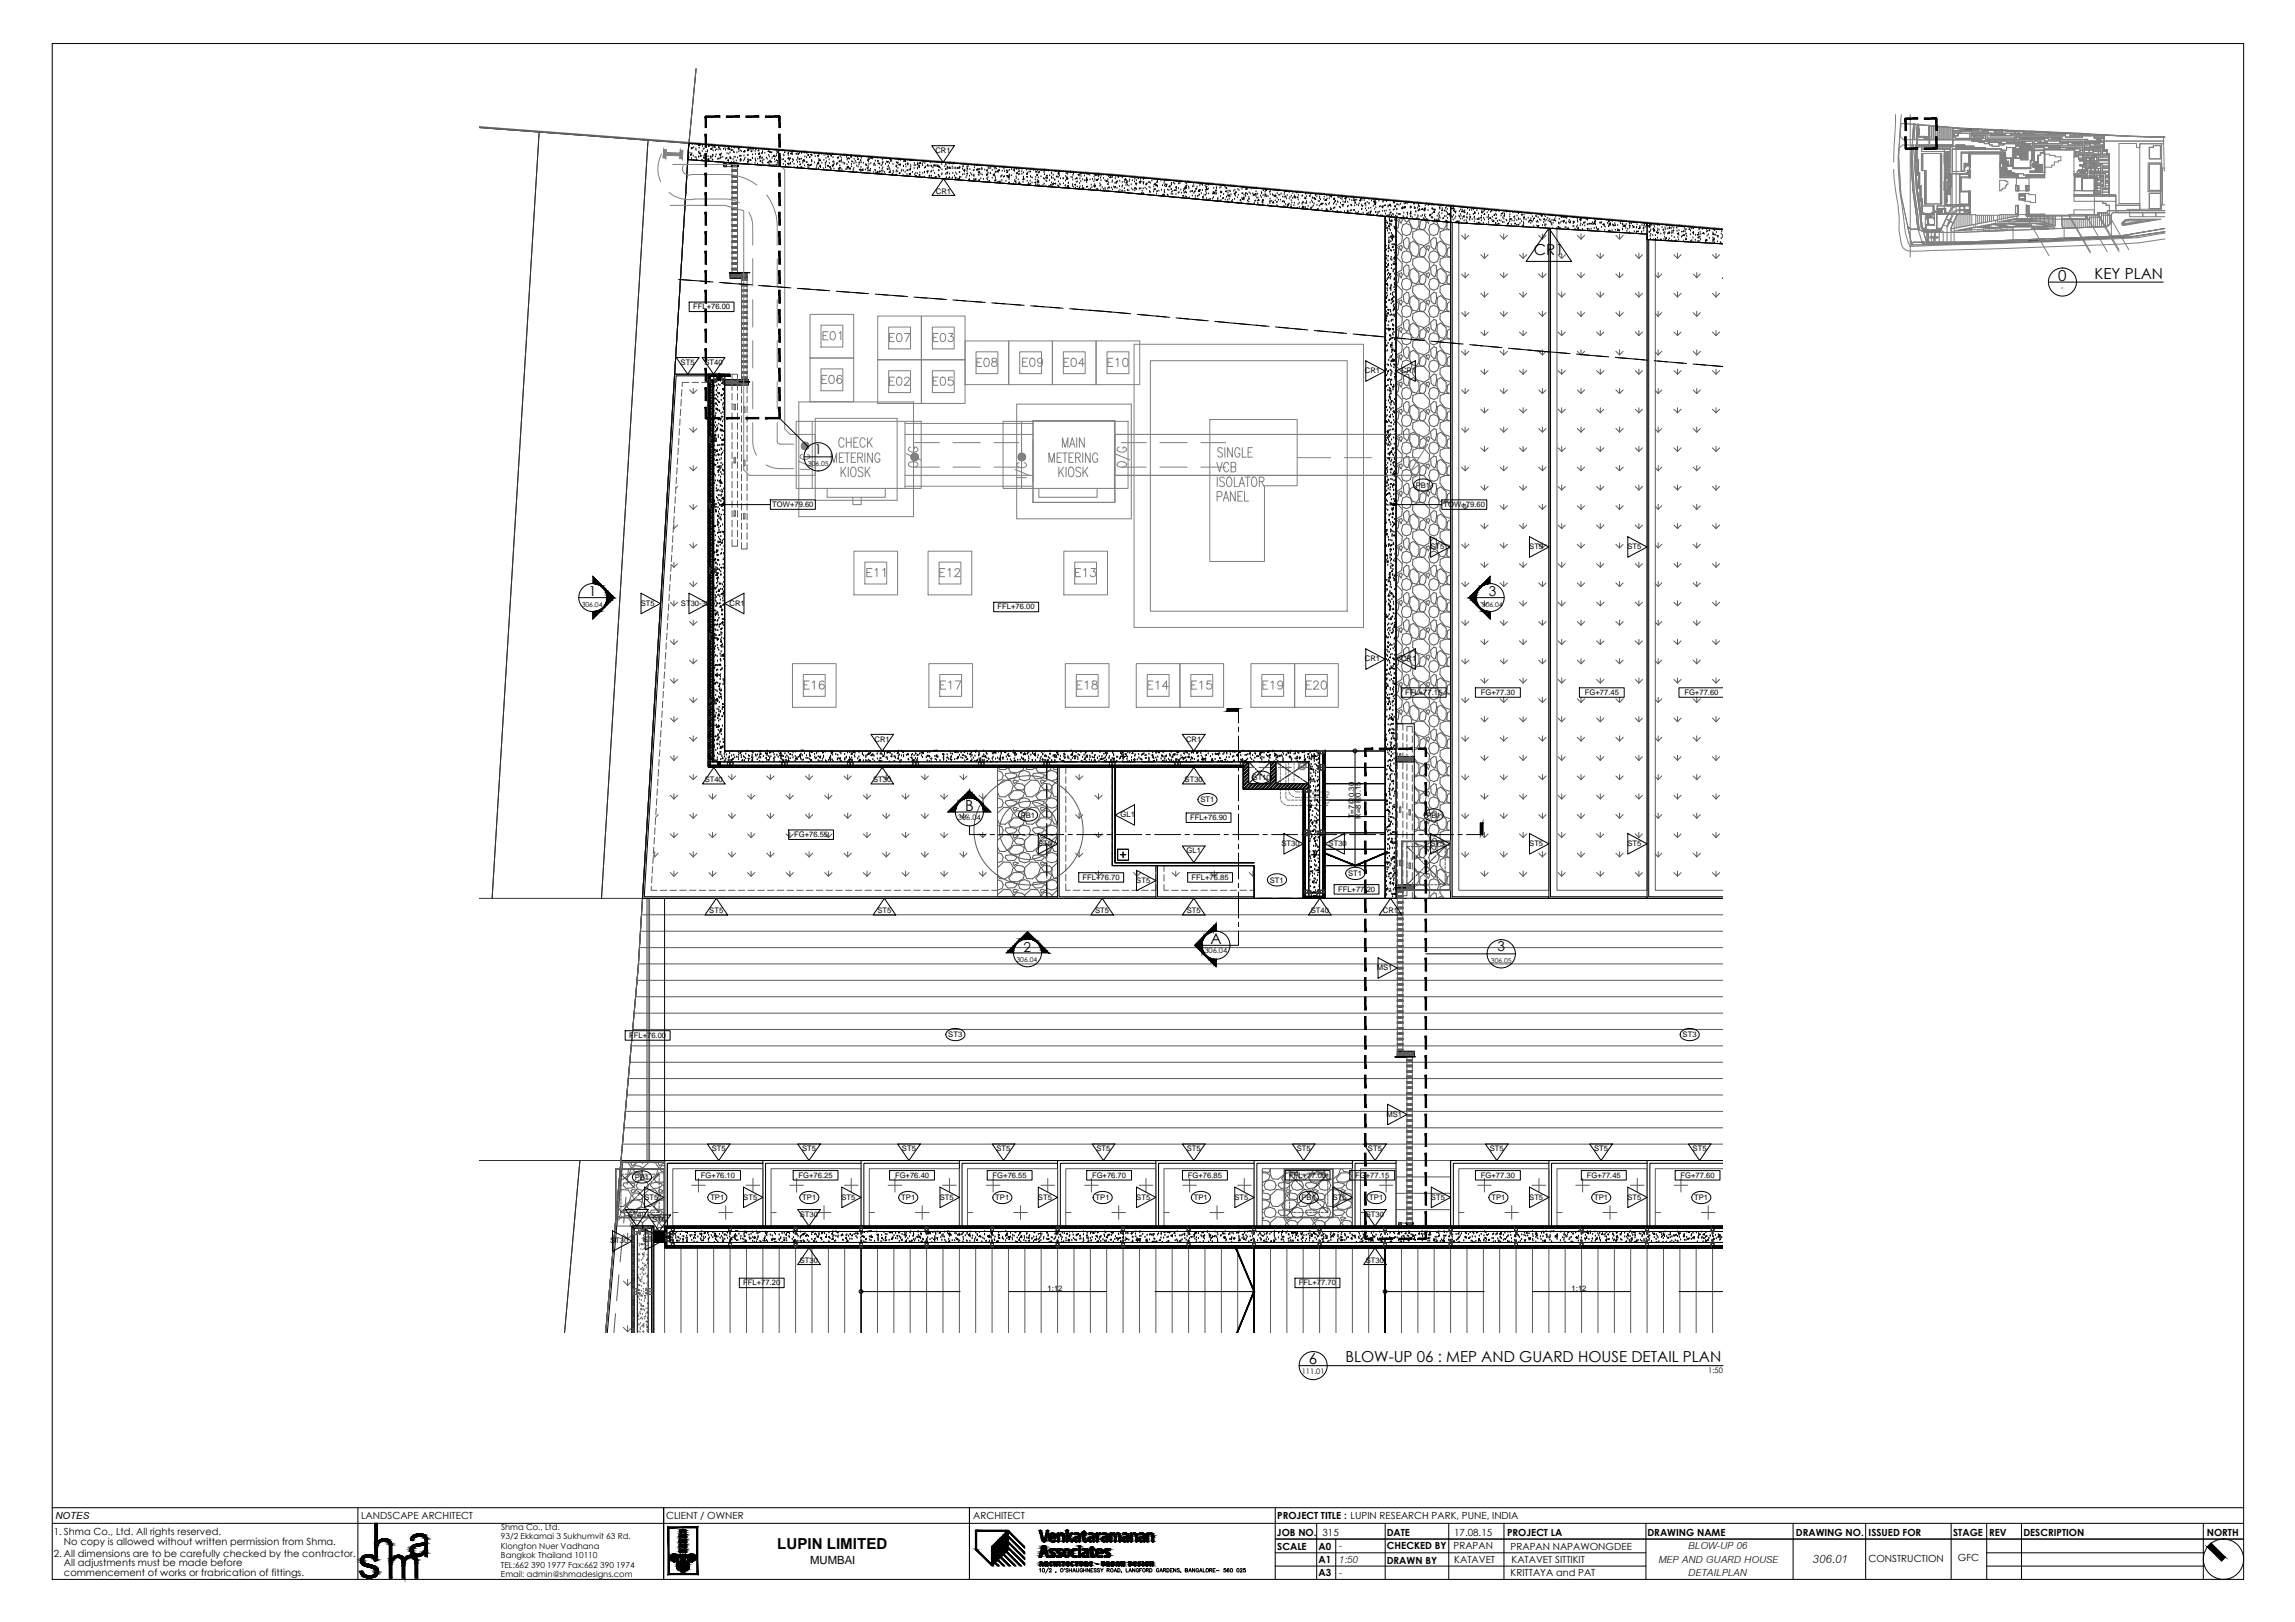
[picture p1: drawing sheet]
<svg xmlns="http://www.w3.org/2000/svg" width="841mm" height="594mm" viewBox="0 0 841 594" stroke-linecap="round" stroke-linejoin="round" font-family="sans-serif">
<defs><g id="words">
<text font-size="6.4" x="664.3" y="572.5">306.01</text>
<g font-size="5.5">
<text x="562.1" y="93.4">CR1</text>
<text x="754.3" y="102.9">0</text>
<text x="767.6" y="102.1">KEY PLAN</text>
<text x="353.7" y="296.9">B</text>
<text x="443.6" y="345.8">A</text>
<text x="479.7" y="499.7">6</text>
<text x="493" y="499">BLOW-UP 06 : MEP AND GUARD HOUSE DETAIL PLAN</text>
<text x="20.3" y="556.2">NOTES</text>
<text x="284.8" y="567.3">LUPIN LIMITED</text>
<text x="490.6" y="567.5">-</text>
<text x="618.7" y="567.4">BLOW-UP 06</text>
<text x="490.6" y="572.3">1:50</text>
<text x="607.7" y="572.4">MEP AND GUARD HOUSE</text>
<text x="490.6" y="577.1">-</text>
<text x="618.7" y="577.3">DETAILPLAN</text>
</g>
<g font-size="5">
<text x="298.4" y="166.4">1</text>
<text x="215.8" y="218.4">1</text>
<text x="545.5" y="218.4">3</text>
<text x="375" y="348.5">2</text>
<text x="548.8" y="348.4">3</text>
</g>
<text font-size="4.1" x="296.9" y="573">MUMBAI</text>
<g font-size="3.6">
<text x="132.3" y="556.2">LANDSCAPE ARCHITECT</text>
<text x="244.1" y="556.2">CLIENT / OWNER</text>
<text x="356.6" y="556.2">ARCHITECT</text>
<text x="468" y="556.4">PROJECT TITLE : LUPIN RESEARCH PARK, PUNE, INDIA</text>
<text x="19.7" y="562.3">1. Shma Co., Ltd. All rights reserved.</text>
<text x="468" y="562.6">JOB NO.</text>
<text x="484.6" y="562.5">315</text>
<text x="508.2" y="562.6">DATE</text>
<text x="532.9" y="562.5">17.08.15</text>
<text x="552.3" y="562.6">PROJECT LA</text>
<text x="603.7" y="562.6">DRAWING NAME</text>
<text x="658.1" y="562.6">DRAWING NO.</text>
<text x="684.8" y="562.6">ISSUED FOR</text>
<text x="715.8" y="562.6">STAGE</text>
<text x="728.9" y="562.6">REV</text>
<text x="741.5" y="562.6">DESCRIPTION</text>
<text x="808.7" y="562.6">NORTH</text>
<text x="23.5" y="566">No copy is allowed without written permission from Shma.</text>
<text x="468.1" y="567.6">SCALE</text>
<text x="483.2" y="567.7">A0</text>
<text x="508.3" y="567.5">CHECKED BY</text>
<text x="532.7" y="567.4">PRAPAN</text>
<text x="553.6" y="567.5">PRAPAN NAPAWONGDEE</text>
<text x="19.7" y="570.1">2. All dimensions are to be carefully checked by the contractor.</text>
<text x="23.5" y="573.7">All adjustments must be made before</text>
<text x="483.2" y="572.5">A1</text>
<text x="508.2" y="572.7">DRAWN BY</text>
<text x="532.9" y="572.4">KATAVET</text>
<text x="553.9" y="572.4">KATAVET SITTIKIT</text>
<text x="684.7" y="572.1">CONSTRUCTION</text>
<text x="717.5" y="571.9">GFC</text>
<text x="23.5" y="577.1">commencement of works or frabrication of fittings.</text>
<text x="483.2" y="577.4">A3</text>
<text x="553.6" y="577.3">KRITTAYA and PAT</text>
</g>
<g font-size="3">
<text x="183.6" y="563.8">93/2 Ekkamai 3 Sukhumvit 63 Rd.</text>
<text x="183.6" y="560.4">Shma Co., Ltd.</text>
<text x="183.6" y="567.3">Klongton Nuer Vadhana</text>
<text x="183.6" y="570.7">Bangkok Thailand 10110</text>
<text x="183.6" y="574.4">TEL:662 390 1977 Fax:662 390 1974</text>
<text x="183.6" y="577.7">Email: admin@shmadesigns.com</text>
</g>
<g font-size="2.8">
<text x="342.8" y="56">CR1</text>
<text x="342.9" y="70.9">CR1</text>
<text x="755.4" y="106.2">-</text>
<text x="254" y="113.3">FFL+76.00</text>
<text x="249.4" y="133.6">ST5</text>
<text x="258.1" y="133.6">ST40</text>
<text x="500.2" y="136.7">CR1</text>
<text x="513.4" y="136.7">CR1</text>
<text x="518.8" y="178.7">PB1</text>
<text x="283" y="185.7">TOW+79.60</text>
<text x="529" y="185.7">TOW+79.60</text>
<text x="524.2" y="201.2">ST5</text>
<text x="560.4" y="201.2">ST5</text>
<text x="596.4" y="201.2">ST5</text>
<text x="234.8" y="221.9">ST5</text>
<text x="249.6" y="221.9">ST30-39</text>
<text x="267.4" y="221.9">CR1</text>
<text x="365.6" y="223.2">FFL+76.00</text>
<text x="500.2" y="242.2">CR1</text>
<text x="513.4" y="242.2">CR1</text>
<text x="514.9" y="254.5">FFL+77.15</text>
<text x="542.7" y="254.5">FG+77.30</text>
<text x="580.8" y="254.5">FG+77.45</text>
<text x="617.3" y="254.5">FG+77.60</text>
<text x="320.5" y="271.6">CR1</text>
<text x="434.7" y="271.6">CR1</text>
<text x="258.2" y="286.5">ST40</text>
<text x="320" y="286.5">ST30</text>
<text x="434.1" y="286.5">ST30</text>
<text x="459" y="285.7">ST10</text>
<text x="439.9" y="293.9">ST1</text>
<text x="374.1" y="299.5">PB1</text>
<text x="410.7" y="299.3">GL1</text>
<text x="496.2" y="299.7" transform="rotate(-90 496.2 299.7)">T=7@0.30</text>
<text x="498.7" y="299.8" transform="rotate(-90 498.7 299.8)">R=8@0.15</text>
<text x="522.7" y="299.5">PB1</text>
<text x="351" y="300.3">306.04</text>
<text x="436.1" y="300.4">FFL+76.90</text>
<text x="291" y="306.6">FG+76.55</text>
<text x="380.4" y="309.8">ST5</text>
<text x="469.6" y="309.8">ST30</text>
<text x="486.9" y="309.8">ST30</text>
<text x="524.2" y="309.8">ST5</text>
<text x="560.4" y="309.8">ST5</text>
<text x="596.4" y="309.8">ST5</text>
<text x="434.8" y="312.5">GL1</text>
<text x="396.7" y="322.3">FFL+76.70</text>
<text x="416.4" y="323.3">ST5</text>
<text x="436.7" y="322.3">FFL+76.85</text>
<text x="465.4" y="323.3">ST1</text>
<text x="494.1" y="321">ST1</text>
<text x="490.3" y="326.7">FFL+77.20</text>
<text x="259.9" y="334.5">ST5</text>
<text x="321.5" y="334.5">ST5</text>
<text x="401.3" y="334.5">ST5</text>
<text x="434.9" y="334.5">ST5</text>
<text x="480.3" y="334.5">ST40</text>
<text x="506.8" y="334.5">CR1</text>
<text x="441.4" y="349.1">306.04</text>
<text x="504.6" y="355.3">MS1</text>
<text x="230.5" y="380.1">FFL+76.00</text>
<text x="347.5" y="380">ST3</text>
<text x="616.6" y="380">ST3</text>
<text x="508.1" y="409">MS1</text>
<text x="260.8" y="421.6">ST5</text>
<text x="293.9" y="421.6">ST5</text>
<text x="330.5" y="421.6">ST5</text>
<text x="365.2" y="421.6">ST5</text>
<text x="401.8" y="421.6">ST5</text>
<text x="434.9" y="421.6">ST5</text>
<text x="475.2" y="421.6">ST5</text>
<text x="501.3" y="421.6">ST5</text>
<text x="545.9" y="421.6">ST5</text>
<text x="584.2" y="421.6">ST5</text>
<text x="620.3" y="421.6">ST5</text>
<text x="256.9" y="431.4">FG+76.10</text>
<text x="292.7" y="431.4">FG+76.25</text>
<text x="328" y="431.4">FG+76.40</text>
<text x="363.8" y="431.4">FG+76.55</text>
<text x="400.2" y="431.4">FG+76.70</text>
<text x="435.3" y="431.4">FG+76.85</text>
<text x="472.4" y="431.4">FFL+77.00</text>
<text x="496.6" y="431.4">FG+77.15</text>
<text x="542.7" y="431.4">FG+77.30</text>
<text x="581.5" y="431.4">FG+77.45</text>
<text x="615.9" y="431.4">FG+77.60</text>
<text x="232.6" y="432.1">PB1</text>
<text x="236.1" y="439.4">ST5</text>
<text x="260.3" y="439.6">TP1</text>
<text x="272.4" y="439.4">ST5</text>
<text x="294" y="439.6">TP1</text>
<text x="308.4" y="439.4">ST5</text>
<text x="330.3" y="439.6">TP1</text>
<text x="344.4" y="439.4">ST5</text>
<text x="364.7" y="439.6">TP1</text>
<text x="380.4" y="439.4">ST5</text>
<text x="401.5" y="439.6">TP1</text>
<text x="416.4" y="439.4">ST5</text>
<text x="437.5" y="439.6">TP1</text>
<text x="452.4" y="439.4">ST5</text>
<text x="477" y="439.6">PB1</text>
<text x="488.4" y="439.4">ST5</text>
<text x="501.8" y="439.6">TP1</text>
<text x="524.4" y="439.4">ST5</text>
<text x="546.6" y="439.6">TP1</text>
<text x="560.4" y="439.4">ST5</text>
<text x="584.2" y="439.6">TP1</text>
<text x="596.4" y="439.4">ST5</text>
<text x="620.9" y="439.6">TP1</text>
<text x="230" y="445.6">ST40</text>
<text x="239" y="447.6">ST6</text>
<text x="293.1" y="445.6">ST30</text>
<text x="500.5" y="445.6">ST30</text>
<text x="223.6" y="455.4">ST30</text>
<text x="235.6" y="454.9">ST40</text>
<text x="293.1" y="462.5">ST30</text>
<text x="500.5" y="462.5">ST30</text>
<text x="272.4" y="470.8">FFL+77.20</text>
<text x="383.9" y="472.7">1:12</text>
<text x="476" y="470.8">FFL+77.70</text>
<text x="575.9" y="472.7">1:12</text>
<text x="477" y="503.1">111.01</text>
<text x="626" y="502.9">1:50</text>
</g>
<g font-size="2.5">
<text x="296" y="170.7">306.05</text>
<text x="213.2" y="222.2">306.04</text>
<text x="543.1" y="222.2">306.04</text>
<text x="372.5" y="352.2">306.04</text>
<text x="546.4" y="352.7">306.05</text>
</g>
</g></defs>
<!-- layer: 315-X-LA-Ground Floor|LA-Hard-Hatch -->
<g fill="none" stroke="#5a5a5a" stroke-width=".37">
<path d="M265.3 60.3v.1M265.3 60.1v.1M265.3 60.2v.1M265.3 60.6v.2M265.3 60.9v.1M265.3 61h.1M265.3 60.9l.6 .1M265.3 60.5v.1M265.3 60v.1M265.4 60l.1 .1M265.5 60l.1 .1M265.6 60l.1 .1"/>
<path d="M265.7 60l.1 .1M265.9 61h.1M265.9 60v.1M265.9 60l.2 .1M266 60l.2 .2M266 61h.1M266.1 60l.1 .1M266.2 60.6v.2M266.2 60.3h.1M266.2 60.4h.1M266.2 60.2v.5M266.2 60.7v.2"/>
<path d="M266.2 60.9l-.3 .1M266.2 60.1v.1M266.2 60h.1M266.2 60v.1M268.3 78.3v.2M268.3 70.5v.2M268.3 68.5v.2M268.3 60.4v.1M268.3 60v.2M268.3 78.6v.1M268.3 78.6h.1M268.3 76.4v.4l.6-.1"/>
<path d="M268.3 76.4h.1M268.3 74.6l.1 .1M268.3 74.6v.1M268.3 74.5h.1M268.3 72.6l.6 .1M268.3 72.5v.1M268.3 72.4l.2-.1zM268.3 70.6v.1M268.3 70.3h.1M268.3 66.5v.2M268.3 66.4v.1M268.3 64.6v.1"/>
<path d="M268.3 64.5v.1M268.3 64.4v.1M268.3 62.6v.2M268.3 62.5h.1M268.3 62.3h.1M268.3 60.9l.3 .1M268.3 60.5v.3M268.3 60.2v.1M268.4 76.3l-.1 .1M268.4 72.3l-.1 .1M268.4 70.3l-.1 .2M268.4 68.7v.1"/>
<path d="M268.4 66.3h.1M268.4 64.7l-.1 .1M268.4 62.3l-.1 .1M268.4 78.7l-.1 .1M268.4 74.7v.1M268.4 66.7v.1M268.4 66.3l-.1 .1M268.4 64.7v.1M268.4 62.7v.1M268.4 70.7l-.1 .1M268.4 68.3l-.1 .1M268.4 62.7l-.1 .1"/>
<path d="M268.5 70.3h-.1M268.5 68.3l-.1 .1M268.5 62.3l-.2 .4M268.5 78.7l-.1 .1M268.5 76.3l-.2 .2M268.5 74.7l-.1 .1M268.5 74.3h-.2M268.5 68.7l-.1 .1M268.5 66.7l-.1 .1M268.5 64.7l-.1 .1M268.5 64.3h-.2M268.5 62.3h-.1"/>
<path d="M268.5 60.1h.1M268.6 76.3l-.2 .1M268.6 74.3l-.3 .2M268.6 68.3h.1M268.6 64.3l-.3 .1M268.6 60l-.2 .1M268.6 74.7l-.1 .1M268.6 72.3h-.1M268.6 70.3h-.1M268.6 64.7l-.1 .1M268.6 61h-.1M268.6 78.7l-.1 .1"/>
<path d="M268.6 68.7l-.1 .1M268.6 66.7l-.1 .1M268.6 66.3h-.1M268.7 78.3h-.3M268.7 70.3h-.1M268.7 61h-.1M268.7 74.7l-.1 .1M268.7 72.3h-.1M268.7 66.8h.1M268.7 66.7l-.1 .1M268.7 64.7l-.1 .1M268.8 78.7l-.2 .1"/>
<path d="M268.8 78.3h-.1M268.8 74.7l-.1 .1M268.8 72.3h.2M268.8 70.3h-.1M268.8 68.7l-.2 .1M268.8 68.3l-.1 .1M268.8 66.3h-.2M268.8 64.3h-.2M268.8 64.7l-.1 .1M268.8 62.7l-.4 .1M268.8 62.3h-.3M268.8 61h-.2"/>
<path d="M268.9 78.7l-.1 .1M268.9 78.3h-.1M268.9 76.3l-.3 .1M268.9 74.8h.1M268.9 74.7h.1M268.9 72.3h-.2M268.9 70.7l-.1 .1M268.9 70.7l-.6 .1M268.9 70.3h.1M268.9 68.7h.1M268.9 68.3l-.1 .1M268.9 66.3h.1"/>
<path d="M268.9 64.7l-.1 .1M268.9 78.3h.1M268.9 74.3h-.3M268.9 72.3h.1M268.9 68.3v.1M268.9 66.7v.1M269 78.7l-.1 .1M269 76.3l-.1 .1M269 72.7v.1M269 70.7l-.1 .1M269 68.7l-.1 .1M269 66.3h-.1"/>
<path d="M269 64.7l-.1 .1M269 64.3h-.2M269 62.7l-.2 .1M269 62.3h-.2M269 61h-.2M269.1 61h-.3M269.1 78.3h-.2M269.1 68.3l-.2 .1M269.1 66.3h.3M269.1 66.7l-.2 .1M269.2 76.7l-.3 .1M269.2 76.3l-.2 .1"/>
<path d="M269.2 74.7l.1 .1M269.2 74.3h-.3M269.2 68.7l-.3 .1M269.2 66.3h-.3M269.2 64.7l.1 .1M269.2 62.3h-.2M269.2 70.3h-.2M269.2 76.3l-.1 .1M269.2 72.3h-.2M269.2 70.7l-.2 .1M269.2 66.7l-.1 .1M269.2 64.3h-.2"/>
<path d="M269.2 62.7l-.2 .1M269.2 62.3h-.1M269.3 76.7l-.1 .1M269.3 76.3l-.1 .1M269.3 74.3h-.1M269.3 72.7l-.1 .1M269.3 70.3h-.1M269.3 68.7l-.1 .1M269.3 66.3h-.1M269.3 64.3h-.1M269.3 62.3h-.1M269.3 74.3h-.3"/>
<path d="M269.4 78.7l-.1 .1M269.4 76.3l-.1 .1M269.4 72.3h.1M269.4 70.7l-.2 .1M269.4 66.7l-.2 .1M269.4 62.7l-.2 .1M269.4 60l-.1 .1M269.4 78.7l-.4 .1M269.4 76.3l-.2 .1M269.4 72.7l-.5 .1M269.4 70.3h-.2M269.4 68.7l-.3 .1"/>
<path d="M269.4 64.3h-.2M269.4 60.1h.2M269.4 62.3h-.2M269.5 78.3h-.1M269.5 76.3l-.1 .1M269.5 74.3h-.2M269.5 72.7l-.2 .1M269.5 68.3l-.1 .1M269.5 64.3h-.2M269.5 62.3h-.2M269.5 60l-.8 .1M269.5 78.3h-.4"/>
<path d="M269.5 68.3l-.4 .1M269.5 62.3h-.1M269.5 78.7l-.1 .1M269.5 74.7v.1M269.5 70.3h-.1M269.5 68.7l-.1 .1M269.5 64.7v.1M269.5 62.3h.1M269.6 76.3l-.2 .1M269.6 68.3l-.1 .1M269.6 78.3h-.1M269.6 72.3h-.1"/>
<path d="M269.6 70.3h-.1M269.6 64.7l-.1 .1M269.7 78.7l-.2 .1M269.7 76.3l-.1 .1M269.7 74.7l-.2 .1M269.7 66.3h-.2M269.7 60.1h.1M269.7 78.3h-.1M269.7 76.7l-.7 .1M269.7 72.7l-.2 .1M269.7 70.3h-.1M269.7 68.3l-.1 .1"/>
<path d="M269.7 68.7l-.2 .1M269.7 60v.1M269.7 78.7v.1M269.7 74.7v.1M269.7 72.3h-.1M269.7 66.7l-.4 .1M269.7 64.7l-.1 .1M269.8 78.3h-.1M269.8 76.3l-.1 .1M269.8 68.3l-.1 .1M269.8 66.3h-.1M269.8 78.7l-.1 .1"/>
<path d="M269.8 76.3v.1M269.8 76.7l-.1 .1M269.8 74.7v.1M269.8 72.7l-.1 .1M269.8 72.3h.1M269.8 72.3h-.1M269.8 70.7l-.6 .1M269.8 70.3h-.1M269.8 68.7h.4M269.8 66.7v.1M269.8 62.7v.1M269.9 61h-.8"/>
<path d="M269.9 78.7h.2M269.9 78.3h.3M269.9 76.7v.1M269.9 76.7l-.2 .1M269.9 74.3h-.6M269.9 74.3h.1M269.9 70.7l-.1 .1M269.9 68.3l.2 .1M269.9 66.3h.2M269.9 66.3h-.1M269.9 62.3h.1M269.9 62.3h-.4"/>
<path d="M269.9 62.7l-.7 .1M269.9 61h.1M270 60l-.2 .1M270 78.7v.1M270 76.7v.1M270 74.7v.1M270 72.7l-.1 .1M270 72.7l-.3 .1M270 70.7v.1M270 68.7v.1M270 70.3h.1M270 64.3l.2 .1"/>
<path d="M270 64.7v.1M270 64.3h-.6M270 62.7l-.1 .1M270 64.3h-.1M270 62.3h.1M270 61h.1M270 60v.1M270 61h-.1M270.1 76.3l-.1 .1M270.1 74.7l-.4 .1M270.1 74.3h-.1M270.1 72.3h-.1"/>
<path d="M270.1 68.3l-.1 .1M270.1 64.7l-.4 .1M270.1 66.3h-.1M270.1 64.3h-.1M270.1 62.3h-.1M270.1 62.3h-.2M270.2 76.3l-.4 .1M270.2 74.3h-.3M270.2 72.7l-.2 .1M270.2 70.7l-.4 .1M270.2 62.7l-.3 .1M270.2 60l-.2 .1"/>
<path d="M270.2 76.3l-.1 .1M270.2 70.5v.1M270.2 74.3h-.1M270.2 72.3h-.2M270.2 70.3l.1 .1M270.2 72.8h.1M270.2 70.3h-.4M270.2 66.5v.1M270.2 62.5v.1M270.2 62.3h-.1M270.2 60.4v.1M270.2 62.8h.1"/>
<path d="M270.3 61h.1M270.3 78.7v.1M270.3 78.6l-.3 .2M270.3 78.3v.2M270.3 78.4h-.1M270.3 76.3l-.1 .4M270.3 76.7l-.4 .1M270.3 74.7l-.3 .1M270.3 74.4v.1M270.3 78.5l-.1 .1M270.3 74.3l-.1 .1M270.3 72.6l-.1 .2"/>
<path d="M270.3 72.5l-.1 .1M270.3 72.4l-.1 .1M270.3 72.3h-.1M270.3 70.7l-.1 .1M270.3 70.6l-.1 .1M270.3 68.3l-.1 .4M270.3 68.7h.1M270.3 66.7l-.6 .1M270.3 64.7v.1M270.3 66.3l-.1 .1M270.3 64.6l-.3 .2M270.3 64.5l-.1 .1"/>
<path d="M270.3 64.4l-.1 .1M270.3 62.6l-.1 .2M270.3 62.3l-.1 .1M270.3 60.5l-.1 .4M270.3 60.9l-.3 .1M270.3 60.8l-.3 .2M270.3 60.6l-.1 .1M270.3 60.2l-.1 .1M270.3 60.1l-.1 .1M270.3 60l-.1 .1M512.4 79.7l-.8 .2M514.4 79.9l.1 .5 1 .9 .5-.1 .3-1.2"/>
<path d="M267.5 99.9h.1M267.6 99.9l-.1 .1M267.9 99.9l-.4 .4M268.1 99.9l-.6 .5M268.2 99.9l-.7 .6M268.3 94.3v.1M268.3 92.6l.1 .1M268.3 92.4l.1-.1-.1 .2M268.3 98.7v.1M268.3 98.4v.3M268.3 96.6v.1M268.3 96.5v.1"/>
<path d="M268.3 96.3h.1M268.3 94.6l.1 .1M268.3 92.3h.1M268.3 90.6v.1M268.3 90.5v.1M268.3 88.5v.2M268.3 88.4v.1M268.3 86.4v.4l.5-.1M268.3 86.6h.1M268.3 86.3v.2M268.3 84.6l.1 .1M268.3 82.6l.1 .2"/>
<path d="M268.3 82.6v.1M268.3 82.5v.1M268.3 82.3h.1M268.3 80.5l.1 .2M268.3 80.4l.2-.1zM268.4 99.9l-.9 .8M268.4 94.3h.1M268.4 90.3l-.1 .2M268.4 90.3l-.1 .1M268.4 88.7l-.1 .1M268.4 86.3h-.1M268.4 84.3l-.1 .1"/>
<path d="M268.4 82.3h.1M268.4 80.3l-.1 .1M268.4 96.7l-.1 .1M268.4 94.7v.1M268.4 94.3l-.1 .3M268.4 90.7l-.1 .1M268.4 84.3l-.1 .3M268.4 82.3l-.1 .2M268.4 99.9l-.9 .9M268.4 98.7h.3M268.4 96.3l-.1 .2M268.4 88.7h.1"/>
<path d="M268.4 84.4l-.1 .1M268.4 80.7v.1M268.5 98.3l-.2 .1M268.5 92.7l-.1 .1M268.5 92.3l-.1 .1M268.5 90.7l-.1 .1M268.5 88.3l-.2 .1M268.5 86.3h-.1M268.5 98.3h-.1M268.5 88.3h-.1M268.5 82.7l-.1 .1M268.6 86.3h-.1"/>
<path d="M268.6 99.9l-1.1 1.1M268.6 92.7l-.1 .1M268.6 92.3l-.1 .1M268.6 90.7l-.1 .1M268.6 90.3h-.1M268.6 88.7l-.1 .1M268.6 82.7l-.1 .1M268.6 94.3h.1M268.6 84.3l-.1 .1M268.6 80.3h-.1M268.7 96.3h-.1M268.7 90.7l-.1 .1"/>
<path d="M268.7 82.7l-.1 .1M268.7 82.3h-.1M268.7 99.9l-1.2 1.2M268.7 94.3h.1M268.7 94.3h-.1M268.7 92.7l-.1 .1M268.7 92.3l-.1 .1M268.7 90.3h.1M268.7 90.3h-.1M268.7 84.3l-.1 .1M268.8 98.7l-.1 .1M268.8 96.7l-.4 .1"/>
<path d="M268.8 96.3h-.1M268.8 94.7l-.4 .1M268.8 92.3l-.1 .1M268.8 90.7l-.1 .1M268.8 88.7l-.2 .1M268.8 88.3h-.3M268.8 84.4h.1M268.8 82.7l-.1 .1M268.8 82.3h.1M268.8 80.3h-.2M268.9 98.7l-.1 .1M268.9 92.7l-.2 .1"/>
<path d="M268.9 90.7l-.1 .1M268.9 88.7h.1M268.9 86.3h-.3M268.9 84.3l-.2 .1M268.9 82.7h.1M268.9 82.3h-.2M268.9 80.3h.1M268.9 82.8h.1M268.9 98.7v.1M268.9 96.3h-.1M268.9 94.3h.1M268.9 92.7l-.1 .1"/>
<path d="M268.9 92.3l-.1 .1M268.9 90.7v.1M268.9 90.3h.1M268.9 84.7l-.1 .1M268.9 84.7l-.5 .1M268.9 80.7l-.5 .1M268.9 80.7l-.1 .1M269 99.9l-1.5 1.4M269 96.3h.2M269 94.7l-.2 .1M269 92.3l-.1 .1M269 92.7l-.1 .1"/>
<path d="M269 88.7l-.1 .1M269 88.3h-.2M269 86.7l-.2 .1M269 86.3h-.1M269 84.3l-.1 .1M269 80.7v.1M269.1 90.3h.3M269.1 82.3h.1M269.1 98.7l-.2 .1M269.1 90.7l-.2 .1M269.1 82.3h-.2M269.2 96.7l-.4 .1"/>
<path d="M269.2 96.3h.1M269.2 94.3h.1M269.2 92.7l-.3 .1M269.2 86.3h-.2M269.2 84.4h.1M269.2 84.7l-.3 .1M269.2 92.3l-.2 .1M269.2 88.7l-.3 .1M269.2 84.3l-.2 .1M269.2 82.7l-.2 .1M269.2 80.3h-.2M269.2 99.9l-1.7 1.7"/>
<path d="M269.2 94.7l-.2 .1M269.2 86.7l-.2 .1M269.2 86.3h-.1M269.3 98.3h-.1M269.3 96.7l-.1 .1M269.3 96.3h-.1M269.3 92.3l-.1 .1M269.3 92.7l-.1 .1M269.3 90.3h-.1M269.3 88.7l-.1 .1M269.3 88.3h-.1M269.3 86.7l-.1 .1"/>
<path d="M269.3 86.3h-.1M269.3 82.7l-.1 .1M269.3 80.3h-.1M269.3 98.3h-.8M269.3 84.7l-.3 .1M269.4 98.7l-.1 .1M269.4 98.3h-.1M269.4 94.3h.1M269.4 94.7l-.2 .1M269.4 86.3h-.1M269.4 84.7l-.2 .1M269.4 80.7l-.2 .1"/>
<path d="M269.4 80.3h-.1M269.4 99.9l-1.9 1.9M269.4 98.7l-.3 .1M269.4 92.7l-.3 .1M269.4 90.7l-.3 .1M269.4 88.7l-.2 .1M269.4 88.3h-.6M269.4 86.7l-.2 .1M269.4 86.3h-.2M269.4 82.7l-.2 .1M269.4 80.3h-.2M269.5 92.3h.2"/>
<path d="M269.5 88.3h-.2M269.5 86.3h-.1M269.5 86.7l-.2 .1M269.5 82.3h-.1M269.5 99.9l-2 2M269.5 98.7l-.1 .1M269.5 98.3h-.2M269.5 96.3h-.1M269.5 94.3h.5M269.5 90.7l-.1 .1M269.5 84.3l-.2 .1M269.5 82.3h-.2"/>
<path d="M269.5 98.3h-.1M269.5 92.7l-.1 .1M269.5 88.7l-.1 .1M269.5 82.7l-.1 .1M269.5 80.3h-.1M269.6 98.8h.2M269.6 98.7l-.1 .1M269.6 96.3h-.1M269.6 90.7l-.1 .1M269.6 82.7l-.1 .1M269.6 82.3h-.1M269.7 99.9l-2 2"/>
<path d="M269.7 92.7l-.2 .1M269.7 90.3h-.2M269.7 88.7l-.2 .1M269.7 80.3h-.2M269.7 96.7l-.9 .1M269.7 90.7l-.1 .1M269.7 96.3h-.1M269.7 92.3v.1M269.7 92.8h.1M269.7 92.7v.1M269.7 88.7v.1M269.7 84.3l-.2 .1"/>
<path d="M269.7 82.7l-.1 .1M269.7 82.3h-.1M269.8 99.9l-2 2M269.8 90.3h-.1M269.8 86.3h-.4M269.8 80.3h-.1M269.8 96.7l-.1 .1M269.8 96.3h.1M269.8 96.3h-.1M269.8 94.7v.1M269.8 94.7l-.6 .1M269.8 92.3l-.1 .1"/>
<path d="M269.8 90.7l-.1 .1M269.8 86.3h.1M269.8 84.4h.2M269.8 84.3l-.1 .1M269.8 84.7v.1M269.8 82.3h-.1M269.8 80.7v.1M269.9 98.3h.1M269.9 98.3h-.4M269.9 96.7v.1M269.9 92.3v.1M269.9 90.3h-.1"/>
<path d="M269.9 88.7l-.1 .1M269.9 90.7v.1M269.9 88.3h.1M269.9 86.7v.1M269.9 84.7l-.6 .1M269.9 82.3h-.1M269.9 80.3h.3M270 99.9l-2.1 2M270 96.7v.1M270 96.7l-.3 .1M270 94.7l-.1 .1M270 92.7v.1"/>
<path d="M270 90.3h.1M270 88.3h-.6M270 86.7v.1M270 84.7l-.1 .1M270 82.3h.3M270 80.7l-.1 .1M270 82.7v.1M270 80.7l-1.1 .1M270 99.9l-1.9 2M270.1 98.3h-.2M270.1 98.3h-.1M270.1 96.3h-.1"/>
<path d="M270.1 88.3h-.1M270.1 86.3h-.1M270.1 82.7l-.4 .1M270.1 82.3h-.1M270.1 80.3h-.1M270.2 96.7l-.2 .1M270.2 94.7l-.4 .1M270.2 86.7l-.7 .1M270.2 86.3h-.4M270.2 80.7l-.2 .1M270.2 86.8h.1M270.2 99.9l-2 2"/>
<path d="M270.2 98.7l-.3 .1M270.2 98.3h-.1M270.2 96.3h-.2M270.2 92.4l.1 .1M270.2 94.3h-.1M270.2 90.6l-.4 .2M270.2 94.8h.1M270.2 92.3l-.4 .1M270.2 90.3h-.3M270.2 88.4v.1M270.2 88.3h-.2M270.2 86.6h.1"/>
<path d="M270.2 84.4h.1M270.2 86.3h-.1M270.2 84.3l-.1 .1M270.2 80.8h.1M270.3 98.3l-.1 .1M270.3 98.7l-.1 .1M270.3 98.4l-.1 .1M270.3 96.7l-.1 .1M270.3 96.6l-.1 .1M270.3 96.5l-.1 .1M270.3 96.4l-.1 .1M270.3 94.6l-.2 .2"/>
<path d="M270.3 94.4v.2M270.3 94.5h-.1M270.3 96.7l-.2 .1M270.3 92.5l-.4 .3M270.3 94.3l-.1 .1M270.3 92.7h.1M270.3 90.7l-.2 .1M270.3 92.3l-.1 .1M270.3 90.3l-.1 .1M270.3 90.4l-.1 .1M270.3 88.7v.1M270.3 88.5l-.6 .3"/>
<path d="M270.3 88.5h-.1M270.3 86.6l-.2 .2M270.3 84.4v.2M270.3 86.3l-.1 .2M270.3 84.7l-.4 .1M270.3 82.7v-.2l-.3 .3M270.3 82.5h-.1M270.3 84.4l-.1 .1M270.3 82.3l-.1 .2M270.3 80.6l-.1 .2M270.3 80.5l-.1 .1M270.3 80.4l-.1 .1"/>
<path d="M270.3 80.3h-.1M270.3 99.9l-2 2M270.5 99.9l-2 2 2.1-2M270.7 99.9l-2 2M270.8 99.9l-2 2M271 99.9l-2 2M271.1 99.9l-2 2M271.4 99.9l-2.1 2M271.6 99.9l-2.1 2M271.9 100l-2 1.9M272.1 99.9l-2 2M272.1 100l-1.9 1.9"/>
<path d="M272.1 99.9l-.1 .1M272.1 99.9l-.2 .1M272.2 99.9h.1M272.3 100h.1M272.3 99.9l-2 2M272.4 99.9l-2 2M272.5 100l-1.9 1.9M272.7 99.9l-2 2M272.8 99.9l-.3 .1M272.9 99.9l-2.1 2M272.9 99.9l-.1 .1M273 99.9l-1.9 2"/>
<path d="M273 99.9l-2 2M273.1 99.9l-.1 .1M273.1 100l-1.9 1.9M273.2 100l.2-.1-2 2M273.3 100l.5-.1-2.1 2M273.4 100l-1.9 1.9M273.6 99.9l-1.9 2M273.7 100l-1.8 1.9M507.6 92h.1M507.6 94.6l.2-.1-.2 .2M507.7 90.2h.1M507.8 99.4h.1"/>
<path d="M507.9 82.8h.1M507.9 81h.1M507.9 90.2h.1M507.9 96.6h.1M508 83.7h.1M508.1 91.6h.1M508.2 93.8h.1M508.2 94.9h.1M508.2 81.5l.3-.1-.1 .3zM508.2 97.6l.1 .3h-.3zM508.4 83.7h.1M508.5 84.6h.1"/>
<path d="M508.5 99h.1M508.6 97.3h.1M508.6 95.6h.1M508.6 99.2h.1M508.7 93.9h.1M508.7 97.4h.1M508.7 90.9l.4-.1-.1 .3zM508.8 92.2h.1M508.8 96.8h.1M508.8 90.5h.1M508.9 88.9h.1M508.9 90h.1"/>
<path d="M509 87.2h.1M509 88.2h.1M509 85.5h.1M509 82.6l.1 .4-.3-.1zM509.1 83.8h.1M509.1 89h.1M509.1 82.1h.1M509.2 80.4h.1M509.2 80.8h.1M509.4 81.1h.1M509.5 84.4h.1M509.5 91.8h.1"/>
<path d="M509.7 95h.1M509.7 82.1h.1M509.7 88.5h.1M509.7 86.5l.1 .3h-.3zM509.8 82.6h.1M509.8 94.3h.1M509.9 91.9h.1M509.9 98.4h.1M509.9 85.5h.1M509.9 87.2l.4-.1-.1 .3zM510 97.2h.1M510 95.3h.1"/>
<path d="M510.1 80.6v.5l-.4-.1zM510.1 86.4h.1M510.2 89.6h.1M510.2 88h.1M510.3 86.2h.1M510.4 86.8l.4-.4v.5zM510.4 90.3l.1 .3h-.3l.3-.3M510.5 99.6h.1M510.5 96.6l.4-.1-.1 .3zM510.6 98.9h.1M510.8 91.7h.1M510.8 89.7h.1"/>
<path d="M510.9 94.9h.1M510.9 96.1h.1M510.9 83.2h.1M511.1 83.8h.1M511.1 98.7h.1M511.1 80.6h.1M511.1 94.1l.1 .3h-.3zM511.2 97h.1M511.2 83.6l.4-.2-.1 .3zM511.3 95.3h.1M511.3 93.6h.1M511.3 95.2h.1"/>
<path d="M511.4 91.9h.1M511.4 93.3h.1M511.4 90.2h.1M511.4 92.1l.1 .6-.5-.1zM511.5 88.5h.1M511.5 97h.1M511.6 86.8h.1M511.6 94.2l2.3 2.3-.2 2.4-1.8 1.1-.3-.1M511.6 84.2l2.3 2.3-.2 2.4-1.8 1.1-.3-.1M511.6 80.3l1.1 1-.3 2-.8 .8M511.6 90.4l1.1 .9-.3 2-.8 .8M512.6 90.3l1-.4 .3 .7-.4 1.2z"/>
<path d="M512.6 80.3l1-.4 .3 .7-.4 1.2zM514.3 98.1l1.2-1.1 .8 .3 .2 1.9-.5 2-.5 .1-1-.9zM514.3 88.1l1.2-1.1 .8 .3 .2 1.9-.5 2-.5 .1-1-.9zM515.5 81.8l-1.4 .6-.5 1.7 .5 1.7 1.4 .5 1.3-.6 .6-1.6-.5-1.6-1.4-.6M515.5 91.8l-1.4 .6-.5 1.7 .5 1.7 1.4 .5 1.3-.6 .6-1.6-.5-1.6-1.4-.6M516.7 80.1l-.1 1.4 1.1 2.1 1.4 .4 .9-1.3v-2.3M516.8 89l1.2-.7 2 1.8v2.6l-.9 1.3-1.4-.4-1.1-2.1zM516.8 99l1.2-.7 2 1.8v2.6l-.9 1.3-1.4-.4-1.1-2.1zM517.8 94.9l1.9-.8 2.1 .1 2.1 2.3-.2 2.4-1.8 1.1-2.5-.8-1.7-2.2zM517.8 84.9l1.9-.8 2.1 .1 2.1 2.3-.2 2.4-1.8 1.1-2.5-.8-1.7-2.2zM520.5 91.1l1.2-.8 1 1-.3 2-.7 .8h-.6l-1-.5zM521.4 80.5l-.9 .6-.4 2.5 1 .5h.6l.7-.8 .3-2-.8-.8"/>
<path d="M522.6 90.3l1-.4 .3 .7-.4 1.2zM522.8 80.6l.7 1.2 .3-1.1M524.3 98.1l1.2-1.1 .8 .3 .2 1.9-.5 2-.5 .1-1-.9zM524.3 88.1l1.2-1.1 .8 .3 .2 1.9-.5 2-.5 .1-1-.9zM524.9 80.8l.6 .5 .5-.1v-.3M525.5 81.8l-1.4 .6-.5 1.7 .5 1.7 1.4 .5 1.3-.6 .6-1.6-.5-1.6-1.4-.6M525.5 91.8l-1.4 .6-.5 1.7 .5 1.7 1.4 .5 1.3-.6 .6-1.6-.5-1.6-1.4-.6M526.6 81v.5l1.1 2.1 1.4 .4 .9-1.3v-1.4M526.8 89l1.2-.7 2 1.8v2.6l-.9 1.3-1.4-.4-1.1-2.1zM526.8 99l1.2-.7 2 1.8v2.6l-.9 1.3-1.4-.4-1.1-2.1zM530.4 81.3l-.2 2.3 1.4 .5M531.6 94.2l-1.9-.1-1.9 .8-.1 2.1 1.7 2.2 2.2 .7"/>
<path d="M531.6 84.2l-1.9-.1-1.9 .8-.1 2.1 1.7 2.2 2.2 .7M531.6 90.4l-1.1 .7-.3 2.5 1.4 .5M268.3 100.1h.1M268.3 101h.1M268.3 100.4h.1M268.3 100.7v.2M268.3 100.5v.2M268.3 100.4v.1M268.4 101h.1M268.5 100l-.2 .2M268.7 100l-.1 .1M268.7 101h-.3"/>
<path d="M268.8 100v.1M268.9 101h-.1M268.9 101h.1M268.9 100.1h.3M268.9 100v.1M269.2 101h-.1M269.3 100l-.1 .1M269.3 101h-.1M269.4 100h.1M269.4 101h-.1M269.5 101h-.1M269.7 100l-.2 .1"/>
<path d="M269.7 101h-.2M269.9 100l-.2 .1M269.9 101h.1M270 100l-.1 .1M270 101h.2M270 100v.1M270.1 101h-.1M270.2 100l-.2 .1M270.2 100.9l-.1 .1M270.3 101h.1M270.3 101h-.1M270.3 100.5l-.1 .2"/>
<path d="M270.3 100.2l-.1 .3M270.3 100.4h-.1M270.3 100.1l-.1 .1M270.3 100l-.1 .1M271.7 100l-1.9 1.9M271.7 110.5h.1M271.7 100.1v.4M271.8 110.2h.1M271.8 102.6h.1M271.8 102.3h.1M271.8 102.4l-.1 .1M271.8 102.2l-.1 .1"/>
<path d="M271.8 118.4l-.1 .1M271.8 118.6h.1M271.8 116.6l-.1 .1M271.8 116.4l-.1 .2M271.8 116.1l-.1 .1M271.8 116.5v.2M271.8 114.6h.2M271.8 114.5l-.1 .1M271.8 114.4h.1M271.8 114.2h.2M271.8 114.3l-.1 .1M271.8 112.4v.2"/>
<path d="M271.8 112.6h.1M271.8 112.6l-.1 .1M271.8 112.3l-.1 .1M271.8 112.2h.1M271.8 110.6h.1M271.8 110.3l-.1 .1M271.8 108.5l-.1 .2M271.8 108.1l-.1 .1M271.8 108.6v.1M271.8 106.6h.2M271.8 106.6l-.1 .1M271.8 106.4v.1"/>
<path d="M271.8 106.3l-.1 .1M271.8 106.3h-.1M271.8 104.5l-.1 .1M271.8 104.4l-.1 .1M271.8 104.2h.3M271.8 104.3l-.1 .1M271.8 104.6v.1M271.8 104.3h-.1M271.8 102.5l.3 .1M271.8 100.8l-.1 .1M271.8 100.6v.1M271.8 100.5l-.1 .2"/>
<path d="M271.8 100.4l-.1 .2M271.9 116.1l-.1 .2M271.9 108.1l-.1 .2M271.9 114.6l-.2 .1M271.9 110.6h.1M271.9 104.2h-.2M271.9 102.2h.1M271.9 114.2h.2M271.9 110.6h-.2M271.9 110.2h-.2M271.9 108.2h.1M271.9 106.7h.1"/>
<path d="M271.9 104.6l-.2 .1M272 108.1l-.3 .4M272 102.2l-.3 .1M272 116.6l-.2 .1M272 116.1l-.2 .3M272 112.6l-.1 .1M272 112.2l-.2 .1M272 104.6l-.1 .1M272.1 102.6h-.1M272.1 118.1l-.4 .5h.6M272.1 114.2h-.1M272.1 112.2h.1"/>
<path d="M272.1 104.6v.1M272.1 104.2h-.1M272.1 118.1l-.4 .1M272.1 116.1l-.1 .1M272.1 114.6l-.1 .1M272.2 116.6l-.2 .1M272.2 116.1h.1M272.2 114.6v.1M272.2 108.6l-.4 .1M272.2 106.6v.1M272.2 112.6l-.2 .1M272.2 108.1v.1"/>
<path d="M272.2 102.2h-.1M272.2 118.6h-.2M272.2 118.1l-.1 .1M272.2 112.6v.1M272.2 110.2h-.2M272.2 104.6v.1M272.3 118.1l-.2 .1M272.3 116.6l-.1 .1M272.3 114.2h.1M272.3 110.6h-.2M272.3 110.2h-.4M272.3 108.6l-.1 .1"/>
<path d="M272.3 104.2h-.2M272.3 108.1v.1M272.4 114.6l-.1 .1M272.4 112.6l-.1 .1M272.4 112.2h-.1M272.4 104.6l-.1 .1M272.4 100.9h-.1M272.4 110.6h-.1M272.4 106.6l-.1 .1M272.4 102.2h-.1M272.4 100.9h.4M272.5 114.2h-.2"/>
<path d="M272.5 112.6l-.1 .1M272.5 108.1l-.2 .1M272.5 114.6l-.1 .1M272.5 112.2h-.1M272.5 106.7h.1M272.5 106.6l-.1 .1M272.5 104.6l-.1 .1M272.5 102.2h-.1M272.5 118.6h-.2M272.5 116.6l-.3 .1M272.5 116.1l-.3 .1M272.5 114.6v.1"/>
<path d="M272.5 112.6v.1M272.5 110.6h-.1M272.5 108.6l-.3 .1M272.5 108.1v.1M272.5 104.6v.1M272.5 100.9h-.7M272.6 114.2h-.1M272.6 116.1l-.1 .1M272.6 114.2h.2M272.6 112.6l-.1 .1M272.6 112.2h-.1M272.6 110.6h.1"/>
<path d="M272.6 108.1l-.1 .1M272.6 104.6h.1M272.6 102.2h-.1M272.7 104.7h.1M272.7 102.6h-.6M272.7 118.1l-.4 .1M272.7 116.1l.1 .1M272.7 114.6l-.2 .1M272.7 114.2h-.1M272.7 112.6l-.1 .1M272.7 112.2h-.1M272.7 108.1l.1 .1"/>
<path d="M272.7 106.6l.1 .1M272.7 102.6h-.2M272.8 102.6h.1M272.8 102.2h-.1M272.8 118.6h-.2M272.8 116.6l-.3 .1M272.8 116.6l-.2 .1M272.8 114.6l-.1 .1M272.8 112.6h.1M272.8 110.6h-.1M272.8 110.2h-.5M272.8 108.6l-.3 .1"/>
<path d="M272.8 108.6l-.2 .1M272.8 106.2h-.2M272.8 106.2h-1.1M272.8 112.7h.4M272.9 102.2h.1M272.9 118.1l-.2 .1M272.9 118.1l-.1 .1M272.9 116.1l-.1 .1M272.9 114.2h.1M272.9 112.2h.3M272.9 112.2h-.2M272.9 108.1l-.1 .1"/>
<path d="M272.9 106.2h-.1M272.9 106.6l-.1 .1M273 114.2h.3M273 114.6l-.2 .1M273 110.6h-.3M273 104.6l-.2 .1M273 118.1l-.1 .1M273 116.6l-.2 .1M273 110.2h-.2M273 108.6l-.2 .1M273 106.6l-.1 .1M273.1 118.6h-.1"/>
<path d="M273.1 116.1l-.2 .1M273.1 114.6l-.1 .1M273.1 110.6h-.1M273.1 108.6l-.1 .1M273.1 108.1l-.2 .1M273.1 104.6l-.1 .1M273.1 118.1l-.1 .1M273.1 114.6l-.2 .1M273.1 104.6l-.2 .1M273.1 104.2h-1M273.1 102.2h.1M273.1 118.1v.1"/>
<path d="M273.1 116.1v.1M273.1 116.6l-.1 .1M273.1 114.2h.1M273.1 110.6h.1M273.1 108.1v.1M273.1 106.6h.2M273.1 104.2h.1M273.1 102.6h-.1M273.2 118.6h.4M273.2 118.6h-.7M273.2 110.2h.6l-.1 .2M273.2 110.6h-.3"/>
<path d="M273.2 110.2h-.4M273.2 106.2h-.4M273.2 102.6h-.5M273.2 102.2h-.2M273.2 118.6h-.1M273.2 118.1v.1M273.2 116.6v.1M273.2 114.6l-.1 .1M273.2 110.2h-.1M273.2 108.6l-.1 .1M273.2 106.2h-.1M273.2 104.6l-.1 .1"/>
<path d="M273.2 104.2h.1M273.2 102.6h.1M273.3 110.6h-.1M273.3 102.2h.1M273.3 116.1v.1M273.3 110.2h.1M273.3 106.2h.1M273.3 116.1l-.3 .1M273.3 112.2h.1M273.3 108.1l-.3 .1M273.3 106.6v.1M273.4 112.6l-.1 .1"/>
<path d="M273.4 104.6l-.2 .1M273.4 102.2h-.1M273.4 116.2l.4 .1M273.4 116.1l-.1 .1M273.4 114.6l-.2 .1M273.4 112.2h-.1M273.4 110.6h-.1M273.4 106.6l-.1 .1M273.5 112.6l-.1 .1M273.5 108.1l-.2 .1M273.5 116.6l-.5 .1M273.5 104.2h-.4"/>
<path d="M273.5 102.6h-.3M273.6 112.2h-.2M273.6 108.1l-.1 .1M273.6 102.2h-.2M273.6 116.6l-.1 .1M273.6 112.6l-.1 .1M273.6 104.2h-.1M273.6 102.6h-.1M273.6 112.7h.1M273.7 100.7l-1.2 1.2M273.7 100.5l-1.4 1.4M273.7 100.2l-1.7 1.7"/>
<path d="M273.7 118.1l-.6 .1M273.7 114.4l.1 .1M273.7 114.2h-.1M273.7 112.3h.1M273.7 112.2h-.1M273.7 110.2h-.1M273.7 108.1l-.1 .1M273.7 106.2h-.1M273.7 104.2h-.1M273.7 102.3h.1M273.7 102.2v.1M273.7 100.9h-.1"/>
<path d="M273.7 118.6h.1M273.7 110.6h.1M273.7 102.6h.1M273.7 100.9h.1M273.8 114.6l-.4 .1M273.8 112.4l-.2 .3M273.8 106.3l-.4 .4M273.8 104.6l-.4 .1M273.8 101.7l-.3 .2 .3-.1M273.8 101.4l-.5 .5M273.8 101.1l-.8 .8M273.8 100.9l-1.1 1"/>
<path d="M273.8 100.3l-1.6 1.6M273.8 101.5l-.5 .4M273.8 101.2l-.7 .7M273.8 118.1l-.1 .4M273.8 118.4l-.1 .1M273.8 116.3l-.2 .4M273.8 116.6l-.2 .1M273.8 114.2l-.1 .1M273.8 114.2h-.4M273.8 112.3l-.1 .1M273.8 110.5l-.4 .1M273.8 110.4l-.1 .1"/>
<path d="M273.8 108.6l-.1 .1M273.8 108.4l-.2 .3M273.8 110.6h-.2M273.8 108.6l-.8 .1M273.8 108.1l-.1 .3M273.8 108.4l-.1 .1M273.8 106.2l-.1 .1M273.8 106.5l-.2 .2M273.8 106.2h-.6M273.8 104.4l-.1 .1M273.8 104.3l-.1 .1M273.8 104.2l-.1 .1"/>
<path d="M273.8 102.6h-.2M273.8 102.4l-.1 .2M273.8 100.8l-.5 .1M273.8 100.7l-.1 .1M273.8 100.5l-.1 .1M273.8 100.1h-.1M273.8 100.8l-.2 .1M507.6 117v.2M507.6 112.1h.1M507.6 110.6h.1M507.6 109.1l.4-.4 .1 .5zM507.8 119.3h.1"/>
<path d="M507.8 117.6h.1M507.9 102.9h.1M507.9 109.5h.1M507.9 115.9h.1M507.9 103h.1M508 114.2h.1M508 112.6h.1M508 104l.4-.1-.1 .3zM508.1 110.9h.1M508.1 117.5h.1M508.1 116.4v.3h-.3zM508.2 109.2h.1"/>
<path d="M508.2 115.7h.1M508.2 107.5h.1M508.2 112.6h.1M508.3 105.8h.1M508.3 115.9h.1M508.3 104.1h.1M508.4 102.4h.1M508.4 108.4h.1M508.4 106.5h.1M508.5 100.7h.1M508.6 104.7h.1M508.6 113.4l.4-.1-.2 .3z"/>
<path d="M508.7 119.3h.1M508.7 114.5l.1 .5-.5-.1 .4-.4M508.9 100.1h.1M508.9 101.4l.1 .4-.3-.1zM508.9 110.1h.1M508.9 117.9h.1M509.2 100.9h.1M509.2 110.1h.1M509.3 100.3l.4-.1-.2 .3zM509.4 115.5h.1M509.5 113.7h.1M509.5 102.1h.1"/>
<path d="M509.6 105.4h.1M509.6 107.9h.1M509.6 114.3h.1M509.6 105.2l.1 .4-.3-.1zM509.7 101.4h.1M509.7 106.3h.1M509.8 104.5h.1M509.8 104.8h.1M509.8 111.2h.1M509.8 117.7h.1M509.9 109.8l.3-.2-.1 .3zM509.9 115.3h.1"/>
<path d="M510 117.3h.1M510.2 107.4h.1M510.3 108.1h.1M510.3 110.7h.1M510.3 109.1l.1 .3h-.3zM510.4 118.9h.1M510.4 119.2l.4-.2-.1 .3zM510.5 117.2h.1M510.5 115.6h.1M510.6 113.9h.1M510.6 112.2h.1M510.7 110.5h.1"/>
<path d="M510.8 108.8h.1M510.8 113.5h.1M510.8 107.1h.1M510.8 111.7h.1M510.8 109h.1M510.8 115.4h.1M510.9 105.4h.1M510.9 102.5h.1M511 103.7h.1M511 112.7h.1M511 102.1h.1M511 116h.1"/>
<path d="M511 112.9l.1 .3h-.3zM511 104.3h.1M511.1 100.4h.1M511.1 102.5h.1M511.1 106.1l.3-.2-.1 .3zM511.3 104.8h.1M511.3 115.3h.1M511.6 114.2l2.3 2.3-.2 2.4-1.8 1.1-.3-.1M511.6 104.2l2.3 2.3-.2 2.4-1.8 1.1-.3-.1M511.6 100.4l1.1 .9-.3 2-.8 .8M511.6 110.3l1.1 1-.3 2-.8 .8M511.6 116.9v.1"/>
<path d="M512.6 110.3l1-.4 .3 .7-.4 1.2zM512.6 100.3l1-.4 .3 .7-.4 1.2zM514.3 118.1l1.2-1.1 .8 .3 .2 1.9-.5 2-.5 .1-1-.9zM514.3 108.1l1.2-1.1 .8 .3 .2 1.9-.5 2-.5 .1-1-.9zM515.5 101.8l-1.4 .6-.5 1.7 .5 1.7 1.4 .5 1.3-.6 .6-1.6-.5-1.6-1.4-.6M515.5 111.8l-1.4 .6-.5 1.7 .5 1.7 1.4 .5 1.3-.6 .6-1.6-.5-1.6-1.4-.6M516.8 109l1.2-.7 2 1.8v2.6l-.9 1.3-1.4-.4-1.1-2.1zM516.8 119l1.2-.7 2 1.8v2.6l-.9 1.3-1.4-.4-1.1-2.1zM517.8 114.9l1.9-.8 2.1 .1 2.1 2.3-.2 2.4-1.8 1.1-2.5-.8-1.7-2.2zM517.8 104.9l1.9-.8 2.1 .1 2.1 2.3-.2 2.4-1.8 1.1-2.5-.8-1.7-2.2zM520.5 101.1l1.2-.8 1 1-.3 2-.7 .8h-.6l-1-.5zM520.5 111.1l1.2-.8 1 1-.3 2-.7 .8-1.6-.5z"/>
<path d="M522.6 110.3l1-.4 .3 .7-.4 1.2zM522.6 100.3l1-.4 .3 .7-.4 1.2zM524.3 118.1l1.2-1.1 .8 .3 .2 1.9-.5 2-.5 .1-1-.9zM524.3 108.1l1.2-1.1 .8 .3 .2 1.9-.5 2-.5 .1-1-.9zM525.5 101.8l-1.4 .6-.5 1.7 .5 1.7 1.4 .5 1.3-.6 .6-1.6-.5-1.6-1.4-.6M525.5 111.8l-1.4 .6-.5 1.7 .5 1.7 1.4 .5 1.3-.6 .6-1.6-.5-1.6-1.4-.6M526.8 109l1.2-.7 2 1.8v2.6l-.9 1.3-1.4-.4-1.1-2.1zM526.8 119l1.2-.7 2 1.8v2.6l-.9 1.3-1.4-.4-1.1-2.1zM531.6 114.2l-1.9-.1-1.9 .8-.1 2.1 1.7 2.2 2.2 .7M531.6 104.2l-1.9-.1-1.9 .8-.1 2.1 1.7 2.2 2.2 .7M531.6 110.3l-1.1 .8-.3 2.5 1.4 .5M531.6 100.4l-1.1 .7-.3 2.5 1.4 .5"/>
<path d="M259.5 137.4h.1M259.5 137.7h.1M259.5 138h.1M259.5 138.3h.1M259.5 138.6h.1M259.5 139h.1M259.5 139.3h.1M259.5 139.6h.1M259.5 139.9h.1M259.5 138.5h.9M259.5 139.6h.9M259.6 137.2h.1"/>
<path d="M259.6 137.5h.1M259.6 137.9h.1M259.6 138.2h.1M259.6 138.5h.1M259.6 138.8h.1M259.6 139.1h.1M259.6 139.4h.1M259.6 139.8h.1M259.7 137.4h.1M259.7 137.7h.1M259.7 138h.1M259.7 138.3h.1"/>
<path d="M259.7 138.6h.1M259.7 139h.1M259.7 139.3h.1M259.7 139.6h.1M259.7 139.9h.1M259.8 137.5h.1M259.8 137.9h.1M259.8 138.2h.1M259.8 138.5h.1M259.8 138.8h.1M259.8 139.1h.1M259.8 139.4h.1"/>
<path d="M259.8 139.8h.1M259.9 137.7h.1M259.9 138h.1M259.9 138.3h.1M259.9 138.6h.1M259.9 139h.1M259.9 139.3h.1M259.9 139.6h.1M259.9 139.9h.1M260 137.5h.1M260 137.9h.1M260 138.2h.1"/>
<path d="M260 138.5h.1M260 138.8h.1M260 139.1h.1M260 139.4h.1M260 139.8h.1M260 137.7h.1M260 138h.1M260 138.3h.1M260 138.6h.1M260 139h.1M260 139.3h.1M260 139.6h.1"/>
<path d="M260 139.9h.1M260 137.1l-.2 .2M260.1 137.9h.1M260.1 138.2h.1M260.1 138.5h.1M260.1 138.8h.1M260.1 139.1h.1M260.1 139.4h.1M260.1 139.8h.1M260.2 138h.1M260.2 138.3h.1M260.2 138.6h.1"/>
<path d="M260.2 139h.1M260.2 139.3h.1M260.2 139.6h.1M260.2 139.9h.1M260.3 137.9h.1M260.3 138.2h.1M260.3 138.5h.1M260.3 138.8h.1M260.3 139.1h.1M260.3 139.4h.1M260.3 139.8h.1M260.4 138h.1"/>
<path d="M260.4 138.3h.1M260.4 138.6h.1M260.4 139h.1M260.4 139.3h.1M260.4 139.6h.1M260.4 139.9h.1M260.4 137.1l-.4 .4M260.9 137.1l-.7 .6M261.4 137.1l-.8 .8M261.8 137.1l-.8 .8M262 139.6h.1M262.3 137.1l-.8 .8"/>
<path d="M262.7 137.1l-.8 .8M262.8 139.6h.1M263.1 138.1l.9 .9M263.1 137.1l-.8 .8M263.2 139.4h.1M263.3 137.4l-.5 .5M263.3 137.8l-.1 .1M263.8 137.1h.1M263.9 139.6h.1M264 138.1l-.9 .9M264.3 137.1l-.5 .4M264.7 137.1l-.8 .8"/>
<path d="M265.1 139.2h.1M265.2 137.1l-.8 .8M265.3 139.3h.1M265.6 139.1h.1M265.6 137.1l-.8 .8M265.7 139.1l-.1 .2M265.8 139.1l-.2 .2M266.1 137.1l-.8 .8M266.1 139.1l-.5 .5M266.4 139.1l-.8 .8M266.5 137.1l-.8 .8M266.5 139.1l-.9 .9"/>
<path d="M266.6 139.1l-1 1.1M266.8 139.1l-1.2 1.2M266.9 139.1l-1.3 1.3M267 137.1l-.9 .8M267.2 139.1l-1.6 1.6M267.4 137.1l-.8 .8M267.4 139.1l-1.8 1.8M267.5 137.8v.1M267.5 137.4l-.4 .5M267.7 139.1l-2.1 1.9M267.8 139.1l-1.9 1.9M268 139.1l-2.1 1.9"/>
<path d="M268.1 139.1l-2 1.9M268.2 139.1l-2 1.9M268.4 139.1l-2 1.9M268.5 139.1l-2 1.9M268.6 139.1l-1.9 1.9M268.7 139.1l-2 1.9M268.9 139.1l-2 1.9M269 139.1l-2 1.9M269.2 139.1l-2 1.9M269.3 139.1l-2 1.9M269.5 139.1l-2 1.9M269.7 139.1l-2 1.9"/>
<path d="M269.8 139.1l-2 1.9M270 139.1l-2 1.9M270.1 139.1l-2 1.9M270.3 139.1l-2.1 1.9M270.3 139.1l-1.9 1.9M270.5 139.1l-2 1.9M270.6 139.1l-2 1.9M270.8 139.1l-2 1.9M270.8 139.1l-1.9 1.9M271.1 139.1l-2.1 1.9 2.1-1.9M271.4 139.1l-2.1 1.9M271.6 139.1l-2 1.9 2.1-1.9"/>
<path d="M271.7 134.5h.1M271.7 122.6h.2M271.7 120.2v.4M271.8 136.3l-.1 .1M271.8 126.1l-.1 .1M271.8 126.4v.2h.3M271.8 132.6v.1M271.8 132.2h-.1M271.8 130.2h.4M271.8 130.4v.1M271.8 139.1l-2 1.9M271.8 138.6h.2"/>
<path d="M271.8 136.2l-.1 .1M271.8 134.6h.2M271.8 136.6h.1M271.8 134.1l-.1 .1M271.8 138.4v.1M271.8 138.2h.2M271.8 138.3l-.1 .1M271.8 138.4l-.1 .1M271.8 136.4v.2M271.8 132.5l-.1 .2 .5-.1M271.8 130.6h.2M271.8 130.6l-.1 .1"/>
<path d="M271.8 130.3l-.1 .1M271.8 130.4l-.1 .1M271.8 128.6h-.1M271.8 128.4l-.1 .2M271.8 128.3l-.1 .1M271.8 128.6v.1M271.8 128.3h-.1M271.8 124.4l-.1 .2M271.8 124.3l-.1 .2M271.8 124.1l-.1 .1M271.8 124.4h-.1M271.8 122.5l-.1 .2"/>
<path d="M271.8 122.4l-.1 .1M271.8 122.3l-.1 .1M271.8 122.2h-.1M271.9 124.2l-.1 .1M271.9 139.9l-.2 .1M271.9 134.1l-.2 .2M271.9 132.2l-.1 .1M271.9 126.1l-.2 .2M271.9 138.6l-.2 .1M271.9 134.6h-.2M271.9 128.6l-.1 .1M271.9 126.6h-.2"/>
<path d="M271.9 139.1l-2 1.9M271.9 138.2h.1M271.9 132.2h.1M271.9 120.7h.1M272 139.9l-.3 .2M272 132.2l-.3 .3M272 124.6l-.3 .1M272 122.2l-.3 .1M272 120.6h-.3M272 134.1l-.2 .3M272 136.6h-.2M272 136.2l-.2 .1"/>
<path d="M272 130.7h.1M272 128.6l-.1 .1M272 128.2h-.3M272 126.1l-.2 .3M272 124.1l-.1 .1M272 122.6l-.1 .1M272 120.2l-.3 .1M272.1 136.2h.1M272.1 139.9l-.1 .1M272.1 134.1v.1M272.1 126.6h-.1M272.1 126.1l-.1 .1"/>
<path d="M272.1 124.6l-.1 .1M272.1 124.1v.1M272.1 122.6v.1M272.1 122.2h-.1M272.1 128.6l-.1 .1M272.1 130.6l-.2 .1M272.1 139.1l-2 1.9M272.1 138.6l-.1 .1M272.1 124.7h.1M272.1 122.2h.1M272.2 126.1h.1M272.2 136.6h-.2"/>
<path d="M272.2 139.9v.1M272.2 132.2h-.1M272.2 128.6h.1M272.2 139.1l-2 1.9M272.2 132.6l-.3 .1M272.2 130.2h-.3M272.2 124.6l-.3 .1M272.2 122.2h-.3M272.2 120.6v.1M272.2 134.6h-.1M272.2 130.6v.1M272.2 124.1v.1"/>
<path d="M272.2 122.6v.1M272.2 120.2h-.2M272.3 132.2h-.1M272.3 138.6l-.2 .1M272.3 138.2h.1M272.3 134.1l-.1 .1M272.3 136.6h-.1M272.3 128.2h-.3M272.3 126.6h-.2M272.3 120.2h-.3M272.3 130.6v.1M272.3 120.6v.1"/>
<path d="M272.4 136.2h-.1M272.4 134.6h-.1M272.4 139.9l-.2 .1M272.4 132.2h-.1M272.4 124.6l-.1 .1M272.4 122.6l-.1 .1M272.4 122.2h-.1M272.4 134.1l-.1 .1M272.4 124.1l-.1 .1M272.5 139.1l-2.1 1.9M272.5 138.2h-.2M272.5 130.6l-.2 .1"/>
<path d="M272.5 122.6l-.1 .1M272.5 120.6l-.2 .1M272.5 136.2h-.1M272.5 139.9l-.1 .1M272.5 134.6h-.1M272.5 134.1l-.1 .1M272.5 132.2h-.1M272.5 124.7h.1M272.5 124.6l-.1 .1M272.5 124.1l-.1 .1M272.5 122.2h-.1M272.5 136.6h-.3"/>
<path d="M272.5 134.6h.2M272.5 138.6l-.2 .1M272.5 130.6v.1M272.5 128.6l-.3 .1M272.5 126.1l-.3 .1M272.5 122.6v.1M272.5 120.6v.1M272.6 138.2h-.1M272.6 139.9l-.1 .1M272.6 132.2h.1M272.6 132.2h-.1M272.6 130.6l-.1 .1"/>
<path d="M272.6 136.2h-.1M272.6 138.6l-.1 .1M272.6 138.2h.2M272.6 134.6h-.1M272.6 134.1l-.1 .1M272.6 128.6l-.1 .1M272.6 126.1l-.1 .1M272.6 124.1l-.1 .1M272.6 122.6h.1M272.6 122.2h-.1M272.6 120.6l-.1 .1M272.6 120.2h-.3"/>
<path d="M272.7 122.7h.1M272.7 139.1l-2.1 1.9M272.7 126.1l.1 .1M272.7 126.6h-.6M272.7 128.6l.1 .1M272.7 138.2h-.1M272.7 136.2h.1M272.7 139.9l-.1 .1M272.7 138.6l.1 .1M272.7 134.1l-.1 .1M272.7 130.6l-.1 .1M272.7 124.6l.1 .1"/>
<path d="M272.7 124.1l-.1 .1M272.7 122.2h.1M272.7 120.6l-.1 .1M272.8 130.2h-.6M272.8 134.6h.1M272.8 134.1l-.1 .1M272.8 136.6h-.2M272.8 140h.2M272.8 139.9l-.1 .1M272.8 136.6h-.3M272.8 132.2h.1M272.8 130.6h.1"/>
<path d="M272.8 126.6h.1M272.8 124.1l-.1 .1M272.8 120.6h.1M272.9 128.2h-.9M272.9 139.1l-2 1.9M272.9 134.6h.1M272.9 138.2h.1M272.9 128.2h-.3M272.9 126.1l-.1 .1M272.9 122.2h-.1M272.9 120.2h-.3M272.9 120.2h-.2"/>
<path d="M272.9 138.6l-.1 .1M272.9 128.6l-.1 .1M272.9 122.7h.3M273 138.2h.1M273 134.1l-.2 .1M273 124.1l-.2 .1M273 122.2h.3M273 122.6l-.2 .1M273 132.6l-.8 .1M273 132.2h.1M273 139.1l-2 1.9M273 136.6h-.2"/>
<path d="M273 130.2h-.2M273 124.6l-.2 .1M273 122.2h-.2M273.1 126.6h-.1M273.1 132.6l-.1 .1M273.1 136.6h-.1M273.1 126.1l-.2 .1M273.1 122.6l-.1 .1M273.1 128.2h-.2M273.1 126.6h-.4M273.1 120.2h-.2M273.1 138.6v.1"/>
<path d="M273.1 132.6v.1M273.1 130.2h.1M273.1 128.6v.1M273.1 126.1v.1M273.1 124.6h.1M273.1 122.2h.1M273.1 120.6v.1M273.1 120.2h.1M273.2 139.1l-2.1 1.9M273.2 130.2h-.4M273.2 132.2h.6M273.2 128.2h-.1"/>
<path d="M273.2 136.6h-.1M273.2 136.2h.1M273.2 134.6h.1M273.2 130.6v.1M273.2 126.6h-.1M273.2 139.9h.1M273.3 138.6l-.4 .1M273.3 130.6l-.5 .1M273.3 128.6l-.4 .1M273.3 139.1l-2 1.9M273.3 136.2h-.4M273.3 134.6h-.2"/>
<path d="M273.3 128.2h-.2M273.3 120.6l-.4 .1M273.3 120.2h-.2M273.3 140h.1M273.3 138.2h.1M273.3 134.1v.1M273.3 130.2h-.1M273.3 128.2h.1M273.3 124.1v.1M273.3 124.6l-.1 .1M273.3 120.2h-.1M273.3 126.1l-.3 .1"/>
<path d="M273.3 134.1l-.4 .1M273.3 138.6v.1M273.3 138.2h-.1M273.3 128.6v.1M273.3 124.1l-.4 .1M273.3 120.6v.1M273.4 136.2h-.1M273.4 134.6h-.1M273.4 130.6l-.1 .1M273.4 122.6l-.1 .1M273.4 124.6l-.1 .1M273.4 139.1l-2 1.9"/>
<path d="M273.4 134.2h.2M273.4 134.1l-.1 .1M273.4 128.6l-.1 .1M273.4 124.1l-.1 .1M273.5 138.7l.3-.2-.2 .2M273.5 138.6l-.2 .1M273.5 138.2h-.2M273.5 130.6l-.1 .1M273.5 126.1l-.2 .1M273.5 120.6l-.2 .1M273.5 139.1l-2 1.9M273.5 126.6h-.4"/>
<path d="M273.6 130.2h-.4M273.6 132.6l-.6 .1M273.6 124.6l-.2 .1M273.6 122.2h-.2M273.6 139.9l.1 .1M273.6 138.2h-.1M273.6 126.6h-.1M273.6 130.6l-.1 .1M273.6 130.2l.1 .1M273.6 126.6h.1M273.6 122.7h.1M273.7 124.1v.4"/>
<path d="M273.7 128.2h-.4M273.7 136.2h-.3M273.7 132.2v.3M273.7 138.2h-.1M273.7 130.2h-.1M273.7 128.2v.1M273.7 128.2h-.1M273.7 126.3l.1 .1M273.7 122.2h.1M273.7 120.2h-.4M273.7 120.2h-.1M273.7 136.6h.1"/>
<path d="M273.7 134.6h.1M273.7 126.6h.1M273.8 130.3l-.2 .4M273.8 122.3l-.4 .4M273.8 120.4l-.3 .3M273.8 134.4l-.1 .1M273.8 134.5l-.4 .1M273.8 124.4l-.1 .3M273.8 126.4l-.1 .1M273.8 128.6l-.4 .1M273.8 139.1l-2.1 1.9M273.8 134.1l-.1 .3"/>
<path d="M273.8 132.6l-.1 .1M273.8 136.2l-.1 .1M273.8 136.5l-.8 .1M273.8 138.4l-.1 .1M273.8 138.3l-.1 .1M273.8 138.2l-.1 .1M273.8 138.2h-.2M273.8 136.6h-.1M273.8 136.4l-.1 .1M273.8 136.3l-.1 .1M273.8 134.6h-.2M273.8 132.4l-.2 .3"/>
<path d="M273.8 132.6l-.2 .1M273.8 132.5l-.1 .1M273.8 130.5l-.2 .2M273.8 128.6l-.1 .1M273.8 128.5l-.1 .1M273.8 128.4l-.1 .1M273.8 128.3l-.1 .1M273.8 126.1l-.3 .1M273.8 124.1l-.4 .1M273.8 124.5l-.1 .1M273.8 122.2l-.1 .1M273.8 120.6l-.2 .1"/>
<path d="M273.8 120.2l-.1 .1M273.8 120.3l-.1 .1M273.8 140l-.1 .1M273.9 139.1l-2 1.9M274.1 139.1l-2.1 1.9M274.2 139.8l-1.2 1.2M274.2 139.6l-1.4 1.4M274.2 139.1l-2 1.9M274.2 139.9l-1.1 1.1M274.2 139.1l-1.9 1.9M507.6 124.4h.1M507.6 134.1h.1"/>
<path d="M507.6 139.5v.1M507.7 122.7h.1M507.7 128.4h.1M507.7 121h.1M507.7 131.6h.1M507.8 126.7h.1M507.8 128.8h.1M507.8 135.2h.1M507.9 124.9h.1M507.9 122.3h.1M507.9 126.5l.4-.1-.1 .3zM508 120.5h.1"/>
<path d="M508 135.2v.3h-.3zM508.1 137.6h.1M508.4 128.5h.1M508.4 133.7h.1M508.5 136.9h.1M508.5 136l.3-.2v.3zM508.7 125.8h.1M508.7 139v.3h-.3zM508.8 120.2v.3h-.2l.2-.3M508.8 133.9h.1M508.9 132h.1M509 121.2h.1"/>
<path d="M509.1 139h.1M509.1 124.7h.1M509.2 122.8l.3-.1-.1 .3zM509.2 122.9h.1M509.4 120.3v.5l-.4-.1zM509.4 131.1h.1M509.4 135.6h.1M509.5 124l.1 .4-.4-.1zM509.6 127.1h.1M509.6 133.5h.1M509.6 140h.1M509.6 120.7h.1"/>
<path d="M509.7 139.3h.1M509.7 123.2h.1M509.7 137.6h.1M509.7 126.4h.1M509.7 126.5h.1M509.7 132.3l.4-.2-.1 .3zM509.8 135.9h.1M509.8 124.1h.1M509.8 130.5h.1M509.8 137h.1M509.8 134.2h.1M509.9 132.5h.1"/>
<path d="M509.9 130.8h.1M510 139.2h.1M510 129.1h.1M510 126.1l.1 .4h-.4zM510.1 127.4h.1M510.1 136.4h.1M510.2 125.7h.1M510.2 124h.1M510.2 131.9h.1M510.2 127.8v.4l-.3-.1zM510.3 122.3h.1M510.3 130h.1"/>
<path d="M510.3 120.6h.1M510.4 128.5h.1M510.5 131.8h.1M510.5 122.7h.1M510.5 120.8h.1M510.7 120.6h.1M510.7 131.9l.1 .4h-.5zM510.8 133.6h.1M510.8 128.3h.1M510.8 134.7h.1M510.8 121.8h.1M510.9 131.7l.1 .3h-.3l.2-.3"/>
<path d="M511 128.6l.3-.2-.1 .4zM511 138l.4-.3v.4zM511 124.4h.1M511.1 133.8h.1M511.2 137.1h.1M511.3 139.1h.1M511.3 137.2h.1M511.4 125.9h.1M511.6 129.9h.1M511.6 134.2l2.3 2.3-.2 2.4-1.8 1.1-.3-.1M511.6 124.2l2.3 2.3-.2 2.4-1.8 1.1-.3-.1M511.6 120.3l1.1 1-.3 2-.8 .8"/>
<path d="M511.6 130.3l1.1 1-.3 2-.8 .8M511.6 135.5l-.3 .3h.3M511.6 138h.1M512.6 130.3l1-.4 .3 .7-.4 1.2zM512.6 120.3l1-.4 .3 .7-.4 1.2zM514.3 138.1l1.2-1.1 .8 .3 .2 1.9-.5 2-.5 .1-1-.9zM514.3 128.1l1.2-1.1 .8 .3 .2 1.9-.5 2-.5 .1-1-.9zM515.5 121.8l-1.4 .6-.5 1.7 .5 1.7 1.4 .5 1.3-.6 .6-1.6-.5-1.6-1.4-.6M515.5 131.8l-1.4 .6-.5 1.7 .5 1.7 1.4 .5 1.3-.6 .6-1.6-.5-1.6-1.4-.6M516.8 129l1.2-.7 2 1.8v2.6l-.9 1.3-1.4-.4-1.1-2.1zM516.8 139l1.2-.7 2 1.8v2.6l-.9 1.3-1.4-.4-1.1-2.1zM517.8 134.9l1.9-.8 2.1 .1 2.1 2.3-.2 2.4-1.8 1.1-2.5-.8-1.7-2.2z"/>
<path d="M517.8 124.9l1.9-.8 2.1 .1 2.1 2.3-.2 2.4-1.8 1.1-2.5-.8-1.7-2.2zM520.5 121.1l1.2-.8 1 1-.3 2-.7 .8h-.6l-1-.5zM520.5 131.1l1.2-.8 1 1-.3 2-.7 .8h-.6l-1-.5zM522.6 130.3l1-.4 .3 .7-.4 1.2zM522.6 120.3l1-.4 .3 .7-.4 1.2zM524.3 138.1l1.2-1.1 .8 .3 .2 1.9-.5 2-.5 .1-1-.9zM524.3 128.1l1.2-1.1 .8 .3 .2 1.9-.5 2-.5 .1-1-.9zM525.5 121.8l-1.4 .6-.5 1.7 .5 1.7 1.4 .5 1.3-.6 .6-1.6-.5-1.6-1.4-.6M525.5 131.8l-1.4 .6-.5 1.7 .5 1.7 1.4 .5 1.3-.6 .6-1.6-.5-1.6-1.4-.6M526.8 129l1.2-.7 2 1.8v2.6l-.9 1.3-1.4-.4-1.1-2.1zM526.8 139l1.2-.7 2 1.8v2.6l-.9 1.3-1.4-.4-1.1-2.1zM531.6 134.2l-1.9-.1-1.9 .8-.1 2.1 1.7 2.2 2.2 .7"/>
<path d="M531.6 124.2l-1.9-.1-1.9 .8-.1 2.1 1.7 2.2 2.2 .7M531.6 130.3l-1.1 .8-.3 2.5 1.4 .5M531.6 120.3l-1.1 .8-.3 2.5 1.4 .5M259.5 140.2h.1M259.5 140.5h.1M259.5 140.9h.1M259.5 141.2h.1M259.5 141.5h.1M259.5 141.8h.1M259.5 142.1h.1M259.5 142.4h.1M259.5 142.8h.1"/>
<path d="M259.5 143.1h.1M259.5 143.4h.1M259.5 143.7h.1M259.5 144h.1M259.5 144.3h.1M259.5 144.7h.1M259.5 145h.1M259.5 145.3h.1M259.5 145.6h.1M259.5 146h.1M259.5 146.2h.1M259.5 146.6h.1"/>
<path d="M259.5 146.9h.1M259.5 147.2h.1M259.5 147.5h.1M259.5 147.9h.1M259.5 148.2h.1M259.5 148.5h.1M259.5 148.8h.1M259.5 149.1h.1M259.5 149.4h.1M259.5 149.8h.1M259.5 150.1h.1M259.5 150.4h.1"/>
<path d="M259.5 150.7h.1M259.5 151h.1M259.5 151.3h.1M259.5 151.7h.1M259.5 152h.1M259.5 152.3h.1M259.5 152.6h.1M259.5 152.9h.1M259.5 153.2h.1M259.5 153.6h.1M259.5 153.9h.1M259.5 154.2h.1"/>
<path d="M259.5 154.5h.1M259.5 154.8h.1M259.5 155.1h.1M259.5 155.5h.1M259.5 155.8h.1M259.5 156.1h.1M259.5 156.4h.1M259.5 156.7h.1M259.5 157h.1M259.5 157.4h.1M259.5 157.7h.1M259.5 158h.1"/>
<path d="M259.5 158.3h.1M259.5 158.7h.1M259.5 158.9h.1M259.5 159.3h.1M259.5 159.6h.1M259.5 159.9h.1M259.5 157.6h.9M259.5 154.5h.9M259.5 151.5h.9M259.5 148.6h.9M259.5 145.6h.9M259.5 142.6h.9"/>
<path d="M259.5 158.6h.9M259.5 155.6h.9M259.5 152.6h.9M259.5 149.5h.9M259.5 146.5h.9M259.5 143.5h.9M259.6 140.1h.1M259.6 140.4h.1M259.6 140.7h.1M259.6 141h.1M259.6 141.3h.1M259.6 141.7h.1"/>
<path d="M259.6 142h.1M259.6 142.3h.1M259.6 142.6h.1M259.6 142.9h.1M259.6 143.2h.1M259.6 143.6h.1M259.6 143.9h.1M259.6 144.2h.1M259.6 144.5h.1M259.6 144.9h.1M259.6 145.1h.1M259.6 145.5h.1"/>
<path d="M259.6 145.8h.1M259.6 146.1h.1M259.6 146.4h.1M259.6 146.8h.1M259.6 147.1h.1M259.6 147.4h.1M259.6 147.7h.1M259.6 148h.1M259.6 148.3h.1M259.6 148.7h.1M259.6 149h.1M259.6 149.3h.1"/>
<path d="M259.6 149.6h.1M259.6 149.9h.1M259.6 150.2h.1M259.6 150.6h.1M259.6 150.9h.1M259.6 151.2h.1M259.6 151.5h.1M259.6 151.8h.1M259.6 152.1h.1M259.6 152.5h.1M259.6 152.8h.1M259.6 153.1h.1"/>
<path d="M259.6 153.4h.1M259.6 153.7h.1M259.6 154h.1M259.6 154.4h.1M259.6 154.7h.1M259.6 155h.1M259.6 155.3h.1M259.6 155.6h.1M259.6 155.9h.1M259.6 156.3h.1M259.6 156.6h.1M259.6 156.9h.1"/>
<path d="M259.6 157.2h.1M259.6 157.6h.1M259.6 157.8h.1M259.6 158.2h.1M259.6 158.5h.1M259.6 158.8h.1M259.6 159.1h.1M259.6 159.5h.1M259.6 159.8h.1M259.7 140.2h.1M259.7 140.5h.1M259.7 140.9h.1"/>
<path d="M259.7 141.2h.1M259.7 141.5h.1M259.7 141.8h.1M259.7 142.1h.1M259.7 142.4h.1M259.7 142.8h.1M259.7 143.1h.1M259.7 143.4h.1M259.7 143.7h.1M259.7 144h.1M259.7 144.3h.1M259.7 144.7h.1"/>
<path d="M259.7 145h.1M259.7 145.3h.1M259.7 145.6h.1M259.7 146h.1M259.7 146.2h.1M259.7 146.6h.1M259.7 146.9h.1M259.7 147.2h.1M259.7 147.5h.1M259.7 147.9h.1M259.7 148.2h.1M259.7 148.5h.1"/>
<path d="M259.7 148.8h.1M259.7 149.1h.1M259.7 149.4h.1M259.7 149.8h.1M259.7 150.1h.1M259.7 150.4h.1M259.7 150.7h.1M259.7 151h.1M259.7 151.3h.1M259.7 151.7h.1M259.7 152h.1M259.7 152.3h.1"/>
<path d="M259.7 152.6h.1M259.7 152.9h.1M259.7 153.2h.1M259.7 153.6h.1M259.7 153.9h.1M259.7 154.2h.1M259.7 154.5h.1M259.7 154.8h.1M259.7 155.1h.1M259.7 155.5h.1M259.7 155.8h.1M259.7 156.1h.1"/>
<path d="M259.7 156.4h.1M259.7 156.7h.1M259.7 157h.1M259.7 157.4h.1M259.7 157.7h.1M259.7 158h.1M259.7 158.3h.1M259.7 158.7h.1M259.7 158.9h.1M259.7 159.3h.1M259.7 159.6h.1M259.7 159.9h.1"/>
<path d="M259.8 140.1h.1M259.8 140.4h.1M259.8 140.7h.1M259.8 141h.1M259.8 141.3h.1M259.8 141.7h.1M259.8 142h.1M259.8 142.3h.1M259.8 142.6h.1M259.8 142.9h.1M259.8 143.2h.1M259.8 143.6h.1"/>
<path d="M259.8 143.9h.1M259.8 144.2h.1M259.8 144.5h.1M259.8 144.9h.1M259.8 145.1h.1M259.8 145.5h.1M259.8 145.8h.1M259.8 146.1h.1M259.8 146.4h.1M259.8 146.8h.1M259.8 147.1h.1M259.8 147.4h.1"/>
<path d="M259.8 147.7h.1M259.8 148h.1M259.8 148.3h.1M259.8 148.7h.1M259.8 149h.1M259.8 149.3h.1M259.8 149.6h.1M259.8 149.9h.1M259.8 150.2h.1M259.8 150.6h.1M259.8 150.9h.1M259.8 151.2h.1"/>
<path d="M259.8 151.5h.1M259.8 151.8h.1M259.8 152.1h.1M259.8 152.5h.1M259.8 152.8h.1M259.8 153.1h.1M259.8 153.4h.1M259.8 153.7h.1M259.8 154h.1M259.8 154.4h.1M259.8 154.7h.1M259.8 155h.1"/>
<path d="M259.8 155.3h.1M259.8 155.6h.1M259.8 155.9h.1M259.8 156.3h.1M259.8 156.6h.1M259.8 156.9h.1M259.8 157.2h.1M259.8 157.6h.1M259.8 157.8h.1M259.8 158.2h.1M259.8 158.5h.1M259.8 158.8h.1"/>
<path d="M259.8 159.1h.1M259.8 159.5h.1M259.8 159.8h.1M259.9 140.2h.1M259.9 140.5h.1M259.9 140.9h.1M259.9 141.2h.1M259.9 141.5h.1M259.9 141.8h.1M259.9 142.1h.1M259.9 142.4h.1M259.9 142.8h.1"/>
<path d="M259.9 143.1h.1M259.9 143.4h.1M259.9 143.7h.1M259.9 144h.1M259.9 144.3h.1M259.9 144.7h.1M259.9 145h.1M259.9 145.3h.1M259.9 145.6h.1M259.9 146h.1M259.9 146.2h.1M259.9 146.6h.1"/>
<path d="M259.9 146.9h.1M259.9 147.2h.1M259.9 147.5h.1M259.9 147.9h.1M259.9 148.2h.1M259.9 148.5h.1M259.9 148.8h.1M259.9 149.1h.1M259.9 149.4h.1M259.9 149.8h.1M259.9 150.1h.1M259.9 150.4h.1"/>
<path d="M259.9 150.7h.1M259.9 151h.1M259.9 151.3h.1M259.9 151.7h.1M259.9 152h.1M259.9 152.3h.1M259.9 152.6h.1M259.9 152.9h.1M259.9 153.2h.1M259.9 153.6h.1M259.9 153.9h.1M259.9 154.2h.1"/>
<path d="M259.9 154.5h.1M259.9 154.8h.1M259.9 155.1h.1M259.9 155.5h.1M259.9 155.8h.1M259.9 156.1h.1M259.9 156.4h.1M259.9 156.7h.1M259.9 157h.1M259.9 157.4h.1M259.9 157.7h.1M259.9 158h.1"/>
<path d="M259.9 158.3h.1M259.9 158.7h.1M259.9 158.9h.1M259.9 159.3h.1M259.9 159.6h.1M259.9 159.9h.1M260 140.1h.1M260 140.4h.1M260 140.7h.1M260 141h.1M260 141.3h.1M260 141.7h.1"/>
<path d="M260 142h.1M260 142.3h.1M260 142.6h.1M260 142.9h.1M260 143.2h.1M260 143.6h.1M260 143.9h.1M260 144.2h.1M260 144.5h.1M260 144.9h.1M260 145.1h.1M260 145.5h.1"/>
<path d="M260 145.8h.1M260 146.1h.1M260 146.4h.1M260 146.8h.1M260 147.1h.1M260 147.4h.1M260 147.7h.1M260 148h.1M260 148.3h.1M260 148.7h.1M260 149h.1M260 149.3h.1"/>
<path d="M260 149.6h.1M260 149.9h.1M260 150.2h.1M260 150.6h.1M260 150.9h.1M260 151.2h.1M260 151.5h.1M260 151.8h.1M260 152.1h.1M260 152.5h.1M260 152.8h.1M260 153.1h.1"/>
<path d="M260 153.4h.1M260 153.7h.1M260 154h.1M260 154.4h.1M260 154.7h.1M260 155h.1M260 155.3h.1M260 155.6h.1M260 155.9h.1M260 156.3h.1M260 156.6h.1M260 156.9h.1"/>
<path d="M260 157.2h.1M260 157.6h.1M260 157.8h.1M260 158.2h.1M260 158.5h.1M260 158.8h.1M260 159.1h.1M260 159.5h.1M260 159.8h.1M260 140.2h.1M260 140.5h.1M260 140.9h.1"/>
<path d="M260 141.2h.1M260 141.5h.1M260 141.8h.1M260 142.1h.1M260 142.4h.1M260 142.8h.1M260 143.1h.1M260 143.4h.1M260 143.7h.1M260 144h.1M260 144.3h.1M260 144.7h.1"/>
<path d="M260 145h.1M260 145.3h.1M260 145.6h.1M260 146h.1M260 146.2h.1M260 146.6h.1M260 146.9h.1M260 147.2h.1M260 147.5h.1M260 147.9h.1M260 148.2h.1M260 148.5h.1"/>
<path d="M260 148.8h.1M260 149.1h.1M260 149.4h.1M260 149.8h.1M260 150.1h.1M260 150.4h.1M260 150.7h.1M260 151h.1M260 151.3h.1M260 151.7h.1M260 152h.1M260 152.3h.1"/>
<path d="M260 152.6h.1M260 152.9h.1M260 153.2h.1M260 153.6h.1M260 153.9h.1M260 154.2h.1M260 154.5h.1M260 154.8h.1M260 155.1h.1M260 155.5h.1M260 155.8h.1M260 156.1h.1"/>
<path d="M260 156.4h.1M260 156.7h.1M260 157h.1M260 157.4h.1M260 157.7h.1M260 158h.1M260 158.3h.1M260 158.7h.1M260 158.9h.1M260 159.3h.1M260 159.6h.1M260 159.9h.1"/>
<path d="M260.1 140.1h.1M260.1 140.4h.1M260.1 140.7h.1M260.1 141h.1M260.1 141.3h.1M260.1 141.7h.1M260.1 142h.1M260.1 142.3h.1M260.1 142.6h.1M260.1 142.9h.1M260.1 143.2h.1M260.1 143.6h.1"/>
<path d="M260.1 143.9h.1M260.1 144.2h.1M260.1 144.5h.1M260.1 144.9h.1M260.1 145.1h.1M260.1 145.5h.1M260.1 145.8h.1M260.1 146.1h.1M260.1 146.4h.1M260.1 146.8h.1M260.1 147.1h.1M260.1 147.4h.1"/>
<path d="M260.1 147.7h.1M260.1 148h.1M260.1 148.3h.1M260.1 148.7h.1M260.1 149h.1M260.1 149.3h.1M260.1 149.6h.1M260.1 149.9h.1M260.1 150.2h.1M260.1 150.6h.1M260.1 150.9h.1M260.1 151.2h.1"/>
<path d="M260.1 151.5h.1M260.1 151.8h.1M260.1 152.1h.1M260.1 152.5h.1M260.1 152.8h.1M260.1 153.1h.1M260.1 153.4h.1M260.1 153.7h.1M260.1 154h.1M260.1 154.4h.1M260.1 154.7h.1M260.1 155h.1"/>
<path d="M260.1 155.3h.1M260.1 155.6h.1M260.1 155.9h.1M260.1 156.3h.1M260.1 156.6h.1M260.1 156.9h.1M260.1 157.2h.1M260.1 157.6h.1M260.1 157.8h.1M260.1 158.2h.1M260.1 158.5h.1M260.1 158.8h.1"/>
<path d="M260.1 159.1h.1M260.1 159.5h.1M260.1 159.8h.1M260.2 140.2h.1M260.2 140.5h.1M260.2 140.9h.1M260.2 141.2h.1M260.2 141.5h.1M260.2 141.8h.1M260.2 142.1h.1M260.2 142.4h.1M260.2 142.8h.1"/>
<path d="M260.2 143.1h.1M260.2 143.4h.1M260.2 143.7h.1M260.2 144h.1M260.2 144.3h.1M260.2 144.7h.1M260.2 145h.1M260.2 145.3h.1M260.2 145.6h.1M260.2 146h.1M260.2 146.2h.1M260.2 146.6h.1"/>
<path d="M260.2 146.9h.1M260.2 147.2h.1M260.2 147.5h.1M260.2 147.9h.1M260.2 148.2h.1M260.2 148.5h.1M260.2 148.8h.1M260.2 149.1h.1M260.2 149.4h.1M260.2 149.8h.1M260.2 150.1h.1M260.2 150.4h.1"/>
<path d="M260.2 150.7h.1M260.2 151h.1M260.2 151.3h.1M260.2 151.7h.1M260.2 152h.1M260.2 152.3h.1M260.2 152.6h.1M260.2 152.9h.1M260.2 153.2h.1M260.2 153.6h.1M260.2 153.9h.1M260.2 154.2h.1"/>
<path d="M260.2 154.5h.1M260.2 154.8h.1M260.2 155.1h.1M260.2 155.5h.1M260.2 155.8h.1M260.2 156.1h.1M260.2 156.4h.1M260.2 156.7h.1M260.2 157h.1M260.2 157.4h.1M260.2 157.7h.1M260.2 158h.1"/>
<path d="M260.2 158.3h.1M260.2 158.7h.1M260.2 158.9h.1M260.2 159.3h.1M260.2 159.6h.1M260.2 159.9h.1M260.3 140.1h.1M260.3 140.4h.1M260.3 140.7h.1M260.3 141h.1M260.3 141.3h.1M260.3 141.7h.1"/>
<path d="M260.3 142h.1M260.3 142.3h.1M260.3 142.6h.1M260.3 142.9h.1M260.3 143.2h.1M260.3 143.6h.1M260.3 143.9h.1M260.3 144.2h.1M260.3 144.5h.1M260.3 144.9h.1M260.3 145.1h.1M260.3 145.5h.1"/>
<path d="M260.3 145.8h.1M260.3 146.1h.1M260.3 146.4h.1M260.3 146.8h.1M260.3 147.1h.1M260.3 147.4h.1M260.3 147.7h.1M260.3 148h.1M260.3 148.3h.1M260.3 148.7h.1M260.3 149h.1M260.3 149.3h.1"/>
<path d="M260.3 149.6h.1M260.3 149.9h.1M260.3 150.2h.1M260.3 150.6h.1M260.3 150.9h.1M260.3 151.2h.1M260.3 151.5h.1M260.3 151.8h.1M260.3 152.1h.1M260.3 152.5h.1M260.3 152.8h.1M260.3 153.1h.1"/>
<path d="M260.3 153.4h.1M260.3 153.7h.1M260.3 154h.1M260.3 154.4h.1M260.3 154.7h.1M260.3 155h.1M260.3 155.3h.1M260.3 155.6h.1M260.3 155.9h.1M260.3 156.3h.1M260.3 156.6h.1M260.3 156.9h.1"/>
<path d="M260.3 157.2h.1M260.3 157.6h.1M260.3 157.8h.1M260.3 158.2h.1M260.3 158.5h.1M260.3 158.8h.1M260.3 159.1h.1M260.3 159.5h.1M260.3 159.8h.1M260.4 140.2h.1M260.4 140.5h.1M260.4 140.9h.1"/>
<path d="M260.4 141.2h.1M260.4 141.5h.1M260.4 141.8h.1M260.4 142.1h.1M260.4 142.4h.1M260.4 142.8h.1M260.4 143.1h.1M260.4 143.4h.1M260.4 143.7h.1M260.4 144h.1M260.4 144.3h.1M260.4 144.7h.1"/>
<path d="M260.4 145h.1M260.4 145.3h.1M260.4 145.6h.1M260.4 146h.1M260.4 146.2h.1M260.4 146.6h.1M260.4 146.9h.1M260.4 147.2h.1M260.4 147.5h.1M260.4 147.9h.1M260.4 148.2h.1M260.4 148.5h.1"/>
<path d="M260.4 148.8h.1M260.4 149.1h.1M260.4 149.4h.1M260.4 149.8h.1M260.4 150.1h.1M260.4 150.4h.1M260.4 150.7h.1M260.4 151h.1M260.4 151.3h.1M260.4 151.7h.1M260.4 152h.1M260.4 152.3h.1"/>
<path d="M260.4 152.6h.1M260.4 152.9h.1M260.4 153.2h.1M260.4 153.6h.1M260.4 153.9h.1M260.4 154.2h.1M260.4 154.5h.1M260.4 154.8h.1M260.4 155.1h.1M260.4 155.5h.1M260.4 155.8h.1M260.4 156.1h.1"/>
<path d="M260.4 156.4h.1M260.4 156.7h.1M260.4 157h.1M260.4 157.4h.1M260.4 157.7h.1M260.4 158h.1M260.4 158.3h.1M260.4 158.7h.1M260.4 158.9h.1M260.4 159.3h.1M260.4 159.6h.1M260.4 159.9h.1"/>
<path d="M261.5 153.3h.1M261.6 153.3l-.1 .4M261.6 150.7h.1M261.7 148.8h.1M261.7 152.6h.1M261.7 155.9h.1M261.9 141.5h.1M262 144.8h.1M262 159.9h.1M262 145.7l-.2 .3h.3v-.3M262 147.7l.4-.1-.1 .3zM262.1 158.2h.1"/>
<path d="M262.1 156.5h.1M262.2 152.4h.1M262.2 154.8h.1M262.2 159.1l-.4 .4h.5v-.4M262.3 153.1h.1M262.3 140.2h.1M262.3 151.5h.1M262.4 149.8h.1M262.4 157.9h.1M262.5 148.1h.1M262.5 143.2h.1M262.5 146.4h.1"/>
<path d="M262.6 144.7h.1M262.6 157.1l.4-.1-.2 .3zM262.6 143h.1M262.7 141.3h.1M262.7 157.8h.1M262.7 150.1h.1M262.7 156h.1M262.8 149.5v.4l-.3-.1zM262.9 148.6h.1M262.9 142.2h.1M263 146.8h.1M263 145.4h.1"/>
<path d="M263 156.8h.1M263.1 144h.1M263.1 150.4h.1M263.2 159.5h.1M263.2 153.8h.1M263.3 140.9h.1M263.3 147.3h.1M263.4 155.3h.1M263.4 153.4l.1 .3h-.3zM263.5 150.4h.1M263.7 147.5h.1M263.7 143.9l-.2 .3-.2-.2 .4-.1"/>
<path d="M263.7 150.7h.1M263.8 141.2h.1M263.8 153.4l.4-.1-.1 .3zM264 155.8h.1M264.1 154h.1M264.2 157.2v.3h-.3zM264.2 151.5h.1M264.2 157.9h.1M264.3 146.6h.1M264.3 145.1h.1M264.3 144.8h.1M264.4 152.8h.1"/>
<path d="M264.5 156h.1M264.6 157.6h.1M264.6 159.6h.1M264.7 157.9h.1M264.7 144.9h.1M264.8 156.2h.1M264.8 154.5h.1M264.9 152.8h.1M264.9 148.4h.1M264.9 140.2l-.1 .3-.3-.1 .4-.2M264.9 151.1h.1M265 142.2l-.2 .3 .2 .1v-.4"/>
<path d="M265 149.4h.1M265 147.7h.1M265 140.3h.1M265.1 158.1h.1M265.1 149.8l.3-.2-.1 .3zM265.1 146h.1M265.2 144.3h.1M265.3 142.6h.1M265.3 141h.1M265.3 153.8h.1M265.4 152h.1M265.4 150.2h.1"/>
<path d="M265.6 146.2v.1M265.6 142.6l-.4 .3 .4 .1M271.7 140.3v.1M271.7 140.8h.2M271.8 140.4l-.1 .1M271.8 140.6l-.1 .1M271.8 140.1l-.1 .1M271.8 140.4h-.1M272 140.8l-.1 .1M272.1 140.8l-.1 .1M272.2 140.8l-.1 .1M272.3 140.8l-.1 .1"/>
<path d="M272.5 140.8l-.3 .1M272.5 141l1.7-1.7-1.6 1.7M272.7 140.8v.1M272.8 140.8v.1M273 140.8l-.2 .1M273.1 140.8l-.1 .1M273.1 140.8v.1M273.3 140.8l-.2 .1M273.3 140.8v.1M273.4 140.8v.1M273.5 140.8v.1M273.8 140.8h.1"/>
<path d="M273.7 140.9h.1M273.8 140.7h-.1M273.8 140.6l-.1 .1M273.8 140.5l-.1 .1M273.8 140.3h-.1M273.8 140.2h-.1M273.8 140.1l-.1 .1M274.2 140.9l-.1 .1M274.2 140.6l-.4 .4M274.2 140.4l-.6 .6M274.2 140.1l-.9 .9M274.2 141h.1"/>
<path d="M274.2 140.7l-.3 .3M274.2 140.2l-.8 .8M507.6 154.6l.4-.4v.4zM507.8 149.4h.1M507.8 141.6h.1M507.8 148.1h.1M507.8 154.5h.1M507.8 146.8h.1M507.8 154l.1 .3-.3-.1zM507.8 149l.4-.1-.1 .3zM507.9 152.7h.1M508.1 159.5h.1"/>
<path d="M508.1 141.5h.1M508.3 152.2h.1M508.4 150.4h.1M508.4 158.4l.3-.1-.1 .3zM508.5 154.7h.1M508.6 157.8v.3h-.3zM508.6 143h.1M508.6 158h.1M508.6 141.2h.1M508.8 146.8h.1M508.9 159.5h.1M508.9 154h.1"/>
<path d="M509 157.8h.1M509 156.2h.1M509.1 145.4l.3-.2-.1 .3zM509.1 154.5h.1M509.1 152.8h.1M509.1 142.2h.1M509.2 144.8h.1M509.2 151.1h.1M509.3 149.4h.1M509.4 147.7h.1M509.4 159.4h.1M509.4 142.8v.4l-.3-.1z"/>
<path d="M509.4 146h.1M509.4 157.6h.1M509.5 144.3h.1M509.5 142.6h.1M509.5 152.1h.1M509.5 146.4h.1M509.5 152.9h.1M509.5 159.3h.1M509.6 140.9h.1M509.6 154.8l.4-.2-.1 .3zM509.7 150.2h.1M509.7 148.4h.1"/>
<path d="M509.7 143.4h.1M509.7 149.8h.1M509.7 156.3h.1M509.8 144.3h.1M509.9 147.5h.1M509.9 141h.1M510.1 146.6v.4l-.3-.1zM510.2 152h.1M510.2 157.4h.1M510.3 141.7l.4-.2-.2 .3zM510.5 142.8h.1M510.5 149.5h.1"/>
<path d="M510.6 152.8h.1M510.7 157.4h.1M510.8 155.6h.1M510.8 141.1h.1M510.8 147.6h.1M510.8 154h.1M510.8 141.7h.1M510.8 150.5v.3l-.3-.1zM510.8 151.1l.4-.2-.1 .3zM511 148.2h.1M511 146.4h.1M511.2 154.8h.1"/>
<path d="M511.3 159.2h.1M511.3 158.1h.1M511.5 159.2h.1M511.5 154.3l.1 .3h-.3zM511.5 147h.1M511.6 157.5h.1M511.6 150h.1M511.6 154.2l2.3 2.3-.2 2.4-1.8 1.1-.3-.1M511.6 144.2l2.3 2.3-.2 2.4-1.8 1.1-.3-.1M511.6 140.4l1.1 .9-.3 2-.8 .8M511.6 150.4l1.1 .9-.3 2-.8 .8M512.6 150.3l1-.4 .3 .7-.4 1.2z"/>
<path d="M512.6 140.3l1-.4 .3 .7-.4 1.2zM514.3 158.1l1.2-1.1 .8 .3 .2 1.9-.5 2-.5 .1-1-.9zM514.3 148.1l1.2-1.1 .8 .3 .2 1.9-.5 2-.5 .1-1-.9zM515.5 141.8l-1.4 .6-.5 1.7 .5 1.7 1.4 .5 1.3-.6 .6-1.6-.5-1.6-1.4-.6M515.5 151.8l-1.4 .6-.5 1.7 .5 1.7 1.4 .5 1.3-.6 .6-1.6-.5-1.6-1.4-.6M516.8 149l1.2-.7 2 1.8v2.6l-.9 1.3-1.4-.4-1.1-2.1zM516.8 159l1.2-.7 2 1.8v2.6l-.9 1.3-1.4-.4-1.1-2.1zM517.8 154.9l1.9-.8 2.1 .1 2.1 2.3-.2 2.4-1.8 1.1-2.5-.8-1.7-2.2zM517.8 144.9l1.9-.8 2.1 .1 2.1 2.3-.2 2.4-1.8 1.1-2.5-.8-1.7-2.2zM520.5 141.1l1.2-.8 1 1-.3 2-.7 .8h-.6l-1-.5zM520.5 151.1l1.2-.8 1 1-.3 2-.7 .8-1.6-.5zM522.6 150.3l1-.4 .3 .7-.4 1.2z"/>
<path d="M522.6 140.3l1-.4 .3 .7-.4 1.2zM524.3 158.1l1.2-1.1 .8 .3 .2 1.9-.5 2-.5 .1-1-.9zM524.3 148.1l1.2-1.1 .8 .3 .2 1.9-.5 2-.5 .1-1-.9zM525.5 141.8l-1.4 .6-.5 1.7 .5 1.7 1.4 .5 1.3-.6 .6-1.6-.5-1.6-1.4-.6M525.5 151.8l-1.4 .6-.5 1.7 .5 1.7 1.4 .5 1.3-.6 .6-1.6-.5-1.6-1.4-.6M526.8 149l1.2-.7 2 1.8v2.6l-.9 1.3-1.4-.4-1.1-2.1zM526.8 159l1.2-.7 2 1.8v2.6l-.9 1.3-1.4-.4-1.1-2.1zM531.6 154.2l-1.9-.1-1.9 .8-.1 2.1 1.7 2.2 2.2 .7M531.6 144.2l-1.9-.1-1.9 .8-.1 2.1 1.7 2.2 2.2 .7M531.6 150.4l-1.1 .7-.3 2.5 1.4 .5M531.6 140.4l-1.1 .7-.3 2.5 1.4 .5M259.5 161.2h.1"/>
<path d="M259.5 161.6h.1M259.5 161.9h.1M259.5 162.2h.1M259.5 162.5h.1M259.5 162.8h.1M259.5 163.1h.1M259.5 163.5h.1M259.5 163.8h.1M259.5 164.1h.1M259.5 164.4h.1M259.5 164.7h.1M259.5 165h.1"/>
<path d="M259.5 165.4h.1M259.5 165.7h.1M259.5 166h.1M259.5 166.3h.1M259.5 166.7h.1M259.5 166.9h.1M259.5 167.3h.1M259.5 167.6h.1M259.5 167.9h.1M259.5 168.2h.1M259.5 168.6h.1M259.5 168.9h.1"/>
<path d="M259.5 169.2h.1M259.5 169.5h.1M259.5 169.8h.1M259.5 170.1h.1M259.5 170.5h.1M259.5 170.8h.1M259.5 171.1h.1M259.5 171.4h.1M259.5 171.7h.1M259.5 172h.1M259.5 172.4h.1M259.5 172.7h.1"/>
<path d="M259.5 173h.1M259.5 173.3h.1M259.5 173.6h.1M259.5 173.9h.1M259.5 174.3h.1M259.5 174.6h.1M259.5 174.9h.1M259.5 175.2h.1M259.5 175.5h.1M259.5 175.8h.1M259.5 176.2h.1M259.5 176.5h.1"/>
<path d="M259.5 176.8h.1M259.5 177.1h.1M259.5 177.4h.1M259.5 177.7h.1M259.5 178.1h.1M259.5 178.4h.1M259.5 178.7h.1M259.5 179h.1M259.5 179.4h.1M259.5 179.6h.1M259.5 180h.1M259.5 160.2h.1"/>
<path d="M259.5 160.6h.1M259.5 160.9h.1M259.5 179.5h.9M259.5 178.7h.9M259.5 175.5h.9M259.5 174.7h.9M259.5 171.5h.9M259.5 170.7h.9M259.5 167.5h.9M259.5 166.7h.9M259.5 163.5h.9M259.5 162.7h.9"/>
<path d="M259.6 161.1h.1M259.6 161.4h.1M259.6 161.7h.1M259.6 162h.1M259.6 162.4h.1M259.6 162.7h.1M259.6 163h.1M259.6 163.3h.1M259.6 163.6h.1M259.6 163.9h.1M259.6 164.3h.1M259.6 164.6h.1"/>
<path d="M259.6 164.9h.1M259.6 165.2h.1M259.6 165.6h.1M259.6 165.8h.1M259.6 166.2h.1M259.6 166.5h.1M259.6 166.8h.1M259.6 167.1h.1M259.6 167.5h.1M259.6 167.8h.1M259.6 168.1h.1M259.6 168.4h.1"/>
<path d="M259.6 168.7h.1M259.6 169h.1M259.6 169.4h.1M259.6 169.7h.1M259.6 170h.1M259.6 170.3h.1M259.6 170.6h.1M259.6 170.9h.1M259.6 171.3h.1M259.6 171.6h.1M259.6 171.9h.1M259.6 172.2h.1"/>
<path d="M259.6 172.5h.1M259.6 172.8h.1M259.6 173.2h.1M259.6 173.5h.1M259.6 173.8h.1M259.6 174.1h.1M259.6 174.4h.1M259.6 174.7h.1M259.6 175.1h.1M259.6 175.4h.1M259.6 175.7h.1M259.6 176h.1"/>
<path d="M259.6 176.3h.1M259.6 176.6h.1M259.6 177h.1M259.6 177.3h.1M259.6 177.6h.1M259.6 177.9h.1M259.6 178.3h.1M259.6 178.5h.1M259.6 178.9h.1M259.6 179.2h.1M259.6 179.5h.1M259.6 179.8h.1"/>
<path d="M259.6 160.1h.1M259.6 160.4h.1M259.6 160.7h.1M259.6 161h.1M259.7 161.2h.1M259.7 161.6h.1M259.7 161.9h.1M259.7 162.2h.1M259.7 162.5h.1M259.7 162.8h.1M259.7 163.1h.1M259.7 163.5h.1"/>
<path d="M259.7 163.8h.1M259.7 164.1h.1M259.7 164.4h.1M259.7 164.7h.1M259.7 165h.1M259.7 165.4h.1M259.7 165.7h.1M259.7 166h.1M259.7 166.3h.1M259.7 166.7h.1M259.7 166.9h.1M259.7 167.3h.1"/>
<path d="M259.7 167.6h.1M259.7 167.9h.1M259.7 168.2h.1M259.7 168.6h.1M259.7 168.9h.1M259.7 169.2h.1M259.7 169.5h.1M259.7 169.8h.1M259.7 170.1h.1M259.7 170.5h.1M259.7 170.8h.1M259.7 171.1h.1"/>
<path d="M259.7 171.4h.1M259.7 171.7h.1M259.7 172h.1M259.7 172.4h.1M259.7 172.7h.1M259.7 173h.1M259.7 173.3h.1M259.7 173.6h.1M259.7 173.9h.1M259.7 174.3h.1M259.7 174.6h.1M259.7 174.9h.1"/>
<path d="M259.7 175.2h.1M259.7 175.5h.1M259.7 175.8h.1M259.7 176.2h.1M259.7 176.5h.1M259.7 176.8h.1M259.7 177.1h.1M259.7 177.4h.1M259.7 177.7h.1M259.7 178.1h.1M259.7 178.4h.1M259.7 178.7h.1"/>
<path d="M259.7 179h.1M259.7 179.4h.1M259.7 179.6h.1M259.7 180h.1M259.7 160.2h.1M259.7 160.6h.1M259.7 160.9h.1M259.8 161.1h.1M259.8 161.4h.1M259.8 161.7h.1M259.8 162h.1M259.8 162.4h.1"/>
<path d="M259.8 162.7h.1M259.8 163h.1M259.8 163.3h.1M259.8 163.6h.1M259.8 163.9h.1M259.8 164.3h.1M259.8 164.6h.1M259.8 164.9h.1M259.8 165.2h.1M259.8 165.6h.1M259.8 165.8h.1M259.8 166.2h.1"/>
<path d="M259.8 166.5h.1M259.8 166.8h.1M259.8 167.1h.1M259.8 167.5h.1M259.8 167.8h.1M259.8 168.1h.1M259.8 168.4h.1M259.8 168.7h.1M259.8 169h.1M259.8 169.4h.1M259.8 169.7h.1M259.8 170h.1"/>
<path d="M259.8 170.3h.1M259.8 170.6h.1M259.8 170.9h.1M259.8 171.3h.1M259.8 171.6h.1M259.8 171.9h.1M259.8 172.2h.1M259.8 172.5h.1M259.8 172.8h.1M259.8 173.2h.1M259.8 173.5h.1M259.8 173.8h.1"/>
<path d="M259.8 174.1h.1M259.8 174.4h.1M259.8 174.7h.1M259.8 175.1h.1M259.8 175.4h.1M259.8 175.7h.1M259.8 176h.1M259.8 176.3h.1M259.8 176.6h.1M259.8 177h.1M259.8 177.3h.1M259.8 177.6h.1"/>
<path d="M259.8 177.9h.1M259.8 178.3h.1M259.8 178.5h.1M259.8 178.9h.1M259.8 179.2h.1M259.8 179.5h.1M259.8 179.8h.1M259.8 160.1h.1M259.8 160.4h.1M259.8 160.7h.1M259.8 161h.1M259.9 161.2h.1"/>
<path d="M259.9 161.6h.1M259.9 161.9h.1M259.9 162.2h.1M259.9 162.5h.1M259.9 162.8h.1M259.9 163.1h.1M259.9 163.5h.1M259.9 163.8h.1M259.9 164.1h.1M259.9 164.4h.1M259.9 164.7h.1M259.9 165h.1"/>
<path d="M259.9 165.4h.1M259.9 165.7h.1M259.9 166h.1M259.9 166.3h.1M259.9 166.7h.1M259.9 166.9h.1M259.9 167.3h.1M259.9 167.6h.1M259.9 167.9h.1M259.9 168.2h.1M259.9 168.6h.1M259.9 168.9h.1"/>
<path d="M259.9 169.2h.1M259.9 169.5h.1M259.9 169.8h.1M259.9 170.1h.1M259.9 170.5h.1M259.9 170.8h.1M259.9 171.1h.1M259.9 171.4h.1M259.9 171.7h.1M259.9 172h.1M259.9 172.4h.1M259.9 172.7h.1"/>
<path d="M259.9 173h.1M259.9 173.3h.1M259.9 173.6h.1M259.9 173.9h.1M259.9 174.3h.1M259.9 174.6h.1M259.9 174.9h.1M259.9 175.2h.1M259.9 175.5h.1M259.9 175.8h.1M259.9 176.2h.1M259.9 176.5h.1"/>
<path d="M259.9 176.8h.1M259.9 177.1h.1M259.9 177.4h.1M259.9 177.7h.1M259.9 178.1h.1M259.9 178.4h.1M259.9 178.7h.1M259.9 179h.1M259.9 179.4h.1M259.9 179.6h.1M259.9 180h.1M259.9 160.2h.1"/>
<path d="M259.9 160.6h.1M259.9 160.9h.1M260 161.1h.1M260 161.4h.1M260 161.7h.1M260 162h.1M260 162.4h.1M260 162.7h.1M260 163h.1M260 163.3h.1M260 163.6h.1M260 163.9h.1"/>
<path d="M260 164.3h.1M260 164.6h.1M260 164.9h.1M260 165.2h.1M260 165.6h.1M260 165.8h.1M260 166.2h.1M260 166.5h.1M260 166.8h.1M260 167.1h.1M260 167.5h.1M260 167.8h.1"/>
<path d="M260 168.1h.1M260 168.4h.1M260 168.7h.1M260 169h.1M260 169.4h.1M260 169.7h.1M260 170h.1M260 170.3h.1M260 170.6h.1M260 170.9h.1M260 171.3h.1M260 171.6h.1"/>
<path d="M260 171.9h.1M260 172.2h.1M260 172.5h.1M260 172.8h.1M260 173.2h.1M260 173.5h.1M260 173.8h.1M260 174.1h.1M260 174.4h.1M260 174.7h.1M260 175.1h.1M260 175.4h.1"/>
<path d="M260 175.7h.1M260 176h.1M260 176.3h.1M260 176.6h.1M260 177h.1M260 177.3h.1M260 177.6h.1M260 177.9h.1M260 178.3h.1M260 178.5h.1M260 178.9h.1M260 179.2h.1"/>
<path d="M260 179.5h.1M260 179.8h.1M260 160.1h.1M260 160.4h.1M260 160.7h.1M260 161h.1M260 161.2h.1M260 161.6h.1M260 161.9h.1M260 162.2h.1M260 162.5h.1M260 162.8h.1"/>
<path d="M260 163.1h.1M260 163.5h.1M260 163.8h.1M260 164.1h.1M260 164.4h.1M260 164.7h.1M260 165h.1M260 165.4h.1M260 165.7h.1M260 166h.1M260 166.3h.1M260 166.7h.1"/>
<path d="M260 166.9h.1M260 167.3h.1M260 167.6h.1M260 167.9h.1M260 168.2h.1M260 168.6h.1M260 168.9h.1M260 169.2h.1M260 169.5h.1M260 169.8h.1M260 170.1h.1M260 170.5h.1"/>
<path d="M260 170.8h.1M260 171.1h.1M260 171.4h.1M260 171.7h.1M260 172h.1M260 172.4h.1M260 172.7h.1M260 173h.1M260 173.3h.1M260 173.6h.1M260 173.9h.1M260 174.3h.1"/>
<path d="M260 174.6h.1M260 174.9h.1M260 175.2h.1M260 175.5h.1M260 175.8h.1M260 176.2h.1M260 176.5h.1M260 176.8h.1M260 177.1h.1M260 177.4h.1M260 177.7h.1M260 178.1h.1"/>
<path d="M260 178.4h.1M260 178.7h.1M260 179h.1M260 179.4h.1M260 179.6h.1M260 180h.1M260 160.2h.1M260 160.6h.1M260 160.9h.1M260.1 161.1h.1M260.1 161.4h.1M260.1 161.7h.1"/>
<path d="M260.1 162h.1M260.1 162.4h.1M260.1 162.7h.1M260.1 163h.1M260.1 163.3h.1M260.1 163.6h.1M260.1 163.9h.1M260.1 164.3h.1M260.1 164.6h.1M260.1 164.9h.1M260.1 165.2h.1M260.1 165.6h.1"/>
<path d="M260.1 165.8h.1M260.1 166.2h.1M260.1 166.5h.1M260.1 166.8h.1M260.1 167.1h.1M260.1 167.5h.1M260.1 167.8h.1M260.1 168.1h.1M260.1 168.4h.1M260.1 168.7h.1M260.1 169h.1M260.1 169.4h.1"/>
<path d="M260.1 169.7h.1M260.1 170h.1M260.1 170.3h.1M260.1 170.6h.1M260.1 170.9h.1M260.1 171.3h.1M260.1 171.6h.1M260.1 171.9h.1M260.1 172.2h.1M260.1 172.5h.1M260.1 172.8h.1M260.1 173.2h.1"/>
<path d="M260.1 173.5h.1M260.1 173.8h.1M260.1 174.1h.1M260.1 174.4h.1M260.1 174.7h.1M260.1 175.1h.1M260.1 175.4h.1M260.1 175.7h.1M260.1 176h.1M260.1 176.3h.1M260.1 176.6h.1M260.1 177h.1"/>
<path d="M260.1 177.3h.1M260.1 177.6h.1M260.1 177.9h.1M260.1 178.3h.1M260.1 178.5h.1M260.1 178.9h.1M260.1 179.2h.1M260.1 179.5h.1M260.1 179.8h.1M260.1 160.1h.1M260.1 160.4h.1M260.1 160.7h.1"/>
<path d="M260.1 161h.1M260.2 161.2h.1M260.2 161.6h.1M260.2 161.9h.1M260.2 162.2h.1M260.2 162.5h.1M260.2 162.8h.1M260.2 163.1h.1M260.2 163.5h.1M260.2 163.8h.1M260.2 164.1h.1M260.2 164.4h.1"/>
<path d="M260.2 164.7h.1M260.2 165h.1M260.2 165.4h.1M260.2 165.7h.1M260.2 166h.1M260.2 166.3h.1M260.2 166.7h.1M260.2 166.9h.1M260.2 167.3h.1M260.2 167.6h.1M260.2 167.9h.1M260.2 168.2h.1"/>
<path d="M260.2 168.6h.1M260.2 168.9h.1M260.2 169.2h.1M260.2 169.5h.1M260.2 169.8h.1M260.2 170.1h.1M260.2 170.5h.1M260.2 170.8h.1M260.2 171.1h.1M260.2 171.4h.1M260.2 171.7h.1M260.2 172h.1"/>
<path d="M260.2 172.4h.1M260.2 172.7h.1M260.2 173h.1M260.2 173.3h.1M260.2 173.6h.1M260.2 173.9h.1M260.2 174.3h.1M260.2 174.6h.1M260.2 174.9h.1M260.2 175.2h.1M260.2 175.5h.1M260.2 175.8h.1"/>
<path d="M260.2 176.2h.1M260.2 176.5h.1M260.2 176.8h.1M260.2 177.1h.1M260.2 177.4h.1M260.2 177.7h.1M260.2 178.1h.1M260.2 178.4h.1M260.2 178.7h.1M260.2 179h.1M260.2 179.4h.1M260.2 179.6h.1"/>
<path d="M260.2 180h.1M260.2 160.2h.1M260.2 160.6h.1M260.2 160.9h.1M260.3 161.1h.1M260.3 161.4h.1M260.3 161.7h.1M260.3 162h.1M260.3 162.4h.1M260.3 162.7h.1M260.3 163h.1M260.3 163.3h.1"/>
<path d="M260.3 163.6h.1M260.3 163.9h.1M260.3 164.3h.1M260.3 164.6h.1M260.3 164.9h.1M260.3 165.2h.1M260.3 165.6h.1M260.3 165.8h.1M260.3 166.2h.1M260.3 166.5h.1M260.3 166.8h.1M260.3 167.1h.1"/>
<path d="M260.3 167.5h.1M260.3 167.8h.1M260.3 168.1h.1M260.3 168.4h.1M260.3 168.7h.1M260.3 169h.1M260.3 169.4h.1M260.3 169.7h.1M260.3 170h.1M260.3 170.3h.1M260.3 170.6h.1M260.3 170.9h.1"/>
<path d="M260.3 171.3h.1M260.3 171.6h.1M260.3 171.9h.1M260.3 172.2h.1M260.3 172.5h.1M260.3 172.8h.1M260.3 173.2h.1M260.3 173.5h.1M260.3 173.8h.1M260.3 174.1h.1M260.3 174.4h.1M260.3 174.7h.1"/>
<path d="M260.3 175.1h.1M260.3 175.4h.1M260.3 175.7h.1M260.3 176h.1M260.3 176.3h.1M260.3 176.6h.1M260.3 177h.1M260.3 177.3h.1M260.3 177.6h.1M260.3 177.9h.1M260.3 178.3h.1M260.3 178.5h.1"/>
<path d="M260.3 178.9h.1M260.3 179.2h.1M260.3 179.5h.1M260.3 179.8h.1M260.3 160.1h.1M260.3 160.4h.1M260.3 160.7h.1M260.3 161h.1M260.4 161.2h.1M260.4 161.6h.1M260.4 161.9h.1M260.4 162.2h.1"/>
<path d="M260.4 162.5h.1M260.4 162.8h.1M260.4 163.1h.1M260.4 163.5h.1M260.4 163.8h.1M260.4 164.1h.1M260.4 164.4h.1M260.4 164.7h.1M260.4 165h.1M260.4 165.4h.1M260.4 165.7h.1M260.4 166h.1"/>
<path d="M260.4 166.3h.1M260.4 166.7h.1M260.4 166.9h.1M260.4 167.3h.1M260.4 167.6h.1M260.4 167.9h.1M260.4 168.2h.1M260.4 168.6h.1M260.4 168.9h.1M260.4 169.2h.1M260.4 169.5h.1M260.4 169.8h.1"/>
<path d="M260.4 170.1h.1M260.4 170.5h.1M260.4 170.8h.1M260.4 171.1h.1M260.4 171.4h.1M260.4 171.7h.1M260.4 172h.1M260.4 172.4h.1M260.4 172.7h.1M260.4 173h.1M260.4 173.3h.1M260.4 173.6h.1"/>
<path d="M260.4 173.9h.1M260.4 174.3h.1M260.4 174.6h.1M260.4 174.9h.1M260.4 175.2h.1M260.4 175.5h.1M260.4 175.8h.1M260.4 176.2h.1M260.4 176.5h.1M260.4 176.8h.1M260.4 177.1h.1M260.4 177.4h.1"/>
<path d="M260.4 177.7h.1M260.4 178.1h.1M260.4 178.4h.1M260.4 178.7h.1M260.4 179h.1M260.4 179.4h.1M260.4 179.6h.1M260.4 180h.1M260.4 160.2h.1M260.4 160.6h.1M260.4 160.9h.1M261.5 160.8l.2-.1-.2 .2"/>
<path d="M261.6 171.8h.1M261.6 170.7h.1M261.7 170.1h.1M261.7 168.4h.1M261.8 166.7h.1M261.8 173.7h.1M261.8 165h.1M261.9 163.3h.1M261.9 177h.1M261.9 170.3l.4-.2-.1 .3zM262 161.6h.1M262 164.5v.3h-.3l.2-.3"/>
<path d="M262.1 176.1h.1M262.1 165.8h.1M262.2 174.3h.1M262.4 167h.1M262.4 165.1h.1M262.5 161.2h.1M262.5 179.6l.3-.1v.3zM262.5 179h.1M262.7 177.9h.1M262.7 168.6h-.3l.2-.3 .1 .3M262.8 171.1h.1M262.9 164.8l.1 .5h-.5z"/>
<path d="M263 168.7h.1M263 176.1h.1M263 163.3h.1M263 169.7h.1M263.1 163.2h.1M263.1 166.5h.1M263.2 166.7h.1M263.2 173.1h.1M263.2 179.5h.1M263.2 166.5l.2 .2 .1-.3-.4 .2M263.2 160.2h.1M263.3 172.2l-.2 .3h.3v-.3"/>
<path d="M263.4 174.1h.1M263.5 172.3h.1M263.5 176.4h.1M263.6 170.6l.1 .5h-.5zM263.7 165h.1M263.7 176l.4-.2-.1 .3zM263.8 163.1h.1M263.8 168.5h.1M263.9 179.9h.1M263.9 171.8h.1M263.9 178.2h.1M264 176.5h.1"/>
<path d="M264 175.9h.1M264 176l.1 .3h-.3zM264.1 174.8h.1M264.1 160.6h.1M264.1 173.1h.1M264.2 171.4h.1M264.2 170.8h.1M264.2 177.2h.1M264.2 169.7h.1M264.2 164.4h.1M264.2 176.4l.1 .5h-.4zM264.3 166.7h.1"/>
<path d="M264.3 168h.1M264.4 166.4h.1M264.4 162.8l.3 .2 .1-.3-.4 .2M264.5 164.7h.1M264.5 163h.1M264.5 173.8h.1M264.5 161.3h.1M264.5 179.5h.1M264.6 177.1h.1M264.8 172.2h.1M264.8 165.9h.1M264.8 170.3h.1"/>
<path d="M264.9 161v.3h-.3zM265 172.3l.3-.1-.1 .3zM265 163h.1M265.1 161.1h.1M265.2 161.3h.1M265.2 179.1h.1M265.3 173.9h.1M265.5 171.2h.1M265.6 164.9l-.3 .2h.3M507.6 172.9l.1-.2 .1 .4-.2-.1M507.7 178.4h.1M507.7 171.6l.3-.2v.3z"/>
<path d="M507.7 170.6h.1M507.7 160.9h.1M507.7 167.4h.1M507.7 173.8h.1M507.8 168.7h.1M507.9 170.5h.1M508 173.8h.1M508 161.4h.1M508.2 179.8h.1M508.2 178.1h.1M508.2 162.6h.1M508.3 160.4l.4-.4v.4z"/>
<path d="M508.3 176.4h.1M508.3 174.7h.1M508.3 172.3h.1M508.4 173h.1M508.5 171.4h.1M508.5 176.9l-.1-.3-.2 .3h.3M508.6 169.7h.1M508.6 168h.1M508.6 163.1h.1M508.6 175.8h.1M508.7 166.3h.1M508.7 164.6h.1"/>
<path d="M508.7 179.1h.1M508.8 162.9h.1M508.8 177.7h.1M508.8 161.2h.1M508.9 175.9h.1M508.9 167.9h.1M508.9 166.1l.5-.3v.4zM508.9 167.9l.4-.2-.1 .3zM509.1 168.6h.1M509.1 166.7h.1M509.2 160h.1M509.3 161.6v.3h-.3z"/>
<path d="M509.3 163.3h.1M509.4 179.5h.1M509.5 165.7h.1M509.5 172.2h.1M509.5 178.6h.1M509.5 177.3l.4-.1-.2 .2zM509.6 171.9l.4-.4 .1 .5zM509.7 173.2h.1M509.7 170.3h.1M509.7 162.7h.1M509.7 169.1h.1M509.7 175.5h.1"/>
<path d="M509.9 161.1h.1M509.9 165.3h.1M509.9 165.4l.1 .4-.3-.1zM510 168.6h.1M510.2 175.8h.1M510.2 164.2l.3-.2-.1 .4zM510.2 173.9h.1M510.4 178.5h.1M510.4 166.6h.1M510.5 164.7h.1M510.6 170.6h.1M510.7 179.7h.1"/>
<path d="M510.7 169.2v.4l-.3-.1zM510.7 177.3l.1 .5-.5-.1zM510.7 173.9h.1M510.7 160.4h.1M510.7 166.9h.1M510.7 173.3h.1M510.8 179.5h.1M510.8 177.5h.1M510.8 173.6l.3-.1-.1 .3zM510.8 177.8h.1M510.8 176.1h.1M510.9 174.4h.1"/>
<path d="M510.9 162.7h.1M511 172.7h.1M511 168.3h.1M511 171.1h.1M511.1 169.4h.1M511.2 167.7h.1M511.2 166h.1M511.3 164.3h.1M511.3 162.6h.1M511.3 175.9h.1M511.3 173.1l.1 .3-.3-.1 .3-.2M511.4 160.9h.1"/>
<path d="M511.4 179.2h.1M511.5 173.7h.1M511.6 171.9h.1M511.6 174.2l2.3 2.3-.2 2.4-1.8 1.1-.3-.1M511.6 164.2l2.3 2.3-.2 2.4-1.8 1.1-.3-.1M511.6 160.3l1.1 1-.3 2-.8 .8M511.6 170.3l1.1 1-.3 2-.8 .8M511.6 160.4v.2M512.6 170.3l1-.4 .3 .7-.4 1.2zM512.6 160.3l1-.4 .3 .7-.4 1.2zM514.3 178.1l1.2-1.1 .8 .3 .2 1.9-.5 2-.5 .1-1-.9zM514.3 168.1l1.2-1.1 .8 .3 .2 1.9-.5 2-.5 .1-1-.9z"/>
<path d="M515.5 161.8l-1.4 .6-.5 1.7 .5 1.7 1.4 .5 1.3-.6 .6-1.6-.5-1.6-1.4-.6M515.5 171.8l-1.4 .6-.5 1.7 .5 1.7 1.4 .5 1.3-.6 .6-1.6-.5-1.6-1.4-.6M516.8 169l1.2-.7 2 1.8v2.6l-.9 1.3-1.4-.4-1.1-2.1zM516.8 179l1.2-.7 2 1.8v2.6l-.9 1.3-1.4-.4-1.1-2.1zM517.8 174.9l1.9-.8 2.1 .1 2.1 2.3-.2 2.4-1.8 1.1-2.5-.8-1.7-2.2zM517.8 164.9l1.9-.8 2.1 .1 2.1 2.3-.2 2.4-1.8 1.1-2.5-.8-1.7-2.2zM520.5 161.1l1.2-.8 1 1-.3 2-.7 .8h-.6l-1-.5zM520.5 171.1l1.2-.8 1 1-.3 2-.7 .8h-.6l-1-.5zM522.6 170.3l1-.4 .3 .7-.4 1.2zM522.6 160.3l1-.4 .3 .7-.4 1.2zM524.3 178.1l1.2-1.1 .8 .3 .2 1.9-.5 2-.5 .1-1-.9zM524.3 168.1l1.2-1.1 .8 .3 .2 1.9-.5 2-.5 .1-1-.9z"/>
<path d="M525.5 161.8l-1.4 .6-.5 1.7 .5 1.7 1.4 .5 1.3-.6 .6-1.6-.5-1.6-1.4-.6M525.5 171.8l-1.4 .6-.5 1.7 .5 1.7 1.4 .5 1.3-.6 .6-1.6-.5-1.6-1.4-.6M526.8 169l1.2-.7 2 1.8v2.6l-.9 1.3-1.4-.4-1.1-2.1zM526.8 179l1.2-.7 2 1.8v2.6l-.9 1.3-1.4-.4-1.1-2.1zM531.6 174.2l-1.9-.1-1.9 .8-.1 2.1 1.7 2.2 2.2 .7M531.6 164.2l-1.9-.1-1.9 .8-.1 2.1 1.7 2.2 2.2 .7M531.6 170.3l-1.1 .8-.3 2.5 1.4 .5M531.6 160.3l-1.1 .8-.3 2.5 1.4 .5M259.5 180.3h.1M259.5 180.6h.1M259.5 180.9h.1M259.5 181.3h.1"/>
<path d="M259.5 181.6h.1M259.5 181.9h.1M259.5 182.2h.1M259.5 182.5h.1M259.5 182.8h.1M259.5 183.2h.1M259.5 183.5h.1M259.5 183.8h.1M259.5 184.1h.1M259.5 184.4h.1M259.5 184.7h.1M259.5 185.2h.1"/>
<path d="M259.5 185.6h.1M259.5 185.9h.1M259.5 186.2h.1M259.5 186.5h.1M259.5 186.8h.1M259.5 187.1h.1M259.5 187.5h.1M259.5 187.8h.1M259.5 188.1h.1M259.5 188.4h.1M259.5 188.8h.1M259.5 189h.1"/>
<path d="M259.5 189.4h.1M259.5 189.7h.1M259.5 190h.1M259.5 190.3h.1M259.5 190.7h.1M259.5 191h.1M259.5 191.3h.1M259.5 191.6h.1M259.5 191.9h.1M259.5 192.2h.1M259.5 192.6h.1M259.5 192.9h.1"/>
<path d="M259.5 193.2h.1M259.5 193.5h.1M259.5 193.8h.1M259.5 194.1h.1M259.5 194.5h.1M259.5 194.8h.1M259.5 195.1h.1M259.5 195.4h.1M259.5 195.7h.1M259.5 196h.1M259.5 196.4h.1M259.5 196.7h.1"/>
<path d="M259.5 197h.1M259.5 197.3h.1M259.5 197.6h.1M259.5 197.9h.1M259.5 198.3h.1M259.5 198.6h.1M259.5 198.9h.1M259.5 199.2h.1M259.5 199.5h.1M259.5 199.8h.1M259.5 182.7h.9M259.5 183.5h.9"/>
<path d="M259.5 199.5h.9M259.5 198.7h.9M259.5 195.4h.9M259.5 194.7h.9M259.5 191.5h.9M259.5 190.7h.9M259.5 187.4h.9M259.5 186.7h.9M259.6 180.2h.1M259.6 180.5h.1M259.6 180.8h.1M259.6 181.1h.1"/>
<path d="M259.6 181.4h.1M259.6 181.7h.1M259.6 182.1h.1M259.6 182.4h.1M259.6 182.7h.1M259.6 183h.1M259.6 183.3h.1M259.6 183.6h.1M259.6 184h.1M259.6 184.3h.1M259.6 184.6h.1M259.6 184.9h.1"/>
<path d="M259.6 185.1h.1M259.6 185.4h.1M259.6 185.7h.1M259.6 186h.1M259.6 186.3h.1M259.6 186.7h.1M259.6 187h.1M259.6 187.3h.1M259.6 187.6h.1M259.6 187.9h.1M259.6 188.2h.1M259.6 188.6h.1"/>
<path d="M259.6 188.9h.1M259.6 189.2h.1M259.6 189.5h.1M259.6 189.9h.1M259.6 190.1h.1M259.6 190.5h.1M259.6 190.8h.1M259.6 191.1h.1M259.6 191.4h.1M259.6 191.8h.1M259.6 192.1h.1M259.6 192.4h.1"/>
<path d="M259.6 192.7h.1M259.6 193h.1M259.6 193.3h.1M259.6 193.7h.1M259.6 194h.1M259.6 194.3h.1M259.6 194.6h.1M259.6 194.9h.1M259.6 195.2h.1M259.6 195.6h.1M259.6 195.9h.1M259.6 196.2h.1"/>
<path d="M259.6 196.5h.1M259.6 196.8h.1M259.6 197.1h.1M259.6 197.5h.1M259.6 197.8h.1M259.6 198.1h.1M259.6 198.4h.1M259.6 198.7h.1M259.6 199h.1M259.6 199.4h.1M259.6 199.7h.1M259.7 180.3h.1"/>
<path d="M259.7 180.6h.1M259.7 180.9h.1M259.7 181.3h.1M259.7 181.6h.1M259.7 181.9h.1M259.7 182.2h.1M259.7 182.5h.1M259.7 182.8h.1M259.7 183.2h.1M259.7 183.5h.1M259.7 183.8h.1M259.7 184.1h.1"/>
<path d="M259.7 184.4h.1M259.7 184.7h.1M259.7 185.2h.1M259.7 185.6h.1M259.7 185.9h.1M259.7 186.2h.1M259.7 186.5h.1M259.7 186.8h.1M259.7 187.1h.1M259.7 187.5h.1M259.7 187.8h.1M259.7 188.1h.1"/>
<path d="M259.7 188.4h.1M259.7 188.8h.1M259.7 189h.1M259.7 189.4h.1M259.7 189.7h.1M259.7 190h.1M259.7 190.3h.1M259.7 190.7h.1M259.7 191h.1M259.7 191.3h.1M259.7 191.6h.1M259.7 191.9h.1"/>
<path d="M259.7 192.2h.1M259.7 192.6h.1M259.7 192.9h.1M259.7 193.2h.1M259.7 193.5h.1M259.7 193.8h.1M259.7 194.1h.1M259.7 194.5h.1M259.7 194.8h.1M259.7 195.1h.1M259.7 195.4h.1M259.7 195.7h.1"/>
<path d="M259.7 196h.1M259.7 196.4h.1M259.7 196.7h.1M259.7 197h.1M259.7 197.3h.1M259.7 197.6h.1M259.7 197.9h.1M259.7 198.3h.1M259.7 198.6h.1M259.7 198.9h.1M259.7 199.2h.1M259.7 199.5h.1"/>
<path d="M259.7 199.8h.1M259.8 180.2h.1M259.8 180.5h.1M259.8 180.8h.1M259.8 181.1h.1M259.8 181.4h.1M259.8 181.7h.1M259.8 182.1h.1M259.8 182.4h.1M259.8 182.7h.1M259.8 183h.1M259.8 183.3h.1"/>
<path d="M259.8 183.6h.1M259.8 184h.1M259.8 184.3h.1M259.8 184.6h.1M259.8 184.9h.1M259.8 185.1h.1M259.8 185.4h.1M259.8 185.7h.1M259.8 186h.1M259.8 186.3h.1M259.8 186.7h.1M259.8 187h.1"/>
<path d="M259.8 187.3h.1M259.8 187.6h.1M259.8 187.9h.1M259.8 188.2h.1M259.8 188.6h.1M259.8 188.9h.1M259.8 189.2h.1M259.8 189.5h.1M259.8 189.9h.1M259.8 190.1h.1M259.8 190.5h.1M259.8 190.8h.1"/>
<path d="M259.8 191.1h.1M259.8 191.4h.1M259.8 191.8h.1M259.8 192.1h.1M259.8 192.4h.1M259.8 192.7h.1M259.8 193h.1M259.8 193.3h.1M259.8 193.7h.1M259.8 194h.1M259.8 194.3h.1M259.8 194.6h.1"/>
<path d="M259.8 194.9h.1M259.8 195.2h.1M259.8 195.6h.1M259.8 195.9h.1M259.8 196.2h.1M259.8 196.5h.1M259.8 196.8h.1M259.8 197.1h.1M259.8 197.5h.1M259.8 197.8h.1M259.8 198.1h.1M259.8 198.4h.1"/>
<path d="M259.8 198.7h.1M259.8 199h.1M259.8 199.4h.1M259.8 199.7h.1M259.9 180.3h.1M259.9 180.6h.1M259.9 180.9h.1M259.9 181.3h.1M259.9 181.6h.1M259.9 181.9h.1M259.9 182.2h.1M259.9 182.5h.1"/>
<path d="M259.9 182.8h.1M259.9 183.2h.1M259.9 183.5h.1M259.9 183.8h.1M259.9 184.1h.1M259.9 184.4h.1M259.9 184.7h.1M259.9 185.2h.1M259.9 185.6h.1M259.9 185.9h.1M259.9 186.2h.1M259.9 186.5h.1"/>
<path d="M259.9 186.8h.1M259.9 187.1h.1M259.9 187.5h.1M259.9 187.8h.1M259.9 188.1h.1M259.9 188.4h.1M259.9 188.8h.1M259.9 189h.1M259.9 189.4h.1M259.9 189.7h.1M259.9 190h.1M259.9 190.3h.1"/>
<path d="M259.9 190.7h.1M259.9 191h.1M259.9 191.3h.1M259.9 191.6h.1M259.9 191.9h.1M259.9 192.2h.1M259.9 192.6h.1M259.9 192.9h.1M259.9 193.2h.1M259.9 193.5h.1M259.9 193.8h.1M259.9 194.1h.1"/>
<path d="M259.9 194.5h.1M259.9 194.8h.1M259.9 195.1h.1M259.9 195.4h.1M259.9 195.7h.1M259.9 196h.1M259.9 196.4h.1M259.9 196.7h.1M259.9 197h.1M259.9 197.3h.1M259.9 197.6h.1M259.9 197.9h.1"/>
<path d="M259.9 198.3h.1M259.9 198.6h.1M259.9 198.9h.1M259.9 199.2h.1M259.9 199.5h.1M259.9 199.8h.1M260 180.2h.1M260 180.5h.1M260 180.8h.1M260 181.1h.1M260 181.4h.1M260 181.7h.1"/>
<path d="M260 182.1h.1M260 182.4h.1M260 182.7h.1M260 183h.1M260 183.3h.1M260 183.6h.1M260 184h.1M260 184.3h.1M260 184.6h.1M260 184.9h.1M260 185.1h.1M260 185.4h.1"/>
<path d="M260 185.7h.1M260 186h.1M260 186.3h.1M260 186.7h.1M260 187h.1M260 187.3h.1M260 187.6h.1M260 187.9h.1M260 188.2h.1M260 188.6h.1M260 188.9h.1M260 189.2h.1"/>
<path d="M260 189.5h.1M260 189.9h.1M260 190.1h.1M260 190.5h.1M260 190.8h.1M260 191.1h.1M260 191.4h.1M260 191.8h.1M260 192.1h.1M260 192.4h.1M260 192.7h.1M260 193h.1"/>
<path d="M260 193.3h.1M260 193.7h.1M260 194h.1M260 194.3h.1M260 194.6h.1M260 194.9h.1M260 195.2h.1M260 195.6h.1M260 195.9h.1M260 196.2h.1M260 196.5h.1M260 196.8h.1"/>
<path d="M260 197.1h.1M260 197.5h.1M260 197.8h.1M260 198.1h.1M260 198.4h.1M260 198.7h.1M260 199h.1M260 199.4h.1M260 199.7h.1M260 180.3h.1M260 180.6h.1M260 180.9h.1"/>
<path d="M260 181.3h.1M260 181.6h.1M260 181.9h.1M260 182.2h.1M260 182.5h.1M260 182.8h.1M260 183.2h.1M260 183.5h.1M260 183.8h.1M260 184.1h.1M260 184.4h.1M260 184.7h.1"/>
<path d="M260 185.2h.1M260 185.6h.1M260 185.9h.1M260 186.2h.1M260 186.5h.1M260 186.8h.1M260 187.1h.1M260 187.5h.1M260 187.8h.1M260 188.1h.1M260 188.4h.1M260 188.8h.1"/>
<path d="M260 189h.1M260 189.4h.1M260 189.7h.1M260 190h.1M260 190.3h.1M260 190.7h.1M260 191h.1M260 191.3h.1M260 191.6h.1M260 191.9h.1M260 192.2h.1M260 192.6h.1"/>
<path d="M260 192.9h.1M260 193.2h.1M260 193.5h.1M260 193.8h.1M260 194.1h.1M260 194.5h.1M260 194.8h.1M260 195.1h.1M260 195.4h.1M260 195.7h.1M260 196h.1M260 196.4h.1"/>
<path d="M260 196.7h.1M260 197h.1M260 197.3h.1M260 197.6h.1M260 197.9h.1M260 198.3h.1M260 198.6h.1M260 198.9h.1M260 199.2h.1M260 199.5h.1M260 199.8h.1M260.1 180.2h.1"/>
<path d="M260.1 180.5h.1M260.1 180.8h.1M260.1 181.1h.1M260.1 181.4h.1M260.1 181.7h.1M260.1 182.1h.1M260.1 182.4h.1M260.1 182.7h.1M260.1 183h.1M260.1 183.3h.1M260.1 183.6h.1M260.1 184h.1"/>
<path d="M260.1 184.3h.1M260.1 184.6h.1M260.1 184.9h.1M260.1 185.1h.1M260.1 185.4h.1M260.1 185.7h.1M260.1 186h.1M260.1 186.3h.1M260.1 186.7h.1M260.1 187h.1M260.1 187.3h.1M260.1 187.6h.1"/>
<path d="M260.1 187.9h.1M260.1 188.2h.1M260.1 188.6h.1M260.1 188.9h.1M260.1 189.2h.1M260.1 189.5h.1M260.1 189.9h.1M260.1 190.1h.1M260.1 190.5h.1M260.1 190.8h.1M260.1 191.1h.1M260.1 191.4h.1"/>
<path d="M260.1 191.8h.1M260.1 192.1h.1M260.1 192.4h.1M260.1 192.7h.1M260.1 193h.1M260.1 193.3h.1M260.1 193.7h.1M260.1 194h.1M260.1 194.3h.1M260.1 194.6h.1M260.1 194.9h.1M260.1 195.2h.1"/>
<path d="M260.1 195.6h.1M260.1 195.9h.1M260.1 196.2h.1M260.1 196.5h.1M260.1 196.8h.1M260.1 197.1h.1M260.1 197.5h.1M260.1 197.8h.1M260.1 198.1h.1M260.1 198.4h.1M260.1 198.7h.1M260.1 199h.1"/>
<path d="M260.1 199.4h.1M260.1 199.7h.1M260.2 180.3h.1M260.2 180.6h.1M260.2 180.9h.1M260.2 181.3h.1M260.2 181.6h.1M260.2 181.9h.1M260.2 182.2h.1M260.2 182.5h.1M260.2 182.8h.1M260.2 183.2h.1"/>
<path d="M260.2 183.5h.1M260.2 183.8h.1M260.2 184.1h.1M260.2 184.4h.1M260.2 184.7h.1M260.2 185.2h.1M260.2 185.6h.1M260.2 185.9h.1M260.2 186.2h.1M260.2 186.5h.1M260.2 186.8h.1M260.2 187.1h.1"/>
<path d="M260.2 187.5h.1M260.2 187.8h.1M260.2 188.1h.1M260.2 188.4h.1M260.2 188.8h.1M260.2 189h.1M260.2 189.4h.1M260.2 189.7h.1M260.2 190h.1M260.2 190.3h.1M260.2 190.7h.1M260.2 191h.1"/>
<path d="M260.2 191.3h.1M260.2 191.6h.1M260.2 191.9h.1M260.2 192.2h.1M260.2 192.6h.1M260.2 192.9h.1M260.2 193.2h.1M260.2 193.5h.1M260.2 193.8h.1M260.2 194.1h.1M260.2 194.5h.1M260.2 194.8h.1"/>
<path d="M260.2 195.1h.1M260.2 195.4h.1M260.2 195.7h.1M260.2 196h.1M260.2 196.4h.1M260.2 196.7h.1M260.2 197h.1M260.2 197.3h.1M260.2 197.6h.1M260.2 197.9h.1M260.2 198.3h.1M260.2 198.6h.1"/>
<path d="M260.2 198.9h.1M260.2 199.2h.1M260.2 199.5h.1M260.2 199.8h.1M260.3 180.2h.1M260.3 180.5h.1M260.3 180.8h.1M260.3 181.1h.1M260.3 181.4h.1M260.3 181.7h.1M260.3 182.1h.1M260.3 182.4h.1"/>
<path d="M260.3 182.7h.1M260.3 183h.1M260.3 183.3h.1M260.3 183.6h.1M260.3 184h.1M260.3 184.3h.1M260.3 184.6h.1M260.3 184.9h.1M260.3 185.1h.1M260.3 185.4h.1M260.3 185.7h.1M260.3 186h.1"/>
<path d="M260.3 186.3h.1M260.3 186.7h.1M260.3 187h.1M260.3 187.3h.1M260.3 187.6h.1M260.3 187.9h.1M260.3 188.2h.1M260.3 188.6h.1M260.3 188.9h.1M260.3 189.2h.1M260.3 189.5h.1M260.3 189.9h.1"/>
<path d="M260.3 190.1h.1M260.3 190.5h.1M260.3 190.8h.1M260.3 191.1h.1M260.3 191.4h.1M260.3 191.8h.1M260.3 192.1h.1M260.3 192.4h.1M260.3 192.7h.1M260.3 193h.1M260.3 193.3h.1M260.3 193.7h.1"/>
<path d="M260.3 194h.1M260.3 194.3h.1M260.3 194.6h.1M260.3 194.9h.1M260.3 195.2h.1M260.3 195.6h.1M260.3 195.9h.1M260.3 196.2h.1M260.3 196.5h.1M260.3 196.8h.1M260.3 197.1h.1M260.3 197.5h.1"/>
<path d="M260.3 197.8h.1M260.3 198.1h.1M260.3 198.4h.1M260.3 198.7h.1M260.3 199h.1M260.3 199.4h.1M260.3 199.7h.1M260.4 180.3h.1M260.4 180.6h.1M260.4 180.9h.1M260.4 181.3h.1M260.4 181.6h.1"/>
<path d="M260.4 181.9h.1M260.4 182.2h.1M260.4 182.5h.1M260.4 182.8h.1M260.4 183.2h.1M260.4 183.5h.1M260.4 183.8h.1M260.4 184.1h.1M260.4 184.4h.1M260.4 184.7h.1M260.4 185.2h.1M260.4 185.6h.1"/>
<path d="M260.4 185.9h.1M260.4 186.2h.1M260.4 186.5h.1M260.4 186.8h.1M260.4 187.1h.1M260.4 187.5h.1M260.4 187.8h.1M260.4 188.1h.1M260.4 188.4h.1M260.4 188.8h.1M260.4 189h.1M260.4 189.4h.1"/>
<path d="M260.4 189.7h.1M260.4 190h.1M260.4 190.3h.1M260.4 190.7h.1M260.4 191h.1M260.4 191.3h.1M260.4 191.6h.1M260.4 191.9h.1M260.4 192.2h.1M260.4 192.6h.1M260.4 192.9h.1M260.4 193.2h.1"/>
<path d="M260.4 193.5h.1M260.4 193.8h.1M260.4 194.1h.1M260.4 194.5h.1M260.4 194.8h.1M260.4 195.1h.1M260.4 195.4h.1M260.4 195.7h.1M260.4 196h.1M260.4 196.4h.1M260.4 196.7h.1M260.4 197h.1"/>
<path d="M260.4 197.3h.1M260.4 197.6h.1M260.4 197.9h.1M260.4 198.3h.1M260.4 198.6h.1M260.4 198.9h.1M260.4 199.2h.1M260.4 199.5h.1M260.4 199.8h.1M261.5 198.9l.1 .3M261.5 183.2v.2M261.6 192.6h.1"/>
<path d="M261.8 183.3l.1 .3h-.3zM261.8 192.7l.4-.1-.1 .3zM261.8 185.3h.1M261.9 183.5h.1M261.9 194.8h.1M262 198.1h.1M262.1 196.2h.1M262.2 186.9h.1M262.4 187.1h.1M262.5 187.1l-.2 .3h.3v-.3M262.6 182.3h.1M262.7 199.8h.1"/>
<path d="M262.9 192.5h.1M262.9 190.7h.1M262.9 192.2h.1M262.9 189h.1M262.9 195.4h.1M263 182.6h.1M263.1 189l.3-.1-.1 .3zM263.1 183.3h.1M263.1 186h.1M263.1 192.4h.1M263.1 198.8h.1M263.2 198.5h.1"/>
<path d="M263.2 181.5h.1M263.2 184.3h.1M263.2 191l.1 .2h-.3zM263.3 196.8h.1M263.3 195.1h.1M263.3 187.6h.1M263.4 193.4h.1M263.4 191.7h.1M263.5 194.3h.1M263.5 190h.1M263.6 188.3h.1M263.6 198.4l.3 .3v-.3l-.3 .1"/>
<path d="M263.7 186.6h.1M263.7 197.5h.1M263.7 184.9h.1M263.7 185.1h.1M263.8 183.2h.1M263.8 181.6h.1M263.9 194.8l.1 .3h-.3zM263.9 199.7h.1M263.9 189.6h.1M264 197.9h.1M264 192.9h.1M264.2 190.1h.1"/>
<path d="M264.2 196.5h.1M264.2 190.5h.1M264.2 183.7h.1M264.2 181.7h.1M264.3 188.7h.1M264.3 185.4l.3-.2-.1 .3zM264.5 181.3h.1M264.5 182.6l.4-.4 .1 .5zM264.6 194.9h.1M264.6 198.6l.1 .3h-.3zM264.7 198.1h.1M264.8 192.3h.1"/>
<path d="M264.8 180.1h-.3l.3-.3v.3M264.8 194.8l.4-.2-.1 .3zM264.9 187h.1M265.1 183.1h.1M265.3 197.7h.1M265.3 182.4h.1M265.3 195.8h.1M265.4 183.6l-.2 .3h.3v-.3M265.6 188.1l-.4 .3 .4 .1M265.6 181.7h.1M507.6 191.5v.3M507.6 194l.4-.1-.2 .3z"/>
<path d="M507.6 195.1h.1M507.7 193.4h.1M507.7 199.5h.1M507.7 180.2h.1M507.7 186.6h.1M507.7 193.1h.1M507.7 191.7h.1M507.8 190h.1M507.8 190.7h.1M507.8 199.4h.1M507.9 188.3h.1M507.9 186.6h.1"/>
<path d="M508 199.6v.5h-.4zM508 184.9h.1M508 183.2h.1M508 181.5h.1M508 191.5h.1M508.1 181.5h.1M508.1 194.8h.1M508.3 196.1h.1M508.3 181l.3-.2-.1 .3zM508.3 195.4l.1 .3h-.3zM508.3 194.3h.1M508.4 183.7h.1"/>
<path d="M508.6 186.9h.1M508.6 185.1h.1M508.8 196.8h.1M508.8 190.4l.4-.2-.1 .3zM508.8 197.9h.1M508.9 180.7l.2-.3 .1 .3zM509 199.2l.1 .3h-.3zM509.1 189h.1M509.1 188.7h.1M509.4 181.1h.1M509.4 199.8l.3-.2v.4zM509.4 184.3h.1"/>
<path d="M509.4 185h.1M509.4 191.5h.1M509.4 197.9h.1M509.6 194.1h.1M509.6 194.8h.1M509.7 192.3h.1M509.7 182h.1M509.7 188.4h.1M509.8 194.3h.1M509.8 184.2l.1 .3h-.3zM509.9 184.9h.1M509.9 183.1h.1"/>
<path d="M510 199.8h.1M510.1 198.1h.1M510.1 186.4h.1M510.1 186.7l.3-.2-.1 .3zM510.1 196.4h.1M510.2 194.7h.1M510.2 195.8h.1M510.2 189.6h.1M510.2 193h.1M510.3 191.3h.1M510.4 189.6h.1M510.4 187.9h.1"/>
<path d="M510.5 186.7h.1M510.5 186.3h.1M510.5 199.5h.1M510.5 184.6h.1M510.5 188l.1 .4-.3-.1zM510.6 182.9h.1M510.6 199h.1M510.6 196.1l.4-.2-.1 .4zM510.7 181.2h.1M510.7 186.1h.1M510.7 192.6h.1M510.7 199.4h.1"/>
<path d="M510.8 191.7h.1M510.8 194.9h.1M510.9 192.1h.1M511 190.2h.1M511.1 183.8h.1M511.2 182.9h.1M511.3 181.1h.1M511.3 191.8v.4l-.3-.1zM511.3 183.1l.1 .5-.4-.1zM511.5 197h.1M511.5 193.8h.1M511.6 190.4l1.1 .9-.3 2-.8 .8"/>
<path d="M511.6 194.2l2.3 2.3-.2 2.4-1.8 1.1-.3-.1M511.6 184.2l2.3 2.3-.2 2.4-1.8 1.1-.3-.1M511.6 180.4l1.1 .9-.3 2-.8 .8M511.6 182.9l-.3 .1 .3 .1M512.6 190.3l1-.4 .3 .7-.4 1.2zM512.6 180.3l1-.4 .3 .7-.4 1.2zM514.1 192.4l1.4-.5 1.4 .6 .5 1.6-.6 1.6-1.3 .6-1.4-.5-.5-1.7zM514.3 198.1l1.2-1.1 .8 .3 .2 1.9-.5 2-.5 .1-1-.9zM514.3 188.1l1.2-1.1 .8 .3 .2 1.9-.5 2-.5 .1-1-.9zM515.5 181.8l-1.4 .6-.5 1.7 .5 1.7 1.4 .5 1.3-.6 .6-1.6-.5-1.6-1.4-.6M516.8 189l1.2-.7 2 1.8v2.6l-.9 1.3-1.4-.4-1.1-2.1zM516.8 199l1.2-.7 2 1.8v2.6l-.9 1.3-1.4-.4-1.1-2.1z"/>
<path d="M517.8 194.9l1.9-.8 2.1 .1 2.1 2.3-.2 2.4-1.8 1.1-2.5-.8-1.7-2.2zM517.8 184.9l1.9-.8 2.1 .1 2.1 2.3-.2 2.4-1.8 1.1-2.5-.8-1.7-2.2zM520.5 181.1l1.2-.8 1 1-.3 2-.7 .8h-.6l-1-.5zM520.5 191.1l1.2-.8 1 1-.3 2-.7 .8h-.6l-1-.5zM522.6 190.3l1-.4 .3 .7-.4 1.2zM522.6 180.3l1-.4 .3 .7-.4 1.2zM524.1 192.4l1.4-.5 1.4 .6 .5 1.6-.6 1.6-1.3 .6-1.4-.5-.5-1.7zM524.3 198.1l1.2-1.1 .8 .3 .2 1.9-.5 2-.5 .1-1-.9zM524.3 188.1l1.2-1.1 .8 .3 .2 1.9-.5 2-.5 .1-1-.9zM525.5 181.8l-1.4 .6-.5 1.7 .5 1.7 1.4 .5 1.3-.6 .6-1.6-.5-1.6-1.4-.6M526.8 189l1.2-.7 2 1.8v2.6l-.9 1.3-1.4-.4-1.1-2.1zM526.8 199l1.2-.7 2 1.8v2.6l-.9 1.3-1.4-.4-1.1-2.1z"/>
<path d="M531.6 194.2l-1.9-.1-1.9 .8-.1 2.1 1.7 2.2 2.2 .7M531.6 184.2l-1.9-.1-1.9 .8-.1 2.1 1.7 2.2 2.2 .7M531.6 190.4l-1.1 .7-.3 2.5 1.4 .5M531.6 180.4l-1.1 .7-.3 2.5 1.4 .5M259.5 209.2h.1M259.5 209.6h.1M259.5 209.9h.1M259.5 210.2h.1M259.5 210.5h.1M259.5 210.8h.1M259.5 211.1h.1M259.5 211.5h.1"/>
<path d="M259.5 211.8h.1M259.5 212.1h.1M259.5 212.4h.1M259.5 212.8h.1M259.5 213h.1M259.5 213.4h.1M259.5 213.7h.1M259.5 214h.1M259.5 214.3h.1M259.5 214.7h.1M259.5 215h.1M259.5 215.3h.1"/>
<path d="M259.5 215.6h.1M259.5 215.9h.1M259.5 216.2h.1M259.5 216.6h.1M259.5 216.9h.1M259.5 217.2h.1M259.5 217.5h.1M259.5 217.8h.1M259.5 218.1h.1M259.5 218.5h.1M259.5 218.8h.1M259.5 219.1h.1"/>
<path d="M259.5 219.4h.1M259.5 219.7h.1M259.5 200.2h.1M259.5 200.5h.1M259.5 200.8h.1M259.5 201.1h.1M259.5 201.5h.1M259.5 201.7h.1M259.5 202.1h.1M259.5 202.4h.1M259.5 202.7h.1M259.5 203h.1"/>
<path d="M259.5 203.4h.1M259.5 203.7h.1M259.5 204h.1M259.5 204.3h.1M259.5 204.6h.1M259.5 204.9h.1M259.5 205.3h.1M259.5 205.6h.1M259.5 205.9h.1M259.5 206.2h.1M259.5 206.5h.1M259.5 206.8h.1"/>
<path d="M259.5 207.2h.1M259.5 207.5h.1M259.5 207.8h.1M259.5 208.1h.1M259.5 208.4h.1M259.5 208.7h.1M259.5 219.4h.9M259.5 218.7h.9M259.5 215.5h.9M259.5 214.7h.9M259.5 211.4h.9M259.5 210.7h.9"/>
<path d="M259.5 206.7h.9M259.5 203.4h.9M259.5 202.7h.9M259.5 207.5h.9M259.6 209.1h.1M259.6 209.4h.1M259.6 209.7h.1M259.6 210h.1M259.6 210.3h.1M259.6 210.7h.1M259.6 211h.1M259.6 211.3h.1"/>
<path d="M259.6 211.6h.1M259.6 211.9h.1M259.6 212.2h.1M259.6 212.6h.1M259.6 212.9h.1M259.6 213.2h.1M259.6 213.5h.1M259.6 213.9h.1M259.6 214.2h.1M259.6 214.5h.1M259.6 214.8h.1M259.6 215.1h.1"/>
<path d="M259.6 215.4h.1M259.6 215.8h.1M259.6 216.1h.1M259.6 216.4h.1M259.6 216.7h.1M259.6 217h.1M259.6 217.3h.1M259.6 217.7h.1M259.6 218h.1M259.6 218.3h.1M259.6 218.6h.1M259.6 218.9h.1"/>
<path d="M259.6 219.2h.1M259.6 219.6h.1M259.6 219.9h.1M259.6 200h.1M259.6 200.3h.1M259.6 200.6h.1M259.6 200.9h.1M259.6 201.3h.1M259.6 201.6h.1M259.6 201.9h.1M259.6 202.2h.1M259.6 202.6h.1"/>
<path d="M259.6 202.8h.1M259.6 203.2h.1M259.6 203.5h.1M259.6 203.8h.1M259.6 204.1h.1M259.6 204.5h.1M259.6 204.8h.1M259.6 205.1h.1M259.6 205.4h.1M259.6 205.7h.1M259.6 206h.1M259.6 206.4h.1"/>
<path d="M259.6 206.7h.1M259.6 207h.1M259.6 207.3h.1M259.6 207.6h.1M259.6 207.9h.1M259.6 208.3h.1M259.6 208.6h.1M259.6 208.9h.1M259.7 209.2h.1M259.7 209.6h.1M259.7 209.9h.1M259.7 210.2h.1"/>
<path d="M259.7 210.5h.1M259.7 210.8h.1M259.7 211.1h.1M259.7 211.5h.1M259.7 211.8h.1M259.7 212.1h.1M259.7 212.4h.1M259.7 212.8h.1M259.7 213h.1M259.7 213.4h.1M259.7 213.7h.1M259.7 214h.1"/>
<path d="M259.7 214.3h.1M259.7 214.7h.1M259.7 215h.1M259.7 215.3h.1M259.7 215.6h.1M259.7 215.9h.1M259.7 216.2h.1M259.7 216.6h.1M259.7 216.9h.1M259.7 217.2h.1M259.7 217.5h.1M259.7 217.8h.1"/>
<path d="M259.7 218.1h.1M259.7 218.5h.1M259.7 218.8h.1M259.7 219.1h.1M259.7 219.4h.1M259.7 219.7h.1M259.7 200.2h.1M259.7 200.5h.1M259.7 200.8h.1M259.7 201.1h.1M259.7 201.5h.1M259.7 201.7h.1"/>
<path d="M259.7 202.1h.1M259.7 202.4h.1M259.7 202.7h.1M259.7 203h.1M259.7 203.4h.1M259.7 203.7h.1M259.7 204h.1M259.7 204.3h.1M259.7 204.6h.1M259.7 204.9h.1M259.7 205.3h.1M259.7 205.6h.1"/>
<path d="M259.7 205.9h.1M259.7 206.2h.1M259.7 206.5h.1M259.7 206.8h.1M259.7 207.2h.1M259.7 207.5h.1M259.7 207.8h.1M259.7 208.1h.1M259.7 208.4h.1M259.7 208.7h.1M259.8 209.1h.1M259.8 209.4h.1"/>
<path d="M259.8 209.7h.1M259.8 210h.1M259.8 210.3h.1M259.8 210.7h.1M259.8 211h.1M259.8 211.3h.1M259.8 211.6h.1M259.8 211.9h.1M259.8 212.2h.1M259.8 212.6h.1M259.8 212.9h.1M259.8 213.2h.1"/>
<path d="M259.8 213.5h.1M259.8 213.9h.1M259.8 214.2h.1M259.8 214.5h.1M259.8 214.8h.1M259.8 215.1h.1M259.8 215.4h.1M259.8 215.8h.1M259.8 216.1h.1M259.8 216.4h.1M259.8 216.7h.1M259.8 217h.1"/>
<path d="M259.8 217.3h.1M259.8 217.7h.1M259.8 218h.1M259.8 218.3h.1M259.8 218.6h.1M259.8 218.9h.1M259.8 219.2h.1M259.8 219.6h.1M259.8 219.9h.1M259.8 200h.1M259.8 200.3h.1M259.8 200.6h.1"/>
<path d="M259.8 200.9h.1M259.8 201.3h.1M259.8 201.6h.1M259.8 201.9h.1M259.8 202.2h.1M259.8 202.6h.1M259.8 202.8h.1M259.8 203.2h.1M259.8 203.5h.1M259.8 203.8h.1M259.8 204.1h.1M259.8 204.5h.1"/>
<path d="M259.8 204.8h.1M259.8 205.1h.1M259.8 205.4h.1M259.8 205.7h.1M259.8 206h.1M259.8 206.4h.1M259.8 206.7h.1M259.8 207h.1M259.8 207.3h.1M259.8 207.6h.1M259.8 207.9h.1M259.8 208.3h.1"/>
<path d="M259.8 208.6h.1M259.8 208.9h.1M259.9 209.2h.1M259.9 209.6h.1M259.9 209.9h.1M259.9 210.2h.1M259.9 210.5h.1M259.9 210.8h.1M259.9 211.1h.1M259.9 211.5h.1M259.9 211.8h.1M259.9 212.1h.1"/>
<path d="M259.9 212.4h.1M259.9 212.8h.1M259.9 213h.1M259.9 213.4h.1M259.9 213.7h.1M259.9 214h.1M259.9 214.3h.1M259.9 214.7h.1M259.9 215h.1M259.9 215.3h.1M259.9 215.6h.1M259.9 215.9h.1"/>
<path d="M259.9 216.2h.1M259.9 216.6h.1M259.9 216.9h.1M259.9 217.2h.1M259.9 217.5h.1M259.9 217.8h.1M259.9 218.1h.1M259.9 218.5h.1M259.9 218.8h.1M259.9 219.1h.1M259.9 219.4h.1M259.9 219.7h.1"/>
<path d="M259.9 200.2h.1M259.9 200.5h.1M259.9 200.8h.1M259.9 201.1h.1M259.9 201.5h.1M259.9 201.7h.1M259.9 202.1h.1M259.9 202.4h.1M259.9 202.7h.1M259.9 203h.1M259.9 203.4h.1M259.9 203.7h.1"/>
<path d="M259.9 204h.1M259.9 204.3h.1M259.9 204.6h.1M259.9 204.9h.1M259.9 205.3h.1M259.9 205.6h.1M259.9 205.9h.1M259.9 206.2h.1M259.9 206.5h.1M259.9 206.8h.1M259.9 207.2h.1M259.9 207.5h.1"/>
<path d="M259.9 207.8h.1M259.9 208.1h.1M259.9 208.4h.1M259.9 208.7h.1M260 209.1h.1M260 209.4h.1M260 209.7h.1M260 210h.1M260 210.3h.1M260 210.7h.1M260 211h.1M260 211.3h.1"/>
<path d="M260 211.6h.1M260 211.9h.1M260 212.2h.1M260 212.6h.1M260 212.9h.1M260 213.2h.1M260 213.5h.1M260 213.9h.1M260 214.2h.1M260 214.5h.1M260 214.8h.1M260 215.1h.1"/>
<path d="M260 215.4h.1M260 215.8h.1M260 216.1h.1M260 216.4h.1M260 216.7h.1M260 217h.1M260 217.3h.1M260 217.7h.1M260 218h.1M260 218.3h.1M260 218.6h.1M260 218.9h.1"/>
<path d="M260 219.2h.1M260 219.6h.1M260 219.9h.1M260 200h.1M260 200.3h.1M260 200.6h.1M260 200.9h.1M260 201.3h.1M260 201.6h.1M260 201.9h.1M260 202.2h.1M260 202.6h.1"/>
<path d="M260 202.8h.1M260 203.2h.1M260 203.5h.1M260 203.8h.1M260 204.1h.1M260 204.5h.1M260 204.8h.1M260 205.1h.1M260 205.4h.1M260 205.7h.1M260 206h.1M260 206.4h.1"/>
<path d="M260 206.7h.1M260 207h.1M260 207.3h.1M260 207.6h.1M260 207.9h.1M260 208.3h.1M260 208.6h.1M260 208.9h.1M260 209.2h.1M260 209.6h.1M260 209.9h.1M260 210.2h.1"/>
<path d="M260 210.5h.1M260 210.8h.1M260 211.1h.1M260 211.5h.1M260 211.8h.1M260 212.1h.1M260 212.4h.1M260 212.8h.1M260 213h.1M260 213.4h.1M260 213.7h.1M260 214h.1"/>
<path d="M260 214.3h.1M260 214.7h.1M260 215h.1M260 215.3h.1M260 215.6h.1M260 215.9h.1M260 216.2h.1M260 216.6h.1M260 216.9h.1M260 217.2h.1M260 217.5h.1M260 217.8h.1"/>
<path d="M260 218.1h.1M260 218.5h.1M260 218.8h.1M260 219.1h.1M260 219.4h.1M260 219.7h.1M260 200.2h.1M260 200.5h.1M260 200.8h.1M260 201.1h.1M260 201.5h.1M260 201.7h.1"/>
<path d="M260 202.1h.1M260 202.4h.1M260 202.7h.1M260 203h.1M260 203.4h.1M260 203.7h.1M260 204h.1M260 204.3h.1M260 204.6h.1M260 204.9h.1M260 205.3h.1M260 205.6h.1"/>
<path d="M260 205.9h.1M260 206.2h.1M260 206.5h.1M260 206.8h.1M260 207.2h.1M260 207.5h.1M260 207.8h.1M260 208.1h.1M260 208.4h.1M260 208.7h.1M260.1 209.1h.1M260.1 209.4h.1"/>
<path d="M260.1 209.7h.1M260.1 210h.1M260.1 210.3h.1M260.1 210.7h.1M260.1 211h.1M260.1 211.3h.1M260.1 211.6h.1M260.1 211.9h.1M260.1 212.2h.1M260.1 212.6h.1M260.1 212.9h.1M260.1 213.2h.1"/>
<path d="M260.1 213.5h.1M260.1 213.9h.1M260.1 214.2h.1M260.1 214.5h.1M260.1 214.8h.1M260.1 215.1h.1M260.1 215.4h.1M260.1 215.8h.1M260.1 216.1h.1M260.1 216.4h.1M260.1 216.7h.1M260.1 217h.1"/>
<path d="M260.1 217.3h.1M260.1 217.7h.1M260.1 218h.1M260.1 218.3h.1M260.1 218.6h.1M260.1 218.9h.1M260.1 219.2h.1M260.1 219.6h.1M260.1 219.9h.1M260.1 200h.1M260.1 200.3h.1M260.1 200.6h.1"/>
<path d="M260.1 200.9h.1M260.1 201.3h.1M260.1 201.6h.1M260.1 201.9h.1M260.1 202.2h.1M260.1 202.6h.1M260.1 202.8h.1M260.1 203.2h.1M260.1 203.5h.1M260.1 203.8h.1M260.1 204.1h.1M260.1 204.5h.1"/>
<path d="M260.1 204.8h.1M260.1 205.1h.1M260.1 205.4h.1M260.1 205.7h.1M260.1 206h.1M260.1 206.4h.1M260.1 206.7h.1M260.1 207h.1M260.1 207.3h.1M260.1 207.6h.1M260.1 207.9h.1M260.1 208.3h.1"/>
<path d="M260.1 208.6h.1M260.1 208.9h.1M260.2 209.2h.1M260.2 209.6h.1M260.2 209.9h.1M260.2 210.2h.1M260.2 210.5h.1M260.2 210.8h.1M260.2 211.1h.1M260.2 211.5h.1M260.2 211.8h.1M260.2 212.1h.1"/>
<path d="M260.2 212.4h.1M260.2 212.8h.1M260.2 213h.1M260.2 213.4h.1M260.2 213.7h.1M260.2 214h.1M260.2 214.3h.1M260.2 214.7h.1M260.2 215h.1M260.2 215.3h.1M260.2 215.6h.1M260.2 215.9h.1"/>
<path d="M260.2 216.2h.1M260.2 216.6h.1M260.2 216.9h.1M260.2 217.2h.1M260.2 217.5h.1M260.2 217.8h.1M260.2 218.1h.1M260.2 218.5h.1M260.2 218.8h.1M260.2 219.1h.1M260.2 219.4h.1M260.2 219.7h.1"/>
<path d="M260.2 200.2h.1M260.2 200.5h.1M260.2 200.8h.1M260.2 201.1h.1M260.2 201.5h.1M260.2 201.7h.1M260.2 202.1h.1M260.2 202.4h.1M260.2 202.7h.1M260.2 203h.1M260.2 203.4h.1M260.2 203.7h.1"/>
<path d="M260.2 204h.1M260.2 204.3h.1M260.2 204.6h.1M260.2 204.9h.1M260.2 205.3h.1M260.2 205.6h.1M260.2 205.9h.1M260.2 206.2h.1M260.2 206.5h.1M260.2 206.8h.1M260.2 207.2h.1M260.2 207.5h.1"/>
<path d="M260.2 207.8h.1M260.2 208.1h.1M260.2 208.4h.1M260.2 208.7h.1M260.3 209.1h.1M260.3 209.4h.1M260.3 209.7h.1M260.3 210h.1M260.3 210.3h.1M260.3 210.7h.1M260.3 211h.1M260.3 211.3h.1"/>
<path d="M260.3 211.6h.1M260.3 211.9h.1M260.3 212.2h.1M260.3 212.6h.1M260.3 212.9h.1M260.3 213.2h.1M260.3 213.5h.1M260.3 213.9h.1M260.3 214.2h.1M260.3 214.5h.1M260.3 214.8h.1M260.3 215.1h.1"/>
<path d="M260.3 215.4h.1M260.3 215.8h.1M260.3 216.1h.1M260.3 216.4h.1M260.3 216.7h.1M260.3 217h.1M260.3 217.3h.1M260.3 217.7h.1M260.3 218h.1M260.3 218.3h.1M260.3 218.6h.1M260.3 218.9h.1"/>
<path d="M260.3 219.2h.1M260.3 219.6h.1M260.3 219.9h.1M260.3 200h.1M260.3 200.3h.1M260.3 200.6h.1M260.3 200.9h.1M260.3 201.3h.1M260.3 201.6h.1M260.3 201.9h.1M260.3 202.2h.1M260.3 202.6h.1"/>
<path d="M260.3 202.8h.1M260.3 203.2h.1M260.3 203.5h.1M260.3 203.8h.1M260.3 204.1h.1M260.3 204.5h.1M260.3 204.8h.1M260.3 205.1h.1M260.3 205.4h.1M260.3 205.7h.1M260.3 206h.1M260.3 206.4h.1"/>
<path d="M260.3 206.7h.1M260.3 207h.1M260.3 207.3h.1M260.3 207.6h.1M260.3 207.9h.1M260.3 208.3h.1M260.3 208.6h.1M260.3 208.9h.1M260.4 209.2h.1M260.4 209.6h.1M260.4 209.9h.1M260.4 210.2h.1"/>
<path d="M260.4 210.5h.1M260.4 210.8h.1M260.4 211.1h.1M260.4 211.5h.1M260.4 211.8h.1M260.4 212.1h.1M260.4 212.4h.1M260.4 212.8h.1M260.4 213h.1M260.4 213.4h.1M260.4 213.7h.1M260.4 214h.1"/>
<path d="M260.4 214.3h.1M260.4 214.7h.1M260.4 215h.1M260.4 215.3h.1M260.4 215.6h.1M260.4 215.9h.1M260.4 216.2h.1M260.4 216.6h.1M260.4 216.9h.1M260.4 217.2h.1M260.4 217.5h.1M260.4 217.8h.1"/>
<path d="M260.4 218.1h.1M260.4 218.5h.1M260.4 218.8h.1M260.4 219.1h.1M260.4 219.4h.1M260.4 219.7h.1M260.4 200.2h.1M260.4 200.5h.1M260.4 200.8h.1M260.4 201.1h.1M260.4 201.5h.1M260.4 201.7h.1"/>
<path d="M260.4 202.1h.1M260.4 202.4h.1M260.4 202.7h.1M260.4 203h.1M260.4 203.4h.1M260.4 203.7h.1M260.4 204h.1M260.4 204.3h.1M260.4 204.6h.1M260.4 204.9h.1M260.4 205.3h.1M260.4 205.6h.1"/>
<path d="M260.4 205.9h.1M260.4 206.2h.1M260.4 206.5h.1M260.4 206.8h.1M260.4 207.2h.1M260.4 207.5h.1M260.4 207.8h.1M260.4 208.1h.1M260.4 208.4h.1M260.4 208.7h.1M261.5 202.3l.2-.2v.3h-.2M261.6 214.6h.1"/>
<path d="M261.7 202.6h.1M261.7 215.3l.3-.2v.3zM261.8 204.9l.4-.4 .1 .5zM261.9 205.4h.1M262.1 215.8h.1M262.1 218.2h.1M262.1 219.1h.1M262.3 210.8h.1M262.4 209h.1M262.4 207.9h.1M262.4 205.9l.1 .3h-.4zM262.4 202.1l.2 .2 .1-.3-.3 .2"/>
<path d="M262.5 218.8h.1M262.5 217.1h.1M262.6 215.4h.1M262.6 201.7h.1M262.6 213.7h.1M262.6 200.1h.1M262.7 212h.1M262.7 203.4h.1M262.8 210.3h.1M262.8 208.6h.1M262.9 206.9h.1M262.9 208.3h.1"/>
<path d="M262.9 214.7h.1M262.9 210.3v.5l-.4-.1 .4-.4M262.9 212.6h.1M262.9 201.8h.1M262.9 211.6l.4-.2-.1 .3zM263 205.2h.1M263 203.5h.1M263.1 201.8h.1M263.1 213.2h.1M263.1 205.3h.1M263.1 211.7h.1M263.1 218.1h.1"/>
<path d="M263.1 200.2h.1M263.1 210h-.3l.3-.3 .1 .3M263.1 216.5l.5-.4v.5zM263.2 203.4h.1M263.4 205.3h.1M263.4 218h.1M263.4 216.2h.1M263.4 208.6h.1M263.7 208.9h.1M263.7 207h.1M263.8 218.6h.1M263.8 213.6l-.2 .3h.3l-.1-.3"/>
<path d="M264 219.8h.1M264.1 210.6h.1M264.1 209.4h.1M264.1 215.8h.1M264.2 213.9h.1M264.2 203h.1M264.2 207.9l.3-.1-.1 .3zM264.2 210.6h.1M264.4 202.8h.1M264.5 217.4l-.3 .3h.4l-.1-.3M264.5 201.4h.1M264.7 216h.1"/>
<path d="M264.7 217.3l.4-.1-.1 .3-.2-.2M264.8 214.2h.1M264.8 215.9h.1M264.9 219.2h.1M265 206.8h.1M265 218.4h.1M265 205h.1M265.1 216.7h.1M265.1 208.1h.1M265.1 215h.1M265.2 213.3h.1M265.3 211.7h.1"/>
<path d="M265.3 217.7h.1M265.3 210h.1M265.3 200.2h.1M265.3 202.4l.1 .3h-.3zM265.4 208.3h.1M265.4 203.4h.1M265.5 206.6h.1M265.5 204.9h.1M265.6 204.2v.1M507.6 216.5l.2-.1-.2 .2M507.6 218.8h.1M507.7 205.9h.1"/>
<path d="M507.7 212.4h.1M507.7 214.4h.1M507.7 212.6h.1M508 205.3h.1M508 203.4h.1M508.2 214.2l.1 .2h-.3zM508.2 212.6h.1M508.3 216.2h.1M508.3 215.9h.1M508.4 203.7l.1-.4-.3 .2 .2 .2M508.5 204.7h.1M508.6 207h.1"/>
<path d="M508.6 205.4l.1 .5h-.4zM508.7 212.9l.4-.1-.1 .2zM508.8 219.8h.1M508.8 200.1h.1M508.9 211.6l.4-.4 .1 .5zM508.9 217.9h.1M508.9 218.3v-.3l-.3 .3h.4M509 212.5h.1M509.1 210.6h.1M509.2 210h.1M509.3 218.4h.1M509.3 203.3h.1"/>
<path d="M509.4 216.7h.1M509.4 217.2h.1M509.4 201.5h.1M509.4 204.3h.1M509.4 210.8h.1M509.4 215h.1M509.5 213.3h.1M509.5 202.1h.1M509.6 211.7h.1M509.6 205.4h.1M509.6 214.2h.1M509.6 217.4l.4-.4v.5z"/>
<path d="M509.6 210h.1M509.6 201.3h.1M509.6 207.7h.1M509.7 208.3h.1M509.7 206.6h.1M509.7 203l.1 .3h-.3zM509.8 204.9h.1M509.9 203.2h.1M509.9 205h.1M509.9 215.3h.1M509.9 201.5h.1M509.9 209.2l.4-.1-.1 .3z"/>
<path d="M510.1 219.6h.1M510.2 217.8h.1M510.2 207.4h.1M510.3 210.7h.1M510.4 210.4h.1M510.4 206.8l.1 .3h-.3zM510.5 208.6h.1M510.5 218.6l.4-.1-.1 .3zM510.6 218.3h.1M510.6 205.4h.1M510.6 211.9h.1M510.7 201.3h.1"/>
<path d="M510.9 212.7h.1M511 212.2h.1M511 216h.1M511.1 210.6l.1 .4-.3-.1zM511.2 205.5l.4-.1-.2 .3zM511.2 203h.1M511.2 204.8h.1M511.4 217.6h.1M511.5 215.8h.1M511.6 200.2h.1M511.6 214.2l2.3 2.3-.2 2.4-1.8 1.1-.3-.1M511.6 204.2l2.3 2.3-.2 2.4-1.8 1.1-.3-.1"/>
<path d="M511.6 200.3l1.1 1-.3 2-.8 .8M511.6 210.3l1.1 1-.3 2-.8 .8M512.6 210.3l1-.4 .3 .7-.4 1.2zM512.6 200.3l1-.4 .3 .7-.4 1.2zM514.3 218.1l1.2-1.1 .8 .3 .2 1.9-.5 2-.5 .1-1-.9zM514.3 208.1l1.2-1.1 .8 .3 .2 1.9-.5 2-.5 .1-1-.9zM515.5 201.8l-1.4 .6-.5 1.7 .5 1.7 1.4 .5 1.3-.6 .6-1.6-.5-1.6-1.4-.6M515.5 211.8l-1.4 .6-.5 1.7 .5 1.7 1.4 .5 1.3-.6 .6-1.6-.5-1.6-1.4-.6M516.8 209l1.2-.7 2 1.8v2.6l-.9 1.3-1.4-.4-1.1-2.1zM516.8 219l1.2-.7 2 1.8v2.6l-.9 1.3-1.4-.4-1.1-2.1zM517.8 214.9l1.9-.8 2.1 .1 2.1 2.3-.2 2.4-1.8 1.1-2.5-.8-1.7-2.2zM517.8 204.9l1.9-.8 2.1 .1 2.1 2.3-.2 2.4-1.8 1.1-2.5-.8-1.7-2.2z"/>
<path d="M520.5 201.1l1.2-.8 1 1-.3 2-.7 .8-1.6-.5zM520.5 211.1l1.2-.8 1 1-.3 2-.7 .8h-.6l-1-.5zM522.6 210.3l1-.4 .3 .7-.4 1.2zM522.6 200.3l1-.4 .3 .7-.4 1.2zM524.3 218.1l1.2-1.1 .8 .3 .2 1.9-.5 2-.5 .1-1-.9zM524.3 208.1l1.2-1.1 .8 .3 .2 1.9-.5 2-.5 .1-1-.9zM525.5 201.8l-1.4 .6-.5 1.7 .5 1.7 1.4 .5 1.3-.6 .6-1.6-.5-1.6-1.4-.6M525.5 211.8l-1.4 .6-.5 1.7 .5 1.7 1.4 .5 1.3-.6 .6-1.6-.5-1.6-1.4-.6M526.8 209l1.2-.7 2 1.8v2.6l-.9 1.3-1.4-.4-1.1-2.1zM526.8 219l1.2-.7 2 1.8v2.6l-.9 1.3-1.4-.4-1.1-2.1zM531.6 214.2l-1.9-.1-1.9 .8-.1 2.1 1.7 2.2 2.2 .7M531.6 204.2l-1.9-.1-1.9 .8-.1 2.1 1.7 2.2 2.2 .7"/>
<path d="M531.6 210.3l-1.1 .8-.3 2.5 1.4 .5M531.6 200.3l-1.1 .8-.3 2.5 1.4 .5M259.5 220h.1M259.5 220.4h.1M259.5 220.7h.1M259.5 221h.1M259.5 221.3h.1M259.5 221.6h.1M259.5 221.9h.1M259.5 222.3h.1M259.5 222.6h.1M259.5 222.9h.1"/>
<path d="M259.5 223.2h.1M259.5 223.5h.1M259.5 223.8h.1M259.5 224.2h.1M259.5 224.5h.1M259.5 224.8h.1M259.5 225.1h.1M259.5 225.5h.1M259.5 225.7h.1M259.5 226.1h.1M259.5 226.4h.1M259.5 226.7h.1"/>
<path d="M259.5 227h.1M259.5 227.4h.1M259.5 227.7h.1M259.5 228h.1M259.5 228.3h.1M259.5 228.6h.1M259.5 228.9h.1M259.5 229.3h.1M259.5 229.6h.1M259.5 229.9h.1M259.5 230.2h.1M259.5 230.5h.1"/>
<path d="M259.5 230.8h.1M259.5 231.2h.1M259.5 231.5h.1M259.5 231.8h.1M259.5 232.1h.1M259.5 232.4h.1M259.5 232.7h.1M259.5 233.2h.1M259.5 233.6h.1M259.5 233.9h.1M259.5 234.2h.1M259.5 234.5h.1"/>
<path d="M259.5 234.9h.1M259.5 235.1h.1M259.5 235.5h.1M259.5 235.8h.1M259.5 236.1h.1M259.5 236.4h.1M259.5 236.8h.1M259.5 237.1h.1M259.5 237.4h.1M259.5 237.7h.1M259.5 238h.1M259.5 238.3h.1"/>
<path d="M259.5 238.7h.1M259.5 239h.1M259.5 239.3h.1M259.5 239.6h.1M259.5 239.9h.1M259.5 230.7h.9M259.5 227.4h.9M259.5 226.6h.9M259.5 223.5h.9M259.5 222.7h.9M259.5 231.5h.9M259.5 239.5h.9"/>
<path d="M259.5 238.7h.9M259.5 235.4h.9M259.5 234.6h.9M259.6 220.2h.1M259.6 220.5h.1M259.6 220.8h.1M259.6 221.1h.1M259.6 221.5h.1M259.6 221.8h.1M259.6 222.1h.1M259.6 222.4h.1M259.6 222.7h.1"/>
<path d="M259.6 223h.1M259.6 223.4h.1M259.6 223.7h.1M259.6 224h.1M259.6 224.3h.1M259.6 224.6h.1M259.6 224.9h.1M259.6 225.3h.1M259.6 225.6h.1M259.6 225.9h.1M259.6 226.2h.1M259.6 226.6h.1"/>
<path d="M259.6 226.9h.1M259.6 227.2h.1M259.6 227.5h.1M259.6 227.8h.1M259.6 228.1h.1M259.6 228.5h.1M259.6 228.8h.1M259.6 229.1h.1M259.6 229.4h.1M259.6 229.7h.1M259.6 230h.1M259.6 230.4h.1"/>
<path d="M259.6 230.7h.1M259.6 231h.1M259.6 231.3h.1M259.6 231.6h.1M259.6 231.9h.1M259.6 232.3h.1M259.6 232.6h.1M259.6 232.9h.1M259.6 233.1h.1M259.6 233.4h.1M259.6 233.7h.1M259.6 234h.1"/>
<path d="M259.6 234.3h.1M259.6 234.7h.1M259.6 235h.1M259.6 235.3h.1M259.6 235.6h.1M259.6 236h.1M259.6 236.2h.1M259.6 236.6h.1M259.6 236.9h.1M259.6 237.2h.1M259.6 237.5h.1M259.6 237.9h.1"/>
<path d="M259.6 238.2h.1M259.6 238.5h.1M259.6 238.8h.1M259.6 239.1h.1M259.6 239.4h.1M259.6 239.8h.1M259.7 220h.1M259.7 220.4h.1M259.7 220.7h.1M259.7 221h.1M259.7 221.3h.1M259.7 221.6h.1"/>
<path d="M259.7 221.9h.1M259.7 222.3h.1M259.7 222.6h.1M259.7 222.9h.1M259.7 223.2h.1M259.7 223.5h.1M259.7 223.8h.1M259.7 224.2h.1M259.7 224.5h.1M259.7 224.8h.1M259.7 225.1h.1M259.7 225.5h.1"/>
<path d="M259.7 225.7h.1M259.7 226.1h.1M259.7 226.4h.1M259.7 226.7h.1M259.7 227h.1M259.7 227.4h.1M259.7 227.7h.1M259.7 228h.1M259.7 228.3h.1M259.7 228.6h.1M259.7 228.9h.1M259.7 229.3h.1"/>
<path d="M259.7 229.6h.1M259.7 229.9h.1M259.7 230.2h.1M259.7 230.5h.1M259.7 230.8h.1M259.7 231.2h.1M259.7 231.5h.1M259.7 231.8h.1M259.7 232.1h.1M259.7 232.4h.1M259.7 232.7h.1M259.7 233.2h.1"/>
<path d="M259.7 233.6h.1M259.7 233.9h.1M259.7 234.2h.1M259.7 234.5h.1M259.7 234.9h.1M259.7 235.1h.1M259.7 235.5h.1M259.7 235.8h.1M259.7 236.1h.1M259.7 236.4h.1M259.7 236.8h.1M259.7 237.1h.1"/>
<path d="M259.7 237.4h.1M259.7 237.7h.1M259.7 238h.1M259.7 238.3h.1M259.7 238.7h.1M259.7 239h.1M259.7 239.3h.1M259.7 239.6h.1M259.7 239.9h.1M259.8 220.2h.1M259.8 220.5h.1M259.8 220.8h.1"/>
<path d="M259.8 221.1h.1M259.8 221.5h.1M259.8 221.8h.1M259.8 222.1h.1M259.8 222.4h.1M259.8 222.7h.1M259.8 223h.1M259.8 223.4h.1M259.8 223.7h.1M259.8 224h.1M259.8 224.3h.1M259.8 224.6h.1"/>
<path d="M259.8 224.9h.1M259.8 225.3h.1M259.8 225.6h.1M259.8 225.9h.1M259.8 226.2h.1M259.8 226.6h.1M259.8 226.9h.1M259.8 227.2h.1M259.8 227.5h.1M259.8 227.8h.1M259.8 228.1h.1M259.8 228.5h.1"/>
<path d="M259.8 228.8h.1M259.8 229.1h.1M259.8 229.4h.1M259.8 229.7h.1M259.8 230h.1M259.8 230.4h.1M259.8 230.7h.1M259.8 231h.1M259.8 231.3h.1M259.8 231.6h.1M259.8 231.9h.1M259.8 232.3h.1"/>
<path d="M259.8 232.6h.1M259.8 232.9h.1M259.8 233.1h.1M259.8 233.4h.1M259.8 233.7h.1M259.8 234h.1M259.8 234.3h.1M259.8 234.7h.1M259.8 235h.1M259.8 235.3h.1M259.8 235.6h.1M259.8 236h.1"/>
<path d="M259.8 236.2h.1M259.8 236.6h.1M259.8 236.9h.1M259.8 237.2h.1M259.8 237.5h.1M259.8 237.9h.1M259.8 238.2h.1M259.8 238.5h.1M259.8 238.8h.1M259.8 239.1h.1M259.8 239.4h.1M259.8 239.8h.1"/>
<path d="M259.9 220h.1M259.9 220.4h.1M259.9 220.7h.1M259.9 221h.1M259.9 221.3h.1M259.9 221.6h.1M259.9 221.9h.1M259.9 222.3h.1M259.9 222.6h.1M259.9 222.9h.1M259.9 223.2h.1M259.9 223.5h.1"/>
<path d="M259.9 223.8h.1M259.9 224.2h.1M259.9 224.5h.1M259.9 224.8h.1M259.9 225.1h.1M259.9 225.5h.1M259.9 225.7h.1M259.9 226.1h.1M259.9 226.4h.1M259.9 226.7h.1M259.9 227h.1M259.9 227.4h.1"/>
<path d="M259.9 227.7h.1M259.9 228h.1M259.9 228.3h.1M259.9 228.6h.1M259.9 228.9h.1M259.9 229.3h.1M259.9 229.6h.1M259.9 229.9h.1M259.9 230.2h.1M259.9 230.5h.1M259.9 230.8h.1M259.9 231.2h.1"/>
<path d="M259.9 231.5h.1M259.9 231.8h.1M259.9 232.1h.1M259.9 232.4h.1M259.9 232.7h.1M259.9 233.2h.1M259.9 233.6h.1M259.9 233.9h.1M259.9 234.2h.1M259.9 234.5h.1M259.9 234.9h.1M259.9 235.1h.1"/>
<path d="M259.9 235.5h.1M259.9 235.8h.1M259.9 236.1h.1M259.9 236.4h.1M259.9 236.8h.1M259.9 237.1h.1M259.9 237.4h.1M259.9 237.7h.1M259.9 238h.1M259.9 238.3h.1M259.9 238.7h.1M259.9 239h.1"/>
<path d="M259.9 239.3h.1M259.9 239.6h.1M259.9 239.9h.1M260 220.2h.1M260 220.5h.1M260 220.8h.1M260 221.1h.1M260 221.5h.1M260 221.8h.1M260 222.1h.1M260 222.4h.1M260 222.7h.1"/>
<path d="M260 223h.1M260 223.4h.1M260 223.7h.1M260 224h.1M260 224.3h.1M260 224.6h.1M260 224.9h.1M260 225.3h.1M260 225.6h.1M260 225.9h.1M260 226.2h.1M260 226.6h.1"/>
<path d="M260 226.9h.1M260 227.2h.1M260 227.5h.1M260 227.8h.1M260 228.1h.1M260 228.5h.1M260 228.8h.1M260 229.1h.1M260 229.4h.1M260 229.7h.1M260 230h.1M260 230.4h.1"/>
<path d="M260 230.7h.1M260 231h.1M260 231.3h.1M260 231.6h.1M260 231.9h.1M260 232.3h.1M260 232.6h.1M260 232.9h.1M260 233.1h.1M260 233.4h.1M260 233.7h.1M260 234h.1"/>
<path d="M260 234.3h.1M260 234.7h.1M260 235h.1M260 235.3h.1M260 235.6h.1M260 236h.1M260 236.2h.1M260 236.6h.1M260 236.9h.1M260 237.2h.1M260 237.5h.1M260 237.9h.1"/>
<path d="M260 238.2h.1M260 238.5h.1M260 238.8h.1M260 239.1h.1M260 239.4h.1M260 239.8h.1M260 220h.1M260 220.4h.1M260 220.7h.1M260 221h.1M260 221.3h.1M260 221.6h.1"/>
<path d="M260 221.9h.1M260 222.3h.1M260 222.6h.1M260 222.9h.1M260 223.2h.1M260 223.5h.1M260 223.8h.1M260 224.2h.1M260 224.5h.1M260 224.8h.1M260 225.1h.1M260 225.5h.1"/>
<path d="M260 225.7h.1M260 226.1h.1M260 226.4h.1M260 226.7h.1M260 227h.1M260 227.4h.1M260 227.7h.1M260 228h.1M260 228.3h.1M260 228.6h.1M260 228.9h.1M260 229.3h.1"/>
<path d="M260 229.6h.1M260 229.9h.1M260 230.2h.1M260 230.5h.1M260 230.8h.1M260 231.2h.1M260 231.5h.1M260 231.8h.1M260 232.1h.1M260 232.4h.1M260 232.7h.1M260 233.2h.1"/>
<path d="M260 233.6h.1M260 233.9h.1M260 234.2h.1M260 234.5h.1M260 234.9h.1M260 235.1h.1M260 235.5h.1M260 235.8h.1M260 236.1h.1M260 236.4h.1M260 236.8h.1M260 237.1h.1"/>
<path d="M260 237.4h.1M260 237.7h.1M260 238h.1M260 238.3h.1M260 238.7h.1M260 239h.1M260 239.3h.1M260 239.6h.1M260 239.9h.1M260.1 220.2h.1M260.1 220.5h.1M260.1 220.8h.1"/>
<path d="M260.1 221.1h.1M260.1 221.5h.1M260.1 221.8h.1M260.1 222.1h.1M260.1 222.4h.1M260.1 222.7h.1M260.1 223h.1M260.1 223.4h.1M260.1 223.7h.1M260.1 224h.1M260.1 224.3h.1M260.1 224.6h.1"/>
<path d="M260.1 224.9h.1M260.1 225.3h.1M260.1 225.6h.1M260.1 225.9h.1M260.1 226.2h.1M260.1 226.6h.1M260.1 226.9h.1M260.1 227.2h.1M260.1 227.5h.1M260.1 227.8h.1M260.1 228.1h.1M260.1 228.5h.1"/>
<path d="M260.1 228.8h.1M260.1 229.1h.1M260.1 229.4h.1M260.1 229.7h.1M260.1 230h.1M260.1 230.4h.1M260.1 230.7h.1M260.1 231h.1M260.1 231.3h.1M260.1 231.6h.1M260.1 231.9h.1M260.1 232.3h.1"/>
<path d="M260.1 232.6h.1M260.1 232.9h.1M260.1 233.1h.1M260.1 233.4h.1M260.1 233.7h.1M260.1 234h.1M260.1 234.3h.1M260.1 234.7h.1M260.1 235h.1M260.1 235.3h.1M260.1 235.6h.1M260.1 236h.1"/>
<path d="M260.1 236.2h.1M260.1 236.6h.1M260.1 236.9h.1M260.1 237.2h.1M260.1 237.5h.1M260.1 237.9h.1M260.1 238.2h.1M260.1 238.5h.1M260.1 238.8h.1M260.1 239.1h.1M260.1 239.4h.1M260.1 239.8h.1"/>
<path d="M260.2 220h.1M260.2 220.4h.1M260.2 220.7h.1M260.2 221h.1M260.2 221.3h.1M260.2 221.6h.1M260.2 221.9h.1M260.2 222.3h.1M260.2 222.6h.1M260.2 222.9h.1M260.2 223.2h.1M260.2 223.5h.1"/>
<path d="M260.2 223.8h.1M260.2 224.2h.1M260.2 224.5h.1M260.2 224.8h.1M260.2 225.1h.1M260.2 225.5h.1M260.2 225.7h.1M260.2 226.1h.1M260.2 226.4h.1M260.2 226.7h.1M260.2 227h.1M260.2 227.4h.1"/>
<path d="M260.2 227.7h.1M260.2 228h.1M260.2 228.3h.1M260.2 228.6h.1M260.2 228.9h.1M260.2 229.3h.1M260.2 229.6h.1M260.2 229.9h.1M260.2 230.2h.1M260.2 230.5h.1M260.2 230.8h.1M260.2 231.2h.1"/>
<path d="M260.2 231.5h.1M260.2 231.8h.1M260.2 232.1h.1M260.2 232.4h.1M260.2 232.7h.1M260.2 233.2h.1M260.2 233.6h.1M260.2 233.9h.1M260.2 234.2h.1M260.2 234.5h.1M260.2 234.9h.1M260.2 235.1h.1"/>
<path d="M260.2 235.5h.1M260.2 235.8h.1M260.2 236.1h.1M260.2 236.4h.1M260.2 236.8h.1M260.2 237.1h.1M260.2 237.4h.1M260.2 237.7h.1M260.2 238h.1M260.2 238.3h.1M260.2 238.7h.1M260.2 239h.1"/>
<path d="M260.2 239.3h.1M260.2 239.6h.1M260.2 239.9h.1M260.3 220.2h.1M260.3 220.5h.1M260.3 220.8h.1M260.3 221.1h.1M260.3 221.5h.1M260.3 221.8h.1M260.3 222.1h.1M260.3 222.4h.1M260.3 222.7h.1"/>
<path d="M260.3 223h.1M260.3 223.4h.1M260.3 223.7h.1M260.3 224h.1M260.3 224.3h.1M260.3 224.6h.1M260.3 224.9h.1M260.3 225.3h.1M260.3 225.6h.1M260.3 225.9h.1M260.3 226.2h.1M260.3 226.6h.1"/>
<path d="M260.3 226.9h.1M260.3 227.2h.1M260.3 227.5h.1M260.3 227.8h.1M260.3 228.1h.1M260.3 228.5h.1M260.3 228.8h.1M260.3 229.1h.1M260.3 229.4h.1M260.3 229.7h.1M260.3 230h.1M260.3 230.4h.1"/>
<path d="M260.3 230.7h.1M260.3 231h.1M260.3 231.3h.1M260.3 231.6h.1M260.3 231.9h.1M260.3 232.3h.1M260.3 232.6h.1M260.3 232.9h.1M260.3 233.1h.1M260.3 233.4h.1M260.3 233.7h.1M260.3 234h.1"/>
<path d="M260.3 234.3h.1M260.3 234.7h.1M260.3 235h.1M260.3 235.3h.1M260.3 235.6h.1M260.3 236h.1M260.3 236.2h.1M260.3 236.6h.1M260.3 236.9h.1M260.3 237.2h.1M260.3 237.5h.1M260.3 237.9h.1"/>
<path d="M260.3 238.2h.1M260.3 238.5h.1M260.3 238.8h.1M260.3 239.1h.1M260.3 239.4h.1M260.3 239.8h.1M260.4 220h.1M260.4 220.4h.1M260.4 220.7h.1M260.4 221h.1M260.4 221.3h.1M260.4 221.6h.1"/>
<path d="M260.4 221.9h.1M260.4 222.3h.1M260.4 222.6h.1M260.4 222.9h.1M260.4 223.2h.1M260.4 223.5h.1M260.4 223.8h.1M260.4 224.2h.1M260.4 224.5h.1M260.4 224.8h.1M260.4 225.1h.1M260.4 225.5h.1"/>
<path d="M260.4 225.7h.1M260.4 226.1h.1M260.4 226.4h.1M260.4 226.7h.1M260.4 227h.1M260.4 227.4h.1M260.4 227.7h.1M260.4 228h.1M260.4 228.3h.1M260.4 228.6h.1M260.4 228.9h.1M260.4 229.3h.1"/>
<path d="M260.4 229.6h.1M260.4 229.9h.1M260.4 230.2h.1M260.4 230.5h.1M260.4 230.8h.1M260.4 231.2h.1M260.4 231.5h.1M260.4 231.8h.1M260.4 232.1h.1M260.4 232.4h.1M260.4 232.7h.1M260.4 233.2h.1"/>
<path d="M260.4 233.6h.1M260.4 233.9h.1M260.4 234.2h.1M260.4 234.5h.1M260.4 234.9h.1M260.4 235.1h.1M260.4 235.5h.1M260.4 235.8h.1M260.4 236.1h.1M260.4 236.4h.1M260.4 236.8h.1M260.4 237.1h.1"/>
<path d="M260.4 237.4h.1M260.4 237.7h.1M260.4 238h.1M260.4 238.3h.1M260.4 238.7h.1M260.4 239h.1M260.4 239.3h.1M260.4 239.6h.1M260.4 239.9h.1M261.5 236.5h.1M261.5 220.9h.1M261.6 234.9h.1"/>
<path d="M261.6 237.8l.3-.2-.1 .3zM261.6 220.9l-.1 .3M261.7 239h.1M261.8 237.3h.1M261.8 229.2h.1M261.8 223.7h.1M261.8 235.7h.1M261.8 227.4h.1M261.9 234h.1M262 232.3h.1M262 230.6h.1M262 220h.1"/>
<path d="M262.1 228.9h.1M262.2 227.2h.1M262.2 225.5h.1M262.2 236.9h.1M262.3 224.7v.3h-.3zM262.3 223.8h.1M262.3 222.2h.1M262.3 231h.1M262.4 220.5h.1M262.5 229h.1M262.6 224.5l-.3 .1 .2 .2 .1-.3M262.6 221.8h.1"/>
<path d="M262.8 221.1h.1M262.8 236.4h.1M262.8 224.4h.1M262.8 227.6h.1M262.8 234h.1M262.9 234.6h.1M262.9 221.1h.1M263 228.5v.3h-.3l.3-.3M263.1 224.6h.1M263.1 231h.1M263.1 237.4h.1M263.1 227.2h.1"/>
<path d="M263.2 225.4h.1M263.2 233.9l-.1 .4-.3-.2 .4-.1M263.2 234.3h.1M263.4 238.1h.1M263.5 226.4h.1M263.5 221l.4-.2-.2 .3zM263.6 229.7h.1M263.7 228.9h.1M263.7 232.4v.2h-.3zM263.9 239.6h.1M264.1 222.3h.1M264.1 228.7h.1"/>
<path d="M264.1 235.1h.1M264.2 234.4h.1M264.2 231.7h.1M264.2 232.5h.1M264.3 238.7h.1M264.3 235h.1M264.3 222.4l-.1-.5-.4 .4 .5 .1M264.3 237.1h.1M264.4 236.2l.1 .3h-.3zM264.4 235.4h.1M264.4 230.2l-.1 .4-.3-.2 .4-.1M264.5 233.7h.1"/>
<path d="M264.5 225.2h.1M264.5 223.3h.1M264.5 223.8h.1M264.5 232h.1M264.6 230.3h.1M264.6 239.8l.4-.1-.1 .3zM264.7 228.6h.1M264.7 226.9h.1M264.8 236.1h.1M264.8 225.2h.1M264.8 223.5h.1M264.9 227.7l.1 .5-.5-.1z"/>
<path d="M264.9 221.8h.1M264.9 237h.1M265 220.1h.1M265 226.9h.1M265.1 240v.3h-.3zM265.2 229.1h.1M265.2 221.2l-.2 .3h.3M265.2 221.2l.1 .3M265.3 239.7h.1M265.5 221.2h.1M265.5 232.4h.1M265.6 233.5l-.4 .4 .4 .1"/>
<path d="M265.6 226.6l-.3 .1 .3 .2M507.6 238.1h.1M507.6 239v.2M507.6 228.4h.1M507.6 225.2h.1M507.6 231.7h.1M507.7 231.6h.1M507.7 234.6h.1M507.9 220.5h.1M508 225.4h.1M508 226l.4-.2-.1 .3zM508.1 232.9v.3h-.3z"/>
<path d="M508.2 240h.1M508.3 238.1h.1M508.3 233.7h.1M508.4 236.9h.1M508.5 230.8h.1M508.6 238.7h.1M508.6 229h.1M508.6 235.4l.3-.1-.1 .3zM508.6 237h.1M508.6 225.8h.1M508.7 235.3h.1M508.8 233.6h.1"/>
<path d="M508.8 221.6h.1M508.8 236.8v.3h-.2zM508.8 231.9h.1M508.9 230.2h.1M508.9 228.5h.1M509 221.2h.1M509 226.9h.1M509.1 225.2h.1M509.1 232.5h.1M509.1 239h.1M509.1 223.5h.1M509.2 221.8h.1"/>
<path d="M509.3 220.1h.1M509.3 222.3l.3-.1-.1 .2zM509.3 236.5h.1M509.4 223.4h.1M509.4 231.1h.1M509.4 223.6h.1M509.4 230.1h.1M509.5 237.9h.1M509.5 233.5h.1M509.5 239.9h.1M509.6 220.6h.1M509.6 227h.1"/>
<path d="M509.6 236.1h.1M509.6 223.2h.1M509.6 221.8l.1 .3h-.3zM509.7 226.5h.1M509.8 228.8h.1M509.8 231.7l.4-.1-.1 .3zM509.9 226.9h.1M510.1 236.4h.1M510.1 239.7h.1M510.2 223.2l.5-.4v.5zM510.3 225.6l.1 .3h-.3zM510.3 228.5h.1"/>
<path d="M510.4 230.5h.1M510.4 231.8h.1M510.5 237.6h.1M510.6 224.7h.1M510.6 231.2h.1M510.6 220.6h.1M510.7 221.3h.1M510.9 236h.1M510.9 234.1h.1M511 229.4v.3h-.2zM511 233.8h.1M511 228l.4-.1-.1 .3z"/>
<path d="M511.1 226.8h.1M511.1 237.1h.1M511.2 238.3h.1M511.2 224.9h.1M511.3 236.6h.1M511.3 234.9h.1M511.3 225.9h.1M511.3 228.6l.1 .5-.5-.1zM511.4 233.2h.1M511.5 231.5h.1M511.5 237.7h.1M511.5 229.9h.1"/>
<path d="M511.6 228.2h.1M511.6 234.2l2.3 2.3-.2 2.4-1.8 1.1-.3-.1M511.6 224.2l2.3 2.3-.2 2.4-1.8 1.1-.3-.1M511.6 220.3l1.1 1-.3 2-.8 .8M511.6 230.4l1.1 .9-.3 2-.8 .8M511.6 233.4v.1M512.6 230.3l1-.4 .3 .7-.4 1.2zM512.6 220.3l1-.4 .3 .7-.4 1.2zM514.3 238.1l1.2-1.1 .8 .3 .2 1.9-.5 2-.5 .1-1-.9zM514.3 228.1l1.2-1.1 .8 .3 .2 1.9-.5 2-.5 .1-1-.9zM515.5 221.8l-1.4 .6-.5 1.7 .5 1.7 1.4 .5 1.3-.6 .6-1.6-.5-1.6-1.4-.6M515.5 231.8l-1.4 .6-.5 1.7 .5 1.7 1.4 .5 1.3-.6 .6-1.6-.5-1.6-1.4-.6"/>
<path d="M516.8 229l1.2-.7 2 1.8v2.6l-.9 1.3-1.4-.4-1.1-2.1zM516.8 239l1.2-.7 2 1.8v2.6l-.9 1.3-1.4-.4-1.1-2.1zM517.8 234.9l1.9-.8 2.1 .1 2.1 2.3-.2 2.4-1.8 1.1-2.5-.8-1.7-2.2zM517.8 224.9l1.9-.8 2.1 .1 2.1 2.3-.2 2.4-1.8 1.1-2.5-.8-1.7-2.2zM520.5 221.1l1.2-.8 1 1-.3 2-.7 .8h-.6l-1-.5zM520.5 231.1l1.2-.8 1 1-.3 2-.7 .8h-.6l-1-.5zM522.6 230.3l1-.4 .3 .7-.4 1.2zM522.6 220.3l1-.4 .3 .7-.4 1.2zM524.3 238.1l1.2-1.1 .8 .3 .2 1.9-.5 2-.5 .1-1-.9zM524.3 228.1l1.2-1.1 .8 .3 .2 1.9-.5 2-.5 .1-1-.9zM525.5 221.8l-1.4 .6-.5 1.7 .5 1.7 1.4 .5 1.3-.6 .6-1.6-.5-1.6-1.4-.6M525.5 231.8l-1.4 .6-.5 1.7 .5 1.7 1.4 .5 1.3-.6 .6-1.6-.5-1.6-1.4-.6"/>
<path d="M526.8 229l1.2-.7 2 1.8v2.6l-.9 1.3-1.4-.4-1.1-2.1zM526.8 239l1.2-.7 2 1.8v2.6l-.9 1.3-1.4-.4-1.1-2.1zM531.6 234.2l-1.9-.1-1.9 .8-.1 2.1 1.7 2.2 2.2 .7M531.6 224.2l-1.9-.1-1.9 .8-.1 2.1 1.7 2.2 2.2 .7M531.6 230.4l-1.1 .7-.3 2.5 1.4 .5M531.6 220.3l-1.1 .8-.3 2.5 1.4 .5M259.5 240.2h.1M259.5 240.6h.1M259.5 240.9h.1M259.5 241.2h.1M259.5 241.5h.1M259.5 241.8h.1"/>
<path d="M259.5 242.1h.1M259.5 242.5h.1M259.5 242.8h.1M259.5 243.1h.1M259.5 243.4h.1M259.5 243.7h.1M259.5 244h.1M259.5 244.4h.1M259.5 244.7h.1M259.5 245h.1M259.5 245.3h.1M259.5 245.6h.1"/>
<path d="M259.5 245.9h.1M259.5 246.3h.1M259.5 246.6h.1M259.5 246.9h.1M259.5 247.2h.1M259.5 247.6h.1M259.5 247.8h.1M259.5 248.2h.1M259.5 248.5h.1M259.5 248.8h.1M259.5 249.1h.1M259.5 249.5h.1"/>
<path d="M259.5 249.8h.1M259.5 250.1h.1M259.5 250.4h.1M259.5 250.7h.1M259.5 251h.1M259.5 251.4h.1M259.5 251.7h.1M259.5 252h.1M259.5 252.3h.1M259.5 252.6h.1M259.5 252.9h.1M259.5 253.3h.1"/>
<path d="M259.5 253.6h.1M259.5 253.9h.1M259.5 254.2h.1M259.5 254.5h.1M259.5 254.8h.1M259.5 255.2h.1M259.5 255.5h.1M259.5 255.8h.1M259.5 256.1h.1M259.5 256.4h.1M259.5 256.7h.1M259.5 257.2h.1"/>
<path d="M259.5 257.6h.1M259.5 257.9h.1M259.5 258.2h.1M259.5 258.5h.1M259.5 258.9h.1M259.5 259.2h.1M259.5 259.5h.1M259.5 259.8h.1M259.5 254.7h.9M259.5 251.4h.9M259.5 250.6h.9M259.5 247.5h.9"/>
<path d="M259.5 246.7h.9M259.5 243.4h.9M259.5 242.6h.9M259.5 255.5h.9M259.6 240.1h.1M259.6 240.4h.1M259.6 240.7h.1M259.6 241h.1M259.6 241.3h.1M259.6 241.7h.1M259.6 242h.1M259.6 242.3h.1"/>
<path d="M259.6 242.6h.1M259.6 242.9h.1M259.6 243.2h.1M259.6 243.6h.1M259.6 243.9h.1M259.6 244.2h.1M259.6 244.5h.1M259.6 244.8h.1M259.6 245.1h.1M259.6 245.5h.1M259.6 245.8h.1M259.6 246.1h.1"/>
<path d="M259.6 246.4h.1M259.6 246.7h.1M259.6 247h.1M259.6 247.4h.1M259.6 247.7h.1M259.6 248h.1M259.6 248.3h.1M259.6 248.7h.1M259.6 248.9h.1M259.6 249.3h.1M259.6 249.6h.1M259.6 249.9h.1"/>
<path d="M259.6 250.2h.1M259.6 250.6h.1M259.6 250.9h.1M259.6 251.2h.1M259.6 251.5h.1M259.6 251.8h.1M259.6 252.1h.1M259.6 252.5h.1M259.6 252.8h.1M259.6 253.1h.1M259.6 253.4h.1M259.6 253.7h.1"/>
<path d="M259.6 254h.1M259.6 254.4h.1M259.6 254.7h.1M259.6 255h.1M259.6 255.3h.1M259.6 255.6h.1M259.6 255.9h.1M259.6 256.3h.1M259.6 256.6h.1M259.6 256.9h.1M259.6 257.1h.1M259.6 257.4h.1"/>
<path d="M259.6 257.7h.1M259.6 258h.1M259.6 258.3h.1M259.6 258.7h.1M259.6 259h.1M259.6 259.3h.1M259.6 259.6h.1M259.6 260h.1M259.7 240.2h.1M259.7 240.6h.1M259.7 240.9h.1M259.7 241.2h.1"/>
<path d="M259.7 241.5h.1M259.7 241.8h.1M259.7 242.1h.1M259.7 242.5h.1M259.7 242.8h.1M259.7 243.1h.1M259.7 243.4h.1M259.7 243.7h.1M259.7 244h.1M259.7 244.4h.1M259.7 244.7h.1M259.7 245h.1"/>
<path d="M259.7 245.3h.1M259.7 245.6h.1M259.7 245.9h.1M259.7 246.3h.1M259.7 246.6h.1M259.7 246.9h.1M259.7 247.2h.1M259.7 247.6h.1M259.7 247.8h.1M259.7 248.2h.1M259.7 248.5h.1M259.7 248.8h.1"/>
<path d="M259.7 249.1h.1M259.7 249.5h.1M259.7 249.8h.1M259.7 250.1h.1M259.7 250.4h.1M259.7 250.7h.1M259.7 251h.1M259.7 251.4h.1M259.7 251.7h.1M259.7 252h.1M259.7 252.3h.1M259.7 252.6h.1"/>
<path d="M259.7 252.9h.1M259.7 253.3h.1M259.7 253.6h.1M259.7 253.9h.1M259.7 254.2h.1M259.7 254.5h.1M259.7 254.8h.1M259.7 255.2h.1M259.7 255.5h.1M259.7 255.8h.1M259.7 256.1h.1M259.7 256.4h.1"/>
<path d="M259.7 256.7h.1M259.7 257.2h.1M259.7 257.6h.1M259.7 257.9h.1M259.7 258.2h.1M259.7 258.5h.1M259.7 258.9h.1M259.7 259.2h.1M259.7 259.5h.1M259.7 259.8h.1M259.8 240.1h.1M259.8 240.4h.1"/>
<path d="M259.8 240.7h.1M259.8 241h.1M259.8 241.3h.1M259.8 241.7h.1M259.8 242h.1M259.8 242.3h.1M259.8 242.6h.1M259.8 242.9h.1M259.8 243.2h.1M259.8 243.6h.1M259.8 243.9h.1M259.8 244.2h.1"/>
<path d="M259.8 244.5h.1M259.8 244.8h.1M259.8 245.1h.1M259.8 245.5h.1M259.8 245.8h.1M259.8 246.1h.1M259.8 246.4h.1M259.8 246.7h.1M259.8 247h.1M259.8 247.4h.1M259.8 247.7h.1M259.8 248h.1"/>
<path d="M259.8 248.3h.1M259.8 248.7h.1M259.8 248.9h.1M259.8 249.3h.1M259.8 249.6h.1M259.8 249.9h.1M259.8 250.2h.1M259.8 250.6h.1M259.8 250.9h.1M259.8 251.2h.1M259.8 251.5h.1M259.8 251.8h.1"/>
<path d="M259.8 252.1h.1M259.8 252.5h.1M259.8 252.8h.1M259.8 253.1h.1M259.8 253.4h.1M259.8 253.7h.1M259.8 254h.1M259.8 254.4h.1M259.8 254.7h.1M259.8 255h.1M259.8 255.3h.1M259.8 255.6h.1"/>
<path d="M259.8 255.9h.1M259.8 256.3h.1M259.8 256.6h.1M259.8 256.9h.1M259.8 257.1h.1M259.8 257.4h.1M259.8 257.7h.1M259.8 258h.1M259.8 258.3h.1M259.8 258.7h.1M259.8 259h.1M259.8 259.3h.1"/>
<path d="M259.8 259.6h.1M259.8 260h.1M259.9 240.2h.1M259.9 240.6h.1M259.9 240.9h.1M259.9 241.2h.1M259.9 241.5h.1M259.9 241.8h.1M259.9 242.1h.1M259.9 242.5h.1M259.9 242.8h.1M259.9 243.1h.1"/>
<path d="M259.9 243.4h.1M259.9 243.7h.1M259.9 244h.1M259.9 244.4h.1M259.9 244.7h.1M259.9 245h.1M259.9 245.3h.1M259.9 245.6h.1M259.9 245.9h.1M259.9 246.3h.1M259.9 246.6h.1M259.9 246.9h.1"/>
<path d="M259.9 247.2h.1M259.9 247.6h.1M259.9 247.8h.1M259.9 248.2h.1M259.9 248.5h.1M259.9 248.8h.1M259.9 249.1h.1M259.9 249.5h.1M259.9 249.8h.1M259.9 250.1h.1M259.9 250.4h.1M259.9 250.7h.1"/>
<path d="M259.9 251h.1M259.9 251.4h.1M259.9 251.7h.1M259.9 252h.1M259.9 252.3h.1M259.9 252.6h.1M259.9 252.9h.1M259.9 253.3h.1M259.9 253.6h.1M259.9 253.9h.1M259.9 254.2h.1M259.9 254.5h.1"/>
<path d="M259.9 254.8h.1M259.9 255.2h.1M259.9 255.5h.1M259.9 255.8h.1M259.9 256.1h.1M259.9 256.4h.1M259.9 256.7h.1M259.9 257.2h.1M259.9 257.6h.1M259.9 257.9h.1M259.9 258.2h.1M259.9 258.5h.1"/>
<path d="M259.9 258.9h.1M259.9 259.2h.1M259.9 259.5h.1M259.9 259.8h.1M260 240.1h.1M260 240.4h.1M260 240.7h.1M260 241h.1M260 241.3h.1M260 241.7h.1M260 242h.1M260 242.3h.1"/>
<path d="M260 242.6h.1M260 242.9h.1M260 243.2h.1M260 243.6h.1M260 243.9h.1M260 244.2h.1M260 244.5h.1M260 244.8h.1M260 245.1h.1M260 245.5h.1M260 245.8h.1M260 246.1h.1"/>
<path d="M260 246.4h.1M260 246.7h.1M260 247h.1M260 247.4h.1M260 247.7h.1M260 248h.1M260 248.3h.1M260 248.7h.1M260 248.9h.1M260 249.3h.1M260 249.6h.1M260 249.9h.1"/>
<path d="M260 250.2h.1M260 250.6h.1M260 250.9h.1M260 251.2h.1M260 251.5h.1M260 251.8h.1M260 252.1h.1M260 252.5h.1M260 252.8h.1M260 253.1h.1M260 253.4h.1M260 253.7h.1"/>
<path d="M260 254h.1M260 254.4h.1M260 254.7h.1M260 255h.1M260 255.3h.1M260 255.6h.1M260 255.9h.1M260 256.3h.1M260 256.6h.1M260 256.9h.1M260 257.1h.1M260 257.4h.1"/>
<path d="M260 257.7h.1M260 258h.1M260 258.3h.1M260 258.7h.1M260 259h.1M260 259.3h.1M260 259.6h.1M260 260h.1M260 240.2h.1M260 240.6h.1M260 240.9h.1M260 241.2h.1"/>
<path d="M260 241.5h.1M260 241.8h.1M260 242.1h.1M260 242.5h.1M260 242.8h.1M260 243.1h.1M260 243.4h.1M260 243.7h.1M260 244h.1M260 244.4h.1M260 244.7h.1M260 245h.1"/>
<path d="M260 245.3h.1M260 245.6h.1M260 245.9h.1M260 246.3h.1M260 246.6h.1M260 246.9h.1M260 247.2h.1M260 247.6h.1M260 247.8h.1M260 248.2h.1M260 248.5h.1M260 248.8h.1"/>
<path d="M260 249.1h.1M260 249.5h.1M260 249.8h.1M260 250.1h.1M260 250.4h.1M260 250.7h.1M260 251h.1M260 251.4h.1M260 251.7h.1M260 252h.1M260 252.3h.1M260 252.6h.1"/>
<path d="M260 252.9h.1M260 253.3h.1M260 253.6h.1M260 253.9h.1M260 254.2h.1M260 254.5h.1M260 254.8h.1M260 255.2h.1M260 255.5h.1M260 255.8h.1M260 256.1h.1M260 256.4h.1"/>
<path d="M260 256.7h.1M260 257.2h.1M260 257.6h.1M260 257.9h.1M260 258.2h.1M260 258.5h.1M260 258.9h.1M260 259.2h.1M260 259.5h.1M260 259.8h.1M260.1 240.1h.1M260.1 240.4h.1"/>
<path d="M260.1 240.7h.1M260.1 241h.1M260.1 241.3h.1M260.1 241.7h.1M260.1 242h.1M260.1 242.3h.1M260.1 242.6h.1M260.1 242.9h.1M260.1 243.2h.1M260.1 243.6h.1M260.1 243.9h.1M260.1 244.2h.1"/>
<path d="M260.1 244.5h.1M260.1 244.8h.1M260.1 245.1h.1M260.1 245.5h.1M260.1 245.8h.1M260.1 246.1h.1M260.1 246.4h.1M260.1 246.7h.1M260.1 247h.1M260.1 247.4h.1M260.1 247.7h.1M260.1 248h.1"/>
<path d="M260.1 248.3h.1M260.1 248.7h.1M260.1 248.9h.1M260.1 249.3h.1M260.1 249.6h.1M260.1 249.9h.1M260.1 250.2h.1M260.1 250.6h.1M260.1 250.9h.1M260.1 251.2h.1M260.1 251.5h.1M260.1 251.8h.1"/>
<path d="M260.1 252.1h.1M260.1 252.5h.1M260.1 252.8h.1M260.1 253.1h.1M260.1 253.4h.1M260.1 253.7h.1M260.1 254h.1M260.1 254.4h.1M260.1 254.7h.1M260.1 255h.1M260.1 255.3h.1M260.1 255.6h.1"/>
<path d="M260.1 255.9h.1M260.1 256.3h.1M260.1 256.6h.1M260.1 256.9h.1M260.1 257.1h.1M260.1 257.4h.1M260.1 257.7h.1M260.1 258h.1M260.1 258.3h.1M260.1 258.7h.1M260.1 259h.1M260.1 259.3h.1"/>
<path d="M260.1 259.6h.1M260.1 260h.1M260.2 240.2h.1M260.2 240.6h.1M260.2 240.9h.1M260.2 241.2h.1M260.2 241.5h.1M260.2 241.8h.1M260.2 242.1h.1M260.2 242.5h.1M260.2 242.8h.1M260.2 243.1h.1"/>
<path d="M260.2 243.4h.1M260.2 243.7h.1M260.2 244h.1M260.2 244.4h.1M260.2 244.7h.1M260.2 245h.1M260.2 245.3h.1M260.2 245.6h.1M260.2 245.9h.1M260.2 246.3h.1M260.2 246.6h.1M260.2 246.9h.1"/>
<path d="M260.2 247.2h.1M260.2 247.6h.1M260.2 247.8h.1M260.2 248.2h.1M260.2 248.5h.1M260.2 248.8h.1M260.2 249.1h.1M260.2 249.5h.1M260.2 249.8h.1M260.2 250.1h.1M260.2 250.4h.1M260.2 250.7h.1"/>
<path d="M260.2 251h.1M260.2 251.4h.1M260.2 251.7h.1M260.2 252h.1M260.2 252.3h.1M260.2 252.6h.1M260.2 252.9h.1M260.2 253.3h.1M260.2 253.6h.1M260.2 253.9h.1M260.2 254.2h.1M260.2 254.5h.1"/>
<path d="M260.2 254.8h.1M260.2 255.2h.1M260.2 255.5h.1M260.2 255.8h.1M260.2 256.1h.1M260.2 256.4h.1M260.2 256.7h.1M260.2 257.2h.1M260.2 257.6h.1M260.2 257.9h.1M260.2 258.2h.1M260.2 258.5h.1"/>
<path d="M260.2 258.9h.1M260.2 259.2h.1M260.2 259.5h.1M260.2 259.8h.1M260.3 240.1h.1M260.3 240.4h.1M260.3 240.7h.1M260.3 241h.1M260.3 241.3h.1M260.3 241.7h.1M260.3 242h.1M260.3 242.3h.1"/>
<path d="M260.3 242.6h.1M260.3 242.9h.1M260.3 243.2h.1M260.3 243.6h.1M260.3 243.9h.1M260.3 244.2h.1M260.3 244.5h.1M260.3 244.8h.1M260.3 245.1h.1M260.3 245.5h.1M260.3 245.8h.1M260.3 246.1h.1"/>
<path d="M260.3 246.4h.1M260.3 246.7h.1M260.3 247h.1M260.3 247.4h.1M260.3 247.7h.1M260.3 248h.1M260.3 248.3h.1M260.3 248.7h.1M260.3 248.9h.1M260.3 249.3h.1M260.3 249.6h.1M260.3 249.9h.1"/>
<path d="M260.3 250.2h.1M260.3 250.6h.1M260.3 250.9h.1M260.3 251.2h.1M260.3 251.5h.1M260.3 251.8h.1M260.3 252.1h.1M260.3 252.5h.1M260.3 252.8h.1M260.3 253.1h.1M260.3 253.4h.1M260.3 253.7h.1"/>
<path d="M260.3 254h.1M260.3 254.4h.1M260.3 254.7h.1M260.3 255h.1M260.3 255.3h.1M260.3 255.6h.1M260.3 255.9h.1M260.3 256.3h.1M260.3 256.6h.1M260.3 256.9h.1M260.3 257.1h.1M260.3 257.4h.1"/>
<path d="M260.3 257.7h.1M260.3 258h.1M260.3 258.3h.1M260.3 258.7h.1M260.3 259h.1M260.3 259.3h.1M260.3 259.6h.1M260.3 260h.1M260.4 240.2h.1M260.4 240.6h.1M260.4 240.9h.1M260.4 241.2h.1"/>
<path d="M260.4 241.5h.1M260.4 241.8h.1M260.4 242.1h.1M260.4 242.5h.1M260.4 242.8h.1M260.4 243.1h.1M260.4 243.4h.1M260.4 243.7h.1M260.4 244h.1M260.4 244.4h.1M260.4 244.7h.1M260.4 245h.1"/>
<path d="M260.4 245.3h.1M260.4 245.6h.1M260.4 245.9h.1M260.4 246.3h.1M260.4 246.6h.1M260.4 246.9h.1M260.4 247.2h.1M260.4 247.6h.1M260.4 247.8h.1M260.4 248.2h.1M260.4 248.5h.1M260.4 248.8h.1"/>
<path d="M260.4 249.1h.1M260.4 249.5h.1M260.4 249.8h.1M260.4 250.1h.1M260.4 250.4h.1M260.4 250.7h.1M260.4 251h.1M260.4 251.4h.1M260.4 251.7h.1M260.4 252h.1M260.4 252.3h.1M260.4 252.6h.1"/>
<path d="M260.4 252.9h.1M260.4 253.3h.1M260.4 253.6h.1M260.4 253.9h.1M260.4 254.2h.1M260.4 254.5h.1M260.4 254.8h.1M260.4 255.2h.1M260.4 255.5h.1M260.4 255.8h.1M260.4 256.1h.1M260.4 256.4h.1"/>
<path d="M260.4 256.7h.1M260.4 257.2h.1M260.4 257.6h.1M260.4 257.9h.1M260.4 258.2h.1M260.4 258.5h.1M260.4 258.9h.1M260.4 259.2h.1M260.4 259.5h.1M260.4 259.8h.1M261.5 244.7h.1M261.6 242.4h.1"/>
<path d="M261.6 252.6h.1M261.7 240.7h.1M261.7 255.9h.1M261.8 249.3h.1M261.9 244.8h.1M262.1 240.1h.1M262.1 247.2l.4-.2-.1 .3zM262.2 243.5v.3h-.3zM262.2 250v.5l-.4-.1zM262.3 254.7h.1M262.3 240.1h.1M262.3 252.9h.1"/>
<path d="M262.3 257.9h.1M262.4 256.2l.4-.4 .1 .5-.4-.1M262.6 245.6h.1M262.6 243.7h.1M262.6 250h.1M262.7 256.6l.3 .1 .1-.3-.4 .2M262.8 246.9h.1M262.8 253.3h.1M262.8 259.7h.1M262.8 256.5h.1M262.8 240.4h.1M262.8 247.3l-.2 .3h.3v-.3"/>
<path d="M262.9 242.2h.1M263 245.4h.1M263 243.8h.1M263 250.3h.1M263 256.7h.1M263.1 247.3h.1M263.4 255.3h.1M263.4 243.5l.3-.1v.3zM263.5 259h.1M263.6 257.3h.1M263.6 252.7h.1M263.6 247.5h.1"/>
<path d="M263.6 251.4h-.3l.3-.3 .1 .3M263.7 255.6h.1M263.7 250.9h.1M263.7 250.7h.1M263.7 253.9h.1M263.8 252.3h.1M263.9 250.6h.1M263.9 248.9h.1M263.9 243.5h.1M263.9 241.7h.1M264 247.2h.1M264 245.5h.1"/>
<path d="M264 241.5h.1M264 248h.1M264 254.4h.1M264.1 243.8h.1M264.2 242.1h.1M264.2 254.5h.1M264.2 240.4h.1M264.2 255l-.2 .3h.3v-.3M264.3 252.8l-.4 .1M264.3 252.8l-.1 .3-.3-.2M264.3 252.8h.1M264.4 256h.1"/>
<path d="M264.5 245.3h.1M264.6 244.9h.1M264.7 259.9h.1M264.8 258h.1M265 250.7h.1M265 258.8l-.3 .3h.3v-.3M265 248.9h.1M265 240.3h.1M265 258h.1M265.2 249.2l.2 .2 .1-.3-.3 .1M265.2 241.5h.1M265.3 250.2h.1"/>
<path d="M265.5 252.5h.1M265.6 244.1h.1M507.6 245.5l.3-.4 .1 .5-.4-.1M507.7 258.3h.1M507.7 256.5h.1M507.7 249.4h.1M507.8 259h.1M507.8 252.7h.1M507.9 257.3h.1M507.9 249.2h.1M507.9 248.5l.4-.1-.1 .3zM508 255.6h.1"/>
<path d="M508 251.7v.3h-.3zM508 253.9h.1M508 247.3h.1M508 241.5h.1M508.1 252.2h.1M508.1 250.5h.1M508.2 248.8h.1M508.3 247.1h.1M508.3 245.5h.1M508.4 243.8h.1M508.5 242.1h.1M508.5 254.7h.1"/>
<path d="M508.5 257.9l.3-.1-.1 .3zM508.5 240.4h.1M508.5 250.9h.1M508.6 258h.1M508.6 250.9v.5l-.4-.1zM508.6 255.6l.1 .2h-.3zM508.8 246.8h.1M508.8 241.7h.1M509 256.3h.1M509.1 254.5h.1M509.1 242.2h.1M509.1 244.8l.4-.1-.1 .3z"/>
<path d="M509.2 260h.1M509.3 247.1h.1M509.3 255.8h.1M509.3 256.7v.5l-.4-.1zM509.3 245.3h.1M509.3 242.9h.1M509.3 249.4h.1M509.4 259.7v-.3l-.3 .3h.3M509.5 252.1h.1M509.5 252.8h.1M509.5 259.2h.1M509.5 240.6v.3h-.3z"/>
<path d="M509.5 246.3h.1M509.6 258h.1M509.7 254.2l.4-.1-.2 .3zM509.8 244.2h.1M509.8 247.5h.1M509.9 248.9h.1M510.2 257.4h.1M510.2 244.4v.3h-.3zM510.3 254.3h.1M510.4 252.5h.1M510.4 241.1l.4-.1-.2 .3zM510.5 258.6h.1"/>
<path d="M510.5 249.5h.1M510.5 250.5h.1M510.5 256.9h.1M510.5 252.8h.1M510.5 244h.1M510.6 255.2h.1M510.6 245.1h.1M510.7 253.5h.1M510.7 243.3h.1M510.7 251.8h.1M510.8 241.7h.1M510.8 250.1h.1"/>
<path d="M510.8 248.4h.1M510.9 248.2l.1 .3h-.4zM510.9 246.7h.1M510.9 256.1h.1M511 245.1h.1M511 250.5l.3-.1-.1 .3zM511 243.4h.1M511.1 241.7h.1M511.1 240h.1M511.2 246.9h.1M511.2 254.8h.1M511.3 258.1h.1"/>
<path d="M511.4 259.7h.1M511.5 247h.1M511.6 252l-.3 .3h.3M511.6 254.2l2.3 2.3-.2 2.4-2.1 1.1M511.6 244.2l2.3 2.3-.2 2.4-1.8 1.1-.3-.1M511.6 240.4l1.1 .9-.3 2-.8 .8M511.6 250.3l1.1 1-.3 2-.8 .8M512.6 250.3l1-.4 .3 .7-.4 1.2zM512.6 240.3l1-.4 .3 .7-.4 1.2zM514.3 258.1l1.2-1.1 .8 .3 .2 1.9-.5 2-.5 .1-1-.9zM514.3 248.1l1.2-1.1 .8 .3 .2 1.9-.5 2-.5 .1-1-.9zM515.5 241.8l-1.4 .6-.5 1.7 .5 1.7 1.4 .5 1.3-.6 .6-1.6-.5-1.6-1.4-.6"/>
<path d="M515.5 251.8l-1.4 .6-.5 1.7 .5 1.7 1.4 .5 1.3-.6 .6-1.6-.5-1.6-1.4-.6M516.8 249l1.2-.7 2 1.8v2.6l-.9 1.3-1.4-.4-1.1-2.1zM516.8 259l1.2-.7 2 1.8v2.6l-.9 1.3-1.4-.4-1.1-2.1zM517.8 254.9l1.9-.8 2.1 .1 2.1 2.3-.2 2.4-1.8 1.1-2.5-.8-1.7-2.2zM517.8 244.9l1.9-.8 2.1 .1 2.1 2.3-.2 2.4-1.8 1.1-2.5-.8-1.7-2.2zM520.5 241.1l1.2-.8 1 1-.3 2-.7 .8-1.6-.5zM520.5 251.1l1.2-.8 1 1-.3 2-.7 .8h-.6l-1-.5zM522.6 250.3l1-.4 .3 .7-.4 1.2zM522.6 240.3l1-.4 .3 .7-.4 1.2zM524.3 258.1l1.2-1.1 .8 .3 .2 1.9-.5 2-.5 .1-1-.9zM524.3 248.1l1.2-1.1 .8 .3 .2 1.9-.5 2-.5 .1-1-.9zM525.5 241.8l-1.4 .6-.5 1.7 .5 1.7 1.4 .5 1.3-.6 .6-1.6-.5-1.6-1.4-.6"/>
<path d="M525.5 251.8l-1.4 .6-.5 1.7 .5 1.7 1.4 .5 1.3-.6 .6-1.6-.5-1.6-1.4-.6M526.8 249l1.2-.7 2 1.8v2.6l-.9 1.3-1.4-.4-1.1-2.1zM526.8 259l1.2-.7 2 1.8v2.6l-.9 1.3-1.4-.4-1.1-2.1zM531.6 254.2l-1.9-.1-1.9 .8-.1 2.1 1.7 2.2 2.2 .7M531.6 244.2l-1.9-.1-1.9 .8-.1 2.1 1.7 2.2 2.2 .7M531.6 250.3l-1.1 .8-.3 2.5 1.4 .5M531.6 240.4l-1.1 .7-.3 2.5 1.4 .5M259.5 260.1h.1M259.5 260.4h.1M259.5 260.8h.1M259.5 261.1h.1M259.5 261.4h.1"/>
<path d="M259.5 261.7h.1M259.5 262h.1M259.5 262.3h.1M259.5 262.7h.1M259.5 263h.1M259.5 263.3h.1M259.5 263.6h.1M259.5 263.9h.1M259.5 264.2h.1M259.5 264.6h.1M259.5 264.9h.1M259.5 265.2h.1"/>
<path d="M259.5 265.5h.1M259.5 265.8h.1M259.5 266.1h.1M259.5 266.5h.1M259.5 266.8h.1M259.5 267.1h.1M259.5 267.4h.1M259.5 267.7h.1M259.5 268h.1M259.5 268.4h.1M259.5 268.7h.1M259.5 269h.1"/>
<path d="M259.5 269.3h.1M259.5 269.6h.1M259.5 269.9h.1M259.5 270.3h.1M259.5 270.6h.1M259.5 270.9h.1M259.5 271.2h.1M259.5 271.6h.1M259.5 271.9h.1M259.5 272.2h.1M259.5 272.5h.1M259.5 272.8h.1"/>
<path d="M259.5 273.1h.1M259.5 273.5h.1M259.5 273.8h.1M259.5 274.1h.1M259.5 274.4h.1M259.5 274.7h.1M259.5 275h.1M259.5 275.4h.1M259.5 275.7h.1M259.5 276h.1M259.5 276.3h.1M259.5 276.6h.1"/>
<path d="M259.5 276.9h.1M259.5 277.3h.1M259.5 277.6h.1M259.5 277.9h.1M259.5 278.2h.1M259.5 278.5h.1M259.5 278.8h.1M259.5 279.2h.1M259.5 279.5h.1M259.5 279.8h.1M259.6 260.3h.1M259.6 260.6h.1"/>
<path d="M259.6 260.9h.1M259.6 261.2h.1M259.6 261.5h.1M259.6 261.9h.1M259.6 262.2h.1M259.6 262.5h.1M259.6 262.8h.1M259.6 263.1h.1M259.6 263.4h.1M259.6 263.8h.1M259.6 264.1h.1M259.6 264.4h.1"/>
<path d="M259.6 264.7h.1M259.6 265h.1M259.6 265.3h.1M259.6 265.7h.1M259.6 266h.1M259.6 266.3h.1M259.6 266.6h.1M259.6 266.9h.1M259.6 267.2h.1M259.6 267.6h.1M259.6 267.9h.1M259.6 268.2h.1"/>
<path d="M259.6 268.5h.1M259.6 268.8h.1M259.6 269.1h.1M259.6 269.5h.1M259.6 269.8h.1M259.6 270.1h.1M259.6 270.4h.1M259.6 270.7h.1M259.6 271h.1M259.6 271.4h.1M259.6 271.7h.1M259.6 272h.1"/>
<path d="M259.6 272.3h.1M259.6 272.7h.1M259.6 273h.1M259.6 273.3h.1M259.6 273.6h.1M259.6 273.9h.1M259.6 274.2h.1M259.6 274.6h.1M259.6 274.9h.1M259.6 275.2h.1M259.6 275.5h.1M259.6 275.8h.1"/>
<path d="M259.6 276.1h.1M259.6 276.5h.1M259.6 276.8h.1M259.6 277.1h.1M259.6 277.4h.1M259.6 277.7h.1M259.6 278h.1M259.6 278.4h.1M259.6 278.7h.1M259.6 279h.1M259.6 279.3h.1M259.6 279.6h.1"/>
<path d="M259.6 279.9h.1M259.7 260.1h.1M259.7 260.4h.1M259.7 260.8h.1M259.7 261.1h.1M259.7 261.4h.1M259.7 261.7h.1M259.7 262h.1M259.7 262.3h.1M259.7 262.7h.1M259.7 263h.1M259.7 263.3h.1"/>
<path d="M259.7 263.6h.1M259.7 263.9h.1M259.7 264.2h.1M259.7 264.6h.1M259.7 264.9h.1M259.7 265.2h.1M259.7 265.5h.1M259.7 265.8h.1M259.7 266.1h.1M259.7 266.5h.1M259.7 266.8h.1M259.7 267.1h.1"/>
<path d="M259.7 267.4h.1M259.7 267.7h.1M259.7 268h.1M259.7 268.4h.1M259.7 268.7h.1M259.7 269h.1M259.7 269.3h.1M259.7 269.6h.1M259.7 269.9h.1M259.7 270.3h.1M259.7 270.6h.1M259.7 270.9h.1"/>
<path d="M259.7 271.2h.1M259.7 271.6h.1M259.7 271.9h.1M259.7 272.2h.1M259.7 272.5h.1M259.7 272.8h.1M259.7 273.1h.1M259.7 273.5h.1M259.7 273.8h.1M259.7 274.1h.1M259.7 274.4h.1M259.7 274.7h.1"/>
<path d="M259.7 275h.1M259.7 275.4h.1M259.7 275.7h.1M259.7 276h.1M259.7 276.3h.1M259.7 276.6h.1M259.7 276.9h.1M259.7 277.3h.1M259.7 277.6h.1M259.7 277.9h.1M259.7 278.2h.1M259.7 278.5h.1"/>
<path d="M259.7 278.8h.1M259.7 279.2h.1M259.7 279.5h.1M259.7 279.8h.1M259.8 260.3h.1M259.8 260.6h.1M259.8 260.9h.1M259.8 261.2h.1M259.8 261.5h.1M259.8 261.9h.1M259.8 262.2h.1M259.8 262.5h.1"/>
<path d="M259.8 262.8h.1M259.8 263.1h.1M259.8 263.4h.1M259.8 263.8h.1M259.8 264.1h.1M259.8 264.4h.1M259.8 264.7h.1M259.8 265h.1M259.8 265.3h.1M259.8 265.7h.1M259.8 266h.1M259.8 266.3h.1"/>
<path d="M259.8 266.6h.1M259.8 266.9h.1M259.8 267.2h.1M259.8 267.6h.1M259.8 267.9h.1M259.8 268.2h.1M259.8 268.5h.1M259.8 268.8h.1M259.8 269.1h.1M259.8 269.5h.1M259.8 269.8h.1M259.8 270.1h.1"/>
<path d="M259.8 270.4h.1M259.8 270.7h.1M259.8 271h.1M259.8 271.4h.1M259.8 271.7h.1M259.8 272h.1M259.8 272.3h.1M259.8 272.7h.1M259.8 273h.1M259.8 273.3h.1M259.8 273.6h.1M259.8 273.9h.1"/>
<path d="M259.8 274.2h.1M259.8 274.6h.1M259.8 274.9h.1M259.8 275.2h.1M259.8 275.5h.1M259.8 275.8h.1M259.8 276.1h.1M259.8 276.5h.1M259.8 276.8h.1M259.8 277.1h.1M259.8 277.4h.1M259.8 277.7h.1"/>
<path d="M259.8 278h.1M259.8 278.4h.1M259.8 278.7h.1M259.8 279h.1M259.8 279.3h.1M259.8 279.6h.1M259.8 279.9h.1M259.9 260.1h.1M259.9 260.4h.1M259.9 260.8h.1M259.9 261.1h.1M259.9 261.4h.1"/>
<path d="M259.9 261.7h.1M259.9 262h.1M259.9 262.3h.1M259.9 262.7h.1M259.9 263h.1M259.9 263.3h.1M259.9 263.6h.1M259.9 263.9h.1M259.9 264.2h.1M259.9 264.6h.1M259.9 264.9h.1M259.9 265.2h.1"/>
<path d="M259.9 265.5h.1M259.9 265.8h.1M259.9 266.1h.1M259.9 266.5h.1M259.9 266.8h.1M259.9 267.1h.1M259.9 267.4h.1M259.9 267.7h.1M259.9 268h.1M259.9 268.4h.1M259.9 268.7h.1M259.9 269h.1"/>
<path d="M259.9 269.3h.1M259.9 269.6h.1M259.9 269.9h.1M259.9 270.3h.1M259.9 270.6h.1M259.9 270.9h.1M259.9 271.2h.1M259.9 271.6h.1M259.9 271.9h.1M259.9 272.2h.1M259.9 272.5h.1M259.9 272.8h.1"/>
<path d="M259.9 273.1h.1M259.9 273.5h.1M259.9 273.8h.1M259.9 274.1h.1M259.9 274.4h.1M259.9 274.7h.1M259.9 275h.1M259.9 275.4h.1M259.9 275.7h.1M259.9 276h.1M259.9 276.3h.1M259.9 276.6h.1"/>
<path d="M259.9 276.9h.1M259.9 277.3h.1M259.9 277.6h.1M259.9 277.9h.1M259.9 278.2h.1M259.9 278.5h.1M259.9 278.8h.1M259.9 279.2h.1M259.9 279.5h.1M259.9 279.8h.1M260 260.3h.1M260 260.6h.1"/>
<path d="M260 260.9h.1M260 261.2h.1M260 261.5h.1M260 261.9h.1M260 262.2h.1M260 262.5h.1M260 262.8h.1M260 263.1h.1M260 263.4h.1M260 263.8h.1M260 264.1h.1M260 264.4h.1"/>
<path d="M260 264.7h.1M260 265h.1M260 265.3h.1M260 265.7h.1M260 266h.1M260 266.3h.1M260 266.6h.1M260 266.9h.1M260 267.2h.1M260 267.6h.1M260 267.9h.1M260 268.2h.1"/>
<path d="M260 268.5h.1M260 268.8h.1M260 269.1h.1M260 269.5h.1M260 269.8h.1M260 270.1h.1M260 270.4h.1M260 270.7h.1M260 271h.1M260 271.4h.1M260 271.7h.1M260 272h.1"/>
<path d="M260 272.3h.1M260 272.7h.1M260 273h.1M260 273.3h.1M260 273.6h.1M260 273.9h.1M260 274.2h.1M260 274.6h.1M260 274.9h.1M260 275.2h.1M260 275.5h.1M260 275.8h.1"/>
<path d="M260 276.1h.1M260 276.5h.1M260 276.8h.1M260 277.1h.1M260 277.4h.1M260 277.7h.1M260 278h.1M260 278.4h.1M260 278.7h.1M260 279h.1M260 279.3h.1M260 279.6h.1"/>
<path d="M260 279.9h.1M260 260.1h.1M260 260.4h.1M260 260.8h.1M260 261.1h.1M260 261.4h.1M260 261.7h.1M260 262h.1M260 262.3h.1M260 262.7h.1M260 263h.1M260 263.3h.1"/>
<path d="M260 263.6h.1M260 263.9h.1M260 264.2h.1M260 264.6h.1M260 264.9h.1M260 265.2h.1M260 265.5h.1M260 265.8h.1M260 266.1h.1M260 266.5h.1M260 266.8h.1M260 267.1h.1"/>
<path d="M260 267.4h.1M260 267.7h.1M260 268h.1M260 268.4h.1M260 268.7h.1M260 269h.1M260 269.3h.1M260 269.6h.1M260 269.9h.1M260 270.3h.1M260 270.6h.1M260 270.9h.1"/>
<path d="M260 271.2h.1M260 271.6h.1M260 271.9h.1M260 272.2h.1M260 272.5h.1M260 272.8h.1M260 273.1h.1M260 273.5h.1M260 273.8h.1M260 274.1h.1M260 274.4h.1M260 274.7h.1"/>
<path d="M260 275h.1M260 275.4h.1M260 275.7h.1M260 276h.1M260 276.3h.1M260 276.6h.1M260 276.9h.1M260 277.3h.1M260 277.6h.1M260 277.9h.1M260 278.2h.1M260 278.5h.1"/>
<path d="M260 278.8h.1M260 279.2h.1M260 279.5h.1M260 279.8h.1M260.1 260.3h.1M260.1 260.6h.1M260.1 260.9h.1M260.1 261.2h.1M260.1 261.5h.1M260.1 261.9h.1M260.1 262.2h.1M260.1 262.5h.1"/>
<path d="M260.1 262.8h.1M260.1 263.1h.1M260.1 263.4h.1M260.1 263.8h.1M260.1 264.1h.1M260.1 264.4h.1M260.1 264.7h.1M260.1 265h.1M260.1 265.3h.1M260.1 265.7h.1M260.1 266h.1M260.1 266.3h.1"/>
<path d="M260.1 266.6h.1M260.1 266.9h.1M260.1 267.2h.1M260.1 267.6h.1M260.1 267.9h.1M260.1 268.2h.1M260.1 268.5h.1M260.1 268.8h.1M260.1 269.1h.1M260.1 269.5h.1M260.1 269.8h.1M260.1 270.1h.1"/>
<path d="M260.1 270.4h.1M260.1 270.7h.1M260.1 271h.1M260.1 271.4h.1M260.1 271.7h.1M260.1 272h.1M260.1 272.3h.1M260.1 272.7h.1M260.1 273h.1M260.1 273.3h.1M260.1 273.6h.1M260.1 273.9h.1"/>
<path d="M260.1 274.2h.1M260.1 274.6h.1M260.1 274.9h.1M260.1 275.2h.1M260.1 275.5h.1M260.1 275.8h.1M260.1 276.1h.1M260.1 276.5h.1M260.1 276.8h.1M260.1 277.1h.1M260.1 277.4h.1M260.1 277.7h.1"/>
<path d="M260.1 278h.1M260.1 278.4h.1M260.1 278.7h.1M260.1 279h.1M260.1 279.3h.1M260.1 279.6h.1M260.1 279.9h.1M260.2 260.1h.1M260.2 260.4h.1M260.2 260.8h.1M260.2 261.1h.1M260.2 261.4h.1"/>
<path d="M260.2 261.7h.1M260.2 262h.1M260.2 262.3h.1M260.2 262.7h.1M260.2 263h.1M260.2 263.3h.1M260.2 263.6h.1M260.2 263.9h.1M260.2 264.2h.1M260.2 264.6h.1M260.2 264.9h.1M260.2 265.2h.1"/>
<path d="M260.2 265.5h.1M260.2 265.8h.1M260.2 266.1h.1M260.2 266.5h.1M260.2 266.8h.1M260.2 267.1h.1M260.2 267.4h.1M260.2 267.7h.1M260.2 268h.1M260.2 268.4h.1M260.2 268.7h.1M260.2 269h.1"/>
<path d="M260.2 269.3h.1M260.2 269.6h.1M260.2 269.9h.1M260.2 270.3h.1M260.2 270.6h.1M260.2 270.9h.1M260.2 271.2h.1M260.2 271.6h.1M260.2 271.9h.1M260.2 272.2h.1M260.2 272.5h.1M260.2 272.8h.1"/>
<path d="M260.2 273.1h.1M260.2 273.5h.1M260.2 273.8h.1M260.2 274.1h.1M260.2 274.4h.1M260.2 274.7h.1M260.2 275h.1M260.2 275.4h.1M260.2 275.7h.1M260.2 276h.1M260.2 276.3h.1M260.2 276.6h.1"/>
<path d="M260.2 276.9h.1M260.2 277.3h.1M260.2 277.6h.1M260.2 277.9h.1M260.2 278.2h.1M260.2 278.5h.1M260.2 278.8h.1M260.2 279.2h.1M260.2 279.5h.1M260.2 279.8h.1M260.3 260.3h.1M260.3 260.6h.1"/>
<path d="M260.3 260.9h.1M260.3 261.2h.1M260.3 261.5h.1M260.3 261.9h.1M260.3 262.2h.1M260.3 262.5h.1M260.3 262.8h.1M260.3 263.1h.1M260.3 263.4h.1M260.3 263.8h.1M260.3 264.1h.1M260.3 264.4h.1"/>
<path d="M260.3 264.7h.1M260.3 265h.1M260.3 265.3h.1M260.3 265.7h.1M260.3 266h.1M260.3 266.3h.1M260.3 266.6h.1M260.3 266.9h.1M260.3 267.2h.1M260.3 267.6h.1M260.3 267.9h.1M260.3 268.2h.1"/>
<path d="M260.3 268.5h.1M260.3 268.8h.1M260.3 269.1h.1M260.3 269.5h.1M260.3 269.8h.1M260.3 270.1h.1M260.3 270.4h.1M260.3 270.7h.1M260.3 271h.1M260.3 271.4h.1M260.3 271.7h.1M260.3 272h.1"/>
<path d="M260.3 272.3h.1M260.3 272.7h.1M260.3 273h.1M260.3 273.3h.1M260.3 273.6h.1M260.3 273.9h.1M260.3 274.2h.1M260.3 274.6h.1M260.3 274.9h.1M260.3 275.2h.1M260.3 275.5h.1M260.3 275.8h.1"/>
<path d="M260.3 276.1h.1M260.3 276.5h.1M260.3 276.8h.1M260.3 277.1h.1M260.3 277.4h.1M260.3 277.7h.1M260.3 278h.1M260.3 278.4h.1M260.3 278.7h.1M260.3 279h.1M260.3 279.3h.1M260.3 279.6h.1"/>
<path d="M260.3 279.9h.1M260.4 260.1h.1M260.4 260.4h.1M260.4 260.8h.1M260.4 261.1h.1M260.4 261.4h.1M260.4 261.7h.1M260.4 262h.1M260.4 262.3h.1M260.4 262.7h.1M260.4 263h.1M260.4 263.3h.1"/>
<path d="M260.4 263.6h.1M260.4 263.9h.1M260.4 264.2h.1M260.4 264.6h.1M260.4 264.9h.1M260.4 265.2h.1M260.4 265.5h.1M260.4 265.8h.1M260.4 266.1h.1M260.4 266.5h.1M260.4 266.8h.1M260.4 267.1h.1"/>
<path d="M260.4 267.4h.1M260.4 267.7h.1M260.4 268h.1M260.4 268.4h.1M260.4 268.7h.1M260.4 269h.1M260.4 269.3h.1M260.4 269.6h.1M260.4 269.9h.1M260.4 270.3h.1M260.4 270.6h.1M260.4 270.9h.1"/>
<path d="M260.4 271.2h.1M260.4 271.6h.1M260.4 271.9h.1M260.4 272.2h.1M260.4 272.5h.1M260.4 272.8h.1M260.4 273.1h.1M260.4 273.5h.1M260.4 273.8h.1M260.4 274.1h.1M260.4 274.4h.1M260.4 274.7h.1"/>
<path d="M260.4 275h.1M260.4 275.4h.1M260.4 275.7h.1M260.4 276h.1M260.4 276.3h.1M260.4 276.6h.1M260.4 276.9h.1M260.4 277.3h.1M260.4 277.6h.1M260.4 277.9h.1M260.4 278.2h.1M260.4 278.5h.1"/>
<path d="M260.4 278.8h.1M260.4 279.2h.1M260.4 279.5h.1M260.4 279.8h.1M261.5 260.3l.3-.2-.3 .2M261.7 273.1h.1M261.7 273.7h.1M261.8 271.2h.1M261.8 277h.1M262 263.9h.1M262 262.1h.1M262 265.8h.1"/>
<path d="M262 269.7l.4-.2-.1 .4zM262 262.3l.1 .3h-.3zM262.3 274.8h.1M262.4 261.2h.1M262.5 279h.1M262.6 265.6h.1M262.7 279h.2M262.7 266.1l.1 .3h-.3zM262.8 271.1h.1M262.8 266.2h.1M262.8 272.6h.1M262.8 279h.1"/>
<path d="M262.8 277.6h.1M262.8 278.4h.1M262.9 276h.1M263 274.3h.1M263 263.1h.1M263 269.6h.1M263.1 272.6h.1M263.1 271h.1M263.1 263.2h.1M263.1 270.9h.1M263.1 269.2h.1M263.1 279.1l.9 .9"/>
<path d="M263.1 262l.4-.4 .1 .5zM263.1 266.5h.1M263.2 269.2h.1M263.2 267.5h.1M263.3 266l.3-.1-.1 .3zM263.3 265.8h.1M263.3 261.9h.1M263.4 264.1h.1M263.4 260h.1M263.4 262.4h.1M263.4 269.9l.1 .3h-.3zM263.5 260.7h.1"/>
<path d="M263.5 276.4h.1M263.7 272.8h.1M263.8 268.5h.1M263.8 267.8l.4-.4v.5zM263.8 275.4l.4-.1-.1 .3zM263.9 271.8h.1M263.9 263.6h.1M264 260.8h.1M264 267.3h.1M264 273.7h.1M264 279.1l-.9 .9M264.1 260.6h.1"/>
<path d="M264.1 278.2h.1M264.2 276.4h.1M264.2 273.8v.3h-.3zM264.4 269.1h.1M264.5 267.2h.1M264.5 273.8h.1M264.5 273.6l.4-.4v.5zM264.5 262.3l.3-.1v.3zM264.5 277.1h.1M264.8 265.9h.1M264.8 277.6l.1 .3h-.3zM265 270.8h.1"/>
<path d="M265 271.7l.4-.1-.1 .3zM265.1 261.3h.1M265.3 261.6h.1M265.4 278.9h.1M265.4 276.3h.1M265.5 271.2h.1M265.5 277.2h.1M265.5 274.4h.1M265.5 279h-.1M265.6 275.6h.1M265.6 262.7v.2M265.6 279h.1"/>
<path d="M265.7 278.5h.1M265.9 275.5h.1M266 278h.1M266.2 276.5h.1M266.9 277.4l.2 .2 .1-.3-.3 .2M267.3 277.2h.1M267.4 276h.1M268.1 278.6h.1M268.1 276.9h.1M268.2 275.2h.1M268.5 277.9l.1 .3h-.3zM268.7 278h.1"/>
<path d="M268.9 276.6h.1M269.2 277.6h.1M270 277.3h.1M270.5 277.4h.1M270.6 275.6h.1M270.6 278.2h.1M270.7 276.5h.1M271.1 275.8l.4-.1-.1 .3-.3-.2M271.6 276.8h.1M271.7 277.5h.1M271.9 275.4h.1M272.1 278.2l-.2 .3h.3v-.3"/>
<path d="M272.5 277.1h.1M272.7 277.4h.1M272.8 278.6h.1M273.3 277.9h.1M273.3 276.2h.1M273.8 275.2h.1M274.3 278.7h.1M274.3 276.8h.1M274.5 277.7l-.3 .2 .2 .1 .1-.3M274.6 277h.1M275.4 277.6h.1M275.5 275.1l-.2 .1"/>
<path d="M275.6 278.5h.1M275.6 276.7h.1M275.7 275.1l.1 .2h-.5M275.8 278.1h.1M275.8 278.5v.3h-.3zM275.8 277.5h.1M275.9 275.8h.1M276.9 276.5h.1M277 277h.1M277.5 278.3h.1M277.5 276.5h.1M278.1 277.7h.1"/>
<path d="M278.4 278.9h.1M278.4 277.2h.1M278.4 276.2l.4-.1-.1 .3zM278.5 275.5h.1M278.7 275.1l-.2 .2h.3v-.2M278.8 277.6h.1M278.8 276.3h.1M279.2 279l.2-.2 .1 .2M279.7 277.1h.1M280.5 276h.1M280.7 277.9h.1M280.7 276.1l.4-.4 .1 .5-.4-.1"/>
<path d="M280.8 277.8h.1M281 278.5h.1M281.1 276.8h.1M281.1 275.1h.1M281.5 278.3l.3-.2-.1 .4zM281.7 277.1h.1M282 277.7h.1M282.1 275.9h.1M282.4 275.3l-.3 .3 .3 .1v-.4M282.5 277.2h.1M283.3 275.7h.1M283.5 275.5h.1"/>
<path d="M283.5 277.9h.1M283.6 278.2h.1M283.7 276.5h.1M283.7 278.9h.1M283.9 277.4h.1M284.7 276.6h.1M285.2 277.3h.1M285.2 275.4h.1M285.7 276.6l.4-.1-.1 .3zM285.8 279h.1M286 275.7l.1 .3h-.3zM286.2 277.8h.1"/>
<path d="M286.3 276.1h.1M286.3 278h.1M286.6 276.5v.5l-.4-.1zM286.6 278.4h.1M287.1 278.9h.1M287.1 277.1h.1M287.7 276.1h.1M287.9 277.4h.1M288.4 276.9h.1M288.8 278.7l.3-.2-.1 .3zM288.8 277.4h.1M288.9 275.7h.1"/>
<path d="M289 278.6h.1M289 278.1h.1M289.6 277.9h.1M289.6 276l.1 .3h-.3zM290.1 275.1h.2M290.3 276.6h.1M290.6 277.6h.1M290.6 275.6h.1M291.4 278.8h.1M291.4 277.1h.1M291.5 275.4h.1M291.7 278.2h.1"/>
<path d="M292 277.4v.5l-.4-.1zM292.2 278.2h.1M292.6 277.4h.1M293 277l.4-.1-.1 .3zM293.3 276.3l-.2 .3h.3l-.1-.3M293.3 277.7h.1M293.5 278h.1M293.5 276.2h.1M293.6 275.1h.1M293.9 278.5h.1M294 276.8h.1M294 275.1h.1"/>
<path d="M294.3 275.1h.1M294.4 278.4h.1M294.8 276h.1M295.4 277.8h.1M295.5 276.8h.1M296 277.8h.1M296.1 279h.3M296.6 278.1h.1M296.6 276.4h.1M296.7 275.8h.1M296.9 276.6l.1 .3h-.3zM297 275.2h.1"/>
<path d="M297.1 278.5h.1M297.3 275.4l.3-.1v.3zM297.4 278.2v.5l-.4-.1zM298.5 276.3h.1M298.6 277.4h.1M298.7 277.9h.1M299.2 277.7h.1M299.3 276h.1M299.7 275.3h.1M299.8 278.6h.1M299.8 277.2h.1M299.9 275.4h.1"/>
<path d="M300.3 277.4l.4-.1-.1 .3zM300.4 278.9h.1M300.6 276.9l.1 .3h-.3zM301.2 275.2h.1M301.2 278.9h.1M301.5 278h.1M301.5 275.8h.1M301.8 277.4h.1M301.8 275.7h.1M301.8 276.9h.1M302.4 275.4h.1M302.5 278.7h.1"/>
<path d="M302.8 279h.1M303.7 278.5h.1M304.2 278.1h.1M304.2 278.4h.1M304.2 277.2l.1 .4-.3-.1zM304.3 278.7h.1M304.4 277h.1M304.5 275.3h.1M304.6 275.8l.2 .2 .2-.3-.4 .1M304.9 278.3h.1M305 276.5h.1M305.1 275.5h.1"/>
<path d="M305.2 278.8h.1M306.3 276.3h.1M306.9 278.1h.1M306.9 278.2h.1M306.9 278.3h.1M307 276.6h.1M307.2 277.9h.1M307.6 277.9l.3-.3 .1 .3M307.6 277.9h.3M307.8 275.7h.1M307.9 278.9h.1M308 277.7l-.1 .3-.3-.1"/>
<path d="M308 277.7l-.4 .2M308.2 276.1h.1M308.4 279h.1M309.5 278h.1M309.5 276.3h.1M309.6 278.4h.1M310 277.7h.1M310.1 277.4h.1M310.6 275.7h.1M310.6 279h.1M311.3 278.2l.2-.3 .1 .3zM311.3 277.5h.1"/>
<path d="M311.4 278.5h.1M311.4 275.7h.1M311.9 276.2l.4-.1-.1 .3zM312.1 277.6h.1M312.2 276h.1M312.3 278.5h.1M312.7 275.5h.1M312.9 275.1l-.3 .3h.5M313 275.1l.1 .3M313.1 276.8h.1M313.3 277.3h.1M313.3 275.9h.1"/>
<path d="M314.3 277.9h.1M314.6 275.2h.1M314.7 279h.1M314.7 277.3h.1M314.8 275.6h.1M314.9 278.2l.3 .2 .1-.3-.4 .2M315 278.6h.1M315.1 278.8h.1M315.2 278.2v.3h-.3zM316 276h.1M316.1 276.3h.1M316.4 278.7h.1"/>
<path d="M316.5 276.8h.1M317.2 278.6h.1M317.3 277.4h.1M317.3 276.9h.1M317.4 275.2h.1M317.7 278.7h.1M317.8 276.7h.1M318.3 278.4h.1M318.4 275.8l-.4 .4 .5 .1-.1-.5M318.7 276.1h.1M318.9 278.8h-.3l.2-.3 .1 .3M319 275.8h.1"/>
<path d="M319.2 276.6l.4-.1-.2 .3zM319.7 276.4h.1M319.9 278.2h.1M320 276.5h.1M320.3 276.9h.1M320.4 278.8h.1M321.4 276.2h.1M321.5 278h.1M321.7 275.1l.1 .2h-.3zM322 275.3h.1M322.2 278.7h.1M322.2 278.7l.3 .1"/>
<path d="M322.2 278.7l.4-.2-.1 .3M322.5 278.8l-.2 .2M322.5 277.9h.1M322.5 278.8v.2M322.6 276.2h.1M322.8 277.8h.1M322.9 276h.1M323.2 278.9h.1M323.2 276.4h.1M323.4 277l.5-.4v.5zM323.6 275.1h.2M324.1 275.8h.1"/>
<path d="M324.1 276.3h.1M324.7 277.6h.1M325.1 277.6h.1M325.1 275.9h.1M325.2 278.2h.1M325.4 275.3l.1 .4-.3-.1zM325.9 279h.1M326.1 275.6h.1M326.2 275.9h.1M326.5 277l.4-.1-.1 .3zM326.9 276.5h.1M327.7 278.9h.1"/>
<path d="M327.7 277.2h.1M327.8 275.5h.1M327.9 279h.1M328 277.1h.1M328.1 277.7h.1M328.8 277.9l.5-.4v.4zM329 275.7l-.2 .3h.3v-.3M329.1 275.4h.1M329.2 277h.1M329.3 275.2h.1M329.6 276.5h.1M329.8 278.7h.1"/>
<path d="M329.9 279h-.3M329.9 278.9v.1M330.2 278.5h.1M330.3 276.8h.1M330.4 275.2h.1M331.1 277.2h.1M331.1 276.7h.1M331.1 275.3l-.3 .1M331.1 275.2l-.1 .4-.2-.2M332.3 276.7h.1M332.7 276v.3h-.3zM332.8 278.2h.1"/>
<path d="M332.9 276.5h.1M333 278.3h.1M334.1 276.7h.1M334.1 277.3l-.3 .1 .3 .2 .1-.3M334.3 278.7l.4-.4v.5zM334.3 278.2h.1M334.3 276.3h.1M335 276.8h.1M335.4 277.8h.1M335.5 276.1h.1M335.6 276.1h.1M336.2 277.9h.1"/>
<path d="M336.3 276.3l.1 .3h-.3zM337 276.2h.1M337.6 275.9h.1M337.7 276.9h.1M338.1 277.5h.1M338.1 275.8l.3-.1-.1 .3zM338.1 275.8h.1M339.4 277.5h.1M339.8 278.7h.1M340 275.7h.1M340 276.9h-.3l.3-.3 .1 .3M340.4 277h.1"/>
<path d="M340.6 278.8h.1M340.6 277.1h.1M340.7 275.4h.1M340.7 277.3h.1M341.1 277.8l.3 .2 .1-.3-.4 .2M341.3 279h.1M342 275.3h.1M342.5 275.1h.1M342.6 277.1h.1M342.7 278.2h.1M342.9 275.2h.1M343.1 277.1h.1"/>
<path d="M343.2 278.5h.1M343.3 276.8h.1M343.3 275.1h.1M343.7 277.2l-.1-.3-.2 .3 .3 .1M344.5 278.6h.1M345.2 275.2h.1M345.7 277.7h.1M345.7 276l-.1 .4-.2-.2 .3-.1M345.8 278.5h.1M345.8 278.1h.1M345.8 276.6h.1M345.8 277.3h.1"/>
<path d="M345.9 276.4h.1M346.9 278.8h.1M347 277.5l.3-.2v.3zM347.1 276.5h.1M347.7 278.2h.1M347.9 275.4h.1M348.4 277.8h.1M348.4 278.2l.3-.1v.3zM348.4 276.1h.1M348.5 277.4h.1M348.7 277.1h.1M349 276.2h.1"/>
<path d="M349.8 278.3h.1M349.9 275.4l.4-.3v.4zM350.6 275.4h.1M350.9 277.8h.1M350.9 277.6l-.3 .3h.3v-.3M351 277.4h.1M351.1 275.7h.1M351.3 277.5h.1M351.6 276.6h.1M352.2 277.6h.1M352.2 275.8h.1M352.7 276.6l.2 .2 .1-.3-.3 .1"/>
<path d="M352.8 277.8h.1M353.4 275.6h.1M353.5 275.6h.1M353.6 278.7h.1M353.6 277h.1M353.7 275.3h.1M354 277.6h.1M354.1 277.4h.1M354.3 278.2l.2-.3 .1 .3M354.3 278.2h.3M354.6 276.1h.1M355.4 275.4h.1"/>
<path d="M355.7 275.9l.1 .5-.5-.1zM355.7 278.7l.4-.2-.1 .3zM355.8 277.3h.1M355.9 279h.1M356.1 275.7h.1M356.2 278.4h.1M356.2 276.7h.1M356.7 277.7h.1M357.1 275.1h.1M357.3 278.8h.1M357.3 276.9h.1M357.5 275.6h.1"/>
<path d="M357.7 275.1h.1M357.7 279h.1M358.2 278.2l.1 .3h-.4zM358.6 276.8h.1M358.7 276.8h.1M358.8 278h.1M358.8 275.8h.1M358.8 276.3h.1M359.2 278.5h.1M359.4 277.8h.1M360 277l.3-.1-.1 .3zM360.4 275.2h.1"/>
<path d="M360.5 276.5h.1M360.5 275.1h.1M360.7 278.5h.1M361.1 276.7l.1 .5-.5-.1zM361.4 277.7h.1M361.4 276h.1M361.5 275.9h.1M361.7 276.3h.1M361.8 278.5l-.2 .3h.3v-.3M362.1 277.9h.1M362.4 278.1h.1M363 279h.1"/>
<path d="M363 279h.3M363.1 275.4h.1M363.6 277.9h.1M363.6 278h.1M363.7 276.1h.1M363.9 279h.1M363.9 277.3h.1M364 275.6h.1M364.2 276h.1M364.2 275.4l.4-.2-.1 .3zM364.7 275.7h.1M364.7 275.1l-.2 .2h.3"/>
<path d="M364.8 275.1l.1 .2M364.8 278h.1M365 275.9h.1M365.5 278.8l-.2 .2M365.5 278.8v.2M365.5 277.7h.1M365.8 275.4h.1M366.5 278.6h.1M366.5 277.6l.1 .4h-.5zM366.6 276.9h.1M366.6 277.5h.1M366.6 275.2h.1"/>
<path d="M366.9 275.7h.1M366.9 276.2h.1M367.5 278.2h.1M367.6 275.2h.1M367.6 277.3l-.1 .3-.2-.2 .3-.1M368.4 275.3l.1 .4-.3-.1zM368.6 275.6h.1M368.8 277.3h.1M369.1 278.3h.1M369.2 276.6h.1M369.6 277h.1M369.6 276.3h.1"/>
<path d="M370 277.1h.1M370.1 275.2h.1M370.2 278.3h.1M370.6 278.8h.1M371.3 275.7h.1M371.4 275.1h.1M371.6 278.8l.3-.4 .1 .5-.4-.1M371.6 275.8l.3-.1-.1 .3zM371.7 277.9h.1M371.8 276.3h.1M371.8 276l.3-.3 .1 .3M371.8 276h.3"/>
<path d="M372 276.8h.1M372.3 276.4h.1M372.5 276.5h.1M373 278.4h.1M373.8 278.4h.1M374 275.8h.1M374.4 277.6h.1M374.4 275.9h.1M374.6 277.8l.3-.1-.1 .3zM375 276.5h.1M375.1 278.2h.1M375.2 276.4h.1"/>
<path d="M375.3 279h.1M375.5 276h.1M375.7 278.5h.1M375.7 276l-.2 .3h.3M375.7 276l.1 .3M376.4 276.3h.1M376.7 275.9h.1M376.9 278.9h.1M376.9 277.2h.1M377 275.5h.1M377 278h.1M377.7 276.6h.1"/>
<path d="M378.2 278.5h.1M378.4 276h.1M378.4 278.6h.1M378.5 275.5h.1M378.8 276.2l.3 .1 .1-.3-.4 .2M379.4 276h.1M379.4 278.6h.1M379.4 276.6l-.1-.3-.2 .3h.3M379.5 276.9h.1M379.6 275.2h.1M380.2 277.6h.1M380.4 276.7h.1"/>
<path d="M381.1 278.8h.1M381.2 278h.1M381.5 277.4h.1M381.6 275.6h.1M381.9 278.2l.3-.1-.1 .3zM382.1 278.2h.1M382.1 276.2h.1M382.1 276.5h.1M382.9 275.4h.1M383 276.6v.3h-.3l.3-.3M383.2 276.8h.1M383.5 277.1h.1"/>
<path d="M383.8 278.8h.1M384.2 277.5h.1M384.7 277.9h.1M384.8 276.2h.1M384.8 275.2h.1M384.8 276.3h.1M385.3 278.8h.1M385.4 278.6h.1M385.9 277h.1M386.2 276.6l.3-.1-.1 .3zM386.5 279h.1M386.6 278.6h.1"/>
<path d="M386.6 276.7h.1M386.6 276.9l-.2 .3 .3 .1v-.4M387.1 277h.1M387.1 275.5l.5-.3v.4zM387.3 277.5h.1M387.3 275.8h.1M387.5 276.4h.1M387.9 276.5h.1M388.4 278.1h.1M388.5 278.3h.1M388.6 277.1h.1M389.2 278.6l.2 .2 .2-.3-.4 .2"/>
<path d="M389.8 278.8h.1M389.8 276.3h.1M389.9 277.1h.1M390 275.4h.1M390.1 276.5h.1M390.2 276.5h.1M390.3 277.3l.1 .3h-.4zM390.6 275.1h.1M391.3 277.2h.1M391.3 277.6h.1M391.7 277.9h.1M392.5 278.5h.1"/>
<path d="M392.5 276.8h.1M392.6 275.1h.1M392.6 276.4l.4-.4v.5zM392.9 276.6h.1M393 277.7h.1M393.1 275.9h.1M393.1 276h.1M393.4 277l.4-.1-.1 .3zM393.9 277.6l.1 .3h-.3zM394 277.3h.1M394.3 277.1h.1M394.3 275.7h.1"/>
<path d="M394.9 277.5h.1M395 278.2h.1M395.1 276.5h.1M395.6 276.7h.1M396 275.4h.1M396.2 275.4h.1M396.2 278.9h.1M396.5 279h.1M396.5 279h.3M396.7 277.4h.1M396.8 279h.1M397.3 276.6h.1"/>
<path d="M397.6 277.9l-.3 .3h.3v-.3M397.6 277.8h.1M397.7 276.1h.1M397.7 275.4l.4-.2-.1 .3zM398.1 278.9h.1M398.1 277.1h.1M398.4 276.8h.1M398.4 276.8v.5l-.4-.1zM399.2 278.4h.1M399.4 276.9h.1M399.5 277.5h.1M400 278.6h.1"/>
<path d="M400.2 276.1h.1M400.3 277.4h.1M400.3 275.7h.1M400.8 277.4l.3-.1-.1 .3zM401.1 277h.1M401.2 278.2l-.2 .3h.3l-.1-.3M401.3 276.6h.1M402.2 277.7h.1M402.2 277.9h.1M402.8 278.8h.1M402.8 277.1h.1M402.9 275.4h.1"/>
<path d="M403.2 278.2h.1M403.2 275.5h.1M403.8 277.1h.1M403.8 277.7l.1 .5-.5-.1zM404.5 278h.1M404.5 276.2h.1M404.9 277.8h.1M404.9 278.5v.3h-.3zM405.1 277.3h.1M405.4 275.7l-.4 .1 .3 .2M405.4 275.6l-.1 .4M405.4 278.4h.1"/>
<path d="M405.5 276.7h.1M405.8 276h.1M406.4 277.8h.1M406.5 277.2h.1M407.6 277.9h.1M407.7 275.8h.1M407.8 275.1l-.3 .2 .3 .1M407.8 275.1l.1 .2M408 278h.1M408.1 277.8l.3-.1-.1 .3zM408.1 276.3h.1M408.1 276.8h.1"/>
<path d="M408.3 279l.2-.2 .1 .2M409.2 277.3h.1M409.3 279l-.1-.5-.3 .4 .4 .1M409.6 277.4h.1M410.3 278h.1M410.6 277.7h.1M410.6 276h.1M410.8 277.2h.1M410.9 275.4h.1M411.1 276.3h.1M411.4 279h.1M411.4 275.4l-.2 .2 .3 .1"/>
<path d="M411.5 275.3v.4M411.9 277.4h.1M412.2 275.2h.1M412.3 276.2l.4-.2-.1 .3zM412.8 276.9h.1M413 278.1h.1M413.2 279h.1M413.2 277.3h.1M413.3 275.6h.1M413.8 278.8h.1M414 275.8h.1M414.7 278.5h.1"/>
<path d="M414.7 277.5h.1M415.1 275.7l.1 .3h-.4zM415.7 278.2h.1M415.7 278.1l-.1 .3-.2-.2 .3-.1M415.8 278.7h.1M415.8 277h.1M415.9 275.3h.1M415.9 278.4h.1M416 276.5h.1M416.8 278.3h.1M417 275.3h.1M417.3 276.3h.1"/>
<path d="M417.4 277.7h.1M417.9 278.1h.1M418.3 278.3h.1M418.4 276.6h.1M418.4 278.3h.1M418.7 276l-.2 .3h.3v-.3M419.2 276.1h.1M419.6 276.6l.4-.1-.1 .3zM419.7 277.8h.1M420.1 277.8h.1M420.9 278.9h.1M421 277.9h.1"/>
<path d="M421 276.3h.1M421 277.7h.1M421 275.2h.1M421.1 278.5h.1M422.3 277.5h.1M422.4 276.3l-.3 .3h.3v-.3M422.4 275.7h.1M422.7 277.3h.1M422.8 277.9h.1M423 278.5l-.3 .1 .2 .2 .1-.3M423.6 277.6h.1M423.6 275.9h.1"/>
<path d="M423.7 275.5h.1M423.8 275.3h.1M423.8 278.5h.1M423.9 278.4h.1M424.1 275.1h.1M424.3 277.3h.1M424.8 275.2l.1 .5h-.5zM425.5 278h.1M425.6 275.2h.1M425.7 276.8h.1M426 276.6l.1 .3h-.3zM426.1 279h.1"/>
<path d="M426.1 278.8h.1M426.2 277.3h.1M426.2 275.6h.1M426.5 275.4h.1M426.6 278.7h.1M426.8 277.9h.1M426.9 277l.3 .1 .1-.3-.4 .2M427.4 278.7h.1M427.5 276.8h.1M428.2 278.1h.1M428.6 276.3h.1M428.7 278.6h.1"/>
<path d="M428.8 276.7h.1M428.8 276.9h.1M428.8 275.2h.1M429.2 275.5h.1M429.3 278.8h.1M429.3 278.4h.1M429.6 276.9l.1 .4-.3-.1zM429.8 277.4h.1M429.9 276.5l.4-.4v.4zM429.9 279h.4M430 279h.1M430.7 276.4h.1"/>
<path d="M430.9 278.2h.1M431.2 275.4l.3-.2v.3zM431.3 278.2h.1M431.4 276.5h.1M431.6 275.8h.1M431.9 275.6h.1M432 278.9h.1M432.5 278h.1M432.8 276.9h.1M433.3 277.3l.1 .3h-.3zM433.6 278.3h.1M433.8 277.8h.1"/>
<path d="M433.9 276h.1M433.9 277.9h.1M434 276.2h.1M434.2 277.4l.4-.1-.1 .3zM434.6 275.3h.1M434.6 275.7h.1M434.7 279h.1M434.7 278.7h.1M435.1 275.8h.1M435.3 277.3l.4-.4v.5zM435.7 277.6h.1M435.7 276.4h.1"/>
<path d="M436.3 278.5h.1M436.5 277.5h.1M436.6 275.8h.1M437 277.9h-.3l.3-.3v.3M437.1 275.6h.1M437.3 275.9h.1M437.7 278.2h.1M438.5 275.8l.4-.2-.2 .3zM438.7 275.9h.1M438.9 279h.1M439 277.1h.1M439.1 278.8h.1"/>
<path d="M439.1 278.6h.1M439.2 277.1h.1M439.2 275.4h.1M440.1 276h.1M440.2 277h.1M440.3 275.2h.1M440.6 277.9v.3h-.2zM440.6 277.7h.1M440.7 278.2l.4-.5 .1 .5zM440.8 278.8h.1M441.5 277.8l.4-.1-.1 .3zM441.7 278.5h.1"/>
<path d="M441.7 275.4h.1M441.7 276.8h.1M441.8 275.2h.1M441.8 278.7h.1M442.1 276.7h.1M442.8 276.1h.1M443.6 277.1h.1M444 278.3h.1M444.2 278.2l.1 .3h-.3zM444.3 278.2h.1M444.4 276.5h.1M444.5 278.8h.1"/>
<path d="M445.3 278.2h.1M445.3 276.3h.1M445.5 276.2h.1M445.8 276.2l.4-.2-.1 .3zM446.4 279h-.3l.4-.4 .1 .4M446.6 276.6h.1M446.6 276.1h.1M446.9 277.8h.1M447 276.1h.1M447.2 277.9h.1M447.2 278.9h.1M447.9 278.8h-.3l.3-.3 .1 .3"/>
<path d="M448.2 276.3h.1M448.6 275.9h.1M448.8 278.2l.4-.1-.1 .3zM449.5 277.5h.1M449.5 275.8h.1M449.5 276.1h.1M449.9 279h.1M450.4 277.5h.1M450.8 275.1l.1 .3-.3-.1zM450.9 276.4h.1M451.4 279l.1-.2 .1 .2M451.7 277.3h.1"/>
<path d="M451.7 275.4h.1M452 278.8h.1M452.1 277.1h.1M452.2 275.4h.1M452.3 279h.1M452.3 278.7h.1M452.5 275.6h.1M453 275.3h.1M453.5 276.4l-.2 .4-.2-.2 .4-.1M453.6 277.1h.1M453.6 276.5h.1M454.4 275.4l-.2 .3h.3v-.3"/>
<path d="M454.7 278.4h.1M454.7 276.7h.1M455.3 278.2h.1M455.5 278.6h.1M455.5 275.1h.1M456.1 279l-.5 .6M456.1 278.6l.4-.1-.1 .3zM456.3 276.6h.1M456.5 279l-.9 1M456.8 278.5h.1M456.8 276.6h.1M457.2 278.1h.1"/>
<path d="M457.3 276.4h.1M457.4 279l-1.8 1.9-.7-.6M457.5 275.1h.1M457.6 279.3l-2 2M458.1 276.5h.1M458.1 275.7l-.2 .3h.3l-.1-.3M458.2 277.7h.1M458.7 278.2h.1M459 276.8h.1M459.4 278.8h.1M459.9 277.7h.1M459.9 276h.1"/>
<path d="M460 276.2h.1M460.4 277l.4-.2-.1 .3zM461.2 277.1h.1M461.7 276.9h.1M461.8 276v.3h-.3zM461.9 277.8h.1M462.2 275.8l-.1-.5-.4 .4 .5 .1M462.4 279h.1M462.4 278.2h.1M462.4 277.4h.1M462.5 275.7h.1M463.2 277.6h.1"/>
<path d="M463.2 275.8h.1M463.4 279l.4-.1-.1 .1M463.4 279h.1M464.1 276.6h.1M464.5 275.6h.1M464.5 277h.1M464.7 275.3l.2 .2 .1-.3-.3 .2M465 278.7h.1M465 277h.1M465.1 275.3h.1M465.1 277.4h.1M465.4 277.7h.1"/>
<path d="M465.4 276.3l.1 .3h-.3zM465.9 279l-.3 .4M466.4 275.4h.1M466.6 275.1h.1M466.9 279l-1.3 1.3M466.9 279h.1M467.1 276.1h.1M467.2 277.1h.1M467.3 279l-1.7 1.8M467.5 276.2l.1 .5-.5-.1zM467.6 279.7l-2 2M467.6 278.3h.1"/>
<path d="M467.7 276.6h.1M467.7 277.4l.3-.1v.3zM468.2 278.8h.1M468.3 276.9h.1M468.3 277.2h.1M469.1 276.9h-.3l.3-.3v.3M469.3 275.2h.1M469.6 276.8h.1M469.9 277.2h.1M470.1 275.6h.1M470.2 278.5h.1M470.2 278h.1"/>
<path d="M470.3 276.3h.1M470.3 279h.1M471.3 276.7h.1M471.5 276.5h.1M472 275.3h.1M472 275.7l.3-.1-.1 .3zM472.6 277.4h.1M472.7 277.3l-.3-.1 .3-.3 .1 .4M472.8 277.7h.1M472.9 276h.1M472.9 277l.1 .5-.4-.1zM473 275.1h.1"/>
<path d="M473.2 278.5h.1M473.4 278.1h.1M474.3 276.2h.1M474.6 277.9h.1M474.7 276.1h.1M474.7 275.4h.1M475 277.8l.4-.1-.1 .2zM475.3 277.4h.1M475.4 279h.1M475.4 277.3h.1M475.5 275.6h.1M476 276h.1"/>
<path d="M476.2 278h.1M476.3 277.3l.1 .3h-.3zM476.5 277.7h.1M477.2 275.7h.1M477.4 275.6h.1M477.9 275.7h.1M478 278.6h.1M478 278.2l.4-.3 .1 .4h-.5M478 276.9h.1M478 277.6h.1M478.1 275.2h.1M479.2 277.5h.1"/>
<path d="M479.3 276.2l.3-.2-.1 .3zM479.7 279.1h.1M479.8 277.3h.1M480 277.6v.3h-.3zM480.1 275.7h.1M480.2 275.2h.1M480.5 280h.1M480.5 278.3h.1M480.6 276.6h.1M480.7 277.7h.1M481 277.1h.1M481.1 275.3h.1"/>
<path d="M481.6 278.8h.1M481.8 275.1h.1M482.1 277h.1M482.4 275.1h.1M482.6 278.1l-.3 .1 .3 .2 .1-.3M482.8 275.8h.1M483 276.8h.1M483.1 279.6h.1M483.2 277.9h.1M483.2 276.2h.1M483.4 277.8h.1M483.6 278.9v.2"/>
<path d="M483.6 277.9l-.2 .3h.2M484.8 279.6l.8 .8M484.8 279.2l.8 .8M484.8 278.8l.8 .8M484.8 278.3l.8 .8M484.8 277.9l.8 .8M484.8 277.4l.8 .8M484.8 277l.8 .8M484.8 276.5l.8 .8M484.8 276.1l.8 .7M484.8 275.6l.8 .8M484.8 275.2l.8 .8"/>
<path d="M485.1 275.1l.5 .4M485.6 275.1h.1M507.6 265.8h.1M507.6 261.4h.1M507.6 278.4h.1M507.7 264.1h.1M507.7 278.4h.1M507.7 262.4h.1M507.8 260.7h.1M507.8 271l.4-.1-.2 .3zM507.8 270.5l.1 .3h-.3zM507.9 270.5h.1"/>
<path d="M508 269.2h.1M508 273.8h.1M508.2 262.6h.1M508.3 260.1h.1M508.4 274.6h.1M508.5 272.8h.1M508.6 274.3v.3h-.3zM508.6 275.8h.1M508.7 279h.1M508.7 265.5h.1M508.8 263.6h.1M508.9 267.9h.1"/>
<path d="M509 276.4h.1M509.1 267.3l.3-.1-.1 .3zM509.2 275.1h.1M509.2 278.2l.1 .3h-.3zM509.3 263.3h.1M509.3 262.2h.1M509.3 268.6h.1M509.3 267.2h.1M509.4 272.1h.1M509.4 278.5h.1M509.5 265.6h.1M509.6 280h.1"/>
<path d="M509.6 262.9l.3-.4 .1 .5zM509.6 273.2h.1M509.6 276.7l.3-.1v.3zM509.7 278.9h.1M509.8 277.2h.1M509.8 272.7h.1M509.8 270.8h.1M509.9 275.5h.1M509.9 273.8h.1M509.9 265.3h.1M510 272.1h.1M510 268.6h.1"/>
<path d="M510 270.5h.1M510 263.5h.1M510.1 263.2v.3h-.3zM510.1 268.8h.1M510.1 261.6h.1M510.2 267.1h.1M510.2 265.4h.1M510.3 263.7h.1M510.3 263.6l.3-.1-.1 .3zM510.3 262h.1M510.3 278.5h.1M510.4 274.4h.1"/>
<path d="M510.4 260.3h.1M510.5 269.8h.1M510.5 276.2h.1M510.5 263.3h.1M510.6 265.2h.1M510.6 270.6h.1M510.6 268.3l.1 .5-.5-.1zM510.7 273.9h.1M510.8 267v.3h-.3zM510.8 279.8h.1M510.8 273l.4-.1-.1 .3zM510.9 278h.1"/>
<path d="M510.9 274.5l.4-.4v.5zM510.9 262.7h.1M511.1 270.7h.1M511.2 268.8h.1M511.3 275.9h.1M511.4 261.5h.1M511.4 279.2h.1M511.5 270.8v.3h-.3zM511.6 264.2l1 .9M511.6 260.3l1.1 1-.3 2-.8 .8M511.7 277.1l-.1 .1M511.8 277.1l-.2 .2"/>
<path d="M512 277.1l-.4 .4M512.1 277.1l-.5 .5M512.4 277.1l-.8 .7M512.5 277.1l-.9 .9M512.6 260.3l1-.4 .3 .7-.4 1.2zM512.6 277.1l-1 1M512.7 279l2-1.9-2 1.9M512.8 277.1l-1.2 1.3 1.3-1.3M513 277.1l-1.4 1.4M513.2 277.1l-1.6 1.5M513.4 277.1l-1.8 1.8M513.7 277.1l-2.1 1.9"/>
<path d="M513.9 277.1l-2 1.9M514.1 277.1l-2 1.9M514.2 277.1l-2 1.9M514.4 277.1l-2 1.9M514.5 277.1l-2 1.9M514.9 277.1l-1.9 1.9 2-1.9M515.2 277.1l-2 1.9M515.3 277.1l-2.1 1.9M515.5 277.1l-2 1.9 2-1.9M515.5 261.8l-1.4 .6-.5 1.7 .2 1M515.5 261.9l1.4 .6 .5 1.6-.4 1M515.7 277.1l-2 1.9"/>
<path d="M515.8 277.1l-2 1.9M516 277.1l-2 1.9M516 277.1l-1.9 1.9M516.3 277.1l-2.1 1.9M516.3 277.1l-1.9 1.9M516.5 277.1l-2 1.9M516.6 277.1l-2 1.9M516.8 277.1l-2 1.9M516.8 277.1l-1.9 1.9M517 277.1l-2 1.9M517.1 277.1l-2 1.9M517.3 277.1l-2 1.9"/>
<path d="M517.4 277.1l-2 1.9M517.6 277.1l-2 1.9M517.7 277.1l-2 1.9M517.8 265.1l1.9-1 2.1 .1 2.1 2.3-.2 2.4-1.8 1.1-2.5-.8-1.1-1.4M517.8 277.1l-2 1.9M517.9 277.1l-2 1.9M518.1 277.1l-2 1.9M518.2 277.1l-2 1.9M518.3 277.2l-1.8 1.8M518.3 277.4l-1.7 1.6M518.3 274.7l1.4-.6 2.1 .1 2.1 2.3-.2 2.4-1.8 1.1-2.5-.8-1.1-1.4-1.3 1.2M518.3 277.9l-1.2 1.1"/>
<path d="M518.3 278.3l-.8 .7M518.3 278.5l-.6 .5M518.3 278.7l-.3 .3 .3-.2M518.3 277.1l-2 1.9M518.3 277.7l-1.4 1.3M518.3 278.2l-.9 .8M518.3 279h-.1M518.3 268.6l1.7 1.5v2.6l-.9 1.3-.8-.2M518.3 278.6l1.7 1.5v2.6l-.9 1.3-.8-.2M520.5 261.1l1.2-.8 1 1-.3 2-.7 .8h-.6l-1-.5zM520.5 271.1l1.2-.8 1 1-.3 2-.7 .8h-.6l-1-.5zM522.6 270.3l1-.4 .3 .7-.4 1.2z"/>
<path d="M522.6 260.3l1-.4 .3 .7-.4 1.2zM524.3 278.1l1.2-1.1 .8 .3 .2 1.9-.5 2-.5 .1-1-.9zM524.3 268.1l1.2-1.1 .8 .3 .2 1.9-.5 2-.5 .1-1-.9zM525.5 261.8l-1.4 .6-.5 1.7 .5 1.7 1.4 .5 1.3-.6 .6-1.6-.5-1.6-1.4-.6M525.5 271.8l-1.4 .6-.5 1.7 .5 1.7 1.4 .5 1.3-.6 .6-1.6-.5-1.6-1.4-.6M526.8 269l1.2-.7 2 1.8v2.6l-.9 1.3-1.4-.4-1.1-2.1zM526.8 279l1.2-.7 2 1.8v2.6l-.9 1.3-1.4-.4-1.1-2.1zM531.6 274.2l-1.9-.1-1.9 .8-.1 2.1 1.7 2.2 2.2 .7M531.6 264.2l-1.9-.1-1.9 .8-.1 2.1 1.7 2.2 2.2 .7M531.6 270.4l-1.1 .7-.3 2.5 1.4 .5M531.6 260.3l-1.1 .8-.3 2.5 1.4 .5M259.5 280.1h.1"/>
<path d="M259.5 280.4h.1M259.5 280.7h.1M259.6 280.3h.1M259.6 280.6h.1M259.6 280.9h.1M259.7 280.1h.1M259.7 280.4h.1M259.7 280.7h.1M259.8 280.8l.2 .3M259.8 280.3h.1M259.8 280.6h.1M259.9 280.1h.1"/>
<path d="M259.9 280.4h.1M260 280.3h.1M260 280.6h.1M260 280.1h.1M260 280.4h.1M260 280.6l.4 .5M260.1 280.3h.1M260.2 280.1h.1M260.2 280.4l.7 .7M260.3 280.3h.1M260.4 280.1h.1M260.6 280.3l.8 .8"/>
<path d="M261 280.3l.8 .8M261.5 280.3l.8 .8M261.9 280.3l.8 .8M262.3 280.3l.8 .8M262.8 280.3l.5 .5M263.2 280.3h.1M263.9 280.3h-.1M264.3 280.3l-.5 .5M264.8 280.3l-.9 .8M265.2 280.3l-.8 .8M265.6 280.3l-.8 .8M266.1 280.3l-.8 .8"/>
<path d="M266.6 280.3l-.8 .8M267 280.3l-.8 .8M267.1 281.1l.4-.4 .4 .4M267.5 280.3l-.8 .8M267.6 280.3l.8 .8M268.1 280.3l.8 .8M268.5 280.3l.8 .8M268.9 280.3l.8 .8M269.4 280.3l.8 .8M269.8 280.3l.8 .8M270.3 280.3l.8 .8M270.7 280.3l.8 .8"/>
<path d="M271.2 280.3l.8 .8M271.7 280.3l.8 .8M272.1 280.3l.8 .8M272.5 280.3l.8 .8M273 280.3l.8 .8M273.4 280.3l.8 .8M273.9 280.3l.8 .8M274.3 280.3l.8 .8M274.8 280.3l.8 .8M275.3 280.3l.7 .8M275.7 280.3l.8 .8M276.1 280.3l.8 .8"/>
<path d="M276.6 280.3l.8 .8M277 280.3l.8 .8M277.5 280.3l.8 .8M277.9 280.3l.8 .8M278.4 280.3l.8 .8M278.8 280.3l.8 .8M279.3 280.3l.8 .8M279.7 280.3l.8 .8M280.2 280.3l.8 .8M280.6 280.3l.8 .8M281.1 280.3l.8 .8M281.5 280.3l.8 .8"/>
<path d="M282 280.3l.8 .8M282.4 280.3l.8 .8M282.9 280.3l.8 .8M283.3 280.3l.8 .8M283.8 280.3l.8 .8M284.2 280.3l.8 .8M284.6 280.3l.9 .8M285.1 280.3l.8 .8M285.6 280.3l.7 .8M286 280.3l.8 .8M286.5 280.3l.8 .8M286.9 280.3l.7 .6"/>
<path d="M287.4 280.3l.2 .1M287.6 280.3l.8 .8M287.6 280.7l.3 .4M288 280.3l.8 .8M288.5 280.3l.8 .8M288.9 280.3l.8 .8M289.3 280.3l.9 .8M289.8 280.3l.8 .8M290.2 280.3l.8 .8M290.7 280.3l.8 .8M291.2 280.3l.7 .8M291.6 280.3l.8 .8"/>
<path d="M292.1 280.3l.8 .8M292.5 280.3l.8 .8M292.9 280.3l.9 .8M293.4 280.3l.8 .8M293.8 280.3l.8 .8M294.3 280.3l.8 .8M294.7 280.3l.8 .8M295.2 280.3l.8 .8M295.7 280.3l.8 .8M296.1 280.3l.8 .8M296.5 280.3l.8 .8M297 280.3l.8 .8"/>
<path d="M297.4 280.3l.8 .8M297.9 280.3l.8 .8M298.3 280.3l.8 .8M298.8 280.3l.8 .8M299.3 280.3l.7 .8M299.7 280.3l.8 .8M300.1 280.3l.8 .8M300.6 280.3l.8 .8M301 280.3l.8 .8M301.5 280.3l.8 .8M301.9 280.3l.8 .8M302.4 280.3l.8 .8"/>
<path d="M302.8 280.3l.8 .8M303.3 280.3l.8 .8M303.7 280.3l.8 .8M304.2 280.3l.8 .8M304.6 280.3l.8 .8M305.1 280.3l.8 .8M305.5 280.3l.8 .8M306 280.3l.8 .8M306.4 280.3l.8 .8M306.9 280.3l.8 .8M307.3 280.3l.8 .8M307.8 280.3l.8 .8"/>
<path d="M308.2 280.3l.8 .8M308.7 280.3l.8 .8M309.1 280.3l.8 .8M309.6 280.3l.7 .8M310 280.3l.8 .8M310.5 280.3l.8 .8M310.9 280.3l.7 .6M311.4 280.3l.2 .1M311.6 280.3l.8 .8M311.6 280.7l.3 .4M312 280.3l.8 .8M312.5 280.3l.8 .8"/>
<path d="M312.9 280.3l.8 .8M313.4 280.3l.8 .8M313.8 280.3l.8 .8M314.2 280.3l.8 .8M314.7 280.3l.8 .8M315.2 280.3l.7 .8M315.6 280.3l.8 .8M316.1 280.3l.8 .8M316.5 280.3l.8 .8M316.9 280.3l.9 .8M317.4 280.3l.8 .8M317.8 280.3l.8 .8"/>
<path d="M318.3 280.3l.8 .8M318.7 280.3l.8 .8M319.2 280.3l.8 .8M319.7 280.3l.8 .8M320.1 280.3l.8 .8M320.5 280.3l.9 .8M321 280.3l.8 .8M321.4 280.3l.8 .8M321.9 280.3l.8 .8M322.3 280.3l.8 .8M322.8 280.3l.8 .8M323.3 280.3l.7 .8"/>
<path d="M323.7 280.3l.8 .8M324.1 280.3l.9 .8M324.6 280.3l.8 .8M325 280.3l.8 .8M325.5 280.3l.8 .8M325.9 280.3l.8 .8M326.4 280.3l.8 .8M326.8 280.3l.8 .8M327.3 280.3l.8 .8M327.7 280.3l.8 .8M328.2 280.3l.8 .8M328.6 280.3l.8 .8"/>
<path d="M329.1 280.3l.8 .8M329.5 280.3l.8 .8M330 280.3l.8 .8M330.4 280.3l.8 .8M330.9 280.3l.8 .8M331.3 280.3l.8 .8M331.8 280.3l.8 .8M332.2 280.3l.8 .8M332.7 280.3l.8 .8M333.1 280.3l.8 .8M333.6 280.3l.7 .8M334 280.3l.8 .8"/>
<path d="M334.5 280.3l.8 .8M334.9 280.3l.7 .6M335.4 280.3l.2 .1M335.6 280.3l.8 .8M335.6 280.7l.3 .4M336 280.3l.8 .8M336.5 280.3l.8 .8M336.9 280.3l.8 .8M337.4 280.3l.8 .8M337.8 280.3l.8 .8M338.2 280.3l.8 .8M338.7 280.3l.8 .8"/>
<path d="M339.2 280.3l.7 .8M339.6 280.3l.8 .8M340.1 280.3l.8 .8M340.5 280.3l.8 .8M341 280.3l.8 .8M341.4 280.3l.8 .8M341.8 280.3l.8 .8M342.3 280.3l.8 .8M342.7 280.3l.8 .8M343.2 280.3l.8 .8M343.7 280.3l.8 .8M344.1 280.3l.8 .8"/>
<path d="M344.6 280.3l.8 .8M345 280.3l.8 .8M345.4 280.3l.8 .8M345.9 280.3l.8 .8M346.3 280.3l.8 .8M346.8 280.3l.8 .8M347.3 280.3l.7 .8M347.7 280.3l.8 .8M348.1 280.3l.9 .8M348.6 280.3l.8 .8M349 280.3l.8 .8M349.5 280.3l.8 .8"/>
<path d="M349.9 280.3l.8 .8M350.4 280.3l.8 .8M350.8 280.3l.8 .8M351.3 280.3l.8 .8M351.7 280.3l.9 .8M352.2 280.3l.8 .8M352.6 280.3l.8 .8M353.1 280.3l.8 .8M353.5 280.3l.8 .8M354 280.3l.8 .8M354.4 280.3l.8 .8M354.9 280.3l.8 .8"/>
<path d="M355.3 280.3l.8 .8M355.8 280.3l.8 .8M356.2 280.3l.8 .8M356.7 280.3l.8 .8M357.1 280.3l.8 .8M357.6 280.3l.8 .8M358 280.3l.8 .8M358.5 280.3l.8 .8M358.9 280.3l.7 .6M359.4 280.3l.2 .1M359.6 280.3l.8 .8M359.6 280.7l.3 .4"/>
<path d="M360 280.3l.8 .8M360.5 280.3l.8 .8M360.9 280.3l.8 .8M361.4 280.3l.8 .8M361.8 280.3l.8 .8M362.2 280.3l.9 .8M362.7 280.3l.8 .8M363.2 280.3l.7 .8M363.6 280.3l.8 .8M364.1 280.3l.8 .8M364.5 280.3l.8 .8M365 280.3l.8 .8"/>
<path d="M365.4 280.3l.8 .8M365.5 287.8l2.3-2.1 2.4 .2 1.1 1.8-.8 2.5-2.2 1.7-2-.1-.8-1.6M365.5 297.8l2.3-2.1 2.4 .2 1.1 1.8-.8 2.5-2.2 1.7-2-.1-.8-1.6M365.5 282.2l1.6 .6 .6 1.3-.5 1.4-1.7 .4M365.5 292.3l1.6 .5 .6 1.3-.5 1.4-1.7 .5M365.8 280.3l.8 .8M365.9 281.1l.4 .7 2 .1 1.1-.8M366.3 280.3l.8 .8M366.7 280.3l.8 .8M367.2 280.3l.8 .8M367.7 280.3l.8 .8M368.1 280.3l.8 .8"/>
<path d="M368.6 280.3l.8 .8M368.6 293.3l1.9-.2 2 .5 .2 .5-.9 1-2.4 .2-1.1-1.2zM368.6 283.3l1.9-.2 2 .5 .2 .5-.9 1-2.4 .2-1.1-1.2zM369 280.3l.8 .8M369.4 280.3l.8 .8M369.9 280.3l.8 .8M370.3 280.3l.8 .8M370.8 280.3l.8 .8M371.3 296l.6-.3 1.3 .4-1.6 .9zM371.3 286l.6-.3 1.3 .4-1.6 .9zM371.3 280.3l.7 .8M371.4 299.6h2.7l1.3 .9-.5 1.4-2 1.1-2.6-.2-.6-1.2z"/>
<path d="M371.4 289.6h2.7l1.3 .9-.5 1.4-2 1.1-2.6-.2-.6-1.2zM371.6 297.9l1.1-1 2 .3 .8 .7v.6l-.6 .9-2.5-.3zM371.6 287.9l1.1-1 2 .3 .8 .7v.6l-.6 .9-2.5-.3zM371.7 280.3l.8 .8M372.2 280.3l.8 .8M372.6 280.3l.8 .8M373 280.3l.8 .8M373.2 284.1l.6 1.4 1.7 .5 1.6-.5 .6-1.4-.6-1.3-1.6-.6-1.7 .5-.5 1.4M373.2 294.1l.6 1.4 1.7 .5 1.6-.5 .6-1.4-.6-1.3-1.6-.6-1.7 .5-.5 1.4M373.5 280.3l.8 .8M373.9 280.3l.8 .8M374.4 280.3l.8 .8-.3 .8-2 1.1-2.6-.2-.6-1.2 .4-.5"/>
<path d="M374.8 280.3l.8 .8M375.3 280.3l.8 .8M375.5 297.8l2.4-2.1 2.3 .2 1.1 1.8-.8 2.5-2.2 1.7-2-.1-.8-1.9zM375.5 287.8l2.4-2.1 2.3 .2 1.1 1.8-.8 2.5-2.2 1.7-2-.1-.8-1.9zM375.8 280.3l.8 .8M376 281.1l.3 .7 2 .1 1.1-.8M376.2 280.3l.8 .8M376.6 280.3l.8 .8M377.1 280.3l.8 .8M377.5 280.3l.8 .8M378 280.3l.8 .8M378.4 280.3l.8 .8"/>
<path d="M378.7 293.3l1.8-.2 2.1 .5 .1 .5-.9 1-2.4 .2-1.1-1.2zM378.7 283.3l1.8-.2 2.1 .5 .1 .5-.9 1-2.4 .2-1.1-1.2zM378.9 280.3l.8 .8M379.3 280.3l.9 .8-.6 .5 .8 1.2 2.5 .2 2-1.1 .3-.8M379.8 280.3l.8 .8M380.2 280.3l.8 .8M380.7 280.3l.8 .8M381.1 280.3l.8 .8M381.3 296l.7-.3 1.2 .4-1.6 .9zM381.3 286l.7-.3 1.2 .4-1.6 .9zM381.5 299.6h2.5l1.4 .9-.5 1.4-2 1.1-2.5-.2-.8-1.2zM381.5 289.6h2.5l1.4 .9-.5 1.4-2 1.1-2.5-.2-.8-1.2z"/>
<path d="M381.6 280.3l.8 .8M381.6 297.9l1.1-1 1.9 .3 .8 .7v.6l-.5 .9-2.5-.3zM381.6 287.9l1.1-1 1.9 .3 .8 .7v.6l-.5 .9-2.5-.3zM382 280.3l.8 .8M382.5 280.3l.8 .8M382.9 280.3l.7 .6M383.2 284.1l.6 1.4 1.6 .5 1.7-.5 .5-1.2M383.2 294.1l.6 1.4 1.6 .5 1.7-.5 .5-1.2M383.4 280.3l.2 .1M383.6 280.3l.8 .8M383.6 280.7l.3 .4M384 280.3l.8 .8"/>
<path d="M384.5 280.3l.8 .8M384.9 280.3l.8 .8M385.4 280.3l.8 .8M385.8 280.3l.8 .8M386 281.1l.2 .7h1.4M386.2 280.3l.9 .8M386.7 280.3l.8 .8M387.2 280.3l.7 .8M387.6 295.9l-2 1.9-.2 2.1 .8 1.9 1.4 .1M387.6 285.9l-2 1.9-.2 2.1 .8 1.9 1.4 .1M387.6 283.9l-.5-1.1-1.7-.6-1.6 .5-.6 1.4M387.6 293.9l-.5-1.1-1.7-.6-1.6 .5-.6 1.4"/>
<path d="M387.6 280.3l.8 .8M388.1 280.3l.8 .8M388.5 280.3l.8 .8M389 280.3l.8 .8M389.4 280.3l.8 .8M389.8 280.3l.9 .8M390.3 280.3l.8 .8M390.7 280.3l.8 .8M391.2 280.3l.8 .8M391.7 280.3l.8 .8M392.1 280.3l.8 .8M392.6 280.3l.8 .8"/>
<path d="M393 280.3l.8 .8M393.4 280.3l.9 .8M393.9 280.3l.8 .8M394.3 280.3l.8 .8M394.8 280.3l.8 .8M395.3 280.3l.7 .8M395.7 280.3l.8 .8M396.2 280.3l.8 .8M396.6 280.3l.8 .8M397 280.3l.8 .8M397.5 280.3l.8 .8M397.9 280.3l.8 .8"/>
<path d="M398.4 280.3l.8 .8M398.8 280.3l.8 .8M399.3 280.3l.8 .8M399.8 280.3l.8 .8M400.2 280.3l.8 .8M400.6 280.3l.8 .8M401.1 280.3l.8 .8M401.5 280.3l.8 .8M402 280.3l.8 .8M402.4 280.3l.8 .8M402.9 280.3l.8 .8M403.3 280.3l.8 .8"/>
<path d="M403.8 280.3l.8 .8M404.2 280.3l.8 .8M404.7 280.3l.8 .8M405.1 280.3l.8 .8M405.6 280.3l.8 .8M406 280.3l.8 .8M406.5 280.3l.8 .8M406.9 280.3l.7 .6M407.4 280.3l.2 .1M407.6 280.3l.8 .8M407.6 280.7l.3 .4M408 280.3l.8 .8"/>
<path d="M408.5 280.3l.8 .8M408.9 280.3l.8 .8M409.4 280.3l.8 .8M409.8 280.3l.8 .8M410.3 280.3l.8 .8M410.7 280.3l.8 .8M411.2 280.3l.7 .8M411.6 280.3l.8 .8M412.1 280.3l.8 .8M412.5 280.3l.8 .8M413 280.3l.8 .8M413.4 280.3l.8 .8"/>
<path d="M413.9 280.3l.8 .8M414.3 280.3l.8 .8M414.7 280.3l.8 .8M415.2 280.3l.8 .8M415.7 280.3l.8 .8M416.1 280.3l.8 .8M416.6 280.3l.8 .8M417 280.3l.8 .8M417.4 280.3l.9 .8M417.9 280.3l.8 .8M418.3 280.3l.8 .8M418.8 280.3l.8 .8"/>
<path d="M419.3 280.3l.7 .8M419.7 280.3l.8 .8M420.2 280.3l.8 .8M420.6 280.3l.8 .8M421 280.3l.9 .8M421.5 280.3l.8 .8M421.9 280.3l.8 .8M422.4 280.3l.8 .8M422.8 280.3l.8 .8M423.3 280.3l.8 .8M423.8 280.3l.8 .8M424.2 280.3l.8 .8"/>
<path d="M424.6 280.3l.9 .8M425.1 280.3l.8 .8M425.5 280.3l.8 .8M426 280.3l.8 .8M426.4 280.3l.8 .8M426.9 280.3l.8 .8M427.3 280.3l.8 .8M427.8 280.3l.8 .8M428.2 280.3l.8 .8M428.7 280.3l.8 .8M429.1 280.3l.8 .8M429.6 280.3l.8 .8"/>
<path d="M430 280.3l.8 .8M430.5 280.3l.8 .8M430.9 280.3l.7 .6M431.4 280.3l.2 .1M431.6 280.3l.8 .8M431.6 280.7l.3 .4M432 280.3l.8 .8M432.5 280.3l.8 .8M432.9 280.3l.8 .8M433.4 280.3l.8 .8M433.8 280.3l.8 .8M434.3 280.3l.8 .8"/>
<path d="M434.7 280.3l.8 .8M435.2 280.3l.7 .8M435.6 280.3l.8 .8M436.1 280.3l.8 .8M436.5 280.3l.8 .8M437 280.3l.8 .8M437.4 280.3l.8 .8M437.9 280.3l.8 .8M438.3 280.3l.8 .8M438.7 280.3l.8 .8M439.2 280.3l.8 .8M439.7 280.3l.8 .8"/>
<path d="M440.1 280.3l.8 .8M440.6 280.3l.8 .8M441 280.3l.8 .8M441.5 280.3l.8 .8M441.9 280.3l.8 .8M442.3 280.3l.8 .8M442.8 280.3l.8 .8M443.3 280.3l.7 .8M443.7 280.3l.8 .8M444.2 280.3l.8 .8M444.6 280.3l.8 .8M445.1 280.3l.8 .8"/>
<path d="M445.5 280.3l.8 .8M445.9 280.3l.8 .8M446.4 280.3l.8 .8M446.8 280.3l.8 .8M447.3 280.3l.8 .8M447.8 280.3l.8 .8M448.2 280.3l.8 .8M448.6 280.3l.9 .8M449.1 280.3l.8 .8M449.5 280.3l.8 .8M450 280.3l.8 .8M450.4 280.3l.8 .8"/>
<path d="M450.9 280.3l.8 .8M451.3 280.3l.8 .8M451.8 280.3l.8 .8M452.2 280.3l.9 .8M452.7 280.3l.8 .8M453.1 280.3l.8 .8M453.6 280.3l.8 .8M454 280.3l.8 .8M454.5 280.3l.8 .8M455.4 280.3l.2 .1M457.6 284.3l-2 2M457.6 286.1l-2 2"/>
<path d="M457.6 280.2l-2 2M457.6 281.6l-2 2M457.6 282.9l-2 2M457.6 285.6l-2 2M457.6 287l-2 2M457.6 280.7l-2 2M457.6 282.1l-2 1.9M457.6 283.4l-2 2M457.6 284.7l-2 2M457.9 287l-2 2.1M458.9 287l-2.1 2.1M459.3 287l-2 2.1"/>
<path d="M460.2 287l-2 2.1M460.6 287l-2 2.1M461.5 287l-2 2.1M462 287l-2 2.1M462.9 287l-2 2.1M463.3 287l-2 2.1M464.2 287l-2 2.1M464.7 287l-2 2.1M467.6 285.1l-4 4M467.6 281l-2 2M467.6 283.7l-2 2M467.6 284.2l-2 2"/>
<path d="M467.6 282.3l-2 2.1M467.6 286.4l-2.7 2.7M467.6 280.1l-2 2M467.6 281.5l-2 1.9M467.6 282.8l-2 2M467.6 285.5l-3.6 3.6M467.6 286.8l-2.2 2.3M468.2 287l-1.9 2.1M468.7 287l-2 2.1M469.6 287l-2 2.1M470.1 287l-2 2.1M471 287l-2 2.1"/>
<path d="M471.4 287l-2 2.1M472.3 287l-2 2.1M472.8 287l-2.1 2.1M473.7 287l-2.1 2.1M474.1 287l-2 2.1M475 287l-2 2.1M475.4 287l-1.9 2.1M476.3 287l-2 2.1M476.8 287l-2 2.1M477.7 287l-2 2.1M478 289.1l-.4 .4M478.2 287l-2 2.1"/>
<path d="M478.4 289.6l-.8 .8M478.4 291.4l-.8 .8M478.4 293.7l-.8 .8M478.4 295.4l-.8 .8M478.4 296.3l-.8 .8M478.4 298.1l-.8 .8M478.4 294.1l-.8 .8M478.4 289.2l-.8 .7M478.4 290.1l-.8 .8M478.4 290.5l-.8 .8M478.4 290.9l-.8 .8M478.4 291.8l-.8 .8"/>
<path d="M478.4 292.3l-.8 .8M478.4 292.7l-.8 .8M478.4 293.2l-.8 .8M478.4 294.5l-.8 .8M478.4 295l-.8 .8M478.4 295.9l-.8 .8M478.4 296.8l-.8 .8M478.4 297.2l-.8 .8M478.4 297.7l-.8 .8M478.4 298.6l-.8 .8M478.4 299l-.8 .8M478.4 299.5l-.8 .8"/>
<path d="M478.4 299.9l-.8 .8M479 287l-1.9 2.1M479.5 287l-2 2.1M479.6 287.9l-1.2 1.2M479.6 288.3l-.8 .8M479.6 289.6l.1-.2 .1 .5h-.2M479.7 299.2h.1M479.8 280.3h.1M479.8 298.6h.1M479.8 296.9h.1M479.8 296.4l.1 .3h-.3zM479.8 285.6l.4-.2-.1 .3z"/>
<path d="M479.9 295.2h.1M480 293.5h.1M480 290h.1M480.1 291.8h.1M480.1 290.1h.1M480.1 288.4h.1M480.1 293.4h.1M480.1 281.6h.1M480.1 288.1h.1M480.1 294.5h.1M480.2 286.8h.1M480.2 296.7h.1"/>
<path d="M480.3 285.1h.1M480.3 280.9h.1M480.4 283.4h.1M480.4 281.7h.1M480.4 295l.3-.2v.3zM480.4 285.6h.1M480.4 281.7l.3-.3 .1 .3M480.4 281.7h.3M480.5 295.4h.1M480.5 295.7l-.1-.5-.4 .4 .4 .1M480.5 293.6h.1M480.8 286.3h.1"/>
<path d="M480.8 284.4h.1M480.8 281h.1M480.9 298.7h.1M481.1 297.2h.1M481.1 281.9l.3-.1-.1 .3zM481.2 290.9h.1M481.3 288h.1M481.4 285.2l-.2 .3h.3l-.1-.3M481.5 283h.1M481.5 286.2h.1M481.6 291.3l.3 .2 .1-.3-.4 .1M481.8 293.4h.1"/>
<path d="M481.9 291.6h.1M481.9 296.1h.1M481.9 286.5h.1M481.9 292.9h.1M481.9 299.3h.1M481.9 280h.1M482.1 284.3h.1M482.1 283.4h.1M482.1 289.8h.1M482.1 296.3h.1M482.1 289v.4l-.3-.1zM482.2 282.4h.1"/>
<path d="M482.2 288.3h.1M482.2 291.5h.1M482.4 299.9h.1M482.4 295.2h.1M482.4 298.2h.1M482.5 280.4h.1M482.5 296.5h.1M482.6 294.8h.1M482.6 293.1h.1M482.7 291.4h.1M482.7 286h.1M482.7 289.8h.1"/>
<path d="M482.8 288.1h.1M482.8 292.8l.1 .4-.3-.1zM482.9 286.4h.1M482.9 293.6h.1M482.9 287.6l.2 .2 .1-.3-.3 .1M482.9 284.7h.1M482.9 298.8h.1M482.9 296.8h.1M483 283h.1M483.1 281.3h.1M483.1 281.1h.1M483.1 287.6h.1"/>
<path d="M483.1 294h.1M483.2 291.5h.1M483.2 285.7h.1M483.2 289.6h.1M483.4 282.3h.1M483.4 297l.2 .1M483.5 280.4h.1M483.5 296.7l-.3 .3h.4M483.5 281.1h.1M483.5 296.7l.1 .3M483.6 297h-.2M484.8 281l.8 .9"/>
<path d="M484.8 281.5l.8 .8M484.8 282l.8 .8M484.8 282.4l.8 .8M484.8 282.9l.8 .8M484.8 283.3l.8 .8M484.8 283.7l.8 .9M484.8 284.2l.8 .8M484.8 284.7l.8 .7M484.8 285.1l.8 .8M484.8 285.6l.8 .8M484.8 286l.8 .8M484.8 286.5l.8 .8"/>
<path d="M484.8 286.9l.8 .8M484.8 287.3l.8 .8M484.8 287.8l.8 .8M484.8 288.2l.8 .8M484.8 288.7l.8 .8M484.8 289.2l.8 .7M484.8 289.6l.8 .8M484.8 290.1l.8 .8M484.8 290.5l.8 .8M484.8 290.9l.8 .8M484.8 291.4l.8 .8M484.8 291.8l.8 .8"/>
<path d="M484.8 292.3l.8 .8M484.8 292.7l.8 .8M484.8 293.2l.8 .8M484.8 293.7l.8 .8M484.8 294.1l.8 .8M484.8 294.5l.8 .8M484.8 295l.8 .8M484.8 295.4l.8 .8M484.8 295.9l.8 .8M484.8 296.3l.8 .8M484.8 296.8l.8 .8M484.8 297.2l.8 .8"/>
<path d="M484.8 297.7l.8 .8M484.8 298.1l.8 .8M484.8 298.6l.8 .8M484.8 299l.8 .8M484.8 299.5l.8 .8M484.8 299.9l.8 .8M484.8 280.6l.5 .5M484.8 280.1l.8 .8M485.2 281.1l.4 .3M507.6 289.5l.1-.2v.3M507.6 289.6h.2M507.6 290.9l.3-.3 .1 .5-.4-.1"/>
<path d="M507.7 293.5l.3-.1v.3zM507.7 299.4h.1M507.9 293h.1M507.9 291.2h.1M508 291.5h.1M508.1 283.8h.1M508.1 294.8h.1M508.2 282h.1M508.3 283.7h.1M508.4 280.4l.3-.1-.1 .3zM508.4 293.1l.1 .3h-.3zM508.5 294.8h.1"/>
<path d="M508.6 296.4v.5l-.4-.1zM508.7 285.6h.1M508.8 296.8h.1M508.9 297.2l.2-.2 .1 .3zM508.9 289.8l.4-.1-.1 .3zM509 299.2h.1M509 298.4h.1M509.1 297.5h.1M509.1 289h.1M509.1 295.8h.1M509.2 294.1h.1M509.2 291h.1"/>
<path d="M509.2 294.4h.1M509.2 292.4h.1M509.2 281.5h.1M509.2 287.9h.1M509.3 289.2h.1M509.3 290.7h.1M509.3 281.1h.1M509.4 289h.1M509.4 284.3h.1M509.4 291.4h.1M509.4 297.8h.1M509.4 287.3h.1"/>
<path d="M509.4 284.9h.1M509.5 285.7h.1M509.5 281.8h.1M509.5 299.2l.3-.1-.1 .3zM509.5 284h.1M509.6 282.3h.1M509.7 280.6h.1M509.7 294.2h.1M509.8 292.8h.1M509.9 282l.1 .3h-.3zM510 286.4h.1M510.1 283.6h.1"/>
<path d="M510.1 289.6h.1M510.2 286.2l.3-.2-.1 .3zM510.2 298.2h.1M510.3 296.4h.1M510.4 289.1h.1M510.4 295.5h.1M510.5 299.5h.1M510.5 282.6h.1M510.5 289h.1M510.6 287.2h.1M510.7 285.8v.3h-.3zM510.7 295.6l.4-.2-.1 .3z"/>
<path d="M510.8 291.7h.1M510.8 299.9h.1M510.8 294.9h.1M511 283.8h.1M511.1 290.8h.1M511.3 289.6l.1 .3h-.3zM511.4 281.6h.1M511.5 297h.1M511.6 280.2v.1M511.6 282.4l-.2 .1 .2 .1M518.3 294.7l1.4-.6 2.1 .1 2.1 2.3-.2 2.4-1.8 1.1-2.5-.8-1.1-1.4M518.3 284.7l1.4-.6 2.1 .1 2.1 2.3-.2 2.4-1.8 1.1-2.5-.8-1.1-1.4"/>
<path d="M518.3 288.6l1.7 1.5v2.6l-.9 1.3-.8-.2M518.3 298.6l1.7 1.5v2.6l-.9 1.3-.8-.2M520.5 281.1l1.2-.8 1 1-.3 2-.7 .8h-.6l-1-.5zM520.5 291.1l1.2-.8 1 1-.3 2-.7 .8-1.6-.5zM522.6 290.3l1-.4 .3 .7-.4 1.2zM522.6 280.3l1-.4 .3 .7-.4 1.2zM524.3 298.1l1.2-1.1 .8 .3 .2 1.9-.5 2-.5 .1-1-.9zM524.3 288.1l1.2-1.1 .8 .3 .2 1.9-.5 2-.5 .1-1-.9zM525.5 281.8l-1.4 .6-.5 1.7 .5 1.7 1.4 .5 1.3-.6 .6-1.6-.5-1.6-1.4-.6M525.5 291.8l-1.4 .6-.5 1.7 .5 1.7 1.4 .5 1.3-.6 .6-1.6-.5-1.6-1.4-.6M526.8 289l1.2-.7 2 1.8v2.6l-.9 1.3-1.4-.4-1.1-2.1zM526.8 299l1.2-.7 2 1.8v2.6l-.9 1.3-1.4-.4-1.1-2.1z"/>
<path d="M531.6 294.2l-1.9-.1-1.9 .8-.1 2.1 1.7 2.2 2.2 .7M531.6 284.2l-1.9-.1-1.9 .8-.1 2.1 1.7 2.2 2.2 .7M531.6 290.4l-1.1 .7-.3 2.5 1.4 .5M531.6 280.4l-1.1 .7-.3 2.5 1.4 .5M365.5 307.8l2.3-2.1 2.4 .2 1.1 1.8-.8 2.5-2.2 1.7-2-.1-.8-1.6M365.5 317.8l2.3-2.1 2.4 .2 1.1 1.8-.8 2.5-2.2 1.7-2-.1-.8-1.6M365.5 302.2l1.6 .6 .6 1.3-.5 1.4-1.7 .5M365.5 312.2l1.6 .6 .6 1.3-.5 1.4-1.7 .5M368.6 313.3l1.9-.2 2 .5 .2 .5-.9 1-2.4 .2-1.1-1.2zM368.6 303.3l1.9-.2 2 .5 .2 .5-.9 1-2.4 .2-1.1-1.2zM371.3 316l.6-.3 1.3 .4-1.6 .9zM371.3 306l.6-.3 1.3 .4-1.6 .9z"/>
<path d="M371.4 319.6h2.7l1.3 .9-.5 1.4-2 1.1-2.6-.2-.6-1.2zM371.4 309.6h2.7l1.3 .9-.5 1.4-2 1.1-2.6-.2-.6-1.2zM371.6 307.9l1.1-1 2 .3 .8 .7v.6l-.6 .9-2.5-.3zM372.7 316.9l2 .3 .8 .7v.6l-.6 .9-2.5-.3-.8-1.2zM373.2 304.1l.6 1.4 1.7 .5 1.6-.5 .6-1.4-.6-1.3-1.6-.6-1.7 .5-.5 1.4M373.2 314.1l.6 1.4 1.7 .5 1.6-.5 .6-1.4-.6-1.3-1.6-.6-1.7 .5-.5 1.4M375.5 317.8l2.4-2.1 2.3 .2 1.1 1.8-.8 2.5-2.2 1.7-2-.1-.8-1.9zM375.5 307.8l2.4-2.1 2.3 .2 1.1 1.8-.8 2.5-2.2 1.7-2-.1-.8-1.9zM378.7 313.3l1.8-.2 2.1 .5 .1 .5-.9 1-2.4 .2-1.1-1.2zM378.7 303.3l1.8-.2 2.1 .5 .1 .5-.9 1-2.4 .2-1.1-1.2zM381.3 316l.7-.3 1.2 .4-1.6 .9zM381.3 306l.7-.3 1.2 .4-1.6 .9z"/>
<path d="M381.5 319.6h2.5l1.4 .9-.5 1.4-2 1.1-2.5-.2-.8-1.2zM381.5 309.6h2.5l1.4 .9-.5 1.4-2 1.1-2.5-.2-.8-1.2zM381.6 307.9l1.1-1 1.9 .3 .8 .7v.6l-.5 .9-2.5-.3zM382.7 316.9l1.9 .3 .8 .7v.6l-.5 .9-2.5-.3-.8-1.2zM383.2 304.1l.6 1.4 1.6 .5 1.7-.5 .5-1.2M383.2 314.1l.6 1.4 1.6 .5 1.7-.5 .5-1.1M387.6 316l-2 1.8-.2 2.1 .8 1.9h1.4M387.6 306l-2 1.8-.2 2.1 .8 1.9 1.4 .1M387.6 303.9l-.5-1.1-1.7-.6-1.6 .5-.6 1.4M387.6 313.9l-.5-1.1-1.7-.6-1.6 .5-.6 1.4M478.4 300.4l-.8 .8M478.4 302.2l-.8 .8"/>
<path d="M478.4 305.8l-.8 .8M478.4 306.7l-.8 .8M478.4 307.6l-.8 .8M478.4 308.5l-.8 .8M478.4 308.9l-.8 .8M478.4 309.9l-.8 .8M478.4 310.8l-.8 .8M478.4 312.1l-.8 .8M478.4 312.5l-.8 .8M478.4 314.8l-.8 .8M478.4 315.2l-.8 .8M478.4 316.1l-.8 .8"/>
<path d="M478.4 316.6l-.8 .8M478.4 318.4l-.8 .8M478.4 313.4l-.8 .8M478.4 313.9l-.8 .8M478.4 314.4l-.8 .8M478.4 304.4l-.8 .9M478.4 304.9l-.8 .8M478.4 305.4l-.8 .7M478.4 306.3l-.8 .8M478.4 307.2l-.8 .8M478.4 308l-.8 .8M478.4 309.4l-.8 .8"/>
<path d="M478.4 310.3l-.8 .8M478.4 311.2l-.8 .8M478.4 311.6l-.8 .8M478.4 313l-.8 .8M478.4 315.7l-.8 .8M478.4 317l-.8 .8M478.4 317.5l-.8 .8M478.4 318l-.8 .7M478.4 318.8l-.8 .8M478.4 319.3l-.8 .8M478.4 319.7l-.8 .8M478.4 300.8l-.8 .8"/>
<path d="M478.4 301.3l-.8 .8M478.4 301.7l-.8 .8M478.4 302.6l-.8 .8M478.4 303.1l-.8 .8M478.4 303.5l-.8 .8M478.4 304l-.8 .7M479.6 303.6h.1M479.6 309.2h.1M479.7 301.9h.1M479.7 312.5h.1M479.7 300.3h.1M479.7 315.2l-.1 .1"/>
<path d="M479.7 308.1l.4-.1-.1 .3zM479.8 315.2v.3h-.2M479.9 301.4h.1M479.9 313.8h.1M480 312h.1M480.1 300.9h.1M480.1 307.4h.1M480.1 313.8h.1M480.2 304.6h.1M480.3 302.8h.1M480.3 317.5l.4-.1-.2 .3zM480.3 314.5h.1"/>
<path d="M480.4 317.8h.1M480.4 319l-.2 .3h.3v-.3M480.5 315.5h.1M480.6 300.2v.3h-.3zM480.6 306.6h.1M480.8 306.4h.1M480.9 302h.1M481 319.8h.1M481 319.1h.1M481.1 301v.5l-.4-.1zM481.2 311.8h.1M481.2 304l.1 .3h-.3z"/>
<path d="M481.3 311.9h.1M481.3 310h.1M481.3 304.2l-.1 .4-.3-.2 .4-.1M481.5 313.8l.4-.1-.1 .3zM481.5 302.6h.1M481.6 304h.1M481.6 300.8h.1M481.7 307.3h.1M481.7 318.5h.1M481.8 316.8h.1M481.8 306.8v.5l-.4-.1zM481.8 315.1h.1"/>
<path d="M481.8 313.5h.1M481.8 305.7h.1M481.8 312.2h.1M481.8 318.6h.1M481.9 313.4h.1M481.9 311.7h.1M482 307.8v.3h-.3zM482 310h.1M482 317.2h.1M482 313l.4-.4 .1 .5-.5-.1M482 308.3h.1M482 302.7h.1"/>
<path d="M482 309.1h.1M482 315.6h.1M482.1 306.6h.1M482.1 304.4h.1M482.2 305h.1M482.2 300.7l.4-.1-.2 .3zM482.3 303.3h.1M482.3 301.6h.1M482.3 319h.1M482.3 309.3h.1M482.4 317.1h.1M482.4 312.6h.1"/>
<path d="M482.6 309.8h.1M482.6 301.4h.1M482.7 308h.1M482.7 312l-.3-.1 .3-.3 .1 .4M482.8 310.1l.3-.1-.1 .3zM482.9 300.6h.1M483 314.6h.1M483 319.7h.1M483.1 300.4h.1M483.1 306.9h.1M483.1 313.3h.1M483.1 317.9h.1"/>
<path d="M483.2 318.8l-.1-.4-.4 .4 .5 .1M483.2 311.6h.1M483.3 306.7h.1M483.4 315.5v.3h-.2zM483.4 302.4h.1M483.6 319.7h.1M483.6 319.4l-.3 .2 .3 .1M484.8 316.6l.8 .8M484.8 314.4l.8 .8M484.8 313.4l.8 .8M484.8 312.5l.8 .8M484.8 311.6l.8 .8"/>
<path d="M484.8 305.4l.8 .7M484.8 305.8l.8 .8M484.8 306.3l.8 .8M484.8 306.7l.8 .8M484.8 307.2l.8 .8M484.8 307.6l.8 .8M484.8 308l.8 .8M484.8 308.5l.8 .8M484.8 308.9l.8 .8M484.8 309.4l.8 .8M484.8 309.9l.8 .8M484.8 310.3l.8 .8"/>
<path d="M484.8 310.8l.8 .8M484.8 311.2l.8 .8M484.8 312.1l.8 .8M484.8 313l.8 .8M484.8 313.9l.8 .8M484.8 314.8l.8 .8M484.8 315.2l.8 .8M484.8 315.7l.8 .8M484.8 316.1l.8 .8M484.8 317l.8 .8M484.8 317.5l.8 .8M484.8 318l.8 .7"/>
<path d="M484.8 318.4l.8 .8M484.8 318.8l.8 .8M484.8 319.3l.8 .8M484.8 319.7l.8 .8M484.8 300.4l.8 .8M484.8 300.8l.8 .8M484.8 301.3l.8 .8M484.8 301.7l.8 .8M484.8 302.2l.8 .8M484.8 302.6l.8 .8M484.8 303.1l.8 .8M484.8 303.5l.8 .8"/>
<path d="M484.8 304l.8 .7M484.8 304.4l.6 .6M484.8 304.9l.2 .1M484.9 305l.7 .7M485.4 305l.2 .3M507.6 308.1h.1M507.6 302.2h.1M507.6 308.1v.3M507.6 316l.3-.1-.1 .3-.2-.2M507.7 300.3h.1M507.9 313.1h.1M508.2 303.9h.1"/>
<path d="M508.2 312.6h.1M508.3 319.5h.1M508.3 315.9h.1M508.3 302.9l.3-.1-.1 .3zM508.3 317.8h.1M508.3 311.9v.3h-.3zM508.4 316.1h.1M508.4 318.5h.1M508.4 314.4h.1M508.4 316.7h.1M508.5 304.7h.1M508.5 312.7h.1"/>
<path d="M508.6 311h.1M508.6 309.4h.1M508.7 307.7h.1M508.7 306h.1M508.7 307.5h.1M508.8 304.3h.1M508.8 300.1h.1M508.8 312.3l.3-.1v.3zM508.8 302.6h.1M508.9 317.9h.1M508.9 300.9h.1M508.9 300.2h.1"/>
<path d="M509 315.7l.1 .3h-.3zM509.1 313.7h.1M509.2 310h.1M509.2 300.8h.1M509.2 307.2h.1M509.2 311.1h.1M509.2 302.2l.1 .5-.5-.1zM509.4 304.2h.1M509.4 310.7h.1M509.4 317.1h.1M509.4 302.1h.1M509.5 301.9h.1"/>
<path d="M509.5 305.4h.1M509.7 316.5h.1M509.7 319.6l.1 .3h-.3zM509.8 314.7h.1M509.9 301.1l-.1-.3-.2 .3h.3M509.9 315.3h.1M509.9 308v.4h-.4zM510 307.4h.1M510 305.5h.1M510 308.6l.4-.1-.1 .3zM510.2 307.4h.1M510.2 314.1l.4-.3v.4z"/>
<path d="M510.2 310.7h.1M510.3 318.3h.1M510.4 308.4h.1M510.4 314.8h.1M510.4 301.9h.1M510.5 304.6l.1 .3h-.3zM510.6 309.1h.1M510.6 318.1l.4-.2-.2 .3zM510.8 319.1h.1M510.9 312.7h.1M510.9 317.4h.1M511 315.8h.1"/>
<path d="M511 316h.1M511 314.1h.1M511 314.5h.1M511.1 312.4h.1M511.1 312.7h.1M511.2 310.7h.1M511.2 304.8h.1M511.2 309h.1M511.2 308.4l.1 .3h-.3zM511.3 319.5v.5l-.4-.1zM511.3 307.3h.1M511.3 305.6h.1"/>
<path d="M511.3 305.3h.1M511.4 303.5h.1M511.4 303.9h.1M511.5 302.2h.1M511.5 300.5h.1M511.6 300.2h.1M511.6 304.9l-.3 .1h.3M518.3 314.7l1.4-.6 2.1 .1 2.1 2.3-.2 2.4-1.8 1.1-2.5-.8-1.1-1.4M518.3 304.7l1.4-.6 2.1 .1 2.1 2.3-.2 2.4-1.8 1.1-2.5-.8-1.1-1.4M518.3 308.6l1.7 1.5v2.6l-.9 1.3-.8-.2M518.3 318.6l1.7 1.5v2.6l-.9 1.3-.8-.2M520.5 301.1l1.2-.8 1 1-.3 2-.7 .8h-.6l-1-.5z"/>
<path d="M520.5 311.1l1.2-.8 1 1-.3 2-.7 .8h-.6l-1-.5zM522.6 310.3l1-.4 .3 .7-.4 1.2zM522.6 300.3l1-.4 .3 .7-.4 1.2zM524.1 312.4l1.4-.5 1.4 .6 .5 1.6-.6 1.6-1.3 .6-1.4-.5-.5-1.7zM524.3 318.1l1.2-1.1 .8 .3 .2 1.9-.5 2-.5 .1-1-.9zM524.3 308.1l1.2-1.1 .8 .3 .2 1.9-.5 2-.5 .1-1-.9zM525.5 301.8l-1.4 .6-.5 1.7 .5 1.7 1.4 .5 1.3-.6 .6-1.6-.5-1.6-1.4-.6M526.8 309l1.2-.7 2 1.8v2.6l-.9 1.3-1.4-.4-1.1-2.1zM526.8 319l1.2-.7 2 1.8v2.6l-.9 1.3-1.4-.4-1.1-2.1zM531.6 314.2l-1.9-.1-1.9 .8-.1 2.1 1.7 2.2 2.2 .7M531.6 304.2l-1.9-.1-1.9 .8-.1 2.1 1.7 2.2 2.2 .7M531.6 310.4l-1.1 .7-.3 2.5 1.4 .5"/>
<path d="M531.6 300.3l-1.1 .8-.3 2.5 1.4 .5M365.5 327.8l2.3-2.1 2.4 .2 1.1 1.8-.2 .8M365.5 322.2l1.6 .6 .6 1.3-.5 1.4-1.7 .5M368.6 323.3l1.9-.2 2 .5 .2 .5-.9 1-2.4 .2-1.1-1.2zM371.3 326l.6-.3 1.3 .4-1.6 .9zM372 328.5l-.4-.6 1.1-1 2 .3 .8 .7v.6M373.2 324.1l.6 1.4 1.7 .5 1.6-.5 .6-1.4-.6-1.3-1.6-.6-1.7 .5-.5 1.4M375.5 328.5v-.7l2.4-2.1 2.3 .2 1.1 1.8-.2 .8M378.7 323.3l1.8-.2 2.1 .5 .1 .5-.9 1-2.4 .2-1.1-1.2zM381.3 326l.7-.3 1.2 .4-1.6 .9zM382 328.5l-.4-.6 1.1-1 1.9 .3 .8 .7v.6M383.2 324.1l.6 1.4 1.6 .5 1.7-.5 .5-1.2"/>
<path d="M387.6 326l-2 1.8-.1 .7M387.6 323.9l-.5-1.1-1.7-.6-1.6 .5-.6 1.4M477.8 328.8l.2 .2M478 328.6l.5 .4M478.2 328.4l.7 .6M478.4 320.2l-.8 .8M478.4 320.6l-.8 .8M478.4 321.1l-.8 .8M478.4 321.5l-.8 .8M478.4 322l-.8 .8M478.4 322.4l-.8 .8M478.4 322.9l-.8 .8"/>
<path d="M478.4 323.3l-.8 .8M478.4 323.8l-.8 .8M478.4 324.2l-.8 .8M478.4 324.7l-.8 .8M478.4 325.1l-.8 .8M478.4 325.6l-.8 .8M478.4 326l-.8 .8M478.4 326.5l-.8 .8M478.4 326.9l-.8 .8M478.4 327.3l-.8 .9M478.4 327.8l-.8 .8M478.6 328.3l.8 .7"/>
<path d="M479 328.3l.8 .7M479.5 328.3l.8 .7M479.6 323h.1M479.7 321.1h.1M479.9 328.3l.8 .7M480 322.4h.1M480.1 320.2h.1M480.1 326.7h.1M480.2 324.7h.1M480.4 328.3l.8 .7M480.8 328.3l.5 .5M481 321h.1"/>
<path d="M481.1 323.1h.1M481.1 327.1l-.3-.2 .4-.1-.1 .3M481.2 323.1h-.3l.3-.3v.3M481.3 328.3h.1M481.4 326.9h.1M481.5 325.2h.1M481.5 323.5h.1M481.6 321.9h.1M481.6 322.7h.1M481.6 320.2h.1M481.7 325.1h.1M481.8 325h.1"/>
<path d="M481.8 326.6l-.2 .3h.3v-.3M481.9 328.3h-.1M482 322h.1M482.1 326.3h.1M482.1 323.2l.3-.1-.1 .3zM482.3 328.3l-.5 .5M482.7 322.5h.1M482.8 328.3l-.8 .7M482.9 320.7h.1M483 326.2h.1M483.2 328.3l-.8 .7M483.4 326.1h.1"/>
<path d="M483.4 324.3h.1M483.6 324.4l-.2 .2h.2M483.7 328.3l-.8 .7M484.1 328.3l-.8 .7M484.6 328.3l-.8 .7M484.8 326.9l.8 .8M484.8 325.1l.8 .8M484.8 323.3l.8 .8M484.8 322.4l.8 .8M484.8 320.2l.8 .8M484.8 320.6l.8 .8M484.8 321.1l.8 .8"/>
<path d="M484.8 321.5l.8 .8M484.8 322l.8 .8M484.8 322.9l.8 .8M484.8 323.8l.8 .8M484.8 324.2l.8 .8M484.8 324.7l.8 .8M484.8 325.6l.8 .8M484.8 326l.8 .8M484.8 326.5l.8 .8M484.8 327.3l.8 .9M484.8 327.8l.8 .8M484.9 328.4l-.6 .6"/>
<path d="M485.1 328.6l-.4 .4M485.4 328.8l-.3 .2M507.6 328.4h.1M507.6 322.3h.1M507.9 320.5h.1M507.9 327.9h.1M508 326.2h.1M508 324.6h.1M508.1 327.7h.1M508.1 322.9h.1M508.1 325.4l.4-.1-.1 .3zM508.2 321.2h.1"/>
<path d="M508.2 325.9h.1M508.6 325.8h.1M509 320.3h.1M509 321.2h.1M509.1 326.5h.1M509.1 320.1h.1M509.3 323.5h.1M509.4 321.8l.3-.2-.1 .3zM509.4 325.7h.1M509.5 323.9h.1M509.6 323.2h.1M509.7 326.5h.1"/>
<path d="M510 327.5h.1M510.3 328.5h.1M510.3 327.6h.1M510.4 321.2h.1M510.4 323.4l.1 .3h-.3zM510.5 327.6h.1M510.6 320.6h.1M510.6 325.9h.1M510.7 324.2h.1M510.7 322.5h.1M510.8 323.7h.1M510.8 320.8h.1"/>
<path d="M510.8 321.8h.1M511.1 327.2l.1 .3h-.3zM511.2 327.5l.3-.2-.1 .3zM511.3 325.9h.1M511.3 325.4h.1M511.6 325.7h.1M511.7 324l-.1 .2M511.8 324l-.2 .3M512 324l-.4 .5M512.1 332.5l.1-.2zM512.1 328.7h.1M512.1 332.5v.2"/>
<path d="M512.1 330.5v.1M512.1 336.3h.1M512.1 330.3v.1M512.1 338.3v.1M512.1 326.3h.1M512.1 328.3h.1M512.1 334.3v.2M512.1 326.7l.6 .1M512.1 338.6v.1M512.1 324l-.5 .6M512.1 330.6v.1M512.1 324.3v.1"/>
<path d="M512.1 324.4v.1M512.1 324.5v.1M512.1 324.6h.1M512.1 324.7v.1M512.1 324.7v.4M512.1 326.5v.1M512.1 326.6v.1M512.1 330.7v.1M512.1 332.7v.1M512.1 334.5h.1M512.1 334.5v.1M512.1 334.6v.2"/>
<path d="M512.1 336.4v.2M512.1 336.7h.1M512.1 338.7v.1M512.2 328.3l-.1 .3M512.2 328.7l-.1 .1M512.2 330.7l-.1 .1M512.2 330.3l-.1 .1M512.2 338.7l-.1 .1M512.2 324l-.1 .2M512.2 324.1l-.6 .6M512.2 332.8h-.1M512.2 336.3l-.1 .1"/>
<path d="M512.2 338.3l-.1 .1M512.3 324.1l-.7 .7M512.3 328.7l-.1 .1M512.3 334.3l-.1 .1M512.3 336.7l-.2 .1M512.3 338.7l-.1 .1M512.3 336.3l-.1 .1M512.3 330.7l-.1 .1M512.4 330.3l-.2 .1M512.4 332.8h-.2M512.4 334.3l-.1 .1M512.4 336.7l-.1 .1"/>
<path d="M512.4 324.1l-.8 .9M512.4 328.7l-.1 .1M512.4 330.7l-.1 .1M512.4 338.7l-.1 .1M512.4 336.3l-.1 .1M512.5 324.1l-.9 1M512.5 330.3l-.1 .1M512.5 328.7l-.1 .1M512.5 330.7l-.1 .1M512.5 332.8h-.1M512.5 334.3l-.1 .1M512.5 336.7l-.1 .1"/>
<path d="M512.5 338.7l-.1 .1M512.6 332.8h.1M512.6 338.7l-.1 .1M512.6 330.7l-.1 .1M512.6 326.3l-.5 .2M512.6 328.7v.1M512.6 330.3l-.1 .1M512.6 332.3l-.4 .1M512.6 334.3l-.1 .1M512.6 336.7v.1M512.6 336.3l-.2 .1M512.7 336.3v.1"/>
<path d="M512.7 324l-.1 .1M512.7 326.8h-.2M512.7 332.3l-.1 .1M512.7 334.3l-.1 .1M512.7 338.7v.1M512.7 328.7v.1M512.7 332.8h.3M512.7 336.7v.1M512.7 338.3l-.6 .4M512.7 330.3l-.1 .1M512.7 330.7l-.1 .1M512.7 324v.1"/>
<path d="M512.7 326.3l-.1 .1M512.7 326.8h.1M512.7 328.8h.3M512.7 332.3l.1 .1M512.7 334.3v.1M512.7 334.8h-.5M512.7 338.3l-.1 .1M512.8 328.3l-.6 .1M512.8 330.3l.2 .1M512.8 328.3l-.2 .1M512.8 334.3l.2 .1M512.8 336.4h.2"/>
<path d="M512.8 338.3v.1M512.9 330.7l-.2 .1M512.9 338.7l-.2 .1M512.9 326.3l-.2 .1M513 325l-.1 .1M513 332.3l-.2 .1M513 338.3l-.3 .1M513 334.8h.1M513 338.3v.1M513 326.3v.1M513 338.7v.1M513 325l-.9 .1"/>
<path d="M513 326.3l-.2 .1M513 324l-1.4 1.4M513 324l-1.4 1.5M513 325v.1M513 326.8h-.1M513 328.3l-.2 .1M513 334.8h-.5M513.1 332.3h.1M513.1 328.3l-.1 .1M513.1 324l-.1 .1M513.1 326.8h-.4M513.1 326.3l-.1 .1"/>
<path d="M513.1 330.7l-.1 .1M513.1 334.8h-.1M513.1 330.7l-.3 .1M513.1 338.3l-.1 .1M513.2 328.3l-.1 .1M513.2 336.3l-.1 .1M513.2 324l-.1 .1M513.2 326.3l-.1 .1M513.2 326.8h-.1M513.2 334.3l-.1 .1M513.2 336.7l-.1 .1M513.2 338.3l-.2 .1"/>
<path d="M513.2 324.1l-1.6 1.7M513.2 328.7l-.3 .1M513.2 336.7l-.5 .1M513.2 338.7l-.4 .1M513.2 324l-1.6 1.6M513.2 330.3l-.1 .1M513.2 330.7l-.1 .1M513.2 332.8h-.1M513.2 334.3l-.3 .1M513.2 334.8h-.2M513.2 336.3l-.2 .1M513.2 325l-.2 .1"/>
<path d="M513.2 334.8h-.1M513.3 330.3l-.1 .1M513.3 332.3l-.1 .1M513.3 332.8h-.1M513.3 334.3l-.1 .1M513.3 336.7l-.1 .1M513.3 324.1l-1.7 1.8M513.3 328.7l-.1 .1M513.3 330.7l-.1 .1M513.3 338.7l-.1 .1M513.4 336.8h.2M513.4 325l-.2 .1"/>
<path d="M513.4 332.3l-.1 .1M513.4 336.3l-.2 .1M513.4 336.7l-.1 .1M513.4 330.3l-.1 .1M513.4 328.7l-.1 .1M513.4 332.8h-.1M513.4 334.3l-.1 .1M513.4 334.4h.2M513.4 338.7l-.1 .1M513.5 326.8h-.5M513.5 334.8h-.3M513.5 338.3l-.4 .1"/>
<path d="M513.5 328.3l-.5 .1M513.5 324l-.1 .1M513.5 336.3l-.1 .1M513.5 328.3v.1M513.5 330.3l-.1 .1M513.5 326.8h.1M513.5 338.3v.1M513.6 328.7l-.2 .1M513.6 332.8h.1M513.6 336.3l-.1 .1M513.6 328.3l-.1 .1M513.6 330.3v.1"/>
<path d="M513.6 334.8h-.1M513.7 324l-2 2.1M513.7 324h.3l-2.1 2.1M513.7 332.3l-.3 .1M513.7 324l-2.1 2.1M513.7 326.3v.1M513.7 326.8h-.1M513.7 326.8h-.2M513.7 328.3l-.1 .1M513.7 328.7v.1M513.7 330.3l-.2 .1M513.7 332.8h.1"/>
<path d="M513.7 334.8h.1M513.7 334.8l.4-.1-.2 .1M513.7 334.8h-.2M513.7 336.3v.1M513.7 338.3l-.1 .1M513.7 338.4l.4-.1-.1 .2M513.7 338.7v.1M513.7 338.3l-.2 .1M513.8 326.3l-.7 .1M513.8 330.3h.2M513.8 338.7l-.4 .1M513.8 326.3v.1"/>
<path d="M513.8 328.3v.1M513.8 328.3l-.2 .1M513.8 328.7l-.2 .1M513.8 332.3h.1M513.8 332.8h-.4M513.8 338.3v.1M513.8 325l-.6 .1M513.8 324l-1.9 2.1M513.8 336.7l-.1 .1M513.9 330.7l-.6 .1M513.9 324.1l.2-.1-2 2.1M513.9 326.3l-.1 .1"/>
<path d="M513.9 326.8h-.2M513.9 332.8h-.1M514 336.7h.1M514 334.3l-.3 .1M514 330.7l-.2 .1M514 326.3l-.1 .1M514 326.4v.1M514 326.7l-.1 .1M514 328.3l-.2 .1M514 328.5l.1 .1M514.1 328.3l-.1 .1M514.1 330.3l-.1 .1"/>
<path d="M514.1 324v.1M514.1 326.3l-.1 .1M514.1 334.3l-.1 .1M514.1 338.3l-.1 .1M514.1 328.7l-.3 .1M514.1 338.7l-.3 .1M514.1 324.6l-.1 .3M514.1 325v.1M514.1 330.4l-.1 .2M514.1 332.3l-.3 .1M514.1 332.7l-.2 .1M514.1 336.3l-.5 .1"/>
<path d="M514.1 338.5v.1M514.1 328.6l-.1 .1M514.1 324.2l-.1 .1M514.1 324.3l-.1 .1M514.1 324.4l-.1 .2M514.1 324.8h-.1M514.1 324.9l-.2 .2M514.1 324.9l-.3 .2M514.1 326.5l-.1 .1M514.1 326.8h-.2M514.1 326.7l-.1 .1M514.1 328.7l-.1 .1"/>
<path d="M514.1 330.3l-.2 .1M514.1 330.4l-.1 .1M514.1 330.6l-.1 .1M514.1 330.7l-.1 .1M514.1 332.5l-.1 .1M514.1 332.6l-.1 .1M514.1 332.6h-.1M514.1 334.3l-.2 .1M514.1 334.4l-.1 .1M514.1 334.6h-.1M514.1 334.5l-.1 .1M514.1 334.7l-.1 .1"/>
<path d="M514.1 336.5l-.3 .3M514.1 336.6h-.1M514.1 338.4h-.1M514.1 338.7l-.1 .1M514.1 338.7h-.1M514.2 324l-2 2.1M514.4 324l-2 2.1M514.5 324l-2 2.1M514.7 324l-2 2.1M515 324l-2.1 2.1M515.2 324l-2 2.1M515.3 324l-2.1 2.1"/>
<path d="M515.5 324l-2 2.1 2-2.1M515.7 324l-2 2.1M515.8 324l-2 2.1M516 324l-2 2.1M516 324l-1.9 2.1M516.3 324l-2.1 2.1M516.3 324l-1.9 2.1M516.5 324l-2 2.1M516.6 324l-2 2.1M516.8 324l-2 2.1M516.8 324l-1.9 2.1M516.9 326.1l1.4-1.4 1.4-.6 2.1 .1 2.1 2.3-.2 2.4-.3 .1"/>
<path d="M517 324l-2 2.1M517.1 324l-2 2.1M517.3 324l-2 2.1M517.4 324l-2 2.1M517.4 326.1l.9-.8-.8 .8M517.7 324l-2.1 2.1M517.9 324l-2.1 2.1M518.1 324l-2 2.1M518.2 324l-2 2.1M518.3 324.1l-2 2M518.3 325.7l-.4 .4M518.3 324.2l-1.8 1.9"/>
<path d="M518.3 324.5l-1.6 1.6M518.3 324.9l-1.2 1.2M518.3 325.6l-.5 .5M518.3 324.4l-1.7 1.7M518.3 325.4l-.6 .7M518.3 326l-.1 .1M518.3 327.8l1 1.2M518.3 328.6l.5 .4M520.5 321.1l1.2-.8 1 1-.3 2-.7 .8h-.6l-1-.5zM522.6 320.3l1-.4 .3 .7-.4 1.2zM524.3 329v-.9l1.2-1.1 .8 .3 .2 1.7M525.5 321.8l-1.4 .6-.5 1.7 .5 1.7 1.4 .5 1.3-.6 .6-1.6-.5-1.6-1.4-.6"/>
<path d="M526.8 329l1.2-.7 .8 .7M531.6 320.4l-1.1 .7-.3 2.5 1.4 .6-1.9-.1-1.9 .8-.1 2.1 1.6 2M512.1 342.5l.1-.2zM512.1 356.5l.1-.2zM512.1 358.4l.1-.1-.1 .2M512.1 340.6h.1M512.1 344.6v.1M512.1 348.6v.2M512.1 344.3v.2M512.1 352.7h.1M512.1 354.5v.1M512.1 356.6v.1"/>
<path d="M512.1 350.3h.1M512.1 358.3h.1M512.1 340.3h.1M512.1 348.3v.2M512.1 350.6v.2h.6M512.1 358.6v.2h.6M512.1 340.7v.1M512.1 342.5h.1M512.1 342.5v.1M512.1 342.6v.2M512.1 342.8h.1M512.1 344.5h.1"/>
<path d="M512.1 344.7v.1M512.1 346.7v.1M512.1 350.5h.1M512.1 350.5v.1M512.1 352.3v.1M512.1 354.6v.1M512.1 354.7v.1M512.1 356.3v.1M512.1 356.7v.1M512.1 358.5h.1M512.1 358.5v.1M512.2 340.3l-.1 .2z"/>
<path d="M512.2 350.3l-.1 .2zM512.2 346.3l-.1 .4M512.2 346.7l-.1 .1M512.2 354.3l-.1 .1M512.2 352.3l-.1 .1M512.2 342.8h-.1M512.2 352.7l-.1 .1M512.2 352.3l-.1 .3M512.2 356.8h-.1M512.3 354.8h.2M512.3 346.7l-.1 .1M512.3 354.7l-.2 .1"/>
<path d="M512.3 356.3l-.1 .1M512.3 346.3l-.1 .1M512.3 348.3l-.1 .1M512.3 358.3l-.1 .1M512.4 344.3l-.2 .1M512.4 342.8h-.2M512.4 346.7l-.1 .1M512.4 352.7l-.2 .1M512.4 354.3l-.2 .1M512.4 356.8h-.2M512.4 348.3l-.1 .1M512.4 356.3l-.1 .1"/>
<path d="M512.4 358.3l-.1 .1M512.4 346.3l-.1 .1M512.5 340.8h-.4M512.5 342.8h-.1M512.5 344.3l-.1 .1M512.5 346.7l-.1 .1M512.5 352.7l-.1 .1M512.5 354.3l-.1 .1M512.5 356.3l-.1 .1M512.5 356.8h-.1M512.5 348.3l-.1 .1M512.5 358.3l-.1 .1"/>
<path d="M512.6 344.7l-.4 .1M512.6 346.7v.1M512.6 356.8h.1M512.6 342.3l-.4 .1M512.6 342.8h.1M512.6 344.3l-.1 .1M512.6 344.7l-.1 .1M512.6 346.3l-.2 .1M512.6 348.3l-.1 .1M512.6 352.7l-.1 .1M512.6 354.3l-.1 .1M512.6 356.3l-.1 .1"/>
<path d="M512.6 358.3l-.1 .1M512.7 342.3l-.1 .1M512.7 346.3h.1M512.7 358.3v.1M512.7 348.3v.1M512.7 354.7l-.1 .1M512.7 356.3l-.1 .1M512.7 358.8h-.2M512.7 340.8h-.2M512.7 344.3l.1 .1M512.7 348.8h-.6M512.7 352.7l-.1 .1"/>
<path d="M512.7 340.3l-.5 .1M512.7 340.3l-.1 .1M512.7 342.3l.1 .1M512.7 342.8h-.1M512.7 344.7l-.1 .1M512.7 346.7v.1M512.7 346.8h.3M512.7 350.3l-.5 .1M512.7 348.8h-.2M512.7 350.3l-.1 .1M512.7 350.8h.1M512.7 352.8h.4"/>
<path d="M512.7 354.3l-.1 .1M512.7 354.7h.1M512.7 358.8h.1M512.8 348.3l.2 .1M512.8 352.3l-.6 .1M512.8 354.3h.3M512.8 344.4h.3M512.8 346.3l-.1 .1M512.8 352.3l-.2 .1M512.8 356.3l-.1 .1M512.8 358.3l.2 .1M512.9 342.8h-.2"/>
<path d="M513 340.3l-.3 .1M513 344.8l1.1-.1-.2 .1M513 350.3l-.2 .1M513 340.8h-.3M513 342.3l-.2 .1M513 344.7l-.3 .1M513 346.3l-.3 .1M513 348.8h-.3M513 340.3v.1M513 340.8h.1M513 342.8h.1M513 344.3v.1"/>
<path d="M513 350.3v.1M513 350.8h.1M513 352.3v.1M513 350.8h-.3M513 352.3l-.2 .1M513 358.8h-.3M513.1 346.3h.1M513.1 348.8h-.1M513.1 352.7l-.1 .1M513.1 342.3l-.1 .1M513.1 344.7l-.1 .1M513.1 354.3l-.1 .1"/>
<path d="M513.1 356.8h-.1M513.1 358.8h-.1M513.1 348.3l-.2 .1M513.1 340.3l-.1 .1M513.1 340.8h-.1M513.1 350.3l-.1 .1M513.1 356.8h-.4M513.1 358.3l-.2 .1M513.2 352.3l-.2 .1M513.2 340.3l-.2 .1M513.2 340.8h-.2M513.2 342.3l-.1 .1"/>
<path d="M513.2 344.7l-.1 .1M513.2 348.8h-.1M513.2 350.3l-.2 .1M513.2 350.8h-.2M513.2 354.7l-.1 .1M513.2 356.3l-.1 .1M513.2 358.8h-.1M513.2 340.3l-.1 .1M513.2 342.8h-.4M513.2 346.7l-.3 .1M513.2 354.7l-.4 .1M513.2 356.3l-.4 .1"/>
<path d="M513.2 342.3l-.2 .1M513.2 350.3l-.1 .1M513.2 354.3l-.1 .1M513.2 358.3l-.1 .1M513.2 356.8h-.1M513.2 340.3v.1M513.2 348.3l-.1 .1M513.2 350.3v.1M513.3 342.3l-.1 .1M513.3 342.8h-.2M513.3 346.7l-.1 .1M513.3 354.7l-.1 .1"/>
<path d="M513.3 346.4h.3M513.3 346.3l-.1 .1M513.3 348.3l-.1 .1M513.3 356.3l-.1 .1M513.3 358.3l-.1 .1M513.4 354.3l-.2 .1M513.4 342.3l-.1 .1M513.4 344.3l-.2 .1M513.4 352.7l-.2 .1M513.4 352.8h.1M513.4 354.7l-.1 .1M513.4 354.8h.2"/>
<path d="M513.4 356.8h-.2M513.4 356.8h.1M513.4 346.8h.1M513.4 342.8h-.1M513.4 346.7l-.1 .1M513.4 348.3l-.1 .1M513.4 356.3l-.1 .1M513.5 340.8h-.4M513.5 358.8h-.5M513.5 340.3l-.3 .1M513.5 348.8h-.4M513.5 350.3l-.3 .1"/>
<path d="M513.5 344.3l-.1 .1M513.5 354.3l-.1 .1M513.5 356.3l-.1 .1M513.5 342.8h-.1M513.5 356.8h.5M513.5 340.3v.1M513.5 340.8h.1M513.5 348.3l-.1 .1M513.5 348.8h.1M513.5 350.3v.1M513.5 358.8h.1M513.6 344.4h.1"/>
<path d="M513.6 348.8h-.1M513.6 350.8h-.6M513.6 352.3l-.6 .1M513.6 352.7l-.1 .1M513.6 356.3h.4M513.6 356.8h-.1M513.6 340.3v.1M513.6 340.3l-.1 .1M513.6 342.3v.1M513.6 344.3l-.1 .1M513.6 346.7l-.1 .1M513.6 350.3v.1"/>
<path d="M513.6 350.8h.4M513.6 350.3l-.1 .1M513.6 352.3v.1M513.6 354.3h.4M513.6 358.8h-.1M513.7 340.8h-.1M513.7 344.7v.1M513.7 340.3v.1M513.7 340.8h-.2M513.7 342.3l-.3 .1M513.7 342.8h.1M513.7 348.3v.1"/>
<path d="M513.7 348.8h.1M513.7 348.8h-.2M513.7 350.3l-.1 .1M513.7 350.3v.1M513.7 350.8h-.1M513.7 352.7v.1M513.7 358.3v.1M513.7 358.8h-.1M513.8 340.3l-.2 .1M513.8 354.3v.1M513.8 344.4h.2M513.8 340.3v.1"/>
<path d="M513.8 342.3h.1M513.8 346.3v.1M513.8 350.3v.1M513.8 352.3l-.2 .1M513.8 352.3l-.1 .1M513.8 352.7l-.3 .1M513.8 354.7l-.1 .1M513.8 342.8l.3-.1-.2 .1M513.8 346.7l-.3 .1M513.9 342.8h-.4M513.9 358.3l-.6 .1M513.9 340.3l-.1 .1"/>
<path d="M513.9 340.8h-.2M513.9 348.3l-.4 .1M513.9 348.8h-.2M514 348.8h-.1M514 346.3l-.3 .1M514 340.8h-.1M514 350.8h-.1M514 358.8h-.1M514 346.6l-.2 .2M514 354.7l-.2 .1M514 350.3l-.3 .1M514 340.3l-.1 .1"/>
<path d="M514 344.5l.1 .1M514 350.4v.1M514 352.3l-.2 .1M514 352.5l.1 .1M514.1 352.3l-.1 .1M514.1 340.3l-.1 .1M514.1 346.3v.1M514.1 348.3l-.1 .5M514.1 350.3l-.1 .1M514.1 354.3v.1M514.1 356.3l-.1 .1M514.1 340.3l-.1 .2"/>
<path d="M514.1 342.3l-.3 .1M514.1 346.7l-.1 .1M514.1 348.3l-.2 .1M514.1 354.4l-.1 .2M514.1 356.3l-.2 .1M514.1 340.6l-.1 .1M514.1 340.5l-.1 .1M514.1 340.6h-.1M514.1 340.8h-.2M514.1 340.7l-.1 .1M514.1 342.4l-.1 .2M514.1 344.3l-.1 .2"/>
<path d="M514.1 344.7l-.1 .1M514.1 346.3l-.2 .1M514.1 348.8h-.2M514.1 348.6h-.1M514.1 350.6l-.1 .1M514.1 350.5l-.1 .1M514.1 352.7l-.3 .1M514.1 352.7l-.1 .1M514.1 352.6l-.2 .2M514.1 354.3l-.2 .1M514.1 354.5l-.1 .2M514.1 354.7l-.1 .1"/>
<path d="M514.1 356.4l-.1 .2M514.1 356.6l-.1 .1M514.1 356.6h-.1M514.1 358.3l-.2 .1M514.1 358.4l-.1 .1M514.1 358.6l-.1 .1M514.1 358.7l-.5 .1M514.1 358.5l-.1 .1M514.1 358.7l-.1 .1M512.1 366.5l.1-.2zM512.1 372.4l.1-.1-.1 .2M512.1 360.7l.4 .1"/>
<path d="M512.1 360.3v.3M512.1 362.3h.1M512.1 368.3v.2M512.1 370.5v.3M512.1 370.3h.1M512.1 378.6v.1M512.1 378.3h.1M512.1 372.3h.1M512.1 362.7v.1M512.1 364.6h.1M512.1 364.7l.4 .1M512.1 366.3v.1"/>
<path d="M512.1 368.6l.4 .2M512.1 370.7v.1M512.1 372.6v.1M512.1 376.7h.1M512.1 362.4v.3M512.1 362.5h.1M512.1 364.4v.2M512.1 364.6v.1M512.1 364.3h.1M512.1 366.5v.1M512.1 366.6h.1M512.1 366.6v.1"/>
<path d="M512.1 366.7v.1M512.1 368.5v.1M512.1 368.6h.1M512.1 372.4v.2M512.1 372.7v.1M512.1 374.5v.1M512.1 374.6h.1M512.1 374.6v.1M512.1 374.7v.1M512.1 376.6v.1M512.1 376.3v.1M512.1 376.5v.1"/>
<path d="M512.1 378.4v.1M512.1 378.7v.1M512.2 364.3l-.1 .2zM512.2 374.3l-.1 .2zM512.2 366.8h-.1M512.2 378.3l-.1 .1M512.2 376.3l-.1 .1M512.2 378.7l-.1 .1M512.2 362.7l-.1 .1M512.2 370.3l-.1 .1M512.2 370.7l-.1 .1M512.2 372.8h.3"/>
<path d="M512.2 372.7l-.1 .1M512.2 376.3l-.1 .2M512.3 360.3l-.1 .1M512.3 370.3l-.2 .2M512.3 372.3l-.1 .1M512.3 376.8h-.1M512.3 366.3l-.1 .1M512.3 366.8h-.1M512.3 368.3l-.1 .1M512.3 370.7l-.1 .1M512.3 378.3l-.1 .1M512.3 378.7l-.1 .1"/>
<path d="M512.4 360.3l-.1 .1M512.4 366.3l-.1 .1M512.4 370.3l-.1 .1M512.4 378.7l-.1 .1M512.4 368.3l-.1 .1M512.4 366.8h-.1M512.4 370.7l-.1 .1M512.4 376.8h-.1M512.4 376.8h.1M512.4 378.3l-.1 .1M512.5 374.8h-.4M512.5 362.7l-.3 .1"/>
<path d="M512.5 366.3l-.1 .1M512.5 370.7l-.1 .1M512.5 378.7l-.1 .1M512.5 370.4h.1M512.5 360.3l-.1 .1M512.5 370.3l-.1 .1M512.6 360.4h.1M512.6 362.7h.1M512.6 362.8h.1M512.6 366.3l-.1 .1M512.6 366.8h-.2M512.6 368.3l-.2 .1"/>
<path d="M512.6 370.7l-.1 .1M512.6 372.3l-.3 .1M512.6 378.3l-.2 .1M512.6 378.7v.1M512.7 366.3l-.1 .1M512.7 376.8h.1M512.7 372.7l-.1 .1M512.7 360.3l-.2 .1M512.7 364.3l-.5 .1M512.7 366.8h-.2M512.7 368.3h.1M512.7 372.3v.1"/>
<path d="M512.7 374.3l-.5 .1M512.7 378.3l-.1 .1M512.7 360.8h-.2M512.7 362.3l-.6 .1M512.7 370.7l-.1 .1M512.7 376.3l-.5 .1M512.7 364.8h-.2M512.7 366.3h.1M512.7 366.4h.3M512.7 366.8h-.1M512.7 368.8h-.2M512.7 370.3l.3 .1"/>
<path d="M512.7 370.8h.3M512.7 372.7h.1M512.7 378.7v.1M512.7 378.8h.3M512.8 364.3l-.1 .1M512.8 366.8h.3M512.8 368.3l-.1 .1M512.8 372.3l-.1 .1M512.8 370.3v.1M512.8 374.3l-.1 .1M512.8 374.8h-.3M512.8 376.3v.1"/>
<path d="M512.8 378.3h.1M512.9 370.4h.1M512.9 362.7l-.2 .1M512.9 366.8h-.2M512.9 362.3l-.2 .1M513 368.8h-.3M513 376.3l-.3 .1M513 374.3l-.2 .1M513 360.3l-.2 .1M513 360.8h-.3M513 362.7l-.2 .1M513 364.3l-.2 .1"/>
<path d="M513 364.8h-.3M513 368.3l-.3 .1M513 372.7l-.2 .1M513 376.8h-.3M513 362.3v.1M513 360.8h.1M513 364.3v.1M513 364.8h.1M513 366.8h.1M513 374.3v.1M513 374.8h.1M513 376.3v.1"/>
<path d="M513 370.7l-.1 .1M513 374.8h-.5M513.1 362.7h.3M513.1 376.3l-.1 .1M513.1 372.7h.1M513.1 360.3h.1M513.1 364.3l-.1 .1M513.1 368.3v.1M513.1 368.8h-.1M513.1 372.3l-.1 .1M513.1 374.3l-.1 .1M513.1 376.8h.1"/>
<path d="M513.1 378.3l-.1 .1M513.1 370.7l-.1 .1M513.1 378.7l-.2 .1M513.1 362.3l-.3 .1M513.1 364.8h-.1M513.2 360.3l-.1 .1M513.2 360.8h-.2M513.2 362.3l-.2 .1M513.2 364.3l-.1 .1M513.2 364.8h-.2M513.2 366.3l-.1 .1M513.2 368.8h-.1"/>
<path d="M513.2 374.3l-.1 .1M513.2 374.8h-.2M513.2 372.3l-.4 .1M513.2 366.3l-.3 .1M513.2 370.3l-.1 .1M513.2 376.3l-.2 .1M513.2 378.3l-.3 .1M513.2 378.7l-.1 .1M513.2 376.8h-.1M513.2 376.3l-.1 .1M513.3 372.3l-.1 .1M513.3 372.7l-.1 .1"/>
<path d="M513.3 370.4h.3M513.3 378.4h.3M513.3 360.3l-.1 .1M513.3 366.3l-.1 .1M513.3 370.3l-.1 .1M513.3 370.7l-.2 .1M513.3 378.3l-.1 .1M513.3 378.7l-.1 .1M513.4 372.4h.3M513.4 366.8h-.2M513.4 368.3l-.2 .1M513.4 372.3l-.1 .1"/>
<path d="M513.4 372.7l-.1 .1M513.4 376.8h-.2M513.4 376.8h.1M513.4 366.3l-.1 .1M513.4 378.7l-.1 .1M513.5 366.8h-.1M513.5 368.8h-.4M513.5 364.3l-.4 .1M513.5 368.3l-.1 .1M513.5 376.3l-.3 .1M513.5 360.8h-.5M513.5 364.8h-.4"/>
<path d="M513.5 360.8h.1M513.5 364.3v.1M513.5 364.8h.1M513.5 366.3l-.1 .1M513.5 368.8h.1M513.6 360.8h.1M513.6 364.8h.1M513.6 374.8h-.6M513.6 376.3l-.1 .1M513.6 376.8h-.1M513.6 360.3l-.3 .1M513.6 362.3v.1"/>
<path d="M513.6 366.3v.1M513.6 366.8h-.1M513.6 368.3l-.1 .1M513.6 374.8h.1M513.6 374.8l.5-.1-.2 .1M513.6 378.7v.1M513.7 360.3h.4M513.7 362.3l-.6 .1M513.7 368.3v.1M513.7 374.8h.1M513.7 360.8h.1M513.7 364.8h.1"/>
<path d="M513.7 364.8h-.2M513.7 366.8h.1M513.7 368.8h-.1M513.7 370.7v.1M513.7 374.3l-.7 .1M513.7 374.3v.1M513.7 376.8h.1M513.8 370.7l-.5 .1M513.8 378.3v.1M513.8 362.3l-.1 .1M513.8 364.3v.1M513.8 370.3v.1"/>
<path d="M513.8 374.3v.1M513.8 376.3l-.3 .1M513.8 376.3l-.1 .1M513.8 376.8h-.3M513.8 378.7l-.4 .1M513.9 362.4l.2 .2M513.9 372.4h.1M513.9 372.7l-.5 .1M513.9 362.7l-.5 .1M513.9 366.8h-.3M513.9 362.3l-.2 .1M513.9 364.8h-.2"/>
<path d="M513.9 370.3l-.2 .1M513.9 372.3l-.1 .1M513.9 376.8h-.1M513.9 378.3l-.2 .1M514 366.3l-.5 .1M514 366.8h-.1M514 364.3l-.5 .1M514 374.3l-.3 .1M514 374.4v.1M514 368.6l-.1 .2M514 376.3l-.2 .1M514.1 376.3l-.1 .1"/>
<path d="M514.1 362.3l-.1 .1M514.1 364.3l-.1 .1M514.1 366.3l-.1 .1M514.1 370.3l-.1 .1M514.1 374.3l-.1 .1M514.1 378.3v.1M514.1 362.7l-.3 .1M514.1 370.4l-.3 .4M514.1 372.6l-.3 .2M514.1 378.7h-.1M514.1 368.4v.1M514.1 368.3l-.5 .1"/>
<path d="M514.1 372.3v.3M514.1 378.5l-.3 .3M514.1 360.5h-.1M514.1 360.7l-.6 .1M514.1 360.5l-.2 .3M514.1 360.8h-.1M514.1 362.7l-.1 .1M514.1 362.7h-.1M514.1 364.4h-.1M514.1 364.4v.1M514.1 364.6l-.1 .1M514.1 364.6h-.1"/>
<path d="M514.1 364.8h-.2M514.1 364.7l-.2 .1M514.1 366.3l-.2 .1M514.1 366.4l-.1 .1M514.1 366.6l-.1 .1M514.1 366.5l-.1 .1M514.1 366.7l-.3 .1M514.1 366.7l-.1 .1M514.1 368.7l-.6 .1M514.1 368.8h-.1M514.1 370.3l-.2 .1M514.1 370.7l-.1 .1"/>
<path d="M514.1 372.7v.1M514.1 374.6l-.1 .1M514.1 374.5l-.1 .1M514.1 374.8h-.1M514.1 376.4l-.1 .1M514.1 376.7h-.1M514.1 376.5v.1M514.1 376.6l-.1 .2M514.1 378.3l-.2 .1M514.1 378.4l-.1 .1M514.1 378.7l-.1 .1M512.1 382.4l.1-.1-.1 .3"/>
<path d="M512.1 384.3h.1M512.1 382.3h.1M512.1 380.3h.1M512.1 384.5v.2M512.1 380.5v.1M512.1 386.3v.2M512.1 387l2.1-2-2 2.1M512.1 380.6v.2M512.1 382.6h.1M512.1 382.6l.4 .2M512.1 386.2v.1M512.1 386.8v.2"/>
<path d="M512.2 380.7l-.1 .1M512.3 380.3l-.2 .2M512.3 382.3l-.1 .1M512.3 384.3l-.1 .1M512.3 385l-.2 .3M512.3 380.7l-.1 .1M512.4 382.3l-.1 .1M512.4 380.3l-.1 .1M512.4 384.3l-.1 .1M512.4 387l-.3 .1M512.4 380.7l-.1 .1M512.5 386.1h-.1"/>
<path d="M512.5 380.7l-.1 .1M512.5 382.3l-.1 .1M512.5 384.3l-.1 .1M512.5 387l-.1 .1M512.5 380.3l-.1 .1M512.6 380.8h.1M512.6 384.4h.1M512.6 385l-.5 .6M512.6 380.7h.1M512.6 380.4h.2M512.6 382.3l-.1 .1M512.6 387l-.1 .1"/>
<path d="M512.7 380.3l-.2 .1M512.7 382.3v.1M512.7 384.3l-.2 .1M512.7 385l-.6 .7M512.7 380.3v.1M512.8 384.3h.4M512.8 380.8h.2M512.8 382.3v.1M512.8 382.8h-.3M512.9 385l-.8 .8M512.9 380.7l-.2 .1M512.9 387l-.1 .1"/>
<path d="M513 384.8h-.9M513 387l-.1 .1M513 382.8h.1M513 380.3v.1M513 384.8h.1M513 385l-.9 1.1M513 380.3l-.2 .1M513 382.8h-.5M513 387v.1M513.1 384.8h-.1M513.1 382.3l-.1 .1M513.1 385l-1 1.2 .1-.1"/>
<path d="M513.2 380.3h.1M513.2 382.8h-.2M513.2 384.3l-.2 .1M513.2 387l-.2 .1M513.2 382.3l-.4 .1M513.2 386.1h-.6M513.2 386.1h-.1M513.3 384.3l-.1 .1M513.3 380.3l-.1 .1M513.3 382.3l-.1 .1M513.4 380.7l-.3 .1M513.4 385l-1.3 1.4"/>
<path d="M513.4 382.3l-.1 .1M513.4 380.3l-.1 .1M513.4 384.3l-.1 .1M513.4 387l-.1 .1M513.5 384.8h-.5M513.5 380.4h.2M513.5 384.3l-.1 .1M513.5 384.4h.2M513.5 380.3l-.1 .1M513.5 384.8h.1M513.6 387l-.1 .1M513.6 382.8h-.6"/>
<path d="M513.6 384.3v.1M513.6 384.8h-.1M513.6 385l-1.5 1.7M513.6 382.3l-.2 .1M513.7 384.8h.1M513.7 386.1h.1M513.7 380.7v.1M513.7 382.3l-.1 .1M513.7 382.8h-.1M513.7 384.8h-.2M513.7 387l-.1 .1M513.8 380.7l-.4 .1"/>
<path d="M513.8 385l-1.7 1.7M513.8 382.3v.1M513.8 382.4h.3M513.8 382.8h-.2M513.9 382.3l-.2 .1M513.9 385l-1.8 1.9M513.9 384.8h-.2M514 382.8h-.1M514 386.1h-.8M514 380.3l-.2 .1M514.1 386.1l-.1 .2M514.1 380.4l-.3 .4"/>
<path d="M514.1 382.7l-.1 .1M514.1 380.3l-.1 .1M514.1 380.7l-.1 .1M514.1 386.3l-.1 .5M514.1 387l-.1 .1M514.1 386.8v.1M514.1 384.3l-.3 .1M514.1 384.5l-.2 .3M514.1 380.6h-.1M514.1 382.3l-.1 .2M514.1 382.6l-.1 .1M514.1 382.5l-.1 .1"/>
<path d="M514.1 382.7l-.3 .1M514.1 384.4l-.1 .1M514.1 384.7h-.1M514.1 384.8h-.2M514.1 386.1h-.1M514.1 386.5h-.1M514.4 385l-2 2.1M514.6 385l-1.9 2M514.7 385l-1.9 2M514.9 385l-2.1 2.1M515 385l-2 2.1M515.2 385l-2 2.1"/>
<path d="M515.5 385l-2 2M515.6 388.4l.1-.2zM515.6 398.3l.1-.1zM515.6 386.9h.1M515.6 392.7h.1M515.6 396.5v.1M515.6 388.4h.1M515.6 398.4v.1M515.6 388.2h.1M515.6 390.2h.2l-.2 .2M515.6 390.2h.1M515.6 392.2h.1"/>
<path d="M515.6 394.2h.1M515.6 396.2v.1M515.6 398.2v.1M515.7 386.3l-.1 .1M515.7 392.3l-.1 .4M515.7 398.6v.1M515.7 386l-.1 .2M515.7 386.5l-.1 .1M515.7 386.6l-.1 .1M515.7 386.7l-.1 .1M515.7 386.4l-.1 .1M515.7 386.2h-.1"/>
<path d="M515.7 388.6h-.1M515.7 390.4v.2M515.7 392.5l-.1 .1M515.7 394.4l-.1 .2M515.7 396.6h.1M515.7 398.5l-.1 .1M515.7 385l-1.9 2M515.7 396.2v.2M515.7 394.6l-.1 .1M515.7 392.2h.1M515.8 394.2l-.2 .3M515.8 390.6l-.1 .1"/>
<path d="M515.8 385l-2 2M515.8 386.9l-.1 .1M515.8 392.7h.1M515.8 398.7h.1M515.9 390.6l-.1 .1M515.9 388.2l-.1 .1M515.9 390.2v.1M515.9 392.6l-.1 .1M515.9 394.6l-.2 .1M515.9 396.2l-.1 .1M515.9 398.2l-.2 .1M515.9 398.6l-.2 .1"/>
<path d="M516 396.6l-.3 .1M516 386.9l-.2 .1M516 388.2l-.1 .1M516 394.2h-.2M516 396.2v.1M516 385l-2.1 2M516 386l-.4 .1M516 388.6l-.4 .1M516 390.6l-.1 .1M516 394.6h.1M516 394.2h-.3M516 396.6l-.2 .1"/>
<path d="M516 398.2l-.1 .1M516 392.2h-.2M516 398.2v.1M516 385l-1.9 2.1M516.1 388.2l-.1 .1M516.1 388.6l-.1 .1M516.1 386.9h.1M516.1 390.2l-.1 .1M516.1 392.6l-.1 .1M516.1 392.2h-.3M516.1 394.2h-.1M516.1 398.6l-.1 .1"/>
<path d="M516.1 394.6l-.1 .1M516.2 388.2l-.1 .1M516.2 386.9l-.1 .1M516.2 396.2l-.1 .1M516.2 398.2l-.1 .1M516.2 398.3h.1M516.2 390.2l-.1 .1M516.2 392.6l-.1 .1M516.2 394.6l-.1 .1M516.2 398.6l-.1 .1M516.2 385l-2 2.1M516.3 388.6l-.2 .1"/>
<path d="M516.3 396.2l-.1 .1M516.3 392.2h-.2M516.3 390.2l-.1 .1M516.3 392.6l-.1 .1M516.3 385l-2 2.1M516.3 390.6l-.4 .1M516.3 394.2h-.3M516.3 396.6l-.3 .1M516.3 385.9l-.1 .1M516.3 386.9l-.1 .1M516.3 388.6v.1M516.3 394.6l-.1 .1"/>
<path d="M516.3 396.2v.1M516.3 398.6l-.1 .1M516.4 398.3h.1M516.4 388.7h.2M516.4 386.9l-.1 .1M516.4 388.2l-.2 .1M516.4 388.6h.1M516.4 390.2l.1 .1M516.4 392.6l-.1 .1M516.4 394.6v.1M516.4 396.2v.1M516.4 398.6h.1"/>
<path d="M516.4 398.2l-.1 .1M516.5 385l-2 2.1M516.5 388.2h.1M516.5 392.2h-.2M516.5 394.6l.1 .1M516.5 392.6v.1M516.5 396.2l.1 .1M516.6 386.9l-.2 .1M516.6 385l-2 2.1M516.6 390.2l-.1 .1M516.6 385.9l-.2 .1M516.6 392.6h.1"/>
<path d="M516.6 394.2h-.2M516.6 398.6l-.1 .1M516.6 388.7h.1M516.6 390.6l-.2 .1M516.6 392.2h.1M516.6 394.2h-.3M516.6 396.6l-.2 .1M516.6 398.2h.1M516.6 396.6l-.3 .1M516.6 392.7h.1M516.6 386.9v.1M516.7 386.9v.1"/>
<path d="M516.7 388.2l-.2 .1M516.7 390.6l-.4 .1M516.7 394.6l-.1 .1M516.7 396.2l-.1 .1M516.7 398.6l-.2 .1M516.7 385l-2 2.1M516.8 394.6h.1M516.8 396.6l-.1 .1M516.8 390.2l-.2 .1M516.8 396.2l-.1 .1M516.8 386.9v.1M516.8 388.2l-.1 .1"/>
<path d="M516.8 394.2h-.2M516.8 396.6l-.2 .1M516.8 398.2l-.2 .1M516.8 390.6l-.1 .1M516.8 385l-2 2.1M516.8 385.9v.1M516.8 388.2l.1 .1M516.8 388.6l.1 .1M516.8 392.2h.1M516.8 394.6v.1M516.8 398.6l.1 .1M516.9 392.6l-.1 .1"/>
<path d="M516.9 385.9l-.6 .1M516.9 386.9l-.1 .1M516.9 390.2l-.1 .1M516.9 392.2h-.4M516.9 398.2l-.1 .1M516.9 396.6l-.1 .1M516.9 390.6v.1M516.9 392.2h.1M516.9 394.6h.1M517 394.2h.6l-.1 .2M517 394.2h-.2M517 396.2l-.1 .1"/>
<path d="M517 398.2h.2M517 385l-2 2.1M517 390.2v.1M517.1 390.2l-.2 .1M517.1 392.2h-.2M517.1 394.6l-.1 .1M517.1 396.2l-.1 .1M517.1 392.2h-.1M517.1 385l-2 2.1M517.1 398.6l-.1 .1M517.1 385.9l-.2 .1M517.1 386.9v.1"/>
<path d="M517.1 388.6l-.1 .1M517.1 390.2v.1M517.1 392.6l-.2 .1M517.1 394.6v.1M517.2 388.2l-.2 .1M517.2 396.2l-.1 .1M517.2 386.9v.1M517.2 390.2l-.1 .1M517.2 392.6l-.1 .1M517.3 388.6l-.2 .1M517.3 394.6l-.2 .1M517.3 396.2l-.1 .1"/>
<path d="M517.3 396.3h.1M517.3 398.6l-.2 .1M517.3 398.7h.1M517.3 385l-2 2.1M517.3 390.3l.3-.1-.2 .5M517.3 390.6l-.6 .1M517.3 386.9v.1M517.3 388.2l-.1 .1M517.3 388.3l.2 .1M517.3 390.2l-.1 .1M517.3 392.6l-.1 .1M517.3 394.6v.1"/>
<path d="M517.3 398.2l-.1 .1M517.4 392.7h.1M517.4 385l-2 2.1M517.4 388.6l-.1 .1M517.4 396.6l-.6 .1M517.4 385.9l-.1 .1M517.4 394.6v.1M517.4 386.9v.1M517.5 392.2h-.4M517.5 385.9l-.1 .1M517.5 386v.4M517.5 392.2h-.1"/>
<path d="M517.5 396.6l-.1 .1M517.6 386.7h.1M517.5 385l-2 2.1M517.6 388.4l-.1 .2M517.6 392.3l-.1 .1M517.6 394.5l-.2 .2 .2-.1M517.6 396.2l-.2 .5M517.6 398.2l-.3 .1M517.6 398.6l-.2 .1M517.6 386.6l-.1 .1M517.6 386.9v.1M517.6 388.3l-.1 .1"/>
<path d="M517.6 388.6l-.1 .1M517.6 390.6l-.3 .1M517.6 390.5l-.1 .1M517.6 392.2h-.1M517.6 392.2l-.1 .2M517.6 392.5h-.1M517.6 392.4l-.2 .3M517.6 392.6l-.1 .1M517.6 394.4l-.1 .1M517.6 398.3l-.1 .2M517.6 398.5l-.1 .2M517.6 385l-2 2.1"/>
<path d="M517.8 385l-2 2.1M517.9 385l-2 2.1M518.1 385l-2.1 2.1M518.2 385l-2 2.1M518.3 385.5l-1.6 1.6M518.3 386.4l-.6 .7M518.3 385.6l-1.5 1.5 1.5-1.4M518.3 385.9l-1.2 1.2M518.3 385.2l-1.9 1.9M518.3 385.4l-1.7 1.7M518.3 386.5l-.6 .6M518.3 386.7l-.4 .4"/>
<path d="M518.3 386.8l-.3 .3M518.3 386.2l-.8 .9 .8-.8M518.3 386l-1.1 1.1M518.3 387v.1M518.3 385.1l-2 2M518.3 387l-.1 .1M515.6 412.4l.1-.2v.2M515.6 400.5h.1M515.6 402.7h.1M515.6 400.2h.1M515.6 404.2h.1M515.6 412.2h.1"/>
<path d="M515.6 402.2h.1M515.6 406.2v.1M515.6 408.2h.1M515.6 410.2h.1M515.6 414.2h.1M515.6 416.2h.1M515.7 404.4v-.2l-.1 .2M515.7 408.6h.3M515.7 410.4v.2M515.7 410.5l.2 .1M515.7 416.4l-.1 .3 .2-.1M515.7 418.5l-.1 .2"/>
<path d="M515.7 400.3l-.1 .1M515.7 400.6h.2M515.7 402.4v.2M515.7 404.4l-.1 .2M515.7 404.6v.1M515.7 406.4l-.1 .1M515.7 406.5l-.1 .1M515.7 408.4l-.1 .1M515.7 408.5l-.1 .1M515.7 406.3l-.1 .1M515.7 408.3l-.1 .1M515.7 412.5v.1"/>
<path d="M515.7 412.4h-.1M515.7 416.3l-.1 .1M515.7 418.3l-.1 .1M515.7 418.4l-.1 .2M515.7 418.6l-.1 .1M515.7 406.2l-.1 .1zM515.7 414.3v.2M515.7 402.2l-.1 .2 .2-.2M515.7 408.2h.1M515.7 410.2l-.1 .2 .2-.2M515.7 412.2l-.1 .1M515.7 416.2h.1"/>
<path d="M515.8 404.7h-.1M515.8 414.6l-.1 .1M515.8 400.2l-.2 .1M515.8 402.7h.1M515.9 406.6l-.2 .1M515.9 414.6l-.1 .1M515.9 402.2h.1M515.9 402.6l-.1 .1M515.9 406.2l-.1 .1M515.9 412.2h.1M515.9 412.3h.1M515.9 414.2h.1"/>
<path d="M515.9 406.6l-.3 .1M515.9 414.3h.1M515.9 414.6l-.3 .1M515.9 418.6l-.2 .1M516 400.2h.1M516 410.2h-.2M516 416.6l-.3 .1M516 412.7h-.4M516 400.6l-.1 .1M516 404.2l-.2 .1M516 404.7h-.3M516 410.6l-.1 .1"/>
<path d="M516 414.6l-.1 .1M516 416.6l-.2 .1M516 418.6l-.1 .1M516 406.2l-.1 .1M516 410.2h.1M516.1 404.2l-.1 .1M516.1 408.6l-.1 .1M516.1 412.7h-.1M516.1 400.6l-.1 .1M516.1 406.2l-.2 .1M516.1 408.2h-.3M516.1 410.6l-.1 .1"/>
<path d="M516.1 416.2h-.3M516.1 418.6l-.1 .1M516.1 402.6l-.1 .1M516.1 404.2v.1M516.1 412.2v.1M516.2 400.6l-.1 .1M516.2 400.7h.1M516.2 402.2h-.1M516.2 414.2l-.1 .1M516.2 418.6l-.1 .1M516.2 400.2h-.1M516.2 402.6l-.1 .1"/>
<path d="M516.2 408.6l-.1 .1M516.2 410.2h-.1M516.2 410.6l-.1 .1M516.2 410.7h.1M516.2 412.2l-.1 .1M516.2 412.7h-.1M516.3 404.2l-.2 .1M516.3 414.2l-.1 .1M516.3 402.2h-.1M516.3 402.6l-.1 .1M516.3 414.6l-.4 .1M516.3 408.2h-.5"/>
<path d="M516.3 410.2h-.1M516.3 416.6l-.3 .1M516.3 418.2l-.7 .1M516.3 400.2h-.1M516.3 404.2v.1M516.3 408.6l-.1 .1M516.3 412.2l-.1 .1M516.3 412.7h-.1M516.3 414.2v.1M516.4 400.7h.1M516.4 410.7h.1M516.4 404.7h-.6"/>
<path d="M516.4 400.2h.1M516.4 404.2l.1 .1M516.4 410.6l-.1 .1M516.4 416.2h-.6M516.4 402.6l.1 .1M516.4 400.6l-.1 .1M516.4 402.2h-.1M516.4 408.6v.1M516.4 410.2h.1M516.4 412.2v.1M516.4 412.7h.1M516.4 414.2l.1 .1"/>
<path d="M516.4 418.6l-.2 .1M516.5 402.2h.1M516.5 406.6l-.6 .1M516.5 412.2l-.1 .1M516.5 414.6l-.2 .1M516.6 408.6h.1M516.6 412.7h-.1M516.6 416.6l-.2 .1M516.6 418.2h-.2M516.6 400.2h-.1M516.6 400.6h.1M516.6 402.6v.1"/>
<path d="M516.6 404.2v.1M516.6 404.7h-.1M516.6 404.7h-.2M516.6 406.6v.1M516.6 410.6h.1M516.6 412.2h.1M516.6 414.2v.1M516.6 414.6v.1M516.6 416.6l-.3 .1M516.6 418.6l-.1 .1M516.6 418.2h-.3M516.6 400.7h.1"/>
<path d="M516.6 410.7h.1M516.7 400.2h-.2M516.7 408.2h-.4M516.7 416.2h-.3M516.7 412.7h.2M516.7 408.7h.2M516.7 418.6l-.1 .1M516.7 402.6l-.1 .1M516.7 406.6l-.2 .1M516.7 414.6l-.2 .1M516.8 404.7h-.1M516.8 404.2l-.2 .1"/>
<path d="M516.8 414.2l-.2 .1M516.8 416.6l-.1 .1M516.8 406.2l-.7 .1M516.8 402.2h-.2M516.8 404.7h-.2M516.8 408.6l-.2 .1M516.8 410.2h-.2M516.8 412.2l-.2 .1M516.8 412.7h-.2M516.8 416.6l-.2 .1M516.8 418.2h-.2M516.8 418.6l-.1 .1"/>
<path d="M516.8 400.6l.1 .1M516.8 406.6l-.1 .1M516.8 400.2h.1M516.8 404.2v.1M516.8 406.2v.1M516.8 408.2h.1M516.8 414.2v.1M516.9 404.2l-.2 .1M516.9 408.2h-.5M516.9 414.2l-.2 .1M516.9 416.2h-.4M516.9 400.2h-.3"/>
<path d="M516.9 406.6l-.2 .1M516.9 410.6l-.1 .1M516.9 414.6l-.2 .1M516.9 404.7h-.1M516.9 400.2h.1M516.9 402.2h.2M516.9 404.2h.2M516.9 406.2v.1M516.9 414.2h.2M516.9 416.2h-.1M517 416.6l-.2 .1M517 410.2h-.1"/>
<path d="M517 408.6l-.2 .1M517 410.6l-.1 .1M517 412.7h-.2M517 418.2h-.2M517 418.6l-.1 .1M517 408.2h-.1M517 416.2h.1M517 412.2v.1M517.1 412.2l-.3 .1M517.1 410.2h-.1M517.1 400.6l-.1 .1M517.1 408.6l-.1 .1"/>
<path d="M517.1 410.6l-.1 .1M517.1 412.7h-.1M517.1 418.6l-.1 .1M517.1 402.6l-.4 .1M517.1 412.2v.1M517.2 402.2h-.1M517.2 404.2l-.1 .1M517.2 414.2l-.1 .1M517.2 418.6l-.1 .1M517.2 400.2h.4l-.1 .2M517.2 400.2h-.1M517.2 400.6l-.1 .1"/>
<path d="M517.2 402.6l-.1 .1M517.2 408.6l-.1 .1M517.2 408.7h.1M517.2 410.2h-.1M517.2 410.6l-.1 .1M517.2 412.7h-.1M517.3 404.2l-.1 .1M517.3 412.2l-.2 .1M517.3 414.2l-.1 .1M517.3 414.3h.1M517.3 404.7h-.5M517.3 400.6l-.1 .1"/>
<path d="M517.3 402.2h-.1M517.3 402.6l-.1 .1M517.3 410.6l-.1 .1M517.3 412.7h-.1M517.3 418.6l-.1 .1M517.4 404.2l-.1 .1M517.4 404.3h.1M517.4 410.2h-.2M517.4 412.2l-.1 .1M517.4 402.2l.1 .2M517.4 408.2h-.5M517.4 410.2h.1"/>
<path d="M517.4 416.2h-.5M517.4 416.6l-.4 .1M517.4 418.2h-.4M517.4 400.6v.1M517.4 402.6v.1M517.4 404.7h-.1M517.4 406.2l-.6 .1M517.4 410.6v.1M517.4 412.2v.1M517.5 416.2v.3M517.5 418.2h-.1M517.5 402.2h-.2"/>
<path d="M517.5 404.7h-.1M517.5 406.2l-.1 .1M517.5 408.2v.4M517.5 408.2h-.1M517.5 410.2h-.1M517.5 416.2h-.1M517.5 416.6l-.2 .1M517.5 412.4h.1M517.6 404.4l-.1 .1M517.6 406.2l-.1 .1M517.6 406.3v.3l-.7 .1M517.6 408.6l-.2 .1"/>
<path d="M517.6 412.4l-.2 .3 .2-.1M517.6 414.2a.44 .44 0 0 1-.2 .5 .44 .44 0 0 1-.5 0M517.6 416.6l-.1 .1M517.6 418.5l-.2 .1M517.6 400.2l-.1 .2M517.6 400.5h-.1M517.6 400.4l-.1 .3M517.6 402.4l-.2 .3 .2-.2M517.6 402.6l-.1 .1M517.6 402.4l-.1 .1M517.6 404.2l-.1 .2M517.6 404.5l-.2 .2"/>
<path d="M517.6 404.6l-.1 .1M517.6 408.4l-.1 .2M517.6 408.6l-.1 .1M517.6 410.3h-.1M517.6 410.2l-.1 .2M517.6 410.4l-.2 .3zM517.6 410.6l-.1 .1M517.6 412.2l-.2 .1M517.6 416.4l-.1 .1M517.6 416.5l-.2 .2M517.6 418.2l-.1 .1M517.6 418.2l-.1 .5"/>
<path d="M517.6 418.2h-.2M227.2 436.3l.6-.6 2.5 .2 1.1 1.8-.9 2.5-2.2 1.7-1.6-.1M227.4 433.6l.2 .5-.3 1M228.1 425.7l2.2 .2 1.1 1.8-.9 2.5-2.2 1.7h-.7M228.6 433.3l1.9-.2 2 .5 .1 .5-.9 1-2.3 .2-1.1-1.2zM231.2 436l.7-.3 1.2 .4-1.5 .9zM231.2 426l.7-.3 1.2 .4-1.5 .9zM231.4 439.6h2.6l1.3 .9-.3 1.4-2.2 1.1-2.5-.2-.7-1.2zM231.4 429.6h2.6l1.3 .9-.3 1.4-2.2 1.1-2.5-.2-.7-1.2zM231.6 437.9l1-1 2.1 .3 .7 .7v.6l-.4 .9-2.5-.3zM232.6 426.9l2.1 .3 .7 .7-.4 1.5-2.5-.3-.9-1.2zM233.1 434.1l.6 1.4 1.7 .5 1.8-.5 .4-1.4-.6-1.3-1.6-.6-1.6 .5-.5 1.4"/>
<path d="M234.3 425.6l1.1 .4 1.2-.4M235.5 427.8l2.3-2.1 2.4 .2 1.1 1.8-.8 2.5-2.2 1.7-2.1-.1-.8-1.9zM235.5 437.8l2.3-2.1 2.4 .2 1.1 1.8-.8 2.5-2.2 1.7-2.1-.1-.8-1.9zM238.6 433.3l1.9-.2 2 .5 .2 .5-1 1-2.3 .2-1.1-1.2zM241.3 436l.6-.3 1.2 .4-1.5 .9zM241.3 426l.6-.3 1.2 .4-1.5 .9zM243.1 434.1l.4 .9M243.5 429.6h-2.1l-1.8 2 .7 1.2 2.5 .2 .7-.4M243.5 439.6h-2.1l-1.8 2 .7 1.2 2.5 .2 .7-.4M243.5 437l-.8-.1-1.1 1 .8 1.2 1.1 .1M243.5 427l-.8-.1-1.1 1 .8 1.2 1.1 .1M243.5 433.4l-.3 .7"/>
<path d="M253.4 434.1h5M255.9 431.6v5M273.4 434.1h5M275.9 431.6v5M289.4 434.1h5M291.9 431.6v5M309.5 434.1h5M312 431.6v5M325.5 434.1h5M328 431.6v5M345.4 434.1h5M347.9 431.6v5"/>
<path d="M361.4 434.1h5M363.9 431.6v5M381.5 434.1h5M384 431.6v5M397.5 434.1h5M400 431.6v5M417.4 434.1h5M419.9 431.6v5M433.5 434.1h4.9M435.9 431.6v5M453.5 434.1h5M456 431.6v5"/>
<path d="M462.6 433.6v.6M462.6 437l2.1 .2 .8 .7v.6l-.6 .9-2.3-.3M462.6 435.9l.6 .2-.6 .3M462.6 429.6h1.5l1.3 .9-.5 1.4-2.3 1.1M462.6 439.6h1.5l1.3 .9-.5 1.4-2.3 1.1M463.2 434.1l.6 1.4 1.7 .5 1.6-.5 .6-1.4-.6-1.3-1.6-.6-1.7 .5-.5 1.4M465.6 437.8l2.3-2.1 2.4 .2 1.1 1.8-.8 2.5-2.2 1.7-2.1-.1-.8-1.9zM468.7 433.3l1.9-.2 2 .5 .1 .5-.9 1-2.3 .2-1.1-1.2zM471.3 428.1l-.7 2.1-2.2 1.7-2.1-.1-.8-1.9v-1.8l-.6 1.3-2.3-.3M471.3 436l.7-.3 1.2 .4-1.5 .9zM471.5 439.6h2.5l1.4 .9-.4 1.4-2.1 1.1-2.5-.2-.8-1.2zM471.5 429.6h2.5l1.4 .9-.4 1.4-2.1 1.1-2.5-.2-.8-1.2z"/>
<path d="M471.7 437.9l1-1 2 .3 .7 .7v.6l-.4 .9-2.5-.3zM471.8 428.1l.7 1 2.5 .3 .4-1.3M473.2 434.1l.6 1.4 1.6 .5 1.8-.5 .4-1.4-.5-1.3-1.7-.6-1.5 .5-.7 1.4M475.6 437.8l2.3-2.1 2.4 .2 1.1 1.8-.8 2.5-2.2 1.7-2.1-.1-.9-1.9zM475.6 428.1l-.2 1.8 .9 1.9 2.1 .1 2.2-1.7 .6-2.1M478.7 433.3l1.9-.2 2 .5 .1 .5-.9 1-2.3 .2-1.1-1.2zM481.2 436l.8-.3 1.2 .4-1.5 .9zM481.5 439.6h2.6l1.3 .9-.4 1.4-2.1 1.1-2.5-.2-.7-1.2zM481.5 429.6h2.6l1.3 .9-.4 1.4-2.1 1.1-2.5-.2-.7-1.2zM481.7 437.9l1-1 2 .3 .8 .7v.6l-.5 .9-2.5-.3zM481.8 428.1l.7 1 2.5 .3 .5-1.3M483.2 434.1l.6 1.4 1.7 .5 1.7-.5 .5-1.4-.6-1.3-1.6-.6-1.6 .5-.6 1.4"/>
<path d="M485.6 437.8l2.2-2.1 2.5 .2 1.1 1.8-.8 2.5-2.2 1.7-2.1-.1-.8-1.9zM485.6 428.1l-.1 1.8 .8 1.9 2.1 .1 2.2-1.7 .6-2.1M488.7 433.3l1.9-.2 1.9 .5 .2 .5-.9 1-2.3 .2-1.1-1.2zM491.3 436l.7-.3 1.2 .4-1.5 .9zM491.4 439.6h2.7l1.3 .9-.4 1.4-2.1 1.1-2.6-.2-.6-1.2zM491.4 429.6h2.7l1.3 .9-.4 1.4-2.1 1.1-2.6-.2-.6-1.2zM491.7 437.9l1-1 2 .3 .8 .7v.6l-.5 .9-2.5-.3zM491.8 428.1l.7 1 2.5 .3 .5-1.3M493.2 434.1l.6 1.4 1.8 .5M495.6 428.1v2.1M495.6 437.8v2.4M495.6 432.3l-1.7 .4-.6 1.4"/>
<path d="M505.5 434.1h5M508 431.6v5M515.6 430.3l.2-.1zM515.6 420.4h.1M515.6 434.7h.1M515.6 420.6l.1 .1M515.6 422.4v.1M515.6 424.2h.1M515.6 432.5h.1M515.6 434.2h.1M515.6 432.2v.1M515.6 420.2v.1"/>
<path d="M515.6 422.2v.1M515.6 426.2h.1M515.6 430.2v.1M515.6 436.2h.1M515.6 438.2h.1M515.7 428.4v-.2v.2M515.7 438.3v-.1l-.1 .4M515.7 434.5v.1M515.7 424.5l-.1 .2 .2-.1M515.7 426.3l-.1 .2M515.7 426.7h.1M515.7 428.5l-.1 .1"/>
<path d="M515.7 430.3l-.1 .1M515.7 432.6v.1M515.7 434.4h.1M515.7 422.5l-.1 .1M515.7 424.4l-.1 .1M515.7 424.3l-.1 .1M515.7 426.5l-.1 .2M515.7 426.3h-.1M515.7 426.4h-.1M515.7 428.5v.2M515.7 430.5l-.1 .1M515.7 430.4l-.1 .1"/>
<path d="M515.7 432.3l-.1 .1M515.7 422.3h-.1M515.7 436.2v.3M515.7 422.2l-.1 .1M515.7 432.2h.7M515.7 436.6l-.1 .1M515.7 422.6l-.1 .1M515.7 426.2l-.1 .1M515.7 428.2l-.1 .1M515.7 434.2l-.1 .2M515.7 420.2l-.1 .2zM515.7 434.2h.1"/>
<path d="M515.8 422.6l-.1 .1M515.8 430.6l-.1 .1M515.8 420.7h-.1M515.8 426.2h-.1M515.8 434.2l-.2 .1M515.8 424.2l-.2 .1M515.8 426.7h.1M515.8 436.6l-.1 .1M515.9 426.2h-.1M515.9 422.2h.1M515.9 424.2h.1M515.9 428.2l-.1 .1"/>
<path d="M515.9 432.6l-.1 .1M515.9 436.2v.1M515.9 434.6l-.1 .1M515.9 436.6l-.2 .1M515.9 438.6l-.2 .1M515.9 420.2l-.2 .1M515.9 424.3h.1M515.9 438.2l-.1 .1M515.9 422.3h.1M515.9 426.6l-.1 .1M515.9 438.6l-.3 .1M516 424.6l-.3 .1"/>
<path d="M516 428.2v.1M516 428.7h-.3M516 420.2l-.1 .1M516 426.2h.1M516 430.6l-.2 .1M516 436.6l-.1 .1M516 438.2v.1M516 430.2l-.3 .1M516 422.6h.1M516 424.6l-.2 .1M516 430.6l-.4 .1M516 432.6l-.2 .1"/>
<path d="M516 434.6l-.2 .1M516 420.2v.1M516 426.6v.1M516 432.6l-.1 .1M516 434.2h-.1M516 436.6v.1M516 434.6l-.1 .1M516.1 436.2l-.1 .1M516.1 430.2l-.1 .1M516.1 422.2v.1M516.1 426.2h-.1M516.1 434.6l-.1 .1"/>
<path d="M516.2 432.6l-.2 .1M516.2 424.2l-.1 .1M516.2 426.6l-.2 .1M516.2 428.3h.1M516.2 428.2l-.1 .1M516.2 434.2h-.1M516.2 436.6l-.2 .1M516.2 436.2l-.1 .1M516.2 420.2l-.1 .1M516.2 422.6l-.1 .1M516.2 438.2l-.1 .1M516.3 426.2h-.2"/>
<path d="M516.3 422.2l-.2 .1M516.3 426.6l-.1 .1M516.3 434.6l-.2 .1M516.3 436.2l-.1 .1M516.3 436.6l-.1 .1M516.3 434.2h-.1M516.3 420.2l-.1 .1M516.3 424.2l-.1 .1M516.3 432.6l-.1 .1M516.3 438.2l-.1 .1M516.3 420.7h-.5M516.3 430.6l-.3 .1"/>
<path d="M516.3 422.2v.1M516.3 422.6l-.1 .1M516.3 426.2h.1M516.3 426.6v.1M516.3 434.6v.1M516.3 436.2v.1M516.3 436.6v.1M516.4 434.2h.2M516.4 420.2l-.1 .1M516.4 424.2l-.1 .1M516.4 428.2l-.1 .1M516.4 438.2l-.1 .1"/>
<path d="M516.4 422.2l.1 .1M516.4 422.6h.1M516.4 424.6l-.4 .1M516.4 426.6l.1 .1M516.4 428.3h.2M516.4 432.6l-.1 .1M516.4 434.6l.1 .1M516.4 436.2h.1M516.4 436.6v.1M516.5 436.3h.1M516.5 426.2h.1M516.5 432.6l.1 .1"/>
<path d="M516.5 438.6l-.6 .1M516.5 420.2l.1 .1M516.5 424.2h.2M516.5 428.2l-.1 .1M516.5 430.2l-.5 .1M516.5 434.2h.1M516.5 438.2l.1 .1M516.6 428.7h-.6M516.6 436.6l-.2 .1M516.6 420.7h-.2M516.6 422.2h.1M516.6 420.7h-.3"/>
<path d="M516.6 422.6l-.1 .1M516.6 424.2v.1M516.6 424.6l-.1 .1M516.6 424.6l-.2 .1M516.6 426.6v.1M516.6 428.7h-.3M516.6 430.6l-.2 .1M516.6 434.6v.1M516.6 438.6v.1M516.7 430.2l-.2 .1M516.7 432.2l-.3 .1M516.7 432.7h.2"/>
<path d="M516.7 420.2l-.1 .1M516.7 422.6l-.2 .1M516.7 426.6l-.1 .1M516.7 428.2l-.1 .1M516.7 430.6l-.4 .1M516.7 434.6l-.1 .1M516.7 436.6l-.1 .1M516.7 438.2l-.1 .1M516.7 438.6l-.2 .1M516.8 420.7h-.1M516.8 424.6l-.1 .1M516.8 426.6h.1"/>
<path d="M516.8 428.7h-.1M516.8 434.6h.1M516.8 436.2l-.2 .1M516.8 420.2l-.1 .1M516.8 432.2l-.3 .1M516.8 438.2l-.1 .1M516.8 420.7h-.2M516.8 422.2l-.2 .1M516.8 424.6l-.2 .1M516.8 426.2h-.2M516.8 428.2l-.1 .1M516.8 428.7h-.2"/>
<path d="M516.8 432.6l-.2 .1M516.8 434.2h-.2M516.8 436.6l-.1 .1M516.8 428.2l.1 .1M516.8 430.6l-.1 .1M516.8 438.6l-.1 .1M516.8 424.2v.1M516.8 426.6v.1M516.8 432.2v.1M516.8 434.6v.1M516.8 436.2v.1M516.9 424.2l-.3 .1"/>
<path d="M516.9 430.2l-.3 .1M516.9 430.6l-.2 .1M516.9 436.2l-.2 .1M516.9 438.6l-.2 .1M516.9 424.6l-.1 .1M516.9 428.7h-.1M516.9 432.2v.1M516.9 436.2h.1M516.9 420.2h.2M516.9 424.2l.1 .1M516.9 426.2h.2M516.9 426.6h.1"/>
<path d="M516.9 430.2v.1M516.9 434.2h.2M516.9 434.6h.1M516.9 438.2h.3M517 422.6l-.3 .1M517 420.7h-.2M517 432.6l-.2 .1M517 436.6l-.1 .1M517 438.6l-.1 .1M517 422.2v.1M517 430.2v.1M517.1 422.2l-.3 .1"/>
<path d="M517.1 426.6l-.1 .1M517.1 432.2l-.3 .1M517.1 434.6l-.1 .1M517.1 436.2l-.1 .1M517.1 422.6l-.1 .1M517.1 432.6l-.1 .1M517.1 436.6l-.1 .1M517.1 420.2v.1M517.1 422.2v.1M517.1 434.6v.1M517.2 426.2h-.1M517.2 426.6l-.1 .1"/>
<path d="M517.2 434.2h-.1M517.2 436.2l-.1 .1M517.2 436.6l-.1 .1M517.2 420.2l-.1 .1M517.2 422.6l-.1 .1M517.2 424.2l-.1 .1M517.2 428.2l-.2 .1M517.2 432.6l-.1 .1M517.3 422.2l-.2 .1M517.3 426.6l-.1 .1M517.3 434.6l-.2 .1M517.3 428.3h.1"/>
<path d="M517.3 422.6l-.1 .1M517.3 426.2h-.1M517.3 428.2l-.1 .1M517.3 432.6l-.1 .1M517.3 434.6v.1M517.3 436.2l-.1 .1M517.3 436.3l.2 .1M517.3 436.6l-.1 .1M517.3 438.2l-.1 .1M517.3 438.3h.1M517.4 424.2l-.2 .1M517.4 424.3l.2-.1-.1 .3"/>
<path d="M517.4 420.2l-.2 .1M517.4 420.3l.2-.1-.1 .2M517.4 422.2l-.1 .1M517.4 434.2h-.2M517.4 436.7h.1M517.4 428.7h-.6M517.4 420.7h-.4M517.4 422.3l.2-.1-.1 .4M517.4 424.6l-.6 .1M517.4 430.6l-.5 .1M517.4 432.2l-.4 .1M517.4 434.2l.1 .3"/>
<path d="M517.4 420.7h-.1M517.4 426.2h-.1M517.4 426.6l-.1 .1M517.4 430.2l-.5 .1M517.5 430.3l-.1 .4M517.5 432.3l-.1 .4 .2-.2M517.5 420.7h-.1M517.5 422.2l-.1 .1M517.5 424.6l-.1 .1M517.5 426.6l-.1 .1M517.5 428.7h-.1M517.5 430.2l-.1 .1"/>
<path d="M517.5 430.6l-.2 .1M517.5 432.2l-.1 .1M517.5 434.2h-.1M517.5 434.6l-.1 .1M517.5 438.3l.1-.1a.44 .44 0 0 1-.2 .5 .44 .44 0 0 1-.5 0M517.5 428.3v.1M517.6 420.3l-.1 .1M517.6 422.6l-.1 .1M517.6 426.2h-.2M517.6 426.6l-.1 .1M517.6 428.4l-.2 .3M517.6 430.6l-.1 .1"/>
<path d="M517.6 436.4l-.2 .3M517.6 420.4l-.2 .3M517.6 420.7h-.1M517.6 424.5l-.2 .2M517.6 424.3l-.1 .2M517.6 424.5l-.1 .1M517.6 426.3h-.1M517.6 426.3l-.1 .2M517.6 426.5l-.1 .2M517.6 426.5l-.2 .2M517.6 428.4h-.1M517.6 432.4h-.1"/>
<path d="M517.6 434.5l-.1 .2M517.6 434.5l-.2 .2M517.6 436.6l-.1 .1M517.6 436.3h-.1M517.6 436.4l-.1 .1M541.5 434.1h5M544 431.6v5M561.5 434.1h5M564 431.6v5M577.5 434.1h5M580 431.6v5M597.5 434.1h5"/>
<path d="M600 431.6v5M613.5 434.1h5M616 431.6v5M226.2 447.2l1.6-1.5 2.5 .2 1.1 1.8-.5 1.4M226.6 442.6l.4 .2 .6 1.3-.5 1.4-.8 .2M228.6 443.3l1.9-.2 2 .5 .1 .5-.9 1-2.3 .2-1.1-1.2zM231.2 446l.7-.3 1.2 .4-1.5 .9zM231.6 449.4h.1M231.6 449.7h.1M231.6 450h.1M231.6 450.3h.1M231.6 450.7h.1"/>
<path d="M231.6 451h.1M231.6 451.3h.1M231.6 451.6h.1M231.6 451.9h.1M231.6 452.2h.1M231.6 452.6h.1M231.6 452.9h.1M231.6 453.2h.1M231.6 453.5h.1M231.6 453.8h.1M231.6 454.1h.1M231.6 454.5h.1"/>
<path d="M231.6 454.8h.1M231.6 455.1h.1M231.6 455.4h.1M231.6 455.7h.1M231.6 456h.1M231.6 456.4h.1M231.6 456.7h.1M231.6 457h.1M231.6 457.3h.1M231.6 457.7h.1M231.6 457.9h.1M231.6 458.3h.1"/>
<path d="M231.6 458.6h.1M231.6 458.9h.1M231.6 459.2h.1M231.6 459.6h.1M231.6 459.9h.1M231.6 457.6h.8M231.6 454.6h.8M231.6 450.6h.8M231.6 458.6h.8M231.6 455.6h.8M231.6 451.6h.8M231.6 449.2h.1"/>
<path d="M231.6 449.5h.1M231.6 449.9h.1M231.6 450.2h.1M231.6 450.5h.1M231.6 450.8h.1M231.6 451.1h.1M231.6 451.4h.1M231.6 451.8h.1M231.6 452.1h.1M231.6 452.4h.1M231.6 452.7h.1M231.6 453h.1"/>
<path d="M231.6 453.3h.1M231.6 453.7h.1M231.6 454h.1M231.6 454.3h.1M231.6 454.6h.1M231.6 454.9h.1M231.6 455.2h.1M231.6 455.6h.1M231.6 455.9h.1M231.6 456.2h.1M231.6 456.5h.1M231.6 456.8h.1"/>
<path d="M231.6 457.1h.1M231.6 457.5h.1M231.6 457.8h.1M231.6 458.1h.1M231.6 458.4h.1M231.6 458.8h.1M231.6 459h.1M231.6 459.4h.1M231.6 459.7h.1M231.7 449.4h.1M231.7 449.7h.1M231.7 450h.1"/>
<path d="M231.7 450.3h.1M231.7 450.7h.1M231.7 451h.1M231.7 451.3h.1M231.7 451.6h.1M231.7 451.9h.1M231.7 452.2h.1M231.7 452.6h.1M231.7 452.9h.1M231.7 453.2h.1M231.7 453.5h.1M231.7 453.8h.1"/>
<path d="M231.7 454.1h.1M231.7 454.5h.1M231.7 454.8h.1M231.7 455.1h.1M231.7 455.4h.1M231.7 455.7h.1M231.7 456h.1M231.7 456.4h.1M231.7 456.7h.1M231.7 457h.1M231.7 457.3h.1M231.7 457.7h.1"/>
<path d="M231.7 457.9h.1M231.7 458.3h.1M231.7 458.6h.1M231.7 458.9h.1M231.7 459.2h.1M231.7 459.6h.1M231.7 459.9h.1M231.8 449.5h.1M231.8 449.9h.1M231.8 450.2h.1M231.8 450.5h.1M231.8 450.8h.1"/>
<path d="M231.8 451.1h.1M231.8 451.4h.1M231.8 451.8h.1M231.8 452.1h.1M231.8 452.4h.1M231.8 452.7h.1M231.8 453h.1M231.8 453.3h.1M231.8 453.7h.1M231.8 454h.1M231.8 454.3h.1M231.8 454.6h.1"/>
<path d="M231.8 454.9h.1M231.8 455.2h.1M231.8 455.6h.1M231.8 455.9h.1M231.8 456.2h.1M231.8 456.5h.1M231.8 456.8h.1M231.8 457.1h.1M231.8 457.5h.1M231.8 457.8h.1M231.8 458.1h.1M231.8 458.4h.1"/>
<path d="M231.8 458.8h.1M231.8 459h.1M231.8 459.4h.1M231.8 459.7h.1M231.9 449.7h.1M231.9 450h.1M231.9 450.3h.1M231.9 450.7h.1M231.9 451h.1M231.9 451.3h.1M231.9 451.6h.1M231.9 451.9h.1"/>
<path d="M231.9 452.2h.1M231.9 452.6h.1M231.9 452.9h.1M231.9 453.2h.1M231.9 453.5h.1M231.9 453.8h.1M231.9 454.1h.1M231.9 454.5h.1M231.9 454.8h.1M231.9 455.1h.1M231.9 455.4h.1M231.9 455.7h.1"/>
<path d="M231.9 456h.1M231.9 456.4h.1M231.9 456.7h.1M231.9 457h.1M231.9 457.3h.1M231.9 457.7h.1M231.9 457.9h.1M231.9 458.3h.1M231.9 458.6h.1M231.9 458.9h.1M231.9 459.2h.1M231.9 459.6h.1"/>
<path d="M231.9 459.9h.1M231.9 449.5h.1M231.9 449.9h.1M231.9 450.2h.1M231.9 450.5h.1M231.9 450.8h.1M231.9 451.1h.1M231.9 451.4h.1M231.9 451.8h.1M231.9 452.1h.1M231.9 452.4h.1M231.9 452.7h.1"/>
<path d="M231.9 453h.1M231.9 453.3h.1M231.9 453.7h.1M231.9 454h.1M231.9 454.3h.1M231.9 454.6h.1M231.9 454.9h.1M231.9 455.2h.1M231.9 455.6h.1M231.9 455.9h.1M231.9 456.2h.1M231.9 456.5h.1"/>
<path d="M231.9 456.8h.1M231.9 457.1h.1M231.9 457.5h.1M231.9 457.8h.1M231.9 458.1h.1M231.9 458.4h.1M231.9 458.8h.1M231.9 459h.1M231.9 459.4h.1M231.9 459.7h.1M232 449.5l.4-.4-.8-1.2 1-1 2.1 .3 .7 .7-.3 1.2-.7 .8M232 449.1l-.2 .2"/>
<path d="M232 449.7h.1M232 450h.1M232 450.3h.1M232 450.7h.1M232 451h.1M232 451.3h.1M232 451.6h.1M232 451.9h.1M232 452.2h.1M232 452.6h.1M232 452.9h.1M232 453.2h.1"/>
<path d="M232 453.5h.1M232 453.8h.1M232 454.1h.1M232 454.5h.1M232 454.8h.1M232 455.1h.1M232 455.4h.1M232 455.7h.1M232 456h.1M232 456.4h.1M232 456.7h.1M232 457h.1"/>
<path d="M232 457.3h.1M232 457.7h.1M232 457.9h.1M232 458.3h.1M232 458.6h.1M232 458.9h.1M232 459.2h.1M232 459.6h.1M232 459.9h.1M232.1 449.9h.1M232.1 450.2h.1M232.1 450.5h.1"/>
<path d="M232.1 450.8h.1M232.1 451.1h.1M232.1 451.4h.1M232.1 451.8h.1M232.1 452.1h.1M232.1 452.4h.1M232.1 452.7h.1M232.1 453h.1M232.1 453.3h.1M232.1 453.7h.1M232.1 454h.1M232.1 454.3h.1"/>
<path d="M232.1 454.6h.1M232.1 454.9h.1M232.1 455.2h.1M232.1 455.6h.1M232.1 455.9h.1M232.1 456.2h.1M232.1 456.5h.1M232.1 456.8h.1M232.1 457.1h.1M232.1 457.5h.1M232.1 457.8h.1M232.1 458.1h.1"/>
<path d="M232.1 458.4h.1M232.1 458.8h.1M232.1 459h.1M232.1 459.4h.1M232.1 459.7h.1M232.2 450h.1M232.2 450.3h.1M232.2 450.7h.1M232.2 451h.1M232.2 451.3h.1M232.2 451.6h.1M232.2 451.9h.1"/>
<path d="M232.2 452.2h.1M232.2 452.6h.1M232.2 452.9h.1M232.2 453.2h.1M232.2 453.5h.1M232.2 453.8h.1M232.2 454.1h.1M232.2 454.5h.1M232.2 454.8h.1M232.2 455.1h.1M232.2 455.4h.1M232.2 455.7h.1"/>
<path d="M232.2 456h.1M232.2 456.4h.1M232.2 456.7h.1M232.2 457h.1M232.2 457.3h.1M232.2 457.7h.1M232.2 457.9h.1M232.2 458.3h.1M232.2 458.6h.1M232.2 458.9h.1M232.2 459.2h.1M232.2 459.6h.1"/>
<path d="M232.2 459.9h.1M232.3 449.9h.1M232.3 450.2h.1M232.3 450.5h.1M232.3 450.8h.1M232.3 451.1h.1M232.3 451.4h.1M232.3 451.8h.1M232.3 452.1h.1M232.3 452.4h.1M232.3 452.7h.1M232.3 453h.1"/>
<path d="M232.3 453.3h.1M232.3 453.7h.1M232.3 454h.1M232.3 454.3h.1M232.3 454.6h.1M232.3 454.9h.1M232.3 455.2h.1M232.3 455.6h.1M232.3 455.9h.1M232.3 456.2h.1M232.3 456.5h.1M232.3 456.8h.1"/>
<path d="M232.3 457.1h.1M232.3 457.5h.1M232.3 457.8h.1M232.3 458.1h.1M232.3 458.4h.1M232.3 458.8h.1M232.3 459h.1M232.3 459.4h.1M232.3 459.7h.1M232.3 450h.1M232.3 450.3h.1M232.3 450.7h.1"/>
<path d="M232.3 451h.1M232.3 451.3h.1M232.3 451.6h.1M232.3 451.9h.1M232.3 452.2h.1M232.3 452.6h.1M232.3 452.9h.1M232.3 453.2h.1M232.3 453.5h.1M232.3 453.8h.1M232.3 454.1h.1M232.3 454.5h.1"/>
<path d="M232.3 454.8h.1M232.3 455.1h.1M232.3 455.4h.1M232.3 455.7h.1M232.3 456h.1M232.3 456.4h.1M232.3 456.7h.1M232.3 457h.1M232.3 457.3h.1M232.3 457.7h.1M232.3 457.9h.1M232.3 458.3h.1"/>
<path d="M232.3 458.6h.1M232.3 458.9h.1M232.3 459.2h.1M232.3 459.6h.1M232.3 459.9h.1M232.9 449.1l-.7 .6M233.1 444.1l.6 1.4 1.7 .5 1.8-.5 .4-1.4-.6-1.3-1.6-.6-1.6 .5-.5 1.4M233.3 449.1l-.8 .8M233.6 457.9h.1M233.7 454.3h.1M233.8 459.4l.3-.1v.3zM233.8 449.1l-.8 .8"/>
<path d="M234.2 455.6h.1M234.2 449.1l-.8 .8M234.3 456.3h.1M234.4 452.3h.1M234.4 459.6h.1M234.5 451.7l-.3 .3 .4 .1M234.6 451.7v.3M234.7 449.1l-.8 .8M234.9 457.7h.1M235 455.9h.1M235 455.8l.2 .1M235 455.7l.4-.1-.1 .3z"/>
<path d="M235.1 450.1l.9 .9M235.2 455.5l-.2 .3M235.2 455.5l.1 .4M235.3 449.4l-.5 .5M235.3 449.8l-.1 .1M235.3 453.8h.1M235.5 459.4h.1M235.5 449.1v-1.3l2.3-2.1 2.4 .2 1.1 1.8-.8 2.5-.9 .8M235.6 459.4h.1M235.7 457.7h.1M235.7 456h.1M235.8 454.3h.1"/>
<path d="M235.8 449.4l.5 .5M235.8 449.8v.1M235.8 452.6h.1M236 454h.1M236 459.3v.4l-.3-.1 .2-.2M236 449.1l.8 .8M236 450.1l-.9 .9M236.1 459h.1M236.1 457.4h.1M236.2 455.7h.1M236.3 452.1l.3-.2-.1 .3zM236.3 453.8h.1"/>
<path d="M236.3 451.2h.1M236.4 454.4h.1M236.4 449.1l.8 .8M236.8 457.4h.1M236.8 451.5l.4-.4 .1 .5M236.9 449.1l.8 .8M236.9 451.6h.4M237 456.5h.1M237.1 459.7h.1M237.2 455.1h.1M237.3 449.1l.8 .8M237.5 457.3v.1"/>
<path d="M237.7 449.1l.8 .8M238.2 449.1l.7 .6M238.6 443.3l1.9-.2 2 .5 .2 .5-1 1-2.3 .2-1.1-1.2zM238.6 449.1l.5 .4M239.1 449.1l.2 .2M239.6 451.5h.1M239.6 452.1h.1M239.6 452.8h.1M239.6 453.4h.1M239.6 454.1h.1M239.6 454.7h.1M239.6 449.9l-.8 .9"/>
<path d="M239.6 454.4l-.8 .8M239.6 456.3l-.8 .8M239.6 456.7l-.8 .8M239.6 457.1l-.8 .8M239.6 458.5l-.8 .8M239.6 459.9l-.8 .8M239.6 459.4l-.8 .8M239.6 458.9l-.8 .8M239.6 458l-.8 .8M239.6 457.6l-.8 .8M239.6 455.8l-.8 .8M239.6 455.4l-.8 .7"/>
<path d="M239.6 454.9l-.8 .8M239.6 454l-.8 .8M239.6 453.5l-.8 .8M239.6 453.1l-.8 .8M239.6 452.7l-.8 .8M239.6 452.2l-.8 .8M239.6 451.8l-.8 .8M239.6 451.3l-.8 .8M239.6 450.9l-.8 .7M239.6 450.4l-.8 .8M239.6 449.5l-.8 .8M239.7 451.2h.1"/>
<path d="M239.7 451.8h.1M239.7 452.4h.1M239.7 453.1h.1M239.7 453.7h.1M239.7 454.3h.1M239.7 455h.1M239.9 451.5h.1M239.9 452.1h.1M239.9 452.8h.1M239.9 453.4h.1M239.9 454.1h.1M239.9 454.7h.1"/>
<path d="M240 451.2h.1M240 451.8h.1M240 452.4h.1M240 453.1h.1M240 453.7h.1M240 454.3h.1M240 455h.1M240.2 451.5h.1M240.2 452.1h.1M240.2 452.8h.1M240.2 453.4h.1M240.2 454.1h.1"/>
<path d="M240.2 454.7h.1M240.4 451.2h.1M240.4 451.8h.1M240.4 452.4h.1M240.4 453.1h.1M240.4 453.7h.1M240.4 454.3h.1M240.4 455h.1M240.5 451.5h.1M240.5 452.1h.1M240.5 452.8h.1M240.5 453.4h.1"/>
<path d="M240.5 454.1h.1M240.5 454.7h.1M240.7 451.2h.1M240.7 451.8h.1M240.7 452.4h.1M240.7 453.1h.1M240.7 453.7h.1M240.7 454.3h.1M240.7 455h.1M240.8 451.5h.1M240.8 452.1h.1M240.8 452.8h.1"/>
<path d="M240.8 453.4h.1M240.8 454.1h.1M240.8 454.7h.1M241 451.2h.1M241 451.8h.1M241 452.4h.1M241 453.1h.1M241 453.7h.1M241 454.3h.1M241 455h.1M241.1 451.5h.1M241.1 452.1h.1"/>
<path d="M241.1 452.8h.1M241.1 453.4h.1M241.1 454.1h.1M241.1 454.7h.1M241.3 446l.6-.3 1.2 .4-1.5 .9zM241.3 451.2h.1M241.3 451.8h.1M241.3 452.4h.1M241.3 453.1h.1M241.3 453.7h.1M241.3 454.3h.1M241.3 455h.1"/>
<path d="M241.5 451.5h.1M241.5 452.1h.1M241.5 452.8h.1M241.5 453.4h.1M241.5 454.1h.1M241.5 454.7h.1M241.6 451.2h.1M241.6 451.8h.1M241.6 452.4h.1M241.6 453.1h.1M241.6 453.7h.1M241.6 454.3h.1"/>
<path d="M241.6 455h.1M241.8 451.5h.1M241.8 452.1h.1M241.8 452.8h.1M241.8 453.4h.1M241.8 454.1h.1M241.8 454.7h.1M241.9 451.2h.1M241.9 451.8h.1M241.9 452.4h.1M241.9 453.1h.1M241.9 453.7h.1"/>
<path d="M241.9 454.3h.1M241.9 455h.1M242.1 451.5h.1M242.1 452.1h.1M242.1 452.8h.1M242.1 453.4h.1M242.1 454.1h.1M242.1 454.7h.1M242.3 451.2h.1M242.3 451.8h.1M242.3 452.4h.1M242.3 453.1h.1"/>
<path d="M242.3 453.7h.1M242.3 454.3h.1M242.3 455h.1M242.4 451.5h.1M242.4 452.1h.1M242.4 452.8h.1M242.4 453.4h.1M242.4 454.1h.1M242.4 454.7h.1M242.6 451.2h.1M242.6 451.8h.1M242.6 452.4h.1"/>
<path d="M242.6 453.1h.1M242.6 453.7h.1M242.6 454.3h.1M242.6 455h.1M242.7 451.5h.1M242.7 452.1h.1M242.7 452.8h.1M242.7 453.4h.1M242.7 454.1h.1M242.7 454.7h.1M242.9 451.2h.1M242.9 451.8h.1"/>
<path d="M242.9 452.4h.1M242.9 453.1h.1M242.9 453.7h.1M242.9 454.3h.1M242.9 455h.1M243 451.5h.1M243 452.1h.1M243 452.8h.1M243 453.4h.1M243 454.1h.1M243 454.7h.1M243.1 444.1l.4 1"/>
<path d="M243.2 451.2h.1M243.2 451.8h.1M243.2 452.4h.1M243.2 453.1h.1M243.2 453.7h.1M243.2 454.3h.1M243.2 455h.1M243.4 451.5h.1M243.4 452.1h.1M243.4 452.8h.1M243.4 453.4h.1M243.4 454.1h.1"/>
<path d="M243.4 454.7h.1M243.5 451.2h.1M243.5 451.8h.1M243.5 452.4h.1M243.5 453.1h.1M243.5 453.7h.1M243.5 454.3h.1M243.5 455h.1M243.5 451v37.1M243.5 447l-.8-.1-1.1 1 .8 1.2 1.1 .1M243.5 443.4l-.3 .7M243.5 449.6h-2.1l-1.3 1.4"/>
<path d="M243.5 456.6l.3 .2M243.5 456.2l.5 .4M243.5 455.7l.7 .7M243.5 455.3l.8 .8M243.5 454.8l.8 .8M243.5 454.3l.8 .9M243.5 453.9l.8 .8M243.5 453.5l.8 .8M243.8 449.3l-.3 .2M243.8 453.3l.5 .5M244 449.5l-.5 .4M244 449.1l.8 .8"/>
<path d="M244.2 449.7l-.7 .7M244.3 453.3v.1M244.3 450.1l-.8 .8M244.3 450.5l-.8 .8M244.3 451l-.8 .8M244.3 451.4l-.8 .8M244.3 451.9l-.8 .8M244.3 452.3l-.5 .5M244.3 452.7v.1M244.4 449.1l.8 .8M244.6 452.6l.9 .9M244.8 456.3l-.8 .8"/>
<path d="M244.9 449.1l.8 .8M245.2 456.3l-.8 .8M245.4 449.1l.7 .8M245.5 452.6l-.9 .9M245.7 456.3l-.8 .8M245.8 449.1l.8 .8M246 453.3h.1M246.1 456.3l-.7 .8M246.3 449.1l.8 .8M246.5 453.4h.1M246.5 444.1h2M246.6 451.6h.1"/>
<path d="M246.6 456.3l-.8 .8M246.6 454.3h.1M246.7 452.6h.1M246.7 449.1l.8 .8M247.1 456.3l-.8 .8M247.1 451.8l.4-.1-.1 .3-.3-.2M247.1 449.1l.8 .8M247.5 456.3l-.8 .8M247.6 452.7h.1M247.6 449.1l.8 .8M247.7 453.5h.1M247.9 451.4h.1"/>
<path d="M247.9 456.3l-.8 .8M248 449.1l.8 .8M248.1 454.2l-.2 .3h.3v-.3M248.4 456.3l-.8 .8M248.5 453.2h.1M248.5 449.1l.8 .8M248.7 453.4h.1M248.8 454.6h.1M248.8 456.3l-.8 .8M248.9 449.1l.8 .8M249.3 453.9h.1M249.3 452.2h.1"/>
<path d="M249.3 456.3l-.8 .8M249.4 449.1l.8 .8M249.6 457.1v31M249.7 456.3l-.8 .8M249.8 451.1h.1M249.9 449.1l.8 .8M250.2 456.3l-.8 .8M250.3 449.1l.8 .8M250.3 454.7h.1M250.3 452.9h.1M250.5 453.7l-.4 .2 .3 .1 .1-.3M250.6 453h.1"/>
<path d="M250.7 456.3l-.8 .8M250.7 449.1l.8 .8M251.1 456.3l-.8 .8M251.2 449.1l.8 .8M251.4 453.5h.1M251.5 451l-.2 .3h.5l-.1-.3M251.5 456.3l-.8 .8M251.6 454.6h.1M251.6 452.7h.1M251.6 449.1l.8 .8M251.8 454.1h.1M251.8 453.5h.1"/>
<path d="M251.8 454.8v-.3l-.3 .3 .3 .1M251.9 451.8h.1M252 456.3l-.8 .8M252.1 449.1l.8 .8M252.4 456.3l-.8 .8M252.5 449.1l.8 .8M252.9 452.6h.1M252.9 456.3l-.8 .8M253 449.1l.8 .8M253 453h.1M253.3 456.3l-.8 .8M253.4 449.1l.8 .8"/>
<path d="M253.5 454.3h.1M253.5 452.5h.1M253.8 456.3l-.8 .8M253.9 449.1l.8 .8M254.1 453.7h.1M254.2 456.3l-.8 .8M254.3 449.1l.8 .8M254.4 454.9h.1M254.4 453.2h.1M254.4 452.2l.4-.1-.1 .3zM254.5 451.5h.1M254.7 456.3l-.8 .8"/>
<path d="M254.7 451l-.2 .3h.3v-.3M254.8 453.6h.1M254.8 449.1l.8 .8M254.8 452.3h.1M255.1 456.3l-.8 .8M255.2 449.1l.8 .8M255.4 454.9l-.2 .2M255.4 454.8l.1 .3M255.6 457.1v31M255.6 456.3l-.8 .8M255.7 449.1l.8 .8M255.7 453.1h.1"/>
<path d="M256 456.3l-.8 .8M256.1 449.1l.8 .8M256.5 456.3l-.8 .8M256.5 452h.1M256.6 449.1l.8 .8M256.7 453.9h.1M256.7 452.1l.4-.4 .1 .4M256.8 452.1l.4 .1M256.8 453.8h.1M256.9 456.3l-.8 .8M257 454.5h.1M257 449.1l.8 .8"/>
<path d="M257 452.8h.1M257.1 451.1h.1M257.4 456.3l-.8 .8M257.5 449.1l.8 .8M257.5 454.3l.3-.2-.1 .3zM257.7 453.1h.1M257.8 456.3l-.8 .8M257.9 449.1l.8 .8M258 453.7h.1M258.1 451.9h.1M258.3 456.3l-.8 .8M258.4 449.1l.8 .8"/>
<path d="M258.4 451.3l-.3 .3h.3v-.3M258.5 453.2h.1M258.7 456.3l-.8 .8M258.8 449.1l.8 .8M259.2 456.3l-.8 .8M259.2 449.1l.9 .8M259.3 451.7h.1M259.5 451.5h.1M259.5 453.9h.1M259.6 454.1h.1M259.6 456.3l-.8 .8M259.7 452.4h.1"/>
<path d="M259.7 454.9h.1M259.7 449.1l.8 .8M259.9 453.5h.1M260.1 456.3l-.9 .8M260.2 449.1l.8 .8M260.5 456.3l-.8 .8M260.6 449.1l.8 .8M260.7 452.6h.1M261 456.3l-.8 .8M261.1 449.1l.8 .8M261.2 453.3h.1M261.2 451.5h.1"/>
<path d="M261.4 456.3l-.8 .8M261.5 449.1l.8 .8M261.5 457.1v31M261.7 452.6l.3 .2 .1-.3-.4 .2M261.8 455h.1M261.9 456.3l-.8 .8M262 449.1l.8 .8M262 451.6l.1 .4-.4-.1zM262.2 453.8h.1M262.3 452.1h.1M262.3 454h.1M262.3 456.3l-.8 .8"/>
<path d="M262.4 449.1l.8 .8M262.6 452.5v.5h-.4zM262.6 454.4h.1M262.8 456.3l-.8 .8M262.8 449.1l.9 .8M263.1 454.9h.1M263.1 453h.1M263.2 456.3l-.8 .8M263.3 449.1l.8 .8M263.4 444.1h5M263.7 452.1h.1M263.7 456.3l-.9 .8"/>
<path d="M263.7 449.1l.8 .8M263.9 453.5h.1M264.1 456.3l-.8 .8M264.2 449.1l.8 .8M264.4 452.9h.1M264.5 456.3l-.8 .8M264.7 449.1l.8 .8M264.8 453.5h.1M264.9 451.8h.1M265 454.6h.1M265 454.1h.1M265 456.3l-.8 .8"/>
<path d="M265.1 449.1l.8 .8M265.1 454.5l-.1 .4-.2-.2 .3-.1M265.5 456.3l-.8 .8M265.6 449.1l.8 .8M265.6 453.9h.1M265.6 452l.1 .3h-.3zM265.9 456.3l-.8 .8M265.9 441.6v5M266 449.1l.8 .8M266.1 451h.2M266.3 452.6h.1M266.4 456.3l-.8 .8"/>
<path d="M266.4 449.1l.9 .8M266.6 453.5h.1M266.6 451.6h.1M266.8 456.3l-.8 .8M266.9 449.1l.6 .6M267.3 456.3l-.9 .8M267.3 449.1l.2 .2M267.4 454.8h.1M267.4 453.1h.1M267.5 451.4h.1M267.5 457.1v31M267.5 456.7l.4 .4"/>
<path d="M267.5 456.3l.9 .8M267.5 456.8l-.2 .3M267.5 456.4l-.6 .7M267.7 454.2h.1M267.9 449.1l-.4 .3M268 453.4v.4h-.4zM268 456.3l.8 .8M268.2 454.2h.1M268.4 449.1l-.9 .8M268.4 456.3l.8 .8M268.6 453.4h.1M268.8 449.1l-.8 .8"/>
<path d="M268.9 456.3l.8 .8M269 453l.4-.1-.1 .3zM269.2 449.1l-.8 .8M269.3 452.3l-.2 .3h.3l-.1-.3M269.3 453.7h.1M269.4 456.3l.8 .8M269.5 454.1h.1M269.5 452.2h.1M269.6 451.1h.1M269.7 449.1l-.8 .8M269.8 456.3l.8 .8M269.9 454.4h.1"/>
<path d="M270 452.7h.1M270 451h.1M270.2 449.1l-.8 .8M270.3 456.3l.8 .8M270.3 451.1h.1M270.4 454.3h.1M270.6 449.1l-.8 .8M270.7 456.3l.8 .8M270.8 452h.1M271.1 449.1l-.8 .8M271.1 456.3l.8 .8M271.4 453.8h.1"/>
<path d="M271.5 449.1l-.8 .8M271.5 452.9h.1M271.6 456.3l.8 .8M271.9 449.1l-.8 .8M272 453.8h.1M272 456.3l.8 .8M272.1 455.1h.3M272.4 449.1l-.8 .8M272.5 456.3l.8 .8M272.6 454.1h.1M272.6 452.4h.1M272.7 451.8h.1"/>
<path d="M272.8 449.1l-.8 .8M272.9 452.6l.1 .3h-.3zM273 456.3l.7 .8M273 451.2h.1M273 454.6l.4-.4v.5l-.4-.1M273.1 454.5h.1M273.3 449.1l-.8 .8M273.3 451.4l.3-.1v.3zM273.4 456.3l.8 .8M273.6 457.1v31M273.7 449.1l-.7 .8M273.9 456.3l.8 .8"/>
<path d="M274.2 449.1l-.8 .8M274.3 456.3l.8 .8M274.5 452.4h.1M274.6 453.4h.1M274.7 449.1l-.8 .8M274.7 453.9h.1M274.7 456.3l.8 .8M275.1 449.1l-.8 .8M275.2 453.7h.1M275.2 456.3l.8 .8M275.3 452h.1M275.5 449.1l-.8 .8"/>
<path d="M275.6 456.3l.8 .8M275.7 451.3h.1M275.8 454.6h.1M275.8 453.2h.1M275.9 451.3h.1M276 449.1l-.8 .8M276.1 456.3l.8 .8M276.3 453.5l.4-.2-.1 .3zM276.4 454.9h.1M276.4 449.1l-.8 .8M276.5 456.3l.8 .8M276.6 452.9v.3h-.2z"/>
<path d="M276.9 449.1l-.8 .8M277 456.3l.8 .8M277.2 451.2h.1M277.2 454.9h.1M277.3 449.1l-.8 .8M277.5 454h.1M277.5 451.9h.1M277.5 456.3l.8 .8M277.7 453.4h.1M277.8 451.7h.1M277.8 453h.1M277.8 449.1l-.8 .8"/>
<path d="M277.9 456.3l.8 .8M278.3 449.1l-.8 .8M278.3 456.3l.8 .8M278.4 451.4h.1M278.5 454.7h.1M278.7 449.1l-.8 .8M278.8 456.3l.8 .8v31M278.8 455.1h.1M279.1 449.1l-.8 .8M279.2 456.3l.8 .8M279.6 449.1l-.8 .8M279.7 454.5h.1"/>
<path d="M279.7 456.3l.8 .8M280 449.1l-.8 .8M280.1 456.3l.8 .8M280.2 454.1h.1M280.2 454.3h.1M280.2 453.2l.1 .3h-.3zM280.3 454.7h.1M280.4 453h.1M280.4 451.3h.1M280.5 451.3h.1M280.5 449.1l-.8 .8M280.6 456.3l.8 .8"/>
<path d="M280.6 451.8l.4-.1-.2 .3zM280.9 454.3h.1M280.9 449.1l-.8 .8M281 452.5h.1M281 456.3l.8 .8M281.1 451.5h.1M281.2 454.8h.1M281.4 449.1l-.8 .8M281.5 456.3l.8 .8M281.8 449.1l-.8 .8M281.9 456.3l.8 .8M282.3 452.4h.1"/>
<path d="M282.3 449.1l-.8 .8M282.4 456.3l.8 .8M282.6 444.1h1.8M282.7 449.1l-.8 .8M282.8 456.3l.8 .8M282.9 454.1h.1M282.9 454.3h.1M283 452.7h.1M283.2 453.8h.1M283.2 449.1l-.8 .8M283.3 456.3l.8 .8M283.6 449.1l-.8 .8"/>
<path d="M283.6 453.8l.3-.2 .1 .3M283.6 453.8l.3 .1M283.6 453.8l.4-.1-.1 .3zM283.7 456.3l.8 .8M283.8 451.6h.1M283.9 454.9h.1M284.1 449.1l-.8 .8M284.2 452.1h.1M284.2 456.3l.8 .8M284.4 455h.1M284.5 449.1l-.8 .8M284.6 456.3l.8 .8"/>
<path d="M285 449.1l-.8 .8M285.1 456.3l.8 .8M285.4 449.1l-.8 .8M285.5 454h.1M285.5 452.3h.1M285.5 457.1v31M285.5 456.3l.8 .8M285.6 454.3h.1M285.9 449.1l-.8 .8M286 456.3l.8 .8M286 453.7h.1M286.1 453.3h.1"/>
<path d="M286.3 449.1l-.8 .8M286.4 456.3l.8 .8M286.6 451.8h.1M286.6 455h.1M286.8 449.1l-.8 .8M286.9 456.3l.8 .8M287.2 449.1l-.8 .8M287.3 453.5h.1M287.3 456.3l.8 .8M287.4 454.5h.1M287.4 451.7h.1M287.5 453.9l.1 .3h-.3z"/>
<path d="M287.7 449.1l-.8 .8M287.8 456.3l.7 .8M288.1 453.6h.1M288.1 449.1l-.8 .8M288.2 451.9h.1M288.2 456.3l.8 .8M288.2 452.1v.3l-.3-.2 .3-.1M288.3 454.5h.1M288.5 449.1l-.7 .8M288.7 451.5h.1M288.7 456.3l.8 .8M288.9 451l-.3 .3 .5 .1-.1-.4"/>
<path d="M289 449.1l-.8 .8M289.1 452.8h.1M289.1 456.3l.8 .8M289.3 453.2h.1M289.3 451.9h.1M289.5 449.1l-.8 .8M289.6 456.3l.8 .8M289.9 449.1l-.8 .8M290 456.3l.8 .8M290.3 453.9h.1M290.4 449.1l-.8 .8M290.4 456.3l.9 .8"/>
<path d="M290.6 451.3h.1M290.7 455h.1M290.7 453.3h.1M290.8 451.6h.1M290.8 449.1l-.8 .8M290.9 456.3l.6 .6M290.9 454.5l.3-.3v.3zM290.9 454.3l.4-.2-.1 .3zM291 454.6h.1M291.1 454.8h.1M291.3 449.1l-.9 .8M291.3 456.3l.2 .2"/>
<path d="M291.5 457.1v31M291.5 456.7l.4 .4M291.5 456.3l.9 .8M291.5 449.2l-.6 .7M291.5 449.7l-.2 .2M291.9 449.1l-.4 .3M292 452h.1M292 456.3l.8 .8M292.1 452.3h.1M292.4 449.1l-.9 .8M292.4 454.6h.1M292.4 456.3l.8 .8"/>
<path d="M292.5 452.8h.1M292.8 449.1l-.8 .8M292.9 456.3l.8 .8M293.2 454.6h.1M293.2 449.1l-.8 .8M293.3 453.4h.1M293.3 453h.1M293.4 451.3h.1M293.4 456.3l.8 .8M293.7 454.7h.1M293.7 449.1l-.8 .8M293.8 452.7h.1"/>
<path d="M293.8 456.3l.8 .8M294.2 449.1l-.8 .8M294.3 456.3l.8 .8M294.3 454.4h.1M294.4 451.8l-.4 .4 .5 .1-.1-.5M294.6 449.1l-.8 .8M294.7 456.3l.8 .8M294.7 452.1h.1M294.9 454.9l-.3-.1 .2-.3 .1 .4M295 451.8h.1M295.1 449.1l-.8 .8M295.1 456.3l.9 .8"/>
<path d="M295.2 452.6l.4-.1-.2 .3zM295.5 449.1l-.8 .8M295.6 456.3l.8 .8M295.7 452.4h.1M295.9 454.3h.1M296 452.6h.1M296 449.1l-.9 .8M296 456.3l.8 .8M296.2 452.9h.1M296.4 454.8h.1M296.4 449.1l-.8 .8M296.5 456.3l.8 .8"/>
<path d="M296.8 449.1l-.8 .8M297 456.3l.7 .8M297.3 449.1l-.8 .8M297.4 456.3l.8 .8M297.4 452.2h.1M297.5 454h.1M297.6 457.1v31M297.7 449.1l-.7 .8M297.7 451l.1 .3h-.3zM297.9 456.3l.8 .8M298 451.3h.1M298.2 454.7h.1"/>
<path d="M298.2 449.1l-.8 .8M298.2 454.6l.4-.1-.1 .3zM298.3 456.3l.8 .8M298.3 455.1l.2-.2v.2M298.5 453.9h.1M298.6 452.2h.1M298.7 449.1l-.8 .8M298.7 456.3l.9 .8M298.8 453.8h.1M298.9 452h.1M299.1 449.1l-.8 .8M299.2 454.9h.1"/>
<path d="M299.2 452.4h.1M299.2 456.3l.8 .8M299.4 444.1h5.1M299.4 453l.4-.4 .1 .5zM299.6 449.1l-.9 .8M299.6 451h.2M299.6 456.3l.8 .8M300 449.1l-.8 .8M300.1 456.3l.8 .8M300.1 451.8h.1M300.1 452.3h.1M300.4 449.1l-.8 .8"/>
<path d="M300.5 456.3l.8 .8M300.7 453.6h.1M300.9 449.1l-.8 .8M301 456.3l.8 .8M301.1 453.6h.1M301.1 451.9h.1M301.2 454.2h.1M301.3 449.1l-.8 .8M301.4 451.3l.1 .3h-.3zM301.5 456.3l.8 .8M301.8 449.1l-.8 .8M301.9 455h.1"/>
<path d="M301.9 456.3l.8 .8M302 441.6v5M302.1 451.6h.1M302.2 451.9h.1M302.3 449.1l-.8 .8M302.3 456.3l.8 .8M302.7 449.1l-.8 .8M302.8 456.3l.8 .8v31M302.9 452.4h.1M302.9 452.9l-.1 .3-.3-.2 .4-.1M303.1 449.1l-.8 .8M303.2 456.3l.8 .8"/>
<path d="M303.6 449.1l-.8 .8M303.7 454.9h.1M303.7 453.2h.1M303.7 456.3l.8 .8M303.8 451.5h.1M303.9 455h.1M304 453.2h.1M304 449.1l-.8 .8M304.1 453.7h.1M304.1 456.3l.8 .8M304.5 449.1l-.8 .8M304.6 456.3l.8 .8"/>
<path d="M304.8 453.9l.5-.4v.5zM304.9 449.1l-.8 .8M305 456.3l.8 .8M305 451.6l-.2 .3 .3 .1v-.4M305.1 451.4h.1M305.2 453h.1M305.3 451.1h.1M305.4 449.1l-.8 .8M305.5 456.3l.8 .8M305.6 452.6h.1M305.6 455.1h.3M305.8 454.7h.1"/>
<path d="M305.8 449.1l-.8 .8M305.9 456.3l.8 .8M306.2 454.5h.1M306.3 449.1l-.8 .8M306.3 452.8h.1M306.4 451.1h.1M306.4 456.3l.8 .8M306.7 449.1l-.8 .8M306.7 451.4l.4-.1-.1 .3-.2-.2M306.8 456.3l.8 .8M307.1 453.2h.1M307.1 452.7h.1"/>
<path d="M307.2 449.1l-.8 .8M307.3 456.3l.8 .8M307.6 449.1l-.8 .8M307.7 456.3l.8 .8M308.1 449.1l-.8 .8M308.2 456.3l.8 .8M308.3 452.7h.1M308.5 449.1l-.8 .8M308.6 456.3l.8 .8M308.7 452v.3h-.3zM308.8 454.2h.1M308.9 452.5h.1"/>
<path d="M309 454.3h.1M309 449.1l-.8 .8M309.1 456.3l.8 .8M309.4 449.1l-.8 .8M309.5 457.1v31M309.5 456.3l.8 .8M309.9 449.1l-.8 .8M310 456.3l.8 .8M310 452.7h.1M310.1 453.3l-.3 .2M310.2 453.3l-.2 .3-.2-.2M310.3 454.7l.4-.4v.5z"/>
<path d="M310.3 454.1h.1M310.3 449.1l-.8 .8M310.3 452.3h.1M310.4 456.3l.8 .8M310.8 449.1l-.8 .8M310.9 456.3l.8 .8M311 452.8h.1M311.2 449.1l-.8 .8M311.3 456.3l.8 .8M311.4 453.8h.1M311.5 452.1h.1M311.6 452.1h.1"/>
<path d="M311.7 449.1l-.8 .8M311.8 456.3l.7 .8M312.1 449.1l-.8 .8M312.2 453.9h.1M312.2 456.3l.8 .8M312.3 452.3l.1 .3h-.3zM312.5 449.1l-.7 .8M312.7 456.3l.8 .8M313 452.1h.1M313 449.1l-.8 .8M313.1 456.3l.8 .8M313.5 449.1l-.8 .8"/>
<path d="M313.6 451.9h.1M313.6 456.3l.8 .8M313.7 452.9h.1M313.9 449.1l-.8 .8M314 456.3l.8 .8M314.1 453.5h.1M314.1 451.8l.3-.1-.1 .3zM314.1 451.8h.1M314.4 449.1l-.8 .8M314.5 456.3l.8 .8M314.8 449.1l-.8 .8M314.9 456.3l.7 .6"/>
<path d="M315.3 449.1l-.8 .8M315.3 456.3l.3 .2M315.4 453.5h.1M315.6 457.1v31M315.6 449.2l-.7 .7M315.6 449.7l-.3 .2M315.6 456.7l.3 .4M315.6 456.3l.8 .8M315.8 454.7h.1M315.9 449.1l-.3 .3M316 451.6h.1M316 456.3l.8 .8"/>
<path d="M316.1 452.9l-.1-.3-.3 .3 .3 .1M316.4 449.1l-.8 .8M316.4 453h.1M316.4 456.3l.8 .8M316.6 454.8h.1M316.6 453.1h.1M316.7 451.4h.1M316.7 453.3h.1M316.7 451.5h.1M316.8 449.1l-.8 .8M316.9 456.3l.8 .8M317.1 453.8l.4-.1-.1 .3z"/>
<path d="M317.2 449.1l-.8 .8M317.3 455.1h.1M317.4 456.3l.8 .8M317.7 449.1l-.8 .8M317.8 456.3l.8 .8M318 451.3h.1M318.2 449.1l-.8 .8M318.3 456.3l.8 .8M318.5 451.1h.1M318.6 444.1h1.9M318.6 453h.1M318.6 449.1l-.8 .8"/>
<path d="M318.7 456.3l.8 .8M318.7 454.2h.1M318.9 451.1h.1M319.1 449.1l-.8 .8M319.1 453.1h.1M319.2 456.3l.8 .8M319.2 454.4h.1M319.3 452.7h.1M319.3 451h.1M319.5 449.1l-.8 .8M319.6 456.3l.8 .8M319.7 453.2h-.3l.2-.2 .1 .2"/>
<path d="M320 449.1l-.8 .8M320 456.3l.8 .8M320.4 449.1l-.8 .8M320.5 454.6h.1M320.5 456.3l.8 .8M320.8 449.1l-.8 .8M321 456.3l.7 .8M321.2 451.2h.1M321.3 449.1l-.8 .8M321.4 452.2l.3-.1-.1 .3zM321.4 456.3l.8 .8M321.6 457.1v31"/>
<path d="M321.7 453.7h.1M321.7 449.1l-.7 .8M321.8 454.5h.1M321.8 454.1h.1M321.8 452.6h.1M321.8 453.2h.1M321.9 452.4h.1M321.9 456.3l.8 .8M322.2 449.1l-.8 .8M322.3 456.3l.8 .8M322.7 449.1l-.8 .8M322.7 456.3l.9 .8"/>
<path d="M322.9 454.8h.1M323.1 452.4h.1M323.1 449.1l-.8 .8M323.2 456.3l.8 .8M323.3 453.2v.4l-.3-.1zM323.6 449.1l-.9 .8M323.6 456.3l.8 .8M323.7 454.2h.1M323.9 451.3h.1M324 449.1l-.8 .8M324.1 456.3l.8 .8M324.4 453.8h.1"/>
<path d="M324.4 454.3l.3-.2v.3zM324.4 452.1h.1M324.4 449.1l-.8 .8M324.5 453.4h.1M324.5 456.3l.8 .8M324.7 453.2h.1M324.9 449.1l-.8 .8M325 456.3l.8 .8M325 452.2h.1M325.3 449.1l-.8 .8M325.5 456.3l.8 .8M325.8 449.1l-.8 .8"/>
<path d="M325.8 454.3h.1M325.9 456.3l.8 .8M326.3 449.1l-.8 .8M326.3 451v.5h-.4zM326.3 456.3l.9 .8M326.6 451.5h.1M326.7 449.1l-.8 .8M326.8 456.3l.8 .8v31M326.9 453.8h.1M326.9 453.6l-.3 .3h.3v-.3M327 453.4h.1M327.1 451.7h.1"/>
<path d="M327.2 449.1l-.9 .8M327.2 456.3l.8 .8M327.3 453.5h.1M327.6 449.1l-.8 .8M327.6 452.7h.1M327.7 456.3l.8 .8M328 449.1l-.8 .8M328.1 456.3l.8 .8M328.2 453.6h.1M328.2 451.8h.1M328.5 449.1l-.8 .8M328.6 456.3l.8 .8"/>
<path d="M328.7 452.6l.3-.1-.1 .3zM328.8 453.8h.1M328.9 449.1l-.8 .8M329 456.3l.8 .8M329.4 451.6h.1M329.4 449.1l-.8 .8M329.5 451.6h.1M329.5 456.3l.8 .8M329.6 454.7h.1M329.6 453h.1M329.7 451.3h.1M329.8 449.1l-.8 .8"/>
<path d="M329.9 456.3l.9 .8M330 453.6h.1M330.1 453.4h.1M330.3 449.1l-.8 .8M330.4 456.3l.8 .8M330.6 452.1h.1M330.6 454.2h-.3l.2-.3 .1 .3M330.8 449.1l-.9 .8M330.8 456.3l.8 .8M331.2 449.1l-.8 .8M331.3 456.3l.8 .8M331.3 452.3l.4-.4 .1 .5z"/>
<path d="M331.4 451.3h.1M331.6 449.1l-.8 .8M331.7 456.3l.8 .8M331.7 454.6l.4-.1-.1 .3zM331.8 453.2h.1M331.9 454.9h.1M332.1 451.7h.1M332.1 449.1l-.8 .8M332.1 454.4h.1M332.2 452.7h.1M332.2 456.3l.8 .8M332.5 449.1l-.8 .8"/>
<path d="M332.6 456.3l.8 .8M332.7 453.7h.1M333 449.1l-.8 .8M333.1 456.3l.8 .8M333.1 451h.1M333.2 454.8h.1M333.3 453h.1M333.4 449.1l-.8 .8M333.5 451.6h.1M333.5 457.1v31M333.5 456.3l.8 .8M333.7 451.1h.1"/>
<path d="M333.7 455h.1M333.9 449.1l-.8 .8M334 456.3l.8 .8M334.2 454.2l.1 .3h-.4zM334.3 449.1l-.8 .8M334.4 456.3l.8 .8M334.6 452.8h.1M334.7 452.7h.1M334.8 454h.1M334.8 451.8h.1M334.8 449.1l-.8 .8M334.8 452.3h.1"/>
<path d="M334.9 456.3l.8 .8M335.2 454.5h.1M335.2 449.1l-.8 .8M335.3 456.3l.8 .8M335.4 453.8h.1M335.4 444.1h5M335.7 449.1l-.8 .8M335.8 456.3l.8 .8M336 453l.3-.1-.1 .3zM336.1 449.1l-.8 .8M336.2 456.3l.8 .8M336.4 451.3h.1"/>
<path d="M336.5 452.5h.1M336.5 451.1h.1M336.6 449.1l-.8 .8M336.7 454.5h.1M336.7 456.3l.8 .8M336.7 453.1l.4-.4 .1 .5zM337 449.1l-.8 .8M337.1 456.3l.8 .8M337.4 453.7h.1M337.4 452h.1M337.5 451.9h.1M337.5 449.1l-.8 .8"/>
<path d="M337.6 456.3l.8 .8M337.7 452.2h.1M337.8 454.5l-.2 .3 .3 .1v-.4M337.9 449.1l-.8 .8M337.9 441.6v5M338 456.3l.8 .8M338.1 453.9h.1M338.4 454.1h.1M338.4 449.1l-.8 .8M338.5 456.3l.8 .8M338.8 449.1l-.8 .8M338.9 456.3l.7 .6"/>
<path d="M339 455.1h.1M339 455.1h.3M339.1 451.3h.1M339.3 449.1l-.8 .8M339.3 456.3l.3 .2M339.6 457.1v31M339.6 456.7l.3 .4M339.6 456.3l.8 .8M339.6 449.2l-.7 .7M339.6 449.7l-.3 .2M339.6 453.9h.1M339.6 454h.1"/>
<path d="M339.7 452.1h.1M339.9 455h.1M339.9 453.3h.1M339.9 449.1l-.3 .3M340 451.6h.1M340 456.3l.8 .8M340.2 452h.1M340.2 451.4l.4-.1-.1 .3zM340.4 449.1l-.8 .8M340.4 456.3l.8 .8M340.7 451.7h.1M340.7 451l-.2 .3h.3"/>
<path d="M340.8 451l.1 .3M340.8 454.1h.1M340.8 449.1l-.8 .8M340.9 456.3l.8 .8M341 451.9h.1M341.2 449.1l-.8 .8M341.4 456.3l.8 .8M341.5 454.9l-.2 .2M341.5 454.9v.2M341.5 453.7h.1M341.7 449.1l-.8 .8M341.8 456.3l.8 .8"/>
<path d="M341.8 451.5h.1M342.2 449.1l-.8 .8M342.3 456.3l.8 .8M342.5 454.6h.1M342.5 453.5l.1 .6-.5-.1zM342.6 453h.1M342.6 453.5h.1M342.6 449.1l-.8 .8M342.6 451.3h.1M342.7 456.3l.8 .8M342.9 451.7h.1M342.9 452.1h.1"/>
<path d="M343.1 449.1l-.8 .8M343.2 456.3l.8 .8M343.3 453.4l.3-.1-.1 .3zM343.5 449.1l-.8 .8M343.5 454.2h.1M343.6 451.2h.1M343.6 456.3l.8 .8M344 449.1l-.8 .8M344 456.3l.8 .8M344.4 449.1l-.8 .8M344.4 451.3l.1 .4-.3-.1zM344.5 456.3l.8 .8"/>
<path d="M344.6 451.6h.1M344.8 453.2h.1M344.8 449.1l-.8 .8M345 456.3l.7 .8M345.1 454.3h.1M345.2 452.6h.1M345.3 449.1l-.8 .8M345.4 456.3l.8 .8M345.6 453h.1M345.6 457.1v31M345.6 452.3h.1M345.7 449.1l-.7 .8"/>
<path d="M345.9 456.3l.8 .8M346 453.1h.1M346.1 451.3h.1M346.2 449.1l-.8 .8M346.2 454.3h.1M346.3 456.3l.8 .8M346.6 454.9h.1M346.7 449.1l-.8 .8M346.8 456.3l.8 .8M347.1 449.1l-.8 .8M347.2 456.3l.8 .8M347.3 451.7h.1"/>
<path d="M347.4 451.1h.1M347.6 449.1l-.8 .8M347.6 451.8l.3-.2-.1 .3M347.6 451.8l.2 .1M347.6 456.3l.8 .8M347.7 454h.1M347.8 452.3h.1M347.9 454.4l.1 .5-.4-.1zM348 452.8h.1M348 449.1l-.8 .8M348.1 451.7v.3l-.3-.1zM348.1 456.3l.8 .8"/>
<path d="M348.3 452.4h.1M348.4 449.1l-.8 .8M348.5 452.5h.1M348.5 456.3l.8 .8M348.9 449.1l-.8 .8M349 454.4h.1M349 456.3l.8 .8M349.3 449.1l-.8 .8M349.5 456.3l.8 .8M349.8 449.1l-.8 .8M349.8 454.4h.1M349.9 456.3l.8 .8"/>
<path d="M350 451.8h.1M350.3 449.1l-.8 .8M350.4 453.6h.1M350.4 456.3l.8 .8M350.4 451.9h.1M350.6 453.8l.3-.1-.1 .3zM350.7 449.1l-.8 .8M350.8 456.3l.8 .8v31M351 452.5h.1M351.1 454.3h.1M351.2 452.4h.1M351.2 449.1l-.8 .8"/>
<path d="M351.2 456.3l.8 .8M351.3 455h.1M351.5 452h.1M351.6 449.1l-.8 .8M351.7 454.5h.1M351.7 456.3l.8 .8M351.8 452.3l-.1-.3-.2 .3h.2M352 449.1l-.8 .8M352.1 456.3l.8 .8M352.4 452.2h.1M352.5 449.1l-.8 .8M352.6 456.3l.8 .8"/>
<path d="M352.7 451.9h.1M352.9 454.9h.1M352.9 453.2h.1M352.9 449.1l-.8 .8M353 451.5h.1M353 454h.1M353 456.3l.8 .8M353.4 449.1l-.8 .8M353.5 456.3l.8 .8M353.7 452.6h.1M353.8 449.1l-.8 .8M353.9 456.3l.9 .8"/>
<path d="M354.2 454.5h.1M354.3 449.1l-.8 .8M354.4 452h.1M354.4 454.6h.1M354.4 456.3l.8 .8M354.5 451.5h.1M354.5 444.1h1.9M354.8 449.1l-.9 .8M354.8 456.3l.8 .8M354.8 452.2l.4-.1-.1 .3zM355.2 449.1l-.8 .8M355.3 456.3l.8 .8"/>
<path d="M355.4 452.1h.1M355.4 452.6h-.3l.2-.3 .1 .3M355.4 454.6h.1M355.5 452.9h.1M355.6 451.2h.1M355.6 449.1l-.8 .8M355.7 456.3l.8 .8M356.1 449.1l-.8 .8M356.2 456.3l.8 .8M356.2 453.6h.1M356.4 452.7h.1M356.5 449.1l-.8 .8"/>
<path d="M356.6 456.3l.8 .8M357 449.1l-.8 .8M357.1 454.7h.1M357.1 456.3l.8 .8M357.2 454h.1M357.4 449.1l-.8 .8M357.5 453.4h.1M357.5 457.1v31M357.5 456.3l.8 .8M357.6 451.6h.1M357.9 449.1l-.8 .8M357.9 454.3l.3-.2-.1 .3z"/>
<path d="M358 456.3l.8 .8M358.1 454.2h.1M358.1 452.1h.1M358.1 452.5h.1M358.3 449.1l-.8 .8M358.4 456.3l.8 .8M358.8 449.1l-.8 .8M358.9 451.4h.1M358.9 456.3l.8 .8M359 452.6l-.3 .3 .3 .1v-.4M359.2 452.8h.1M359.2 449.1l-.8 .8"/>
<path d="M359.3 456.3l.8 .8M359.5 453.2h.1M359.7 449.1l-.8 .8M359.8 454.9h.1M359.8 456.3l.8 .8M360.1 449.1l-.8 .8M360.2 453.5h.1M360.2 456.3l.8 .8M360.6 449.1l-.8 .8M360.7 453.8h.1M360.7 456.3l.8 .8M360.8 452.1h.1"/>
<path d="M360.8 451.1h.1M360.8 452.3h.1M361 449.1l-.8 .8M361.1 456.3l.8 .8M361.3 454.7h.1M361.4 454.6h.1M361.5 449.1l-.8 .8M361.6 456.3l.8 .8M361.9 453h.1M361.9 449.1l-.8 .8M362 456.3l.8 .8M362.2 452.6l.3-.1-.1 .3z"/>
<path d="M362.4 449.1l-.8 .8M362.5 456.3l.8 .8M362.5 455h.1M362.6 454.6h.1M362.6 452.7h.1M362.6 453l-.2 .2h.3v-.2M362.8 449.1l-.8 .8M362.9 456.3l.7 .6M363.1 453h.1M363.3 453.5h.1M363.3 449.1l-.8 .8M363.3 451.8h.1"/>
<path d="M363.3 456.3l.3 .2M363.5 452.4h.1M363.6 457.1v31M363.6 449.2l-.7 .7M363.6 449.7l-.3 .2M363.6 456.7l.3 .4M363.6 456.3l.8 .8M363.6 451.6v-.5l-.5 .5h.5M363.9 452.6h.1M363.9 449.1l-.3 .3M364 456.3l.8 .8M364.4 454.1h.1"/>
<path d="M364.4 449.1l-.8 .8M364.4 456.3l.9 .8M364.5 454.3h.1M364.6 453.1h.1M364.8 449.1l-.8 .8M364.9 456.3l.8 .8M365.2 454.6l.3-.1-.1 .3zM365.3 449.1l-.9 .8M365.4 456.3l.8 .8M365.7 449.1l-.8 .8M365.8 456.3l.8 .8M365.8 454.8h.1"/>
<path d="M365.8 452.3h.1M365.9 453.1h.1M366 451.4h.1M366.1 452.5h.1M366.2 449.1l-.8 .8M366.2 452.5h.1M366.3 456.3l.8 .8M366.3 453.2l.1 .4-.4-.1zM366.6 451h.1M366.6 449.1l-.8 .8M366.7 456.3l.8 .8M367.1 449.1l-.8 .8"/>
<path d="M367.2 456.3l.8 .8M367.3 453.2h.1M367.3 453.6h.1M367.5 449.1l-.8 .8M367.6 456.3l.8 .8M367.7 453.9h.1M368 449.1l-.8 .8M368 456.3l.9 .8M368.4 449.1l-.8 .8M368.5 454.5h.1M368.5 452.8h.1M368.5 456.3l.8 .8"/>
<path d="M368.6 451.1h.1M368.6 452.4l.4-.4v.5zM368.9 449.1l-.9 .8M368.9 452.6h.1M369 453.7h.1M369 456.3l.7 .8M369.1 451.9h.1M369.3 449.1l-.8 .8M369.4 456.3l.8 .8M369.4 453l.4-.1-.1 .3zM369.6 457.1v31M369.7 449.1l-.7 .8"/>
<path d="M369.9 456.3l.8 .8M369.9 453.6l.1 .3h-.3zM370 453.3h.1M370.2 449.1l-.8 .8M370.3 453.1h.1M370.3 456.3l.8 .8M370.3 451.7h.1M370.7 449.1l-.8 .8M370.8 456.3l.8 .8M370.9 453.5h.1M371 454.1h.1M371.1 452.4h.1"/>
<path d="M371.1 449.1l-.8 .8M371.2 456.3l.8 .8M371.4 444.1h5.1M371.6 449.1l-.8 .8M371.6 452.7h.1M371.6 456.3l.8 .8M372 449.1l-.8 .8M372 451.5h.1M372.1 456.3l.8 .8M372.2 451.5h.1M372.2 454.9h.1M372.4 449.1l-.8 .8"/>
<path d="M372.5 455.1h.1M372.5 456.3l.8 .8M372.7 453.4h.1M372.8 455.1h.1M372.8 454.9l-.3 .2M372.8 454.9v.2M372.9 449.1l-.8 .8M373 456.3l.8 .8M373.3 452.6h.1M373.3 449.1l-.8 .8M373.5 456.3l.7 .8M373.5 453.9l-.2 .3h.3v-.3"/>
<path d="M373.6 453.8h.1M373.7 452.1h.1M373.8 449.1l-.8 .8M373.9 456.3l.8 .8M374 441.6v5M374.1 454.9h.1M374.1 451.2l-.1 .4-.3-.2 .4-.1M374.1 453h.1M374.2 449.1l-.7 .8M374.4 456.3l.8 .8M374.4 452.9h.1M374.4 452.8v.5l-.4-.1z"/>
<path d="M374.7 449.1l-.8 .8M374.8 456.3l.8 .8v31M375.2 449.1l-.8 .8M375.2 454.3h.1M375.2 456.3l.8 .8M375.4 452.9h.1M375.5 453.5h.1M375.6 449.1l-.8 .8M375.7 456.3l.8 .8M376 454.6h.1M376 449.1l-.8 .8M376.1 456.3l.8 .8"/>
<path d="M376.2 452.1h.1M376.3 453.4h.1M376.3 451.7h.1M376.5 449.1l-.8 .8M376.6 456.3l.8 .8M376.8 453.4l.3-.1-.1 .3zM376.9 449.1l-.8 .8M377 456.3l.8 .8M377.1 453h.1M377.2 454.2l-.2 .3h.3l-.1-.3M377.3 452.6h.1M377.4 449.1l-.8 .8"/>
<path d="M377.5 456.3l.8 .8M377.8 449.1l-.8 .8M378 456.3l.8 .8M378.2 453.6h.1M378.2 453.8h.1M378.3 449.1l-.8 .8M378.4 456.3l.8 .8M378.8 454.8h.1M378.8 449.1l-.8 .8M378.8 453.1h.1M378.8 456.3l.8 .8M378.9 451.4h.1"/>
<path d="M379.2 454.2h.1M379.2 451.6h.1M379.2 449.1l-.8 .8M379.3 456.3l.8 .8M379.4 454.1l.4-.4 .1 .4h-.5M379.6 449.1l-.8 .8M379.7 456.3l.8 .8M379.8 453.1h.1M380.1 449.1l-.8 .8M380.2 456.3l.8 .8M380.4 454.1h.1M380.5 452.2h.1"/>
<path d="M380.5 449.1l-.8 .8M380.6 456.3l.8 .8M380.9 453.8h.1M380.9 454.5v.4l-.3-.1zM381 449.1l-.8 .8M381.1 456.3l.8 .8M381.1 453.3h.1M381.3 451.9l.1-.3-.4 .2 .3 .1M381.4 454.4h.1M381.4 449.1l-.8 .8M381.5 452.7h.1M381.6 457.1v31"/>
<path d="M381.6 456.3l.7 .8M381.8 452h.1M381.9 449.1l-.8 .8M382 456.3l.8 .8M382.3 449.1l-.7 .8M382.4 453.8h.1M382.4 456.3l.8 .8M382.5 453.2h.1M382.8 449.1l-.8 .8M382.9 456.3l.8 .8M383.2 449.1l-.8 .8M383.3 456.3l.8 .8"/>
<path d="M383.6 453.9h.1M383.7 449.1l-.8 .8M383.7 451.8h.1M383.8 451l-.3 .3h.3v-.3M383.8 456.3l.8 .8M384 454.1h.1M384 453.8l.3 .2 .1-.3-.4 .1M384.1 452.4h.1M384.1 452.8h.1M384.1 449.1l-.8 .8M384.2 456.3l.8 .8M384.3 455.1l.2-.2 .1 .2"/>
<path d="M384.6 449.1l-.8 .8M384.7 456.3l.8 .8M385 449.1l-.8 .8M385.1 456.3l.8 .8M385.2 453.3h.1M385.3 455l-.4-.1 .3-.4 .1 .5M385.5 449.1l-.8 .8M385.6 453.4h.1M385.6 456.3l.8 .8M385.9 449.1l-.8 .8M386 456.3l.8 .8M386.3 454h.1"/>
<path d="M386.4 449.1l-.8 .8M386.5 456.3l.8 .8M386.6 453.7h.1M386.6 452h.1M386.8 453.2h.1M386.8 449.1l-.8 .8M386.9 451.3h.1M386.9 456.3l.7 .6M387.1 452.3h.1M387.3 449.1l-.8 .8M387.4 456.3l.2 .2M387.4 454.9h.1"/>
<path d="M387.5 451.7l-.3-.1 .2-.3 .1 .4M387.6 457.1v31M387.6 456.7l.3 .4M387.6 456.3l.8 .8M387.6 449.2l-.7 .7M387.6 449.7l-.2 .2M387.9 453.4h.1M387.9 449.1l-.3 .3M388 456.3l.8 .8M388.2 451.2h.1M388.3 452.2l.4-.1-.1 .3zM388.4 449.1l-.8 .8"/>
<path d="M388.5 456.3l.8 .8M388.8 453h.1M388.8 449.1l-.8 .8M388.9 456.3l.8 .8M389 454.1h.1M389.2 455h.1M389.2 453.3h.1M389.3 449.1l-.8 .8M389.3 451.6h.1M389.4 456.3l.8 .8M389.7 449.1l-.8 .8M389.8 454.9h.1"/>
<path d="M389.8 456.3l.8 .8M390 451.8h.1M390.2 449.1l-.8 .8M390.3 456.3l.8 .8M390.6 444.1h1.9M390.6 449.1l-.8 .8M390.7 454.5h.1M390.7 453.5h.1M390.7 456.3l.8 .8M391.1 449.1l-.8 .8M391.1 451.7l.1 .3h-.4zM391.2 456.3l.8 .8"/>
<path d="M391.4 454.2l.3-.1-.1 .3zM391.5 449.1l-.8 .8M391.6 456.3l.8 .8M391.7 454.2h.1M391.8 454.6h.1M391.8 453h.1M391.9 451.3h.1M391.9 454.3h.1M392 449.1l-.8 .8M392 452.5h.1M392 456.3l.9 .8M392.4 449.1l-.8 .8"/>
<path d="M392.5 456.3l.8 .8M392.8 454.3h.1M392.9 449.1l-.9 .8M393 451.3h.1M393 456.3l.7 .8M393.3 452.4h.1M393.3 449.1l-.8 .8M393.4 453.6h.1M393.4 456.3l.8 .8M393.6 457.1v31M393.7 449.1l-.7 .8M393.9 454.1h.1"/>
<path d="M393.9 456.3l.8 .8M394.2 449.1l-.8 .8M394.3 456.3l.8 .8M394.3 454.3h.1M394.4 452.7h.1M394.4 454.3h.1M394.7 449.1l-.8 .8M394.7 452l-.2 .3h.3v-.3M394.8 456.3l.8 .8M395.1 449.1l-.8 .8M395.2 452.1h.1M395.2 456.3l.8 .8"/>
<path d="M395.6 449.1l-.8 .8M395.6 452.6l.4-.2-.1 .3zM395.6 456.3l.9 .8M395.7 453.8h.1M396 449.1l-.8 .8M396.1 453.8h.1M396.1 456.3l.8 .8M396.5 449.1l-.9 .8M396.5 456.3l.8 .8M396.9 454.9h.1M396.9 449.1l-.8 .8M397 454h.1"/>
<path d="M397 456.3l.8 .8M397 452.3h.1M397 453.7h.1M397 451.2h.1M397.1 454.4h.1M397.3 449.1l-.8 .8M397.5 456.3l.7 .8M397.8 449.1l-.8 .8M397.9 456.3l.8 .8M398.2 449.1l-.7 .8M398.3 453.5h.1M398.4 456.3l.8 .8"/>
<path d="M398.4 452.3l-.3 .3h.3v-.3M398.4 451.7h.1M398.7 453.3h.1M398.7 449.1l-.8 .8M398.8 453.9h.1M398.8 456.3l.8 .8v31M399 454.5l-.1 .3-.2-.2 .3-.1M399.2 449.1l-.8 .8M399.2 456.3l.9 .8M399.6 453.6h.1M399.6 449.1l-.8 .8M399.6 451.9h.1"/>
<path d="M399.7 451.5h.1M399.7 456.3l.8 .8M399.8 451.3h.1M399.8 454.6h.1M399.9 454.4h.1M400.1 449.1l-.9 .8M400.1 451h.1M400.1 456.3l.8 .8M400.3 453.2h.1M400.5 449.1l-.8 .8M400.6 456.3l.8 .8M400.8 451.2l.1 .5-.5-.1z"/>
<path d="M400.9 449.1l-.8 .8M401 456.3l.8 .8M401.4 449.1l-.8 .8M401.5 454h.1M401.5 456.3l.8 .8M401.6 451.3h.1M401.7 452.8h.1M401.8 449.1l-.8 .8M402 456.3l.8 .8M402 452.6l.1 .4-.3-.1zM402.1 455h.1M402.1 454.9h.1"/>
<path d="M402.2 453.3h.1M402.2 451.6h.1M402.3 449.1l-.8 .8M402.4 456.3l.8 .8M402.5 451.4h.1M402.6 454.7h.1M402.8 449.1l-.8 .8M402.8 453.9h.1M402.8 456.3l.8 .8M402.9 453l.4-.1-.1 .3zM403.2 449.1l-.8 .8M403.3 456.3l.8 .8"/>
<path d="M403.4 454.7h.1M403.5 452.8h.1M403.6 449.1l-.8 .8M403.7 456.3l.8 .8M404.1 449.1l-.8 .8M404.2 454.1h.1M404.2 456.3l.8 .8M404.5 449.1l-.8 .8M404.6 452.3h.1M404.6 456.3l.8 .8M404.7 454.6h.1M404.7 452.7h.1"/>
<path d="M404.8 452.9h.1M404.8 451.2h.1M405 449.1l-.8 .8M405.1 456.3l.8 .8M405.2 451.5h.1M405.3 454.8h.1M405.3 454.4h.1M405.4 449.1l-.8 .8M405.6 457.1v31M405.6 456.3l.7 .8M405.6 453l.1 .2h-.3zM405.8 453.4h.1"/>
<path d="M405.8 452.5l.5-.4v.5zM405.9 449.1l-.8 .8M405.9 455.1h.4M406 456.3l.8 .8M406 455v.1M406.3 449.1l-.7 .8M406.4 456.3l.8 .8M406.7 452.4h.1M406.8 449.1l-.8 .8M406.9 456.3l.8 .8M406.9 454.2h.1M407.2 451.3l.3-.1v.3z"/>
<path d="M407.2 449.1l-.8 .8M407.3 454.2h.1M407.3 456.3l.8 .8M407.4 452.5h.1M407.5 444.1h5M407.6 451.8h.1M407.7 449.1l-.8 .8M407.8 456.3l.8 .8M407.9 451.6h.1M408 454.9h.1M408.1 449.1l-.8 .8M408.2 456.3l.8 .8"/>
<path d="M408.5 454h.1M408.6 449.1l-.8 .8M408.7 456.3l.8 .8M408.8 452.9h.1M409 449.1l-.8 .8M409.1 456.3l.8 .8M409.3 453.2l.1 .4-.3-.1zM409.5 449.1l-.8 .8M409.6 456.3l.8 .8M409.6 454.3h.1M409.8 453.8h.1M409.9 452h.1"/>
<path d="M409.9 453.9h.1M409.9 449.1l-.8 .8M410 452.2h.1M410 441.6v5M410 456.3l.8 .8M410.4 449.1l-.8 .8M410.5 456.3l.8 .8M410.5 451.3h.1M410.6 453.2l-.1 .4-.3-.2 .4-.1M410.6 451.7h.1M410.7 455h.1M410.7 454.7h.1"/>
<path d="M410.8 449.1l-.8 .8M410.9 456.3l.7 .6M411.1 451.8h.1M411.3 449.1l-.8 .8M411.3 453.3l.4-.4v.5zM411.4 456.3l.2 .2M411.6 457.1v31M411.6 449.2l-.7 .7M411.6 449.7l-.2 .2M411.6 456.7l.3 .4M411.6 456.3l.8 .8M411.7 453.6h.1"/>
<path d="M411.7 452.4h.1M411.9 449.1l-.3 .3M412 456.3l.8 .8M412.3 454.4h.1M412.4 449.1l-.8 .8M412.5 456.3l.8 .8M412.5 453.5h.1M412.6 451.8h.1M412.8 449.1l-.8 .8M412.9 456.3l.8 .8M413 453.9h-.3l.3-.3v.3M413.1 451.6h.1"/>
<path d="M413.3 449.1l-.8 .8M413.3 451.9h.1M413.4 456.3l.8 .8M413.7 454.2h.1M413.7 449.1l-.8 .8M413.8 456.3l.8 .8M414.2 449.1l-.8 .8M414.3 456.3l.8 .8M414.5 451.8l.4-.2-.2 .3zM414.6 449.1l-.8 .8M414.7 451.9h.1M414.7 456.3l.8 .8"/>
<path d="M414.9 455h.1M415 453.2h.1M415.1 454.9h.1M415.1 454.6h.1M415.1 449.1l-.8 .8M415.2 453.2h.1M415.2 456.3l.8 .8M415.2 451.5h.1M415.5 449.1l-.8 .8M415.6 456.3l.8 .8M416 449.1l-.8 .8M416.1 452h.1"/>
<path d="M416.1 456.3l.8 .8M416.2 453h.1M416.3 451.2h.1M416.4 449.1l-.8 .8M416.5 456.3l.8 .8M416.6 453.9l.1 .3h-.4zM416.6 453.7h.1M416.8 454.7h.1M416.9 449.1l-.8 .8M417 456.3l.7 .8M417.1 453.8l.1 .4h-.5zM417.3 449.1l-.8 .8"/>
<path d="M417.4 456.3l.8 .8M417.5 453.8l.4-.1-.1 .3zM417.6 457.1v31M417.7 454.5h.1M417.7 451.4h.1M417.7 452.8h.1M417.7 449.1l-.7 .8M417.8 451.1h.1M417.8 454.7h.1M417.9 456.3l.8 .8M418.1 452.7h.1M418.2 449.1l-.8 .8"/>
<path d="M418.3 456.3l.8 .8M418.7 449.1l-.8 .8M418.8 452.1h.1M418.8 456.3l.8 .8M419.1 449.1l-.8 .8M419.2 456.3l.8 .8M419.6 449.1l-.8 .8M419.6 453.2h.1M419.7 456.3l.8 .8M420 454.3h.1M420 449.1l-.8 .8M420.1 456.3l.8 .8"/>
<path d="M420.2 454.2l.1 .3h-.3zM420.3 454.1h.1M420.4 452.4h.1M420.5 449.1l-.8 .8M420.5 454.8h.1M420.5 456.3l.8 .8M420.9 449.1l-.8 .8M421 456.3l.8 .8M421.3 454.1h.1M421.3 452.3h.1M421.3 449.1l-.8 .8M421.5 452.2h.1"/>
<path d="M421.5 456.3l.7 .8M421.8 449.1l-.8 .8M421.8 452.1l.3 .2v-.3l-.3 .2M421.9 456.3l.8 .8M422.2 449.1l-.7 .8M422.4 456.3l.8 .8M422.4 455.1l-.3-.1 .4-.4 .1 .5M422.6 452.7h.1M422.6 452.1h.1M422.7 449.1l-.8 .8M422.8 456.3l.8 .8v31M422.9 453.8h.1"/>
<path d="M423 452.1h.1M423.2 449.1l-.8 .8M423.2 453.9h.1M423.2 454.9h.1M423.2 456.3l.9 .8M423.6 449.1l-.8 .8M423.7 456.3l.8 .8M423.9 454.9l-.3-.1 .3-.3 .1 .4M424.1 449.1l-.9 .8M424.1 456.3l.8 .8M424.2 452.3h.1M424.5 449.1l-.8 .8"/>
<path d="M424.6 451.9h.1M424.6 456.3l.8 .8M424.8 454.2l.4-.1-.1 .3zM424.9 449.1l-.8 .8M425 456.3l.8 .8M425.4 449.1l-.8 .8M425.5 453.5h.1M425.5 456.3l.8 .8M425.5 451.8h.1M425.5 452.1h.1M425.8 449.1l-.8 .8M425.9 455h.1"/>
<path d="M426 456.3l.8 .8M426.3 449.1l-.8 .8M426.4 456.3l.8 .8M426.4 453.5h.1M426.6 444.1h1.9M426.8 449.1l-.8 .8M426.8 451l.1 .3h-.3zM426.8 456.3l.9 .8M426.9 452.4h.1M427.2 449.1l-.8 .8M427.3 456.3l.8 .8M427.4 455.1l.1-.2 .1 .2"/>
<path d="M427.7 449.1l-.9 .8M427.7 453.3h.1M427.7 451.5h.1M427.7 456.3l.8 .8M428 454.8h.1M428.1 449.1l-.8 .8M428.1 453.1h.1M428.2 451.4h.1M428.2 456.3l.8 .8M428.3 455.1h.1M428.3 454.6h.1M428.5 451.6h.1"/>
<path d="M428.5 449.1l-.8 .8M428.6 456.3l.8 .8M429 451.3h.1M429 449.1l-.8 .8M429.1 456.3l.8 .8M429.1 452.6l.4-.2-.2 .3zM429.4 449.1l-.8 .8M429.6 457.1v31M429.6 456.3l.7 .8M429.6 453h.1M429.6 452.5h.1M429.9 449.1l-.8 .8"/>
<path d="M430 456.3l.8 .8M430.3 449.1l-.7 .8M430.4 456.3l.8 .8M430.4 451.3l-.2 .3 .3 .1v-.4M430.7 454.4h.1M430.7 452.7h.1M430.8 449.1l-.8 .8M430.9 456.3l.8 .8M431.2 454.1h.1M431.2 449.1l-.8 .8M431.3 456.3l.8 .8M431.5 454.6h.1"/>
<path d="M431.5 451.1h.1M431.7 449.1l-.8 .8M431.8 456.3l.8 .8M432.1 449.1l-.8 .8M432.1 454.6l.3 .2 .1-.3-.4 .1M432.2 456.3l.8 .8M432.3 452.7h.1M432.6 449.1l-.8 .8M432.7 456.3l.8 .8M432.8 454.5h.1M432.8 452.6h.1M433 449.1l-.8 .8"/>
<path d="M433.1 456.3l.8 .8M433.2 454.1h.1M433.3 452.4h.1M433.5 449.1l-.8 .8M433.5 451h.1M433.6 456.3l.8 .8M433.9 449.1l-.8 .8M434 456.3l.8 .8M434.1 452.4h.1M434.1 451.7l-.2 .3h.3l-.1-.3M434.2 453.6h.1M434.4 449.1l-.8 .8"/>
<path d="M434.5 456.3l.8 .8M434.7 454.2h.1M434.8 449.1l-.8 .8M434.9 456.3l.7 .6M435 452.8h.1M435.3 449.1l-.8 .8M435.4 456.3l.2 .2M435.4 454.8h.1M435.6 457.1v31M435.6 449.2l-.7 .7M435.6 449.7l-.2 .2M435.6 456.7l.3 .4"/>
<path d="M435.6 456.3l.8 .8M435.9 453.7h.1M435.9 452h.1M435.9 449.1l-.3 .3M436 452.2h.1M436 456.3l.8 .8M436.4 449.1l-.8 .8M436.4 453l.4-.1-.1 .3zM436.5 456.3l.8 .8M436.8 449.1l-.8 .8M436.9 456.3l.8 .8M437.2 453.1h.1"/>
<path d="M437.3 449.1l-.8 .8M437.4 456.3l.8 .8M437.7 452.9h.1M437.7 451.7l.4-.4 .1 .5zM437.7 449.1l-.8 .8M437.8 452v.3h-.3zM437.8 456.3l.8 .8M437.9 453.8h.1M438.2 449.1l-.8 .8M438.3 456.3l.8 .8M438.4 455h.1M438.4 454.3h.1"/>
<path d="M438.4 453.3h.1M438.5 451.7h.1M438.6 449.1l-.8 .8M438.7 456.3l.8 .8M439.1 449.1l-.8 .8M439.2 453.6h.1M439.2 456.3l.8 .8M439.2 451.8h.1M439.5 455.1l.3-.2-.1 .2M439.5 449.1l-.8 .8M439.6 456.3l.8 .8M440 449.1l-.8 .8"/>
<path d="M440.1 456.3l.8 .8M440.1 452.6h.1M440.4 449.1l-.8 .8M440.5 451.6h.1M440.5 453h.1M440.5 456.3l.8 .8M440.6 451.3l.4-.1-.1 .3zM440.9 449.1l-.8 .8M441 454.7h.1M441 456.3l.7 .8M441 453h.1M441.1 451.3h.1"/>
<path d="M441.1 453.4h.1M441.3 449.1l-.8 .8M441.4 453.8h.1M441.4 452.3l.1 .3h-.3zM441.4 456.3l.8 .8M441.6 457.1v31M441.7 449.1l-.7 .8M441.9 456.3l.8 .8M442.2 449.1l-.8 .8M442.3 456.3l.8 .8M442.4 451.4h.1M442.6 451.1h.1"/>
<path d="M442.7 449.1l-.8 .8M442.8 456.3l.8 .8M442.9 454.9h.1M443.1 452.1h.1M443.1 449.1l-.8 .8M443.2 453.1h.1M443.2 456.3l.8 .8M443.4 444.1h5.1M443.5 452.1l.1 .6-.5-.1 .4-.4M443.6 449.1l-.8 .8M443.6 454.3h.1M443.7 452.7h.1"/>
<path d="M443.7 456.3l.8 .8M443.7 453.4l.3-.2-.1 .3zM444 449.1l-.8 .8M444.1 456.3l.8 .8M444.2 454.8h.1M444.3 453h.1M444.3 453.2h.1M444.5 449.1l-.8 .8M444.5 456.3l.8 .8M444.9 449.1l-.8 .8M445 456.3l.8 .8M445.1 453l-.3-.1 .3-.3v.4"/>
<path d="M445.3 451.2h.1M445.3 449.1l-.8 .8M445.5 456.3l.7 .8M445.6 452.8h.1M445.8 449.1l-.8 .8M445.9 453.2h.1M445.9 456.3l.8 .8M446 441.6v5M446.1 451.6h.1M446.2 454.5h.1M446.2 454h.1M446.2 449.1l-.7 .8"/>
<path d="M446.3 452.3h.1M446.3 455h.1M446.4 456.3l.8 .8M446.7 449.1l-.8 .8M446.8 456.3l.8 .8v31M447.2 449.1l-.8 .8M447.3 456.3l.8 .8M447.3 452.7h.1M447.5 452.5h.1M447.6 449.1l-.8 .8M447.7 456.3l.8 .8M448 451.3h.1"/>
<path d="M448.1 449.1l-.8 .8M448.1 456.3l.8 .8M448.3 451.6l-.1 .3-.2-.1 .3-.2M448.5 449.1l-.8 .8M448.6 453.3h.1M448.6 456.3l.8 .8M448.7 453.2h-.3l.3-.2 .1 .2M448.8 453.7h.1M448.9 452h.1M448.9 453l.1 .5-.4-.1zM448.9 449.1l-.8 .8M449 451.1h.1"/>
<path d="M449 456.3l.8 .8M449.2 454.5h.1M449.4 454.1h.1M449.4 449.1l-.8 .8M449.5 456.3l.8 .8M449.8 449.1l-.8 .8M450 456.3l.8 .8M450.3 452.2h.1M450.3 449.1l-.8 .8M450.4 456.3l.8 .8M450.6 453.9h.1M450.7 452.1h.1"/>
<path d="M450.7 451.4h.1M450.8 449.1l-.8 .8M450.9 456.3l.8 .8M451 453.8l.4-.1-.1 .3zM451.2 449.1l-.8 .8M451.3 456.3l.8 .8M451.3 453.5h.1M451.4 455h.1M451.4 453.3h.1M451.5 451.6h.1M451.7 449.1l-.8 .8M451.7 456.3l.8 .8"/>
<path d="M452 451.9h.1M452.1 449.1l-.8 .8M452.2 454h.1M452.2 456.3l.8 .8M452.3 453.2l.1 .4-.3-.1zM452.5 453.7h.1M452.5 449.1l-.8 .8M452.6 456.3l.8 .8M453 449.1l-.8 .8M453.1 456.3l.8 .8M453.2 451.7h.1M453.4 451.6h.1"/>
<path d="M453.4 449.1l-.8 .8M453.6 457.1v31M453.6 456.3l.7 .8M453.9 451.7h.1M453.9 449.1l-.8 .8M454 454.6h.1M454 456.3l.8 .8M454 452.9h.1M454 453.6h.1M454.1 451.2h.1M454.3 449.1l-.7 .8M454.4 453.8v.5h-.4z"/>
<path d="M454.4 456.3l.9 .8M454.8 449.1l-.8 .8M454.9 456.3l.8 .8M455.2 453.5h.1M455.3 452.1l.3-.1-.1 .3zM455.3 449.1l-.9 .8M455.3 456.3l.8 .8M455.7 449.1l-.8 .8M455.8 453.2h.1M455.8 456.3l.8 .8M456 453.6l-.3 .3h.3v-.3M456.1 451.7h.1"/>
<path d="M456.1 449.1l-.8 .8M456.2 451.2h.1M456.2 456.3l.8 .8M456.5 454.3h.1M456.6 449.1l-.8 .8M456.6 452.6h.1M456.7 456.3l.8 .8M456.7 453.7h.1M457 453.1h.1M457 449.1l-.8 .8M457.1 451.3h.1M457.1 456.3l.8 .8"/>
<path d="M457.5 449.1l-.8 .8M457.6 456.3l.8 .8M457.6 454.9h.1M457.8 451.1h.1M457.9 449.1l-.8 .8M458 456.3l.9 .8M458.1 453h.1M458.4 451.1h.1M458.4 449.1l-.8 .8M458.5 456.3l.8 .8M458.7 454.1l-.1 .3-.3-.2 .3-.1M458.8 451.8h.1"/>
<path d="M458.9 449.1l-.9 .8M458.9 456.3l.7 .6M459 452.8h.1M459.2 453.9h.1M459.2 452.2h.1M459.3 449.1l-.8 .8M459.4 456.3l.2 .2M459.4 453.8h.1M459.4 455.1l.4-.4 .1 .4M459.6 457.1v31M459.6 449.2l-.7 .7M459.6 449.7l-.2 .2"/>
<path d="M459.6 456.7l.4 .4M459.6 456.3l.8 .8M459.7 454.2h-.3l.2-.3 .1 .3M460 449.1l-.4 .3M460 456.3l.8 .8M460.4 449.1l-.8 .8M460.5 451.2h.1M460.5 456.3l.8 .8M460.8 454.4h.1M460.8 449.1l-.8 .8M460.9 456.3l.8 .8M461.1 452.5h.1"/>
<path d="M461.3 449.1l-.8 .8M461.4 456.3l.8 .8M461.5 451.9h.1M461.7 449.1l-.8 .8M461.8 453.5h.1M461.8 456.3l.8 .8M461.9 451.9h.1M462.1 454.3h.1M462.2 452.4h.1M462.2 453.9h.1M462.2 449.1l-.8 .8M462.3 456.3l.8 .8"/>
<path d="M462.6 443.6v.6M462.6 447l2.1 .2 .8 .7-.3 1.2M462.6 445.9l.6 .2-.6 .3M462.6 452.6l.3-.2-.1 .3zM462.6 449.1l-.8 .8M462.7 456.3l.8 .8M463.1 449.1l-.8 .8M463.2 451.3h.1M463.2 444.1l.6 1.4 1.7 .5 1.6-.5 .6-1.4-.6-1.3-1.6-.6-1.7 .5-.5 1.4M463.2 456.3l.8 .8M463.3 454.2v.3h-.3zM463.4 452.3h.1"/>
<path d="M463.5 449.1l-.8 .8M463.6 456.3l.8 .8M463.8 455h.1M464 449.1l-.8 .8M464 454h.1M464.1 452h.1M464.1 456.3l.8 .8M464.2 452h.1M464.3 454.9h.1M464.4 453.2h.1M464.4 451.5h.1M464.4 449.1l-.8 .8"/>
<path d="M464.5 456.3l.8 .8M464.9 454h.1M464.9 449.1l-.8 .8M465 456.3l.8 .8M465.3 449.1l-.8 .8M465.4 452h.1M465.4 456.3l.8 .8M465.5 449.1l.1-1.3 2.3-2.1 2.4 .2 1.1 1.8-.5 1.4M465.6 457.1v31M465.6 454.6l.4-.1-.1 .3zM465.8 449.1l-.8 .8M465.9 451.4h.1"/>
<path d="M465.9 456.3l.8 .8M466.2 449.1l-.8 .8M466.3 456.3l.8 .8M466.7 449.1l-.8 .8M466.8 456.3l.8 .8M466.8 454.5h.1M466.9 454.5h.1M466.9 452.1h.1M466.9 454.5l.1 .4-.4-.1 .3-.2M467 452.8h.1M467 451.5h.1M467.1 451.1h.1"/>
<path d="M467.1 451h.1M467.1 449.1l-.8 .8M467.2 453.6h.1M467.2 456.3l.8 .8M467.6 454.1h.1M467.6 449.1l-.8 .8M467.7 456.3l.8 .8M468 449.1l-.8 .8M468.1 456.3l.8 .8M468.5 449.1l-.8 .8M468.5 453.4h.1M468.5 456.3l.8 .8"/>
<path d="M468.6 451.6h.1M468.7 443.3l1.9-.2 2 .5 .1 .5-.9 1-2.3 .2-1.1-1.2zM468.9 449.1l-.8 .8M469 456.3l.8 .8M469.3 449.1l-.8 .8M469.5 456.3l.7 .8M469.5 454.2h.1M469.6 452.5h.1M469.6 452.2h.1M469.8 454h.1M469.8 451l-.2 .3h.3M469.8 449.1l-.8 .8"/>
<path d="M469.9 451.4h.1M469.9 451v.3M469.9 453l.2 .1 .1-.3-.3 .2M469.9 456.3l.8 .8M469.9 451l.1 .1M470 451h.1M470.2 449.1l-.7 .8M470.3 454.3h.1M470.4 455.1l.1-.2 .1 .2M470.4 456.3l.8 .8M470.5 453.2h.1M470.7 449.1l-.8 .8"/>
<path d="M470.8 456.3l.8 .8v31M471.2 449.1l-.8 .8M471.3 446l.7-.3 1.2 .4-1.5 .9zM471.3 456.3l.8 .8M471.3 451.7h.1M471.6 449.1l-.8 .8M471.7 456.3l.8 .8M471.8 451.2h.1M472.1 449.1l-.8 .8M472.1 453.8h.1M472.1 452.1h.1M472.1 456.3l.8 .8"/>
<path d="M472.3 454.7h.1M472.4 452.4h.1M472.4 449.1l-.7-1.2 1-1 2 .3 .7 .7-.3 1.2M472.5 449.1l-.8 .8M472.6 456.3l.8 .8M472.7 453.5h.1M472.9 449.1l-.8 .8M473 454.4h.1M473 455.1h.2M473 456.3l.8 .8M473.2 444.1l.6 1.4 1.6 .5 1.8-.5 .4-1.4-.5-1.3-1.7-.6-1.5 .5-.7 1.4M473.4 449.1l-.8 .8"/>
<path d="M473.5 451.3v.4l-.3-.1zM473.5 456.3l.8 .8M473.6 454.6h.1M473.6 452.7h.1M473.8 449.1l-.8 .8M473.9 454.6h.1M474 456.3l.8 .8M474 451.8h.1M474.1 451.3l.4-.1-.1 .3zM474.3 449.1l-.8 .8M474.4 456.3l.8 .8M474.7 453.5h.1"/>
<path d="M474.8 449.1l-.8 .8M474.8 451.8h.1M474.9 456.3l.8 .8M474.9 452.6h.1M475 451.9l.4-.5v.5zM475.1 452.5h.1M475.2 449.1l-.8 .8M475.3 456.3l.8 .8M475.5 454.3h.1M475.5 449.1l.1-1.3 2.3-2.1 2.4 .2 1.1 1.8-.5 1.4M475.7 449.1l-.8 .8M475.7 454.5h.1"/>
<path d="M475.7 453h.1M475.7 456.3l.8 .8M476.1 449.1l-.8 .8M476.2 456.3l.8 .8M476.5 449.1l-.8 .8M476.6 456.3l.8 .8M476.7 451.9h.1M476.8 452.3h.1M476.9 454.1h.1M477 449.1l-.8 .8M477.1 456.3l.8 .8M477.1 451.7l.1 .3h-.3z"/>
<path d="M477.2 453.4l.3-.2-.1 .3zM477.3 454.8h.1M477.4 453.1h.1M477.4 451.4h.1M477.4 449.1l-.8 .8M477.6 457.1v31M477.6 456.3l.7 .8M477.8 452.6h.1M477.9 449.1l-.8 .8M478 456.3l.8 .8M478.3 449.1l-.7 .8M478.4 454.6h.1"/>
<path d="M478.5 456.3l.8 .8M478.7 452.4h.1M478.7 443.3l1.9-.2 2 .5 .1 .5-.9 1-2.3 .2-1.1-1.2zM478.7 453.9h.1M478.8 449.1l-.8 .8M478.9 456.3l.8 .8M479.3 449.1l-.8 .8M479.3 456.3l.8 .8M479.4 452h.1M479.7 449.1l-.8 .8M479.8 456.3l.8 .8M479.8 454.5h.1"/>
<path d="M479.8 453.5h.1M479.9 452.8h.1M480 451.1h.1M480 453.7h.1M480.1 451.9h.1M480.1 449.1l-.8 .8M480.2 456.3l.8 .8M480.5 452.7h.1M480.6 449.1l-.8 .8M480.7 456.3l.8 .8M480.8 452.3h-.3l.3-.3 .1 .3M480.8 452.3l.1 .4h-.5z"/>
<path d="M481 449.1l-.8 .8M481.1 456.3l.8 .8M481.2 454.7h.1M481.2 446l.8-.3 1.2 .4-1.5 .9zM481.3 451.7h.1M481.5 451.8l.3-.2-.1 .3zM481.5 449.1l-.8 .8M481.6 456.3l.8 .8M481.6 451.9h.1M481.9 453.5h.1M481.9 449.1l-.8 .8M482 456.3l.9 .8"/>
<path d="M482.1 452.1h.1M482.4 449.1l-.8 .8M482.4 449.1l-.7-1.2 1-1 2 .3 .8 .7-.4 1.2M482.5 454.1h.1M482.5 456.3l.8 .8M482.6 452.4h.1M482.8 453h.1M482.9 449.1l-.9 .8M482.9 456.3l.7 .6M483.2 444.1l.6 1.4 1.7 .5 1.7-.5 .5-1.4-.6-1.3-1.6-.6-1.6 .5-.6 1.4M483.2 451.5h.1M483.2 452.8h.1"/>
<path d="M483.3 449.1l-.8 .8M483.4 456.3l.2 .2M483.6 457.1v31M483.6 449.2l-.7 .7M483.6 449.7l-.2 .2M483.6 456.7l.4 .4M483.6 456.3l.8 .8M483.9 454.8h.1M484 449.1l-.4 .3M484 456.3l.8 .8M484.4 449.1l-.8 .8M484.5 452.6h-.3l.2-.3 .1 .3"/>
<path d="M484.5 453.8l.3-.1-.1 .3zM484.5 456.3l.8 .8M484.6 451.4h.1M484.8 454.8h.1M484.8 452.2h.1M484.8 449.1l-.8 .8M484.9 456.3l.8 .8M485.1 454.9h.1M485.1 453.7h.1M485.1 453.1h.1M485.1 452.1h.1M485.3 449.1l-.8 .8"/>
<path d="M485.4 456.3l.8 .8M485.5 449.1l.1-1.3 2.2-2.1 2.5 .2 1.1 1.8-.5 1.4M485.7 449.1l-.8 .8M485.8 452.5h.1M485.8 456.3l.8 .8M485.9 453.5l.3-.4 .1 .5-.4-.1M485.9 453h.1M486.2 449.1l-.8 .8M486.3 456.3l.8 .8M486.4 452.9h.1M486.6 454.9h.1M486.6 449.1l-.8 .8"/>
<path d="M486.7 456.3l.8 .8M487 454.6h.1M487.1 449.1l-.8 .8M487.2 456.3l.8 .8M487.5 449.1l-.8 .8M487.6 452.4h.1M487.6 456.3l.8 .8M487.7 453.4h.1M487.7 451.7h.1M487.7 454.3h.1M488 449.1l-.8 .8M488.1 452.6l-.3 .3 .3 .1v-.4"/>
<path d="M488.1 456.3l.8 .8M488.3 452.7h.1M488.4 449.1l-.8 .8M488.5 456.3l.8 .8M488.7 453h.1M488.7 443.3l1.9-.2 1.9 .5 .2 .5-.9 1-2.3 .2-1.1-1.2zM488.7 452h.1M488.7 452.1l.4-.1-.1 .3zM488.9 449.1l-.8 .8M489 456.3l.8 .8M489.3 449.1l-.8 .8M489.4 456.3l.8 .8"/>
<path d="M489.6 457.1v31M489.8 449.1l-.8 .8M489.9 456.3l.8 .8M490.2 454.2h.1M490.2 454.7h.1M490.2 449.1l-.8 .8M490.3 453h.1M490.3 452.5h.1M490.3 456.3l.8 .8M490.3 451.3h.1M490.7 453.8h.1M490.7 449.1l-.8 .8"/>
<path d="M490.8 456.3l.8 .8M491.1 449.1l-.8 .8M491.2 456.3l.8 .8M491.3 446l.7-.3 1.2 .4-1.5 .9zM491.3 454.3l.4-.3v.4zM491.4 453.2h.1M491.4 454.1h.1M491.5 452.2h.1M491.6 449.1l-.8 .8M491.7 449.9l.8-.8-.8-1.2 1-1 2 .3 .8 .7-.3 1.2-.8 .8M491.7 456.3l.8 .8M491.7 451.5h.1"/>
<path d="M491.7 453l-.3 .2h.4l-.1-.2M491.8 454.2l.3-.1-.1 .2zM492 449.1l-.8 .8M492.1 456.3l.8 .8M492.5 456.3l.9 .8M492.8 452.1h.1M492.8 454.3h.1M492.9 452.7h.1M492.9 449.1l-.8 .8M493 452.6h.1M493 456.3l.8 .8M493.2 444.1l.6 1.4 1.8 .5"/>
<path d="M493.4 449.1l-.9 .8M493.4 453.8h.1M493.5 456.3l.7 .8M493.6 453.3h.1M493.8 449.1l-.8 .8M493.9 456.3l.8 .8M494.1 453.3h.1M494.2 449.1l-.7 .8M494.4 456.3l.8 .8M494.7 451.8h.1M494.7 449.1l-.8 .8M494.8 456.3l.8 .8v31"/>
<path d="M495.3 456.3l.8 .8M495.3 453.2l.1 .4-.3-.1zM495.4 454.1h.1M495.5 452.4h.1M495.6 447.8l-.1 1.3M495.6 442.2l-1.7 .5-.6 1.4M495.6 449.1l-.8 .8M495.7 452.7h.1M495.7 456.3l.8 .8M496.1 449.1l-.8 .8M496.1 456.3l.9 .8M496.4 452.4l-.1 .3-.2-.1 .3-.2"/>
<path d="M496.5 449.1l-.8 .8M496.6 453.4h.1M496.6 452.8h.1M496.6 456.3l.8 .8M496.8 453.4h.1M496.8 455.1l.3-.3v.3M497 449.1l-.9 .8M497 456.3l.8 .8M497.4 449.1l-.8 .8M497.5 456.3l.8 .8M497.8 453.2h.1M497.8 449.1l-.8 .8"/>
<path d="M497.9 451.4h.1M498 456.3l.8 .8M498.1 453.7h.1M498.1 452h.1M498.3 449.1l-.8 .8M498.4 456.3l.8 .8M498.4 454.9h.1M498.4 452.8h.1M498.6 444.1h1.9M498.8 449.1l-.8 .8M498.9 456.3l.8 .8M499.1 453.9l-.1-.3-.2 .3h.3"/>
<path d="M499.1 454.6l.3-.1-.1 .3zM499.2 451.2h.1M499.2 449.1l-.8 .8M499.3 456.3l.8 .8M499.5 453.5h.1M499.6 452.3h.1M499.7 449.1l-.8 .8M499.7 456.3l.8 .8M499.8 453h.1M500.1 449.1l-.8 .8M500.2 456.3l.8 .8M500.5 451l.1 .1"/>
<path d="M500.5 449.1l-.8 .8M500.6 455h.1M500.6 456.3l.8 .8M500.7 453.3h.1M500.7 451.6h.1M501 449.1l-.8 .8M501.1 456.3l.8 .8M501.1 453h.1M501.4 449.1l-.8 .8M501.6 457.1v31M501.6 456.3l.7 .8M501.7 454.5h.1"/>
<path d="M501.9 449.1l-.8 .8M502 456.3l.8 .8M502.2 453.6h.1M502.3 454.8h.1M502.3 449.1l-.7 .8M502.5 456.3l.8 .8M502.5 451.8h.1M502.7 453.9v.3h-.3l.2-.3M502.8 449.1l-.8 .8M502.9 456.3l.8 .8M502.9 454.3h.1M503 452.5h.1"/>
<path d="M503.2 454.6h.1M503.2 453h.1M503.3 449.1l-.8 .8M503.3 451.3h.1M503.3 453l.4-.2-.1 .3zM503.3 456.3l.8 .8M503.7 449.1l-.8 .8M503.8 456.3l.8 .8M503.9 453h.1M504.1 449.1l-.8 .8M504.2 456.3l.8 .8M504.3 452.4h.1"/>
<path d="M504.6 449.1l-.8 .8M504.7 456.3l.8 .8M504.9 454.1h.1M504.9 453.8h.1M505 449.1l-.8 .8M505.1 456.3l.8 .8M505.3 454.3h.1M505.5 451.3h.1M505.5 449.1l-.8 .8M505.6 456.3l.8 .8M505.8 454.3h.1M505.9 452.6h.1"/>
<path d="M505.9 449.1l-.8 .8M506.1 456.3l.8 .8M506.2 452.1h.1M506.3 454.5v-.3l-.2 .3 .2 .1M506.4 455l.3-.1v.2M506.4 455l.1 .1M506.4 449.1l-.8 .8M506.5 456.3l.8 .8M506.6 453.2h.1M506.9 449.1l-.8 .8M506.9 451h.4M506.9 456.3l.7 .6"/>
<path d="M507.3 449.1l-.8 .8M507.4 456.3l.2 .2M507.6 457.1v31M507.6 456.3l.8 .8M507.6 449.2l-.7 .7M507.6 449.7l-.2 .2M507.6 456.7l.4 .4M507.6 453.8h.1M507.6 451.3l.3 .2 .1-.3-.4 .1M508 449.1l-.4 .3M508 453.7h.1M508 456.3l.8 .8"/>
<path d="M508.3 453.8h.1M508.4 449.1l-.8 .8M508.4 453.9h.1M508.5 452.2h.1M508.5 456.3l.8 .8M508.8 449.1l-.8 .8M508.9 456.3l.8 .8M509.3 453.3h.1M509.3 449.1l-.8 .8M509.3 453.5h.1M509.4 451.7h.1M509.4 456.3l.8 .8"/>
<path d="M509.5 454.9h.1M509.7 454.8l.3 .1-.1-.3-.2 .3M509.7 449.1l-.8 .8M509.8 456.3l.8 .8M510.2 449.1l-.8 .8M510.3 456.3l.8 .8M510.3 454h.1M510.6 449.1l-.8 .8M510.7 451.5h.1M510.7 453.4l.3-.2-.1 .3zM510.7 456.3l.8 .8M511 453.6h.1"/>
<path d="M511 451.9h.1M511.1 449.1l-.8 .8M511.2 456.3l.8 .8M511.2 453.3h.1M511.3 453.3h.1M511.5 449.1l-.8 .8M511.6 456.3l.8 .8M512 453.4h.1M512 449.1l-.8 .8M512.1 456.3l.8 .8M512.4 454.4h.1M512.4 449.1l-.8 .8"/>
<path d="M512.5 456.3l.8 .8M512.6 451.3h.1M512.6 448h.1M512.7 451.5v.5l-.4-.1zM512.7 448.8l.1 .1M512.7 448.4l-.1 .1M512.7 448.3h.1M512.7 448.5l-.1 .2M512.7 448.6l-.1 .2M512.7 448.1l-.1 .1M512.7 448.2l-.1 .1M512.7 448.7l-.1 .1"/>
<path d="M512.7 448h.1M512.8 448h-.1M512.8 448h.8M512.8 448.9h-.1M512.9 451l-.3 .3h.3v-.3M512.9 449.1l-.8 .8M512.9 448h-.1M513 456.3l.8 .8M513 454.1h.1M513 448.9h-.2M513.1 454.9h.1M513.2 448.9h-.2"/>
<path d="M513.2 448.9h.1M513.3 449.1l-.8 .8M513.4 455.1l.2-.2v.2M513.4 456.3l.8 .8M513.5 448h.1M513.5 454.9h.1M513.6 448.9h-.4M513.6 448.9h.1M513.6 457.1v31M513.6 448.3l-.1 .2M513.6 448.6v.2M513.6 448.1l-.1 .1"/>
<path d="M513.6 448.5v.1M513.6 448.1v.1M513.6 448.3h-.1M513.6 448.5h-.1M513.6 448.7h-.1M513.6 453.2h.1M513.7 451.5h.1M513.8 449.1l-.8 .8M513.9 456.3l.8 .8M514.2 452.8h.1M514.2 449.1l-.8 .8M514.3 456.3l.8 .8"/>
<path d="M514.4 454.7h.1M514.5 452.9h.1M514.7 453.5h.1M514.7 449.1l-.8 .8M514.8 456.3l.8 .8M514.9 451.7l.4-.1-.1 .3-.3-.2M515.1 449.1l-.8 .8M515.2 456.3l.8 .8M515.4 453.9h.1M515.6 444.4l.1-.2-.1 .2M515.6 446.3l.1-.1-.1 .4M515.6 442.3l.4-.1z"/>
<path d="M515.6 444.6h.4M515.6 448.3h.1M515.6 449.1l-.8 .8M515.6 442.5v.1M515.6 442.2h.1M515.6 448.4v.1M515.6 440.2v.1M515.6 444.2h.1M515.6 446.2v.1M515.6 448h.1M515.7 442.3l-.1 .1M515.7 440.5l-.1 .2 .2-.1"/>
<path d="M515.7 442.5l.2 .1M515.7 446.7h.1M515.7 448.5v.2M515.7 456.3l.8 .8M515.7 440.3l-.1 .1M515.7 440.4l-.1 .1M515.7 444.4h.1M515.7 446.3l-.1 .1M515.7 448.1l-.1 .1M515.7 448.8l-.1 .1M515.7 440.2h.1M515.7 446.6l-.1 .1"/>
<path d="M515.7 446.2l-.1 .1M515.7 448l-.1 .1 .3-.1M515.7 452.7h.1M515.7 454.2h.1M515.7 448.9h-.1M515.8 440.6l-.1 .1M515.8 448.9h.1M515.9 448h-.1M515.9 446.2v.1M515.9 446.6l-.1 .1M515.9 444.2v.1M516 440.2l-.2 .1"/>
<path d="M516 449.1l-.8 .8M516 442.6l-.1 .1M516 446.6l-.2 .1M516 444.6v.1M516 444.2v.1M516 446.6l-.1 .1M516.1 440.2l-.1 .1M516.1 446.2l-.1 .1M516.1 448h-.2M516.1 448.9h-.1M516.1 456.3l.8 .8M516.1 442.6l-.1 .1"/>
<path d="M516.1 444.6l-.1 .1M516.1 448.9h-.5M516.2 454.6h.1M516.2 444.2l-.1 .1M516.2 446.2l-.1 .1M516.2 446.6l-.2 .1M516.2 452.9h.1M516.2 442.6l-.1 .1M516.3 444.2l-.1 .1M516.3 444.6l-.2 .1M516.3 448.9h-.2M516.3 451.2h.1"/>
<path d="M516.3 448h-.4M516.3 446.6l-.1 .1M516.3 454.4h.1M516.3 440.2l-.3 .1M516.3 442.2h-.2M516.3 442.6l-.1 .1M516.3 444.2v.1M516.3 444.6v.1M516.4 448.9h-.1M516.4 444.2l-.1 .1M516.4 444.6l.1 .1M516.4 442.6v.1"/>
<path d="M516.4 446.6l.1 .1M516.5 449.1l-.8 .8M516.5 442.6v.1M516.5 444.2v.1M516.5 446.2l-.3 .1M516.5 448h-.2M516.6 451.7l-.3-.1 .2-.3 .1 .4M516.6 456.3l.8 .8M516.6 440.2l-.2 .1M516.6 442.2h-.2M516.6 442.6h.1M516.6 446.6h.1"/>
<path d="M516.6 448h.1M516.6 440.2l-.3 .1M516.6 444.2h.1M516.6 442.2h-.3M516.6 444.6l-.1 .1M516.6 446.2v.1M516.7 448.9h-.3M516.7 444.6l-.1 .1M516.7 446.3h.1M516.7 448.9h.1M516.8 444.6h.1M516.8 446.2l-.2 .1"/>
<path d="M516.8 446.6v.1M516.8 440.2l-.2 .1M516.8 442.6l-.2 .1M516.8 444.2l-.2 .1M516.8 440.6l-.1 .1M516.8 442.2h-.2M516.8 442.6l-.1 .1M516.8 444.6v.1M516.9 448l.6 .1M516.9 442.6l-.1 .1M516.9 448h-.2M516.9 448.9h-.1"/>
<path d="M516.9 448.9h-.2M516.9 442.6h.1M516.9 449.1l-.8 .8M516.9 440.6v.1M516.9 442.2h.1M516.9 444.6h.1M516.9 448h-.4M517 446.6l-.1 .1M517 446.2l-.1 .1M517 440.2l-.2 .1M517 456.3l.8 .8M517 444.2v.1"/>
<path d="M517 448h.1M517.1 444.2l-.3 .1M517.1 442.6l-.1 .1M517.1 444.6l-.1 .1M517.1 446.6l-.1 .1M517.1 448.9h-.2M517.1 452.3h.1M517.1 442.6v.1M517.2 446.2l-.2 .1M517.2 446.6l-.1 .1M517.2 444.2l-.1 .1M517.2 444.6l-.1 .1"/>
<path d="M517.2 442.6l-.1 .1M517.3 444.3l.3-.1-.1 .3M517.3 444.2l-.1 .1M517.3 444.6l-.1 .1M517.3 442.6l-.1 .1M517.3 446.2l-.1 .1M517.3 446.3h.1M517.3 446.6l-.1 .1M517.4 449.1l-.8 .8M517.4 448.9h-.3M517.4 453.6h.1M517.4 440.6l-1.6 .1"/>
<path d="M517.4 440.2l-.6 .1M517.4 444.6l-.1 .1M517.4 440.6l-.1 .1M517.4 446.6v.1M517.5 440.3v.1M517.5 456.3l.7 .8M517.5 440.2l-.1 .1M517.5 440.6l-.1 .1M517.6 448.9h.1M517.6 440.4l-.1 .1M517.6 442.2h-.9M517.6 442.5v.1"/>
<path d="M517.6 446.2l-.2 .5M517.6 448.1l-.1 .5M517.6 448.6l-.5 .3M517.6 440.4l-.2 .3M517.6 440.6l-.1 .1M517.6 442.2h-.1M517.6 442.3l-.1 .1M517.6 442.2l-.1 .3M517.6 442.5l-.2 .1M517.6 444.5l-.1 .1M517.6 444.7h-.1M517.6 448.6l-.1 .1"/>
<path d="M517.7 452.4h.1M517.7 452.8l.4-.4 .1 .5zM517.8 449.1l-.8 .8M517.9 456.3l.8 .8M518.2 449.1l-.7 .8M518.3 453.6l-.4 .2 .3 .1 .1-.3M518.4 453.4h.1M518.4 456.3l.8 .8M518.5 454.3h.1M518.7 449.1l-.8 .8M518.8 454.2h.1M518.8 452.5h.1"/>
<path d="M518.8 456.3l.8 .8v31M519.2 449.1l-.8 .8M519.3 456.3l.8 .8M519.5 454h.1M519.6 449.1l-.8 .8M519.7 456.3l.8 .8M520.1 449.1l-.8 .8M520.1 453.8h.1M520.1 451.8h.1M520.1 451.7l.1 .3h-.3zM520.1 456.3l.9 .8M520.5 449.1l-.8 .8"/>
<path d="M520.6 456.3l.8 .8M520.8 453.8h.1M520.9 452h.1M521 449.1l-.9 .8M521 456.3l.8 .8M521.1 451.1h.1M521.2 454.4h.1M521.3 452.9h.1M521.4 453.8h.1M521.4 452.1h.1M521.4 449.1l-.8 .8M521.5 456.3l.8 .8"/>
<path d="M521.8 449.1l-.8 .8M522 456.3l.8 .8M522.1 451.9h.1M522.3 449.1l-.8 .8M522.4 456.3l.8 .8M522.6 452l-.1 .3-.3-.2 .4-.1M522.7 453.6h.1M522.8 449.1l-.8 .8M522.8 453.8h.1M522.9 456.3l.8 .8M523.1 451.3h.1M523.2 449.1l-.8 .8"/>
<path d="M523.3 454.6h.1M523.3 456.3l.8 .8M523.5 453.2l.1 .5-.5-.1zM523.7 449.1l-.8 .8M523.7 456.3l.9 .8M523.8 452l-.3 .3h.4l-.1-.3M523.8 451.3h.1M523.9 454.5h.1M524 453.5h.1M524 451.8h.1M524 451.6h.1M524.1 449.1l-.8 .8"/>
<path d="M524.2 456.3l.8 .8M524.3 452.4h.1M524.6 449.1l-.9 .8M524.6 456.3l.8 .8M525 449.1l-.8 .8M525.1 456.3l.8 .8M525.3 454.2l.3-.1-.1 .2zM525.4 449.1l-.8 .8M525.5 454h.1M525.6 457.1v31M525.6 456.3l.7 .8M525.9 455h.1"/>
<path d="M525.9 449.1l-.8 .8M525.9 453.2h.1M526 456.3l.8 .8M526.2 454.1h.1M526.3 449.1l-.7 .8M526.5 456.3l.8 .8M526.5 454.9h.1M526.5 453.2h.1M526.5 451.4h.1M526.6 451.5h.1M526.6 454.6h.1M526.8 449.1l-.8 .8"/>
<path d="M526.9 456.3l.8 .8M527.2 453h.1M527.3 451.2h.1M527.3 451.9h.1M527.3 449.1l-.8 .8M527.3 456.3l.9 .8M527.4 452.3l-.2 .3 .3 .1M527.5 452.3v.3M527.7 449.1l-.8 .8M527.8 454.7h.1M527.8 456.3l.8 .8M528.2 449.1l-.9 .8"/>
<path d="M528.2 456.3l.8 .8M528.3 454.1h.1M528.5 454.5l.5-.4v.4zM528.6 449.1l-.8 .8M528.7 456.3l.8 .8M529 449.1l-.8 .8M529.1 454.5h.1M529.1 456.3l.8 .8M529.2 452.8h.1M529.2 453.6h.1M529.3 451.1h.1M529.3 451.5h.1"/>
<path d="M529.3 454.8h.1M529.5 452.5l.3 .2 .1-.3-.4 .2M529.5 449.1l-.8 .8M529.6 456.3l.8 .8M529.9 449.1l-.8 .8M530.1 456.3l.8 .8M530.2 451.3h.1M530.4 449.1l-.8 .8M530.5 456.3l.8 .8M530.9 449.1l-.8 .8M530.9 456.3l.7 .6M531 454.3h.1"/>
<path d="M531 454.2h.1M531.1 452.6l.1 .4-.3-.1 .2-.2M531.3 449.1l-.8 .8M531.4 456.3l.2 .2M531.6 457.1v31M531.6 449.2l-.7 .7M531.6 449.7l-.2 .2M531.6 456.7l.4 .4M531.6 456.3l.8 .8M531.7 454.1h.1M531.8 452.4h.1M532 451.6h.1"/>
<path d="M532 449.1l-.4 .3M532 454.9h.1M532 456.3l.8 .8M532.2 453.1h.1M532.3 454.2h.1M532.3 452.3h.1M532.4 449.1l-.8 .8M532.5 456.3l.8 .8M532.8 449.1l-.8 .8M532.9 454.4l-.1 .4-.2-.2 .3-.1M532.9 456.3l.8 .8M533.3 449.1l-.8 .8"/>
<path d="M533.4 456.3l.8 .8M533.6 452.1h.1M533.7 454.3h.1M533.7 449.1l-.8 .8M533.8 456.3l.8 .8M534 451v.1M534.2 453.9h.1M534.2 455.1h.2M534.2 449.1l-.8 .8M534.3 453.8h.1M534.3 456.3l.8 .8M534.4 452.1h.1"/>
<path d="M534.6 444.1h1.9M534.6 449.1l-.8 .8M534.7 451.7h.1M534.7 456.3l.8 .8M534.8 455h.1M534.8 453.2l-.1-.2-.2 .2 .3 .1M535.1 449.1l-.8 .8M535.1 452.6h.1M535.2 456.3l.8 .8M535.5 449.1l-.8 .8M535.6 451.9h.1M535.6 456.3l.8 .8"/>
<path d="M536 449.1l-.8 .8M536.1 456.3l.8 .8M536.4 454.4h.1M536.4 449.1l-.8 .8M536.5 456.3l.8 .8M536.8 453l.4-.2-.1 .3zM536.9 449.1l-.8 .8M537 453.4h.1M537 451.7h.1M537 456.3l.8 .8M537.3 449.1l-.8 .8M537.4 451.9h.1"/>
<path d="M537.4 453.5h.1M537.4 456.3l.8 .8M537.6 457.1v31M537.8 449.1l-.8 .8M537.9 456.3l.8 .8M538.1 452.1h.1M538.2 449.1l-.8 .8M538.3 456.3l.8 .8M538.4 453.2v.4l-.3-.1 .3-.2M538.7 453.3h.1M538.7 449.1l-.8 .8M538.7 451.5h.1"/>
<path d="M538.8 456.3l.8 .8M539.1 454.6h.1M539.1 449.1l-.8 .8M539.2 456.3l.8 .8M539.5 454.7h.1M539.5 453h.1M539.6 449.1l-.8 .8M539.6 451.3h.1M539.7 456.3l.8 .8M539.8 455l.4-.1-.1 .2M539.9 455l.1 .1M540 451.3h.1"/>
<path d="M540 449.1l-.8 .8M540.1 451.9h.1M540.1 456.3l.8 .8M540.5 449.1l-.8 .8M540.6 456.3l.8 .8M540.6 453.1h.1M540.9 454.6h.1M540.9 449.1l-.8 .8M541 456.3l.8 .8M541.1 451.6h.1M541.1 451.3l.3-.1v.3zM541.4 449.1l-.8 .8"/>
<path d="M541.5 456.3l.7 .8M541.8 454.6h.1M541.8 449.1l-.8 .8M541.9 456.3l.8 .8M542 454.4h.1M542 453.6l.1 .3h-.3zM542.1 452.7h.1M542.2 449.1l-.7 .8M542.4 456.3l.8 .8M542.5 454.6h.1M542.7 449.1l-.8 .8M542.8 452.1h.1"/>
<path d="M542.8 456.3l.8 .8v31M543.2 449.1l-.8 .8M543.3 456.3l.8 .8M543.6 449.1l-.8 .8M543.7 454.5h.1M543.7 456.3l.8 .8M543.8 452.7h.1M543.8 454.1h.1M544 451.1h.1M544.1 449.1l-.8 .8M544.1 453.3l.3 .2 .1-.3-.4 .2M544.2 456.3l.8 .8"/>
<path d="M544.3 451l.3 .3v-.3M544.5 454.8h.1M544.5 449.1l-.8 .8M544.6 456.3l.8 .8M544.7 454.1h.1M544.7 452.4h.1M545 449.1l-.8 .8M545 456.3l.8 .8M545.1 452.5h.1M545.4 449.1l-.8 .8M545.5 452.2h.1M545.5 456.3l.8 .8"/>
<path d="M545.7 454.2h.1M545.7 453.9v.3h-.3zM545.8 449.1l-.8 .8M546 456.3l.8 .8M546.3 449.1l-.8 .8M546.4 456.3l.8 .8M546.8 453.6h.1M546.8 449.1l-.8 .8M546.9 456.3l.8 .8M547 452.2h.1M547.2 449.1l-.8 .8M547.2 454.9h.1"/>
<path d="M547.3 453.7h.1M547.3 456.3l.8 .8M547.4 452h.1M547.7 449.1l-.8 .8M547.8 456.3l.8 .8M548 454.7h.1M548.1 449.1l-.8 .8M548.2 452.3h.1M548.2 456.3l.8 .8M548.4 451.7l.4-.1-.2 .3zM548.6 449.1l-.8 .8M548.6 456.3l.8 .8"/>
<path d="M548.9 453.8h.1M549 449.1l-.8 .8M549.1 456.3l.8 .8M549.4 454.6l-.3-.1 .2-.3 .1 .4M549.4 449.1l-.8 .8M549.6 457.1v31M549.6 456.3l.7 .8M549.7 453.1h.1M549.8 455h.1M549.9 453.4h.1M549.9 451.7h.1M549.9 449.1l-.8 .8"/>
<path d="M550 455h.1M550 451.6v.5l-.4-.1zM550 456.3l.8 .8M550.2 453.6h.1M550.2 451.8h.1M550.3 449.1l-.7 .8M550.5 456.3l.8 .8M550.8 449.1l-.8 .8M550.9 456.3l.8 .8M550.9 452.4h.1M550.9 454.2h.1M551.3 449.1l-.8 .8"/>
<path d="M551.3 456.3l.9 .8M551.4 453.8l.4-.2-.1 .3zM551.5 451.6h.1M551.5 444.1h5M551.7 449.1l-.8 .8M551.8 456.3l.8 .8M552.1 453.4h.1M552.2 449.1l-.9 .8M552.2 456.3l.8 .8M552.5 454.6h.1M552.5 453h.1M552.6 451.3h.1"/>
<path d="M552.6 449.1l-.8 .8M552.7 452.6h.1M552.7 456.3l.8 .8M553 454.9h-.3l.3-.3v.3M553 449.1l-.8 .8M553.1 456.3l.8 .8M553.4 451.4h.1M553.5 449.1l-.8 .8M553.6 456.3l.8 .8M553.6 452.5h.1M553.9 453.7h.1M553.9 455h.1"/>
<path d="M553.9 449.1l-.8 .8M554 441.6v5M554.1 456.3l.8 .8M554.4 449.1l-.8 .8M554.5 456.3l.8 .8M554.9 449.1l-.8 .8M554.9 456.3l.7 .6M555 454.3h.1M555.1 452.6h.1M555.2 454.8h.1M555.3 453h.1M555.3 449.1l-.8 .8"/>
<path d="M555.4 452.4l.1 .6-.5-.1zM555.4 456.3l.2 .2M555.6 457.1v31M555.6 449.2l-.7 .7M555.6 449.7l-.2 .2M555.6 456.7l.4 .4M555.6 456.3l.8 .8M555.7 452.1h.1M555.7 452.1l.3-.1v.3zM555.9 451l.1 .3h-.3zM556 449.1l-.4 .3M556 456.3l.9 .8"/>
<path d="M556.4 452.6h.1M556.4 449.1l-.8 .8M556.4 455.1l.2-.2v.2M556.5 456.3l.8 .8M556.6 452.8h.1M556.9 453.2h.1M556.9 449.1l-.9 .8M556.9 456.3l.8 .8M557.1 454.6h.1M557.3 449.1l-.8 .8M557.4 456.3l.8 .8M557.6 454h.1"/>
<path d="M557.7 452.3h.1M557.7 449.1l-.8 .8M557.8 456.3l.8 .8M558.2 449.1l-.8 .8M558.3 456.3l.8 .8M558.5 452.5h.1M558.6 451.6h.1M558.6 449.1l-.8 .8M558.7 454.2l.4-.1-.1 .2zM558.7 456.3l.8 .8M558.8 455h.1M559.1 452.7h.1"/>
<path d="M559.1 449.1l-.8 .8M559.2 456.3l.8 .8M559.5 449.1l-.8 .8M559.6 451.3v.4l-.3-.1 .2-.2M559.6 456.3l.9 .8M559.8 452.7h.1M560 449.1l-.8 .8M560.1 456.3l.8 .8M560.2 453.6h.1M560.3 451.9h.1M560.4 454.1h.1M560.5 449.1l-.9 .8"/>
<path d="M560.5 456.3l.8 .8M560.8 453.3l.1 .5-.5-.1zM560.9 449.1l-.8 .8M561 456.3l.8 .8M561.3 449.1l-.8 .8M561.4 456.3l.8 .8M561.6 451.1h.1M561.6 457.1v31M561.6 454h.1M561.7 452.1h.1M561.8 454.5h.1M561.8 449.1l-.8 .8"/>
<path d="M561.8 452.9h.1M561.9 456.3l.8 .8M562.2 449.1l-.8 .8M562.3 456.3l.8 .8M562.7 449.1l-.8 .8M562.8 452.2h.1M562.8 456.3l.8 .8M562.8 454.9h.1M562.9 453.2h.1M562.9 451.6h.1M562.9 451.9h.1M562.9 452h.3"/>
<path d="M563 452.5l.3-.1-.1 .3zM563.1 449.1l-.8 .8M563.2 451.7l-.3 .3M563.2 451.7v.3M563.2 456.3l.8 .8M563.5 453.7h.1M563.6 449.1l-.8 .8M563.7 456.3l.8 .8M564 449.1l-.8 .8M564.1 456.3l.8 .8M564.5 449.1l-.8 .8M564.5 453h.1"/>
<path d="M564.6 456.3l.8 .8M564.7 454h.1M564.9 451.7h.1M564.9 449.1l-.8 .8M565 456.3l.8 .8M565.4 454.6h.1M565.4 449.1l-.8 .8M565.4 452.9h.1M565.5 451.2h.1M565.5 456.3l.8 .8M565.7 451.7h.1M565.8 449.1l-.8 .8"/>
<path d="M565.9 456.3l.8 .8M566 454.6l.4-.2-.1 .3zM566.2 454.1l-.4 .5h.5M566.3 454.1v.5M566.3 449.1l-.8 .8M566.4 456.3l.8 .8M566.6 451.1h.1M566.7 449.1l-.8 .8M566.8 453.3h.1M566.8 456.3l.8 .8v31M566.8 452l.1 .3h-.3l.2-.3M567.2 449.1l-.8 .8"/>
<path d="M567.2 453.1h.1M567.3 456.3l.8 .8M567.6 449.1l-.8 .8M567.7 453.5h.1M567.7 456.3l.8 .8M568 454.2h.1M568 453.1h.1M568.1 452.5h.1M568.1 449.1l-.8 .8M568.1 451.3h.1M568.2 456.3l.8 .8M568.5 449.1l-.8 .8"/>
<path d="M568.6 454.9h.1M568.6 456.3l.8 .8M568.7 451.2h.1M569 449.1l-.8 .8M569 456.3l.8 .8M569.3 451.2h.1M569.4 451.1h.1M569.4 449.1l-.8 .8M569.5 456.3l.8 .8M569.8 449.1l-.8 .8M569.9 453.2h.1M570 452.9h.1"/>
<path d="M570 456.3l.8 .8M570.3 449.1l-.8 .8M570.4 456.3l.8 .8M570.5 452.7l-.3-.1 .3-.3 .1 .4M570.6 444.1h1.9M570.6 453.9h.1M570.7 453h.1M570.7 452.8l-.1 .3-.3-.1 .4-.2M570.7 452.2h.1M570.8 449.1l-.8 .8M570.9 456.3l.8 .8M571.2 449.1l-.8 .8"/>
<path d="M571.3 456.3l.8 .8M571.6 455v.1M571.7 455v.1M571.7 449.1l-.8 .8M571.8 456.3l.8 .8M571.8 454.4h.1M572 451.3h.1M572.1 449.1l-.8 .8M572.2 456.3l.8 .8M572.6 449.1l-.8 .8M572.6 453.3h.1M572.6 456.3l.8 .8"/>
<path d="M573 449.1l-.8 .8M573.1 454.3h.1M573.1 456.3l.8 .8M573.2 452.4h.1M573.2 453.5h.1M573.2 451.9h.1M573.4 455.1l.3-.2-.1 .2M573.4 449.1l-.8 .8M573.6 457.1v31M573.6 456.3l.7 .8M573.6 452.4h.1M573.9 449.1l-.8 .8"/>
<path d="M574 456.3l.8 .8M574.2 453h-.3l.2-.3 .1 .3M574.3 449.1l-.7 .8M574.4 452.3h.1M574.5 456.3l.8 .8M574.5 451.3l.4-.1-.1 .3-.2-.2M574.7 451.4h.1M574.8 449.1l-.8 .8M574.9 456.3l.8 .8M575 454h.1M575.3 449.1l-.8 .8M575.4 453.4h.1"/>
<path d="M575.4 456.3l.8 .8M575.7 449.1l-.8 .8M575.8 454.9h.1M575.8 453.2h.1M575.8 456.3l.8 .8M575.9 451.5h.1M576.2 449.1l-.8 .8M576.2 456.3l.8 .8M576.4 452h.1M576.4 455h.1M576.6 451.9h.1M576.6 449.1l-.8 .8"/>
<path d="M576.7 456.3l.8 .8M577 449.1l-.8 .8M577.1 456.3l.8 .8M577.4 451.6h.1M577.5 449.1l-.8 .8M577.6 456.3l.8 .8M577.8 453v.3l-.3-.1zM577.9 453.2l-.3 .1 .3 .2 .1-.3M577.9 449.1l-.8 .8M578.1 453.5h.1M578.1 456.3l.8 .8M578.2 453.6h.1"/>
<path d="M578.4 454.5h.1M578.4 449.1l-.8 .8M578.4 452.8h.1M578.5 451.1h.1M578.5 456.3l.8 .8M578.9 449.1l-.8 .8M579 456.3l.6 .6M579.3 449.1l-.8 .8M579.3 454.5h.1M579.4 456.3l.2 .2M579.5 453.4h.1M579.5 451.4h.1"/>
<path d="M579.6 451.6h.1M579.6 457.1v31M579.6 449.2l-.6 .7M579.6 449.7l-.2 .2M579.6 456.7l.3 .4M579.6 456.3l.8 .8M579.9 449.1l-.3 .3M580.1 456.3l.8 .8M580.1 451.6h.1M580.4 449.1l-.8 .8M580.5 456.3l.8 .8M580.8 453.7h.1"/>
<path d="M580.9 451.4h.1M580.9 449.1l-.8 .8M580.9 454.2h.1M580.9 456.3l.8 .8M581 452.5h.1M581.3 449.1l-.8 .8M581.4 453.3v.3h-.2zM581.4 456.3l.8 .8M581.4 453.2h.1M581.6 451l-.2 .3h.5l-.1-.3M581.7 449.1l-.8 .8M581.8 451.1h.1"/>
<path d="M581.8 456.3l.8 .8M581.9 451.7l.3-.1-.1 .3zM582.2 449.1l-.8 .8M582.3 454h.1M582.3 456.3l.8 .8M582.6 449.1l-.8 .8M582.7 456.3l.8 .8M582.8 451.2h.1M582.8 451.8h.1M583.1 449.1l-.8 .8M583.2 456.3l.8 .8M583.3 454.8h.1"/>
<path d="M583.5 453.8h.1M583.5 449.1l-.8 .8M583.6 453.8h.1M583.6 452.1h.1M583.6 456.3l.9 .8M584 449.1l-.8 .8M584.1 456.3l.8 .8M584.5 449.1l-.9 .8M584.5 451.2h.1M584.5 456.3l.8 .8M584.6 454.6h.1M584.6 452.7h.1"/>
<path d="M584.9 449.1l-.8 .8M584.9 453.8l.4-.2-.1 .3zM585 456.3l.8 .8M585.1 453.9h-.3l.2-.3 .1 .3M585.3 453.5h.1M585.3 449.1l-.8 .8M585.4 456.3l.8 .8M585.6 451.9h.1M585.6 457.1v31M585.8 449.1l-.8 .8M585.9 452.6h.1M585.9 456.3l.8 .8"/>
<path d="M586.2 453.4h.1M586.2 453.9h.1M586.2 451.7h.1M586.2 449.1l-.8 .8M586.3 456.3l.8 .8M586.5 454.3h.1M586.5 454.6h.1M586.7 449.1l-.8 .8M586.8 456.3l.8 .8M586.8 452.1l.4-.4 .1 .5-.4-.1M587.1 449.1l-.8 .8M587.2 451.3h.1"/>
<path d="M587.2 456.3l.8 .8M587.5 444.1h5M587.6 449.1l-.8 .8M587.7 456.3l.8 .8M587.8 452.3h.1M588 449.1l-.8 .8M588.1 456.3l.8 .8M588.2 453h.1M588.3 452h.1M588.5 449.1l-.8 .8M588.6 456.3l.8 .8M588.7 454.8h.1"/>
<path d="M588.7 453.1h.1M588.7 454.2h-.3l.3-.3 .1 .3M588.8 451.4h.1M588.9 454h.1M588.9 449.1l-.8 .8M589 456.3l.8 .8M589.2 452.1l.3-.1-.1 .3zM589.4 449.1l-.8 .8M589.4 454.1h.1M589.5 456.3l.8 .8M589.7 453.9h.1M589.8 449.1l-.8 .8"/>
<path d="M589.9 451.4h.1M589.9 456.3l.8 .8M590 441.6v5M590.3 449.1l-.8 .8M590.4 456.3l.8 .8M590.7 449.1l-.8 .8M590.8 456.3l.8 .8v31M591 453.8h.1M591 452.1h.1M591.1 451.9h.1M591.2 452.4h.1M591.2 449.1l-.8 .8"/>
<path d="M591.3 456.3l.8 .8M591.3 454.4h.1M591.4 452.7h.1M591.6 454.1h.1M591.6 449.1l-.8 .8M591.7 456.3l.8 .8M592.1 449.1l-.8 .8M592.2 456.3l.8 .8M592.2 454.1l.3 .2v-.3l-.3 .2M592.3 453l.4-.4v.4h-.4M592.3 451.7h.1M592.3 454.2l-.2 .3 .3 .1v-.4"/>
<path d="M592.4 453.5h.1M592.5 449.1l-.8 .8M592.6 451.6h.1M592.6 456.3l.8 .8M592.9 453.5h.1M593 449.1l-.8 .8M593 456.3l.9 .8M593.4 449.1l-.8 .8M593.5 456.3l.8 .8M593.7 452.2h.1M593.9 449.1l-.9 .8M593.9 454.1h.1"/>
<path d="M594 452.4h.1M594 456.3l.8 .8M594.1 451.9h.1M594.2 451.5h.1M594.3 454.2h.1M594.3 449.1l-.8 .8M594.4 456.3l.8 .8M594.8 449.1l-.8 .8M594.9 456.3l.8 .8M595.2 449.1l-.8 .8M595.3 456.3l.8 .8M595.3 451.6h.1"/>
<path d="M595.4 453h.1M595.7 449.1l-.8 .8M595.8 456.3l.8 .8M596 454.6l-.3 .3h.4M596 454.6l.1 .3M596.1 454.9h.1M596.1 453.1h.1M596.1 449.1l-.8 .8M596.2 456.3l.8 .8M596.4 452.4h.1M596.5 452.5l.3-.1-.1 .3zM596.5 453.8h.1"/>
<path d="M596.6 452.1h.1M596.6 449.1l-.8 .8M596.6 456.3l.9 .8M597 449.1l-.8 .8M597.1 454.3h.1M597.1 451.4h.1M597.1 456.3l.8 .8M597.3 454.8h.1M597.4 452.9h.1M597.5 451h.1M597.5 449.1l-.9 .8M597.6 457.1v31"/>
<path d="M597.6 456.3l.7 .8M597.9 449.1l-.8 .8M598 454.6h.1M598 456.3l.8 .8M598 451.8h.1M598.1 453.4v.5l-.4-.1zM598.3 452.5h.1M598.3 449.1l-.7 .8M598.5 456.3l.8 .8M598.8 449.1l-.8 .8M598.9 451l-.2 .3 .3 .1-.1-.4M598.9 456.3l.8 .8"/>
<path d="M599.1 455h.1M599.1 453.4h.1M599.1 452.4h.1M599.2 451.7h.1M599.3 449.1l-.8 .8M599.3 452.7h.1M599.4 456.3l.8 .8M599.5 455.1l.1-.2 .1 .2M599.5 454.6l.4-.2-.1 .3zM599.7 449.1l-.8 .8M599.8 454.5h.1M599.8 456.3l.8 .8"/>
<path d="M600.2 449.1l-.8 .8M600.2 456.3l.8 .8M600.3 454.3h.1M600.6 449.1l-.8 .8M600.7 456.3l.8 .8M600.8 451.9h.1M601 449.1l-.8 .8M601.1 456.3l.8 .8M601.2 454.2h.1M601.3 452h.1M601.5 449.1l-.8 .8M601.6 456.3l.8 .8"/>
<path d="M601.7 454.7h.1M601.7 453h.1M601.8 451.3h.1M601.9 452.6h.1M601.9 449.1l-.8 .8M602.1 456.3l.8 .8M602.4 449.1l-.8 .8M602.4 454.1h.1M602.5 454.6h.1M602.5 456.3l.8 .8M602.5 452.2h.1M602.6 451.4v.3h-.3z"/>
<path d="M602.9 449.1l-.8 .8M603 456.3l.6 .6M603.3 453.8h.1M603.3 449.1l-.8 .8M603.4 456.3l.2 .2M603.5 452h.1M603.5 454.2v.5l-.4-.1zM603.6 457.1v31M603.6 449.2l-.6 .7M603.6 449.7l-.2 .2M603.6 456.7l.3 .4M603.6 456.3l.8 .8"/>
<path d="M603.8 453l.3-.2-.1 .3zM603.8 452.1h.1M603.9 449.1l-.3 .3M604.1 456.3l.8 .8M604.3 454.3h.1M604.3 451.5h.1M604.3 452.7h.1M604.4 453.8h.1M604.4 449.1l-.8 .8M604.5 456.3l.8 .8M604.6 452.7h.1M604.9 449.1l-.8 .8"/>
<path d="M604.9 456.3l.8 .8M605.2 454.7h.1M605.3 449.1l-.8 .8M605.4 456.3l.8 .8M605.7 451.8h.1M605.7 449.1l-.8 .8M605.8 456.3l.8 .8M606.2 452.1h.1M606.2 453.3h.1M606.2 449.1l-.8 .8M606.3 452h-.3l.2-.3 .1 .3M606.3 456.3l.8 .8"/>
<path d="M606.6 444.1h1.9M606.6 449.1l-.8 .8M606.7 456.3l.8 .8M606.9 454h.1M606.9 452.3h.1M607.1 449.1l-.8 .8M607.1 454.9l-.2 .2M607.1 454.8v.3M607.2 456.3l.8 .8M607.3 452.8h.1M607.5 449.1l-.8 .8M607.6 453.4h.1"/>
<path d="M607.7 456.3l.8 .8M607.9 454.8h.1M608 449.1l-.8 .8M608.1 456.3l.8 .8M608.4 451.1l-.1 .4-.3-.2 .4-.1M608.5 449.1l-.8 .8M608.5 456.3l.8 .8M608.8 453.2h.1M608.9 449.1l-.8 .8M608.9 451.4h.1M608.9 452.2h.1M609 456.3l.8 .8"/>
<path d="M609.2 452.8h.1M609.3 449.1l-.8 .8M609.4 455h.1M609.4 456.3l.8 .8M609.5 453.6h.1M609.6 451.9h.1M609.6 457.1v31M609.8 449.1l-.8 .8M609.9 452.3h-.3l.3-.3v.3M609.9 456.3l.8 .8M610 452.9h.1M610.2 451.2h.1"/>
<path d="M610.2 449.1l-.8 .8M610.3 456.3l.8 .8M610.6 454.9h.1M610.7 449.1l-.8 .8M610.8 453h.1M610.8 456.3l.8 .8M611.1 453.3l.3-.1-.1 .3zM611.1 449.1l-.8 .8M611.3 456.3l.7 .8M611.6 449.1l-.8 .8M611.6 452.4h.1M611.7 456.3l.8 .8"/>
<path d="M612 455h.1M612 449.1l-.7 .8M612.1 453.3h.1M612.1 451.6h.1M612.1 452.3h.1M612.1 456.3l.8 .8M612.5 449.1l-.8 .8M612.6 456.3l.8 .8M612.6 454.6h.1M612.7 453h.1M612.9 449.1l-.8 .8M613 456.3l.8 .8"/>
<path d="M613.3 455h.1M613.4 449.1l-.8 .8M613.5 452.3v.4l-.3-.1zM613.5 456.3l.8 .8M613.8 449.1l-.8 .8M613.9 454.4h.1M613.9 456.3l.8 .8M614 452.5h.1M614.3 449.1l-.8 .8M614.3 452.4h.1M614.4 456.3l.8 .8M614.6 454.6h.1"/>
<path d="M614.7 452.9h.1M614.7 449.1l-.8 .8M614.8 451.2h.1M614.8 456.3l.8 .8v31M614.9 454.8h.1M615.1 451.8h.1M615.2 449.1l-.8 .8M615.3 452.4h.1M615.3 456.3l.8 .8M615.4 451.7l.2 .2 .1-.3-.3 .1M615.4 453.1h.1M615.6 449.1l-.8 .8"/>
<path d="M615.7 456.3l.8 .8M615.9 454.1h.1M616.1 449.1l-.8 .8M616.2 456.3l.8 .8M616.5 449.1l-.8 .8M616.6 456.3l.8 .8M617 449.1l-.8 .8M617.1 452.6h.1M617.1 456.3l.8 .8M617.1 452.7l-.2 .3h.3v-.3M617.2 452.1h.1M617.3 454.3h.1"/>
<path d="M617.3 452.6h.1M617.4 449.1l-.8 .8M617.5 456.3l.8 .8M617.9 454.3h.1M617.9 449.1l-.8 .8M618 456.3l.8 .8M618.1 451.3h.1M618.1 453.2h.1M618.3 449.1l-.8 .8M618.4 456.3l.8 .8M618.7 453.6l-.1 .3-.2-.1 .3-.2M618.8 449.1l-.8 .8"/>
<path d="M618.9 456.3l.8 .8M619 451l-.3 .4 .5 .1-.1-.5M619 453.7h.1M619.2 449.1l-.8 .8M619.3 456.3l.8 .8M619.7 449.1l-.8 .8M619.8 452.7h.1M619.8 456.3l.8 .8M619.8 453.9h.1M619.9 452.2h.1M620.1 449.1l-.8 .8M620.2 456.3l.8 .8"/>
<path d="M620.3 453.5h.1M620.4 451.7h.1M620.6 449.1l-.8 .8M620.6 456.3l.9 .8M620.8 453l.1 .3-.4-.1zM620.8 453.4h.1M620.8 453.8h.1M621 449.1l-.8 .8M621.1 456.3l.8 .8M621.5 449.1l-.9 .8M621.6 457.1v31M621.6 456.3l.7 .8"/>
<path d="M621.7 451.5h.1M621.9 449.1l-.8 .8M622 456.3l.8 .8M622 454.9h.1M622.3 453.3h.1M622.3 449.1l-.7 .8M622.5 453.5h.1M622.5 452.8h.1M622.5 456.3l.8 .8M622.5 451.9h.1M622.6 452.1l.4-.1-.1 .3zM622.8 449.1l-.8 .8"/>
<path d="M622.9 456.3l.8 .8M623.3 449.1l-.8 .8M623.4 456.3l.8 .8M623.5 444.1h5M623.5 453.5h.1M623.6 451.3h.1M623.7 449.1l-.8 .8M623.8 453.2h.1M623.8 456.3l.8 .8M624.1 454.9h.1M624.1 452.2l.4-.4 .1 .5zM624.2 449.1l-.8 .8"/>
<path d="M624.2 456.3l.9 .8M624.4 453.3l.1 .3h-.3zM624.6 449.1l-.8 .8M624.7 456.3l.8 .8M625 454.9h.1M625 454.4h.1M625.1 453.2h.1M625.1 449.1l-.9 .8M625.1 451.5h.1M625.1 456.3l.8 .8M625.2 452.9h.1M625.4 454.7h.1"/>
<path d="M625.5 452.9h.1M625.5 449.1l-.8 .8M625.6 456.3l.8 .8M625.7 454.1l.3-.1-.1 .3zM625.9 449.1l-.8 .8M626 441.6v5M626.1 456.3l.7 .8M626.2 453.6h.1M626.4 449.1l-.8 .8M626.5 456.3l.8 .8M626.7 452.7h.1M626.8 449.1l-.7 .8"/>
<path d="M627 456.3l.6 .6M627.3 449.1l-.8 .8M627.3 454.4h.1M627.4 456.3l.2 .2M627.5 454.6h.1M627.6 457.1v31M627.6 449.2l-.6 .7M627.6 449.7l-.2 .2M627.6 456.7l.3 .4M627.6 456.3l.8 .8M627.6 452.9h.1M627.7 451.2h.1"/>
<path d="M627.9 453h.1M627.9 449.1l-.3 .3M628 453.9h.1M628.1 453.6l-.3 .3h.3v-.3M628.1 456.3l.8 .8M628.4 449.1l-.8 .8M628.5 456.3l.8 .8M628.7 452.4h.1M628.9 449.1l-.8 .8M628.9 453.7h.1M628.9 456.3l.9 .8M629.3 449.1l-.8 .8"/>
<path d="M629.4 456.3l.8 .8M629.5 453.1l.5-.4v.4zM629.7 452.2h.1M629.8 449.1l-.9 .8M629.8 456.3l.8 .8M630 452.5l.3-.1-.1 .3zM630.2 454.2h.1M630.2 449.1l-.8 .8M630.3 452.5h.1M630.3 456.3l.8 .8M630.5 454h.1M630.6 453.2h.1"/>
<path d="M630.6 449.1l-.8 .8M630.7 456.3l.7 .6M630.9 453.4h.1M631.1 449.1l-.8 .8M631.2 456.3l.2 .2M631.4 449.2l-.7 .7M631.4 449.7l-.2 .2M231.6 460.2h.1M231.6 460.5h.1M231.6 460.8h.1M231.6 461.1h.1M231.6 461.5h.1"/>
<path d="M231.6 461.8h.1M231.6 462.1h.1M231.6 462.4h.1M231.6 462.7h.1M231.6 463h.1M231.6 463.4h.1M231.6 463.7h.1M231.6 464h.1M231.6 464.3h.1M231.6 464.6h.1M231.6 464.9h.1M231.6 465.3h.1"/>
<path d="M231.6 465.6h.1M231.6 465.9h.1M231.6 466.2h.1M231.6 466.5h.1M231.6 466.8h.1M231.6 467.2h.1M231.6 467.5h.1M231.6 467.8h.1M231.6 468.1h.1M231.6 468.4h.1M231.6 468.7h.1M231.6 469.1h.1"/>
<path d="M231.6 469.4h.1M231.6 469.7h.1M231.6 470h.1M231.6 470.4h.1M231.6 470.6h.1M231.6 471h.1M231.6 471.3h.1M231.6 471.6h.1M231.6 471.9h.1M231.6 472.3h.1M231.6 472.6h.1M231.6 472.9h.1"/>
<path d="M231.6 473.2h.1M231.6 473.6h.1M231.6 473.9h.1M231.6 474.2h.1M231.6 474.5h.1M231.6 474.8h.1M231.6 475.1h.1M231.6 475.5h.1M231.6 475.8h.1M231.6 476.1h.1M231.6 476.4h.1M231.6 476.7h.1"/>
<path d="M231.6 477h.1M231.6 477.4h.1M231.6 477.7h.1M231.6 478h.1M231.6 478.3h.1M231.6 478.6h.1M231.6 478.9h.1M231.6 479.3h.1M231.6 479.6h.1M231.6 479.9h.1M231.6 469.5h.8M231.6 466.5h.8"/>
<path d="M231.6 463.6h.8M231.6 460.6h.8M231.6 470.6h.8M231.6 467.6h.8M231.6 464.6h.8M231.6 461.5h.8M231.6 479.5h.8M231.6 478.6h.8M231.6 475.5h.8M231.6 474.7h.8M231.6 460h.1M231.6 460.3h.1"/>
<path d="M231.6 460.7h.1M231.6 461h.1M231.6 461.3h.1M231.6 461.6h.1M231.6 461.9h.1M231.6 462.2h.1M231.6 462.6h.1M231.6 462.9h.1M231.6 463.2h.1M231.6 463.5h.1M231.6 463.8h.1M231.6 464.1h.1"/>
<path d="M231.6 464.5h.1M231.6 464.8h.1M231.6 465.1h.1M231.6 465.4h.1M231.6 465.7h.1M231.6 466h.1M231.6 466.4h.1M231.6 466.7h.1M231.6 467h.1M231.6 467.3h.1M231.6 467.6h.1M231.6 467.9h.1"/>
<path d="M231.6 468.3h.1M231.6 468.6h.1M231.6 468.9h.1M231.6 469.2h.1M231.6 469.5h.1M231.6 469.8h.1M231.6 470.2h.1M231.6 470.5h.1M231.6 470.8h.1M231.6 471.1h.1M231.6 471.5h.1M231.6 471.7h.1"/>
<path d="M231.6 472.1h.1M231.6 472.4h.1M231.6 472.7h.1M231.6 473h.1M231.6 473.1h.1M231.6 473.4h.1M231.6 473.7h.1M231.6 474h.1M231.6 474.4h.1M231.6 474.7h.1M231.6 475h.1M231.6 475.3h.1"/>
<path d="M231.6 475.6h.1M231.6 475.9h.1M231.6 476.3h.1M231.6 476.6h.1M231.6 476.9h.1M231.6 477.2h.1M231.6 477.5h.1M231.6 477.8h.1M231.6 478.2h.1M231.6 478.5h.1M231.6 478.8h.1M231.6 479.1h.1"/>
<path d="M231.6 479.5h.1M231.6 479.7h.1M231.7 460.2h.1M231.7 460.5h.1M231.7 460.8h.1M231.7 461.1h.1M231.7 461.5h.1M231.7 461.8h.1M231.7 462.1h.1M231.7 462.4h.1M231.7 462.7h.1M231.7 463h.1"/>
<path d="M231.7 463.4h.1M231.7 463.7h.1M231.7 464h.1M231.7 464.3h.1M231.7 464.6h.1M231.7 464.9h.1M231.7 465.3h.1M231.7 465.6h.1M231.7 465.9h.1M231.7 466.2h.1M231.7 466.5h.1M231.7 466.8h.1"/>
<path d="M231.7 467.2h.1M231.7 467.5h.1M231.7 467.8h.1M231.7 468.1h.1M231.7 468.4h.1M231.7 468.7h.1M231.7 469.1h.1M231.7 469.4h.1M231.7 469.7h.1M231.7 470h.1M231.7 470.4h.1M231.7 470.6h.1"/>
<path d="M231.7 471h.1M231.7 471.3h.1M231.7 471.6h.1M231.7 471.9h.1M231.7 472.3h.1M231.7 472.6h.1M231.7 472.9h.1M231.7 473.2h.1M231.7 473.6h.1M231.7 473.9h.1M231.7 474.2h.1M231.7 474.5h.1"/>
<path d="M231.7 474.8h.1M231.7 475.1h.1M231.7 475.5h.1M231.7 475.8h.1M231.7 476.1h.1M231.7 476.4h.1M231.7 476.7h.1M231.7 477h.1M231.7 477.4h.1M231.7 477.7h.1M231.7 478h.1M231.7 478.3h.1"/>
<path d="M231.7 478.6h.1M231.7 478.9h.1M231.7 479.3h.1M231.7 479.6h.1M231.7 479.9h.1M231.8 460h.1M231.8 460.3h.1M231.8 460.7h.1M231.8 461h.1M231.8 461.3h.1M231.8 461.6h.1M231.8 461.9h.1"/>
<path d="M231.8 462.2h.1M231.8 462.6h.1M231.8 462.9h.1M231.8 463.2h.1M231.8 463.5h.1M231.8 463.8h.1M231.8 464.1h.1M231.8 464.5h.1M231.8 464.8h.1M231.8 465.1h.1M231.8 465.4h.1M231.8 465.7h.1"/>
<path d="M231.8 466h.1M231.8 466.4h.1M231.8 466.7h.1M231.8 467h.1M231.8 467.3h.1M231.8 467.6h.1M231.8 467.9h.1M231.8 468.3h.1M231.8 468.6h.1M231.8 468.9h.1M231.8 469.2h.1M231.8 469.5h.1"/>
<path d="M231.8 469.8h.1M231.8 470.2h.1M231.8 470.5h.1M231.8 470.8h.1M231.8 471.1h.1M231.8 471.5h.1M231.8 471.7h.1M231.8 472.1h.1M231.8 472.4h.1M231.8 472.7h.1M231.8 473h.1M231.8 473.1h.1"/>
<path d="M231.8 473.4h.1M231.8 473.7h.1M231.8 474h.1M231.8 474.4h.1M231.8 474.7h.1M231.8 475h.1M231.8 475.3h.1M231.8 475.6h.1M231.8 475.9h.1M231.8 476.3h.1M231.8 476.6h.1M231.8 476.9h.1"/>
<path d="M231.8 477.2h.1M231.8 477.5h.1M231.8 477.8h.1M231.8 478.2h.1M231.8 478.5h.1M231.8 478.8h.1M231.8 479.1h.1M231.8 479.5h.1M231.8 479.7h.1M231.9 460.2h.1M231.9 460.5h.1M231.9 460.8h.1"/>
<path d="M231.9 461.1h.1M231.9 461.5h.1M231.9 461.8h.1M231.9 462.1h.1M231.9 462.4h.1M231.9 462.7h.1M231.9 463h.1M231.9 463.4h.1M231.9 463.7h.1M231.9 464h.1M231.9 464.3h.1M231.9 464.6h.1"/>
<path d="M231.9 464.9h.1M231.9 465.3h.1M231.9 465.6h.1M231.9 465.9h.1M231.9 466.2h.1M231.9 466.5h.1M231.9 466.8h.1M231.9 467.2h.1M231.9 467.5h.1M231.9 467.8h.1M231.9 468.1h.1M231.9 468.4h.1"/>
<path d="M231.9 468.7h.1M231.9 469.1h.1M231.9 469.4h.1M231.9 469.7h.1M231.9 470h.1M231.9 470.4h.1M231.9 470.6h.1M231.9 471h.1M231.9 471.3h.1M231.9 471.6h.1M231.9 471.9h.1M231.9 472.3h.1"/>
<path d="M231.9 472.6h.1M231.9 472.9h.1M231.9 473.2h.1M231.9 473.6h.1M231.9 473.9h.1M231.9 474.2h.1M231.9 474.5h.1M231.9 474.8h.1M231.9 475.1h.1M231.9 475.5h.1M231.9 475.8h.1M231.9 476.1h.1"/>
<path d="M231.9 476.4h.1M231.9 476.7h.1M231.9 477h.1M231.9 477.4h.1M231.9 477.7h.1M231.9 478h.1M231.9 478.3h.1M231.9 478.6h.1M231.9 478.9h.1M231.9 479.3h.1M231.9 479.6h.1M231.9 479.9h.1"/>
<path d="M231.9 460h.1M231.9 460.3h.1M231.9 460.7h.1M231.9 461h.1M231.9 461.3h.1M231.9 461.6h.1M231.9 461.9h.1M231.9 462.2h.1M231.9 462.6h.1M231.9 462.9h.1M231.9 463.2h.1M231.9 463.5h.1"/>
<path d="M231.9 463.8h.1M231.9 464.1h.1M231.9 464.5h.1M231.9 464.8h.1M231.9 465.1h.1M231.9 465.4h.1M231.9 465.7h.1M231.9 466h.1M231.9 466.4h.1M231.9 466.7h.1M231.9 467h.1M231.9 467.3h.1"/>
<path d="M231.9 467.6h.1M231.9 467.9h.1M231.9 468.3h.1M231.9 468.6h.1M231.9 468.9h.1M231.9 469.2h.1M231.9 469.5h.1M231.9 469.8h.1M231.9 470.2h.1M231.9 470.5h.1M231.9 470.8h.1M231.9 471.1h.1"/>
<path d="M231.9 471.5h.1M231.9 471.7h.1M231.9 472.1h.1M231.9 472.4h.1M231.9 472.7h.1M231.9 473h.1M231.9 473.1h.1M231.9 473.4h.1M231.9 473.7h.1M231.9 474h.1M231.9 474.4h.1M231.9 474.7h.1"/>
<path d="M231.9 475h.1M231.9 475.3h.1M231.9 475.6h.1M231.9 475.9h.1M231.9 476.3h.1M231.9 476.6h.1M231.9 476.9h.1M231.9 477.2h.1M231.9 477.5h.1M231.9 477.8h.1M231.9 478.2h.1M231.9 478.5h.1"/>
<path d="M231.9 478.8h.1M231.9 479.1h.1M231.9 479.5h.1M231.9 479.7h.1M232 460.2h.1M232 460.5h.1M232 460.8h.1M232 461.1h.1M232 461.5h.1M232 461.8h.1M232 462.1h.1M232 462.4h.1"/>
<path d="M232 462.7h.1M232 463h.1M232 463.4h.1M232 463.7h.1M232 464h.1M232 464.3h.1M232 464.6h.1M232 464.9h.1M232 465.3h.1M232 465.6h.1M232 465.9h.1M232 466.2h.1"/>
<path d="M232 466.5h.1M232 466.8h.1M232 467.2h.1M232 467.5h.1M232 467.8h.1M232 468.1h.1M232 468.4h.1M232 468.7h.1M232 469.1h.1M232 469.4h.1M232 469.7h.1M232 470h.1"/>
<path d="M232 470.4h.1M232 470.6h.1M232 471h.1M232 471.3h.1M232 471.6h.1M232 471.9h.1M232 472.3h.1M232 472.6h.1M232 472.9h.1M232 473.2h.1M232 473.6h.1M232 473.9h.1"/>
<path d="M232 474.2h.1M232 474.5h.1M232 474.8h.1M232 475.1h.1M232 475.5h.1M232 475.8h.1M232 476.1h.1M232 476.4h.1M232 476.7h.1M232 477h.1M232 477.4h.1M232 477.7h.1"/>
<path d="M232 478h.1M232 478.3h.1M232 478.6h.1M232 478.9h.1M232 479.3h.1M232 479.6h.1M232 479.9h.1M232.1 460h.1M232.1 460.3h.1M232.1 460.7h.1M232.1 461h.1M232.1 461.3h.1"/>
<path d="M232.1 461.6h.1M232.1 461.9h.1M232.1 462.2h.1M232.1 462.6h.1M232.1 462.9h.1M232.1 463.2h.1M232.1 463.5h.1M232.1 463.8h.1M232.1 464.1h.1M232.1 464.5h.1M232.1 464.8h.1M232.1 465.1h.1"/>
<path d="M232.1 465.4h.1M232.1 465.7h.1M232.1 466h.1M232.1 466.4h.1M232.1 466.7h.1M232.1 467h.1M232.1 467.3h.1M232.1 467.6h.1M232.1 467.9h.1M232.1 468.3h.1M232.1 468.6h.1M232.1 468.9h.1"/>
<path d="M232.1 469.2h.1M232.1 469.5h.1M232.1 469.8h.1M232.1 470.2h.1M232.1 470.5h.1M232.1 470.8h.1M232.1 471.1h.1M232.1 471.5h.1M232.1 471.7h.1M232.1 472.1h.1M232.1 472.4h.1M232.1 472.7h.1"/>
<path d="M232.1 473h.1M232.1 473.1h.1M232.1 473.4h.1M232.1 473.7h.1M232.1 474h.1M232.1 474.4h.1M232.1 474.7h.1M232.1 475h.1M232.1 475.3h.1M232.1 475.6h.1M232.1 475.9h.1M232.1 476.3h.1"/>
<path d="M232.1 476.6h.1M232.1 476.9h.1M232.1 477.2h.1M232.1 477.5h.1M232.1 477.8h.1M232.1 478.2h.1M232.1 478.5h.1M232.1 478.8h.1M232.1 479.1h.1M232.1 479.5h.1M232.1 479.7h.1M232.2 460.2h.1"/>
<path d="M232.2 460.5h.1M232.2 460.8h.1M232.2 461.1h.1M232.2 461.5h.1M232.2 461.8h.1M232.2 462.1h.1M232.2 462.4h.1M232.2 462.7h.1M232.2 463h.1M232.2 463.4h.1M232.2 463.7h.1M232.2 464h.1"/>
<path d="M232.2 464.3h.1M232.2 464.6h.1M232.2 464.9h.1M232.2 465.3h.1M232.2 465.6h.1M232.2 465.9h.1M232.2 466.2h.1M232.2 466.5h.1M232.2 466.8h.1M232.2 467.2h.1M232.2 467.5h.1M232.2 467.8h.1"/>
<path d="M232.2 468.1h.1M232.2 468.4h.1M232.2 468.7h.1M232.2 469.1h.1M232.2 469.4h.1M232.2 469.7h.1M232.2 470h.1M232.2 470.4h.1M232.2 470.6h.1M232.2 471h.1M232.2 471.3h.1M232.2 471.6h.1"/>
<path d="M232.2 471.9h.1M232.2 472.3h.1M232.2 472.6h.1M232.2 472.9h.1M232.2 473.2h.1M232.2 473.6h.1M232.2 473.9h.1M232.2 474.2h.1M232.2 474.5h.1M232.2 474.8h.1M232.2 475.1h.1M232.2 475.5h.1"/>
<path d="M232.2 475.8h.1M232.2 476.1h.1M232.2 476.4h.1M232.2 476.7h.1M232.2 477h.1M232.2 477.4h.1M232.2 477.7h.1M232.2 478h.1M232.2 478.3h.1M232.2 478.6h.1M232.2 478.9h.1M232.2 479.3h.1"/>
<path d="M232.2 479.6h.1M232.2 479.9h.1M232.3 460h.1M232.3 460.3h.1M232.3 460.7h.1M232.3 461h.1M232.3 461.3h.1M232.3 461.6h.1M232.3 461.9h.1M232.3 462.2h.1M232.3 462.6h.1M232.3 462.9h.1"/>
<path d="M232.3 463.2h.1M232.3 463.5h.1M232.3 463.8h.1M232.3 464.1h.1M232.3 464.5h.1M232.3 464.8h.1M232.3 465.1h.1M232.3 465.4h.1M232.3 465.7h.1M232.3 466h.1M232.3 466.4h.1M232.3 466.7h.1"/>
<path d="M232.3 467h.1M232.3 467.3h.1M232.3 467.6h.1M232.3 467.9h.1M232.3 468.3h.1M232.3 468.6h.1M232.3 468.9h.1M232.3 469.2h.1M232.3 469.5h.1M232.3 469.8h.1M232.3 470.2h.1M232.3 470.5h.1"/>
<path d="M232.3 470.8h.1M232.3 471.1h.1M232.3 471.5h.1M232.3 471.7h.1M232.3 472.1h.1M232.3 472.4h.1M232.3 472.7h.1M232.3 473h.1M232.3 473.1h.1M232.3 473.4h.1M232.3 473.7h.1M232.3 474h.1"/>
<path d="M232.3 474.4h.1M232.3 474.7h.1M232.3 475h.1M232.3 475.3h.1M232.3 475.6h.1M232.3 475.9h.1M232.3 476.3h.1M232.3 476.6h.1M232.3 476.9h.1M232.3 477.2h.1M232.3 477.5h.1M232.3 477.8h.1"/>
<path d="M232.3 478.2h.1M232.3 478.5h.1M232.3 478.8h.1M232.3 479.1h.1M232.3 479.5h.1M232.3 479.7h.1M232.3 460.2h.1M232.3 460.5h.1M232.3 460.8h.1M232.3 461.1h.1M232.3 461.5h.1M232.3 461.8h.1"/>
<path d="M232.3 462.1h.1M232.3 462.4h.1M232.3 462.7h.1M232.3 463h.1M232.3 463.4h.1M232.3 463.7h.1M232.3 464h.1M232.3 464.3h.1M232.3 464.6h.1M232.3 464.9h.1M232.3 465.3h.1M232.3 465.6h.1"/>
<path d="M232.3 465.9h.1M232.3 466.2h.1M232.3 466.5h.1M232.3 466.8h.1M232.3 467.2h.1M232.3 467.5h.1M232.3 467.8h.1M232.3 468.1h.1M232.3 468.4h.1M232.3 468.7h.1M232.3 469.1h.1M232.3 469.4h.1"/>
<path d="M232.3 469.7h.1M232.3 470h.1M232.3 470.4h.1M232.3 470.6h.1M232.3 471h.1M232.3 471.3h.1M232.3 471.6h.1M232.3 471.9h.1M232.3 472.3h.1M232.3 472.6h.1M232.3 472.9h.1M232.3 473.2h.1"/>
<path d="M232.3 473.6h.1M232.3 473.9h.1M232.3 474.2h.1M232.3 474.5h.1M232.3 474.8h.1M232.3 475.1h.1M232.3 475.5h.1M232.3 475.8h.1M232.3 476.1h.1M232.3 476.4h.1M232.3 476.7h.1M232.3 477h.1"/>
<path d="M232.3 477.4h.1M232.3 477.7h.1M232.3 478h.1M232.3 478.3h.1M232.3 478.6h.1M232.3 478.9h.1M232.3 479.3h.1M232.3 479.6h.1M232.3 479.9h.1M233.6 466.8l.2 .2M233.6 467h.1M233.6 479.8h.1"/>
<path d="M233.8 472.1h.1M233.8 467.6l-.2 .3M233.8 470.6h.1M233.8 475.4h.1M233.8 467.6l.1 .5h-.3M234.1 464.2h.1M234.1 461.5h.1M234.1 474.9h.1M234.2 462h.1M234.2 468.4h.1M234.3 476.1h.1M234.4 470.5l-.3 .3h.3v-.3"/>
<path d="M234.4 468.8l.3-.1-.1 .3zM234.4 474.2h.1M234.4 477.4h.1M234.5 473.4l-.4 .5h.5l-.1-.5M234.6 466.9h.1M234.7 465h.1M234.8 469.5h.1M234.8 479.6l.4-.4v.5M234.8 479.7h.4M234.9 479.7h.1M234.9 478h.1M234.9 477.8h.1"/>
<path d="M234.9 478.2l.4-.1-.1 .3zM235 476.3h.1M235 474.6h.1M235 461.6h.1M235.1 472.9h.1M235.1 464.9h.1M235.2 471.2h.1M235.2 468.6h.1M235.2 474.6l-.1-.3-.3 .3 .3 .1M235.2 469.5h.1M235.3 467.9h.1M235.3 466.2h.1"/>
<path d="M235.4 464.5h.1M235.5 462.8h.1M235.5 474.8h.1M235.5 461.1h.1M235.6 465.1l.4-.1-.2 .3zM235.7 474h.1M235.7 472.2h.1M235.8 466.9h.1M235.8 470.2h.1M235.8 478.5l-.3-.1 .3-.3 .1 .4M235.9 479.7h.1M235.9 464.8h.1"/>
<path d="M235.9 460.4h.1M235.9 466.8h.1M235.9 473.3h.1M236 463h.1M236.1 470.2h.1M236.1 476.7h.1M236.1 463.8h.1M236.2 474.5l.3-.1-.1 .4zM236.3 475.8h.1M236.5 472.2h.1M236.5 466.6h.1M236.6 475.5h.1"/>
<path d="M236.6 463.5h-.3l.3-.3 .1 .3M236.8 479.4h.1M236.8 464.3h.1M236.9 461.5l.3-.2-.1 .3zM237 472h.1M237.1 470.2h.1M237.1 474.4h.1M237.2 461.5h.1M237.2 467.9h.1M237.2 477.5h.1M237.3 462.9h.1M237.3 467l-.2 .3h.3"/>
<path d="M237.4 461h.1M237.4 467v.3M237.4 479.3h.1M237.5 469.6h.1M237.5 477.6h.1M237.5 470.8v.2M238.8 473.1l.8 .8M238.8 473.5l.8 .8M238.8 473.9l.8 .9M238.8 474.4l.8 .8M238.8 474.9l.8 .7M238.8 475.3l.8 .8"/>
<path d="M238.8 475.8l.8 .8M238.8 476.2l.8 .8M238.8 476.7l.8 .8M238.8 477.1l.8 .8M238.8 477.5l.8 .9M238.8 478l.8 .8M238.8 478.4l.8 .8M238.8 478.9l.8 .8M238.8 479.4l.8 .8M238.8 479.8l.8 .8M239.2 473.1l.4 .3M239.6 469.3l-.8 .8"/>
<path d="M239.6 463l-.8 .8M239.6 472.8l-.2 .3M239.6 472.4l-.7 .7M239.6 472l-.8 .8M239.6 471.5l-.8 .8M239.6 471.1l-.8 .8M239.6 470.6l-.8 .8M239.6 470.2l-.8 .8M239.6 469.7l-.8 .8M239.6 468.8l-.8 .8M239.6 468.4l-.8 .8M239.6 467.9l-.8 .8"/>
<path d="M239.6 467.5l-.8 .8M239.6 467l-.8 .8M239.6 466.6l-.8 .8M239.6 466.1l-.8 .8M239.6 465.7l-.8 .8M239.6 465.2l-.8 .8M239.6 464.8l-.8 .8M239.6 464.3l-.8 .8M239.6 463.9l-.8 .8M239.6 463.5l-.8 .7M239.6 462.5l-.8 .8M239.6 462.1l-.8 .8"/>
<path d="M239.6 461.6l-.8 .8M239.6 461.2l-.8 .8M239.6 460.7l-.8 .8M239.6 460.3l-.8 .8M231.6 480.2h.1M231.6 480.6h.1M231.6 480.9h.1M231.6 481.2h.1M231.6 481.5h.1M231.6 481.8h.1M231.6 482.1h.1M231.6 482.5h.1"/>
<path d="M231.6 482.8h.1M231.6 483.1h.1M231.6 483.4h.1M231.6 483.7h.1M231.6 484h.1M231.6 484.4h.1M231.6 484.7h.1M231.6 485h.1M231.6 485.3h.1M231.6 485.6h.1M231.6 485.9h.1M231.6 486.3h.1"/>
<path d="M231.6 486.6h.1M231.6 486.9h.1M231.6 487.2h.1M231.6 487.5h.1M231.6 487.8h.1M231.6 487.5h.8M231.6 486.6h.8M231.6 483.5h.8M231.6 482.7h.8M231.6 480.1h.1M231.6 480.4h.1M231.6 480.7h.1"/>
<path d="M231.6 481h.1M231.6 481.4h.1M231.6 481.7h.1M231.6 482h.1M231.6 482.3h.1M231.6 482.6h.1M231.6 482.9h.1M231.6 483.3h.1M231.6 483.6h.1M231.6 483.9h.1M231.6 484.2h.1M231.6 484.5h.1"/>
<path d="M231.6 484.8h.1M231.6 485.2h.1M231.6 485.5h.1M231.6 485.8h.1M231.6 486.1h.1M231.6 486.4h.1M231.6 486.7h.1M231.6 487.1h.1M231.6 487.4h.1M231.6 487.7h.1M231.6 488h.1M231.7 480.2h.1"/>
<path d="M231.7 480.6h.1M231.7 480.9h.1M231.7 481.2h.1M231.7 481.5h.1M231.7 481.8h.1M231.7 482.1h.1M231.7 482.5h.1M231.7 482.8h.1M231.7 483.1h.1M231.7 483.4h.1M231.7 483.7h.1M231.7 484h.1"/>
<path d="M231.7 484.4h.1M231.7 484.7h.1M231.7 485h.1M231.7 485.3h.1M231.7 485.6h.1M231.7 485.9h.1M231.7 486.3h.1M231.7 486.6h.1M231.7 486.9h.1M231.7 487.2h.1M231.7 487.5h.1M231.7 487.8h.1"/>
<path d="M231.8 480.1h.1M231.8 480.4h.1M231.8 480.7h.1M231.8 481h.1M231.8 481.4h.1M231.8 481.7h.1M231.8 482h.1M231.8 482.3h.1M231.8 482.6h.1M231.8 482.9h.1M231.8 483.3h.1M231.8 483.6h.1"/>
<path d="M231.8 483.9h.1M231.8 484.2h.1M231.8 484.5h.1M231.8 484.8h.1M231.8 485.2h.1M231.8 485.5h.1M231.8 485.8h.1M231.8 486.1h.1M231.8 486.4h.1M231.8 486.7h.1M231.8 487.1h.1M231.8 487.4h.1"/>
<path d="M231.8 487.7h.1M231.8 488h.1M231.9 480.2h.1M231.9 480.6h.1M231.9 480.9h.1M231.9 481.2h.1M231.9 481.5h.1M231.9 481.8h.1M231.9 482.1h.1M231.9 482.5h.1M231.9 482.8h.1M231.9 483.1h.1"/>
<path d="M231.9 483.4h.1M231.9 483.7h.1M231.9 484h.1M231.9 484.4h.1M231.9 484.7h.1M231.9 485h.1M231.9 485.3h.1M231.9 485.6h.1M231.9 485.9h.1M231.9 486.3h.1M231.9 486.6h.1M231.9 486.9h.1"/>
<path d="M231.9 487.2h.1M231.9 487.5h.1M231.9 487.8h.1M231.9 480.1h.1M231.9 480.4h.1M231.9 480.7h.1M231.9 481h.1M231.9 481.4h.1M231.9 481.7h.1M231.9 482h.1M231.9 482.3h.1M231.9 482.6h.1"/>
<path d="M231.9 482.9h.1M231.9 483.3h.1M231.9 483.6h.1M231.9 483.9h.1M231.9 484.2h.1M231.9 484.5h.1M231.9 484.8h.1M231.9 485.2h.1M231.9 485.5h.1M231.9 485.8h.1M231.9 486.1h.1M231.9 486.4h.1"/>
<path d="M231.9 486.7h.1M231.9 487.1h.1M231.9 487.4h.1M231.9 487.7h.1M231.9 488h.1M232 480.2h.1M232 480.6h.1M232 480.9h.1M232 481.2h.1M232 481.5h.1M232 481.8h.1M232 482.1h.1"/>
<path d="M232 482.5h.1M232 482.8h.1M232 483.1h.1M232 483.4h.1M232 483.7h.1M232 484h.1M232 484.4h.1M232 484.7h.1M232 485h.1M232 485.3h.1M232 485.6h.1M232 485.9h.1"/>
<path d="M232 486.3h.1M232 486.6h.1M232 486.9h.1M232 487.2h.1M232 487.5h.1M232 487.8h.1M232.1 480.1h.1M232.1 480.4h.1M232.1 480.7h.1M232.1 481h.1M232.1 481.4h.1M232.1 481.7h.1"/>
<path d="M232.1 482h.1M232.1 482.3h.1M232.1 482.6h.1M232.1 482.9h.1M232.1 483.3h.1M232.1 483.6h.1M232.1 483.9h.1M232.1 484.2h.1M232.1 484.5h.1M232.1 484.8h.1M232.1 485.2h.1M232.1 485.5h.1"/>
<path d="M232.1 485.8h.1M232.1 486.1h.1M232.1 486.4h.1M232.1 486.7h.1M232.1 487.1h.1M232.1 487.4h.1M232.1 487.7h.1M232.1 488h.1M232.2 480.2h.1M232.2 480.6h.1M232.2 480.9h.1M232.2 481.2h.1"/>
<path d="M232.2 481.5h.1M232.2 481.8h.1M232.2 482.1h.1M232.2 482.5h.1M232.2 482.8h.1M232.2 483.1h.1M232.2 483.4h.1M232.2 483.7h.1M232.2 484h.1M232.2 484.4h.1M232.2 484.7h.1M232.2 485h.1"/>
<path d="M232.2 485.3h.1M232.2 485.6h.1M232.2 485.9h.1M232.2 486.3h.1M232.2 486.6h.1M232.2 486.9h.1M232.2 487.2h.1M232.2 487.5h.1M232.2 487.8h.1M232.3 480.1h.1M232.3 480.4h.1M232.3 480.7h.1"/>
<path d="M232.3 481h.1M232.3 481.4h.1M232.3 481.7h.1M232.3 482h.1M232.3 482.3h.1M232.3 482.6h.1M232.3 482.9h.1M232.3 483.3h.1M232.3 483.6h.1M232.3 483.9h.1M232.3 484.2h.1M232.3 484.5h.1"/>
<path d="M232.3 484.8h.1M232.3 485.2h.1M232.3 485.5h.1M232.3 485.8h.1M232.3 486.1h.1M232.3 486.4h.1M232.3 486.7h.1M232.3 487.1h.1M232.3 487.4h.1M232.3 487.7h.1M232.3 488h.1M232.3 480.2h.1"/>
<path d="M232.3 480.6h.1M232.3 480.9h.1M232.3 481.2h.1M232.3 481.5h.1M232.3 481.8h.1M232.3 482.1h.1M232.3 482.5h.1M232.3 482.8h.1M232.3 483.1h.1M232.3 483.4h.1M232.3 483.7h.1M232.3 484h.1"/>
<path d="M232.3 484.4h.1M232.3 484.7h.1M232.3 485h.1M232.3 485.3h.1M232.3 485.6h.1M232.3 485.9h.1M232.3 486.3h.1M232.3 486.6h.1M232.3 486.9h.1M232.3 487.2h.1M232.3 487.5h.1M232.3 487.8h.1"/>
<path d="M233.6 485.8h.1M233.6 485.5l.1 .3M233.7 481.9l.4-.1-.2 .3-.2-.1M234.1 485.2h.1M234.1 483.4h.1M234.1 481.3h.1M234.1 487.8h.1M234.2 485.3h.1M234.5 480.7h.1M234.6 488.1h.1M234.6 486.4h.1M234.7 484.7h.1"/>
<path d="M234.7 487h.1M234.7 483.1h.1M234.8 481.4h.1M235.2 482.7h.1M235.2 486h.1M235.4 483.2h.1M235.5 481.4h.1M235.5 487.7l.3-.2v.3zM235.8 485l.1 .5-.4-.1zM235.9 488h.1M235.9 486.1h.1M236 485h.1"/>
<path d="M236.1 483.1h.1M236.2 480.1h.1M236.5 482l-.3 .3h.4M236.6 482v.3M236.7 481.2h.1M236.7 484l.4-.1-.1 .3zM236.9 485.4h.1M237.1 480.8h.1M237.1 487.2h.1M237.2 487.8h.1M237.2 486.1h.1M237.2 480.8h.1"/>
<path d="M237.2 486.1h-.3l.3-.3 .1 .3M237.3 484.4h.1M237.3 482.7h.1M237.3 483h.1M237.4 481h.1M238.8 480.3l.8 .8M238.8 480.7l.8 .8M238.8 481.1l.8 .9M238.8 481.6l.8 .8M238.8 482l.8 .8M238.8 482.5l.8 .8M238.8 482.9l.8 .8"/>
<path d="M238.8 483.4l.8 .8M238.8 483.9l.8 .8M238.8 484.3l.8 .8M238.8 484.7l.8 .8M238.8 485.2l.8 .8M238.8 485.6l.8 .8M238.8 486.1l.8 .8M238.8 486.5l.8 .8M238.8 487l.8 .8M238.8 487.5l.7 .6M238.8 487.9l.2 .2"/>
</g>
<!-- layer: 315-X-LA-Ground Floor|LA-Drainage -->
<g fill="none" stroke="#5a5a5a" stroke-width=".37">
<path d="M513.6 308h18v18.1h-18zM513.7 308.2h17.8v17.8h-17.8zM513.8 308.3h17.5v17.5h-17.5zM237.1 329v96.1M237.5 329v96.1M238 329v96.1M225.6 428.1h17.9v18h-17.9zM225.7 428.2h17.7v17.7h-17.7zM225.8 428.3h17.5v17.5h-17.5zM470.6 428.1h18v18h-18zM470.7 428.2h17.7v17.7h-17.7zM470.8 428.3h17.6v17.5h-17.6z"/>
<circle cx="376.9" cy="304.1" r="10.6"/>
<circle cx="376.9" cy="304.1" r="20"/>
</g>
<!-- layer: 315-X-LA-Ground Floor|LA-Hard-Outline -->
<g fill="none" stroke="#000" stroke-width=".37">
<path d="M252.1 58.4l156.1 11.8 99.4 9v195.9h-242v-138h-18.4zM267.3 59.9l4 .1zM511.6 79.6l20 1.8v247.6h-13.3v-63.9h-6.7zM267.3 99.9l4 .1zM270.8 99.8l3.9 .1zM531.6 81.4l.6 .1v247h35.4v.5h-36zM567.6 83.6h.6v244.9h35.4v.5h-36zM259.5 137.1h-12.3l-11.7 191.9h152.1M259.5 137.7h-11.7l-11.7 190.8h151.5M270.8 139.8l3.9 .1zM485.6 275.1h22v6h-22zM387.6 281.1v47.9h36"/>
<path d="M388.2 281.1v47.4h35.4M407.6 281.1h48v8h22v39.9h-18v-11.9h-52zM485.6 281.1h22v5.9h-22zM485.6 287h22v6.1h-22zM485.6 293.1h22v6h-22zM485.6 299.1h22v5.9h-22zM423.6 317.1h36v11.9h-36zM424.2 317.1v11.4h35.4M485.6 305h22v6.1h-22zM485.6 311.1h22v6h-22zM485.6 317.1h22v11.9h-22zM243.5 329v96.1"/>
<path d="M511.1 325.1l4 .1zM631.4 328.5h-27.2v-240.7l-.6-.1v241.3h27.8h-395.9l-1.6 25.2-6.3 70.9h284v24h20v-24h99.8h-27.8v24M511.1 387.1l4 .1zM514.6 387l4 .1zM279.6 425.1h-36.1v24M279.6 426.1h-35v23M315.6 425.1h-36v24M315.6 426.1h-35.1v23M351.6 425.1h-36v24M351.6 426.1h-35v23M387.6 425.1h-36v24M387.6 426.1h-35v23"/>
<path d="M423.6 425.1h-36v24M423.6 426.1h-35v23M459.6 425.1h-36v24M459.6 426.1h-35v23M495.6 425.1h-36v24M495.6 426.1h-35v23M511.6 425.1h-16v24M511.6 426.1h-15v23M567.6 425.1h-36v24M567.6 426.1h-35v23M603.6 425.1h-36v24M603.6 426.1h-35v23"/>
<path d="M631.4 426.1h-26.8v23M514.6 448.9l4 .2zM239.6 488.1v-37.1h3.9v6.1h387.9h-123.8v31v-31h-48v31v-31h-144v31"/>
</g>
<!-- layer: 315-X-LA-Ground Floor|LA-PA-Hatch -->
<g fill="none" stroke="#5a5a5a" stroke-width=".37">
<path d="M535.6 86.2l1.3 1.4M536.9 85.7v1.9M536.9 99.8v1.9M538.3 86.2l-1.4 1.4M542.7 93.3l1.3 1.3M544 92.7v1.9M545.3 93.3l-1.3 1.3M549.7 86.2l1.4 1.4M551.1 85.7v1.9M551.1 99.8v1.9M552.4 86.2l-1.3 1.4M556.8 93.3l1.4 1.3"/>
<path d="M558.2 92.7v1.9M559.5 93.3l-1.3 1.3M563.9 86.2l1.3 1.4M565.2 85.7v1.9M565.2 99.8v1.9M566.5 86.2l-1.3 1.4M570.9 93.3l1.4 1.3M572.3 92.7v1.9M573.6 93.3l-1.3 1.3M578 86.2l1.4 1.4M579.4 85.7v1.9M579.4 99.8v1.9"/>
<path d="M580.7 86.2l-1.3 1.4M585.1 93.3l1.3 1.3M586.4 92.7v1.9M587.8 93.3l-1.4 1.3M592.2 86.2l1.3 1.4M593.5 85.7v1.9M593.5 99.8v1.9M594.8 86.2l-1.3 1.4M599.3 93.3l1.3 1.3M600.6 92.7v1.9M601.9 93.3l-1.3 1.3M607.7 99.8v1.9"/>
<path d="M613.4 93.3l1.3 1.3M614.7 92.7v1.9M616 93.3l-1.3 1.3M621.8 99.8v1.9M627.5 93.3l1.4 1.3M628.9 92.7v1.9M630.2 93.3l-1.3 1.3M535.6 114.5l1.3 1.4M535.6 100.4l1.3 1.3M536.9 114v1.9M538.3 100.4l-1.4 1.3M538.3 114.5l-1.4 1.4"/>
<path d="M542.7 107.4l1.3 1.4M544 106.9v1.9M545.3 107.4l-1.3 1.4M549.7 114.5l1.4 1.4M549.7 100.4l1.4 1.3M551.1 114v1.9M552.4 100.4l-1.3 1.3M552.4 114.5l-1.3 1.4M556.8 107.4l1.4 1.4M558.2 106.9v1.9M559.5 107.4l-1.3 1.4M563.9 100.4l1.3 1.3"/>
<path d="M563.9 114.5l1.3 1.4M565.2 114v1.9M566.5 100.4l-1.3 1.3M566.5 114.5l-1.3 1.4M570.9 107.4l1.4 1.4M572.3 106.9v1.9M573.6 107.4l-1.3 1.4M578 100.4l1.4 1.3M578 114.5l1.4 1.4M579.4 114v1.9M580.7 100.4l-1.3 1.3M580.7 114.5l-1.3 1.4"/>
<path d="M585.1 107.4l1.3 1.4M586.4 106.9v1.9M587.8 107.4l-1.4 1.4M592.2 114.5l1.3 1.4M592.2 100.4l1.3 1.3M593.5 114v1.9M594.8 100.4l-1.3 1.3M594.8 114.5l-1.3 1.4M599.3 107.4l1.3 1.4M600.6 106.9v1.9M601.9 107.4l-1.3 1.4M606.6 114.8l1.1 1.1"/>
<path d="M606.6 100.7l1.1 1M607.7 114v1.9M609 100.4l-1.3 1.3M609 114.5l-1.3 1.4M613.4 107.4l1.3 1.4M614.7 106.9v1.9M616 107.4l-1.3 1.4M620.5 114.5l1.3 1.4M620.5 100.4l1.3 1.3M621.8 114v1.9M623.1 100.4l-1.3 1.3M623.1 114.5l-1.3 1.4"/>
<path d="M627.5 107.4l1.4 1.4M628.9 106.9v1.9M630.2 107.4l-1.3 1.4M535.6 128.7l1.3 1.3M536.9 128.1v1.9M538.3 128.7l-1.4 1.3M542.7 135.7l1.3 1.4M542.7 121.6l1.3 1.3M544 121.1v1.8M544 135.2v1.9M545.3 121.6l-1.3 1.3M545.3 135.7l-1.3 1.4"/>
<path d="M549.7 128.7l1.4 1.3M551.1 128.1v1.9M552.4 128.7l-1.3 1.3M556.8 135.7l1.4 1.4M556.8 121.6l1.4 1.3M558.2 121.1v1.8M558.2 135.2v1.9M559.5 135.7l-1.3 1.4M559.5 121.6l-1.3 1.3M563.9 128.7l1.3 1.3M565.2 128.1v1.9M566.5 128.7l-1.3 1.3"/>
<path d="M570.9 135.7l1.4 1.4M570.9 121.6l1.4 1.3M572.3 121.1v1.8M572.3 135.2v1.9M573.6 121.6l-1.3 1.3M573.6 135.7l-1.3 1.4M578 128.7l1.4 1.3M579.4 128.1v1.9M580.7 128.7l-1.3 1.3M585.1 135.7l1.3 1.4M585.1 121.6l1.3 1.3M586.4 121.1v1.8"/>
<path d="M586.4 135.2v1.9M587.8 121.6l-1.4 1.3M587.8 135.7l-1.4 1.4M592.2 128.7l1.3 1.3M593.5 128.1v1.9M594.8 128.7l-1.3 1.3M599.3 121.6l1.3 1.3M599.3 135.7l1.3 1.4M600.6 121.1v1.8M600.6 135.2v1.9M601.9 135.7l-1.3 1.4M601.9 121.6l-1.3 1.3"/>
<path d="M606.6 128.9l1.1 1.1M607.7 128.1v1.9M609 128.7l-1.3 1.3M613.4 135.7l1.3 1.4M613.4 121.6l1.3 1.3M614.7 121.1v1.8M614.7 135.2v1.9M616 121.6l-1.3 1.3M616 135.7l-1.3 1.4M620.5 128.7l1.3 1.3M621.8 128.1v1.9M623.1 128.7l-1.3 1.3"/>
<path d="M627.5 135.7l1.4 1.4M627.5 121.6l1.4 1.3M628.9 121.1v1.8M628.9 135.2v1.9M630.2 121.6l-1.3 1.3M630.2 135.7l-1.3 1.4M252.7 157l1.3 1.3M252.7 142.8l1.3 1.3M254 142.3v1.8M254 156.4v1.9M255.4 142.8l-1.4 1.3M255.4 157l-1.4 1.3"/>
<path d="M535.6 157l1.3 1.3M535.6 142.8l1.3 1.3M536.9 142.3v1.8M536.9 156.4v1.9M538.3 142.8l-1.4 1.3M538.3 157l-1.4 1.3M542.7 149.9l1.3 1.3M544 149.3v1.9M545.3 149.9l-1.3 1.3M549.7 142.8l1.4 1.3M549.7 157l1.4 1.3M551.1 142.3v1.8"/>
<path d="M551.1 156.4v1.9M552.4 142.8l-1.3 1.3M552.4 157l-1.3 1.3M556.8 149.9l1.4 1.3M558.2 149.3v1.9M559.5 149.9l-1.3 1.3M563.9 157l1.3 1.3M563.9 142.8l1.3 1.3M565.2 142.3v1.8M565.2 156.4v1.9M566.5 142.8l-1.3 1.3M566.5 157l-1.3 1.3"/>
<path d="M570.9 149.9l1.4 1.3M572.3 149.3v1.9M573.6 149.9l-1.3 1.3M578 157l1.4 1.3M578 142.8l1.4 1.3M579.4 142.3v1.8M579.4 156.4v1.9M580.7 157l-1.3 1.3M580.7 142.8l-1.3 1.3M585.1 149.9l1.3 1.3M586.4 149.3v1.9M587.8 149.9l-1.4 1.3"/>
<path d="M592.2 157l1.3 1.3M592.2 142.8l1.3 1.3M593.5 142.3v1.8M593.5 156.4v1.9M594.8 142.8l-1.3 1.3M594.8 157l-1.3 1.3M599.3 149.9l1.3 1.3M600.6 149.3v1.9M601.9 149.9l-1.3 1.3M606.6 157.2l1.1 1.1M606.6 143.1l1.1 1M607.7 142.3v1.8"/>
<path d="M607.7 156.4v1.9M609 142.8l-1.3 1.3M609 157l-1.3 1.3M613.4 149.9l1.3 1.3M614.7 149.3v1.9M616 149.9l-1.3 1.3M620.5 157l1.3 1.3M620.5 142.8l1.3 1.3M621.8 142.3v1.8M621.8 156.4v1.9M623.1 142.8l-1.3 1.3M623.1 157l-1.3 1.3"/>
<path d="M627.5 149.9l1.4 1.3M628.9 149.3v1.9M630.2 149.9l-1.3 1.3M248.3 178.2l-.6 .6M252.7 171.1l1.3 1.3M254 170.5v1.9M255.4 171.1l-1.4 1.3M535.6 171.1l1.3 1.3M536.9 170.5v1.9M538.3 171.1l-1.4 1.3M542.7 178.2l1.3 1.3M542.7 164l1.3 1.3"/>
<path d="M544 163.5v1.8M544 177.6v1.9M545.3 164l-1.3 1.3M545.3 178.2l-1.3 1.3M549.7 171.1l1.4 1.3M551.1 170.5v1.9M552.4 171.1l-1.3 1.3M556.8 178.2l1.4 1.3M556.8 164l1.4 1.3M558.2 163.5v1.8M558.2 177.6v1.9M559.5 178.2l-1.3 1.3"/>
<path d="M559.5 164l-1.3 1.3M563.9 171.1l1.3 1.3M565.2 170.5v1.9M566.5 171.1l-1.3 1.3M570.9 178.2l1.4 1.3M570.9 164l1.4 1.3M572.3 163.5v1.8M572.3 177.6v1.9M573.6 164l-1.3 1.3M573.6 178.2l-1.3 1.3M578 171.1l1.4 1.3M579.4 170.5v1.9"/>
<path d="M580.7 171.1l-1.3 1.3M585.1 178.2l1.3 1.3M585.1 164l1.3 1.3M586.4 163.5v1.8M586.4 177.6v1.9M587.8 164l-1.4 1.3M587.8 178.2l-1.4 1.3M592.2 171.1l1.3 1.3M593.5 170.5v1.9M594.8 171.1l-1.3 1.3M599.3 178.2l1.3 1.3M599.3 164l1.3 1.3"/>
<path d="M600.6 163.5v1.8M600.6 177.6v1.9M601.9 164l-1.3 1.3M601.9 178.2l-1.3 1.3M606.6 171.4l1.1 1M607.7 170.5v1.9M609 171.1l-1.3 1.3M613.4 178.2l1.3 1.3M613.4 164l1.3 1.3M614.7 163.5v1.8M614.7 177.6v1.9M616 164l-1.3 1.3"/>
<path d="M616 178.2l-1.3 1.3M620.5 171.1l1.3 1.3M621.8 170.5v1.9M623.1 171.1l-1.3 1.3M627.5 178.2l1.4 1.3M627.5 164l1.4 1.3M628.9 163.5v1.8M628.9 177.6v1.9M630.2 164l-1.3 1.3M630.2 178.2l-1.3 1.3M246.8 193.4l.2 .2M247 191.8v1.8"/>
<path d="M248.3 192.3l-1.3 1.3M252.7 199.4l1.3 1.3M252.7 185.2l1.3 1.3M254 184.7v1.8M254 198.8v1.9M255.4 185.2l-1.4 1.3M255.4 199.4l-1.4 1.3M535.6 199.4l1.3 1.3M535.6 185.2l1.3 1.3M536.9 184.7v1.8M536.9 198.8v1.9M538.3 185.2l-1.4 1.3"/>
<path d="M538.3 199.4l-1.4 1.3M542.7 192.3l1.3 1.3M544 191.8v1.8M545.3 192.3l-1.3 1.3M549.7 185.2l1.4 1.3M549.7 199.4l1.4 1.3M551.1 184.7v1.8M551.1 198.8v1.9M552.4 185.2l-1.3 1.3M552.4 199.4l-1.3 1.3M556.8 192.3l1.4 1.3M558.2 191.8v1.8"/>
<path d="M559.5 192.3l-1.3 1.3M563.9 199.4l1.3 1.3M563.9 185.2l1.3 1.3M565.2 184.7v1.8M565.2 198.8v1.9M566.5 185.2l-1.3 1.3M566.5 199.4l-1.3 1.3M570.9 192.3l1.4 1.3M572.3 191.8v1.8M573.6 192.3l-1.3 1.3M578 199.4l1.4 1.3M578 185.2l1.4 1.3"/>
<path d="M579.4 184.7v1.8M579.4 198.8v1.9M580.7 185.2l-1.3 1.3M580.7 199.4l-1.3 1.3M585.1 192.3l1.3 1.3M586.4 191.8v1.8M587.8 192.3l-1.4 1.3M592.2 199.4l1.3 1.3M592.2 185.2l1.3 1.3M593.5 184.7v1.8M593.5 198.8v1.9M594.8 185.2l-1.3 1.3"/>
<path d="M594.8 199.4l-1.3 1.3M599.3 192.3l1.3 1.3M600.6 191.8v1.8M601.9 192.3l-1.3 1.3M606.6 199.6l1.1 1.1M606.6 185.5l1.1 1M607.7 184.7v1.8M607.7 198.8v1.9M609 185.2l-1.3 1.3M609 199.4l-1.3 1.3M613.4 192.3l1.3 1.3M614.7 191.8v1.8"/>
<path d="M616 192.3l-1.3 1.3M620.5 199.4l1.3 1.3M620.5 185.2l1.3 1.3M621.8 184.7v1.8M621.8 198.8v1.9M623.1 185.2l-1.3 1.3M623.1 199.4l-1.3 1.3M627.5 192.3l1.4 1.3M628.9 191.8v1.8M630.2 192.3l-1.3 1.3M246 206.7l1 1.1M247 205.9v1.9"/>
<path d="M248.3 206.4l-1.3 1.4M252.7 213.5l1.3 1.3M254 213v1.8M255.4 213.5l-1.4 1.3M535.6 213.5l1.3 1.3M536.9 213v1.8M538.3 213.5l-1.4 1.3M542.7 206.4l1.3 1.4M544 205.9v1.9M545.3 206.4l-1.3 1.4M549.7 213.5l1.4 1.3M551.1 213v1.8"/>
<path d="M552.4 213.5l-1.3 1.3M556.8 206.4l1.4 1.4M558.2 205.9v1.9M559.5 206.4l-1.3 1.4M563.9 213.5l1.3 1.3M565.2 213v1.8M566.5 213.5l-1.3 1.3M570.9 206.4l1.4 1.4M572.3 205.9v1.9M573.6 206.4l-1.3 1.4M578 213.5l1.4 1.3M579.4 213v1.8"/>
<path d="M580.7 213.5l-1.3 1.3M585.1 206.4l1.3 1.4M586.4 205.9v1.9M587.8 206.4l-1.4 1.4M592.2 213.5l1.3 1.3M593.5 213v1.8M594.8 213.5l-1.3 1.3M599.3 206.4l1.3 1.4M600.6 205.9v1.9M601.9 206.4l-1.3 1.4M606.6 213.8l1.1 1M607.7 213v1.8"/>
<path d="M609 213.5l-1.3 1.3M613.4 206.4l1.3 1.4M614.7 205.9v1.9M616 206.4l-1.3 1.4M620.5 213.5l1.3 1.3M621.8 213v1.8M623.1 213.5l-1.3 1.3M627.5 206.4l1.4 1.4M628.9 205.9v1.9M630.2 206.4l-1.3 1.4M245.7 234.7l1.3 1.3M245.7 220.6l1.3 1.3"/>
<path d="M247 220v1.9M247 234.2v1.8M248.3 220.6l-1.3 1.3M248.3 234.7l-1.3 1.3M252.7 227.7l1.3 1.3M254 227.1v1.9M255.4 227.7l-1.4 1.3M535.6 227.7l1.3 1.3M536.9 227.1v1.9M538.3 227.7l-1.4 1.3M542.7 234.7l1.3 1.3M542.7 220.6l1.3 1.3"/>
<path d="M544 220v1.9M544 234.2v1.8M545.3 220.6l-1.3 1.3M545.3 234.7l-1.3 1.3M549.7 227.7l1.4 1.3M551.1 227.1v1.9M552.4 227.7l-1.3 1.3M556.8 234.7l1.4 1.3M556.8 220.6l1.4 1.3M558.2 220v1.9M558.2 234.2v1.8M559.5 220.6l-1.3 1.3"/>
<path d="M559.5 234.7l-1.3 1.3M563.9 227.7l1.3 1.3M565.2 227.1v1.9M566.5 227.7l-1.3 1.3M570.9 234.7l1.4 1.3M570.9 220.6l1.4 1.3M572.3 220v1.9M572.3 234.2v1.8M573.6 220.6l-1.3 1.3M573.6 234.7l-1.3 1.3M578 227.7l1.4 1.3M579.4 227.1v1.9"/>
<path d="M580.7 227.7l-1.3 1.3M585.1 234.7l1.3 1.3M585.1 220.6l1.3 1.3M586.4 220v1.9M586.4 234.2v1.8M587.8 220.6l-1.4 1.3M587.8 234.7l-1.4 1.3M592.2 227.7l1.3 1.3M593.5 227.1v1.9M594.8 227.7l-1.3 1.3M599.3 220.6l1.3 1.3M599.3 234.7l1.3 1.3"/>
<path d="M600.6 220v1.9M600.6 234.2v1.8M601.9 220.6l-1.3 1.3M601.9 234.7l-1.3 1.3M606.6 227.9l1.1 1.1M607.7 227.1v1.9M609 227.7l-1.3 1.3M613.4 234.7l1.3 1.3M613.4 220.6l1.3 1.3M614.7 220v1.9M614.7 234.2v1.8M616 220.6l-1.3 1.3"/>
<path d="M616 234.7l-1.3 1.3M620.5 227.7l1.3 1.3M621.8 227.1v1.9M623.1 227.7l-1.3 1.3M627.5 234.7l1.4 1.3M627.5 220.6l1.4 1.3M628.9 220v1.9M628.9 234.2v1.8M630.2 220.6l-1.3 1.3M630.2 234.7l-1.3 1.3M245.7 248.9l1.3 1.3M247 248.3v1.9"/>
<path d="M248.3 248.9l-1.3 1.3M252.7 255.9l1.3 1.4M252.7 241.8l1.3 1.3M254 241.2v1.9M254 255.4v1.9M255.4 241.8l-1.4 1.3M255.4 255.9l-1.4 1.4M535.6 241.8l1.3 1.3M535.6 255.9l1.3 1.4M536.9 241.2v1.9M536.9 255.4v1.9M538.3 255.9l-1.4 1.4"/>
<path d="M538.3 241.8l-1.4 1.3M542.7 248.9l1.3 1.3M544 248.3v1.9M545.3 248.9l-1.3 1.3M549.7 241.8l1.4 1.3M549.7 255.9l1.4 1.4M551.1 241.2v1.9M551.1 255.4v1.9M552.4 241.8l-1.3 1.3M552.4 255.9l-1.3 1.4M556.8 248.9l1.4 1.3M558.2 248.3v1.9"/>
<path d="M559.5 248.9l-1.3 1.3M563.9 255.9l1.3 1.4M563.9 241.8l1.3 1.3M565.2 241.2v1.9M565.2 255.4v1.9M566.5 241.8l-1.3 1.3M566.5 255.9l-1.3 1.4M570.9 248.9l1.4 1.3M572.3 248.3v1.9M573.6 248.9l-1.3 1.3M578 255.9l1.4 1.4M578 241.8l1.4 1.3"/>
<path d="M579.4 241.2v1.9M579.4 255.4v1.9M580.7 241.8l-1.3 1.3M580.7 255.9l-1.3 1.4M585.1 248.9l1.3 1.3M586.4 248.3v1.9M587.8 248.9l-1.4 1.3M592.2 255.9l1.3 1.4M592.2 241.8l1.3 1.3M593.5 241.2v1.9M593.5 255.4v1.9M594.8 241.8l-1.3 1.3"/>
<path d="M594.8 255.9l-1.3 1.4M599.3 248.9l1.3 1.3M600.6 248.3v1.9M601.9 248.9l-1.3 1.3M606.6 256.2l1.1 1.1M606.6 242.1l1.1 1M607.7 241.2v1.9M607.7 255.4v1.9M609 241.8l-1.3 1.3M609 255.9l-1.3 1.4M613.4 248.9l1.3 1.3M614.7 248.3v1.9"/>
<path d="M616 248.9l-1.3 1.3M620.5 255.9l1.3 1.4M620.5 241.8l1.3 1.3M621.8 241.2v1.9M621.8 255.4v1.9M623.1 241.8l-1.3 1.3M623.1 255.9l-1.3 1.4M627.5 248.9l1.4 1.3M628.9 248.3v1.9M630.2 248.9l-1.3 1.3M245.7 277.1l1.3 1.4M245.7 263l1.3 1.4"/>
<path d="M247 262.5v1.9M247 276.6v1.9M248.3 263l-1.3 1.4M248.3 277.1l-1.3 1.4M252.7 270.1l1.3 1.3M254 269.5v1.9M255.4 270.1l-1.4 1.3M535.6 270.1l1.3 1.3M536.9 269.5v1.9M538.3 270.1l-1.4 1.3M542.7 277.1l1.3 1.4M542.7 263l1.3 1.4"/>
<path d="M544 262.5v1.9M544 276.6v1.9M545.3 277.1l-1.3 1.4M545.3 263l-1.3 1.4M549.7 270.1l1.4 1.3M551.1 269.5v1.9M552.4 270.1l-1.3 1.3M556.8 263l1.4 1.4M556.8 277.1l1.4 1.4M558.2 262.5v1.9M558.2 276.6v1.9M559.5 263l-1.3 1.4"/>
<path d="M559.5 277.1l-1.3 1.4M563.9 270.1l1.3 1.3M565.2 269.5v1.9M566.5 270.1l-1.3 1.3M570.9 277.1l1.4 1.4M570.9 263l1.4 1.4M572.3 262.5v1.9M572.3 276.6v1.9M573.6 263l-1.3 1.4M573.6 277.1l-1.3 1.4M578 270.1l1.4 1.3M579.4 269.5v1.9"/>
<path d="M580.7 270.1l-1.3 1.3M585.1 277.1l1.3 1.4M585.1 263l1.3 1.4M586.4 262.5v1.9M586.4 276.6v1.9M587.8 263l-1.4 1.4M587.8 277.1l-1.4 1.4M592.2 270.1l1.3 1.3M593.5 269.5v1.9M594.8 270.1l-1.3 1.3M599.3 277.1l1.3 1.4M599.3 263l1.3 1.4"/>
<path d="M600.6 262.5v1.9M600.6 276.6v1.9M601.9 263l-1.3 1.4M601.9 277.1l-1.3 1.4M606.6 270.4l1.1 1M607.7 269.5v1.9M609 270.1l-1.3 1.3M613.4 277.1l1.3 1.4M613.4 263l1.3 1.4M614.7 262.5v1.9M614.7 276.6v1.9M616 263l-1.3 1.4"/>
<path d="M616 277.1l-1.3 1.4M620.5 270.1l1.3 1.3M621.8 269.5v1.9M623.1 270.1l-1.3 1.3M627.5 277.1l1.4 1.4M627.5 263l1.4 1.4M628.9 262.5v1.9M628.9 276.6v1.9M630.2 263l-1.3 1.4M630.2 277.1l-1.3 1.4M241.2 284.2v.1M241.2 298.4l-.9 .9"/>
<path d="M245.7 291.3l1.3 1.3M247 290.7v1.9M248.3 291.3l-1.3 1.3M252.7 298.4l1.3 1.3M252.7 284.2l1.3 1.4M254 283.7v1.9M254 297.8v1.9M255.4 284.2l-1.4 1.4M255.4 298.4l-1.4 1.3M259.8 291.3l1.3 1.3M261.1 290.7v1.9M262.5 291.3l-1.4 1.3"/>
<path d="M266.9 298.4l1.3 1.3M266.9 284.2l1.3 1.4M268.2 283.7v1.9M268.2 297.8v1.9M269.5 284.2l-1.3 1.4M269.5 298.4l-1.3 1.3M273.9 291.3l1.4 1.3M275.3 290.7v1.9M276.6 291.3l-1.3 1.3M281 298.4l1.3 1.3M281 284.2l1.3 1.4M282.3 283.7v1.9"/>
<path d="M282.3 297.8v1.9M283.7 284.2l-1.4 1.4M283.7 298.4l-1.4 1.3M288.1 291.3l1.3 1.3M289.4 290.7v1.9M290.7 291.3l-1.3 1.3M295.1 298.4l1.4 1.3M295.1 284.2l1.4 1.4M296.5 283.7v1.9M296.5 297.8v1.9M297.8 284.2l-1.3 1.4M297.8 298.4l-1.3 1.3"/>
<path d="M302.2 291.3l1.4 1.3M303.6 290.7v1.9M304.9 291.3l-1.3 1.3M309.3 298.4l1.3 1.3M309.3 284.2l1.3 1.4M310.6 283.7v1.9M310.6 297.8v1.9M312 284.2l-1.4 1.4M312 298.4l-1.4 1.3M316.4 291.3l1.3 1.3M317.7 290.7v1.9M319 291.3l-1.3 1.3"/>
<path d="M323.4 298.4l1.4 1.3M323.4 284.2l1.4 1.4M324.8 283.7v1.9M324.8 297.8v1.9M326.1 284.2l-1.3 1.4M326.1 298.4l-1.3 1.3M330.5 291.3l1.4 1.3M331.9 290.7v1.9M333.2 291.3l-1.3 1.3M337.6 298.4l1.3 1.3M337.6 284.2l1.3 1.4M338.9 283.7v1.9"/>
<path d="M338.9 297.8v1.9M340.2 284.2l-1.3 1.4M340.2 298.4l-1.3 1.3M344.7 291.3l1.3 1.3M346 290.7v1.9M347.3 291.3l-1.3 1.3M351.7 298.4l1.4 1.3M351.7 284.2l1.4 1.4M353.1 283.7v1.9M353.1 297.8v1.9M354.4 284.2l-1.3 1.4M354.4 298.4l-1.3 1.3"/>
<path d="M358.8 291.3l1.3 1.3M360.1 290.7v1.9M361.4 291.3l-1.3 1.3M394.2 298.4l1.3 1.3M394.2 284.2l1.3 1.4M395.5 283.7v1.9M395.5 297.8v1.9M396.8 284.2l-1.3 1.4M396.8 298.4l-1.3 1.3M401.2 291.3l1.3 1.3M402.5 290.7v1.9M403.9 291.3l-1.4 1.3"/>
<path d="M535.6 298.4l1.3 1.3M535.6 284.2l1.3 1.4M536.9 283.7v1.9M536.9 297.8v1.9M538.3 284.2l-1.4 1.4M538.3 298.4l-1.4 1.3M542.7 291.3l1.3 1.3M544 290.7v1.9M545.3 291.3l-1.3 1.3M549.7 298.4l1.4 1.3M549.7 284.2l1.4 1.4M551.1 283.7v1.9"/>
<path d="M551.1 297.8v1.9M552.4 284.2l-1.3 1.4M552.4 298.4l-1.3 1.3M556.8 291.3l1.4 1.3M558.2 290.7v1.9M559.5 291.3l-1.3 1.3M563.9 298.4l1.3 1.3M563.9 284.2l1.3 1.4M565.2 283.7v1.9M565.2 297.8v1.9M566.5 284.2l-1.3 1.4M566.5 298.4l-1.3 1.3"/>
<path d="M570.9 291.3l1.4 1.3M572.3 290.7v1.9M573.6 291.3l-1.3 1.3M578 284.2l1.4 1.4M578 298.4l1.4 1.3M579.4 283.7v1.9M579.4 297.8v1.9M580.7 284.2l-1.3 1.4M580.7 298.4l-1.3 1.3M585.1 291.3l1.3 1.3M586.4 290.7v1.9M587.8 291.3l-1.4 1.3"/>
<path d="M592.2 298.4l1.3 1.3M592.2 284.2l1.3 1.4M593.5 283.7v1.9M593.5 297.8v1.9M594.8 284.2l-1.3 1.4M594.8 298.4l-1.3 1.3M599.3 291.3l1.3 1.3M600.6 290.7v1.9M601.9 291.3l-1.3 1.3M606.6 298.6l1.1 1.1M606.6 284.5l1.1 1.1M607.7 283.7v1.9"/>
<path d="M607.7 297.8v1.9M609 284.2l-1.3 1.4M609 298.4l-1.3 1.3M613.4 291.3l1.3 1.3M614.7 290.7v1.9M616 291.3l-1.3 1.3M620.5 298.4l1.3 1.3M620.5 284.2l1.3 1.4M621.8 283.7v1.9M621.8 297.8v1.9M623.1 284.2l-1.3 1.4M623.1 298.4l-1.3 1.3"/>
<path d="M627.5 291.3l1.4 1.3M628.9 290.7v1.9M630.2 291.3l-1.3 1.3M239.4 313.3l.5 .5M239.9 311.9v1.9M241.2 312.5l-1.3 1.3M245.7 319.6l1.3 1.3M245.7 305.4l1.3 1.4M247 304.9v1.9M247 319.1v1.8M248.3 305.4l-1.3 1.4M248.3 319.6l-1.3 1.3"/>
<path d="M252.7 312.5l1.3 1.3M254 311.9v1.9M255.4 312.5l-1.4 1.3M259.8 319.6l1.3 1.3M259.8 305.4l1.3 1.4M261.1 304.9v1.9M261.1 319.1v1.8M262.5 305.4l-1.4 1.4M262.5 319.6l-1.4 1.3M266.9 312.5l1.3 1.3M268.2 311.9v1.9M269.5 312.5l-1.3 1.3"/>
<path d="M273.9 319.6l1.4 1.3M273.9 305.4l1.4 1.4M275.3 304.9v1.9M275.3 319.1v1.8M276.6 305.4l-1.3 1.4M276.6 319.6l-1.3 1.3M281 312.5l1.3 1.3M282.3 311.9v1.9M283.7 312.5l-1.4 1.3M288.1 319.6l1.3 1.3M288.1 305.4l1.3 1.4M289.4 304.9v1.9"/>
<path d="M289.4 319.1v1.8M290.7 305.4l-1.3 1.4M290.7 319.6l-1.3 1.3M295.1 312.5l1.4 1.3M296.5 311.9v1.9M297.8 312.5l-1.3 1.3M302.2 319.6l1.4 1.3M302.2 305.4l1.4 1.4M303.6 304.9v1.9M303.6 319.1v1.8M304.9 305.4l-1.3 1.4M304.9 319.6l-1.3 1.3"/>
<path d="M309.3 312.5l1.3 1.3M310.6 311.9v1.9M312 312.5l-1.4 1.3M316.4 319.6l1.3 1.3M316.4 305.4l1.3 1.4M317.7 304.9v1.9M317.7 319.1v1.8M319 305.4l-1.3 1.4M319 319.6l-1.3 1.3M323.4 312.5l1.4 1.3M324.8 311.9v1.9M326.1 312.5l-1.3 1.3"/>
<path d="M330.5 319.6l1.4 1.3M330.5 305.4l1.4 1.4M331.9 304.9v1.9M331.9 319.1v1.8M333.2 305.4l-1.3 1.4M333.2 319.6l-1.3 1.3M337.6 312.5l1.3 1.3M338.9 311.9v1.9M340.2 312.5l-1.3 1.3M344.7 319.6l1.3 1.3M344.7 305.4l1.3 1.4M346 304.9v1.9"/>
<path d="M346 319.1v1.8M347.3 305.4l-1.3 1.4M347.3 319.6l-1.3 1.3M351.7 312.5l1.4 1.3M353.1 311.9v1.9M354.4 312.5l-1.3 1.3M358.8 319.6l1.3 1.3M358.8 305.4l1.3 1.4M360.1 304.9v1.9M360.1 319.1v1.8M361.4 319.6l-1.3 1.3M361.4 305.4l-1.3 1.4"/>
<path d="M394.2 312.5l1.3 1.3M395.5 311.9v1.9M396.8 312.5l-1.3 1.3M401.2 319.6l1.3 1.3M401.2 305.4l1.3 1.4M402.5 304.9v1.9M402.5 319.1v1.8M403.9 305.4l-1.4 1.4M403.9 319.6l-1.4 1.3M415.4 319.6l1.3 1.3M416.7 319.1v1.8M418 319.6l-1.3 1.3"/>
<path d="M429.5 319.6l1.4 1.3M430.9 319.1v1.8M432.2 319.6l-1.3 1.3M443.7 319.6l1.3 1.3M445 319.1v1.8M446.3 319.6l-1.3 1.3M457.8 319.6l1.3 1.3M459.1 319.1v1.8M535.6 312.5l1.3 1.3M536.9 311.9v1.9M538.3 312.5l-1.4 1.3M542.7 319.6l1.3 1.3"/>
<path d="M542.7 305.4l1.3 1.4M544 304.9v1.9M544 319.1v1.8M545.3 305.4l-1.3 1.4M545.3 319.6l-1.3 1.3M549.7 312.5l1.4 1.3M551.1 311.9v1.9M552.4 312.5l-1.3 1.3M556.8 319.6l1.4 1.3M556.8 305.4l1.4 1.4M558.2 304.9v1.9M558.2 319.1v1.8"/>
<path d="M559.5 319.6l-1.3 1.3M559.5 305.4l-1.3 1.4M563.9 312.5l1.3 1.3M565.2 311.9v1.9M566.5 312.5l-1.3 1.3M570.9 319.6l1.4 1.3M570.9 305.4l1.4 1.4M572.3 304.9v1.9M572.3 319.1v1.8M573.6 305.4l-1.3 1.4M573.6 319.6l-1.3 1.3M578 312.5l1.4 1.3"/>
<path d="M579.4 311.9v1.9M580.7 312.5l-1.3 1.3M585.1 319.6l1.3 1.3M585.1 305.4l1.3 1.4M586.4 304.9v1.9M586.4 319.1v1.8M587.8 305.4l-1.4 1.4M587.8 319.6l-1.4 1.3M592.2 312.5l1.3 1.3M593.5 311.9v1.9M594.8 312.5l-1.3 1.3M599.3 319.6l1.3 1.3"/>
<path d="M599.3 305.4l1.3 1.4M600.6 304.9v1.9M600.6 319.1v1.8M601.9 305.4l-1.3 1.4M601.9 319.6l-1.3 1.3M606.6 312.8l1.1 1M607.7 311.9v1.9M609 312.5l-1.3 1.3M613.4 319.6l1.3 1.3M613.4 305.4l1.3 1.4M614.7 304.9v1.9M614.7 319.1v1.8"/>
<path d="M616 305.4l-1.3 1.4M616 319.6l-1.3 1.3M620.5 312.5l1.3 1.3M621.8 311.9v1.9M623.1 312.5l-1.3 1.3M627.5 319.6l1.4 1.3M627.5 305.4l1.4 1.4M628.9 304.9v1.9M628.9 319.1v1.8M630.2 305.4l-1.3 1.4M630.2 319.6l-1.3 1.3M459.6 320.4l-.5 .5"/>
<path d="M228.4 452.2l1.6 1.6M230 451.6v2.2l1.6-1.5M228.4 469.2l1.6 1.6M230 468.6v2.2M231.6 469.3l-1.6 1.5M228.4 486.2l1.6 1.6 1.6-1.6M230 485.5v2.3"/>
</g>
<!-- layer: 315-X-LA-Ground Floor|LA-Hard-Hatch_VIP road -->
<g fill="none" stroke="#5a5a5a" stroke-width=".37">
<path d="M235.1 335.1h396.3M235.5 329h395.9M233.5 359.1h397.9M234 353h397.4M234.4 347.1h397M234.7 341.1h396.7M231.9 377h399.5M232.4 371.1h399M232.9 365.1h398.5M230.3 395h401.1M230.8 389.1h400.6M231.3 383.1h400.1"/>
<path d="M228.1 419h403.3M228.6 413.1h402.8M229.2 407.1h402.2M229.7 401.1h401.7M511.6 425.1h20M511.6 431.1h20M511.6 437.1h20M511.6 443h20"/>
</g>
<!-- layer: 315-X-LA-Ground Floor|LA-Recess-Structure -->
<g fill="none" stroke="#5a5a5a" stroke-width=".37">
<path d="M260 139.9v.2M260 139.9l.1 .2M260 139.2v.7M260 139.1l.1 .1M260.1 139.2v.9M261.4 139.5l.1 .3M261.4 139.5h.1M261.5 139.6l.1 .1M261.5 139.2h.1M261.5 139.9l-1.4 .2M261.5 137.6v2.5v-.9M261.5 139l.2 .1"/>
<path d="M261.5 137.5v.1M261.6 139.4l-.1 .1M261.6 139.4h.7M261.7 139l-.2 .1M261.7 139l.7 .1M261.7 137.4h.7M261.9 139.1l.1 .8M262 138.8l-.2 .2M262 138.8h.3l-.1 .3M262 139l-.1 .1M262.2 139.9h-.1M262.2 139.1v.7"/>
<path d="M262.3 139.4l.2 .1M262.4 137.4l.2 .1M262.4 137.4l-.9 .2M262.5 139.6l-.9 .1M262.6 137.6v1.5h-2.5M264.5 137.6l.2 1.5M264.7 137.4l-.2 .1M264.7 137.4l-.2 .2M264.7 137.4h.7M264.9 139.1l.1 .8M265 138.8l-.2 .2M265 138.8h.3l-.1 .3"/>
<path d="M265 139l-.1 .1M265.2 139.9h-.1M265.2 139.1v.7M265.4 137.4l.2 .1M265.4 137.4l-.9 .2M265.6 137.6v1.5l-1.1-.1 .9 .1M268.3 139.4v-2.3h2v2.3M249 157l-.1 2.4M249.2 153.4l-.1 2.4M249.4 149.9l-.1 2.4M249.7 146.3l-.2 2.4M249.9 142.7l-.2 2.4"/>
<path d="M252.4 140.1h-2.3l-.1 1.4M253.6 140.1h2.4M257.2 140.1h2.3v2M259.5 143.3v2.4M259.5 146.8v2.5M259.5 150.4v2.4M259.5 154v2.4M259.5 157.6v2.4M268.3 140.6v2.3M268.3 144.1v2.4M268.3 147.7v2.4M268.3 151.3v2.4"/>
<path d="M268.3 154.9v2.4M268.3 158.4v2.4M269 148.1h.5v2h-.5zM270.3 140.6v2.3M270.3 144.1v2.4M270.3 147.7v2.4M270.3 151.3v2.4M270.3 154.9v2.4M270.3 158.4v2.4M271.7 140.4v-2.3h2.1v2.3M271.7 141.6v2.4M271.7 145.1v2.4"/>
<path d="M271.7 148.7v2.4M271.7 152.3v2.4M271.7 155.9v2.3M271.7 159.5v2.3M272.5 149h.5v2.1h-.5zM273.8 141.6v2.4M273.8 145.1v2.4M273.8 148.7v2.4M273.8 152.3v2.4M273.8 155.9v2.3M273.8 159.5v2.3M247.7 178.4l-.1 2.3"/>
<path d="M247.9 174.8l-.1 2.4M248.1 171.3l-.1 2.3M248.4 167.7l-.2 2.4M248.6 164.1l-.2 2.4M248.8 160.6l-.1 2.3M259.5 161.1v2.4M259.5 164.7v2.4M259.5 168.3v2.4M259.5 171.9v2.3M259.5 175.4v2.4M259.5 179v2.4M260 160.2v.7"/>
<path d="M260 161.2v.7M260 162h.1M260 160l.1 .2M260.1 161.1v.1M260.1 160h1.4v2M260.1 160.2v.9M260.1 161.2v.8M261.4 161.7h.1M261.4 161.4h.1M261.4 161.5v.1M261.5 161.6l.1 .1M261.5 161.2h.1"/>
<path d="M261.5 160.6l.1 .1M261.5 160.9l-1.4 .2M261.5 160.2h.1M261.5 160.2v.7M261.5 161.2v.7M261.5 162h-1.4M261.5 160.9v.2M261.6 161.4l-.1 .1M261.6 160.4l-.2-.1 .1 .5M261.6 161.4h.7M261.6 160.4h.7M262.3 161.4l.2 .1"/>
<path d="M262.3 160.4l.2 .1M262.5 160.6l-.9 .1M262.5 161.6l-.9 .1M268.3 162v2.4M268.3 165.6v2.4M268.3 169.1v2.4M268.3 172.7v2.4M268.3 176.3v2.4M268.3 179.9v2.3M269 167.5h.5v2.1h-.5zM270.3 162v2.4M270.3 165.6v2.4"/>
<path d="M270.3 169.1v2.4M270.3 172.7v2.4M270.3 176.3v2.4M270.3 179.9v2.3M271.7 163v2.4M271.7 166.6v2.4M271.7 170.2v2.3M271.7 173.7v2.4M271.7 177.3v2.4M272.5 168.6h.5v1.9h-.5zM273.8 163v2.4M273.8 166.6v2.4"/>
<path d="M273.8 170.2v2.3M273.8 173.7v2.4M273.8 177.3v2.4M246.4 199.8l-.1 2.4M246.6 196.2l-.1 2.4M246.8 192.6l-.1 2.4M247.1 189.1l-.2 2.4M247.3 185.5l-.2 2.4M247.5 182l-.1 2.3M259.5 182.6v2.3M259.5 186.2v2.3M259.5 189.7v2.4"/>
<path d="M259.5 193.3v2.4M259.5 196.9v2.3M260 184.2v.7M260 185.2v.7M260 186h.1M260 184.1l.1 .1M260.1 185.1v.1M260.1 184.1h1.4v1.9M260.1 184.2v.9M260.1 185.2v.8M261.4 185.7h.1M261.4 185.4h.1"/>
<path d="M261.4 185.5v.1M261.5 185.6l.1 .1M261.5 185.2h.1M261.5 184.6l.1 .1M261.5 184.9l-1.4 .2M261.5 184.2h.1M261.5 184.2v.7M261.5 185.2v.7M261.5 186h-1.4M261.5 184.9v.2M261.6 185.4l-.1 .1M261.6 184.4l-.2-.1 .1 .5"/>
<path d="M261.6 185.4h.7M261.6 184.4h.7M262.3 185.4l.2 .1M262.3 184.4l.2 .1M262.5 184.6l-.9 .1M262.5 185.6l-.9 .1M268.3 197.7v2.4h2v-2.4M268.3 183.5v2.3M268.3 187v2.4M268.3 190.6v2.4M268.3 194.2v2.3M269 187.1h.5v1.9h-.5z"/>
<path d="M270.3 183.5v2.3M270.3 187v2.4M270.3 190.6v2.4M270.3 194.2v2.3M271.7 198.7v2.4h2.1v-2.4M271.7 180.9v2.3M271.7 184.4v2.4M271.7 188v2.4M271.7 191.6v2.4M271.7 195.1v2.5M272.5 188.1h.5v2h-.5zM273.8 180.9v2.3"/>
<path d="M273.8 184.4v2.4M273.8 188v2.4M273.8 191.6v2.4M273.8 195.1v2.5M245.3 217.6l-.1 2.4M245.5 214.1l-.1 2.3M245.7 210.5l-.1 2.3M246 206.9l-.2 2.4M246.2 203.4l-.2 2.3M259.5 200.4v2.4M259.5 204v2.4M259.5 207.6v2.4"/>
<path d="M259.5 211.1v2.4M259.5 214.7v2.4M259.5 218.3v2.4M260 208.2v.7M260 209.2v.7M260 210h.1M260 208.1l.1 .1M260.1 209.1v.1M260.1 208.1h1.4v1.9M260.1 208.2v.9M260.1 209.2v.8M261.4 209.7h.1"/>
<path d="M261.4 209.5h.1M261.4 209.5v.1M261.5 209.6l.1 .1M261.5 209.2h.1M261.5 208.6l.1 .1M261.5 208.9l-1.4 .2M261.5 208.2h.1M261.5 208.2v.7M261.5 209.2v.7M261.5 210h-1.4M261.5 208.9v.2M261.6 209.5h-.1"/>
<path d="M261.6 208.4h-.2l.1 .4M261.6 209.5h.7M261.6 208.4h.7M262.3 209.5h.2M262.3 208.4l.2 .1M262.5 208.6l-.9 .1M262.5 209.6l-.9 .1M244 239l-.2 2.4M244.2 235.4l-.1 2.4M244.4 231.9l-.1 2.4M244.6 228.3l-.1 2.4M244.9 224.7l-.2 2.4"/>
<path d="M245.1 221.2l-.2 2.3M259.5 221.9v2.4M259.5 225.5v2.3M259.5 229v2.4M259.5 232.6v2.4M259.5 236.2v2.3M259.5 239.7v2.4M260 233.9v.1M260 233.9l.1 .1M260 232.2v.7M260 233.2v.7M260 232.1l.1 .1"/>
<path d="M260.1 233.1v.1M260.1 232.1h1.4v1.9v-.8M260.1 232.2v.9M260.1 233.2v.8M261.4 233.7l.1 .1M261.4 233.5h.1M261.4 233.5v.1M261.5 233.6l.1 .1M261.5 233.2h.1M261.5 232.6l.1 .1M261.5 232.9l-1.4 .2M261.5 232.2h.1"/>
<path d="M261.5 232.2v.7M261.5 233.9l-1.4 .1M261.5 232.9v.2M261.6 233.5h-.1M261.6 232.4h-.2l.1 .4M261.6 233.5h.7M261.6 232.4h.7M262.3 233.5h.2M262.3 232.4l.2 .1M262.5 232.6l-.9 .1M262.5 233.6l-.9 .1M242.9 256.8l-.2 2.4"/>
<path d="M243.1 253.3l-.1 2.3M243.3 249.7l-.1 2.4M243.5 246.1l-.1 2.4M243.8 242.6l-.2 2.3M259.5 243.3v2.4M259.5 246.9v2.3M259.5 250.4v2.4M259.5 254v2.4M259.5 257.6v2.4M260 257.9v.1M260 257.9l.1 .1M260 256.2v.7"/>
<path d="M260 257.2v.7M260 256.1l.1 .1M260.1 257.1v.1M260.1 256.1h1.4v1.9v-.8M260.1 256.2v.9M260.1 257.2v.8M261.4 257.7l.1 .1M261.4 257.5h.1M261.4 257.5v.1M261.5 257.6l.1 .1M261.5 257.2h.1M261.5 256.6l.1 .1"/>
<path d="M261.5 256.9l-1.4 .2M261.5 256.2h.1M261.5 256.2v.7M261.5 257.9l-1.4 .1M261.5 256.9v.2M261.6 257.5h-.1M261.6 256.4h-.2l.1 .4M261.6 257.5h.7M261.6 256.4h.7M262.3 257.5h.2M262.3 256.4l.2 .1M262.5 256.6l-.9 .1"/>
<path d="M262.5 257.6l-.9 .1M241.6 278.2l-.2 2.4M241.8 274.6l-.2 2.4M242 271.1l-.1 2.4M242.2 267.5l-.1 2.4M242.4 264l-.1 2.3M242.7 260.4l-.2 2.3M259.5 279v2.1h2.5M259.5 261.1v2.5M259.5 264.7v2.4M259.5 268.3v2.4M259.5 271.9v2.4"/>
<path d="M259.5 275.4v2.4M260 278.9v.1M260 278.9l.1 .1M260 278.2v.7M260 278.1l.1 .1M260.1 278.1h1.4v.9v-.8M260.1 278.2v.8M261.4 278.7l.1 .1M261.4 278.5h.1M261.4 278.5v.1M261.5 278.6l.1 .1M261.5 278.2h.1"/>
<path d="M261.5 278.9l-1.4 .1M261.6 278.5h-.1M261.6 278.5h.7M262.3 278.5h.2M262.5 278.6l-.9 .1M266.7 279l-.1 1.6M266.9 279.2l.2 .1M266.9 279h.3M266.9 279v-.8h.3v.8M267.2 279.2v.1M267.4 279l-.8 .2 2-.2-.2 1.7M267.7 279l-.2 .1"/>
<path d="M267.8 279.2l.3 .1M267.9 279l.1 .2M267.9 278.2h.1M267.9 278.2v.8M268.1 278.2l.1 .8M268.1 279.2v.1M268.2 279l-.1 .2M268.4 279h-.9v1.6M286.7 279.2l1.8-.2-.1 1.7M286.7 279l-.1 1.6M286.7 279.2h.7M286.9 279.2l.1 .1"/>
<path d="M286.9 279h.3M286.9 279v-.8h.3v.8M287.1 279.2l-.1 .1M287.4 279v.2M287.7 279l-.1 .1M287.7 279.2l-.1 1.4M287.9 279.2l.1 .1M288 279h.2M288 279v-.8h.2v.8M288.2 279.2l-.2 .1M288.4 279l-.7 .2M310.7 279.2l1.8-.2-.1 1.7"/>
<path d="M310.7 279l-.1 1.6M310.7 279.2h.7M310.9 279.2l.1 .1M310.9 279h.3M310.9 279v-.8h.3v.8M311.2 279.2l-.2 .1M311.4 279v.2M311.7 279l-.1 .1M311.7 279.2l-.1 1.4M311.9 279.2l.1 .1M312 279h.2M312 279v-.8h.2v.8"/>
<path d="M312.2 279.2l-.2 .1M312.4 279l-.7 .2M334.7 279.2l1.9-.2-.2 1.7M334.7 279l-.1 1.6M334.7 279.2h.7M334.9 279.2l.1 .1M334.9 279h.3M334.9 279v-.8h.3v.8M335.2 279.2l-.2 .1M335.4 279v.2M335.7 279l-.1 .1M335.7 279.2l-.1 1.4"/>
<path d="M335.9 279.2l.1 .1M336 279h.2M336 279v-.8h.2v.8M336.2 279.2l-.2 .1M336.4 279l-.7 .2M358.7 279.2l1.9-.2-.2 1.7M358.7 279l-.1 1.6M358.7 279.2h.7M358.9 279.2l.1 .1M358.9 279h.3M358.9 279v-.8h.3v.8M359.2 279.2l-.2 .1"/>
<path d="M359.5 279v.2M359.7 279l-.1 .1M359.7 279.2l-.1 1.4M359.9 279.2l.1 .1M360 279h.2M360 279v-.8h.2v.8M360.2 279.2l-.2 .1M360.4 279l-.7 .2M382.7 279.2l1.9-.2-.2 1.7M382.7 279l-.1 1.6M382.7 279.2h.7M382.9 279.2l.1 .1"/>
<path d="M382.9 279h.3M382.9 279v-.8h.3v.8M383.2 279.2l-.2 .1M383.5 279v.2M383.7 279l-.1 .1M383.7 279.2l-.1 1.4M383.9 279.2l.1 .1M384 279h.2M384 279v-.8h.2v.8M384.2 279.2l-.2 .1M384.4 279l-.6 .2M406.7 279.2l1.9-.2-.2 1.7"/>
<path d="M406.7 279l-.1 1.6M406.7 279.2h.7M406.9 279.2l.1 .1M407 279h.2M407 279v-.8h.2v.8M407.2 279.2l-.2 .1M407.5 279v.2M407.7 279l-.1 .1M407.7 279.2l-.1 1.4M407.9 279.2l.1 .1M408 279h.2M408 279v-.8h.2v.8"/>
<path d="M408.2 279.2l-.2 .1M408.4 279l-.6 .2M430.7 279.2l1.9-.2-.2 1.7M430.7 279l-.1 1.6M430.7 279.2h.7M430.9 279.2l.1 .1M431 279h.2M431 279v-.8h.2v.8M431.2 279.2l-.2 .1M431.5 279v.2M431.7 279l-.1 .1M431.7 279.2l-.1 1.4"/>
<path d="M431.9 279.2l.1 .1M432 279h.2M432 279v-.8h.2v.8M432.2 279.2l-.2 .1M432.4 279l-.6 .2M454.7 279l-.1 1.6M454.7 279.2l.9-.2-.1 1.7M454.7 279.2h.7M454.9 279.2l.1 .1M455 279h.2M455 279v-.8h.2v.8M455.2 279.2l-.2 .1"/>
<path d="M455.5 279v.2M482.7 275.4h1v.3h-1zM483.6 276l.1-.9-.1 .9h1.6M483.7 275.1l-.1 .1M483.7 275.4h.1M483.7 275.7h.1M483.7 275.1h1.4M483.8 275.5v.1M485.1 275.1l.1 .8M485.1 275.1l.1 .9M512.1 267.4v-2.3h2v2.3M512.1 268.6v2.4"/>
<path d="M512.1 272.1v2.4M512.1 275.7v2.4M512.1 279.3v2.4M512.8 276h.5v2.1h-.5zM514.1 268.6v2.4M514.1 272.1v2.4M514.1 275.7v2.4M514.1 279.3v2.4M515.6 267.9v-1.8h2v2.3M515.6 269.1v2.4M515.6 272.7v2.3M515.6 276.2v2.4"/>
<path d="M515.6 279.8v2.4M516.3 277.1h.5v1.9h-.5zM517.6 269.6v2.4M517.6 273.2v2.3M517.6 276.7v2.4M240.2 299.6l-.1 2.4M240.5 296.1l-.2 2.3M240.7 292.5l-.2 2.3M240.9 288.9l-.2 2.4M241.1 285.4l-.1 2.3M241.3 281.8l-.1 2.4M263.1 281.1h2.4"/>
<path d="M266.6 280.6l.1 .1M266.6 280.6h.8M266.7 281.1h2.4M267.4 280.7h.1M267.5 280.6l.2 .1M267.5 280.6l-.1 .1M267.5 280.6h.9M268.4 280.7h.1M270.3 281.1h2.4M273.9 281.1h2.3M277.4 281.1h2.4M281 281.1h2.4"/>
<path d="M284.6 281.1h2.3M286.6 280.6l.1 .1M286.6 280.6h.8M287.4 280.7h.1M287.6 280.6l.1 .1M287.6 280.6l-.2 .1M287.6 280.6h.8M288.2 281.1h2.3M288.4 280.7h.1M291.7 281.1h2.4M295.3 281.1h2.4M298.9 281.1h2.3"/>
<path d="M302.4 281.1h2.4M306 281.1h2.4M309.6 281.1h2.4M310.6 280.6l.1 .1M310.6 280.6h.8M311.4 280.7h.1M311.6 280.6l.1 .1M311.6 280.6l-.2 .1M311.6 280.6h.8M312.4 280.7h.1M313.1 281.1h2.5M316.7 281.1h2.4"/>
<path d="M320.3 281.1h2.4M323.9 281.1h2.4M327.4 281.1h2.4M331 281.1h2.4M334.6 280.6l.1 .1M334.6 280.6h.8M334.6 281.1h2.4M335.4 280.7h.1M335.6 280.6l.1 .1M335.6 280.6l-.2 .1M335.6 280.6h.8M336.4 280.7h.1"/>
<path d="M338.2 281.1h2.3M341.7 281.1h2.4M345.3 281.1h2.4M348.9 281.1h2.3M352.5 281.1h2.3M356 281.1h2.4M358.6 280.6l.1 .1M358.6 280.6h.8M359.5 280.7h.1M359.6 280.6l.1 .1M359.6 280.6l-.1 .1M359.6 281.1h2.4"/>
<path d="M359.6 280.6h.8M360.4 280.7h.1M363.2 281.1h2.3v2.2M365.5 284.5v2.4M365.5 288.1v2.4M365.5 291.7v2.3M365.5 295.2v2.4M365.5 298.8v2.4M382.6 280.6l.1 .1M382.6 280.6h.8M383.5 280.7h.1M383.6 280.6l.1 .1"/>
<path d="M383.6 280.6l-.1 .1M383.6 280.6h.8M384.4 280.7h.1M390.6 284.5v2.4M390.6 288.1v2.4M390.6 291.7v2.3M390.6 295.2v2.4M390.6 298.8v2.4M393.1 281.1h-2.5v2.2M394.3 281.1h2.4M397.9 281.1h2.4M401.4 281.1h2.4"/>
<path d="M405 281.1h2.6v1.3M406.6 280.6l.1 .1M406.6 280.6h.8M407.5 280.7h.1M407.6 280.6l.1 .1M407.6 280.6l-.1 .1M407.6 283.6v2.3M407.6 287.1v2.4M407.6 290.7v2.4M407.6 294.3v2.4M407.6 297.9v2.4M407.6 280.6h.8"/>
<path d="M408.4 280.7h.1M430.6 280.6l.1 .1M430.6 280.6h.8M431.5 280.7h.1M431.6 280.6l.1 .1M431.6 280.6l-.1 .1M431.6 280.6h.8M432.4 280.7h.1M454.6 280.6l.1 .1M454.6 280.6h.8M455.5 280.7h.1M478 289.2v.7"/>
<path d="M478 289.1v.1M478.1 289.1l1.5 .1M478.1 289.1v.8M479.4 289.7h.1M479.5 289.2l.1 .9-1.5-.2M479.5 289.6h1M479.5 289.4l-.1 .2M479.5 289.9h.1M479.5 289.2v.7M480.5 289.5h-1M480.5 289.5h.1M482.7 281.5h1"/>
<path d="M482.7 281.6h1M482.7 280.5h1M483.6 281h.1M483.7 281.1l-.1 .1M483.7 280.2l-.1 1.9 1.6-.2M483.7 281.4l.1 .1M483.7 281.7h.1M483.7 280.1l-.1 .1M483.7 280.4h.1M483.7 280.2v.7M483.7 280.1h1.4M483.8 280.5v.2l-1.1-.1"/>
<path d="M483.8 281.5v.1M485.1 281.1h-1.5v.8M485.1 281.1l.1 .8M485.1 280.1l.1 .1M485.1 281v.1M485.1 280.1v.8M485.2 280.2v.7M512.1 282.9v2.4M512.1 286.5v2.3M512.1 290v2.4M512.1 293.6v2.4M512.1 297.2v2.3"/>
<path d="M512.8 295.6h.5v1.9h-.5zM514.1 282.9v2.4M514.1 286.5v2.3M514.1 290v2.4M514.1 293.6v2.4M514.1 297.2v2.3M515.6 283.4v2.3M515.6 286.9v2.4M515.6 290.5v2.4M515.6 294.1v2.3M515.6 297.7v2.3M516.3 296.6h.5v2h-.5z"/>
<path d="M517.6 280.3v2.4M517.6 283.9v2.3M517.6 287.4v2.4M517.6 291v2.4M517.6 294.6v2.4M517.6 298.1v2.5M239.2 317.4l-.2 2.4M239.4 313.9l-.2 2.4M239.6 310.3l-.2 2.4M239.8 306.7l-.1 2.4M240 303.2l-.1 2.3M365.5 302.4v2.3"/>
<path d="M365.5 305.9v2.4M365.5 309.5v2.4M365.5 313.1v2.4M365.5 316.6v2.5M390.6 302.4v2.3M390.6 305.9v2.4M390.6 309.5v2.4M390.6 313.1v2.4M390.6 316.6v2.5M407.6 315.8v1.3h2M407.6 301.4v2.4M407.6 305v2.4"/>
<path d="M407.6 308.6v2.4M407.6 312.2v2.3M410.8 317.1h2.4M414.4 317.1h2.4M418 317.1h2.3M421.5 317.1h2.1v2.1M428.2 317.1h-1.6v2.1M429.4 317.1h2.4M432.9 317.1h2.4M436.5 317.1h2.4M440.1 317.1h2.4M443.7 317.1h2.4"/>
<path d="M447.3 317.1h2.3M450.8 317.1h2.4M454.4 317.1h2.4M458 317.1h1.6v2.1M478 304.2v.7M478 305v.9M478 304.1v.1M478.1 305l-.1 .9M478.1 305h1.5v.9M478.1 304.1l1.5 .1M478.1 305h-.1M478.1 304.1v.8"/>
<path d="M479.4 305.7h.1M479.4 304.5v.2l1.1-.1M479.4 305.5v.1M479.5 304.2l.1 1.9-1.6-.2M479.5 305.5h1M479.5 305.6h1M479.5 305.4l-.1 .1M479.5 304.5h1M479.5 304.4h-.1M479.5 305h.1M479.5 304.2v.7M479.5 305l.1 .2"/>
<path d="M482.7 305.5h1M482.7 305.6h1M482.7 304.5h1M483.6 305h.1M483.7 305l-.1 .2M483.7 304.2l-.1 1.9 1.6-.2M483.7 305.4l.1 .1M483.7 305.7h.1M483.7 304.1l-.1 .1M483.7 304.4h.1M483.7 304.2v.7M483.7 304.1h1.4"/>
<path d="M483.8 304.5v.2l-1.1-.1M483.8 305.5v.1M485.1 305h-1.5v.9M485.1 305l.1 .9M485.1 304.1l.1 .1M485.1 305h.1M485.1 304.1v.8M485.2 304.2v.7M512.1 300.7v2.4M512.1 304.3v2.4M512.1 307.9v2.3M512.1 311.4v2.4"/>
<path d="M512.1 315v2.4M512.1 318.6v2.4M512.8 315.1h.5v2h-.5zM514.1 300.7v2.4M514.1 304.3v2.4M514.1 307.9v2.3M514.1 311.4v2.4M514.1 315v2.4M514.1 318.6v2.4M515.6 301.2v2.4M515.6 304.8v2.4M515.6 308.4v2.4"/>
<path d="M515.6 311.6v2.7M515.6 314.4v3.8M515.6 318.7v2.8M516.3 316h.5v2.1h-.5zM516.6 310.1h-1v1M517.1 310.1h1M517.6 301.7v2.4M517.6 305.3v2.4M517.6 308.9v2.4M517.6 312.4v2.4M517.6 316v2.4M517.6 319.6v2.4"/>
<path d="M518.5 310.1h1M520 310.1h.9M521.4 310.1h1M522.8 310.1h1M524.3 310.1h.9M525.7 310.1h.9M527.1 310.1h1M528.5 310.1h1.1v1M529.6 311.6v.9M529.6 313v1M529.6 314.4v1M529.6 315.9v.9"/>
<path d="M529.6 317.3v.9M529.6 318.7v1M238.7 324.6l-.1 1.5h2.2M238.9 321l-.1 2.4M242 326.1h2.3M245.5 326.1h2.4M249.1 326.1h2.4M252.7 326.1h2.4M256.2 326.1h2.5M259.8 326.1h2.4M263.4 326.1h2.4M267 326.1h2.4"/>
<path d="M270.6 326.1h2.3M274.1 326.1h2.4M277.7 326.1h2.4M281.3 326.1h2.3M284.8 326.1h2.4M288.4 326.1h2.4M292 326.1h2.3M295.5 326.1h2.4M299.1 326.1h2.4M302.7 326.1h2.4M306.3 326.1h2.4M309.8 326.1h2.4"/>
<path d="M313.4 326.1h2.4M317 326.1h2.4M320.5 326.1h2.4M324.1 326.1h2.4M327.7 326.1h2.4M331.3 326.1h2.4M334.9 326.1h2.3M338.4 326.1h2.4M342 326.1h2.4M345.6 326.1h2.3M349.1 326.1h2.4M352.7 326.1h2.4"/>
<path d="M356.3 326.1h2.3M359.8 326.1h2.4M365.5 323.8v2.3h-2.1M365.5 320.2v2.4M390.6 323.8v2.3h1.6M390.6 320.2v2.4M393.4 326.1h2.4M397 326.1h2.3M400.5 326.1h2.4M404.1 326.1h2.4M407.7 326.1h2.3M411.2 326.1h2.4"/>
<path d="M414.8 326.1h2.4M418.4 326.1h2.4M423.6 324v2.1h-1.7M423.6 320.4v2.3M426.6 324v2.1h1.6M426.6 320.4v2.3M429.4 326.1h2.4M432.9 326.1h2.4M436.5 326.1h2.4M440.1 326.1h2.4M443.7 326.1h2.4M447.3 326.1h2.3"/>
<path d="M450.8 326.1h2.4M454.4 326.1h2.4M459.6 324v2.1h-1.6M459.6 320.4v2.3M478 326.9l2.6 .2v1.4M478 326.2v.7M478 326.1v.1M478.1 326.1l1.5 .1M478.1 326.1l-.1 .8M479.4 326.7h.1M479.4 326.5v.1M479.5 326.5h1"/>
<path d="M479.5 326.6h1M479.5 326.4l-.1 .1M479.5 326.2l.2 1M479.5 326.2l.1 .7M479.7 327.1l-.1 1.4M479.9 327.2l.1 .1M480 327.1h.2M480 327v-.8h.2v.8M480.2 327.2l-.2 .1M480.4 328.6l-.7 .1M480.4 328.7h.1M480.4 327.1l-.6 .1"/>
<path d="M480.6 328.6l-.2 .1M482.7 327.1l-.1 1.4M482.7 326.5h1M482.7 326.6h1M482.9 327.2l.2 .1M482.9 327.1h.3M482.9 327v-.8h.3v.8M483.2 327.2v.1M483.4 328.6l-.7 .1M483.4 328.7h.1M483.4 327.1v.1M483.6 328.6l-.2 .1"/>
<path d="M483.7 326.1l-.1 .1M483.7 326.4l.1 .1M483.7 326.7h.1M483.7 326.2l-.1 2.3M483.7 326.2l-.1 .7M483.7 326.1h1.4M483.8 326.5v.1M485.1 326.1l.1 .1M485.1 326.1l.1 .8M485.2 326.9l-2.6 .2 .8 .1M485.2 326.2v.7M511.6 326.1h2.2"/>
<path d="M512.1 325.7v2.4h2v-2.4M512.1 322.1v2.5M514.1 322.1v2.5M515 326.1h2.4M515.6 326.2v1.9h-3.5v.9h2.1M515.6 323v1h1M515.6 321.6v.9M515.6 322.7v2.3M517.1 324h1M517.6 326.7v2.3h-2.2M517.6 323.2v2.3M518.5 324h1"/>
<path d="M518.6 326.1h2.4M520 324h.9M521.4 324h1M522.2 326.1h2.4M522.8 324h1M524.3 324h.9M525.7 324h.9M525.7 326.1h2.5M527.1 324h1M529.3 326.1h2.3M529.6 323v1h-1.1M529.6 320.2v.9"/>
<path d="M529.6 321.6v.9M227.5 431.6v.9M227.5 433v1M227.5 434.5v.9M227.5 435.9v.9M227.5 437.3v1M227.5 438.7v1M228.6 430.1h-1.1v1M229.1 430.1h.9M229.4 438.5l-.8 9.5M230.5 430.1h.9M231.9 430.1h1"/>
<path d="M233.3 430.1h1M234.8 430.1h1M236.2 430.1h1M237.7 430.1h.9M239.1 430.1h.9M240.5 430.1h1.1v1M241.6 431.6v.9M241.6 433v1M241.6 434.5v.9M241.6 435.9v.9M241.6 437.3v1M241.6 438.7v1"/>
<path d="M243.5 428.1h-13.2l-.5 5.6M472.6 431.6v.9M472.6 433v1M472.6 434.5v.9M472.6 435.9v.9M472.6 437.3v1M472.6 438.7v1M473.6 430.1h-1v1M474.1 430.1h1M475.5 430.1h1M477 430.1h.9M478.4 430.1h.9"/>
<path d="M479.8 430.1h1M481.2 430.1h1M482.7 430.1h.9M484.1 430.1h1M485.5 430.1h1.1v1M486.6 431.6v.9M486.6 433v1M486.6 434.5v.9M486.6 435.9v.9M486.6 437.3v1M486.6 438.7v1M227.5 443v1.1h1.1"/>
<path d="M227.5 440.2v.9M227.5 441.6v.9M228.1 452.7l-.9 9.5M229.1 444.1h.9M230.5 444.1h.9M231.9 451.2l.1 .9M231.9 451.2l1.7-.2v1.1v-.9M231.9 444.1h1M233.3 451.6l.2 .2M233.3 444.1h1M233.5 451.5l-.2 .1M233.6 451.9l-1.5 .2"/>
<path d="M233.6 451.4v.3M233.6 451.7h.8M233.6 451.4h.7M234.1 451h.1M234.1 451h.9M234.1 449.6h.8M234.1 449.6v1.4M234.2 449.5h-.1M234.2 451h-.1M234.2 449.5h.7M234.2 451h.7M234.3 451.4l.1 .2"/>
<path d="M234.4 451h.3M234.4 451h.3v1h-.3zM234.8 444.1h1M235 449.6h.1M235 451h.1M235 449.6v1.4M236.2 449.5l-.1 1.5h1M236.2 449.5l.9 .1M236.2 451h.9M236.2 449.5h.9M236.2 444.1h1M236.4 451h.3v1h-.3z"/>
<path d="M236.5 450.9v.1M236.5 450.9l.2 .1M236.6 451.7h.9M236.8 451.4l-.2 .2M236.8 451.4h.7M237.1 451h-.2M237.1 449.6v1.4M237.5 451.9l1.6 .2M237.5 451.4v.3M237.7 451.5v.1M237.7 444.1h.9M237.7 451.6v.2"/>
<path d="M239.1 451h-1.6l.2 1.1-.2-.9M239.1 444.1h.9M239.1 451v.2M239.1 451.9v.2M239.1 451.2v.9M239.1 451.2v.7M241.6 443v1.1h-1.1M241.6 440.2v.9M241.6 441.6v.9M244 454.4v.2M244 454.4l.1 .2M244 453.7l.1 .9"/>
<path d="M244 451.7v.7M244 453.7v.7M244 453.5v.2M244 451.6h.1M244.1 452.4l-.1 .2M244.1 453.5h1.4v1.1M244.1 454.6h1.3M244.1 451.6v.8M244.1 451.6h1.3M245.4 454v.3M245.4 454h.1M245.4 452v.3l.9-.1"/>
<path d="M245.4 454.1l1.1 .1M245.4 451.9v.1M245.4 452.4h.1M245.4 451.7v.7M245.5 451.6v.1M245.5 454.4v.2M245.5 453.7v.9M245.5 451.6l-.1 .1M245.5 451.6v1h-1.4M246 456.6l.2 .1M246 456.6l.9 .1M246 451h.2"/>
<path d="M246 451h.9M246 449.6v1.4M246.2 455.1l-.2 1.5M246.2 456.7h.7M246.3 453.9l-.9 .2M246.3 455.2l.2 .1M246.3 453.9l.2 .2M246.4 455l.1 .2M246.5 450.9l-.2 .1M246.5 452.1l-.2 .1M246.5 454.1l-.1 .9M246.5 451v1"/>
<path d="M246.5 450.9h.3l-.2 1.1M246.5 452h-1.1M246.6 454.2l.1 .1M246.7 455l.1 .3h-.3M246.7 454.3v.7M246.9 449.5h-.9M246.9 455.1l-.9 .1 1.1-.1v1.5M246.9 449.5l.2 1.5h-1.1M246.9 449.5l-.9 .1M247.1 456.6l-.2 .1M267 456.6h.1M267 451h.2"/>
<path d="M267 456.6h.9M267 449.6v1.4M267 449.6h.9M267.2 455.1l-.2 1.5M267.2 455.2l.9-.1v1.5M267.2 449.5h-.2M267.2 451h-.2M267.2 456.7h.7M267.2 455.2h.7M267.2 449.5h.7M267.2 451h.7M267.3 455.2l.2 .1"/>
<path d="M267.4 455l.1 .2M267.5 450.9l-.2 .1M267.5 450.9h.3l-.2 1.1M267.5 451v1M267.5 454.2l-.1 .8M267.6 454.2l.1 .1M267.7 455l.1 .3h-.3M267.7 454.3v.7M267.9 456.6h.2M267.9 455.1v.1M267.9 449.6l.2 1.4h-1.1M267.9 451h.1"/>
<path d="M291 456.6h.1M291 451h.2M291 456.6h.9M291 449.6h.9M291 449.6v1.4M291.2 455.1l-.2 1.5M291.2 455.2l.9-.1v1.5M291.2 449.5h-.2M291.2 451h-.2M291.2 456.7h.7M291.2 455.2h.7M291.2 449.5h.7"/>
<path d="M291.2 451h.7M291.3 455.2l.2 .1M291.4 455l.1 .2M291.5 450.9l-.2 .1M291.5 450.9h.3l-.2 1.1M291.5 451v1M291.5 454.2l-.1 .8M291.6 454.2l.1 .1M291.7 455l.1 .3h-.3M291.7 454.3v.7M291.9 456.6h.2M291.9 455.1v.1"/>
<path d="M291.9 449.6l.2 1.4h-1.1M291.9 451h.1M315 456.6h.1M315 451h.2M315 456.6h.9M315 449.6h.9M315 449.6v1.4M315.2 455.1l-.2 1.5M315.2 455.2l.9-.1v1.5M315.2 449.5h-.2M315.2 451h-.2M315.2 456.7h.7"/>
<path d="M315.2 455.2h.7M315.2 449.5h.7M315.2 451h.7M315.3 455.2l.2 .1M315.4 455l.2 .2M315.5 450.9l-.2 .1M315.5 450.9h.3l-.2 1.1M315.6 451v1M315.6 454.2l-.2 .8M315.6 454.2l.1 .1M315.7 455l.1 .3h-.3M315.7 454.3v.7"/>
<path d="M315.9 456.6h.2M315.9 455.1v.1M315.9 449.6l.2 1.4h-1.1M315.9 451h.1M339 456.6h.1M339 451h.2M339 456.6h.9M339 449.6h.9M339 449.6v1.4M339.2 455.1l-.2 1.5M339.2 455.2l.9-.1v1.5M339.2 449.5h-.2"/>
<path d="M339.2 451h-.2M339.2 456.7h.7M339.2 455.2h.7M339.2 449.5h.7M339.2 451h.7M339.3 455.2l.2 .1M339.4 455l.2 .2M339.5 450.9l-.2 .1M339.5 450.9h.3l-.2 1.1M339.6 451v1M339.6 454.2l-.2 .8M339.6 454.2l.1 .1"/>
<path d="M339.7 455l.1 .3h-.3M339.7 454.3v.7M339.9 456.6h.2M339.9 455.1v.1M339.9 449.6l.2 1.4h-1.1M339.9 451h.1M363.1 456.6h.1M363.1 451h.1M363.1 456.6h.8M363.1 449.6h.8M363.1 449.6v1.4M363.2 455.1l-.1 1.5"/>
<path d="M363.2 455.2l.9-.1v1.5M363.2 449.5h-.1M363.2 451h-.1M363.2 456.7h.7M363.2 455.2h.7M363.2 449.5h.7M363.2 451h.7M363.3 455.2l.2 .1M363.4 455l.2 .2M363.5 450.9l-.2 .1M363.5 450.9h.3l-.2 1.1M363.6 451v1"/>
<path d="M363.6 454.2l-.2 .8M363.6 454.2l.1 .1M363.7 455l.1 .3h-.3M363.7 454.3v.7M363.9 456.6h.2M363.9 455.1v.1M363.9 449.6l.2 1.4h-1M363.9 451h.1M387.1 456.6h.1M387.1 451h.1M387.1 456.6h.8M387.1 449.6h.8"/>
<path d="M387.1 449.6v1.4M387.2 455.1l-.1 1.5M387.2 455.2l.9-.1v1.5M387.2 449.5h-.1M387.2 451h-.1M387.2 456.7h.7M387.2 455.2h.7M387.2 449.5h.7M387.2 451h.7M387.4 455.2l.1 .1M387.4 455l.2 .2M387.5 450.9l-.1 .1"/>
<path d="M387.5 450.9h.3l-.2 1.1M387.6 451v1M387.6 454.2l-.2 .8M387.6 454.2l.1 .1M387.7 455l.1 .3h-.3M387.7 454.3v.7M387.9 456.6h.2M387.9 455.1v.1M387.9 449.6l.2 1.4h-1M387.9 451h.1M411.1 456.6h.1M411.1 451h.1"/>
<path d="M411.1 456.6h.8M411.1 449.6h.8M411.1 449.6v1.4M411.2 455.1l-.1 1.5M411.2 455.2l.9-.1v1.5M411.2 449.5h-.1M411.2 451h-.1M411.2 456.7h.7M411.2 455.2h.7M411.2 449.5h.7M411.2 451h.7M411.4 455.2l.1 .1"/>
<path d="M411.4 455l.2 .2M411.5 450.9l-.1 .1M411.5 450.9h.3l-.2 1.1M411.6 451v1M411.6 454.2l-.2 .8M411.6 454.2l.1 .1M411.7 455l.1 .3h-.3M411.7 454.3v.7M411.9 456.6h.2M411.9 455.1v.1M411.9 449.6l.2 1.4h-1M411.9 451h.1"/>
<path d="M435.1 456.6h.1M435.1 451h.1M435.1 456.6h.8M435.1 449.6h.8M435.1 449.6v1.4M435.2 455.1l-.1 1.5M435.2 455.2l.9-.1v1.5M435.2 449.5h-.1M435.2 451h-.1M435.2 456.7h.7M435.2 455.2h.7M435.2 449.5h.7"/>
<path d="M435.2 451h.7M435.4 455.2l.1 .1M435.4 455l.2 .2M435.5 450.9l-.1 .1M435.5 450.9h.3l-.2 1.1M435.6 451v1M435.6 454.2l-.2 .8M435.6 454.2l.1 .1M435.7 455l.1 .3h-.3M435.7 454.3v.7M435.9 456.6h.2M435.9 455.1v.1"/>
<path d="M435.9 449.6l.2 1.4h-1M435.9 451h.1M459.1 456.6h.1M459.1 451h.1M459.1 456.6h.8M459.1 449.6h.8M459.1 449.6v1.4M459.2 455.1l-.1 1.5M459.2 455.2l.9-.1v1.5M459.2 449.5h-.1M459.2 451h-.1M459.2 456.7h.7"/>
<path d="M459.2 455.2h.7M459.2 449.5h.7M459.2 451h.7M459.4 455.2l.1 .1M459.4 455l.2 .2M459.5 450.9l-.1 .1M459.5 450.9h.3l-.2 1.1M459.6 451v1M459.6 454.2l-.2 .8M459.6 454.2l.1 .1M459.7 455l.1 .3h-.3M459.7 454.3v.7"/>
<path d="M460 456.6h.1M460 455.1v.1M460 449.6l.1 1.4h-1M460 451h.1M472.6 443v1.1h1M472.6 440.2v.9M472.6 441.6v.9M474.1 444.1h1M475.5 444.1h1M477 444.1h.9M478.4 444.1h.9M479.8 444.1h1"/>
<path d="M481.2 444.1h1M482.7 444.1h.9M483.1 456.6h.1M483.1 451h.1M483.1 456.6h.8M483.1 449.6h.8M483.1 449.6v1.4M483.2 455.1l-.1 1.5M483.2 455.2l.9-.1v1.5M483.2 449.5h-.1M483.2 451h-.1M483.2 456.7h.7"/>
<path d="M483.2 455.2h.7M483.2 449.5h.7M483.2 451h.7M483.4 455.2l.1 .1M483.4 455l.2 .2M483.5 450.9l-.1 .1M483.5 450.9h.3l-.2 1.1M483.6 451v1M483.6 454.2l-.2 .8M483.6 454.2l.1 .1M483.7 455l.1 .3h-.3M483.7 454.3v.7"/>
<path d="M484 456.6h.1M484 455.1v.1M484 449.6l.1 1.4h-1M484 451h.1M484.1 444.1h1M486.6 443v1.1h-1.1M486.6 440.2v.9M486.6 441.6v.9M507.1 456.6h.1M507.1 451h.1M507.1 456.6h.8M507.1 449.6h.8"/>
<path d="M507.1 449.6v1.4M507.2 455.1l-.1 1.5M507.2 455.2l.9-.1v1.5M507.2 449.5h-.1M507.2 451h-.1M507.2 456.7h.7M507.2 455.2h.7M507.2 449.5h.7M507.2 451h.7M507.4 455.2l.1 .1M507.4 455l.2 .2M507.5 450.9l-.1 .1"/>
<path d="M507.5 450.9h.3l-.2 1.1M507.6 451v1M507.6 454.2l-.2 .8M507.6 454.2l.1 .1M507.7 455l.1 .3h-.3M507.7 454.3v.7M508 456.6h.1M508 455.1v.1M508 449.6l.1 1.4h-1M508 451h.1M531.1 456.6h.1M531.1 451h.1"/>
<path d="M531.1 456.6h.8M531.1 449.6h.8M531.1 449.6v1.4M531.2 455.1l-.1 1.5M531.2 455.2l.9-.1v1.5M531.2 449.5h-.1M531.2 451h-.1M531.2 456.7h.7M531.2 455.2h.7M531.2 449.5h.7M531.2 451h.7M531.4 455.2l.1 .1"/>
<path d="M531.5 455l.1 .2M531.5 450.9l-.1 .1M531.5 450.9h.3l-.2 1.1M531.6 451v1M531.6 454.2l-.1 .8M531.6 454.2l.1 .1M531.7 455l.1 .3h-.3M531.7 454.3v.7M532 456.6h.1M532 455.1v.1M532 449.6l.1 1.4h-1M532 451h.1"/>
<path d="M555.1 456.6h.1M555.1 451h.1M555.1 456.6h.8M555.1 449.6h.8M555.1 449.6v1.4M555.2 455.1l-.1 1.5M555.2 455.2l.9-.1v1.5M555.2 449.5h-.1M555.2 451h-.1M555.2 456.7h.7M555.2 455.2h.7M555.2 449.5h.7"/>
<path d="M555.2 451h.7M555.4 455.2l.1 .1M555.5 455l.1 .2M555.5 450.9l-.1 .1M555.5 450.9h.3l-.2 1.1M555.6 451v1M555.6 454.2l-.1 .8M555.6 454.2l.1 .1M555.7 455l.1 .3h-.3M555.7 454.3v.7M556 456.6h.1M556 455.1v.1"/>
<path d="M556 449.6l.1 1.4h-1M556 451h.1M579.1 456.6h.1M579.1 451h.1M579.1 456.6h.8M579.1 449.6h.8M579.1 449.6v1.4M579.2 455.1l-.1 1.5M579.2 455.2l.9-.1v1.5M579.2 449.5h-.1M579.2 451h-.1M579.2 456.7h.7"/>
<path d="M579.2 455.2h.7M579.2 449.5h.7M579.2 451h.7M579.4 455.2l.1 .1M579.5 455l.1 .2M579.5 450.9l-.1 .1M579.5 450.9h.3l-.2 1.1M579.6 451v1M579.6 454.2l-.1 .8M579.6 454.2l.1 .1M579.7 455l.1 .3h-.3M579.7 454.3v.7"/>
<path d="M580 456.6h.1M580 455.1v.1M580 449.6l.1 1.4h-1M580 451h.1M603.1 456.6h.1M603.1 451h.1M603.1 456.6h.8M603.1 449.6h.8M603.1 449.6v1.4M603.2 455.1l-.1 1.5M603.2 455.2l.9-.1v1.5M603.2 449.5h-.1"/>
<path d="M603.2 451h-.1M603.3 456.7h.6M603.3 455.2h.6M603.3 449.5h.6M603.3 451h.6M603.4 455.2l.1 .1M603.5 455l.1 .2M603.5 450.9l-.1 .1M603.5 450.9h.3l-.2 1.1M603.6 451v1M603.6 454.2l-.1 .8M603.6 454.2l.1 .1"/>
<path d="M603.7 455l.1 .3h-.3M603.7 454.3v.7M604 456.6h.1M604 455.1v.1M604 449.6l.1 1.4h-1M604 451h.1M627.1 456.6h.1M627.1 451h.1M627.1 456.6h.8M627.1 449.6h.8M627.1 449.6v1.4M627.2 455.1l-.1 1.5"/>
<path d="M627.2 455.2l.9-.1v1.5M627.2 449.5h-.1M627.2 451h-.1M627.3 456.7h.6M627.3 455.2h.6M627.3 449.5h.6M627.3 451h.6M627.4 455.2l.1 .1M627.5 455l.1 .2M627.5 450.9l-.1 .1M627.5 450.9h.3l-.2 1.1M627.6 451v1"/>
<path d="M627.6 454.2l-.1 .8M627.6 454.2l.1 .1M627.7 455l.1 .3h-.3M627.7 454.3v.7M628 456.6h.1M628 455.1v.1M628 449.6l.1 1.4h-1M628 451h.1M226.8 466.9l-.8 9.5M231.9 473.2l.1 .9M231.9 472.2l1.7-.2-.1 2.1 .1-.9M231.9 472.2l.1 .9"/>
<path d="M232 473.1l-.1 .1M233.3 473.5l.2 .3M233.3 473.5h.2M233.3 472.5l.2 .3M233.3 472.5h.2M233.5 472.6l.1 .1M233.6 473.9l-1.5 .2M233.6 473.4v.3M233.6 472.9l-.1 .2M233.6 472.4l-.1 .2M233.6 472.2v.9h-1.5M233.6 473.4h.7"/>
<path d="M233.6 472.7h.8M233.6 472.4h.7M234.3 473.4l.1 .3h-.8M234.3 472.4l.1 .2M234.4 472.6v.1M236.6 472.7h.9M236.6 472.6v.1M236.8 473.4l-.2 .3h.9M236.8 472.4l-.2 .2M236.8 473.4h.7M236.8 472.4h.7M237.5 473.9l1.6 .2"/>
<path d="M237.5 473.4v.3M237.5 472.9l.1 .2M237.5 472.4l.2 .2M237.5 472.2v.9h1.6M237.7 473.5h.1M237.7 472.6l-.2 .1M237.7 472.5h.1M237.7 473.5v.3M237.7 472.5v.3M239.1 472h-1.6l.2 2.1-.2-.9M239.1 472v.2M239.1 473.9v.2"/>
<path d="M239.1 472.9v.3M239.1 473.2v.9M239.1 472.9v.2M239.1 472.2v.9M239.1 472.2v.7M239.1 473.2v.7M225.6 481.1l-.6 7"/>
</g>
<!-- layer: 315-X-LA-Ground Floor|LA-Materials -->
<g fill="none" stroke="#000" stroke-width=".37">
<path d="M268.1 59.7l2.3 .1 .2 1.1-.3-.9-2-.2v.7l-.4 .4zM265.3 60h.9v1h-.9zM265.3 60.1h.9v.9h-.9zM267.5 99.9h6.3v2h-6.3zM263.1 138.1h.9v1h-.9zM263.1 138.1h.1M263.1 138.1h.9v.9h-.9zM263.1 138.3v.2M263.1 138.5v.1M263.1 138.8v.1M263.1 138.6v.2M263.1 138.9v.1"/>
<path d="M263.1 138.1v.1M263.1 139v.1M263.2 139l-.1 .1M263.3 137.1v.9h.5v-.9v1h-.5v-1v.9M263.3 137.5h.1M263.3 137.6h.1M263.3 137.3h.1M263.3 137.4h.1M263.3 138h.1M263.3 139l-.1 .1M263.4 138l-.2 .1M263.4 138v.1"/>
<path d="M263.4 139h.1M263.4 138l-.1 .1M263.5 138v.1M263.5 138l-.1 .1M263.6 138v.1M263.6 139l-.2 .1M263.7 138v.1M263.7 138l-.1 .1M263.7 139l-.1 .1M263.8 137.1h.1M263.8 137.7l-.1 .4M263.8 137.1v.3"/>
<path d="M263.8 137.4v.1M263.8 137.5v.1M263.8 138v.1M263.8 139l-.1 .1M263.9 138.1l.1 .5M264 139v.1M264 138.6l-.1 .4M264 138.5v.1M265.6 139.1h8.6v1.9h-8.6zM263.1 279h.9v1.1h-.9zM263.1 279.2v.1M263.1 279.4h.1"/>
<path d="M263.1 279.5v.1M263.1 279.6v.2M263.1 279.8v.1M263.1 279.9l.1 .2M263.1 280v.1M263.1 279.1h.9v.9h-.9zM263.3 279.1l-.2 .1M263.4 279l.4 .1M263.4 279v.1M263.8 279l.2 .2M263.9 279v.1M264 279v.2"/>
<path d="M264 279.3v.1M264 279.4v.5M264 279.9l-.2 .1M264 279v.1M264 279.9h.1M511.6 277.1h6.7v1.9h-6.7zM263.1 280l.1 .1M263.2 280l.2 .1M263.3 280.1h.5v1v-1h-.5v1zM263.3 280.3h.1M263.3 280.4h.1M263.3 280.5h.1"/>
<path d="M263.3 280.2h.1M263.3 280.9h.1M263.3 281h.1M263.3 280.4v.6M263.4 280l.1 .1M263.4 280.1l-.1 .1M263.5 280l.2 .1M263.5 280.1h.1M263.6 280.1h-.1M263.6 280.1h.1M263.7 280.1h-.1M263.7 280.1h.1"/>
<path d="M263.8 280.1v.1M263.8 280.7v.1M263.8 280.5h.1M263.8 280.2v.1M263.8 280.3v.3M263.8 280.9v.1M263.8 281v.1M408.6 281.1v34.9h51M408.7 281.1v34.8h50.9M481.3 328.1h.5v.9v-.9h-.4l-.1 .9zM481.3 328.4h.1M481.3 328.5h.1"/>
<path d="M481.3 328.6h.1M481.3 328.2h.1M481.3 328.3h.1M481.3 329h.1M481.4 328.2l-.1 .1M481.4 328.6l-.1 .4M481.4 329h-.1M481.4 328.1h-.1M481.4 328.5l-.1 .1M481.4 328.1l-.1 .1M481.5 328.1h.1M481.6 328.1h.1"/>
<path d="M481.7 328.1h.1M481.7 328.1h-.1M481.8 328.6h.1M481.8 328.1h.1M481.8 328.8h.1M481.8 328.9h.1M481.8 328.7h.1M481.8 329h.1M481.8 328.2h.1M481.8 328.2v.4M481.8 328.6v.1M481.8 328.9v.1"/>
<path d="M481.8 328.1h-.1M511.6 324h6.7v2.1h-6.7zM512.1 385h6.2v2.1h-6.2zM235 450.1h1.1v.9h-1.1zM235 450.9l.1 .1M235 450.8l.1 .1M235 450.7l.1 .1M235 450.5l.1 .2M235 450.2l.1 .2M235 450.1h.4M235.1 450.1h.9v.9h-.9zM235.1 450.5h.1"/>
<path d="M235.1 451h.2M235.3 449.1v.9h.5v-.9v1h-.5zM235.3 449.3v.1M235.3 449.5h.1M235.3 449.9l.2 .1M235.3 449.1v.1M235.3 449.5v.2M235.3 449.7v.1M235.3 449.8v.1M235.3 451h.1M235.3 451h.6M235.5 450.1h.1"/>
<path d="M235.5 450.1h.3M235.6 450l-.1 .1M235.7 450l.1 .1M235.8 449.1v.1M235.8 449.6l-.2 .5M235.8 449.2v.1M235.8 449.3v.1M235.8 449.4v.1M235.8 450.1l.3 .1M236 451h.1M236 450.1h.1M236 450.9v.1"/>
<path d="M236 450.7l.1 .1M236 450.6l.1 .1M236 450.5l.1 .1M236.1 450.3v.2M239.6 451h3.9v4.1h-3.9zM243.5 452.8h1.1v.5h-1.1h1v-.5zM243.5 453.3h.1M243.5 452.8h.9M243.6 453.3l1 .1M243.6 453.3h.1M243.7 452.8h.1M243.8 452.8h.1"/>
<path d="M243.9 452.8h.1M244 452.8h.1M244.1 453.3h.1M244.3 453.3h.1M244.4 452.8h.1M244.5 452.8h.1M244.5 452.9l.1 .1M244.5 453l.1 .2M244.5 453.1l.1 .1M244.5 453.2h.1M244.5 453h.1M244.5 453.1h.1"/>
<path d="M244.6 452.6h.9v.9h-.9zM244.6 452.6h.1M244.6 452.7v.1M244.6 452.8v.1M244.6 453.5h.1M244.7 453.5h.1M244.8 452.6h.1M244.8 453.5h.1M244.9 452.6l.6 .1M244.9 453.5h.2M245.1 453.5h.1M245.2 453.5h.1"/>
<path d="M245.4 453.5h.1M245.5 452.6v.1M245.5 452.7v.4M245.5 453.1v.1M245.5 453.2v.3M245.5 453v.1M512.6 448h1v.9h-1zM512.7 448h.8v.9h-.8zM515.3 448l.3 .9h2l.3-.9-.2 1.1h-2.2zM222 488.1l5.6-63h15.9v25.9h-3.9v-1.9h-8v39v-39h8v1.9h3.9v-25.4h-15.4l-5.6 62.5"/>
</g>
<!-- layer: 315-X-LA-Ground Floor|LA-PA-Outline -->
<g fill="none" stroke="#5a5a5a" stroke-width=".37">
<path d="M534.6 81.6l33 2v242.5h-33zM570.6 83.8l33 2v240.3h-33zM631.4 89.3l-24.8-1.4v238.2h24.8M365.5 281.1h22.1v47.4h-22.1zM228.1 425.6h15.4v25.4h-3.9v-1.9h-13.6zM246.5 428.1h33.1v21h-33.1zM282.6 428.1h33v21h-33zM318.6 428.1h33v21h-33zM354.5 428.1h33.1v21h-33.1zM390.6 428.1h33v21h-33zM426.6 428.1h33v21h-33zM462.6 428.1h33v21h-33z"/>
<path d="M498.6 428.1h13v21h-13zM534.6 428.1h33v21h-33zM570.6 428.1h33v21h-33zM631.4 428.1h-24.8v21h24.8"/>
</g>
<!-- layer: 315-X-LA-Ground Floor|LA-Wall -->
<g fill="none" stroke="#000" stroke-width=".37">
<path d="M252.5 52.5l156.2 11.7 122.9 11.2v6l-123.4-11.2-156.1-11.8zM507.6 79.2l4 .4v249.4h-4zM531.6 75.4v1h1v-1M531.6 75.4v6M604.6 81.7v1h-1v-1v6M631.4 84.1l-99.8-8.7v6l72 4.4v1.9l27.8 1.6M248.8 102.3l11.3 .9M264.9 103.6l9.5 .7M279.1 104.6l9.5 .8M293.4 105.7l9.5 .7M307.6 106.8l9.5 .7M321.9 107.8l9.5 .7"/>
<path d="M336.1 108.9l9.6 .7M350.4 110l9.5 .7M364.6 111l9.5 .7M378.9 112.1l9.5 .7M393.1 113.2l20.1 1.6M417.9 115.3l9.5 .8M432.1 116.5l9.5 .9M446.4 117.8l17.4 1.7M468.6 119.9l9.5 .8M259.5 137.1l.9 .8v23.2h-.9zM259.6 137.1h3.7v.8h-2.9zM261.5 139.1h4.1v136h218v52h-4v-48.1h-218.1z"/>
<path d="M263.8 137.1h3.7v.8h-3.7zM482.8 121.1l9.5 .9M497 122.5l9.5 .8M511.3 123.8l9.5 .8M525.5 125l9.5 .9M539.8 126.4l9.4 .8M554 127.7l20.2 1.7M578.9 129.8l9.5 .8M593.1 131l9.6 .8M607.4 132.2l9.5 .8M621.6 133.4l9.5 .8M259.5 161.1h.9v24h-.9z"/>
<path d="M259.5 185.1h.9v24h-.9zM259.5 209.1h.9v24h-.9zM259.5 233.1h.9v24h-.9zM259.5 257.1h.9v23.2l-.8 .7zM455.6 279h2v8h8v-8h2v8h12v2.1h-24zM484.8 275.1h.8v6h-.8zM259.6 281l.8-.7h2.9v.8zM263.8 280.3h3.7v.8h-3.7zM267.5 280.3h20.1v.8h-20.1zM287.6 280.3h24v.8h-24zM311.6 280.3h24v.8h-24zM335.6 280.3h24v.8h-24z"/>
<path d="M359.6 280.3h24v.8h-24zM383.6 280.3h24v.8h-24zM407.6 280.3h24v.8h-24zM431.6 280.3h24v.8h-24zM477.6 289.1h.8v15.9h-.8zM484.8 281.1h.8v23.9h-.8zM409.6 311.1h4v4h-4zM477.6 305h.8v23.3l-.8 .7zM484.8 305h.8l-.1 24-.7-.7zM477.6 329l.8-.7h2.9v.7zM481.8 328.3h3l.7 .7h-3.7zM231.6 449.1l.8 .8v23.2h-.8z"/>
<path d="M231.6 449.1h3.7v.8h-2.9zM235.8 449.1h3.7l-.7 .8h-3zM238.8 449.9l.8-.8v24h-.8zM243.5 449.1l.8 .8v2.9h-.8zM243.5 453.3h.8v3l-.7 .7zM243.6 457l.7-.7h23.2v.8zM243.6 449.1h23.9v.8h-23.2zM267.5 456.3h24v.8h-24zM267.5 449.1h24v.8h-24zM291.5 456.3h24.1v.8h-24.1zM291.5 449.1h24.1v.8h-24.1zM315.6 456.3h24v.8h-24z"/>
<path d="M315.6 449.1h24v.8h-24zM339.6 456.3h24v.8h-24zM339.6 449.1h24v.8h-24zM363.6 456.3h24v.8h-24zM363.6 449.1h24v.8h-24zM387.6 456.3h24v.8h-24zM387.6 449.1h24v.8h-24zM411.6 449.1h24v.8h-24zM411.6 456.3h24v.8h-24zM435.6 449.1h24v.8h-24zM435.6 456.3h24v.8h-24zM459.6 449.1h24v.8h-24z"/>
<path d="M459.6 456.3h24v.8h-24zM483.6 449.1h24v.8h-24zM483.6 456.3h24v.8h-24zM507.6 449.1h24v.8h-24zM507.6 456.3h24v.8h-24zM531.6 449.1h24v.8h-24zM531.6 456.3h24v.8h-24zM555.6 449.1h24v.8h-24zM555.6 456.3h24v.8h-24zM579.6 449.1h24v.8h-24zM579.6 456.3h24v.8h-24zM603.6 449.1h24v.8h-24z"/>
<path d="M603.6 456.3h24v.8h-24zM631.4 451h-385.9v4.1h385.9M631.4 449.1h-3.8v.8h3.8M631.4 456.3h-3.8v.8h3.8M231.6 488.1v-15h.8v15M233.6 488.1v-37.1h3.9v37.1M238.8 488.1v-15h.8v15"/>
</g>
<!-- layer: 315-X-LA-Ground Floor|LA-Surrounding -->
<path d="M175.6 46.7l22 1.7-17.3 280.6h-4.7M197.6 48.4l39.9 3-17.1 277.6h-40.1zM237.5 51.4l15 1.1-17 276.5h-15.1zM175.6 425.1h36.9l-5.6 63 5.6-63h15.1l-5.6 63" fill="none" stroke="#333" stroke-width=".37"/>
<!-- layer: 315-X-LA-Ground Floor|LA-Boundary Line -->
<g fill="none" stroke="#5a5a5a" stroke-width=".37">
<path d="M179.1 47l24.9 1.8M209 49.2l5 .4M219 50l25 1.8M249 52.2l4.9 .4M252.5 52.5l-1.6 24.4M258.9 53l24.9 1.8M288.8 55.2l5 .4M298.8 56l24.9 1.8M328.7 58.2l5 .4M338.7 59l24.9 1.8M368.6 61.2l5 .4M378.6 61.9l30.1 2.3 31.9 2.9"/>
<path d="M445.6 67.5l5 .5M455.5 68.5l24.9 2.2M485.4 71.2l5 .5M495.4 72.1l24.9 2.3M525.3 74.8l5 .5M535.2 75.7l63.7 5.6M250 91.9l-1.5 25M250.6 81.9l-.3 5M603.8 81.7l5 .5M613.8 82.6l17.6 1.5M247.6 131.8l-1.6 25M248.2 121.9l-.3 5"/>
<path d="M245.1 171.8l-1.5 24.9M245.7 161.8l-.3 5M242.7 211.7l-1.6 24.9M243.2 201.7l-.2 5M240.2 251.6l-1.5 24.9M240.8 241.6l-.3 5M237.7 291.5l-1.5 25M238.4 281.5l-.4 5M235.3 331.5l-1.4 22.7-1.6 17.5M235.9 321.5l-.3 5M231.9 376.7l-.5 5M231 386.7l-2.2 24.9"/>
<path d="M228.3 416.5l-.4 5M227.5 426.5l-2.3 24.9M224.8 456.4l-.5 5M223.9 466.3l-1.9 21.8"/>
</g>
<!-- layer: 315-X-AR-Building|A-SITE BOUNDARY -->
<g fill="none" stroke="#5a5a5a" stroke-width=".37">
<path d="M253.7 39.9h.1M253.7 39.6h.1M253.7 39.7v.1M253.7 39.9v.1M253.7 39.4h.1M253.7 39.1h.1M253.7 39.4v.1M253.7 39.1v.2M253.8 38.8h.1M253.8 38.7v.1M253.8 38.9v.1M253.8 38.6h.1"/>
<path d="M253.8 38.3h.1M253.8 38.4v.2M253.9 38.1h.1M253.9 37.8h.1M253.9 37.9v.1M253.9 38.2l-.1 .1M253.9 37.6h.1M253.9 37.3h.1M253.9 37.7v.1M253.9 37.4v.1M254 37.1h.1M254 36.9v.1"/>
<path d="M254 37.2v.1M254 36.8h.1M254 36.6h.1M254 36.6v.2M254 36.3h.1M254 36.1h.1M254 36.4v.1M254 36.1v.2M254.1 35.8h.1M254.1 35.5h.1M254.1 35.6v.2M254.1 35.9l-.1 .1"/>
<path d="M254.1 35.3h.1M254.1 35.1v.1M254.1 35.4v.1M254.2 35h.1M254.2 34.8h.1M254.2 34.9v.1M254.2 34.5h.1M254.2 34.3h.1M254.2 34.6v.1M254.2 34.4v.1M254.3 34.1h.1M254.3 33.8h.1"/>
<path d="M254.3 33.9v.1M254.3 34.1l-.1 .1M254.3 33.6h.1M254.3 33.3v.2M254.3 33.6v.1M254.3 33.3h.1M254.3 33h.1M254.3 33.1v.1M254.4 32.8h.1M254.4 32.5h.1M254.4 32.8l-.1 .2M254.4 32.6v.1"/>
<path d="M254.4 32.3h.1M254.4 32h.1M254.4 32.1v.1M254.4 32.3v.2M254.5 31.8h.1M254.5 31.6v.1M254.5 31.8v.1M254.5 31.5h.1M254.5 31.3h.1M254.5 31.3v.1M254.6 31h.1M254.6 30.8h.1"/>
<path d="M254.6 30.8v.1M254.6 31.1l-.1 .1M254.6 30.5h.1M254.6 30.3v.1M254.6 30.6v.1M254.6 30.3h.1M254.6 30h.1M254.6 30v.2M254.7 29.7h.1M254.7 29.5h.1M254.7 29.8l-.1 .1M254.7 29.6v.1"/>
<path d="M254.7 29.2h.1M254.7 29h.1M254.7 29.1v.1M254.7 29.3v.1M254.8 28.7h.1M254.8 28.6v.1M254.8 28.8v.1M254.8 28.5h.1M254.8 28.2h.1M254.8 28.3v.1M254.8 28h.1M254.8 27.7h.1"/>
<path d="M254.8 28.1v.1M254.8 27.8v.1M254.9 27.5h.1M254.9 27.2h.1M254.9 27.3v.1M254.9 27.5l-.1 .2M254.9 27h.1M254.9 26.8v.1M254.9 27v.2M255 26.7h.1M255 26.4h.1M255 26.5v.2"/>
<path d="M255 26.2h.1M255 25.9h.1M255 26.3v.1M255 26v.1M255.1 25.7h.1M255.1 25.4h.1M255.1 25.5v.1M255.1 25.8l-.1 .1M255.1 25.3v.1M175.6 46.7h.1M175.7 46.7h.1M175.9 46.7h.1"/>
<path d="M175.9 46.8h.2M176.1 46.8h.1M176.2 46.8h.1M176.4 46.8h.1M176.4 46.8h.2M176.7 46.8h.1M176.9 46.8h.1M177 46.8h.1M177.2 46.8h.1M177.4 46.8h.1M177.5 46.8l.1 .1M177.7 46.9h.1"/>
<path d="M177.9 46.9h.1M178 46.9h.1M178.2 46.9h.1M178.2 46.9h.2M178.4 46.9h.1M178.5 46.9h.1M178.7 46.9h.1M178.7 47h.2M178.9 47h.1M179 47h.1M179.2 47h.1M179.2 47h.2"/>
<path d="M179.4 47h.1M179.5 47h.1M179.7 47h.1M179.7 47l.2 .1M179.9 47.1h.1M180 47.1h.1M180.2 47.1h.1M180.3 47.1h.1M180.4 47.1h.1M180.5 47.1h.1M180.7 47.1h.1M180.8 47.1h.1"/>
<path d="M180.9 47.1h.1M181 47.1h.1M181.2 47.1h.1M181.3 47.1h.1M181.4 47.1h.1M181.5 47.1l.2 .1M181.7 47.2h.1M181.8 47.2h.1M181.9 47.2h.1M182 47.2h.2M182.2 47.2h.1M182.3 47.2h.1"/>
<path d="M182.5 47.2h.1M182.5 47.2h.2M182.7 47.3h.1M182.8 47.3h.1M183 47.3h.1M183 47.3h.2M183.2 47.3h.1M183.3 47.3h.1M183.5 47.3h.1M183.6 47.3h.1M183.7 47.3h.1M183.8 47.3l.1 .1"/>
<path d="M184 47.4h.1M184.1 47.4h.1M184.2 47.4h.1M184.3 47.4h.1M184.5 47.4h.1M184.6 47.4h.1M184.7 47.4h.1M184.8 47.4h.2M185 47.4h.1M185.1 47.4h.1M185.3 47.4h.1M185.3 47.4h.2"/>
<path d="M185.5 47.5h.1M185.6 47.5h.1M185.8 47.5h.1M185.8 47.5h.2M186 47.5h.1M186.1 47.5h.1M186.3 47.5h.1M186.4 47.5h.1M186.5 47.5h.1M186.6 47.5l.1 .1M186.8 47.6h.1M187 47.6h.1"/>
<path d="M187.1 47.6h.1M187.3 47.6h.1M187.3 47.6h.2M187.5 47.6h.1M187.6 47.6h.1M187.8 47.7h.1M187.8 47.7h.2M188 47.7h.1M188.1 47.7h.1M188.3 47.7h.1M188.3 47.7h.2M188.6 47.7h.1"/>
<path d="M188.8 47.7h.1M188.8 47.7h.2M189.1 47.7h.1M189.3 47.7h.1M189.4 47.7l.1 .1M189.6 47.8h.1M189.8 47.8h.1M189.9 47.8h.1M190.1 47.8h.1M190.3 47.8h.1M190.4 47.8h.1M190.6 47.8h.1"/>
<path d="M190.6 47.9h.2M190.8 47.9h.1M190.9 47.9h.1M191.1 47.9h.1M191.1 47.9h.2M191.3 47.9h.1M191.4 47.9h.1M191.6 47.9h.1M191.6 47.9h.2M191.9 47.9h.1M192.1 47.9h.1M192.2 47.9l.1 .1"/>
<path d="M192.4 48h.1M192.6 48h.1M192.7 48h.1M192.9 48h.1M193.1 48h.1M193.2 48h.1M193.4 48h.1M193.4 48.1h.1M193.6 48.1h.1M193.7 48.1h.1M193.9 48.1h.1M193.9 48.1h.2"/>
<path d="M194.1 48.1h.1M194.2 48.1h.1M194.4 48.1h.1M194.4 48.1l.2 .1M194.6 48.2h.1M194.7 48.2h.1M194.9 48.2h.1M194.9 48.2h.2M195.1 48.2h.1M195.2 48.2h.1M195.4 48.2h.1M195.5 48.2h.1"/>
<path d="M195.6 48.2h.1M195.7 48.2h.1M195.9 48.2h.1M196 48.2h.1M196.1 48.2h.1M196.2 48.2l.1 .1M196.4 48.3h.1M196.5 48.3h.1M196.6 48.3h.1M196.7 48.3h.2M196.9 48.3h.1M197 48.3h.1"/>
<path d="M197.1 48.3h.1M197.2 48.3h.2M197.4 48.4h.1M197.5 48.4h.1M197.7 48.4h.1M197.7 48.4h.2M197.9 48.4h.1M198 48.4h.1M198.2 48.4h.1M198.2 48.4h.2M198.4 48.4h.1M198.5 48.5h.1"/>
<path d="M198.7 48.5h.1M198.8 48.5h.1M198.9 48.5h.1M199 48.5h.1M199.2 48.5h.1M199.3 48.5h.1M199.4 48.5h.1M199.5 48.5h.1M199.7 48.5h.1M199.8 48.5h.1M199.9 48.5h.1M200 48.5h.2"/>
<path d="M200.2 48.6h.1M200.3 48.6h.1M200.4 48.6h.1M200.5 48.6h.2M200.7 48.6h.1M200.8 48.6h.1M201 48.6h.1M201 48.6h.2M201.2 48.6h.1M201.3 48.6l.1 .1M201.5 48.7h.1M201.5 48.7h.2"/>
<path d="M201.7 48.7h.1M201.8 48.7h.1M202 48.7h.1M202.1 48.7h.1M202.2 48.7h.1M202.3 48.7l.3 .1M202.5 48.8h.1M202.7 48.8h.1M202.8 48.8h.1M203 48.8h.1M203 48.8h.2M203.2 48.8h.1"/>
<path d="M203.3 48.8h.1M203.5 48.8h.1M203.5 48.8h.2M203.8 48.8h.1M204 48.8h.1M204 48.8l.2 .1M204.3 48.9h.1M204.5 48.9h.1M204.6 48.9h.1M204.8 48.9h.1M205 48.9h.1M205.1 48.9h.1"/>
<path d="M205.3 49h.1M205.5 49h.1M205.6 49h.1M205.8 49h.1M205.8 49h.2M206 49h.1M206.1 49h.1M206.3 49h.1M206.3 49l.2 .1M206.5 49.1h.1M206.6 49.1h.1M206.8 49.1h.1"/>
<path d="M206.8 49.1h.2M207.1 49.1h.1M207.3 49.1h.1M207.3 49.1h.2M207.6 49.1h.1M207.8 49.1h.1M207.9 49.1h.1M208.1 49.1h.1M208.1 49.2h.1M208.3 49.2h.1M208.4 49.2h.1M208.6 49.2h.1"/>
<path d="M208.8 49.2h.1M208.9 49.2h.1M209.1 49.2h.1M209.1 49.2l.2 .1M209.3 49.3h.1M209.4 49.3h.1M209.6 49.3h.1M209.6 49.3h.2M209.8 49.3h.1M209.9 49.3h.1M210.1 49.3h.1M210.1 49.3h.2"/>
<path d="M210.3 49.3h.1M210.4 49.3h.1M210.6 49.3h.1M210.7 49.3h.1M210.8 49.3h.1M210.9 49.3l.1 .1M211.1 49.4h.1M211.2 49.4h.1M211.3 49.4h.1M211.4 49.4h.1M211.6 49.4h.1M211.7 49.4h.1"/>
<path d="M211.8 49.4h.1M211.9 49.4l.1 .1M212.1 49.5h.1M212.2 49.5h.1M212.3 49.5h.1M212.4 49.5h.2M212.6 49.5h.1M212.7 49.5h.1M212.9 49.5h.1M212.9 49.5h.2M213.1 49.5h.1M213.2 49.6h.1"/>
<path d="M213.4 49.6h.1M213.4 49.6h.2M213.6 49.6h.1M213.7 49.6h.1M213.9 49.6h.1M214 49.6h.1M214.1 49.6h.1M214.2 49.6h.1M214.4 49.6h.1M214.5 49.6h.1M214.6 49.6h.1M214.7 49.6h.1"/>
<path d="M214.9 49.7h.1M215 49.7h.1M215.1 49.7h.1M215.2 49.7h.1M215.4 49.7h.1M215.5 49.7h.1M215.6 49.7h.1M215.7 49.7h.2M215.9 49.7h.1M216 49.7l.1 .1M216.2 49.8h.1M216.2 49.8h.2"/>
<path d="M216.4 49.8h.1M216.5 49.8h.1M216.7 49.8h.1M216.7 49.8h.2M216.9 49.8h.1M217 49.8h.1M217.2 49.9h.1M217.3 49.9h.1M217.4 49.9h.1M217.5 49.9h.1M217.7 49.9h.1M217.8 49.9h.1"/>
<path d="M217.9 49.9h.1M218 49.9h.1M218.2 49.9h.1M218.2 49.9h.2M218.4 49.9h.1M218.5 49.9h.1M218.7 49.9h.1M218.7 49.9l.2 .1M218.9 50h.1M219 50h.1M219.2 50h.1M219.2 50h.2"/>
<path d="M219.5 50h.1M219.7 50h.1M219.8 50h.1M220 50.1h.1M220.2 50.1h.1M220.3 50.1h.1M220.5 50.1h.1M220.7 50.1h.1M220.8 50.1h.1M221 50.1h.1M221 50.1l.1 .1M221.2 50.2h.1"/>
<path d="M221.3 50.2h.1M221.5 50.2h.1M221.5 50.2h.2M221.7 50.2h.1M221.8 50.2h.1M222 50.2h.1M222 50.2h.2M222.3 50.2h.1M222.5 50.2h.1M222.5 50.2h.2M222.8 50.2h.1M222.8 50.3h.1"/>
<path d="M223 50.3h.1M223.1 50.3h.1M223.3 50.3h.1M223.5 50.3h.1M223.6 50.3h.1M223.8 50.3h.1M223.8 50.3l.1 .1M224 50.4h.1M224.1 50.4h.1M224.3 50.4h.1M224.3 50.4h.2M224.5 50.4h.1"/>
<path d="M224.6 50.4h.1M224.8 50.4h.1M224.8 50.4h.2M225 50.4h.1M225.1 50.4h.1M225.3 50.4h.1M225.3 50.4h.2M225.6 50.4h.1M225.6 50.5h.1M225.8 50.5h.1M225.8 50.5h.2M226.1 50.5h.1"/>
<path d="M226.3 50.5h.1M226.4 50.5h.1M226.5 50.5h.1M226.6 50.5l.1 .1M226.8 50.6h.1M226.9 50.6h.1M227 50.6h.1M227.1 50.6h.1M227.3 50.6h.1M227.4 50.6h.1M227.5 50.6h.1M227.6 50.6h.2"/>
<path d="M227.8 50.6h.1M227.9 50.7h.1M228 50.7h.1M228.1 50.7h.2M228.3 50.7h.1M228.4 50.7h.1M228.6 50.7h.1M228.6 50.7h.2M228.8 50.7h.1M228.9 50.7h.1M229.1 50.7h.1M229.2 50.7h.1"/>
<path d="M229.3 50.7h.1M229.4 50.7h.1M229.6 50.8h.1M229.7 50.8h.1M229.8 50.8h.1M229.9 50.8h.1M230.1 50.8h.1M230.2 50.8h.1M230.3 50.8h.1M230.4 50.8h.1M230.6 50.8h.1M230.7 50.8l.1 .1"/>
<path d="M230.8 50.9h.1M230.9 50.9h.2M231.1 50.9h.1M231.2 50.9h.1M231.4 50.9h.1M231.4 50.9h.2M231.6 50.9h.1M231.7 50.9h.1M231.9 51h.1M231.9 51h.2M232.1 51h.1M232.2 51h.1"/>
<path d="M232.4 51h.1M232.5 51h.1M232.6 51h.1M232.7 51h.1M232.9 51h.1M233 51h.1M233.1 51h.1M233.2 51h.1M233.4 51h.1M233.5 51l.1 .1M233.6 51.1h.1M233.7 51.1h.1"/>
<path d="M233.9 51.1h.1M234 51.1h.1M234.1 51.1h.1M234.2 51.1h.1M234.4 51.1h.1M234.4 51.1h.2M234.7 51.2h.1M234.9 51.2h.1M235 51.2h.1M235.2 51.2h.1M235.4 51.2h.1M235.5 51.2h.1"/>
<path d="M235.7 51.2h.1M235.7 51.2l.1 .1M235.9 51.3h.1M236 51.3h.1M236.2 51.3h.1M236.4 51.3h.1M236.5 51.3h.1M236.7 51.3h.1M236.7 51.3h.2M236.9 51.3h.1M237 51.3h.1M237.2 51.3h.1"/>
<path d="M237.2 51.3h.2M237.4 51.3h.1M237.5 51.4h.1M237.7 51.4h.1M237.7 51.4h.2M238 51.4h.1M238.2 51.4h.1M238.3 51.4h.1M238.5 51.4h.1M238.5 51.4l.1 .1M238.7 51.5h.1M238.8 51.5h.1"/>
<path d="M239 51.5h.1M239.2 51.5h.1M239.3 51.5h.1M239.5 51.5h.1M239.7 51.5h.1M239.8 51.5h.1M240 51.5h.1M240 51.5h.2M240.2 51.5h.1M240.3 51.6h.1M240.5 51.6h.1M240.5 51.6h.2"/>
<path d="M240.7 51.6h.1M240.8 51.6h.1M241 51.6h.1M241 51.6h.2M241.3 51.6h.1M241.3 51.6l.1 .1M241.5 51.7h.1M241.6 51.7h.1M241.8 51.7h.1M242 51.7h.1M242.1 51.7h.1M242.2 51.7h.1"/>
<path d="M242.3 51.7h.1M242.5 51.7h.1M242.6 51.8h.1M242.7 51.8h.1M242.8 51.8h.2M243 51.8h.1M243.1 51.8h.1M243.2 51.8h.1M243.3 51.8h.2M243.5 51.8h.1M243.6 51.8h.1M243.8 51.8h.1"/>
<path d="M243.8 51.8h.2M244 51.8h.1M244.1 51.8h.1M244.3 51.9h.1M244.3 51.9h.2M244.5 51.9h.1M244.6 51.9h.1M244.8 51.9h.1M244.9 51.9h.1M245 51.9h.1M245.1 51.9h.1M245.3 51.9h.1"/>
<path d="M245.4 51.9l.1 .1M245.5 52h.1M245.6 52h.1M245.8 52h.1M245.9 52h.1M246 52h.1M246.1 52h.2M246.3 52h.1M246.4 52l.1 .1M246.5 52.1h.1M246.6 52.1h.2M246.8 52.1h.1"/>
<path d="M246.9 52.1h.1M247.1 52.1h.1M247.1 52.1h.2M247.3 52.1h.1M247.4 52.1h.1M247.6 52.1h.1M247.7 52.1h.1M247.8 52.1h.1M247.9 52.1h.1M248.1 52.1h.1M248.2 52.1l.1 .1M248.3 52.2h.1"/>
<path d="M248.4 52.2h.1M248.6 52.2h.1M248.7 52.2h.1M248.8 52.2h.1M248.9 52.2h.1M249.1 52.2h.1M249.2 52.2h.1M249.3 52.3h.1M249.4 52.3h.2M249.6 52.3h.1M249.7 52.3h.1M249.9 52.3h.1"/>
<path d="M250.1 52.3h.1M250.1 52.3h.2M250.4 52.3h.1M250.4 52.3l.1 .1M250.6 52.4h.1M250.7 52.4h.1M250.9 52.4h.1M251.1 52.4h.1M251.2 52.4h.1M251.4 52.4h.1M251.6 52.4h.1M251.7 52.4h.1"/>
<path d="M251.9 52.4h.1M251.9 52.4h.2M252 59.9h.1M252 59.7h.1M252 59.8v.1M252 59.4h.1M252 59.2h.1M252 58.9h.1M252 59.5v.1M252 59v.1M252 59.3v.1M252.1 58.7h.1"/>
<path d="M252.1 58.4h.1M252.1 58.2h.1M252.1 58.2v.2M252.1 58.5v.1M252.1 58.7l-.1 .2M252.1 57.9h.1M252.1 57.6h.1M252.1 57.5v.1M252.1 57.7v.2M252.1 58v.1M252.1 57.4h.1M252.1 57.1h.1"/>
<path d="M252.1 56.9h.1M252.1 52.4h.1M252.1 57v.1M252.1 57.2v.1M252.2 56.6h.1M252.2 56.4h.1M252.2 56.1h.1M252.2 56.7l-.1 .1M252.2 56.2v.1M252.2 56.5v.1M252.2 52.5h.1M252.2 55.9h.1"/>
<path d="M252.2 55.6h.1M252.2 55.4v.2M252.2 55.7v.1M252.2 56v.1M252.3 55.4h.1M252.3 55.1h.1M252.3 54.8h.1M252.3 54.9v.2M252.3 55.2v.1M252.3 54.6h.1M252.3 54.3h.1M252.3 54.1v.2"/>
<path d="M252.3 54.4v.2M252.3 54.7v.1M252.3 54h.1M252.3 53.7h.1M252.3 53.8v.2M252.4 53.5h.1M252.4 53.2h.1M252.4 52.5h.1M252.4 53.6l-.1 .1M252.4 53.3v.2M252.4 53h.1M252.4 52.8h.1"/>
<path d="M252.4 52.8v.1M252.4 53.1v.1M252.4 52.5h.2M252.5 52.5h.1M252.5 52.3v.1M252.5 52.6v.1M252.5 52.3h.1M252.5 52h.1M252.5 52.1v.1M252.6 51.8h.1M252.6 51.5h.1M252.6 51.8l-.1 .1"/>
<path d="M252.6 51.5v.2M252.6 51.3h.1M252.6 51h.1M252.6 51v.2M252.6 51.3v.1M252.6 50.7h.1M252.6 52.5h.1M252.6 50.5v.2M252.6 50.8v.1M252.7 50.5h.1M252.7 50.2h.1M252.7 50.3v.1"/>
<path d="M252.7 52.5h.1M252.7 50h.1M252.7 49.7h.1M252.7 50v.2M252.7 49.8v.1M252.8 49.5h.1M252.8 49.3v.1M252.8 49.5v.1M252.8 49.2h.1M252.8 49h.1M252.8 49v.1M252.9 48.7h.1"/>
<path d="M252.9 48.5h.1M252.9 48.5v.1M252.9 48.8l-.1 .1M252.9 48.2h.1M252.9 47.9h.1M252.9 52.5h.1M252.9 48v.2M252.9 48.2v.2M252.9 47.7h.1M252.9 47.5v.2M252.9 47.8v.1M252.9 52.5h.2"/>
<path d="M253 47.4h.1M253 47.2h.1M253 47.3v.1M253 46.9h.1M253 46.7h.1M253 47v.1M253 46.8v.1M253.1 46.4h.1M253.1 46.2h.1M253.1 46.3v.1M253.1 46.5l-.1 .1M253.1 45.9h.1"/>
<path d="M253.1 45.7v.2M253.1 46v.1M253.2 45.7h.1M253.2 45.4h.1M253.2 52.5h.1M253.2 45.5v.1M253.2 45.2h.1M253.2 44.9h.1M253.2 45.2v.2M253.2 45v.1M253.2 52.5l.1 .1M253.2 44.6h.1"/>
<path d="M253.2 44.4h.1M253.2 44.5v.1M253.2 44.7v.2M253.3 44.1h.1M253.3 44v.1M253.3 44.2v.2M253.3 43.9h.1M253.3 43.6h.1M253.3 43.7v.1M253.4 43.4h.1M253.4 43.2h.1M253.4 43.5l-.1 .1"/>
<path d="M253.4 43.2v.1M253.4 42.9h.1M253.4 42.7h.1M253.4 52.6h.1M253.4 42.7v.1M253.4 43v.1M253.4 42.4h.1M253.4 42.2v.1M253.4 42.4v.2M253.4 52.6h.2M253.5 42.1h.1M253.5 41.9h.1"/>
<path d="M253.5 41.9v.2M253.5 41.6h.1M253.5 41.4h.1M253.5 41.4v.2M253.5 41.7v.1M253.6 41.1h.1M253.6 40.9h.1M253.6 41.2l-.1 .1M253.6 40.9v.1M253.6 40.6h.1M253.6 40.4v.1M253.6 40.7v.1"/>
<path d="M253.7 40.4h.1M253.7 40.1h.1M253.7 52.6h.1M253.7 40.2v.1M253.9 52.6h.1M254 52.6h.1M254.2 52.6h.1M254.4 52.6h.1M254.5 52.6h.1M254.7 52.6h.1M254.9 52.6h.1M255 52.7h.1"/>
<path d="M255.2 52.7h.1M255.2 52.7h.2M255.4 52.7h.1M255.5 52.7h.1M255.7 52.7h.1M255.7 52.7h.2M255.9 52.7h.1M256 52.7l.1 .1M256.2 52.8h.1M256.2 52.8h.2M256.5 52.8h.1M256.7 52.8h.1"/>
<path d="M256.8 52.8h.1M257 52.8h.1M257.2 52.8h.1M257.3 52.9h.1M257.5 52.9h.1M257.7 52.9h.1M257.8 52.9h.1M257.9 52.9h.1M258 52.9h.1M258.2 52.9h.1M258.3 52.9h.1M258.4 52.9h.1"/>
<path d="M258.5 52.9h.2M258.7 52.9h.1M258.8 52.9h.1M259 53h.1M259 53h.2M259.2 53h.1M259.3 53h.1M259.5 53h.1M259.5 53h.2M259.7 53h.1M259.8 53h.1M260 53h.1"/>
<path d="M260.1 53.1h.1M260.2 53.1h.1M260.3 53.1h.1M260.5 53.1h.1M260.6 53.1h.1M260.7 53.1h.1M260.8 53.1h.1M261 53.1h.1M261.1 53.1l.1 .1M261.2 53.2h.1M261.3 53.2h.2M261.5 53.2h.1"/>
<path d="M261.6 53.2h.1M261.7 53.2h.1M261.8 53.2h.2M262 53.2h.1M262.1 53.2h.1M262.3 53.2h.1M262.3 53.2h.2M262.5 53.2h.1M262.6 53.2h.1M262.8 53.2h.1M262.8 53.2l.2 .1M263 53.3h.1"/>
<path d="M263.1 53.3h.1M263.3 53.3h.1M263.4 53.3h.1M263.5 53.3h.1M263.6 53.3h.1M263.8 53.3h.1M263.9 53.3h.1M264 53.4h.1M264.1 53.4h.1M264.3 53.4h.1M264.4 53.4h.1M264.5 53.4h.1"/>
<path d="M264.6 53.4h.2M264.8 53.4h.1M264.9 53.4h.1M265 53.4h.1M265.1 53.4l.2 .1M265.3 53.5h.1M265.4 53.5h.1M265.6 53.5h.1M265.8 53.5h.1M265.9 53.5h.1M266.1 53.5h.1M266.3 53.5h.1"/>
<path d="M266.4 53.5h.1M266.6 53.5h.1M266.8 53.6h.1M266.9 53.6h.1M267.1 53.6h.1M267.1 53.6h.2M267.3 53.6h.1M267.4 53.6h.1M267.6 53.6h.1M267.6 53.6h.2M267.8 53.6h.1M267.9 53.6l.1 .1"/>
<path d="M268.1 53.7h.1M268.1 53.7h.2M268.4 53.7h.1M268.6 53.7h.1M268.6 53.7h.2M268.9 53.7h.1M269.1 53.7h.1M269.2 53.7h.1M269.4 53.7h.1M269.6 53.7h.1M269.7 53.8h.1M269.9 53.8h.1"/>
<path d="M270.1 53.8h.1M270.2 53.8h.1M270.4 53.8h.1M270.4 53.8h.2M270.6 53.8h.1M270.7 53.8l.1 .1M270.9 53.9h.1M270.9 53.9h.2M271.1 53.9h.1M271.2 53.9h.1M271.4 53.9h.1M271.4 53.9h.2"/>
<path d="M271.7 53.9h.1M271.9 53.9h.1M271.9 54h.2M272.2 54h.1M272.4 54h.1M272.5 54h.1M272.7 54h.1M272.9 54h.1M273 54h.1M273.2 54h.1M273.4 54h.1M273.5 54l.1 .1"/>
<path d="M273.6 54.1h.1M273.7 54.1h.2M273.9 54.1h.1M274 54.1h.1M274.2 54.1h.1M274.2 54.1h.2M274.4 54.1h.1M274.5 54.1h.1M274.7 54.1h.1M274.7 54.2h.2M274.9 54.2h.1M275 54.2h.1"/>
<path d="M275.2 54.2h.1M275.3 54.2h.1M275.4 54.2h.1M275.5 54.2h.1M275.7 54.2h.1M275.8 54.2l.1 .1M275.9 54.3h.1M276 54.3h.1M276.2 54.3h.1M276.3 54.3h.1M276.4 54.3h.1M276.5 54.3h.1"/>
<path d="M276.7 54.3h.1M276.8 54.3h.1M276.9 54.3h.1M277 54.3h.2M277.2 54.3h.1M277.3 54.3h.1M277.5 54.3h.1M277.5 54.3l.2 .1M277.7 54.4h.1M277.8 54.4h.1M278 54.4h.1M278 54.4h.2"/>
<path d="M278.2 54.4h.1M278.3 54.4h.1M278.5 54.4h.1M278.6 54.4h.1M278.7 54.5h.1M278.8 54.5h.1M279 54.5h.1M279.1 54.5h.1M279.2 54.5h.1M279.3 54.5h.1M279.5 54.5h.1M279.6 54.5h.1"/>
<path d="M279.7 54.5h.1M279.8 54.5l.2 .1M280 54.6h.1M280.1 54.6h.1M280.2 54.6h.1M280.3 54.6h.2M280.5 54.6h.1M280.6 54.6h.1M280.8 54.6h.1M280.8 54.6h.2M281 54.6h.1M281.1 54.6h.3"/>
<path d="M281.3 54.6h.1M281.5 54.7h.1M281.6 54.7h.1M281.8 54.7h.1M282 54.7h.1M282.1 54.7h.1M282.3 54.7h.1M282.5 54.7h.1M282.6 54.7l.1 .1M282.8 54.8h.1M282.8 54.8h.2M283 54.8h.1"/>
<path d="M283.1 54.8h.1M283.3 54.8h.1M283.3 54.8h.2M283.5 54.8h.1M283.6 54.8h.1M283.8 54.8h.1M283.8 54.8h.2M284.1 54.8h.1M284.3 54.8h.1M284.4 54.9h.1M284.6 54.9h.1M284.8 54.9h.1"/>
<path d="M284.9 54.9h.1M285.1 54.9h.1M285.3 54.9h.1M285.4 54.9l.1 .1M285.6 55h.1M285.6 55h.2M285.8 55h.1M285.9 55h.1M286.1 55h.1M286.1 55h.2M286.3 55h.1M286.4 55h.1"/>
<path d="M286.6 55h.1M286.6 55.1h.2M286.9 55.1h.1M287.1 55.1h.1M287.1 55.1h.2M287.4 55.1h.1M287.6 55.1h.1M287.7 55.1h.1M287.9 55.1h.1M288.1 55.1h.1M288.2 55.1l.1 .1M288.4 55.2h.1"/>
<path d="M288.6 55.2h.1M288.7 55.2h.1M288.9 55.2h.1M288.9 55.2h.2M289.1 55.2h.1M289.2 55.2h.1M289.3 55.2h.1M289.4 55.3h.2M289.6 55.3h.1M289.7 55.3h.1M289.9 55.3h.1M289.9 55.3h.2"/>
<path d="M290.1 55.3h.1M290.2 55.3h.1M290.4 55.3h.1M290.4 55.3l.2 .1M290.6 55.4h.1M290.7 55.4h.1M290.9 55.4h.1M291 55.4h.1M291.1 55.4h.1M291.2 55.4h.1M291.4 55.4h.1M291.5 55.4h.1"/>
<path d="M291.6 55.4h.1M291.7 55.4h.1M291.9 55.4h.1M292 55.4h.1M292.1 55.4h.1M292.2 55.4l.2 .1M292.4 55.5h.1M292.5 55.5h.1M292.7 55.5h.1M292.7 55.5h.2M292.9 55.5h.1M293 55.5h.1"/>
<path d="M293.2 55.5h.1M293.2 55.5h.2M293.4 55.6h.1M293.5 55.6h.1M293.7 55.6h.1M293.8 55.6h.1M293.9 55.6h.1M294 55.6h.1M294.2 55.6h.1M294.3 55.6h.1M294.4 55.6h.1M294.5 55.7h.1"/>
<path d="M294.7 55.7h.1M294.8 55.7h.1M294.9 55.7h.1M295 55.7h.1M295.2 55.7h.1M295.3 55.7h.1M295.4 55.7h.1M295.5 55.7h.2M295.7 55.7h.1M295.8 55.7h.1M296 55.7h.1M296 55.7h.2"/>
<path d="M296.2 55.8h.1M296.3 55.8h.1M296.5 55.8h.1M296.5 55.8h.2M296.7 55.8h.1M296.8 55.8h.1M297 55.8h.1M297.1 55.8h.1M297.2 55.8h.1M297.3 55.8l.1 .1M297.5 55.9h.1M297.7 55.9h.1"/>
<path d="M297.8 55.9h.1M298 55.9h.1M298 55.9h.2M298.2 55.9h.1M298.3 55.9h.1M298.5 56h.1M298.5 56h.2M298.7 56h.1M298.8 56h.1M299 56h.1M299 56h.2M299.3 56h.1"/>
<path d="M299.5 56h.1M299.6 56h.1M299.8 56h.1M300 56h.1M300.1 56l.1 .1M300.3 56.1h.1M300.5 56.1h.1M300.6 56.1h.1M300.8 56.1h.1M301 56.1h.1M301.1 56.1h.1M301.3 56.2h.1"/>
<path d="M301.3 56.2h.2M301.5 56.2h.1M301.6 56.2h.1M301.8 56.2h.1M301.8 56.2h.2M302 56.2h.1M302.1 56.2h.1M302.3 56.2h.1M302.3 56.2h.2M302.6 56.2h.1M302.8 56.2h.1M302.9 56.2l.1 .1"/>
<path d="M303.1 56.3h.1M303.3 56.3h.1M303.4 56.3h.1M303.6 56.3h.1M303.8 56.3h.1M303.9 56.3h.1M304.1 56.3h.1M304.1 56.4h.1M304.3 56.4h.1M304.4 56.4h.1M304.6 56.4h.1M304.6 56.4h.2"/>
<path d="M304.8 56.4h.1M304.9 56.4h.1M305.1 56.4h.1M305.1 56.4l.2 .1M305.3 56.5h.1M305.4 56.5h.1M305.6 56.5h.1M305.6 56.5h.2M305.8 56.5h.1M305.9 56.5h.1M306.1 56.5h.1M306.2 56.5h.1"/>
<path d="M306.3 56.5h.1M306.4 56.5h.1M306.6 56.5h.1M306.7 56.5h.1M306.8 56.5h.1M306.9 56.5l.1 .1M307.1 56.6h.1M307.2 56.6h.1M307.3 56.6h.1M307.4 56.6h.2M307.6 56.6h.1M307.7 56.6h.1"/>
<path d="M307.8 56.6h.1M307.9 56.6l.2 .1M308.1 56.7h.1M308.2 56.7h.1M308.4 56.7h.1M308.4 56.7h.2M308.6 56.7h.1M308.7 56.7h.1M308.9 56.7h.1M308.9 56.7h.2M309.1 56.7h.1M309.2 56.8h.1"/>
<path d="M309.4 56.8h.1M309.5 56.8h.1M309.6 56.8h.1M309.7 56.8h.1M309.9 56.8h.1M310 56.8h.1M310.1 56.8h.1M310.2 56.8h.1M310.4 56.8h.1M310.5 56.8h.1M310.6 56.8h.1M310.7 56.8h.2"/>
<path d="M310.9 56.9h.1M311 56.9h.1M311.2 56.9h.1M311.2 56.9h.2M311.4 56.9h.1M311.5 56.9h.1M311.7 56.9h.1M311.7 56.9h.2M311.9 56.9h.1M312 56.9l.1 .1M312.2 57h.1M312.3 57h.1"/>
<path d="M312.4 57h.1M312.5 57h.1M312.7 57h.1M312.8 57h.1M312.9 57h.1M313 57h.1M313.2 57.1h.1M313.2 57.1h.2M313.4 57.1h.1M313.5 57.1h.1M313.7 57.1h.1M313.7 57.1h.2"/>
<path d="M313.9 57.1h.1M314 57.1h.1M314.2 57.1h.1M314.2 57.1h.2M314.5 57.1h.1M314.7 57.1h.1M314.7 57.1l.2 .1M315 57.2h.1M315.2 57.2h.1M315.3 57.2h.1M315.5 57.2h.1M315.7 57.2h.1"/>
<path d="M315.8 57.2h.1M316 57.3h.1M316.2 57.3h.1M316.3 57.3h.1M316.5 57.3h.1M316.5 57.3h.2M316.7 57.3h.1M316.8 57.3h.1M317 57.3h.1M317 57.3h.2M317.2 57.3h.1M317.3 57.3h.1"/>
<path d="M317.5 57.3h.1M317.5 57.3l.2 .1M317.8 57.4h.1M318 57.4h.1M318.1 57.4h.1M318.3 57.4h.1M318.5 57.4h.1M318.6 57.4h.1M318.8 57.4h.1M318.8 57.5h.1M319 57.5h.1M319.1 57.5h.1"/>
<path d="M319.3 57.5h.1M319.5 57.5h.1M319.6 57.5h.1M319.8 57.5h.1M319.8 57.5l.2 .1M320 57.6h.1M320.1 57.6h.1M320.3 57.6h.1M320.3 57.6h.2M320.5 57.6h.1M320.6 57.6h.1M320.8 57.6h.1"/>
<path d="M320.8 57.6h.2M321 57.6h.1M321.1 57.6h.1M321.3 57.6h.1M321.4 57.6h.1M321.5 57.6h.1M321.6 57.7h.1M321.8 57.7h.1M321.9 57.7h.1M322 57.7h.1M322.1 57.7h.1M322.3 57.7h.1"/>
<path d="M322.4 57.7h.1M322.5 57.7h.1M322.6 57.7l.1 .1M322.8 57.8h.1M322.9 57.8h.1M323 57.8h.1M323.1 57.8h.2M323.3 57.8h.1M323.4 57.8h.1M323.6 57.8h.1M323.6 57.8h.2M323.8 57.8h.1"/>
<path d="M323.9 57.9h.1M324.1 57.9h.1M324.1 57.9h.2M324.3 57.9h.1M324.4 57.9h.1M324.6 57.9h.1M324.7 57.9h.1M324.8 57.9h.1M324.9 57.9h.1M325.1 57.9h.1M325.2 57.9h.1M325.3 57.9h.1"/>
<path d="M325.4 57.9h.1M325.6 58h.1M325.7 58h.1M325.8 58h.1M325.9 58h.2M326.1 58h.1M326.2 58h.1M326.3 58h.1M326.4 58h.2M326.6 58h.1M326.7 58l.1 .1M326.9 58.1h.1"/>
<path d="M326.9 58.1h.2M327.1 58.1h.1M327.2 58.1h.1M327.4 58.1h.1M327.4 58.1h.2M327.6 58.1h.1M327.7 58.1h.1M327.9 58.2h.1M328 58.2h.1M328.1 58.2h.1M328.2 58.2h.1M328.4 58.2h.1"/>
<path d="M328.5 58.2h.3M328.6 58.2h.1M328.9 58.2h.1M328.9 58.2h.2M329.1 58.2h.1M329.2 58.2h.1M329.4 58.2h.1M329.4 58.2l.2 .1M329.6 58.3h.1M329.7 58.3h.1M329.9 58.3h.1M329.9 58.3h.2"/>
<path d="M330.2 58.3h.1M330.4 58.3h.1M330.5 58.3h.1M330.7 58.4h.1M330.9 58.4h.1M331 58.4h.1M331.2 58.4h.1M331.4 58.4h.1M331.5 58.4h.1M331.7 58.4h.1M331.7 58.4h.2M331.9 58.4h.1"/>
<path d="M332 58.4h.1M332.2 58.4h.1M332.2 58.4l.2 .1M332.4 58.5h.1M332.5 58.5h.1M332.7 58.5h.1M332.7 58.5h.2M333 58.5h.1M333.2 58.5h.1M333.2 58.5h.2M333.5 58.5h.1M333.5 58.6h.1"/>
<path d="M333.7 58.6h.1M333.8 58.6h.1M334 58.6h.1M334.2 58.6h.1M334.3 58.6h.1M334.5 58.6h.1M334.5 58.6l.1 .1M334.7 58.7h.1M334.8 58.7h.1M335 58.7h.1M335 58.7h.2M335.2 58.7h.1"/>
<path d="M335.3 58.7h.1M335.5 58.7h.1M335.5 58.7h.2M335.7 58.7h.1M335.8 58.7h.1M336 58.7h.1M336 58.7h.2M336.3 58.7h.1M336.3 58.8h.1M336.5 58.8h.1M336.6 58.8h.1M336.7 58.8h.1"/>
<path d="M336.8 58.8h.1M337 58.8h.1M337.1 58.8h.1M337.2 58.8h.1M337.3 58.8l.1 .1M337.5 58.9h.1M337.6 58.9h.1M337.7 58.9h.1M337.8 58.9h.1M338 58.9h.1M338.1 58.9h.1M338.2 58.9h.1"/>
<path d="M338.3 58.9h.2M338.5 58.9h.1M338.6 59h.1M338.8 59h.1M338.8 59h.2M339 59h.1M339.1 59h.1M339.3 59h.1M339.3 59h.2M339.5 59h.1M339.6 59h.1M339.8 59h.1"/>
<path d="M339.9 59h.1M340 59h.1M340.1 59h.1M340.3 59.1h.1M340.4 59.1h.1M340.5 59.1h.1M340.6 59.1h.1M340.8 59.1h.1M340.9 59.1h.1M341 59.1h.1M341.1 59.1h.1M341.3 59.1h.1"/>
<path d="M341.4 59.1l.1 .1M341.5 59.2h.1M341.6 59.2h.2M341.8 59.2h.1M341.9 59.2h.1M342.1 59.2h.1M342.1 59.2h.2M342.3 59.2h.1M342.4 59.2l.1 .1M342.6 59.3h.1M342.6 59.3h.2M342.8 59.3h.1"/>
<path d="M342.9 59.3h.1M343.1 59.3h.1M343.2 59.3h.1M343.3 59.3h.1M343.4 59.3h.1M343.6 59.3h.1M343.7 59.3h.1M343.8 59.3h.1M343.9 59.3h.1M344.1 59.3h.1M344.2 59.3l.1 .1M344.3 59.4h.1"/>
<path d="M344.4 59.4h.1M344.6 59.4h.1M344.6 59.4h.2M344.8 59.4h.1M344.9 59.4h.1M345.1 59.4h.1M345.1 59.4h.2M345.4 59.5h.1M345.6 59.5h.1M345.7 59.5h.1M345.9 59.5h.1M346.1 59.5h.1"/>
<path d="M346.2 59.5h.1M346.4 59.5h.1M346.6 59.5h.1M346.7 59.5h.1M346.9 59.5h.1M346.9 59.5l.1 .1M347.1 59.6h.1M347.2 59.6h.1M347.4 59.6h.1M347.4 59.6h.2M347.6 59.6h.1M347.7 59.6h.1"/>
<path d="M347.9 59.6h.1M347.9 59.6h.2M348.1 59.6h.1M348.2 59.7h.1M348.4 59.7h.1M348.4 59.7h.2M348.7 59.7h.1M348.9 59.7h.1M349 59.7h.1M349.2 59.7h.1M349.2 59.7l.1 .1M349.4 59.8h.1"/>
<path d="M349.5 59.8h.1M349.7 59.8h.1M349.9 59.8h.1M350 59.8h.1M350.2 59.8h.1M350.2 59.8h.2M350.4 59.8h.1M350.5 59.8h.1M350.7 59.8h.1M350.7 59.8h.2M350.9 59.8h.1M351 59.9h.1"/>
<path d="M351.2 59.9h.1M351.2 59.9h.2M351.5 59.9h.1M351.7 59.9h.1M351.7 59.9h.2M352 59.9h.1M352 59.9l.1 .1M352.2 60h.1M352.3 60h.1M352.4 60h.1M352.5 60h.1M250.7 80h.1"/>
<path d="M250.7 79.7h.1M250.7 79.5v.2M250.7 79.8v.1M250.8 79.4h.1M250.8 79.2h.1M250.8 78.9h.1M250.8 79v.1M250.8 79.3v.1M250.8 78.7h.1M250.8 78.4h.1M250.8 78.2h.1M250.8 78.8v.1"/>
<path d="M250.8 78.3v.1M250.8 78.5v.1M250.9 77.9h.1M250.9 77.7h.1M250.9 77.5v.1M250.9 77.8v.1M250.9 78v.1M250.9 77.4h.1M250.9 77.2h.1M250.9 76.9h.1M250.9 77v.1M250.9 77.2v.2"/>
<path d="M251 76.7h.1M251 76.4h.1M251 76.1h.1M251 76.2v.2M251 76.5v.1M251 76.7l-.1 .2M251 75.9h.1M251 75.6h.1M251 75.4h.1M251 76v.1M251 75.5v.1M251 75.7v.1"/>
<path d="M251 75.1h.1M251 74.9h.1M251 74.7v.1M251 75v.1M251 75.2v.1M251.1 74.7h.1M251.1 74.4h.1M251.1 74.2h.1M251.1 74.2v.1M251.1 74.5v.1M251.1 73.9h.1M251.1 73.6h.1"/>
<path d="M251.1 73.4h.1M251.1 73.4v.2M251.1 73.7v.1M251.1 73.9v.2M251.2 73.1h.1M251.2 72.9h.1M251.2 73.2l-.1 .1M251.2 72.7v.1M251.2 72.9v.2M251.2 72.6h.1M251.2 72.4h.1M251.2 72.1h.1"/>
<path d="M251.2 72.2v.1M251.2 72.4v.1M251.2 71.9h.1M251.2 71.6h.1M251.2 71.4h.1M251.2 71.4v.1M251.2 71.7v.1M251.2 71.9v.1M251.3 71.1h.1M251.3 70.9h.1M251.3 70.6h.1M251.3 71.1l-.1 .2"/>
<path d="M251.3 70.6v.2M251.3 70.9v.1M251.3 70.3h.1M251.3 70.1h.1M251.3 69.9v.1M251.3 70.1v.2M251.3 70.4v.1M251.4 69.8h.1M251.4 69.6h.1M251.4 69.3h.1M251.4 69.4v.1M251.4 69.6v.2"/>
<path d="M251.4 69.1h.1M251.4 68.8h.1M251.4 68.6h.1M251.4 68.6v.1M251.4 68.9v.1M251.4 69.1v.1M251.5 68.3h.1M251.5 68.1h.1M251.5 67.8h.1M251.5 68.4l-.1 .1M251.5 67.8v.2M251.5 68.1v.1"/>
<path d="M251.5 67.5h.1M251.5 67.3h.1M251.5 67.3v.2M251.5 67.6v.1M251.5 67h.1M251.5 66.8h.1M251.5 66.5h.1M251.5 67.1v.1M251.5 66.6v.1M251.5 66.8v.2M251.6 66.3h.1M251.6 66h.1"/>
<path d="M251.6 65.8h.1M251.6 65.8v.1M251.6 66.1v.1M251.6 66.3l-.1 .1M251.6 65.5h.1M251.6 65.3h.1M251.6 65.1v.1M251.6 65.3v.1M251.6 65.6v.1M251.7 65h.1M251.7 64.8h.1M251.7 64.5h.1"/>
<path d="M251.7 64.5v.2M251.7 64.8v.1M251.7 64.2h.1M251.7 64h.1M251.7 63.7h.1M251.7 64.3v.1M251.7 63.8v.1M251.7 64v.2M251.8 63.5h.1M251.8 63.2h.1M251.8 63h.1M251.8 63.1v.1"/>
<path d="M251.8 63.3v.1M251.8 63.6l-.1 .1M251.8 62.7h.1M251.8 62.5h.1M251.8 62.3v.1M251.8 62.6v.1M251.8 62.8v.1M251.8 62.2h.1M251.8 62h.1M251.8 61.7h.1M251.8 61.8v.1M251.8 62v.2"/>
<path d="M251.9 61.5h.1M251.9 61.2h.1M251.9 60.9h.1M251.9 61v.2M251.9 61.3v.1M251.9 61.5l-.1 .2M251.9 60.7h.1M251.9 60.4h.1M251.9 60.3v.1M251.9 60.5v.1M251.9 60.8v.1M252 60.2h.1"/>
<path d="M252 60v.1M352.7 60h.1M352.8 60h.1M352.9 60h.1M353 60h.1M353.2 60h.1M353.3 60.1h.1M353.4 60.1h.1M353.5 60.1h.2M353.7 60.1h.1M353.8 60.1h.1M353.9 60.1h.1"/>
<path d="M354 60.1h.2M354.2 60.1h.1M354.3 60.1h.1M354.5 60.1h.1M354.5 60.1h.2M354.7 60.1h.1M354.8 60.1h.1M355 60.2h.1M355 60.2h.2M355.2 60.2h.1M355.3 60.2h.1M355.5 60.2h.1"/>
<path d="M355.6 60.2h.1M355.7 60.2h.1M355.8 60.2h.1M356 60.2h.1M356.1 60.3h.1M356.2 60.3h.1M356.3 60.3h.1M356.5 60.3h.1M356.6 60.3h.1M356.7 60.3h.1M356.8 60.3h.2M357 60.3h.1"/>
<path d="M357.1 60.3l.1 .1M357.3 60.4h.1M357.3 60.4h.2M357.5 60.4h.1M357.6 60.4h.1M357.8 60.4h.1M357.8 60.4h.2M358 60.4h.1M358.1 60.4h.1M358.3 60.4h.1M358.4 60.4h.1M358.5 60.4h.1"/>
<path d="M358.6 60.4h.1M358.8 60.4h.1M358.9 60.4l.1 .1M359 60.5h.1M359.1 60.5h.1M359.3 60.5h.1M359.4 60.5h.1M359.5 60.5h.1M359.6 60.5h.1M359.8 60.5h.1M359.9 60.5h.1M360 60.6h.1"/>
<path d="M360.1 60.6h.1M360.3 60.6h.1M360.3 60.6h.2M360.6 60.6h.1M360.8 60.6h.1M360.8 60.6h.2M361.1 60.6h.1M361.3 60.6h.1M361.4 60.6h.1M361.6 60.6h.1M361.6 60.6l.1 .1M361.8 60.7h.1"/>
<path d="M361.9 60.7h.1M362.1 60.7h.1M362.3 60.7h.1M362.4 60.7h.1M362.6 60.7h.1M362.6 60.7h.2M362.8 60.8h.1M362.9 60.8h.1M363.1 60.8h.1M363.1 60.8h.2M363.3 60.8h.1M363.4 60.8h.1"/>
<path d="M363.6 60.8h.1M363.6 60.8h.2M363.9 60.8h.1M363.9 60.8l.1 .1M364.1 60.9h.1M364.2 60.9h.1M364.4 60.9h.1M364.6 60.9h.1M364.7 60.9h.1M364.9 60.9h.1M365.1 60.9h.1M365.2 60.9h.1"/>
<path d="M365.4 60.9h.1M365.6 60.9h.1M365.7 61h.1M365.9 61h.1M365.9 61h.2M366.1 61h.1M366.2 61h.1M366.4 61h.1M366.4 61h.2M366.6 61h.1M366.7 61l.1 .1M366.9 61.1h.1"/>
<path d="M366.9 61.1h.2M367.2 61.1h.1M367.4 61.1h.1M367.5 61.1h.1M367.7 61.1h.1M367.9 61.1h.1M368 61.2h.1M368.1 61.2h.1M368.2 61.2h.1M368.4 61.2h.1M368.5 61.2h.1M368.6 61.2h.1"/>
<path d="M368.7 61.2h.2M368.9 61.2h.1M369 61.2h.1M369.1 61.2h.1M369.2 61.2h.2M369.4 61.2h.1M369.5 61.2l.1 .1M369.7 61.3h.1M369.7 61.3h.2M369.9 61.3h.1M370 61.3h.1M370.2 61.3h.1"/>
<path d="M370.2 61.3h.2M370.4 61.3h.1M370.5 61.3h.1M370.7 61.3h.1M370.8 61.4h.1M370.9 61.4h.1M371 61.4h.1M371.2 61.4h.1M371.3 61.4h.1M371.4 61.4h.1M371.5 61.4h.1M371.7 61.4h.1"/>
<path d="M371.8 61.4l.1 .1M371.9 61.5h.1M372 61.5h.2M372.2 61.5h.1M372.3 61.5h.1M372.4 61.5h.1M372.5 61.5h.2M372.7 61.5h.1M372.8 61.5h.1M373 61.5h.1M373 61.5h.2M373.2 61.5h.1"/>
<path d="M373.3 61.5h.1M373.5 61.5h.1M373.5 61.5l.2 .1M373.7 61.6h.1M373.8 61.6h.1M374 61.6h.1M374.1 61.6h.1M374.2 61.6h.1M374.3 61.6h.1M374.5 61.6h.1M374.6 61.6h.1M374.7 61.7h.1"/>
<path d="M374.8 61.7h.1M375 61.7h.1M375.1 61.7h.1M375.2 61.7h.1M375.3 61.7h.2M375.5 61.7h.1M375.6 61.7h.1M375.8 61.7h.1M375.8 61.7l.1 .1M376 61.8h.1M376 61.8h.2M376.3 61.8h.1"/>
<path d="M376.5 61.8h.1M376.6 61.8h.1M376.8 61.8h.1M377 61.8h.1M377.1 61.8h.1M377.3 61.8h.1M377.5 61.9h.1M377.6 61.9h.1M377.8 61.9h.1M377.8 61.9h.2M378 61.9h.1M378.1 61.9h.1"/>
<path d="M378.3 61.9h.1M378.3 61.9h.2M378.5 61.9h.1M378.6 61.9l.1 .1M378.8 62h.1M378.8 62h.2M379.1 62h.1M379.3 62h.1M379.3 62h.2M379.6 62h.1M379.8 62h.1M379.9 62h.1"/>
<path d="M380.1 62h.1M380.3 62h.1M380.4 62.1h.1M380.6 62.1h.1M380.8 62.1h.1M380.9 62.1h.1M381.1 62.1h.1M381.1 62.1h.2M381.3 62.1h.1M381.4 62.1l.1 .1M381.6 62.2h.1M381.6 62.2h.2"/>
<path d="M381.8 62.2h.1M381.9 62.2h.1M382.1 62.2h.1M382.1 62.2h.2M382.4 62.2h.1M382.6 62.2h.1M382.7 62.3h.1M382.9 62.3h.1M383.1 62.3h.1M383.2 62.3h.1M383.4 62.3h.1M383.6 62.3h.1"/>
<path d="M383.7 62.3h.1M383.8 62.3h.1M383.9 62.3h.1M384.1 62.3h.1M384.2 62.3l.1 .1M384.3 62.4h.1M384.4 62.4h.2M384.6 62.4h.1M384.7 62.4h.1M384.9 62.4h.1M384.9 62.4h.2M385.1 62.4h.1"/>
<path d="M385.2 62.4h.1M385.4 62.4h.1M385.4 62.5h.2M385.6 62.5h.1M385.7 62.5h.1M385.9 62.5h.1M386 62.5h.1M386.1 62.5h.1M386.2 62.5h.1M386.4 62.5h.1M386.5 62.5l.1 .1M386.6 62.6h.1"/>
<path d="M386.7 62.6h.1M386.9 62.6h.1M387 62.6h.1M387.1 62.6h.1M387.2 62.6h.2M387.4 62.6h.1M387.5 62.6h.1M387.6 62.6h.1M387.7 62.6h.2M387.9 62.6h.1M388 62.6h.1M388.2 62.6h.1"/>
<path d="M388.2 62.6l.2 .1M388.4 62.7h.1M388.5 62.7h.1M388.7 62.7h.1M388.7 62.7h.2M388.9 62.7h.1M389 62.7h.1M389.2 62.7h.1M389.3 62.7h.1M389.4 62.8h.1M389.5 62.8h.1M389.7 62.8h.1"/>
<path d="M389.8 62.8h.1M389.9 62.8h.1M390 62.8h.1M390.2 62.8h.1M390.3 62.8h.1M390.4 62.8h.1M390.5 62.9h.2M390.7 62.9h.1M390.8 62.9h.1M390.9 62.9h.1M391 62.9h.2M391.2 62.9h.1"/>
<path d="M391.3 62.9h.1M391.5 62.9h.1M391.5 62.9h.2M391.7 62.9h.1M391.8 62.9h.1M392 62.9h.1M392.2 63h.1M392.3 63h.1M392.5 63h.1M392.7 63h.1M392.8 63h.1M393 63h.1"/>
<path d="M393.2 63h.1M393.3 63l.1 .1M393.5 63.1h.1M393.5 63.1h.2M393.7 63.1h.1M393.8 63.1h.1M394 63.1h.1M394 63.1h.2M394.3 63.1h.1M394.5 63.1h.1M394.5 63.1h.2M394.8 63.1h.1"/>
<path d="M395 63.1h.1M395.1 63.2h.1M395.3 63.2h.1M395.5 63.2h.1M395.6 63.2h.1M395.8 63.2h.1M396 63.2h.1M396.1 63.2l.1 .1M396.3 63.3h.1M396.3 63.3h.2M396.5 63.3h.1M396.6 63.3h.1"/>
<path d="M396.8 63.3h.1M396.8 63.3h.2M397 63.3h.1M397.1 63.3h.1M397.3 63.4h.1M397.3 63.4h.2M397.6 63.4h.1M397.8 63.4h.1M397.8 63.4h.2M398.1 63.4h.1M398.3 63.4h.1M398.4 63.4h.1"/>
<path d="M398.6 63.4h.1M398.8 63.4h.1M398.9 63.4l.1 .1M399.1 63.5h.1M399.3 63.5h.1M399.4 63.5h.1M399.5 63.5h.1M399.6 63.5h.2M399.8 63.5h.1M399.9 63.5h.1M400.1 63.5h.1M400.1 63.6h.2"/>
<path d="M400.3 63.6h.1M400.4 63.6h.1M400.6 63.6h.1M400.6 63.6h.2M400.8 63.6h.1M400.9 63.6h.1M401.1 63.6h.1M401.2 63.6l.1 .1M401.3 63.7h.1M401.4 63.7h.1M401.6 63.7h.1M401.7 63.7h.1"/>
<path d="M401.8 63.7h.1M401.9 63.7h.1M402.1 63.7h.1M402.2 63.7h.1M402.3 63.7h.1M402.4 63.7h.1M402.6 63.7h.1M402.7 63.7h.1M402.8 63.7h.1M402.9 63.7l.2 .1M403.1 63.8h.1M403.2 63.8h.1"/>
<path d="M403.4 63.8h.1M403.4 63.8h.2M403.6 63.8h.1M403.7 63.8h.1M403.9 63.8h.1M403.9 63.8l.2 .1M404.1 63.9h.1M404.2 63.9h.1M404.4 63.9h.1M404.5 63.9h.1M404.6 63.9h.1M404.7 63.9h.1"/>
<path d="M404.9 63.9h.1M405 63.9h.1M405.1 63.9h.1M405.2 64h.1M405.4 64h.1M405.5 64h.1M405.6 64h.1M405.7 64h.1M405.9 64h.1M406 64h.1M406.1 64h.1M406.2 64h.2"/>
<path d="M406.4 64h.1M406.5 64h.1M406.7 64h.1M406.7 64h.2M406.9 64.1h.1M407 64.1h.1M407.2 64.1h.1M407.2 64.1h.2M407.4 64.1h.1M407.5 64.1h.1M407.7 64.1h.1M407.9 64.1h.1"/>
<path d="M408 64.1l.1 .1M408.2 64.2h.1M408.4 64.2h.1M408.5 64.2h.3M408.9 64.2h.1M408.9 64.2h.2M409.1 64.2h.1M409.2 64.2h.1M409.4 64.2h.1M409.4 64.2l.2 .1M409.6 64.3h.1M409.7 64.3h.1"/>
<path d="M409.9 64.3h.1M410 64.3h.1M410.1 64.3h.1M410.2 64.3h.1M410.4 64.3h.1M410.4 64.3l.1 .1M410.6 64.4h.1M410.7 64.4h.1M410.9 64.4h.1M410.9 64.4h.2M411.1 64.4h.1M411.2 64.4h.1"/>
<path d="M411.4 64.5h.1M411.4 64.5h.2M411.6 64.5h.1M411.7 64.5h.1M411.9 64.5h.1M411.9 64.5h.2M412.2 64.5h.1M412.4 64.5h.1M412.5 64.5h.1M412.7 64.5h.1M412.7 64.5l.1 .1M412.9 64.6h.1"/>
<path d="M413 64.6h.1M413.2 64.6h.1M413.4 64.6h.1M413.5 64.6h.1M413.7 64.6h.1M413.7 64.7h.2M413.9 64.7h.1M414 64.7h.1M414.2 64.7h.1M414.2 64.7h.2M414.4 64.7h.1M414.5 64.7h.1"/>
<path d="M414.7 64.8h.1M414.7 64.8h.2M415 64.8h.1M415.2 64.8h.1M415.2 64.8h.2M415.4 64.8h.1M415.5 64.8h.1M415.7 64.8h.1M415.8 64.8h.1M415.9 64.8h.1M416 64.8l.1 .1M416.2 64.9h.1"/>
<path d="M416.3 64.9h.1M416.4 64.9h.1M416.5 64.9h.1M416.7 64.9h.1M416.8 64.9h.1M416.9 65h.1M417 65h.2M417.2 65h.1M417.3 65h.1M417.4 65h.1M417.5 65h.2M417.7 65h.1"/>
<path d="M417.8 65l.1 .1M418 65.1h.1M418 65.1h.2M418.2 65.1h.1M418.3 65.1h.1M418.5 65.1h.1M418.5 65.1h.2M418.7 65.1h.1M418.8 65.1h.1M419 65.1h.1M419.1 65.1h.1M419.2 65.1h.1"/>
<path d="M419.3 65.2h.1M419.5 65.2h.1M419.6 65.2h.1M419.7 65.2h.1M419.8 65.2h.1M420 65.2h.1M420.1 65.2h.1M420.2 65.3h.1M420.3 65.3h.2M420.5 65.3h.1M420.6 65.3h.1M420.8 65.3h.1"/>
<path d="M421 65.3h.1M421 65.3h.2M421.3 65.3h.1M421.5 65.3h.1M421.6 65.3l.1 .1M421.8 65.4h.1M422 65.4h.1M422.1 65.4h.1M422.3 65.4h.1M422.5 65.5h.1M422.6 65.5h.1M422.8 65.5h.1"/>
<path d="M422.8 65.5h.2M423 65.5h.1M423.1 65.5h.1M423.3 65.5h.1M423.3 65.5l.2 .1M423.5 65.6h.1M423.6 65.6h.1M423.8 65.6h.1M423.8 65.6h.2M424.1 65.6h.1M424.3 65.6h.1M424.3 65.6h.2"/>
<path d="M424.6 65.6h.1M424.8 65.6h.1M424.9 65.7h.1M425.1 65.7h.1M425.3 65.7h.1M425.4 65.7h.1M425.6 65.7h.1M425.8 65.8h.1M425.9 65.8h.1M426 65.8h.1M426.1 65.8h.2M426.3 65.8h.1"/>
<path d="M426.4 65.8h.1M426.6 65.8h.1M426.6 65.8l.2 .1M426.8 65.9h.1M426.9 65.9h.1M427.1 65.9h.1M427.1 65.9h.2M427.3 65.9h.1M427.4 65.9h.1M427.6 65.9h.1M427.7 65.9h.1M427.8 65.9h.1"/>
<path d="M427.9 65.9h.1M428.1 65.9h.1M428.2 66h.1M428.3 66h.1M428.4 66h.1M428.6 66h.1M428.7 66h.1M428.8 66h.1M428.9 66l.1 .1M429.1 66.1h.1M429.2 66.1h.1M429.3 66.1h.1"/>
<path d="M429.4 66.1h.2M429.6 66.1h.1M429.7 66.1h.1M429.9 66.1h.1M429.9 66.1l.2 .1M430.1 66.2h.1M430.2 66.2h.1M430.4 66.2h.1M430.4 66.2h.2M430.6 66.2h.1M430.7 66.2h.1M430.9 66.2h.1"/>
<path d="M431 66.2h.3M431.1 66.2h.1M431.4 66.3h.1M431.6 66.3h.1M431.7 66.3h.1M431.9 66.3h.1M431.9 66.3h.2M432.1 66.3h.1M432.2 66.3l.1 .1M432.4 66.4h.1M432.4 66.4h.2M432.6 66.4h.1"/>
<path d="M432.7 66.4h.1M432.9 66.4h.1M432.9 66.4h.2M433.2 66.4h.1M433.4 66.4h.1M433.5 66.4h.1M433.7 66.4h.1M433.7 66.5h.1M433.9 66.5h.1M434 66.5h.1M434.2 66.5h.1M434.4 66.5h.1"/>
<path d="M434.5 66.5l.1 .1M434.7 66.6h.1M434.9 66.6h.1M435 66.6h.1M435.2 66.6h.1M435.2 66.6h.2M435.4 66.6h.1M435.5 66.6l.1 .1M435.7 66.7h.1M435.7 66.7h.2M435.9 66.7h.1M436 66.7h.1"/>
<path d="M436.2 66.7h.1M436.2 66.7h.2M436.4 66.7h.1M436.5 66.7h.1M436.7 66.7h.1M436.8 66.7h.1M436.9 66.8h.1M437 66.8h.1M437.2 66.8h.1M437.3 66.8h.1M437.4 66.8h.1M437.5 66.8h.1"/>
<path d="M437.7 66.8h.1M437.8 66.8l.1 .1M437.9 66.9h.1M438 66.9h.2M438.2 66.9h.1M438.3 66.9h.1M438.4 66.9h.1M438.5 66.9h.2M438.7 66.9h.1M438.8 67h.1M439 67h.1M439 67h.2"/>
<path d="M439.2 67h.1M439.3 67h.1M439.5 67h.1M439.5 67h.2M439.7 67h.1M439.8 67h.1M440 67h.1M440.1 67l.1 .1M440.2 67.1h.1M440.3 67.1h.1M440.5 67.1h.1M440.6 67.1h.1"/>
<path d="M440.7 67.1h.1M440.8 67.1h.1M441 67.1h.1M441.1 67.1l.1 .1M441.2 67.2h.1M441.3 67.2h.2M441.5 67.2h.1M441.6 67.2h.1M441.7 67.2h.1M441.8 67.2h.1M442 67.2h.1M442 67.3h.2"/>
<path d="M442.3 67.3h.1M442.5 67.3h.1M442.6 67.3h.1M442.8 67.3h.1M443 67.3h.1M443.1 67.3h.1M443.3 67.3h.1M443.3 67.3l.1 .1M443.5 67.4h.1M443.6 67.4h.1M443.8 67.4h.1M444 67.4h.1"/>
<path d="M444.1 67.4h.1M444.3 67.4h.1M444.3 67.4l.2 .1M444.5 67.5h.1M444.6 67.5h.1M444.8 67.5h.1M444.8 67.5h.2M445.1 67.5h.1M445.3 67.5h.1M445.3 67.5h.2M445.6 67.5h.1M445.8 67.6h.1"/>
<path d="M445.9 67.6h.1M446.1 67.6h.1M446.3 67.6h.1M446.4 67.6h.1M446.6 67.6h.1M446.6 67.6l.1 .1M446.8 67.7h.1M446.9 67.7h.1M447 67.7h.1M447.1 67.7h.2M447.3 67.7h.1M447.4 67.7h.1"/>
<path d="M447.5 67.7h.1M447.6 67.8h.2M447.8 67.8h.1M447.9 67.8h.1M448.1 67.8h.1M448.1 67.8h.2M448.3 67.8h.1M448.4 67.8h.1M448.6 67.8h.1M448.6 67.8h.2M448.8 67.8h.1M448.9 67.8l.1 .1"/>
<path d="M449.1 67.9h.1M449.2 67.9h.1M449.3 67.9h.1M449.4 67.9h.1M449.6 67.9h.1M449.7 67.9h.1M449.8 67.9h.1M449.9 67.9l.1 .1M450.1 68h.1M450.2 68h.1M450.3 68h.1M450.4 68h.2"/>
<path d="M450.6 68h.1M450.7 68h.1M450.9 68.1h.1M450.9 68.1h.2M451.1 68.1h.1M451.2 68.1h.1M451.4 68.1h.1M451.4 68.1h.2M451.6 68.1h.1M451.7 68.1h.1M451.9 68.1h.1M452 68.1h.1"/>
<path d="M452.1 68.1h.1M452.2 68.1l.1 .1M452.4 68.2h.1M452.6 68.2h.1M452.7 68.2h.1M452.9 68.2h.1M452.9 68.2h.2M453.1 68.2h.1M453.2 68.3h.1M453.4 68.3h.1M453.4 68.3h.2M453.6 68.3h.1"/>
<path d="M453.7 68.3h.1M453.9 68.3h.1M453.9 68.3h.2M454.2 68.4h.1M454.4 68.4h.1M454.4 68.4h.2M454.7 68.4h.1M454.9 68.4h.1M455 68.4h.1M455.2 68.4h.1M455.4 68.4h.1M455.5 68.4l.1 .1"/>
<path d="M455.7 68.5h.1M455.9 68.5h.1M456 68.5h.1M456.2 68.5h.1M456.2 68.5h.2M456.4 68.6h.1M456.5 68.6h.1M456.7 68.6h.1M456.7 68.6h.2M456.9 68.6h.1M457 68.6h.1M457.2 68.6h.1"/>
<path d="M457.2 68.6l.2 .1M457.5 68.7h.1M457.7 68.7h.1M457.8 68.7h.1M457.9 68.7h.1M458 68.7h.1M458.2 68.7h.1M458.3 68.7h.1M458.4 68.7h.1M458.5 68.7h.1M458.7 68.7h.1M458.8 68.8h.1"/>
<path d="M458.9 68.8h.1M459 68.8h.1M459.2 68.8h.1M459.3 68.8h.1M459.4 68.8h.1M459.5 68.8h.2M459.7 68.9h.1M459.8 68.9h.1M460 68.9h.1M460 68.9h.2M460.2 68.9h.1M460.3 68.9h.1"/>
<path d="M460.5 68.9h.1M460.5 68.9h.2M460.7 68.9h.1M460.8 68.9h.1M461 68.9h.1M461.1 68.9l.1 .1M461.2 69h.1M461.3 69h.1M461.5 69h.1M461.6 69h.1M461.7 69h.1M461.8 69h.1"/>
<path d="M462 69h.1M462.1 69.1h.1M462.2 69.1h.1M462.3 69.1h.1M462.5 69.1h.1M462.6 69.1h.1M462.7 69.1h.1M462.8 69.1l.1 .1M463 69.2h.1M463 69.2h.2M463.3 69.2h.1M463.5 69.2h.1"/>
<path d="M463.6 69.2h.1M463.8 69.2h.1M464 69.2h.1M464.1 69.2h.1M464.3 69.2h.1M464.3 69.3h.1M464.5 69.3h.1M464.6 69.3h.1M464.8 69.3h.1M465 69.3h.1M465.1 69.3h.1M465.3 69.4h.1"/>
<path d="M465.3 69.4h.2M465.5 69.4h.1M465.6 69.4h.1M465.8 69.4h.1M465.8 69.4h.2M466 69.4h.1M466.1 69.4l.1 .1M466.3 69.5h.1M466.3 69.5h.2M466.6 69.5h.1M466.8 69.5h.1M466.9 69.5h.1"/>
<path d="M467.1 69.5h.1M467.3 69.5h.1M467.4 69.5h.1M467.6 69.5h.1M467.6 69.6h.1M467.8 69.6h.1M467.9 69.6h.1M468 69.6h.1M468.1 69.6h.1M468.3 69.6h.1M468.4 69.6l.1 .1M468.5 69.7h.1"/>
<path d="M468.6 69.7h.2M468.8 69.7h.1M468.9 69.7h.1M469.1 69.7h.1M469.1 69.7h.2M469.3 69.7h.1M469.4 69.7l.1 .1M469.6 69.8h.1M469.6 69.8h.2M469.8 69.8h.1M469.9 69.8h.1M470.1 69.8h.1"/>
<path d="M470.2 69.8h.1M470.3 69.8h.1M470.4 69.8h.1M470.6 69.8h.1M470.7 69.8h.1M470.8 69.9h.1M470.9 69.9h.1M471.1 69.9h.1M471.2 69.9h.1M471.3 69.9h.1M471.4 69.9h.2M471.6 69.9h.1"/>
<path d="M471.7 69.9l.1 .1M471.8 70h.1M471.9 70h.2M472.1 70h.1M472.2 70h.1M472.4 70h.1M472.4 70h.2M472.6 70h.1M472.7 70h.1M472.9 70h.1M472.9 70h.2M473.1 70h.1"/>
<path d="M473.2 70.1h.1M473.4 70.1h.1M473.6 70.1h.1M473.7 70.1h.1M473.9 70.1h.1M473.9 70.1l.1 .1M474.1 70.2h.1M474.2 70.2h.1M474.4 70.2h.1M474.4 70.2h.2M474.6 70.2h.1M474.7 70.2h.1"/>
<path d="M474.9 70.2h.1M474.9 70.2l.2 .1M475.1 70.3h.1M475.2 70.3h.1M475.4 70.3h.1M475.4 70.3h.2M475.7 70.3h.1M475.9 70.3h.1M476 70.3h.1M476.2 70.3h.1M476.4 70.4h.1M476.5 70.4h.1"/>
<path d="M476.7 70.4h.1M476.9 70.4h.1M477 70.4h.1M477.2 70.4h.1M477.2 70.4l.2 .1M477.4 70.5h.1M477.5 70.5h.1M477.7 70.5h.1M477.7 70.5h.2M477.9 70.5h.1M478 70.5h.1M478.2 70.5h.1"/>
<path d="M478.2 70.6h.2M478.5 70.6h.1M478.7 70.6h.1M478.7 70.6h.2M478.9 70.6h.1M479 70.6h.1M479.2 70.6h.1M479.3 70.6h.1M479.4 70.6h.1M479.5 70.6l.1 .1M479.7 70.7h.1M479.8 70.7h.1"/>
<path d="M479.9 70.7h.1M480 70.7h.1M480.2 70.7h.1M480.3 70.7h.1M480.4 70.7h.1M480.5 70.7l.2 .1M480.7 70.8h.1M480.8 70.8h.1M480.9 70.8h.1M481 70.8h.2M481.2 70.8h.1M481.3 70.8h.1"/>
<path d="M481.5 70.8h.1M481.5 70.9h.2M481.7 70.9h.1M481.8 70.9h.1M482 70.9h.1M482 70.9h.2M482.2 70.9h.1M482.3 70.9h.1M482.5 70.9h.1M482.6 70.9h.1M482.7 70.9h.1M482.8 70.9l.1 .1"/>
<path d="M483 71h.1M483.1 71h.1M483.2 71h.1M483.3 71h.1M483.5 71h.1M483.6 71h.1M483.7 71h.1M483.8 71l.1 .1M484 71.1h.1M484 71.1h.2M484.3 71.1h.1M484.5 71.1h.1"/>
<path d="M484.5 71.1h.2M484.8 71.1h.1M485 71.1h.1M485.1 71.1h.1M485.3 71.2h.1M485.5 71.2h.1M485.6 71.2h.1M485.8 71.2h.1M486 71.2h.1M486.1 71.2l.1 .1M486.3 71.3h.1M486.3 71.3h.2"/>
<path d="M486.5 71.3h.1M486.6 71.3h.1M486.8 71.3h.1M486.8 71.3h.2M487 71.3h.1M487.1 71.4h.1M487.3 71.4h.1M487.3 71.4h.2M487.6 71.4h.1M487.8 71.4h.1M487.8 71.4h.2M488.1 71.4h.1"/>
<path d="M488.3 71.4h.1M488.4 71.4l.1 .1M488.6 71.5h.1M488.8 71.5h.1M488.9 71.5h.1M489 71.5h.1M489.1 71.5h.1M489.3 71.5h.1M489.4 71.5l.1 .1M489.5 71.6h.1M489.6 71.6h.2M489.8 71.6h.1"/>
<path d="M489.9 71.6h.1M490.1 71.6h.1M490.1 71.6h.2M490.3 71.7h.1M490.4 71.7h.1M490.6 71.7h.1M490.6 71.7h.2M490.8 71.7h.1M490.9 71.7h.1M491.1 71.7h.1M491.2 71.7h.1M491.3 71.7h.1"/>
<path d="M491.4 71.7h.1M491.6 71.7h.1M491.7 71.7l.1 .1M491.8 71.8h.1M491.9 71.8h.1M492.1 71.8h.1M492.2 71.8h.1M492.3 71.8h.1M492.4 71.8h.1M492.6 71.8h.1M492.7 71.9h.1M492.8 71.9h.1"/>
<path d="M492.9 71.9h.2M493.1 71.9h.1M493.2 71.9h.1M493.4 71.9h.1M493.4 71.9h.2M493.6 72h.1M493.7 72h.1M493.9 72h.1M493.9 72h.2M494.1 72h.1M494.2 72h.1M494.4 72h.1"/>
<path d="M494.6 72h.1M494.7 72h.1M494.9 72h.1M494.9 72l.1 .1M495.1 72.1h.1M495.2 72.1h.1M495.4 72.1h.1M495.4 72.1h.2M495.6 72.1h.1M495.7 72.1h.1M495.9 72.2h.1M495.9 72.2h.2"/>
<path d="M496.1 72.2h.1M496.2 72.2h.1M496.4 72.2h.1M496.4 72.2h.2M496.7 72.2h.1M496.9 72.2h.1M497 72.2h.1M497.2 72.2h.1M497.2 72.2l.1 .1M497.4 72.3h.1M497.5 72.3h.1M497.7 72.3h.1"/>
<path d="M497.9 72.3h.1M498 72.3h.1M498.2 72.3h.1M498.2 72.4h.1M498.4 72.4h.1M498.5 72.4h.1M498.7 72.4h.1M498.7 72.4h.2M498.9 72.4h.1M499 72.4h.1M499.2 72.5h.1M499.2 72.5h.2"/>
<path d="M499.4 72.5h.1M499.5 72.5h.1M499.7 72.5h.1M499.7 72.5h.2M499.9 72.5h.1M500 72.5h.1M500.2 72.5h.1M500.3 72.5h.1M500.4 72.5h.1M500.5 72.5l.1 .1M500.7 72.6h.1M500.8 72.6h.1"/>
<path d="M500.9 72.6h.1M501 72.6h.1M501.2 72.6h.1M501.3 72.6h.1M501.4 72.6h.1M501.5 72.7h.2M501.7 72.7h.1M501.8 72.7h.1M501.9 72.7h.1M502 72.7h.2M502.2 72.7h.1M502.3 72.7l.1 .1"/>
<path d="M502.5 72.8h.1M502.5 72.8h.2M502.7 72.8h.1M502.8 72.8h.1M503 72.8h.1M503 72.8h.2M503.2 72.8h.1M503.3 72.8h.1M503.5 72.8h.1M503.6 72.8h.1M503.7 72.8h.1M503.8 72.9h.1"/>
<path d="M504 72.9h.1M504.1 72.9h.1M504.2 72.9h.1M504.3 72.9h.1M504.5 72.9h.1M504.6 72.9l.3 .1M504.7 73h.1M505 73h.1M505 73h.2M505.2 73h.1M505.3 73h.1M505.5 73h.1"/>
<path d="M505.5 73l.2 .1M505.8 73.1h.1M506 73.1h.1M506.1 73.1h.1M506.3 73.1h.1M506.5 73.1h.1M506.6 73.1h.1M506.8 73.1h.1M507 73.1h.1M507.1 73.2h.1M507.3 73.2h.1M507.5 73.2h.1"/>
<path d="M507.6 73.2h.1M507.8 73.2h.1M507.8 73.2l.2 .1M508 73.3h.1M508.1 73.3h.1M508.3 73.3h.1M508.3 73.3h.2M508.6 73.3h.1M508.8 73.3h.1M508.8 73.3h.2M509.1 73.3h.1M509.3 73.3h.1"/>
<path d="M509.4 73.4h.1M509.6 73.4h.1M509.8 73.4h.1M509.9 73.4h.1M510 73.4h.1M510.1 73.4h.1M510.3 73.5h.1M510.4 73.5h.1M510.5 73.5h.1M510.6 73.5h.2M510.8 73.5h.1M510.9 73.5h.1"/>
<path d="M511 73.5h.1M511.1 73.5l.2 .1M511.3 73.6h.1M511.4 73.6h.1M511.6 73.6h.1M511.6 73.6h.2M511.8 73.6h.1M511.9 73.6h.1M512.1 73.6h.1M512.1 73.6h.2M512.3 73.6h.1M512.4 73.6h.1"/>
<path d="M512.6 73.6h.1M512.7 73.7h.1M512.8 73.7h.1M512.9 73.7h.1M513.1 73.7h.1M513.2 73.7h.1M513.3 73.7h.1M513.4 73.7l.1 .1M513.6 73.8h.1M513.7 73.8h.1M513.8 73.8h.1M513.9 73.8h.2"/>
<path d="M514.1 73.8h.1M514.2 73.8h.1M514.4 73.8h.1M514.4 73.8l.2 .1M514.6 73.9h.1M514.7 73.9h.1M514.9 73.9h.1M514.9 73.9h.2M515.1 73.9h.1M515.2 73.9h.1M515.4 73.9h.1M515.6 73.9h.1"/>
<path d="M515.7 73.9h.1M515.9 74h.1M516.1 74h.1M516.2 74h.1M516.4 74h.1M516.4 74h.2M516.6 74h.1M516.7 74l.1 .1M516.9 74.1h.1M516.9 74.1h.2M517.1 74.1h.1M517.2 74.1h.1"/>
<path d="M517.4 74.1h.1M517.4 74.1h.2M517.7 74.1h.1M517.7 74.2h.1M517.9 74.2h.1M517.9 74.2h.2M518.2 74.2h.1M518.4 74.2h.1M518.5 74.2h.1M518.7 74.2h.1M518.9 74.2h.1M519 74.2l.1 .1"/>
<path d="M519.2 74.3h.1M519.4 74.3h.1M519.5 74.3h.1M519.7 74.3h.1M519.7 74.3h.2M519.9 74.3h.1M520 74.3l.1 .1M520.2 74.4h.1M520.2 74.4h.2M520.4 74.4h.1M520.5 74.4h.1M520.7 74.4h.1"/>
<path d="M520.7 74.4h.2M520.9 74.4h.1M521 74.5h.1M521.2 74.5h.1M521.3 74.5h.1M521.4 74.5h.1M521.5 74.5h.1M521.7 74.5h.1M521.8 74.5h.1M521.9 74.5h.1M522 74.5h.1M522.2 74.5h.1"/>
<path d="M522.3 74.5l.1 .1M522.4 74.6h.1M522.5 74.6h.1M522.7 74.6h.1M522.8 74.6h.1M522.9 74.6h.1M523 74.6h.2M523.2 74.6h.1M523.3 74.6l.1 .1M523.5 74.7h.1M523.5 74.7h.2M523.7 74.7h.1"/>
<path d="M523.8 74.7h.1M524 74.7h.1M524 74.7h.2M524.2 74.7h.1M524.3 74.7h.1M524.5 74.7h.1M524.6 74.7h.1M524.7 74.8h.1M524.8 74.8h.1M525 74.8h.1M525.1 74.8h.1M525.2 74.8h.1"/>
<path d="M525.3 74.8h.1M525.5 74.8h.1M525.6 74.8l.1 .1M525.7 74.9h.1M525.8 74.9h.1M526 74.9h.1M526 74.9h.2M526.2 74.9h.1M526.3 74.9h.1M526.5 74.9h.1M526.5 75h.2M526.8 75h.1"/>
<path d="M527 75h.1M527.1 75h.1M527.3 75h.1M527.5 75h.1M527.6 75h.1M527.8 75h.1M527.8 75l.1 .1M528 75.1h.1M528.1 75.1h.1M528.3 75.1h.1M528.5 75.1h.1M528.6 75.1h.1"/>
<path d="M528.8 75.1h.1M528.8 75.1l.2 .1M529 75.2h.1M529.1 75.2h.1M529.3 75.2h.1M529.3 75.2h.2M529.5 75.2h.1M529.6 75.2h.1M529.8 75.3h.1M529.8 75.3h.2M530.1 75.3h.1M530.3 75.3h.1"/>
<path d="M530.4 75.3h.1M530.6 75.3h.1M530.8 75.3h.1M530.9 75.3h.1M531 75.3h.1M531.1 75.3l.1 .1M531.3 75.4h.1M531.4 75.4h.1M531.5 75.4h.1M531.6 75.4h.1M531.8 75.4h.1M531.9 75.4h.1"/>
<path d="M532 75.4h.1M532.1 75.5h.2M532.3 75.5h.1M532.4 75.5h.1M532.6 75.5h.1M532.6 75.5h.2M532.8 75.5h.1M532.9 75.5h.1M533.1 75.6h.1M533.1 75.6h.2M533.3 75.6h.1M533.4 75.6h.1"/>
<path d="M533.6 75.6h.1M533.7 75.6h.1M533.8 75.6h.1M533.9 75.6h.1M534.1 75.6h.1M534.2 75.6h.1M534.3 75.6h.1M534.4 75.6l.1 .1M534.6 75.7h.1M534.7 75.7h.1M534.8 75.7h.1M534.9 75.7h.2"/>
<path d="M535.1 75.7h.1M535.2 75.7h.1M535.3 75.8h.1M535.4 75.8h.2M535.6 75.8h.1M535.7 75.8h.1M535.9 75.8h.1M535.9 75.8h.2M536.1 75.8h.1M536.2 75.8h.1M536.4 75.8h.1M536.6 75.8h.1"/>
<path d="M536.7 75.8l.1 .1M536.9 75.9h.1M537.1 75.9h.1M537.2 75.9h.1M537.4 75.9h.1M537.6 75.9h.1M537.7 76h.1M537.9 76h.1M537.9 76h.2M538.1 76h.1M538.2 76h.1M538.4 76h.1"/>
<path d="M538.4 76h.2M538.6 76.1h.1M538.7 76.1h.1M538.9 76.1h.1M538.9 76.1h.2M539.2 76.1h.1M539.4 76.1h.1M539.5 76.1h.1M539.7 76.1h.1M539.9 76.1h.1M540 76.1l.1 .1M540.2 76.2h.1"/>
<path d="M540.4 76.2h.1M540.5 76.2h.1M540.7 76.2h.1M540.7 76.2h.2M540.9 76.2h.1M541 76.3h.1M541.2 76.3h.1M541.2 76.3h.2M541.4 76.3h.1M541.5 76.3h.1M541.7 76.3h.1M541.7 76.3l.2 .1"/>
<path d="M541.9 76.4h.1M542 76.4h.1M542.2 76.4h.1M542.2 76.4h.2M542.4 76.4h.1M542.5 76.4h.1M542.7 76.4h.1M542.8 76.4h.1M542.9 76.4h.1M543 76.4h.1M543.2 76.4h.1M543.3 76.5h.1"/>
<path d="M543.4 76.5h.1M543.5 76.5h.1M543.7 76.5h.1M543.8 76.5h.1M543.9 76.5h.1M544 76.5h.2M544.2 76.6h.1M544.3 76.6h.1M544.4 76.6h.1M544.5 76.6h.2M544.7 76.6h.1M544.8 76.6h.1"/>
<path d="M545 76.6h.1M545 76.6l.2 .1M545.2 76.7h.1M545.3 76.7h.1M545.5 76.7h.1M545.5 76.7h.2M545.7 76.7h.1M545.8 76.7h.1M546 76.7h.1M546.1 76.7h.1M546.2 76.7h.1M546.3 76.7h.1"/>
<path d="M546.5 76.7h.1M546.6 76.8h.3M546.7 76.8h.1M547 76.8h.1M547 76.8h.2M547.2 76.8h.1M547.3 76.8l.1 .1M547.5 76.9h.1M547.5 76.9h.2M547.8 76.9h.1M548 76.9h.1M548 76.9h.2"/>
<path d="M548.3 76.9h.1M548.5 76.9h.1M548.6 76.9h.1M548.8 76.9h.1M548.8 77h.1M549 77h.1M549.1 77h.1M549.3 77h.1M549.5 77h.1M549.6 77h.1M549.8 77.1h.1M549.8 77.1h.2"/>
<path d="M550 77.1h.1M550.1 77.1h.1M550.3 77.1h.1M550.3 77.1h.2M550.5 77.1h.1M550.6 77.1l.1 .1M550.8 77.2h.1M550.8 77.2h.2M551.1 77.2h.1M551.3 77.2h.1M551.3 77.2h.2M551.6 77.2h.1"/>
<path d="M551.8 77.2h.1M551.9 77.2h.1M552.1 77.2h.1M552.1 77.3h.1M552.3 77.3h.1M552.4 77.3h.1M552.5 77.3h.1M552.6 77.3h.1M552.8 77.3h.1M552.9 77.3l.1 .1M553 77.4h.1M553.1 77.4h.2"/>
<path d="M553.3 77.4h.1M553.4 77.4h.1M553.6 77.4h.1M553.6 77.4h.2M553.8 77.4h.1M553.9 77.4l.1 .1M554.1 77.5h.1M554.1 77.5h.2M554.3 77.5h.1M554.4 77.5h.1M554.6 77.5h.1M554.7 77.5h.1"/>
<path d="M554.8 77.5h.1M554.9 77.5h.1M555.1 77.5h.1M555.2 77.5h.1M555.3 77.6h.1M555.4 77.6h.1M555.6 77.6h.1M555.7 77.6h.1M555.8 77.6h.1M555.9 77.6h.1M556.1 77.6h.1M556.2 77.6l.1 .1"/>
<path d="M556.3 77.7h.1M556.4 77.7h.2M556.6 77.7h.1M556.7 77.7h.1M556.9 77.7h.1M556.9 77.7h.2M557.1 77.7h.1M557.2 77.8h.3M557.4 77.8h.1M557.6 77.8h.1M557.7 77.8h.1M557.9 77.8h.1"/>
<path d="M558.1 77.8h.1M558.2 77.8h.1M558.4 77.8h.1M558.6 77.9h.1M558.7 77.9h.1M558.9 77.9h.1M558.9 77.9h.2M559.1 77.9h.1M559.2 77.9h.1M559.4 77.9h.1M559.4 77.9l.2 .1M559.6 78h.1"/>
<path d="M559.7 78h.1M559.9 78h.1M559.9 78h.2M560.2 78h.1M560.4 78h.1M560.5 78h.1M560.7 78h.1M560.9 78.1h.1M561 78.1h.1M561.2 78.1h.1M561.4 78.1h.1M561.5 78.1h.1"/>
<path d="M561.7 78.1h.1M561.7 78.1l.1 .1M561.9 78.2h.1M562 78.2h.1M562.2 78.2h.1M562.2 78.2h.2M562.4 78.2h.1M562.5 78.2h.1M562.7 78.2h.1M562.7 78.2l.2 .1M562.9 78.3h.1M563 78.3h.1"/>
<path d="M563.2 78.3h.1M563.2 78.3h.2M563.4 78.3h.1M563.5 78.3h.1M563.7 78.3h.1M563.8 78.3h.1M563.9 78.3h.1M564 78.3h.1M564.2 78.4h.1M564.3 78.4h.1M564.4 78.4h.1M564.5 78.4h.1"/>
<path d="M564.7 78.4h.1M564.8 78.4h.1M564.9 78.4h.1M565 78.4l.2 .1M565.2 78.5h.1M565.3 78.5h.1M565.4 78.5h.1M565.5 78.5h.2M565.7 78.5h.1M565.8 78.5h.1M566 78.5h.1M566 78.6h.2"/>
<path d="M566.2 78.6h.1M566.3 78.6h.1M566.5 78.6h.1M566.5 78.6h.2M566.7 78.6h.1M566.8 78.6h.1M567 78.6h.1M567.1 78.6h.1M567.3 78.6h.1M567.4 78.6l.1 .1M567.6 78.7h.1M567.8 78.7h.1"/>
<path d="M567.9 78.7h.1M568.1 78.7h.1M568.3 78.7h.1M568.4 78.7l.1 .1M568.5 78.8h.1M568.6 78.8h.1M568.8 78.8h.1M568.9 78.8h.1M569 78.8h.1M569.1 78.8h.2M569.3 78.8h.1M569.4 78.8l.1 .1"/>
<path d="M569.6 78.9h.1M569.6 78.9h.2M569.8 78.9h.1M569.9 78.9h.1M570.1 78.9h.1M570.1 78.9h.2M570.3 78.9h.1M570.4 78.9h.1M570.6 78.9h.1M570.7 78.9h.1M570.8 78.9h.1M570.9 78.9l.1 .1"/>
<path d="M571.1 79h.1M571.2 79h.1M571.3 79h.1M571.4 79h.1M571.6 79h.1M571.7 79h.1M571.8 79h.1M571.9 79.1h.2M572.1 79.1h.1M572.2 79.1h.1M572.3 79.1h.1M572.4 79.1h.2"/>
<path d="M572.6 79.1h.1M572.7 79.1h.1M572.9 79.1h.1M572.9 79.1h.2M573.1 79.1h.1M573.2 79.1h.1M573.4 79.1h.1M573.4 79.2h.2M573.6 79.2h.1M573.7 79.2h.1M573.9 79.2h.1M574 79.2h.1"/>
<path d="M574.1 79.2h.1M574.2 79.2h.1M574.4 79.2h.1M574.5 79.3h.3M574.6 79.3h.1M574.9 79.3h.1M574.9 79.3h.2M575.1 79.3h.1M575.2 79.3h.1M575.4 79.3h.1M575.4 79.4h.2M575.6 79.4h.1"/>
<path d="M575.7 79.4h.1M575.9 79.4h.1M575.9 79.4h.2M576.2 79.4h.1M576.4 79.4h.1M576.5 79.4h.1M576.7 79.4h.1M576.9 79.5h.1M577 79.5h.1M577.2 79.5h.1M577.4 79.5h.1M577.5 79.5h.1"/>
<path d="M577.7 79.5h.1M577.7 79.5h.2M577.9 79.6h.1M578 79.6h.1M578.2 79.6h.1M578.2 79.6h.2M578.4 79.6h.1M578.5 79.6h.1M578.7 79.6h.1M578.7 79.6h.2M579 79.7h.1M579.2 79.7h.1"/>
<path d="M579.2 79.7h.2M579.5 79.7h.1M579.7 79.7h.1M579.8 79.7h.1M580 79.7h.1M580.2 79.7h.1M580.3 79.7h.1M580.5 79.8h.1M580.7 79.8h.1M580.8 79.8h.1M580.9 79.8h.1M581 79.8h.2"/>
<path d="M581.2 79.8h.1M581.3 79.8h.1M581.4 79.9h.1M581.5 79.9h.2M581.7 79.9h.1M581.8 79.9h.1M582 79.9h.1M582 79.9h.2M582.2 79.9h.1M582.3 79.9l.1 .1M582.5 80h.1M582.5 80h.2"/>
<path d="M582.7 80h.1M582.8 80h.1M583 80h.1M583.1 80h.1M583.2 80h.1M583.3 80h.1M249.5 100h.1M249.5 99.7h.1M249.5 99.6v.1M249.5 99.8v.1M249.6 99.5h.1M249.6 99.2h.1"/>
<path d="M249.6 99h.1M249.6 99v.2M249.6 99.3v.1M249.6 98.7h.1M249.6 98.5h.1M249.6 98.2h.1M249.6 98.3v.1M249.6 98.5v.2M249.6 98.8v.1M249.6 97.9h.1M249.6 97.7h.1M249.6 97.5h.1"/>
<path d="M249.6 98v.2M249.6 97.5v.1M249.6 97.8v.1M249.7 97.2h.1M249.7 97h.1M249.7 96.8v.1M249.7 97v.1M249.7 97.3v.1M249.7 96.7h.1M249.7 96.5h.1M249.7 96.2h.1M249.7 96.3v.1"/>
<path d="M249.7 96.5v.1M249.8 96h.1M249.8 95.7h.1M249.8 95.4h.1M249.8 95.5v.1M249.8 95.7v.2M249.8 96l-.1 .1M249.8 95.2h.1M249.8 94.9h.1M249.8 94.7v.2M249.8 95v.1M249.8 95.2v.2"/>
<path d="M249.9 94.7h.1M249.9 94.4h.1M249.9 94.2h.1M249.9 94.2v.1M249.9 94.5v.1M249.9 93.9h.1M249.9 93.7h.1M249.9 93.4h.1M249.9 94v.1M249.9 93.5v.1M249.9 93.7v.1M249.9 93.2h.1"/>
<path d="M249.9 92.9h.1M249.9 92.7h.1M249.9 92.7v.1M249.9 92.9v.2M249.9 93.2v.1M250 92.4h.1M250 92.1h.1M250 91.9v.2M250 92.2v.1M250 92.4v.2M250 91.9h.1M250 91.6h.1"/>
<path d="M250 91.4h.1M250 91.4v.2M250 91.7v.1M250.1 91.1h.1M250.1 90.9h.1M250.1 90.6h.1M250.1 91.2l-.1 .1M250.1 90.7v.1M250.1 90.9v.1M250.1 90.4h.1M250.1 90.1h.1M250.1 89.9v.1"/>
<path d="M250.1 90.2v.1M250.1 90.4v.1M250.1 89.9h.1M250.1 89.6h.1M250.1 89.4h.1M250.1 89.4v.1M250.1 89.6v.2M250.2 89.1h.1M250.2 88.8h.1M250.2 88.6h.1M250.2 89.1l-.1 .2M250.2 88.6v.2"/>
<path d="M250.2 88.9v.1M250.2 88.3h.1M250.2 88.1h.1M250.2 87.8h.1M250.2 87.9v.1M250.2 88.1v.2M250.2 88.4v.1M250.3 87.6h.1M250.3 87.3h.1M250.3 87.1v.1M250.3 87.4v.1M250.3 87.6v.1"/>
<path d="M250.3 87.1h.1M250.3 86.8h.1M250.3 86.6h.1M250.3 86.6v.1M250.3 86.9v.1M250.4 86.3h.1M250.4 86h.1M250.4 85.8h.1M250.4 86.4l-.1 .1M250.4 85.9v.1M250.4 86.1v.2M250.4 85.5h.1"/>
<path d="M250.4 85.3h.1M250.4 85h.1M250.4 85.1v.1M250.4 85.4v.1M250.4 85.6v.2M250.4 84.8h.1M250.4 84.5h.1M250.4 84.6v.1M250.4 84.9v.1M250.5 84.3h.1M250.5 84h.1M250.5 83.8h.1"/>
<path d="M250.5 83.8v.2M250.5 84.1v.1M250.5 84.4l-.1 .1M250.5 83.5h.1M250.5 83.3h.1M250.5 83h.1M250.5 83.6v.1M250.5 83.1v.1M250.5 83.3v.2M250.6 82.7h.1M250.6 82.5h.1M250.6 82.3v.2"/>
<path d="M250.6 82.6v.1M250.6 82.8v.2M250.6 82.2h.1M250.6 82h.1M250.6 81.7h.1M250.6 81.8v.1M250.6 82.1v.1M250.7 81.5h.1M250.7 81.2h.1M250.7 81h.1M250.7 81.1v.1M250.7 81.3v.1"/>
<path d="M250.7 81.6l-.1 .1M250.7 80.7h.1M250.7 80.5h.1M250.7 80.2h.1M250.7 80.3v.1M250.7 80.5v.2M250.7 80.8v.1M250.7 80v.2M583.5 80h.1M583.6 80h.1M583.7 80h.1M583.8 80l.1 .1"/>
<path d="M584 80.1h.1M584.1 80.1h.1M584.2 80.1h.1M584.3 80.1h.2M584.5 80.1h.1M584.6 80.1h.1M584.8 80.1h.1M584.8 80.1l.2 .1M585 80.2h.1M585.1 80.2h.1M585.3 80.2h.1M585.3 80.2h.2"/>
<path d="M585.5 80.2h.1M585.6 80.2h.1M585.8 80.2h.1M585.9 80.2h.1M586 80.2h.1M586.1 80.2h.1M586.3 80.2h.1M586.4 80.2l.1 .1M586.5 80.3h.1M586.6 80.3h.1M586.8 80.3h.1M586.8 80.3h.2"/>
<path d="M587 80.3h.1M587.1 80.3h.1M587.3 80.3h.1M587.3 80.3l.2 .1M587.5 80.4h.1M587.6 80.4h.1M587.8 80.4h.1M587.8 80.4h.2M588.1 80.4h.1M588.3 80.4h.1M588.3 80.4l.2 .1M588.6 80.5h.1"/>
<path d="M588.8 80.5h.1M588.9 80.5h.1M589.1 80.5h.1M589.3 80.5h.1M589.4 80.5h.1M589.6 80.5h.1M589.8 80.5h.1M589.9 80.5l.1 .1M590.1 80.6h.1M590.1 80.6h.2M590.3 80.6h.1M590.4 80.6h.1"/>
<path d="M590.6 80.6h.1M590.6 80.6h.2M590.8 80.6h.1M590.9 80.6l.1 .1M591.1 80.7h.1M591.1 80.7h.2M591.4 80.7h.1M591.6 80.7h.1M591.7 80.7h.1M591.9 80.7h.1M591.9 80.8h.1M592.1 80.8h.1"/>
<path d="M592.2 80.8h.1M592.4 80.8h.1M592.6 80.8h.1M592.7 80.8h.1M592.9 80.8h.1M593.1 80.8h.1M593.2 80.8h.1M593.3 80.8h.1M593.4 80.9h.2M593.6 80.9h.1M593.7 80.9h.1M593.9 80.9h.1"/>
<path d="M593.9 80.9h.2M594.1 80.9h.1M594.2 80.9h.1M594.4 80.9h.1M594.4 81h.2M594.6 81h.1M594.7 81h.1M594.9 81h.1M595 81h.1M595.1 81h.1M595.2 81h.1M595.4 81h.1"/>
<path d="M595.5 81.1h.1M595.6 81.1h.1M595.7 81.1h.1M595.9 81.1h.1M596 81.1h.1M596.1 81.1h.1M596.2 81.1h.1M596.4 81.1h.1M596.5 81.1h.1M596.6 81.1h.1M596.7 81.1h.2M596.9 81.2h.1"/>
<path d="M597 81.2h.1M597.2 81.2h.1M597.2 81.2h.2M597.4 81.2h.1M597.5 81.2h.1M597.7 81.2h.1M597.7 81.2h.2M597.9 81.3h.1M598 81.3h.1M598.2 81.3h.1M598.3 81.3h.1M598.4 81.3h.1"/>
<path d="M598.5 81.3h.1M598.7 81.3h.1M598.8 81.3h.1M598.9 81.4h.1M599 81.4h.1M599.2 81.4h.1M599.2 81.4h.2M599.4 81.4h.1M599.5 81.4h.1M599.7 81.4h.1M599.7 81.4h.2M599.9 81.4h.1"/>
<path d="M600 81.4h.1M600.2 81.4h.1M600.2 81.4h.2M600.5 81.5h.1M600.7 81.5h.1M600.8 81.5h.1M601 81.5h.1M601.2 81.5h.1M601.3 81.5h.1M601.5 81.6h.1M601.7 81.6h.1M601.8 81.6h.1"/>
<path d="M602 81.6h.1M602.2 81.6h.1M602.3 81.6h.1M602.5 81.6h.1M602.5 81.6h.2M602.7 81.6h.1M602.8 81.6l.1 .1M603 81.7h.1M603 81.7h.2M603.3 81.7h.1M603.5 81.7h.1M603.5 81.7h.2"/>
<path d="M603.8 81.7h.1M603.8 81.7l.1 .1M604 81.8h.1M604.1 81.8h.1M604.3 81.8h.1M604.5 81.8h.1M604.6 81.8h.1M604.8 81.8h.1M604.8 81.8l.1 .1M605 81.9h.1M605.1 81.9h.1M605.2 81.9h.1"/>
<path d="M605.3 81.9h.2M605.5 81.9h.1M605.6 81.9h.1M605.7 81.9h.1M605.8 81.9h.2M606 81.9h.1M606.1 81.9h.1M606.3 81.9h.1M606.3 81.9l.2 .1M606.5 82h.1M606.6 82h.1M606.8 82h.1"/>
<path d="M606.8 82h.2M607 82h.1M607.1 82h.1M607.3 82h.1M607.4 82l.1 .1M607.5 82.1h.1M607.6 82.1h.1M607.8 82.1h.1M607.9 82.1h.1M608 82.1h.1M608.1 82.1h.1M608.3 82.1h.1"/>
<path d="M608.4 82.1l.1 .1M608.5 82.2h.1M608.6 82.2h.2M608.8 82.2h.1M608.9 82.2h.1M609 82.2h.1M609.1 82.2h.2M609.3 82.2h.1M609.4 82.2h.1M609.6 82.2h.1M609.6 82.2h.2M609.8 82.2h.1"/>
<path d="M609.9 82.2l.1 .1M610.1 82.3h.1M610.2 82.3h.1M610.3 82.3h.1M610.4 82.3h.1M610.6 82.3h.1M610.7 82.3h.1M610.8 82.3h.1M610.9 82.3l.1 .1M611.1 82.4h.1M611.2 82.4h.1M611.3 82.4h.1"/>
<path d="M611.4 82.4h.1M611.6 82.4h.1M611.6 82.4h.2M611.8 82.4h.1M611.9 82.4l.1 .1M612.1 82.5h.1M612.1 82.5h.2M612.4 82.5h.1M612.6 82.5h.1M612.6 82.5h.2M612.9 82.5h.1M613.1 82.5h.1"/>
<path d="M613.2 82.5h.1M613.4 82.5h.1M613.4 82.6h.1M613.6 82.6h.1M613.7 82.6h.1M613.9 82.6h.1M614.1 82.6h.1M614.2 82.6h.1M614.4 82.6h.1M614.4 82.7h.2M614.6 82.7h.1M614.7 82.7h.1"/>
<path d="M614.9 82.7h.1M614.9 82.7h.2M615.1 82.7h.1M615.2 82.7h.1M615.4 82.7h.1M615.4 82.7h.2M615.7 82.7h.1M615.9 82.7h.1M616 82.8h.1M616.2 82.8h.1M616.4 82.8h.1M616.5 82.8h.1"/>
<path d="M616.7 82.8h.1M616.9 82.8h.1M617 82.9h.1M617.2 82.9h.1M617.4 82.9h.1M617.5 82.9h.1M617.6 82.9h.1M617.7 82.9h.2M617.9 83h.1M618 83h.1M618.2 83h.1M618.2 83h.2"/>
<path d="M618.4 83h.1M618.5 83h.1M618.7 83h.1M618.7 83h.2M618.9 83h.1M619 83h.1M619.2 83h.1M619.3 83h.1M619.4 83.1h.1M619.5 83.1h.1M619.7 83.1h.1M619.8 83.1h.1"/>
<path d="M619.9 83.1h.1M620 83.1h.1M620.2 83.1h.1M620.3 83.1h.1M620.4 83.2h.1M620.5 83.2h.1M620.7 83.2h.1M620.8 83.2h.1M620.9 83.2h.1M621 83.2h.2M621.2 83.2h.1M621.3 83.2h.1"/>
<path d="M621.5 83.3h.1M621.5 83.3h.2M621.7 83.3h.1M621.8 83.3h.1M622 83.3h.1M622 83.3h.2M622.2 83.3h.1M622.3 83.3h.1M622.5 83.3h.1M622.6 83.3h.1M622.7 83.3h.1M622.8 83.3l.1 .1"/>
<path d="M623 83.4h.1M623.1 83.4h.1M623.2 83.4h.1M623.3 83.4h.1M623.5 83.4h.1M623.6 83.4h.1M623.7 83.4h.1M623.8 83.4l.1 .1M624 83.5h.1M624 83.5h.2M624.2 83.5h.1M624.3 83.5h.1"/>
<path d="M624.5 83.5h.1M624.5 83.5h.2M624.8 83.5h.1M624.8 83.5l.1 .1M625 83.6h.1M625.1 83.6h.1M625.3 83.6h.1M625.5 83.6h.1M625.6 83.6h.1M625.8 83.6h.1M626 83.6h.1M626.1 83.6h.1"/>
<path d="M626.3 83.6h.1M626.3 83.6l.1 .1M626.5 83.7h.1M626.6 83.7h.1M626.8 83.7h.1M626.8 83.7h.2M627 83.7h.1M627.1 83.7h.1M627.3 83.7h.1M627.3 83.7l.2 .1M627.5 83.8h.1M627.6 83.8h.1"/>
<path d="M627.8 83.8h.1M627.8 83.8h.2M628.1 83.8h.1M628.3 83.8h.1M628.4 83.8h.1M628.6 83.8h.1M628.8 83.8h.1M628.9 83.8l.1 .1M629.1 83.9h.1M629.3 83.9h.1M629.4 83.9h.1M629.6 83.9h.1"/>
<path d="M629.6 83.9h.2M629.8 83.9h.1M629.9 83.9l.1 .1M630 84h.1M630.1 84h.2M630.3 84h.1M630.4 84h.1M630.6 84h.1M630.6 84h.2M630.8 84h.1M630.9 84l.1 .1M631.1 84.1h.1"/>
<path d="M631.1 84.1h.2M631.3 84.1h.1M631.4 84.1h.1M248.3 119.8h.1M248.3 119.5h.1M248.3 119.6v.1M248.3 119.8v.2M248.3 119.3h.1M248.3 119h.1M248.3 119.1v.1M248.3 119.3v.2M248.4 118.8h.1"/>
<path d="M248.4 118.5h.1M248.4 118.3h.1M248.4 118.3v.1M248.4 118.6v.1M248.4 118.8l-.1 .1M248.4 118h.1M248.4 117.8h.1M248.4 117.5h.1M248.4 117.5v.2M248.4 117.8v.1M248.4 118.1v.1M248.5 117.2h.1"/>
<path d="M248.5 117h.1M248.5 116.8v.1M248.5 117v.2M248.5 117.3v.1M248.5 116.7h.1M248.5 116.5h.1M248.5 116.2h.1M248.5 116.3v.1M248.5 116.5v.2M248.5 116h.1M248.5 115.7h.1M248.5 115.5h.1"/>
<path d="M248.5 116v.1M248.5 115.5v.1M248.5 115.8v.1M248.6 115.2h.1M248.6 115h.1M248.6 114.7h.1M248.6 114.8v.1M248.6 115v.1M248.6 115.3l-.1 .1M248.6 114.5h.1M248.6 114.2h.1M248.6 114v.1"/>
<path d="M248.6 114.2v.2M248.6 114.5v.1M248.7 113.9h.1M248.7 113.7h.1M248.7 113.4h.1M248.7 113.5v.1M248.7 113.7v.2M248.7 113.2h.1M248.7 112.9h.1M248.7 112.7h.1M248.7 113.2v.2M248.7 112.7v.1"/>
<path d="M248.7 113v.1M248.8 112.4h.1M248.8 112.2h.1M248.8 112v.1M248.8 112.2v.1M248.8 112.5v.1M248.8 111.9h.1M248.8 111.7h.1M248.8 111.4h.1M248.8 111.4v.2M248.8 111.7v.1M248.8 111.2h.1"/>
<path d="M248.8 110.9h.1M248.8 110.6h.1M248.8 110.7v.1M248.8 110.9v.2M248.8 111.2v.1M248.9 110.4h.1M248.9 110.1h.1M248.9 109.9h.1M248.9 110.4l-.1 .2M248.9 109.9v.2M248.9 110.2v.1M248.9 109.6h.1"/>
<path d="M248.9 109.4h.1M248.9 109.2v.1M248.9 109.4v.1M248.9 109.7v.1M249 109.1h.1M249 108.9h.1M249 108.6h.1M249 108.7v.1M249 109h.1M249 108.4h.1M249 108.1h.1M249 107.9h.1"/>
<path d="M249 108.4v.2M249 107.9v.2M249 108.2v.1M249 107.6h.1M249 107.3h.1M249 107.2v.1M249 107.4v.2M249 107.7v.1M249.1 107.1h.1M249.1 106.8h.1M249.1 106.6h.1M249.1 106.7v.1"/>
<path d="M249.1 106.9v.1M249.1 106.3h.1M249.1 106.1h.1M249.1 105.8h.1M249.1 105.9v.1M249.1 106.2v.1M249.1 106.4v.1M249.2 105.6h.1M249.2 105.3h.1M249.2 105.1h.1M249.2 105.6l-.1 .2M249.2 105.1v.2"/>
<path d="M249.2 105.4v.1M249.2 104.8h.1M249.2 104.5h.1M249.2 104.4v.1M249.2 104.6v.2M249.2 104.9v.1M249.3 104.3h.1M249.3 104h.1M249.3 103.8h.1M249.3 103.9v.1M249.3 104.1v.2M249.3 103.5h.1"/>
<path d="M249.3 103.3h.1M249.3 103h.1M249.3 103.1v.1M249.3 103.4v.1M249.3 103.6v.1M249.3 102.8h.1M249.3 102.5h.1M249.3 102.3h.1M249.3 102.9v.1M249.3 102.3v.2M249.3 102.6v.1M249.4 102h.1"/>
<path d="M249.4 101.8h.1M249.4 101.8v.2M249.4 102.1v.1M249.4 101.5h.1M249.4 101.2h.1M249.4 101h.1M249.4 101.6v.1M249.4 101.1v.1M249.4 101.3v.2M249.5 100.7h.1M249.5 100.5h.1M249.5 100.2h.1"/>
<path d="M249.5 100.3v.1M249.5 100.6v.1M249.5 100.8l-.1 .2M249.5 100.1v.1M247.1 139.8h.1M247.1 139.6h.1M247.1 139.6v.1M247.1 139.9v.1M247.1 139.3h.1M247.1 139.1h.1M247.1 138.8v.2M247.1 139.1v.1"/>
<path d="M247.1 139.3v.2M247.1 138.8h.1M247.1 138.5h.1M247.1 138.3h.1M247.1 138.3v.2M247.1 138.6v.1M247.2 138h.1M247.2 137.8h.1M247.2 137.5h.1M247.2 137.6v.1M247.2 137.8v.2M247.2 138.1l-.1 .1"/>
<path d="M247.2 137.3h.1M247.2 137h.1M247.2 137.3v.1M247.2 136.8v.1M247.2 137.1v.1M247.3 136.8h.1M247.3 136.5h.1M247.3 136.3h.1M247.3 136.3v.1M247.3 136.6v.1M247.3 136h.1M247.3 135.7h.1"/>
<path d="M247.3 135.5h.1M247.3 135.5v.2M247.3 135.8v.1M247.3 136v.2M247.4 135.2h.1M247.4 135h.1M247.4 134.7h.1M247.4 135.3l-.1 .1M247.4 134.8v.1M247.4 135v.2M247.4 134.5h.1M247.4 134.2h.1"/>
<path d="M247.4 134v.1M247.4 134.3v.1M247.4 134.5v.1M247.4 134h.1M247.4 133.7h.1M247.4 133.5h.1M247.4 133.5v.1M247.4 133.8v.1M247.5 133.2h.1M247.5 133h.1M247.5 132.7h.1M247.5 132.7v.2"/>
<path d="M247.5 133v.1M247.5 133.3l-.1 .1M247.5 132.4h.1M247.5 132.2h.1M247.5 131.9h.1M247.5 132.5v.1M247.5 132v.1M247.5 132.2v.2M247.6 131.7h.1M247.6 131.4h.1M247.6 131.3v.1M247.6 131.5v.4"/>
<path d="M247.6 131.2h.1M247.6 130.9h.1M247.6 130.7h.1M247.6 130.8v.1M247.6 131v.1M247.7 130.4h.1M247.7 130.2h.1M247.7 129.9h.1M247.7 130v.1M247.7 130.2v.2M247.7 130.5l-.1 .1M247.7 129.7h.1"/>
<path d="M247.7 129.4h.1M247.7 129.2v.2M247.7 129.5v.1M247.7 129.7v.2M247.7 129.1h.1M247.7 128.9h.1M247.7 128.6h.1M247.7 128.7v.1M247.7 129v.1M247.8 128.4h.1M247.8 128.1h.1M247.8 127.9h.1"/>
<path d="M247.8 128.5l-.1 .1M247.8 128v.1M247.8 128.2v.1M247.8 127.6h.1M247.8 127.4h.1M247.8 127.1h.1M247.8 127.2v.1M247.8 127.5v.1M247.8 127.7v.1M247.9 126.9h.1M247.9 126.6h.1M247.9 126.4v.2"/>
<path d="M247.9 126.7v.1M247.9 126.9v.2M247.9 126.4h.1M247.9 126.1h.1M247.9 125.8h.1M247.9 125.9v.2M247.9 126.2v.1M247.9 125.6h.1M247.9 125.3h.1M247.9 125.1h.1M247.9 125.2v.1M247.9 125.4v.1"/>
<path d="M247.9 125.7v.1M248 124.8h.1M248 124.6h.1M248 124.4v.1M248 124.7v.1M248 124.9v.1M248 124.3h.1M248 124.1h.1M248 123.8h.1M248 123.9v.1M248 124.1v.2M248.1 123.6h.1"/>
<path d="M248.1 123.3h.1M248.1 123h.1M248.1 123.6l-.1 .2M248.1 123.1v.2M248.1 123.4v.1M248.1 122.8h.1M248.1 122.5h.1M248.1 122.3h.1M248.1 122.4v.1M248.1 122.6v.2M248.1 122.9v.1M248.2 122h.1"/>
<path d="M248.2 121.8h.1M248.2 121.6v.1M248.2 121.9v.1M248.2 122.1v.1M248.2 121.5h.1M248.2 121.3h.1M248.2 121h.1M248.2 121.1v.1M248.2 121.4v.1M248.2 120.8h.1M248.2 120.5h.1M248.2 120.3h.1"/>
<path d="M248.2 120.8v.2M248.2 120.3v.2M248.2 120.6v.1M248.3 120h.1M248.3 120.1l-.1 .1M245.8 159.8h.1M245.8 159.6h.1M245.8 159.6v.2M245.8 159.9v.1M245.9 159.3h.1M245.9 159.1h.1M245.9 158.9v.1"/>
<path d="M245.9 159.1v.1M245.9 159.4v.1M245.9 158.8h.1M245.9 158.6h.1M245.9 158.3h.1M245.9 158.4v.1M245.9 158.6v.1M246 158.1h.1M246 157.8h.1M246 157.6h.1M246 158.1l-.1 .1M246 157.6v.1"/>
<path d="M246 157.8v.2M246 157.3h.1M246 157h.1M246 156.8h.1M246 156.8v.2M246 157.1v.1M246 157.3v.2M246 156.5h.1M246 156.3h.1M246 156.1v.1M246 156.3v.1M246 156.6v.1"/>
<path d="M246.1 156h.1M246.1 155.8h.1M246.1 155.5h.1M246.1 155.6v.1M246.1 155.8v.1M246.1 155.3h.1M246.1 155h.1M246.1 154.8h.1M246.1 155.3v.1M246.1 154.8v.1M246.1 155.1v.1M246.2 154.5h.1"/>
<path d="M246.2 154.2h.1M246.2 154.1v.3M246.2 154.5l-.1 .2M246.2 154h.1M246.2 153.7h.1M246.2 153.5h.1M246.2 153.6v.1M246.2 153.8v.2M246.3 153.2h.1M246.3 153h.1M246.3 152.7h.1M246.3 153.3l-.1 .1"/>
<path d="M246.3 152.8v.1M246.3 153.1v.1M246.3 152.5h.1M246.3 152.2h.1M246.3 152h.1M246.3 152v.2M246.3 152.3v.1M246.3 152.6v.1M246.3 151.7h.1M246.3 151.5h.1M246.3 151.3v.1M246.3 151.5v.2"/>
<path d="M246.3 151.8v.1M246.4 151.2h.1M246.4 150.9h.1M246.4 150.7h.1M246.4 150.8v.1M246.4 151v.2M246.4 150.4h.1M246.4 150.2h.1M246.4 149.9h.1M246.4 150.5v.2M246.4 150v.1M246.4 150.3v.1"/>
<path d="M246.5 149.7h.1M246.5 149.4h.1M246.5 149.2h.1M246.5 149.3v.1M246.5 149.5v.1M246.5 149.8l-.1 .1M246.5 148.9h.1M246.5 148.7h.1M246.5 148.5v.1M246.5 148.7v.2M246.5 149v.1M246.5 148.4h.1"/>
<path d="M246.5 148.2h.1M246.5 147.9h.1M246.5 148v.1M246.5 148.2v.2M246.6 147.6h.1M246.6 147.4h.1M246.6 147.1h.1M246.6 147.7l-.1 .2M246.6 147.2v.1M246.6 147.5v.1M246.6 146.9h.1M246.6 146.6h.1"/>
<path d="M246.6 146.5v.1M246.6 146.7v.1M246.6 147v.1M246.7 146.4h.1M246.7 146.1h.1M246.7 145.9h.1M246.7 146v.1M246.7 146.2v.1M246.7 145.6h.1M246.7 145.4h.1M246.7 145.1h.1M246.7 145.2v.1"/>
<path d="M246.7 145.4v.2M246.7 145.7v.1M246.8 144.9h.1M246.8 144.6h.1M246.8 144.3h.1M246.8 144.4v.2M246.8 144.7v.1M246.8 144.9l-.1 .2M246.8 144.1h.1M246.8 143.8h.1M246.8 143.7v.1M246.8 143.9v.1"/>
<path d="M246.8 144.2v.1M246.8 143.6h.1M246.8 143.3h.1M246.8 143.1h.1M246.8 143.2v.1M246.8 143.4v.1M246.9 142.9h.1M246.9 142.6h.1M246.9 142.4h.1M246.9 142.9l-.1 .1M246.9 142.4v.1M246.9 142.6v.2"/>
<path d="M246.9 142.1h.1M246.9 141.8h.1M246.9 141.6v.2M246.9 141.9v.1M246.9 142.1v.2M247 141.6h.1M247 141.3h.1M247 141.1h.1M247 141.1v.2M247 141.4v.1M247 140.8h.1M247 140.6h.1"/>
<path d="M247 140.3h.1M247 140.4v.1M247 140.6v.1M247 140.9v.1M247.1 140.1h.1M247.1 140.1l-.1 .1M244.6 179.9h.1M244.6 179.6h.1M244.6 179.6v.2M244.6 179.9v.1M244.6 179.4h.1M244.6 179.1h.1"/>
<path d="M244.6 178.8h.1M244.6 178.9v.1M244.6 179.1v.2M244.6 179.4v.1M244.7 178.6h.1M244.7 178.3h.1M244.7 178.1v.2M244.7 178.4v.1M244.7 178.6v.2M244.7 178.1h.1M244.7 177.8h.1M244.7 177.6h.1"/>
<path d="M244.7 177.6v.1M244.7 177.9v.1M244.8 177.3h.1M244.8 177.1h.1M244.8 176.8h.1M244.8 177.4l-.1 .1M244.8 176.9v.1M244.8 177.1v.1M244.8 176.6h.1M244.8 176.3h.1M244.8 176.1v.2M244.8 176.4v.1"/>
<path d="M244.8 176.6v.2M244.9 176.1h.1M244.9 175.8h.1M244.9 175.5h.1M244.9 175.6v.2M244.9 175.9v.1M244.9 175.3h.1M244.9 175h.1M244.9 174.8h.1M244.9 174.9v.1M244.9 175.1v.1M244.9 175.4v.1"/>
<path d="M244.9 174.5h.1M244.9 174.3h.1M244.9 174h.1M244.9 174.6v.1M244.9 174.1v.1M244.9 174.4v.1M245 173.8h.1M245 173.5h.1M245 173.3v.2M245 173.6v.1M245 173.8v.2M245 173.3h.1"/>
<path d="M245 173h.1M245 172.7h.1M245 172.8v.2M245 173.1v.1M245.1 172.5h.1M245.1 172.2h.1M245.1 172h.1M245.1 172.1v.1M245.1 172.3v.2M245.1 172.6l-.1 .1M245.1 171.7h.1M245.1 171.5h.1"/>
<path d="M245.1 171.3v.1M245.1 171.6v.1M245.1 171.8v.1M245.2 171.2h.1M245.2 171h.1M245.2 170.7h.1M245.2 170.8v.1M245.2 171.1v.1M245.2 170.5h.1M245.2 170.2h.1M245.2 170h.1M245.2 170v.2"/>
<path d="M245.2 170.3v.1M245.2 170.5v.2M245.2 169.7h.1M245.2 169.4h.1M245.2 169.2h.1M245.2 169.8v.1M245.2 169.3v.1M245.2 169.5v.2M245.3 168.9h.1M245.3 168.7h.1M245.3 168.5v.1M245.3 168.8v.1"/>
<path d="M245.3 169v.1M245.3 168.4h.1M245.3 168.2h.1M245.3 167.9h.1M245.3 168v.1M245.3 168.3v.1M245.4 167.7h.1M245.4 167.4h.1M245.4 167.2h.1M245.4 167.2v.2M245.4 167.5v.1M245.4 167.8l-.1 .1"/>
<path d="M245.4 166.9h.1M245.4 166.7h.1M245.4 166.4h.1M245.4 167v.1M245.4 166.5v.1M245.4 166.7v.2M245.4 166.1h.1M245.4 165.9h.1M245.4 165.7v.1M245.4 166v.1M245.4 166.2v.2M245.5 165.6h.1"/>
<path d="M245.5 165.4h.1M245.5 165.2h.1M245.5 165.2v.1M245.5 165.5v.1M245.5 164.9h.1M245.5 164.7h.1M245.5 164.4h.1M245.5 164.5v.1M245.5 164.7v.1M245.5 165v.1M245.6 164.2h.1M245.6 163.9h.1"/>
<path d="M245.6 163.7v.1M245.6 163.9v.2M245.6 164.2v.1M245.6 163.6h.1M245.6 163.4h.1M245.6 163.1h.1M245.6 163.2v.1M245.6 163.4v.2M245.7 162.9h.1M245.7 162.6h.1M245.7 162.4h.1M245.7 162.4v.1"/>
<path d="M245.7 162.7v.1M245.7 162.9l-.1 .2M245.7 162.1h.1M245.7 161.9h.1M245.7 161.6h.1M245.7 162.2v.1M245.7 161.7v.1M245.7 161.9v.1M245.7 161.4h.1M245.7 161.1h.1M245.7 160.9v.1M245.7 161.1v.2"/>
<path d="M245.7 161.4v.1M245.8 160.9h.1M245.8 160.6h.1M245.8 160.3h.1M245.8 160.4v.1M245.8 160.6v.2M245.8 160.1h.1M245.8 160.1v.2M243.4 199.9h.1M243.4 199.6h.1M243.4 199.7v.1M243.4 199.9v.2"/>
<path d="M243.4 199.4h.1M243.4 199.1h.1M243.4 198.9h.1M243.4 199v.1M243.4 199.2v.1M243.4 199.5v.1M243.5 198.6h.1M243.5 198.4h.1M243.5 198.2v.1M243.5 198.4v.2M243.5 198.7v.1M243.5 198.1h.1"/>
<path d="M243.5 197.9h.1M243.5 197.6h.1M243.5 197.7v.1M243.5 197.9v.2M243.5 197.3h.1M243.5 197.1h.1M243.5 196.8h.1M243.5 196.9v.1M243.5 197.2v.1M243.5 197.4v.2M243.6 196.6h.1M243.6 196.3h.1"/>
<path d="M243.6 196.1h.1M243.6 196.7l-.1 .1M243.6 196.2v.1M243.6 196.4v.1M243.6 195.8h.1M243.6 195.6h.1M243.6 195.4v.1M243.6 195.7v.1M243.6 195.9v.1M243.7 195.3h.1M243.7 195.1h.1M243.7 194.8h.1"/>
<path d="M243.7 194.9v.1M243.7 195.1v.2M243.7 194.5h.1M243.7 194.3h.1M243.7 194h.1M243.7 194.1v.2M243.7 194.4v.1M243.7 194.6v.2M243.8 193.8h.1M243.8 193.5h.1M243.8 193.4v.1M243.8 193.6v.1"/>
<path d="M243.8 193.9v.1M243.8 193.3h.1M243.8 193h.1M243.8 192.8h.1M243.8 192.9v.1M243.8 193.1v.1M243.8 192.5h.1M243.8 192.3h.1M243.8 192h.1M243.8 192.6v.1M243.8 192.1v.1M243.8 192.3v.2"/>
<path d="M243.9 191.8h.1M243.9 191.5h.1M243.9 191.2h.1M243.9 191.3v.2M243.9 191.6v.1M243.9 191.8l-.1 .2M243.9 191h.1M243.9 190.7h.1M243.9 190.6v.1M243.9 190.8v.2M243.9 191.1v.1M244 190.5h.1"/>
<path d="M244 190.2h.1M244 190h.1M244 190.1v.1M244 190.3v.1M244 189.7h.1M244 189.5h.1M244 189.2h.1M244 189.3v.1M244 189.6v.1M244 189.8v.1M244.1 189h.1M244.1 188.7h.1"/>
<path d="M244.1 189l-.1 .2M244.1 188.5v.2M244.1 188.8v.1M244.1 188.5h.1M244.1 188.2h.1M244.1 188h.1M244.1 188v.2M244.1 188.3v.1M244.1 187.7h.1M244.1 187.5h.1M244.1 187.2h.1M244.1 187.8v.1"/>
<path d="M244.1 187.3v.1M244.1 187.5v.1M244.2 187h.1M244.2 186.7h.1M244.2 186.5h.1M244.2 186.5v.1M244.2 186.8v.1M244.2 187l-.1 .1M244.2 186.2h.1M244.2 186h.1M244.2 185.7v.2M244.2 186v.1"/>
<path d="M244.2 186.3v.1M244.3 185.7h.1M244.3 185.4h.1M244.3 185.2h.1M244.3 185.2v.2M244.3 185.5v.1M244.3 184.9h.1M244.3 184.7h.1M244.3 184.4h.1M244.3 185v.1M244.3 184.5v.1M244.3 184.7v.2"/>
<path d="M244.3 184.2h.1M244.3 183.9h.1M244.3 183.7h.1M244.3 183.7v.1M244.3 184v.1M244.3 184.2v.1M244.4 183.4h.1M244.4 183.2h.1M244.4 183.2v.1M244.4 183.5v.1M244.4 182.9h.1M244.4 182.7h.1"/>
<path d="M244.4 182.4h.1M244.4 182.4v.2M244.4 182.7v.1M244.4 183v.1M244.5 182.1h.1M244.5 181.9h.1M244.5 181.6h.1M244.5 182.2l-.1 .1M244.5 181.7v.1M244.5 181.9v.2M244.5 181.4h.1M244.5 181.1h.1"/>
<path d="M244.5 180.9v.1M244.5 181.2v.1M244.5 181.4v.2M244.6 180.9h.1M244.6 180.6h.1M244.6 180.4h.1M244.6 180.4v.1M244.6 180.7v.1M244.6 180.1h.1M244.6 180.2v.1M242.1 219.9h.1M242.1 219.7h.1"/>
<path d="M242.1 219.7v.2M242.1 220v.1M242.2 219.4h.1M242.2 219.1h.1M242.2 218.9h.1M242.2 219.5l-.1 .1M242.2 219v.1M242.2 219.2v.2M242.2 218.6h.1M242.2 218.4h.1M242.2 218.1h.1M242.2 218.2v.1"/>
<path d="M242.2 218.5v.1M242.2 218.7v.1M242.3 217.9h.1M242.3 217.6h.1M242.3 217.7v.1M242.3 218v.1M242.3 217.4h.1M242.3 217.1h.1M242.3 216.9h.1M242.3 217.5v.1M242.3 216.9v.2M242.3 217.2v.1"/>
<path d="M242.4 216.6h.1M242.4 216.4h.1M242.4 216.1h.1M242.4 216.2v.1M242.4 216.4v.2M242.4 216.7l-.1 .1M242.4 215.8h.1M242.4 215.6h.1M242.4 215.4v.1M242.4 215.7v.1M242.4 215.9v.2M242.4 215.3h.1"/>
<path d="M242.4 215.1h.1M242.4 214.8h.1M242.4 214.9v.1M242.4 215.2v.1M242.5 214.6h.1M242.5 214.3h.1M242.5 214.1h.1M242.5 214.7l-.1 .1M242.5 214.2v.1M242.5 214.4v.1M242.5 213.8h.1M242.5 213.6h.1"/>
<path d="M242.5 213.3h.1M242.5 213.4v.1M242.5 213.6v.2M242.5 213.9v.1M242.6 213h.1M242.6 212.8h.1M242.6 212.6v.2M242.6 212.9v.1M242.6 213.1v.2M242.6 212.5h.1M242.6 212.3h.1M242.6 212h.1"/>
<path d="M242.6 212.1v.1M242.6 212.4v.1M242.7 211.8h.1M242.7 211.5h.1M242.7 211.3h.1M242.7 211.9l-.1 .1M242.7 211.4v.1M242.7 211.6v.1M242.7 211h.1M242.7 210.8h.1M242.7 210.6v.1M242.7 210.8v.2"/>
<path d="M242.7 211.1v.1M242.7 210.6h.1M242.7 210.3h.1M242.7 210h.1M242.7 210.1v.1M242.7 210.3v.2M242.8 209.8h.1M242.8 209.5h.1M242.8 209.3h.1M242.8 209.3v.2M242.8 209.6v.1M242.8 209.8l-.1 .2"/>
<path d="M242.8 209h.1M242.8 208.8h.1M242.8 208.5h.1M242.8 208.6v.1M242.8 208.8v.1M242.8 209.1v.1M242.9 208.3h.1M242.9 208h.1M242.9 207.8v.1M242.9 208.1v.1M242.9 208.3v.1M242.9 207.8h.1"/>
<path d="M242.9 207.5h.1M242.9 207.2h.1M242.9 207.3v.1M242.9 207.5v.2M243 207h.1M243 206.7h.1M243 206.5h.1M243 207l-.1 .2M243 206.5v.2M243 206.8v.1M243 206.2h.1M243 206h.1"/>
<path d="M243 205.8v.1M243 206v.1M243 206.3v.1M243 205.7h.1M243 205.5h.1M243 205.2h.1M243 205.3v.1M243 205.5v.1M243.1 205h.1M243.1 204.7h.1M243.1 204.5h.1M243.1 204.5v.1"/>
<path d="M243.1 204.8v.1M243.1 205l-.1 .1M243.1 204.2h.1M243.1 203.9h.1M243.1 203.7h.1M243.1 204.2v.2M243.1 203.7v.2M243.1 204v.1M243.2 203.4h.1M243.2 203.2h.1M243.2 203v.1M243.2 203.2v.2"/>
<path d="M243.2 203.5v.1M243.2 202.9h.1M243.2 202.7h.1M243.2 202.4h.1M243.2 202.5v.1M243.2 202.7v.1M243.2 202.2h.1M243.2 201.9h.1M243.2 201.7h.1M243.2 201.7v.1M243.2 202v.1M243.2 202.2v.1"/>
<path d="M243.3 201.4h.1M243.3 201.2h.1M243.3 200.9h.1M243.3 201.5l-.1 .1M243.3 200.9v.2M243.3 201.2v.1M243.3 200.6h.1M243.3 200.4h.1M243.3 200.4v.2M243.3 200.7v.1M243.4 200.1h.1M243.4 200.2l-.1 .1"/>
<path d="M240.9 239.9h.1M240.9 239.7h.1M240.9 239.8v.1M241 239.4h.1M241 239.2h.1M241 238.9h.1M241 239v.1M241 239.3v.1M241 239.5l-.1 .1M241 238.7h.1M241 238.4h.1M241 238.2h.1"/>
<path d="M241 238.7v.2M241 238.2v.2M241 238.5v.1M241 237.9h.1M241 237.6h.1M241 237.5v.1M241 237.7v.2M241 238v.1M241.1 237.4h.1M241.1 237.1h.1M241.1 236.9h.1M241.1 237v.1"/>
<path d="M241.1 237.2v.1M241.1 236.6h.1M241.1 236.4h.1M241.1 236.1h.1M241.1 236.2v.1M241.1 236.5v.1M241.1 236.7v.1M241.2 235.9h.1M241.2 235.6h.1M241.2 235.4h.1M241.2 235.4v.2M241.2 235.7v.1"/>
<path d="M241.2 236l-.1 .1M241.2 235.1h.1M241.2 234.9h.1M241.2 234.9v.2M241.2 235.2v.1M241.3 234.6h.1M241.3 234.3h.1M241.3 234.1h.1M241.3 234.2v.1M241.3 234.4v.2M241.3 234.7l-.1 .1M241.3 233.8h.1"/>
<path d="M241.3 233.6h.1M241.3 233.4h.1M241.3 233.9v.1M241.3 233.4v.1M241.3 233.7v.1M241.3 233.1h.1M241.3 232.9h.1M241.3 232.6v.2M241.3 232.9v.1M241.3 233.2v.1M241.4 232.6h.1M241.4 232.4h.1"/>
<path d="M241.4 232.1h.1M241.4 232.1v.2M241.4 232.4v.1M241.4 231.8h.1M241.4 231.6h.1M241.4 231.3h.1M241.4 231.4v.1M241.4 231.6v.2M241.4 231.9v.1M241.5 231.1h.1M241.5 230.8h.1M241.5 230.6h.1"/>
<path d="M241.5 231.1l-.1 .2M241.5 230.6v.1M241.5 230.9v.1M241.5 230.3h.1M241.5 230.1h.1M241.5 229.9v.1M241.5 230.1v.1M241.5 230.4v.1M241.6 229.8h.1M241.6 229.6h.1M241.6 229.3h.1M241.6 229.3v.2"/>
<path d="M241.6 229.6v.1M241.6 229.1h.1M241.6 228.8h.1M241.6 228.5h.1M241.6 228.6v.1M241.6 228.8v.2M241.6 229.1v.1M241.6 228.3h.1M241.6 228h.1M241.6 227.8v.2M241.6 228.1v.1M241.6 228.3v.2"/>
<path d="M241.7 227.8h.1M241.7 227.5h.1M241.7 227.3h.1M241.7 227.3v.1M241.7 227.6v.1M241.7 227h.1M241.7 226.8h.1M241.7 226.5h.1M241.7 226.6v.1M241.7 226.8v.1M241.7 227.1v.1M241.8 226.3h.1"/>
<path d="M241.8 226h.1M241.8 225.7h.1M241.8 226.3l-.1 .1M241.8 225.8v.1M241.8 226v.2M241.8 225.5h.1M241.8 225.2h.1M241.8 225v.2M241.8 225.3v.1M241.8 225.5v.2M241.9 225h.1M241.9 224.7h.1"/>
<path d="M241.9 224.5h.1M241.9 224.5v.1M241.9 224.8v.1M241.9 224.2h.1M241.9 224h.1M241.9 223.7h.1M241.9 223.8v.1M241.9 224v.1M241.9 224.3v.1M241.9 223.5h.1M241.9 223.2h.1M241.9 223.5v.1"/>
<path d="M241.9 223v.1M241.9 223.3v.1M242 223h.1M242 222.7h.1M242 222.4h.1M242 222.5v.1M242 222.7v.2M242 222.2h.1M242 221.9h.1M242 221.7h.1M242 222.2v.2M242 221.8v.1"/>
<path d="M242 222v.2M242.1 221.4h.1M242.1 221.2h.1M242.1 220.9h.1M242.1 221v.1M242.1 221.3v.1M242.1 221.5l-.1 .1M242.1 220.7h.1M242.1 220.4h.1M242.1 220.2v.2M242.1 220.5v.1M242.1 220.8v.1"/>
<path d="M242.1 220.2h.1M239.7 260h.1M239.7 259.7h.1M239.7 259.5v.2M239.7 259.8v.1M239.7 259.4h.1M239.7 259.2h.1M239.7 258.9h.1M239.7 259v.2M239.7 259.3v.1M239.8 258.7h.1M239.8 258.4h.1"/>
<path d="M239.8 258.2h.1M239.8 258.3v.1M239.8 258.5v.1M239.8 258.8l-.1 .1M239.8 257.9h.1M239.8 257.7h.1M239.8 257.5v.1M239.8 257.8v.1M239.8 258v.1M239.9 257.4h.1M239.9 257.2h.1M239.9 256.9h.1"/>
<path d="M239.9 257v.1M239.9 257.2v.2M239.9 256.7h.1M239.9 256.4h.1M239.9 256.2h.1M239.9 256.7v.2M239.9 256.2v.2M239.9 256.5v.1M239.9 255.9h.1M239.9 255.7h.1M239.9 255.4h.1M239.9 255.5v.1"/>
<path d="M239.9 255.7v.1M239.9 256v.1M240 255.2h.1M240 254.9h.1M240 254.7v.1M240 255v.1M240 255.2v.1M240 254.7h.1M240 254.4h.1M240 254.2h.1M240 254.2v.1M240 254.5v.1"/>
<path d="M240.1 253.9h.1M240.1 253.6h.1M240.1 253.4h.1M240.1 253.4v.2M240.1 253.7v.1M240.1 253.9l-.1 .2M240.1 253.1h.1M240.1 252.9h.1M240.1 252.6h.1M240.1 253.2v.1M240.1 252.7v.1M240.1 252.9v.2"/>
<path d="M240.2 252.4h.1M240.2 252.1h.1M240.2 252.2v.1M240.2 252.4v.1M240.2 251.9h.1M240.2 251.6h.1M240.2 251.4h.1M240.2 251.9v.1M240.2 251.4v.1M240.2 251.7v.1M240.2 251.1h.1M240.2 250.9h.1"/>
<path d="M240.2 250.6h.1M240.2 250.6v.2M240.2 250.9v.1M240.2 251.1v.2M240.3 250.3h.1M240.3 250.1h.1M240.3 249.9v.1M240.3 250.1v.2M240.3 250.4v.1M240.3 249.8h.1M240.3 249.6h.1M240.3 249.3h.1"/>
<path d="M240.3 249.4v.1M240.3 249.6v.2M240.4 249.1h.1M240.4 248.8h.1M240.4 248.6h.1M240.4 249.1l-.1 .1M240.4 248.6v.1M240.4 248.9v.1M240.4 248.3h.1M240.4 248.1h.1M240.4 247.8h.1M240.4 247.8v.2"/>
<path d="M240.4 248.1v.1M240.4 248.4v.1M240.5 247.6h.1M240.5 247.3h.1M240.5 247.1v.1M240.5 247.3v.2M240.5 247.6v.1M240.5 247h.1M240.5 246.8h.1M240.5 246.5h.1M240.5 246.6v.1M240.5 246.8v.2"/>
<path d="M240.5 246.3h.1M240.5 246h.1M240.5 245.8h.1M240.5 246.3v.2M240.5 245.8v.1M240.5 246.1v.1M240.6 245.5h.1M240.6 245.3h.1M240.6 245.1v.1M240.6 245.3v.1M240.6 245.6v.1M240.6 245h.1"/>
<path d="M240.6 244.8h.1M240.6 244.5h.1M240.6 244.6v.1M240.6 244.8v.1M240.7 244.2h.1M240.7 244h.1M240.7 243.7h.1M240.7 244.3l-.1 .2M240.7 243.8v.2M240.7 244.1v.1M240.7 243.5h.1M240.7 243.2h.1"/>
<path d="M240.7 243h.1M240.7 243.1v.1M240.7 243.3v.1M240.7 243.6v.1M240.7 242.7h.1M240.7 242.5h.1M240.7 242.3v.1M240.7 242.6v.1M240.7 242.8v.1M240.8 242.2h.1M240.8 242h.1M240.8 241.7h.1"/>
<path d="M240.8 241.8v.1M240.8 242v.2M240.8 241.5h.1M240.8 241.2h.1M240.8 240.9h.1M240.8 241.5v.2M240.8 241v.2M240.8 241.3v.1M240.9 240.7h.1M240.9 240.4h.1M240.9 240.3v.1M240.9 240.5v.2"/>
<path d="M240.9 240.8l-.1 .1M240.9 240.2h.1M240.9 240v.1M238.5 280h.1M238.5 279.7h.1M238.5 279.6v.1M238.5 279.8v.1M238.5 279.5h.1M238.5 279.2h.1M238.5 279h.1M238.5 279v.2M238.5 279.3v.1"/>
<path d="M238.5 278.8h.1M238.5 278.5h.1M238.5 278.2h.1M238.5 278.8v.1M238.5 278.3v.1M238.5 278.5v.2M238.6 278h.1M238.6 277.7h.1M238.6 277.5h.1M238.6 277.5v.2M238.6 277.8v.1M238.6 278l-.1 .2"/>
<path d="M238.6 277.2h.1M238.6 277h.1M238.6 276.8v.1M238.6 277v.1M238.6 277.3v.1M238.7 276.7h.1M238.7 276.5h.1M238.7 276.2h.1M238.7 276.3v.1M238.7 276.5v.1M238.7 276h.1M238.7 275.7h.1"/>
<path d="M238.7 275.4h.1M238.7 276v.1M238.7 275.5v.1M238.7 275.7v.2M238.8 275.2h.1M238.8 274.9h.1M238.8 274.7v.2M238.8 275v.1M238.8 275.2v.2M238.8 274.7h.1M238.8 274.4h.1M238.8 274.2h.1"/>
<path d="M238.8 274.2v.1M238.8 274.5v.1M238.8 273.9h.1M238.8 273.7h.1M238.8 273.4h.1M238.8 273.5v.1M238.8 273.7v.1M238.8 274v.1M238.9 273.2h.1M238.9 272.9h.1M238.9 272.7h.1M238.9 273.2l-.1 .1"/>
<path d="M238.9 272.7v.1M238.9 273v.1M238.9 272.4h.1M238.9 272.1h.1M238.9 271.9v.2M238.9 272.2v.1M238.9 272.4v.2M239 271.9h.1M239 271.6h.1M239 271.4h.1M239 271.4v.2M239 271.7v.1"/>
<path d="M239 271.1h.1M239 270.9h.1M239 270.6h.1M239 271.2v.1M239 270.7v.1M239 270.9v.1M239.1 270.4h.1M239.1 270.1h.1M239.1 269.9h.1M239.1 269.9v.1M239.1 270.2v.1M239.1 270.4l-.1 .1"/>
<path d="M239.1 269.6h.1M239.1 269.4h.1M239.1 269.4v.1M239.1 269.6v.2M239.1 269.1h.1M239.1 268.8h.1M239.1 268.6h.1M239.1 268.6v.2M239.1 268.9v.1M239.1 269.1v.2M239.2 268.3h.1M239.2 268.1h.1"/>
<path d="M239.2 267.8h.1M239.2 268.4l-.1 .1M239.2 267.9v.1M239.2 268.1v.2M239.2 267.6h.1M239.2 267.3h.1M239.2 267.2v.1M239.2 267.4v.3M239.3 267.1h.1M239.3 266.8h.1M239.3 266.6h.1M239.3 266.6v.2"/>
<path d="M239.3 266.9v.1M239.3 266.3h.1M239.3 266.1h.1M239.3 265.8h.1M239.3 265.9v.1M239.3 266.1v.2M239.3 266.4v.1M239.4 265.5h.1M239.4 265.3h.1M239.4 265h.1M239.4 265.6l-.1 .2M239.4 265.1v.1"/>
<path d="M239.4 265.4v.1M239.4 264.8h.1M239.4 264.5h.1M239.4 264.4v.1M239.4 264.6v.1M239.4 264.9v.1M239.4 264.3h.1M239.4 264h.1M239.4 263.8h.1M239.4 263.8v.2M239.4 264.1v.1M239.5 263.5h.1"/>
<path d="M239.5 263.3h.1M239.5 263h.1M239.5 263.1v.1M239.5 263.3v.2M239.5 263.6l-.1 .1M239.5 262.7h.1M239.5 262.5h.1M239.5 262.3v.2M239.5 262.6v.1M239.5 262.8v.2M239.6 262.2h.1M239.6 262h.1"/>
<path d="M239.6 261.7h.1M239.6 261.8v.1M239.6 262.1v.1M239.6 261.5h.1M239.6 261.2h.1M239.6 261h.1M239.6 261.1v.1M239.6 261.3v.1M239.6 261.6v.1M239.6 260.7h.1M239.6 260.5h.1M239.6 260.2h.1"/>
<path d="M239.6 260.8v.1M239.6 260.3v.1M239.6 260.5v.2M239.7 260v.2M237.2 299.8h.1M237.2 299.5h.1M237.2 299.6v.1M237.2 299.8v.2M237.3 299.3h.1M237.3 299h.1M237.3 298.8v.1M237.3 299.1v.1"/>
<path d="M237.3 299.3v.2M237.3 298.8h.1M237.3 298.5h.1M237.3 298.3h.1M237.3 298.3v.1M237.3 298.6v.1M237.4 298h.1M237.4 297.8h.1M237.4 297.5h.1M237.4 298.1l-.1 .1M237.4 297.5v.2M237.4 297.8v.1"/>
<path d="M237.4 297.3h.1M237.4 297h.1M237.4 296.8v.1M237.4 297v.2M237.4 297.3v.1M237.4 296.7h.1M237.4 296.5h.1M237.4 296.2h.1M237.4 296.3v.1M237.4 296.5v.2M237.5 296h.1M237.5 295.7h.1"/>
<path d="M237.5 295.5h.1M237.5 295.5v.1M237.5 295.8v.1M237.5 296l-.1 .1M237.5 295.2h.1M237.5 295h.1M237.5 294.7h.1M237.5 295.3v.1M237.5 294.8v.1M237.5 295v.1M237.6 294.5h.1M237.6 294.2h.1"/>
<path d="M237.6 294v.1M237.6 294.2v.2M237.6 294.5v.1M237.6 293.9h.1M237.6 293.7h.1M237.6 293.4h.1M237.6 293.5v.1M237.6 293.7v.2M237.7 293.2h.1M237.7 292.9h.1M237.7 292.7h.1M237.7 292.7v.1"/>
<path d="M237.7 293v.1M237.7 293.2l-.1 .2M237.7 292.4h.1M237.7 292.2h.1M237.7 292v.1M237.7 292.2v.1M237.7 292.5v.1M237.7 291.9h.1M237.7 291.7h.1M237.7 291.4h.1M237.7 291.5v.1M237.7 291.7v.1"/>
<path d="M237.8 291.2h.1M237.8 290.9h.1M237.8 290.6h.1M237.8 291.2l-.1 .1M237.8 290.7v.1M237.8 290.9v.2M237.8 290.4h.1M237.8 290.1h.1M237.8 289.9h.1M237.8 290v.3M237.8 290.4v.2M237.9 289.6h.1"/>
<path d="M237.9 289.4h.1M237.9 289.2v.1M237.9 289.5v.1M237.9 289.7v.1M237.9 289.1h.1M237.9 288.9h.1M237.9 288.6h.1M237.9 288.7v.1M237.9 289v.1M238 288.4h.1M238 288.1h.1M238 287.9h.1"/>
<path d="M238 287.9v.2M238 288.2v.1M238 288.4l-.1 .2M238 287.6h.1M238 287.3h.1M238 287.7v.1M238 287.2v.1M238 287.4v.2M238 287.1h.1M238 286.8h.1M238 286.6h.1M238 286.7v.1"/>
<path d="M238 286.9v.1M238.1 286.3h.1M238.1 286.1h.1M238.1 285.8h.1M238.1 286.4l-.1 .1M238.1 285.9v.1M238.1 286.2v.1M238.1 285.6h.1M238.1 285.3h.1M238.1 285.1h.1M238.1 285.1v.2M238.1 285.4v.1"/>
<path d="M238.1 285.7v.1M238.2 284.8h.1M238.2 284.6h.1M238.2 284.4v.1M238.2 284.6v.2M238.2 284.9v.1M238.2 284.3h.1M238.2 284h.1M238.2 283.8h.1M238.2 283.9v.1M238.2 284.1v.2M238.3 283.5h.1"/>
<path d="M238.3 283.3h.1M238.3 283h.1M238.3 283.6l-.1 .1M238.3 283.1v.1M238.3 283.4v.1M238.3 282.8h.1M238.3 282.5h.1M238.3 282.3h.1M238.3 282.3v.2M238.3 282.6v.1M238.3 282.9v.1M238.3 282h.1"/>
<path d="M238.3 281.8h.1M238.3 281.6v.1M238.3 281.8v.2M238.3 282.1v.1M238.4 281.5h.1M238.4 281.2h.1M238.4 281h.1M238.4 281.1v.1M238.4 281.3v.2M238.4 280.7h.1M238.4 280.5h.1M238.4 280.2h.1"/>
<path d="M238.4 280.3v.1M238.4 280.6v.1M238.4 280.8v.2M238.5 280.1v.1M236 319.8h.1M236 319.6h.1M236 319.6v.1M236 319.9v.1M236.1 319.3h.1M236.1 319.1h.1M236.1 318.8v.2M236.1 319.1v.1"/>
<path d="M236.1 319.3v.2M236.1 318.8h.1M236.1 318.5h.1M236.1 318.3h.1M236.1 318.3v.2M236.1 318.6v.1M236.1 318h.1M236.1 317.8h.1M236.1 317.5h.1M236.1 317.6v.1M236.1 317.8v.2M236.1 318.1v.1"/>
<path d="M236.2 317.3h.1M236.2 317h.1M236.2 316.8h.1M236.2 317.3l-.1 .1M236.2 316.8v.1M236.2 317.1v.1M236.2 316.5h.1M236.2 316.3h.1M236.2 316v.2M236.2 316.3v.1M236.2 316.6v.1M236.3 316h.1"/>
<path d="M236.3 315.8h.1M236.3 315.5h.1M236.3 315.5v.2M236.3 315.8v.1M236.3 315.2h.1M236.3 315h.1M236.3 314.7h.1M236.3 314.8v.1M236.3 315v.2M236.3 315.3v.1M236.3 314.5h.1M236.3 314.2h.1"/>
<path d="M236.3 314v.1M236.3 314.3v.1M236.3 314.5v.1M236.4 314h.1M236.4 313.7h.1M236.4 313.5h.1M236.4 313.5v.1M236.4 313.8v.1M236.4 313.2h.1M236.4 313h.1M236.4 312.7h.1M236.4 313.3v.1"/>
<path d="M236.4 312.8v.1M236.4 313v.1M236.5 312.4h.1M236.5 312.2h.1M236.5 311.9h.1M236.5 312v.2M236.5 312.3v.1M236.5 312.5l-.1 .2M236.5 311.7h.1M236.5 311.4h.1M236.5 311.3v.1M236.5 311.5v.1"/>
<path d="M236.5 311.8v.1M236.6 311.2h.1M236.6 310.9h.1M236.6 310.7h.1M236.6 310.8v.1M236.6 311v.1M236.6 310.4h.1M236.6 310.2h.1M236.6 309.9h.1M236.6 310.5v.1M236.6 310v.1M236.6 310.2v.2"/>
<path d="M236.6 309.7h.1M236.6 309.4h.1M236.6 309.2v.2M236.6 309.5v.1M236.6 309.7v.2M236.7 309.1h.1M236.7 308.9h.1M236.7 308.6h.1M236.7 308.7v.1M236.7 309v.1M236.7 308.4h.1M236.7 308.1h.1"/>
<path d="M236.7 307.9h.1M236.7 308.5v.1M236.7 308v.1M236.7 308.2v.1M236.8 307.6h.1M236.8 307.4h.1M236.8 307.1h.1M236.8 307.2v.1M236.8 307.5v.1M236.8 307.7l-.1 .1M236.8 306.9h.1M236.8 306.6h.1"/>
<path d="M236.8 306.4v.2M236.8 306.7v.1M236.8 306.9v.2M236.9 306.4h.1M236.9 306.1h.1M236.9 305.8h.1M236.9 305.9v.2M236.9 306.2v.1M236.9 305.6h.1M236.9 305.3h.1M236.9 305.1h.1M236.9 305.7v.1"/>
<path d="M236.9 305.2v.1M236.9 305.4v.1M236.9 304.8h.1M236.9 304.6h.1M236.9 304.4v.1M236.9 304.7v.1M236.9 304.9v.1M237 304.3h.1M237 304.1h.1M237 303.8h.1M237 303.9v.1M237 304.2v.1"/>
<path d="M237 303.6h.1M237 303.3h.1M237 303.1h.1M237 303.1v.2M237 303.4v.1M237 303.6v.2M237.1 302.8h.1M237.1 302.5h.1M237.1 302.3h.1M237.1 302.9l-.1 .1M237.1 302.4v.1M237.1 302.6v.2"/>
<path d="M237.1 302h.1M237.1 301.8h.1M237.1 301.6v.1M237.1 301.9v.1M237.1 302.1v.1M237.2 301.5h.1M237.2 301.3h.1M237.2 301.1h.1M237.2 301.1v.1M237.2 301.4v.1M237.2 300.8h.1M237.2 300.6h.1"/>
<path d="M237.2 300.3h.1M237.2 300.3v.2M237.2 300.6v.1M237.2 300.8v.2M237.2 300h.1M237.2 300.1v.1M234.8 339.8h.1M234.8 339.6h.1M234.8 339.6v.2M234.8 339.9v.1M234.8 339.3h.1M234.8 339.1h.1"/>
<path d="M234.8 338.9v.1M234.8 339.1v.1M234.8 339.4v.1M234.9 338.8h.1M234.9 338.6h.1M234.9 338.3h.1M234.9 338.4v.1M234.9 338.6v.1M234.9 338.1h.1M234.9 337.8h.1M234.9 337.6h.1M234.9 337.6v.1"/>
<path d="M234.9 337.8v.2M234.9 338.1v.1M235 337.3h.1M235 337h.1M235 336.8h.1M235 337.3l-.1 .2M235 336.8v.2M235 337.1v.1M235 336.5h.1M235 336.3h.1M235 336.1v.1M235 336.3v.2"/>
<path d="M235 336.6v.1M235 336h.1M235 335.8h.1M235 335.5h.1M235 335.6v.1M235 335.8v.1M235.1 335.3h.1M235.1 335h.1M235.1 334.8h.1M235.1 335.4l-.1 .1M235.1 334.8v.2M235.1 335.1v.1"/>
<path d="M235.1 334.5h.1M235.1 334.2h.1M235.1 334h.1M235.1 334.1v.1M235.1 334.3v.2M235.1 334.6v.1M235.2 333.7h.1M235.2 333.5h.1M235.2 333.6v.1M235.2 333.8v.2M235.2 333.2h.1M235.2 333h.1"/>
<path d="M235.2 332.7h.1M235.2 332.8v.1M235.2 333.1v.1M235.2 333.3v.1M235.2 332.5h.1M235.2 332.2h.1M235.2 332h.1M235.2 332.6v.1M235.2 332v.2M235.2 332.3v.1M235.3 331.7h.1M235.3 331.5h.1"/>
<path d="M235.3 331.3v.1M235.3 331.5v.2M235.3 331.8v.1M235.3 331.2h.1M235.3 330.9h.1M235.3 330.7h.1M235.3 330.8v.1M235.3 331v.2M235.4 330.4h.1M235.4 330.2h.1M235.4 329.9h.1M235.4 330v.1"/>
<path d="M235.4 330.3v.1M235.4 330.5l-.1 .2M235.4 329.7h.1M235.4 329.4h.1M235.4 329.2h.1M235.4 329.8v.1M235.4 329.3v.1M235.4 329.5v.1M235.5 328.9h.1M235.5 328.7h.1M235.5 328.5v.1M235.5 328.7v.2"/>
<path d="M235.5 329v.1M235.5 328.4h.1M235.5 328.2h.1M235.5 327.9h.1M235.5 328v.1M235.5 328.2v.2M235.5 327.6h.1M235.5 327.4h.1M235.5 327.1h.1M235.5 327.2v.1M235.5 327.5v.1M235.5 327.7v.2"/>
<path d="M235.6 326.9h.1M235.6 326.6h.1M235.6 326.5v.1M235.6 326.7v.1M235.6 327v.1M235.6 326.4h.1M235.6 326.1h.1M235.6 325.9h.1M235.6 326v.1M235.6 326.2v.1M235.7 325.6h.1M235.7 325.4h.1"/>
<path d="M235.7 325.1h.1M235.7 325.2v.1M235.7 325.4v.2M235.7 325.7l-.1 .1M235.7 324.9h.1M235.7 324.6h.1M235.7 324.3h.1M235.7 324.9v.2M235.7 324.4v.2M235.7 324.7v.1M235.8 324.1h.1M235.8 323.9h.1"/>
<path d="M235.8 323.7v.1M235.8 323.9v.1M235.8 324.2v.1M235.8 323.6h.1M235.8 323.4h.1M235.8 323.1h.1M235.8 323.2v.1M235.8 323.4v.1M235.8 322.9h.1M235.8 322.6h.1M235.8 322.4h.1M235.8 322.4v.1"/>
<path d="M235.8 322.7v.1M235.8 322.9v.1M235.9 322.1h.1M235.9 321.8h.1M235.9 322.1l-.1 .2M235.9 321.6v.2M235.9 321.9v.1M235.9 321.6h.1M235.9 321.3h.1M235.9 321.1h.1M235.9 321.1v.2M235.9 321.4v.1"/>
<path d="M236 320.8h.1M236 320.6h.1M236 320.3h.1M236 320.9l-.1 .1M236 320.4v.1M236 320.6v.1M236 320.1h.1M236 320.1v.1M233.4 359.9h.1M233.4 359.7v.2M233.4 360v.1M233.4 359.7h.1"/>
<path d="M233.4 359.4h.1M233.4 359.5v.1M233.5 359.2h.1M233.5 358.9h.1M233.5 359v.1M233.5 359.2l-.1 .2M233.5 358.7h.1M233.5 358.4h.1M233.5 358.8v.1M233.5 358.5v.1M233.6 358.2h.1M233.6 357.9h.1"/>
<path d="M233.6 358v.1M233.6 358.3l-.1 .1M233.6 357.7h.1M233.6 357.4h.1M233.6 357.7v.2M233.6 357.5v.1M233.6 357.2h.1M233.6 356.9h.1M233.6 357v.1M233.6 357.2v.2M233.7 356.6h.1M233.7 356.5v.1"/>
<path d="M233.7 356.7v.2M233.7 356.4h.1M233.7 356.1h.1M233.7 356v.1M233.7 356.2v.1M233.8 355.9h.1M233.8 355.6h.1M233.8 355.7v.1M233.8 355.4h.1M233.8 355.1h.1M233.8 355.2v.1M233.8 355.5v.1"/>
<path d="M233.8 354.9h.1M233.8 354.6h.1M233.8 355v.1M233.8 354.7v.1M233.9 354.4h.1M233.9 354.1v.2M233.9 354h.1M233.9 354.4l-.1 .2M233.9 353.8h.1M233.9 353.5h.1M233.9 353.3v.2M233.9 353.6v.1"/>
<path d="M233.9 353.9v.1M234 353.3h.1M234 353h.1M234 352.7h.1M234 352.8v.2M234 353.1v.1M234 352.5h.1M234 352.2h.1M234 352h.1M234 352.1v.1M234 352.3v.2M234 352.6v.1"/>
<path d="M234.1 351.7h.1M234.1 351.5h.1M234.1 351.2h.1M234.1 351.8l-.1 .1M234.1 351.3v.1M234.1 351.6v.1M234.1 351h.1M234.1 350.7h.1M234.1 350.8v.1M234.1 351.1v.1M234.1 350.5h.1M234.1 350.2h.1"/>
<path d="M234.1 350h.1M234.1 350.5v.2M234.1 350v.2M234.1 350.3v.1M234.2 349.7h.1M234.2 349.4h.1M234.2 349.2h.1M234.2 349.3v.1M234.2 349.5v.2M234.2 349.8l-.1 .1M234.2 348.9h.1M234.2 348.7h.1"/>
<path d="M234.2 348.5v.1M234.2 348.8v.1M234.2 349v.2M234.3 348.4h.1M234.3 348.2h.1M234.3 347.9h.1M234.3 348v.1M234.3 348.3v.1M234.3 347.7h.1M234.3 347.4h.1M234.3 347.2h.1M234.3 347.8v.1"/>
<path d="M234.3 347.2v.2M234.3 347.5v.1M234.4 346.9h.1M234.4 346.7h.1M234.4 346.4h.1M234.4 346.5v.1M234.4 346.7v.2M234.4 347l-.1 .1M234.4 346.2h.1M234.4 345.9h.1M234.4 345.7v.1M234.4 346v.1"/>
<path d="M234.4 346.2v.2M234.4 345.7h.1M234.4 345.4h.1M234.4 345.2h.1M234.4 345.2v.1M234.4 345.5v.1M234.5 344.9h.1M234.5 344.7h.1M234.5 344.4h.1M234.5 344.5v.1M234.5 344.7v.1M234.5 345l-.1 .1"/>
<path d="M234.5 344.2h.1M234.5 343.9h.1M234.5 343.7v.1M234.5 343.9v.2M234.5 344.2v.1M234.6 343.6h.1M234.6 343.4h.1M234.6 343.1h.1M234.6 343.2v.1M234.6 343.4v.2M234.6 342.9h.1M234.6 342.6h.1"/>
<path d="M234.6 342.4h.1M234.6 342.9v.2M234.6 342.4v.1M234.6 342.7v.1M234.7 342.1h.1M234.7 341.9h.1M234.7 341.6h.1M234.7 341.7v.1M234.7 341.9v.1M234.7 342.2l-.1 .1M234.7 341.4h.1M234.7 341.1h.1"/>
<path d="M234.7 340.9v.1M234.7 341.2v.1M234.7 341.4v.1M234.7 340.9h.1M234.7 340.6h.1M234.7 340.3h.1M234.7 340.4v.1M234.7 340.6v.2M234.8 340.1h.1M234.8 340.1l-.1 .2M231.6 379.9h.1M231.6 379.7h.1"/>
<path d="M231.6 379.8v.1M231.6 379.4h.1M231.6 379.2h.1M231.6 379.3v.1M231.6 379.5v.1M231.7 378.9h.1M231.7 378.7v.2M231.7 379v.1M231.7 378.7h.1M231.7 378.4h.1M231.7 378.5v.1M231.8 378.1h.1"/>
<path d="M231.8 377.9h.1M231.8 378.2l-.1 .2M231.8 378v.1M231.8 377.6h.1M231.8 377.4h.1M231.8 377.5v.1M231.8 377.7v.2M231.9 377.1h.1M231.9 376.9h.1M231.9 377.2l-.1 .1M231.9 377v.1M231.9 376.6h.1"/>
<path d="M231.9 376.4h.1M231.9 376.5v.1M231.9 376.7v.1M231.9 376.1h.1M231.9 375.9h.1M231.9 375.9v.2M231.9 376.2v.1M232 375.6h.1M232 375.4v.2M232 375.7v.1M232 375.4h.1M232 375.1h.1"/>
<path d="M232 374.9v.2M232 375.2v.1M232.1 374.9h.1M232.1 374.6h.1M232.1 374.7v.1M232.1 374.4h.1M232.1 374.1h.1M232.1 374.4v.2M232.1 374.2v.1M232.2 373.9h.1M232.2 373.6h.1M232.2 373.7v.1"/>
<path d="M232.2 373.9l-.1 .1M232.2 373.4h.1M232.2 373.1h.1M232.2 373.4v.1M232.2 373.2v.1M232.2 372.9h.1M232.2 372.6h.1M232.2 372.6v.2M232.2 372.9v.1M232.3 372.3h.1M232.3 372.1h.1M232.3 372.1v.2"/>
<path d="M232.3 372.4v.1M232.3 371.8h.1M232.3 371.6v.2M232.3 371.9v.1M232.4 371.6h.1M232.4 371.3h.1M232.4 371.1v.1M232.4 371.4v.1M232.4 371.1h.1M232.4 370.8h.1M232.4 370.9v.1M232.5 370.6h.1"/>
<path d="M232.5 370.3h.1M232.5 370.4v.1M232.5 370.6l-.1 .1M232.5 370.1h.1M232.5 369.8h.1M232.5 370.1v.1M232.5 369.9v.1M232.5 369.6h.1M232.5 369.3h.1M232.5 369.4v.1M232.5 369.6v.2M232.6 369h.1"/>
<path d="M232.6 368.8h.1M232.6 369.1l-.1 .2M232.6 368.9v.1M232.6 368.5h.1M232.6 368.3h.1M232.6 368.4v.1M232.6 368.6v.2M232.7 368h.1M232.7 367.9v.1M232.7 368.1v.1M232.7 367.8h.1M232.7 367.5h.1"/>
<path d="M232.7 367.4v.1M232.7 367.6v.1M232.7 367.3h.1M232.7 367h.1M232.7 367.1v.1M232.8 366.8h.1M232.8 366.5h.1M232.8 366.6v.1M232.8 366.8l-.1 .2M232.8 366.3h.1M232.8 366h.1M232.8 366.1v.1"/>
<path d="M232.8 366.3v.2M232.9 365.7h.1M232.9 365.5h.1M232.9 365.8l-.1 .2M232.9 365.6v.1M232.9 365.2h.1M232.9 365h.1M232.9 365.1v.1M232.9 365.3v.1M233 364.7h.1M233 364.5h.1M233 364.6v.1"/>
<path d="M233 364.8v.1M233 364.3h.1M233 364.1v.1M233 364.3v.1M233 364h.1M233 363.8h.1M233 363.5v.2M233 363.8v.1M233.1 363.5h.1M233.1 363.2h.1M233.1 363.3v.1M233.1 363h.1"/>
<path d="M233.1 362.7h.1M233.1 363v.2M233.1 362.8v.1M233.2 362.5h.1M233.2 362.2h.1M233.2 362.3v.1M233.2 362.5l-.1 .2M233.2 362h.1M233.2 361.7h.1M233.2 362v.1M233.2 361.8v.1M233.3 361.5h.1"/>
<path d="M233.3 361.2h.1M233.3 361.3v.1M233.3 361.5l-.1 .1M233.3 361h.1M233.3 360.7h.1M233.3 360.8v.1M233.3 361v.1M233.3 360.5h.1M233.3 360.2v.2M233.3 360.5v.1M233.4 360.2h.1M229.8 399.9h.1"/>
<path d="M229.8 399.7h.1M229.8 400v.1M229.8 399.7v.2M229.9 399.4h.1M229.9 399.1h.1M229.9 399.2v.2M229.9 399.5l-.1 .1M229.9 398.9h.1M229.9 398.6h.1M229.9 399v.1M229.9 398.7v.2M230 398.4h.1"/>
<path d="M230 398.1h.1M230 398.2v.1M230 398.5v.1M230 397.9h.1M230 397.7v.1M230 398v.1M230 397.6h.1M230 397.4h.1M230 397.2v.1M230 397.5v.1M230.1 397.1h.1M230.1 396.9h.1"/>
<path d="M230.1 396.9v.2M230.1 396.6h.1M230.1 396.4h.1M230.1 396.7v.1M230.1 396.4v.2M230.2 396.1h.1M230.2 395.9h.1M230.2 395.9v.2M230.2 396.2l-.1 .1M230.2 395.6h.1M230.2 395.4h.1M230.2 395.7v.1"/>
<path d="M230.2 395.4v.1M230.3 395.1h.1M230.3 394.9h.1M230.3 394.9v.1M230.3 395.2l-.1 .1M230.3 394.6h.1M230.3 394.4h.1M230.3 394.4v.1M230.3 394.7v.1M230.3 394.1h.1M230.3 393.9v.1M230.3 394.2v.1"/>
<path d="M230.4 393.9h.1M230.4 393.6h.1M230.4 393.4v.1M230.4 393.6v.2M230.4 393.3h.1M230.4 393.1h.1M230.4 393.1v.2M230.5 392.8h.1M230.5 392.6h.1M230.5 392.9l-.1 .1M230.5 392.6v.2M230.5 392.3h.1"/>
<path d="M230.5 392.1h.1M230.5 392.1v.1M230.5 392.4v.1M230.5 391.8h.1M230.5 391.6h.1M230.5 391.6v.1M230.5 391.9v.1M230.6 391.3h.1M230.6 391.1h.1M230.6 391.4l-.1 .1M230.6 391.1v.1M230.6 390.8h.1"/>
<path d="M230.6 390.6h.1M230.6 390.6v.2M230.6 390.9v.1M230.7 390.3h.1M230.7 390.1v.2M230.7 390.4v.1M230.7 390h.1M230.7 389.8h.1M230.7 389.6v.1M230.7 389.9v.1M230.8 389.5h.1M230.8 389.3h.1"/>
<path d="M230.8 389.4v.1M230.8 389h.1M230.8 388.8h.1M230.8 388.9v.1M230.8 389.1v.1M230.8 388.5h.1M230.8 388.3h.1M230.8 388.6v.1M230.8 388.4v.1M230.9 388h.1M230.9 387.8h.1M230.9 387.8v.2"/>
<path d="M230.9 388.1l-.1 .1M230.9 387.5h.1M230.9 387.3h.1M230.9 387.6v.1M230.9 387.3v.2M231 387h.1M231 386.7h.1M231 386.8v.2M231 387.1v.1M231 386.5h.1M231 386.3v.1M231 386.6v.1"/>
<path d="M231.1 386.2h.1M231.1 386h.1M231.1 385.8v.1M231.1 386.1v.1M231.1 385.8h.1M231.1 385.5h.1M231.1 385.6v.1M231.1 385.3h.1M231.1 385h.1M231.1 385.3v.1M231.1 385v.2M231.2 384.8h.1"/>
<path d="M231.2 384.5h.1M231.2 384.5v.2M231.2 384.8l-.1 .1M231.2 384.2h.1M231.2 384h.1M231.2 384.3v.1M231.2 384v.2M231.3 383.7h.1M231.3 383.5h.1M231.3 383.5v.2M231.3 383.8l-.1 .1M231.3 383.2h.1"/>
<path d="M231.3 383h.1M231.3 383v.1M231.3 383.3v.1M231.4 382.7h.1M231.4 382.5v.1M231.4 382.8v.1M231.4 382.5h.1M231.4 382.2h.1M231.4 382v.1M231.4 382.3v.1M231.4 382h.1M231.4 381.7h.1"/>
<path d="M231.4 381.7v.2M231.5 381.5h.1M231.5 381.2h.1M231.5 381.5l-.1 .1M231.5 381.2v.2M231.5 380.9h.1M231.5 380.7h.1M231.5 380.7v.2M231.5 381v.1M231.6 380.4h.1M231.6 380.2h.1M231.6 380.5l-.1 .1"/>
<path d="M231.6 380.3v.1M231.6 380v.1M228 420v.1M228 419.9h.1M228 419.6h.1M228 419.5v.1M228 419.7v.1M228.1 419.4h.1M228.1 419.1h.1M228.1 419.2v.1M228.1 418.9h.1M228.1 418.6h.1"/>
<path d="M228.1 418.7v.1M228.1 419v.1M228.2 418.4h.1M228.2 418.1h.1M228.2 418.5l-.1 .1M228.2 418.2v.1M228.2 417.9h.1M228.2 417.6h.1M228.2 417.7v.1M228.2 417.9v.2M228.3 417.4h.1M228.3 417.1h.1"/>
<path d="M228.3 417.4l-.1 .2M228.3 417.2v.1M228.3 416.9h.1M228.3 416.6h.1M228.3 416.7v.1M228.3 416.9v.2M228.3 416.4h.1M228.3 416.2v.1M228.3 416.4v.1M228.4 416.1h.1M228.4 415.9h.1M228.4 415.7v.1"/>
<path d="M228.4 415.9v.1M228.4 415.6h.1M228.4 415.4h.1M228.4 415.4v.1M228.5 415.1h.1M228.5 414.9h.1M228.5 415.1l-.1 .2M228.5 414.9v.1M228.5 414.6h.1M228.5 414.3h.1M228.5 414.4v.1M228.5 414.6v.2"/>
<path d="M228.6 414.1h.1M228.6 413.8h.1M228.6 414.1l-.1 .2M228.6 413.9v.1M228.6 413.6h.1M228.6 413.3h.1M228.6 413.4v.1M228.6 413.6v.2M228.6 413.1h.1M228.6 412.8h.1M228.6 412.9v.1M228.6 413.1v.1"/>
<path d="M228.7 412.6h.1M228.7 412.4v.3M228.7 412.3h.1M228.7 412.1h.1M228.7 411.9v.1M228.7 412.1v.2M228.8 411.8h.1M228.8 411.6h.1M228.8 411.6v.2M228.8 411.3h.1M228.8 411h.1M228.8 411.4v.1"/>
<path d="M228.8 411.1v.2M228.9 410.8h.1M228.9 410.5h.1M228.9 410.6v.1M228.9 410.9l-.1 .1M228.9 410.3h.1M228.9 410h.1M228.9 410.1v.1M228.9 410.4v.1M228.9 409.8h.1M228.9 409.5h.1M228.9 409.9v.1"/>
<path d="M228.9 409.6v.1M229 409.3h.1M229 409h.1M229 409.1v.1M229 409.3v.2M229 408.8h.1M229 408.6v.1M229 408.8v.2M229.1 408.5h.1M229.1 408.2h.1M229.1 408.3v.2M229.1 408h.1"/>
<path d="M229.1 407.7h.1M229.1 408.1v.1M229.1 407.8v.2M229.2 407.5h.1M229.2 407.2h.1M229.2 407.3v.1M229.2 407.6l-.1 .1M229.2 407h.1M229.2 406.8h.1M229.2 407.1v.1M229.2 406.8v.1M229.2 406.5h.1"/>
<path d="M229.2 406.3h.1M229.2 406.3v.1M229.2 406.6v.1M229.3 406h.1M229.3 405.8h.1M229.3 405.8v.1M229.3 406v.2M229.3 405.5h.1M229.3 405.3v.1M229.3 405.5v.2M229.4 405.2h.1M229.4 405h.1"/>
<path d="M229.4 404.8v.1M229.4 405v.2M229.4 404.7h.1M229.4 404.5h.1M229.4 404.5v.2M229.4 404.2h.1M229.4 404h.1M229.4 404v.1M229.4 404.3v.1M229.5 403.7h.1M229.5 403.5h.1M229.5 403.8l-.1 .1"/>
<path d="M229.5 403.5v.1M229.5 403.2h.1M229.5 403h.1M229.5 403v.1M229.5 403.3v.1M229.6 402.7h.1M229.6 402.4h.1M229.6 402.7l-.1 .2M229.6 402.5v.1M229.6 402.2h.1M229.6 401.9h.1M229.6 402v.1"/>
<path d="M229.6 402.2v.2M229.7 401.7h.1M229.7 401.5v.1M229.7 401.8v.1M229.7 401.4h.1M229.7 401.2h.1M229.7 401v.1M229.7 401.3v.1M229.7 400.9h.1M229.7 400.7h.1M229.7 400.8v.1M229.8 400.4h.1"/>
<path d="M229.8 400.2h.1M229.8 400.2v.2M229.8 400.5l-.1 .1M226.2 439.9h.1M226.2 440v.1M226.3 439.6h.1M226.3 439.4h.1M226.3 439.7l-.1 .1M226.3 439.4v.2M226.3 439.2h.1M226.3 438.9h.1M226.3 438.9v.2"/>
<path d="M226.3 439.2v.1M226.4 438.6h.1M226.4 438.4v.2M226.4 438.7v.1M226.4 438.4h.1M226.4 438.1h.1M226.4 438.2v.1M226.4 437.9h.1M226.4 437.6h.1M226.4 437.9v.2M226.4 437.7v.1M226.5 437.4h.1"/>
<path d="M226.5 437.1h.1M226.5 437.2v.1M226.5 437.4l-.1 .1M226.5 436.9h.1M226.5 436.6h.1M226.5 436.9v.1M226.5 436.7v.1M226.6 436.4h.1M226.6 436.1h.1M226.6 436.1v.2M226.6 436.4l-.1 .1M226.6 435.8h.1"/>
<path d="M226.6 435.6h.1M226.6 435.6v.2M226.6 435.9v.1M226.7 435.3h.1M226.7 435.1v.2M226.7 435.4v.1M226.7 435.1h.1M226.7 434.8h.1M226.7 434.6v.1M226.7 434.9v.1M226.7 434.6h.1M226.7 434.3h.1"/>
<path d="M226.7 434.4v.1M226.8 434.1h.1M226.8 433.8h.1M226.8 433.9v.1M226.8 434.1l-.1 .1M226.8 433.6h.1M226.8 433.3h.1M226.8 433.6v.2M226.8 433.4v.1M226.9 433.1h.1M226.9 432.8h.1M226.9 432.9v.1"/>
<path d="M226.9 433.1l-.1 .2M226.9 432.5h.1M226.9 432.3h.1M226.9 432.6v.2M226.9 432.4v.1M226.9 432h.1M226.9 431.8h.1M226.9 431.9v.1M226.9 432.1v.2M227 431.5h.1M227 431.4v.1M227 431.6v.1"/>
<path d="M227 431.3h.1M227 431h.1M227 430.9v.1M227 431.1v.1M227.1 430.8h.1M227.1 430.5h.1M227.1 430.6v.1M227.1 430.3h.1M227.1 430h.1M227.1 430.1v.1M227.1 430.3v.2M227.2 429.8h.1"/>
<path d="M227.2 429.5h.1M227.2 429.8l-.1 .2M227.2 429.6v.1M227.2 429.2h.1M227.2 429h.1M227.2 429.1v.1M227.2 429.3v.2M227.2 428.7h.1M227.2 428.5h.1M227.2 428.6v.1M227.2 428.8v.1M227.3 428.3h.1"/>
<path d="M227.3 428h.1M227.3 428.1v.1M227.3 428.3v.1M227.3 427.8h.1M227.3 427.6v.1M227.3 427.8v.1M227.4 427.5h.1M227.4 427.3h.1M227.4 427v.2M227.4 427.3v.1M227.4 427h.1M227.4 426.7h.1"/>
<path d="M227.4 426.8v.1M227.5 426.5h.1M227.5 426.2h.1M227.5 426.5l-.1 .2M227.5 426.3v.1M227.5 426h.1M227.5 425.7h.1M227.5 425.8v.1M227.5 426v.2M227.5 425.5h.1M227.5 425.2h.1M227.5 425.5v.1"/>
<path d="M227.5 425.3v.1M227.6 425h.1M227.6 424.7h.1M227.6 424.8v.1M227.6 425l-.1 .1M227.6 424.5h.1M227.6 424.2h.1M227.6 424.3v.1M227.6 424.5v.1M227.7 424h.1M227.7 423.7v.2M227.7 424v.1"/>
<path d="M227.7 423.7h.1M227.7 423.4h.1M227.7 423.5v.1M227.8 423.2h.1M227.8 422.9h.1M227.8 423l-.1 .4M227.8 422.7h.1M227.8 422.4h.1M227.8 422.5v.1M227.8 422.8v.1M227.8 422.2h.1M227.8 421.9h.1"/>
<path d="M227.8 422.3v.1M227.8 422v.1M227.9 421.7h.1M227.9 421.4h.1M227.9 421.5v.1M227.9 421.8l-.1 .1M227.9 421.2h.1M227.9 420.9h.1M227.9 421.2v.2M227.9 421v.1M228 420.7h.1M228 420.4h.1"/>
<path d="M228 420.5v.1M228 420.7v.2M228 420.1h.1M228 420.2v.2M224.5 459.9h.1M224.5 459.9v.2M224.5 459.6h.1M224.5 459.4h.1M224.5 459.4v.2M224.5 459.7v.1M224.5 459.1h.1M224.5 458.9h.1"/>
<path d="M224.5 459.2v.1M224.5 458.9v.1M224.6 458.6h.1M224.6 458.4h.1M224.6 458.4v.1M224.6 458.7l-.1 .1M224.6 458.1h.1M224.6 457.9h.1M224.6 457.9v.1M224.6 458.2v.1M224.7 457.6h.1M224.7 457.4v.1"/>
<path d="M224.7 457.7v.1M224.7 457.4h.1M224.7 457.1h.1M224.7 456.9v.1M224.7 457.1v.2M224.7 456.8h.1M224.7 456.6h.1M224.7 456.6v.2M224.8 456.3h.1M224.8 456.1h.1M224.8 456.4l-.1 .1M224.8 456.1v.2"/>
<path d="M224.8 455.8h.1M224.8 455.6h.1M224.8 455.6v.1M224.8 455.9v.1M224.9 455.3h.1M224.9 455.1h.1M224.9 455.4l-.1 .1M224.9 455.2h.1M224.9 454.8h.1M224.9 454.6h.1M224.9 454.6v.2M224.9 454.9v.1"/>
<path d="M225 454.3h.1M225 454.1h.1M225 454.1v.2M225 454.4v.1M225 453.8h.1M225 453.6v.2M225 453.9v.1M225 453.5h.1M225 453.3h.1M225 453.1v.1M225 453.4v.1M225.1 453h.1"/>
<path d="M225.1 452.8h.1M225.1 452.9v.1M225.1 452.5h.1M225.1 452.3h.1M225.1 452.4v.1M225.1 452.6v.1M225.2 452h.1M225.2 451.8h.1M225.2 452.1l-.1 .1M225.2 451.9v.1M225.2 451.5h.1M225.2 451.3h.1"/>
<path d="M225.2 451.3v.2M225.2 451.6v.1M225.3 451h.1M225.3 450.8h.1M225.3 451.1l-.1 .1M225.3 450.8v.2M225.3 450.5h.1M225.3 450.2h.1M225.3 450.3v.2M225.3 450.6v.1M225.3 450h.1M225.3 449.8v.1"/>
<path d="M225.3 450.1v.1M225.4 449.8h.1M225.4 449.5h.1M225.4 449.3v.1M225.4 449.6v.1M225.4 449.3h.1M225.4 449h.1M225.4 449.1v.1M225.5 448.8h.1M225.5 448.5h.1M225.5 448.5v.2M225.5 448.8l-.1 .1"/>
<path d="M225.5 448.3h.1M225.5 448h.1M225.5 448.3v.1M225.5 448v.2M225.6 447.7h.1M225.6 447.5h.1M225.6 447.5v.2M225.6 447.8l-.1 .1M225.6 447.2h.1M225.6 447h.1M225.6 447v.2M225.6 447.3v.1"/>
<path d="M225.6 446.7h.1M225.6 446.5h.1M225.6 446.5v.1M225.6 446.8v.1M225.7 446.2h.1M225.7 446v.1M225.7 446.3v.1M225.7 446h.1M225.7 445.7h.1M225.7 445.5v.1M225.7 445.8v.1M225.8 445.5h.1"/>
<path d="M225.8 445.2h.1M225.8 445.2v.2M225.8 445h.1M225.8 444.7h.1M225.8 445v.1M225.8 444.7v.2M225.8 444.4h.1M225.8 444.2h.1M225.8 444.3v.1M225.8 444.5v.1M225.9 443.9h.1M225.9 443.7h.1"/>
<path d="M225.9 444l-.1 .1M225.9 443.8v.1M225.9 443.4h.1M225.9 443.2h.1M225.9 443.3v.1M225.9 443.5v.1M226 442.9h.1M226 442.7h.1M226 442.8v.1M226 443v.1M226 442.4h.1M226 442.2v.2"/>
<path d="M226 442.5v.1M226.1 442.2h.1M226.1 441.9h.1M226.1 441.7v.2M226.1 442v.1M226.1 441.6h.1M226.1 441.4h.1M226.1 441.5v.1M226.1 441.1h.1M226.1 440.9h.1M226.1 441v.1M226.1 441.2v.2"/>
<path d="M226.2 440.6h.1M226.2 440.4h.1M226.2 440.7l-.1 .1M226.2 440.5v.1M226.2 440.1h.1M226.2 440.2v.1M222.7 479.9h.1M222.7 479.7v.1M222.7 479.9v.1M222.7 479.6h.1M222.7 479.4h.1M222.7 479.2v.1"/>
<path d="M222.7 479.4v.1M222.8 479.1h.1M222.8 478.9h.1M222.8 478.9v.1M222.8 478.6h.1M222.8 478.4h.1M222.8 478.6v.2M222.8 478.4v.1M222.8 478.1h.1M222.8 477.8h.1M222.8 477.9v.1M222.8 478.1v.2"/>
<path d="M222.9 477.6h.1M222.9 477.3h.1M222.9 477.6l-.1 .2M222.9 477.4v.1M222.9 477.1h.1M222.9 476.8h.1M222.9 476.9v.1M222.9 477.1v.2M223 476.6h.1M223 476.3h.1M223 476.4v.3M223 476.1h.1"/>
<path d="M223 475.9v.1M223 476.2v.1M223.1 475.8h.1M223.1 475.6h.1M223.1 475.4v.1M223.1 475.6v.2M223.1 475.3h.1M223.1 475.1h.1M223.1 475.1v.2M223.1 474.8h.1M223.1 474.5h.1M223.1 474.9v.1"/>
<path d="M223.1 474.6v.2M223.2 474.3h.1M223.2 474h.1M223.2 474.1v.1M223.2 474.4l-.1 .1M223.2 473.8h.1M223.2 473.5h.1M223.2 473.9v.1M223.2 473.6v.1M223.3 473.3h.1M223.3 473h.1M223.3 473.1v.1"/>
<path d="M223.3 473.4l-.1 .1M223.3 472.8h.1M223.3 472.5h.1M223.3 472.6v.1M223.3 472.8v.2M223.4 472.3h.1M223.4 472.1v.1M223.4 472.3v.2M223.4 472h.1M223.4 471.7h.1M223.4 471.6v.1M223.4 471.8v.2"/>
<path d="M223.4 471.5h.1M223.4 471.2h.1M223.4 471.3v.2M223.5 471h.1M223.5 470.8h.1M223.5 470.8v.1M223.5 471.1l-.1 .1M223.5 470.5h.1M223.5 470.3h.1M223.5 470.6v.1M223.5 470.3v.1M223.6 470h.1"/>
<path d="M223.6 469.8h.1M223.6 469.8v.1M223.6 470.1l-.1 .1M223.6 469.5h.1M223.6 469.3h.1M223.6 469.5v.2M223.6 469.3v.1M223.6 469h.1M223.6 468.7h.1M223.6 468.8v.1M223.6 469v.2M223.7 468.5h.1"/>
<path d="M223.7 468.3v.1M223.7 468.5v.2M223.7 468.2h.1M223.7 468h.1M223.7 468v.2M223.8 467.7h.1M223.8 467.5h.1M223.8 467.8l-.1 .1M223.8 467.5v.1M223.8 467.2h.1M223.8 467h.1M223.8 467v.1"/>
<path d="M223.8 467.3v.1M223.9 466.7h.1M223.9 466.5h.1M223.9 466.5v.1M223.9 466.8l-.1 .1M223.9 466.2h.1M223.9 465.9h.1M223.9 466.2v.2M223.9 466v.1M223.9 465.7h.1M223.9 465.4h.1M223.9 465.5v.2"/>
<path d="M223.9 465.8v.1M224 465.2h.1M224 465v.1M224 465.3v.1M224 464.9h.1M224 464.7h.1M224 464.5v.1M224 464.8v.1M224.1 464.4h.1M224.1 464.2h.1M224.1 464.3v.1M224.1 463.9h.1"/>
<path d="M224.1 463.7h.1M224.1 463.7v.2M224.1 464v.1M224.2 463.4h.1M224.2 463.2h.1M224.2 463.5l-.1 .1M224.2 463.2v.2M224.2 462.9h.1M224.2 462.6h.1M224.2 462.7v.2M224.2 463v.1M224.2 462.4h.1"/>
<path d="M224.2 462.1h.1M224.2 462.5v.1M224.2 462.2v.2M224.3 461.9h.1M224.3 461.6h.1M224.3 461.7v.1M224.3 462v.1M224.3 461.4h.1M224.3 461.2v.1M224.3 461.5v.1M224.4 461.1h.1M224.4 460.9h.1"/>
<path d="M224.4 460.7v.1M224.4 461v.1M224.4 460.6h.1M224.4 460.4h.1M224.4 460.4v.2M224.5 460.1h.1M224.5 460.2l-.1 .1M222 488h.1M222 487.7h.1M222 487.8v.1M222 488v.1M222 487.5h.1"/>
<path d="M222 487.2v.2M222 487.5v.1M222 487.2h.1M222 486.9h.1M222 486.8v.1M222 487v.2M222.1 486.7h.1M222.1 486.4h.1M222.1 486.5v.1M222.1 486.2h.1M222.1 485.9h.1M222.1 486.3v.1"/>
<path d="M222.1 486v.1M222.2 485.7h.1M222.2 485.4h.1M222.2 485.5v.1M222.2 485.8l-.1 .1M222.2 485.2h.1M222.2 484.9h.1M222.2 485v.1M222.2 485.3v.1M222.3 484.7h.1M222.3 484.4h.1M222.3 484.7l-.1 .2"/>
<path d="M222.3 484.5v.1M222.3 484.2h.1M222.3 483.9h.1M222.3 484v.1M222.3 484.2v.2M222.3 483.6h.1M222.3 483.5v.1M222.3 483.7v.2M222.4 483.4h.1M222.4 483.1h.1M222.4 483v.1M222.4 483.2v.1"/>
<path d="M222.4 482.9h.1M222.4 482.6h.1M222.4 482.7v.1M222.5 482.4h.1M222.5 482.1h.1M222.5 482.2v.1M222.5 482.5l-.1 .1M222.5 481.9h.1M222.5 481.7h.1M222.5 482v.1M222.5 481.7v.1M222.5 481.4h.1"/>
<path d="M222.5 481.1h.1M222.5 481.2v.1M222.5 481.4v.2M222.6 480.9h.1M222.6 480.6h.1M222.6 480.9l-.1 .2M222.6 480.7v.1M222.6 480.4h.1M222.6 480.1h.1M222.6 480.2v.1M222.6 480.4v.2"/>
</g>
<!-- layer: 315-X-LA-Ground Floor|LA-Above-Under -->
<g fill="none" stroke="#5a5a5a" stroke-width=".37">
<path d="M387.5 279h-3.9v6M389.9 279h4.8M397 279h4.8M404.2 279h4.7M411.3 279h4.8M418.5 279h4.7M425.6 279h4.8M432.8 279h4.7M439.9 279h4.8M447 279h4.8M454.2 279h4.8M461.3 279h4.8"/>
<path d="M468.5 279h4.7M475.6 279h4v6M383.6 287.4v5.7M383.6 294.5v5.8M387.5 281.1h-3.9v4.9M389.9 281.1h4.8M397 281.1h4.8M404.2 281.1h4.7M411.3 281.1h4.8M418.5 281.1h4.7M425.6 281.1h4.8M432.8 281.1h4.7"/>
<path d="M439.9 281.1h4.8M447 281.1h4.8M454.2 281.1h4.8M461.3 281.1h4.8M468.5 281.1h4.7M475.6 281.1h4v4.9M479.6 287.4v5.7M479.6 294.5v5.8M383.6 301.7v5.8M383.6 308.8v5.8M383.6 316v5.7M479.6 301.7v5.8"/>
<path d="M479.6 308.8v5.8M479.6 316v5.7M383.6 323.1v5.9h3.9h-3.9v-4.9M389.9 329h4.8M397 329h4.8M404.2 329h4.7M411.3 329h4.8M418.5 329h4.7M425.6 329h4.8M432.8 329h4.7M439.9 329h4.8M447 329h4.8"/>
<path d="M454.2 329h4.8M461.3 329h4.8M468.5 329h4.7M479.6 323.1v5.9h-4h4v-4.9"/>
</g>
<!-- layer: 315-X-LA-Ground Floor|LA-Sec-Elev-Hatch-Farer -->
<g fill="none" stroke="#5a5a5a" stroke-width=".37">
<path d="M265.3 60h3v1h-3zM265.3 60.1l.9 .9M266.2 60.1l-.9 .9M268.3 78.3l.5 .1M268.3 76.4h.5M268.3 74.3l.5 .2M268.3 72.3l.5 .1M268.3 72.7h.1M268.3 70.3l.5 .1M268.3 68.4h.5M268.3 66.3l.2 .1M268.3 64.3h.1"/>
<path d="M268.3 62.3l.5 .1M268.3 60.1l1.2 .5M268.4 64.4h.4M268.5 68.7h-.2M268.6 66.4h.2M268.6 60.8l-.3 .2M268.7 74.7h-.4M268.7 66.7h-.4M268.7 74.6h.1M268.7 66.6h.1M268.8 78.6l-.5 .1M268.8 76.6l-.5 .1"/>
<path d="M268.8 72.6l-.4 .1M268.8 70.6l-.5 .1M268.8 68.6l-.2 .1M268.8 64.6l-.5 .1M268.8 62.6l-.5 .1M268.9 78.4l.2 .1M268.9 78.6h.8M268.9 76.4h.8M268.9 74.5h.2M268.9 74.6h.8M268.9 72.5h.2M268.9 70.4l.2 .1"/>
<path d="M268.9 70.6h.8M268.9 68.4l.2 .1M268.9 68.6h.1M268.9 66.4h.1M268.9 64.5h.8M268.9 62.4l.2 .1M268.9 62.6h.8M268.9 60.7l-.2 .1M269 68.6h.5M269 66.5h.5M269.1 76.6h-.2M269.1 72.5l-.2 .1"/>
<path d="M269.1 66.6h-.2M269.1 64.5l-.2 .1M269.2 78.5h.2M269.2 76.6h.2M269.2 74.5h.2M269.2 72.5h.2M269.2 70.5h.2M269.2 68.6h.2M269.2 66.5h.2M269.2 64.5h.2M269.2 62.5h.2M269.4 76.6h.3"/>
<path d="M269.4 72.5l.3 .1M269.4 66.6h.3M269.4 64.5l.3 .1M269.5 68.6h.2M269.5 66.4h.2M269.6 60.7h.1M269.7 78.4l-.3 .1M269.7 74.5h-.3M269.7 72.5h-.3M269.7 70.4l-.3 .1M269.7 68.4l-.3 .1M269.7 62.4l-.3 .1"/>
<path d="M269.7 78.6l.2 .1M269.7 76.6l.4 .1M269.7 74.6h.1M269.7 72.6l.2 .1M269.7 70.6l.2 .1M269.7 68.6l.2 .1M269.7 66.6h.1M269.7 64.6l.2 .1M269.7 62.6l.2 .1M269.7 60.7l.5 .3M269.8 74.7h.1M269.8 66.7h.1"/>
<path d="M269.9 78.4h-.2M269.9 76.4h-.2M269.9 72.4h-.2M269.9 70.4h-.2M269.9 68.4h-.2M269.9 66.4h-.2M269.9 64.4h-.2M269.9 62.4h-.2M270 78.7h.1M270 74.7h.1M270 72.7h.1M270 70.7h.1"/>
<path d="M270 68.7h.1M270 66.4h.1M270 66.7h.1M270 64.4h.1M270 64.7h.1M270 62.7h.1M270.1 78.3l-.1 .1M270.1 76.4h-.1M270.1 74.4l-.4 .1M270.1 70.3l-.1 .1M270.1 68.4h-.1M270.1 62.3l-.1 .1"/>
<path d="M270.1 78.3h.1M270.1 78.7h.1M270.1 76.4h.1M270.1 76.7h.1M270.1 74.7h.1M270.1 72.7h.1M270.1 70.3h.1M270.1 70.7h.1M270.1 68.4h.1M270.1 68.7h.1M270.1 66.7h.1M270.1 64.3h.1"/>
<path d="M270.1 64.7h.1M270.1 62.3h.1M270.1 62.7h.1M270.2 74.3l-.1 .1M270.2 72.3l-.2 .1M270.2 66.3l-.1 .1M270.2 60.1l-1.3 .5M268.3 98.3l.5 .2M268.3 96.3l.5 .1M268.3 96.7h.1M268.3 94.3l.4 .1M268.3 92.4l.8 .1"/>
<path d="M268.3 90.3l.2 .1M268.3 88.3h.1M268.3 86.3l.5 .1M268.3 84.4l.8 .1M268.3 82.3l.2 .1M268.3 80.3l.8 .2-.8 .2M268.4 88.4h.4M268.6 90.4l.2 .1M268.6 82.4l.2 .1M268.7 98.7h-.4M268.7 90.7h-.4M268.7 98.6h.1"/>
<path d="M268.7 94.4h.1M268.7 90.6h.1M268.8 96.6l-.4 .1M268.8 94.6l-.5 .1M268.8 86.6l-.5 .1M268.8 84.6l-.5 .1M268.8 82.6l-.5 .1M268.9 98.5h.2M268.9 98.6h.8M268.9 96.5h.2M268.9 94.4l.2 .1M268.9 94.6h.8"/>
<path d="M268.9 90.5h.1M268.9 88.5h.2M268.9 86.4l.2 .1M268.9 86.6h.8M268.9 84.6h.1M268.9 82.5h.2M268.9 82.6h.8M269 90.5h.5M269 84.6h.5M269.1 96.5l-.2 .1M269.1 92.6l-.8 .1M269.1 90.6h-.2"/>
<path d="M269.1 88.5l-.8 .2M269.2 98.5h.2M269.2 96.5h.2M269.2 94.5h.2M269.2 92.5l.2 .1M269.2 90.5h.2M269.2 88.5h.2M269.2 86.5h.2M269.2 84.6h.2M269.2 82.5h.2M269.2 80.5h.2M269.4 92.5l-.2 .1"/>
<path d="M269.4 96.5l.3 .1M269.4 92.6h.3M269.4 90.6h.3M269.4 88.5l.5 .2M269.5 90.5h.2M269.5 84.6h.2M269.7 98.5h-.3M269.7 96.5h-.3M269.7 94.4l-.3 .1M269.7 92.4l-.3 .1M269.7 88.5h-.3M269.7 86.4l-.3 .1"/>
<path d="M269.7 84.4l-.3 .1M269.7 82.5h-.3M269.7 98.6h.1M269.7 96.6l.2 .1M269.7 94.4h.1M269.7 94.6l.2 .1M269.7 92.6l.2 .1M269.7 90.6h.1M269.7 86.6l.2 .1M269.7 84.6l.4 .1M269.7 82.6l.2 .1M269.8 98.7h.1"/>
<path d="M269.8 94.4h.1M269.8 90.7h.1M269.9 96.4h-.2M269.9 92.4h-.2M269.9 90.4l-.2 .1M269.9 88.4h-.2M269.9 86.4h-.2M269.9 84.4h-.2M269.9 82.4l-.2 .1M269.9 80.4l-.5 .1 .5 .2M270 98.7h.1M270 96.7h.1"/>
<path d="M270 94.7h.1M270 92.7h.1M270 90.4h.1M270 90.7h.1M270 88.4h.1M270 88.7h.2M270 86.7h.1M270 82.4h.1M270 82.7h.1M270 80.7h.2M270.1 98.4l-.4 .1M270.1 94.3l-.1 .1"/>
<path d="M270.1 92.4h-.1M270.1 86.3l-.1 .1M270.1 84.4h-.1M270.1 98.7h.1M270.1 96.7h.1M270.1 94.3h.1M270.1 94.7h.1M270.1 92.4h.1M270.1 92.7h.1M270.1 90.7h.1M270.1 88.3h.1M270.1 86.3h.1"/>
<path d="M270.1 86.7h.1M270.1 84.4h.1M270.1 84.7h.1M270.1 82.7h.1M270.2 98.3l-.1 .1M270.2 96.3l-.2 .1M270.2 90.3l-.1 .1M270.2 82.3l-.1 .1M270.2 80.3l-.2 .1M271.8 100l1.5 .7M273.7 100l-1.9 .9M268.3 100.1l1 .4"/>
<path d="M268.3 101h.1M269.2 100.6l-.8 .3M269.3 100.6l.8 .3M270.1 100.1l-.8 .4M270.1 100.1h.1M270.1 101h.1M271.8 118.2l.2 .1M271.8 118.6h.1M271.8 116.2l.2 .1M271.8 114.2l.8 .2M271.8 112.2l.2 .1M271.8 110.2h.1"/>
<path d="M271.8 108.2l.2 .1M271.8 106.2l.8 .2M271.8 104.2l.2 .1M271.8 102.2l.2 .1M271.8 102.6h.1M271.9 118.6h.1M271.9 110.3h.1M271.9 102.6h.1M272 114.5l-.2 .1M272 110.6h-.2M272 106.5l-.2 .1M272.1 118.3l.5 .1"/>
<path d="M272.1 116.3h.1M272.1 112.3l.6 .1M272.1 110.3l.5 .1-.5 .2M272.1 108.3h1M272.1 106.5h.1M272.1 104.3l.6 .1M272.1 102.3l.5 .1-.5 .2M272.2 116.3l.4 .1M272.2 106.5h.9M272.3 118.5l-.2 .1M272.6 112.4l-.8 .2M272.6 108.4l-.8 .2"/>
<path d="M272.6 104.4l-.8 .2M272.6 114.4h.1M272.6 112.4h.3M272.6 110.4h.3M272.6 106.4h.1M272.6 104.4l.5 .1M272.6 102.4h.3M272.7 118.4l-.3 .1M272.7 116.4h-.1M272.7 108.4h-.1M272.8 118.4l.3 .1M272.8 116.4h.1"/>
<path d="M272.8 108.4l.3 .1M272.9 112.4h-.1M272.9 112.4l.2 .1M272.9 110.4l.4 .1M272.9 102.4l.4 .1M273.1 118.3l-.5 .1M273.1 116.3l-.2 .1M273.1 116.5l-1.3 .1M273.1 114.3l-.3 .1M273.1 114.5h-1M273.1 112.3l-.2 .1M273.1 106.3l-.3 .1"/>
<path d="M273.1 104.3l-.3 .1M273.2 118.3h.1M273.2 118.5h.1M273.2 116.3h.1M273.2 116.5h.1M273.2 114.5l.5 .1M273.2 112.5h.1M273.2 108.5h.1M273.2 106.5h.1M273.2 104.5h.1M273.3 114.3h-.1M273.3 112.3h-.1"/>
<path d="M273.3 110.3l-.4 .1M273.3 106.3h-.1M273.3 104.3h-.1M273.3 102.3l-.4 .1M273.3 118.5l.3 .1M273.3 116.5l.4 .1M273.3 112.5l.4 .1M273.3 110.5l.4 .1M273.3 108.5l.4 .1M273.3 106.5l.4 .1M273.3 104.5l.4 .1M273.3 102.5l.3 .1"/>
<path d="M273.3 100.7l.3 .1M273.6 110.3h-.3M273.6 118.6h.1M273.6 110.2h.1M273.6 102.6h.1M273.6 100.8l.1 .1M273.7 118.2l-.4 .1M273.7 116.2l-.4 .1M273.7 114.2l-.4 .1M273.7 112.2l-.4 .1M273.7 108.2l-.5 .1M273.7 106.2l-.4 .1"/>
<path d="M273.7 104.2l-.4 .1M273.7 102.2l-.4 .1M271.8 138.2l.8 .2M271.8 136.2l.2 .1M271.8 134.2l.8 .2M271.8 132.2l.2 .1M271.8 130.2l.8 .2M271.8 128.2h.1M271.8 126.2l.2 .1M271.8 124.2l.2 .1M271.8 122.2h.2M271.8 120.2l.2 .1"/>
<path d="M271.8 140l1.9 .8M271.9 128.3h.1M272 138.5l-.2 .1M272 136.6h-.2M272 134.6h-.2M272 130.5l-.2 .1M272 126.6h-.2M272 124.6h-.2M272 122.5l-.2 .1M272.1 136.3l.5 .1-.5 .2M272.1 132.3h1M272.1 130.5h.1"/>
<path d="M272.1 128.3h.2M272.1 126.3l.5 .1M272.1 124.3l.5 .1M272.1 122.3h.4M272.1 122.5h.1M272.1 120.3l.5 .1-.8 .2M272.2 130.5h.9M272.4 128.3l.2 .1M272.5 124.5h-.4M272.5 124.4h.5M272.5 122.4h.5M272.6 132.4l-.8 .2"/>
<path d="M272.6 128.4l-.8 .2M272.6 122.5h-.4M272.6 138.4h.1M272.6 136.4h.3M272.6 130.4h.1M272.6 128.4l.5 .1M272.6 122.4h.1M272.7 134.4l-.6 .2M272.7 132.4h-.1M272.7 126.4l-.6 .2M272.7 124.4h-.1M272.7 120.4h.2"/>
<path d="M272.8 134.4l.3 .1M272.8 132.4l.3 .1M272.8 126.4l.3 .1M272.8 124.4h.1M272.9 122.4h-.1M272.9 120.4h-.1M272.9 136.4l.4 .1M272.9 122.5h.2M272.9 120.4l.2 .1M273.1 124.5h.1M273.1 122.3h.1M273.1 138.3l-.3 .1"/>
<path d="M273.1 138.5h-1M273.1 134.3l-.5 .1M273.1 130.3l-.3 .1M273.1 128.3l-.5 .1M273.1 126.3l-.5 .1M273.1 124.3l-.2 .1M273.1 120.3l-.2 .1M273.2 138.5l.5 .1M273.2 134.3h.1M273.2 134.5h.1M273.2 132.5h.1M273.2 130.5h.1"/>
<path d="M273.2 128.3h.1M273.2 128.5h.1M273.2 126.3h.1M273.2 126.5h.1M273.2 124.5h.1M273.2 122.5h.1M273.2 120.5h.1M273.3 138.3h-.1M273.3 136.3l-.4 .1M273.3 130.3h-.1M273.3 122.3h-.1M273.3 120.3h-.1"/>
<path d="M273.3 136.5l.4 .1M273.3 134.5l.4 .1M273.3 132.5l.4 .1M273.3 130.5l.4 .1M273.3 128.5l.4 .1M273.3 126.5l.4 .1M273.3 124.5h.1M273.3 122.3h.1M273.3 122.5l.4 .1M273.3 120.5l.4 .1M273.5 124.6h.2M273.6 128.3h-.3"/>
<path d="M273.6 128.2h.1M273.7 138.2l-.4 .1M273.7 136.2l-.4 .1M273.7 134.2l-.4 .1M273.7 132.2l-.5 .1M273.7 130.2l-.4 .1M273.7 126.2l-.4 .1M273.7 124.2l-.5 .1M273.7 122.2h-.2M273.7 120.2l-.4 .1M273.7 140l-1.9 .8M512.1 324.1l1.1 .5"/>
<path d="M512.1 326.4h.1M512.1 328.7h.1M512.1 328.4h.1M512.1 330.7h.1M512.1 330.4h.1M512.1 332.4h.1M512.1 334.4h.1M512.1 336.7h.1M512.1 336.4l.6 .1M512.1 338.7h.1M512.1 338.4h.1M512.2 326.7l-.1 .1"/>
<path d="M512.2 332.7l-.1 .1M512.2 334.7l-.1 .1M512.3 326.4l1.3 .1M512.3 328.4l.4 .1M512.3 330.4h.1M512.3 332.7h.1M512.3 332.4l.5 .1M512.3 334.4l1.3 .1M512.3 338.4l.7 .2M512.4 330.4l.4 .1M512.5 330.7h-.2M512.5 338.7h-.2"/>
<path d="M512.7 336.7h-.4M512.7 328.5h.1M512.7 336.6h.1M512.7 336.5h.1M512.8 326.6l-.5 .1M512.8 330.6l-.3 .1M512.8 332.6l-.4 .1M512.8 334.6l-.5 .1M512.8 338.6l-.3 .1M512.8 328.5l.2 .1M512.8 330.6h.1M512.8 330.5h.5"/>
<path d="M512.8 332.6h.5M512.8 332.5h.1M512.8 336.6h.5M512.8 336.5h.5M512.8 338.6h.5M512.9 324.7l-.8 .3M513 330.5v.1M513 326.5l-.2 .1M513 332.6h.1M513 334.5l-.2 .1M513.1 326.5l.2 .1M513.1 332.6h.1"/>
<path d="M513.1 334.5l.2 .1M513.2 330.5l-.1 .1M513.2 330.6h.1M513.2 332.5h.1M513.3 324.7l.3 .1M513.3 328.5l-.2 .1M513.4 326.6l.2 .1M513.4 328.5h.1M513.4 330.6l.2 .1M513.4 332.6l.2 .1M513.4 334.6l.5 .1M513.4 336.6h.1"/>
<path d="M513.4 336.5h.1M513.4 338.6l.2 .1M513.5 328.5h.1M513.5 336.7h.1M513.5 336.5h.1M513.6 328.7h-1.3M513.6 330.4l-.2 .1M513.6 338.4l-.5 .2M513.7 324.9h.2M513.7 326.7h.2M513.7 328.7h.2M513.7 330.7h.2"/>
<path d="M513.7 330.4h.1M513.7 332.7h.1M513.7 336.7h.2M513.7 338.7h.2M513.8 330.4h.1M513.8 332.7h.1M513.9 326.4l-.2 .1M513.9 328.4l-.2 .1M513.9 332.4l-.5 .1M513.9 334.4l-.2 .1M513.9 338.4h-.2M513.9 325h.1"/>
<path d="M513.9 326.7l.1 .1M513.9 326.4h.1M513.9 328.7h.1M513.9 328.4h.1M513.9 330.7h.1M513.9 332.7l.1 .1M513.9 332.4h.1M513.9 334.7l.1 .1M513.9 334.4h.1M513.9 336.7h.1M513.9 338.7h.1M514 324.1l-1.1 .5"/>
<path d="M514 330.4h-.1M514 336.4l-.3 .1M514 338.4h-.1M512.1 340.4h.1M512.1 342.4h.1M512.1 344.4l.7 .1M512.1 346.7h.1M512.1 346.4h.1M512.1 348.4h.1M512.1 350.4h.1M512.1 352.4h.1M512.1 354.7h.1"/>
<path d="M512.1 354.4h.1M512.1 356.4h.1M512.1 358.4h.1M512.2 340.7l-.1 .1M512.2 342.7l-.1 .1M512.2 348.7l-.1 .1M512.2 350.7l-.1 .1M512.2 356.7l-.1 .1M512.2 358.7l-.1 .1M512.3 340.4l.5 .1M512.3 342.4l1.3 .1M512.3 346.4h.1"/>
<path d="M512.3 348.4h.2M512.3 350.4l1.3 .1M512.3 352.4l.4 .1M512.3 354.4h.1M512.3 356.4l.5 .1M512.3 358.4l.5 .1M512.4 346.4l.6 .2M512.4 354.4l.4 .1M512.5 354.7h-.2M512.5 348.5h.3M512.7 352.5h.1M512.8 342.6l-.5 .1"/>
<path d="M512.8 344.6l-.7 .1M512.8 346.6l-.5 .1M512.8 348.6l-.5 .1M512.8 350.6l-.5 .1M512.8 352.6l-.7 .1M512.8 354.6l-.3 .1M512.8 356.6l-.5 .1M512.8 358.6l-.5 .1M512.8 340.5h.5M512.8 344.5h.1M512.8 346.6h.5M512.8 348.6h.5"/>
<path d="M512.8 348.5h.1M512.8 352.6h.5M512.8 352.5h.5M512.8 354.6h.1M512.8 354.5h.5M512.8 356.5l.5 .1M512.9 344.6h-.1M513 344.5h.2M513 354.5v.1M513 340.6l-.7 .1M513 342.5l-.2 .1M513 348.6h.1"/>
<path d="M513 350.5l-.2 .1M513 358.5l-.2 .1M513.1 340.6l.5 .1M513.1 342.5l.2 .1M513.1 348.6h.1M513.1 350.5l.2 .1M513.1 358.5l.2 .1M513.2 354.5l-.1 .1M513.2 344.6h.1M513.2 348.5h.1M513.2 354.6h.1M513.3 344.5h-.1"/>
<path d="M513.3 356.5l-.5 .1M513.4 342.6l.5 .1M513.4 344.6l.2 .1M513.4 346.6l.5 .1M513.4 348.6l.2 .1M513.4 350.6l.5 .1M513.4 352.6l.2 .1M513.4 352.5h.1M513.4 354.6l.2 .1M513.4 356.6l.2 .1M513.4 358.6l.5 .1M513.5 352.5h.1"/>
<path d="M513.6 344.5h-.2M513.6 346.4l-.5 .2M513.6 348.5h-.2M513.6 354.4l-.2 .1M513.6 356.4l-.2 .1M513.6 358.5h-.8M513.7 340.7h.2M513.7 344.7h.3M513.7 346.4h.1M513.7 348.7h.2M513.7 352.7h.3M513.7 354.7h.2"/>
<path d="M513.7 354.4h.1M513.7 356.7l.3 .1M513.8 346.4h.1M513.8 354.4h.1M513.9 340.4l-.5 .1M513.9 342.4l-.2 .1M513.9 348.4h-.2M513.9 350.4l-.2 .1M513.9 352.4l-.2 .1M513.9 356.4h-.2M513.9 358.4l-.2 .1M513.9 340.7l.1 .1"/>
<path d="M513.9 340.4h.1M513.9 342.7l.1 .1M513.9 342.4h.1M513.9 346.7h.1M513.9 348.7l.1 .1M513.9 348.4h.1M513.9 350.7l.1 .1M513.9 350.4h.1M513.9 352.4h.1M513.9 354.7h.1M513.9 356.4h.1M513.9 358.7l.1 .1"/>
<path d="M513.9 358.4h.1M514 344.4l-.3 .1M514 346.4h-.1M514 354.4h-.1M512.1 360.8h.1M512.1 360.4l.6 .1M512.1 362.7h.1M512.1 362.4h.1M512.1 364.4h.1M512.1 366.4h.1M512.1 368.4l.7 .1M512.1 370.7h.1"/>
<path d="M512.1 370.4h.1M512.1 372.7h.1M512.1 372.4h.1M512.1 374.4h.1M512.1 376.4h.1M512.1 378.7h.1M512.1 378.4h.1M512.2 366.7l-.1 .1M512.2 374.7l-.1 .1M512.3 362.4l.7 .2M512.3 364.4l.5 .1M512.3 366.7h.1"/>
<path d="M512.3 366.4l.5 .1M512.3 370.4h.1M512.3 372.4l.5 .1M512.3 374.4l.5 .1M512.3 376.4l.4 .1M512.3 378.4h.1M512.4 370.4l.6 .2M512.4 378.4l.4 .1M512.5 362.7h-.2M512.5 378.7h-.2M512.7 360.7h-.4M512.7 360.6h.1"/>
<path d="M512.7 360.5h.1M512.7 376.5h.1M512.8 362.6l-.3 .1M512.8 364.6l-.7 .2M512.8 366.6l-.4 .1M512.8 368.6l-.7 .2M512.8 370.6l-.5 .1M512.8 372.6l-.5 .1M512.8 376.6l-.7 .2M512.8 378.6l-.3 .1M512.8 360.6h.5M512.8 360.5h.5"/>
<path d="M512.8 362.6h.5M512.8 364.5l.5 .1M512.8 366.5h.5M512.8 368.5h.1M512.8 370.6h.5M512.8 372.5l.2 .1M512.8 374.5h.5M512.8 376.6h.5M512.8 376.5h.5M512.8 378.6h.1M512.8 378.5h.5M512.9 368.6h-.1"/>
<path d="M513 368.5h.2M513 378.5v.1M513 366.6h.1M513 374.6l-.7 .1M513.1 366.6h.1M513.1 372.6h.2M513.1 374.6l.5 .1M513.2 378.5l-.1 .1M513.2 368.6h.1M513.2 378.6h.1M513.3 364.5l-.5 .1M513.3 368.5h-.1"/>
<path d="M513.3 372.5l-.5 .1M513.4 360.6h.1M513.4 360.5h.1M513.4 362.6l.2 .1M513.4 364.6l.2 .1M513.4 366.6l.2 .1M513.4 368.6l.2 .1M513.4 370.6l.5 .1M513.4 372.6l.2 .1M513.4 376.6l.2 .1M513.4 376.5h.1M513.4 378.6l.2 .1"/>
<path d="M513.5 360.7h.1M513.5 360.5h.1M513.5 376.5h.1M513.6 362.4l-.5 .2M513.6 364.4l-.2 .1M513.6 368.5h-.2M513.6 370.4l-.5 .2M513.6 372.4l-.2 .1M513.6 378.4l-.2 .1M513.7 360.7h.2M513.7 362.7h.2M513.7 364.7l.3 .1"/>
<path d="M513.7 366.7h.1M513.7 368.7l.3 .1M513.7 370.4h.1M513.7 372.7h.2M513.7 374.7h.2M513.7 376.7l.3 .1M513.7 378.7h.2M513.7 378.4h.1M513.8 366.7h.1M513.8 370.4h.1M513.8 378.4h.1M513.9 362.4h-.2"/>
<path d="M513.9 364.4h-.2M513.9 366.4l-.5 .1M513.9 372.4h-.2M513.9 374.4l-.5 .1M513.9 376.4l-.2 .1M513.9 360.8h.1M513.9 362.7h.1M513.9 364.4h.1M513.9 366.7l.1 .1M513.9 366.4h.1M513.9 370.7h.1M513.9 372.7h.1"/>
<path d="M513.9 372.4h.1M513.9 374.7l.1 .1M513.9 374.4h.1M513.9 376.4h.1M513.9 378.7h.1M514 360.4l-.3 .1M514 362.4h-.1M514 368.4l-.3 .1M514 370.4h-.1M514 378.4h-.1M512.1 384.4l.6 .1M512.1 386.1l.4 .2"/>
<path d="M512.1 380.7h.1M512.1 380.4l.7 .1M512.1 382.4h.1M512.1 384.8h.1M512.2 382.7l-.1 .1M512.2 387h-.1M512.3 382.7h.1M512.3 382.4h.2M512.5 382.5h.3M512.5 386.3h.1M512.6 386.8l-.3 .2M512.7 386.4l.8 .3"/>
<path d="M512.7 384.7h-.4M512.7 384.6h.1M512.7 384.5h.1M512.8 380.6l-.5 .1M512.8 382.6l-.4 .1M512.8 384.5h.5M512.8 380.5l.2 .1M512.8 382.6h.5M512.8 382.5h.1M512.8 384.6h.5M513 382.6h.1M513.1 380.6h.2"/>
<path d="M513.1 382.6h.1M513.2 382.5h.1M513.3 380.5l-.5 .1M513.4 380.6l.2 .1M513.4 382.6l.2 .1M513.4 384.6h.1M513.4 384.5h.1M513.5 386.8l.5 .2M513.5 384.7h.1M513.5 384.5h.1M513.6 380.4l-.2 .1M513.6 382.5h-.2"/>
<path d="M513.6 386.3l-.9 .4M513.7 380.7h.2M513.7 382.7h.1M513.7 384.7h.2M513.8 382.7h.1M513.9 380.4h-.2M513.9 382.4h-.2M513.9 380.7h.1M513.9 382.7l.1 .1M513.9 382.4h.1M513.9 384.8h.1M514 380.4h-.1"/>
<path d="M514 384.4l-.3 .1M514 386.1l-.3 .2M515.7 386h.1M515.7 388.3h.1M515.7 390.6h.1M515.7 390.3h.1M515.7 392.6h.1M515.7 392.2v.1M515.7 394.6h.1M515.7 394.2v.1M515.7 396.3h.1M515.7 398.3h.1"/>
<path d="M515.7 386.8v.1M515.7 388.6h.1M515.7 396.6h.1M515.7 398.6h.1M515.7 386.1l.9 .3M515.7 388.6h.2M515.7 388.3l.7 .1M515.7 390.3h.3M515.7 392.3l.9 .2M515.7 394.3h.3M515.7 396.3h1.6M515.7 398.3h.3"/>
<path d="M515.9 388.6h.1M516 390.6h-.3M516 392.5l-.3 .1M516 394.6h-.3M516 396.6h-.3M516 390.3l.6 .1M516 394.5h1.1M516 394.3l.6 .1M516 398.3l.6 .1M516.3 388.5l-.3 .1M516.3 388.5h.5M516.6 388.4l-.1 .1"/>
<path d="M516.6 390.4l-.6 .2M516.6 396.4l-.6 .2M516.6 398.4l-.9 .2M516.6 388.4l.1 .1M516.6 396.4l.1 .1M516.7 386.5l.3 .2M516.7 392.5h-.7M516.7 392.4l-.1 .1M516.7 394.4h-.1M516.8 392.5h.3M516.8 396.5l.3 .1M516.9 388.5l.2 .1"/>
<path d="M517.1 386.7l.2 .1M517.1 390.3l-.3 .2 .3 .1M517.1 394.3l-.3 .1M517.1 398.3l-.3 .2 .5 .1M517.2 388.6h.1M517.2 390.6h.1M517.2 392.5l.3 .1M517.2 394.6h.1M517.2 396.6h.3M517.3 388.3l-.5 .1M517.3 392.3l-.5 .1M517.3 386.8l.2 .1"/>
<path d="M517.3 388.6h.2M517.3 390.6h.1M517.3 394.6h.2M517.3 398.6h.2M517.4 390.6h.1M517.5 386l-1.8 .8M517.5 388.3h-.2M517.5 390.3h-.3M517.5 392.2l-.2 .1M517.5 394.2l-.3 .1M517.5 396.3h-.2M517.5 398.3h-.3"/>
<path d="M515.7 400.6h.1M515.7 400.2l.3 .1M515.7 402.6h.1M515.7 402.2v.1M515.7 404.3h.1M515.7 406.3h.1M515.7 408.2h.1M515.7 410.6h.1M515.7 410.2v.1M515.7 412.3h.1M515.7 414.3h.1M515.7 416.6h.1"/>
<path d="M515.7 416.2h.1M515.7 418.6h.1M515.7 418.2v.1M515.7 404.6v.1M515.7 406.6h.1M515.7 412.6v.1M515.7 414.6h.1M515.7 402.3h.3M515.7 404.3h.3M515.7 406.3h.3M515.7 408.3h.3M515.7 410.3h.2"/>
<path d="M515.7 412.6h.2M515.7 412.3l.7 .1M515.7 414.3h.3M515.7 416.3h.3M515.7 418.3h.3M515.9 410.3h.1M515.9 412.6h.1M516 400.5l-.3 .1M516 404.6h-.3M516 408.5l-.3 .1M516 410.6h-.3M516 416.5l-.3 .1"/>
<path d="M516 418.6h-.3M516 400.3l.4 .1M516 402.3l.6 .1M516 404.6h1.1M516 404.4h.4M516 406.3l.7 .1M516 408.3h.1M516 410.3l.3 .1M516 414.3l.6 .1M516 416.5h.1M516 416.3h.1M516 418.5h1.1"/>
<path d="M516 418.3l.6 .2M516.2 408.4h.2M516.2 416.4h.5M516.3 412.5l-.3 .1M516.3 410.4h.5M516.3 412.5h.5M516.4 400.5h-.4M516.4 408.5h-.4M516.4 410.5h-.4M516.5 400.4h.2M516.5 408.4h.2M516.5 410.4h.1"/>
<path d="M516.6 404.4l-.1 .1M516.6 406.4l-.9 .2M516.6 412.4l-.1 .1M516.6 414.4l-.9 .2M516.6 404.4l.1 .1M516.6 406.4l.1 .1M516.6 412.4l.1 .1M516.7 402.4h-.1M516.7 410.4h-.1M516.7 416.5h-.5M516.7 418.4l-.1 .1M516.8 406.5l.5 .1"/>
<path d="M516.8 410.5h.3M516.8 416.5h.2M516.9 412.5l.2 .1M517 408.4l-.2 .1h.3M517 416.4h-.2M517 408.3h.1M517 416.5h.1M517 416.3h.1M517.1 400.3l-.3 .2h.3M517.1 402.3l-.3 .1M517.1 404.4h-.3M517.1 406.3l-.3 .1"/>
<path d="M517.1 410.3l-.2 .1M517.1 414.3l-.3 .2 .3 .1M517.1 418.3l-.3 .1M517.2 400.5l.3 .1M517.2 404.6l.3 .1M517.2 404.3h.1M517.2 408.5l.1 .1M517.2 410.6h.1M517.2 410.3h.1M517.2 412.6h.1M517.2 414.6h.1M517.2 416.5l.1 .1"/>
<path d="M517.2 418.6h.1M517.3 400.3h-.1M517.3 402.6h-1.6M517.3 408.3h-.1M517.3 412.3l-.5 .1M517.3 416.3h-.1M517.3 402.6h.2M517.3 406.6h.2M517.3 408.6h.2M517.3 408.3h.1M517.3 410.6h.2M517.3 412.6l.2 .1"/>
<path d="M517.3 414.6h.2M517.3 416.6h.1M517.3 416.3h.1M517.3 418.6h.2M517.4 408.2h.1M517.4 416.6h.1M517.4 416.2h.1M517.5 400.2l-.2 .1M517.5 402.2l-.3 .1M517.5 404.3h-.2M517.5 406.3h-.3M517.5 410.2l-.2 .1"/>
<path d="M517.5 412.3h-.2M517.5 414.3h-.3M517.5 418.2l-.3 .1M515.7 420.3h.1M515.7 422.3h.1M515.7 424.3h.3M515.7 426.6h.1M515.7 426.2v.1M515.7 428.3h.1M515.7 430.3h.1M515.7 432.3h.1M515.7 434.6h.1"/>
<path d="M515.7 434.2v.1M515.7 436.6h.1M515.7 436.3h.1M515.7 438.3h.1M515.7 420.6v.1M515.7 422.6h.1M515.7 428.6v.1M515.7 430.6h.1M515.7 438.6h.1M515.7 420.3h.3M515.7 422.3h.3M515.7 426.3h.3"/>
<path d="M515.7 428.3h.3M515.7 430.3h1.6M515.7 432.3h.3M515.7 434.3h.2M515.7 436.3h.3M515.7 438.3h.3M515.9 434.3h.1M516 420.6h-.3M516 424.5l-.3 .1M516 428.6h-.3M516 432.5l-.3 .1M516 434.6h-.3"/>
<path d="M516 436.6h-.3M516 438.6h-.3M516 420.3l.6 .1M516 422.3l.7 .1M516 424.3l.4 .1M516 426.3l.6 .2M516 428.3l.7 .2M516 432.3h.1M516 434.3l.3 .1M516 436.3l.7 .2M516 438.3l.4 .1M516.2 432.4h.2"/>
<path d="M516.3 438.5l-.3 .1M516.3 434.4h.5M516.3 438.5h.5M516.4 424.5h-.4M516.4 432.5h-.4M516.4 434.5h-.4M516.5 424.4h.2M516.5 432.4h.2M516.5 434.4l.1 .1M516.6 422.4l-.9 .2M516.6 430.4l-.9 .2M516.6 438.4l-.1 .1"/>
<path d="M516.6 420.4l.1 .1M516.6 422.4l.5 .2M516.6 430.4l.5 .2M516.6 438.4l.1 .1M516.7 420.4l-.7 .2M516.7 426.4l-.1 .1M516.7 428.4l-.7 .2M516.7 434.4l-.1 .1M516.7 436.4l-.7 .2M516.8 420.5l.3 .1M516.8 428.5l.3 .1M516.8 434.5h.3"/>
<path d="M516.8 436.5l.3 .1M516.9 438.5l.2 .1M517 432.4l-.2 .1h.3M517 432.3h.1M517.1 420.3l-.3 .1M517.1 422.3l-.3 .1M517.1 424.3l-.3 .2h.3M517.1 426.3l-.3 .1M517.1 428.3l-.3 .1M517.1 434.3l-.2 .1M517.1 436.3l-.3 .1M517.1 438.3l-.3 .1"/>
<path d="M517.2 420.6l.3 .1M517.2 420.3h.1M517.2 422.6h.1M517.2 424.5l.1 .1M517.2 428.6h.1M517.2 428.3h.1M517.2 430.6h.1M517.2 432.5l.1 .1M517.2 434.6h.1M517.2 434.3h.1M517.2 436.6h.1M517.2 436.3h.1"/>
<path d="M517.2 438.6h.3M517.2 438.3h.1M517.3 424.3h-.1M517.3 426.6h-1.6M517.3 432.3h-.1M517.3 422.6h.2M517.3 424.6h.2M517.3 426.6h.2M517.3 428.6l.2 .1M517.3 430.6h.2M517.3 432.6h.2M517.3 432.3h.1"/>
<path d="M517.3 434.6h.2M517.3 436.6h.2M517.4 432.3h.1M517.5 420.3h-.2M517.5 422.3h-.3M517.5 424.3h-.2M517.5 426.2l-.3 .1M517.5 428.3h-.2M517.5 430.3h-.2M517.5 434.2l-.2 .1M517.5 436.3h-.2M517.5 438.3h-.2"/>
<path d="M512.6 448h3v.9h-3zM512.7 448l.8 .9M513.5 448l-.8 .9M515.7 440.6h.1M515.7 440.3h.1M515.7 442.6h.1M515.7 442.2v.1M515.7 444.6h.1M515.7 444.3h.1M515.7 446.3h.1M515.7 448h.1M515.7 446.6h.1"/>
<path d="M515.7 448.8v.1M515.7 440.3h.3M515.7 442.3h.3M515.7 444.3h.3M515.7 446.6h.2M515.7 446.3l.7 .1M515.7 448l.4 .2M515.9 446.6h.1M516 440.5l-.3 .1M516 442.6h-.3M516 444.6h-.3M516 440.5h.1"/>
<path d="M516 440.3h.1M516 442.5h1.1M516 442.3l.6 .2M516 444.3l.7 .2M516.2 440.4h.5M516.2 448.3l1.3 .6M516.3 446.5l-.3 .1M516.3 446.5h.5M516.6 446.4l-.1 .1M516.6 446.4l.1 .1M516.6 448.4l-.9 .4M516.7 440.5h-.5"/>
<path d="M516.7 442.4l-.1 .1M516.7 444.4l-.7 .2M516.8 440.5h.2M516.8 444.5l.3 .1M516.9 446.5l.2 .1M517 440.4h-.2M517 440.5h.1M517 440.3h.1M517 448.3l-.3 .1M517.1 442.3l-.3 .1M517.1 444.3l-.3 .1M517.2 440.5l.1 .1"/>
<path d="M517.2 442.6h.1M517.2 444.6h.1M517.2 444.3h.1M517.2 446.6h.1M517.3 440.3h-.1M517.3 446.3l-.5 .1M517.3 448.1l-.2 .1M517.3 440.6h.1M517.3 440.3h.1M517.3 442.6h.2M517.3 444.6h.2M517.3 446.6h.2"/>
<path d="M517.4 440.6h.1M517.4 440.3h.1M517.5 442.2l-.3 .1M517.5 444.3h-.2M517.5 446.3h-.2M517.5 448l-.2 .1"/>
</g>
<!-- layer: 315-X-LA-Ground Floor|LA-Sec-Elev-Hatch-Far -->
<g fill="none" stroke="#5a5a5a" stroke-width=".37">
<path d="M268.3 60h2v41h-2zM271.7 99.9h2.1v41h-2.1zM259.5 259.4h.9M259.5 258.6h.9M259.5 278.7h.9M259.5 275.4h.9M259.5 274.6h.9M259.5 271.5h.9M259.5 270.7h.9M259.5 267.4h.9M259.5 266.6h.9M259.5 263.5h.9"/>
<path d="M259.5 262.7h.9M259.5 279.5h.9M512.1 324h2v63.1h-2zM515.6 385.9h2v63h-2z"/>
<circle cx="268" cy="101.4" r=".23"/>
<circle cx="268" cy="100.4" r=".23"/>
<circle cx="270.5" cy="101.4" r=".23"/>
<circle cx="270.5" cy="100.4" r=".23"/>
<circle cx="268" cy="139.5" r=".23"/>
<circle cx="270.5" cy="139.5" r=".23"/>
<circle cx="271.5" cy="139.5" r=".23"/>
<circle cx="274" cy="139.5" r=".23"/>
<circle cx="268" cy="140.6" r=".23"/>
<circle cx="270.5" cy="140.6" r=".23"/>
<circle cx="271.5" cy="140.6" r=".23"/>
<circle cx="274" cy="140.6" r=".23"/>
<circle cx="511.8" cy="278.6" r=".23"/>
<circle cx="511.8" cy="277.5" r=".23"/>
<circle cx="514.3" cy="277.5" r=".23"/>
<circle cx="514.3" cy="278.6" r=".23"/>
<circle cx="515.3" cy="278.6" r=".23"/>
<circle cx="515.3" cy="277.5" r=".23"/>
<circle cx="517.8" cy="278.6" r=".23"/>
<circle cx="517.8" cy="277.5" r=".23"/>
<circle cx="511.8" cy="324.5" r=".23"/>
<circle cx="511.8" cy="325.6" r=".23"/>
<circle cx="514.3" cy="325.6" r=".23"/>
<circle cx="514.3" cy="324.5" r=".23"/>
<circle cx="515.3" cy="324.5" r=".23"/>
<circle cx="515.3" cy="325.6" r=".23"/>
<circle cx="517.8" cy="324.5" r=".23"/>
<circle cx="517.8" cy="325.6" r=".23"/>
<circle cx="515.3" cy="386.6" r=".23"/>
<circle cx="515.3" cy="385.5" r=".23"/>
<circle cx="517.8" cy="386.6" r=".23"/>
<circle cx="517.8" cy="385.5" r=".23"/>
</g>
<!-- layer: 315-X-LA-Ground Floor|LA-Sec-Elev-Outline -->
<g fill="none" stroke="#5a5a5a" stroke-width=".37">
<path d="M268.3 78.3h2v.5h-2zM268.3 76.3h2v.5h-2zM268.3 74.3h2v.5h-2zM268.3 72.3h2v.5h-2zM268.3 70.3h2v.5h-2zM268.3 68.3h2v.5h-2zM268.3 66.3h2v.5h-2zM268.3 64.3h2v.5h-2zM268.3 62.3h2v.5h-2zM268.3 60h2v1h-2zM268.3 78.3h1.9v.4h-1.9zM268.3 76.4h1.9v.3h-1.9z"/>
<path d="M268.3 74.3h1.9v.4h-1.9zM268.3 72.3h1.9v.4h-1.9zM268.3 70.3h1.9v.4h-1.9zM268.3 68.4h1.9v.3h-1.9zM268.3 66.3h1.9v.4h-1.9zM268.3 64.3h1.9v.4h-1.9zM268.3 62.3h1.9v.4h-1.9zM268.3 60.1h1.9v.9h-1.9zM268.3 98.3h2v.5h-2zM268.3 96.3h2v.5h-2zM268.3 94.3h2v.5h-2zM268.3 92.3h2v.5h-2z"/>
<path d="M268.3 90.3h2v.5h-2zM268.3 88.3h2v.5h-2zM268.3 86.3h2v.5h-2zM268.3 84.3h2v.5h-2zM268.3 82.3h2v.5h-2zM268.3 80.3h2v.5h-2zM268.3 98.3h1.9v.4h-1.9zM268.3 96.3h1.9v.4h-1.9zM268.3 94.3h1.9v.4h-1.9zM268.3 92.4h1.9v.3h-1.9zM268.3 90.3h1.9v.4h-1.9zM268.3 88.3h1.9v.4h-1.9z"/>
<path d="M268.3 86.3h1.9v.4h-1.9zM268.3 84.4h1.9v.3h-1.9zM268.3 82.3h1.9v.4h-1.9zM268.3 80.3h1.9v.4h-1.9zM271.7 99.9h2.1v1h-2.1zM271.8 100h1.9v.9h-1.9zM268.3 100h2v1h-2zM268.3 100.1h1.9v.9h-1.9zM271.7 118.1h2.1v.5h-2.1zM271.7 116.1h2.1v.6h-2.1zM271.7 114.2h2.1v.5h-2.1zM271.7 112.2h2.1v.5h-2.1z"/>
<path d="M271.7 110.2h2.1v.4h-2.1zM271.7 108.1h2.1v.6h-2.1zM271.7 106.2h2.1v.5h-2.1zM271.7 104.2h2.1v.5h-2.1zM271.7 102.2h2.1v.4h-2.1zM271.8 118.2h1.9v.4h-1.9zM271.8 116.2h1.9v.4h-1.9zM271.8 114.2h1.9v.4h-1.9zM271.8 112.2h1.9v.4h-1.9zM271.8 110.2h1.9v.4h-1.9zM271.8 108.2h1.9v.4h-1.9zM271.8 106.2h1.9v.4h-1.9z"/>
<path d="M271.8 104.2h1.9v.4h-1.9zM271.8 102.2h1.9v.4h-1.9zM271.7 138.2h2.1v.5h-2.1zM271.7 136.2h2.1v.4h-2.1zM271.7 134.1h2.1v.5h-2.1zM271.7 132.2h2.1v.5h-2.1zM271.7 130.2h2.1v.5h-2.1zM271.7 128.2h2.1v.5h-2.1zM271.7 126.1h2.1v.5h-2.1zM271.7 124.1h2.1v.6h-2.1zM271.7 122.2h2.1v.5h-2.1zM271.7 120.2h2.1v.5h-2.1z"/>
<path d="M271.7 139.9h2.1v1h-2.1zM271.8 138.2h1.9v.4h-1.9zM271.8 136.2h1.9v.4h-1.9zM271.8 134.2h1.9v.4h-1.9zM271.8 132.2h1.9v.4h-1.9zM271.8 130.2h1.9v.4h-1.9zM271.8 128.2h1.9v.4h-1.9zM271.8 126.2h1.9v.4h-1.9zM271.8 124.2h1.9v.4h-1.9zM271.8 122.2h1.9v.4h-1.9zM271.8 120.2h1.9v.4h-1.9zM271.8 140h1.9v.8h-1.9z"/>
<path d="M512.1 324h2v1.1h-2zM512.1 326.3h2v.5h-2zM512.1 328.3h2v.5h-2zM512.1 330.3h2v.5h-2zM512.1 332.3h2v.5h-2zM512.1 334.3h2v.5h-2zM512.1 336.3h2v.5h-2zM512.1 338.3h2v.5h-2zM512.1 324.1h1.9v.9h-1.9zM512.1 326.4h1.9v.4h-1.9zM512.1 328.4h1.9v.3h-1.9zM512.1 330.4h1.9v.3h-1.9z"/>
<path d="M512.1 332.4h1.9v.4h-1.9zM512.1 334.4h1.9v.4h-1.9zM512.1 336.4h1.9v.3h-1.9zM512.1 338.4h1.9v.3h-1.9zM512.1 340.3h2v.5h-2zM512.1 342.3h2v.5h-2zM512.1 344.3h2v.5h-2zM512.1 346.3h2v.5h-2zM512.1 348.3h2v.5h-2zM512.1 350.3h2v.5h-2zM512.1 352.3h2v.5h-2zM512.1 354.3h2v.5h-2z"/>
<path d="M512.1 356.3h2v.5h-2zM512.1 358.3h2v.5h-2zM512.1 340.4h1.9v.4h-1.9zM512.1 342.4h1.9v.4h-1.9zM512.1 344.4h1.9v.3h-1.9zM512.1 346.4h1.9v.3h-1.9zM512.1 348.4h1.9v.4h-1.9zM512.1 350.4h1.9v.4h-1.9zM512.1 352.4h1.9v.3h-1.9zM512.1 354.4h1.9v.3h-1.9zM512.1 356.4h1.9v.4h-1.9zM512.1 358.4h1.9v.4h-1.9z"/>
<path d="M512.1 360.3h2v.5h-2zM512.1 362.3h2v.5h-2zM512.1 364.3h2v.5h-2zM512.1 366.3h2v.5h-2zM512.1 368.3h2v.5h-2zM512.1 370.3h2v.5h-2zM512.1 372.3h2v.5h-2zM512.1 374.3h2v.5h-2zM512.1 376.3h2v.5h-2zM512.1 378.3h2v.5h-2zM512.1 360.4h1.9v.4h-1.9zM512.1 362.4h1.9v.3h-1.9z"/>
<path d="M512.1 364.4h1.9v.4h-1.9zM512.1 366.4h1.9v.4h-1.9zM512.1 368.4h1.9v.4h-1.9zM512.1 370.4h1.9v.3h-1.9zM512.1 372.4h1.9v.3h-1.9zM512.1 374.4h1.9v.4h-1.9zM512.1 376.4h1.9v.4h-1.9zM512.1 378.4h1.9v.3h-1.9zM512.1 380.3h2v.5h-2zM512.1 382.3h2v.5h-2zM512.1 384.3h2v.5h-2zM512.1 386.1h2v1h-2z"/>
<path d="M512.1 380.4h1.9v.3h-1.9zM512.1 382.4h1.9v.4h-1.9zM512.1 384.4h1.9v.4h-1.9zM512.1 386.1h1.9v.9h-1.9zM515.6 385.9h2v1.1h-2zM515.6 388.2h2v.5h-2zM515.6 390.2h2v.5h-2zM515.6 392.2h2v.5h-2zM515.6 394.2h2v.5h-2zM515.6 396.2h2v.5h-2zM515.6 398.2h2v.5h-2zM515.7 386h1.8v.9h-1.8z"/>
<path d="M515.7 388.3h1.8v.3h-1.8zM515.7 390.3h1.8v.3h-1.8zM515.7 392.2h1.8v.4h-1.8zM515.7 394.2h1.8v.4h-1.8zM515.7 396.3h1.8v.3h-1.8zM515.7 398.3h1.8v.3h-1.8zM515.6 400.2h2v.5h-2zM515.6 402.2h2v.5h-2zM515.6 404.2h2v.5h-2zM515.6 406.2h2v.5h-2zM515.6 408.2h2v.5h-2zM515.6 410.2h2v.5h-2z"/>
<path d="M515.6 412.2h2v.5h-2zM515.6 414.2h2v.5h-2zM515.6 416.2h2v.5h-2zM515.6 418.2h2v.5h-2zM515.7 400.2h1.8v.4h-1.8zM515.7 402.2h1.8v.4h-1.8zM515.7 404.3h1.8v.4h-1.8zM515.7 406.3h1.8v.3h-1.8zM515.7 408.2h1.8v.4h-1.8zM515.7 410.2h1.8v.4h-1.8zM515.7 412.3h1.8v.4h-1.8zM515.7 414.3h1.8v.3h-1.8z"/>
<path d="M515.7 416.2h1.8v.4h-1.8zM515.7 418.2h1.8v.4h-1.8zM515.6 420.2h2v.5h-2zM515.6 422.2h2v.5h-2zM515.6 424.2h2v.5h-2zM515.6 426.2h2v.5h-2zM515.6 428.2h2v.5h-2zM515.6 430.2h2v.5h-2zM515.6 432.2h2v.5h-2zM515.6 434.2h2v.5h-2zM515.6 436.2h2v.5h-2zM515.6 438.2h2v.5h-2z"/>
<path d="M515.7 420.3h1.8v.4h-1.8zM515.7 422.3h1.8v.3h-1.8zM515.7 424.3h1.8v.3h-1.8zM515.7 426.2h1.8v.4h-1.8zM515.7 428.3h1.8v.4h-1.8zM515.7 430.3h1.8v.3h-1.8zM515.7 432.3h1.8v.3h-1.8zM515.7 434.2h1.8v.4h-1.8zM515.7 436.3h1.8v.3h-1.8zM515.7 438.3h1.8v.3h-1.8zM515.6 440.2h2v.5h-2zM515.6 442.2h2v.5h-2z"/>
<path d="M515.6 444.2h2v.5h-2zM515.6 446.2h2v.5h-2zM515.6 448h2v.9h-2zM515.7 440.3h1.8v.3h-1.8zM515.7 442.2h1.8v.4h-1.8zM515.7 444.3h1.8v.3h-1.8zM515.7 446.3h1.8v.3h-1.8zM515.7 448h1.8v.9h-1.8z"/>
</g>
<!-- layer: 315-X-LA-Ground Floor|LA-Slidding Door -->
<g fill="none" stroke="#333" stroke-width=".37">
<path d="M268.1 59.7h.1M268.2 59.7l-.1 .1M268.3 60l-.2 .2M268.3 59.8l-.2 .3M268.3 59.7l-.2 .2M268.4 59.8h.1M268.6 59.7l-.1 .1M268.9 59.7l-.3 .1M268.9 59.8h.1M269 59.7l-.2 .1M269.2 59.8h.1M269.4 59.8l-.1 .1"/>
<path d="M269.5 59.9h.1M269.5 59.8l-.1 .1M269.7 59.8l-.1 .1M269.8 59.8h.1M270 59.9l.2 .1M270.1 59.8l-.3 .1M270.1 59.8l-.1 .1M270.4 59.9l-.1 .2M270.4 59.8l-.1 .2M268.1 60.9h.1M268.1 60.8l-.1 .1M268.3 60.5l-.3 .4"/>
<path d="M268.3 60.4l-.2 .1M268.3 60.2l-.2 .2M268.3 60.1l-.2 .2M270.3 60.6h.1M270.4 60.8v.1M270.4 60.3v.1M270.4 60.4l-.1 .1M270.4 60.2l-.1 .2M270.4 60.1l-.1 .2M270.5 60.7l.1 .1M270.5 60.6l-.1 .1M270.6 60.9h-.1"/>
<path d="M515.4 448h-.1M515.4 448h.1M515.5 448.1l-.1 .2M515.5 448.2l-.1 .1M515.5 448.5v.1M515.5 448.1l-.1 .1M515.5 448.2v.1M515.6 448.5l-.1 .3M515.6 448.7l-.1 .2M515.6 448.8l-.1 .3M515.6 448.9h.2M515.9 448.9l-.1 .2"/>
<path d="M516 448.9h.1M516.2 448.9l-.2 .2M516.3 448.9l-.2 .2M516.5 448.9l-.2 .2M516.5 449.1h.1M516.6 448.9l-.2 .2M516.8 448.9l-.1 .2M517 448.9l-.2 .2M517.1 448.9l-.2 .2M517.2 448.9l-.2 .2M517.4 448.9l-.3 .2M517.4 449.1l.3-.3z"/>
<path d="M517.7 448.5l-.1 .3M517.7 448.7l-.4 .4M517.7 448.9l-.1 .2M517.7 448.4l-.1 .2M517.8 448h.1M517.8 448.3l-.2 .2M517.9 448l-.2 .3M517.9 448.1l-.3 .3"/>
</g>
<!-- layer: 315-X-LA-Ground Floor|LA-Void -->
<g fill="none" stroke="#333" stroke-width=".37">
<path d="M457.6 279l2 2.1M465.6 279l-2.1 2.1M467.6 279l2 1.4M479.6 279l-2.1 1.4M459.6 285l-2 2M460 281.5l.3 .3M460.3 284.3l-.3 .3M460.7 282.2l1.7 1.8M462.4 282.2l-1.7 1.8M462.8 284.3l.4 .3M463.2 281.5l-.4 .3M463.5 285l2.1 2"/>
<path d="M469.6 285.7l-2 1.3M470 280.7l.5 .3M470.5 285.1l-.5 .3M470.9 281.2l2 1.4M472.9 283.5l-2 1.3M473.4 282.9l.4 .3M473.8 282.9l-.4 .3M474.2 283.5l2.1 1.3M476.3 281.2l-2.1 1.4M476.7 285.1l.4 .3M477.1 280.7l-.4 .3M477.5 285.7l2.1 1.3"/>
<path d="M515.6 310.1l2.2 2.2M518.2 312.7l.3 .3M518.9 313.3l1.8 1.8M520.7 319l-1.8 1.8M521 315.5l.3 .3M521.3 318.3l-.3 .4M521.7 316.2l1.8 1.8M523.5 316.2l-1.8 1.8M523.8 318.3l.4 .4M524.2 315.5l-.4 .3M524.5 319l1.8 1.8M526.3 313.3l-1.8 1.8"/>
<path d="M527 312.7l-.3 .3M529.6 310.1l-2.3 2.2M517.8 321.8l-2.2 2.2M518.5 321.1l-.3 .4M526.7 321.1l.3 .4M527.3 321.8l2.3 2.2M227.5 430.1l2.3 2.2M230.1 432.6l.4 .4M230.8 433.4l1.8 1.7M232.6 439l-1.8 1.8M233 435.5l.3 .3M233.3 438.3l-.3 .3"/>
<path d="M233.7 436.2l1.7 1.8M235.4 436.2l-1.7 1.8M235.8 438.3l.3 .3M236.1 435.5l-.3 .3M236.5 439l1.8 1.8M238.3 433.4l-1.8 1.7M239 432.6l-.4 .4M241.6 430.1l-2.3 2.2M472.6 430.1l2.2 2.2M475.1 432.6l.4 .4M475.9 433.4l1.7 1.7M477.6 439l-1.7 1.8"/>
<path d="M478 435.5l.3 .3M478.3 438.3l-.3 .3M478.7 436.2l1.7 1.8M480.4 436.2l-1.7 1.8M480.8 438.3l.4 .3M481.2 435.5l-.4 .3M481.5 439l1.8 1.8M483.3 433.4l-1.8 1.7M484 432.6l-.3 .4M486.6 430.1l-2.3 2.2M229.8 441.8l-2.3 2.3M230.5 441.1l-.4 .4"/>
<path d="M238.6 441.1l.4 .4M239.3 441.8l2.3 2.3M474.8 441.8l-2.2 2.3M475.5 441.1l-.4 .4M483.7 441.1l.3 .4M484.3 441.8l2.3 2.3"/>
</g>
<!-- layer: 315-X-LA-Ground Floor|LA-Column -->
<path d="M410.5 277.1h2.1M411.6 276v2.1M480.6 277.1h2M481.6 276v2.1M410.5 313h2.1M411.6 312.1v2M480.6 313h2M481.6 312.1v2" fill="none" stroke="#000" stroke-width=".38"/>
<g fill="none" stroke="#808080" stroke-width=".37">
<path d="M242.4 56.5a11.4 11.4 0 0 0-.3 10M245.1 70.4a11.1 11.1 0 0 0 9.7 2.5h11.1a9.4 9.4 0 0 1 5 1.4M245.6 75.2h20l6.9 2v94.9l2.1 2h24.1M246.5 60.2h39l2.1 2v94.9l2 2h9.1M250.4 60.7a2.35 2.35 0 0 0 .3 2.7 2.35 2.35 0 0 0 2.8 .5h12.4a18.7 18.7 0 0 1 11.5 3.9M274.4 77.8l.1 .1a9.8 9.8 0 0 1 1.3 5v6.9M280.9 71.4a18.8 18.8 0 0 1 3.9 11.5v6.9M275.8 94.8v10M284.8 94.8v10M275.8 109.8v10M284.8 109.8v10M296.8 115.1h16v16h-16z"/>
<path d="M300.9 119.1h8v8h-8zM321.6 115.8h16.1v16h-16.1zM325.7 119.8h8v8h-8zM337.7 115.8h16v16h-16zM341.7 119.8h8v8h-8zM275.8 124.8v10M275.8 139.8v10M284.8 124.8v10M284.8 139.8v10M296.8 131.1h16v16h-16zM300.9 135.1h8v8h-8zM301.2 138.9h1.1"/>
<path d="M301.6 122.9h1.1M303 137.5h-1.8v3h1.8M303.4 121.5h-1.8v3h1.8M304.2 137.6a.98 .98 0 0 1 1.4 .4 1.4 1.4 0 0 1 .1 1.7 1.4 1.4 0 0 1-1.5 .6 2.17 2.17 0 0 1 0-2.7zM304.6 121.6a.97 .97 0 0 1 1.4 .4 1.4 1.4 0 0 1 .1 1.7 1.4 1.4 0 0 1-1.5 .6l-.4-1.1zM307.4 122l.7-.5v3M308.4 137.9a.87 .87 0 0 0-.8-.4 .87 .87 0 0 0-.7 .5 1.72 1.72 0 0 0 .7 2.5 .94 .94 0 0 0 1-.9 .94 .94 0 0 0-.9-1 .94 .94 0 0 0-1 .9M321.6 131.8h16.1v16h-16.1zM325.7 135.8h8v8h-8zM326 139.6h1.1M326 123.6h1.1M327.8 138.1h-1.8v3h1.8"/>
<path d="M327.8 122.1h-1.8v3h1.8M328.9 138.3a.94 .94 0 0 1 1.5 .4 1.41 1.41 0 0 1 .1 1.7 1.41 1.41 0 0 1-1.6 .6 2.34 2.34 0 0 1 0-2.7zM328.9 122.3a.94 .94 0 0 1 1.5 .4 1.41 1.41 0 0 1 .1 1.7 1.41 1.41 0 0 1-1.6 .6 2.34 2.34 0 0 1 0-2.7zM331.4 122.1h2l-1.5 3M331.5 138.8l.6-.7 1 .3a.88 .88 0 0 1-.3 1.3l-1.4 1.4h2M337.7 131.8h16v16h-16zM341.7 135.8h8v8h-8zM342 139.6h1.1M342 123.6h1.1M343.8 138.1h-1.8v3h1.8M343.8 122.1h-1.8v3h1.8M344.9 138.3a.94 .94 0 0 1 1.5 .4 1.41 1.41 0 0 1 .1 1.7 1.41 1.41 0 0 1-1.6 .6 2.34 2.34 0 0 1 0-2.7z"/>
<path d="M344.9 122.3a.94 .94 0 0 1 1.5 .4 1.41 1.41 0 0 1 .1 1.7 1.41 1.41 0 0 1-1.6 .6 2.34 2.34 0 0 1 0-2.7zM347.7 122.1h1.6l-.9 1.2a1 1 0 0 1 .8 1.6 1 1 0 0 1-1.8-.3M349.1 138.1h-1.4l-.2 1.3a1.06 1.06 0 0 1 1.6 0 1.06 1.06 0 0 1-.2 1.6 1.06 1.06 0 0 1-1.5-.4M353.7 124.9h16v16h-16zM357.7 128.8h8v8h-8zM358 132.7h1.1M359.8 131.2h-1.8v3h1.8M360.9 131.3a1 1 0 0 1 1.5 .5 1.42 1.42 0 0 1 .1 1.7 1.42 1.42 0 0 1-1.6 .6 2.39 2.39 0 0 1 0-2.8zM363.7 131.3a.6 .6 0 0 0 .2 1.1l.6 .1a.87 .87 0 0 1 .9 .8 .87 .87 0 0 1-.7 .9h-.6a.87 .87 0 0 1-.8-.9 .87 .87 0 0 1 .9-.8l.6-.1a.6 .6 0 0 0 .3-1.1zM369.7 124.9h16v16h-16zM373.7 128.8h8v8h-8zM374.7 132.6h1.2"/>
<path d="M376.6 131.2h-1.9v3h1.9M377.7 131.3a.94 .94 0 0 1 1.5 .5l.1 .7a1.31 1.31 0 0 1-.8 1.7h-.3a1.91 1.91 0 0 1-.5-2.9zM382 132.2a.92 .92 0 0 1-1.3 .7 .92 .92 0 0 1-.3-1.4 .92 .92 0 0 1 1.5 .1 2.12 2.12 0 0 1-.7 2.6l-.8-.1-.1-.3M385.7 124.9h16v16h-16zM389.7 128.8h8v8h-8zM389.9 132.7h1.1M391.8 131.2h-1.9v3h1.9M392.9 131.3a1 1 0 0 1 1.4 .5l.2 .7a1.29 1.29 0 0 1-1.2 1.7 1.94 1.94 0 0 1-.4-2.9zM397.5 133.2h-2.2l1.4-2v3M401.7 124.9h16v16h-16zM405.7 128.8h8v8h-8zM406 132.7h1.1"/>
<path d="M407.8 131.2h-1.8v3h1.8M408.9 131.8l.8-.6v3M411.8 131.3a1 1 0 0 1 1.5 .5l.1 .7a1.29 1.29 0 0 1-1.2 1.7 1.94 1.94 0 0 1-.4-2.9zM415.6 126.1h84.1v103.7h-84.1zM421.6 132.1h72.1v91.7h-72.1zM275.8 154.8v6.9a9.9 9.9 0 0 0 1.4 5M284.8 154.8v6.9a1.01 1.01 0 0 0 1 1h5M291.8 154.3h45.8v24.6h-45.8zM292.7 147.2h42.1v42h-42.1zM297.6 154.3v24.6M298.7 153.2h30.1v30h-30.1zM331.6 159.1h46.9"/>
<path d="M331.6 155.1h46.9M331.6 154.3v24.6M367.6 154.3h45.8v24.6h-45.8zM372.6 148h42v42h-42zM374.4 154.3v24.6M378.5 154h30.1v30h-30.1zM408.4 154.3v24.6M408.6 159.1h111.6M443.4 153.7h32v24.2h-12v27.7h-20zM520.2 159.3v5.1l3-1.7-6.4 10 3.4-2.7v9.2M280.8 170.3a10.3 10.3 0 0 0 5 1.3h5M292.5 168.9l5.4 2.2"/>
<path d="M293.2 171.9h3.5M294 166.4a.85 .85 0 0 0-.7 .5 .85 .85 0 0 0 .1 .9 2.43 2.43 0 0 0 3.3-.3 .89 .89 0 0 0-.8-1.1M303.1 178.9v3.2h9.4v2.7h3.1v-2.7h8.8v-3.2M304.6 169.4v-3.5l1 3.5 1-3.5v3.5M307.6 167.5h1M308.2 171.1v3.5M308.8 172.6l1.2 2M309.2 165.9h-1.6v3.5h1.6M309.3 161.1a.99 .99 0 0 0-1.2-.7 .99 .99 0 0 0-.7 1.3v.8a.99 .99 0 0 0 .7 1.3 .99 .99 0 0 0 1.2-.8M309.6 165.9h1.7M310 171.1l-1.8 2.3M310.1 160.3v3.5"/>
<path d="M310.1 162h1.8M310.5 165.9v3.5M310.9 171.1v3.5M311.9 160.3v3.5M312 167.5h1M312.2 171.3l.3-.2a1.5 1.5 0 0 1 1.2 2.2 1.05 1.05 0 0 1-1 1.3 1.05 1.05 0 0 1-1-1.3v-.9zM312.9 162h1M313.6 165.9h-1.6v3.5h1.6M314.3 167.5l1.5-.1 .3-.5-.3-.8-1.5-.2v3.5M314.5 160.3h-1.6v3.5h1.6M315.2 167.5l.9 1.9M316.2 171.6a.88 .88 0 0 0-1.1-.5 .88 .88 0 0 0-.5 1.1l1.1 .7a.95 .95 0 0 1 .3 1.6 .95 .95 0 0 1-1.5-.4"/>
<path d="M316.9 165.9v3.5M317 161.1a.99 .99 0 0 0-1.2-.7 .99 .99 0 0 0-.7 1.3v.8a.99 .99 0 0 0 .7 1.3 .99 .99 0 0 0 1.2-.8M317.1 171.1v3.5M317.7 172.6l1.2 2M317.9 160.3v3.5M318.5 161.8l1.2 2M318.9 171.1l-1.8 2.3M319.7 160.3l-1.8 2.4M319.7 165.9v3.5l-1.7-3.5v3.5M322.5 166.7a.97 .97 0 0 0-1.3-.8 .97 .97 0 0 0-.6 1.3v.8a.99 .99 0 0 0 .9 1.4 .99 .99 0 0 0 1-1.4h-.7M331.6 178.1h46.9M331.6 174.1h46.9"/>
<path d="M332.2 166.2l5.4 2.3M333.1 169.6a2.36 2.36 0 0 1 3.3 .3 1.9 1.9 0 0 1-3.3 .7zM333.7 163.7a.87 .87 0 0 0-.6 1.4 2.42 2.42 0 0 0 3.3-.2 1.01 1.01 0 0 0-1.3-1.2v.7M335.2 162.1h9.1M335.2 171.1h9.1M349.3 162.1h9.9M349.3 171.1h9.9M364.2 162.1h9.1M364.2 171.1h9.1M372 171.9l5.3 2.3M372.6 174.9h3.5M373.5 169.4a.87 .87 0 0 0-.9 .9 .87 .87 0 0 0 .9 .9h1.8a.87 .87 0 0 0 .9-.9 .87 .87 0 0 0-.9-.9"/>
<path d="M380.7 178.9v3.2h21.3v-3.2M384.4 169.4v-3.5l1 3.5 1-3.5v3.5M387.4 167.5h1M388 171.1v3.5M388.7 172.6l1.1 2M389 165.9h-1.6v3.5h1.6M389.3 163.8v-3.5l1 3.5 1-3.5v3.5M389.4 165.9h1.8M389.8 171.1l-1.8 2.3M390.3 165.9v3.5M390.7 171.1v3.5M391.8 167.5h1"/>
<path d="M392 163.8l.9-3.5 1.1 3.5M392 171.3l.3-.2a1.67 1.67 0 0 1 1.1 2.7 .98 .98 0 0 1-1.2 .8 .98 .98 0 0 1-.7-1.3l.1-1.4zM392.3 162.7h1.3M393.4 165.9h-1.6v3.5h1.6M394.2 167.5l1.4-.1 .3-.5-.3-.8-1.4-.2v3.5M394.6 160.3v3.5M395 167.5l.9 1.9M396 171.6a.88 .88 0 0 0-1.1-.5 .88 .88 0 0 0-.5 1.1l1.1 .7a.95 .95 0 0 1 .3 1.6 .95 .95 0 0 1-1.5-.4M396.8 165.9v3.5M396.9 171.1v3.5M397.3 160.3v3.5l-1.7-3.5v3.5M397.5 172.6l1.2 2"/>
<path d="M398.7 171.1l-1.8 2.3M399.5 165.9v3.5l-1.7-3.5v3.5M402.3 166.7a.85 .85 0 0 0-1.4-.6 2.36 2.36 0 0 0 .3 3.3 .98 .98 0 0 0 1.1-1.4h-.6M408.6 174.1h111.6M408.7 166.2l5.3 2.3M409.5 169.6a2.36 2.36 0 0 1 3.3 .3 1.9 1.9 0 0 1-3.3 .7zM410.2 163.7a.87 .87 0 0 0-.7 1.4 2.42 2.42 0 0 0 3.3-.2 1.01 1.01 0 0 0-1.3-1.2v.7M411 162.1h9.1M411 171.1h9.1M425.1 162.1h10M425.1 171.1h10M440.1 162.1h9.1"/>
<path d="M440.1 171.1h9.1M445.9 169.3l1 3.5 1-3.5M446.1 174.7v3.5M448 164.5a.87 .87 0 0 0-1.2-.5 .87 .87 0 0 0-.4 1.1l1.1 .7a.93 .93 0 0 1 .2 1.5 .93 .93 0 0 1-1.5-.4M448.7 175.2a.91 .91 0 0 0-1-.5 .91 .91 0 0 0-.7 .8l.2 .6 1.2 .6a.92 .92 0 0 1-.1 1.4 .92 .92 0 0 1-1.3-.4M448.9 163.9v3.6M450 174.9l.2-.2a1.68 1.68 0 0 1 1.1 2.7 .87 .87 0 0 1-1.3 .6l-.5-1.1 .1-1.4zM450.3 170.2a.85 .85 0 0 0-.5-.8 .85 .85 0 0 0-.9 .1 2.41 2.41 0 0 0 .3 3.3 .89 .89 0 0 0 1.1-.8M451.1 171l1.6-.2 .2-.5-.2-.8-1.6-.2v3.5h1.2a.98 .98 0 0 0 .6-.9 .98 .98 0 0 0-.6-.9M451.6 163.9v3.6l-1.7-3.6v3.6M452.3 174.7v3.5h1.5M454.1 178.2l1-3.5 1 3.5"/>
<path d="M454.4 164.8a.87 .87 0 0 0-1.4-.7 2.49 2.49 0 0 0 .2 3.4 1.03 1.03 0 0 0 1.2-1.4h-.7M454.4 177.1h1.3M455.3 163.9v3.6h1.4M456.3 174.7h1.8M457.2 174.7v3.5M457.4 165.6h.9M459 163.9h-1.6v3.6h1.6M459.1 174.9l.2-.2a1.89 1.89 0 0 1 1.4 1.5 1.89 1.89 0 0 1-.6 1.8l-.3 .2a1.5 1.5 0 0 1-1.2-2.1zM461.5 176.4l1.5-.2 .2-.5-.2-.8-1.5-.2v3.5M462.3 176.4l.9 1.8M475.4 167.6h12.3M492.7 167.6h10"/>
<path d="M507.7 167.6h12.3M312.5 182.1h3.1M446 181.8l1.5-.1 .3-.5a.91 .91 0 0 0-.6-1.2h-1.2v3.5M448.3 183.5l1-3.5 1 3.5M448.6 182.4h1.3M452.7 180v3.5l-1.8-3.5v3.5M453.6 181.7h1.1M455.3 180h-1.7v3.5h1.7M456.1 180v3.5h1.4M312.9 201.9h16v16h-16zM316.9 205.9h8.1v8h-8.1zM317.7 209.7h1.1"/>
<path d="M319.5 208.2h-1.8v3h1.8M320.7 208.8l.7-.6v3M323.5 208.8l.7-.6v3M340.1 201.9h16v16h-16zM344.1 205.9h8v8h-8zM344.4 209.7h1.1M346.2 208.2h-1.8v3h1.8M347.4 208.8l.7-.6v3M350 208.9l.6-.7h.5l.6 .6-.5 1-1.4 1.4h2M389.8 201.9h16v16h-16zM393.8 205.9h8v8h-8zM394.1 209.7h1.2"/>
<path d="M396 208.2h-1.9v3h1.9M397.1 208.8l.7-.6v3M399.8 208.2h1.6l-.8 1.2a1.01 1.01 0 0 1 .7 1.6 1.01 1.01 0 0 1-1.8-.3M290.4 243.1h16v16h-16zM294.4 247h8v8h-8zM294.7 250.9h1.1M296.5 249.4h-1.8v3h1.8M297.7 250l.7-.6v3M302 249.8a.9 .9 0 0 0-1.3-.3 1.71 1.71 0 0 0 .5 2.9 .94 .94 0 0 0 .9-.9 .94 .94 0 0 0-.9-1 .94 .94 0 0 0-1 .9M340.4 243.1h16v16h-16zM344.4 247h8v8h-8zM344.7 250.9h1.1"/>
<path d="M346.5 249.4h-1.8v3h1.8M347.7 250l.7-.6v3M350.1 249.4h2l-1.4 3M390.4 243.1h16v16h-16zM394.4 247h8v8h-8zM394.7 250.9h1.1M396.5 249.4h-1.8v3h1.8M397.7 250l.7-.6v3M400.4 249.5a.63 .63 0 0 0 .3 1.1l1 .3a.83 .83 0 0 1 .4 .8 .83 .83 0 0 1-.7 .7h-.6a.87 .87 0 0 1-.7-.9 .87 .87 0 0 1 .9-.8l.5-.1a.63 .63 0 0 0 .3-1.1zM416.4 243.1h16v16h-16zM420.4 247h8v8h-8zM420.6 250.9h1.2"/>
<path d="M422.5 249.4h-1.9v3h1.9M423.6 250l.7-.6v3M428.2 251.4h-2.2l1.5-2v3M432.4 243.1h16v16h-16zM436.4 247h8v8h-8zM436.7 250.9h1.2M438.5 249.4h-1.8v3h1.8M439.7 250l.7-.6v3M443.8 249.4h-1.4l-.1 1.3a1.06 1.06 0 0 1 1.6-.1 1.06 1.06 0 0 1-.2 1.6 1.06 1.06 0 0 1-1.6-.4M458.4 243.1h16v16h-16zM462.4 247h8v8h-8zM462.8 250.9h1.1"/>
<path d="M464.6 249.4h-1.8v3h1.8M465.8 250l.7-.6v3M470.1 250.4a.93 .93 0 0 1-1.3 .8 .93 .93 0 0 1-.4-1.4 .93 .93 0 0 1 1.5 0 1.62 1.62 0 0 1-1 2.6l-.6-.4M474.4 243.1h16v16h-16zM478.4 247h8v8h-8zM478.7 250.9h1.1M480.6 249.4h-1.9v3h1.9M481.4 250.1l.6-.7 .9 .1 .2 .5-.4 1-1.4 1.4h2M484.5 249.5a1 1 0 0 1 1.5 .5l.1 .7a1.29 1.29 0 0 1-1.1 1.7 1.94 1.94 0 0 1-.5-2.9zM470 279h-.8v.6M470.5 279h.7v.6M473 279h-.8v1.2"/>
<path d="M473.5 279h.7v1.2M475.7 279.1l.4 .1M476.1 279.1h.1M476.2 279h-.5v.3h.5M476.6 279.7l-.5 .9M477.1 279.5l.9 .3M477.4 279.5l-.9 .2M477.9 279.6l.5 .8M478.1 280l-.1 .4M478.3 279.1h.4M478.3 279h.4v.3h-.4zM469.2 291.5l.1 1.2"/>
<path d="M469.2 280.1v.9M469.2 281.5v1M469.2 282.9v1M469.2 284.4v.9M469.2 285.8v1M469.2 287.2v1M469.2 288.7v.9M469.2 290.1v.9M469.5 293.2l.4 .8M470.3 294.3l.8 .5M471.2 291.5l.2 1.1M471.2 280.1v.9"/>
<path d="M471.2 281.5v1M471.2 282.9v1M471.2 284.4v.9M471.2 285.8v1M471.2 287.2v1M471.2 288.7v.9M471.2 290.1v.9M471.6 295h1.1M471.7 292.9l1 .2M472.2 287.9l.1 1.8M472.2 280.7v1M472.2 282.1v1"/>
<path d="M472.2 283.6v.9M472.2 285v.9M472.2 286.4v1M472.4 290.2l.5 .8M473.2 295h1M473.2 293.1h1M473.3 291.3l.8 .5M474.2 287.9l.2 1.6M474.2 280.7v1M474.2 282.1v1M474.2 283.6v.9M474.2 285v.9"/>
<path d="M474.2 286.4v1M474.6 292h1.8M474.6 295h1M474.6 293.1h1M474.7 289.9l1.7 .2M476.1 280.6l.1 .6M476.1 280.4v-1.4h-.2l.1 2.1M476.1 295h.9M476.1 293.1h.9M476.1 280.6l.5 .9M476.2 280.1l-.1 .5M476.2 281.5l.8 .5"/>
<path d="M476.5 281.5l.9 .3M476.8 292h1M476.8 290.1h1M477.5 295h1M477.5 293.1h1M477.6 280.7l-.8-.1-.6 .4M478 281.5l-.9 .2M478.2 280.1v1M478.3 281.5l-.8 .5M478.3 292h.9M478.3 290.1h.9M478.4 280.9l-.5 .7"/>
<path d="M478.4 280.4v-1.4h.2l-.1 2.1M478.9 295h1M478.9 293.1h1M479.7 292h1M479.7 290.1h1M480.4 295h.9M480.4 293.1h.9M481.1 292h1M481.1 290.1h1M481.8 295h.9M481.8 293.1h.9M482.6 292h.9"/>
<path d="M482.6 290.1h.9M483.2 295h1M483.2 293.1h1M484 292h1M484 290.1h1M484.6 295h1M484.6 293.1h1M485.4 290.1l1.6 .2M486.1 293.1l.9 .2M486.2 291.8l.4 .2h-1.2M486.2 294.8l.4 .2h-.5M487 290.8l-.8 .5"/>
<path d="M487 293.8l-.8 .5"/>
</g>
<g fill="#808080" stroke="#808080" stroke-width=".37">
<path d="M374.5 167.4h1.3v-.5zM374.5 167.4l1.1-.8 .2 .3zM375.3 166.3l-.8 1.1 1.1-.8z"/>
<path d="M374.9 166.1l-.4 1.3 .8-1.1zM374.5 166l.4 .1-.4 1.3zM374.1 166.1l.4 1.3v-1.4z"/>
<path d="M373.7 166.3l.8 1.1-.4-1.3zM373.7 166.3l.8 1.1-1.1-.8zM373.4 166.6l-.2 .3 1.3 .5z"/>
<path d="M373.2 166.9l-.1 .5h1.4zM373.1 167.4h1.4l-1.3 .4z"/>
<path d="M373.2 167.8l1.3-.4-1.1 .8zM373.4 168.2l1.1-.8zM373.4 168.2l1.1-.8-.8 1.1zM374.5 167.4l-.8 1.1 .4 .2z"/>
<path d="M374.5 167.4l-.4 1.3 .4 .1zM374.5 167.4l.4 1.3-.4 .1zM374.5 167.4l.4 1.3 .4-.2z"/>
<path d="M374.5 167.4l.8 1.1 .3-.3zM374.5 167.4l1.3 .4-.2 .4zM374.5 167.4l1.3 .4zM374.5 167.4h1.3v.4z"/>
<path d="M243.6 55.8v1l6.1-.7zM243.6 56.8l6.1-.7-.1 1z"/>
<path d="M249.3 55l-.3 3.1 1 .1zM249.3 55l1 .1-.3 3.1z"/>
<path d="M243.2 54.8l-.2 3 1 .1zM243.2 54.8h1l-.2 3.1z"/>
<path d="M335.2 167.4h1.4l-.1-.5zM335.2 167.4l1.1-.8 .2 .3zM336 166.3l-.8 1.1 1.1-.8z"/>
<path d="M335.6 166.1l-.4 1.3 .8-1.1zM335.2 166l.4 .1-.4 1.3zM334.8 166.1l.4 1.3v-1.4z"/>
<path d="M334.4 166.3l.4-.2 .4 1.3zM334.4 166.3l.8 1.1zM334.1 166.6l.3-.3 .8 1.1zM334.1 166.6l-.2 .3 1.3 .5z"/>
<path d="M333.9 166.9l-.1 .5h1.4zM333.8 167.4h1.4l-1.3 .4z"/>
<path d="M333.9 167.8l1.3-.4-1.1 .8zM334.1 168.2l1.1-.8zM334.1 168.2l1.1-.8-.8 1.1z"/>
<path d="M335.2 167.4l-.4 1.3-.4-.2zM335.2 167.4l-.4 1.3zM335.2 167.4v1.4l-.4-.1zM335.2 167.4v1.4l.4-.1z"/>
<path d="M335.2 167.4l.4 1.3 .4-.2zM335.2 167.4l1.1 .8-.3 .3z"/>
<path d="M335.2 167.4l1.3 .4-.2 .4zM335.2 167.4l1.3 .4zM335.2 167.4h1.4l-.1 .4z"/>
<path d="M295.1 163.4h1.3l-.1-.5zM295.1 163.4l1.1-.9 .1 .4zM295 163.3l1.2-.8zM295.8 162.2l.4 .3-1.2 .8zM295.4 162l-.4 1.3 .8-1.1z"/>
<path d="M295 162v1.3l.4-1.3zM294.6 162h.4v1.3zM294.2 162.2l.8 1.1-.4-1.3z"/>
<path d="M294.2 162.2l-.3 .3 1.1 .8zM293.9 162.5l1.1 .8-1.3-.4zM293.7 162.9l1.3 .5zM293.7 162.9l1.3 .5h-1.3zM293.7 163.4v.4l1.3-.4z"/>
<path d="M293.7 163.8l.2 .4 1.1-.8zM293.9 164.2l1.1-.8-.8 1.1zM295 163.4l-.8 1.1 .4 .1z"/>
<path d="M295 163.4l-.4 1.2 .4 .1zM295 163.4l.4 1.2-.4 .1zM295 163.4l.4 1.2 .4-.1z"/>
<path d="M295 163.4l.8 1.1 .4-.3zM295 163.4l1.3 .4-.1 .4zM295 163.4l1.3 .4zM295.1 163.4h1.3l-.1 .4z"/>
</g>
<!-- layer: LA-Hard-Outline -->
<path d="M407.6 281.1h48v8h22v39.9h-18v-11.9h-52zM631.4 457.1h-123.8v31v-31h-48v31v-31h-144v31" fill="none" stroke="#000" stroke-width=".37"/>
<!-- layer: LA-Hard-Hatch -->
<g fill="none" stroke="#000" stroke-width=".37">
<path d="M252.1 57.9l.3-.2-.1 .3zM252.3 54.4h.1M252.4 57.7h.1M252.4 52.8v.2M252.9 56.1h.1M253.2 56.5l.1 .3h-.3zM253.3 56.7h.1M253.3 54.2l.4-.2-.2 .3zM253.4 58h.1M253.5 56.3h.1M253.6 54.6h.1M253.6 52.9h.1"/>
<path d="M254 57.1h.1M254.2 54.1h.1M254.7 57.6h.1M255 54.6h.1M255.1 55.1h.1M255.1 57.8h.1M255.2 58.5h.1M256 57.5h.1M256.1 57.6h.1M256.1 55.7h.1M256.1 56h.1M256.2 54.3h.1"/>
<path d="M256.2 56.2h.1M256.3 56.2l.4-.1-.1 .3zM256.5 52.8l-.6 .5h.3v-.3M256.6 52.8v.3h-.4M256.8 57.3h.1M256.9 56.8v.3h-.3zM256.9 58.8l.4-.4v.5M257.3 55.5h.1M257.4 53.7h.1M257.7 54.7h.1M257.8 57.9h.1M257.9 57.3h.1"/>
<path d="M258 54.6h.1M258.2 58h.1M258.6 57.3h.1M258.7 55.7h.1M258.7 53.5h.1M258.7 54h.1M259.2 55.7h.1M259.3 55.2h.1M259.4 58.3l.3-.2-.1 .3zM259.5 57.4h.1M259.8 58.8h.1M259.8 53.3l.1 .3h-.3z"/>
<path d="M260.4 54.8h.1M260.5 58.1h.1M260.5 57.1l.1 .4-.3-.1zM260.6 53.2h.1M260.6 54.6l.3-.2v.4zM261 54h.1M261.1 58.7h.1M261.2 56.8h.1M261.2 57.5h.1M261.2 58.7h.1M261.3 57h.1M261.3 55.3h.1"/>
<path d="M261.4 53.6h.1M262 53.5v.5l-.4-.1zM262.2 57.5h.1M262.2 55.2h.1M262.4 56.7h.1M262.5 54.8h.1M263 58.4h.1M263.1 54.9h.1M263.2 58.2h.1M263.4 53.6l.1 .4-.3-.1zM263.6 56.6l.4-.1-.1 .3zM263.7 54.6h.1"/>
<path d="M263.8 58.3h.1M263.9 56.6h.1M263.9 57.7l.3-.2v.3zM263.9 54.9h.1M263.9 53.5h.1M264.1 57h.1M264.3 56.4h.1M264.9 57.6h.1M265.1 54.7h.1M265.7 54.4h.1M265.9 55h.1M265.9 58.3h.1"/>
<path d="M266.2 58h.1M266.4 58h.1M266.4 56.3h.1M266.5 54.6h.1M266.7 58.7l.3-.2-.1 .3zM266.9 59.5h.1M267 54.7l.4-.4 .1 .5zM267.1 56.5h.1M267.1 54l.1 .3h-.3l.2-.3M267.5 57.8h.1M267.5 56h.1M267.6 57.7h.1"/>
<path d="M267.8 57.8l.1 .3h-.4zM267.9 55l.4-.2-.2 .3zM268.1 59.5h.1M268.1 54.2h.1M268.6 55.1h.1M268.6 58.4h.1M268.8 55.8h.1M268.9 54h.1M268.9 59.3h.1M269 57.6h.1M269.1 55.9h.1M269.2 54.2h.1"/>
<path d="M269.4 57.6h.1M269.8 59h.1M270 56h.1M270.3 57.9h.1M270.8 55.6h.1M270.8 54.3v.3h-.3zM270.9 57.1l.4-.2-.1 .3zM271.3 59.1h.1M271.3 55.2h.1M271.4 58.5h.1M271.4 58.1l.1 .3h-.3zM271.6 58.9h.1"/>
<path d="M271.6 57.2h.1M271.7 55.5h.1M272.5 59h.1M272.6 57.1h.1M272.8 58.4h.1M272.8 55.1l.1 .6-.4-.1zM273 57.9h.1M273 55.4h.1M273.9 57h.1M273.9 55.1h.1M273.9 59.1l.4-.1-.1 .3zM274 55.4h.1"/>
<path d="M274 59.6h.1M274.1 58.6h.1M274.2 58.6h.1M274.2 56.9h.1M274.3 55.2h.1M274.4 54.6v.3h-.2zM274.5 58.7h.1M275.1 58.4l.1 .3h-.3zM275.2 55h.1M275.2 55.4l.3-.1v.3zM275.7 58.1h.1M275.8 57.9h.1"/>
<path d="M275.8 56.7h.1M276 54.9h.1M276.7 59.9h.1M276.7 55.5h.1M276.8 58.2h.1M276.8 56.5h.1M276.8 58.7h.1M276.9 54.8h.1M277 59.1h.1M277.2 54.7h.1M277.7 58.3h.1M278 54.9l.1 .3h-.3z"/>
<path d="M278.2 57.4l.4-.1-.1 .3zM278.3 56v.5l-.4-.1zM278.4 58.2h.1M278.7 57.4h.1M278.7 58.7l.1 .3h-.3zM279 58.1h.1M279 56.3h.1M279.3 59.5h.1M279.4 57.9h.1M279.4 56.2h.1M279.4 55.6h.1M279.5 59.9h.1"/>
<path d="M279.5 58.9h.1M280 58.5h.1M280.3 56.1h.1M280.9 57.9h.1M281.1 58.3h.1M281.3 59.5l.3-.2-.1 .3zM281.7 56.9h.1M281.7 55.2v.3h-.3zM281.9 59.2h.1M281.9 57.5h.1M282 55.8h.1M282.2 55.7h.1"/>
<path d="M282.2 55.9h.1M282.2 59h.1M282.4 59v.4l-.2-.1zM282.5 55.8l.4-.1-.2 .3zM282.7 59.5h.1M282.9 58h.1M283.7 56.8l.1 .5h-.5zM283.8 58.4h.1M284 59.3h.1M284.1 57.5h.1M284.5 58.8h.1M284.6 57.1h.1"/>
<path d="M284.6 55.4h.1M284.6 56.4h.1M284.9 55.8h.1M284.9 59.8h.1M284.9 59.1h.1M285.3 55.5l.1 .4-.3-.1zM285.4 57.3h.1M285.4 55.4h.1M285.5 57.9l.4-.2-.1 .3zM285.9 57.5h.1M286 59h.1M286 59.4l.1 .3h-.3z"/>
<path d="M286.6 58.5h.1M286.7 55.3h.1M287.1 58.5h.1M287.2 56.8h.1M287.3 55.1h.1M287.3 57.1h.1M287.6 55.9h.1M287.7 59.2h.1M287.8 59.3h.1M288.5 59.9l.4-.1-.1 .3zM288.8 57h.1M289 55.9v.3h-.3z"/>
<path d="M289.1 57.7l.1 .5-.5-.1zM289.2 58.6h.1M289.3 58.6h.1M289.6 59.8h.1M289.7 58.2h.1M289.7 59.7v.3h-.3zM289.8 56.5h.1M289.8 56.2l.4-.1-.1 .3zM290.3 56h.1M290.4 59.3h.1M290.4 58.4h.1M290.5 56.6h.1"/>
<path d="M290.6 55.4h.1M290.8 58.8h.1M291.8 56.5h.1M292 58.7h.1M292.3 59.5h.1M292.4 57.8h.1M292.4 58.2h.1M292.4 56.5l.2-.3 .1 .3zM292.4 56.1h.1M292.8 58.2l.4-.1-.1 .3zM293 56.2h.1M293.1 59.4h.1"/>
<path d="M293.7 56.2h.1M293.8 58.3h.1M294.1 59l.5-.5v.5zM294.2 59.8h.1M294.7 58.9h.1M294.8 56h.1M294.9 59.1h.1M294.9 57.4h.1M295 55.7h.1M295.5 59.6h.1M295.6 57.8h.1M295.7 56.3h.1"/>
<path d="M295.8 59.5h.1M296.3 56.8l-.1-.3-.2 .3h.3M296.7 57.8h.1M296.8 57.6h.1M297.1 56.6l.4-.1-.2 .3zM297.4 58.8h.1M297.4 59.3h.1M297.4 59h.1M297.5 57.1h.1M298.4 56.4h.1M298.5 59.7h.1M298.7 57.3h.1"/>
<path d="M299.6 59.8h.4v-.4l-.4 .4M299.7 57.3h.1M299.9 56.8l.1 .3h-.4zM300.1 58.4h.1M300.1 56.7h.1M300.1 59.1h.1M300.1 58.7l.4-.2-.1 .3zM300.7 58.9h.1M301.1 56.5h.1M301.2 59.8h.1M301.9 58.7h.1M302 56.9h.1"/>
<path d="M302.4 59.8h.1M302.6 59.7h.1M302.6 56.8h.1M302.7 58h.1M302.8 56.3h.1M302.9 59.2h.1M303.2 56.8h.1M303.5 57.1l.1 .4-.3-.1zM303.8 58.5h.1M303.8 56.6h.1M303.9 59.9h.1M304.4 57l.4-.1-.1 .3z"/>
<path d="M305.2 56.5h.1M305.2 59.4h.1M305.3 57.7h.1M305.4 59.3h.1M305.6 59.3h.1M306.5 56.7h.1M307 59.9h.1M307 58.1h.1M307.2 57.5l.1 .3h-.3zM307.4 59.1l.4-.2-.1 .4zM307.8 59h.1M307.9 57.3h.1"/>
<path d="M308.3 59.4h.1M308.3 57.9h.1M308.4 58.8h.1M308.9 59.7h.1M309.2 56.8h.1M309.5 59.9h.1M310.2 57.7h.1M310.4 58.7h.1M310.5 57h.1M310.9 57.8v.3h-.3zM311 59.5h.1M311.3 58.3h.1"/>
<path d="M311.7 57.4l.3-.1v.3zM312 57h.1M312.1 59.3h.1M312.5 59.4h.1M313 58.4h.1M313.4 59.1h.1M313.4 57.3h.1M313.7 59.7h.1M314.3 57.8h.1M314.5 58.1v.3h-.3zM314.7 59.5l.4-.2-.1 .3zM315.3 58.8h.1"/>
<path d="M315.5 58.9h.1M315.6 59.6h.1M315.6 58h.1M316.4 59.8h.1M318.1 58.4l.1 .3h-.3zM318.2 59.3h.1M318.3 57.6h.1M318.4 58.4h.1M318.5 58.4h.1M319 57.8l.4-.1-.1 .3zM319.1 59.9h.1M319.8 58.2h.1"/>
<path d="M320.4 60h.1M320.8 59h.1M321.4 57.9h.1M321.7 58h.1M321.8 58.7v.3h-.3zM322 59.9l.4-.1-.1 .3zM323.3 59.6h.1M323.4 58.6h.1M323.6 59.5h.1M324.9 59.4h.1M325.4 59l.1 .4-.3-.1zM326 59.9h.1"/>
<path d="M326 58.2h.1M326.2 58l-.2 .2 .4 .1v-.3M326.3 59.1h.1M326.3 58.2l.3-.1v.3zM326.8 59.1h.1M328.5 59.6h.1M329.1 59.4v.3h-.3zM329.3 58.6h.1M330 58.7h.1M331.2 59.2h.1M331.3 58.6h.1M331.8 58.6l.1 .5-.5-.1z"/>
<path d="M332.7 59.7v.3h-.3zM333.8 58.9h.1M333.8 58.6l-.2 .1 .2 .1 .1-.2M335.1 59.9h.1M336.3 59.7h.1M337.2 59.5l.1 .4h-.5zM338.2 59.5h.1M338.9 59.8h.1M340.9 59.6h.1M341 59.1h.2M341.5 59.5h.1M348.1 59.7h.1"/>
<path d="M349.7 59.8h.1M277.6 60.1h.1M281.9 60.3h.1M284.5 60.5h.1M287.1 60.2h.1M287.8 60.6h.1M289.1 60.4h.1M291 60.2h.1M291 61.3h.1M292.2 61.2h.1M293.3 60l.1 .3h-.3zM293.5 61.3h.1"/>
<path d="M293.7 61.5h.1M294.2 61.6h.1M294.8 60.8h.1M295.9 60.3l.3-.2-.1 .4zM296.1 61.4h.1M296.4 61.6h.1M296.5 60.8h.1M297 60.3v.3h-.3zM297.4 60.5h.1M299.1 61.7h.1M299.3 60.9h.1M299.5 60.3h.1"/>
<path d="M300 61.8h.1M300 60.1h.1M300.6 60.8h.1M300.6 60.6l.1 .3h-.3zM300.7 61.4h.1M301.8 61.8h.1M302.5 60.5h.1M302.6 61.4h.1M303.1 60.7l.4-.1-.1 .3zM303.6 60.9h.1M304.2 60.9l.1 .4-.3-.1zM304.4 62.1h.1"/>
<path d="M304.5 61.9h.1M305 60.6l.4-.4v.5zM305.1 61.1h.1M305.6 61.9h.1M305.7 60.1h.1M306.6 60.4h.1M306.6 60h.1M307.3 62h.1M307.6 61.7h.1M307.7 62.4h.1M307.8 60.7h.1M307.9 61.3v.3h-.3z"/>
<path d="M308.5 62.2h.1M309.3 60.1h.1M310 62.1h.1M310.3 62h.1M310.4 60.4h.1M310.5 61.1l.3-.1-.1 .3zM310.8 61.2h.1M310.8 61l.1 .5h-.5zM311.5 61.7h.1M311.5 61.6l.1 .3h-.3zM312 61.1h.1M312 60.2h.1"/>
<path d="M312.6 62.9h.1M312.7 62.3h.1M312.9 61.7h.1M313 60h.1M313.7 63.1h.1M313.9 60.8h.1M314.5 61.2h.1M314.7 60.4h.1M315.3 62.2h-.4l.3-.3 .1 .4M315.4 62.4h.1M315.5 63h.1M315.5 61.3h.1"/>
<path d="M315.8 62.4h.1M316.2 61.9l.1 .5-.5-.1zM317.1 62.3h.1M317.2 60.4h.1M317.4 60.6h.1M317.5 60.5h.1M317.8 61.5l.3-.1-.1 .3zM318.1 62.7h.1M318.1 62.5h.1M318.1 61h.1M318.4 60.2h.1M318.8 62.3l.1 .3-.3-.1z"/>
<path d="M319 62h.1M320.2 63.2h.1M320.2 60.6h.1M320.4 60.1h.1M320.6 62.3h.1M320.7 60.6h.1M320.8 62.6h.1M320.9 63.6h.1M320.9 63.6l.2-.2v.3M321.6 62.7l.1 .5-.4-.1zM321.8 60h.1M322.2 63.4h.1"/>
<path d="M322.2 61.6h.1M322.5 62.6v.3h-.3zM322.9 60.7h.1M323.1 62.7h.1M323.2 63.7h.1M323.3 62h.1M323.3 60.3h.1M323.5 61.4h.1M323.6 62.7h.1M324.1 63.1h.1M324.4 63.8h.1M324.5 60.1h.1"/>
<path d="M325.1 61.9l.3-.1-.1 .3zM325.4 61.2h.1M325.6 60.8h.1M325.8 63.3h.1M325.9 61.6h.1M326.1 62.2h.1M326.1 62.9l.1 .3-.3-.1zM326.3 62.8h.1M327.1 63.6v.4h-.4zM327.2 60.2h.1M327.3 62.7h.1M327.3 63.3h.1"/>
<path d="M328.1 64l.4-.2-.2 .3zM328.3 60.9h.1M328.4 63h.1M328.5 61.3h.1M328.6 62.6h.1M328.6 60.7h.1M329 62.9h.1M329.1 61.7h.1M329.4 60.3l.3-.2-.1 .3zM329.7 63.2l.1 .3h-.3l.3-.3M329.9 60.6h.1M330 60.4h.1"/>
<path d="M330.3 62.8h.1M330.5 62.3h.1M331 64.3h.1M331 62.6h.1M331 61h.1M331.1 60.9h.1M331.7 63.1h.1M331.9 60.3h.1M332 61.2h.1M332.4 63.9h.1M332.4 62.3l.3-.1-.1 .3zM332.4 64.5h.1"/>
<path d="M332.7 60.5h.1M333.2 62.3h.1M333.4 63.5l.1 .3h-.3zM333.6 64h.1M333.6 62.3h.1M333.6 63.7h.1M333.7 60.6h.1M333.7 61.9h.1M333.8 61.2h.1M334.4 63.1h.1M335 61.7h.1M335 60.6h.1"/>
<path d="M335.2 64h.1M335.4 60.6h.1M335.4 64.4l.3-.2v.3zM335.6 63.5h.1M336.2 63.6h.1M336.2 61.9h.1M336.2 61.8h.1M336.3 60.2h.1M336.3 60l.1 .3h-.3zM336.5 61.3h.1M336.6 60.7l.4-.1-.1 .3zM336.9 61.5h.1"/>
<path d="M337.1 63.8v.4l-.3-.1zM337.1 63.3h.1M337.9 60.1h.1M338.1 60.7h.1M338.2 63.5h.1M338.7 64.9h.1M338.8 63.2h.1M338.8 63.1h.1M338.8 61.5h.1M339.2 61.4h.1M339.2 61.2h.1M339.7 62.7l.3-.1-.1 .3z"/>
<path d="M339.8 63.4h.1M340 60.6v-.3l-.3 .3h.4M340.1 62.9h.1M340.1 61h.1M340.7 64.6h.1M340.7 64.2v.3h-.3zM340.8 60.8h.1M341.1 63h.1M341.3 64.5h.1M341.4 62.9h.1M341.4 60.9h.1M341.5 61.2h.1"/>
<path d="M341.9 61.5h.1M342 62.6h.1M342.1 60.7h.1M342.5 63.5h.1M342.6 60.3l.1 .5-.4-.1zM342.7 64.8l.4-.2-.2 .4zM343.3 60.6h.1M343.5 60.9h.1M343.6 60.6l.1 .3h-.3zM343.8 64.2h.1M343.9 64.2h.1M344 62.6h.1"/>
<path d="M344 61.1l.3-.2-.1 .4zM344 60.9h.1M344.1 62.5h.1M344.3 64.5l.1 .3h-.3zM344.6 61.6h.1M345.1 64h.1M345.1 60.2h.1M345.2 62.2h.1M345.2 63.6h.1M346.2 61h.1M346.5 65.6h.1M346.5 62h.1"/>
<path d="M346.5 63.9h.1M346.5 60.2h.1M346.6 62.2h.1M346.7 60.5h.1M346.8 65.1h.1M347 63.1l.3-.1-.1 .3zM347 63.8h.1M347 62h.1M347.3 60.9l-.3 .3 .3 .1v-.3M347.3 61.7h.1M347.8 60h.1M347.9 63.7h.1"/>
<path d="M348 64.8v.3h-.3zM348.1 61.2v.4h-.4l.4-.4M348.4 61.8h.1M348.9 65.4h.1M349 61.2h.1M349.1 65.2h.1M349.2 63.5h.1M349.2 61.8h.1M349.3 60.1h.1M349.8 64.5h.1M350 61.8h.1M350 61.5h.1"/>
<path d="M350 65.2l.4-.1-.1 .2zM350.2 65.2h.1M350.3 63.4h.1M350.6 63.9h.1M350.9 61.3l.1 .3h-.3zM351 65.6h.1M351.2 61.5l.4-.1-.1 .3zM351.5 63.2h.1M351.6 61.4h.1M351.6 65.1l.1 .3h-.3zM351.7 64.9h.1M351.7 61.3h.1"/>
<path d="M351.7 63.2h.1M351.8 61.5h.1M352.1 65h.1M352.7 62h.1M352.8 64h.1M352.8 61.2h.1M353 61h.1M353.1 62.4l.4-.4 .1 .5zM353.4 64h.1M353.4 62.9h.1M354 65.1h.1M354.3 64.5h.1"/>
<path d="M354.3 63.6l.3-.2-.1 .3zM354.4 62.8h.1M354.4 61.4h.1M354.4 61.1h.1M354.5 61.6l.1 .3h-.3zM354.8 60.9h.1M355.3 64.5h.1M355.3 65.7v-.3l-.3 .3h.3M355.4 62.1h.1M355.7 63.5h.1M355.9 60.5h.1M356.1 64.1h.1"/>
<path d="M356.6 64.4h.1M356.7 62.5h.1M356.8 65.8h.1M356.9 64.1h.1M357 62.4h.1M357 64.6h.1M357 60.7h.1M357.1 61.5h.1M357.2 66.1h.1M357.3 65.6l.4-.1-.2 .3zM357.9 62.3h.1M358 60.5h.1"/>
<path d="M358.2 62.2h.1M358.2 61.9l.1 .4-.3-.1zM358.5 64.1h.1M358.5 63.2l.4-.3 .1 .4zM358.6 61.9l.3-.1-.1 .3zM358.7 63h.1M358.8 64.2h.1M358.9 66.4h.1M358.9 65.7l.1 .4-.4-.1zM359.4 65.5h.1M359.5 63.8h.1M359.5 62.1h.1"/>
<path d="M359.8 61.6h.1M359.9 62.1h.1M359.9 64.1h.1M360.4 65.7h.1M360.9 62.3h.1M361.5 64.3h.1M361.6 64l.4-.2-.2 .3zM361.7 65.5h.1M361.7 62.5h.1M361.7 63.7h.1M361.8 65.9h.1M361.9 62.3v.3h-.3z"/>
<path d="M362 65.1h.1M362.1 63.4h.1M362.2 61.7h.1M362.5 61.8h.1M362.5 66.1l.1 .3h-.3zM362.9 63.6h.1M363 63.5h.1M363.1 61.7h.1M363.6 65.3h.1M363.6 62.4h.1M364.2 64.4h.1M364.3 61.5h.1"/>
<path d="M364.4 63.7v.5l-.5-.1zM364.6 66.4h.1M364.6 62h.1M364.6 66l.4-.1-.1 .3zM364.7 64.8h.1M364.7 63.1h.1M364.8 61.4h.1M364.8 65.4h.1M364.9 63.3h.1M365.2 61.8h.1M365.5 66.8h.1M365.5 62.6v.3h-.2z"/>
<path d="M365.8 63.1h.1M365.8 62.3l.4-.1-.1 .3zM366.2 66.4l.1 .3h-.3zM366.3 61.2h.1M366.3 62.5h.1M366.7 66.7h.1M366.8 64.8h.1M366.9 64.5h.1M367.2 66.1h.1M367.2 64.4h.1M367.3 62.7h.1M367.6 61.5h.1"/>
<path d="M367.7 64.9h.1M367.9 62h.1M368.1 64.7h.1M368.1 62.9h.1M368.6 66.4h.1M368.8 62.6h.1M368.9 64.4l.3-.2-.1 .3zM369 62.6h.1M369.1 62.9l.1 .3h-.3zM369.4 62.7h.1M369.7 64.7h.1M369.8 65.7h.1"/>
<path d="M369.8 64.5v.5l-.4-.1zM369.8 66.7l.1 .3h-.3zM369.9 64h.1M369.9 62.3h.1M370 64.4h.1M370.7 62.1h.1M370.7 64.4h.1M371.3 62.4h.1M371.3 67.4h.1M371.7 62.8h.1M371.8 62.1h.1M371.9 66h.1"/>
<path d="M371.9 66.4l.4-.1-.1 .3zM372.3 67.1h.1M372.4 64.8h.1M372.4 65.4h.1M372.4 63.7h.1M372.5 62h.1M372.8 63.2v.3h-.3zM373.1 65.9h.1M373.2 62.7l.3-.1-.1 .3zM373.2 64h.1M373.4 62.2h.1M373.5 66.9h.1"/>
<path d="M373.5 67v.3h-.2l.2-.3M373.7 63.9h.1M373.7 67.6h.1M374.1 67.5h.1M374.4 62.9h.1M374.5 63.8h.1M374.5 62h.1M374.9 66.7h.1M375 65.1h.1M375 63.4h.1M375.1 65.6h.1M375.1 64.9h.1"/>
<path d="M375.2 65.3v.5h-.4zM375.8 61.8h.1M376.1 62.3h.1M376.2 64.8l.4-.2-.2 .3zM376.4 63.6h.1M376.4 66.4h.1M376.4 63.5l.1 .3h-.3zM376.6 63.4h.1M376.8 67.6h.1M376.9 67.2h.1M377.1 63h.1M377.1 67.3l.1 .4-.3-.1z"/>
<path d="M377.5 66.4h.1M377.6 64.7h.1M377.7 63h.1M377.7 67.5h.1M377.8 65h.1M378.2 67h.1M378.2 65.2h.1M378.8 62.4h.1M379.2 66.8l.4-.1-.1 .3zM379.4 65.9h.1M379.5 67.7h.1M379.6 65h.1"/>
<path d="M379.6 63.1h.1M379.6 62.9h.1M379.9 63.1h.1M380.1 63.8v.4l-.3-.1zM380.1 67.7h.1M380.1 66.7h.1M380.2 66h.1M380.2 64.3h.1M380.3 62.6h.1M380.4 63.1l.4-.1-.1 .3zM380.5 65.1h.1M380.6 67h.1"/>
<path d="M380.6 66.2l.1 .5-.5-.1zM380.8 67.7v.3l-.3-.1zM380.9 63h.1M381.5 64.8h.1M381.5 62.6h.1M382.2 67.8h.1M382.4 65.4h.1M382.6 63.2h.1M382.6 62.3h.1M382.7 67.4h.1M382.7 65.7h.1M382.8 64h.1"/>
<path d="M382.8 62.7h.1M382.9 62.3h.1M383.2 65.2h.1M383.3 68.1h.1M383.3 66.3h.1M383.5 65.2l.3-.1v.2zM383.6 66.5h.1M383.7 64.2l.1 .3h-.3zM384.2 62.6h.1M384.4 68l.1 .3h-.3zM384.6 66.2h.1M384.7 64.3h.1"/>
<path d="M384.9 67.9h.1M385.2 67.9h.1M385.3 63.3h.1M385.3 67h.1M385.3 64.9h.1M385.4 65.3h.1M385.4 63.6h.1M385.5 68.3h.1M385.9 65.3h.1M386 64.2h.1M386 67l.1 .5h-.4zM386.5 67.2l.4-.1-.1 .3z"/>
<path d="M386.5 65.9h.1M386.5 66h.1M386.9 62.8h.1M387.4 64.5v.3h-.3zM387.6 68.1h.1M387.7 63.5l.4-.1-.1 .3zM387.9 68.3h.1M387.9 63.9h.1M387.9 66.6h.1M388 64.9h.1M388 63.4h.1M388 63.2h.1"/>
<path d="M388.1 68.3v.3h-.3zM388.3 64.4h.1M388.4 67.5h.1M388.5 67.8h.1M388.6 65.5h.1M389.5 65.5h.1M389.6 62.9h.1M389.7 67.3h.1M389.8 65.5h.1M390.4 68.2h.1M390.4 68h.1M390.5 66.3h.1"/>
<path d="M390.5 64.6h.1M390.6 62.9h.1M390.7 63.6h.1M390.8 65.6l.4-.2-.2 .4zM391 64.8l.1 .3h-.3zM391 65.3h.1M391.1 63.5h.1M391.1 68.3l.4-.4v.5zM391.2 63.8h.1M391.3 65.6h.1M391.4 68.9h.1M391.5 67.3h.1"/>
<path d="M391.6 67h.1M391.7 68.6l.1 .3h-.3zM392.3 63.3h.1M392.3 63h.1M392.5 65h.1M392.9 65.1h.1M393.1 67.6h.1M393.1 68.3h.1M393.1 65.9h.1M393.2 64.2h.1M393.4 63.7h.1M393.5 68.7h.1"/>
<path d="M393.8 67.6l.4-.1-.1 .3zM394 65.7h.1M394.1 68.9h.1M394.2 63.3h.1M394.4 66.7h.1M394.6 65.1l.1 .3h-.3zM394.8 68.5h.1M394.8 66.6h.1M395.1 64l.3-.2-.1 .3zM395.1 69.2l.3-.3v.3M395.4 64.5h.1M395.6 68.9h.1"/>
<path d="M395.6 67.3h.1M395.7 65.6h.1M395.8 63.9h.1M395.8 68.4h.1M395.9 63.2l-.1 .2M396.1 66.5h.1M396.1 63.8h.1M396.2 64.6h.1M396.2 63.3h-.4M396.5 69.1l.4-.4 .1 .5zM396.7 68.2h.1M396.7 65.8h.1"/>
<path d="M396.8 69.1h.1M397.2 69.2h.1M397.4 66.2h.1M397.4 64.5h.1M398 66.2h.1M398.1 66l.3-.1v.3zM398.1 68.6h.1M398.2 66.9h.1M398.3 65.3h.1M398.3 65.4l.1 .3h-.3zM398.4 63.6h.1M398.4 64h.1"/>
<path d="M398.5 68.5h.1M398.8 69.5l.2-.3v.3M398.9 63.9h.1M399.3 64.2h.1M399.5 65.9h.1M399.5 69.2h.1M399.9 67.8h.1M400.1 68.7h.1M400.3 65.7h.1M400.8 68.2h.1M400.9 66.5h.1M400.9 64.9h.1"/>
<path d="M401.1 68.1l.4-.2-.1 .3zM401.2 67.6h.1M401.2 68.6h.1M401.2 65.8h.1M401.2 64.2l.4-.4 .1 .4zM401.6 64h.1M401.7 69.4h.1M402 65.7v.4l-.3-.1zM402.2 66h.1M402.2 69.7l.1-.2v.3M402.3 69.3h.1M402.3 64.4l.4-.2-.1 .3z"/>
<path d="M402.5 65.6h.1M402.5 69.8h.2M402.5 63.8h.1M403.1 67.4h.1M403.1 68.2h.1M403.3 65.2h.1M403.4 69.6h.1M403.4 67.9h.1M403.5 66.2h.1M403.5 64.5h.1M403.9 68.7h.1M404.3 64.1h.1"/>
<path d="M404.3 69.4h.1M404.4 65.4h.1M404.9 66.2h.1M405 68.9h.1M405 69.4h.1M405.4 66.4l.3-.1-.1 .3zM405.6 66.4h-.3l.3-.3v.3M405.9 69.2h.1M406 67.5h.1M406 65.9h.1M406.1 67.7h.1M406.1 64.2h.1"/>
<path d="M406.2 70h.1M406.2 68.8h.1M406.3 67h.1M406.3 64.7h.1M406.6 68.9h.1M406.7 65l.4-.4v.5zM407 64.2h.1M407.3 68.9h.1M407.5 66.8h.1M407.6 65h.1M407.6 66.3h.1M407.7 69.5h.1"/>
<path d="M408.1 68.5h.1M408.4 68.4l.4-.1-.1 .3zM408.6 68.9h.1M408.6 67.2h.1M408.7 65.5h.1M408.9 64.8h.1M409 67.2h.1M409.2 66.4l.1 .3h-.3zM409.3 69h.1M409.5 66.5h.1M409.7 64.8l.3-.2-.1 .3zM409.7 64.4h.1"/>
<path d="M409.8 70.3h.2M410 70.1h.1M410.3 68.4h.1M410.3 66.4h.1M410.4 69.7h.1M410.8 64.5h.1M411.1 70.2h.1M411.1 68.5h.1M411.2 66.8h.1M411.3 65.1h.1M411.3 70h.1M411.4 68.1h.1"/>
<path d="M411.5 70.5h.3M412 66.7h.1M412 69.1h.1M412.1 65.9l.4-.5v.5zM412.2 70.1h.1M412.6 67.9h.1M412.7 66.1h.1M412.7 66.8l.3-.1v.3zM412.9 66.7v.3h-.3zM413 66.5h.1M413.1 69.8h.1M413.2 69.7h.1"/>
<path d="M413.2 67.8h.1M413.5 70.6l.1 .1M413.7 69.9h.1M413.7 68.2h.1M413.8 66.5h.1M413.9 64.8h.1M414 65.9h.1M414.5 67.7h.1M414.7 69.2h.1M415 66.2h.1M415.2 69.6h.1M415.7 68.9l.4-.2-.1 .3z"/>
<path d="M415.8 66.6h.1M415.8 69.9h.1M415.9 65.7h.1M416.2 67.3h.1M416.3 69.5h.1M416.3 67.8h.1M416.4 66.1h.1M416.4 69.3h.1M416.5 67l.1 .3h-.3zM416.9 65.2l.4-.1-.1 .2zM417.1 71h.1M417.5 69.3h.1"/>
<path d="M417.7 69.1h.1M417.7 67.3h.1M417.9 65.7h.1M417.9 66.3l.1 .5-.5-.1zM418.1 69.1h.1M418.3 70.9h.1M418.5 66.7h.1M418.5 70h.1M418.8 70.9l.3-.1-.1 .3zM418.8 70.9h.1M418.9 69.2h.1M419 67.5h.1"/>
<path d="M419 67.1h.1M419.1 65.8h.1M419.1 65.3h.1M419.1 66.8h.1M419.6 68.9h.1M420 67.2l.3-.1-.1 .3zM420.2 67.3v.4l-.3-.1zM420.2 69.4h.1M420.8 71.3h.1M421 66.9h.1M421.1 68.6h.1M421.2 66.8h.1"/>
<path d="M421.3 70.1h.1M421.4 70.5h.1M421.5 68.8h.1M421.5 70.4h.1M421.6 67.1h.1M421.6 65.4h.1M422.1 66.3h.1M422.7 70.3h.1M422.8 68.4h.1M422.9 69.5h.1M423 69.2l.4-.1-.1 .3zM423.3 67.1l.1 .5-.5-.1z"/>
<path d="M423.8 67.7v.3h-.3zM423.8 71.1h.1M423.9 67h.1M424 70.2h.1M424.1 70.1h.1M424.1 68.1h.1M424.1 68.3h.1M424.1 68.4h.1M424.2 66.7h.1M424.2 66.4h.1M424.3 65.6l.2 .1M424.3 71.7h.2"/>
<path d="M424.6 65.6l-.1 .1M424.7 70h.1M425.1 65.8h.1M425.5 66.3h.1M425.6 69.7h.1M426 68h.1M426 71.3l.4-.2-.1 .4zM426.6 71.6h.1M426.6 71.4h.1M426.6 67.1h.1M426.7 69.8h.1M426.7 70.3h.1"/>
<path d="M426.7 68.1h.1M426.8 66.4h.1M426.8 70.6h.1M427 67.6h.1M427.3 67.6l.4-.1-.2 .3zM427.4 66h.1M427.5 68.3l-.1-.3-.2 .3h.3M427.8 71.4h.1M427.9 69.6h.1M428 71.7h.1M428 72l.2-.2v.2M428.3 69.8h.1"/>
<path d="M428.3 68.4h.5v-.4l-.4 .4M429.2 71.1h.1M429.2 69.5h.1M429.2 67.6h.1M429.3 67.8h.1M429.3 67.2h.1M429.4 70.5h.1M429.8 71.2h.1M429.8 70.1h.1M430 67.1h.1M430.3 69.7l.4-.2-.1 .3zM430.5 67.4h.1"/>
<path d="M431 71.2h.1M431 69.9h.1M431.1 69.2h.1M431.1 68.3l.1 .3h-.4zM431.6 72.3l.2-.2v.2M431.8 70.8h.1M431.9 69.1h.1M431.9 67.4h.1M432 67.3h.1M432.1 70.6h.1M432.4 67.2h.1M432.7 69.6h.1"/>
<path d="M432.9 70.8h.1M432.9 66.6h.1M433.4 71.7l.3-.1-.1 .3zM433.7 70h.1M433.9 70.7h.1M434.2 68.8v.5l-.4-.1zM434.2 70.6h.1M434.3 68.7h.1M434.3 72.1h.1M434.4 70.4h.1M434.5 68.7h.1M434.6 67h.1"/>
<path d="M434.6 68l.3-.1-.1 .3zM434.7 67.4h.1M434.7 68.6l.1 .3h-.3zM434.8 72.3h.1M434.8 70.7h.1M435.3 72.6l.1-.2 .1 .3M435.6 68.6h.1M435.7 66.7h.1M435.7 69.1h.1M435.9 72.5h.1M436.2 70.3h.1M436.5 70.1h.1"/>
<path d="M436.9 70.2h.1M436.9 71.8h.1M437 70.1h.1M437 68.4h.1M437.4 67.5h.1M437.5 68.3h.1M437.5 70.8h.1M437.6 70.1l.4-.2-.1 .4zM438 71.9h.1M438.2 72.8h.1M438.4 68.9v.3h-.2zM438.7 68.6h.1"/>
<path d="M438.8 72h.1M438.9 73l.2-.2v.2M439.2 70.2h.1M439.3 71.7h.1M439.4 69.9h.1M439.5 71.4h.1M439.6 69.7v.4l-.4-.1zM439.6 69.7h.1M439.7 68h.1M439.8 69.7h.1M440.1 67.6h.1M440.2 70.9h.1"/>
<path d="M440.6 69.8h.1M440.6 72.1l.4-.1-.1 .3zM440.7 67.9h.1M440.9 72.9h.1M441.2 71.5h.1M441.6 68.1h.1M441.8 71.5h.1M441.9 70.3h.1M441.9 68.4l.4-.1-.2 .3zM442 67.8h.1M442 69.2l.1 .4-.3-.1zM442.1 72.7h.1"/>
<path d="M442.2 71h.1M442.2 69.3h.1M442.3 67.6h.1M442.6 69.5h.1M442.6 73.3l.1-.2 .1 .2M442.8 69.2h.1M442.8 67.8h.1M442.9 71h.1M443.1 73.1h.1M443.6 73.1h.1M443.9 67.5h.1M444.4 72.9h.1"/>
<path d="M444.4 71.1h.1M444.6 70.5h.1M444.6 67.5h.1M444.6 70.9l.4-.4 .1 .5zM444.7 72.4h.1M444.8 70.7h.1M444.8 71h.1M444.8 69h.1M444.9 70.5l.4-.2-.1 .3zM445.6 67.8h.1M445.6 71.1h.1M445.6 69.6l.1 .3h-.3l.3-.3"/>
<path d="M445.7 70.9h.1M445.8 69.1h.1M445.8 68.7h.1M446.2 73.6l.2-.2v.2M446.3 72.7h.1M446.3 73.1h.1M447 68.9h.1M447.3 73.7h.1M447.3 72h.1M447.3 70.6h.1M447.4 70.3h.1M447.4 68.6h.1"/>
<path d="M447.5 73.5h.1M447.6 70.6h.1M447.7 70.5h.1M448 72.5l.3-.1-.1 .3zM448.3 68h.1M448.4 71.3h.1M448.7 68.2h.1M449 68.7h.1M449 73.3h.1M449.2 68.9l.3-.2v.3zM449.3 69.9l.1 .3h-.3zM449.5 72.2h.1"/>
<path d="M449.8 74l.2-.3v.3M449.9 73.3h.1M449.9 71.7h.1M450 70h.1M450 70.7h.1M450 68.3h.1M450.4 71.3l.1 .5-.5-.1zM450.5 73h.1M450.7 70h.1M450.8 72.1h.1M450.9 70.2h.1M451 68.1h.1"/>
<path d="M451.1 71.4h.1M451.4 73.8h.1M451.7 73.4h.1M451.7 74.1h.1M452.1 70h.1M452.2 68.2h.1M452.2 70.9l.4-.1-.1 .3zM452.4 73h.1M452.5 71.3h.1M452.5 69.6h.1M452.7 71.8h.1M452.7 70.8h.1"/>
<path d="M453 70.2v.3h-.3zM453.4 72.5h.1M453.4 74.3l.2-.3 .1 .3M453.6 69.4h.1M453.8 71.5h.1M454 69.8h.1M454.4 73.5h.1M454.6 73.4h.1M454.7 73.6h.1M455 74.3h.1M455.1 72.6h.1M455.1 70.9h.1"/>
<path d="M455.2 69.2h.1M455.3 72.9l.3-.1-.1 .3zM455.4 70.9h.1M455.8 73.2h.1M455.8 72.2l.1 .5-.4-.1zM455.9 71.4h.1M456.4 72h.1M456.5 69.2l.4-.1-.2 .3zM456.5 71.6h.1M456.6 68.9h.1M456.6 70.5v.4l-.2-.1zM457.1 74.6l.2-.2 .1 .3"/>
<path d="M457.2 71.2h.1M457.2 73.6h.1M457.2 69.4h.1M457.6 74h.1M457.6 73.1h.1M457.7 72.3h.1M457.8 70.6h.1M457.8 73h.1M457.8 68.9h.1M458.2 71h.1M458.5 69.2h.1M459.1 71h.1"/>
<path d="M459.2 71.7h.1M459.4 71.4h.1M459.5 71.3l.4-.2-.1 .3zM459.6 74.8h.1M459.7 74.5h.1M459.9 73.7h.1M460.2 73.6h.1M460.2 72h.1M460.2 70.9l.1 .2h-.3zM460.3 70.3h.1M460.5 68.9h.1M460.6 72.5h.1"/>
<path d="M460.9 71.1h.1M460.9 74.4h.1M460.9 74.7l.1 .3M461 72.5h.1M461 74.7l-.3 .3M461.3 73v.5l-.4-.1zM461.9 71.8h.1M462.2 72.4h.1M462.3 70.6h.1M462.3 70.9h.1M462.5 74.3h.1M462.6 73.9h.1"/>
<path d="M462.6 73.3l.3-.1-.1 .3zM462.7 75h.1M462.8 73.3h.1M462.8 74.2h.1M462.9 71.6h.1M463 69.9h.1M463.6 72h.1M463.6 70.4h.1M463.6 71.3h.1M463.8 69.7l.3-.2v.3zM463.9 71.1v.4l-.3-.1zM464.2 72.1h.1"/>
<path d="M464.6 75l.1 .3h-.3zM464.7 72h.1M465.3 73.9h.1M465.3 70.4h.1M465.4 74.6h.1M465.4 72.9h.1M465.5 71.2h.1M465.5 70.1h.1M465.5 73.8h.1M465.5 69.5h.1M465.6 75.4h.1M465.6 75.4l.4-.1-.1 .1"/>
<path d="M466 73.7h.1M466.3 71.4h.1M466.5 71.5h.1M466.7 73.9l.1 .4h-.5zM466.9 71.7l.3-.1-.1 .3zM467.3 73.6h.1M467.4 71.7h.1M467.4 72.1h.1M467.5 71.5l.1 .3h-.3zM467.9 74.3h.1M467.9 75.3h.1M468 72.6h.1"/>
<path d="M468 74.1h.1M468 70.9h.1M468.2 69.9h.1M468.2 75.3l.1 .3h-.3zM468.5 73.3h.1M468.7 71.5h.1M468.7 69.7h.1M469 71.5h.1M469.2 73.3h.1M469.5 71h.1M469.9 73.7l.3-.1-.1 .3zM470.1 72.2h.1"/>
<path d="M470.5 75.6h.1M470.6 73.9h.1M470.6 71.3h.1M470.6 72.2h.1M470.7 70.5h.1M470.7 74.2h.1M470.9 72.1l.3-.3v.3zM471.1 70l.4-.1-.2 .3zM471.1 74.9h.1M471.2 75.8h.1M471.4 72.8h.1M471.7 71.6h.1"/>
<path d="M471.7 75.1l.4-.4 .1 .5zM471.9 75.6v.3h-.3zM472.4 74.7h.1M472.4 72.9h.1M472.4 70.5h.1M472.8 72.3h.1M472.9 75.8l.3-.2v.4zM473.1 75.2h.1M473.2 73.5h.1M473.2 71.8h.1M473.3 70.1h.1M473.4 74.3h.1"/>
<path d="M473.7 72.7h.1M473.8 70.9h.1M474.1 72.1l.4-.1-.1 .3zM474.2 75.3h.1M474.3 74.5h.1M474.4 72.3h.1M474.4 71.7h.1M474.9 72.5l-.1-.4-.2 .3 .3 .1M475.1 70.7h.1M475.5 72.4h.1M475.5 75.9l.1 .4-.3-.1zM475.7 72.5h.1"/>
<path d="M475.7 74.9h.1M475.7 73.2h.1M475.8 71.5h.1M476.1 74.4h.1M476.2 76h.1M477 70.4h.1M477.1 71.8h.1M477.1 74.8h.1M477.1 75.9l.5-.3v.4zM477.2 74.2l.3-.2-.1 .3zM477.4 71.8h.1M477.4 75.8h.1"/>
<path d="M477.5 74h.1M478.2 72.5h.1M478.2 72.7l.3-.2v.3zM478.2 76.2h.1M478.3 74.5h.1M478.3 75.9h.1M478.4 72.8h.1M478.5 71.1h.1M478.5 70.6h.2M478.7 70.6h.1M478.8 73.9h.1M478.8 72h.1"/>
<path d="M478.8 74.5h.1M479.2 76.3v.3h-.3zM479.4 75.6h.1M479.8 72h.1M480.1 74.3h.1M480.1 71.9h.1M480.2 76.2l.4-.1-.2 .3zM480.3 71.3h.1M480.7 73.6h.1M480.9 75.8h.1M480.9 72.6h.1M480.9 74.2h.1"/>
<path d="M481 72.5h.1M481.3 75.4h.1M481.4 72.5l.4-.1-.1 .3zM481.5 74.7h.1M482 70.9h.3M482 71.6h.1M482.1 72.8l.1 .3h-.3zM482.6 72.1h.1M482.6 76.8l.4-.4v.5zM482.6 75.2h.1M482.8 76.6l.1 .3h-.3zM483.1 73.8h.1"/>
<path d="M483.4 75.5h.1M483.5 73.8h.1M483.6 72.2h.1M483.6 72.8h.1M483.9 75h.1M483.9 73.2h.1M484.3 74.7h.1M484.3 74.9h.1M484.5 76.8h.1M484.5 74.6l.3-.2-.1 .3zM485.2 73h.1M485.3 71.2h.1"/>
<path d="M485.3 72.2h.1M485.7 73.1l.1 .3h-.3zM485.8 74.8h.1M486 76.8h.1M486 73.3h.1M486.1 75.1h.1M486.1 73.4h.1M486.2 71.8h.1M486.2 76.7h.1M486.3 72.9h.1M486.5 76.9v.3h-.3zM487 74.9h.1"/>
<path d="M487.1 72.8h.1M487.2 74.4h.1M487.3 71.8l.4-.4 .1 .5zM487.5 76.6l.3-.1v.3zM487.6 76.4h.1M488 72.3h.1M488.1 77.5l.3-.3v.3M488.6 76.5h.1M488.7 74.8h.1M488.7 73.1h.1M488.7 72.9l.4-.1-.1 .3zM488.9 76.2h.1"/>
<path d="M489 74.4h.1M489 72.8h.1M489.1 73h.1M489.2 76.2h.1M489.4 73.4l.1 .3h-.3zM489.7 75h.1M490.1 77.2l.1 .3h-.4zM490.2 73.9h.1M490.3 74.2h.1M490.3 72.3h.1M490.7 72.4h.1M490.9 75.9h.1"/>
<path d="M491.2 76.1h.1M491.2 74.5h.1M491.3 72.8h.1M491.4 77.7h.1M491.6 72.2h.1M491.8 73.1h.1M491.8 75l.3-.2-.1 .3zM492 72.3h.1M492.1 75.7h.1M492.2 73.9h.1M492.4 75.1h.1M492.7 77.5h.1"/>
<path d="M492.8 72.7l.3-.4 .1 .5zM493.1 73.7v.3h-.3zM493.1 73.4h.1M493.4 72.5h.1M493.7 77.5l.1 .3h-.3zM493.8 77.5h.1M493.8 75.8h.1M493.9 74.1h.1M493.9 72.4h.1M494 77.3h.1M494.1 75.5h.1M494.1 77.8h.1"/>
<path d="M494.5 73.2h.1M494.8 77l.4-.1-.2 .3zM495.1 75.2h.1M495.3 75.3h.1M495.4 73.5h.1M495.9 77.1h.1M496 73.3l.4-.1-.1 .3zM496.1 72.6h.1M496.1 72.9h.1M496.4 77.1h.1M496.4 75.4h.1M496.5 73.7h.1"/>
<path d="M496.7 73.3h.1M496.7 74v.4l-.3-.1zM496.8 77.9h.1M497.2 73.3h.1M497.2 75.1h.1M497.4 77.8l.1 .4-.3-.1zM497.8 75.3h.1M497.8 77.7h.1M498.1 74.7h.1M498.6 73.1v.5l-.4-.1zM498.6 73.1h.1M498.8 72.8h.1"/>
<path d="M498.9 76.8h.1M499 75.1h.1M499.1 73.4h.1M499.1 75.4l.3-.1-.1 .3zM499.1 76.7h.1M499.5 78h.1M499.9 73.4h.1M500.3 74.4l.1 .3h-.3zM500.4 76.5h.1M500.5 74.7h.1M500.5 75.5h.1M500.8 77.2h.1"/>
<path d="M501 78.3h.1M501 74.2h.1M501 78.2l.1 .3h-.3zM501.5 78.1h.1M501.6 76.4h.1M501.6 72.9h.1M501.7 74.7h.1M501.7 73h.1M501.7 74.5h.1M502 78.3h.1M502.1 77.4l.4-.1-.1 .3zM502.2 78.2h.1"/>
<path d="M502.3 76.2h.1M502.6 73.6h.1M503.3 75.6h.1M503.3 78.9h.1M503.3 73.7l.4-.1-.1 .3zM503.6 74.2h.1M503.8 76.7h.1M504 73.6h.1M504 74.7v.3h-.3zM504 73.9v.6l-.4-.1zM504.1 77.8h.1M504.2 76.1h.1"/>
<path d="M504.2 77.8h.1M504.2 74.4h.1M504.3 73h.1M504.7 78.5v.3h-.3zM505 78.3h.1M505 77.8h.1M505.3 73.6h.1M505.5 77.7h.1M505.5 75.8h.1M506 75.7h.1M506.1 78.9h.1M506.4 75.8l.3-.2-.1 .3z"/>
<path d="M506.6 79.1h.1M506.7 77.4h.1M506.7 75.7h.1M506.7 76.2h.1M506.8 74h.1M506.8 75.7h.1M506.9 73.8h.1M507.4 77.4h.1M507.6 75l.1 .3h-.3zM507.7 78.4h.1M508 77.3h.1M508 73.8h.1"/>
<path d="M508.1 73.6h.1M508.3 78.8l.1 .3h-.3l.2-.3M508.7 75.8h.1M508.7 75.4h.1M508.8 79.1h.1M509.3 78.7h.1M509.3 79h.1M509.3 77h.1M509.4 75.3h.1M509.4 74.8l.1 .5-.5-.1zM509.4 77.8l.4-.1-.1 .3zM509.4 73.6h.1"/>
<path d="M509.7 75.7h.1M509.9 79.1h.1M510.4 78.5h.1M510.5 78.8h.1M510.6 77h.1M510.6 74.2l.4-.2-.1 .3zM510.8 73.9h.1M510.9 76.8h.1M511.3 75.3v.3h-.3zM511.4 75.9h.1M511.5 79.2h.1M511.9 76.8h.1"/>
<path d="M511.9 78.3h.1M511.9 76.7h.1M511.9 75h.1M512 75h.1M512 79.1v.3h-.3zM512.4 78.6h.1M512.7 75.2h.1M512.9 78.6h.1M513.1 78.6h.1M513.2 74.8h.1M513.5 74h.1M513.7 76.2l.3-.1-.1 .3z"/>
<path d="M513.8 76.6h.1M513.9 76.3h.1M514.1 76h.1M514.2 79.3h.1M514.4 79.7h.1M514.4 78h.1M514.5 76.4h.1M514.6 74.7h.1M514.8 75.6l.1 .5h-.5zM514.9 75.6v.3h-.3zM515.1 74.6h.1M515.6 74.7h.1"/>
<path d="M515.6 79.4l.1 .4-.3-.1zM515.7 78.1h.1M515.8 78.7h.1M515.8 78h.1M516.2 74.1h.1M516.7 78.2l.4-.1-.1 .3zM516.8 76.1h.1M516.8 75.8h.1M516.9 79.4h.1M516.9 78h.1M517 79.4h.1M517 76.1h.1"/>
<path d="M517.1 77.7h.1M517.1 76h.1M517.2 74.3h.1M517.5 79.7h.1M517.9 74.5l.4-.1-.1 .3zM518.3 76h.1M518.5 78.9h.1M518.6 76.3l-.1-.4-.2 .3 .3 .1M518.8 77.5h.1M518.9 77.7h.1M519.3 79.8v.3h-.3zM519.5 76.3h.1"/>
<path d="M519.6 79.5h.1M519.6 79h.1M519.7 77.3h.1M519.8 75.6h.1M519.8 75.3h.1M520.2 75.7h.1M520.2 76.5l.1 .4h-.4zM520.7 79.3h.1M521 76.6l.3-.2-.1 .4zM521.3 79h.1M521.8 77h.1M522 79.1h.1"/>
<path d="M522.1 77.3h.1M522.2 78.7h.1M522.2 76.3l.1 .3h-.4zM522.2 76.4h.1M522.3 77h.1M522.3 75.3h.1M522.3 79.7h.1M522.8 74.7h.1M523.3 77.1h.1M523.4 75.3h.1M523.9 78.9h.1M524 79.1h.1"/>
<path d="M524 78.6l.4-.1-.1 .3zM524.5 79.6h.1M524.7 75.1h.1M524.7 76.5h.1M524.8 80h.1M524.8 78.3h.1M524.9 76.6h.1M524.9 76.5h.1M525 74.9h.1M525 79.7h.1M525.3 76.9h.1M525.3 77.7l.4-.4v.5z"/>
<path d="M525.5 74.9l-.3 .1 .3 .1 .1-.2M525.8 76.6l.1 .3h-.3zM526.7 79.2h.1M527.1 78.5h.1M527.4 79.6h.1M527.4 77.9h.1M527.5 79.1h.1M527.5 76.2h.1M527.6 76.6h.1M527.7 76h.1M527.7 79.9h.1M528.3 77l.3-.1-.1 .3z"/>
<path d="M528.4 78.3h.1M528.5 76.4h.1M529.4 79.3h.1M529.5 76.9v.3h-.2zM529.8 76.3h.1M529.9 79.3h.1M530 77.6h.1M530.1 75.9h.1M530.4 78h.1M530.4 76.7h.1M530.4 80h.1M530.4 78.6h.1"/>
<path d="M530.6 75.5h.1M530.7 78.6l.4-.4 .1 .4zM531.3 79.1l.4-.2-.1 .3zM531.7 76.1h.1M531.7 79.7h.1M532.1 79.4h.1M532.2 79.6h.1M532.6 78.9h.1M532.6 77.2h.1M532.7 75.5h.1M532.8 75.5h.1M533.1 76.8h.1"/>
<path d="M533.1 77.2l.1 .3h-.3zM533.4 78h.1M533.5 79.4h.1M533.5 77.6h.1M534.6 79.1h.1M534.8 77.5h.1M534.8 79.5h.1M535.2 78.6h.1M535.3 76.9h.1M535.4 79.2h.1M535.6 77.4l.3-.1-.1 .3zM535.8 76.9h.1"/>
<path d="M536.1 79.4l.4-.4 .1 .5zM536.4 77.5h.1M536.7 77.2h.1M536.8 77.5v.4l-.3-.1zM537.5 79.7h.1M537.6 78.6h.1M537.7 79.9h.1M537.8 78.2h.1M537.8 76.5h.1M538.5 77.1h.1M538.6 78.8h.1M538.6 79.4l.3-.1v.3z"/>
<path d="M539.3 77h.1M539.9 78.6h.1M540 76.8h.1M540.2 79.8h.1M540.3 79.5h.1M540.4 77.8h.1M540.4 77.9l.1 .3-.3-.1zM540.6 78.1h.1M541.2 76.6h.1M541.2 77.2h.1M541.8 78.3h.1M542 79.8v.5l-.5-.1z"/>
<path d="M542.3 76.5h.1M542.5 79.9h.1M542.9 77.8l.3-.1-.1 .3zM542.9 79.2h.1M542.9 79.9h.1M543 77.5h.1M543.5 77.6h.1M543.7 80h.1M543.9 77.3h.1M544.1 78.2v.3h-.3zM545 79.8h.1M545 77.9h.1"/>
<path d="M545.4 79.4h.1M545.5 78.9h.1M545.6 77.2h.1M545.6 80h.1M545.9 79.9l.4-.2-.1 .3zM546.3 77.8h.1M546.5 77.1h.1M546.7 77.4h.1M546.9 79.5h.1M547.7 78.5l.1 .3h-.3zM548.1 78.5h.1M548.2 77.5h.1"/>
<path d="M548.4 78.9h.1M549.4 77.5h.1M550.1 79.1h.1M550.2 78.2l.3-.1-.1 .3zM550.7 79.8h.1M550.8 78.1h.1M551.3 78.9h.1M551.3 78.4h.1M551.3 78.8l.1 .3h-.3zM552.1 77.6h.1M553.3 79.5h.1M553.3 78.7h.1"/>
<path d="M553.3 77.8h.1M554.3 77.9h.1M554.8 77.8h.1M555 79.1v.3h-.3zM555.9 79.1h.1M556.5 78.3h.1M557.5 77.8h.1M557.5 78.6l.3-.1-.1 .3zM557.7 78.1h.1M558.3 79.8h.1M558.5 78.7h.1M558.6 79.4l.1 .4-.3-.1z"/>
<path d="M560 79.9h.1M561.1 78.4h.1M561.6 79.4h.1M562.3 79.8l.1 .3h-.4zM562.8 79.2h.1M563 79.4h.1M563.7 79.7h.1M564.8 79h.1M564.8 79l.4-.1-.2 .3zM566 78.9h.1M566.3 79.4h.1M567.2 80h.1"/>
<path d="M568.8 79.1h.1M570.1 79.5h.1M572.1 79.4l.3-.1-.1 .3zM573 79.7h.1M573.7 79.2l-.3 .3 .5 .1-.1-.4M574 80h.1M574.3 79.6h.1M576.6 79.7h.1M579.4 79.9l.4-.2-.2 .3zM507.6 92h.1M507.6 94.6l.2-.1-.2 .2M507.7 90.2h.1"/>
<path d="M507.8 99.4h.1M507.9 82.8h.1M507.9 81h.1M507.9 90.2h.1M507.9 96.6h.1M508 83.7h.1M508.1 91.6h.1M508.2 93.8h.1M508.2 94.9h.1M508.2 81.5l.3-.1-.1 .3zM508.2 97.6l.1 .3h-.3zM508.4 83.7h.1"/>
<path d="M508.5 84.6h.1M508.5 99h.1M508.6 97.3h.1M508.6 95.6h.1M508.6 99.2h.1M508.7 93.9h.1M508.7 97.4h.1M508.7 90.9l.4-.1-.1 .3zM508.8 92.2h.1M508.8 96.8h.1M508.8 90.5h.1M508.9 88.9h.1"/>
<path d="M508.9 90h.1M509 87.2h.1M509 88.2h.1M509 85.5h.1M509 82.6l.1 .4-.3-.1zM509.1 83.8h.1M509.1 89h.1M509.1 82.1h.1M509.2 80.4h.1M509.2 80.8h.1M509.4 81.1h.1M509.5 84.4h.1"/>
<path d="M509.5 91.8h.1M509.7 95h.1M509.7 82.1h.1M509.7 88.5h.1M509.7 86.5l.1 .3h-.3zM509.8 82.6h.1M509.8 94.3h.1M509.9 91.9h.1M509.9 98.4h.1M509.9 85.5h.1M509.9 87.2l.4-.1-.1 .3zM510 97.2h.1"/>
<path d="M510 95.3h.1M510.1 80.6v.5l-.4-.1zM510.1 86.4h.1M510.2 89.6h.1M510.2 88h.1M510.3 86.2h.1M510.4 86.8l.4-.4v.5zM510.4 90.3l.1 .3h-.3l.3-.3M510.5 99.6h.1M510.5 96.6l.4-.1-.1 .3zM510.6 98.9h.1M510.8 91.7h.1"/>
<path d="M510.8 89.7h.1M510.9 94.9h.1M510.9 96.1h.1M510.9 83.2h.1M511.1 83.8h.1M511.1 98.7h.1M511.1 80.6h.1M511.1 94.1l.1 .3h-.3zM511.2 97h.1M511.2 83.6l.4-.2-.1 .3zM511.3 95.3h.1M511.3 93.6h.1"/>
<path d="M511.3 95.2h.1M511.4 91.9h.1M511.4 93.3h.1M511.4 90.2h.1M511.4 92.1l.1 .6-.5-.1zM511.5 88.5h.1M511.5 97h.1M511.6 86.8h.1M519.9 80.3l.2-.2-.1 .3M521.5 80.1h.1M522.1 80.3h.1M522.9 80.1v.3h-.3z"/>
<path d="M525.7 80.7h.1M525.8 80.5h.1M526.5 80.4l.1 .3h-.3zM527.1 80.7l.3-.2-.1 .3zM527.1 80.3h.1M528.7 80.2h.1M529 80h.1M529.9 81h.1M530.2 80.7v.4l-.3-.1zM532.5 80.6h.1M533.1 80.1h.1M533.6 81.4h.1"/>
<path d="M533.9 81.4l-.1-.3-.2 .3h.3M534.1 81.2h.1M534.3 81.1l.4-.1-.1 .3zM535.1 80.2h.1M535.9 80.2h.1M536.5 80.9h.1M537.3 80.8h.1M537.5 81.4v.3l-.3-.1zM537.6 81.6h.1M538.6 80.6h.1M538.6 80.3h.1M539.5 80.4h.1"/>
<path d="M540.3 81.2h.1M540.5 80.4h.1M541.1 82v-.3l.1 .3M541.3 80.5h.1M541.7 81.5l.3-.1-.1 .3zM542.3 81.9h.1M542.9 80.9h.1M543.6 81.8h.1M544 80.5h.1M544.6 82.2l.1-.2 .1 .2M545.4 82.2h.1M545.5 80.5h.1"/>
<path d="M545.5 81.5h.1M546.7 80.7h.1M546.9 81.1l.5-.4v.5zM548 81.9h.1M548.1 80.2h.1M548.2 81.9h.1M548.3 82.4l.1 .1M548.4 80.1h.1M548.8 81.1h.1M548.9 81.9l.4-.1-.1 .3zM549.4 80.8h.1M550 80.9h.1"/>
<path d="M550.6 81.5h.1M551.1 80.2h.1M551.1 81.4h.1M551.9 80.7h.1M552.1 82.6l-.1 .1M552.2 80.9h.1M552.4 82.5h.1M552.8 81.5v.5l-.4-.1zM553.2 81.2h.1M553.2 80.2l.4-.1-.1 .3zM553.8 82.3h.1M553.8 80.3h.1"/>
<path d="M554.1 80.9h.1M554.9 81h.1M555.1 82.1h.1M555.2 80.2h.1M555.3 82h.1M555.8 82.5h.1M555.8 80.8h.1M556.3 82.3l.3-.1-.1 .3zM556.4 80.1h.1M556.5 80.5h.1M557 81.9h.1M557.1 80.4h.1"/>
<path d="M557.6 81.1h.1M558.2 82.4v.4h-.4zM558.3 81.5h.1M558.4 82.1h.1M558.5 80.4h.1M559.2 80.5h.1M560.2 81.4h.1M560.3 81.3h.1M560.5 80.7l.4-.2-.2 .3zM561 81.8h.1M561 80.1h.1M561.3 81h.1"/>
<path d="M561.5 81.3h.1M561.9 80.7h.1M562.1 83h.1M563 81.4h.1M563.2 82.8h.1M563.4 81h.1M563.5 83.3h.1M563.5 83.1h.1M563.5 82.7l.4-.1-.1 .3zM563.6 81.4h.1M564.2 80.5h.1M564.6 80.8h.1"/>
<path d="M565.3 82.6h.1M565.7 81.5h.1M565.9 80.1l.1 .3h-.3zM566.1 82.7h.1M566.2 82.3h.1M566.2 81.1h.1M566.3 83.5h.1M566.5 82.4h.1M566.6 80.6h.1M567.4 80.9h.1M567.8 81.1l.4-.2-.1 .4zM567.9 80.4h.1"/>
<path d="M568.4 81.6h.1M568.5 82.2h.1M568.7 82.4h.1M568.7 80.7h.1M569 83.6h.1M569.1 81.8h.1M569.6 80.4v.3h-.3zM569.8 80.2h.1M570.1 81h.1M570.4 83.7h.1M570.9 83.1l.3-.1-.1 .3zM571.1 81.7h.1"/>
<path d="M571.3 83.7h.1M571.3 82h.1M571.4 80.3h.1M571.6 83.6h.1M571.7 81.7h.1M571.8 83.7h.1M572.1 81.3h.1M572.8 81.1h.1M573 81.6h.1M573.2 80.7l.1 .4-.3-.1zM573.6 83.3h.1M573.8 81.8h.1"/>
<path d="M573.9 83.4h.1M574 81.7h.1M574.5 83.8h.1M574.8 83.8h.1M574.9 81.3h.1M575.1 80.8h.1M575.1 81.5l.4-.1-.1 .2zM575.5 81.3h.1M576.5 83h.1M576.5 81.4h.1M576.5 81.9h.1M576.7 82.9h.1"/>
<path d="M576.8 81.1l.1 .3h-.3zM577.2 83.9h.1M577.8 83.3h.1M578 82.7h.1M578 80.2h.1M578.1 80.9h.1M578.1 83.6l.4-.2-.1 .3zM578.2 81.4h.1M578.8 80.3l.4-.3 .1 .4zM579.1 82.7h.1M579.2 81h.1M579.3 82.1h.1"/>
<path d="M579.4 80.7h.1M579.9 84.1h.1M580 82.5h.1M580.5 81.4l.1 .3-.3-.1 .2-.2M580.8 82.7h.1M580.9 81.5h.1M581.3 80.5h.1M581.7 84h.1M581.7 82.3h.1M581.7 80.6h.1M581.8 84.1h.1M582 82.2h.1"/>
<path d="M582 83.9h.1M582.4 81.9l.4-.1-.1 .3zM582.6 84.2h.1M583.1 83.9h.1M583.2 82.1h.1M583.6 81.6h.1M583.7 82.2h.1M584.2 81.7v.3h-.3zM584.2 83.7h.1M584.3 82h.1M584.3 80.3h.1M584.5 81.9h.1"/>
<path d="M584.6 80.8l.1 .5-.5-.1zM584.7 82.3h.1M585 83.4h.1M585 83.6h.1M585.3 84.3h.1M585.5 83.9l.3-.1-.1 .3zM586.3 81.7h.1M586.4 81.6h.1M586.7 81.7h.1M586.7 80.3h.3M586.9 83.3h.1M586.9 81.6h.1"/>
<path d="M587.4 82.4h.1M587.8 82v.3h-.3zM587.9 82.9h.1M588.1 84.4h.1M588.2 83.2h.1M589.1 81.8h.1M589.4 84.7h.1M589.4 83h.1M589.5 81.3h.1M589.7 81.2h.1M589.7 82l.4-.4v.5zM589.7 82.3l.4-.1-.1 .3z"/>
<path d="M589.9 84.7h.1M590.1 84.8h.1M590.1 82.5h.1M590.8 84.5h.1M590.8 81.1h.1M590.9 82.4h.1M591.4 82.8h.1M591.4 82.3l.1 .4-.3-.1zM591.8 81.9h.1M591.9 84.3h.1M592 82.6h.1M592.1 80.9h.1"/>
<path d="M592.8 84.4l.3-.2-.1 .3zM592.8 82.6h.1M592.8 84.1h.1M593.3 84.4h.1M593.5 84.7h.1M593.9 81.9h.1M594.5 82.1h.1M594.6 84.2h.1M594.6 83.9h.1M594.7 82.2h.1M594.7 82.4h.1M594.8 82.9l.3-.2v.3z"/>
<path d="M595.1 82.9l.4-.4v.5zM595.5 82.7h.1M595.8 83.6h.1M595.9 82.2h.1M596.2 84.7h.1M596.5 84h.1M596.8 81.4h.1M597 82.7l.4-.1-.1 .3zM597.2 85.2h.1M597.2 83.6h.1M597.2 82.2h.1M597.3 81.9h.1"/>
<path d="M597.8 81.9h.1M598.3 82.8h.1M598.7 83l.1 .3h-.3zM598.8 83.1h.1M598.9 84.9h.1M599.7 85.4h.1M599.7 84.9h.1M599.7 83.6h.1M599.8 83.3h.1M599.8 81.6h.1M599.9 82.3h.1M600.1 84.7l.3-.1-.1 .3z"/>
<path d="M600.9 83.3l.1 .5-.5-.1zM601 83.4h.1M601 83h.1M601 81.5h.1M601.6 85.1h.1M601.6 85h.1M601.7 82.6h.1M602.4 84.6h.1M602.4 83.3v.3h-.3zM602.4 82.9h.1M602.6 82.4h.1M602.9 83.1h.1"/>
<path d="M603.7 83.1h.1M604.3 85.1h.1M604.3 83.1l.4-.1-.1 .3zM604.5 85.1h.1M604.7 82.1h.1M604.7 86.5h.1M604.8 84.7h.1M604.8 87.6h.1M604.9 85.9h.1M604.9 84.2h.1M605 82.5h.1M605.3 82.5h.1"/>
<path d="M605.7 86.3h.1M606 84.5h.1M606 87.8h.1M606 83.9v-.3l-.3 .3h.4M606.1 82.7h.1M606.3 84.1l.1 .5h-.5zM606.4 83.2h.1M606.6 86.3h.1M606.7 87.4l.1 .3h-.3zM607 85.2h.1M607.4 85.2l.3-.2-.1 .3zM607.4 87.2h.1"/>
<path d="M607.4 82.5h.1M607.4 84.6h.1M607.5 85.6h.1M607.5 83.9h.1M607.6 82.2h.1M608 84.3h.1M608 82.6h.1M608.5 87.9h.1M608.6 85.8h.1M608.8 87.9h.1M609.1 83.3h.1M609.3 82.3h.1"/>
<path d="M609.6 83.9l.1 .3h-.3zM609.7 85.3h.1M609.8 87.7h.1M609.9 85.8h.1M610 86.9h.1M610.1 85.2h.1M610.2 83.5h.1M610.4 87.7v.3h-.3zM610.4 84.1h.1M610.4 87.2l.3-.1v.3zM610.6 87.5h.1M610.7 82.7h.1"/>
<path d="M611.1 85.7h.1M611.2 83.8h.1M611.5 88h.1M611.6 85.2h.1M611.6 83.5l.4-.1-.1 .3zM611.7 87.4h.1M611.8 85v.5l-.4-.1zM611.8 83.4h.1M612.4 83.7h.1M612.4 85.5h.1M612.6 88.2h.1M612.6 86.5h.1"/>
<path d="M612.7 84.8h.1M612.8 83.1h.1M613 85.4h.1M613.3 84.2l.1 .4-.3-.1zM613.4 83.6h.1M613.5 82.9h.1M613.5 87h.1M613.8 88.3l.2-.3v.3M614.2 88.2h.1M614.4 83.4h.1M614.5 83.6h.1M614.6 84.7h.1"/>
<path d="M614.6 85.6l.4-.2-.1 .4zM614.9 87h.1M615.1 87.9h.1M615.1 85.5h.1M615.2 86.2h.1M615.3 84.5h.1M615.4 82.8h.1M616.2 83h.1M616.2 86.9h.1M616.2 85h.1M616.3 83.1h.1M616.5 86.5h.1"/>
<path d="M616.8 86.2l.4-.4v.5zM616.9 88.3h.1M616.9 84.6l.1 .3h-.3zM617.2 83.6h.1M617.5 84.8h.1M617.5 84.2h.1M617.5 88.5h.2M617.6 83h.1M617.7 87.6l.4-.1-.2 .3zM617.8 87.5h.1M617.9 85.8h.1M617.9 85.7h.1"/>
<path d="M617.9 84.1h.1M618.1 86.6h.1M618.9 83.1h.1M618.9 83.9l.4-.1-.1 .3zM619.5 84.6h.1M619.5 86h.1M619.6 88.4h.1M620 88.2h.1M620 83.8h.1M620.4 87.2h.1M620.5 85.5h.1M620.5 83.7h.1"/>
<path d="M620.5 83.8h.1M620.6 85.8h.1M620.6 84.9v.3h-.2zM621.2 88h.1M621.3 88.7l-.1 .1M621.3 86.2h.1M622 86l.3-.2-.1 .3zM622.2 88.5h.1M622.2 87.1l.4-.4v.5zM622.3 88.5h.1M622.4 85.5h.1M622.6 86h.1"/>
<path d="M622.6 84.2h.1M622.7 83.9h.1M622.9 88.5h.1M623 86.8h.1M623 85.1h.1M623.1 83.4h.1M623.2 87.7h.1M623.3 85.9h.1M623.9 84h.1M624.2 85.2l.1 .3h-.3l.2-.3M624.5 85.8h.1M625 88.6h.1"/>
<path d="M625 88l.3-.1v.3zM625.2 88h.1M625.4 84h.1M625.4 84.9h.1M625.6 88.1h.1M625.6 86.4h.1M625.7 84.7h.1M625.9 83.8h.1M626 86h.1M626.2 84.3l.4-.1-.1 .3zM626.4 87.3h.1M627.7 87.2h.1"/>
<path d="M627.7 85.3h.1M627.7 88.7h.1M627.9 85.5v.3h-.3zM628 87.5l.1 .5-.5-.1zM628.1 84.1h.1M628.1 87.8h.1M628.1 87.5h.1M628.2 86.1h.1M628.2 88.9h.1M628.3 84.4h.1M628.4 84.4h.1M628.7 86.1h.1"/>
<path d="M629 85.2h.1M629.2 86.4l.4-.1-.1 .3zM629.4 88.6h.1M629.6 86.9h.1M630.4 88.8h.1M630.6 89.1h.1M630.7 87.4h.1M630.8 85.8h.1M630.8 84.2h.1M630.9 84.1h.1M630.9 84.9h.1M631.1 87h.1"/>
<path d="M631.4 85.9v.2M507.6 117v.2M507.6 112.1h.1M507.6 110.6h.1M507.6 109.1l.4-.4 .1 .5zM507.8 119.3h.1M507.8 117.6h.1M507.9 102.9h.1M507.9 109.5h.1M507.9 115.9h.1M507.9 103h.1M508 114.2h.1"/>
<path d="M508 112.6h.1M508 104l.4-.1-.1 .3zM508.1 110.9h.1M508.1 117.5h.1M508.1 116.4v.3h-.3zM508.2 109.2h.1M508.2 115.7h.1M508.2 107.5h.1M508.2 112.6h.1M508.3 105.8h.1M508.3 115.9h.1M508.3 104.1h.1"/>
<path d="M508.4 102.4h.1M508.4 108.4h.1M508.4 106.5h.1M508.5 100.7h.1M508.6 104.7h.1M508.6 113.4l.4-.1-.2 .3zM508.7 119.3h.1M508.7 114.5l.1 .5-.5-.1 .4-.4M508.9 100.1h.1M508.9 101.4l.1 .4-.3-.1zM508.9 110.1h.1M508.9 117.9h.1"/>
<path d="M509.2 100.9h.1M509.2 110.1h.1M509.3 100.3l.4-.1-.2 .3zM509.4 115.5h.1M509.5 113.7h.1M509.5 102.1h.1M509.6 105.4h.1M509.6 107.9h.1M509.6 114.3h.1M509.6 105.2l.1 .4-.3-.1zM509.7 101.4h.1M509.7 106.3h.1"/>
<path d="M509.8 104.5h.1M509.8 104.8h.1M509.8 111.2h.1M509.8 117.7h.1M509.9 109.8l.3-.2-.1 .3zM509.9 115.3h.1M510 117.3h.1M510.2 107.4h.1M510.3 108.1h.1M510.3 110.7h.1M510.3 109.1l.1 .3h-.3zM510.4 118.9h.1"/>
<path d="M510.4 119.2l.4-.2-.1 .3zM510.5 117.2h.1M510.5 115.6h.1M510.6 113.9h.1M510.6 112.2h.1M510.7 110.5h.1M510.8 108.8h.1M510.8 113.5h.1M510.8 107.1h.1M510.8 111.7h.1M510.8 109h.1M510.8 115.4h.1"/>
<path d="M510.9 105.4h.1M510.9 102.5h.1M511 103.7h.1M511 112.7h.1M511 102.1h.1M511 116h.1M511 112.9l.1 .3h-.3zM511 104.3h.1M511.1 100.4h.1M511.1 102.5h.1M511.1 106.1l.3-.2-.1 .3zM511.3 104.8h.1"/>
<path d="M511.3 115.3h.1M511.6 116.9v.1M259.5 137.4h.1M259.5 137.7h.1M259.5 138h.1M259.5 138.3h.1M259.5 138.6h.1M259.5 139h.1M259.5 139.3h.1M259.5 139.6h.1M259.5 139.9h.1M259.5 138.5h.9"/>
<path d="M259.5 139.6h.9M259.6 137.2h.1M259.6 137.5h.1M259.6 137.9h.1M259.6 138.2h.1M259.6 138.5h.1M259.6 138.8h.1M259.6 139.1h.1M259.6 139.4h.1M259.6 139.8h.1M259.7 137.4h.1M259.7 137.7h.1"/>
<path d="M259.7 138h.1M259.7 138.3h.1M259.7 138.6h.1M259.7 139h.1M259.7 139.3h.1M259.7 139.6h.1M259.7 139.9h.1M259.8 137.5h.1M259.8 137.9h.1M259.8 138.2h.1M259.8 138.5h.1M259.8 138.8h.1"/>
<path d="M259.8 139.1h.1M259.8 139.4h.1M259.8 139.8h.1M259.9 137.7h.1M259.9 138h.1M259.9 138.3h.1M259.9 138.6h.1M259.9 139h.1M259.9 139.3h.1M259.9 139.6h.1M259.9 139.9h.1M260 137.5h.1"/>
<path d="M260 137.9h.1M260 138.2h.1M260 138.5h.1M260 138.8h.1M260 139.1h.1M260 139.4h.1M260 139.8h.1M260 137.7h.1M260 138h.1M260 138.3h.1M260 138.6h.1M260 139h.1"/>
<path d="M260 139.3h.1M260 139.6h.1M260 139.9h.1M260 137.1l-.2 .2M260.1 137.9h.1M260.1 138.2h.1M260.1 138.5h.1M260.1 138.8h.1M260.1 139.1h.1M260.1 139.4h.1M260.1 139.8h.1M260.2 138h.1"/>
<path d="M260.2 138.3h.1M260.2 138.6h.1M260.2 139h.1M260.2 139.3h.1M260.2 139.6h.1M260.2 139.9h.1M260.3 137.9h.1M260.3 138.2h.1M260.3 138.5h.1M260.3 138.8h.1M260.3 139.1h.1M260.3 139.4h.1"/>
<path d="M260.3 139.8h.1M260.4 138h.1M260.4 138.3h.1M260.4 138.6h.1M260.4 139h.1M260.4 139.3h.1M260.4 139.6h.1M260.4 139.9h.1M260.4 137.1l-.4 .4M260.9 137.1l-.7 .6M261.4 137.1l-.8 .8M261.8 137.1l-.8 .8"/>
<path d="M262 139.6h.1M262.3 137.1l-.8 .8M262.7 137.1l-.8 .8M262.8 139.6h.1M263.1 138.1l.9 .9M263.1 137.1l-.8 .8M263.2 139.4h.1M263.3 137.4l-.5 .5M263.3 137.8l-.1 .1M263.8 137.1h.1M263.9 139.6h.1M264 138.1l-.9 .9"/>
<path d="M264.3 137.1l-.5 .4M264.7 137.1l-.8 .8M265.1 139.2h.1M265.2 137.1l-.8 .8M265.3 139.3h.1M265.6 137.1l-.8 .8M266.1 137.1l-.8 .8M266.5 137.1l-.8 .8M267 137.1l-.9 .8M267.4 137.1l-.8 .8M267.5 137.8v.1M267.5 137.4l-.4 .5"/>
<path d="M507.6 134.1h.1M507.6 139.5v.1M507.6 124.4h.1M507.7 122.7h.1M507.7 128.4h.1M507.7 121h.1M507.7 131.6h.1M507.8 126.7h.1M507.8 128.8h.1M507.8 135.2h.1M507.9 124.9h.1M507.9 122.3h.1"/>
<path d="M507.9 126.5l.4-.1-.1 .3zM508 120.5h.1M508 135.2v.3h-.3zM508.1 137.6h.1M508.4 128.5h.1M508.4 133.7h.1M508.5 136.9h.1M508.5 136l.3-.2v.3zM508.7 125.8h.1M508.7 139v.3h-.3zM508.8 120.2v.3h-.2l.2-.3M508.8 133.9h.1"/>
<path d="M508.9 132h.1M509 121.2h.1M509.1 139h.1M509.1 124.7h.1M509.2 122.8l.3-.1-.1 .3zM509.2 122.9h.1M509.4 120.3v.5l-.4-.1zM509.4 131.1h.1M509.4 135.6h.1M509.5 124l.1 .4-.4-.1zM509.6 127.1h.1M509.6 133.5h.1"/>
<path d="M509.6 140h.1M509.6 120.7h.1M509.7 139.3h.1M509.7 123.2h.1M509.7 137.6h.1M509.7 126.4h.1M509.7 126.5h.1M509.7 132.3l.4-.2-.1 .3zM509.8 135.9h.1M509.8 124.1h.1M509.8 130.5h.1M509.8 137h.1"/>
<path d="M509.8 134.2h.1M509.9 132.5h.1M509.9 130.8h.1M510 139.2h.1M510 129.1h.1M510 126.1l.1 .4h-.4zM510.1 127.4h.1M510.1 136.4h.1M510.2 125.7h.1M510.2 124h.1M510.2 131.9h.1M510.2 127.8v.4l-.3-.1z"/>
<path d="M510.3 122.3h.1M510.3 130h.1M510.3 120.6h.1M510.4 128.5h.1M510.5 131.8h.1M510.5 122.7h.1M510.5 120.8h.1M510.7 120.6h.1M510.7 131.9l.1 .4h-.5zM510.8 133.6h.1M510.8 128.3h.1M510.8 134.7h.1"/>
<path d="M510.8 121.8h.1M510.9 131.7l.1 .3h-.3l.2-.3M511 128.6l.3-.2-.1 .4zM511 138l.4-.3v.4zM511 124.4h.1M511.1 133.8h.1M511.2 137.1h.1M511.3 139.1h.1M511.3 137.2h.1M511.4 125.9h.1M511.6 129.9h.1M511.6 135.5l-.3 .3h.3"/>
<path d="M511.6 138h.1M259.5 140.2h.1M259.5 140.5h.1M259.5 140.9h.1M259.5 141.2h.1M259.5 141.5h.1M259.5 141.8h.1M259.5 142.1h.1M259.5 142.4h.1M259.5 142.8h.1M259.5 143.1h.1M259.5 143.4h.1"/>
<path d="M259.5 143.7h.1M259.5 144h.1M259.5 144.3h.1M259.5 144.7h.1M259.5 145h.1M259.5 145.3h.1M259.5 145.6h.1M259.5 146h.1M259.5 146.2h.1M259.5 146.6h.1M259.5 146.9h.1M259.5 147.2h.1"/>
<path d="M259.5 147.5h.1M259.5 147.9h.1M259.5 148.2h.1M259.5 148.5h.1M259.5 148.8h.1M259.5 149.1h.1M259.5 149.4h.1M259.5 149.8h.1M259.5 150.1h.1M259.5 150.4h.1M259.5 150.7h.1M259.5 151h.1"/>
<path d="M259.5 151.3h.1M259.5 151.7h.1M259.5 152h.1M259.5 152.3h.1M259.5 152.6h.1M259.5 152.9h.1M259.5 153.2h.1M259.5 153.6h.1M259.5 153.9h.1M259.5 154.2h.1M259.5 154.5h.1M259.5 154.8h.1"/>
<path d="M259.5 155.1h.1M259.5 155.5h.1M259.5 155.8h.1M259.5 156.1h.1M259.5 156.4h.1M259.5 156.7h.1M259.5 157h.1M259.5 157.4h.1M259.5 157.7h.1M259.5 158h.1M259.5 158.3h.1M259.5 158.7h.1"/>
<path d="M259.5 158.9h.1M259.5 159.3h.1M259.5 159.6h.1M259.5 159.9h.1M259.5 157.6h.9M259.5 154.5h.9M259.5 151.5h.9M259.5 148.6h.9M259.5 145.6h.9M259.5 142.6h.9M259.5 158.6h.9M259.5 155.6h.9"/>
<path d="M259.5 152.6h.9M259.5 149.5h.9M259.5 146.5h.9M259.5 143.5h.9M259.6 140.1h.1M259.6 140.4h.1M259.6 140.7h.1M259.6 141h.1M259.6 141.3h.1M259.6 141.7h.1M259.6 142h.1M259.6 142.3h.1"/>
<path d="M259.6 142.6h.1M259.6 142.9h.1M259.6 143.2h.1M259.6 143.6h.1M259.6 143.9h.1M259.6 144.2h.1M259.6 144.5h.1M259.6 144.9h.1M259.6 145.1h.1M259.6 145.5h.1M259.6 145.8h.1M259.6 146.1h.1"/>
<path d="M259.6 146.4h.1M259.6 146.8h.1M259.6 147.1h.1M259.6 147.4h.1M259.6 147.7h.1M259.6 148h.1M259.6 148.3h.1M259.6 148.7h.1M259.6 149h.1M259.6 149.3h.1M259.6 149.6h.1M259.6 149.9h.1"/>
<path d="M259.6 150.2h.1M259.6 150.6h.1M259.6 150.9h.1M259.6 151.2h.1M259.6 151.5h.1M259.6 151.8h.1M259.6 152.1h.1M259.6 152.5h.1M259.6 152.8h.1M259.6 153.1h.1M259.6 153.4h.1M259.6 153.7h.1"/>
<path d="M259.6 154h.1M259.6 154.4h.1M259.6 154.7h.1M259.6 155h.1M259.6 155.3h.1M259.6 155.6h.1M259.6 155.9h.1M259.6 156.3h.1M259.6 156.6h.1M259.6 156.9h.1M259.6 157.2h.1M259.6 157.6h.1"/>
<path d="M259.6 157.8h.1M259.6 158.2h.1M259.6 158.5h.1M259.6 158.8h.1M259.6 159.1h.1M259.6 159.5h.1M259.6 159.8h.1M259.7 140.2h.1M259.7 140.5h.1M259.7 140.9h.1M259.7 141.2h.1M259.7 141.5h.1"/>
<path d="M259.7 141.8h.1M259.7 142.1h.1M259.7 142.4h.1M259.7 142.8h.1M259.7 143.1h.1M259.7 143.4h.1M259.7 143.7h.1M259.7 144h.1M259.7 144.3h.1M259.7 144.7h.1M259.7 145h.1M259.7 145.3h.1"/>
<path d="M259.7 145.6h.1M259.7 146h.1M259.7 146.2h.1M259.7 146.6h.1M259.7 146.9h.1M259.7 147.2h.1M259.7 147.5h.1M259.7 147.9h.1M259.7 148.2h.1M259.7 148.5h.1M259.7 148.8h.1M259.7 149.1h.1"/>
<path d="M259.7 149.4h.1M259.7 149.8h.1M259.7 150.1h.1M259.7 150.4h.1M259.7 150.7h.1M259.7 151h.1M259.7 151.3h.1M259.7 151.7h.1M259.7 152h.1M259.7 152.3h.1M259.7 152.6h.1M259.7 152.9h.1"/>
<path d="M259.7 153.2h.1M259.7 153.6h.1M259.7 153.9h.1M259.7 154.2h.1M259.7 154.5h.1M259.7 154.8h.1M259.7 155.1h.1M259.7 155.5h.1M259.7 155.8h.1M259.7 156.1h.1M259.7 156.4h.1M259.7 156.7h.1"/>
<path d="M259.7 157h.1M259.7 157.4h.1M259.7 157.7h.1M259.7 158h.1M259.7 158.3h.1M259.7 158.7h.1M259.7 158.9h.1M259.7 159.3h.1M259.7 159.6h.1M259.7 159.9h.1M259.8 140.1h.1M259.8 140.4h.1"/>
<path d="M259.8 140.7h.1M259.8 141h.1M259.8 141.3h.1M259.8 141.7h.1M259.8 142h.1M259.8 142.3h.1M259.8 142.6h.1M259.8 142.9h.1M259.8 143.2h.1M259.8 143.6h.1M259.8 143.9h.1M259.8 144.2h.1"/>
<path d="M259.8 144.5h.1M259.8 144.9h.1M259.8 145.1h.1M259.8 145.5h.1M259.8 145.8h.1M259.8 146.1h.1M259.8 146.4h.1M259.8 146.8h.1M259.8 147.1h.1M259.8 147.4h.1M259.8 147.7h.1M259.8 148h.1"/>
<path d="M259.8 148.3h.1M259.8 148.7h.1M259.8 149h.1M259.8 149.3h.1M259.8 149.6h.1M259.8 149.9h.1M259.8 150.2h.1M259.8 150.6h.1M259.8 150.9h.1M259.8 151.2h.1M259.8 151.5h.1M259.8 151.8h.1"/>
<path d="M259.8 152.1h.1M259.8 152.5h.1M259.8 152.8h.1M259.8 153.1h.1M259.8 153.4h.1M259.8 153.7h.1M259.8 154h.1M259.8 154.4h.1M259.8 154.7h.1M259.8 155h.1M259.8 155.3h.1M259.8 155.6h.1"/>
<path d="M259.8 155.9h.1M259.8 156.3h.1M259.8 156.6h.1M259.8 156.9h.1M259.8 157.2h.1M259.8 157.6h.1M259.8 157.8h.1M259.8 158.2h.1M259.8 158.5h.1M259.8 158.8h.1M259.8 159.1h.1M259.8 159.5h.1"/>
<path d="M259.8 159.8h.1M259.9 140.2h.1M259.9 140.5h.1M259.9 140.9h.1M259.9 141.2h.1M259.9 141.5h.1M259.9 141.8h.1M259.9 142.1h.1M259.9 142.4h.1M259.9 142.8h.1M259.9 143.1h.1M259.9 143.4h.1"/>
<path d="M259.9 143.7h.1M259.9 144h.1M259.9 144.3h.1M259.9 144.7h.1M259.9 145h.1M259.9 145.3h.1M259.9 145.6h.1M259.9 146h.1M259.9 146.2h.1M259.9 146.6h.1M259.9 146.9h.1M259.9 147.2h.1"/>
<path d="M259.9 147.5h.1M259.9 147.9h.1M259.9 148.2h.1M259.9 148.5h.1M259.9 148.8h.1M259.9 149.1h.1M259.9 149.4h.1M259.9 149.8h.1M259.9 150.1h.1M259.9 150.4h.1M259.9 150.7h.1M259.9 151h.1"/>
<path d="M259.9 151.3h.1M259.9 151.7h.1M259.9 152h.1M259.9 152.3h.1M259.9 152.6h.1M259.9 152.9h.1M259.9 153.2h.1M259.9 153.6h.1M259.9 153.9h.1M259.9 154.2h.1M259.9 154.5h.1M259.9 154.8h.1"/>
<path d="M259.9 155.1h.1M259.9 155.5h.1M259.9 155.8h.1M259.9 156.1h.1M259.9 156.4h.1M259.9 156.7h.1M259.9 157h.1M259.9 157.4h.1M259.9 157.7h.1M259.9 158h.1M259.9 158.3h.1M259.9 158.7h.1"/>
<path d="M259.9 158.9h.1M259.9 159.3h.1M259.9 159.6h.1M259.9 159.9h.1M260 140.1h.1M260 140.4h.1M260 140.7h.1M260 141h.1M260 141.3h.1M260 141.7h.1M260 142h.1M260 142.3h.1"/>
<path d="M260 142.6h.1M260 142.9h.1M260 143.2h.1M260 143.6h.1M260 143.9h.1M260 144.2h.1M260 144.5h.1M260 144.9h.1M260 145.1h.1M260 145.5h.1M260 145.8h.1M260 146.1h.1"/>
<path d="M260 146.4h.1M260 146.8h.1M260 147.1h.1M260 147.4h.1M260 147.7h.1M260 148h.1M260 148.3h.1M260 148.7h.1M260 149h.1M260 149.3h.1M260 149.6h.1M260 149.9h.1"/>
<path d="M260 150.2h.1M260 150.6h.1M260 150.9h.1M260 151.2h.1M260 151.5h.1M260 151.8h.1M260 152.1h.1M260 152.5h.1M260 152.8h.1M260 153.1h.1M260 153.4h.1M260 153.7h.1"/>
<path d="M260 154h.1M260 154.4h.1M260 154.7h.1M260 155h.1M260 155.3h.1M260 155.6h.1M260 155.9h.1M260 156.3h.1M260 156.6h.1M260 156.9h.1M260 157.2h.1M260 157.6h.1"/>
<path d="M260 157.8h.1M260 158.2h.1M260 158.5h.1M260 158.8h.1M260 159.1h.1M260 159.5h.1M260 159.8h.1M260 140.2h.1M260 140.5h.1M260 140.9h.1M260 141.2h.1M260 141.5h.1"/>
<path d="M260 141.8h.1M260 142.1h.1M260 142.4h.1M260 142.8h.1M260 143.1h.1M260 143.4h.1M260 143.7h.1M260 144h.1M260 144.3h.1M260 144.7h.1M260 145h.1M260 145.3h.1"/>
<path d="M260 145.6h.1M260 146h.1M260 146.2h.1M260 146.6h.1M260 146.9h.1M260 147.2h.1M260 147.5h.1M260 147.9h.1M260 148.2h.1M260 148.5h.1M260 148.8h.1M260 149.1h.1"/>
<path d="M260 149.4h.1M260 149.8h.1M260 150.1h.1M260 150.4h.1M260 150.7h.1M260 151h.1M260 151.3h.1M260 151.7h.1M260 152h.1M260 152.3h.1M260 152.6h.1M260 152.9h.1"/>
<path d="M260 153.2h.1M260 153.6h.1M260 153.9h.1M260 154.2h.1M260 154.5h.1M260 154.8h.1M260 155.1h.1M260 155.5h.1M260 155.8h.1M260 156.1h.1M260 156.4h.1M260 156.7h.1"/>
<path d="M260 157h.1M260 157.4h.1M260 157.7h.1M260 158h.1M260 158.3h.1M260 158.7h.1M260 158.9h.1M260 159.3h.1M260 159.6h.1M260 159.9h.1M260.1 140.1h.1M260.1 140.4h.1"/>
<path d="M260.1 140.7h.1M260.1 141h.1M260.1 141.3h.1M260.1 141.7h.1M260.1 142h.1M260.1 142.3h.1M260.1 142.6h.1M260.1 142.9h.1M260.1 143.2h.1M260.1 143.6h.1M260.1 143.9h.1M260.1 144.2h.1"/>
<path d="M260.1 144.5h.1M260.1 144.9h.1M260.1 145.1h.1M260.1 145.5h.1M260.1 145.8h.1M260.1 146.1h.1M260.1 146.4h.1M260.1 146.8h.1M260.1 147.1h.1M260.1 147.4h.1M260.1 147.7h.1M260.1 148h.1"/>
<path d="M260.1 148.3h.1M260.1 148.7h.1M260.1 149h.1M260.1 149.3h.1M260.1 149.6h.1M260.1 149.9h.1M260.1 150.2h.1M260.1 150.6h.1M260.1 150.9h.1M260.1 151.2h.1M260.1 151.5h.1M260.1 151.8h.1"/>
<path d="M260.1 152.1h.1M260.1 152.5h.1M260.1 152.8h.1M260.1 153.1h.1M260.1 153.4h.1M260.1 153.7h.1M260.1 154h.1M260.1 154.4h.1M260.1 154.7h.1M260.1 155h.1M260.1 155.3h.1M260.1 155.6h.1"/>
<path d="M260.1 155.9h.1M260.1 156.3h.1M260.1 156.6h.1M260.1 156.9h.1M260.1 157.2h.1M260.1 157.6h.1M260.1 157.8h.1M260.1 158.2h.1M260.1 158.5h.1M260.1 158.8h.1M260.1 159.1h.1M260.1 159.5h.1"/>
<path d="M260.1 159.8h.1M260.2 140.2h.1M260.2 140.5h.1M260.2 140.9h.1M260.2 141.2h.1M260.2 141.5h.1M260.2 141.8h.1M260.2 142.1h.1M260.2 142.4h.1M260.2 142.8h.1M260.2 143.1h.1M260.2 143.4h.1"/>
<path d="M260.2 143.7h.1M260.2 144h.1M260.2 144.3h.1M260.2 144.7h.1M260.2 145h.1M260.2 145.3h.1M260.2 145.6h.1M260.2 146h.1M260.2 146.2h.1M260.2 146.6h.1M260.2 146.9h.1M260.2 147.2h.1"/>
<path d="M260.2 147.5h.1M260.2 147.9h.1M260.2 148.2h.1M260.2 148.5h.1M260.2 148.8h.1M260.2 149.1h.1M260.2 149.4h.1M260.2 149.8h.1M260.2 150.1h.1M260.2 150.4h.1M260.2 150.7h.1M260.2 151h.1"/>
<path d="M260.2 151.3h.1M260.2 151.7h.1M260.2 152h.1M260.2 152.3h.1M260.2 152.6h.1M260.2 152.9h.1M260.2 153.2h.1M260.2 153.6h.1M260.2 153.9h.1M260.2 154.2h.1M260.2 154.5h.1M260.2 154.8h.1"/>
<path d="M260.2 155.1h.1M260.2 155.5h.1M260.2 155.8h.1M260.2 156.1h.1M260.2 156.4h.1M260.2 156.7h.1M260.2 157h.1M260.2 157.4h.1M260.2 157.7h.1M260.2 158h.1M260.2 158.3h.1M260.2 158.7h.1"/>
<path d="M260.2 158.9h.1M260.2 159.3h.1M260.2 159.6h.1M260.2 159.9h.1M260.3 140.1h.1M260.3 140.4h.1M260.3 140.7h.1M260.3 141h.1M260.3 141.3h.1M260.3 141.7h.1M260.3 142h.1M260.3 142.3h.1"/>
<path d="M260.3 142.6h.1M260.3 142.9h.1M260.3 143.2h.1M260.3 143.6h.1M260.3 143.9h.1M260.3 144.2h.1M260.3 144.5h.1M260.3 144.9h.1M260.3 145.1h.1M260.3 145.5h.1M260.3 145.8h.1M260.3 146.1h.1"/>
<path d="M260.3 146.4h.1M260.3 146.8h.1M260.3 147.1h.1M260.3 147.4h.1M260.3 147.7h.1M260.3 148h.1M260.3 148.3h.1M260.3 148.7h.1M260.3 149h.1M260.3 149.3h.1M260.3 149.6h.1M260.3 149.9h.1"/>
<path d="M260.3 150.2h.1M260.3 150.6h.1M260.3 150.9h.1M260.3 151.2h.1M260.3 151.5h.1M260.3 151.8h.1M260.3 152.1h.1M260.3 152.5h.1M260.3 152.8h.1M260.3 153.1h.1M260.3 153.4h.1M260.3 153.7h.1"/>
<path d="M260.3 154h.1M260.3 154.4h.1M260.3 154.7h.1M260.3 155h.1M260.3 155.3h.1M260.3 155.6h.1M260.3 155.9h.1M260.3 156.3h.1M260.3 156.6h.1M260.3 156.9h.1M260.3 157.2h.1M260.3 157.6h.1"/>
<path d="M260.3 157.8h.1M260.3 158.2h.1M260.3 158.5h.1M260.3 158.8h.1M260.3 159.1h.1M260.3 159.5h.1M260.3 159.8h.1M260.4 140.2h.1M260.4 140.5h.1M260.4 140.9h.1M260.4 141.2h.1M260.4 141.5h.1"/>
<path d="M260.4 141.8h.1M260.4 142.1h.1M260.4 142.4h.1M260.4 142.8h.1M260.4 143.1h.1M260.4 143.4h.1M260.4 143.7h.1M260.4 144h.1M260.4 144.3h.1M260.4 144.7h.1M260.4 145h.1M260.4 145.3h.1"/>
<path d="M260.4 145.6h.1M260.4 146h.1M260.4 146.2h.1M260.4 146.6h.1M260.4 146.9h.1M260.4 147.2h.1M260.4 147.5h.1M260.4 147.9h.1M260.4 148.2h.1M260.4 148.5h.1M260.4 148.8h.1M260.4 149.1h.1"/>
<path d="M260.4 149.4h.1M260.4 149.8h.1M260.4 150.1h.1M260.4 150.4h.1M260.4 150.7h.1M260.4 151h.1M260.4 151.3h.1M260.4 151.7h.1M260.4 152h.1M260.4 152.3h.1M260.4 152.6h.1M260.4 152.9h.1"/>
<path d="M260.4 153.2h.1M260.4 153.6h.1M260.4 153.9h.1M260.4 154.2h.1M260.4 154.5h.1M260.4 154.8h.1M260.4 155.1h.1M260.4 155.5h.1M260.4 155.8h.1M260.4 156.1h.1M260.4 156.4h.1M260.4 156.7h.1"/>
<path d="M260.4 157h.1M260.4 157.4h.1M260.4 157.7h.1M260.4 158h.1M260.4 158.3h.1M260.4 158.7h.1M260.4 158.9h.1M260.4 159.3h.1M260.4 159.6h.1M260.4 159.9h.1M261.5 153.3h.1M261.6 153.3l-.1 .4"/>
<path d="M261.6 150.7h.1M261.7 148.8h.1M261.7 152.6h.1M261.7 155.9h.1M261.9 141.5h.1M262 144.8h.1M262 159.9h.1M262 145.7l-.2 .3h.3v-.3M262 147.7l.4-.1-.1 .3zM262.1 158.2h.1M262.1 156.5h.1M262.2 152.4h.1"/>
<path d="M262.2 154.8h.1M262.2 159.1l-.4 .4h.5v-.4M262.3 153.1h.1M262.3 140.2h.1M262.3 151.5h.1M262.4 149.8h.1M262.4 157.9h.1M262.5 148.1h.1M262.5 143.2h.1M262.5 146.4h.1M262.6 144.7h.1M262.6 157.1l.4-.1-.2 .3z"/>
<path d="M262.6 143h.1M262.7 141.3h.1M262.7 157.8h.1M262.7 150.1h.1M262.7 156h.1M262.8 149.5v.4l-.3-.1zM262.9 148.6h.1M262.9 142.2h.1M263 146.8h.1M263 145.4h.1M263 156.8h.1M263.1 144h.1"/>
<path d="M263.1 150.4h.1M263.2 159.5h.1M263.2 153.8h.1M263.3 140.9h.1M263.3 147.3h.1M263.4 155.3h.1M263.4 153.4l.1 .3h-.3zM263.5 150.4h.1M263.7 147.5h.1M263.7 143.9l-.2 .3-.2-.2 .4-.1M263.7 150.7h.1M263.8 141.2h.1"/>
<path d="M263.8 153.4l.4-.1-.1 .3zM264 155.8h.1M264.1 154h.1M264.2 157.2v.3h-.3zM264.2 151.5h.1M264.2 157.9h.1M264.3 146.6h.1M264.3 145.1h.1M264.3 144.8h.1M264.4 152.8h.1M264.5 156h.1M264.6 157.6h.1"/>
<path d="M264.6 159.6h.1M264.7 157.9h.1M264.7 144.9h.1M264.8 156.2h.1M264.8 154.5h.1M264.9 152.8h.1M264.9 148.4h.1M264.9 140.2l-.1 .3-.3-.1 .4-.2M264.9 151.1h.1M265 142.2l-.2 .3 .2 .1v-.4M265 149.4h.1M265 147.7h.1"/>
<path d="M265 140.3h.1M265.1 158.1h.1M265.1 149.8l.3-.2-.1 .3zM265.1 146h.1M265.2 144.3h.1M265.3 142.6h.1M265.3 141h.1M265.3 153.8h.1M265.4 152h.1M265.4 150.2h.1M265.6 146.2v.1M265.6 142.6l-.4 .3 .4 .1"/>
<path d="M507.6 154.6l.4-.4v.4zM507.8 149.4h.1M507.8 141.6h.1M507.8 148.1h.1M507.8 154.5h.1M507.8 146.8h.1M507.8 154l.1 .3-.3-.1zM507.8 149l.4-.1-.1 .3zM507.9 152.7h.1M508.1 159.5h.1M508.1 141.5h.1M508.3 152.2h.1"/>
<path d="M508.4 150.4h.1M508.4 158.4l.3-.1-.1 .3zM508.5 154.7h.1M508.6 157.8v.3h-.3zM508.6 143h.1M508.6 158h.1M508.6 141.2h.1M508.8 146.8h.1M508.9 159.5h.1M508.9 154h.1M509 157.8h.1M509 156.2h.1"/>
<path d="M509.1 145.4l.3-.2-.1 .3zM509.1 154.5h.1M509.1 152.8h.1M509.1 142.2h.1M509.2 144.8h.1M509.2 151.1h.1M509.3 149.4h.1M509.4 147.7h.1M509.4 159.4h.1M509.4 142.8v.4l-.3-.1zM509.4 146h.1M509.4 157.6h.1"/>
<path d="M509.5 144.3h.1M509.5 142.6h.1M509.5 152.1h.1M509.5 146.4h.1M509.5 152.9h.1M509.5 159.3h.1M509.6 140.9h.1M509.6 154.8l.4-.2-.1 .3zM509.7 150.2h.1M509.7 148.4h.1M509.7 143.4h.1M509.7 149.8h.1"/>
<path d="M509.7 156.3h.1M509.8 144.3h.1M509.9 147.5h.1M509.9 141h.1M510.1 146.6v.4l-.3-.1zM510.2 152h.1M510.2 157.4h.1M510.3 141.7l.4-.2-.2 .3zM510.5 142.8h.1M510.5 149.5h.1M510.6 152.8h.1M510.7 157.4h.1"/>
<path d="M510.8 155.6h.1M510.8 141.1h.1M510.8 147.6h.1M510.8 154h.1M510.8 141.7h.1M510.8 150.5v.3l-.3-.1zM510.8 151.1l.4-.2-.1 .3zM511 148.2h.1M511 146.4h.1M511.2 154.8h.1M511.3 159.2h.1M511.3 158.1h.1"/>
<path d="M511.5 159.2h.1M511.5 154.3l.1 .3h-.3zM511.5 147h.1M511.6 157.5h.1M511.6 150h.1M259.5 161.2h.1M259.5 161.6h.1M259.5 161.9h.1M259.5 162.2h.1M259.5 162.5h.1M259.5 162.8h.1M259.5 163.1h.1"/>
<path d="M259.5 163.5h.1M259.5 163.8h.1M259.5 164.1h.1M259.5 164.4h.1M259.5 164.7h.1M259.5 165h.1M259.5 165.4h.1M259.5 165.7h.1M259.5 166h.1M259.5 166.3h.1M259.5 166.7h.1M259.5 166.9h.1"/>
<path d="M259.5 167.3h.1M259.5 167.6h.1M259.5 167.9h.1M259.5 168.2h.1M259.5 168.6h.1M259.5 168.9h.1M259.5 169.2h.1M259.5 169.5h.1M259.5 169.8h.1M259.5 170.1h.1M259.5 170.5h.1M259.5 170.8h.1"/>
<path d="M259.5 171.1h.1M259.5 171.4h.1M259.5 171.7h.1M259.5 172h.1M259.5 172.4h.1M259.5 172.7h.1M259.5 173h.1M259.5 173.3h.1M259.5 173.6h.1M259.5 173.9h.1M259.5 174.3h.1M259.5 174.6h.1"/>
<path d="M259.5 174.9h.1M259.5 175.2h.1M259.5 175.5h.1M259.5 175.8h.1M259.5 176.2h.1M259.5 176.5h.1M259.5 176.8h.1M259.5 177.1h.1M259.5 177.4h.1M259.5 177.7h.1M259.5 178.1h.1M259.5 178.4h.1"/>
<path d="M259.5 178.7h.1M259.5 179h.1M259.5 179.4h.1M259.5 179.6h.1M259.5 180h.1M259.5 160.2h.1M259.5 160.6h.1M259.5 160.9h.1M259.5 179.5h.9M259.5 178.7h.9M259.5 175.5h.9M259.5 174.7h.9"/>
<path d="M259.5 171.5h.9M259.5 170.7h.9M259.5 167.5h.9M259.5 166.7h.9M259.5 163.5h.9M259.5 162.7h.9M259.6 161.1h.1M259.6 161.4h.1M259.6 161.7h.1M259.6 162h.1M259.6 162.4h.1M259.6 162.7h.1"/>
<path d="M259.6 163h.1M259.6 163.3h.1M259.6 163.6h.1M259.6 163.9h.1M259.6 164.3h.1M259.6 164.6h.1M259.6 164.9h.1M259.6 165.2h.1M259.6 165.6h.1M259.6 165.8h.1M259.6 166.2h.1M259.6 166.5h.1"/>
<path d="M259.6 166.8h.1M259.6 167.1h.1M259.6 167.5h.1M259.6 167.8h.1M259.6 168.1h.1M259.6 168.4h.1M259.6 168.7h.1M259.6 169h.1M259.6 169.4h.1M259.6 169.7h.1M259.6 170h.1M259.6 170.3h.1"/>
<path d="M259.6 170.6h.1M259.6 170.9h.1M259.6 171.3h.1M259.6 171.6h.1M259.6 171.9h.1M259.6 172.2h.1M259.6 172.5h.1M259.6 172.8h.1M259.6 173.2h.1M259.6 173.5h.1M259.6 173.8h.1M259.6 174.1h.1"/>
<path d="M259.6 174.4h.1M259.6 174.7h.1M259.6 175.1h.1M259.6 175.4h.1M259.6 175.7h.1M259.6 176h.1M259.6 176.3h.1M259.6 176.6h.1M259.6 177h.1M259.6 177.3h.1M259.6 177.6h.1M259.6 177.9h.1"/>
<path d="M259.6 178.3h.1M259.6 178.5h.1M259.6 178.9h.1M259.6 179.2h.1M259.6 179.5h.1M259.6 179.8h.1M259.6 160.1h.1M259.6 160.4h.1M259.6 160.7h.1M259.6 161h.1M259.7 161.2h.1M259.7 161.6h.1"/>
<path d="M259.7 161.9h.1M259.7 162.2h.1M259.7 162.5h.1M259.7 162.8h.1M259.7 163.1h.1M259.7 163.5h.1M259.7 163.8h.1M259.7 164.1h.1M259.7 164.4h.1M259.7 164.7h.1M259.7 165h.1M259.7 165.4h.1"/>
<path d="M259.7 165.7h.1M259.7 166h.1M259.7 166.3h.1M259.7 166.7h.1M259.7 166.9h.1M259.7 167.3h.1M259.7 167.6h.1M259.7 167.9h.1M259.7 168.2h.1M259.7 168.6h.1M259.7 168.9h.1M259.7 169.2h.1"/>
<path d="M259.7 169.5h.1M259.7 169.8h.1M259.7 170.1h.1M259.7 170.5h.1M259.7 170.8h.1M259.7 171.1h.1M259.7 171.4h.1M259.7 171.7h.1M259.7 172h.1M259.7 172.4h.1M259.7 172.7h.1M259.7 173h.1"/>
<path d="M259.7 173.3h.1M259.7 173.6h.1M259.7 173.9h.1M259.7 174.3h.1M259.7 174.6h.1M259.7 174.9h.1M259.7 175.2h.1M259.7 175.5h.1M259.7 175.8h.1M259.7 176.2h.1M259.7 176.5h.1M259.7 176.8h.1"/>
<path d="M259.7 177.1h.1M259.7 177.4h.1M259.7 177.7h.1M259.7 178.1h.1M259.7 178.4h.1M259.7 178.7h.1M259.7 179h.1M259.7 179.4h.1M259.7 179.6h.1M259.7 180h.1M259.7 160.2h.1M259.7 160.6h.1"/>
<path d="M259.7 160.9h.1M259.8 161.1h.1M259.8 161.4h.1M259.8 161.7h.1M259.8 162h.1M259.8 162.4h.1M259.8 162.7h.1M259.8 163h.1M259.8 163.3h.1M259.8 163.6h.1M259.8 163.9h.1M259.8 164.3h.1"/>
<path d="M259.8 164.6h.1M259.8 164.9h.1M259.8 165.2h.1M259.8 165.6h.1M259.8 165.8h.1M259.8 166.2h.1M259.8 166.5h.1M259.8 166.8h.1M259.8 167.1h.1M259.8 167.5h.1M259.8 167.8h.1M259.8 168.1h.1"/>
<path d="M259.8 168.4h.1M259.8 168.7h.1M259.8 169h.1M259.8 169.4h.1M259.8 169.7h.1M259.8 170h.1M259.8 170.3h.1M259.8 170.6h.1M259.8 170.9h.1M259.8 171.3h.1M259.8 171.6h.1M259.8 171.9h.1"/>
<path d="M259.8 172.2h.1M259.8 172.5h.1M259.8 172.8h.1M259.8 173.2h.1M259.8 173.5h.1M259.8 173.8h.1M259.8 174.1h.1M259.8 174.4h.1M259.8 174.7h.1M259.8 175.1h.1M259.8 175.4h.1M259.8 175.7h.1"/>
<path d="M259.8 176h.1M259.8 176.3h.1M259.8 176.6h.1M259.8 177h.1M259.8 177.3h.1M259.8 177.6h.1M259.8 177.9h.1M259.8 178.3h.1M259.8 178.5h.1M259.8 178.9h.1M259.8 179.2h.1M259.8 179.5h.1"/>
<path d="M259.8 179.8h.1M259.8 160.1h.1M259.8 160.4h.1M259.8 160.7h.1M259.8 161h.1M259.9 161.2h.1M259.9 161.6h.1M259.9 161.9h.1M259.9 162.2h.1M259.9 162.5h.1M259.9 162.8h.1M259.9 163.1h.1"/>
<path d="M259.9 163.5h.1M259.9 163.8h.1M259.9 164.1h.1M259.9 164.4h.1M259.9 164.7h.1M259.9 165h.1M259.9 165.4h.1M259.9 165.7h.1M259.9 166h.1M259.9 166.3h.1M259.9 166.7h.1M259.9 166.9h.1"/>
<path d="M259.9 167.3h.1M259.9 167.6h.1M259.9 167.9h.1M259.9 168.2h.1M259.9 168.6h.1M259.9 168.9h.1M259.9 169.2h.1M259.9 169.5h.1M259.9 169.8h.1M259.9 170.1h.1M259.9 170.5h.1M259.9 170.8h.1"/>
<path d="M259.9 171.1h.1M259.9 171.4h.1M259.9 171.7h.1M259.9 172h.1M259.9 172.4h.1M259.9 172.7h.1M259.9 173h.1M259.9 173.3h.1M259.9 173.6h.1M259.9 173.9h.1M259.9 174.3h.1M259.9 174.6h.1"/>
<path d="M259.9 174.9h.1M259.9 175.2h.1M259.9 175.5h.1M259.9 175.8h.1M259.9 176.2h.1M259.9 176.5h.1M259.9 176.8h.1M259.9 177.1h.1M259.9 177.4h.1M259.9 177.7h.1M259.9 178.1h.1M259.9 178.4h.1"/>
<path d="M259.9 178.7h.1M259.9 179h.1M259.9 179.4h.1M259.9 179.6h.1M259.9 180h.1M259.9 160.2h.1M259.9 160.6h.1M259.9 160.9h.1M260 161.1h.1M260 161.4h.1M260 161.7h.1M260 162h.1"/>
<path d="M260 162.4h.1M260 162.7h.1M260 163h.1M260 163.3h.1M260 163.6h.1M260 163.9h.1M260 164.3h.1M260 164.6h.1M260 164.9h.1M260 165.2h.1M260 165.6h.1M260 165.8h.1"/>
<path d="M260 166.2h.1M260 166.5h.1M260 166.8h.1M260 167.1h.1M260 167.5h.1M260 167.8h.1M260 168.1h.1M260 168.4h.1M260 168.7h.1M260 169h.1M260 169.4h.1M260 169.7h.1"/>
<path d="M260 170h.1M260 170.3h.1M260 170.6h.1M260 170.9h.1M260 171.3h.1M260 171.6h.1M260 171.9h.1M260 172.2h.1M260 172.5h.1M260 172.8h.1M260 173.2h.1M260 173.5h.1"/>
<path d="M260 173.8h.1M260 174.1h.1M260 174.4h.1M260 174.7h.1M260 175.1h.1M260 175.4h.1M260 175.7h.1M260 176h.1M260 176.3h.1M260 176.6h.1M260 177h.1M260 177.3h.1"/>
<path d="M260 177.6h.1M260 177.9h.1M260 178.3h.1M260 178.5h.1M260 178.9h.1M260 179.2h.1M260 179.5h.1M260 179.8h.1M260 160.1h.1M260 160.4h.1M260 160.7h.1M260 161h.1"/>
<path d="M260 160.9h.1M260 161.2h.1M260 161.6h.1M260 161.9h.1M260 162.2h.1M260 162.5h.1M260 162.8h.1M260 163.1h.1M260 163.5h.1M260 163.8h.1M260 164.1h.1M260 164.4h.1"/>
<path d="M260 164.7h.1M260 165h.1M260 165.4h.1M260 165.7h.1M260 166h.1M260 166.3h.1M260 166.7h.1M260 166.9h.1M260 167.3h.1M260 167.6h.1M260 167.9h.1M260 168.2h.1"/>
<path d="M260 168.6h.1M260 168.9h.1M260 169.2h.1M260 169.5h.1M260 169.8h.1M260 170.1h.1M260 170.5h.1M260 170.8h.1M260 171.1h.1M260 171.4h.1M260 171.7h.1M260 172h.1"/>
<path d="M260 172.4h.1M260 172.7h.1M260 173h.1M260 173.3h.1M260 173.6h.1M260 173.9h.1M260 174.3h.1M260 174.6h.1M260 174.9h.1M260 175.2h.1M260 175.5h.1M260 175.8h.1"/>
<path d="M260 176.2h.1M260 176.5h.1M260 176.8h.1M260 177.1h.1M260 177.4h.1M260 177.7h.1M260 178.1h.1M260 178.4h.1M260 178.7h.1M260 179h.1M260 179.4h.1M260 179.6h.1"/>
<path d="M260 180h.1M260 160.2h.1M260 160.6h.1M260.1 161.1h.1M260.1 161.4h.1M260.1 161.7h.1M260.1 162h.1M260.1 162.4h.1M260.1 162.7h.1M260.1 163h.1M260.1 163.3h.1M260.1 163.6h.1"/>
<path d="M260.1 163.9h.1M260.1 164.3h.1M260.1 164.6h.1M260.1 164.9h.1M260.1 165.2h.1M260.1 165.6h.1M260.1 165.8h.1M260.1 166.2h.1M260.1 166.5h.1M260.1 166.8h.1M260.1 167.1h.1M260.1 167.5h.1"/>
<path d="M260.1 167.8h.1M260.1 168.1h.1M260.1 168.4h.1M260.1 168.7h.1M260.1 169h.1M260.1 169.4h.1M260.1 169.7h.1M260.1 170h.1M260.1 170.3h.1M260.1 170.6h.1M260.1 170.9h.1M260.1 171.3h.1"/>
<path d="M260.1 171.6h.1M260.1 171.9h.1M260.1 172.2h.1M260.1 172.5h.1M260.1 172.8h.1M260.1 173.2h.1M260.1 173.5h.1M260.1 173.8h.1M260.1 174.1h.1M260.1 174.4h.1M260.1 174.7h.1M260.1 175.1h.1"/>
<path d="M260.1 175.4h.1M260.1 175.7h.1M260.1 176h.1M260.1 176.3h.1M260.1 176.6h.1M260.1 177h.1M260.1 177.3h.1M260.1 177.6h.1M260.1 177.9h.1M260.1 178.3h.1M260.1 178.5h.1M260.1 178.9h.1"/>
<path d="M260.1 179.2h.1M260.1 179.5h.1M260.1 179.8h.1M260.1 160.1h.1M260.1 160.4h.1M260.1 160.7h.1M260.2 160.9h.1M260.2 161.2h.1M260.2 161.6h.1M260.2 161.9h.1M260.2 162.2h.1M260.2 162.5h.1"/>
<path d="M260.2 162.8h.1M260.2 163.1h.1M260.2 163.5h.1M260.2 163.8h.1M260.2 164.1h.1M260.2 164.4h.1M260.2 164.7h.1M260.2 165h.1M260.2 165.4h.1M260.2 165.7h.1M260.2 166h.1M260.2 166.3h.1"/>
<path d="M260.2 166.7h.1M260.2 166.9h.1M260.2 167.3h.1M260.2 167.6h.1M260.2 167.9h.1M260.2 168.2h.1M260.2 168.6h.1M260.2 168.9h.1M260.2 169.2h.1M260.2 169.5h.1M260.2 169.8h.1M260.2 170.1h.1"/>
<path d="M260.2 170.5h.1M260.2 170.8h.1M260.2 171.1h.1M260.2 171.4h.1M260.2 171.7h.1M260.2 172h.1M260.2 172.4h.1M260.2 172.7h.1M260.2 173h.1M260.2 173.3h.1M260.2 173.6h.1M260.2 173.9h.1"/>
<path d="M260.2 174.3h.1M260.2 174.6h.1M260.2 174.9h.1M260.2 175.2h.1M260.2 175.5h.1M260.2 175.8h.1M260.2 176.2h.1M260.2 176.5h.1M260.2 176.8h.1M260.2 177.1h.1M260.2 177.4h.1M260.2 177.7h.1"/>
<path d="M260.2 178.1h.1M260.2 178.4h.1M260.2 178.7h.1M260.2 179h.1M260.2 179.4h.1M260.2 179.6h.1M260.2 180h.1M260.2 160.2h.1M260.2 160.6h.1M260.3 161.1h.1M260.3 161.4h.1M260.3 161.7h.1"/>
<path d="M260.3 162h.1M260.3 162.4h.1M260.3 162.7h.1M260.3 163h.1M260.3 163.3h.1M260.3 163.6h.1M260.3 163.9h.1M260.3 164.3h.1M260.3 164.6h.1M260.3 164.9h.1M260.3 165.2h.1M260.3 165.6h.1"/>
<path d="M260.3 165.8h.1M260.3 166.2h.1M260.3 166.5h.1M260.3 166.8h.1M260.3 167.1h.1M260.3 167.5h.1M260.3 167.8h.1M260.3 168.1h.1M260.3 168.4h.1M260.3 168.7h.1M260.3 169h.1M260.3 169.4h.1"/>
<path d="M260.3 169.7h.1M260.3 170h.1M260.3 170.3h.1M260.3 170.6h.1M260.3 170.9h.1M260.3 171.3h.1M260.3 171.6h.1M260.3 171.9h.1M260.3 172.2h.1M260.3 172.5h.1M260.3 172.8h.1M260.3 173.2h.1"/>
<path d="M260.3 173.5h.1M260.3 173.8h.1M260.3 174.1h.1M260.3 174.4h.1M260.3 174.7h.1M260.3 175.1h.1M260.3 175.4h.1M260.3 175.7h.1M260.3 176h.1M260.3 176.3h.1M260.3 176.6h.1M260.3 177h.1"/>
<path d="M260.3 177.3h.1M260.3 177.6h.1M260.3 177.9h.1M260.3 178.3h.1M260.3 178.5h.1M260.3 178.9h.1M260.3 179.2h.1M260.3 179.5h.1M260.3 179.8h.1M260.3 160.1h.1M260.3 160.4h.1M260.3 160.7h.1"/>
<path d="M260.4 160.9h.1M260.4 161.2h.1M260.4 161.6h.1M260.4 161.9h.1M260.4 162.2h.1M260.4 162.5h.1M260.4 162.8h.1M260.4 163.1h.1M260.4 163.5h.1M260.4 163.8h.1M260.4 164.1h.1M260.4 164.4h.1"/>
<path d="M260.4 164.7h.1M260.4 165h.1M260.4 165.4h.1M260.4 165.7h.1M260.4 166h.1M260.4 166.3h.1M260.4 166.7h.1M260.4 166.9h.1M260.4 167.3h.1M260.4 167.6h.1M260.4 167.9h.1M260.4 168.2h.1"/>
<path d="M260.4 168.6h.1M260.4 168.9h.1M260.4 169.2h.1M260.4 169.5h.1M260.4 169.8h.1M260.4 170.1h.1M260.4 170.5h.1M260.4 170.8h.1M260.4 171.1h.1M260.4 171.4h.1M260.4 171.7h.1M260.4 172h.1"/>
<path d="M260.4 172.4h.1M260.4 172.7h.1M260.4 173h.1M260.4 173.3h.1M260.4 173.6h.1M260.4 173.9h.1M260.4 174.3h.1M260.4 174.6h.1M260.4 174.9h.1M260.4 175.2h.1M260.4 175.5h.1M260.4 175.8h.1"/>
<path d="M260.4 176.2h.1M260.4 176.5h.1M260.4 176.8h.1M260.4 177.1h.1M260.4 177.4h.1M260.4 177.7h.1M260.4 178.1h.1M260.4 178.4h.1M260.4 178.7h.1M260.4 179h.1M260.4 179.4h.1M260.4 179.6h.1"/>
<path d="M260.4 180h.1M260.4 160.2h.1M260.4 160.6h.1M261.5 160.8l.2-.1-.2 .2M261.6 171.8h.1M261.6 170.7h.1M261.7 170.1h.1M261.7 168.4h.1M261.8 166.7h.1M261.8 173.7h.1M261.8 165h.1M261.9 163.3h.1"/>
<path d="M261.9 177h.1M261.9 170.3l.4-.2-.1 .3zM262 161.6h.1M262 164.5v.3h-.3l.2-.3M262.1 176.1h.1M262.1 165.8h.1M262.2 174.3h.1M262.4 167h.1M262.4 165.1h.1M262.5 161.2h.1M262.5 179.6l.3-.1v.3zM262.5 179h.1"/>
<path d="M262.7 177.9h.1M262.7 168.6h-.3l.2-.3 .1 .3M262.8 171.1h.1M262.9 164.8l.1 .5h-.5zM263 168.7h.1M263 176.1h.1M263 163.3h.1M263 169.7h.1M263.1 163.2h.1M263.1 166.5h.1M263.2 173.1h.1M263.2 179.5h.1"/>
<path d="M263.2 166.5l.2 .2 .1-.3-.4 .2M263.2 160.2h.1M263.2 166.7h.1M263.3 172.2l-.2 .3h.3v-.3M263.4 174.1h.1M263.5 172.3h.1M263.5 176.4h.1M263.6 170.6l.1 .5h-.5zM263.7 165h.1M263.7 176l.4-.2-.1 .3zM263.8 163.1h.1M263.8 168.5h.1"/>
<path d="M263.9 179.9h.1M263.9 171.8h.1M263.9 178.2h.1M264 176.5h.1M264 175.9h.1M264 176l.1 .3h-.3zM264.1 174.8h.1M264.1 160.6h.1M264.1 173.1h.1M264.2 171.4h.1M264.2 170.8h.1M264.2 177.2h.1"/>
<path d="M264.2 169.7h.1M264.2 164.4h.1M264.2 176.4l.1 .5h-.4zM264.3 166.7h.1M264.3 168h.1M264.4 166.4h.1M264.4 162.8l.3 .2 .1-.3-.4 .2M264.5 164.7h.1M264.5 163h.1M264.5 173.8h.1M264.5 179.5h.1M264.6 161.3h.1"/>
<path d="M264.6 177.1h.1M264.8 172.2h.1M264.8 165.9h.1M264.8 170.3h.1M264.9 161v.3h-.3zM265 172.3l.3-.1-.1 .3zM265 163h.1M265.1 161.1h.1M265.2 161.3h.1M265.2 179.1h.1M265.3 173.9h.1M265.5 171.2h.1"/>
<path d="M265.6 164.9l-.3 .2h.3M507.6 172.9l.1-.2 .1 .4-.2-.1M507.7 178.4h.1M507.7 171.6l.3-.2v.3zM507.7 170.6h.1M507.7 160.9h.1M507.7 167.4h.1M507.7 173.8h.1M507.8 168.7h.1M507.9 170.5h.1M508 173.8h.1M508 161.4h.1"/>
<path d="M508.2 179.8h.1M508.2 178.1h.1M508.2 162.6h.1M508.3 160.3l.4 .1v-.4l-.4 .4M508.3 176.4h.1M508.3 174.7h.1M508.3 172.3h.1M508.4 173h.1M508.5 171.4h.1M508.5 176.9l-.1-.3-.2 .3h.3M508.6 169.7h.1M508.6 168h.1"/>
<path d="M508.6 163.1h.1M508.6 175.8h.1M508.7 166.3h.1M508.7 164.6h.1M508.7 179.1h.1M508.8 162.9h.1M508.8 177.7h.1M508.8 161.2h.1M508.9 175.9h.1M508.9 167.9h.1M508.9 166.1l.5-.3v.4zM508.9 167.9l.4-.2-.1 .3z"/>
<path d="M509.1 168.6h.1M509.1 166.7h.1M509.2 160h.1M509.3 161.6v.3h-.3zM509.3 163.3h.1M509.4 179.5h.1M509.5 165.7h.1M509.5 172.2h.1M509.5 178.6h.1M509.5 177.3l.4-.1-.2 .2zM509.6 171.9l.4-.4 .1 .5zM509.7 173.2h.1"/>
<path d="M509.7 170.3h.1M509.7 162.7h.1M509.7 169.1h.1M509.7 175.5h.1M509.9 161.1h.1M509.9 165.3h.1M509.9 165.4l.1 .4-.3-.1zM510 168.6h.1M510.2 175.8h.1M510.2 164.2l.3-.2-.1 .4zM510.2 173.9h.1M510.4 178.5h.1"/>
<path d="M510.4 166.6h.1M510.5 164.7h.1M510.6 170.6h.1M510.7 179.7h.1M510.7 169.2v.4l-.3-.1zM510.7 177.3l.1 .5-.5-.1zM510.7 173.9h.1M510.7 160.4h.1M510.7 166.9h.1M510.7 173.3h.1M510.8 179.5h.1M510.8 177.5h.1"/>
<path d="M510.8 173.6l.3-.1-.1 .3zM510.8 177.8h.1M510.9 176.1h.1M510.9 174.4h.1M510.9 162.7h.1M511 172.7h.1M511 168.3h.1M511 171.1h.1M511.1 169.4h.1M511.2 167.7h.1M511.2 166h.1M511.3 164.3h.1"/>
<path d="M511.3 162.6h.1M511.3 175.9h.1M511.3 173.1l.1 .3-.3-.1 .3-.2M511.4 160.9h.1M511.4 179.2h.1M511.5 173.7h.1M511.6 171.9h.1M511.6 160.4v.2M259.5 180.3h.1M259.5 180.6h.1M259.5 180.9h.1M259.5 181.3h.1"/>
<path d="M259.5 181.6h.1M259.5 181.9h.1M259.5 182.2h.1M259.5 182.5h.1M259.5 182.8h.1M259.5 183.2h.1M259.5 183.5h.1M259.5 183.8h.1M259.5 184.1h.1M259.5 184.4h.1M259.5 184.7h.1M259.5 185.2h.1"/>
<path d="M259.5 185.6h.1M259.5 185.9h.1M259.5 186.2h.1M259.5 186.5h.1M259.5 186.8h.1M259.5 187.1h.1M259.5 187.5h.1M259.5 187.8h.1M259.5 188.1h.1M259.5 188.4h.1M259.5 188.8h.1M259.5 189h.1"/>
<path d="M259.5 189.4h.1M259.5 189.7h.1M259.5 190h.1M259.5 190.3h.1M259.5 190.7h.1M259.5 191h.1M259.5 191.3h.1M259.5 191.6h.1M259.5 191.9h.1M259.5 192.2h.1M259.5 192.6h.1M259.5 192.9h.1"/>
<path d="M259.5 193.2h.1M259.5 193.5h.1M259.5 193.8h.1M259.5 194.1h.1M259.5 194.5h.1M259.5 194.8h.1M259.5 195.1h.1M259.5 195.4h.1M259.5 195.7h.1M259.5 196h.1M259.5 196.4h.1M259.5 196.7h.1"/>
<path d="M259.5 197h.1M259.5 197.3h.1M259.5 197.6h.1M259.5 197.9h.1M259.5 198.3h.1M259.5 198.6h.1M259.5 198.9h.1M259.5 199.2h.1M259.5 199.5h.1M259.5 199.8h.1M259.5 182.7h.9M259.5 183.5h.9"/>
<path d="M259.5 199.5h.9M259.5 198.7h.9M259.5 195.4h.9M259.5 194.7h.9M259.5 191.5h.9M259.5 190.7h.9M259.5 187.4h.9M259.5 186.7h.9M259.6 180.2h.1M259.6 180.5h.1M259.6 180.8h.1M259.6 181.1h.1"/>
<path d="M259.6 181.4h.1M259.6 181.7h.1M259.6 182.1h.1M259.6 182.4h.1M259.6 182.7h.1M259.6 183h.1M259.6 183.3h.1M259.6 183.6h.1M259.6 184h.1M259.6 184.3h.1M259.6 184.6h.1M259.6 184.9h.1"/>
<path d="M259.6 185.1h.1M259.6 185.4h.1M259.6 185.7h.1M259.6 186h.1M259.6 186.3h.1M259.6 186.7h.1M259.6 187h.1M259.6 187.3h.1M259.6 187.6h.1M259.6 187.9h.1M259.6 188.2h.1M259.6 188.6h.1"/>
<path d="M259.6 188.9h.1M259.6 189.2h.1M259.6 189.5h.1M259.6 189.9h.1M259.6 190.1h.1M259.6 190.5h.1M259.6 190.8h.1M259.6 191.1h.1M259.6 191.4h.1M259.6 191.8h.1M259.6 192.1h.1M259.6 192.4h.1"/>
<path d="M259.6 192.7h.1M259.6 193h.1M259.6 193.3h.1M259.6 193.7h.1M259.6 194h.1M259.6 194.3h.1M259.6 194.6h.1M259.6 194.9h.1M259.6 195.2h.1M259.6 195.6h.1M259.6 195.9h.1M259.6 196.2h.1"/>
<path d="M259.6 196.5h.1M259.6 196.8h.1M259.6 197.1h.1M259.6 197.5h.1M259.6 197.8h.1M259.6 198.1h.1M259.6 198.4h.1M259.6 198.7h.1M259.6 199h.1M259.6 199.4h.1M259.6 199.7h.1M259.7 180.3h.1"/>
<path d="M259.7 180.6h.1M259.7 180.9h.1M259.7 181.3h.1M259.7 181.6h.1M259.7 181.9h.1M259.7 182.2h.1M259.7 182.5h.1M259.7 182.8h.1M259.7 183.2h.1M259.7 183.5h.1M259.7 183.8h.1M259.7 184.1h.1"/>
<path d="M259.7 184.4h.1M259.7 184.7h.1M259.7 185.2h.1M259.7 185.6h.1M259.7 185.9h.1M259.7 186.2h.1M259.7 186.5h.1M259.7 186.8h.1M259.7 187.1h.1M259.7 187.5h.1M259.7 187.8h.1M259.7 188.1h.1"/>
<path d="M259.7 188.4h.1M259.7 188.8h.1M259.7 189h.1M259.7 189.4h.1M259.7 189.7h.1M259.7 190h.1M259.7 190.3h.1M259.7 190.7h.1M259.7 191h.1M259.7 191.3h.1M259.7 191.6h.1M259.7 191.9h.1"/>
<path d="M259.7 192.2h.1M259.7 192.6h.1M259.7 192.9h.1M259.7 193.2h.1M259.7 193.5h.1M259.7 193.8h.1M259.7 194.1h.1M259.7 194.5h.1M259.7 194.8h.1M259.7 195.1h.1M259.7 195.4h.1M259.7 195.7h.1"/>
<path d="M259.7 196h.1M259.7 196.4h.1M259.7 196.7h.1M259.7 197h.1M259.7 197.3h.1M259.7 197.6h.1M259.7 197.9h.1M259.7 198.3h.1M259.7 198.6h.1M259.7 198.9h.1M259.7 199.2h.1M259.7 199.5h.1"/>
<path d="M259.7 199.8h.1M259.8 180.2h.1M259.8 180.5h.1M259.8 180.8h.1M259.8 181.1h.1M259.8 181.4h.1M259.8 181.7h.1M259.8 182.1h.1M259.8 182.4h.1M259.8 182.7h.1M259.8 183h.1M259.8 183.3h.1"/>
<path d="M259.8 183.6h.1M259.8 184h.1M259.8 184.3h.1M259.8 184.6h.1M259.8 184.9h.1M259.8 185.1h.1M259.8 185.4h.1M259.8 185.7h.1M259.8 186h.1M259.8 186.3h.1M259.8 186.7h.1M259.8 187h.1"/>
<path d="M259.8 187.3h.1M259.8 187.6h.1M259.8 187.9h.1M259.8 188.2h.1M259.8 188.6h.1M259.8 188.9h.1M259.8 189.2h.1M259.8 189.5h.1M259.8 189.9h.1M259.8 190.1h.1M259.8 190.5h.1M259.8 190.8h.1"/>
<path d="M259.8 191.1h.1M259.8 191.4h.1M259.8 191.8h.1M259.8 192.1h.1M259.8 192.4h.1M259.8 192.7h.1M259.8 193h.1M259.8 193.3h.1M259.8 193.7h.1M259.8 194h.1M259.8 194.3h.1M259.8 194.6h.1"/>
<path d="M259.8 194.9h.1M259.8 195.2h.1M259.8 195.6h.1M259.8 195.9h.1M259.8 196.2h.1M259.8 196.5h.1M259.8 196.8h.1M259.8 197.1h.1M259.8 197.5h.1M259.8 197.8h.1M259.8 198.1h.1M259.8 198.4h.1"/>
<path d="M259.8 198.7h.1M259.8 199h.1M259.8 199.4h.1M259.8 199.7h.1M259.9 180.3h.1M259.9 180.6h.1M259.9 180.9h.1M259.9 181.3h.1M259.9 181.6h.1M259.9 181.9h.1M259.9 182.2h.1M259.9 182.5h.1"/>
<path d="M259.9 182.8h.1M259.9 183.2h.1M259.9 183.5h.1M259.9 183.8h.1M259.9 184.1h.1M259.9 184.4h.1M259.9 184.7h.1M259.9 185.2h.1M259.9 185.6h.1M259.9 185.9h.1M259.9 186.2h.1M259.9 186.5h.1"/>
<path d="M259.9 186.8h.1M259.9 187.1h.1M259.9 187.5h.1M259.9 187.8h.1M259.9 188.1h.1M259.9 188.4h.1M259.9 188.8h.1M259.9 189h.1M259.9 189.4h.1M259.9 189.7h.1M259.9 190h.1M259.9 190.3h.1"/>
<path d="M259.9 190.7h.1M259.9 191h.1M259.9 191.3h.1M259.9 191.6h.1M259.9 191.9h.1M259.9 192.2h.1M259.9 192.6h.1M259.9 192.9h.1M259.9 193.2h.1M259.9 193.5h.1M259.9 193.8h.1M259.9 194.1h.1"/>
<path d="M259.9 194.5h.1M259.9 194.8h.1M259.9 195.1h.1M259.9 195.4h.1M259.9 195.7h.1M259.9 196h.1M259.9 196.4h.1M259.9 196.7h.1M259.9 197h.1M259.9 197.3h.1M259.9 197.6h.1M259.9 197.9h.1"/>
<path d="M259.9 198.3h.1M259.9 198.6h.1M259.9 198.9h.1M259.9 199.2h.1M259.9 199.5h.1M259.9 199.8h.1M260 180.2h.1M260 180.5h.1M260 180.8h.1M260 181.1h.1M260 181.4h.1M260 181.7h.1"/>
<path d="M260 182.1h.1M260 182.4h.1M260 182.7h.1M260 183h.1M260 183.3h.1M260 183.6h.1M260 184h.1M260 184.3h.1M260 184.6h.1M260 184.9h.1M260 185.1h.1M260 185.4h.1"/>
<path d="M260 185.7h.1M260 186h.1M260 186.3h.1M260 186.7h.1M260 187h.1M260 187.3h.1M260 187.6h.1M260 187.9h.1M260 188.2h.1M260 188.6h.1M260 188.9h.1M260 189.2h.1"/>
<path d="M260 189.5h.1M260 189.9h.1M260 190.1h.1M260 190.5h.1M260 190.8h.1M260 191.1h.1M260 191.4h.1M260 191.8h.1M260 192.1h.1M260 192.4h.1M260 192.7h.1M260 193h.1"/>
<path d="M260 193.3h.1M260 193.7h.1M260 194h.1M260 194.3h.1M260 194.6h.1M260 194.9h.1M260 195.2h.1M260 195.6h.1M260 195.9h.1M260 196.2h.1M260 196.5h.1M260 196.8h.1"/>
<path d="M260 197.1h.1M260 197.5h.1M260 197.8h.1M260 198.1h.1M260 198.4h.1M260 198.7h.1M260 199h.1M260 199.4h.1M260 199.7h.1M260 180.3h.1M260 180.6h.1M260 180.9h.1"/>
<path d="M260 181.3h.1M260 181.6h.1M260 181.9h.1M260 182.2h.1M260 182.5h.1M260 182.8h.1M260 183.2h.1M260 183.5h.1M260 183.8h.1M260 184.1h.1M260 184.4h.1M260 184.7h.1"/>
<path d="M260 185.2h.1M260 185.6h.1M260 185.9h.1M260 186.2h.1M260 186.5h.1M260 186.8h.1M260 187.1h.1M260 187.5h.1M260 187.8h.1M260 188.1h.1M260 188.4h.1M260 188.8h.1"/>
<path d="M260 189h.1M260 189.4h.1M260 189.7h.1M260 190h.1M260 190.3h.1M260 190.7h.1M260 191h.1M260 191.3h.1M260 191.6h.1M260 191.9h.1M260 192.2h.1M260 192.6h.1"/>
<path d="M260 192.9h.1M260 193.2h.1M260 193.5h.1M260 193.8h.1M260 194.1h.1M260 194.5h.1M260 194.8h.1M260 195.1h.1M260 195.4h.1M260 195.7h.1M260 196h.1M260 196.4h.1"/>
<path d="M260 196.7h.1M260 197h.1M260 197.3h.1M260 197.6h.1M260 197.9h.1M260 198.3h.1M260 198.6h.1M260 198.9h.1M260 199.2h.1M260 199.5h.1M260 199.8h.1M260.1 180.2h.1"/>
<path d="M260.1 180.5h.1M260.1 180.8h.1M260.1 181.1h.1M260.1 181.4h.1M260.1 181.7h.1M260.1 182.1h.1M260.1 182.4h.1M260.1 182.7h.1M260.1 183h.1M260.1 183.3h.1M260.1 183.6h.1M260.1 184h.1"/>
<path d="M260.1 184.3h.1M260.1 184.6h.1M260.1 185.1h.1M260.1 185.4h.1M260.1 185.7h.1M260.1 186h.1M260.1 186.3h.1M260.1 186.7h.1M260.1 187h.1M260.1 187.3h.1M260.1 187.6h.1M260.1 187.9h.1"/>
<path d="M260.1 188.2h.1M260.1 188.6h.1M260.1 188.9h.1M260.1 189.2h.1M260.1 189.5h.1M260.1 189.9h.1M260.1 190.1h.1M260.1 190.5h.1M260.1 190.8h.1M260.1 191.1h.1M260.1 191.4h.1M260.1 191.8h.1"/>
<path d="M260.1 192.1h.1M260.1 192.4h.1M260.1 192.7h.1M260.1 193h.1M260.1 193.3h.1M260.1 193.7h.1M260.1 194h.1M260.1 194.3h.1M260.1 194.6h.1M260.1 194.9h.1M260.1 195.2h.1M260.1 195.6h.1"/>
<path d="M260.1 195.9h.1M260.1 196.2h.1M260.1 196.5h.1M260.1 196.8h.1M260.1 197.1h.1M260.1 197.5h.1M260.1 197.8h.1M260.1 198.1h.1M260.1 198.4h.1M260.1 198.7h.1M260.1 199h.1M260.1 199.4h.1"/>
<path d="M260.1 199.7h.1M260.2 180.3h.1M260.2 180.6h.1M260.2 180.9h.1M260.2 181.3h.1M260.2 181.6h.1M260.2 181.9h.1M260.2 182.2h.1M260.2 182.5h.1M260.2 182.8h.1M260.2 183.2h.1M260.2 183.5h.1"/>
<path d="M260.2 183.8h.1M260.2 184.1h.1M260.2 184.4h.1M260.2 184.7h.1M260.2 184.9h.1M260.2 185.2h.1M260.2 185.6h.1M260.2 185.9h.1M260.2 186.2h.1M260.2 186.5h.1M260.2 186.8h.1M260.2 187.1h.1"/>
<path d="M260.2 187.5h.1M260.2 187.8h.1M260.2 188.1h.1M260.2 188.4h.1M260.2 188.8h.1M260.2 189h.1M260.2 189.4h.1M260.2 189.7h.1M260.2 190h.1M260.2 190.3h.1M260.2 190.7h.1M260.2 191h.1"/>
<path d="M260.2 191.3h.1M260.2 191.6h.1M260.2 191.9h.1M260.2 192.2h.1M260.2 192.6h.1M260.2 192.9h.1M260.2 193.2h.1M260.2 193.5h.1M260.2 193.8h.1M260.2 194.1h.1M260.2 194.5h.1M260.2 194.8h.1"/>
<path d="M260.2 195.1h.1M260.2 195.4h.1M260.2 195.7h.1M260.2 196h.1M260.2 196.4h.1M260.2 196.7h.1M260.2 197h.1M260.2 197.3h.1M260.2 197.6h.1M260.2 197.9h.1M260.2 198.3h.1M260.2 198.6h.1"/>
<path d="M260.2 198.9h.1M260.2 199.2h.1M260.2 199.5h.1M260.2 199.8h.1M260.3 180.2h.1M260.3 180.5h.1M260.3 180.8h.1M260.3 181.1h.1M260.3 181.4h.1M260.3 181.7h.1M260.3 182.1h.1M260.3 182.4h.1"/>
<path d="M260.3 182.7h.1M260.3 183h.1M260.3 183.3h.1M260.3 183.6h.1M260.3 184h.1M260.3 184.3h.1M260.3 184.6h.1M260.3 185.1h.1M260.3 185.4h.1M260.3 185.7h.1M260.3 186h.1M260.3 186.3h.1"/>
<path d="M260.3 186.7h.1M260.3 187h.1M260.3 187.3h.1M260.3 187.6h.1M260.3 187.9h.1M260.3 188.2h.1M260.3 188.6h.1M260.3 188.9h.1M260.3 189.2h.1M260.3 189.5h.1M260.3 189.9h.1M260.3 190.1h.1"/>
<path d="M260.3 190.5h.1M260.3 190.8h.1M260.3 191.1h.1M260.3 191.4h.1M260.3 191.8h.1M260.3 192.1h.1M260.3 192.4h.1M260.3 192.7h.1M260.3 193h.1M260.3 193.3h.1M260.3 193.7h.1M260.3 194h.1"/>
<path d="M260.3 194.3h.1M260.3 194.6h.1M260.3 194.9h.1M260.3 195.2h.1M260.3 195.6h.1M260.3 195.9h.1M260.3 196.2h.1M260.3 196.5h.1M260.3 196.8h.1M260.3 197.1h.1M260.3 197.5h.1M260.3 197.8h.1"/>
<path d="M260.3 198.1h.1M260.3 198.4h.1M260.3 198.7h.1M260.3 199h.1M260.3 199.4h.1M260.3 199.7h.1M260.4 180.3h.1M260.4 180.6h.1M260.4 180.9h.1M260.4 181.3h.1M260.4 181.6h.1M260.4 181.9h.1"/>
<path d="M260.4 182.2h.1M260.4 182.5h.1M260.4 182.8h.1M260.4 183.2h.1M260.4 183.5h.1M260.4 183.8h.1M260.4 184.1h.1M260.4 184.4h.1M260.4 184.7h.1M260.4 184.9h.1M260.4 185.2h.1M260.4 185.6h.1"/>
<path d="M260.4 185.9h.1M260.4 186.2h.1M260.4 186.5h.1M260.4 186.8h.1M260.4 187.1h.1M260.4 187.5h.1M260.4 187.8h.1M260.4 188.1h.1M260.4 188.4h.1M260.4 188.8h.1M260.4 189h.1M260.4 189.4h.1"/>
<path d="M260.4 189.7h.1M260.4 190h.1M260.4 190.3h.1M260.4 190.7h.1M260.4 191h.1M260.4 191.3h.1M260.4 191.6h.1M260.4 191.9h.1M260.4 192.2h.1M260.4 192.6h.1M260.4 192.9h.1M260.4 193.2h.1"/>
<path d="M260.4 193.5h.1M260.4 193.8h.1M260.4 194.1h.1M260.4 194.5h.1M260.4 194.8h.1M260.4 195.1h.1M260.4 195.4h.1M260.4 195.7h.1M260.4 196h.1M260.4 196.4h.1M260.4 196.7h.1M260.4 197h.1"/>
<path d="M260.4 197.3h.1M260.4 197.6h.1M260.4 197.9h.1M260.4 198.3h.1M260.4 198.6h.1M260.4 198.9h.1M260.4 199.2h.1M260.4 199.5h.1M260.4 199.8h.1M261.5 198.9l.1 .3M261.5 183.2v.2M261.6 192.6h.1"/>
<path d="M261.8 183.3l.1 .3h-.3zM261.8 192.7l.4-.1-.1 .3zM261.8 185.3h.1M261.9 183.5h.1M261.9 194.8h.1M262 198.1h.1M262.1 196.2h.1M262.2 186.9h.1M262.4 187.1h.1M262.5 187.1l-.2 .3h.3v-.3M262.6 182.3h.1M262.7 199.8h.1"/>
<path d="M262.9 192.5h.1M262.9 190.7h.1M262.9 192.2h.1M262.9 189h.1M262.9 195.4h.1M263 182.6h.1M263.1 189l.3-.1-.1 .3zM263.1 183.3h.1M263.1 186h.1M263.1 192.4h.1M263.1 198.8h.1M263.2 198.5h.1"/>
<path d="M263.2 181.5h.1M263.2 184.3h.1M263.2 191l.1 .2h-.3zM263.3 196.8h.1M263.3 195.1h.1M263.3 187.6h.1M263.4 193.4h.1M263.4 191.7h.1M263.5 194.3h.1M263.5 190h.1M263.6 188.3h.1M263.6 198.4l.3 .3v-.3l-.3 .1"/>
<path d="M263.7 186.6h.1M263.7 197.5h.1M263.7 184.9h.1M263.7 185.1h.1M263.8 183.2h.1M263.8 181.6h.1M263.9 194.8l.1 .3h-.3zM263.9 199.7h.1M263.9 189.6h.1M264 197.9h.1M264 192.9h.1M264.2 190.1h.1"/>
<path d="M264.2 196.5h.1M264.2 190.5h.1M264.2 183.7h.1M264.2 181.7h.1M264.3 188.7h.1M264.3 185.4l.3-.2-.1 .3zM264.5 181.3h.1M264.5 182.6l.4-.4 .1 .5zM264.6 194.9h.1M264.6 198.6l.1 .3h-.3zM264.7 198.1h.1M264.8 192.3h.1"/>
<path d="M264.8 180.1h-.3l.3-.3v.3M264.8 194.8l.4-.2-.1 .3zM264.9 187h.1M265.1 183.1h.1M265.3 197.7h.1M265.3 182.4h.1M265.3 195.8h.1M265.4 183.6l-.2 .3h.3v-.3M265.6 188.1l-.4 .3 .4 .1M265.6 181.7h.1M507.6 191.5v.3M507.6 194l.4-.1-.2 .3z"/>
<path d="M507.6 195.1h.1M507.7 193.4h.1M507.7 199.5h.1M507.7 180.2h.1M507.7 186.6h.1M507.7 193.1h.1M507.7 191.7h.1M507.8 190h.1M507.8 190.7h.1M507.8 199.4h.1M507.9 188.3h.1M507.9 186.6h.1"/>
<path d="M508 199.6v.5h-.4zM508 184.9h.1M508 183.2h.1M508 181.5h.1M508 191.5h.1M508.1 181.5h.1M508.1 194.8h.1M508.3 196.1h.1M508.3 181l.3-.2-.1 .3zM508.3 195.4l.1 .3h-.3zM508.3 194.3h.1M508.4 183.7h.1"/>
<path d="M508.6 186.9h.1M508.6 185.1h.1M508.8 196.8h.1M508.8 197.9h.1M508.8 190.4l.4-.2-.1 .3zM508.9 180.7l.2-.3 .1 .3zM509 199.2l.1 .3h-.3zM509.1 189h.1M509.1 188.7h.1M509.4 181.1h.1M509.4 199.8l.3-.2v.4zM509.4 184.3h.1"/>
<path d="M509.4 185h.1M509.4 191.5h.1M509.4 197.9h.1M509.6 194.1h.1M509.6 194.8h.1M509.7 192.3h.1M509.7 182h.1M509.7 188.4h.1M509.8 194.3h.1M509.8 184.2l.1 .3h-.3zM509.9 184.9h.1M509.9 183.1h.1"/>
<path d="M510 199.8h.1M510.1 198.1h.1M510.1 186.4h.1M510.1 186.7l.3-.2-.1 .3zM510.1 196.4h.1M510.2 194.7h.1M510.2 195.8h.1M510.2 189.6h.1M510.2 193h.1M510.3 191.3h.1M510.4 189.6h.1M510.4 187.9h.1"/>
<path d="M510.5 186.7h.1M510.5 186.3h.1M510.5 199.5h.1M510.5 184.6h.1M510.5 188l.1 .4-.3-.1zM510.6 182.9h.1M510.6 199h.1M510.6 196.1l.4-.2-.1 .4zM510.7 181.2h.1M510.7 186.1h.1M510.7 192.6h.1M510.7 199.4h.1"/>
<path d="M510.8 191.7h.1M510.8 194.9h.1M510.9 192.1h.1M511 190.2h.1M511.1 183.8h.1M511.2 182.9h.1M511.3 181.1h.1M511.3 191.8v.4l-.3-.1zM511.3 183.1l.1 .5-.4-.1zM511.5 197h.1M511.5 193.8h.1M511.6 182.9l-.3 .1 .3 .1"/>
<path d="M259.5 209.2h.1M259.5 209.6h.1M259.5 209.9h.1M259.5 210.2h.1M259.5 210.5h.1M259.5 210.8h.1M259.5 211.1h.1M259.5 211.5h.1M259.5 211.8h.1M259.5 212.1h.1M259.5 212.4h.1M259.5 212.8h.1"/>
<path d="M259.5 213h.1M259.5 213.4h.1M259.5 213.7h.1M259.5 214h.1M259.5 214.3h.1M259.5 214.7h.1M259.5 215h.1M259.5 215.3h.1M259.5 215.6h.1M259.5 215.9h.1M259.5 216.2h.1M259.5 216.6h.1"/>
<path d="M259.5 216.9h.1M259.5 217.2h.1M259.5 217.5h.1M259.5 217.8h.1M259.5 218.1h.1M259.5 218.5h.1M259.5 218.8h.1M259.5 219.1h.1M259.5 219.4h.1M259.5 219.7h.1M259.5 200.2h.1M259.5 200.5h.1"/>
<path d="M259.5 200.8h.1M259.5 201.1h.1M259.5 201.5h.1M259.5 201.7h.1M259.5 202.1h.1M259.5 202.4h.1M259.5 202.7h.1M259.5 203h.1M259.5 203.4h.1M259.5 203.7h.1M259.5 204h.1M259.5 204.3h.1"/>
<path d="M259.5 204.6h.1M259.5 204.9h.1M259.5 205.3h.1M259.5 205.6h.1M259.5 205.9h.1M259.5 206.2h.1M259.5 206.5h.1M259.5 206.8h.1M259.5 207.2h.1M259.5 207.5h.1M259.5 207.8h.1M259.5 208.1h.1"/>
<path d="M259.5 208.4h.1M259.5 208.7h.1M259.5 219.4h.9M259.5 218.7h.9M259.5 215.5h.9M259.5 214.7h.9M259.5 211.4h.9M259.5 210.7h.9M259.5 206.7h.9M259.5 207.5h.9M259.5 203.4h.9M259.5 202.7h.9"/>
<path d="M259.6 209.1h.1M259.6 209.4h.1M259.6 209.7h.1M259.6 210h.1M259.6 210.3h.1M259.6 210.7h.1M259.6 211h.1M259.6 211.3h.1M259.6 211.6h.1M259.6 211.9h.1M259.6 212.2h.1M259.6 212.6h.1"/>
<path d="M259.6 212.9h.1M259.6 213.2h.1M259.6 213.5h.1M259.6 213.9h.1M259.6 214.2h.1M259.6 214.5h.1M259.6 214.8h.1M259.6 215.1h.1M259.6 215.4h.1M259.6 215.8h.1M259.6 216.1h.1M259.6 216.4h.1"/>
<path d="M259.6 216.7h.1M259.6 217h.1M259.6 217.3h.1M259.6 217.7h.1M259.6 218h.1M259.6 218.3h.1M259.6 218.6h.1M259.6 218.9h.1M259.6 219.2h.1M259.6 219.6h.1M259.6 219.9h.1M259.6 200h.1"/>
<path d="M259.6 200.3h.1M259.6 200.6h.1M259.6 200.9h.1M259.6 201.3h.1M259.6 201.6h.1M259.6 201.9h.1M259.6 202.2h.1M259.6 202.6h.1M259.6 202.8h.1M259.6 203.2h.1M259.6 203.5h.1M259.6 203.8h.1"/>
<path d="M259.6 204.1h.1M259.6 204.5h.1M259.6 204.8h.1M259.6 205.1h.1M259.6 205.4h.1M259.6 205.7h.1M259.6 206h.1M259.6 206.4h.1M259.6 206.7h.1M259.6 207h.1M259.6 207.3h.1M259.6 207.6h.1"/>
<path d="M259.6 207.9h.1M259.6 208.3h.1M259.6 208.6h.1M259.6 208.9h.1M259.7 209.2h.1M259.7 209.6h.1M259.7 209.9h.1M259.7 210.2h.1M259.7 210.5h.1M259.7 210.8h.1M259.7 211.1h.1M259.7 211.5h.1"/>
<path d="M259.7 211.8h.1M259.7 212.1h.1M259.7 212.4h.1M259.7 212.8h.1M259.7 213h.1M259.7 213.4h.1M259.7 213.7h.1M259.7 214h.1M259.7 214.3h.1M259.7 214.7h.1M259.7 215h.1M259.7 215.3h.1"/>
<path d="M259.7 215.6h.1M259.7 215.9h.1M259.7 216.2h.1M259.7 216.6h.1M259.7 216.9h.1M259.7 217.2h.1M259.7 217.5h.1M259.7 217.8h.1M259.7 218.1h.1M259.7 218.5h.1M259.7 218.8h.1M259.7 219.1h.1"/>
<path d="M259.7 219.4h.1M259.7 219.7h.1M259.7 200.2h.1M259.7 200.5h.1M259.7 200.8h.1M259.7 201.1h.1M259.7 201.5h.1M259.7 201.7h.1M259.7 202.1h.1M259.7 202.4h.1M259.7 202.7h.1M259.7 203h.1"/>
<path d="M259.7 203.4h.1M259.7 203.7h.1M259.7 204h.1M259.7 204.3h.1M259.7 204.6h.1M259.7 204.9h.1M259.7 205.3h.1M259.7 205.6h.1M259.7 205.9h.1M259.7 206.2h.1M259.7 206.5h.1M259.7 206.8h.1"/>
<path d="M259.7 207.2h.1M259.7 207.5h.1M259.7 207.8h.1M259.7 208.1h.1M259.7 208.4h.1M259.7 208.7h.1M259.8 209.1h.1M259.8 209.4h.1M259.8 209.7h.1M259.8 210h.1M259.8 210.3h.1M259.8 210.7h.1"/>
<path d="M259.8 211h.1M259.8 211.3h.1M259.8 211.6h.1M259.8 211.9h.1M259.8 212.2h.1M259.8 212.6h.1M259.8 212.9h.1M259.8 213.2h.1M259.8 213.5h.1M259.8 213.9h.1M259.8 214.2h.1M259.8 214.5h.1"/>
<path d="M259.8 214.8h.1M259.8 215.1h.1M259.8 215.4h.1M259.8 215.8h.1M259.8 216.1h.1M259.8 216.4h.1M259.8 216.7h.1M259.8 217h.1M259.8 217.3h.1M259.8 217.7h.1M259.8 218h.1M259.8 218.3h.1"/>
<path d="M259.8 218.6h.1M259.8 218.9h.1M259.8 219.2h.1M259.8 219.6h.1M259.8 219.9h.1M259.8 200h.1M259.8 200.3h.1M259.8 200.6h.1M259.8 200.9h.1M259.8 201.3h.1M259.8 201.6h.1M259.8 201.9h.1"/>
<path d="M259.8 202.2h.1M259.8 202.6h.1M259.8 202.8h.1M259.8 203.2h.1M259.8 203.5h.1M259.8 203.8h.1M259.8 204.1h.1M259.8 204.5h.1M259.8 204.8h.1M259.8 205.1h.1M259.8 205.4h.1M259.8 205.7h.1"/>
<path d="M259.8 206h.1M259.8 206.4h.1M259.8 206.7h.1M259.8 207h.1M259.8 207.3h.1M259.8 207.6h.1M259.8 207.9h.1M259.8 208.3h.1M259.8 208.6h.1M259.8 208.9h.1M259.9 209.2h.1M259.9 209.6h.1"/>
<path d="M259.9 209.9h.1M259.9 210.2h.1M259.9 210.5h.1M259.9 210.8h.1M259.9 211.1h.1M259.9 211.5h.1M259.9 211.8h.1M259.9 212.1h.1M259.9 212.4h.1M259.9 212.8h.1M259.9 213h.1M259.9 213.4h.1"/>
<path d="M259.9 213.7h.1M259.9 214h.1M259.9 214.3h.1M259.9 214.7h.1M259.9 215h.1M259.9 215.3h.1M259.9 215.6h.1M259.9 215.9h.1M259.9 216.2h.1M259.9 216.6h.1M259.9 216.9h.1M259.9 217.2h.1"/>
<path d="M259.9 217.5h.1M259.9 217.8h.1M259.9 218.1h.1M259.9 218.5h.1M259.9 218.8h.1M259.9 219.1h.1M259.9 219.4h.1M259.9 219.7h.1M259.9 200.2h.1M259.9 200.5h.1M259.9 200.8h.1M259.9 201.1h.1"/>
<path d="M259.9 201.5h.1M259.9 201.7h.1M259.9 202.1h.1M259.9 202.4h.1M259.9 202.7h.1M259.9 203h.1M259.9 203.4h.1M259.9 203.7h.1M259.9 204h.1M259.9 204.3h.1M259.9 204.6h.1M259.9 204.9h.1"/>
<path d="M259.9 205.3h.1M259.9 205.6h.1M259.9 205.9h.1M259.9 206.2h.1M259.9 206.5h.1M259.9 206.8h.1M259.9 207.2h.1M259.9 207.5h.1M259.9 207.8h.1M259.9 208.1h.1M259.9 208.4h.1M259.9 208.7h.1"/>
<path d="M260 209.1h.1M260 209.4h.1M260 209.7h.1M260 210h.1M260 210.3h.1M260 210.7h.1M260 211h.1M260 211.3h.1M260 211.6h.1M260 211.9h.1M260 212.2h.1M260 212.6h.1"/>
<path d="M260 212.9h.1M260 213.2h.1M260 213.5h.1M260 213.9h.1M260 214.2h.1M260 214.5h.1M260 214.8h.1M260 215.1h.1M260 215.4h.1M260 215.8h.1M260 216.1h.1M260 216.4h.1"/>
<path d="M260 216.7h.1M260 217h.1M260 217.3h.1M260 217.7h.1M260 218h.1M260 218.3h.1M260 218.6h.1M260 218.9h.1M260 219.2h.1M260 219.6h.1M260 219.9h.1M260 200h.1"/>
<path d="M260 200.3h.1M260 200.6h.1M260 200.9h.1M260 201.3h.1M260 201.6h.1M260 201.9h.1M260 202.2h.1M260 202.6h.1M260 202.8h.1M260 203.2h.1M260 203.5h.1M260 203.8h.1"/>
<path d="M260 204.1h.1M260 204.5h.1M260 204.8h.1M260 205.1h.1M260 205.4h.1M260 205.7h.1M260 206h.1M260 206.4h.1M260 206.7h.1M260 207h.1M260 207.3h.1M260 207.6h.1"/>
<path d="M260 207.9h.1M260 208.3h.1M260 208.6h.1M260 208.9h.1M260 209.2h.1M260 209.6h.1M260 209.9h.1M260 210.2h.1M260 210.5h.1M260 210.8h.1M260 211.1h.1M260 211.5h.1"/>
<path d="M260 211.8h.1M260 212.1h.1M260 212.4h.1M260 212.8h.1M260 213h.1M260 213.4h.1M260 213.7h.1M260 214h.1M260 214.3h.1M260 214.7h.1M260 215h.1M260 215.3h.1"/>
<path d="M260 215.6h.1M260 215.9h.1M260 216.2h.1M260 216.6h.1M260 216.9h.1M260 217.2h.1M260 217.5h.1M260 217.8h.1M260 218.1h.1M260 218.5h.1M260 218.8h.1M260 219.1h.1"/>
<path d="M260 219.4h.1M260 219.7h.1M260 200.2h.1M260 200.5h.1M260 200.8h.1M260 201.1h.1M260 201.5h.1M260 201.7h.1M260 202.1h.1M260 202.4h.1M260 202.7h.1M260 203h.1"/>
<path d="M260 203.4h.1M260 203.7h.1M260 204h.1M260 204.3h.1M260 204.6h.1M260 204.9h.1M260 205.3h.1M260 205.6h.1M260 205.9h.1M260 206.2h.1M260 206.5h.1M260 206.8h.1"/>
<path d="M260 207.2h.1M260 207.5h.1M260 207.8h.1M260 208.1h.1M260 208.4h.1M260 208.7h.1M260.1 209.1h.1M260.1 209.4h.1M260.1 209.7h.1M260.1 210h.1M260.1 210.3h.1M260.1 210.7h.1"/>
<path d="M260.1 211h.1M260.1 211.3h.1M260.1 211.6h.1M260.1 211.9h.1M260.1 212.2h.1M260.1 212.6h.1M260.1 212.9h.1M260.1 213.2h.1M260.1 213.5h.1M260.1 213.9h.1M260.1 214.2h.1M260.1 214.5h.1"/>
<path d="M260.1 214.8h.1M260.1 215.1h.1M260.1 215.4h.1M260.1 215.8h.1M260.1 216.1h.1M260.1 216.4h.1M260.1 216.7h.1M260.1 217h.1M260.1 217.3h.1M260.1 217.7h.1M260.1 218h.1M260.1 218.3h.1"/>
<path d="M260.1 218.6h.1M260.1 218.9h.1M260.1 219.2h.1M260.1 219.6h.1M260.1 219.9h.1M260.1 200h.1M260.1 200.3h.1M260.1 200.6h.1M260.1 200.9h.1M260.1 201.3h.1M260.1 201.6h.1M260.1 201.9h.1"/>
<path d="M260.1 202.2h.1M260.1 202.6h.1M260.1 202.8h.1M260.1 203.2h.1M260.1 203.5h.1M260.1 203.8h.1M260.1 204.1h.1M260.1 204.5h.1M260.1 204.8h.1M260.1 205.1h.1M260.1 205.4h.1M260.1 205.7h.1"/>
<path d="M260.1 206h.1M260.1 206.4h.1M260.1 206.7h.1M260.1 207h.1M260.1 207.3h.1M260.1 207.6h.1M260.1 207.9h.1M260.1 208.3h.1M260.1 208.6h.1M260.2 208.9h.1M260.2 209.2h.1M260.2 209.6h.1"/>
<path d="M260.2 209.9h.1M260.2 210.2h.1M260.2 210.5h.1M260.2 210.8h.1M260.2 211.1h.1M260.2 211.5h.1M260.2 211.8h.1M260.2 212.1h.1M260.2 212.4h.1M260.2 212.8h.1M260.2 213h.1M260.2 213.4h.1"/>
<path d="M260.2 213.7h.1M260.2 214h.1M260.2 214.3h.1M260.2 214.7h.1M260.2 215h.1M260.2 215.3h.1M260.2 215.6h.1M260.2 215.9h.1M260.2 216.2h.1M260.2 216.6h.1M260.2 216.9h.1M260.2 217.2h.1"/>
<path d="M260.2 217.5h.1M260.2 217.8h.1M260.2 218.1h.1M260.2 218.5h.1M260.2 218.8h.1M260.2 219.1h.1M260.2 219.4h.1M260.2 219.7h.1M260.2 200.2h.1M260.2 200.5h.1M260.2 200.8h.1M260.2 201.1h.1"/>
<path d="M260.2 201.5h.1M260.2 201.7h.1M260.2 202.1h.1M260.2 202.4h.1M260.2 202.7h.1M260.2 203h.1M260.2 203.4h.1M260.2 203.7h.1M260.2 204h.1M260.2 204.3h.1M260.2 204.6h.1M260.2 204.9h.1"/>
<path d="M260.2 205.3h.1M260.2 205.6h.1M260.2 205.9h.1M260.2 206.2h.1M260.2 206.5h.1M260.2 206.8h.1M260.2 207.2h.1M260.2 207.5h.1M260.2 207.8h.1M260.2 208.1h.1M260.2 208.4h.1M260.2 208.7h.1"/>
<path d="M260.3 209.1h.1M260.3 209.4h.1M260.3 209.7h.1M260.3 210h.1M260.3 210.3h.1M260.3 210.7h.1M260.3 211h.1M260.3 211.3h.1M260.3 211.6h.1M260.3 211.9h.1M260.3 212.2h.1M260.3 212.6h.1"/>
<path d="M260.3 212.9h.1M260.3 213.2h.1M260.3 213.5h.1M260.3 213.9h.1M260.3 214.2h.1M260.3 214.5h.1M260.3 214.8h.1M260.3 215.1h.1M260.3 215.4h.1M260.3 215.8h.1M260.3 216.1h.1M260.3 216.4h.1"/>
<path d="M260.3 216.7h.1M260.3 217h.1M260.3 217.3h.1M260.3 217.7h.1M260.3 218h.1M260.3 218.3h.1M260.3 218.6h.1M260.3 218.9h.1M260.3 219.2h.1M260.3 219.6h.1M260.3 219.9h.1M260.3 200h.1"/>
<path d="M260.3 200.3h.1M260.3 200.6h.1M260.3 200.9h.1M260.3 201.3h.1M260.3 201.6h.1M260.3 201.9h.1M260.3 202.2h.1M260.3 202.6h.1M260.3 202.8h.1M260.3 203.2h.1M260.3 203.5h.1M260.3 203.8h.1"/>
<path d="M260.3 204.1h.1M260.3 204.5h.1M260.3 204.8h.1M260.3 205.1h.1M260.3 205.4h.1M260.3 205.7h.1M260.3 206h.1M260.3 206.4h.1M260.3 206.7h.1M260.3 207h.1M260.3 207.3h.1M260.3 207.6h.1"/>
<path d="M260.3 207.9h.1M260.3 208.3h.1M260.3 208.6h.1M260.4 208.9h.1M260.4 209.2h.1M260.4 209.6h.1M260.4 209.9h.1M260.4 210.2h.1M260.4 210.5h.1M260.4 210.8h.1M260.4 211.1h.1M260.4 211.5h.1"/>
<path d="M260.4 211.8h.1M260.4 212.1h.1M260.4 212.4h.1M260.4 212.8h.1M260.4 213h.1M260.4 213.4h.1M260.4 213.7h.1M260.4 214h.1M260.4 214.3h.1M260.4 214.7h.1M260.4 215h.1M260.4 215.3h.1"/>
<path d="M260.4 215.6h.1M260.4 215.9h.1M260.4 216.2h.1M260.4 216.6h.1M260.4 216.9h.1M260.4 217.2h.1M260.4 217.5h.1M260.4 217.8h.1M260.4 218.1h.1M260.4 218.5h.1M260.4 218.8h.1M260.4 219.1h.1"/>
<path d="M260.4 219.4h.1M260.4 219.7h.1M260.4 200.2h.1M260.4 200.5h.1M260.4 200.8h.1M260.4 201.1h.1M260.4 201.5h.1M260.4 201.7h.1M260.4 202.1h.1M260.4 202.4h.1M260.4 202.7h.1M260.4 203h.1"/>
<path d="M260.4 203.4h.1M260.4 203.7h.1M260.4 204h.1M260.4 204.3h.1M260.4 204.6h.1M260.4 204.9h.1M260.4 205.3h.1M260.4 205.6h.1M260.4 205.9h.1M260.4 206.2h.1M260.4 206.5h.1M260.4 206.8h.1"/>
<path d="M260.4 207.2h.1M260.4 207.5h.1M260.4 207.8h.1M260.4 208.1h.1M260.4 208.4h.1M260.4 208.7h.1M261.5 202.3l.2-.2v.3h-.2M261.6 214.6h.1M261.7 202.6h.1M261.7 215.3l.3-.2v.3zM261.8 204.9l.4-.4 .1 .5zM261.9 205.4h.1"/>
<path d="M262.1 215.8h.1M262.1 218.2h.1M262.1 219.1h.1M262.3 210.8h.1M262.4 209h.1M262.4 207.9h.1M262.4 205.9l.1 .3h-.4zM262.4 202.1l.2 .2 .1-.3-.3 .2M262.5 218.8h.1M262.5 217.1h.1M262.6 215.4h.1M262.6 201.7h.1"/>
<path d="M262.6 213.7h.1M262.6 200.1h.1M262.7 212h.1M262.7 203.4h.1M262.8 210.3h.1M262.8 208.6h.1M262.9 206.9h.1M262.9 208.3h.1M262.9 214.7h.1M262.9 210.3v.5l-.4-.1 .4-.4M262.9 212.6h.1M262.9 201.8h.1"/>
<path d="M262.9 211.6l.4-.2-.1 .3zM263 205.2h.1M263 203.5h.1M263.1 201.8h.1M263.1 213.2h.1M263.1 205.3h.1M263.1 211.7h.1M263.1 218.1h.1M263.1 200.2h.1M263.1 210h-.3l.3-.3 .1 .3M263.1 216.5l.5-.4v.5zM263.2 203.4h.1"/>
<path d="M263.4 205.3h.1M263.4 218h.1M263.4 216.2h.1M263.4 208.6h.1M263.7 208.9h.1M263.7 207h.1M263.8 218.6h.1M263.8 213.6l-.2 .3h.3l-.1-.3M264 219.8h.1M264.1 210.6h.1M264.1 209.4h.1M264.1 215.8h.1"/>
<path d="M264.2 213.9h.1M264.2 203h.1M264.2 207.9l.3-.1-.1 .3zM264.2 210.6h.1M264.4 202.8h.1M264.5 217.4l-.3 .3h.4l-.1-.3M264.5 201.4h.1M264.7 216h.1M264.7 217.3l.4-.1-.1 .3-.2-.2M264.8 214.2h.1M264.8 215.9h.1M264.9 219.2h.1"/>
<path d="M265 206.8h.1M265 218.4h.1M265 205h.1M265.1 216.7h.1M265.1 208.1h.1M265.1 215h.1M265.2 213.3h.1M265.3 211.7h.1M265.3 217.7h.1M265.3 210h.1M265.3 200.2h.1M265.3 202.4l.1 .3h-.3z"/>
<path d="M265.4 208.3h.1M265.4 203.4h.1M265.5 206.6h.1M265.5 204.9h.1M265.6 204.2v.1M507.6 216.5l.2-.1-.2 .2M507.6 218.8h.1M507.7 205.9h.1M507.7 212.4h.1M507.7 214.4h.1M507.7 212.6h.1M508 205.3h.1"/>
<path d="M508 203.4h.1M508.2 214.2l.1 .2h-.3zM508.2 203.5l.3-.2-.1 .4zM508.2 212.6h.1M508.3 216.2h.1M508.3 215.9h.1M508.5 204.7h.1M508.6 207h.1M508.6 205.4l.1 .5h-.4zM508.7 212.9l.4-.1-.1 .2zM508.8 219.8h.1M508.8 200.1h.1"/>
<path d="M508.9 211.6l.4-.4 .1 .5zM508.9 217.9h.1M508.9 218.3v-.3l-.3 .3h.4M509 212.5h.1M509.1 210.6h.1M509.2 210h.1M509.3 218.4h.1M509.3 203.3h.1M509.4 216.7h.1M509.4 217.2h.1M509.4 201.4h.1M509.4 204.3h.1"/>
<path d="M509.4 210.8h.1M509.4 215h.1M509.5 213.3h.1M509.5 202.1h.1M509.6 211.7h.1M509.6 205.4h.1M509.6 214.2h.1M509.6 217.4l.4-.4v.5zM509.6 210h.1M509.6 201.3h.1M509.6 207.7h.1M509.7 208.3h.1"/>
<path d="M509.7 206.6h.1M509.7 203l.1 .3h-.3zM509.8 204.9h.1M509.9 203.2h.1M509.9 205h.1M509.9 215.3h.1M509.9 201.5h.1M509.9 209.2l.4-.1-.1 .3zM510.1 219.6h.1M510.2 217.8h.1M510.2 207.4h.1M510.3 210.7h.1"/>
<path d="M510.4 210.4h.1M510.4 206.8l.1 .3h-.3zM510.5 208.6h.1M510.5 218.6l.4-.1-.1 .3zM510.6 218.3h.1M510.6 205.4h.1M510.6 211.9h.1M510.7 201.3h.1M510.9 212.7h.1M511 212.2h.1M511 216h.1M511.1 210.6l.1 .4-.3-.1z"/>
<path d="M511.2 205.5l.4-.1-.2 .3zM511.2 203h.1M511.2 204.8h.1M511.4 217.6h.1M511.5 215.8h.1M511.6 200.2h.1M259.5 220h.1M259.5 220.4h.1M259.5 220.7h.1M259.5 221h.1M259.5 221.3h.1M259.5 221.6h.1"/>
<path d="M259.5 221.9h.1M259.5 222.3h.1M259.5 222.6h.1M259.5 222.9h.1M259.5 223.2h.1M259.5 223.5h.1M259.5 223.8h.1M259.5 224.2h.1M259.5 224.5h.1M259.5 224.8h.1M259.5 225.1h.1M259.5 225.5h.1"/>
<path d="M259.5 225.7h.1M259.5 226.1h.1M259.5 226.4h.1M259.5 226.7h.1M259.5 227h.1M259.5 227.4h.1M259.5 227.7h.1M259.5 228h.1M259.5 228.3h.1M259.5 228.6h.1M259.5 228.9h.1M259.5 229.3h.1"/>
<path d="M259.5 229.6h.1M259.5 229.9h.1M259.5 230.2h.1M259.5 230.5h.1M259.5 230.8h.1M259.5 231.2h.1M259.5 231.5h.1M259.5 231.8h.1M259.5 232.1h.1M259.5 232.4h.1M259.5 232.7h.1M259.5 233.2h.1"/>
<path d="M259.5 233.6h.1M259.5 233.9h.1M259.5 234.2h.1M259.5 234.5h.1M259.5 234.9h.1M259.5 235.1h.1M259.5 235.5h.1M259.5 235.8h.1M259.5 236.1h.1M259.5 236.4h.1M259.5 236.8h.1M259.5 237.1h.1"/>
<path d="M259.5 237.4h.1M259.5 237.7h.1M259.5 238h.1M259.5 238.3h.1M259.5 238.7h.1M259.5 239h.1M259.5 239.3h.1M259.5 239.6h.1M259.5 239.9h.1M259.5 230.7h.9M259.5 231.5h.9M259.5 227.4h.9"/>
<path d="M259.5 226.6h.9M259.5 223.5h.9M259.5 222.7h.9M259.5 239.5h.9M259.5 238.7h.9M259.5 235.4h.9M259.5 234.6h.9M259.6 220.2h.1M259.6 220.5h.1M259.6 220.8h.1M259.6 221.1h.1M259.6 221.5h.1"/>
<path d="M259.6 221.8h.1M259.6 222.1h.1M259.6 222.4h.1M259.6 222.7h.1M259.6 223h.1M259.6 223.4h.1M259.6 223.7h.1M259.6 224h.1M259.6 224.3h.1M259.6 224.6h.1M259.6 224.9h.1M259.6 225.3h.1"/>
<path d="M259.6 225.6h.1M259.6 225.9h.1M259.6 226.2h.1M259.6 226.6h.1M259.6 226.9h.1M259.6 227.2h.1M259.6 227.5h.1M259.6 227.8h.1M259.6 228.1h.1M259.6 228.5h.1M259.6 228.8h.1M259.6 229.1h.1"/>
<path d="M259.6 229.4h.1M259.6 229.7h.1M259.6 230h.1M259.6 230.4h.1M259.6 230.7h.1M259.6 231h.1M259.6 231.3h.1M259.6 231.6h.1M259.6 231.9h.1M259.6 232.3h.1M259.6 232.6h.1M259.6 232.9h.1"/>
<path d="M259.6 233.1h.1M259.6 233.4h.1M259.6 233.7h.1M259.6 234h.1M259.6 234.3h.1M259.6 234.7h.1M259.6 235h.1M259.6 235.3h.1M259.6 235.6h.1M259.6 236h.1M259.6 236.2h.1M259.6 236.6h.1"/>
<path d="M259.6 236.9h.1M259.6 237.2h.1M259.6 237.5h.1M259.6 237.9h.1M259.6 238.2h.1M259.6 238.5h.1M259.6 238.8h.1M259.6 239.1h.1M259.6 239.4h.1M259.6 239.8h.1M259.7 220h.1M259.7 220.4h.1"/>
<path d="M259.7 220.7h.1M259.7 221h.1M259.7 221.3h.1M259.7 221.6h.1M259.7 221.9h.1M259.7 222.3h.1M259.7 222.6h.1M259.7 222.9h.1M259.7 223.2h.1M259.7 223.5h.1M259.7 223.8h.1M259.7 224.2h.1"/>
<path d="M259.7 224.5h.1M259.7 224.8h.1M259.7 225.1h.1M259.7 225.5h.1M259.7 225.7h.1M259.7 226.1h.1M259.7 226.4h.1M259.7 226.7h.1M259.7 227h.1M259.7 227.4h.1M259.7 227.7h.1M259.7 228h.1"/>
<path d="M259.7 228.3h.1M259.7 228.6h.1M259.7 228.9h.1M259.7 229.3h.1M259.7 229.6h.1M259.7 229.9h.1M259.7 230.2h.1M259.7 230.5h.1M259.7 230.8h.1M259.7 231.2h.1M259.7 231.5h.1M259.7 231.8h.1"/>
<path d="M259.7 232.1h.1M259.7 232.4h.1M259.7 232.7h.1M259.7 233.2h.1M259.7 233.6h.1M259.7 233.9h.1M259.7 234.2h.1M259.7 234.5h.1M259.7 234.9h.1M259.7 235.1h.1M259.7 235.5h.1M259.7 235.8h.1"/>
<path d="M259.7 236.1h.1M259.7 236.4h.1M259.7 236.8h.1M259.7 237.1h.1M259.7 237.4h.1M259.7 237.7h.1M259.7 238h.1M259.7 238.3h.1M259.7 238.7h.1M259.7 239h.1M259.7 239.3h.1M259.7 239.6h.1"/>
<path d="M259.7 239.9h.1M259.8 220.2h.1M259.8 220.5h.1M259.8 220.8h.1M259.8 221.1h.1M259.8 221.5h.1M259.8 221.8h.1M259.8 222.1h.1M259.8 222.4h.1M259.8 222.7h.1M259.8 223h.1M259.8 223.4h.1"/>
<path d="M259.8 223.7h.1M259.8 224h.1M259.8 224.3h.1M259.8 224.6h.1M259.8 224.9h.1M259.8 225.3h.1M259.8 225.6h.1M259.8 225.9h.1M259.8 226.2h.1M259.8 226.6h.1M259.8 226.9h.1M259.8 227.2h.1"/>
<path d="M259.8 227.5h.1M259.8 227.8h.1M259.8 228.1h.1M259.8 228.5h.1M259.8 228.8h.1M259.8 229.1h.1M259.8 229.4h.1M259.8 229.7h.1M259.8 230h.1M259.8 230.4h.1M259.8 230.7h.1M259.8 231h.1"/>
<path d="M259.8 231.3h.1M259.8 231.6h.1M259.8 231.9h.1M259.8 232.3h.1M259.8 232.6h.1M259.8 232.9h.1M259.8 233.1h.1M259.8 233.4h.1M259.8 233.7h.1M259.8 234h.1M259.8 234.3h.1M259.8 234.7h.1"/>
<path d="M259.8 235h.1M259.8 235.3h.1M259.8 235.6h.1M259.8 236h.1M259.8 236.2h.1M259.8 236.6h.1M259.8 236.9h.1M259.8 237.2h.1M259.8 237.5h.1M259.8 237.9h.1M259.8 238.2h.1M259.8 238.5h.1"/>
<path d="M259.8 238.8h.1M259.8 239.1h.1M259.8 239.4h.1M259.8 239.8h.1M259.9 220h.1M259.9 220.4h.1M259.9 220.7h.1M259.9 221h.1M259.9 221.3h.1M259.9 221.6h.1M259.9 221.9h.1M259.9 222.3h.1"/>
<path d="M259.9 222.6h.1M259.9 222.9h.1M259.9 223.2h.1M259.9 223.5h.1M259.9 223.8h.1M259.9 224.2h.1M259.9 224.5h.1M259.9 224.8h.1M259.9 225.1h.1M259.9 225.5h.1M259.9 225.7h.1M259.9 226.1h.1"/>
<path d="M259.9 226.4h.1M259.9 226.7h.1M259.9 227h.1M259.9 227.4h.1M259.9 227.7h.1M259.9 228h.1M259.9 228.3h.1M259.9 228.6h.1M259.9 228.9h.1M259.9 229.3h.1M259.9 229.6h.1M259.9 229.9h.1"/>
<path d="M259.9 230.2h.1M259.9 230.5h.1M259.9 230.8h.1M259.9 231.2h.1M259.9 231.5h.1M259.9 231.8h.1M259.9 232.1h.1M259.9 232.4h.1M259.9 232.7h.1M259.9 233.2h.1M259.9 233.6h.1M259.9 233.9h.1"/>
<path d="M259.9 234.2h.1M259.9 234.5h.1M259.9 234.9h.1M259.9 235.1h.1M259.9 235.5h.1M259.9 235.8h.1M259.9 236.1h.1M259.9 236.4h.1M259.9 236.8h.1M259.9 237.1h.1M259.9 237.4h.1M259.9 237.7h.1"/>
<path d="M259.9 238h.1M259.9 238.3h.1M259.9 238.7h.1M259.9 239h.1M259.9 239.3h.1M259.9 239.6h.1M259.9 239.9h.1M260 220.2h.1M260 220.5h.1M260 220.8h.1M260 221.1h.1M260 221.5h.1"/>
<path d="M260 221.8h.1M260 222.1h.1M260 222.4h.1M260 222.7h.1M260 223h.1M260 223.4h.1M260 223.7h.1M260 224h.1M260 224.3h.1M260 224.6h.1M260 224.9h.1M260 225.3h.1"/>
<path d="M260 225.6h.1M260 225.9h.1M260 226.2h.1M260 226.6h.1M260 226.9h.1M260 227.2h.1M260 227.5h.1M260 227.8h.1M260 228.1h.1M260 228.5h.1M260 228.8h.1M260 229.1h.1"/>
<path d="M260 229.4h.1M260 229.7h.1M260 230h.1M260 230.4h.1M260 230.7h.1M260 231h.1M260 231.3h.1M260 231.6h.1M260 231.9h.1M260 232.3h.1M260 232.6h.1M260 232.9h.1"/>
<path d="M260 233.1h.1M260 233.4h.1M260 233.7h.1M260 234h.1M260 234.3h.1M260 234.7h.1M260 235h.1M260 235.3h.1M260 235.6h.1M260 236h.1M260 236.2h.1M260 236.6h.1"/>
<path d="M260 236.9h.1M260 237.2h.1M260 237.5h.1M260 237.9h.1M260 238.2h.1M260 238.5h.1M260 238.8h.1M260 239.1h.1M260 239.4h.1M260 239.8h.1M260 220h.1M260 220.4h.1"/>
<path d="M260 220.7h.1M260 221h.1M260 221.3h.1M260 221.6h.1M260 221.9h.1M260 222.3h.1M260 222.6h.1M260 222.9h.1M260 223.2h.1M260 223.5h.1M260 223.8h.1M260 224.2h.1"/>
<path d="M260 224.5h.1M260 224.8h.1M260 225.1h.1M260 225.5h.1M260 225.7h.1M260 226.1h.1M260 226.4h.1M260 226.7h.1M260 227h.1M260 227.4h.1M260 227.7h.1M260 228h.1"/>
<path d="M260 228.3h.1M260 228.6h.1M260 228.9h.1M260 229.3h.1M260 229.6h.1M260 229.9h.1M260 230.2h.1M260 230.5h.1M260 230.8h.1M260 231.2h.1M260 231.5h.1M260 231.8h.1"/>
<path d="M260 232.1h.1M260 232.4h.1M260 232.7h.1M260 233.2h.1M260 233.6h.1M260 233.9h.1M260 234.2h.1M260 234.5h.1M260 234.9h.1M260 235.1h.1M260 235.5h.1M260 235.8h.1"/>
<path d="M260 236.1h.1M260 236.4h.1M260 236.8h.1M260 237.1h.1M260 237.4h.1M260 237.7h.1M260 238h.1M260 238.3h.1M260 238.7h.1M260 239h.1M260 239.3h.1M260 239.6h.1"/>
<path d="M260 239.9h.1M260.1 220.2h.1M260.1 220.5h.1M260.1 220.8h.1M260.1 221.1h.1M260.1 221.5h.1M260.1 221.8h.1M260.1 222.1h.1M260.1 222.4h.1M260.1 222.7h.1M260.1 223h.1M260.1 223.4h.1"/>
<path d="M260.1 223.7h.1M260.1 224h.1M260.1 224.3h.1M260.1 224.6h.1M260.1 224.9h.1M260.1 225.3h.1M260.1 225.6h.1M260.1 225.9h.1M260.1 226.2h.1M260.1 226.6h.1M260.1 226.9h.1M260.1 227.2h.1"/>
<path d="M260.1 227.5h.1M260.1 227.8h.1M260.1 228.1h.1M260.1 228.5h.1M260.1 228.8h.1M260.1 229.1h.1M260.1 229.4h.1M260.1 229.7h.1M260.1 230h.1M260.1 230.4h.1M260.1 230.7h.1M260.1 231h.1"/>
<path d="M260.1 231.3h.1M260.1 231.6h.1M260.1 231.9h.1M260.1 232.3h.1M260.1 232.6h.1M260.1 233.1h.1M260.1 233.4h.1M260.1 233.7h.1M260.1 234h.1M260.1 234.3h.1M260.1 234.7h.1M260.1 235h.1"/>
<path d="M260.1 235.3h.1M260.1 235.6h.1M260.1 236h.1M260.1 236.2h.1M260.1 236.6h.1M260.1 236.9h.1M260.1 237.2h.1M260.1 237.5h.1M260.1 237.9h.1M260.1 238.2h.1M260.1 238.5h.1M260.1 238.8h.1"/>
<path d="M260.1 239.1h.1M260.1 239.4h.1M260.1 239.8h.1M260.2 220h.1M260.2 220.4h.1M260.2 220.7h.1M260.2 221h.1M260.2 221.3h.1M260.2 221.6h.1M260.2 221.9h.1M260.2 222.3h.1M260.2 222.6h.1"/>
<path d="M260.2 222.9h.1M260.2 223.2h.1M260.2 223.5h.1M260.2 223.8h.1M260.2 224.2h.1M260.2 224.5h.1M260.2 224.8h.1M260.2 225.1h.1M260.2 225.5h.1M260.2 225.7h.1M260.2 226.1h.1M260.2 226.4h.1"/>
<path d="M260.2 226.7h.1M260.2 227h.1M260.2 227.4h.1M260.2 227.7h.1M260.2 228h.1M260.2 228.3h.1M260.2 228.6h.1M260.2 228.9h.1M260.2 229.3h.1M260.2 229.6h.1M260.2 229.9h.1M260.2 230.2h.1"/>
<path d="M260.2 230.5h.1M260.2 230.8h.1M260.2 231.2h.1M260.2 231.5h.1M260.2 231.8h.1M260.2 232.1h.1M260.2 232.4h.1M260.2 232.7h.1M260.2 232.9h.1M260.2 233.2h.1M260.2 233.6h.1M260.2 233.9h.1"/>
<path d="M260.2 234.2h.1M260.2 234.5h.1M260.2 234.9h.1M260.2 235.1h.1M260.2 235.5h.1M260.2 235.8h.1M260.2 236.1h.1M260.2 236.4h.1M260.2 236.8h.1M260.2 237.1h.1M260.2 237.4h.1M260.2 237.7h.1"/>
<path d="M260.2 238h.1M260.2 238.3h.1M260.2 238.7h.1M260.2 239h.1M260.2 239.3h.1M260.2 239.6h.1M260.2 239.9h.1M260.3 220.2h.1M260.3 220.5h.1M260.3 220.8h.1M260.3 221.1h.1M260.3 221.5h.1"/>
<path d="M260.3 221.8h.1M260.3 222.1h.1M260.3 222.4h.1M260.3 222.7h.1M260.3 223h.1M260.3 223.4h.1M260.3 223.7h.1M260.3 224h.1M260.3 224.3h.1M260.3 224.6h.1M260.3 224.9h.1M260.3 225.3h.1"/>
<path d="M260.3 225.6h.1M260.3 225.9h.1M260.3 226.2h.1M260.3 226.6h.1M260.3 226.9h.1M260.3 227.2h.1M260.3 227.5h.1M260.3 227.8h.1M260.3 228.1h.1M260.3 228.5h.1M260.3 228.8h.1M260.3 229.1h.1"/>
<path d="M260.3 229.4h.1M260.3 229.7h.1M260.3 230h.1M260.3 230.4h.1M260.3 230.7h.1M260.3 231h.1M260.3 231.3h.1M260.3 231.6h.1M260.3 231.9h.1M260.3 232.3h.1M260.3 232.6h.1M260.3 233.1h.1"/>
<path d="M260.3 233.4h.1M260.3 233.7h.1M260.3 234h.1M260.3 234.3h.1M260.3 234.7h.1M260.3 235h.1M260.3 235.3h.1M260.3 235.6h.1M260.3 236h.1M260.3 236.2h.1M260.3 236.6h.1M260.3 236.9h.1"/>
<path d="M260.3 237.2h.1M260.3 237.5h.1M260.3 237.9h.1M260.3 238.2h.1M260.3 238.5h.1M260.3 238.8h.1M260.3 239.1h.1M260.3 239.4h.1M260.3 239.8h.1M260.4 220h.1M260.4 220.4h.1M260.4 220.7h.1"/>
<path d="M260.4 221h.1M260.4 221.3h.1M260.4 221.6h.1M260.4 221.9h.1M260.4 222.3h.1M260.4 222.6h.1M260.4 222.9h.1M260.4 223.2h.1M260.4 223.5h.1M260.4 223.8h.1M260.4 224.2h.1M260.4 224.5h.1"/>
<path d="M260.4 224.8h.1M260.4 225.1h.1M260.4 225.5h.1M260.4 225.7h.1M260.4 226.1h.1M260.4 226.4h.1M260.4 226.7h.1M260.4 227h.1M260.4 227.4h.1M260.4 227.7h.1M260.4 228h.1M260.4 228.3h.1"/>
<path d="M260.4 228.6h.1M260.4 228.9h.1M260.4 229.3h.1M260.4 229.6h.1M260.4 229.9h.1M260.4 230.2h.1M260.4 230.5h.1M260.4 230.8h.1M260.4 231.2h.1M260.4 231.5h.1M260.4 231.8h.1M260.4 232.1h.1"/>
<path d="M260.4 232.4h.1M260.4 232.7h.1M260.4 232.9h.1M260.4 233.2h.1M260.4 233.6h.1M260.4 233.9h.1M260.4 234.2h.1M260.4 234.5h.1M260.4 234.9h.1M260.4 235.1h.1M260.4 235.5h.1M260.4 235.8h.1"/>
<path d="M260.4 236.1h.1M260.4 236.4h.1M260.4 236.8h.1M260.4 237.1h.1M260.4 237.4h.1M260.4 237.7h.1M260.4 238h.1M260.4 238.3h.1M260.4 238.7h.1M260.4 239h.1M260.4 239.3h.1M260.4 239.6h.1"/>
<path d="M260.4 239.9h.1M261.5 220.9h.1M261.6 236.5h.1M261.6 234.9h.1M261.6 220.9l-.1 .3M261.6 237.8l.3-.2-.1 .3zM261.7 239h.1M261.8 237.3h.1M261.8 229.2h.1M261.8 223.7h.1M261.8 235.7h.1M261.8 227.4h.1"/>
<path d="M261.9 234h.1M262 232.3h.1M262 230.6h.1M262 220h.1M262.1 228.9h.1M262.2 227.2h.1M262.2 225.5h.1M262.2 236.9h.1M262.3 224.7v.3h-.3zM262.3 223.8h.1M262.3 222.2h.1M262.3 231h.1"/>
<path d="M262.4 220.5h.1M262.5 229h.1M262.6 224.5l-.3 .1 .2 .2 .1-.3M262.6 221.8h.1M262.8 221.1h.1M262.8 236.4h.1M262.8 224.4h.1M262.8 227.6h.1M262.8 234h.1M262.9 234.6h.1M262.9 221.1h.1M263 228.5v.3h-.3l.3-.3"/>
<path d="M263.1 224.6h.1M263.1 231h.1M263.1 237.4h.1M263.1 227.2h.1M263.2 225.4h.1M263.2 233.9l-.1 .4-.3-.2 .4-.1M263.2 234.3h.1M263.4 238.1h.1M263.5 226.4h.1M263.5 221l.4-.2-.2 .3zM263.6 229.7h.1M263.7 228.9h.1"/>
<path d="M263.7 232.4v.2h-.3zM263.9 239.6h.1M264.1 222.3h.1M264.1 228.7h.1M264.1 235.1h.1M264.2 234.4h.1M264.2 231.7h.1M264.2 232.5h.1M264.3 238.7h.1M264.3 235h.1M264.3 222.4l-.1-.5-.4 .4 .5 .1M264.3 237.1h.1"/>
<path d="M264.4 236.2l.1 .3h-.3zM264.4 235.4h.1M264.4 230.2l-.1 .4-.3-.2 .4-.1M264.5 233.7h.1M264.5 225.2h.1M264.5 223.3h.1M264.5 223.8h.1M264.5 232h.1M264.6 230.3h.1M264.6 239.8l.4-.1-.1 .3zM264.7 228.6h.1M264.7 226.9h.1"/>
<path d="M264.8 236.1h.1M264.8 225.2h.1M264.8 223.5h.1M264.9 227.7l.1 .5-.5-.1zM264.9 221.8h.1M264.9 237h.1M265 220.1h.1M265 226.9h.1M265.1 240v.3h-.3zM265.2 229.1h.1M265.2 221.2l-.2 .3h.3M265.2 221.2l.1 .3"/>
<path d="M265.3 239.7h.1M265.5 221.2h.1M265.5 232.4h.1M265.6 233.5l-.4 .4 .4 .1M265.6 226.6l-.3 .1 .3 .2M507.6 238.1h.1M507.6 239v.2M507.6 228.4h.1M507.6 225.2h.1M507.6 231.7h.1M507.7 231.6h.1M507.7 234.6h.1"/>
<path d="M507.9 220.5h.1M508 225.4h.1M508 226l.4-.2-.1 .3zM508.1 232.9v.3h-.3zM508.2 240h.1M508.3 238.1h.1M508.3 233.7h.1M508.4 236.9h.1M508.5 230.8h.1M508.6 229h.1M508.6 238.7h.1M508.6 235.4l.3-.1-.1 .3z"/>
<path d="M508.6 237h.1M508.6 225.8h.1M508.7 235.3h.1M508.8 233.6h.1M508.8 221.6h.1M508.8 236.8v.3h-.2zM508.8 231.9h.1M508.9 230.2h.1M508.9 228.5h.1M509 221.2h.1M509 226.9h.1M509.1 225.2h.1"/>
<path d="M509.1 232.5h.1M509.1 239h.1M509.1 223.5h.1M509.2 221.8h.1M509.3 220.1h.1M509.3 222.3l.3-.1-.1 .2zM509.3 236.5h.1M509.4 223.4h.1M509.4 231.1h.1M509.4 223.6h.1M509.4 230.1h.1M509.5 237.9h.1"/>
<path d="M509.5 233.5h.1M509.5 239.9h.1M509.6 220.6h.1M509.6 227h.1M509.6 236.1h.1M509.6 223.2h.1M509.6 221.8l.1 .3h-.3zM509.7 226.5h.1M509.8 228.8h.1M509.8 231.7l.4-.1-.1 .3zM509.9 226.9h.1M510.1 236.4h.1"/>
<path d="M510.1 239.7h.1M510.2 223.2l.5-.4v.5zM510.3 225.6l.1 .3h-.3zM510.3 228.5h.1M510.4 230.5h.1M510.4 231.8h.1M510.5 237.6h.1M510.6 224.7h.1M510.6 231.2h.1M510.6 220.6h.1M510.7 221.3h.1M510.9 236h.1"/>
<path d="M510.9 234.1h.1M511 229.4v.3h-.2zM511 233.8h.1M511 228l.4-.1-.1 .3zM511.1 226.8h.1M511.1 237.1h.1M511.2 238.3h.1M511.2 224.9h.1M511.3 236.6h.1M511.3 234.9h.1M511.3 225.9h.1M511.3 228.6l.1 .5-.5-.1z"/>
<path d="M511.4 233.2h.1M511.5 231.5h.1M511.5 237.7h.1M511.5 229.9h.1M511.6 228.2h.1M511.6 233.4v.1M259.5 240.2h.1M259.5 240.6h.1M259.5 240.9h.1M259.5 241.2h.1M259.5 241.5h.1M259.5 241.8h.1"/>
<path d="M259.5 242.1h.1M259.5 242.5h.1M259.5 242.8h.1M259.5 243.1h.1M259.5 243.4h.1M259.5 243.7h.1M259.5 244h.1M259.5 244.4h.1M259.5 244.7h.1M259.5 245h.1M259.5 245.3h.1M259.5 245.6h.1"/>
<path d="M259.5 245.9h.1M259.5 246.3h.1M259.5 246.6h.1M259.5 246.9h.1M259.5 247.2h.1M259.5 247.6h.1M259.5 247.8h.1M259.5 248.2h.1M259.5 248.5h.1M259.5 248.8h.1M259.5 249.1h.1M259.5 249.5h.1"/>
<path d="M259.5 249.8h.1M259.5 250.1h.1M259.5 250.4h.1M259.5 250.7h.1M259.5 251h.1M259.5 251.4h.1M259.5 251.7h.1M259.5 252h.1M259.5 252.3h.1M259.5 252.6h.1M259.5 252.9h.1M259.5 253.3h.1"/>
<path d="M259.5 253.6h.1M259.5 253.9h.1M259.5 254.2h.1M259.5 254.5h.1M259.5 254.8h.1M259.5 255.2h.1M259.5 255.5h.1M259.5 255.8h.1M259.5 256.1h.1M259.5 256.4h.1M259.5 256.7h.1M259.5 257.2h.1"/>
<path d="M259.5 257.6h.1M259.5 257.9h.1M259.5 258.2h.1M259.5 258.5h.1M259.5 258.9h.1M259.5 259.2h.1M259.5 259.5h.1M259.5 259.8h.1M259.5 254.7h.9M259.5 255.5h.9M259.5 251.4h.9M259.5 250.6h.9"/>
<path d="M259.5 247.5h.9M259.5 246.7h.9M259.5 243.4h.9M259.5 242.6h.9M259.6 240.1h.1M259.6 240.4h.1M259.6 240.7h.1M259.6 241h.1M259.6 241.3h.1M259.6 241.7h.1M259.6 242h.1M259.6 242.3h.1"/>
<path d="M259.6 242.6h.1M259.6 242.9h.1M259.6 243.2h.1M259.6 243.6h.1M259.6 243.9h.1M259.6 244.2h.1M259.6 244.5h.1M259.6 244.8h.1M259.6 245.1h.1M259.6 245.5h.1M259.6 245.8h.1M259.6 246.1h.1"/>
<path d="M259.6 246.4h.1M259.6 246.7h.1M259.6 247h.1M259.6 247.4h.1M259.6 247.7h.1M259.6 248h.1M259.6 248.3h.1M259.6 248.7h.1M259.6 248.9h.1M259.6 249.3h.1M259.6 249.6h.1M259.6 249.9h.1"/>
<path d="M259.6 250.2h.1M259.6 250.6h.1M259.6 250.9h.1M259.6 251.2h.1M259.6 251.5h.1M259.6 251.8h.1M259.6 252.1h.1M259.6 252.5h.1M259.6 252.8h.1M259.6 253.1h.1M259.6 253.4h.1M259.6 253.7h.1"/>
<path d="M259.6 254h.1M259.6 254.4h.1M259.6 254.7h.1M259.6 255h.1M259.6 255.3h.1M259.6 255.6h.1M259.6 255.9h.1M259.6 256.3h.1M259.6 256.6h.1M259.6 256.9h.1M259.6 257.1h.1M259.6 257.4h.1"/>
<path d="M259.6 257.7h.1M259.6 258h.1M259.6 258.3h.1M259.6 258.7h.1M259.6 259h.1M259.6 259.3h.1M259.6 259.6h.1M259.6 260h.1M259.7 240.2h.1M259.7 240.6h.1M259.7 240.9h.1M259.7 241.2h.1"/>
<path d="M259.7 241.5h.1M259.7 241.8h.1M259.7 242.1h.1M259.7 242.5h.1M259.7 242.8h.1M259.7 243.1h.1M259.7 243.4h.1M259.7 243.7h.1M259.7 244h.1M259.7 244.4h.1M259.7 244.7h.1M259.7 245h.1"/>
<path d="M259.7 245.3h.1M259.7 245.6h.1M259.7 245.9h.1M259.7 246.3h.1M259.7 246.6h.1M259.7 246.9h.1M259.7 247.2h.1M259.7 247.6h.1M259.7 247.8h.1M259.7 248.2h.1M259.7 248.5h.1M259.7 248.8h.1"/>
<path d="M259.7 249.1h.1M259.7 249.5h.1M259.7 249.8h.1M259.7 250.1h.1M259.7 250.4h.1M259.7 250.7h.1M259.7 251h.1M259.7 251.4h.1M259.7 251.7h.1M259.7 252h.1M259.7 252.3h.1M259.7 252.6h.1"/>
<path d="M259.7 252.9h.1M259.7 253.3h.1M259.7 253.6h.1M259.7 253.9h.1M259.7 254.2h.1M259.7 254.5h.1M259.7 254.8h.1M259.7 255.2h.1M259.7 255.5h.1M259.7 255.8h.1M259.7 256.1h.1M259.7 256.4h.1"/>
<path d="M259.7 256.7h.1M259.7 257.2h.1M259.7 257.6h.1M259.7 257.9h.1M259.7 258.2h.1M259.7 258.5h.1M259.7 258.9h.1M259.7 259.2h.1M259.7 259.5h.1M259.7 259.8h.1M259.8 240.1h.1M259.8 240.4h.1"/>
<path d="M259.8 240.7h.1M259.8 241h.1M259.8 241.3h.1M259.8 241.7h.1M259.8 242h.1M259.8 242.3h.1M259.8 242.6h.1M259.8 242.9h.1M259.8 243.2h.1M259.8 243.6h.1M259.8 243.9h.1M259.8 244.2h.1"/>
<path d="M259.8 244.5h.1M259.8 244.8h.1M259.8 245.1h.1M259.8 245.5h.1M259.8 245.8h.1M259.8 246.1h.1M259.8 246.4h.1M259.8 246.7h.1M259.8 247h.1M259.8 247.4h.1M259.8 247.7h.1M259.8 248h.1"/>
<path d="M259.8 248.3h.1M259.8 248.7h.1M259.8 248.9h.1M259.8 249.3h.1M259.8 249.6h.1M259.8 249.9h.1M259.8 250.2h.1M259.8 250.6h.1M259.8 250.9h.1M259.8 251.2h.1M259.8 251.5h.1M259.8 251.8h.1"/>
<path d="M259.8 252.1h.1M259.8 252.5h.1M259.8 252.8h.1M259.8 253.1h.1M259.8 253.4h.1M259.8 253.7h.1M259.8 254h.1M259.8 254.4h.1M259.8 254.7h.1M259.8 255h.1M259.8 255.3h.1M259.8 255.6h.1"/>
<path d="M259.8 255.9h.1M259.8 256.3h.1M259.8 256.6h.1M259.8 256.9h.1M259.8 257.1h.1M259.8 257.4h.1M259.8 257.7h.1M259.8 258h.1M259.8 258.3h.1M259.8 258.7h.1M259.8 259h.1M259.8 259.3h.1"/>
<path d="M259.8 259.6h.1M259.8 260h.1M259.9 240.2h.1M259.9 240.6h.1M259.9 240.9h.1M259.9 241.2h.1M259.9 241.5h.1M259.9 241.8h.1M259.9 242.1h.1M259.9 242.5h.1M259.9 242.8h.1M259.9 243.1h.1"/>
<path d="M259.9 243.4h.1M259.9 243.7h.1M259.9 244h.1M259.9 244.4h.1M259.9 244.7h.1M259.9 245h.1M259.9 245.3h.1M259.9 245.6h.1M259.9 245.9h.1M259.9 246.3h.1M259.9 246.6h.1M259.9 246.9h.1"/>
<path d="M259.9 247.2h.1M259.9 247.6h.1M259.9 247.8h.1M259.9 248.2h.1M259.9 248.5h.1M259.9 248.8h.1M259.9 249.1h.1M259.9 249.5h.1M259.9 249.8h.1M259.9 250.1h.1M259.9 250.4h.1M259.9 250.7h.1"/>
<path d="M259.9 251h.1M259.9 251.4h.1M259.9 251.7h.1M259.9 252h.1M259.9 252.3h.1M259.9 252.6h.1M259.9 252.9h.1M259.9 253.3h.1M259.9 253.6h.1M259.9 253.9h.1M259.9 254.2h.1M259.9 254.5h.1"/>
<path d="M259.9 254.8h.1M259.9 255.2h.1M259.9 255.5h.1M259.9 255.8h.1M259.9 256.1h.1M259.9 256.4h.1M259.9 256.7h.1M259.9 257.2h.1M259.9 257.6h.1M259.9 257.9h.1M259.9 258.2h.1M259.9 258.5h.1"/>
<path d="M259.9 258.9h.1M259.9 259.2h.1M259.9 259.5h.1M259.9 259.8h.1M260 240.1h.1M260 240.4h.1M260 240.7h.1M260 241h.1M260 241.3h.1M260 241.7h.1M260 242h.1M260 242.3h.1"/>
<path d="M260 242.6h.1M260 242.9h.1M260 243.2h.1M260 243.6h.1M260 243.9h.1M260 244.2h.1M260 244.5h.1M260 244.8h.1M260 245.1h.1M260 245.5h.1M260 245.8h.1M260 246.1h.1"/>
<path d="M260 246.4h.1M260 246.7h.1M260 247h.1M260 247.4h.1M260 247.7h.1M260 248h.1M260 248.3h.1M260 248.7h.1M260 248.9h.1M260 249.3h.1M260 249.6h.1M260 249.9h.1"/>
<path d="M260 250.2h.1M260 250.6h.1M260 250.9h.1M260 251.2h.1M260 251.5h.1M260 251.8h.1M260 252.1h.1M260 252.5h.1M260 252.8h.1M260 253.1h.1M260 253.4h.1M260 253.7h.1"/>
<path d="M260 254h.1M260 254.4h.1M260 254.7h.1M260 255h.1M260 255.3h.1M260 255.6h.1M260 255.9h.1M260 256.3h.1M260 256.6h.1M260 256.9h.1M260 257.1h.1M260 257.4h.1"/>
<path d="M260 257.7h.1M260 258h.1M260 258.3h.1M260 258.7h.1M260 259h.1M260 259.3h.1M260 259.6h.1M260 260h.1M260 240.2h.1M260 240.6h.1M260 240.9h.1M260 241.2h.1"/>
<path d="M260 241.5h.1M260 241.8h.1M260 242.1h.1M260 242.5h.1M260 242.8h.1M260 243.1h.1M260 243.4h.1M260 243.7h.1M260 244h.1M260 244.4h.1M260 244.7h.1M260 245h.1"/>
<path d="M260 245.3h.1M260 245.6h.1M260 245.9h.1M260 246.3h.1M260 246.6h.1M260 246.9h.1M260 247.2h.1M260 247.6h.1M260 247.8h.1M260 248.2h.1M260 248.5h.1M260 248.8h.1"/>
<path d="M260 249.1h.1M260 249.5h.1M260 249.8h.1M260 250.1h.1M260 250.4h.1M260 250.7h.1M260 251h.1M260 251.4h.1M260 251.7h.1M260 252h.1M260 252.3h.1M260 252.6h.1"/>
<path d="M260 252.9h.1M260 253.3h.1M260 253.6h.1M260 253.9h.1M260 254.2h.1M260 254.5h.1M260 254.8h.1M260 255.2h.1M260 255.5h.1M260 255.8h.1M260 256.1h.1M260 256.4h.1"/>
<path d="M260 256.7h.1M260 257.2h.1M260 257.6h.1M260 257.9h.1M260 258.2h.1M260 258.5h.1M260 258.9h.1M260 259.2h.1M260 259.5h.1M260 259.8h.1M260.1 240.1h.1M260.1 240.4h.1"/>
<path d="M260.1 240.7h.1M260.1 241h.1M260.1 241.3h.1M260.1 241.7h.1M260.1 242h.1M260.1 242.3h.1M260.1 242.6h.1M260.1 242.9h.1M260.1 243.2h.1M260.1 243.6h.1M260.1 243.9h.1M260.1 244.2h.1"/>
<path d="M260.1 244.5h.1M260.1 244.8h.1M260.1 245.1h.1M260.1 245.5h.1M260.1 245.8h.1M260.1 246.1h.1M260.1 246.4h.1M260.1 246.7h.1M260.1 247h.1M260.1 247.4h.1M260.1 247.7h.1M260.1 248h.1"/>
<path d="M260.1 248.3h.1M260.1 248.7h.1M260.1 248.9h.1M260.1 249.3h.1M260.1 249.6h.1M260.1 249.9h.1M260.1 250.2h.1M260.1 250.6h.1M260.1 250.9h.1M260.1 251.2h.1M260.1 251.5h.1M260.1 251.8h.1"/>
<path d="M260.1 252.1h.1M260.1 252.5h.1M260.1 252.8h.1M260.1 253.1h.1M260.1 253.4h.1M260.1 253.7h.1M260.1 254h.1M260.1 254.4h.1M260.1 254.7h.1M260.1 255h.1M260.1 255.3h.1M260.1 255.6h.1"/>
<path d="M260.1 255.9h.1M260.1 256.3h.1M260.1 256.6h.1M260.1 257.1h.1M260.1 257.4h.1M260.1 257.7h.1M260.1 258h.1M260.1 258.3h.1M260.1 258.7h.1M260.1 259h.1M260.1 259.3h.1M260.1 259.6h.1"/>
<path d="M260.1 260h.1M260.2 240.2h.1M260.2 240.6h.1M260.2 240.9h.1M260.2 241.2h.1M260.2 241.5h.1M260.2 241.8h.1M260.2 242.1h.1M260.2 242.5h.1M260.2 242.8h.1M260.2 243.1h.1M260.2 243.4h.1"/>
<path d="M260.2 243.7h.1M260.2 244h.1M260.2 244.4h.1M260.2 244.7h.1M260.2 245h.1M260.2 245.3h.1M260.2 245.6h.1M260.2 245.9h.1M260.2 246.3h.1M260.2 246.6h.1M260.2 246.9h.1M260.2 247.2h.1"/>
<path d="M260.2 247.6h.1M260.2 247.8h.1M260.2 248.2h.1M260.2 248.5h.1M260.2 248.8h.1M260.2 249.1h.1M260.2 249.5h.1M260.2 249.8h.1M260.2 250.1h.1M260.2 250.4h.1M260.2 250.7h.1M260.2 251h.1"/>
<path d="M260.2 251.4h.1M260.2 251.7h.1M260.2 252h.1M260.2 252.3h.1M260.2 252.6h.1M260.2 252.9h.1M260.2 253.3h.1M260.2 253.6h.1M260.2 253.9h.1M260.2 254.2h.1M260.2 254.5h.1M260.2 254.8h.1"/>
<path d="M260.2 255.2h.1M260.2 255.5h.1M260.2 255.8h.1M260.2 256.1h.1M260.2 256.4h.1M260.2 256.7h.1M260.2 256.9h.1M260.2 257.2h.1M260.2 257.6h.1M260.2 257.9h.1M260.2 258.2h.1M260.2 258.5h.1"/>
<path d="M260.2 258.9h.1M260.2 259.2h.1M260.2 259.5h.1M260.2 259.8h.1M260.3 240.1h.1M260.3 240.4h.1M260.3 240.7h.1M260.3 241h.1M260.3 241.3h.1M260.3 241.7h.1M260.3 242h.1M260.3 242.3h.1"/>
<path d="M260.3 242.6h.1M260.3 242.9h.1M260.3 243.2h.1M260.3 243.6h.1M260.3 243.9h.1M260.3 244.2h.1M260.3 244.5h.1M260.3 244.8h.1M260.3 245.1h.1M260.3 245.5h.1M260.3 245.8h.1M260.3 246.1h.1"/>
<path d="M260.3 246.4h.1M260.3 246.7h.1M260.3 247h.1M260.3 247.4h.1M260.3 247.7h.1M260.3 248h.1M260.3 248.3h.1M260.3 248.7h.1M260.3 248.9h.1M260.3 249.3h.1M260.3 249.6h.1M260.3 249.9h.1"/>
<path d="M260.3 250.2h.1M260.3 250.6h.1M260.3 250.9h.1M260.3 251.2h.1M260.3 251.5h.1M260.3 251.8h.1M260.3 252.1h.1M260.3 252.5h.1M260.3 252.8h.1M260.3 253.1h.1M260.3 253.4h.1M260.3 253.7h.1"/>
<path d="M260.3 254h.1M260.3 254.4h.1M260.3 254.7h.1M260.3 255h.1M260.3 255.3h.1M260.3 255.6h.1M260.3 255.9h.1M260.3 256.3h.1M260.3 256.6h.1M260.3 257.1h.1M260.3 257.4h.1M260.3 257.7h.1"/>
<path d="M260.3 258h.1M260.3 258.3h.1M260.3 258.7h.1M260.3 259h.1M260.3 259.3h.1M260.3 259.6h.1M260.3 260h.1M260.4 240.2h.1M260.4 240.6h.1M260.4 240.9h.1M260.4 241.2h.1M260.4 241.5h.1"/>
<path d="M260.4 241.8h.1M260.4 242.1h.1M260.4 242.5h.1M260.4 242.8h.1M260.4 243.1h.1M260.4 243.4h.1M260.4 243.7h.1M260.4 244h.1M260.4 244.4h.1M260.4 244.7h.1M260.4 245h.1M260.4 245.3h.1"/>
<path d="M260.4 245.6h.1M260.4 245.9h.1M260.4 246.3h.1M260.4 246.6h.1M260.4 246.9h.1M260.4 247.2h.1M260.4 247.6h.1M260.4 247.8h.1M260.4 248.2h.1M260.4 248.5h.1M260.4 248.8h.1M260.4 249.1h.1"/>
<path d="M260.4 249.5h.1M260.4 249.8h.1M260.4 250.1h.1M260.4 250.4h.1M260.4 250.7h.1M260.4 251h.1M260.4 251.4h.1M260.4 251.7h.1M260.4 252h.1M260.4 252.3h.1M260.4 252.6h.1M260.4 252.9h.1"/>
<path d="M260.4 253.3h.1M260.4 253.6h.1M260.4 253.9h.1M260.4 254.2h.1M260.4 254.5h.1M260.4 254.8h.1M260.4 255.2h.1M260.4 255.5h.1M260.4 255.8h.1M260.4 256.1h.1M260.4 256.4h.1M260.4 256.7h.1"/>
<path d="M260.4 256.9h.1M260.4 257.2h.1M260.4 257.6h.1M260.4 257.9h.1M260.4 258.2h.1M260.4 258.5h.1M260.4 258.9h.1M260.4 259.2h.1M260.4 259.5h.1M260.4 259.8h.1M261.5 244.7h.1M261.6 242.4h.1"/>
<path d="M261.6 252.6h.1M261.7 240.7h.1M261.7 255.9h.1M261.8 249.3h.1M261.9 244.8h.1M262.1 240.1h.1M262.1 247.2l.4-.2-.1 .3zM262.2 243.5v.3h-.3zM262.2 250v.5l-.4-.1zM262.3 254.7h.1M262.3 240.1h.1M262.3 252.9h.1"/>
<path d="M262.3 257.9h.1M262.4 256.2l.4-.4 .1 .5-.4-.1M262.6 245.6h.1M262.6 243.7h.1M262.6 250h.1M262.7 256.6l.3 .1 .1-.3-.4 .2M262.8 246.9h.1M262.8 253.3h.1M262.8 259.7h.1M262.8 256.5h.1M262.8 240.4h.1M262.8 247.3l-.2 .3h.3v-.3"/>
<path d="M262.9 242.2h.1M263 245.4h.1M263 243.8h.1M263 250.3h.1M263 256.7h.1M263.1 247.3h.1M263.4 255.3h.1M263.4 243.5l.3-.1v.3zM263.5 259h.1M263.6 257.3h.1M263.6 252.7h.1M263.6 247.5h.1"/>
<path d="M263.6 251.4h-.3l.3-.3 .1 .3M263.7 255.6h.1M263.7 250.9h.1M263.7 250.7h.1M263.7 253.9h.1M263.8 252.3h.1M263.9 250.6h.1M263.9 248.9h.1M263.9 243.5h.1M263.9 241.7h.1M264 247.2h.1M264 245.5h.1"/>
<path d="M264 241.5h.1M264 248h.1M264 254.4h.1M264.1 243.8h.1M264.2 242.1h.1M264.2 254.5h.1M264.2 240.4h.1M264.3 255v.3h-.3zM264.3 252.8l-.4 .1M264.3 252.8l-.1 .3-.3-.2M264.3 252.8h.1M264.4 256h.1"/>
<path d="M264.5 245.3h.1M264.6 244.9h.1M264.7 259.9h.1M264.8 258h.1M265 250.7h.1M265 258.8l-.3 .3h.3v-.3M265 248.9h.1M265 240.3h.1M265 258h.1M265.2 249.2l.2 .2 .1-.3-.3 .1M265.2 241.5h.1M265.3 250.2h.1"/>
<path d="M265.5 252.5h.1M265.6 244.1h.1M507.6 245.5l.3-.4 .1 .5-.4-.1M507.7 258.3h.1M507.7 256.5h.1M507.7 249.4h.1M507.8 259h.1M507.8 252.7h.1M507.9 257.3h.1M507.9 249.2h.1M507.9 248.5l.4-.1-.1 .3zM508 255.6h.1"/>
<path d="M508 251.7v.3h-.3zM508 253.9h.1M508 247.3h.1M508 241.5h.1M508.1 252.2h.1M508.1 250.5h.1M508.2 248.8h.1M508.3 247.1h.1M508.3 245.5h.1M508.4 243.8h.1M508.5 242.1h.1M508.5 254.7h.1"/>
<path d="M508.5 257.9l.3-.1-.1 .3zM508.5 240.4h.1M508.5 250.9h.1M508.6 258h.1M508.6 250.9v.5l-.4-.1zM508.7 255.6v.2h-.3zM508.8 246.8h.1M508.8 241.7h.1M509 256.3h.1M509.1 254.5h.1M509.1 242.2h.1M509.1 244.8l.4-.1-.1 .3z"/>
<path d="M509.2 260h.1M509.3 247.1h.1M509.3 255.8h.1M509.3 256.7v.5l-.4-.1zM509.3 245.3h.1M509.3 242.9h.1M509.3 249.4h.1M509.4 259.7v-.3l-.3 .3h.3M509.5 252.1h.1M509.5 252.8h.1M509.5 259.2h.1M509.5 240.6v.3h-.3z"/>
<path d="M509.5 246.3h.1M509.6 258h.1M509.7 254.2l.4-.1-.2 .3zM509.8 244.2h.1M509.8 247.5h.1M509.9 248.9h.1M510.2 257.4h.1M510.2 244.4v.3h-.3zM510.3 254.3h.1M510.4 252.5h.1M510.4 241.1l.4-.1-.2 .3zM510.5 258.6h.1"/>
<path d="M510.5 249.5h.1M510.5 250.5h.1M510.5 256.9h.1M510.5 252.8h.1M510.5 244h.1M510.6 255.2h.1M510.6 245.1h.1M510.7 253.5h.1M510.7 243.3h.1M510.7 251.8h.1M510.8 241.7h.1M510.8 250.1h.1"/>
<path d="M510.8 248.4h.1M510.9 248.2l.1 .3h-.4zM510.9 246.7h.1M510.9 256.1h.1M511 245.1h.1M511 250.5l.3-.1-.1 .3zM511 243.4h.1M511.1 241.7h.1M511.1 240h.1M511.2 246.9h.1M511.2 254.8h.1M511.3 258.1h.1"/>
<path d="M511.4 259.7h.1M511.5 247h.1M511.6 252l-.3 .3h.3M511.6 259.9v.1M259.5 260.1h.1M259.5 260.4h.1M259.5 260.8h.1M259.5 261.1h.1M259.5 261.4h.1M259.5 261.7h.1M259.5 262h.1M259.5 262.3h.1"/>
<path d="M259.5 262.7h.1M259.5 263h.1M259.5 263.3h.1M259.5 263.6h.1M259.5 263.9h.1M259.5 264.2h.1M259.5 264.6h.1M259.5 264.9h.1M259.5 265.2h.1M259.5 265.5h.1M259.5 265.8h.1M259.5 266.1h.1"/>
<path d="M259.5 266.5h.1M259.5 266.8h.1M259.5 267.1h.1M259.5 267.4h.1M259.5 267.7h.1M259.5 268h.1M259.5 268.4h.1M259.5 268.7h.1M259.5 269h.1M259.5 269.3h.1M259.5 269.6h.1M259.5 269.9h.1"/>
<path d="M259.5 270.3h.1M259.5 270.6h.1M259.5 270.9h.1M259.5 271.2h.1M259.5 271.6h.1M259.5 271.9h.1M259.5 272.2h.1M259.5 272.5h.1M259.5 272.8h.1M259.5 273.1h.1M259.5 273.5h.1M259.5 273.8h.1"/>
<path d="M259.5 274.1h.1M259.5 274.4h.1M259.5 274.7h.1M259.5 275h.1M259.5 275.4h.1M259.5 275.7h.1M259.5 276h.1M259.5 276.3h.1M259.5 276.6h.1M259.5 276.9h.1M259.5 277.3h.1M259.5 277.6h.1"/>
<path d="M259.5 277.9h.1M259.5 278.2h.1M259.5 278.5h.1M259.5 278.8h.1M259.5 279.2h.1M259.5 279.5h.1M259.5 279.8h.1M259.6 260.3h.1M259.6 260.6h.1M259.6 260.9h.1M259.6 261.2h.1M259.6 261.5h.1"/>
<path d="M259.6 261.9h.1M259.6 262.2h.1M259.6 262.5h.1M259.6 262.8h.1M259.6 263.1h.1M259.6 263.4h.1M259.6 263.8h.1M259.6 264.1h.1M259.6 264.4h.1M259.6 264.7h.1M259.6 265h.1M259.6 265.3h.1"/>
<path d="M259.6 265.7h.1M259.6 266h.1M259.6 266.3h.1M259.6 266.6h.1M259.6 266.9h.1M259.6 267.2h.1M259.6 267.6h.1M259.6 267.9h.1M259.6 268.2h.1M259.6 268.5h.1M259.6 268.8h.1M259.6 269.1h.1"/>
<path d="M259.6 269.5h.1M259.6 269.8h.1M259.6 270.1h.1M259.6 270.4h.1M259.6 270.7h.1M259.6 271h.1M259.6 271.4h.1M259.6 271.7h.1M259.6 272h.1M259.6 272.3h.1M259.6 272.7h.1M259.6 273h.1"/>
<path d="M259.6 273.3h.1M259.6 273.6h.1M259.6 273.9h.1M259.6 274.2h.1M259.6 274.6h.1M259.6 274.9h.1M259.6 275.2h.1M259.6 275.5h.1M259.6 275.8h.1M259.6 276.1h.1M259.6 276.5h.1M259.6 276.8h.1"/>
<path d="M259.6 277.1h.1M259.6 277.4h.1M259.6 277.7h.1M259.6 278h.1M259.6 278.4h.1M259.6 278.7h.1M259.6 279h.1M259.6 279.3h.1M259.6 279.6h.1M259.6 279.9h.1M259.7 260.1h.1M259.7 260.4h.1"/>
<path d="M259.7 260.8h.1M259.7 261.1h.1M259.7 261.4h.1M259.7 261.7h.1M259.7 262h.1M259.7 262.3h.1M259.7 262.7h.1M259.7 263h.1M259.7 263.3h.1M259.7 263.6h.1M259.7 263.9h.1M259.7 264.2h.1"/>
<path d="M259.7 264.6h.1M259.7 264.9h.1M259.7 265.2h.1M259.7 265.5h.1M259.7 265.8h.1M259.7 266.1h.1M259.7 266.5h.1M259.7 266.8h.1M259.7 267.1h.1M259.7 267.4h.1M259.7 267.7h.1M259.7 268h.1"/>
<path d="M259.7 268.4h.1M259.7 268.7h.1M259.7 269h.1M259.7 269.3h.1M259.7 269.6h.1M259.7 269.9h.1M259.7 270.3h.1M259.7 270.6h.1M259.7 270.9h.1M259.7 271.2h.1M259.7 271.6h.1M259.7 271.9h.1"/>
<path d="M259.7 272.2h.1M259.7 272.5h.1M259.7 272.8h.1M259.7 273.1h.1M259.7 273.5h.1M259.7 273.8h.1M259.7 274.1h.1M259.7 274.4h.1M259.7 274.7h.1M259.7 275h.1M259.7 275.4h.1M259.7 275.7h.1"/>
<path d="M259.7 276h.1M259.7 276.3h.1M259.7 276.6h.1M259.7 276.9h.1M259.7 277.3h.1M259.7 277.6h.1M259.7 277.9h.1M259.7 278.2h.1M259.7 278.5h.1M259.7 278.8h.1M259.7 279.2h.1M259.7 279.5h.1"/>
<path d="M259.7 279.8h.1M259.8 260.3h.1M259.8 260.6h.1M259.8 260.9h.1M259.8 261.2h.1M259.8 261.5h.1M259.8 261.9h.1M259.8 262.2h.1M259.8 262.5h.1M259.8 262.8h.1M259.8 263.1h.1M259.8 263.4h.1"/>
<path d="M259.8 263.8h.1M259.8 264.1h.1M259.8 264.4h.1M259.8 264.7h.1M259.8 265h.1M259.8 265.3h.1M259.8 265.7h.1M259.8 266h.1M259.8 266.3h.1M259.8 266.6h.1M259.8 266.9h.1M259.8 267.2h.1"/>
<path d="M259.8 267.6h.1M259.8 267.9h.1M259.8 268.2h.1M259.8 268.5h.1M259.8 268.8h.1M259.8 269.1h.1M259.8 269.5h.1M259.8 269.8h.1M259.8 270.1h.1M259.8 270.4h.1M259.8 270.7h.1M259.8 271h.1"/>
<path d="M259.8 271.4h.1M259.8 271.7h.1M259.8 272h.1M259.8 272.3h.1M259.8 272.7h.1M259.8 273h.1M259.8 273.3h.1M259.8 273.6h.1M259.8 273.9h.1M259.8 274.2h.1M259.8 274.6h.1M259.8 274.9h.1"/>
<path d="M259.8 275.2h.1M259.8 275.5h.1M259.8 275.8h.1M259.8 276.1h.1M259.8 276.5h.1M259.8 276.8h.1M259.8 277.1h.1M259.8 277.4h.1M259.8 277.7h.1M259.8 278h.1M259.8 278.4h.1M259.8 278.7h.1"/>
<path d="M259.8 279h.1M259.8 279.3h.1M259.8 279.6h.1M259.8 279.9h.1M259.9 260.1h.1M259.9 260.4h.1M259.9 260.8h.1M259.9 261.1h.1M259.9 261.4h.1M259.9 261.7h.1M259.9 262h.1M259.9 262.3h.1"/>
<path d="M259.9 262.7h.1M259.9 263h.1M259.9 263.3h.1M259.9 263.6h.1M259.9 263.9h.1M259.9 264.2h.1M259.9 264.6h.1M259.9 264.9h.1M259.9 265.2h.1M259.9 265.5h.1M259.9 265.8h.1M259.9 266.1h.1"/>
<path d="M259.9 266.5h.1M259.9 266.8h.1M259.9 267.1h.1M259.9 267.4h.1M259.9 267.7h.1M259.9 268h.1M259.9 268.4h.1M259.9 268.7h.1M259.9 269h.1M259.9 269.3h.1M259.9 269.6h.1M259.9 269.9h.1"/>
<path d="M259.9 270.3h.1M259.9 270.6h.1M259.9 270.9h.1M259.9 271.2h.1M259.9 271.6h.1M259.9 271.9h.1M259.9 272.2h.1M259.9 272.5h.1M259.9 272.8h.1M259.9 273.1h.1M259.9 273.5h.1M259.9 273.8h.1"/>
<path d="M259.9 274.1h.1M259.9 274.4h.1M259.9 274.7h.1M259.9 275h.1M259.9 275.4h.1M259.9 275.7h.1M259.9 276h.1M259.9 276.3h.1M259.9 276.6h.1M259.9 276.9h.1M259.9 277.3h.1M259.9 277.6h.1"/>
<path d="M259.9 277.9h.1M259.9 278.2h.1M259.9 278.5h.1M259.9 278.8h.1M259.9 279.2h.1M259.9 279.5h.1M259.9 279.8h.1M260 260.3h.1M260 260.6h.1M260 260.9h.1M260 261.2h.1M260 261.5h.1"/>
<path d="M260 261.9h.1M260 262.2h.1M260 262.5h.1M260 262.8h.1M260 263.1h.1M260 263.4h.1M260 263.8h.1M260 264.1h.1M260 264.4h.1M260 264.7h.1M260 265h.1M260 265.3h.1"/>
<path d="M260 265.7h.1M260 266h.1M260 266.3h.1M260 266.6h.1M260 266.9h.1M260 267.2h.1M260 267.6h.1M260 267.9h.1M260 268.2h.1M260 268.5h.1M260 268.8h.1M260 269.1h.1"/>
<path d="M260 269.5h.1M260 269.8h.1M260 270.1h.1M260 270.4h.1M260 270.7h.1M260 271h.1M260 271.4h.1M260 271.7h.1M260 272h.1M260 272.3h.1M260 272.7h.1M260 273h.1"/>
<path d="M260 273.3h.1M260 273.6h.1M260 273.9h.1M260 274.2h.1M260 274.6h.1M260 274.9h.1M260 275.2h.1M260 275.5h.1M260 275.8h.1M260 276.1h.1M260 276.5h.1M260 276.8h.1"/>
<path d="M260 277.1h.1M260 277.4h.1M260 277.7h.1M260 278h.1M260 278.4h.1M260 278.7h.1M260 279h.1M260 279.3h.1M260 279.6h.1M260 279.9h.1M260 260.1h.1M260 260.4h.1"/>
<path d="M260 260.8h.1M260 261.1h.1M260 261.4h.1M260 261.7h.1M260 262h.1M260 262.3h.1M260 262.7h.1M260 263h.1M260 263.3h.1M260 263.6h.1M260 263.9h.1M260 264.2h.1"/>
<path d="M260 264.6h.1M260 264.9h.1M260 265.2h.1M260 265.5h.1M260 265.8h.1M260 266.1h.1M260 266.5h.1M260 266.8h.1M260 267.1h.1M260 267.4h.1M260 267.7h.1M260 268h.1"/>
<path d="M260 268.4h.1M260 268.7h.1M260 269h.1M260 269.3h.1M260 269.6h.1M260 269.9h.1M260 270.3h.1M260 270.6h.1M260 270.9h.1M260 271.2h.1M260 271.6h.1M260 271.9h.1"/>
<path d="M260 272.2h.1M260 272.5h.1M260 272.8h.1M260 273.1h.1M260 273.5h.1M260 273.8h.1M260 274.1h.1M260 274.4h.1M260 274.7h.1M260 275h.1M260 275.4h.1M260 275.7h.1"/>
<path d="M260 276h.1M260 276.3h.1M260 276.6h.1M260 276.9h.1M260 277.3h.1M260 277.6h.1M260 277.9h.1M260 278.2h.1M260 278.5h.1M260 278.8h.1M260 279.2h.1M260 279.5h.1"/>
<path d="M260 279.8h.1M260.1 260.3h.1M260.1 260.6h.1M260.1 260.9h.1M260.1 261.2h.1M260.1 261.5h.1M260.1 261.9h.1M260.1 262.2h.1M260.1 262.5h.1M260.1 262.8h.1M260.1 263.1h.1M260.1 263.4h.1"/>
<path d="M260.1 263.8h.1M260.1 264.1h.1M260.1 264.4h.1M260.1 264.7h.1M260.1 265h.1M260.1 265.3h.1M260.1 265.7h.1M260.1 266h.1M260.1 266.3h.1M260.1 266.6h.1M260.1 266.9h.1M260.1 267.2h.1"/>
<path d="M260.1 267.6h.1M260.1 267.9h.1M260.1 268.2h.1M260.1 268.5h.1M260.1 268.8h.1M260.1 269.1h.1M260.1 269.5h.1M260.1 269.8h.1M260.1 270.1h.1M260.1 270.4h.1M260.1 270.7h.1M260.1 271h.1"/>
<path d="M260.1 271.4h.1M260.1 271.7h.1M260.1 272h.1M260.1 272.3h.1M260.1 272.7h.1M260.1 273h.1M260.1 273.3h.1M260.1 273.6h.1M260.1 273.9h.1M260.1 274.2h.1M260.1 274.6h.1M260.1 274.9h.1"/>
<path d="M260.1 275.2h.1M260.1 275.5h.1M260.1 275.8h.1M260.1 276.1h.1M260.1 276.5h.1M260.1 276.8h.1M260.1 277.1h.1M260.1 277.4h.1M260.1 277.7h.1M260.1 278h.1M260.1 278.4h.1M260.1 278.7h.1"/>
<path d="M260.1 279h.1M260.1 279.3h.1M260.1 279.6h.1M260.1 279.9h.1M260.2 260.1h.1M260.2 260.4h.1M260.2 260.8h.1M260.2 261.1h.1M260.2 261.4h.1M260.2 261.7h.1M260.2 262h.1M260.2 262.3h.1"/>
<path d="M260.2 262.7h.1M260.2 263h.1M260.2 263.3h.1M260.2 263.6h.1M260.2 263.9h.1M260.2 264.2h.1M260.2 264.6h.1M260.2 264.9h.1M260.2 265.2h.1M260.2 265.5h.1M260.2 265.8h.1M260.2 266.1h.1"/>
<path d="M260.2 266.5h.1M260.2 266.8h.1M260.2 267.1h.1M260.2 267.4h.1M260.2 267.7h.1M260.2 268h.1M260.2 268.4h.1M260.2 268.7h.1M260.2 269h.1M260.2 269.3h.1M260.2 269.6h.1M260.2 269.9h.1"/>
<path d="M260.2 270.3h.1M260.2 270.6h.1M260.2 270.9h.1M260.2 271.2h.1M260.2 271.6h.1M260.2 271.9h.1M260.2 272.2h.1M260.2 272.5h.1M260.2 272.8h.1M260.2 273.1h.1M260.2 273.5h.1M260.2 273.8h.1"/>
<path d="M260.2 274.1h.1M260.2 274.4h.1M260.2 274.7h.1M260.2 275h.1M260.2 275.4h.1M260.2 275.7h.1M260.2 276h.1M260.2 276.3h.1M260.2 276.6h.1M260.2 276.9h.1M260.2 277.3h.1M260.2 277.6h.1"/>
<path d="M260.2 277.9h.1M260.2 278.2h.1M260.2 278.5h.1M260.2 278.8h.1M260.2 279.2h.1M260.2 279.5h.1M260.2 279.8h.1M260.3 260.3h.1M260.3 260.6h.1M260.3 260.9h.1M260.3 261.2h.1M260.3 261.5h.1"/>
<path d="M260.3 261.9h.1M260.3 262.2h.1M260.3 262.5h.1M260.3 262.8h.1M260.3 263.1h.1M260.3 263.4h.1M260.3 263.8h.1M260.3 264.1h.1M260.3 264.4h.1M260.3 264.7h.1M260.3 265h.1M260.3 265.3h.1"/>
<path d="M260.3 265.7h.1M260.3 266h.1M260.3 266.3h.1M260.3 266.6h.1M260.3 266.9h.1M260.3 267.2h.1M260.3 267.6h.1M260.3 267.9h.1M260.3 268.2h.1M260.3 268.5h.1M260.3 268.8h.1M260.3 269.1h.1"/>
<path d="M260.3 269.5h.1M260.3 269.8h.1M260.3 270.1h.1M260.3 270.4h.1M260.3 270.7h.1M260.3 271h.1M260.3 271.4h.1M260.3 271.7h.1M260.3 272h.1M260.3 272.3h.1M260.3 272.7h.1M260.3 273h.1"/>
<path d="M260.3 273.3h.1M260.3 273.6h.1M260.3 273.9h.1M260.3 274.2h.1M260.3 274.6h.1M260.3 274.9h.1M260.3 275.2h.1M260.3 275.5h.1M260.3 275.8h.1M260.3 276.1h.1M260.3 276.5h.1M260.3 276.8h.1"/>
<path d="M260.3 277.1h.1M260.3 277.4h.1M260.3 277.7h.1M260.3 278h.1M260.3 278.4h.1M260.3 278.7h.1M260.3 279h.1M260.3 279.3h.1M260.3 279.6h.1M260.3 279.9h.1M260.4 260.1h.1M260.4 260.4h.1"/>
<path d="M260.4 260.8h.1M260.4 261.1h.1M260.4 261.4h.1M260.4 261.7h.1M260.4 262h.1M260.4 262.3h.1M260.4 262.7h.1M260.4 263h.1M260.4 263.3h.1M260.4 263.6h.1M260.4 263.9h.1M260.4 264.2h.1"/>
<path d="M260.4 264.6h.1M260.4 264.9h.1M260.4 265.2h.1M260.4 265.5h.1M260.4 265.8h.1M260.4 266.1h.1M260.4 266.5h.1M260.4 266.8h.1M260.4 267.1h.1M260.4 267.4h.1M260.4 267.7h.1M260.4 268h.1"/>
<path d="M260.4 268.4h.1M260.4 268.7h.1M260.4 269h.1M260.4 269.3h.1M260.4 269.6h.1M260.4 269.9h.1M260.4 270.3h.1M260.4 270.6h.1M260.4 270.9h.1M260.4 271.2h.1M260.4 271.6h.1M260.4 271.9h.1"/>
<path d="M260.4 272.2h.1M260.4 272.5h.1M260.4 272.8h.1M260.4 273.1h.1M260.4 273.5h.1M260.4 273.8h.1M260.4 274.1h.1M260.4 274.4h.1M260.4 274.7h.1M260.4 275h.1M260.4 275.4h.1M260.4 275.7h.1"/>
<path d="M260.4 276h.1M260.4 276.3h.1M260.4 276.6h.1M260.4 276.9h.1M260.4 277.3h.1M260.4 277.6h.1M260.4 277.9h.1M260.4 278.2h.1M260.4 278.5h.1M260.4 278.8h.1M260.4 279.2h.1M260.4 279.5h.1"/>
<path d="M260.4 279.8h.1M261.5 260.3l.3-.2-.3 .2M261.7 273.1h.1M261.7 273.7h.1M261.8 271.2h.1M261.8 277h.1M262 263.9h.1M262 262.1h.1M262 265.8h.1M262 269.7l.4-.2-.1 .4zM262 262.3l.1 .3h-.3zM262.3 274.8h.1"/>
<path d="M262.4 261.2h.1M262.5 279h.1M262.6 265.6h.1M262.7 279h.2M262.7 266.1l.1 .3h-.3zM262.8 271.1h.1M262.8 266.2h.1M262.8 272.6h.1M262.8 279h.1M262.8 277.6h.1M262.8 278.4h.1M262.9 276h.1"/>
<path d="M263 274.3h.1M263 263.1h.1M263 269.6h.1M263.1 272.6h.1M263.1 271h.1M263.1 263.2h.1M263.1 270.9h.1M263.1 269.2h.1M263.1 279.1l.9 .9M263.1 262l.4-.4 .1 .5zM263.1 266.5h.1M263.2 269.2h.1"/>
<path d="M263.2 267.5h.1M263.3 266l.3-.1-.1 .3zM263.3 265.8h.1M263.3 261.9h.1M263.4 264.1h.1M263.4 260h.1M263.4 262.4h.1M263.4 269.9l.1 .3h-.3zM263.5 260.7h.1M263.5 276.4h.1M263.7 272.8h.1M263.8 268.5h.1"/>
<path d="M263.8 267.8l.4-.4v.5zM263.8 275.4l.4-.1-.1 .3zM263.9 271.8h.1M263.9 263.6h.1M264 260.8h.1M264 267.3h.1M264 273.7h.1M264 279.1l-.9 .9M264.1 260.6h.1M264.1 278.2h.1M264.2 276.4h.1M264.2 273.8v.3h-.3z"/>
<path d="M264.4 269.1h.1M264.5 267.2h.1M264.5 273.8h.1M264.5 273.6l.4-.4v.5zM264.5 262.3l.3-.1v.3zM264.5 277.1h.1M264.8 265.9h.1M264.8 277.6l.1 .3h-.3zM265 270.8h.1M265 271.7l.4-.1-.1 .3zM265.1 261.3h.1M265.3 261.6h.1"/>
<path d="M265.4 278.9h.1M265.4 276.3h.1M265.5 271.2h.1M265.5 277.2h.1M265.5 274.4h.1M265.5 279h-.1M265.6 275.6h.1M265.6 262.7v.2M265.6 279h.1M265.7 278.5h.1M265.9 275.5h.1M266 278h.1"/>
<path d="M266.2 276.5h.1M266.9 277.4l.2 .2 .1-.3-.3 .2M267.3 277.2h.1M267.4 276h.1M268.1 278.6h.1M268.1 276.9h.1M268.2 275.2h.1M268.5 277.9l.1 .3h-.3zM268.7 278h.1M268.9 276.6h.1M269.2 277.6h.1M270 277.3h.1"/>
<path d="M270.5 277.4h.1M270.6 275.6h.1M270.6 278.2h.1M270.7 276.5h.1M271.1 275.8l.4-.1-.1 .3-.3-.2M271.6 276.8h.1M271.7 277.5h.1M271.9 275.4h.1M272.1 278.2l-.2 .3h.3v-.3M272.5 277.1h.1M272.7 277.4h.1M272.8 278.6h.1"/>
<path d="M273.3 277.9h.1M273.3 276.2h.1M273.8 275.2h.1M274.3 278.7h.1M274.3 276.8h.1M274.5 277.7l-.3 .2 .2 .1 .1-.3M274.6 277h.1M275.4 277.6h.1M275.5 275.1l-.2 .1M275.6 278.5h.1M275.6 276.7h.1M275.7 275.1l.1 .2h-.5"/>
<path d="M275.8 278.1h.1M275.8 278.5v.3h-.3zM275.8 277.5h.1M275.9 275.8h.1M276.9 276.5h.1M277 277h.1M277.5 278.3h.1M277.5 276.5h.1M278.1 277.7h.1M278.4 278.9h.1M278.4 277.2h.1M278.4 276.2l.4-.1-.1 .3z"/>
<path d="M278.5 275.5h.1M278.7 275.1l-.2 .2h.3v-.2M278.8 277.6h.1M278.8 276.3h.1M279.2 279l.2-.2 .1 .2M279.7 277.1h.1M280.5 276h.1M280.7 277.9h.1M280.7 276.1l.4-.4 .1 .5-.4-.1M280.8 277.8h.1M281 278.5h.1M281.1 276.8h.1"/>
<path d="M281.1 275.1h.1M281.5 278.3l.3-.2-.1 .4zM281.7 277.1h.1M282 277.7h.1M282.1 275.9h.1M282.4 275.3l-.3 .3 .3 .1v-.4M282.5 277.2h.1M283.3 275.7h.1M283.5 275.5h.1M283.5 277.9h.1M283.6 278.2h.1M283.7 276.5h.1"/>
<path d="M283.7 278.9h.1M283.9 277.4h.1M284.7 276.6h.1M285.2 277.3h.1M285.2 275.4h.1M285.7 276.6l.4-.1-.1 .3zM285.8 279h.1M286 275.7l.1 .3h-.3zM286.2 277.8h.1M286.3 276.1h.1M286.3 278h.1M286.6 276.5v.5l-.4-.1z"/>
<path d="M286.6 278.4h.1M287.1 278.9h.1M287.1 277.1h.1M287.7 276.1h.1M287.9 277.4h.1M288.4 276.9h.1M288.8 278.7l.3-.2-.1 .3zM288.8 277.4h.1M288.9 275.7h.1M289 278.6h.1M289 278.1h.1M289.6 277.9h.1"/>
<path d="M289.6 276l.1 .3h-.3zM290.1 275.1h.2M290.3 276.6h.1M290.6 277.6h.1M290.6 275.6h.1M291.4 278.8h.1M291.4 277.1h.1M291.5 275.4h.1M291.7 278.2h.1M292 277.4v.5l-.4-.1zM292.2 278.2h.1M292.6 277.4h.1"/>
<path d="M293 277l.4-.1-.1 .3zM293.3 276.3l-.2 .3h.3l-.1-.3M293.3 277.7h.1M293.5 278h.1M293.5 276.2h.1M293.6 275.1h.1M293.9 278.5h.1M294 276.8h.1M294 275.1h.1M294.3 275.1h.1M294.4 278.4h.1M294.8 276h.1"/>
<path d="M295.4 277.8h.1M295.5 276.8h.1M296 277.8h.1M296.1 279h.3M296.6 278.1h.1M296.6 276.4h.1M296.7 275.8h.1M296.9 276.6l.1 .3h-.3zM297 275.2h.1M297.1 278.5h.1M297.3 275.4l.3-.1v.3zM297.4 278.2v.5l-.4-.1z"/>
<path d="M298.5 276.3h.1M298.6 277.4h.1M298.7 277.9h.1M299.2 277.7h.1M299.3 276h.1M299.7 275.3h.1M299.8 278.6h.1M299.8 277.2h.1M299.9 275.4h.1M300.3 277.4l.4-.1-.1 .3zM300.4 278.9h.1M300.6 276.9l.1 .3h-.3z"/>
<path d="M301.2 275.2h.1M301.2 278.9h.1M301.5 278h.1M301.5 275.8h.1M301.8 277.4h.1M301.8 275.7h.1M301.8 276.9h.1M302.4 275.4h.1M302.5 278.7h.1M302.8 279h.1M303.7 278.5h.1M304.2 278.1h.1"/>
<path d="M304.2 278.4h.1M304.2 277.2l.1 .4-.3-.1zM304.3 278.7h.1M304.4 277h.1M304.5 275.3h.1M304.6 275.8l.2 .2 .2-.3-.4 .1M304.9 278.3h.1M305 276.5h.1M305.1 275.5h.1M305.2 278.8h.1M306.3 276.3h.1M306.9 278.1h.1"/>
<path d="M306.9 278.2h.1M306.9 278.3h.1M307 276.6h.1M307.2 277.9h.1M307.6 277.9l.3-.3 .1 .3M307.6 277.9h.3M307.8 275.7h.1M307.9 278.9h.1M308 277.7l-.1 .3-.3-.1M308 277.7l-.4 .2M308.2 276.1h.1M308.4 279h.1"/>
<path d="M309.5 278h.1M309.5 276.3h.1M309.6 278.4h.1M310 277.7h.1M310.1 277.4h.1M310.6 275.7h.1M310.6 279h.1M311.3 278.2l.2-.3 .1 .3zM311.3 277.5h.1M311.4 278.5h.1M311.4 275.7h.1M311.9 276.2l.4-.1-.1 .3z"/>
<path d="M312.1 277.6h.1M312.2 276h.1M312.3 278.5h.1M312.7 275.5h.1M312.9 275.1l-.3 .3h.5M313 275.1l.1 .3M313.1 276.8h.1M313.3 277.3h.1M313.3 275.9h.1M314.3 277.9h.1M314.6 275.2h.1M314.7 279h.1"/>
<path d="M314.7 277.3h.1M314.8 275.6h.1M314.9 278.2l.3 .2 .1-.3-.4 .2M315 278.6h.1M315.1 278.8h.1M315.2 278.2v.3h-.3zM316 276h.1M316.1 276.3h.1M316.4 278.7h.1M316.5 276.8h.1M317.2 278.6h.1M317.3 277.4h.1"/>
<path d="M317.3 276.9h.1M317.4 275.2h.1M317.7 278.7h.1M317.8 276.7h.1M318.3 278.4h.1M318.4 275.8l-.4 .4 .5 .1-.1-.5M318.7 276.1h.1M318.9 278.8h-.3l.2-.3 .1 .3M319 275.8h.1M319.2 276.6l.4-.1-.2 .3zM319.7 276.4h.1M319.9 278.2h.1"/>
<path d="M320 276.5h.1M320.3 276.9h.1M320.4 278.8h.1M321.4 276.2h.1M321.5 278h.1M321.7 275.1l.1 .2h-.3zM322 275.3h.1M322.2 278.7h.1M322.2 278.7l.3 .1M322.2 278.7l.4-.2-.1 .3M322.5 278.8l-.2 .2M322.5 277.9h.1"/>
<path d="M322.5 278.8v.2M322.6 276.2h.1M322.8 277.8h.1M322.9 276h.1M323.2 278.9h.1M323.2 276.4h.1M323.4 277l.5-.4v.5zM323.6 275.1h.2M324.1 275.8h.1M324.1 276.3h.1M324.7 277.6h.1M325.1 277.6h.1"/>
<path d="M325.1 275.9h.1M325.2 278.2h.1M325.4 275.3l.1 .4-.3-.1zM325.9 279h.1M326.1 275.6h.1M326.2 275.9h.1M326.5 277l.4-.1-.1 .3zM326.9 276.5h.1M327.7 278.9h.1M327.7 277.2h.1M327.8 275.5h.1M327.9 279h.1"/>
<path d="M328 277.1h.1M328.1 277.7h.1M328.8 277.9l.5-.4v.4zM329.1 275.7v.3h-.3zM329.1 275.4h.1M329.2 277h.1M329.3 275.2h.1M329.6 276.5h.1M329.8 278.7h.1M329.9 279h-.3M329.9 278.9v.1M330.2 278.5h.1"/>
<path d="M330.3 276.8h.1M330.4 275.2h.1M331.1 277.2h.1M331.1 276.7h.1M331.1 275.3l-.3 .1M331.1 275.2l-.1 .4-.2-.2M332.3 276.7h.1M332.7 276v.3h-.3zM332.8 278.2h.1M332.9 276.5h.1M333 278.3h.1M334.1 276.7h.1"/>
<path d="M334.1 277.3l-.3 .1 .3 .2 .1-.3M334.3 278.7l.4-.4v.5zM334.3 278.2h.1M334.3 276.3h.1M335 276.8h.1M335.4 277.8h.1M335.5 276.1h.1M335.6 276.1h.1M336.2 277.9h.1M336.3 276.3l.1 .3h-.3zM337 276.2h.1M337.6 275.9h.1"/>
<path d="M337.7 276.9h.1M338.1 277.5h.1M338.1 275.8l.3-.1-.1 .3zM338.1 275.8h.1M339.4 277.5h.1M339.8 278.7h.1M340 275.7h.1M340 276.9h-.3l.3-.3 .1 .3M340.4 277h.1M340.6 278.8h.1M340.6 277.1h.1M340.7 275.4h.1"/>
<path d="M340.7 277.3h.1M341.1 277.8l.3 .2 .1-.3-.4 .2M341.3 279h.1M342 275.3h.1M342.5 275.1h.1M342.6 277.1h.1M342.7 278.2h.1M342.9 275.2h.1M343.1 277.1h.1M343.2 278.5h.1M343.3 276.8h.1M343.3 275.1h.1"/>
<path d="M343.7 277.2l-.1-.3-.2 .3 .3 .1M344.5 278.6h.1M345.2 275.2h.1M345.7 277.7h.1M345.7 276l-.1 .4-.2-.2 .3-.1M345.8 278.5h.1M345.8 278.1h.1M345.8 276.6h.1M345.8 277.3h.1M345.9 276.4h.1M346.9 278.8h.1M347 277.5l.3-.2v.3z"/>
<path d="M347.1 276.5h.1M347.7 278.2h.1M347.9 275.4h.1M348.4 277.8h.1M348.4 278.2l.3-.1v.3zM348.4 276.1h.1M348.5 277.4h.1M348.7 277.1h.1M349 276.2h.1M349.8 278.3h.1M349.9 275.4l.4-.3v.4zM350.6 275.4h.1"/>
<path d="M350.9 277.8h.1M350.9 277.6l-.3 .3h.3v-.3M351 277.4h.1M351.1 275.7h.1M351.3 277.5h.1M351.6 276.6h.1M352.2 277.6h.1M352.2 275.8h.1M352.7 276.6l.2 .2 .1-.3-.3 .1M352.8 277.8h.1M353.4 275.6h.1M353.5 275.6h.1"/>
<path d="M353.6 278.7h.1M353.6 277h.1M353.7 275.3h.1M354 277.6h.1M354.1 277.4h.1M354.3 278.2l.2-.3 .1 .3M354.3 278.2h.3M354.6 276.1h.1M355.4 275.4h.1M355.7 275.9l.1 .5-.5-.1zM355.7 278.7l.4-.2-.1 .3zM355.8 277.3h.1"/>
<path d="M355.9 279h.1M356.1 275.7h.1M356.2 278.4h.1M356.2 276.7h.1M356.7 277.7h.1M357.1 275.1h.1M357.3 278.8h.1M357.3 276.9h.1M357.5 275.6h.1M357.7 275.1h.1M357.7 279h.1M358.2 278.2l.1 .3h-.4z"/>
<path d="M358.6 276.8h.1M358.7 276.8h.1M358.8 278h.1M358.8 275.8h.1M358.8 276.3h.1M359.2 278.5h.1M359.4 277.8h.1M360 277l.3-.1-.1 .3zM360.4 275.2h.1M360.5 276.5h.1M360.5 275.1h.1M360.7 278.5h.1"/>
<path d="M361.1 276.7l.1 .5-.5-.1zM361.4 277.7h.1M361.4 276h.1M361.5 275.9h.1M361.7 276.3h.1M361.8 278.5l-.2 .3h.3v-.3M362.1 277.9h.1M362.4 278.1h.1M363 279h.1M363.1 279h.2M363.1 275.4h.1M363.6 277.9h.1"/>
<path d="M363.6 278h.1M363.7 276.1h.1M363.9 279h.1M363.9 277.3h.1M364 275.6h.1M364.2 276h.1M364.2 275.4l.4-.2-.1 .3zM364.7 275.7h.1M364.7 275.1l-.2 .2h.3M364.8 275.1l.1 .2M364.8 278h.1M365 275.9h.1"/>
<path d="M365.5 278.8l-.2 .2M365.5 278.8v.2M365.5 277.7h.1M365.8 275.4h.1M366.5 278.6h.1M366.5 277.6l.1 .4h-.5zM366.6 276.9h.1M366.6 277.5h.1M366.6 275.2h.1M366.9 275.7h.1M366.9 276.2h.1M367.5 278.2h.1"/>
<path d="M367.6 275.2h.1M367.6 277.3l-.1 .3-.2-.2 .3-.1M368.4 275.3l.1 .4-.3-.1zM368.6 275.6h.1M368.8 277.3h.1M369.1 278.3h.1M369.2 276.6h.1M369.6 277h.1M369.6 276.3h.1M370 277.1h.1M370.1 275.2h.1M370.2 278.3h.1"/>
<path d="M370.6 278.8h.1M371.3 275.7h.1M371.4 275.1h.1M371.6 278.8l.3-.4 .1 .5-.4-.1M371.6 275.8l.3-.1-.1 .3zM371.7 277.9h.1M371.8 276.3h.1M371.8 276l.3-.3 .1 .3M371.8 276h.3M372 276.8h.1M372.3 276.4h.1M372.5 276.5h.1"/>
<path d="M373 278.4h.1M373.8 278.4h.1M374 275.8h.1M374.4 277.6h.1M374.4 275.9h.1M374.6 277.8l.3-.1-.1 .3zM375 276.5h.1M375.1 278.2h.1M375.2 276.4h.1M375.3 279h.1M375.5 276h.1M375.7 278.5h.1"/>
<path d="M375.7 276l-.2 .3h.3M375.7 276l.1 .3M376.4 276.3h.1M376.7 275.9h.1M376.9 278.9h.1M376.9 277.2h.1M377 275.5h.1M377 278h.1M377.7 276.6h.1M378.2 278.5h.1M378.4 276h.1M378.4 278.6h.1"/>
<path d="M378.5 275.5h.1M378.8 276.2l.3 .1 .1-.3-.4 .2M379.4 276h.1M379.4 278.6h.1M379.4 276.6l-.1-.3-.2 .3h.3M379.5 276.9h.1M379.6 275.2h.1M380.2 277.6h.1M380.4 276.7h.1M381.1 278.8h.1M381.2 278h.1M381.5 277.4h.1"/>
<path d="M381.6 275.6h.1M381.9 278.2l.3-.1-.1 .3zM382.1 278.2h.1M382.1 276.2h.1M382.1 276.5h.1M382.9 275.4h.1M383 276.6v.3h-.3l.3-.3M383.2 276.8h.1M383.5 277.1h.1M383.8 278.8h.1M384.2 277.5h.1M384.7 277.9h.1"/>
<path d="M384.8 276.2h.1M384.8 275.2h.1M384.8 276.3h.1M385.3 278.8h.1M385.4 278.6h.1M385.9 277h.1M386.2 276.6l.3-.1-.1 .3zM386.5 279h.1M386.6 278.6h.1M386.6 276.7h.1M386.6 276.9l-.2 .3 .3 .1v-.4M387.1 277h.1"/>
<path d="M387.1 275.5l.5-.3v.4zM387.3 277.5h.1M387.3 275.8h.1M387.5 276.4h.1M387.9 276.5h.1M388.4 278.1h.1M388.5 278.3h.1M388.6 277.1h.1M389.2 278.6l.2 .2 .2-.3-.4 .2M389.8 278.8h.1M389.8 276.3h.1M389.9 277.1h.1"/>
<path d="M390 275.4h.1M390.1 276.5h.1M390.2 276.5h.1M390.3 277.3l.1 .3h-.4zM390.6 275.1h.1M391.3 277.2h.1M391.3 277.6h.1M391.7 277.9h.1M392.5 278.5h.1M392.5 276.8h.1M392.6 275.1h.1M392.6 276.4l.4-.4v.5z"/>
<path d="M392.9 276.6h.1M393 277.7h.1M393.1 275.9h.1M393.1 276h.1M393.4 277l.4-.1-.1 .3zM393.9 277.6l.1 .3h-.3zM394 277.3h.1M394.3 277.1h.1M394.3 275.7h.1M394.9 277.5h.1M395 278.2h.1M395.1 276.5h.1"/>
<path d="M395.6 276.7h.1M396 275.4h.1M396.2 275.4h.1M396.2 278.9h.1M396.5 279h.1M396.5 279h.3M396.7 277.4h.1M396.8 279h.1M397.3 276.6h.1M397.6 277.9l-.3 .3h.3v-.3M397.6 277.8h.1M397.7 276.1h.1"/>
<path d="M397.7 275.4l.4-.2-.1 .3zM398.1 278.9h.1M398.1 277.1h.1M398.4 276.8h.1M398.4 276.8v.5l-.4-.1zM399.2 278.4h.1M399.4 276.9h.1M399.5 277.5h.1M400 278.6h.1M400.2 276.1h.1M400.3 277.4h.1M400.3 275.7h.1"/>
<path d="M400.8 277.4l.3-.1-.1 .3zM401.1 277h.1M401.2 278.2l-.2 .3h.3l-.1-.3M401.3 276.6h.1M402.2 277.7h.1M402.2 277.8h.1M402.8 278.8h.1M402.8 277.1h.1M402.9 275.4h.1M403.2 278.2h.1M403.2 275.5h.1M403.8 277.1h.1"/>
<path d="M403.8 277.7l.1 .5-.5-.1zM404.5 278h.1M404.5 276.2h.1M404.9 277.8h.1M404.9 278.5v.3h-.3zM405.1 277.3h.1M405.4 275.6l-.1 .4-.3-.2 .4-.1M405.4 278.4h.1M405.5 276.7h.1M405.8 276h.1M406.4 277.8h.1M406.5 277.2h.1"/>
<path d="M407.6 277.9h.1M407.7 275.8h.1M407.8 275.1l-.3 .2 .3 .1M407.8 275.1l.1 .2M408 278h.1M408.1 277.8l.3-.1-.1 .3zM408.1 276.3h.1M408.1 276.8h.1M408.3 279l.2-.2 .1 .2M409.2 277.3h.1M409.3 279l-.1-.5-.3 .4 .4 .1M409.6 277.4h.1"/>
<path d="M410.3 278h.1M410.6 277.7h.1M410.6 276h.1M410.8 277.2h.1M410.9 275.4h.1M411.1 276.3h.1M411.4 279h.1M411.4 275.4l-.2 .2 .3 .1M411.5 275.3v.4M411.9 277.4h.1M412.2 275.2h.1M412.3 276.2l.4-.2-.1 .3z"/>
<path d="M412.8 276.9h.1M413 278.1h.1M413.2 279h.1M413.2 277.3h.1M413.3 275.6h.1M413.8 278.8h.1M414 275.8h.1M414.7 278.5h.1M414.7 277.5h.1M415.1 275.7l.1 .3h-.4zM415.7 278.2h.1M415.7 278.1l-.1 .3-.2-.2 .3-.1"/>
<path d="M415.8 278.7h.1M415.8 277h.1M415.9 275.3h.1M415.9 278.4h.1M416 276.5h.1M416.8 278.3h.1M417 275.3h.1M417.3 276.3h.1M417.4 277.7h.1M417.9 278.1h.1M418.3 278.3h.1M418.4 276.6h.1"/>
<path d="M418.4 278.3h.1M418.7 276l-.2 .3h.3v-.3M419.2 276.1h.1M419.6 276.6l.4-.1-.1 .3zM419.7 277.8h.1M420.1 277.8h.1M420.9 278.9h.1M421 277.9h.1M421 276.3h.1M421 277.7h.1M421 275.2h.1M421.1 278.5h.1"/>
<path d="M422.3 277.5h.1M422.4 276.3l-.3 .3h.3v-.3M422.4 275.7h.1M422.7 277.3h.1M422.8 277.9h.1M423 278.5l-.3 .1 .2 .2 .1-.3M423.6 277.6h.1M423.6 275.9h.1M423.7 275.5h.1M423.8 275.3h.1M423.8 278.5h.1M423.9 278.4h.1"/>
<path d="M424.1 275.1h.1M424.3 277.3h.1M424.8 275.2l.1 .5h-.5zM425.5 278h.1M425.6 275.2h.1M425.7 276.8h.1M426 276.6l.1 .3h-.3zM426.1 279h.1M426.1 278.8h.1M426.2 277.3h.1M426.2 275.6h.1M426.5 275.4h.1"/>
<path d="M426.6 278.7h.1M426.8 277.9h.1M426.9 277l.3 .1 .1-.3-.4 .2M427.4 278.7h.1M427.5 276.8h.1M428.2 278.1h.1M428.6 276.3h.1M428.7 278.6h.1M428.8 276.7h.1M428.8 276.9h.1M428.8 275.2h.1M429.2 275.5h.1"/>
<path d="M429.3 278.8h.1M429.3 278.4h.1M429.6 276.9l.1 .4-.3-.1zM429.8 277.4h.1M429.9 276.5l.4-.4v.4zM429.9 279h.4M430 279h.1M430.7 276.4h.1M430.9 278.2h.1M431.2 275.4l.3-.2v.3zM431.3 278.2h.1M431.4 276.5h.1"/>
<path d="M431.6 275.8h.1M431.9 275.6h.1M432 278.9h.1M432.5 278h.1M432.8 276.9h.1M433.3 277.3l.1 .3h-.3zM433.6 278.3h.1M433.8 277.8h.1M433.9 276h.1M433.9 277.9h.1M434 276.2h.1M434.2 277.4l.4-.1-.1 .3z"/>
<path d="M434.6 275.3h.1M434.6 275.7h.1M434.7 279h.1M434.7 278.7h.1M435.1 275.8h.1M435.3 277.3l.4-.4v.5zM435.7 277.6h.1M435.7 276.4h.1M436.3 278.5h.1M436.5 277.5h.1M436.6 275.8h.1M437 277.9h-.3l.3-.3v.3"/>
<path d="M437.1 275.6h.1M437.3 275.9h.1M437.7 278.2h.1M438.5 275.8l.4-.2-.2 .3zM438.7 275.9h.1M438.9 279h.1M439 277.1h.1M439.1 278.8h.1M439.1 278.6h.1M439.2 277.1h.1M439.2 275.4h.1M440.1 276h.1"/>
<path d="M440.2 277h.1M440.3 275.2h.1M440.6 277.9v.3h-.2zM440.6 277.7h.1M440.7 278.2l.4-.5 .1 .5zM440.8 278.8h.1M441.5 277.8l.4-.1-.1 .3zM441.7 278.5h.1M441.7 275.4h.1M441.7 276.8h.1M441.8 275.2h.1M441.8 278.7h.1"/>
<path d="M442.1 276.7h.1M442.8 276.1h.1M443.6 277.1h.1M444 278.3h.1M444.2 278.2l.1 .3h-.3zM444.3 278.2h.1M444.4 276.5h.1M444.5 278.8h.1M445.3 278.2h.1M445.3 276.3h.1M445.5 276.2h.1M445.8 276.2l.4-.2-.1 .3z"/>
<path d="M446.1 279l.4-.4 .1 .4M446.2 279h.2M446.6 276.6h.1M446.6 276.1h.1M446.9 277.8h.1M447 276.1h.1M447.2 277.9h.1M447.2 278.9h.1M447.9 278.8h-.3l.3-.3 .1 .3M448.2 276.3h.1M448.6 275.9h.1M448.8 278.2l.4-.1-.1 .3z"/>
<path d="M449.5 277.5h.1M449.5 275.8h.1M449.5 276.1h.1M449.9 279h.1M450.4 277.5h.1M450.8 275.1l.1 .3-.3-.1zM450.9 276.4h.1M451.4 279l.1-.2 .1 .2M451.7 277.3h.1M451.7 275.4h.1M452 278.8h.1M452.1 277.1h.1"/>
<path d="M452.2 275.4h.1M452.3 279h.1M452.3 278.7h.1M452.5 275.6h.1M453 275.3h.1M453.5 276.4l-.2 .4-.2-.2 .4-.1M453.6 277.1h.1M453.6 276.5h.1M454.4 275.4l-.2 .3h.3v-.3M454.7 278.4h.1M454.7 276.7h.1M455.3 278.2h.1"/>
<path d="M455.5 278.6h.1M455.5 275.1h.1M456.1 279l-.5 .6M456.1 278.6l.4-.1-.1 .3zM456.3 276.6h.1M456.5 279l-.9 1M456.8 278.5h.1M456.8 276.6h.1M457.2 278.1h.1M457.3 276.4h.1M457.4 279l-1.8 1.9-.7-.6M457.6 279.3l-2 2"/>
<path d="M457.6 275.1h.1M458.1 276.5h.1M458.1 275.7l-.2 .3h.3l-.1-.3M458.2 277.7h.1M458.7 278.2h.1M459 276.8h.1M459.4 278.8h.1M459.9 277.7h.1M459.9 276h.1M460 276.2h.1M460.4 277l.4-.2-.1 .3zM461.2 277.1h.1"/>
<path d="M461.7 276.9h.1M461.8 276v.3h-.3zM461.9 277.8h.1M462.2 275.8l-.1-.5-.4 .4 .5 .1M462.4 279h.1M462.4 278.2h.1M462.4 277.4h.1M462.5 275.7h.1M463.2 277.6h.1M463.2 275.8h.1M463.4 279l.4-.1-.1 .1M463.4 279h.1"/>
<path d="M464.1 276.6h.1M464.5 275.6h.1M464.5 277h.1M464.7 275.3l.2 .2 .1-.3-.3 .2M465 278.7h.1M465 277h.1M465.1 275.3h.1M465.1 277.4h.1M465.4 277.7h.1M465.4 276.3l.1 .3h-.3zM465.9 279l-.3 .4M466.4 275.4h.1"/>
<path d="M466.6 275.1h.1M466.9 279l-1.3 1.3M466.9 279h.1M467.1 276.1h.1M467.2 277.1h.1M467.3 279l-1.7 1.8M467.5 276.2l.1 .5-.5-.1zM467.6 279.7l-2 2M467.6 278.3h.1M467.7 276.6h.1M467.7 277.4l.3-.1v.3zM468.2 278.8h.1"/>
<path d="M468.3 276.9h.1M468.3 277.2h.1M469.1 276.9h-.3l.3-.3v.3M469.3 275.2h.1M469.6 276.8h.1M469.9 277.2h.1M470.1 275.6h.1M470.2 278.5h.1M470.2 278h.1M470.3 276.3h.1M470.3 279h.1M471.3 276.7h.1"/>
<path d="M471.5 276.5h.1M472 275.3h.1M472 275.7l.3-.1-.1 .3zM472.6 277.4h.1M472.7 277.3l-.3-.1 .3-.3 .1 .4M472.8 277.7h.1M472.9 276h.1M472.9 277l.1 .5-.4-.1zM473 275.1h.1M473.2 278.5h.1M473.4 278.1h.1M474.3 276.2h.1"/>
<path d="M474.6 277.9h.1M474.7 276.1h.1M474.7 275.4h.1M475 277.8l.4-.1-.1 .2zM475.3 277.4h.1M475.4 279h.1M475.4 277.3h.1M475.5 275.6h.1M476 276h.1M476.2 278h.1M476.3 277.3l.1 .3h-.3zM476.5 277.7h.1"/>
<path d="M477.2 275.7h.1M477.4 275.6h.1M477.9 275.7h.1M478 278.6h.1M478 278.2l.4-.3 .1 .4h-.5M478 276.9h.1M478 277.6h.1M478.1 275.2h.1M479.2 277.5h.1M479.3 276.2l.3-.2-.1 .3-.2-.1M479.7 279.1h.1M479.8 277.3h.1"/>
<path d="M480 277.6l-.3 .3h.3v-.3M480.1 275.7h.1M480.2 275.2h.1M480.5 280h.1M480.5 278.3h.1M480.6 276.6h.1M480.7 277.7h.1M481 277.1h.1M481.1 275.3h.1M481.6 278.8h.1M481.8 275.1h.1M482.1 277h.1"/>
<path d="M482.4 275.1h.1M482.6 278.1l-.3 .1 .3 .2 .1-.3M482.8 275.8h.1M483 276.8h.1M483.1 279.6h.1M483.2 277.9h.1M483.2 276.2h.1M483.4 277.8h.1M483.6 278.9v.2M483.6 277.9l-.2 .3h.2M484.8 279.6l.8 .8M484.8 279.2l.8 .8"/>
<path d="M484.8 278.8l.8 .8M484.8 278.3l.8 .8M484.8 277.9l.8 .8M484.8 277.4l.8 .8M484.8 277l.8 .8M484.8 276.5l.8 .8M484.8 276.1l.8 .7M484.8 275.6l.8 .8M484.8 275.2l.8 .8M485.1 275.1l.5 .4M485.6 275.1h.1M507.6 265.8h.1"/>
<path d="M507.6 261.4h.1M507.6 278.4h.1M507.7 264.1h.1M507.7 278.4h.1M507.7 262.4h.1M507.8 260.7h.1M507.8 271l.4-.1-.2 .3zM507.8 270.5l.1 .3h-.3zM507.9 270.5h.1M508 269.2h.1M508 273.8h.1M508.2 262.6h.1"/>
<path d="M508.3 260.1h.1M508.4 274.6h.1M508.5 272.8h.1M508.6 274.3v.3h-.3zM508.6 275.8h.1M508.7 279h.1M508.7 265.5h.1M508.8 263.6h.1M508.9 267.9h.1M509 276.4h.1M509.1 267.3l.3-.1-.1 .3zM509.2 275.1h.1"/>
<path d="M509.2 278.2l.1 .3h-.3zM509.3 263.3h.1M509.3 262.2h.1M509.3 268.6h.1M509.3 267.2h.1M509.4 272.1h.1M509.4 278.5h.1M509.5 265.6h.1M509.6 280h.1M509.6 262.9l.3-.4 .1 .5zM509.6 273.2h.1M509.6 276.7l.3-.1v.3z"/>
<path d="M509.7 278.9h.1M509.8 277.2h.1M509.8 272.7h.1M509.8 270.8h.1M509.9 275.5h.1M509.9 273.8h.1M509.9 265.3h.1M510 272.1h.1M510 268.6h.1M510 270.5h.1M510 263.5h.1M510.1 263.2v.3h-.3z"/>
<path d="M510.1 268.8h.1M510.1 261.6h.1M510.2 267.1h.1M510.2 265.4h.1M510.3 263.7h.1M510.3 263.6l.3-.1-.1 .3zM510.3 262h.1M510.3 278.5h.1M510.4 274.4h.1M510.4 260.3h.1M510.5 269.8h.1M510.5 276.2h.1"/>
<path d="M510.5 263.3h.1M510.6 265.2h.1M510.6 270.6h.1M510.6 268.3l.1 .5-.5-.1zM510.7 273.9h.1M510.8 267v.3h-.3zM510.8 279.8h.1M510.8 273l.4-.1-.1 .3zM510.9 278h.1M510.9 274.5l.4-.4v.5zM510.9 262.7h.1M511.1 270.7h.1"/>
<path d="M511.2 268.8h.1M511.3 275.9h.1M511.4 261.5h.1M511.4 279.2h.1M511.5 271.1v-.3l-.3 .3h.4M259.5 280.1h.1M259.5 280.4h.1M259.5 280.7h.1M259.6 280.3h.1M259.6 280.6h.1M259.6 280.9h.1M259.7 280.1h.1"/>
<path d="M259.7 280.4h.1M259.7 280.7h.1M259.8 280.8l.2 .3M259.8 280.3h.1M259.8 280.6h.1M259.9 280.1h.1M259.9 280.4h.1M260 280.3h.1M260 280.6h.1M260 280.1h.1M260 280.4h.1M260 280.6l.4 .5"/>
<path d="M260.1 280.3h.1M260.2 280.1h.1M260.2 280.4l.7 .7M260.3 280.3h.1M260.4 280.1h.1M260.6 280.3l.8 .8M261 280.3l.8 .8M261.5 280.3l.8 .8M261.9 280.3l.8 .8M262.3 280.3l.8 .8M262.8 280.3l.5 .5M263.2 280.3h.1"/>
<path d="M263.9 280.3h-.1M264.3 280.3l-.5 .5M264.8 280.3l-.9 .8M265.2 280.3l-.8 .8M265.6 280.3l-.8 .8M266.1 280.3l-.8 .8M266.6 280.3l-.8 .8M267 280.3l-.8 .8M267.1 281.1l.4-.4 .5 .4M267.5 280.3l-.8 .8M267.6 280.3l.8 .8M268.1 280.3l.8 .8"/>
<path d="M268.5 280.3l.8 .8M268.9 280.3l.8 .8M269.4 280.3l.8 .8M269.8 280.3l.8 .8M270.3 280.3l.8 .8M270.7 280.3l.8 .8M271.2 280.3l.8 .8M271.7 280.3l.8 .8M272.1 280.3l.8 .8M272.5 280.3l.8 .8M273 280.3l.8 .8M273.4 280.3l.8 .8"/>
<path d="M273.9 280.3l.8 .8M274.3 280.3l.8 .8M274.8 280.3l.8 .8M275.3 280.3l.7 .8M275.7 280.3l.8 .8M276.1 280.3l.8 .8M276.6 280.3l.8 .8M277 280.3l.8 .8M277.5 280.3l.8 .8M277.9 280.3l.8 .8M278.4 280.3l.8 .8M278.8 280.3l.8 .8"/>
<path d="M279.3 280.3l.8 .8M279.7 280.3l.8 .8M280.2 280.3l.8 .8M280.6 280.3l.8 .8M281.1 280.3l.8 .8M281.5 280.3l.8 .8M282 280.3l.8 .8M282.4 280.3l.8 .8M282.9 280.3l.8 .8M283.3 280.3l.8 .8M283.8 280.3l.8 .8M284.2 280.3l.8 .8"/>
<path d="M284.6 280.3l.9 .8M285.1 280.3l.8 .8M285.6 280.3l.7 .8M286 280.3l.8 .8M286.5 280.3l.8 .8M286.9 280.3l.7 .6M287.4 280.3l.2 .1M287.6 280.3l.8 .8M287.6 280.7l.3 .4M288 280.3l.8 .8M288.5 280.3l.8 .8M288.9 280.3l.8 .8"/>
<path d="M289.3 280.3l.9 .8M289.8 280.3l.8 .8M290.2 280.3l.8 .8M290.7 280.3l.8 .8M291.2 280.3l.8 .8M291.6 280.3l.8 .8M292.1 280.3l.8 .8M292.5 280.3l.8 .8M292.9 280.3l.9 .8M293.4 280.3l.8 .8M293.8 280.3l.8 .8M294.3 280.3l.8 .8"/>
<path d="M294.7 280.3l.8 .8M295.2 280.3l.8 .8M295.7 280.3l.8 .8M296.1 280.3l.8 .8M296.5 280.3l.8 .8M297 280.3l.8 .8M297.4 280.3l.8 .8M297.9 280.3l.8 .8M298.3 280.3l.8 .8M298.8 280.3l.8 .8M299.3 280.3l.7 .8M299.7 280.3l.8 .8"/>
<path d="M300.1 280.3l.8 .8M300.6 280.3l.8 .8M301 280.3l.8 .8M301.5 280.3l.8 .8M301.9 280.3l.8 .8M302.4 280.3l.8 .8M302.8 280.3l.8 .8M303.3 280.3l.8 .8M303.7 280.3l.8 .8M304.2 280.3l.8 .8M304.6 280.3l.8 .8M305.1 280.3l.8 .8"/>
<path d="M305.5 280.3l.8 .8M306 280.3l.8 .8M306.4 280.3l.8 .8M306.9 280.3l.8 .8M307.3 280.3l.8 .8M307.8 280.3l.8 .8M308.2 280.3l.8 .8M308.7 280.3l.8 .8M309.1 280.3l.8 .8M309.6 280.3l.7 .8M310 280.3l.8 .8M310.5 280.3l.8 .8"/>
<path d="M310.9 280.3l.7 .6M311.4 280.3l.2 .1M311.6 280.3l.8 .8M311.6 280.7l.3 .4M312 280.3l.8 .8M312.5 280.3l.8 .8M312.9 280.3l.8 .8M313.4 280.3l.8 .8M313.8 280.3l.8 .8M314.2 280.3l.8 .8M314.7 280.3l.8 .8M315.2 280.3l.7 .8"/>
<path d="M315.6 280.3l.8 .8M316.1 280.3l.8 .8M316.5 280.3l.8 .8M316.9 280.3l.9 .8M317.4 280.3l.8 .8M317.8 280.3l.8 .8M318.3 280.3l.8 .8M318.7 280.3l.8 .8M319.2 280.3l.8 .8M319.7 280.3l.8 .8M320.1 280.3l.8 .8M320.5 280.3l.9 .8"/>
<path d="M321 280.3l.8 .8M321.4 280.3l.8 .8M321.9 280.3l.8 .8M322.3 280.3l.8 .8M322.8 280.3l.8 .8M323.3 280.3l.7 .8M323.7 280.3l.8 .8M324.1 280.3l.9 .8M324.6 280.3l.8 .8M325 280.3l.8 .8M325.5 280.3l.8 .8M325.9 280.3l.8 .8"/>
<path d="M326.4 280.3l.8 .8M326.8 280.3l.8 .8M327.3 280.3l.8 .8M327.7 280.3l.8 .8M328.2 280.3l.8 .8M328.6 280.3l.8 .8M329.1 280.3l.8 .8M329.5 280.3l.8 .8M330 280.3l.8 .8M330.4 280.3l.8 .8M330.9 280.3l.8 .8M331.3 280.3l.8 .8"/>
<path d="M331.8 280.3l.8 .8M332.2 280.3l.8 .8M332.7 280.3l.8 .8M333.1 280.3l.8 .8M333.6 280.3l.7 .8M334 280.3l.8 .8M334.5 280.3l.8 .8M334.9 280.3l.7 .6M335.4 280.3l.2 .1M335.6 280.3l.8 .8M335.6 280.7l.3 .4M336 280.3l.8 .8"/>
<path d="M336.5 280.3l.8 .8M336.9 280.3l.8 .8M337.4 280.3l.8 .8M337.8 280.3l.8 .8M338.2 280.3l.8 .8M338.7 280.3l.8 .8M339.2 280.3l.7 .8M339.6 280.3l.8 .8M340.1 280.3l.8 .8M340.5 280.3l.8 .8M341 280.3l.8 .8M341.4 280.3l.8 .8"/>
<path d="M341.8 280.3l.8 .8M342.3 280.3l.8 .8M342.7 280.3l.8 .8M343.2 280.3l.8 .8M343.7 280.3l.8 .8M344.1 280.3l.8 .8M344.6 280.3l.8 .8M345 280.3l.8 .8M345.4 280.3l.8 .8M345.9 280.3l.8 .8M346.3 280.3l.8 .8M346.8 280.3l.8 .8"/>
<path d="M347.3 280.3l.7 .8M347.7 280.3l.8 .8M348.1 280.3l.9 .8M348.6 280.3l.8 .8M349 280.3l.8 .8M349.5 280.3l.8 .8M349.9 280.3l.8 .8M350.4 280.3l.8 .8M350.8 280.3l.8 .8M351.3 280.3l.8 .8M351.7 280.3l.9 .8M352.2 280.3l.8 .8"/>
<path d="M352.6 280.3l.8 .8M353.1 280.3l.8 .8M353.5 280.3l.8 .8M354 280.3l.8 .8M354.4 280.3l.8 .8M354.9 280.3l.8 .8M355.3 280.3l.8 .8M355.8 280.3l.8 .8M356.2 280.3l.8 .8M356.7 280.3l.8 .8M357.1 280.3l.8 .8M357.6 280.3l.8 .8"/>
<path d="M358 280.3l.8 .8M358.5 280.3l.8 .8M358.9 280.3l.7 .6M359.4 280.3l.2 .1M359.6 280.3l.8 .8M359.6 280.7l.3 .4M360 280.3l.8 .8M360.5 280.3l.8 .8M360.9 280.3l.8 .8M361.4 280.3l.8 .8M361.8 280.3l.8 .8M362.2 280.3l.9 .8"/>
<path d="M362.7 280.3l.8 .8M363.2 280.3l.7 .8M363.6 280.3l.8 .8M364.1 280.3l.8 .8M364.5 280.3l.8 .8M365 280.3l.8 .8M365.4 280.3l.8 .8M365.8 280.3l.8 .8M366.3 280.3l.8 .8M366.7 280.3l.8 .8M367.2 280.3l.8 .8M367.7 280.3l.8 .8"/>
<path d="M368.1 280.3l.8 .8M368.6 280.3l.8 .8M369 280.3l.8 .8M369.4 280.3l.8 .8M369.9 280.3l.8 .8M370.3 280.3l.8 .8M370.8 280.3l.8 .8M371.3 280.3l.7 .8M371.7 280.3l.8 .8M372.2 280.3l.8 .8M372.6 280.3l.8 .8M373 280.3l.8 .8"/>
<path d="M373.5 280.3l.8 .8M373.9 280.3l.8 .8M374.4 280.3l.8 .8M374.8 280.3l.8 .8M375.3 280.3l.8 .8M375.8 280.3l.8 .8M376.2 280.3l.8 .8M376.6 280.3l.8 .8M377.1 280.3l.8 .8M377.5 280.3l.8 .8M378 280.3l.8 .8M378.4 280.3l.8 .8"/>
<path d="M378.9 280.3l.8 .8M379.3 280.3l.8 .8M379.8 280.3l.8 .8M380.2 280.3l.8 .8M380.7 280.3l.8 .8M381.1 280.3l.8 .8M381.6 280.3l.8 .8M382 280.3l.8 .8M382.5 280.3l.8 .8M382.9 280.3l.7 .6M383.4 280.3l.2 .1M383.6 280.3l.8 .8"/>
<path d="M383.6 280.7l.3 .4M384 280.3l.8 .8M384.5 280.3l.8 .8M384.9 280.3l.8 .8M385.4 280.3l.8 .8M385.8 280.3l.8 .8M386.2 280.3l.9 .8M386.7 280.3l.8 .8M387.2 280.3l.7 .8M387.6 280.3l.8 .8M388.1 280.3l.8 .8M388.5 280.3l.8 .8"/>
<path d="M389 280.3l.8 .8M389.4 280.3l.8 .8M389.8 280.3l.9 .8M390.3 280.3l.8 .8M390.7 280.3l.8 .8M391.2 280.3l.8 .8M391.7 280.3l.8 .8M392.1 280.3l.8 .8M392.6 280.3l.8 .8M393 280.3l.8 .8M393.4 280.3l.9 .8M393.9 280.3l.8 .8"/>
<path d="M394.3 280.3l.8 .8M394.8 280.3l.8 .8M395.3 280.3l.7 .8M395.7 280.3l.8 .8M396.2 280.3l.8 .8M396.6 280.3l.8 .8M397 280.3l.8 .8M397.5 280.3l.8 .8M397.9 280.3l.8 .8M398.4 280.3l.8 .8M398.8 280.3l.8 .8M399.3 280.3l.8 .8"/>
<path d="M399.8 280.3l.8 .8M400.2 280.3l.8 .8M400.6 280.3l.8 .8M401.1 280.3l.8 .8M401.5 280.3l.8 .8M402 280.3l.8 .8M402.4 280.3l.8 .8M402.9 280.3l.8 .8M403.3 280.3l.8 .8M403.8 280.3l.8 .8M404.2 280.3l.8 .8M404.7 280.3l.8 .8"/>
<path d="M405.1 280.3l.8 .8M405.6 280.3l.8 .8M406 280.3l.8 .8M406.5 280.3l.8 .8M406.9 280.3l.7 .6M407.4 280.3l.2 .1M407.6 280.3l.8 .8M407.6 280.7l.3 .4M408 280.3l.8 .8M408.5 280.3l.8 .8M408.9 280.3l.8 .8M409.4 280.3l.8 .8"/>
<path d="M409.8 280.3l.8 .8M410.3 280.3l.8 .8M410.7 280.3l.8 .8M411.2 280.3l.7 .8M411.6 280.3l.8 .8M412.1 280.3l.8 .8M412.5 280.3l.8 .8M413 280.3l.8 .8M413.4 280.3l.8 .8M413.9 280.3l.8 .8M414.3 280.3l.8 .8M414.7 280.3l.8 .8"/>
<path d="M415.2 280.3l.8 .8M415.7 280.3l.8 .8M416.1 280.3l.8 .8M416.6 280.3l.8 .8M417 280.3l.8 .8M417.4 280.3l.9 .8M417.9 280.3l.8 .8M418.3 280.3l.8 .8M418.8 280.3l.8 .8M419.3 280.3l.7 .8M419.7 280.3l.8 .8M420.2 280.3l.8 .8"/>
<path d="M420.6 280.3l.8 .8M421 280.3l.9 .8M421.5 280.3l.8 .8M421.9 280.3l.8 .8M422.4 280.3l.8 .8M422.8 280.3l.8 .8M423.3 280.3l.8 .8M423.8 280.3l.8 .8M424.2 280.3l.8 .8M424.6 280.3l.9 .8M425.1 280.3l.8 .8M425.5 280.3l.8 .8"/>
<path d="M426 280.3l.8 .8M426.4 280.3l.8 .8M426.9 280.3l.8 .8M427.3 280.3l.8 .8M427.8 280.3l.8 .8M428.2 280.3l.8 .8M428.7 280.3l.8 .8M429.1 280.3l.8 .8M429.6 280.3l.8 .8M430 280.3l.8 .8M430.5 280.3l.8 .8M430.9 280.3l.7 .6"/>
<path d="M431.4 280.3l.2 .1M431.6 280.3l.8 .8M431.6 280.7l.3 .4M432 280.3l.8 .8M432.5 280.3l.8 .8M432.9 280.3l.8 .8M433.4 280.3l.8 .8M433.8 280.3l.8 .8M434.3 280.3l.8 .8M434.7 280.3l.8 .8M435.2 280.3l.7 .8M435.6 280.3l.8 .8"/>
<path d="M436.1 280.3l.8 .8M436.5 280.3l.8 .8M437 280.3l.8 .8M437.4 280.3l.8 .8M437.9 280.3l.8 .8M438.3 280.3l.8 .8M438.7 280.3l.8 .8M439.2 280.3l.8 .8M439.7 280.3l.8 .8M440.1 280.3l.8 .8M440.6 280.3l.8 .8M441 280.3l.8 .8"/>
<path d="M441.5 280.3l.8 .8M441.9 280.3l.8 .8M442.3 280.3l.8 .8M442.8 280.3l.8 .8M443.3 280.3l.7 .8M443.7 280.3l.8 .8M444.2 280.3l.8 .8M444.6 280.3l.8 .8M445.1 280.3l.8 .8M445.5 280.3l.8 .8M445.9 280.3l.8 .8M446.4 280.3l.8 .8"/>
<path d="M446.8 280.3l.8 .8M447.3 280.3l.8 .8M447.8 280.3l.8 .8M448.2 280.3l.8 .8M448.6 280.3l.9 .8M449.1 280.3l.8 .8M449.5 280.3l.8 .8M450 280.3l.8 .8M450.4 280.3l.8 .8M450.9 280.3l.8 .8M451.3 280.3l.8 .8M451.8 280.3l.8 .8"/>
<path d="M452.2 280.3l.9 .8M452.7 280.3l.8 .8M453.1 280.3l.8 .8M453.6 280.3l.8 .8M454 280.3l.8 .8M454.5 280.3l.8 .8M455.4 280.3l.2 .1M457.6 284.3l-2 2M457.6 286.1l-2 2M457.6 280.2l-2 2M457.6 281.6l-2 2M457.6 282.9l-2 2"/>
<path d="M457.6 285.6l-2 2M457.6 287l-2 2M457.6 280.7l-2 2M457.6 282.1l-2 1.9M457.6 283.4l-2 2M457.6 284.7l-2 2M457.9 287l-2 2.1M458.9 287l-2.1 2.1M459.3 287l-2 2.1M460.2 287l-2 2.1M460.6 287l-2 2.1M461.5 287l-2 2.1"/>
<path d="M462 287l-2 2.1M462.9 287l-2 2.1M463.3 287l-2 2.1M464.2 287l-2 2.1M464.7 287l-2 2.1M467.6 285.1l-4 4M467.6 281l-2 2M467.6 283.7l-2 2M467.6 284.2l-2 2M467.6 282.3l-2 2.1M467.6 286.4l-2.7 2.7M467.6 280.1l-2 2"/>
<path d="M467.6 281.5l-2 1.9M467.6 282.8l-2 2M467.6 285.5l-3.6 3.6M467.6 286.8l-2.2 2.3M468.2 287l-1.9 2.1M468.7 287l-2 2.1M469.6 287l-2 2.1M470.1 287l-2 2.1M471 287l-2 2.1M471.4 287l-2 2.1M472.3 287l-2 2.1M472.8 287l-2.1 2.1"/>
<path d="M473.7 287l-2.1 2.1M474.1 287l-2 2.1M475 287l-2 2.1M475.4 287l-1.9 2.1M476.3 287l-2 2.1M476.8 287l-2 2.1M477.7 287l-2 2.1M478 289.1l-.4 .4M478.2 287l-2 2.1M478.4 289.6l-.8 .8M478.4 291.4l-.8 .8M478.4 293.7l-.8 .8"/>
<path d="M478.4 295.4l-.8 .8M478.4 296.3l-.8 .8M478.4 298.1l-.8 .8M478.4 294.1l-.8 .8M478.4 289.2l-.8 .7M478.4 290.1l-.8 .8M478.4 290.5l-.8 .8M478.4 290.9l-.8 .8M478.4 291.8l-.8 .8M478.4 292.3l-.8 .8M478.4 292.7l-.8 .8M478.4 293.2l-.8 .8"/>
<path d="M478.4 294.5l-.8 .8M478.4 295l-.8 .8M478.4 295.9l-.8 .8M478.4 296.8l-.8 .8M478.4 297.2l-.8 .8M478.4 297.7l-.8 .8M478.4 298.6l-.8 .8M478.4 299l-.8 .8M478.4 299.5l-.8 .8M478.4 299.9l-.8 .8M479 287l-1.9 2.1M479.5 287l-2 2.1"/>
<path d="M479.6 287.9l-1.2 1.2M479.6 288.3l-.8 .8M479.6 289.6l.1-.2 .1 .5h-.2M479.7 299.2h.1M479.8 280.3h.1M479.8 298.6h.1M479.8 296.9h.1M479.8 296.4l.1 .3h-.3zM479.8 285.6l.4-.2-.1 .3zM479.9 295.2h.1M480 293.5h.1M480 290h.1"/>
<path d="M480.1 291.8h.1M480.1 290.1h.1M480.1 288.4h.1M480.1 293.4h.1M480.1 281.6h.1M480.1 288.1h.1M480.1 294.5h.1M480.2 286.8h.1M480.2 296.7h.1M480.3 285.1h.1M480.3 280.9h.1M480.4 283.4h.1"/>
<path d="M480.4 281.7h.1M480.4 295l.3-.2v.3zM480.4 285.6h.1M480.4 281.7l.3-.3 .1 .3M480.4 281.7h.3M480.5 295.4h.1M480.5 295.7l-.1-.5-.4 .4 .5 .1M480.6 293.6h.1M480.8 286.3h.1M480.8 284.4h.1M480.8 281h.1M480.9 298.7h.1"/>
<path d="M481.1 297.2h.1M481.1 281.9l.3-.1-.1 .3zM481.2 290.9h.1M481.3 288h.1M481.4 285.2l-.2 .3h.3l-.1-.3M481.5 283h.1M481.5 286.2h.1M481.6 291.3l.3 .2 .1-.3-.4 .1M481.8 293.4h.1M481.9 291.6h.1M481.9 296.1h.1M481.9 286.5h.1"/>
<path d="M481.9 292.9h.1M481.9 299.3h.1M481.9 280h.1M482.1 284.3h.1M482.1 283.4h.1M482.1 289.8h.1M482.1 296.3h.1M482.1 289v.4l-.3-.1zM482.2 282.4h.1M482.2 288.3h.1M482.2 291.5h.1M482.4 299.9h.1"/>
<path d="M482.4 295.2h.1M482.4 298.2h.1M482.5 280.4h.1M482.5 296.5h.1M482.6 294.8h.1M482.6 293.1h.1M482.7 291.4h.1M482.7 286h.1M482.7 289.8h.1M482.8 288.1h.1M482.9 286.4h.1M482.9 293.6h.1"/>
<path d="M482.9 293.2l-.3-.1 .2-.3 .1 .4M482.9 287.6l.2 .2 .1-.3-.3 .1M482.9 284.7h.1M482.9 298.8h.1M482.9 296.8h.1M483 283h.1M483.1 281.3h.1M483.1 281.1h.1M483.1 287.6h.1M483.1 294h.1M483.2 291.5h.1M483.2 285.7h.1"/>
<path d="M483.2 289.6h.1M483.4 282.3h.1M483.4 297l.2 .1M483.5 280.4h.1M483.5 296.7l-.3 .3h.4M483.5 281.1h.1M483.5 296.7l.1 .3M483.6 297h-.2M484.8 281l.8 .9M484.8 281.5l.8 .8M484.8 282l.8 .8M484.8 282.4l.8 .8"/>
<path d="M484.8 282.9l.8 .8M484.8 283.3l.8 .8M484.8 283.7l.8 .9M484.8 284.2l.8 .8M484.8 284.7l.8 .7M484.8 285.1l.8 .8M484.8 285.6l.8 .8M484.8 286l.8 .8M484.8 286.5l.8 .8M484.8 286.9l.8 .8M484.8 287.3l.8 .8M484.8 287.8l.8 .8"/>
<path d="M484.8 288.2l.8 .8M484.8 288.7l.8 .8M484.8 289.2l.8 .7M484.8 289.6l.8 .8M484.8 290.1l.8 .8M484.8 290.5l.8 .8M484.8 290.9l.8 .8M484.8 291.4l.8 .8M484.8 291.8l.8 .8M484.8 292.3l.8 .8M484.8 292.7l.8 .8M484.8 293.2l.8 .8"/>
<path d="M484.8 293.7l.8 .8M484.8 294.1l.8 .8M484.8 294.5l.8 .8M484.8 295l.8 .8M484.8 295.4l.8 .8M484.8 295.9l.8 .8M484.8 296.3l.8 .8M484.8 296.8l.8 .8M484.8 297.2l.8 .8M484.8 297.7l.8 .8M484.8 298.1l.8 .8M484.8 298.6l.8 .8"/>
<path d="M484.8 299l.8 .8M484.8 299.5l.8 .8M484.8 299.9l.8 .8M484.8 280.6l.5 .5M484.8 280.1l.8 .8M485.2 281.1l.4 .3M507.6 289.5l.1-.2v.3M507.6 289.6h.2M507.6 290.9l.3-.3 .1 .5-.4-.1M507.7 293.5l.3-.1v.3zM507.7 299.4h.1M507.9 293h.1"/>
<path d="M507.9 291.2h.1M508 291.5h.1M508.1 283.8h.1M508.1 294.8h.1M508.2 282h.1M508.3 283.7h.1M508.4 280.4l.3-.1-.1 .3zM508.4 293.1l.1 .3h-.3zM508.5 294.8h.1M508.6 296.4v.5l-.4-.1zM508.7 285.6h.1M508.8 296.8h.1"/>
<path d="M508.9 297.2l.2-.2 .1 .3zM508.9 289.8l.4-.1-.1 .3zM509 299.2h.1M509 298.4h.1M509.1 297.5h.1M509.1 289h.1M509.1 295.8h.1M509.2 294.1h.1M509.2 294.4h.1M509.2 292.4h.1M509.2 291h.1M509.2 281.5h.1"/>
<path d="M509.2 287.9h.1M509.3 289.2h.1M509.3 290.7h.1M509.3 281.1h.1M509.4 289h.1M509.4 284.3h.1M509.4 291.4h.1M509.4 297.8h.1M509.4 287.3h.1M509.4 284.9h.1M509.5 285.7h.1M509.5 281.8h.1"/>
<path d="M509.5 299.2l.3-.1-.1 .3zM509.5 284h.1M509.6 282.3h.1M509.7 280.6h.1M509.7 294.2h.1M509.8 292.8h.1M509.9 282l.1 .3h-.3zM510 286.4h.1M510.1 283.6h.1M510.1 289.6h.1M510.2 286.2l.3-.2-.1 .3zM510.3 298.2h.1"/>
<path d="M510.3 296.4h.1M510.4 289.1h.1M510.4 295.5h.1M510.5 299.5h.1M510.5 282.6h.1M510.5 289h.1M510.6 287.2h.1M510.7 285.8v.3h-.3zM510.7 295.6l.4-.2-.1 .3zM510.8 291.7h.1M510.8 299.9h.1M510.8 294.9h.1"/>
<path d="M511 283.8h.1M511.1 290.8h.1M511.3 289.6l.1 .3h-.3zM511.4 281.6h.1M511.5 297h.1M511.6 280.2v.1M511.6 282.4l-.2 .1 .2 .1M478.4 300.4l-.8 .8M478.4 302.2l-.8 .8M478.4 305.8l-.8 .8M478.4 306.7l-.8 .8M478.4 307.6l-.8 .8"/>
<path d="M478.4 308.5l-.8 .8M478.4 308.9l-.8 .8M478.4 309.9l-.8 .8M478.4 310.8l-.8 .8M478.4 304.4l-.8 .9M478.4 304.9l-.8 .8M478.4 305.4l-.8 .7M478.4 306.3l-.8 .8M478.4 307.2l-.8 .8M478.4 308l-.8 .8M478.4 309.4l-.8 .8M478.4 310.3l-.8 .8"/>
<path d="M478.4 311.2l-.8 .8M478.4 311.6l-.8 .8M478.4 312.1l-.8 .8M478.4 312.5l-.8 .8M478.4 313l-.8 .8M478.4 313.4l-.8 .8M478.4 313.9l-.8 .8M478.4 314.4l-.8 .8M478.4 314.8l-.8 .8M478.4 315.2l-.8 .8M478.4 315.7l-.8 .8M478.4 316.1l-.8 .8"/>
<path d="M478.4 316.6l-.8 .8M478.4 317l-.8 .8M478.4 317.5l-.8 .8M478.4 318l-.8 .7M478.4 318.4l-.8 .8M478.4 318.8l-.8 .8M478.4 319.3l-.8 .8M478.4 319.7l-.8 .8M478.4 300.8l-.8 .8M478.4 301.3l-.8 .8M478.4 301.7l-.8 .8M478.4 302.6l-.8 .8"/>
<path d="M478.4 303.1l-.8 .8M478.4 303.5l-.8 .8M478.4 304l-.8 .7M479.6 303.6h.1M479.6 309.2h.1M479.7 301.9h.1M479.7 312.5h.1M479.7 300.3h.1M479.7 315.2l-.1 .1M479.7 308.1l.4-.1-.1 .3zM479.8 315.2v.3h-.2M479.9 301.4h.1"/>
<path d="M479.9 313.8h.1M480 312h.1M480.1 300.9h.1M480.1 307.4h.1M480.1 313.8h.1M480.2 304.6h.1M480.3 302.8h.1M480.3 317.5l.4-.1-.2 .3zM480.3 314.5h.1M480.4 317.8h.1M480.4 319l-.2 .3h.3v-.3M480.5 315.5h.1"/>
<path d="M480.6 300.2v.3h-.3zM480.6 306.6h.1M480.8 306.4h.1M480.9 302h.1M481 319.8h.1M481 319.1h.1M481.1 301v.5l-.4-.1zM481.2 311.8h.1M481.2 304l.1 .3h-.3zM481.3 311.9h.1M481.3 310h.1M481.3 304.2l-.1 .4-.3-.2 .4-.1"/>
<path d="M481.5 313.8l.4-.1-.1 .3zM481.5 302.6h.1M481.6 304h.1M481.6 300.8h.1M481.7 307.3h.1M481.7 318.5h.1M481.8 316.8h.1M481.8 306.8v.5l-.4-.1zM481.8 315.1h.1M481.8 313.5h.1M481.8 305.7h.1M481.8 312.2h.1"/>
<path d="M481.8 318.6h.1M481.9 313.4h.1M481.9 311.7h.1M482 307.8v.3h-.3zM482 310h.1M482 317.2h.1M482 313l.4-.4 .1 .5-.5-.1M482 308.3h.1M482 302.7h.1M482 309.1h.1M482 315.6h.1M482.1 306.6h.1"/>
<path d="M482.1 304.4h.1M482.2 305h.1M482.2 300.7l.4-.1-.2 .3zM482.3 303.3h.1M482.3 301.6h.1M482.3 319h.1M482.3 309.3h.1M482.4 317.1h.1M482.4 312.6h.1M482.6 309.8h.1M482.6 301.4h.1M482.7 308h.1"/>
<path d="M482.7 312l-.3-.1 .3-.3 .1 .4M482.8 310.1l.3-.1-.1 .3zM482.9 300.6h.1M483 314.6h.1M483 319.7h.1M483.1 300.4h.1M483.1 306.9h.1M483.1 313.3h.1M483.1 317.9h.1M483.2 318.8l-.1-.4-.4 .4 .5 .1M483.2 311.6h.1M483.3 306.7h.1"/>
<path d="M483.4 315.5v.3h-.2zM483.4 302.4h.1M483.6 319.7h.1M483.6 319.4l-.3 .2 .3 .1M484.8 316.6l.8 .8M484.8 314.4l.8 .8M484.8 313.4l.8 .8M484.8 312.5l.8 .8M484.8 311.6l.8 .8M484.8 302.2l.8 .8M484.8 305.4l.8 .7M484.8 305.8l.8 .8"/>
<path d="M484.8 306.3l.8 .8M484.8 306.7l.8 .8M484.8 307.2l.8 .8M484.8 307.6l.8 .8M484.8 308l.8 .8M484.8 308.5l.8 .8M484.8 308.9l.8 .8M484.8 309.4l.8 .8M484.8 309.9l.8 .8M484.8 310.3l.8 .8M484.8 310.8l.8 .8M484.8 311.2l.8 .8"/>
<path d="M484.8 312.1l.8 .8M484.8 313l.8 .8M484.8 313.9l.8 .8M484.8 314.8l.8 .8M484.8 315.2l.8 .8M484.8 315.7l.8 .8M484.8 316.1l.8 .8M484.8 317l.8 .8M484.8 317.5l.8 .8M484.8 318l.8 .7M484.8 318.4l.8 .8M484.8 318.8l.8 .8"/>
<path d="M484.8 319.3l.8 .8M484.8 319.7l.8 .8M484.8 300.4l.8 .8M484.8 300.8l.8 .8M484.8 301.3l.8 .8M484.8 301.7l.8 .8M484.8 302.6l.8 .8M484.8 303.1l.8 .8M484.8 303.5l.8 .8M484.8 304l.8 .7M484.8 304.4l.6 .6M484.8 304.9l.2 .1"/>
<path d="M484.9 305l.7 .7M485.4 305l.2 .3M507.6 308.1h.1M507.6 302.2h.1M507.6 308.1v.3M507.6 316l.3-.1-.1 .3-.2-.2M507.7 300.3h.1M507.9 313.1h.1M508.2 303.9h.1M508.2 312.6h.1M508.3 319.5h.1M508.3 315.9h.1"/>
<path d="M508.3 302.9l.3-.1-.1 .3zM508.3 317.8h.1M508.3 311.9v.3h-.3zM508.4 316.1h.1M508.4 318.5h.1M508.4 314.4h.1M508.4 316.7h.1M508.5 304.7h.1M508.5 312.7h.1M508.6 311h.1M508.6 309.4h.1M508.7 307.7h.1"/>
<path d="M508.7 306h.1M508.7 307.5h.1M508.8 304.3h.1M508.8 300.1h.1M508.8 312.3l.3-.1v.3zM508.8 302.6h.1M508.9 317.9h.1M508.9 300.9h.1M508.9 300.2h.1M509 315.7l.1 .3h-.3zM509.1 313.7h.1M509.2 310h.1"/>
<path d="M509.2 300.8h.1M509.2 307.2h.1M509.2 311.1h.1M509.2 302.2l.1 .5-.5-.1zM509.4 304.2h.1M509.4 310.7h.1M509.4 317.1h.1M509.4 302.1h.1M509.5 301.9h.1M509.5 305.4h.1M509.7 316.5h.1M509.7 319.6l.1 .3h-.3z"/>
<path d="M509.8 314.7h.1M509.9 301.1l-.1-.3-.2 .3h.3M509.9 315.3h.1M509.9 308v.4h-.4zM510 307.4h.1M510 305.5h.1M510 308.6l.4-.1-.1 .3zM510.2 307.4h.1M510.2 314.1l.4-.3v.4zM510.2 310.7h.1M510.3 318.3h.1M510.4 308.4h.1"/>
<path d="M510.4 314.8h.1M510.4 301.9h.1M510.5 304.6l.1 .3h-.3zM510.6 309.1h.1M510.6 318.1l.4-.2-.2 .3zM510.8 319.1h.1M510.9 312.7h.1M510.9 317.4h.1M511 315.8h.1M511 316h.1M511 314.1h.1M511 314.5h.1"/>
<path d="M511.1 312.4h.1M511.1 312.7h.1M511.2 310.7h.1M511.2 304.8h.1M511.2 309h.1M511.2 308.4l.1 .3h-.3zM511.3 319.5v.5l-.4-.1zM511.3 307.3h.1M511.3 305.6h.1M511.3 305.3h.1M511.4 303.5h.1M511.4 303.9h.1"/>
<path d="M511.5 302.2h.1M511.5 300.5h.1M511.6 300.2h.1M511.6 304.9l-.3 .1h.3M477.8 328.8l.2 .2M478 328.6l.5 .4M478.2 328.4l.7 .6M478.4 320.2l-.8 .8M478.4 320.6l-.8 .8M478.4 321.1l-.8 .8M478.4 321.5l-.8 .8M478.4 322l-.8 .8"/>
<path d="M478.4 322.4l-.8 .8M478.4 322.9l-.8 .8M478.4 323.3l-.8 .8M478.4 323.8l-.8 .8M478.4 324.2l-.8 .8M478.4 324.7l-.8 .8M478.4 325.1l-.8 .8M478.4 325.6l-.8 .8M478.4 326l-.8 .8M478.4 326.5l-.8 .8M478.4 326.9l-.8 .8M478.4 327.3l-.8 .9"/>
<path d="M478.4 327.8l-.8 .8M478.6 328.3l.8 .7M479 328.3l.8 .7M479.5 328.3l.8 .7M479.6 323h.1M479.7 321.1h.1M479.9 328.3l.8 .7M480 322.4h.1M480.1 320.2h.1M480.1 326.7h.1M480.2 324.7h.1M480.4 328.3l.8 .7"/>
<path d="M480.8 328.3l.5 .5M481 321h.1M481.1 323.1h.1M481.1 327.1l-.3-.2 .4-.1-.1 .3M481.2 323.1h-.3l.3-.3v.3M481.3 328.3h.1M481.4 326.9h.1M481.5 325.2h.1M481.5 323.5h.1M481.6 321.9h.1M481.6 322.7h.1M481.6 320.2h.1"/>
<path d="M481.7 325.1h.1M481.8 325h.1M481.8 326.6l-.2 .3h.3v-.3M481.9 328.3h-.1M482 322h.1M482.1 326.3h.1M482.1 323.2l.3-.1-.1 .3zM482.3 328.3l-.5 .5M482.7 322.5h.1M482.8 328.3l-.8 .7M482.9 320.7h.1M483 326.2h.1"/>
<path d="M483.2 328.3l-.8 .7M483.4 326.1h.1M483.4 324.3h.1M483.6 324.4l-.2 .2h.2M483.7 328.3l-.8 .7M484.1 328.3l-.8 .7M484.6 328.3l-.8 .7M484.8 326.9l.8 .8M484.8 325.1l.8 .8M484.8 323.3l.8 .8M484.8 322.4l.8 .8M484.8 320.2l.8 .8"/>
<path d="M484.8 320.6l.8 .8M484.8 321.1l.8 .8M484.8 321.5l.8 .8M484.8 322l.8 .8M484.8 322.9l.8 .8M484.8 323.8l.8 .8M484.8 324.2l.8 .8M484.8 324.7l.8 .8M484.8 325.6l.8 .8M484.8 326l.8 .8M484.8 326.5l.8 .8M484.8 327.3l.8 .9"/>
<path d="M484.8 327.8l.8 .8M484.9 328.4l-.6 .6M485.1 328.6l-.4 .4M485.4 328.8l-.3 .2M507.6 328.4h.1M507.6 322.3h.1M507.9 320.5h.1M507.9 327.9h.1M508 326.2h.1M508 324.6h.1M508.1 327.7h.1M508.1 322.9h.1"/>
<path d="M508.1 325.4l.4-.1-.1 .3zM508.2 321.2h.1M508.2 325.9h.1M508.6 325.8h.1M509 320.3h.1M509 321.2h.1M509.1 326.5h.1M509.1 320.1h.1M509.3 323.5h.1M509.4 321.8l.3-.2-.1 .3zM509.4 325.7h.1M509.5 323.9h.1"/>
<path d="M509.6 323.2h.1M509.7 326.5h.1M510 327.5h.1M510.3 328.5h.1M510.3 327.6h.1M510.4 321.2h.1M510.4 323.4l.1 .3h-.3zM510.5 327.6h.1M510.6 320.6h.1M510.6 325.9h.1M510.7 324.2h.1M510.7 322.5h.1"/>
<path d="M510.8 323.7h.1M510.8 320.8h.1M510.8 321.8h.1M511.1 327.2l.1 .3h-.3zM511.2 327.5l.3-.2-.1 .3zM511.3 325.9h.1M511.3 325.4h.1M511.6 325.7h.1M239.6 451.5h.1M239.6 452.1h.1M239.6 452.8h.1M239.6 453.4h.1"/>
<path d="M239.6 454.1h.1M239.6 454.7h.1M239.7 451.2h.1M239.7 451.8h.1M239.7 452.4h.1M239.7 453.1h.1M239.7 453.7h.1M239.7 454.3h.1M239.7 455h.1M239.9 451.5h.1M239.9 452.1h.1M239.9 452.8h.1"/>
<path d="M239.9 453.4h.1M239.9 454.1h.1M239.9 454.7h.1M240 451.2h.1M240 451.8h.1M240 452.4h.1M240 453.1h.1M240 453.7h.1M240 454.3h.1M240 455h.1M240.2 451.5h.1M240.2 452.1h.1"/>
<path d="M240.2 452.8h.1M240.2 453.4h.1M240.2 454.1h.1M240.2 454.7h.1M240.4 451.2h.1M240.4 451.8h.1M240.4 452.4h.1M240.4 453.1h.1M240.4 453.7h.1M240.4 454.3h.1M240.4 455h.1M240.5 451.5h.1"/>
<path d="M240.5 452.1h.1M240.5 452.8h.1M240.5 453.4h.1M240.5 454.1h.1M240.5 454.7h.1M240.7 451.2h.1M240.7 451.8h.1M240.7 452.4h.1M240.7 453.1h.1M240.7 453.7h.1M240.7 454.3h.1M240.7 455h.1"/>
<path d="M240.8 451.5h.1M240.8 452.1h.1M240.8 452.8h.1M240.8 453.4h.1M240.8 454.1h.1M240.8 454.7h.1M241 451.2h.1M241 451.8h.1M241 452.4h.1M241 453.1h.1M241 453.7h.1M241 454.3h.1"/>
<path d="M241 455h.1M241.1 451.5h.1M241.1 452.1h.1M241.1 452.8h.1M241.1 453.4h.1M241.1 454.1h.1M241.1 454.7h.1M241.3 451.2h.1M241.3 451.8h.1M241.3 452.4h.1M241.3 453.1h.1M241.3 453.7h.1"/>
<path d="M241.3 454.3h.1M241.3 455h.1M241.5 451.5h.1M241.5 452.1h.1M241.5 452.8h.1M241.5 453.4h.1M241.5 454.1h.1M241.5 454.7h.1M241.6 451.2h.1M241.6 451.8h.1M241.6 452.4h.1M241.6 453.1h.1"/>
<path d="M241.6 453.7h.1M241.6 454.3h.1M241.6 455h.1M241.8 451.5h.1M241.8 452.1h.1M241.8 452.8h.1M241.8 453.4h.1M241.8 454.1h.1M241.8 454.7h.1M241.9 451.2h.1M241.9 451.8h.1M241.9 452.4h.1"/>
<path d="M241.9 453.1h.1M241.9 453.7h.1M241.9 454.3h.1M241.9 455h.1M242.1 451.5h.1M242.1 452.1h.1M242.1 452.8h.1M242.1 453.4h.1M242.1 454.1h.1M242.1 454.7h.1M242.3 451.2h.1M242.3 451.8h.1"/>
<path d="M242.3 452.4h.1M242.3 453.1h.1M242.3 453.7h.1M242.3 454.3h.1M242.3 455h.1M242.4 451.5h.1M242.4 452.1h.1M242.4 452.8h.1M242.4 453.4h.1M242.4 454.1h.1M242.4 454.7h.1M242.6 451.2h.1"/>
<path d="M242.6 451.8h.1M242.6 452.4h.1M242.6 453.1h.1M242.6 453.7h.1M242.6 454.3h.1M242.6 455h.1M242.7 451.5h.1M242.7 452.1h.1M242.7 452.8h.1M242.7 453.4h.1M242.7 454.1h.1M242.7 454.7h.1"/>
<path d="M242.9 451.2h.1M242.9 451.8h.1M242.9 452.4h.1M242.9 453.1h.1M242.9 453.7h.1M242.9 454.3h.1M242.9 455h.1M243 451.5h.1M243 452.1h.1M243 452.8h.1M243 453.4h.1M243 454.1h.1"/>
<path d="M243 454.7h.1M243.2 451.2h.1M243.2 451.8h.1M243.2 452.4h.1M243.2 453.1h.1M243.2 453.7h.1M243.2 454.3h.1M243.2 455h.1M243.4 451.5h.1M243.4 452.1h.1M243.4 452.8h.1M243.4 453.4h.1"/>
<path d="M243.4 454.1h.1M243.4 454.7h.1M243.5 451.2h.1M243.5 451.8h.1M243.5 452.4h.1M243.5 453.1h.1M243.5 453.7h.1M243.5 454.3h.1M243.5 455h.1M243.5 456.6l.3 .2M243.5 456.2l.5 .4M243.5 455.7l.7 .7"/>
<path d="M243.5 455.3l.8 .8M243.5 454.8l.8 .8M243.5 454.3l.8 .9M243.5 453.9l.8 .8M243.5 453.5l.8 .8M243.8 449.3l-.3 .2M243.8 453.3l.5 .5M244 449.5l-.5 .4M244 449.1l.8 .8M244.2 449.7l-.7 .7M244.3 453.3v.1M244.3 450.1l-.8 .8"/>
<path d="M244.3 450.5l-.8 .8M244.3 451l-.8 .8M244.3 451.4l-.8 .8M244.3 451.9l-.8 .8M244.3 452.3l-.5 .5M244.3 452.7v.1M244.4 449.1l.8 .8M244.6 452.6l.9 .9M244.8 456.3l-.8 .8M244.9 449.1l.8 .8M245.2 456.3l-.8 .8M245.4 449.1l.7 .8"/>
<path d="M245.5 452.6l-.9 .9M245.7 456.3l-.8 .8M245.8 449.1l.8 .8M246 453.3h.1M246.1 456.3l-.7 .8M246.3 449.1l.8 .8M246.5 453.4h.1M246.6 451.6h.1M246.6 456.3l-.8 .8M246.6 454.3h.1M246.7 452.6h.1M246.7 449.1l.8 .8"/>
<path d="M247.1 456.3l-.8 .8M247.1 451.8l.4-.1-.1 .3-.3-.2M247.1 449.1l.8 .8M247.5 456.3l-.8 .8M247.6 452.7h.1M247.6 449.1l.8 .8M247.7 453.5h.1M247.9 451.4h.1M247.9 456.3l-.8 .8M248 449.1l.8 .8M248.1 454.2l-.2 .3h.3v-.3M248.4 456.3l-.8 .8"/>
<path d="M248.5 453.2h.1M248.5 449.1l.8 .8M248.7 453.4h.1M248.8 454.6h.1M248.8 456.3l-.8 .8M248.9 449.1l.8 .8M249.3 453.9h.1M249.3 452.2h.1M249.3 456.3l-.8 .8M249.4 449.1l.8 .8M249.7 456.3l-.8 .8M249.8 451.1h.1"/>
<path d="M249.9 449.1l.8 .8M250.2 456.3l-.8 .8M250.3 449.1l.8 .8M250.3 454.7h.1M250.3 452.9h.1M250.5 453.7l-.4 .2 .3 .1 .1-.3M250.6 453h.1M250.7 456.3l-.8 .8M250.7 449.1l.8 .8M251.1 456.3l-.8 .8M251.2 449.1l.8 .8M251.4 453.5h.1"/>
<path d="M251.5 451l-.2 .3h.5l-.1-.3M251.5 456.3l-.8 .8M251.6 454.6h.1M251.6 452.7h.1M251.6 449.1l.8 .8M251.8 454.1h.1M251.8 453.5h.1M251.8 454.8v-.3l-.3 .3 .3 .1M251.9 451.8h.1M252 456.3l-.8 .8M252.1 449.1l.8 .8M252.4 456.3l-.8 .8"/>
<path d="M252.5 449.1l.8 .8M252.9 452.6h.1M252.9 456.3l-.8 .8M253 449.1l.8 .8M253 453h.1M253.3 456.3l-.8 .8M253.4 449.1l.8 .8M253.5 454.3h.1M253.5 452.5h.1M253.8 456.3l-.8 .8M253.9 449.1l.8 .8M254.1 453.7h.1"/>
<path d="M254.2 456.3l-.8 .8M254.3 449.1l.8 .8M254.4 454.9h.1M254.4 453.2h.1M254.4 452.2l.4-.1-.1 .3zM254.5 451.5h.1M254.7 456.3l-.8 .8M254.7 451l-.2 .3h.3v-.3M254.8 453.6h.1M254.8 449.1l.8 .8M254.8 452.3h.1M255.1 456.3l-.8 .8"/>
<path d="M255.2 449.1l.8 .8M255.4 454.9l-.2 .2M255.4 454.8l.1 .3M255.6 456.3l-.8 .8M255.7 449.1l.8 .8M255.7 453.1h.1M256 456.3l-.8 .8M256.1 449.1l.8 .8M256.5 456.3l-.8 .8M256.5 452h.1M256.6 449.1l.8 .8M256.7 453.9h.1"/>
<path d="M256.7 452.1l.4-.4 .1 .4M256.8 452.1l.4 .1M256.8 453.8h.1M256.9 456.3l-.8 .8M257 454.5h.1M257 449.1l.8 .8M257 452.8h.1M257.1 451.1h.1M257.4 456.3l-.8 .8M257.5 449.1l.8 .8M257.5 454.3l.3-.2-.1 .3zM257.7 453.1h.1"/>
<path d="M257.8 456.3l-.8 .8M257.9 449.1l.8 .8M258 453.7h.1M258.1 451.9h.1M258.3 456.3l-.8 .8M258.4 449.1l.8 .8M258.4 451.3l-.3 .3h.3v-.3M258.5 453.2h.1M258.7 456.3l-.8 .8M258.8 449.1l.8 .8M259.2 456.3l-.8 .8M259.2 449.1l.9 .8"/>
<path d="M259.3 451.7h.1M259.5 451.5h.1M259.5 453.9h.1M259.6 454.1h.1M259.6 456.3l-.8 .8M259.7 452.4h.1M259.7 454.9h.1M259.7 449.1l.8 .8M259.9 453.5h.1M260.1 456.3l-.9 .8M260.2 449.1l.8 .8M260.5 456.3l-.8 .8"/>
<path d="M260.6 449.1l.8 .8M260.7 452.6h.1M261 456.3l-.8 .8M261.1 449.1l.8 .8M261.2 453.3h.1M261.2 451.5h.1M261.4 456.3l-.8 .8M261.5 449.1l.8 .8M261.7 452.6l.3 .2 .1-.3-.4 .2M261.8 455h.1M261.9 456.3l-.8 .8M262 449.1l.8 .8"/>
<path d="M262 451.6l.1 .4-.4-.1zM262.2 453.8h.1M262.3 452.1h.1M262.3 454h.1M262.3 456.3l-.8 .8M262.4 449.1l.8 .8M262.6 452.5v.5h-.4zM262.6 454.4h.1M262.8 456.3l-.8 .8M262.8 449.1l.9 .8M263.1 454.9h.1M263.1 453h.1"/>
<path d="M263.2 456.3l-.8 .8M263.3 449.1l.8 .8M263.7 452.1h.1M263.7 456.3l-.9 .8M263.7 449.1l.8 .8M263.9 453.5h.1M264.1 456.3l-.8 .8M264.2 449.1l.8 .8M264.4 452.9h.1M264.5 456.3l-.8 .8M264.7 449.1l.8 .8M264.8 453.5h.1"/>
<path d="M264.9 451.8h.1M265 454.6h.1M265 454.1h.1M265 456.3l-.8 .8M265.1 449.1l.8 .8M265.1 454.5l-.1 .4-.2-.2 .3-.1M265.5 456.3l-.8 .8M265.6 449.1l.8 .8M265.6 453.9h.1M265.6 452l.1 .3h-.3zM265.9 456.3l-.8 .8M266 449.1l.8 .8"/>
<path d="M266.1 451h.2M266.3 452.6h.1M266.4 456.3l-.8 .8M266.4 449.1l.9 .8M266.6 453.5h.1M266.6 451.6h.1M266.8 456.3l-.8 .8M266.9 449.1l.6 .6M267.3 456.3l-.9 .8M267.3 449.1l.2 .2M267.4 454.8h.1M267.4 453.1h.1"/>
<path d="M267.5 451.4h.1M267.5 456.7l.4 .4M267.5 456.3l.9 .8M267.5 456.8l-.2 .3M267.5 456.4l-.6 .7M267.7 454.2h.1M267.9 449.1l-.4 .3M268 453.4v.4h-.4zM268 456.3l.8 .8M268.2 454.2h.1M268.4 449.1l-.9 .8M268.4 456.3l.8 .8"/>
<path d="M268.6 453.4h.1M268.8 449.1l-.8 .8M268.9 456.3l.8 .8M269 453l.4-.1-.1 .3zM269.2 449.1l-.8 .8M269.3 452.3l-.2 .3h.3l-.1-.3M269.3 453.7h.1M269.4 456.3l.8 .8M269.5 454.1h.1M269.5 452.2h.1M269.6 451.1h.1M269.7 449.1l-.8 .8"/>
<path d="M269.8 456.3l.8 .8M269.9 454.4h.1M270 452.7h.1M270 451h.1M270.2 449.1l-.8 .8M270.3 456.3l.8 .8M270.3 451.1h.1M270.4 454.3h.1M270.6 449.1l-.8 .8M270.7 456.3l.8 .8M270.8 452h.1M271.1 449.1l-.8 .8"/>
<path d="M271.1 456.3l.8 .8M271.4 453.8h.1M271.5 449.1l-.8 .8M271.5 452.9h.1M271.6 456.3l.8 .8M271.9 449.1l-.8 .8M272 453.8h.1M272 456.3l.8 .8M272.1 455.1h.3M272.4 449.1l-.8 .8M272.5 456.3l.8 .8M272.6 454.1h.1"/>
<path d="M272.6 452.4h.1M272.7 451.8h.1M272.8 449.1l-.8 .8M272.9 452.6l.1 .3h-.3zM273 456.3l.7 .8M273 451.2h.1M273 454.6l.4-.4v.5l-.4-.1M273.1 454.5h.1M273.3 449.1l-.8 .8M273.3 451.4l.3-.1v.3zM273.4 456.3l.8 .8M273.7 449.1l-.7 .8"/>
<path d="M273.9 456.3l.8 .8M274.2 449.1l-.8 .8M274.3 456.3l.8 .8M274.5 452.4h.1M274.6 453.4h.1M274.7 449.1l-.8 .8M274.7 453.9h.1M274.7 456.3l.8 .8M275.1 449.1l-.8 .8M275.2 453.7h.1M275.2 456.3l.8 .8M275.3 452h.1"/>
<path d="M275.5 449.1l-.8 .8M275.6 456.3l.8 .8M275.7 451.3h.1M275.8 454.6h.1M275.8 453.2h.1M275.9 451.3h.1M276 449.1l-.8 .8M276.1 456.3l.8 .8M276.3 453.5l.4-.2-.1 .3zM276.4 454.9h.1M276.4 449.1l-.8 .8M276.5 456.3l.8 .8"/>
<path d="M276.6 452.9v.3h-.2zM276.9 449.1l-.8 .8M277 456.3l.8 .8M277.2 451.2h.1M277.2 454.9h.1M277.3 449.1l-.8 .8M277.5 454h.1M277.5 451.9h.1M277.5 456.3l.8 .8M277.7 453.4h.1M277.8 451.7h.1M277.8 453h.1"/>
<path d="M277.8 449.1l-.8 .8M277.9 456.3l.8 .8M278.3 449.1l-.8 .8M278.3 456.3l.8 .8M278.4 451.4h.1M278.5 454.7h.1M278.7 449.1l-.8 .8M278.8 456.3l.8 .8M278.8 455.1h.1M279.1 449.1l-.8 .8M279.2 456.3l.8 .8M279.6 449.1l-.8 .8"/>
<path d="M279.7 454.5h.1M279.7 456.3l.8 .8M280 449.1l-.8 .8M280.1 456.3l.8 .8M280.2 454.1h.1M280.2 454.3h.1M280.2 453.2l.1 .3h-.3zM280.3 454.7h.1M280.4 453h.1M280.4 451.3h.1M280.5 451.3h.1M280.5 449.1l-.8 .8"/>
<path d="M280.6 456.3l.8 .8M280.6 451.8l.4-.1-.2 .3zM280.9 454.3h.1M280.9 449.1l-.8 .8M281 452.5h.1M281 456.3l.8 .8M281.1 451.5h.1M281.2 454.8h.1M281.4 449.1l-.8 .8M281.5 456.3l.8 .8M281.8 449.1l-.8 .8M281.9 456.3l.8 .8"/>
<path d="M282.3 452.4h.1M282.3 449.1l-.8 .8M282.4 456.3l.8 .8M282.7 449.1l-.8 .8M282.8 456.3l.8 .8M282.9 454.1h.1M282.9 454.3h.1M283 452.7h.1M283.2 453.8h.1M283.2 449.1l-.8 .8M283.3 456.3l.8 .8M283.6 449.1l-.8 .8"/>
<path d="M283.6 453.8l.3-.2 .1 .3M283.6 453.8l.3 .1M283.6 453.8l.4-.1-.1 .3zM283.7 456.3l.8 .8M283.8 451.6h.1M283.9 454.9h.1M284.1 449.1l-.8 .8M284.2 452.1h.1M284.2 456.3l.8 .8M284.4 455h.1M284.5 449.1l-.8 .8M284.6 456.3l.8 .8"/>
<path d="M285 449.1l-.8 .8M285.1 456.3l.8 .8M285.4 449.1l-.8 .8M285.5 454h.1M285.5 452.3h.1M285.5 456.3l.8 .8M285.6 454.3h.1M285.9 449.1l-.8 .8M286 456.3l.8 .8M286 453.7h.1M286.1 453.3h.1M286.3 449.1l-.8 .8"/>
<path d="M286.4 456.3l.8 .8M286.6 451.8h.1M286.6 455h.1M286.8 449.1l-.8 .8M286.9 456.3l.8 .8M287.2 449.1l-.8 .8M287.3 453.5h.1M287.3 456.3l.8 .8M287.4 454.5h.1M287.4 451.7h.1M287.5 453.9l.1 .3h-.3zM287.7 449.1l-.8 .8"/>
<path d="M287.8 456.3l.7 .8M288.1 453.6h.1M288.1 449.1l-.8 .8M288.2 451.9h.1M288.2 456.3l.8 .8M288.2 452.1v.3l-.3-.2 .3-.1M288.3 454.5h.1M288.5 449.1l-.7 .8M288.7 451.5h.1M288.7 456.3l.8 .8M288.9 451l-.3 .3 .5 .1-.1-.4M289 449.1l-.8 .8"/>
<path d="M289.1 452.8h.1M289.1 456.3l.8 .8M289.3 453.2h.1M289.3 451.9h.1M289.5 449.1l-.8 .8M289.6 456.3l.8 .8M289.9 449.1l-.8 .8M290 456.3l.8 .8M290.3 453.9h.1M290.4 449.1l-.8 .8M290.4 456.3l.9 .8M290.6 451.3h.1"/>
<path d="M290.7 455h.1M290.7 453.3h.1M290.8 451.6h.1M290.8 449.1l-.8 .8M290.9 456.3l.6 .6M290.9 454.5l.3-.3v.3zM290.9 454.3l.4-.2-.1 .3zM291 454.6h.1M291.1 454.8h.1M291.3 449.1l-.9 .8M291.3 456.3l.2 .2M291.5 456.7l.4 .4"/>
<path d="M291.5 456.3l.9 .8M291.5 449.2l-.6 .7M291.5 449.7l-.2 .2M291.9 449.1l-.4 .3M292 452h.1M292 456.3l.8 .8M292.1 452.3h.1M292.4 449.1l-.9 .8M292.4 454.6h.1M292.4 456.3l.8 .8M292.5 452.8h.1M292.8 449.1l-.8 .8"/>
<path d="M292.9 456.3l.8 .8M293.2 454.6h.1M293.2 449.1l-.8 .8M293.3 453.4h.1M293.3 453h.1M293.4 451.3h.1M293.4 456.3l.8 .8M293.7 454.7h.1M293.7 449.1l-.8 .8M293.8 452.7h.1M293.8 456.3l.8 .8M294.2 449.1l-.8 .8"/>
<path d="M294.3 456.3l.8 .8M294.3 454.4h.1M294.4 451.8l-.4 .4 .5 .1-.1-.5M294.6 449.1l-.8 .8M294.7 456.3l.8 .8M294.7 452.1h.1M294.9 454.9l-.3-.1 .2-.3 .1 .4M295 451.8h.1M295.1 449.1l-.8 .8M295.1 456.3l.9 .8M295.2 452.6l.4-.1-.2 .3zM295.5 449.1l-.8 .8"/>
<path d="M295.6 456.3l.8 .8M295.7 452.4h.1M295.9 454.3h.1M296 452.6h.1M296 449.1l-.9 .8M296 456.3l.8 .8M296.2 452.9h.1M296.4 454.8h.1M296.4 449.1l-.8 .8M296.5 456.3l.8 .8M296.8 449.1l-.8 .8M297 456.3l.7 .8"/>
<path d="M297.3 449.1l-.8 .8M297.4 456.3l.8 .8M297.4 452.2h.1M297.5 454h.1M297.7 449.1l-.7 .8M297.7 451l.1 .3h-.3zM297.9 456.3l.8 .8M298 451.3h.1M298.2 454.7h.1M298.2 449.1l-.8 .8M298.2 454.6l.4-.1-.1 .3zM298.3 456.3l.8 .8"/>
<path d="M298.3 455.1l.2-.2v.2M298.5 453.9h.1M298.6 452.2h.1M298.7 449.1l-.8 .8M298.7 456.3l.9 .8M298.8 453.8h.1M298.9 452h.1M299.1 449.1l-.8 .8M299.2 454.9h.1M299.2 452.4h.1M299.2 456.3l.8 .8M299.4 453l.4-.4 .1 .5z"/>
<path d="M299.6 449.1l-.9 .8M299.6 451h.2M299.6 456.3l.8 .8M300 449.1l-.8 .8M300.1 456.3l.8 .8M300.1 451.8h.1M300.1 452.3h.1M300.4 449.1l-.8 .8M300.5 456.3l.8 .8M300.7 453.6h.1M300.9 449.1l-.8 .8M301 456.3l.8 .8"/>
<path d="M301.1 453.6h.1M301.1 451.9h.1M301.2 454.2h.1M301.3 449.1l-.8 .8M301.4 451.3l.1 .3h-.3zM301.5 456.3l.8 .8M301.8 449.1l-.8 .8M301.9 455h.1M301.9 456.3l.8 .8M302.1 451.6h.1M302.2 451.9h.1M302.3 449.1l-.8 .8"/>
<path d="M302.3 456.3l.8 .8M302.7 449.1l-.8 .8M302.8 456.3l.8 .8M302.9 452.4h.1M302.9 452.9l-.1 .3-.3-.2 .4-.1M303.1 449.1l-.8 .8M303.2 456.3l.8 .8M303.6 449.1l-.8 .8M303.7 454.9h.1M303.7 453.2h.1M303.7 456.3l.8 .8M303.8 451.5h.1"/>
<path d="M303.9 455h.1M304 453.2h.1M304 449.1l-.8 .8M304.1 453.7h.1M304.1 456.3l.8 .8M304.5 449.1l-.8 .8M304.6 456.3l.8 .8M304.8 453.9l.5-.4v.5zM304.9 449.1l-.8 .8M305 456.3l.8 .8M305 451.6l-.2 .3 .3 .1v-.4M305.1 451.4h.1"/>
<path d="M305.2 453h.1M305.3 451.1h.1M305.4 449.1l-.8 .8M305.5 456.3l.8 .8M305.6 452.6h.1M305.6 455.1h.3M305.8 454.7h.1M305.8 449.1l-.8 .8M305.9 456.3l.8 .8M306.2 454.5h.1M306.3 449.1l-.8 .8M306.3 452.8h.1"/>
<path d="M306.4 451.1h.1M306.4 456.3l.8 .8M306.7 449.1l-.8 .8M306.7 451.4l.4-.1-.1 .3-.2-.2M306.8 456.3l.8 .8M307.1 453.2h.1M307.1 452.7h.1M307.2 449.1l-.8 .8M307.3 456.3l.8 .8M307.6 449.1l-.8 .8M307.7 456.3l.8 .8M308.1 449.1l-.8 .8"/>
<path d="M308.2 456.3l.8 .8M308.3 452.7h.1M308.5 449.1l-.8 .8M308.6 456.3l.8 .8M308.7 452v.3h-.3zM308.8 454.2h.1M308.9 452.5h.1M309 454.3h.1M309 449.1l-.8 .8M309.1 456.3l.8 .8M309.4 449.1l-.8 .8M309.5 456.3l.8 .8"/>
<path d="M309.9 449.1l-.8 .8M310 456.3l.8 .8M310 452.7h.1M310.1 453.3l-.3 .2M310.2 453.3l-.2 .3-.2-.2M310.3 454.7l.4-.4v.5zM310.3 454.1h.1M310.3 449.1l-.8 .8M310.3 452.3h.1M310.4 456.3l.8 .8M310.8 449.1l-.8 .8M310.9 456.3l.8 .8"/>
<path d="M311 452.8h.1M311.2 449.1l-.8 .8M311.3 456.3l.8 .8M311.4 453.8h.1M311.5 452.1h.1M311.6 452.1h.1M311.7 449.1l-.8 .8M311.8 456.3l.7 .8M312.1 449.1l-.8 .8M312.2 453.9h.1M312.2 456.3l.8 .8M312.3 452.3l.1 .3h-.3z"/>
<path d="M312.5 449.1l-.7 .8M312.7 456.3l.8 .8M313 452.1h.1M313 449.1l-.8 .8M313.1 456.3l.8 .8M313.5 449.1l-.8 .8M313.6 451.9h.1M313.6 456.3l.8 .8M313.7 452.9h.1M313.9 449.1l-.8 .8M314 456.3l.8 .8M314.1 453.5h.1"/>
<path d="M314.1 451.8l.3-.1-.1 .3zM314.1 451.8h.1M314.4 449.1l-.8 .8M314.5 456.3l.8 .8M314.8 449.1l-.8 .8M314.9 456.3l.7 .6M315.3 449.1l-.8 .8M315.3 456.3l.3 .2M315.4 453.5h.1M315.6 449.2l-.7 .7M315.6 449.7l-.3 .2M315.6 456.7l.3 .4"/>
<path d="M315.6 456.3l.8 .8M315.8 454.7h.1M315.9 449.1l-.3 .3M316 451.6h.1M316 456.3l.8 .8M316.1 452.9l-.1-.3-.3 .3 .3 .1M316.4 449.1l-.8 .8M316.4 453h.1M316.4 456.3l.8 .8M316.6 454.8h.1M316.6 453.1h.1M316.7 451.4h.1"/>
<path d="M316.7 453.3h.1M316.7 451.5h.1M316.8 449.1l-.8 .8M316.9 456.3l.8 .8M317.1 453.8l.4-.1-.1 .3zM317.2 449.1l-.8 .8M317.3 455.1h.1M317.4 456.3l.8 .8M317.7 449.1l-.8 .8M317.8 456.3l.8 .8M318 451.3h.1M318.2 449.1l-.8 .8"/>
<path d="M318.3 456.3l.8 .8M318.5 451.1h.1M318.6 453h.1M318.6 449.1l-.8 .8M318.7 456.3l.8 .8M318.7 454.2h.1M318.9 451.1h.1M319.1 449.1l-.8 .8M319.1 453.1h.1M319.2 456.3l.8 .8M319.2 454.4h.1M319.3 452.7h.1"/>
<path d="M319.3 451h.1M319.5 449.1l-.8 .8M319.6 456.3l.8 .8M319.7 453.2h-.3l.2-.2 .1 .2M320 449.1l-.8 .8M320 456.3l.8 .8M320.4 449.1l-.8 .8M320.5 454.6h.1M320.5 456.3l.8 .8M320.8 449.1l-.8 .8M321 456.3l.7 .8M321.2 451.2h.1"/>
<path d="M321.3 449.1l-.8 .8M321.4 452.2l.3-.1-.1 .3zM321.4 456.3l.8 .8M321.7 453.7h.1M321.7 449.1l-.7 .8M321.8 454.5h.1M321.8 454.1h.1M321.8 452.6h.1M321.8 453.2h.1M321.9 452.4h.1M321.9 456.3l.8 .8M322.2 449.1l-.8 .8"/>
<path d="M322.3 456.3l.8 .8M322.7 449.1l-.8 .8M322.7 456.3l.9 .8M322.9 454.8h.1M323.1 452.4h.1M323.1 449.1l-.8 .8M323.2 456.3l.8 .8M323.3 453.2v.4l-.3-.1zM323.6 449.1l-.9 .8M323.6 456.3l.8 .8M323.7 454.2h.1M323.9 451.3h.1"/>
<path d="M324 449.1l-.8 .8M324.1 456.3l.8 .8M324.4 453.8h.1M324.4 454.3l.3-.2v.3zM324.4 452.1h.1M324.4 449.1l-.8 .8M324.5 453.4h.1M324.5 456.3l.8 .8M324.7 453.2h.1M324.9 449.1l-.8 .8M325 456.3l.8 .8M325 452.2h.1"/>
<path d="M325.3 449.1l-.8 .8M325.5 456.3l.8 .8M325.8 449.1l-.8 .8M325.8 454.3h.1M325.9 456.3l.8 .8M326.3 449.1l-.8 .8M326.3 451v.5h-.4zM326.3 456.3l.9 .8M326.6 451.5h.1M326.7 449.1l-.8 .8M326.8 456.3l.8 .8M326.9 453.8h.1"/>
<path d="M326.9 453.6l-.3 .3h.3v-.3M327 453.4h.1M327.1 451.7h.1M327.2 449.1l-.9 .8M327.2 456.3l.8 .8M327.3 453.5h.1M327.6 449.1l-.8 .8M327.6 452.7h.1M327.7 456.3l.8 .8M328 449.1l-.8 .8M328.1 456.3l.8 .8M328.2 453.6h.1"/>
<path d="M328.2 451.8h.1M328.5 449.1l-.8 .8M328.6 456.3l.8 .8M328.7 452.6l.3-.1-.1 .3zM328.8 453.8h.1M328.9 449.1l-.8 .8M329 456.3l.8 .8M329.4 451.6h.1M329.4 449.1l-.8 .8M329.5 451.6h.1M329.5 456.3l.8 .8M329.6 454.7h.1"/>
<path d="M329.6 453h.1M329.7 451.3h.1M329.8 449.1l-.8 .8M329.9 456.3l.9 .8M330 453.6h.1M330.1 453.4h.1M330.3 449.1l-.8 .8M330.4 456.3l.8 .8M330.6 452.1h.1M330.6 454.2h-.3l.2-.3 .1 .3M330.8 449.1l-.9 .8M330.8 456.3l.8 .8"/>
<path d="M331.2 449.1l-.8 .8M331.3 456.3l.8 .8M331.3 452.3l.4-.4 .1 .5zM331.4 451.3h.1M331.6 449.1l-.8 .8M331.7 456.3l.8 .8M331.7 454.6l.4-.1-.1 .3zM331.8 453.2h.1M331.9 454.9h.1M332.1 451.7h.1M332.1 449.1l-.8 .8M332.1 454.4h.1"/>
<path d="M332.2 452.7h.1M332.2 456.3l.8 .8M332.5 449.1l-.8 .8M332.6 456.3l.8 .8M332.7 453.7h.1M333 449.1l-.8 .8M333.1 456.3l.8 .8M333.1 451h.1M333.2 454.8h.1M333.3 453h.1M333.4 449.1l-.8 .8M333.5 451.6h.1"/>
<path d="M333.5 456.3l.8 .8M333.7 451.1h.1M333.7 455h.1M333.9 449.1l-.8 .8M334 456.3l.8 .8M334.2 454.2l.1 .3h-.4zM334.3 449.1l-.8 .8M334.4 456.3l.8 .8M334.6 452.8h.1M334.7 452.7h.1M334.8 454h.1M334.8 451.8h.1"/>
<path d="M334.8 449.1l-.8 .8M334.8 452.3h.1M334.9 456.3l.8 .8M335.2 454.5h.1M335.2 449.1l-.8 .8M335.3 456.3l.8 .8M335.4 453.8h.1M335.7 449.1l-.8 .8M335.8 456.3l.8 .8M336 453l.3-.1-.1 .3zM336.1 449.1l-.8 .8M336.2 456.3l.8 .8"/>
<path d="M336.4 451.3h.1M336.5 452.5h.1M336.5 451.1h.1M336.6 449.1l-.8 .8M336.7 454.5h.1M336.7 456.3l.8 .8M336.7 453.1l.4-.4 .1 .5zM337 449.1l-.8 .8M337.1 456.3l.8 .8M337.4 453.7h.1M337.4 452h.1M337.5 451.9h.1"/>
<path d="M337.5 449.1l-.8 .8M337.6 456.3l.8 .8M337.7 452.2h.1M337.8 454.5l-.2 .3 .3 .1v-.4M337.9 449.1l-.8 .8M338 456.3l.8 .8M338.1 453.9h.1M338.4 454.1h.1M338.4 449.1l-.8 .8M338.5 456.3l.8 .8M338.8 449.1l-.8 .8M338.9 456.3l.7 .6"/>
<path d="M339 455.1h.1M339 455.1h.3M339.1 451.3h.1M339.3 449.1l-.8 .8M339.3 456.3l.3 .2M339.6 456.7l.3 .4M339.6 456.3l.8 .8M339.6 449.2l-.7 .7M339.6 449.7l-.3 .2M339.6 453.9h.1M339.6 454h.1M339.7 452.1h.1"/>
<path d="M339.9 455h.1M339.9 453.3h.1M339.9 449.1l-.3 .3M340 451.6h.1M340 456.3l.8 .8M340.2 452h.1M340.2 451.4l.4-.1-.1 .3zM340.4 449.1l-.8 .8M340.4 456.3l.8 .8M340.7 451.7h.1M340.7 451l-.2 .3h.3M340.8 451l.1 .3"/>
<path d="M340.8 454.1h.1M340.8 449.1l-.8 .8M340.9 456.3l.8 .8M341 451.9h.1M341.2 449.1l-.8 .8M341.4 456.3l.8 .8M341.5 454.9l-.2 .2M341.5 454.9v.2M341.5 453.7h.1M341.7 449.1l-.8 .8M341.8 456.3l.8 .8M341.8 451.5h.1"/>
<path d="M342.2 449.1l-.8 .8M342.3 456.3l.8 .8M342.5 454.6h.1M342.5 453.5l.1 .6-.5-.1zM342.6 453h.1M342.6 453.5h.1M342.6 449.1l-.8 .8M342.6 451.3h.1M342.7 456.3l.8 .8M342.9 451.7h.1M342.9 452.1h.1M343.1 449.1l-.8 .8"/>
<path d="M343.2 456.3l.8 .8M343.3 453.4l.3-.1-.1 .3zM343.5 449.1l-.8 .8M343.5 454.2h.1M343.6 451.2h.1M343.6 456.3l.8 .8M344 449.1l-.8 .8M344 456.3l.8 .8M344.4 449.1l-.8 .8M344.4 451.3l.1 .4-.3-.1zM344.5 456.3l.8 .8M344.6 451.6h.1"/>
<path d="M344.8 453.2h.1M344.8 449.1l-.8 .8M345 456.3l.7 .8M345.1 454.3h.1M345.2 452.6h.1M345.3 449.1l-.8 .8M345.4 456.3l.8 .8M345.6 453h.1M345.6 452.3h.1M345.7 449.1l-.7 .8M345.9 456.3l.8 .8M346 453.1h.1"/>
<path d="M346.1 451.3h.1M346.2 449.1l-.8 .8M346.2 454.3h.1M346.3 456.3l.8 .8M346.6 454.9h.1M346.7 449.1l-.8 .8M346.8 456.3l.8 .8M347.1 449.1l-.8 .8M347.2 456.3l.8 .8M347.3 451.7h.1M347.4 451.1h.1M347.6 449.1l-.8 .8"/>
<path d="M347.6 451.8l.3-.2-.1 .3M347.6 451.8l.2 .1M347.6 456.3l.8 .8M347.7 454h.1M347.8 452.3h.1M347.9 454.4l.1 .5-.4-.1zM348 452.8h.1M348 449.1l-.8 .8M348.1 451.7v.3l-.3-.1zM348.1 456.3l.8 .8M348.3 452.4h.1M348.4 449.1l-.8 .8"/>
<path d="M348.5 452.5h.1M348.5 456.3l.8 .8M348.9 449.1l-.8 .8M349 454.4h.1M349 456.3l.8 .8M349.3 449.1l-.8 .8M349.5 456.3l.8 .8M349.8 449.1l-.8 .8M349.8 454.4h.1M349.9 456.3l.8 .8M350 451.8h.1M350.3 449.1l-.8 .8"/>
<path d="M350.4 453.6h.1M350.4 456.3l.8 .8M350.4 451.9h.1M350.6 453.8l.3-.1-.1 .3zM350.7 449.1l-.8 .8M350.8 456.3l.8 .8M351 452.5h.1M351.1 454.3h.1M351.2 452.4h.1M351.2 449.1l-.8 .8M351.2 456.3l.8 .8M351.3 455h.1"/>
<path d="M351.5 452h.1M351.6 449.1l-.8 .8M351.7 454.5h.1M351.7 456.3l.8 .8M351.8 452.3l-.1-.3-.2 .3h.2M352 449.1l-.8 .8M352.1 456.3l.8 .8M352.4 452.2h.1M352.5 449.1l-.8 .8M352.6 456.3l.8 .8M352.7 451.9h.1M352.9 454.9h.1"/>
<path d="M352.9 453.2h.1M352.9 449.1l-.8 .8M353 451.5h.1M353 454h.1M353 456.3l.8 .8M353.4 449.1l-.8 .8M353.5 456.3l.8 .8M353.7 452.6h.1M353.8 449.1l-.8 .8M353.9 456.3l.9 .8M354.2 454.5h.1M354.3 449.1l-.8 .8"/>
<path d="M354.4 452h.1M354.4 454.6h.1M354.4 456.3l.8 .8M354.5 451.5h.1M354.8 449.1l-.9 .8M354.8 456.3l.8 .8M354.8 452.2l.4-.1-.1 .3zM355.2 449.1l-.8 .8M355.3 456.3l.8 .8M355.4 452.1h.1M355.4 452.6h-.3l.2-.3 .1 .3M355.4 454.6h.1"/>
<path d="M355.5 452.9h.1M355.6 451.2h.1M355.6 449.1l-.8 .8M355.7 456.3l.8 .8M356.1 449.1l-.8 .8M356.2 456.3l.8 .8M356.2 453.6h.1M356.4 452.7h.1M356.5 449.1l-.8 .8M356.6 456.3l.8 .8M357 449.1l-.8 .8M357.1 454.7h.1"/>
<path d="M357.1 456.3l.8 .8M357.2 454h.1M357.4 449.1l-.8 .8M357.5 453.4h.1M357.5 456.3l.8 .8M357.6 451.6h.1M357.9 449.1l-.8 .8M357.9 454.3l.3-.2-.1 .3zM358 456.3l.8 .8M358.1 454.2h.1M358.1 452.1h.1M358.1 452.5h.1"/>
<path d="M358.3 449.1l-.8 .8M358.4 456.3l.8 .8M358.8 449.1l-.8 .8M358.9 451.4h.1M358.9 456.3l.8 .8M359 452.6l-.3 .3 .3 .1v-.4M359.2 452.8h.1M359.2 449.1l-.8 .8M359.3 456.3l.8 .8M359.5 453.2h.1M359.7 449.1l-.8 .8M359.8 454.9h.1"/>
<path d="M359.8 456.3l.8 .8M360.1 449.1l-.8 .8M360.2 453.5h.1M360.2 456.3l.8 .8M360.6 449.1l-.8 .8M360.7 453.8h.1M360.7 456.3l.8 .8M360.8 452.1h.1M360.8 451.1h.1M360.8 452.3h.1M361 449.1l-.8 .8M361.1 456.3l.8 .8"/>
<path d="M361.3 454.7h.1M361.4 454.6h.1M361.5 449.1l-.8 .8M361.6 456.3l.8 .8M361.9 453h.1M361.9 449.1l-.8 .8M362 456.3l.8 .8M362.2 452.6l.3-.1-.1 .3zM362.4 449.1l-.8 .8M362.5 456.3l.8 .8M362.5 455h.1M362.6 454.6h.1"/>
<path d="M362.6 452.7h.1M362.6 453l-.2 .2h.3v-.2M362.8 449.1l-.8 .8M362.9 456.3l.7 .6M363.1 453h.1M363.3 453.5h.1M363.3 449.1l-.8 .8M363.3 451.8h.1M363.3 456.3l.3 .2M363.5 452.4h.1M363.6 449.2l-.7 .7M363.6 449.7l-.3 .2"/>
<path d="M363.6 456.7l.3 .4M363.6 456.3l.8 .8M363.6 451.6v-.5l-.5 .5h.5M363.9 452.6h.1M363.9 449.1l-.3 .3M364 456.3l.8 .8M364.4 454.1h.1M364.4 449.1l-.8 .8M364.4 456.3l.9 .8M364.5 454.3h.1M364.6 453.1h.1M364.8 449.1l-.8 .8"/>
<path d="M364.9 456.3l.8 .8M365.2 454.6l.3-.1-.1 .3zM365.3 449.1l-.9 .8M365.4 456.3l.8 .8M365.7 449.1l-.8 .8M365.8 456.3l.8 .8M365.8 454.8h.1M365.8 452.3h.1M365.9 453.1h.1M366 451.4h.1M366.1 452.5h.1M366.2 449.1l-.8 .8"/>
<path d="M366.2 452.5h.1M366.3 456.3l.8 .8M366.3 453.2l.1 .4-.4-.1zM366.6 451h.1M366.6 449.1l-.8 .8M366.7 456.3l.8 .8M367.1 449.1l-.8 .8M367.2 456.3l.8 .8M367.3 453.2h.1M367.3 453.6h.1M367.5 449.1l-.8 .8M367.6 456.3l.8 .8"/>
<path d="M367.7 453.9h.1M368 449.1l-.8 .8M368 456.3l.9 .8M368.4 449.1l-.8 .8M368.5 454.5h.1M368.5 452.8h.1M368.5 456.3l.8 .8M368.6 451.1h.1M368.6 452.4l.4-.4v.5zM368.9 449.1l-.9 .8M368.9 452.6h.1M369 453.7h.1"/>
<path d="M369 456.3l.7 .8M369.1 451.9h.1M369.3 449.1l-.8 .8M369.4 456.3l.8 .8M369.4 453l.4-.1-.1 .3zM369.7 449.1l-.7 .8M369.9 456.3l.8 .8M369.9 453.6l.1 .3h-.3zM370 453.3h.1M370.2 449.1l-.8 .8M370.3 453.1h.1M370.3 456.3l.8 .8"/>
<path d="M370.3 451.7h.1M370.7 449.1l-.8 .8M370.8 456.3l.8 .8M370.9 453.5h.1M371 454.1h.1M371.1 452.4h.1M371.1 449.1l-.8 .8M371.2 456.3l.8 .8M371.6 449.1l-.8 .8M371.6 452.7h.1M371.6 456.3l.8 .8M372 449.1l-.8 .8"/>
<path d="M372 451.5h.1M372.1 456.3l.8 .8M372.2 451.5h.1M372.2 454.9h.1M372.4 449.1l-.8 .8M372.5 455.1h.1M372.5 456.3l.8 .8M372.7 453.4h.1M372.8 455.1h.1M372.8 454.9l-.3 .2M372.8 454.9v.2M372.9 449.1l-.8 .8"/>
<path d="M373 456.3l.8 .8M373.3 452.6h.1M373.3 449.1l-.8 .8M373.5 456.3l.7 .8M373.5 453.9l-.2 .3h.3v-.3M373.6 453.8h.1M373.7 452.1h.1M373.8 449.1l-.8 .8M373.9 456.3l.8 .8M374.1 454.9h.1M374.1 451.2l-.1 .4-.3-.2 .4-.1M374.1 453h.1"/>
<path d="M374.2 449.1l-.7 .8M374.4 456.3l.8 .8M374.4 452.9h.1M374.4 452.8v.5l-.4-.1zM374.7 449.1l-.8 .8M374.8 456.3l.8 .8M375.2 449.1l-.8 .8M375.2 454.3h.1M375.2 456.3l.8 .8M375.4 452.9h.1M375.5 453.5h.1M375.6 449.1l-.8 .8"/>
<path d="M375.7 456.3l.8 .8M376 454.6h.1M376 449.1l-.8 .8M376.1 456.3l.8 .8M376.2 452.1h.1M376.3 453.4h.1M376.3 451.7h.1M376.5 449.1l-.8 .8M376.6 456.3l.8 .8M376.8 453.4l.3-.1-.1 .3zM376.9 449.1l-.8 .8M377 456.3l.8 .8"/>
<path d="M377.1 453h.1M377.2 454.2l-.2 .3h.3l-.1-.3M377.3 452.6h.1M377.4 449.1l-.8 .8M377.5 456.3l.8 .8M377.8 449.1l-.8 .8M378 456.3l.8 .8M378.2 453.6h.1M378.2 453.8h.1M378.3 449.1l-.8 .8M378.4 456.3l.8 .8M378.8 454.8h.1"/>
<path d="M378.8 449.1l-.8 .8M378.8 453.1h.1M378.8 456.3l.8 .8M378.9 451.4h.1M379.2 454.2h.1M379.2 451.6h.1M379.2 449.1l-.8 .8M379.3 456.3l.8 .8M379.4 454.1l.4-.4 .1 .4h-.5M379.6 449.1l-.8 .8M379.7 456.3l.8 .8M379.8 453.1h.1"/>
<path d="M380.1 449.1l-.8 .8M380.2 456.3l.8 .8M380.4 454.1h.1M380.5 452.2h.1M380.5 449.1l-.8 .8M380.6 456.3l.8 .8M380.9 453.8h.1M380.9 454.5v.4l-.3-.1zM381 449.1l-.8 .8M381.1 456.3l.8 .8M381.1 453.3h.1M381.3 451.9l.1-.3-.4 .2 .3 .1"/>
<path d="M381.4 454.4h.1M381.4 449.1l-.8 .8M381.5 452.7h.1M381.6 456.3l.7 .8M381.8 452h.1M381.9 449.1l-.8 .8M382 456.3l.8 .8M382.3 449.1l-.7 .8M382.4 453.8h.1M382.4 456.3l.8 .8M382.5 453.2h.1M382.8 449.1l-.8 .8"/>
<path d="M382.9 456.3l.8 .8M383.2 449.1l-.8 .8M383.3 456.3l.8 .8M383.6 453.9h.1M383.7 449.1l-.8 .8M383.7 451.8h.1M383.8 451l-.3 .3h.3v-.3M383.8 456.3l.8 .8M384 454.1h.1M384 453.8l.3 .2 .1-.3-.4 .1M384.1 452.4h.1M384.1 452.8h.1"/>
<path d="M384.1 449.1l-.8 .8M384.2 456.3l.8 .8M384.3 455.1l.2-.2 .1 .2M384.6 449.1l-.8 .8M384.7 456.3l.8 .8M385 449.1l-.8 .8M385.1 456.3l.8 .8M385.2 453.3h.1M385.3 455l-.4-.1 .3-.4 .1 .5M385.5 449.1l-.8 .8M385.6 453.4h.1M385.6 456.3l.8 .8"/>
<path d="M385.9 449.1l-.8 .8M386 456.3l.8 .8M386.3 454h.1M386.4 449.1l-.8 .8M386.5 456.3l.8 .8M386.6 453.7h.1M386.6 452h.1M386.8 453.2h.1M386.8 449.1l-.8 .8M386.9 451.3h.1M386.9 456.3l.7 .6M387.1 452.3h.1"/>
<path d="M387.3 449.1l-.8 .8M387.4 456.3l.2 .2M387.4 454.9h.1M387.5 451.7l-.3-.1 .2-.3 .1 .4M387.6 456.7l.3 .4M387.6 456.3l.8 .8M387.6 449.2l-.7 .7M387.6 449.7l-.2 .2M387.9 453.4h.1M387.9 449.1l-.3 .3M388 456.3l.8 .8M388.2 451.2h.1"/>
<path d="M388.3 452.2l.4-.1-.1 .3zM388.4 449.1l-.8 .8M388.5 456.3l.8 .8M388.8 453h.1M388.8 449.1l-.8 .8M388.9 456.3l.8 .8M389 454.1h.1M389.2 455h.1M389.2 453.3h.1M389.3 449.1l-.8 .8M389.3 451.6h.1M389.4 456.3l.8 .8"/>
<path d="M389.7 449.1l-.8 .8M389.8 454.9h.1M389.8 456.3l.8 .8M390 451.8h.1M390.2 449.1l-.8 .8M390.3 456.3l.8 .8M390.6 449.1l-.8 .8M390.7 454.5h.1M390.7 453.5h.1M390.7 456.3l.8 .8M391.1 449.1l-.8 .8M391.1 451.7l.1 .3h-.4z"/>
<path d="M391.2 456.3l.8 .8M391.4 454.2l.3-.1-.1 .3zM391.5 449.1l-.8 .8M391.6 456.3l.8 .8M391.7 454.2h.1M391.8 454.6h.1M391.8 453h.1M391.9 451.3h.1M391.9 454.3h.1M392 449.1l-.8 .8M392 452.5h.1M392 456.3l.9 .8"/>
<path d="M392.4 449.1l-.8 .8M392.5 456.3l.8 .8M392.8 454.3h.1M392.9 449.1l-.9 .8M393 451.3h.1M393 456.3l.7 .8M393.3 452.4h.1M393.3 449.1l-.8 .8M393.4 453.6h.1M393.4 456.3l.8 .8M393.7 449.1l-.7 .8M393.9 454.1h.1"/>
<path d="M393.9 456.3l.8 .8M394.2 449.1l-.8 .8M394.3 456.3l.8 .8M394.3 454.3h.1M394.4 452.7h.1M394.4 454.3h.1M394.7 449.1l-.8 .8M394.7 452l-.2 .3h.3v-.3M394.8 456.3l.8 .8M395.1 449.1l-.8 .8M395.2 452.1h.1M395.2 456.3l.8 .8"/>
<path d="M395.6 449.1l-.8 .8M395.6 452.6l.4-.2-.1 .3zM395.6 456.3l.9 .8M395.7 453.8h.1M396 449.1l-.8 .8M396.1 453.8h.1M396.1 456.3l.8 .8M396.5 449.1l-.9 .8M396.5 456.3l.8 .8M396.9 454.9h.1M396.9 449.1l-.8 .8M397 454h.1"/>
<path d="M397 456.3l.8 .8M397 452.3h.1M397 453.7h.1M397 451.2h.1M397.1 454.4h.1M397.3 449.1l-.8 .8M397.5 456.3l.7 .8M397.8 449.1l-.8 .8M397.9 456.3l.8 .8M398.2 449.1l-.7 .8M398.3 453.5h.1M398.4 456.3l.8 .8"/>
<path d="M398.4 452.3l-.3 .3h.3v-.3M398.4 451.7h.1M398.7 453.3h.1M398.7 449.1l-.8 .8M398.8 453.9h.1M398.8 456.3l.8 .8M399 454.5l-.1 .3-.2-.2 .3-.1M399.2 449.1l-.8 .8M399.2 456.3l.9 .8M399.6 453.6h.1M399.6 449.1l-.8 .8M399.6 451.9h.1"/>
<path d="M399.7 451.5h.1M399.7 456.3l.8 .8M399.8 451.3h.1M399.8 454.6h.1M399.9 454.4h.1M400.1 449.1l-.9 .8M400.1 451h.1M400.1 456.3l.8 .8M400.3 453.2h.1M400.5 449.1l-.8 .8M400.6 456.3l.8 .8M400.8 451.2l.1 .5-.5-.1z"/>
<path d="M400.9 449.1l-.8 .8M401 456.3l.8 .8M401.4 449.1l-.8 .8M401.5 454h.1M401.5 456.3l.8 .8M401.6 451.3h.1M401.7 452.8h.1M401.8 449.1l-.8 .8M402 456.3l.8 .8M402 452.6l.1 .4-.3-.1zM402.1 455h.1M402.1 454.9h.1"/>
<path d="M402.2 453.3h.1M402.2 451.6h.1M402.3 449.1l-.8 .8M402.4 456.3l.8 .8M402.5 451.4h.1M402.6 454.7h.1M402.8 449.1l-.8 .8M402.8 453.9h.1M402.8 456.3l.8 .8M402.9 453l.4-.1-.1 .3zM403.2 449.1l-.8 .8M403.3 456.3l.8 .8"/>
<path d="M403.4 454.7h.1M403.5 452.8h.1M403.6 449.1l-.8 .8M403.7 456.3l.8 .8M404.1 449.1l-.8 .8M404.2 454.1h.1M404.2 456.3l.8 .8M404.5 449.1l-.8 .8M404.6 452.3h.1M404.6 456.3l.8 .8M404.7 454.6h.1M404.7 452.7h.1"/>
<path d="M404.8 452.9h.1M404.8 451.2h.1M405 449.1l-.8 .8M405.1 456.3l.8 .8M405.2 451.5h.1M405.3 454.8h.1M405.3 454.4h.1M405.4 449.1l-.8 .8M405.6 456.3l.7 .8M405.6 453l.1 .2h-.3zM405.8 453.4h.1M405.8 452.5l.5-.4v.5z"/>
<path d="M405.9 449.1l-.8 .8M405.9 455.1h.4M406 456.3l.8 .8M406 455v.1M406.3 449.1l-.7 .8M406.4 456.3l.8 .8M406.7 452.4h.1M406.8 449.1l-.8 .8M406.9 456.3l.8 .8M406.9 454.2h.1M407.2 451.3l.3-.1v.3zM407.2 449.1l-.8 .8"/>
<path d="M407.3 454.2h.1M407.3 456.3l.8 .8M407.4 452.5h.1M407.6 451.8h.1M407.7 449.1l-.8 .8M407.8 456.3l.8 .8M407.9 451.6h.1M408 454.9h.1M408.1 449.1l-.8 .8M408.2 456.3l.8 .8M408.5 454h.1M408.6 449.1l-.8 .8"/>
<path d="M408.7 456.3l.8 .8M408.8 452.9h.1M409 449.1l-.8 .8M409.1 456.3l.8 .8M409.3 453.2l.1 .4-.3-.1zM409.5 449.1l-.8 .8M409.6 456.3l.8 .8M409.6 454.3h.1M409.8 453.8h.1M409.9 452h.1M409.9 453.9h.1M409.9 449.1l-.8 .8"/>
<path d="M410 452.2h.1M410 456.3l.8 .8M410.4 449.1l-.8 .8M410.5 456.3l.8 .8M410.5 451.3h.1M410.6 453.2l-.1 .4-.3-.2 .4-.1M410.6 451.7h.1M410.7 455h.1M410.7 454.7h.1M410.8 449.1l-.8 .8M410.9 456.3l.7 .6M411.1 451.8h.1"/>
<path d="M411.3 449.1l-.8 .8M411.3 453.3l.4-.4v.5zM411.4 456.3l.2 .2M411.6 449.2l-.7 .7M411.6 449.7l-.2 .2M411.6 456.7l.3 .4M411.6 456.3l.8 .8M411.7 453.6h.1M411.7 452.4h.1M411.9 449.1l-.3 .3M412 456.3l.8 .8M412.3 454.4h.1"/>
<path d="M412.4 449.1l-.8 .8M412.5 456.3l.8 .8M412.5 453.5h.1M412.6 451.8h.1M412.8 449.1l-.8 .8M412.9 456.3l.8 .8M413 453.9h-.3l.3-.3v.3M413.1 451.6h.1M413.3 449.1l-.8 .8M413.3 451.9h.1M413.4 456.3l.8 .8M413.7 454.2h.1"/>
<path d="M413.7 449.1l-.8 .8M413.8 456.3l.8 .8M414.2 449.1l-.8 .8M414.3 456.3l.8 .8M414.5 451.8l.4-.2-.2 .3zM414.6 449.1l-.8 .8M414.7 451.9h.1M414.7 456.3l.8 .8M414.9 455h.1M415 453.2h.1M415.1 454.9h.1M415.1 454.6h.1"/>
<path d="M415.1 449.1l-.8 .8M415.2 453.2h.1M415.2 456.3l.8 .8M415.2 451.5h.1M415.5 449.1l-.8 .8M415.6 456.3l.8 .8M416 449.1l-.8 .8M416.1 452h.1M416.1 456.3l.8 .8M416.2 453h.1M416.3 451.2h.1M416.4 449.1l-.8 .8"/>
<path d="M416.5 456.3l.8 .8M416.6 453.9l.1 .3h-.4zM416.6 453.7h.1M416.8 454.7h.1M416.9 449.1l-.8 .8M417 456.3l.7 .8M417.1 453.8l.1 .4h-.5zM417.3 449.1l-.8 .8M417.4 456.3l.8 .8M417.5 453.8l.4-.1-.1 .3zM417.7 454.5h.1M417.7 451.4h.1"/>
<path d="M417.7 452.8h.1M417.7 449.1l-.7 .8M417.8 451.1h.1M417.8 454.7h.1M417.9 456.3l.8 .8M418.1 452.7h.1M418.2 449.1l-.8 .8M418.3 456.3l.8 .8M418.7 449.1l-.8 .8M418.8 452.1h.1M418.8 456.3l.8 .8M419.1 449.1l-.8 .8"/>
<path d="M419.2 456.3l.8 .8M419.6 449.1l-.8 .8M419.6 453.2h.1M419.7 456.3l.8 .8M420 454.3h.1M420 449.1l-.8 .8M420.1 456.3l.8 .8M420.2 454.2l.1 .3h-.3zM420.3 454.1h.1M420.4 452.4h.1M420.5 449.1l-.8 .8M420.5 454.8h.1"/>
<path d="M420.5 456.3l.8 .8M420.9 449.1l-.8 .8M421 456.3l.8 .8M421.3 454.1h.1M421.3 452.3h.1M421.3 449.1l-.8 .8M421.5 452.2h.1M421.5 456.3l.7 .8M421.8 449.1l-.8 .8M421.8 452.1l.3 .2v-.3l-.3 .2M421.9 456.3l.8 .8M422.2 449.1l-.7 .8"/>
<path d="M422.4 456.3l.8 .8M422.4 455.1l-.3-.1 .4-.4 .1 .5M422.6 452.7h.1M422.6 452.1h.1M422.7 449.1l-.8 .8M422.8 456.3l.8 .8M422.9 453.8h.1M423 452.1h.1M423.2 449.1l-.8 .8M423.2 453.9h.1M423.2 454.9h.1M423.2 456.3l.9 .8"/>
<path d="M423.6 449.1l-.8 .8M423.7 456.3l.8 .8M423.9 454.9l-.3-.1 .3-.3 .1 .4M424.1 449.1l-.9 .8M424.1 456.3l.8 .8M424.2 452.3h.1M424.5 449.1l-.8 .8M424.6 451.9h.1M424.6 456.3l.8 .8M424.8 454.2l.4-.1-.1 .3zM424.9 449.1l-.8 .8M425 456.3l.8 .8"/>
<path d="M425.4 449.1l-.8 .8M425.5 453.5h.1M425.5 456.3l.8 .8M425.5 451.8h.1M425.5 452.1h.1M425.8 449.1l-.8 .8M425.9 455h.1M426 456.3l.8 .8M426.3 449.1l-.8 .8M426.4 456.3l.8 .8M426.4 453.5h.1M426.8 449.1l-.8 .8"/>
<path d="M426.8 451l.1 .3h-.3zM426.8 456.3l.9 .8M426.9 452.4h.1M427.2 449.1l-.8 .8M427.3 456.3l.8 .8M427.4 455.1l.1-.2 .1 .2M427.7 449.1l-.9 .8M427.7 453.3h.1M427.7 451.5h.1M427.7 456.3l.8 .8M428 454.8h.1M428.1 449.1l-.8 .8"/>
<path d="M428.1 453.1h.1M428.2 451.4h.1M428.2 456.3l.8 .8M428.3 455.1h.1M428.3 454.6h.1M428.5 451.6h.1M428.5 449.1l-.8 .8M428.6 456.3l.8 .8M429 451.3h.1M429 449.1l-.8 .8M429.1 456.3l.8 .8M429.1 452.6l.4-.2-.2 .3z"/>
<path d="M429.4 449.1l-.8 .8M429.6 456.3l.7 .8M429.6 453h.1M429.6 452.5h.1M429.9 449.1l-.8 .8M430 456.3l.8 .8M430.3 449.1l-.7 .8M430.4 456.3l.8 .8M430.4 451.3l-.2 .3 .3 .1v-.4M430.7 454.4h.1M430.7 452.7h.1M430.8 449.1l-.8 .8"/>
<path d="M430.9 456.3l.8 .8M431.2 454.1h.1M431.2 449.1l-.8 .8M431.3 456.3l.8 .8M431.5 454.6h.1M431.5 451.1h.1M431.7 449.1l-.8 .8M431.8 456.3l.8 .8M432.1 449.1l-.8 .8M432.1 454.6l.3 .2 .1-.3-.4 .1M432.2 456.3l.8 .8M432.3 452.7h.1"/>
<path d="M432.6 449.1l-.8 .8M432.7 456.3l.8 .8M432.8 454.5h.1M432.8 452.6h.1M433 449.1l-.8 .8M433.1 456.3l.8 .8M433.2 454.1h.1M433.3 452.4h.1M433.5 449.1l-.8 .8M433.5 451h.1M433.6 456.3l.8 .8M433.9 449.1l-.8 .8"/>
<path d="M434 456.3l.8 .8M434.1 452.4h.1M434.1 451.7l-.2 .3h.3l-.1-.3M434.2 453.6h.1M434.4 449.1l-.8 .8M434.5 456.3l.8 .8M434.7 454.2h.1M434.8 449.1l-.8 .8M434.9 456.3l.7 .6M435 452.8h.1M435.3 449.1l-.8 .8M435.4 456.3l.2 .2"/>
<path d="M435.4 454.8h.1M435.6 449.2l-.7 .7M435.6 449.7l-.2 .2M435.6 456.7l.3 .4M435.6 456.3l.8 .8M435.9 453.7h.1M435.9 452h.1M435.9 449.1l-.3 .3M436 452.2h.1M436 456.3l.8 .8M436.4 449.1l-.8 .8M436.4 453l.4-.1-.1 .3z"/>
<path d="M436.5 456.3l.8 .8M436.8 449.1l-.8 .8M436.9 456.3l.8 .8M437.2 453.1h.1M437.3 449.1l-.8 .8M437.4 456.3l.8 .8M437.7 452.9h.1M437.7 451.7l.4-.4 .1 .5zM437.7 449.1l-.8 .8M437.8 452v.3h-.3zM437.8 456.3l.8 .8M437.9 453.8h.1"/>
<path d="M438.2 449.1l-.8 .8M438.3 456.3l.8 .8M438.4 455h.1M438.4 454.3h.1M438.4 453.3h.1M438.5 451.7h.1M438.6 449.1l-.8 .8M438.7 456.3l.8 .8M439.1 449.1l-.8 .8M439.2 453.6h.1M439.2 456.3l.8 .8M439.2 451.8h.1"/>
<path d="M439.5 455.1l.3-.2-.1 .2M439.5 449.1l-.8 .8M439.6 456.3l.8 .8M440 449.1l-.8 .8M440.1 456.3l.8 .8M440.1 452.6h.1M440.4 449.1l-.8 .8M440.5 451.6h.1M440.5 453h.1M440.5 456.3l.8 .8M440.6 451.3l.4-.1-.1 .3zM440.9 449.1l-.8 .8"/>
<path d="M441 454.7h.1M441 456.3l.7 .8M441 453h.1M441.1 451.3h.1M441.1 453.4h.1M441.3 449.1l-.8 .8M441.4 453.8h.1M441.4 452.3l.1 .3h-.3zM441.4 456.3l.8 .8M441.7 449.1l-.7 .8M441.9 456.3l.8 .8M442.2 449.1l-.8 .8"/>
<path d="M442.3 456.3l.8 .8M442.4 451.4h.1M442.6 451.1h.1M442.7 449.1l-.8 .8M442.8 456.3l.8 .8M442.9 454.9h.1M443.1 452.1h.1M443.1 449.1l-.8 .8M443.2 453.1h.1M443.2 456.3l.8 .8M443.5 452.1l.1 .6-.5-.1 .4-.4M443.6 449.1l-.8 .8"/>
<path d="M443.6 454.3h.1M443.7 452.7h.1M443.7 456.3l.8 .8M443.7 453.4l.3-.2-.1 .3zM444 449.1l-.8 .8M444.1 456.3l.8 .8M444.2 454.8h.1M444.3 453h.1M444.3 453.2h.1M444.5 449.1l-.8 .8M444.5 456.3l.8 .8M444.9 449.1l-.8 .8"/>
<path d="M445 456.3l.8 .8M445.1 453l-.3-.1 .3-.3v.4M445.3 451.2h.1M445.3 449.1l-.8 .8M445.5 456.3l.7 .8M445.6 452.8h.1M445.8 449.1l-.8 .8M445.9 453.2h.1M445.9 456.3l.8 .8M446.1 451.6h.1M446.2 454.5h.1M446.2 454h.1"/>
<path d="M446.2 449.1l-.7 .8M446.3 452.3h.1M446.3 455h.1M446.4 456.3l.8 .8M446.7 449.1l-.8 .8M446.8 456.3l.8 .8M447.2 449.1l-.8 .8M447.3 456.3l.8 .8M447.3 452.7h.1M447.5 452.5h.1M447.6 449.1l-.8 .8M447.7 456.3l.8 .8"/>
<path d="M448 451.3h.1M448.1 449.1l-.8 .8M448.1 456.3l.8 .8M448.3 451.6l-.1 .3-.2-.1 .3-.2M448.5 449.1l-.8 .8M448.6 453.3h.1M448.6 456.3l.8 .8M448.7 453.2h-.3l.3-.2 .1 .2M448.8 453.7h.1M448.9 452h.1M448.9 453l.1 .5-.4-.1zM448.9 449.1l-.8 .8"/>
<path d="M449 451.1h.1M449 456.3l.8 .8M449.2 454.5h.1M449.4 454.1h.1M449.4 449.1l-.8 .8M449.5 456.3l.8 .8M449.8 449.1l-.8 .8M450 456.3l.8 .8M450.3 452.2h.1M450.3 449.1l-.8 .8M450.4 456.3l.8 .8M450.6 453.9h.1"/>
<path d="M450.7 452.1h.1M450.7 451.4h.1M450.8 449.1l-.8 .8M450.9 456.3l.8 .8M451 453.8l.4-.1-.1 .3zM451.2 449.1l-.8 .8M451.3 456.3l.8 .8M451.3 453.5h.1M451.4 455h.1M451.4 453.3h.1M451.5 451.6h.1M451.7 449.1l-.8 .8"/>
<path d="M451.7 456.3l.8 .8M452 451.9h.1M452.1 449.1l-.8 .8M452.2 454h.1M452.2 456.3l.8 .8M452.3 453.2l.1 .4-.3-.1zM452.5 453.7h.1M452.5 449.1l-.8 .8M452.6 456.3l.8 .8M453 449.1l-.8 .8M453.1 456.3l.8 .8M453.2 451.7h.1"/>
<path d="M453.4 451.6h.1M453.4 449.1l-.8 .8M453.6 456.3l.7 .8M453.9 451.7h.1M453.9 449.1l-.8 .8M454 454.6h.1M454 456.3l.8 .8M454 452.9h.1M454 453.6h.1M454.1 451.2h.1M454.3 449.1l-.7 .8M454.4 453.8v.5h-.4z"/>
<path d="M454.4 456.3l.9 .8M454.8 449.1l-.8 .8M454.9 456.3l.8 .8M455.2 453.5h.1M455.3 452.1l.3-.1-.1 .3zM455.3 449.1l-.9 .8M455.3 456.3l.8 .8M455.7 449.1l-.8 .8M455.8 453.2h.1M455.8 456.3l.8 .8M456 453.6l-.3 .3h.3v-.3M456.1 451.7h.1"/>
<path d="M456.1 449.1l-.8 .8M456.2 451.2h.1M456.2 456.3l.8 .8M456.5 454.3h.1M456.6 449.1l-.8 .8M456.6 452.6h.1M456.7 456.3l.8 .8M456.7 453.7h.1M457 453.1h.1M457 449.1l-.8 .8M457.1 451.3h.1M457.1 456.3l.8 .8"/>
<path d="M457.5 449.1l-.8 .8M457.6 456.3l.8 .8M457.6 454.9h.1M457.8 451.1h.1M457.9 449.1l-.8 .8M458 456.3l.9 .8M458.1 453h.1M458.4 451.1h.1M458.4 449.1l-.8 .8M458.5 456.3l.8 .8M458.7 454.1l-.1 .3-.3-.2 .3-.1M458.8 451.8h.1"/>
<path d="M458.9 449.1l-.9 .8M458.9 456.3l.7 .6M459 452.8h.1M459.2 453.9h.1M459.2 452.2h.1M459.3 449.1l-.8 .8M459.4 456.3l.2 .2M459.4 453.8h.1M459.4 455.1l.4-.4 .1 .4M459.6 449.2l-.7 .7M459.6 449.7l-.2 .2M459.6 456.7l.4 .4"/>
<path d="M459.6 456.3l.8 .8M459.7 454.2h-.3l.2-.3 .1 .3M460 449.1l-.4 .3M460 456.3l.8 .8M460.4 449.1l-.8 .8M460.5 451.2h.1M460.5 456.3l.8 .8M460.8 454.4h.1M460.8 449.1l-.8 .8M460.9 456.3l.8 .8M461.1 452.5h.1M461.3 449.1l-.8 .8"/>
<path d="M461.4 456.3l.8 .8M461.5 451.9h.1M461.7 449.1l-.8 .8M461.8 453.5h.1M461.8 456.3l.8 .8M461.9 451.9h.1M462.1 454.3h.1M462.2 452.4h.1M462.2 453.9h.1M462.2 449.1l-.8 .8M462.3 456.3l.8 .8M462.6 452.6l.3-.2-.1 .3z"/>
<path d="M462.6 449.1l-.8 .8M462.7 456.3l.8 .8M463.1 449.1l-.8 .8M463.2 451.3h.1M463.2 456.3l.8 .8M463.3 454.2v.3h-.3zM463.4 452.3h.1M463.5 449.1l-.8 .8M463.6 456.3l.8 .8M463.8 455h.1M464 449.1l-.8 .8M464 454h.1"/>
<path d="M464.1 452h.1M464.1 456.3l.8 .8M464.2 452h.1M464.3 454.9h.1M464.4 453.2h.1M464.4 451.5h.1M464.4 449.1l-.8 .8M464.5 456.3l.8 .8M464.9 454h.1M464.9 449.1l-.8 .8M465 456.3l.8 .8M465.3 449.1l-.8 .8"/>
<path d="M465.4 452h.1M465.4 456.3l.8 .8M465.6 454.6l.4-.1-.1 .3zM465.8 449.1l-.8 .8M465.9 451.4h.1M465.9 456.3l.8 .8M466.2 449.1l-.8 .8M466.3 456.3l.8 .8M466.7 449.1l-.8 .8M466.8 456.3l.8 .8M466.8 454.5h.1M466.9 454.5h.1"/>
<path d="M466.9 452.1h.1M466.9 454.5l.1 .4-.4-.1 .3-.2M467 452.8h.1M467 451.5h.1M467.1 451.1h.1M467.1 451h.1M467.1 449.1l-.8 .8M467.2 453.6h.1M467.2 456.3l.8 .8M467.6 454.1h.1M467.6 449.1l-.8 .8M467.7 456.3l.8 .8"/>
<path d="M468 449.1l-.8 .8M468.1 456.3l.8 .8M468.5 449.1l-.8 .8M468.5 453.4h.1M468.5 456.3l.8 .8M468.6 451.6h.1M468.9 449.1l-.8 .8M469 456.3l.8 .8M469.3 449.1l-.8 .8M469.5 456.3l.7 .8M469.5 454.2h.1M469.6 452.5h.1"/>
<path d="M469.6 452.2h.1M469.8 454h.1M469.8 451l-.2 .3h.3M469.8 449.1l-.8 .8M469.9 451.4h.1M469.9 451v.3M469.9 453l.2 .1 .1-.3-.3 .2M469.9 456.3l.8 .8M469.9 451l.1 .1M470 451h.1M470.2 449.1l-.7 .8M470.3 454.3h.1"/>
<path d="M470.4 455.1l.1-.2 .1 .2M470.4 456.3l.8 .8M470.5 453.2h.1M470.7 449.1l-.8 .8M470.8 456.3l.8 .8M471.2 449.1l-.8 .8M471.3 456.3l.8 .8M471.3 451.7h.1M471.6 449.1l-.8 .8M471.7 456.3l.8 .8M471.8 451.2h.1M472.1 449.1l-.8 .8"/>
<path d="M472.1 453.8h.1M472.1 452.1h.1M472.1 456.3l.8 .8M472.3 454.7h.1M472.4 452.4h.1M472.5 449.1l-.8 .8M472.6 456.3l.8 .8M472.7 453.5h.1M472.9 449.1l-.8 .8M473 454.4h.1M473 455.1h.2M473 456.3l.8 .8"/>
<path d="M473.4 449.1l-.8 .8M473.5 451.3v.4l-.3-.1zM473.5 456.3l.8 .8M473.6 454.6h.1M473.6 452.7h.1M473.8 449.1l-.8 .8M473.9 454.6h.1M474 456.3l.8 .8M474 451.8h.1M474.1 451.3l.4-.1-.1 .3zM474.3 449.1l-.8 .8M474.4 456.3l.8 .8"/>
<path d="M474.7 453.5h.1M474.8 449.1l-.8 .8M474.8 451.8h.1M474.9 456.3l.8 .8M474.9 452.6h.1M475 451.9l.4-.5v.5zM475.1 452.5h.1M475.2 449.1l-.8 .8M475.3 456.3l.8 .8M475.5 454.3h.1M475.7 449.1l-.8 .8M475.7 454.5h.1"/>
<path d="M475.7 453h.1M475.7 456.3l.8 .8M476.1 449.1l-.8 .8M476.2 456.3l.8 .8M476.5 449.1l-.8 .8M476.6 456.3l.8 .8M476.7 451.9h.1M476.8 452.3h.1M476.9 454.1h.1M477 449.1l-.8 .8M477.1 456.3l.8 .8M477.1 451.7l.1 .3h-.3z"/>
<path d="M477.2 453.4l.3-.2-.1 .3zM477.3 454.8h.1M477.4 453.1h.1M477.4 451.4h.1M477.4 449.1l-.8 .8M477.6 456.3l.7 .8M477.8 452.6h.1M477.9 449.1l-.8 .8M478 456.3l.8 .8M478.3 449.1l-.7 .8M478.4 454.6h.1M478.5 456.3l.8 .8"/>
<path d="M478.7 452.4h.1M478.7 453.9h.1M478.8 449.1l-.8 .8M478.9 456.3l.8 .8M479.3 449.1l-.8 .8M479.3 456.3l.8 .8M479.4 452h.1M479.7 449.1l-.8 .8M479.8 456.3l.8 .8M479.8 454.5h.1M479.8 453.5h.1M479.9 452.8h.1"/>
<path d="M480 451.1h.1M480 453.7h.1M480.1 451.9h.1M480.1 449.1l-.8 .8M480.2 456.3l.8 .8M480.5 452.7h.1M480.6 449.1l-.8 .8M480.7 456.3l.8 .8M480.8 452.3h-.3l.3-.3 .1 .3M480.8 452.3l.1 .4h-.5zM481 449.1l-.8 .8M481.1 456.3l.8 .8"/>
<path d="M481.2 454.7h.1M481.3 451.7h.1M481.5 451.8l.3-.2-.1 .3zM481.5 449.1l-.8 .8M481.6 456.3l.8 .8M481.6 451.9h.1M481.9 453.5h.1M481.9 449.1l-.8 .8M482 456.3l.9 .8M482.1 452.1h.1M482.4 449.1l-.8 .8M482.5 454.1h.1"/>
<path d="M482.5 456.3l.8 .8M482.6 452.4h.1M482.8 453h.1M482.9 449.1l-.9 .8M482.9 456.3l.7 .6M483.2 451.5h.1M483.2 452.8h.1M483.3 449.1l-.8 .8M483.4 456.3l.2 .2M483.6 449.2l-.7 .7M483.6 449.7l-.2 .2M483.6 456.7l.4 .4"/>
<path d="M483.6 456.3l.8 .8M483.9 454.8h.1M484 449.1l-.4 .3M484 456.3l.8 .8M484.4 449.1l-.8 .8M484.5 452.6h-.3l.2-.3 .1 .3M484.5 453.8l.3-.1-.1 .3zM484.5 456.3l.8 .8M484.6 451.4h.1M484.8 454.8h.1M484.8 452.2h.1M484.8 449.1l-.8 .8"/>
<path d="M484.9 456.3l.8 .8M485.1 454.9h.1M485.1 453.7h.1M485.1 453.1h.1M485.1 452.1h.1M485.3 449.1l-.8 .8M485.4 456.3l.8 .8M485.7 449.1l-.8 .8M485.8 452.5h.1M485.8 456.3l.8 .8M485.9 453.5l.3-.4 .1 .5-.4-.1M485.9 453h.1"/>
<path d="M486.2 449.1l-.8 .8M486.3 456.3l.8 .8M486.4 452.9h.1M486.6 454.9h.1M486.6 449.1l-.8 .8M486.7 456.3l.8 .8M487 454.6h.1M487.1 449.1l-.8 .8M487.2 456.3l.8 .8M487.5 449.1l-.8 .8M487.6 452.4h.1M487.6 456.3l.8 .8"/>
<path d="M487.7 453.4h.1M487.7 451.7h.1M487.7 454.3h.1M488 449.1l-.8 .8M488.1 452.6l-.3 .3 .3 .1v-.4M488.1 456.3l.8 .8M488.3 452.7h.1M488.4 449.1l-.8 .8M488.5 456.3l.8 .8M488.7 453h.1M488.7 452h.1M488.7 452.1l.4-.1-.1 .3z"/>
<path d="M488.9 449.1l-.8 .8M489 456.3l.8 .8M489.3 449.1l-.8 .8M489.4 456.3l.8 .8M489.8 449.1l-.8 .8M489.9 456.3l.8 .8M490.2 454.2h.1M490.2 454.7h.1M490.2 449.1l-.8 .8M490.3 453h.1M490.3 452.5h.1M490.3 456.3l.8 .8"/>
<path d="M490.3 451.3h.1M490.7 453.8h.1M490.7 449.1l-.8 .8M490.8 456.3l.8 .8M491.1 449.1l-.8 .8M491.2 456.3l.8 .8M491.3 454.3l.4-.3v.4zM491.4 453.2h.1M491.4 454.1h.1M491.5 452.2h.1M491.6 449.1l-.8 .8M491.7 456.3l.8 .8"/>
<path d="M491.7 451.5h.1M491.7 453l-.3 .2h.4l-.1-.2M491.8 454.2l.3-.1-.1 .2zM492 449.1l-.8 .8M492.1 456.3l.8 .8M492.5 449.1l-.8 .8M492.5 456.3l.9 .8M492.8 452.1h.1M492.8 454.3h.1M492.9 452.7h.1M492.9 449.1l-.8 .8M493 452.6h.1"/>
<path d="M493 456.3l.8 .8M493.4 449.1l-.9 .8M493.4 453.8h.1M493.5 456.3l.7 .8M493.6 453.3h.1M493.8 449.1l-.8 .8M493.9 456.3l.8 .8M494.1 453.3h.1M494.2 449.1l-.7 .8M494.4 456.3l.8 .8M494.7 451.8h.1M494.7 449.1l-.8 .8"/>
<path d="M494.8 456.3l.8 .8M495.2 449.1l-.8 .8M495.3 456.3l.8 .8M495.3 453.2l.1 .4-.3-.1zM495.4 454.1h.1M495.5 452.4h.1M495.6 449.1l-.8 .8M495.7 452.7h.1M495.7 456.3l.8 .8M496.1 449.1l-.8 .8M496.1 456.3l.9 .8M496.4 452.4l-.1 .3-.2-.1 .3-.2"/>
<path d="M496.5 449.1l-.8 .8M496.6 453.4h.1M496.6 452.8h.1M496.6 456.3l.8 .8M496.8 453.4h.1M496.8 455.1l.3-.3v.3M497 449.1l-.9 .8M497 456.3l.8 .8M497.4 449.1l-.8 .8M497.5 456.3l.8 .8M497.8 453.2h.1M497.8 449.1l-.8 .8"/>
<path d="M497.9 451.4h.1M498 456.3l.8 .8M498.1 453.7h.1M498.1 452h.1M498.3 449.1l-.8 .8M498.4 456.3l.8 .8M498.4 454.9h.1M498.4 452.8h.1M498.8 449.1l-.8 .8M498.9 456.3l.8 .8M499.1 453.9l-.1-.3-.2 .3h.3M499.1 454.6l.3-.1-.1 .3z"/>
<path d="M499.2 451.2h.1M499.2 449.1l-.8 .8M499.3 456.3l.8 .8M499.5 453.5h.1M499.6 452.3h.1M499.7 449.1l-.8 .8M499.7 456.3l.8 .8M499.8 453h.1M500.1 449.1l-.8 .8M500.2 456.3l.8 .8M500.5 451l.1 .1M500.5 449.1l-.8 .8"/>
<path d="M500.6 455h.1M500.6 456.3l.8 .8M500.7 453.3h.1M500.7 451.6h.1M501 449.1l-.8 .8M501.1 456.3l.8 .8M501.1 453h.1M501.4 449.1l-.8 .8M501.6 456.3l.7 .8M501.7 454.5h.1M501.9 449.1l-.8 .8M502 456.3l.8 .8"/>
<path d="M502.2 453.6h.1M502.3 454.8h.1M502.3 449.1l-.7 .8M502.5 456.3l.8 .8M502.5 451.8h.1M502.7 453.9v.3h-.3l.2-.3M502.8 449.1l-.8 .8M502.9 456.3l.8 .8M502.9 454.3h.1M503 452.5h.1M503.2 454.6h.1M503.2 453h.1"/>
<path d="M503.3 449.1l-.8 .8M503.3 451.3h.1M503.3 453l.4-.2-.1 .3zM503.3 456.3l.8 .8M503.7 449.1l-.8 .8M503.8 456.3l.8 .8M503.9 453h.1M504.1 449.1l-.8 .8M504.2 456.3l.8 .8M504.3 452.4h.1M504.6 449.1l-.8 .8M504.7 456.3l.8 .8"/>
<path d="M504.9 454.1h.1M504.9 453.8h.1M505 449.1l-.8 .8M505.1 456.3l.8 .8M505.3 454.3h.1M505.5 451.3h.1M505.5 449.1l-.8 .8M505.6 456.3l.8 .8M505.8 454.3h.1M505.9 452.6h.1M505.9 449.1l-.8 .8M506.1 456.3l.8 .8"/>
<path d="M506.2 452.1h.1M506.3 454.5v-.3l-.2 .3 .2 .1M506.4 455l.3-.1v.2M506.4 455l.1 .1M506.4 449.1l-.8 .8M506.5 456.3l.8 .8M506.6 453.2h.1M506.9 449.1l-.8 .8M506.9 451h.4M506.9 456.3l.7 .6M507.3 449.1l-.8 .8M507.4 456.3l.2 .2"/>
<path d="M507.6 456.3l.8 .8M507.6 449.2l-.7 .7M507.6 449.7l-.2 .2M507.6 456.7l.4 .4M507.6 453.8h.1M507.6 451.3l.3 .2 .1-.3-.4 .1M508 449.1l-.4 .3M508 453.7h.1M508 456.3l.8 .8M508.3 453.8h.1M508.4 449.1l-.8 .8M508.4 453.9h.1"/>
<path d="M508.5 452.2h.1M508.5 456.3l.8 .8M508.8 449.1l-.8 .8M508.9 456.3l.8 .8M509.3 453.3h.1M509.3 449.1l-.8 .8M509.3 453.5h.1M509.4 451.7h.1M509.4 456.3l.8 .8M509.5 454.9h.1M509.7 454.8l.3 .1-.1-.3-.2 .3M509.7 449.1l-.8 .8"/>
<path d="M509.8 456.3l.8 .8M510.2 449.1l-.8 .8M510.3 456.3l.8 .8M510.3 454h.1M510.6 449.1l-.8 .8M510.7 451.5h.1M510.7 453.4l.3-.2-.1 .3zM510.7 456.3l.8 .8M511 453.6h.1M511 451.9h.1M511.1 449.1l-.8 .8M511.2 456.3l.8 .8"/>
<path d="M511.2 453.3h.1M511.3 453.3h.1M511.5 449.1l-.8 .8M511.6 456.3l.8 .8M512 453.4h.1M512 449.1l-.8 .8M512.1 456.3l.8 .8M512.4 454.4h.1M512.4 449.1l-.8 .8M512.5 456.3l.8 .8M512.6 451.3h.1M512.7 451.5v.5l-.4-.1z"/>
<path d="M512.9 451l-.3 .3h.3v-.3M512.9 449.1l-.8 .8M513 456.3l.8 .8M513 454.1h.1M513.1 454.9h.1M513.3 449.1l-.8 .8M513.4 455.1l.2-.2v.2M513.4 456.3l.8 .8M513.5 454.9h.1M513.6 453.2h.1M513.7 451.5h.1M513.8 449.1l-.8 .8"/>
<path d="M513.9 456.3l.8 .8M514.2 452.8h.1M514.2 449.1l-.8 .8M514.3 456.3l.8 .8M514.4 454.7h.1M514.5 452.9h.1M514.7 453.5h.1M514.7 449.1l-.8 .8M514.8 456.3l.8 .8M514.9 451.7l.4-.1-.1 .3-.3-.2M515.1 449.1l-.8 .8M515.2 456.3l.8 .8"/>
<path d="M515.4 453.9h.1M515.6 449.1l-.8 .8M515.7 456.3l.8 .8M515.7 452.7h.1M515.7 454.2h.1M516 449.1l-.8 .8M516.1 456.3l.8 .8M516.2 454.6h.1M516.2 452.9h.1M516.3 451.2h.1M516.3 454.4h.1M516.5 449.1l-.8 .8"/>
<path d="M516.6 451.7l-.3-.1 .2-.3 .1 .4M516.6 456.3l.8 .8M516.9 449.1l-.8 .8M517 456.3l.8 .8M517.1 452.3h.1M517.4 449.1l-.8 .8M517.4 453.6h.1M517.5 456.3l.7 .8M517.7 452.4h.1M517.7 452.8l.4-.4 .1 .5zM517.8 449.1l-.8 .8M517.9 456.3l.8 .8"/>
<path d="M518.2 449.1l-.7 .8M518.3 453.6l-.4 .2 .3 .1 .1-.3M518.4 453.4h.1M518.4 456.3l.8 .8M518.5 454.3h.1M518.7 449.1l-.8 .8M518.8 454.2h.1M518.8 452.5h.1M518.8 456.3l.8 .8M519.2 449.1l-.8 .8M519.3 456.3l.8 .8M519.5 454h.1"/>
<path d="M519.6 449.1l-.8 .8M519.7 456.3l.8 .8M520.1 449.1l-.8 .8M520.1 453.8h.1M520.1 451.8h.1M520.1 451.7l.1 .3h-.3zM520.1 456.3l.9 .8M520.5 449.1l-.8 .8M520.6 456.3l.8 .8M520.8 453.8h.1M520.9 452h.1M521 449.1l-.9 .8"/>
<path d="M521 456.3l.8 .8M521.1 451.1h.1M521.2 454.4h.1M521.3 452.9h.1M521.4 453.8h.1M521.4 452.1h.1M521.4 449.1l-.8 .8M521.5 456.3l.8 .8M521.8 449.1l-.8 .8M522 456.3l.8 .8M522.1 451.9h.1M522.3 449.1l-.8 .8"/>
<path d="M522.4 456.3l.8 .8M522.6 452l-.1 .3-.3-.2 .4-.1M522.7 453.6h.1M522.8 449.1l-.8 .8M522.8 453.8h.1M522.9 456.3l.8 .8M523.1 451.3h.1M523.2 449.1l-.8 .8M523.3 454.6h.1M523.3 456.3l.8 .8M523.5 453.2l.1 .5-.5-.1zM523.7 449.1l-.8 .8"/>
<path d="M523.7 456.3l.9 .8M523.8 452l-.3 .3h.4l-.1-.3M523.8 451.3h.1M523.9 454.5h.1M524 453.5h.1M524 451.8h.1M524 451.6h.1M524.1 449.1l-.8 .8M524.2 456.3l.8 .8M524.3 452.4h.1M524.6 449.1l-.9 .8M524.6 456.3l.8 .8"/>
<path d="M525 449.1l-.8 .8M525.1 456.3l.8 .8M525.3 454.2l.3-.1-.1 .2zM525.4 449.1l-.8 .8M525.5 454h.1M525.6 456.3l.7 .8M525.9 455h.1M525.9 449.1l-.8 .8M525.9 453.2h.1M526 456.3l.8 .8M526.2 454.1h.1M526.3 449.1l-.7 .8"/>
<path d="M526.5 456.3l.8 .8M526.5 454.9h.1M526.5 453.2h.1M526.5 451.4h.1M526.6 451.5h.1M526.6 454.6h.1M526.8 449.1l-.8 .8M526.9 456.3l.8 .8M527.2 453h.1M527.3 451.2h.1M527.3 451.9h.1M527.3 449.1l-.8 .8"/>
<path d="M527.3 456.3l.9 .8M527.4 452.3l-.2 .3 .3 .1M527.5 452.3v.3M527.7 449.1l-.8 .8M527.8 454.7h.1M527.8 456.3l.8 .8M528.2 449.1l-.9 .8M528.2 456.3l.8 .8M528.3 454.1h.1M528.5 454.5l.5-.4v.4zM528.6 449.1l-.8 .8M528.7 456.3l.8 .8"/>
<path d="M529 449.1l-.8 .8M529.1 454.5h.1M529.1 456.3l.8 .8M529.2 452.8h.1M529.2 453.6h.1M529.3 451.1h.1M529.3 451.5h.1M529.3 454.8h.1M529.5 452.5l.3 .2 .1-.3-.4 .2M529.5 449.1l-.8 .8M529.6 456.3l.8 .8M529.9 449.1l-.8 .8"/>
<path d="M530.1 456.3l.8 .8M530.2 451.3h.1M530.4 449.1l-.8 .8M530.5 456.3l.8 .8M530.9 449.1l-.8 .8M530.9 456.3l.7 .6M531 454.3h.1M531 454.2h.1M531.1 452.6l.1 .4-.3-.1 .2-.2M531.3 449.1l-.8 .8M531.4 456.3l.2 .2M531.6 449.2l-.7 .7"/>
<path d="M531.6 449.7l-.2 .2M531.6 456.7l.4 .4M531.6 456.3l.8 .8M531.7 454.1h.1M531.8 452.4h.1M532 451.6h.1M532 449.1l-.4 .3M532 454.9h.1M532 456.3l.8 .8M532.2 453.1h.1M532.3 454.2h.1M532.3 452.3h.1"/>
<path d="M532.4 449.1l-.8 .8M532.5 456.3l.8 .8M532.8 449.1l-.8 .8M532.9 454.4l-.1 .4-.2-.2 .3-.1M532.9 456.3l.8 .8M533.3 449.1l-.8 .8M533.4 456.3l.8 .8M533.6 452.1h.1M533.7 454.3h.1M533.7 449.1l-.8 .8M533.8 456.3l.8 .8M534 451v.1"/>
<path d="M534.2 453.9h.1M534.2 455.1h.2M534.2 449.1l-.8 .8M534.3 453.8h.1M534.3 456.3l.8 .8M534.4 452.1h.1M534.6 449.1l-.8 .8M534.7 451.7h.1M534.7 456.3l.8 .8M534.8 455h.1M534.8 453.2l-.1-.2-.2 .2 .3 .1M535.1 449.1l-.8 .8"/>
<path d="M535.1 452.6h.1M535.2 456.3l.8 .8M535.5 449.1l-.8 .8M535.6 451.9h.1M535.6 456.3l.8 .8M536 449.1l-.8 .8M536.1 456.3l.8 .8M536.4 454.4h.1M536.4 449.1l-.8 .8M536.5 456.3l.8 .8M536.8 453l.4-.2-.1 .3zM536.9 449.1l-.8 .8"/>
<path d="M537 453.4h.1M537 451.7h.1M537 456.3l.8 .8M537.3 449.1l-.8 .8M537.4 451.9h.1M537.4 453.5h.1M537.4 456.3l.8 .8M537.8 449.1l-.8 .8M537.9 456.3l.8 .8M538.1 452.1h.1M538.2 449.1l-.8 .8M538.3 456.3l.8 .8"/>
<path d="M538.4 453.2v.4l-.3-.1 .3-.2M538.7 453.3h.1M538.7 449.1l-.8 .8M538.7 451.5h.1M538.8 456.3l.8 .8M539.1 454.6h.1M539.1 449.1l-.8 .8M539.2 456.3l.8 .8M539.5 454.7h.1M539.5 453h.1M539.6 449.1l-.8 .8M539.6 451.3h.1"/>
<path d="M539.7 456.3l.8 .8M539.8 455l.4-.1-.1 .2M539.9 455l.1 .1M540 451.3h.1M540 449.1l-.8 .8M540.1 451.9h.1M540.1 456.3l.8 .8M540.5 449.1l-.8 .8M540.6 456.3l.8 .8M540.6 453.1h.1M540.9 454.6h.1M540.9 449.1l-.8 .8"/>
<path d="M541 456.3l.8 .8M541.1 451.6h.1M541.1 451.3l.3-.1v.3zM541.4 449.1l-.8 .8M541.5 456.3l.7 .8M541.8 454.6h.1M541.8 449.1l-.8 .8M541.9 456.3l.8 .8M542 454.4h.1M542 453.6l.1 .3h-.3zM542.1 452.7h.1M542.2 449.1l-.7 .8"/>
<path d="M542.4 456.3l.8 .8M542.5 454.6h.1M542.7 449.1l-.8 .8M542.8 452.1h.1M542.8 456.3l.8 .8M543.2 449.1l-.8 .8M543.3 456.3l.8 .8M543.6 449.1l-.8 .8M543.7 454.5h.1M543.7 456.3l.8 .8M543.8 452.7h.1M543.8 454.1h.1"/>
<path d="M544 451.1h.1M544.1 449.1l-.8 .8M544.1 453.3l.3 .2 .1-.3-.4 .2M544.2 456.3l.8 .8M544.3 451l.3 .3v-.3M544.5 454.8h.1M544.5 449.1l-.8 .8M544.6 456.3l.8 .8M544.7 454.1h.1M544.7 452.4h.1M545 449.1l-.8 .8M545 456.3l.8 .8"/>
<path d="M545.1 452.5h.1M545.4 449.1l-.8 .8M545.5 452.2h.1M545.5 456.3l.8 .8M545.7 454.2h.1M545.7 453.9v.3h-.3zM545.8 449.1l-.8 .8M546 456.3l.8 .8M546.3 449.1l-.8 .8M546.4 456.3l.8 .8M546.8 453.6h.1M546.8 449.1l-.8 .8"/>
<path d="M546.9 456.3l.8 .8M547 452.2h.1M547.2 449.1l-.8 .8M547.2 454.9h.1M547.3 453.7h.1M547.3 456.3l.8 .8M547.4 452h.1M547.7 449.1l-.8 .8M547.8 456.3l.8 .8M548 454.7h.1M548.1 449.1l-.8 .8M548.2 452.3h.1"/>
<path d="M548.2 456.3l.8 .8M548.4 451.7l.4-.1-.2 .3zM548.6 449.1l-.8 .8M548.6 456.3l.8 .8M548.9 453.8h.1M549 449.1l-.8 .8M549.1 456.3l.8 .8M549.4 454.6l-.3-.1 .2-.3 .1 .4M549.4 449.1l-.8 .8M549.6 456.3l.7 .8M549.7 453.1h.1M549.8 455h.1"/>
<path d="M549.9 453.4h.1M549.9 451.7h.1M549.9 449.1l-.8 .8M550 455h.1M550 451.6v.5l-.4-.1zM550 456.3l.8 .8M550.2 453.6h.1M550.2 451.8h.1M550.3 449.1l-.7 .8M550.5 456.3l.8 .8M550.8 449.1l-.8 .8M550.9 456.3l.8 .8"/>
<path d="M550.9 452.4h.1M550.9 454.2h.1M551.3 449.1l-.8 .8M551.3 456.3l.9 .8M551.4 453.8l.4-.2-.1 .3zM551.5 451.6h.1M551.7 449.1l-.8 .8M551.8 456.3l.8 .8M552.1 453.4h.1M552.2 449.1l-.9 .8M552.2 456.3l.8 .8M552.5 454.6h.1"/>
<path d="M552.5 453h.1M552.6 451.3h.1M552.6 449.1l-.8 .8M552.7 452.6h.1M552.7 456.3l.8 .8M553 454.9h-.3l.3-.3v.3M553 449.1l-.8 .8M553.1 456.3l.8 .8M553.4 451.4h.1M553.5 449.1l-.8 .8M553.6 456.3l.8 .8M553.6 452.5h.1"/>
<path d="M553.9 453.7h.1M553.9 455h.1M553.9 449.1l-.8 .8M554.1 456.3l.8 .8M554.4 449.1l-.8 .8M554.5 456.3l.8 .8M554.9 449.1l-.8 .8M554.9 456.3l.7 .6M555 454.3h.1M555.1 452.6h.1M555.2 454.8h.1M555.3 453h.1"/>
<path d="M555.3 449.1l-.8 .8M555.4 452.4l.1 .6-.5-.1zM555.4 456.3l.2 .2M555.6 449.2l-.7 .7M555.6 449.7l-.2 .2M555.6 456.7l.4 .4M555.6 456.3l.8 .8M555.7 452.1h.1M555.7 452.1l.3-.1v.3zM555.9 451l.1 .3h-.3zM556 449.1l-.4 .3M556 456.3l.9 .8"/>
<path d="M556.4 452.6h.1M556.4 449.1l-.8 .8M556.4 455.1l.2-.2v.2M556.5 456.3l.8 .8M556.6 452.8h.1M556.9 453.2h.1M556.9 449.1l-.9 .8M556.9 456.3l.8 .8M557.1 454.6h.1M557.3 449.1l-.8 .8M557.4 456.3l.8 .8M557.6 454h.1"/>
<path d="M557.7 452.3h.1M557.7 449.1l-.8 .8M557.8 456.3l.8 .8M558.2 449.1l-.8 .8M558.3 456.3l.8 .8M558.5 452.5h.1M558.6 451.6h.1M558.6 449.1l-.8 .8M558.7 454.2l.4-.1-.1 .2zM558.7 456.3l.8 .8M558.8 455h.1M559.1 452.7h.1"/>
<path d="M559.1 449.1l-.8 .8M559.2 456.3l.8 .8M559.5 449.1l-.8 .8M559.6 451.3v.4l-.3-.1 .2-.2M559.6 456.3l.9 .8M559.8 452.7h.1M560 449.1l-.8 .8M560.1 456.3l.8 .8M560.2 453.6h.1M560.3 451.9h.1M560.4 454.1h.1M560.5 449.1l-.9 .8"/>
<path d="M560.5 456.3l.8 .8M560.8 453.3l.1 .5-.5-.1zM560.9 449.1l-.8 .8M561 456.3l.8 .8M561.3 449.1l-.8 .8M561.4 456.3l.8 .8M561.6 451.1h.1M561.6 454h.1M561.7 452.1h.1M561.8 454.5h.1M561.8 449.1l-.8 .8M561.8 452.9h.1"/>
<path d="M561.9 456.3l.8 .8M562.2 449.1l-.8 .8M562.3 456.3l.8 .8M562.7 449.1l-.8 .8M562.8 452.2h.1M562.8 456.3l.8 .8M562.8 454.9h.1M562.9 453.2h.1M562.9 451.6h.1M562.9 451.9h.1M562.9 452h.3M563 452.5l.3-.1-.1 .3z"/>
<path d="M563.1 449.1l-.8 .8M563.2 451.7l-.3 .3M563.2 451.7v.3M563.2 456.3l.8 .8M563.5 453.7h.1M563.6 449.1l-.8 .8M563.7 456.3l.8 .8M564 449.1l-.8 .8M564.1 456.3l.8 .8M564.5 449.1l-.8 .8M564.5 453h.1M564.6 456.3l.8 .8"/>
<path d="M564.7 454h.1M564.9 451.7h.1M564.9 449.1l-.8 .8M565 456.3l.8 .8M565.4 454.6h.1M565.4 449.1l-.8 .8M565.4 452.9h.1M565.5 451.2h.1M565.5 456.3l.8 .8M565.7 451.7h.1M565.8 449.1l-.8 .8M565.9 456.3l.8 .8"/>
<path d="M566 454.6l.4-.2-.1 .3zM566.2 454.1l-.4 .5h.5M566.3 454.1v.5M566.3 449.1l-.8 .8M566.4 456.3l.8 .8M566.6 451.1h.1M566.7 449.1l-.8 .8M566.8 453.3h.1M566.8 456.3l.8 .8M566.8 452l.1 .3h-.3l.2-.3M567.2 449.1l-.8 .8M567.2 453.1h.1"/>
<path d="M567.3 456.3l.8 .8M567.6 449.1l-.8 .8M567.7 453.5h.1M567.7 456.3l.8 .8M568 454.2h.1M568 453.1h.1M568.1 452.5h.1M568.1 449.1l-.8 .8M568.1 451.3h.1M568.2 456.3l.8 .8M568.5 449.1l-.8 .8M568.6 454.9h.1"/>
<path d="M568.6 456.3l.8 .8M568.7 451.2h.1M569 449.1l-.8 .8M569 456.3l.8 .8M569.3 451.2h.1M569.4 451.1h.1M569.4 449.1l-.8 .8M569.5 456.3l.8 .8M569.8 449.1l-.8 .8M569.9 453.2h.1M570 452.9h.1M570 456.3l.8 .8"/>
<path d="M570.3 449.1l-.8 .8M570.4 456.3l.8 .8M570.5 452.7l-.3-.1 .3-.3 .1 .4M570.6 453.9h.1M570.7 453h.1M570.7 452.8l-.1 .3-.3-.1 .4-.2M570.7 452.2h.1M570.8 449.1l-.8 .8M570.9 456.3l.8 .8M571.2 449.1l-.8 .8M571.3 456.3l.8 .8M571.6 455v.1"/>
<path d="M571.7 455v.1M571.7 449.1l-.8 .8M571.8 456.3l.8 .8M571.8 454.4h.1M572 451.3h.1M572.1 449.1l-.8 .8M572.2 456.3l.8 .8M572.6 449.1l-.8 .8M572.6 453.3h.1M572.6 456.3l.8 .8M573 449.1l-.8 .8M573.1 454.3h.1"/>
<path d="M573.1 456.3l.8 .8M573.2 452.4h.1M573.2 453.5h.1M573.2 451.9h.1M573.4 455.1l.3-.2-.1 .2M573.4 449.1l-.8 .8M573.6 456.3l.7 .8M573.6 452.4h.1M573.9 449.1l-.8 .8M574 456.3l.8 .8M574.2 453h-.3l.2-.3 .1 .3M574.3 449.1l-.7 .8"/>
<path d="M574.4 452.3h.1M574.5 456.3l.8 .8M574.5 451.3l.4-.1-.1 .3-.2-.2M574.7 451.4h.1M574.8 449.1l-.8 .8M574.9 456.3l.8 .8M575 454h.1M575.3 449.1l-.8 .8M575.4 453.4h.1M575.4 456.3l.8 .8M575.7 449.1l-.8 .8M575.8 454.9h.1"/>
<path d="M575.8 453.2h.1M575.8 456.3l.8 .8M575.9 451.5h.1M576.2 449.1l-.8 .8M576.2 456.3l.8 .8M576.4 452h.1M576.4 455h.1M576.6 451.9h.1M576.6 449.1l-.8 .8M576.7 456.3l.8 .8M577 449.1l-.8 .8M577.1 456.3l.8 .8"/>
<path d="M577.4 451.6h.1M577.5 449.1l-.8 .8M577.6 456.3l.8 .8M577.8 453v.3l-.3-.1zM577.9 453.2l-.3 .1 .3 .2 .1-.3M577.9 449.1l-.8 .8M578.1 453.5h.1M578.1 456.3l.8 .8M578.2 453.6h.1M578.4 454.5h.1M578.4 449.1l-.8 .8M578.4 452.8h.1"/>
<path d="M578.5 451.1h.1M578.5 456.3l.8 .8M578.9 449.1l-.8 .8M579 456.3l.6 .6M579.3 449.1l-.8 .8M579.3 454.5h.1M579.4 456.3l.2 .2M579.5 453.4h.1M579.5 451.4h.1M579.6 451.6h.1M579.6 449.2l-.6 .7M579.6 449.7l-.2 .2"/>
<path d="M579.6 456.7l.3 .4M579.6 456.3l.8 .8M579.9 449.1l-.3 .3M580.1 456.3l.8 .8M580.1 451.6h.1M580.4 449.1l-.8 .8M580.5 456.3l.8 .8M580.8 453.7h.1M580.9 451.4h.1M580.9 449.1l-.8 .8M580.9 454.2h.1M580.9 456.3l.8 .8"/>
<path d="M581 452.5h.1M581.3 449.1l-.8 .8M581.4 453.3v.3h-.2zM581.4 456.3l.8 .8M581.4 453.2h.1M581.6 451l-.2 .3h.5l-.1-.3M581.7 449.1l-.8 .8M581.8 451.1h.1M581.8 456.3l.8 .8M581.9 451.7l.3-.1-.1 .3zM582.2 449.1l-.8 .8M582.3 454h.1"/>
<path d="M582.3 456.3l.8 .8M582.6 449.1l-.8 .8M582.7 456.3l.8 .8M582.8 451.2h.1M582.8 451.8h.1M583.1 449.1l-.8 .8M583.2 456.3l.8 .8M583.3 454.8h.1M583.5 453.8h.1M583.5 449.1l-.8 .8M583.6 453.8h.1M583.6 452.1h.1"/>
<path d="M583.6 456.3l.9 .8M584 449.1l-.8 .8M584.1 456.3l.8 .8M584.5 449.1l-.9 .8M584.5 451.2h.1M584.5 456.3l.8 .8M584.6 454.6h.1M584.6 452.7h.1M584.9 449.1l-.8 .8M584.9 453.8l.4-.2-.1 .3zM585 456.3l.8 .8M585.1 453.9h-.3l.2-.3 .1 .3"/>
<path d="M585.3 453.5h.1M585.3 449.1l-.8 .8M585.4 456.3l.8 .8M585.6 451.9h.1M585.8 449.1l-.8 .8M585.9 452.6h.1M585.9 456.3l.8 .8M586.2 453.4h.1M586.2 453.9h.1M586.2 451.7h.1M586.2 449.1l-.8 .8M586.3 456.3l.8 .8"/>
<path d="M586.5 454.3h.1M586.5 454.6h.1M586.7 449.1l-.8 .8M586.8 456.3l.8 .8M586.8 452.1l.4-.4 .1 .5-.4-.1M587.1 449.1l-.8 .8M587.2 451.3h.1M587.2 456.3l.8 .8M587.6 449.1l-.8 .8M587.7 456.3l.8 .8M587.8 452.3h.1M588 449.1l-.8 .8"/>
<path d="M588.1 456.3l.8 .8M588.2 453h.1M588.3 452h.1M588.5 449.1l-.8 .8M588.6 456.3l.8 .8M588.7 454.8h.1M588.7 453.1h.1M588.7 454.2h-.3l.3-.3 .1 .3M588.8 451.4h.1M588.9 454h.1M588.9 449.1l-.8 .8M589 456.3l.8 .8"/>
<path d="M589.2 452.1l.3-.1-.1 .3zM589.4 449.1l-.8 .8M589.4 454.1h.1M589.5 456.3l.8 .8M589.7 453.9h.1M589.8 449.1l-.8 .8M589.9 451.4h.1M589.9 456.3l.8 .8M590.3 449.1l-.8 .8M590.4 456.3l.8 .8M590.7 449.1l-.8 .8M590.8 456.3l.8 .8"/>
<path d="M591 453.8h.1M591 452.1h.1M591.1 451.9h.1M591.2 452.4h.1M591.2 449.1l-.8 .8M591.3 456.3l.8 .8M591.3 454.4h.1M591.4 452.7h.1M591.6 454.1h.1M591.6 449.1l-.8 .8M591.7 456.3l.8 .8M592.1 449.1l-.8 .8"/>
<path d="M592.2 456.3l.8 .8M592.2 454.1l.3 .2v-.3l-.3 .2M592.3 453l.4-.4v.4h-.4M592.3 451.7h.1M592.3 454.2l-.2 .3 .3 .1v-.4M592.4 453.5h.1M592.5 449.1l-.8 .8M592.6 451.6h.1M592.6 456.3l.8 .8M592.9 453.5h.1M593 449.1l-.8 .8M593 456.3l.9 .8"/>
<path d="M593.4 449.1l-.8 .8M593.5 456.3l.8 .8M593.7 452.2h.1M593.9 449.1l-.9 .8M593.9 454.1h.1M594 452.4h.1M594 456.3l.8 .8M594.1 451.9h.1M594.2 451.5h.1M594.3 454.2h.1M594.3 449.1l-.8 .8M594.4 456.3l.8 .8"/>
<path d="M594.8 449.1l-.8 .8M594.9 456.3l.8 .8M595.2 449.1l-.8 .8M595.3 456.3l.8 .8M595.3 451.6h.1M595.4 453h.1M595.7 449.1l-.8 .8M595.8 456.3l.8 .8M596 454.6l-.3 .3h.4M596 454.6l.1 .3M596.1 454.9h.1M596.1 453.1h.1"/>
<path d="M596.1 449.1l-.8 .8M596.2 456.3l.8 .8M596.4 452.4h.1M596.5 452.5l.3-.1-.1 .3zM596.5 453.8h.1M596.6 452.1h.1M596.6 449.1l-.8 .8M596.6 456.3l.9 .8M597 449.1l-.8 .8M597.1 454.3h.1M597.1 451.4h.1M597.1 456.3l.8 .8"/>
<path d="M597.3 454.8h.1M597.4 452.9h.1M597.5 451h.1M597.5 449.1l-.9 .8M597.6 456.3l.7 .8M597.9 449.1l-.8 .8M598 454.6h.1M598 456.3l.8 .8M598 451.8h.1M598.1 453.4v.5l-.4-.1zM598.3 452.5h.1M598.3 449.1l-.7 .8"/>
<path d="M598.5 456.3l.8 .8M598.8 449.1l-.8 .8M598.9 451l-.2 .3 .3 .1-.1-.4M598.9 456.3l.8 .8M599.1 455h.1M599.1 453.4h.1M599.1 452.4h.1M599.2 451.7h.1M599.3 449.1l-.8 .8M599.3 452.7h.1M599.4 456.3l.8 .8M599.5 455.1l.1-.2 .1 .2"/>
<path d="M599.5 454.6l.4-.2-.1 .3zM599.7 449.1l-.8 .8M599.8 454.5h.1M599.8 456.3l.8 .8M600.2 449.1l-.8 .8M600.2 456.3l.8 .8M600.3 454.3h.1M600.6 449.1l-.8 .8M600.7 456.3l.8 .8M600.8 451.9h.1M601 449.1l-.8 .8M601.1 456.3l.8 .8"/>
<path d="M601.2 454.2h.1M601.3 452h.1M601.5 449.1l-.8 .8M601.6 456.3l.8 .8M601.7 454.7h.1M601.7 453h.1M601.8 451.3h.1M601.9 452.6h.1M601.9 449.1l-.8 .8M602.1 456.3l.8 .8M602.4 449.1l-.8 .8M602.4 454.1h.1"/>
<path d="M602.5 454.6h.1M602.5 456.3l.8 .8M602.5 452.2h.1M602.6 451.4v.3h-.3zM602.9 449.1l-.8 .8M603 456.3l.6 .6M603.3 453.8h.1M603.3 449.1l-.8 .8M603.4 456.3l.2 .2M603.5 452h.1M603.5 454.2v.5l-.4-.1zM603.6 449.2l-.6 .7"/>
<path d="M603.6 449.7l-.2 .2M603.6 456.7l.3 .4M603.6 456.3l.8 .8M603.8 453l.3-.2-.1 .3zM603.8 452.1h.1M603.9 449.1l-.3 .3M604.1 456.3l.8 .8M604.3 454.3h.1M604.3 451.5h.1M604.3 452.7h.1M604.4 453.8h.1M604.4 449.1l-.8 .8"/>
<path d="M604.5 456.3l.8 .8M604.6 452.7h.1M604.9 449.1l-.8 .8M604.9 456.3l.8 .8M605.2 454.7h.1M605.3 449.1l-.8 .8M605.4 456.3l.8 .8M605.7 451.8h.1M605.7 449.1l-.8 .8M605.8 456.3l.8 .8M606.2 452.1h.1M606.2 453.3h.1"/>
<path d="M606.2 449.1l-.8 .8M606.3 452h-.3l.2-.3 .1 .3M606.3 456.3l.8 .8M606.6 449.1l-.8 .8M606.7 456.3l.8 .8M606.9 454h.1M606.9 452.3h.1M607.1 449.1l-.8 .8M607.1 454.9l-.2 .2M607.1 454.8v.3M607.2 456.3l.8 .8M607.3 452.8h.1"/>
<path d="M607.5 449.1l-.8 .8M607.6 453.4h.1M607.7 456.3l.8 .8M607.9 454.8h.1M608 449.1l-.8 .8M608.1 456.3l.8 .8M608.4 451.1l-.1 .4-.3-.2 .4-.1M608.5 449.1l-.8 .8M608.5 456.3l.8 .8M608.8 453.2h.1M608.9 449.1l-.8 .8M608.9 451.4h.1"/>
<path d="M608.9 452.2h.1M609 456.3l.8 .8M609.2 452.8h.1M609.3 449.1l-.8 .8M609.4 455h.1M609.4 456.3l.8 .8M609.5 453.6h.1M609.6 451.9h.1M609.8 449.1l-.8 .8M609.9 452.3h-.3l.3-.3v.3M609.9 456.3l.8 .8M610 452.9h.1"/>
<path d="M610.2 451.2h.1M610.2 449.1l-.8 .8M610.3 456.3l.8 .8M610.6 454.9h.1M610.7 449.1l-.8 .8M610.8 453h.1M610.8 456.3l.8 .8M611.1 453.3l.3-.1-.1 .3zM611.1 449.1l-.8 .8M611.3 456.3l.7 .8M611.6 449.1l-.8 .8M611.6 452.4h.1"/>
<path d="M611.7 456.3l.8 .8M612 455h.1M612 449.1l-.7 .8M612.1 453.3h.1M612.1 451.6h.1M612.1 452.3h.1M612.1 456.3l.8 .8M612.5 449.1l-.8 .8M612.6 456.3l.8 .8M612.6 454.6h.1M612.7 453h.1M612.9 449.1l-.8 .8"/>
<path d="M613 456.3l.8 .8M613.3 455h.1M613.4 449.1l-.8 .8M613.5 452.3v.4l-.3-.1zM613.5 456.3l.8 .8M613.8 449.1l-.8 .8M613.9 454.4h.1M613.9 456.3l.8 .8M614 452.5h.1M614.3 449.1l-.8 .8M614.3 452.4h.1M614.4 456.3l.8 .8"/>
<path d="M614.6 454.6h.1M614.7 452.9h.1M614.7 449.1l-.8 .8M614.8 451.2h.1M614.8 456.3l.8 .8M614.9 454.8h.1M615.1 451.8h.1M615.2 449.1l-.8 .8M615.3 452.4h.1M615.3 456.3l.8 .8M615.4 451.7l.2 .2 .1-.3-.3 .1M615.4 453.1h.1"/>
<path d="M615.6 449.1l-.8 .8M615.7 456.3l.8 .8M615.9 454.1h.1M616.1 449.1l-.8 .8M616.2 456.3l.8 .8M616.5 449.1l-.8 .8M616.6 456.3l.8 .8M617 449.1l-.8 .8M617.1 452.6h.1M617.1 456.3l.8 .8M617.1 452.7l-.2 .3h.3v-.3M617.2 452.1h.1"/>
<path d="M617.3 454.3h.1M617.3 452.6h.1M617.4 449.1l-.8 .8M617.5 456.3l.8 .8M617.9 454.3h.1M617.9 449.1l-.8 .8M618 456.3l.8 .8M618.1 451.3h.1M618.1 453.2h.1M618.3 449.1l-.8 .8M618.4 456.3l.8 .8M618.7 453.6l-.1 .3-.2-.1 .3-.2"/>
<path d="M618.8 449.1l-.8 .8M618.9 456.3l.8 .8M619 451l-.3 .4 .5 .1-.1-.5M619 453.7h.1M619.2 449.1l-.8 .8M619.3 456.3l.8 .8M619.7 449.1l-.8 .8M619.8 452.7h.1M619.8 456.3l.8 .8M619.8 453.9h.1M619.9 452.2h.1M620.1 449.1l-.8 .8"/>
<path d="M620.2 456.3l.8 .8M620.3 453.5h.1M620.4 451.7h.1M620.6 449.1l-.8 .8M620.6 456.3l.9 .8M620.8 453l.1 .3-.4-.1zM620.8 453.4h.1M620.8 453.8h.1M621 449.1l-.8 .8M621.1 456.3l.8 .8M621.5 449.1l-.9 .8M621.6 456.3l.7 .8"/>
<path d="M621.7 451.5h.1M621.9 449.1l-.8 .8M622 456.3l.8 .8M622 454.9h.1M622.3 453.3h.1M622.3 449.1l-.7 .8M622.5 453.5h.1M622.5 452.8h.1M622.5 456.3l.8 .8M622.5 451.9h.1M622.6 452.1l.4-.1-.1 .3zM622.8 449.1l-.8 .8"/>
<path d="M622.9 456.3l.8 .8M623.3 449.1l-.8 .8M623.4 456.3l.8 .8M623.5 453.5h.1M623.6 451.3h.1M623.7 449.1l-.8 .8M623.8 453.2h.1M623.8 456.3l.8 .8M624.1 454.9h.1M624.1 452.2l.4-.4 .1 .5zM624.2 449.1l-.8 .8M624.2 456.3l.9 .8"/>
<path d="M624.4 453.3l.1 .3h-.3zM624.6 449.1l-.8 .8M624.7 456.3l.8 .8M625 454.9h.1M625 454.4h.1M625.1 453.2h.1M625.1 449.1l-.9 .8M625.1 451.5h.1M625.1 456.3l.8 .8M625.2 452.9h.1M625.4 454.7h.1M625.5 452.9h.1"/>
<path d="M625.5 449.1l-.8 .8M625.6 456.3l.8 .8M625.7 454.1l.3-.1-.1 .3zM625.9 449.1l-.8 .8M626.1 456.3l.7 .8M626.2 453.6h.1M626.4 449.1l-.8 .8M626.5 456.3l.8 .8M626.7 452.7h.1M626.8 449.1l-.7 .8M627 456.3l.6 .6M627.3 449.1l-.8 .8"/>
<path d="M627.3 454.4h.1M627.4 456.3l.2 .2M627.5 454.6h.1M627.6 449.2l-.6 .7M627.6 449.7l-.2 .2M627.6 456.7l.3 .4M627.6 456.3l.8 .8M627.6 452.9h.1M627.7 451.2h.1M627.9 453h.1M627.9 449.1l-.3 .3M628 453.9h.1"/>
<path d="M628.1 453.6l-.3 .3h.3v-.3M628.1 456.3l.8 .8M628.4 449.1l-.8 .8M628.5 456.3l.8 .8M628.7 452.4h.1M628.9 449.1l-.8 .8M628.9 453.7h.1M628.9 456.3l.9 .8M629.3 449.1l-.8 .8M629.4 456.3l.8 .8M629.5 453.1l.5-.4v.4zM629.7 452.2h.1"/>
<path d="M629.8 449.1l-.9 .8M629.8 456.3l.8 .8M630 452.5l.3-.1-.1 .3zM630.2 454.2h.1M630.2 449.1l-.8 .8M630.3 452.5h.1M630.3 456.3l.8 .8M630.5 454h.1M630.6 453.2h.1M630.6 449.1l-.8 .8M630.7 456.3l.7 .6M630.9 453.4h.1"/>
<path d="M631.1 449.1l-.8 .8M631.2 456.3l.2 .2M631.4 449.2l-.7 .7M631.4 449.7l-.2 .2"/>
</g>
<!-- layer: LA-Materials -->
<g fill="none" stroke="#000" stroke-width=".37">
<path d="M263.1 138.1h.9v1h-.9zM263.1 138.1h.1M263.1 138.1h.9v.9h-.9zM263.1 138.3v.2M263.1 138.5v.1M263.1 138.8v.1M263.1 138.6v.2M263.1 138.9v.1M263.1 138.1v.1M263.1 139v.1M263.2 139l-.1 .1M263.3 137.1v.9h.5v-.9v1h-.5v-1v.9"/>
<path d="M263.3 137.5h.1M263.3 137.6h.1M263.3 137.3h.1M263.3 137.4h.1M263.3 138h.1M263.3 139l-.1 .1M263.4 138l-.2 .1M263.4 138v.1M263.4 139h.1M263.4 138l-.1 .1M263.5 138v.1M263.6 139l-.2 .1"/>
<path d="M263.6 138v.1M263.6 138l-.2 .1M263.7 138v.1M263.7 138l-.1 .1M263.7 139l-.1 .1M263.8 137.1h.1M263.8 137.7l-.1 .4M263.8 137.1v.3M263.8 137.4v.1M263.8 137.5v.1M263.8 138v.1M263.8 139l-.1 .1"/>
<path d="M263.9 138.1l.1 .5M264 139v.1M264 138.6l-.1 .4M264 138.5v.1M263.1 279h.9v1.1h-.9zM263.1 279.2v.1M263.1 279.4h.1M263.1 279.5v.1M263.1 279.6v.2M263.1 279.8v.1M263.1 279.9l.1 .2M263.1 280v.1"/>
<path d="M263.1 279.1h.9v.9h-.9zM263.3 279.1l-.2 .1M263.4 279l.4 .1M263.4 279v.1M263.8 279l.2 .2M263.9 279v.1M264 279v.2M264 279.3v.1M264 279.4v.5M264 279.9l-.2 .1M264 279v.1M264 279.9h.1"/>
<path d="M263.1 280l.1 .1M263.2 280l.2 .1M263.3 280.1h.5v1v-1h-.5v1zM263.3 280.3h.1M263.3 280.4h.1M263.3 280.5h.1M263.3 280.2h.1M263.3 280.9h.1M263.3 281h.1M263.3 280.4v.6M263.4 280l.1 .1M263.4 280.1l-.1 .1"/>
<path d="M263.5 280l.2 .1M263.5 280.1h.1M263.6 280.1h-.1M263.6 280.1h.1M263.7 280.1h-.1M263.7 280.1h.1M263.8 280.1v.1M263.8 280.7v.1M263.8 280.5h.1M263.8 280.2v.1M263.8 280.3v.3M263.8 280.9v.1"/>
<path d="M263.8 281v.1M408.6 281.1v34.9h51M408.7 281.1v34.8h50.9M481.3 328.1h.5v.9v-.9h-.4l-.1 .9zM481.3 328.4h.1M481.3 328.5h.1M481.3 328.6h.1M481.3 328.2h.1M481.3 328.3h.1M481.3 329h.1M481.4 328.2l-.1 .1M481.4 328.6l-.1 .4"/>
<path d="M481.4 329h-.1M481.4 328.1h-.1M481.4 328.5l-.1 .1M481.4 328.1l-.1 .1M481.5 328.1h.1M481.6 328.1h-.1M481.6 328.1h.1M481.7 328.1h.1M481.7 328.1h-.1M481.8 328.6h.1M481.8 328.1h.1M481.8 328.8h.1"/>
<path d="M481.8 328.9h.1M481.8 328.7h.1M481.8 329h.1M481.8 328.2h.1M481.8 328.2v.4M481.8 328.6v.1M481.8 328.9v.1M481.8 328.1h-.1M239.6 451h3.9v4.1h-3.9zM243.5 452.8h1.1v.5h-1.1h1v-.5zM243.5 453.3h.1M243.5 452.8h.9"/>
<path d="M243.6 453.3l1 .1M243.6 453.3h.1M243.7 452.8h.1M243.8 452.8h.1M243.9 452.8h.1M244 452.8h.1M244.1 453.3h.1M244.3 453.3h.1M244.4 452.8h.1M244.5 452.8h.1M244.5 452.9l.1 .1M244.5 453l.1 .2"/>
<path d="M244.5 453.1l.1 .1M244.5 453.2h.1M244.5 453h.1M244.5 453.1h.1M244.6 452.6h.9v.9h-.9zM244.6 452.6h.1M244.6 452.7v.1M244.6 452.8v.1M244.6 453.5h.1M244.7 453.5h.1M244.8 452.6h.1M244.8 453.5h.1"/>
<path d="M244.9 452.6l.6 .1M244.9 453.5h.2M245.1 453.5h.1M245.2 453.5h.1M245.4 453.5h.1M245.5 452.6v.1M245.5 452.7v.4M245.5 453.1v.1M245.5 453.2v.3M245.5 453v.1"/>
</g>
<!-- layer: LA-Wall -->
<g fill="none" stroke="#000" stroke-width=".37">
<path d="M252.5 52.5l156.2 11.7 122.9 11.2v6l-123.4-11.2-156.1-11.8zM507.6 79.2l4 .4v249.4h-4zM531.6 75.4v1h1v-1M531.6 75.4v6M604.6 81.7v1h-1v-1v6M631.4 84.1l-99.8-8.7v6l72 4.4v1.9l27.8 1.6M248.8 102.3l5.4 .5M256.6 102.9l4.7 .4M263.7 103.4l4.7 .4M270.8 104l4.8 .3M278 104.5l4.7 .4M285.1 105.1l4.7 .3"/>
<path d="M292.2 105.6l4.8 .3M299.3 106.1l4.8 .4M306.5 106.7l4.7 .3M313.6 107.2l4.7 .4M320.7 107.7l4.8 .4M327.8 108.3l4.8 .3M334.9 108.8l4.8 .4M342.1 109.3l4.7 .4M349.2 109.9l4.7 .3M356.3 110.4l4.8 .4M363.4 110.9l4.8 .4M370.6 111.5l4.7 .3"/>
<path d="M377.7 112l4.7 .4M384.8 112.6l4.8 .3M392 113.1l4.7 .3M399.1 113.6l8.1 .7M409.6 114.5l4.8 .4M416.7 115.1l4.8 .5M423.8 115.8l4.8 .4M431 116.4l4.7 .5M438.1 117.1l4.7 .4M445.2 117.7l4.8 .5M452.3 118.4l5.6 .5M460.3 119.1l4.7 .4"/>
<path d="M467.4 119.7l4.7 .5M259.5 137.1l.9 .8v23h-.4v.2h-.5zM259.7 137.1h3.6v.8h-2.9zM261.5 139.1h4.1v136h218v52h-4v-48.1h-218.1zM263.8 137.1h3.7v.8h-3.7zM474.5 120.4l4.8 .4M481.6 121.1l4.8 .4M488.7 121.7l4.8 .4M495.9 122.3l4.7 .5M503 123l4.7 .4M510.1 123.6l4.8 .5M517.2 124.3l4.8 .4"/>
<path d="M524.3 125l4.8 .4M531.5 125.6l4.7 .4M538.6 126.2l4.7 .5M545.7 126.9l4.7 .4M552.8 127.5l4.7 .5M559.9 128.2l8.3 .7M570.6 129.1l4.8 .4M577.7 129.7l4.8 .4M584.8 130.3l4.8 .4M591.9 130.9l4.8 .4M599.1 131.5l4.7 .4M606.2 132.1l4.8 .4"/>
<path d="M613.3 132.7l4.8 .4M620.4 133.3l4.8 .4M627.5 133.9l3.9 .4M259.5 161.1l.9-.2v24h-.4v.2h-.5zM259.5 185.1l.9-.2v24h-.4v.2h-.5zM259.5 209.1l.9-.2v24h-.4v.2h-.5zM259.5 233.1l.9-.2v24h-.4v.2h-.5zM259.5 257.1l.9-.2v23.4l-.8 .7zM455.6 279h2v8h8v-8h2v8h12v2.1h-24zM484.8 275.1h.8v6h-.8zM259.6 281l.8-.7h2.9v.8zM263.8 280.3h3.7v.8h-3.7z"/>
<path d="M267.5 280.3h20.1v.8h-20.1zM287.6 280.3h24v.8h-24zM311.6 280.3h24v.8h-24zM335.6 280.3h24v.8h-24zM359.6 280.3h24v.8h-24zM383.6 280.3h24v.8h-24zM407.6 280.3h24v.8h-24zM431.6 280.3h24v.8h-24zM477.6 289.1h.8v15.9h-.8zM484.8 281.1h.8v23.9h-.8zM409.6 311.1h4v4h-4zM477.6 305h.8v23.3l-.8 .7z"/>
<path d="M484.8 305h.8l-.1 24-.7-.7zM477.6 329l.8-.7h2.9v.7zM481.8 328.3h3l.7 .7h-3.7zM243.5 449.1l.8 .8v2.9h-.8zM243.5 453.3h.8v3l-.7 .7zM243.6 457l.7-.7h23.2v.8zM243.6 449.1h23.9v.8h-23.2zM267.5 456.3h24v.8h-24zM267.5 449.1h24v.8h-24zM291.5 456.3h24.1v.8h-24.1zM291.5 449.1h24.1v.8h-24.1zM315.6 456.3h24v.8h-24z"/>
<path d="M315.6 449.1h24v.8h-24zM339.6 456.3h24v.8h-24zM339.6 449.1h24v.8h-24zM363.6 456.3h24v.8h-24zM363.6 449.1h24v.8h-24zM387.6 456.3h24v.8h-24zM387.6 449.1h24v.8h-24zM411.6 449.1h24v.8h-24zM411.6 456.3h24v.8h-24zM435.6 449.1h24v.8h-24zM435.6 456.3h24v.8h-24zM459.6 449.1h24v.8h-24z"/>
<path d="M459.6 456.3h24v.8h-24zM483.6 449.1h24v.8h-24zM483.6 456.3h24v.8h-24zM507.6 449.1h24v.8h-24zM507.6 456.3h24v.8h-24zM531.6 449.1h24v.8h-24zM531.6 456.3h24v.8h-24zM555.6 449.1h24v.8h-24zM555.6 456.3h24v.8h-24zM579.6 449.1h24v.8h-24zM579.6 456.3h24v.8h-24zM603.6 449.1h24v.8h-24z"/>
<path d="M603.6 456.3h24v.8h-24zM631.4 451h-385.9v4.1h385.9M631.4 449.1h-3.8v.8h3.8M631.4 456.3h-3.8v.8h3.8"/>
</g>
<!-- layer: LA-Recess-Structure -->
<g fill="none" stroke="#333" stroke-width=".37">
<path d="M260 139.9v.2M260 139.9l.1 .2M260 139.2v.7M260 139.1l.1 .1M260.1 139.2v.9M261.4 139.5l.1 .3M261.4 139.5h.1M261.5 139.6l.1 .1M261.5 139.2h.1M261.5 139.9l-1.4 .2M261.5 137.6v2.5v-.9M261.5 139l.2 .1"/>
<path d="M261.5 137.5v.1M261.6 139.4l-.1 .1M261.6 139.4h.7M261.7 139l-.2 .1M261.7 139l.7 .1M261.7 137.4h.7M261.9 139.1l.1 .8M262 138.8l-.2 .2M262 138.8h.3l-.1 .3M262 139l-.1 .1M262.2 139.9h-.1M262.2 139.1v.7"/>
<path d="M262.3 139.4l.2 .1M262.4 137.4l.2 .1M262.4 137.4l-.9 .2M262.5 139.6l-.9 .1M262.6 137.6v1.5h-2.5M264.5 137.6l.2 1.5M264.7 137.4l-.2 .1M264.7 137.4l-.2 .2M264.7 137.4h.7M264.9 139.1l.1 .8M265 138.8l-.2 .2M265 138.8h.3l-.1 .3"/>
<path d="M265 139l-.1 .1M265.2 139.9h-.1M265.2 139.1v.7M265.4 137.4l.2 .1M265.4 137.4l-.9 .2M265.6 137.6v1.5l-1.1-.1 .9 .1M260 160.2v.7M260 161.2v.7M260 162h.1M260 160l.1 .2M260.1 161.1v.1M260.1 160h1.4v2"/>
<path d="M260.1 160.2v.9M260.1 161.2v.8M261.4 161.7h.1M261.4 161.4h.1M261.4 161.5v.1M261.5 161.6l.1 .1M261.5 161.2h.1M261.5 160.6l.1 .1M261.5 160.9l-1.4 .2M261.5 160.2h.1M261.5 160.2v.7M261.5 161.2v.7"/>
<path d="M261.5 162h-1.4M261.5 160.9v.2M261.6 161.4l-.1 .1M261.6 160.4l-.2-.1 .1 .5M261.6 161.4h.7M261.6 160.4h.7M262.3 161.4l.2 .1M262.3 160.4l.2 .1M262.5 160.6l-.9 .1M262.5 161.6l-.9 .1M260 184.2v.7M260 185.2v.7"/>
<path d="M260 186h.1M260 184.1l.1 .1M260.1 185.1v.1M260.1 184.1h1.4v1.9M260.1 184.2v.9M260.1 185.2v.8M261.4 185.7h.1M261.4 185.4h.1M261.4 185.5v.1M261.5 185.6l.1 .1M261.5 185.2h.1M261.5 184.6l.1 .1"/>
<path d="M261.5 184.9l-1.4 .2M261.5 184.2h.1M261.5 184.2v.7M261.5 185.2v.7M261.5 186h-1.4M261.5 184.9v.2M261.6 185.4l-.1 .1M261.6 184.4l-.2-.1 .1 .5M261.6 185.4h.7M261.6 184.4h.7M262.3 185.4l.2 .1M262.3 184.4l.2 .1"/>
<path d="M262.5 184.6l-.9 .1M262.5 185.6l-.9 .1M260 208.2v.7M260 209.2v.7M260 210h.1M260 208.1l.1 .1M260.1 209.1v.1M260.1 208.1h1.4v1.9M260.1 208.2v.9M260.1 209.2v.8M261.4 209.7h.1M261.4 209.5h.1"/>
<path d="M261.4 209.5v.1M261.5 209.6l.1 .1M261.5 209.2h.1M261.5 208.6l.1 .1M261.5 208.9l-1.4 .2M261.5 208.2h.1M261.5 208.2v.7M261.5 209.2v.7M261.5 210h-1.4M261.5 208.9v.2M261.6 209.5h-.1M261.6 208.4h-.2l.1 .4"/>
<path d="M261.6 209.5h.7M261.6 208.4h.7M262.3 209.5h.2M262.3 208.4l.2 .1M262.5 208.6l-.9 .1M262.5 209.6l-.9 .1M260 233.9v.1M260 233.9l.1 .1M260 232.2v.7M260 233.2v.7M260 232.1l.1 .1M260.1 233.1v.1"/>
<path d="M260.1 232.1h1.4v1.9v-.8M260.1 232.2v.9M260.1 233.2v.8M261.4 233.7l.1 .1M261.4 233.5h.1M261.4 233.5v.1M261.5 233.6l.1 .1M261.5 233.2h.1M261.5 232.6l.1 .1M261.5 232.9l-1.4 .2M261.5 232.2h.1M261.5 232.2v.7"/>
<path d="M261.5 233.9l-1.4 .1M261.5 232.9v.2M261.6 233.5h-.1M261.6 232.4h-.2l.1 .4M261.6 233.5h.7M261.6 232.4h.7M262.3 233.5h.2M262.3 232.4l.2 .1M262.5 232.6l-.9 .1M262.5 233.6l-.9 .1M260 257.9v.1M260 257.9l.1 .1"/>
<path d="M260 256.2v.7M260 257.2v.7M260 256.1l.1 .1M260.1 257.1v.1M260.1 256.1h1.4v1.9v-.8M260.1 256.2v.9M260.1 257.2v.8M261.4 257.7l.1 .1M261.4 257.5h.1M261.4 257.5v.1M261.5 257.6l.1 .1M261.5 257.2h.1"/>
<path d="M261.5 256.6l.1 .1M261.5 256.9l-1.4 .2M261.5 256.2h.1M261.5 256.2v.7M261.5 257.9l-1.4 .1M261.5 256.9v.2M261.6 257.5h-.1M261.6 256.4h-.2l.1 .4M261.6 257.5h.7M261.6 256.4h.7M262.3 257.5h.2M262.3 256.4l.2 .1"/>
<path d="M262.5 256.6l-.9 .1M262.5 257.6l-.9 .1M260 278.9v.1M260 278.9l.1 .1M260 278.2v.7M260 278.1l.1 .1M260.1 278.1h1.4v.9v-.8M260.1 278.2v.8M261.4 278.7l.1 .1M261.4 278.5h.1M261.4 278.5v.1M261.5 278.6l.1 .1"/>
<path d="M261.5 278.2h.1M261.5 278.9l-1.4 .1M261.6 278.5h-.1M261.6 278.5h.7M262.3 278.5h.2M262.5 278.6l-.9 .1M266.7 279l-.1 1.6M266.9 279.2l.2 .1M266.9 279h.3M266.9 279v-.8h.3v.8M267.2 279.2v.1M267.4 279l-.8 .2 2-.2-.2 1.7"/>
<path d="M267.7 279l-.2 .1M267.8 279.2l.3 .1M267.9 279l.1 .2M267.9 278.2h.1M267.9 278.2v.8M268.1 278.2l.1 .8M268.1 279.2v.1M268.2 279l-.1 .2M268.4 279h-.9v1.6M286.7 279.2l1.8-.2-.1 1.7M286.7 279l-.1 1.6M286.7 279.2h.7"/>
<path d="M286.9 279.2l.1 .1M286.9 279h.3M286.9 279v-.8h.3v.8M287.1 279.2l-.1 .1M287.4 279v.2M287.7 279l-.1 .1M287.7 279.2l-.1 1.4M287.9 279.2l.1 .1M288 279h.2M288 279v-.8h.2v.8M288.2 279.2l-.2 .1M288.4 279l-.7 .2"/>
<path d="M310.7 279.2l1.8-.2-.1 1.7M310.7 279l-.1 1.6M310.7 279.2h.7M310.9 279.2l.1 .1M310.9 279h.3M310.9 279v-.8h.3v.8M311.2 279.2l-.2 .1M311.4 279v.2M311.7 279l-.1 .1M311.7 279.2l-.1 1.4M311.9 279.2l.1 .1M312 279h.2"/>
<path d="M312 279v-.8h.2v.8M312.2 279.2l-.2 .1M312.4 279l-.7 .2M334.7 279.2l1.9-.2-.2 1.7M334.7 279l-.1 1.6M334.7 279.2h.7M334.9 279.2l.1 .1M334.9 279h.3M334.9 279v-.8h.3v.8M335.2 279.2l-.2 .1M335.4 279v.2M335.7 279l-.1 .1"/>
<path d="M335.7 279.2l-.1 1.4M335.9 279.2l.1 .1M336 279h.2M336 279v-.8h.2v.8M336.2 279.2l-.2 .1M336.4 279l-.7 .2M358.7 279.2l1.9-.2-.2 1.7M358.7 279l-.1 1.6M358.7 279.2h.7M358.9 279.2l.1 .1M358.9 279h.3M358.9 279v-.8h.3v.8"/>
<path d="M359.2 279.2l-.2 .1M359.5 279v.2M359.7 279l-.1 .1M359.7 279.2l-.1 1.4M359.9 279.2l.1 .1M360 279h.2M360 279v-.8h.2v.8M360.2 279.2l-.2 .1M360.4 279l-.7 .2M382.7 279.2l1.9-.2-.2 1.7M382.7 279l-.1 1.6M382.7 279.2h.7"/>
<path d="M382.9 279.2l.1 .1M382.9 279h.3M382.9 279v-.8h.3v.8M383.2 279.2l-.2 .1M383.5 279v.2M383.7 279l-.1 .1M383.7 279.2l-.1 1.4M383.9 279.2l.1 .1M384 279h.2M384 279v-.8h.2v.8M384.2 279.2l-.2 .1M384.4 279l-.6 .2"/>
<path d="M406.7 279.2l1.9-.2-.2 1.7M406.7 279l-.1 1.6M406.7 279.2h.7M406.9 279.2l.1 .1M407 279h.2M407 279v-.8h.2v.8M407.2 279.2l-.2 .1M407.5 279v.2M407.7 279l-.1 .1M407.7 279.2l-.1 1.4M407.9 279.2l.1 .1M408 279h.2"/>
<path d="M408 279v-.8h.2v.8M408.2 279.2l-.2 .1M408.4 279l-.6 .2M430.7 279.2l1.9-.2-.2 1.7M430.7 279l-.1 1.6M430.7 279.2h.7M430.9 279.2l.1 .1M431 279h.2M431 279v-.8h.2v.8M431.2 279.2l-.2 .1M431.5 279v.2M431.7 279l-.1 .1"/>
<path d="M431.7 279.2l-.1 1.4M431.9 279.2l.1 .1M432 279h.2M432 279v-.8h.2v.8M432.2 279.2l-.2 .1M432.4 279l-.6 .2M454.7 279l-.1 1.6M454.7 279.2l.9-.2-.1 1.7M454.7 279.2h.7M454.9 279.2l.1 .1M455 279h.2M455 279v-.8h.2v.8"/>
<path d="M455.2 279.2l-.2 .1M455.5 279v.2M482.7 275.4h1v.3h-1zM483.6 276l.1-.9-.1 .9h1.6M483.7 275.1l-.1 .1M483.7 275.4h.1M483.7 275.7h.1M483.7 275.1h1.4M483.8 275.5v.1M485.1 275.1l.1 .8M485.1 275.1l.1 .9M266.6 280.6l.1 .1"/>
<path d="M266.6 280.6h.8M267.4 280.7h.1M267.5 280.6l.2 .1M267.5 280.6l-.1 .1M267.5 280.6h.9M268.4 280.7h.1M286.6 280.6l.1 .1M286.6 280.6h.8M287.4 280.7h.1M287.6 280.6l.1 .1M287.6 280.6l-.2 .1M287.6 280.6h.8"/>
<path d="M288.4 280.7h.1M310.6 280.6l.1 .1M310.6 280.6h.8M311.4 280.7h.1M311.6 280.6l.1 .1M311.6 280.6l-.2 .1M311.6 280.6h.8M312.4 280.7h.1M334.6 280.6l.1 .1M334.6 280.6h.8M335.4 280.7h.1M335.6 280.6l.1 .1"/>
<path d="M335.6 280.6l-.2 .1M335.6 280.6h.8M336.4 280.7h.1M358.6 280.6l.1 .1M358.6 280.6h.8M359.5 280.7h.1M359.6 280.6l.1 .1M359.6 280.6l-.1 .1M359.6 280.6h.8M360.4 280.7h.1M382.6 280.6l.1 .1M382.6 280.6h.8"/>
<path d="M383.5 280.7h.1M383.6 280.6l.1 .1M383.6 280.6l-.1 .1M383.6 280.6h.8M384.4 280.7h.1M406.6 280.6l.1 .1M406.6 280.6h.8M407.5 280.7h.1M407.6 280.6l.1 .1M407.6 280.6l-.1 .1M407.6 280.6h.8M408.4 280.7h.1"/>
<path d="M430.6 280.6l.1 .1M430.6 280.6h.8M431.5 280.7h.1M431.6 280.6l.1 .1M431.6 280.6l-.1 .1M431.6 280.6h.8M432.4 280.7h.1M454.6 280.6l.1 .1M454.6 280.6h.8M455.5 280.7h.1M478 289.2v.7M478 289.1v.1"/>
<path d="M478.1 289.1l1.5 .1M478.1 289.1v.8M479.4 289.7h.1M479.5 289.2l.1 .9-1.5-.2M479.5 289.6h1M479.5 289.4l-.1 .2M479.5 289.9h.1M479.5 289.2v.7M480.5 289.5h-1M480.5 289.5h.1M482.7 281.5h1M482.7 281.6h1"/>
<path d="M482.7 280.5h1M483.6 281h.1M483.7 281.1l-.1 .1M483.7 280.2l-.1 1.9 1.6-.2M483.7 281.4l.1 .1M483.7 281.7h.1M483.7 280.1l-.1 .1M483.7 280.4h.1M483.7 280.2v.7M483.7 280.1h1.4M483.8 280.5v.2l-1.1-.1M483.8 281.5v.1"/>
<path d="M485.1 281.1h-1.5v.8M485.1 281.1l.1 .8M485.1 280.1l.1 .1M485.1 281v.1M485.1 280.1v.8M485.2 280.2v.7M478 304.2v.7M478 305v.9M478 304.1v.1M478.1 305l-.1 .9M478.1 305h1.5v.9M478.1 304.1l1.5 .1"/>
<path d="M478.1 305h-.1M478.1 304.1v.8M479.4 305.7h.1M479.4 304.5v.2l1.1-.1M479.4 305.5v.1M479.5 304.2l.1 1.9-1.6-.2M479.5 305.5h1M479.5 305.6h1M479.5 305.4l-.1 .1M479.5 304.5h1M479.5 304.4h-.1M479.5 305h.1"/>
<path d="M479.5 304.2v.7M479.5 305l.1 .2M482.7 305.5h1M482.7 305.6h1M482.7 304.5h1M483.6 305h.1M483.7 305l-.1 .2M483.7 304.2l-.1 1.9 1.6-.2M483.7 305.4l.1 .1M483.7 305.7h.1M483.7 304.1l-.1 .1M483.7 304.4h.1"/>
<path d="M483.7 304.2v.7M483.7 304.1h1.4M483.8 304.5v.2l-1.1-.1M483.8 305.5v.1M485.1 305h-1.5v.9M485.1 305l.1 .9M485.1 304.1l.1 .1M485.1 305h.1M485.1 304.1v.8M485.2 304.2v.7M478 326.9l2.6 .2v1.4M478 326.2v.7"/>
<path d="M478 326.1v.1M478.1 326.1l1.5 .1M478.1 326.1l-.1 .8M479.4 326.7h.1M479.4 326.5v.1M479.5 326.5h1M479.5 326.6h1M479.5 326.4l-.1 .1M479.5 326.2l.2 1M479.5 326.2l.1 .7M479.7 327.1l-.1 1.4M479.9 327.2l.1 .1"/>
<path d="M480 327.1h.2M480 327v-.8h.2v.8M480.2 327.2l-.2 .1M480.4 328.6l-.7 .1M480.4 328.7h.1M480.4 327.1l-.6 .1M480.6 328.6l-.2 .1M482.7 327.1l-.1 1.4M482.7 326.5h1M482.7 326.6h1M482.9 327.2l.2 .1M482.9 327.1h.3"/>
<path d="M482.9 327v-.8h.3v.8M483.2 327.2v.1M483.4 328.6l-.7 .1M483.4 328.7h.1M483.4 327.1v.1M483.6 328.6l-.2 .1M483.7 326.1l-.1 .1M483.7 326.4l.1 .1M483.7 326.7h.1M483.7 326.2l-.1 2.3M483.7 326.2l-.1 .7M483.7 326.1h1.4"/>
<path d="M483.8 326.5v.1M485.1 326.1l.1 .1M485.1 326.1l.1 .8M485.2 326.9l-2.6 .2 .8 .1M485.2 326.2v.7M244 454.4v.2M244 454.4l.1 .2M244 453.7l.1 .9M244 451.7v.7M244 453.7v.7M244 453.5v.2M244 451.6h.1"/>
<path d="M244.1 452.4l-.1 .2M244.1 453.5h1.4v1.1M244.1 454.6h1.3M244.1 451.6v.8M244.1 451.6h1.3M245.4 454v.3M245.4 454h.1M245.4 452v.3l.9-.1M245.4 454.1l1.1 .1M245.4 451.9v.1M245.4 452.4h.1M245.4 451.7v.7"/>
<path d="M245.5 451.6v.1M245.5 454.4v.2M245.5 453.7v.9M245.5 451.6l-.1 .1M245.5 451.6v1h-1.4M246 456.6l.2 .1M246 456.6l.9 .1M246 451h.2M246 451h.9M246 449.6v1.4M246.2 455.1l-.2 1.5M246.2 456.7h.7"/>
<path d="M246.3 453.9l-.9 .2M246.3 455.2l.2 .1M246.3 453.9l.2 .2M246.4 455l.1 .2M246.5 450.9l-.2 .1M246.5 452.1l-.2 .1M246.5 454.1l-.1 .9M246.5 451v1M246.5 450.9h.3l-.2 1.1M246.5 452h-1.1M246.6 454.2l.1 .1M246.7 455l.1 .3h-.3"/>
<path d="M246.7 454.3v.7M246.9 449.5h-.9M246.9 455.1l-.9 .1 1.1-.1v1.5M246.9 449.5l.2 1.5h-1.1M246.9 449.5l-.9 .1M247.1 456.6l-.2 .1M267 456.6h.1M267 451h.2M267 456.6h.9M267 449.6v1.4M267 449.6h.9M267.2 455.1l-.2 1.5"/>
<path d="M267.2 455.2l.9-.1v1.5M267.2 449.5h-.2M267.2 451h-.2M267.2 456.7h.7M267.2 455.2h.7M267.2 449.5h.7M267.2 451h.7M267.3 455.2l.2 .1M267.4 455l.1 .2M267.5 450.9l-.2 .1M267.5 450.9h.3l-.2 1.1M267.5 451v1"/>
<path d="M267.5 454.2l-.1 .8M267.6 454.2l.1 .1M267.7 455l.1 .3h-.3M267.7 454.3v.7M267.9 456.6h.2M267.9 455.1v.1M267.9 449.6l.2 1.4h-1.1M267.9 451h.1M291 456.6h.1M291 451h.2M291 456.6h.9M291 449.6h.9"/>
<path d="M291 449.6v1.4M291.2 455.1l-.2 1.5M291.2 455.2l.9-.1v1.5M291.2 449.5h-.2M291.2 451h-.2M291.2 456.7h.7M291.2 455.2h.7M291.2 449.5h.7M291.2 451h.7M291.3 455.2l.2 .1M291.4 455l.1 .2M291.5 450.9l-.2 .1"/>
<path d="M291.5 450.9h.3l-.2 1.1M291.5 451v1M291.5 454.2l-.1 .8M291.6 454.2l.1 .1M291.7 455l.1 .3h-.3M291.7 454.3v.7M291.9 456.6h.2M291.9 455.1v.1M291.9 449.6l.2 1.4h-1.1M291.9 451h.1M315 456.6h.1M315 451h.2"/>
<path d="M315 456.6h.9M315 449.6h.9M315 449.6v1.4M315.2 455.1l-.2 1.5M315.2 455.2l.9-.1v1.5M315.2 449.5h-.2M315.2 451h-.2M315.2 456.7h.7M315.2 455.2h.7M315.2 449.5h.7M315.2 451h.7M315.3 455.2l.2 .1"/>
<path d="M315.4 455l.2 .2M315.5 450.9l-.2 .1M315.5 450.9h.3l-.2 1.1M315.6 451v1M315.6 454.2l-.2 .8M315.6 454.2l.1 .1M315.7 455l.1 .3h-.3M315.7 454.3v.7M315.9 456.6h.2M315.9 455.1v.1M315.9 449.6l.2 1.4h-1.1M315.9 451h.1"/>
<path d="M339 456.6h.1M339 451h.2M339 456.6h.9M339 449.6h.9M339 449.6v1.4M339.2 455.1l-.2 1.5M339.2 455.2l.9-.1v1.5M339.2 449.5h-.2M339.2 451h-.2M339.2 456.7h.7M339.2 455.2h.7M339.2 449.5h.7"/>
<path d="M339.2 451h.7M339.3 455.2l.2 .1M339.4 455l.2 .2M339.5 450.9l-.2 .1M339.5 450.9h.3l-.2 1.1M339.6 451v1M339.6 454.2l-.2 .8M339.6 454.2l.1 .1M339.7 455l.1 .3h-.3M339.7 454.3v.7M339.9 456.6h.2M339.9 455.1v.1"/>
<path d="M339.9 449.6l.2 1.4h-1.1M339.9 451h.1M363.1 456.6h.1M363.1 451h.1M363.1 456.6h.8M363.1 449.6h.8M363.1 449.6v1.4M363.2 455.1l-.1 1.5M363.2 455.2l.9-.1v1.5M363.2 449.5h-.1M363.2 451h-.1M363.2 456.7h.7"/>
<path d="M363.2 455.2h.7M363.2 449.5h.7M363.2 451h.7M363.3 455.2l.2 .1M363.4 455l.2 .2M363.5 450.9l-.2 .1M363.5 450.9h.3l-.2 1.1M363.6 451v1M363.6 454.2l-.2 .8M363.6 454.2l.1 .1M363.7 455l.1 .3h-.3M363.7 454.3v.7"/>
<path d="M363.9 456.6h.2M363.9 455.1v.1M363.9 449.6l.2 1.4h-1M363.9 451h.1M387.1 456.6h.1M387.1 451h.1M387.1 456.6h.8M387.1 449.6h.8M387.1 449.6v1.4M387.2 455.1l-.1 1.5M387.2 455.2l.9-.1v1.5M387.2 449.5h-.1"/>
<path d="M387.2 451h-.1M387.2 456.7h.7M387.2 455.2h.7M387.2 449.5h.7M387.2 451h.7M387.4 455.2l.1 .1M387.4 455l.2 .2M387.5 450.9l-.1 .1M387.5 450.9h.3l-.2 1.1M387.6 451v1M387.6 454.2l-.2 .8M387.6 454.2l.1 .1"/>
<path d="M387.7 455l.1 .3h-.3M387.7 454.3v.7M387.9 456.6h.2M387.9 455.1v.1M387.9 449.6l.2 1.4h-1M387.9 451h.1M411.1 456.6h.1M411.1 451h.1M411.1 456.6h.8M411.1 449.6h.8M411.1 449.6v1.4M411.2 455.1l-.1 1.5"/>
<path d="M411.2 455.2l.9-.1v1.5M411.2 449.5h-.1M411.2 451h-.1M411.2 456.7h.7M411.2 455.2h.7M411.2 449.5h.7M411.2 451h.7M411.4 455.2l.1 .1M411.4 455l.2 .2M411.5 450.9l-.1 .1M411.5 450.9h.3l-.2 1.1M411.6 451v1"/>
<path d="M411.6 454.2l-.2 .8M411.6 454.2l.1 .1M411.7 455l.1 .3h-.3M411.7 454.3v.7M411.9 456.6h.2M411.9 455.1v.1M411.9 449.6l.2 1.4h-1M411.9 451h.1M435.1 456.6h.1M435.1 451h.1M435.1 456.6h.8M435.1 449.6h.8"/>
<path d="M435.1 449.6v1.4M435.2 455.1l-.1 1.5M435.2 455.2l.9-.1v1.5M435.2 449.5h-.1M435.2 451h-.1M435.2 456.7h.7M435.2 455.2h.7M435.2 449.5h.7M435.2 451h.7M435.4 455.2l.1 .1M435.4 455l.2 .2M435.5 450.9l-.1 .1"/>
<path d="M435.5 450.9h.3l-.2 1.1M435.6 451v1M435.6 454.2l-.2 .8M435.6 454.2l.1 .1M435.7 455l.1 .3h-.3M435.7 454.3v.7M435.9 456.6h.2M435.9 455.1v.1M435.9 449.6l.2 1.4h-1M435.9 451h.1M459.1 456.6h.1M459.1 451h.1"/>
<path d="M459.1 456.6h.8M459.1 449.6h.8M459.1 449.6v1.4M459.2 455.1l-.1 1.5M459.2 455.2l.9-.1v1.5M459.2 449.5h-.1M459.2 451h-.1M459.2 456.7h.7M459.2 455.2h.7M459.2 449.5h.7M459.2 451h.7M459.4 455.2l.1 .1"/>
<path d="M459.4 455l.2 .2M459.5 450.9l-.1 .1M459.5 450.9h.3l-.2 1.1M459.6 451v1M459.6 454.2l-.2 .8M459.6 454.2l.1 .1M459.7 455l.1 .3h-.3M459.7 454.3v.7M460 456.6h.1M460 455.1v.1M460 449.6l.1 1.4h-1M460 451h.1"/>
<path d="M483.1 456.6h.1M483.1 451h.1M483.1 456.6h.8M483.1 449.6h.8M483.1 449.6v1.4M483.2 455.1l-.1 1.5M483.2 455.2l.9-.1v1.5M483.2 449.5h-.1M483.2 451h-.1M483.2 456.7h.7M483.2 455.2h.7M483.2 449.5h.7"/>
<path d="M483.2 451h.7M483.4 455.2l.1 .1M483.4 455l.2 .2M483.5 450.9l-.1 .1M483.5 450.9h.3l-.2 1.1M483.6 451v1M483.6 454.2l-.2 .8M483.6 454.2l.1 .1M483.7 455l.1 .3h-.3M483.7 454.3v.7M484 456.6h.1M484 455.1v.1"/>
<path d="M484 449.6l.1 1.4h-1M484 451h.1M507.1 456.6h.1M507.1 451h.1M507.1 456.6h.8M507.1 449.6h.8M507.1 449.6v1.4M507.2 455.1l-.1 1.5M507.2 455.2l.9-.1v1.5M507.2 449.5h-.1M507.2 451h-.1M507.2 456.7h.7"/>
<path d="M507.2 455.2h.7M507.2 449.5h.7M507.2 451h.7M507.4 455.2l.1 .1M507.4 455l.2 .2M507.5 450.9l-.1 .1M507.5 450.9h.3l-.2 1.1M507.6 451v1M507.6 454.2l-.2 .8M507.6 454.2l.1 .1M507.7 455l.1 .3h-.3M507.7 454.3v.7"/>
<path d="M508 456.6h.1M508 455.1v.1M508 449.6l.1 1.4h-1M508 451h.1M531.1 456.6h.1M531.1 451h.1M531.1 456.6h.8M531.1 449.6h.8M531.1 449.6v1.4M531.2 455.1l-.1 1.5M531.2 455.2l.9-.1v1.5M531.2 449.5h-.1"/>
<path d="M531.2 451h-.1M531.2 456.7h.7M531.2 455.2h.7M531.2 449.5h.7M531.2 451h.7M531.4 455.2l.1 .1M531.5 455l.1 .2M531.5 450.9l-.1 .1M531.5 450.9h.3l-.2 1.1M531.6 451v1M531.6 454.2l-.1 .8M531.6 454.2l.1 .1"/>
<path d="M531.7 455l.1 .3h-.3M531.7 454.3v.7M532 456.6h.1M532 455.1v.1M532 449.6l.1 1.4h-1M532 451h.1M555.1 456.6h.1M555.1 451h.1M555.1 456.6h.8M555.1 449.6h.8M555.1 449.6v1.4M555.2 455.1l-.1 1.5"/>
<path d="M555.2 455.2l.9-.1v1.5M555.2 449.5h-.1M555.2 451h-.1M555.2 456.7h.7M555.2 455.2h.7M555.2 449.5h.7M555.2 451h.7M555.4 455.2l.1 .1M555.5 455l.1 .2M555.5 450.9l-.1 .1M555.5 450.9h.3l-.2 1.1M555.6 451v1"/>
<path d="M555.6 454.2l-.1 .8M555.6 454.2l.1 .1M555.7 455l.1 .3h-.3M555.7 454.3v.7M556 456.6h.1M556 455.1v.1M556 449.6l.1 1.4h-1M556 451h.1M579.1 456.6h.1M579.1 451h.1M579.1 456.6h.8M579.1 449.6h.8"/>
<path d="M579.1 449.6v1.4M579.2 455.1l-.1 1.5M579.2 455.2l.9-.1v1.5M579.2 449.5h-.1M579.2 451h-.1M579.2 456.7h.7M579.2 455.2h.7M579.2 449.5h.7M579.2 451h.7M579.4 455.2l.1 .1M579.5 455l.1 .2M579.5 450.9l-.1 .1"/>
<path d="M579.5 450.9h.3l-.2 1.1M579.6 451v1M579.6 454.2l-.1 .8M579.6 454.2l.1 .1M579.7 455l.1 .3h-.3M579.7 454.3v.7M580 456.6h.1M580 455.1v.1M580 449.6l.1 1.4h-1M580 451h.1M603.1 456.6h.1M603.1 451h.1"/>
<path d="M603.1 456.6h.8M603.1 449.6h.8M603.1 449.6v1.4M603.2 455.1l-.1 1.5M603.2 455.2l.9-.1v1.5M603.2 449.5h-.1M603.2 451h-.1M603.3 456.7h.6M603.3 455.2h.6M603.3 449.5h.6M603.3 451h.6M603.4 455.2l.1 .1"/>
<path d="M603.5 455l.1 .2M603.5 450.9l-.1 .1M603.5 450.9h.3l-.2 1.1M603.6 451v1M603.6 454.2l-.1 .8M603.6 454.2l.1 .1M603.7 455l.1 .3h-.3M603.7 454.3v.7M604 456.6h.1M604 455.1v.1M604 449.6l.1 1.4h-1M604 451h.1"/>
<path d="M627.1 456.6h.1M627.1 451h.1M627.1 456.6h.8M627.1 449.6h.8M627.1 449.6v1.4M627.2 455.1l-.1 1.5M627.2 455.2l.9-.1v1.5M627.2 449.5h-.1M627.2 451h-.1M627.3 456.7h.6M627.3 455.2h.6M627.3 449.5h.6"/>
<path d="M627.3 451h.6M627.4 455.2l.1 .1M627.5 455l.1 .2M627.5 450.9l-.1 .1M627.5 450.9h.3l-.2 1.1M627.6 451v1M627.6 454.2l-.1 .8M627.6 454.2l.1 .1M627.7 455l.1 .3h-.3M627.7 454.3v.7M628 456.6h.1M628 455.1v.1"/>
<path d="M628 449.6l.1 1.4h-1M628 451h.1"/>
</g>
<!-- layer: LA-Dimension -->
<g fill="none" stroke="#000" stroke-width=".37">
<path d="M264 184.8h1.6v-.3l-1.6 .3 1.6 .4v-.4M264.1 184.8v.1M264.1 184.8h.1M264.2 184.8h.1M264.2 184.9h.1M264.2 184.8v.1M264.3 184.8h.1M264.3 184.8v.1M264.4 184.8h.1M264.4 184.7v.2M264.5 184.7l.2 .1M264.5 184.8h.1"/>
<path d="M264.6 184.7l.1 .1M264.7 184.7v.3M264.7 184.8l-.2 .1M264.7 184.8l-.1 .1M264.8 184.6v.4M264.8 184.8l-.1 .2 .2-.2M264.8 184.8h.1M264.8 184.6l.2 .2M264.9 184.6l.2 .2-.1-.2M265 184.6l.2 .2M265 184.8l-.2 .2M265 184.6l.3 .2-.3 .3"/>
<path d="M265 184.8l-.1 .2 .2-.2M265 184.8l-.1-.2 .2 .2M265.1 184.6l.3 .2M265.2 185.1l.3-.3-.3 .3M265.2 184.8l-.3 .2M265.2 184.8l-.2 .3 .3-.3M265.2 184.6l.2 .2M265.2 184.8l-.2-.2 .3 .2M265.3 185.1l.3-.2-.2 .3M265.3 184.5l.3 .3M265.4 184.5l.2 .2M265.4 184.8l-.3 .3"/>
<path d="M265.5 184.5h.1M265.6 185.1v.1M265.6 185l-.1 .2M265.6 184.8l-.3-.2 .2 .2-.2 .3 .3-.2M510.1 184.8h1.5v-.3l-1.5 .3 1.5 .4v-.4M510.1 184.8h.1M510.2 184.8h.1M510.3 184.8l-.1 .1M510.3 184.8h.1M510.3 184.8h.2M510.4 184.8h.1M510.5 184.9h.1"/>
<path d="M510.5 184.8l-.2 .1M510.5 184.7l-.1 .2M510.6 184.7l.1 .1M510.6 184.9v.1M510.6 184.8h.1M510.6 184.7h.1M510.7 184.7l.1 .1M510.7 184.8l-.1 .1M510.8 184.7l.2 .1-.2 .2M510.8 184.8l-.1 .2M510.8 184.8l-.1 .2 .2-.2M510.8 184.8h.1"/>
<path d="M510.9 184.6l.2 .2-.2 .2M511 184.6l.2 .2-.2 .2M511 185l.2-.2-.2 .3M511 184.8l-.2 .2 .2-.2M511 184.6l.2 .2-.2-.2M511 184.8l-.2-.2 .2 .2M511 184.6l.3 .2M511.1 184.6l.3 .2-.2-.2M511.2 184.6l.2 .2-.3 .3M511.2 184.6l.3 .2M511.3 184.8l-.3 .3M511.3 184.8l-.2 .3 .2-.3"/>
<path d="M511.3 184.6l.2 .2M511.3 184.8l-.2-.2 .2 .2M511.4 184.5l.2 .1M511.5 184.5h.1M511.5 184.8l-.3 .3M511.5 184.8l-.2 .3 .3-.3M511.6 185.2h.1M511.6 185.1h.1M511.6 184.9l-.3 .2 .3-.2M511.6 184.5h.1M511.6 184.7l-.3-.1 .3 .2M511.6 185.1l-.1 .1"/>
<path d="M511.6 185l-.2 .2M511.6 184.9l-.3 .2"/>
</g>
<!-- layer: 0 -->
<path d="M265.6 184.8h16.7M511.6 184.8h16.8" fill="none" stroke="#000" stroke-width=".37"/>
<!-- layer: LA-Void -->
<g fill="none" stroke="#333" stroke-width=".37">
<path d="M457.6 279l2 2.1M465.6 279l-2.1 2.1M467.6 279l2 1.4M479.6 279l-2.1 1.4M459.6 285l-2 2M460 281.5l.3 .3M460.3 284.3l-.3 .3M460.7 282.2l1.7 1.8M462.4 282.2l-1.7 1.8M462.8 284.3l.4 .3M463.2 281.5l-.4 .3M463.5 285l2.1 2"/>
<path d="M469.6 285.7l-2 1.3M470 280.7l.5 .3M470.5 285.1l-.5 .3M470.9 281.2l2 1.4M472.9 283.5l-2 1.3M473.4 282.9l.4 .3M473.8 282.9l-.4 .3M474.2 283.5l2.1 1.3M476.3 281.2l-2.1 1.4M476.7 285.1l.4 .3M477.1 280.7l-.4 .3M477.5 285.7l2.1 1.3"/>
</g>
<!-- layer: LA-Column -->
<path d="M410.6 277.1h2M411.6 276v2.1M480.6 277.1h2M481.6 276v2.1M410.6 313h2M411.6 312.1v2M480.6 313h2M481.6 312.1v2" fill="none" stroke="#000" stroke-width=".38"/>
<!-- layer: LA-Sec-Elev-Hatch-Far -->
<path d="M259.5 259.4h.9M259.5 258.6h.9M259.5 278.7h.9M259.5 279.5h.9M259.5 275.4h.9M259.5 274.6h.9M259.5 271.5h.9M259.5 270.7h.9M259.5 267.4h.9M259.5 266.6h.9M259.5 263.5h.9M259.5 262.7h.9" fill="none" stroke="#333" stroke-width=".37"/>
<!-- layer: LA-Lightings -->
<g fill="#000" stroke="#000" stroke-width=".37">
<path d="M260.9 158.9l.3 .3zM260.9 158.9l.3 .3z"/>
<path d="M260.9 157.4v1.3h.3zM260.9 157.4h.3v1.3z"/>
<path d="M260.9 156.9l.3 .3zM260.9 156.9l.3 .3z"/>
<path d="M260.9 155.4v1.3h.3zM260.9 155.4h.3v1.3z"/>
<path d="M260.9 154.9l.3 .3zM260.9 154.9l.3 .3z"/>
<path d="M260.9 153.4v1.3h.3zM260.9 153.4h.3v1.3z"/>
<path d="M260.9 152.9l.3 .3zM260.9 152.9l.3 .3z"/>
<path d="M260.9 151.5v1.2h.3zM260.9 151.5h.3v1.2z"/>
<path d="M260.9 150.9l.3 .3zM260.9 150.9l.3 .3z"/>
<path d="M260.9 149.4v1.3h.3zM260.9 149.4h.3v1.3z"/>
<path d="M260.9 148.9l.3 .3zM260.9 148.9l.3 .3z"/>
<path d="M260.9 147.4v1.3h.3zM260.9 147.4h.3v1.3z"/>
<path d="M260.9 146.9l.3 .3zM260.9 146.9l.3 .3z"/>
<path d="M260.9 145.4v1.3h.3zM260.9 145.4h.3v1.3z"/>
<path d="M260.9 144.9l.3 .3zM260.9 144.9l.3 .3z"/>
<path d="M260.9 143.5v1.2h.3zM260.9 143.5h.3v1.2z"/>
<path d="M260.9 142.9l.3 .3zM260.9 142.9l.3 .3z"/>
<path d="M260.9 141.4v1.3h.3zM260.9 141.4h.3v1.3z"/>
<path d="M260.9 140.9l.3 .3zM260.9 140.9l.3 .3z"/>
<path d="M260.9 139.1v1.6h.3zM260.9 139.1h.3v1.6z"/>
<path d="M260.9 178.9l.3 .3zM260.9 178.9l.3 .3z"/>
<path d="M260.9 177.4v1.3h.3zM260.9 177.4h.3v1.3z"/>
<path d="M260.9 176.9l.3 .3zM260.9 176.9l.3 .3z"/>
<path d="M260.9 175.4v1.3h.3zM260.9 175.4h.3v1.3z"/>
<path d="M260.9 174.9l.3 .3zM260.9 174.9l.3 .3z"/>
<path d="M260.9 173.4v1.3h.3zM260.9 173.4h.3v1.3z"/>
<path d="M260.9 172.9l.3 .3zM260.9 172.9l.3 .3z"/>
<path d="M260.9 171.4v1.3h.3zM260.9 171.4h.3v1.3z"/>
<path d="M260.9 170.9l.3 .3zM260.9 170.9l.3 .3z"/>
<path d="M260.9 169.4v1.3h.3zM260.9 169.4h.3v1.3z"/>
<path d="M260.9 168.9l.3 .3zM260.9 168.9l.3 .3z"/>
<path d="M260.9 167.4v1.3h.3zM260.9 167.4h.3v1.3z"/>
<path d="M260.9 166.9l.3 .3zM260.9 166.9l.3 .3z"/>
<path d="M260.9 165.4v1.3h.3zM260.9 165.4h.3v1.3z"/>
<path d="M260.9 164.9l.3 .3zM260.9 164.9l.3 .3z"/>
<path d="M260.9 163.4v1.3h.3zM260.9 163.4h.3v1.3z"/>
<path d="M260.9 162.9l.3 .3zM260.9 162.9l.3 .3z"/>
<path d="M260.9 161.4v1.3h.3zM260.9 161.4h.3v1.3z"/>
<path d="M260.9 160.9l.3 .3zM260.9 160.9l.3 .3z"/>
<path d="M260.9 159.4v1.3h.3zM260.9 159.4h.3v1.3z"/>
<path d="M260.9 199l.3 .2zM260.9 199l.3 .2z"/>
<path d="M260.9 197.4v1.3h.3zM260.9 197.4h.3v1.3z"/>
<path d="M260.9 196.9l.3 .3zM260.9 196.9l.3 .3z"/>
<path d="M260.9 195.4v1.3h.3zM260.9 195.4h.3v1.3z"/>
<path d="M260.9 194.9l.3 .3zM260.9 194.9l.3 .3z"/>
<path d="M260.9 193.4v1.3h.3zM260.9 193.4h.3v1.3z"/>
<path d="M260.9 192.9l.3 .3zM260.9 192.9l.3 .3z"/>
<path d="M260.9 191.4v1.3h.3zM260.9 191.4h.3v1.3z"/>
<path d="M260.9 191l.3 .2zM260.9 191l.3 .2z"/>
<path d="M260.9 189.4v1.3h.3zM260.9 189.4h.3v1.3z"/>
<path d="M260.9 188.9l.3 .3zM260.9 188.9l.3 .3z"/>
<path d="M260.9 187.4v1.3h.3zM260.9 187.4h.3v1.3z"/>
<path d="M260.9 186.9l.3 .3zM260.9 186.9l.3 .3z"/>
<path d="M260.9 185.4v1.3h.3zM260.9 185.4h.3v1.3z"/>
<path d="M260.9 184.9l.3 .3zM260.9 184.9l.3 .3z"/>
<path d="M260.9 183.4v1.3h.3zM260.9 183.4h.3v1.3z"/>
<path d="M260.9 183l.3 .2zM260.9 183l.3 .2z"/>
<path d="M260.9 181.4v1.3h.3zM260.9 181.4h.3v1.3z"/>
<path d="M260.9 180.9l.3 .3zM260.9 180.9l.3 .3z"/>
<path d="M260.9 179.4v1.3h.3zM260.9 179.4h.3v1.3z"/>
<path d="M260.9 218.9l.3 .3zM260.9 218.9l.3 .3z"/>
<path d="M260.9 217.5v1.2h.3zM260.9 217.5h.3v1.2z"/>
<path d="M260.9 216.9l.3 .3zM260.9 216.9l.3 .3z"/>
<path d="M260.9 215.4v1.3h.3zM260.9 215.4h.3v1.3z"/>
<path d="M260.9 215l.3 .2zM260.9 215l.3 .2z"/>
<path d="M260.9 213.4v1.3h.3zM260.9 213.4h.3v1.3z"/>
<path d="M260.9 212.9l.3 .3zM260.9 212.9l.3 .3z"/>
<path d="M260.9 211.4v1.3h.3zM260.9 211.4h.3v1.3z"/>
<path d="M260.9 210.9l.3 .3zM260.9 210.9l.3 .3z"/>
<path d="M260.9 209.5v1.2h.3zM260.9 209.5h.3v1.2z"/>
<path d="M260.9 208.9l.3 .3zM260.9 208.9l.3 .3z"/>
<path d="M260.9 207.4v1.3h.3zM260.9 207.4h.3v1.3z"/>
<path d="M260.9 207l.3 .2zM260.9 207l.3 .2z"/>
<path d="M260.9 205.4v1.3h.3zM260.9 205.4h.3v1.3z"/>
<path d="M260.9 204.9l.3 .3zM260.9 204.9l.3 .3z"/>
<path d="M260.9 203.4v1.3h.3zM260.9 203.4h.3v1.3z"/>
<path d="M260.9 202.9l.3 .3zM260.9 202.9l.3 .3z"/>
<path d="M260.9 201.5v1.2h.3zM260.9 201.5h.3v1.2z"/>
<path d="M260.9 200.9l.3 .3zM260.9 200.9l.3 .3z"/>
<path d="M260.9 199.4v1.3h.3zM260.9 199.4h.3v1.3z"/>
<path d="M260.9 238.9l.3 .3zM260.9 238.9l.3 .3z"/>
<path d="M260.9 237.4v1.3h.3zM260.9 237.4h.3v1.3z"/>
<path d="M260.9 236.9l.3 .3zM260.9 236.9l.3 .3z"/>
<path d="M260.9 235.4v1.3h.3zM260.9 235.4h.3v1.3z"/>
<path d="M260.9 234.9l.3 .3zM260.9 234.9l.3 .3z"/>
<path d="M260.9 233.5v1.2h.3zM260.9 233.5h.3v1.2z"/>
<path d="M260.9 232.9l.3 .3zM260.9 232.9l.3 .3z"/>
<path d="M260.9 231.4v1.3h.3zM260.9 231.4h.3v1.3z"/>
<path d="M260.9 230.9l.3 .3zM260.9 230.9l.3 .3z"/>
<path d="M260.9 229.4v1.3h.3zM260.9 229.4h.3v1.3z"/>
<path d="M260.9 228.9l.3 .3zM260.9 228.9l.3 .3z"/>
<path d="M260.9 227.4v1.3h.3zM260.9 227.4h.3v1.3z"/>
<path d="M260.9 226.9l.3 .3zM260.9 226.9l.3 .3z"/>
<path d="M260.9 225.5v1.2h.3zM260.9 225.5h.3v1.2z"/>
<path d="M260.9 224.9l.3 .3zM260.9 224.9l.3 .3z"/>
<path d="M260.9 223.4v1.3h.3zM260.9 223.4h.3v1.3z"/>
<path d="M260.9 222.9l.3 .3zM260.9 222.9l.3 .3z"/>
<path d="M260.9 221.4v1.3h.3zM260.9 221.4h.3v1.3z"/>
<path d="M260.9 220.9l.3 .3zM260.9 220.9l.3 .3z"/>
<path d="M260.9 219.4v1.3h.3zM260.9 219.4h.3v1.3z"/>
<path d="M260.9 258.9l.3 .3zM260.9 258.9l.3 .3z"/>
<path d="M260.9 257.4v1.3h.3zM260.9 257.4h.3v1.3z"/>
<path d="M260.9 256.9l.3 .3zM260.9 256.9l.3 .3z"/>
<path d="M260.9 255.4v1.3h.3zM260.9 255.4h.3v1.3z"/>
<path d="M260.9 254.9l.3 .3zM260.9 254.9l.3 .3z"/>
<path d="M260.9 253.4v1.3h.3zM260.9 253.4h.3v1.3z"/>
<path d="M260.9 252.9l.3 .3zM260.9 252.9l.3 .3z"/>
<path d="M260.9 251.4v1.3h.3zM260.9 251.4h.3v1.3z"/>
<path d="M260.9 250.9l.3 .3zM260.9 250.9l.3 .3z"/>
<path d="M260.9 249.4v1.3h.3zM260.9 249.4h.3v1.3z"/>
<path d="M260.9 248.9l.3 .3zM260.9 248.9l.3 .3z"/>
<path d="M260.9 247.4v1.3h.3zM260.9 247.4h.3v1.3z"/>
<path d="M260.9 246.9l.3 .3zM260.9 246.9l.3 .3z"/>
<path d="M260.9 245.4v1.3h.3zM260.9 245.4h.3v1.3z"/>
<path d="M260.9 244.9l.3 .3zM260.9 244.9l.3 .3z"/>
<path d="M260.9 243.4v1.3h.3zM260.9 243.4h.3v1.3z"/>
<path d="M260.9 242.9l.3 .3zM260.9 242.9l.3 .3z"/>
<path d="M260.9 241.5v1.2h.3zM260.9 241.5h.3v1.2z"/>
<path d="M260.9 240.9l.3 .3zM260.9 240.9l.3 .3z"/>
<path d="M260.9 239.4v1.3h.3zM260.9 239.4h.3v1.3z"/>
<path d="M260.9 277.4v1.6h.3zM260.9 277.4h.3v1.6z"/>
<path d="M260.9 276.9l.3 .3zM260.9 276.9l.3 .3z"/>
<path d="M260.9 275.4v1.3h.3zM260.9 275.4h.3v1.3z"/>
<path d="M260.9 274.9l.3 .3zM260.9 274.9l.3 .3z"/>
<path d="M260.9 273.4v1.3h.3zM260.9 273.4h.3v1.3z"/>
<path d="M260.9 273l.3 .2zM260.9 273l.3 .2z"/>
<path d="M260.9 271.4v1.3h.3zM260.9 271.4h.3v1.3z"/>
<path d="M260.9 270.9l.3 .3zM260.9 270.9l.3 .3z"/>
<path d="M260.9 269.4v1.3h.3zM260.9 269.4h.3v1.3z"/>
<path d="M260.9 268.9l.3 .3zM260.9 268.9l.3 .3z"/>
<path d="M260.9 267.4v1.3h.3zM260.9 267.4h.3v1.3z"/>
<path d="M260.9 266.9l.3 .3zM260.9 266.9l.3 .3z"/>
<path d="M260.9 265.4v1.3h.3zM260.9 265.4h.3v1.3z"/>
<path d="M260.9 265l.3 .2zM260.9 265l.3 .2z"/>
<path d="M260.9 263.4v1.3h.3zM260.9 263.4h.3v1.3z"/>
<path d="M260.9 262.9l.3 .3zM260.9 262.9l.3 .3z"/>
<path d="M260.9 261.4v1.3h.3zM260.9 261.4h.3v1.3z"/>
<path d="M260.9 260.9l.3 .3zM260.9 260.9l.3 .3z"/>
<path d="M260.9 259.4v1.3h.3zM260.9 259.4h.3v1.3z"/>
</g>
<path d="M260.9 139.1h.3" fill="none" stroke="#000" stroke-width=".37"/>
<!-- layer: LA-Above-Under -->
<g fill="none" stroke="#000" stroke-width=".37">
<path d="M387.5 279h-3.9v6M389.9 279h4.8M397 279h4.8M404.2 279h4.7M411.3 279h4.8M418.5 279h4.7M425.6 279h4.8M432.8 279h4.7M439.9 279h4.8M447 279h4.8M454.2 279h4.8M461.3 279h4.8"/>
<path d="M468.5 279h4.7M475.6 279h4v6M383.6 287.4v4.8M383.6 294.5v4.8M479.6 287.4v4.8M479.6 294.5v4.8M383.6 301.7v4.7M383.6 308.8v4.8M383.6 316v4.7M479.6 301.7v4.7M479.6 308.8v4.8M479.6 316v4.7"/>
<path d="M383.6 323.1v5.9h3.9M389.9 329h4.8M397 329h4.8M404.2 329h4.7M411.3 329h4.8M418.5 329h4.7M425.6 329h4.8M432.8 329h4.7M439.9 329h4.8M447 329h4.8M454.2 329h4.8M461.3 329h4.8"/>
<path d="M468.5 329h4.7M479.6 323.1v5.9h-4"/>
</g>
<!-- layer: LA-Anno-Sym -->
<g fill="none" stroke="#000" stroke-width=".37">
<path d="M341.5 53.4h8.3l-4.2 6.1zM345.7 65.5l4.2 6.1h-8.4zM567.6 83.6l8.3 12.1h-16.6zM631.4 101.7v.3M247.8 131h8.4l-4.2 6.1zM257.3 131h8.3l-4.1 6.1zM500.5 132.2l7.1 3.7-7.1 3.8zM511.6 135.9l7.1-3.7v7.5zM518.6 176.4a4.3 4.3 0 0 1 6.3 .8 2.46 2.46 0 0 1-2.7 2.7 3.5 3.5 0 0 1-4.2-2.2zM524.3 196.6l7 3.7-7 3.8zM560.5 196.6l7.1 3.7-7.1 3.8zM596.5 196.6l7.1 3.7-7.1 3.8z"/>
<path d="M234.9 217.3l7.1 3.8-7.1 3.7zM252.5 217.3l7 3.8-7 3.7zM265.6 221.1l7-3.8v7.5zM500.5 237.6l7.1 3.8-7.1 3.8zM511.6 241.4l7.1-3.8v7.6zM319.2 269h8.2l-4.1 6.1zM433.3 269h8.3l-4.1 6.1zM261.6 281.1l4.1 6h-8.3zM323.3 281.1l4.1 6h-8.2zM373.8 297.3a4.4 4.4 0 0 1 6.4 .8 2.51 2.51 0 0 1-2.8 2.6 3.5 3.5 0 0 1-4.2-2.2zM408.7 298.5l7.1-3.7v7.4zM437.5 281.1l4.1 6h-8.3z"/>
<path d="M439.6 291.6a4.3 4.3 0 0 1 6.3 .8 2.5 2.5 0 0 1-2.7 2.6 3.5 3.5 0 0 1-4.2-2.2zM459.4 283.4a4.4 4.4 0 0 1 6.4 .9 2.52 2.52 0 0 1-2.8 2.6 3.5 3.5 0 0 1-4.1-2.2zM522.5 297.3a4.4 4.4 0 0 1 6.3 .8 2.51 2.51 0 0 1-2.7 2.6 3.5 3.5 0 0 1-4.2-2.2zM380.5 305.3l7.1 3.8-7.1 3.7zM416.5 318.8l7.1 3.7-7.1 3.7zM433.3 309.9h8.3l-4.1 6zM470.5 305.3l7.1 3.8-7.1 3.7zM485.6 309.1l7.1-3.8v7.5zM493.7 318.7a4.3 4.3 0 0 1 6.4 .8 2.46 2.46 0 0 1-2.8 2.6 3.5 3.5 0 0 1-4.2-2.2zM524.3 305.3l7 3.8-7 3.7zM560.5 305.3l7.1 3.8-7.1 3.7zM596.5 305.3l7.1 3.8-7.1 3.7z"/>
<path d="M262.5 329l4.2 6.1h-8.4zM324.1 329l4.2 6.1h-8.3zM403.9 329l4.2 6.1h-8.4zM437.5 329l4.1 6.1h-8.3zM465 321a4.5 4.5 0 0 1 6.4 .8 2.76 2.76 0 0 1-3.4 2.7 2.84 2.84 0 0 1-3.5-2.7zM483.7 329l4.1 6.1h-8.3zM509.6 329l4.2 6.1h-8.4zM505 350.8l7.1 3.8-7.1 3.7zM347.2 377.7a4.4 4.4 0 0 1 6.4 .8 2.52 2.52 0 0 1-2.8 2.6 3.5 3.5 0 0 1-4.2-2.2zM616.3 377.7a4.3 4.3 0 0 1 6.3 .8 2.46 2.46 0 0 1-2.7 2.6 3.5 3.5 0 0 1-4.2-2.2zM259.2 419h8.3l-4.1 6.1zM292.3 419h8.4l-4.2 6.1z"/>
<path d="M328.9 419h8.4l-4.2 6.1zM363.6 419h8.3l-4.2 6.1zM400.2 419h8.4l-4.2 6.1zM433.3 419h8.3l-4.1 6.1zM473.6 419h8.3l-4.2 6.1zM499.7 419h8.3l-4.1 6.1zM508.5 404.4l7.1 3.8-7.1 3.8zM544.3 419h8.4l-4.2 6.1zM582.5 419h8.4l-4.2 6.1zM618.7 419h8.3l-4.1 6.1zM232.3 429.8a4.4 4.4 0 0 1 6.4 .8 2.52 2.52 0 0 1-2.8 2.7 3.5 3.5 0 0 1-4.2-2.2zM236.2 434.8l7.1 3.8-7.1 3.7z"/>
<path d="M259.9 437.3a4.4 4.4 0 0 1 6.4 .9 2.76 2.76 0 0 1-3.5 2.6 2.9 2.9 0 0 1-3.4-2.6zM272.5 434.8l7.1 3.8-7.1 3.7zM293.7 437.3a4.4 4.4 0 0 1 6.3 .9 2.5 2.5 0 0 1-2.7 2.6 3.5 3.5 0 0 1-4.2-2.2zM308.5 434.8l7.1 3.8-7.1 3.7zM329.9 437.3a4.4 4.4 0 0 1 6.4 .9 2.76 2.76 0 0 1-3.5 2.6 2.9 2.9 0 0 1-3.4-2.6zM344.5 434.8l7.1 3.8-7.1 3.7zM364.4 437.3a4.4 4.4 0 0 1 6.4 .9 2.5 2.5 0 0 1-2.8 2.6 3.5 3.5 0 0 1-4.2-2.2zM380.5 434.8l7.1 3.8-7.1 3.7zM401.2 437.3a4.4 4.4 0 0 1 6.3 .9 2.76 2.76 0 0 1-3.4 2.6 2.85 2.85 0 0 1-3.5-2.6zM416.5 434.8l7.1 3.8-7.1 3.7zM437.2 437.3a4.4 4.4 0 0 1 6.3 .9 2.5 2.5 0 0 1-2.7 2.6 3.4 3.4 0 0 1-4.2-2.2zM452.5 434.8l7.1 3.8-7.1 3.7z"/>
<path d="M476.7 437.3a4.4 4.4 0 0 1 6.4 .9 2.5 2.5 0 0 1-2.8 2.6 3.5 3.5 0 0 1-4.2-2.2zM488.5 434.8l7.1 3.8-7.1 3.7zM501.4 437.3a4.4 4.4 0 0 1 6.4 .9 2.5 2.5 0 0 1-2.8 2.6 3.5 3.5 0 0 1-4.2-2.2zM524.5 434.8l7.1 3.8-7.1 3.7zM546.2 437.3a4.4 4.4 0 0 1 6.4 .9 2.76 2.76 0 0 1-3.5 2.6 2.9 2.9 0 0 1-3.4-2.6zM560.5 434.8l7.1 3.8-7.1 3.7zM583.9 437.3a4.4 4.4 0 0 1 6.3 .9 2.5 2.5 0 0 1-2.7 2.6 3.5 3.5 0 0 1-4.2-2.2zM596.5 434.8l7.1 3.8-7.1 3.7zM620.5 437.3a4.4 4.4 0 0 1 6.4 .9 2.76 2.76 0 0 1-3.5 2.6 2.85 2.85 0 0 1-3.4-2.6zM224.5 450.8l7.1 3.8-7.1 3.7zM229.2 443h8.3l-4.1 6.1zM236.5 450.3l7 3.8-7 3.7z"/>
<path d="M237.4 445h8.3l-4.1 6zM292.3 443h8.4l-4.2 6.1zM296.5 457.1l4.2 6.1h-8.4zM499.7 443h8.3l-4.1 6.1zM503.9 457.1l4.1 6.1h-8.3z"/>
</g>
<!-- layer: LA-Anno-Lev -->
<g fill="none" stroke="#000" stroke-width=".37">
<path d="M252.6 110.6h16.4v3.5h-16.4zM282.3 183.1h16.5v3.4h-16.5zM528.4 183.1h16.4v3.4h-16.4zM364.2 220.6h16.4v3.5h-16.4zM513.5 251.9h16.5v3.5h-16.5zM540.7 251.9h16.4v3.5h-16.4zM578.8 251.9h16.4v3.5h-16.4zM631.4 251.9h-16.1v3.5h16.1M496.6 275.1v42M434.7 297.8h16.4v3.4h-16.4zM289 304h16.4v3.5h-16.4zM395.3 319.6h16.5v3.5h-16.5z"/>
<path d="M435.2 319.6h16.5v3.5h-16.5zM488.9 324h16.4v3.5h-16.4zM229.1 377.5h16.5v3.5h-16.5zM254.9 428.7h16.5v3.5h-16.5zM290.7 428.7h16.4v3.5h-16.4zM326 428.7h16.4v3.5h-16.4zM361.8 428.7h16.4v3.5h-16.4zM398.2 428.7h16.5v3.5h-16.5zM433.3 428.7h16.5v3.5h-16.5zM471 428.7h16.4v3.5h-16.4zM494.6 428.7h16.5v3.5h-16.5zM540.7 428.7h16.4v3.5h-16.4z"/>
<path d="M579.5 428.7h16.5v3.5h-16.5zM613.9 428.7h16.4v3.5h-16.4zM270.9 468.2h16.5v3.4h-16.5zM315.6 473.1h36.2M369.7 473.1h35.7M423.3 473.1h36.3M474.6 468.2h16.4v3.4h-16.4zM507.6 473.1h36.3M561.7 473.1h35.8M615.3 473.1h16.1"/>
<circle cx="496.5" cy="275" r=".7"/>
<circle cx="315.5" cy="473" r=".7"/>
<circle cx="507.6" cy="473" r=".7"/>
</g>
<g fill="#000" stroke="#000" stroke-width=".37">
<path d="M485.5 312.3l-.1 .3 11.2 4.3zM485.4 312.6l11.2 4.3v.3zM496.6 316.9v.3l11-4.9zM496.6 317.2l11-4.9 .1 .3z"/>
<path d="M452.7 456.8l7 16.3-6.7-16.4zM452.7 456.8l7 16.3h-.3zM459.4 473.1l-5.9 15 6.2-15zM459.4 473.1l-5.9 15h-.4z"/>
</g>
<!-- layer: 315-Xref-A1-Title Block|LS-PS-Tiltle Block -->
<g fill="none" stroke="#000" stroke-width=".37">
<path d="M19.1 15.9h803.1v562.6h-803.1zM19.1 552.2h803.1M19.1 557.9h803.1M131.1 552.2v26.3M137.4 557.9h.9v6.9a2.86 2.86 0 0 1 2.9-1.3 2.86 2.86 0 0 1 2.4 2.1v5.4a2.62 2.62 0 0 1 4.6-.1l1.3-1.1 1.6-.1a2.36 2.36 0 0 1-.7-2.6 2.36 2.36 0 0 1 2.1-1.6l3.2-.6a1.8 1.8 0 0 0-.8-2.1 2.55 2.55 0 0 0-3.5 1.5l-.9-.2a3 3 0 0 1 4.1-2.3 2.02 2.02 0 0 1 2 2v6.3h-.9v-1.3a4.2 4.2 0 0 1-3.4 1.3l.8 1.5v6.4h-1v-5.6a1.83 1.83 0 0 0-1.8-2 1.83 1.83 0 0 0-1.8 2l-.2 5.6h-.9v-6.2a1.69 1.69 0 0 0-1.6-1.4 1.69 1.69 0 0 0-1.7 1.1l-.5 1.3v5.2h-.9v-12.1a2.12 2.12 0 0 0-2.1-1.6 2.12 2.12 0 0 0-2 1.6l-.3 5.7-1.1 .2a2.31 2.31 0 0 0-4-.6l-.1 .4a2.98 2.98 0 0 0 2.9 1.5 2.45 2.45 0 0 1 2.5 3.4 3.9 3.9 0 0 1-6.4-.3l-.2-.7 1-.1a2.56 2.56 0 0 0 2.2 1.7 2.56 2.56 0 0 0 2.4-1.2v-.6l-.3-.6-2.7-.8a2.19 2.19 0 0 1-2.3-1.6 2.19 2.19 0 0 1 1-2.5l1.2-.4h1.3l1.7 .7zM243.2 552.2v26.3M250.3 559.6v.9M467.3 552.2v26.3M482.5 557.9v20.6M507.6 557.9v20.6M530.9 557.9v20.6M551.1 557.9v20.6"/>
<path d="M603.2 557.9v20.6M657.1 557.9v20.5M683.7 557.9v20.6M715 557.9v20.6M728 557.9v20.6M740.8 557.9v20.6M807.4 557.9v20.6M155.7 567.2a2.36 2.36 0 0 1-1.9 2.1 2.36 2.36 0 0 1-2.5-1.4 1.89 1.89 0 0 1 2.3-1.6l2.1-.6v1.6M245.7 570.2l.3 .3M245.8 571.3l.1 .2M245.9 571.4l.3 .1M245.9 569.5l-.2 .7"/>
<path d="M246 570.5l-.3 .3 .1 .5M246 570.6h1M246.2 569.5h-.3M246.2 569.5l.8 .9M246.4 571.3l-.2 .2M246.6 569.1l.4-.1a.36 .36 0 0 1 .5 0 .36 .36 0 0 1 0 .5l-.4 .8zM246.7 571.5a.46 .46 0 0 0 .4 .5 .46 .46 0 0 0 .5-.5l-.5-.8-.4 .8M246.9 570.4h-.9M246.9 570.6l-.5 .7M247.3 570.6l.6 .8h.4M248 572.5a.61 .61 0 0 1 .4-.7 .61 .61 0 0 1 .7 .2l.9 1.2-1.8 .1M248 572.5l.2 .8"/>
<path d="M248.2 570.5h.2M248.2 570.6h-.9M248.3 569.5l.2 .7M248.3 569.5l-.4 .1-.6 .8h.9M248.4 570.6v.7M248.4 571.3l-.1 .2M248.4 574.9l-.2-.3a.63 .63 0 0 1-.3-.7 .63 .63 0 0 1 .7-.4l1.4 .1-.2 .3a1.29 1.29 0 0 1-1.4 1.1M248.4 570.4l-.2 .1M248.5 570.2l-.1 .2M248.9 562.2l.1 .4M249 565.6l1.7 .2a.47 .47 0 0 1 .7-.3 .47 .47 0 0 1 .1 .7 .45 .45 0 0 1-.2 .7 .45 .45 0 0 1-.6-.3h-.9a.46 .46 0 0 1-.6 .2 .46 .46 0 0 1-.2-.7zM249 563.8l1.7 .2a.47 .47 0 0 1 .7-.3 .47 .47 0 0 1 .1 .7 .45 .45 0 0 1-.2 .7 .45 .45 0 0 1-.6-.3l-.9-.1a.46 .46 0 0 1-.6 .3 .46 .46 0 0 1-.2-.7z"/>
<path d="M249 563h2.5M249 569.4l1.7 .2a.47 .47 0 0 1 .7-.4 .47 .47 0 0 1 .1 .8 .44 .44 0 0 1-.2 .7 .44 .44 0 0 1-.6-.4h-.9a.46 .46 0 0 1-.6 .3 .46 .46 0 0 1-.2-.7zM249 562.5v.5M249.2 561l.3 .3 1.1-.2M249.2 560.6l.1 .1M249.3 560.8l-.1 .2M249.3 560.7v.1M249.5 567.3l.4 .3h.8l.3-.3M249.5 567.3a.47 .47 0 0 0-.5 .2 .47 .47 0 0 0 0 .6M249.6 571.8l.7 1.3M250 571l-.5 .3v.5M250.3 561.1v1"/>
<path d="M250.3 562.9v1.1M250.3 564.8v1M250.3 566.6v1M250.3 568.4v1.2M250.4 571l.7 .5M250.4 571h-.3M250.5 573.6l.2 .3a1.29 1.29 0 0 0 1.4 1.1M250.5 573.2l1.8 .1M250.5 573.6l1.5-.1a.61 .61 0 0 1 .6 .4 .61 .61 0 0 1-.3 .7M250.6 560.5l.5-.2 .2 .2M250.6 560.5l-1.1-.2-.3 .2M251 571.5l-.8 1.6"/>
<path d="M251 567.3a.45 .45 0 0 1 .6 .2 .45 .45 0 0 1-.1 .6M251.1 575.4l-.7 .5a.62 .62 0 0 1-.8-.1 .62 .62 0 0 1-.1-.8l.8-1.2 .7 1.6M251.2 560.7v.1M251.2 560.8l.1 .2M251.3 560.6l-.1 .1M251.3 561l-.2 .3-.5-.2M251.5 568a.45 .45 0 0 1-.2 .7 .45 .45 0 0 1-.6-.3h-.8a.47 .47 0 0 1-.7 .3 .47 .47 0 0 1-.2-.7M251.5 562.5v.5M251.6 562.2l-.1 .4M251.6 562.2a.49 .49 0 0 0-.4-.4 .49 .49 0 0 0-.5 .3h-.8a.48 .48 0 0 0-.5-.3 .48 .48 0 0 0-.5 .4M252 570.2l.4 .3a.41 .41 0 0 0-.4 .3 .41 .41 0 0 0 .1 .5M252.1 571.3l.1 .2"/>
<path d="M252.2 571.4l.3 .1M252.2 569.5l-.2 .7M252.3 572.2l.2 .3M252.4 572.2l-.8-.4-1.1 1.4M252.4 574.6l-.3 .3M252.4 570.6h.9M252.5 572.5l-.2 .8M252.5 569.5h-.3M252.5 569.5l.8 .9M252.7 571.3l-.2 .2M252.9 571.7l.4 .3M252.9 571.7l.5-1 .5 1"/>
<path d="M253.3 570.4h-1M253.3 570.6l-.6 .7M253.3 569l.6 .3M253.3 569l-.4 .3M253.6 570.6l.6 .8h.4M253.9 569.3l-.5 1-.5-1M253.9 571.7l-.6 .3M254.5 570.5l.3 .3-.1 .5M254.5 570.6h-.9M254.6 569.5l.2 .7M254.6 569.5l-.4 .1-.6 .8h.9M254.7 571.3l-.1 .2"/>
<path d="M254.8 570.2l-.3 .3M355.3 578.5v-26.3v26.3M467.3 563.7h354.9M467.3 568.7h135.9M467.3 573.6h135.9M489.5 563.7v14.8M728 568.7h79.4M728 573.6h79.4"/>
<circle cx="814.8" cy="571.1" r="7.4"/>
</g>
<g fill="#000" stroke="#000" stroke-width=".37">
<path d="M131.9 575.5h1.1zM134.5 577.9h1.7zM134.8 569.4h.9zM150.5 564.1h1zM150.3 569.6h.4zM153.1 561.8h1.5zM154.9 562.8h1.4zM246 570.5h.2zM246 570.6h.2zM246 571.5h.3zM246 569.5h.3zM247 569h.2z"/>
<path d="M247.7 570.4h.7zM247.9 571.5h.4zM248 569.5h.2zM248.2 573.3h1.1zM248.1 570.6h.2zM248.4 575h.6zM248.4 573.5h.4zM248.6 571.8h.3zM249.2 567.3h.3zM249.2 568.6h.3zM249.2 565.5h.3zM249.2 566.9h.3z"/>
<path d="M249.2 563.7h.3zM249.2 565.1h.3zM249.2 561.8h.3zM249.2 563.2h.3zM249.2 569.3h.3zM249.2 570.6h.3zM249.5 561.3h.2zM249.5 560.3h.2zM249.7 575.8h1.1zM249.7 571.1h1.1zM250.1 575.9h.3zM250.1 571h.3z"/>
<path d="M250.7 561.2h.5zM250.9 568.6h.6zM250.9 566.7h.6zM250.9 564.9h.6zM250.9 563.1h.6zM250.9 570.5h.6zM250.9 560.3h.2zM251.2 573.3h1.1zM251.1 567.3h.2zM251.1 565.5h.2zM251.1 563.7h.2zM251.1 561.8h.2z"/>
<path d="M251.1 569.3h.2zM251.5 572h.8zM251.6 575h.5zM251.7 571.8h.3zM251.8 573.5h.4zM252.1 570.4h.7zM252.3 571.5h.3zM252.3 570.6h.2zM253.2 572h.5zM253.2 569h.5zM253.3 569h.2zM254 570.4h.7z"/>
<path d="M254.3 571.5h.2zM254.3 571.5h.3zM254.4 570.6h.2z"/>
<path d="M131.9 575.5l.1 .5h1.1zM131.9 575.5h1.1l.1 .5z"/>
<path d="M132 576l.1 .2h1.1zM132 576h1.1l.1 .2z"/>
<path d="M132.1 576.2l1.1 .1zM132.1 576.2l1.1 .1z"/>
<path d="M132.2 571.2l1 .2zM132.2 571.2l1 .2z"/>
<path d="M132.1 571.4v.2h1zM132.1 571.4h1.1l-.1 .2z"/>
<path d="M132.1 571.6v.3h1.1zM132.1 571.6h1l.1 .3z"/>
<path d="M132.1 571.9l1.2 .1zM132.1 571.9l1.2 .1z"/>
<path d="M132.2 570.9v.3h1zM132.2 570.9h1.2l-.2 .3z"/>
<path d="M132.1 572l.1 .2h1.2zM132.1 572l1.3 .2z"/>
<path d="M132.1 576.3l.1 .2h1.3zM132.1 576.3h1.1l.3 .2z"/>
<path d="M132.3 570.7l-.1 .2h1.2zM132.3 570.7h1.2z"/>
<path d="M132.4 570.6l1.1 .1zM132.4 570.6h1.2z"/>
<path d="M132.5 570.5l-.1 .1h1.2zM132.5 570.5h1.4z"/>
<path d="M132.5 570.5h1.4zM132.7 570.3h1.8z"/>
<path d="M132.3 572.6l.2 .2h2.2zM132.3 572.6h1.7l.7 .2z"/>
<path d="M132.4 576.8l.2 .2h2zM132.4 576.8l2.2 .2z"/>
<path d="M132.7 570.3h5.6zM132.7 570.2l5.6 .1z"/>
<path d="M132.7 570.3h1.8zM132.7 570.3h2.6z"/>
<path d="M132.5 572.8l2.8 .2zM132.5 572.8l2.8 .2z"/>
<path d="M132.6 577l2.7 .1zM132.6 577l2.7 .1z"/>
<path d="M132.8 570.1l5.5 .1zM132.8 570.1l5.5 .1z"/>
<path d="M132.7 573l3.1 .1zM132.7 573l3.1 .1z"/>
<path d="M132.8 570.1h4.6zM132.8 570.1h4.6z"/>
<path d="M132.8 573.1h3.2zM132.8 573.1h3.2z"/>
<path d="M132.8 570.1h4.6l-4.2-.3zM133.2 569.8h3.8l.4 .3z"/>
<path d="M132.7 577.1l5.1 .2zM132.7 577.1h5.3z"/>
<path d="M132.8 577.3h5zM132.8 577.3h5z"/>
<path d="M132.8 573.1l.3 .2h3.6zM132.8 573.1l3.9 .2z"/>
<path d="M132.9 577.3l4.6 .2zM132.9 577.3h4.9z"/>
<path d="M133.2 569.8h3.8zM133.4 569.8h3.6z"/>
<path d="M133.1 573.3l3.8 .1zM133.1 573.3l3.8 .1z"/>
<path d="M133.4 569.8h3.5zM133.8 569.6l3.1 .2z"/>
<path d="M133.1 577.5l4 .2zM133.1 577.5h4.4z"/>
<path d="M133.3 573.4l4 .2zM133.3 573.4l4 .2z"/>
<path d="M133.8 569.6h2.6zM134 569.5l2.4 .1z"/>
<path d="M133.5 577.7l3.4 .1zM133.5 577.7h3.6z"/>
<path d="M133.7 573.6l3.8 .1zM133.7 573.6l3.8 .1z"/>
<path d="M132.4 576.8h1.6zM132.4 576.8h1.6zM132.2 576.5l.2 .3h1.6zM132.2 576.5h1.3l.5 .3z"/>
<path d="M134 569.5h2.3zM134.4 569.4l1.9 .1z"/>
<path d="M132.3 572.6h1.7zM132.3 572.6h1.7zM132.2 572.2l.1 .4h1.7zM132.2 572.2h1.2l.6 .4z"/>
<path d="M133.8 577.8l2.7 .1zM133.8 577.8h3.1z"/>
<path d="M134.4 569.4h1.4zM134.8 569.4h1z"/>
<path d="M133.9 573.7l3.9 .2zM133.9 573.7h3.6l.3 .2z"/>
<path d="M134.2 577.9h2zM134.2 577.9h2.3z"/>
<path d="M134.5 577.9l1.2 .1zM134.8 578h.9z"/>
<path d="M134.5 573.9h3.5zM134.5 573.9h3.5z"/>
<path d="M135.3 577.1h2.7zM135.9 577.1h2.1z"/>
<path d="M135.3 570.3h3zM135.3 570.3h3z"/>
<path d="M134.7 573.9l3.4 .2zM134.7 573.9l3.4 .2z"/>
<path d="M135.7 574.1l2.5 .1zM135.7 574.1l2.5 .1z"/>
<path d="M135.9 577.1h2.1zM136.2 577h1.9z"/>
<path d="M135.6 570.3h2.7zM135.6 570.3h2.7z"/>
<path d="M136.2 577h1.9zM136.5 577h1.6z"/>
<path d="M135.8 574.2l2.5 .1zM135.8 574.2l2.5 .1z"/>
<path d="M136.5 577h1.6zM136.8 576.9h1.4z"/>
<path d="M135.9 570.3l.7 .3h1.7zM135.9 570.3h2.4v.3z"/>
<path d="M136.3 574.3l2.1 .1zM136.3 574.3l2.1 .1z"/>
<path d="M136.8 576.9h1.4l-1.2-.2zM137 576.7h1.3l-.1 .2z"/>
<path d="M136.6 570.6l1.7 .2zM136.6 570.6h1.7v.2z"/>
<path d="M136.6 574.4l1.9 .2zM136.6 574.4l1.9 .2z"/>
<path d="M136.8 570.8l.2 .3h1.3zM136.8 570.8h1.5v.3z"/>
<path d="M137.2 576.5l-.2 .2h1.3zM137.2 576.5h1.3z"/>
<path d="M137 571.1l.2 .5h1.1zM137 571.1h1.3v.5z"/>
<path d="M137.5 576.2l-.3 .3h1.3zM137.5 576.2h1.1l-.1 .3z"/>
<path d="M137.2 571.6l.1 .2zM137.2 571.6h1.1l-1 .2z"/>
<path d="M137.4 557.9v6.8h.9zM137.4 557.9h.9v6.8z"/>
<path d="M137.4 564.7l.9 .1zM137.4 564.7l.9 .1z"/>
<path d="M137.4 564.8l1.8 .2zM137.4 564.8h2z"/>
<path d="M137.4 565v.3h1.6zM137.4 565h1.8l-.2 .3z"/>
<path d="M137.4 565.3v.6h1.2zM137.4 565.3h1.6l-.4 .6z"/>
<path d="M137.4 565.9v.8h.9zM137.4 565.9h1.2l-.3 .8z"/>
<path d="M137.4 566.7v3.4h.9zM137.4 566.7h.9v3.4z"/>
<path d="M137.4 570.1h.9zM137.4 570.1h.9z"/>
<path d="M137.2 574.7l1.4 .3zM137.2 574.7h1.4v.3z"/>
<path d="M137.4 575l1.3 .1zM137.4 575l1.3 .1z"/>
<path d="M137.5 575.9v.3h1.1zM137.5 575.9h1.1v.3z"/>
<path d="M137.5 575.1l1.2 .2zM137.5 575.1l1.2 .2z"/>
<path d="M137.6 575.8l1 .1zM137.6 575.8h1.1z"/>
<path d="M137.5 575.3l.1 .2h1.1zM137.5 575.3h1.2v.2z"/>
<path d="M137.6 575.5v.3h1.1zM137.6 575.5h1.1v.3z"/>
<path d="M138.3 564.8h1.1zM138.5 564.7h1z"/>
<path d="M138.8 564.4l-.3 .3h1zM138.8 564.4h1.5l-.8 .3z"/>
<path d="M137.2 574.7h1.4zM137.2 574.7h1.4zM136.9 574.6l1.7 .1zM136.9 574.6l1.7 .1z"/>
<path d="M138.8 564.4h1.5zM138.8 564.4h2.3z"/>
<path d="M138.8 564.4h4.2zM138.9 564.2l4.1 .2z"/>
<path d="M138.9 564.2h4zM139 564.2h3.9z"/>
<path d="M139 564.2h3.8l-3.4-.3zM139.4 563.9h3.1l.3 .3z"/>
<path d="M139.4 563.9h3.1zM139.7 563.8l2.8 .1z"/>
<path d="M139.7 563.8h2.6zM139.9 563.7l2.4 .1z"/>
<path d="M139.9 563.7h2.2zM140.5 563.6l1.6 .1z"/>
<path d="M140.5 563.6h.9zM141.2 563.5l.2 .1z"/>
<path d="M141.1 564.4h1.9zM141.1 564.4h1.9z"/>
<path d="M141.2 564.4l1.9 .1zM141.2 564.4l1.9 .1z"/>
<path d="M141.4 564.5h1.7zM141.4 564.5h1.7z"/>
<path d="M141.5 564.5l1.7 .1zM141.5 564.5l1.7 .1z"/>
<path d="M142.1 564.8l.2 .3h1.2zM142.1 564.8h1.2l.2 .3z"/>
<path d="M142.3 565.1l1.2 .1zM142.3 565.1l1.2 .1z"/>
<path d="M142.4 565.2l.1 .3h1.1zM142.4 565.2h1.1l.1 .3z"/>
<path d="M142.5 565.5l1.1 .1zM142.5 565.5l1.1 .1z"/>
<path d="M142.6 565.6l.1 .3h.9zM142.6 565.6h1v.3z"/>
<path d="M142.7 565.9v5h.9zM142.7 565.9h.9v5z"/>
<path d="M142.7 570.9l.9 .1zM142.7 570.9l.9 .1z"/>
<path d="M142.7 571v.5h1.4zM142.7 571h1.9l-.5 .5z"/>
<path d="M142.7 571.5v.7h1.1zM142.7 571.5h1.4l-.3 .7z"/>
<path d="M142.7 572.2v.6h.9zM142.7 572.2h1.1l-.2 .6z"/>
<path d="M142.7 572.8v5.2h.9zM142.7 572.8h.9v5.2z"/>
<path d="M142.1 564.8h1.2zM142.1 564.8h1.2zM141.8 564.6l1.5 .2zM141.8 564.6h1.4l.1 .2z"/>
<path d="M143.6 571h1zM143.6 570.9l1 .1z"/>
<path d="M143.9 570.6l-.3 .3h1zM143.9 570.6h1.3l-.6 .3z"/>
<path d="M143.9 570.6h1.3zM143.9 570.5h1.5z"/>
<path d="M143.9 570.5h1.5zM144 570.4h1.9z"/>
<path d="M144 570.4h3.9l-3.5-.3zM144.4 570.1h3.2l.3 .3z"/>
<path d="M144.4 570.1h3.2zM144.5 570l3.1 .1z"/>
<path d="M144.5 570h3l-2.7-.2zM144.8 569.8l2.7 .2z"/>
<path d="M144.8 569.8h2.4zM145 569.8h2.2z"/>
<path d="M145 569.8h2.1zM145.4 569.7l1.7 .1z"/>
<path d="M145.4 569.7h1.2zM145.7 569.6l.9 .1z"/>
<path d="M145.7 569.6h.8zM145.9 569.6h.6z"/>
<path d="M145.9 570.4l2 .1zM145.9 570.4l2 .1z"/>
<path d="M146 570.5l2 .1zM146 570.5l2 .1z"/>
<path d="M146.6 570.6l1.6 .3zM146.6 570.6h1.4l.2 .3z"/>
<path d="M146.9 570.9h1.3zM146.9 570.9h1.3z"/>
<path d="M146.9 570.9h1.3zM146.9 570.9h1.3z"/>
<path d="M146.9 570.9l2.1 .2zM146.9 570.9h2.3z"/>
<path d="M147.1 571.1l1.8 .1zM147.1 571.1h1.9z"/>
<path d="M147.2 571.2l.1 .2h1.5zM147.2 571.2h1.7l-.1 .2z"/>
<path d="M147.3 571.4l1.4 .2zM147.3 571.4h1.5z"/>
<path d="M147.3 571.6l.1 .2h1.2zM147.3 571.6h1.4l-.1 .2z"/>
<path d="M147.4 571.8v.6h1.1zM147.4 571.8h1.2l-.1 .6z"/>
<path d="M147.4 572.4v.9h.9zM147.4 572.4h1.1l-.2 .9z"/>
<path d="M147.4 573.3v4.7h.9zM147.4 573.3h.9v4.7z"/>
<path d="M148.4 570.7l-.2 .2h1zM148.4 570.7h1.1l-.3 .2z"/>
<path d="M148.2 570.9h1zM148.2 570.9h1z"/>
<path d="M148.5 570.5l-.1 .2h1.1zM148.5 570.5h1.4l-.4 .2z"/>
<path d="M148.5 570.5h1.4zM148.5 570.5h1.6z"/>
<path d="M148.5 570.5h1.6zM148.6 570.4h1.8z"/>
<path d="M148.6 570.4h4l-3.7-.3zM148.9 570.1h3.4l.3 .3z"/>
<path d="M148.9 570.1h4.4zM149 570.1h4.5z"/>
<path d="M149 570.1h4.5l-4.2-.2zM149.3 569.9h4.9l-.7 .2z"/>
<path d="M149.3 569.9h4.9zM149.5 569.8h4.8z"/>
<path d="M149.5 569.8h4.8zM149.9 569.7h4.7z"/>
<path d="M149.9 569.7h1.2zM150 569.7h1.1z"/>
<path d="M150 569.7h1zM150.3 569.6l.7 .1z"/>
<path d="M150.3 567.5l1 .2zM150.3 567.5h1z"/>
<path d="M150.4 567.2l-.1 .3h1zM150.4 567.2h1l-.1 .3z"/>
<path d="M150.3 567.7v.2h1zM150.3 567.7h1v.2z"/>
<path d="M150.4 567.2h1zM150.4 567.2h1.1z"/>
<path d="M150.5 567l-.1 .2h1.1zM150.5 567h1.1l-.1 .2z"/>
<path d="M150.3 568.3l.2 .3h1zM150.3 568.3h1l.2 .3z"/>
<path d="M150.6 563.6l-.1 .5h1zM150.6 563.6h1.1l-.2 .5z"/>
<path d="M150.5 564.1l.9 .1zM151 564.2h.4z"/>
<path d="M150.6 566.7l-.1 .3h1.1zM150.6 566.7h1.5l-.5 .3z"/>
<path d="M150.5 568.6l1.2 .2zM150.5 568.6l1.2 .2z"/>
<path d="M150.5 568.8l1.2 .1zM150.5 568.8l1.2 .1z"/>
<path d="M150.6 566.7h1.5zM150.7 566.5h1.5z"/>
<path d="M150.5 568.9l.2 .3h1.7zM150.5 568.9h1.2l.7 .3z"/>
<path d="M150.4 570.4h2.2zM150.4 570.4h2.2z"/>
<path d="M150.7 566.5h1.5zM150.9 566.4h2z"/>
<path d="M150.7 569.2h2.2zM150.7 569.2h2.2z"/>
<path d="M150.8 563.1h1.3zM150.8 563.1h1.3z"/>
<path d="M150.7 569.2l2.4 .1zM150.7 569.2l2.4 .1z"/>
<path d="M150.7 570.4h1.9zM150.7 570.4h1.9z"/>
<path d="M151.1 562.7l-.3 .4h1.3zM151.1 562.7h1.7l-.7 .4z"/>
<path d="M150.9 566.4h2zM151 566.3h2.5z"/>
<path d="M150.8 569.3l4.2 .2zM150.8 569.3h4.4z"/>
<path d="M151 566.2h2.6zM151.3 566.1h3z"/>
<path d="M151 566.2l2.5 .1zM151 566.2h2.6z"/>
<path d="M151.1 562.7h1.7zM151.3 562.6h2.2z"/>
<path d="M151.1 562.7h1.7zM151.1 562.7h1.7z"/>
<path d="M151 569.5l.1 .2h3.5zM151 569.5h4l-.4 .2z"/>
<path d="M150.8 570.4l1.9 .2zM150.8 570.4l1.9 .2z"/>
<path d="M151.3 562.6h4.8zM151.5 562.4l4.6 .2z"/>
<path d="M151.3 566.1h3zM151.5 565.9h3.4z"/>
<path d="M150.3 568.3h1zM150.3 568.3h1zM150.3 567.9v.4h1zM150.3 567.9h1v.4z"/>
<path d="M151.5 562.4h4.5zM151.5 562.3l4.5 .1z"/>
<path d="M151.5 565.9h3.4zM151.6 565.9h3.6z"/>
<path d="M151.5 562.3h4.5l-4.1-.2zM151.9 562.1h3.7l.4 .2z"/>
<path d="M151.2 570.6l1.6 .2zM151.2 570.6h1.5l.1 .2z"/>
<path d="M151.6 570.8h1.2zM151.6 570.8h1.2z"/>
<path d="M151.6 565.9h3.6zM151.9 565.7h3.8z"/>
<path d="M150.6 563.6h1.1zM150.6 563.6h1.1zM150.8 563.1l-.2 .5h1.1zM150.8 563.1h1.3l-.4 .5z"/>
<path d="M151.6 570.8l.2 .3h1.2zM151.6 570.8h1.2l.2 .3z"/>
<path d="M151.8 571.1l1.2 .1zM151.8 571.1l1.2 .1z"/>
<path d="M151.9 562.1h3.7zM152 562l3.6 .1z"/>
<path d="M151.9 565.7h4.7zM152 565.7h4.6z"/>
<path d="M152 565.7h4.6zM152.5 565.5l4.1 .2z"/>
<path d="M151.8 571.2l.2 .3h1zM151.8 571.2h1.2v.3z"/>
<path d="M152 562h3.6zM152.4 561.9l3.2 .1z"/>
<path d="M152 571.5l1.1 .1zM152 571.5l1.1 .1z"/>
<path d="M152 571.6l.1 .8h1zM152 571.6h1.1v.8z"/>
<path d="M152.1 572.4v5.6h1zM152.1 572.4h1v5.6z"/>
<path d="M152.3 570.1h.9zM152.3 570.1h1z"/>
<path d="M152.5 565.5h4.1zM153.6 565.3l3 .2z"/>
<path d="M152.4 570.1h.4zM152.4 570.1h.8z"/>
<path d="M153.1 569.3h2.1zM153.3 569.2h1.9z"/>
<path d="M153.3 569.2h1.9zM153.8 569.2h1.5z"/>
<path d="M153.6 565.3h3zM154.6 565.2l2 .1z"/>
<path d="M153.8 569.2h1.5l-.9-.3zM154.4 568.9h1.3l-.4 .3z"/>
<path d="M153.5 562.6h2.7zM153.5 562.6h2.7z"/>
<path d="M154.4 568.9h1.3zM154.5 568.9h1.2z"/>
<path d="M154.5 568.9h1.2zM154.6 568.8h1.1z"/>
<path d="M154.6 568.8h2l-1.6-.4zM155 568.4h1.6v.4z"/>
<path d="M154.6 565.2h2l-.9-.3zM155.7 564.9h.9v.3z"/>
<path d="M154.9 562.8h1.4zM154.2 562.6l2.1 .2zM154.2 562.6l2.1 .2z"/>
<path d="M155.4 567.9l-.4 .5h1.6zM155.4 567.9h1.2v.5z"/>
<path d="M152.4 561.9h2.7zM152.4 561.9h2.7zM152.4 561.9h2.7zM153.1 561.8l2 .1z"/>
<path d="M155 562.8l1.4 .1zM155 562.8l1.4 .1z"/>
<path d="M155.7 567.2l-.3 .7h1.2zM155.7 567.2h.9v.7z"/>
<path d="M155.2 562.9l.3 .3h1zM155.2 562.9h1.2l.1 .3z"/>
<path d="M155.5 563.2l1 .1zM155.5 563.2l1 .1z"/>
<path d="M155.5 563.3l.2 .2h.9zM155.5 563.3h1l.1 .2z"/>
<path d="M155.7 563.5v.3h.9zM155.7 563.5h.9v.3z"/>
<path d="M155.7 565.7l.9 .2zM155.7 565.7l.9 .2z"/>
<path d="M155.7 565.9v1.3h.9zM155.7 565.9h.9v1.3z"/>
<path d="M155.7 563.8l.9 .1zM155.7 563.8l.9 .1z"/>
<path d="M155.7 563.9v1h.9zM155.7 563.9h.9v1z"/>
<path d="M155.7 568.8l.9 .1zM155.7 568.8l.9 .1z"/>
<path d="M155.7 568.9v1.2h.9zM155.7 568.9h.9v1.2z"/>
<path d="M245.2 576.3l-.4 .4 10.5-.4zM244.8 576.7l10.5-.4 .4 .4zM255.3 559.6v16.7l.4 .4zM255.3 559.6l.4-.4v17.5zM245.2 559.6h10.1l.4-.4zM244.8 559.2h10.9l-10.5 .4zM244.8 559.2l.4 17.1v-16.7zM244.8 559.2l.4 17.1-.4 .4z"/>
<path d="M245.7 570l1.1 .2zM245.7 570l1.1 .2z"/>
<path d="M245.7 570.7l1.1 .1zM245.7 570.7h1.2z"/>
<path d="M245.7 569.9l1 .1zM245.7 569.9l1 .1z"/>
<path d="M245.7 570h1zM245.7 570h1z"/>
<path d="M245.7 570.8l1 .1zM245.7 570.8h1.1z"/>
<path d="M245.7 570.9l1 .1zM245.7 570.9h1z"/>
<path d="M245.7 569.8h.8zM245.8 569.8h.7z"/>
<path d="M245.7 569.8l.9 .1zM245.7 569.8l.9 .1z"/>
<path d="M245.7 570.2l1.2 .1zM245.7 570.2l1.2 .1z"/>
<path d="M245.7 570.7h1.2zM245.8 570.6h1.2z"/>
<path d="M245.7 571l.9 .1zM245.7 571h1z"/>
<path d="M245.7 571.1l.8 .1zM245.7 571.1h.9z"/>
<path d="M245.7 570.3l1.3 .1zM245.7 570.3l1.3 .1z"/>
<path d="M245.8 570.6h1.2zM245.8 570.6h1.2z"/>
<path d="M245.9 569.7l.6 .1zM245.9 569.7l.6 .1z"/>
<path d="M245.8 570.4h.7zM245.8 570.4h1.2z"/>
<path d="M245.8 570.4h.7zM245.8 570.4h.7z"/>
<path d="M245.8 570.6h.7zM246 570.6h.5z"/>
<path d="M245.8 570.6h.7zM245.8 570.6h.7z"/>
<path d="M245.7 571.2l.8 .1zM245.7 571.2h.8z"/>
<path d="M245.9 569.6h.5zM245.9 569.6h.5z"/>
<path d="M245.9 569.6l.5 .1zM245.9 569.6l.5 .1z"/>
<path d="M245.8 571.3l.6 .1zM245.8 571.3h.7z"/>
<path d="M245.9 571.4h.5zM245.9 571.4h.5z"/>
<path d="M246 569.5l.3 .1zM246 569.5l.3 .1z"/>
<path d="M245.9 571.4h.4zM245.9 571.4h.5z"/>
<path d="M246 569.5h.3zM246 569.5h.3z"/>
<path d="M245.8 570.4l.4 .1zM245.8 570.4h.7z"/>
<path d="M245.9 571.4l.4 .1zM245.9 571.4h.4z"/>
<path d="M246 571.5h.3zM246 571.5h.3z"/>
<path d="M246.7 569.2l.9 .1zM246.7 569.2l.9 .1z"/>
<path d="M246.6 569.3h1zM246.6 569.3h1z"/>
<path d="M246.9 569h.4zM247 569h.3z"/>
<path d="M246.8 572h.6zM246.8 572h.7z"/>
<path d="M247 569h.3zM247 569h.3z"/>
<path d="M246.9 572h.4zM246.9 572h.4z"/>
<path d="M246.9 569.9l.3 .3zM246.9 569.9h.5l-.2 .3z"/>
<path d="M247.3 570.4h1.2zM247.3 570.3h1.2z"/>
<path d="M247.3 570.6h1.2zM247.7 570.6h.8z"/>
<path d="M247 572h.3zM247 572h.2zM247 572h.2z"/>
<path d="M247.4 570.2l1.1 .1zM247.4 570.2h1.2z"/>
<path d="M247.3 570.6l1.2 .1zM247.3 570.6l1.2 .1z"/>
<path d="M246.9 572h.4zM246.9 572h.5z"/>
<path d="M246.9 569h.5zM246.9 569h.5z"/>
<path d="M246.9 569.9h.5zM246.9 569.9h.5zM246.7 569.5l.2 .4h.5zM246.7 569.5h.9l-.2 .4z"/>
<path d="M246.9 571.1h.5zM246.9 571.1h.5zM247.1 570.8l-.2 .3h.5zM247.1 570.8l.3 .3z"/>
<path d="M247.5 570l-.1 .2h1.2zM247.5 570l1.1 .2z"/>
<path d="M247.3 570.7l1.3 .1zM247.3 570.7l1.3 .1z"/>
<path d="M246.8 569.1h.7zM246.8 569.1h.7zM246.8 569.1h.7zM246.9 569l.6 .1z"/>
<path d="M246.8 572h.7zM246.8 572h.7zM246.7 571.9l.8 .1zM246.7 571.9h.9z"/>
<path d="M247.5 570h1zM247.6 570h.9z"/>
<path d="M247.4 570.8l1.1 .1zM247.4 570.8h1.2z"/>
<path d="M246.7 569.2h.9zM246.7 569.2h.9zM246.7 569.2h.9zM246.8 569.1l.8 .1z"/>
<path d="M246.7 569.5h.9zM246.7 569.5h.9zM246.6 569.4l1 .1zM246.6 569.4h1z"/>
<path d="M247.6 569.9l.9 .1zM247.6 569.9l.9 .1z"/>
<path d="M247.5 570.9l1 .1zM247.5 570.9l1 .1z"/>
<path d="M246.7 571.5h.9zM246.7 571.5h.9zM246.9 571.1l-.2 .4h.9zM246.9 571.1h.5l.2 .4z"/>
<path d="M246.7 571.9h.9zM246.7 571.9h.9zM246.6 571.7l1 .2zM246.6 571.7h1z"/>
<path d="M246.6 569.4h1zM246.6 569.4h1zM246.6 569.3l1 .1zM246.6 569.3l1 .1z"/>
<path d="M247.6 569.9h.9zM247.7 569.8l.8 .1z"/>
<path d="M247.6 571l.9 .1zM247.6 571h.9z"/>
<path d="M246.6 571.7h1zM246.6 571.7h1zM246.7 571.5l.9 .2zM246.7 571.5l.9 .2z"/>
<path d="M246.6 571.7h1zM246.6 571.7h1zM246.6 571.7h1zM246.6 571.7h1z"/>
<path d="M247.7 569.8h.8zM247.8 569.8h.7z"/>
<path d="M247.6 571.1l.9 .1zM247.6 571.1l.9 .1z"/>
<path d="M247.3 570.4h1.1zM247.3 570.4h1.2z"/>
<path d="M247.7 570.4h.7zM247.7 570.4h.7z"/>
<path d="M247.7 570.4l.6 .1zM248.1 570.5h.2z"/>
<path d="M247.7 570.6h.7zM248.1 570.6h.3z"/>
<path d="M247.7 570.6h.7zM247.7 570.6h.7z"/>
<path d="M247.8 569.7l.6 .1zM247.8 569.7l.6 .1z"/>
<path d="M247.7 571.2l.7 .1zM247.7 571.2h.8z"/>
<path d="M247.8 569.7h.6zM247.9 569.6l.5 .1z"/>
<path d="M247.8 571.3l.6 .1zM247.8 571.3h.6z"/>
<path d="M247.9 569.6h.5zM247.9 569.6h.5z"/>
<path d="M247.8 571.4h.6zM247.8 571.4h.6z"/>
<path d="M247.9 569.5l.4 .1zM247.9 569.5l.4 .1z"/>
<path d="M247.9 571.4h.4zM247.9 571.4h.5z"/>
<path d="M248 573.7l-.1 .2h1.9zM248 573.7h2l-.2 .2z"/>
<path d="M248 572.7l-.1 .2h1.9zM248 572.7h1.6l.2 .2z"/>
<path d="M247.9 569.5h.4zM248 569.5h.3z"/>
<path d="M247.9 571.4l.4 .1zM247.9 571.4h.4z"/>
<path d="M247.9 571.5h.3zM248 571.5h.2z"/>
<path d="M247.9 573.9l.1 .2h1.6zM247.9 573.9h1.9l-.2 .2z"/>
<path d="M248 574.1l1.6 .1zM248 574.1h1.6z"/>
<path d="M248 572.5l1.6 .1zM248 572.5l1.6 .1z"/>
<path d="M248 572.6l1.6 .1zM248 572.6l1.6 .1z"/>
<path d="M248 573.7h2zM248.2 573.6h1.8z"/>
<path d="M248 574.2l1.5 .1zM248 574.2h1.6z"/>
<path d="M248.1 572.3l-.1 .2h1.5zM248.1 572.3l1.4 .2z"/>
<path d="M247.9 572.9l.1 .2h2zM247.9 572.9h1.9l.2 .2z"/>
<path d="M248 574.3l1.3 .2zM248 574.3h1.5z"/>
<path d="M248.2 572.2l-.1 .1h1.2zM248.2 572.2l1.1 .1z"/>
<path d="M248.2 573.6h1.8zM248.2 573.6h1.8z"/>
<path d="M248 573.1l2 .1zM248 573.1l2 .1z"/>
<path d="M248.1 574.5l1.2 .2zM248.1 574.5h1.2z"/>
<path d="M248.3 572l1 .2zM248.3 572l1 .2z"/>
<path d="M248.2 573.3h.6zM248.4 573.3h.4z"/>
<path d="M248.2 574.7l.9 .1zM248.2 574.7h1.1z"/>
<path d="M248.3 574.8h.8zM248.3 574.8h.8z"/>
<path d="M248.4 571.9l.7 .1zM248.4 571.9l.7 .1z"/>
<path d="M248.3 574.8l.7 .1zM248.3 574.8h.8z"/>
<path d="M248.4 571.9h.6zM248.4 571.9h.6z"/>
<path d="M248.4 574.9l.6 .1zM248.4 574.9h.6z"/>
<path d="M248.4 575h.5zM248.6 575h.3z"/>
<path d="M248.4 571.9h.6zM248.6 571.8l.4 .1z"/>
<path d="M248.9 567.6h1zM249 567.6h.9z"/>
<path d="M248.9 567.6l2.7 .1zM248.9 567.6l2.7 .1z"/>
<path d="M249 568.2l2.6 .1zM249 568.2l2.6 .1z"/>
<path d="M248.9 568.3l2.7 .1zM248.9 568.3l2.7 .1z"/>
<path d="M248.9 565.8h1zM249 565.8h.9z"/>
<path d="M248.9 565.8l2.7 .1zM248.9 565.8l2.7 .1z"/>
<path d="M249 566.4l2.6 .1zM249 566.4l2.6 .1z"/>
<path d="M248.9 566.5l2.7 .1zM248.9 566.5l2.7 .1z"/>
<path d="M248.9 564h1zM249 564h.9z"/>
<path d="M248.9 564l2.7 .1zM248.9 564l2.7 .1z"/>
<path d="M249 564.5l2.6 .2zM249 564.5l2.6 .2z"/>
<path d="M248.9 564.7l2.7 .1zM248.9 564.7l2.7 .1z"/>
<path d="M248.9 562.1h1zM249 562.1h.9z"/>
<path d="M248.9 562.1l2.7 .1zM248.9 562.1l2.7 .1z"/>
<path d="M249 562.7l2.6 .1zM249 562.7l2.6 .1z"/>
<path d="M248.9 562.8l2.7 .1zM248.9 562.8l2.7 .1z"/>
<path d="M249 569.5l.9 .1zM249 569.5l.9 .1z"/>
<path d="M248.9 569.6h2.7zM248.9 569.6h2.7z"/>
<path d="M249 570.1l2.6 .2zM249 570.1l2.6 .2z"/>
<path d="M248.9 570.3h2.7zM248.9 570.3h2.7z"/>
<path d="M249 567.5l.8 .1zM249 567.5l.8 .1z"/>
<path d="M248.9 567.7l2.7 .1zM248.9 567.7h2.7z"/>
<path d="M249 568.1l2.6 .1zM249 568.1l2.6 .1z"/>
<path d="M248.9 568.4h.9zM248.9 568.4h1z"/>
<path d="M249 565.6l.8 .2zM249 565.6l.8 .2z"/>
<path d="M248.9 565.9l2.7 .1zM248.9 565.9h2.7z"/>
<path d="M249 566.3l2.6 .1zM249 566.3l2.6 .1z"/>
<path d="M248.9 566.6h.9zM248.9 566.6h1z"/>
<path d="M249 563.8l.8 .2zM249 563.8l.8 .2z"/>
<path d="M248.9 564.1l2.7 .1zM248.9 564.1h2.7z"/>
<path d="M249 564.5h2.6zM249 564.5h2.6z"/>
<path d="M248.9 564.8h.9zM248.9 564.8h1z"/>
<path d="M249 562l.8 .1zM249 562l.8 .1z"/>
<path d="M248.9 562.2l2.7 .1zM248.9 562.2h2.7z"/>
<path d="M249 562.6l2.6 .1zM249 562.6l2.6 .1z"/>
<path d="M248.9 562.9h.9zM248.9 562.9h1z"/>
<path d="M249 569.4l.8 .1zM249 569.4l.8 .1z"/>
<path d="M248.9 569.6l2.7 .2zM248.9 569.6h2.7z"/>
<path d="M249 570l2.6 .1zM249 570l2.6 .1z"/>
<path d="M248.9 570.3l.9 .1zM248.9 570.3h1z"/>
<path d="M249 567.5h.7zM249 567.5h.7z"/>
<path d="M249 567.8l2.5 .1zM249 567.8h2.6z"/>
<path d="M249 568l2.5 .1zM249 568l2.5 .1z"/>
<path d="M249 568.4l.7 .2zM249 568.4h.8z"/>
<path d="M249 565.6h.7zM249 565.6h.7z"/>
<path d="M249 566l2.5 .1zM249 566h2.6z"/>
<path d="M249 566.2l2.5 .1zM249 566.2l2.5 .1z"/>
<path d="M249 566.6l.7 .1zM249 566.6h.8z"/>
<path d="M249 563.8h.7zM249 563.8h.7z"/>
<path d="M249 564.2l2.5 .1zM249 564.2h2.6z"/>
<path d="M249 564.4l2.5 .1zM249 564.4l2.5 .1z"/>
<path d="M249 564.8l.7 .1zM249 564.8h.8z"/>
<path d="M249 562h.7zM249 562h.7z"/>
<path d="M249 562.3l2.5 .1zM249 562.3h2.6z"/>
<path d="M249 562.5l2.5 .1zM249 562.5l2.5 .1z"/>
<path d="M249 562.9l.7 .2zM249 562.9h.8z"/>
<path d="M249 569.4h.7zM249 569.4h.7z"/>
<path d="M249 569.8l2.5 .1zM249 569.8h2.6z"/>
<path d="M249 570h2.5zM249 570h2.5z"/>
<path d="M249 570.4l.7 .1zM249 570.4h.8z"/>
<path d="M249 567.5h.7zM249.2 567.3l.5 .2z"/>
<path d="M249 567.9l2.5 .1zM249 567.9h2.5z"/>
<path d="M249 568.6h.7zM249 568.6h.7z"/>
<path d="M249 565.6h.7zM249.2 565.5l.5 .1z"/>
<path d="M249 566.1l2.5 .1zM249 566.1h2.5z"/>
<path d="M249 566.7h.7zM249 566.7h.7z"/>
<path d="M249 563.8h.7zM249.2 563.7l.5 .1z"/>
<path d="M249 564.3l2.5 .1zM249 564.3h2.5z"/>
<path d="M249 564.9h.7zM249 564.9h.7z"/>
<path d="M249 562h.7zM249.2 561.8l.5 .2z"/>
<path d="M249 562.4l2.5 .1zM249 562.4h2.5z"/>
<path d="M249 563.1h.7zM249 563.1h.7z"/>
<path d="M249 569.4h.7zM249.2 569.3l.5 .1z"/>
<path d="M249 569.9l2.5 .1zM249 569.9h2.5z"/>
<path d="M249 570.5h.7zM249 570.5h.7z"/>
<path d="M248.3 572h.8zM248.3 572h.8z"/>
<path d="M249 568.6h.5zM249 568.6h.7z"/>
<path d="M249 566.7l.5 .2zM249 566.7h.7z"/>
<path d="M249 564.9l.5 .2zM249 564.9h.7z"/>
<path d="M249 563.1l.5 .1zM249 563.1h.7z"/>
<path d="M249 570.5l.5 .1zM249 570.5h.7z"/>
<path d="M249.3 560.5h.6zM249.3 560.4l.6 .1z"/>
<path d="M249.3 560.5h.6zM249.3 560.5h.6z"/>
<path d="M249.3 560.5l2 .1zM249.3 560.5l2 .1z"/>
<path d="M249.3 560.9l2 .1zM249.3 560.9l2 .1z"/>
<path d="M249.3 561l2 .1zM249.3 561l2 .1z"/>
<path d="M249.3 561.1h.6zM249.3 561.1h.6z"/>
<path d="M248.2 573.6h1.1zM248.2 573.6h1.1zM248.2 573.6h1.1zM248.4 573.5l.9 .1z"/>
<path d="M248.2 573.3h1.1zM248.2 573.3h1.1zM248.2 573.2l1.1 .1zM248.2 573.2h1.8z"/>
<path d="M249.3 560.6h2zM249.3 560.6h2z"/>
<path d="M249.3 560.9h2zM249.3 560.9h2z"/>
<path d="M249.3 560.4h.6zM249.5 560.3l.4 .1z"/>
<path d="M249.3 560.4h.6zM249.3 560.4h.6z"/>
<path d="M249.3 560.6l1.9 .1zM249.3 560.6h2z"/>
<path d="M249.3 560.7l1.9 .1zM249.3 560.7l1.9 .1z"/>
<path d="M249.3 560.8l1.9 .1zM249.3 560.8l1.9 .1z"/>
<path d="M249.3 561.1l.6 .1zM249.3 561.1h.6z"/>
<path d="M249.3 561.2h.6zM249.3 561.2h.6z"/>
<path d="M249.3 561.2l.4 .1zM249.3 561.2h.6z"/>
<path d="M249.6 575.1l1.4 .1zM249.6 575.1l1.4 .1z"/>
<path d="M249.5 575.2l1.5 .1zM249.5 575.2l1.5 .1z"/>
<path d="M249.9 574.4l-.3 .6h1.4zM249.9 574.4h.7l.4 .6z"/>
<path d="M249.6 575l1.4 .1zM249.6 575l1.4 .1z"/>
<path d="M249.7 571.1h1.1zM249.7 571.1h1.1zM249.9 571.1h.9z"/>
<path d="M249.7 575.8h1.1zM249.6 575.6l1.2 .2zM249.6 575.6h1.4z"/>
<path d="M249.7 575.8h1zM249.7 575.8h1.1z"/>
<path d="M249.9 571.1h.8zM249.9 571l.8 .1z"/>
<path d="M249.9 575.8h.7zM249.9 575.8h.8z"/>
<path d="M249.9 571h.7zM250.1 571h.5z"/>
<path d="M249.9 572.5h.7zM249.9 572.5h.7z"/>
<path d="M249.9 575.8l.5 .1zM249.9 575.8h.7z"/>
<path d="M250.1 575.9h.3zM250.1 575.9h.3z"/>
<path d="M250.1 571h.3zM250.1 571h.3z"/>
<path d="M250.3 573.8l-.4 .6h.7zM249.9 574.4h.7zM249.9 574.4h.7z"/>
<path d="M249.9 572.5h.7l-.3 .6zM249.6 571.8l.3 .7h.7zM249.6 571.8h1.4l-.4 .7z"/>
<path d="M250.5 573.6h1.9zM251.2 573.6h1.2z"/>
<path d="M250.6 573.1l1.8 .1zM250.6 573.1h1.9z"/>
<path d="M250.5 573.6l2 .1zM250.5 573.6l2 .1z"/>
<path d="M250.7 572.9l-.1 .2h1.9zM250.7 572.9h1.9l-.1 .2z"/>
<path d="M250.6 560.5h.7zM250.7 560.5h.6z"/>
<path d="M250.7 560.4l.6 .1zM250.7 560.4l.6 .1z"/>
<path d="M250.6 561.1h.7zM250.6 561.1h.7z"/>
<path d="M250.7 567.6h.9zM250.7 567.6h.9z"/>
<path d="M250.7 565.8h.9zM250.7 565.8h.9z"/>
<path d="M250.7 564h.9zM250.7 564h.9z"/>
<path d="M250.7 562.1h.9zM250.7 562.1h.9z"/>
<path d="M250.7 560.4h.5zM250.9 560.3l.3 .1z"/>
<path d="M250.7 561.1l.5 .1zM250.7 561.1h.6z"/>
<path d="M250.7 569.5l.9 .1zM250.7 569.5l.9 .1z"/>
<path d="M250.7 567.6h.9zM250.9 567.5l.7 .1z"/>
<path d="M250.7 568.4h.9zM250.7 568.4h.9z"/>
<path d="M250.6 573.7l.1 .2h1.9zM250.6 573.7h1.9l.1 .2z"/>
<path d="M250.9 572.7l-.2 .2h1.9zM250.9 572.7h1.7v.2z"/>
<path d="M250.9 565.6l.7 .2zM250.9 565.6l.7 .2z"/>
<path d="M250.7 566.6h.9zM250.7 566.6h.9z"/>
<path d="M250.9 563.8l.7 .2zM250.9 563.8l.7 .2z"/>
<path d="M250.7 564.8h.9zM250.7 564.8h.9z"/>
<path d="M250.7 562.1h.9zM250.9 562l.7 .1z"/>
<path d="M250.7 562.9h.9zM250.7 562.9h.9z"/>
<path d="M250.7 569.5h.9zM250.9 569.4l.7 .1z"/>
<path d="M250.7 570.3l.9 .1zM250.7 570.3l.9 .1z"/>
<path d="M250.9 567.5h.6zM251.1 567.3l.4 .2z"/>
<path d="M250.9 567.5h.6zM250.9 567.5h.6z"/>
<path d="M250.7 568.4l.8 .2zM250.7 568.4h.9z"/>
<path d="M250.9 568.6h.6zM250.9 568.6h.6z"/>
<path d="M250.9 568.6h.4zM251.1 568.6l.2 .1z"/>
<path d="M250.9 565.6h.6zM251.1 565.5l.4 .1z"/>
<path d="M250.9 565.6h.6zM250.9 565.6h.6z"/>
<path d="M250.7 566.6l.8 .1zM250.7 566.6h.9z"/>
<path d="M250.9 566.7h.6zM250.9 566.7h.6z"/>
<path d="M250.9 563.8h.6zM251.1 563.7l.4 .1z"/>
<path d="M250.9 563.8h.6zM250.9 563.8h.6z"/>
<path d="M250.7 564.8l.8 .1zM250.7 564.8h.9z"/>
<path d="M250.9 564.9h.6zM250.9 564.9h.6z"/>
<path d="M250.9 562h.6zM251.1 561.8l.4 .2z"/>
<path d="M250.9 562h.6zM250.9 562h.6z"/>
<path d="M250.7 562.9l.8 .2zM250.7 562.9h.9z"/>
<path d="M250.9 563.1h.6zM250.9 563.1h.6z"/>
<path d="M250.9 569.4h.6zM251.1 569.3l.4 .1z"/>
<path d="M250.9 569.4h.6zM250.9 569.4h.6z"/>
<path d="M250.7 570.4l.8 .1zM250.7 570.4h.9z"/>
<path d="M250.9 570.5h.6zM250.9 570.5h.6z"/>
<path d="M250.7 573.9l.2 .2h1.7zM250.7 573.9h1.9v.2z"/>
<path d="M251 572.6l1.6 .1zM251 572.6l1.6 .1z"/>
<path d="M250.9 574.1l1.7 .1zM250.9 574.1l1.7 .1z"/>
<path d="M251 572.6h1.6zM251.1 572.5l1.5 .1z"/>
<path d="M249.6 571.8h1.4zM249.6 571.8h1.4zM249.5 571.7l1.5 .1zM249.5 571.7h1.5z"/>
<path d="M249.6 575.6h1.4zM249.6 575.6h1.4zM249.5 575.4l.1 .2h1.4zM249.5 575.4h1.6l-.1 .2z"/>
<path d="M249.6 571.3h1.4zM249.6 571.3h1.4zM249.7 571.1l-.1 .2h1.4zM249.7 571.1l1.3 .2z"/>
<path d="M249.5 571.7h1.5zM249.5 571.7h1.5zM249.5 571.5l1.5 .2zM249.5 571.5h1.6z"/>
<path d="M251 574.2l1.5 .1zM251 574.2h1.6z"/>
<path d="M251.2 572.3l-.1 .2h1.4zM251.2 572.3l1.3 .2z"/>
<path d="M249.5 575.4h1.6zM249.5 575.4h1.6zM249.5 575.3l1.6 .1zM249.5 575.3l1.6 .1z"/>
<path d="M249.5 571.5h1.6zM249.5 571.5h1.6zM249.6 571.3l-.1 .2h1.6zM249.6 571.3h1.4l.1 .2z"/>
<path d="M250.9 561.3h.2zM250.7 561.2l.4 .1z"/>
<path d="M251.1 574.3l1.3 .2zM251.1 574.3h1.4z"/>
<path d="M251.3 572.2l-.1 .1h1.2zM251.3 572.2l1.1 .1z"/>
<path d="M250.7 561.2h.5zM250.7 561.2h.5z"/>
<path d="M251.2 573.3h1zM251.8 573.3h.4z"/>
<path d="M250.7 560.4h.5zM250.7 560.4h.5z"/>
<path d="M251.2 574.5l1.1 .2zM251.2 574.5h1.2z"/>
<path d="M251.4 572l.9 .2zM251.4 572l.9 .2z"/>
<path d="M251.1 566.9h.2zM250.9 566.7l.4 .2z"/>
<path d="M251.1 565.1h.2zM250.9 564.9l.4 .2z"/>
<path d="M251.1 563.2h.2zM250.9 563.1l.4 .1z"/>
<path d="M251.1 570.6h.2zM250.9 570.5l.4 .1z"/>
<path d="M251.3 574.7l1 .1zM251.3 574.7h1z"/>
<path d="M251.4 572h.9zM251.5 571.9l.8 .1zM251.5 571.9l.8 .1z"/>
<path d="M251.4 574.8h.9zM251.4 574.8h.9z"/>
<path d="M251.5 574.8l.7 .1zM251.5 574.8h.8z"/>
<path d="M251.5 571.9h.7zM251.6 571.9h.6z"/>
<path d="M251.5 574.9l.6 .1zM251.5 574.9h.7z"/>
<path d="M251.6 575h.4zM251.7 575h.3z"/>
<path d="M251.6 571.9h.5zM251.7 571.8l.4 .1z"/>
<path d="M252.1 570.7l1.1 .1zM252.1 570.7h1.1z"/>
<path d="M252 570l1.2 .2zM252 570l1.2 .2z"/>
<path d="M252 570.8l1 .1zM252 570.8h1.2z"/>
<path d="M252 570.9l1 .1zM252 570.9l1 .1z"/>
<path d="M252.1 569.9l.9 .1zM252.1 569.9l.9 .1z"/>
<path d="M252 570h1zM252 570h1z"/>
<path d="M252.1 570.7h1.1zM252.1 570.6h1.2z"/>
<path d="M252 571l.9 .1zM252 571h1z"/>
<path d="M252.1 569.8l.8 .1zM252.1 569.8l.8 .1z"/>
<path d="M252 570.2l1.2 .1zM252 570.2l1.2 .1z"/>
<path d="M252.1 570.6h1.2zM252.1 570.6h1.2z"/>
<path d="M252.1 571.1l.8 .1zM252.1 571.1h.8z"/>
<path d="M252.1 569.8h.8zM252.1 569.8h.8z"/>
<path d="M252.1 570.3l1.2 .1zM252.1 570.3l1.2 .1z"/>
<path d="M252.1 571.2l.7 .1zM252.1 571.2h.8z"/>
<path d="M252.2 569.7l.6 .1zM252.2 569.7l.6 .1z"/>
<path d="M252.1 570.4l.4 .1zM252.3 570.5h.2z"/>
<path d="M252.1 571.3l.6 .1zM252.1 571.3h.7z"/>
<path d="M252.2 571.4h.5zM252.2 571.4h.5z"/>
<path d="M252.2 569.6h.5zM252.3 569.6h.4z"/>
<path d="M252.2 569.6l.5 .1zM252.2 569.6l.5 .1z"/>
<path d="M252.2 571.4h.4zM252.2 571.4h.5z"/>
<path d="M252.3 571.4l.3 .1zM252.3 571.4h.3z"/>
<path d="M252.3 569.5h.3zM252.4 569.5h.2z"/>
<path d="M252.3 569.5l.3 .1zM252.3 569.5l.3 .1z"/>
<path d="M251.2 573.6h1.1zM251.2 573.6h1.1zM251.2 573.6h1.1zM251.8 573.5l.5 .1z"/>
<path d="M251.2 573.3h1.1zM251.2 573.3h1.1zM250.5 573.2l1.8 .1zM250.5 573.2h1.9z"/>
<path d="M252.1 570.6h.7zM252.1 570.6h.7zM252.1 570.6h.7zM252.3 570.6h.5z"/>
<path d="M252.1 570.4h.7zM252.1 570.4h.7zM252.1 570.4h.7zM252.1 570.4h1.2z"/>
<path d="M253 569.2l.9 .1zM253 569.2l.9 .1z"/>
<path d="M252.9 569.3h1zM252.9 569.3h1z"/>
<path d="M253.2 569h.5zM253.2 569h.5zM253.3 569h.4z"/>
<path d="M253.2 569.9h.5zM253.2 569.9h.5z"/>
<path d="M253.2 572h.5zM253.1 572h.6zM253.1 572h.7z"/>
<path d="M253.3 572h.2zM253.3 572h.2z"/>
<path d="M253.3 569h.2zM253.3 569h.2z"/>
<path d="M253.3 572h.2zM253.2 572h.3zM253.2 572h.5z"/>
<path d="M253.4 570.7l-.2 .4h.5zM253.2 571.1h.5zM253.2 571.1h.5z"/>
<path d="M253.2 569.9h.5l-.3 .4zM253 569.5l.2 .4h.5zM253 569.5h.9l-.2 .4z"/>
<path d="M253.6 570.6h1.2zM254 570.6h.8z"/>
<path d="M253.6 570.4h1.2zM253.6 570.3h1.2z"/>
<path d="M253.6 570.6l1.2 .1zM253.6 570.6l1.2 .1z"/>
<path d="M253.6 570.3h1.2zM253.7 570.2h1.2z"/>
<path d="M253.6 570.7l1.3 .1zM253.6 570.7l1.3 .1z"/>
<path d="M253.8 570l-.1 .2h1.2zM253.8 570l1.1 .2z"/>
<path d="M253.1 572h.7zM253.1 572h.7zM253 571.9l.8 .1zM253 571.9h.9z"/>
<path d="M253.1 569.1h.7zM253.1 569.1h.7zM253.1 569.1h.7zM253.2 569l.6 .1z"/>
<path d="M253.7 570.8l1.2 .1zM253.7 570.8l1.2 .1z"/>
<path d="M253.8 570h1.1zM253.9 570h1z"/>
<path d="M253.8 570.9l1 .1zM253.8 570.9h1.1z"/>
<path d="M253.9 569.9l.9 .1zM253.9 569.9l.9 .1z"/>
<path d="M253 571.5h.9zM253 571.5h.9zM253.2 571.1l-.2 .4h.9zM253.2 571.1h.5l.2 .4z"/>
<path d="M253 571.9h.9zM253 571.9h.9zM252.9 571.7l1 .2zM252.9 571.7h1z"/>
<path d="M253 569.2h.9zM253 569.2h.9zM253 569.2h.9zM253.1 569.1l.8 .1z"/>
<path d="M253 569.5h.9zM253 569.5h.9zM252.9 569.4l1 .1zM252.9 569.4h1z"/>
<path d="M253.9 571l.9 .1zM253.9 571l.9 .1z"/>
<path d="M253.9 569.9h.9zM254 569.8l.8 .1z"/>
<path d="M252.9 571.7h1zM252.9 571.7h1zM253 571.5l.9 .2zM253 571.5l.9 .2z"/>
<path d="M252.9 571.7h1zM252.9 571.7h1zM252.9 571.7h1zM252.9 571.7h1z"/>
<path d="M252.9 569.4h1zM252.9 569.4h1zM252.9 569.3l1 .1zM252.9 569.3l1 .1z"/>
<path d="M253.9 571.1l.9 .1zM253.9 571.1h.9z"/>
<path d="M254 569.8h.8zM254.1 569.8h.7z"/>
<path d="M254 570.4l.6 .1zM254.4 570.5h.2z"/>
<path d="M254 571.2l.7 .1zM254 571.2h.8z"/>
<path d="M254.1 569.7l.6 .1zM254.1 569.7l.6 .1z"/>
<path d="M254.1 571.3l.6 .1zM254.1 571.3h.6z"/>
<path d="M254.1 569.7h.6zM254.2 569.6l.5 .1z"/>
<path d="M254.1 571.4h.6zM254.1 571.4h.6z"/>
<path d="M254.2 569.6h.5zM254.2 569.6h.5z"/>
<path d="M254.2 571.4h.4zM254.2 571.4h.5z"/>
<path d="M254.3 569.5l.3 .1zM254.3 569.5l.3 .1z"/>
<path d="M254.2 571.4l.4 .1zM254.2 571.4h.4z"/>
<path d="M254.3 569.5h.3zM254.3 569.5h.3z"/>
<path d="M254 570.6h.7zM254 570.6h.7zM254 570.6h.7zM254.4 570.6h.3z"/>
<path d="M254 570.4h.7zM254 570.4h.7zM253.6 570.4h1.1zM253.6 570.4h1.2z"/>
<path d="M810.3 565.1l-1.4 1.5 6.6 3.8zM808.9 566.6l6.6 3.8-1.4 1.4z"/>
</g>
<!-- layer: 315-Xref-A1-Title Block|Artworks -->
<g fill="#000" stroke="#000" stroke-width=".37">
<path d="M363.4 566.8l.6 .5h-.6zM363.5 572.5l.8 .2zM364.3 565.6l.3 .3h-.5zM364.7 571.7l.4 .2zM364.7 571.7h.6l-.2 .2zM364.6 565.3l.2-.2 .3 .2zM365.1 564.8l.3-.2 .2 .2zM365.8 570.7l.3 .2zM365.8 570.7h.5l-.2 .2zM366.1 563.8l.3-.3 .3 .3zM366.8 569.6l.3 .3zM366.8 569.6h.5l-.2 .3z"/>
<path d="M366.6 563.3l.3-.3 .3 .3zM367.1 562.8l.3-.3 .3 .3zM367.8 568.6l.4 .2zM367.8 568.6h.6l-.2 .2zM368.2 561.7l.2-.2 .3 .2zM368.9 567.6l.3 .2zM368.9 567.6h.5l-.2 .2zM368.9 563.5l.5 .5zM368.9 563.5h.5v.5zM368.7 561.2l.3-.2 .2 .2zM369.3 560.9h.6l5.6 5.6zM374.9 568.5h.6v.4z"/>
<path d="M374.9 570.6h.6v.3zM374.9 572.6h.6v.4zM381.5 572.1h.3zM381.8 572.8h.3zM382 564.5h1.2zM383 572.1h.5zM384.9 570.4h1.2zM385 573.5h.4zM385.1 572h.3zM385.2 573.3h.3zM385.2 564.7h1.3zM385.4 567.2h.7z"/>
<path d="M385.1 561.6h1.1zM386.1 567.7h.5zM386.3 564.2h.5zM387.1 572.6h.3zM387.5 570.4h1.1zM387.9 567.2h.8zM388.7 567.7h.5zM388.7 561.5h.6zM389.9 570h2l-.4 .3zM390.8 560.5h.6zM390.4 567.3h1.1zM390.9 573.4h.8z"/>
<path d="M391 572.1h.7zM391.2 573.5h.5zM391.2 572h.3zM392.8 572.1h.4zM392.8 573.5h.4zM392.9 572h.2zM392.9 573.3h.4zM393.5 570.4h1.1zM393.7 562h.3zM393.7 567.2h.6zM394 564.7h.8zM394.3 569.9h.3z"/>
<path d="M394.2 561.5h.7zM394.8 562.8h1.1zM395.9 573.4h.7zM396.3 562h1.8zM396.6 570h2.3zM396.7 567.7h.4zM396.9 561.5h.6zM397 570.3h.9zM397.1 560.9h.4zM397.2 560.9h.3zM397.3 568.6h1.6zM397.3 564.7h.8z"/>
<path d="M397.2 567.2h.7zM397.8 568.5h1.1zM397.6 572.1h.5zM398.9 562h.4zM399.2 564.7h.9zM399.3 567.6h1.8zM399.4 573.4h.7zM399.5 572.1h.6zM399.6 573.5h.5zM399.7 572h.3zM399.8 567.7h1.3zM399.4 561.5h.7z"/>
<path d="M400.1 566.6h.4zM400.1 562.8h1zM400.2 566.6h.2zM400.3 570.4h.8zM401.8 572.7h.2zM402.5 570.4h1.3zM403 561.5h.3zM403.5 569.9h.5zM403.9 573.4h.7zM403.8 562h.4zM404.2 564.7h.8zM404.3 561.5h.7z"/>
<path d="M405 562.8h1zM405.1 570.4h1.2zM405.5 567.2h.8zM405.6 572.1h.5zM407.4 573.5h.6zM407.5 572h.3zM407.9 561.5h.5zM409.4 572.1h.3zM409.4 561.5h.6zM410.9 573.5h.2zM411.4 562h.4zM411.7 572.1h.2z"/>
<path d="M411.7 564.7h.9zM411.9 561.5h.7zM412.5 562.8h1.1zM413.7 573.5h.6zM413.9 572h.2zM414.3 573.3h.3zM415.6 573.4h.7zM415.6 572.1h.7zM415.5 561.5h.5zM415.8 573.5h.5zM415.9 572h.3zM417.3 572.1h.5z"/>
<path d="M417.4 562h.4zM417.8 564.7h.8zM417.9 561.5h.7zM418.5 562.8h1.2zM420 573.5h.6zM420.1 572h.4zM421.5 572.1h.3zM421.5 561.5h.5z"/>
<path d="M357.5 560.5v.4h12.4zM357.5 560.5h11.9l.5 .4z"/>
<path d="M357.5 560.9v6.5h.4zM357.5 560.9h.4v6.5z"/>
<path d="M357.5 567.4l.6 .1zM357.5 567.4l.6 .1z"/>
<path d="M363.4 568.9v.5h.6zM363.4 568.9l.6 .5z"/>
<path d="M363.4 570.9v.5h.6zM363.4 570.9l.6 .5z"/>
<path d="M357.5 567.5l6 6h.5zM357.5 567.5h.6l5.9 6z"/>
<path d="M363.5 567.9v.5h.5zM363.5 567.9l.5 .5z"/>
<path d="M363.5 569.9v.5h.5zM363.5 569.9l.5 .5z"/>
<path d="M363.5 572v.5h.5zM363.5 572l.5 .5z"/>
<path d="M363.5 572.5l.8 .2zM363.7 572.7h.6l-.3 .3z"/>
<path d="M363.5 566.4h.6l-.3-.2zM363.8 566.2l.3 .2z"/>
<path d="M363.5 570.4l1.2 1.3h.6zM363.5 570.4h.5l1.3 1.3z"/>
<path d="M363.4 571.4l2.1 2.1h.6zM363.4 571.4h.6l2.1 2.1z"/>
<path d="M365.6 564.3h.6l-.4-.2zM365.8 564.1l.4 .2z"/>
<path d="M363.5 568.4l2.3 2.3h.5zM363.5 568.4h.5l2.3 2.3z"/>
<path d="M363.5 566.4l3.3 3.2h.5zM363.5 566.4h.6l3.2 3.2z"/>
<path d="M363.4 569.4l4.2 4.1h.5zM363.4 569.4h.6l4.1 4.1z"/>
<path d="M367.9 562l-.2 .3h.5zM367.9 562l.3 .3z"/>
<path d="M364.6 565.3l3.2 3.3h.6zM364.6 565.3h.5l3.3 3.3z"/>
<path d="M365.6 564.3l3.3 3.3h.5zM365.6 564.3h.6l3.2 3.3z"/>
<path d="M368.7 561.2l.7 .3zM368.7 561.2l.7 .3z"/>
<path d="M367.7 562.3l1.2 1.2h.5zM367.7 562.3h.5l1.2 1.2z"/>
<path d="M366.6 563.3l2.3 2.3h.5zM366.6 563.3h.6l2.2 2.3z"/>
<path d="M369.3 560.9l5.6 5.6h.6zM374.9 566.5h.6v.5z"/>
<path d="M368.9 561.5l.5 .5zM368.9 561.5h.5v.5z"/>
<path d="M368.9 565.6l.5 .5zM368.9 565.6h.5v.5z"/>
<path d="M363.4 567.3l6.2 6.2h.6zM363.4 567.3h.6l6.2 6.2z"/>
<path d="M364.1 565.9l7.6 7.6h.5zM364.1 565.9h.5l7.6 7.6z"/>
<path d="M365.1 564.8l8.6 8.7h.6zM365.1 564.8h.5l8.7 8.7z"/>
<path d="M368.2 561.7l6.7 6.8h.6zM368.2 561.7h.5l6.8 6.8z"/>
<path d="M374.9 568.5l.6 .4zM375.3 568.9l.2 .2z"/>
<path d="M367.1 562.8l7.8 7.8h.6zM367.1 562.8h.6l7.8 7.8z"/>
<path d="M374.9 570.6l.6 .3zM375.3 570.9l.2 .2z"/>
<path d="M366.1 563.8l8.8 8.8h.6zM366.1 563.8h.6l8.8 8.8z"/>
<path d="M374.9 572.6l.6 .4zM375.3 573l.2 .2z"/>
<path d="M380.9 570.2h.7zM380.9 570.2h.7z"/>
<path d="M380.9 570.2l.7 .1zM380.9 570.2l.7 .1z"/>
<path d="M380.9 560.6h.7zM381 560.5l.6 .1z"/>
<path d="M380.9 560.6h.7zM380.9 560.6h.7z"/>
<path d="M380.9 560.6h.7zM380.9 560.6h.7z"/>
<path d="M380.9 560.6h.7zM380.9 560.6h.7z"/>
<path d="M380.9 560.6h.7zM380.9 560.6h.7z"/>
<path d="M381 569.9l.6 .2zM381 569.9h.6z"/>
<path d="M380.9 570.1l.7 .1zM380.9 570.1l.7 .1z"/>
<path d="M380.9 560.6l.7 .1zM380.9 560.6l.7 .1z"/>
<path d="M381 560.7h.6zM381 560.7h.6z"/>
<path d="M381 569.7v.2h.6zM381 569.7h.7l-.1 .2z"/>
<path d="M380.9 570.3l.6 .1zM380.9 570.3h.7z"/>
<path d="M381 560.7v.4h.7zM381 560.7h.6l.1 .4z"/>
<path d="M381.1 569.3l-.1 .4h.7zM381.1 569.3h.7l-.1 .4z"/>
<path d="M381.1 573.3l.2 .1zM381.1 573.3l.2 .1z"/>
<path d="M381 573.4l.3 .1zM381 573.4h.3z"/>
<path d="M381 573.5h.3zM381 573.5h.3z"/>
<path d="M381 561.1l.7 .1zM381 561.1l.7 .1z"/>
<path d="M381.1 573.1l.3 .2zM381.1 573.1l.3 .2z"/>
<path d="M381.1 573.3h.2zM381.1 573.3h.3z"/>
<path d="M381 573.5h.3zM381 573.5h.3z"/>
<path d="M381.2 569.1l-.1 .2h.7zM381.2 569.1h.6z"/>
<path d="M381.2 572.9l-.1 .2h1zM381.2 572.9h.9v.2z"/>
<path d="M381.1 573.1h.3zM381.1 573.1h.3z"/>
<path d="M381.1 561.2l.1 .5h.6zM381.1 561.2h.6l.1 .5z"/>
<path d="M381.2 561.7h.7zM381.2 561.7h.7z"/>
<path d="M381.3 568.6l-.1 .5h2.7zM381.3 568.6h2.5l.1 .5z"/>
<path d="M381.3 572.5l-.1 .3h.3zM381.3 572.5h.3l-.1 .3z"/>
<path d="M381.2 572.8h.3zM381.2 572.8h.3z"/>
<path d="M381.2 572.8l.3 .1zM381.2 572.8l.3 .1z"/>
<path d="M381.3 572.3l.3 .1zM381.3 572.3h.3z"/>
<path d="M381.3 572.4l.3 .1zM381.3 572.4l.3 .1z"/>
<path d="M381.4 568.4l.6 .1zM381.4 568.4l.6 .1z"/>
<path d="M381.3 568.5l.7 .1zM381.3 568.5h.7z"/>
<path d="M381.3 572.2l.3 .1zM381.3 572.2h.3z"/>
<path d="M381.3 572.3h.3zM381.3 572.3h.3z"/>
<path d="M381.3 572.3h.3zM381.3 572.3h.3z"/>
<path d="M381.2 561.7l.2 .6h.6zM381.2 561.7h.7l.1 .6z"/>
<path d="M381.4 568.3l.6 .1zM381.4 568.3h.7z"/>
<path d="M381.4 568.4h.6zM381.4 568.4h.6z"/>
<path d="M381.4 562.3l.7 .1zM381.4 562.3l.7 .1z"/>
<path d="M381.6 567.8l-.2 .5h.7zM381.6 567.8h.6l-.1 .5z"/>
<path d="M381.4 562.4l.2 .6h.6zM381.4 562.4h.7l.1 .6z"/>
<path d="M381.7 567.3l-.1 .5h.6zM381.7 567.3h.6l-.1 .5z"/>
<path d="M380.9 570.3h.7zM380.9 570.3h.7zM380.9 570.3h.7zM380.9 570.3h.7z"/>
<path d="M381.6 563l.6 .1zM381.6 563l.6 .1z"/>
<path d="M381.6 572.2l.3 .1zM381.6 572.2l.3 .1z"/>
<path d="M381.7 567.2l.6 .1zM381.7 567.2h.7z"/>
<path d="M381.6 572.3h.3zM381.6 572.3h.3z"/>
<path d="M381.7 572.3h.2zM381.7 572.3h.2z"/>
<path d="M381.7 572.3l.2 .1zM381.7 572.3l.2 .1z"/>
<path d="M381.6 563.1l.1 .4h.7zM381.6 563.1h.6l.2 .4z"/>
<path d="M381.8 567l-.1 .2h.7zM381.8 567h.6v.2z"/>
<path d="M381.7 572.4l.3 .1zM381.7 572.4l.3 .1z"/>
<path d="M381.7 572.9h.4zM381.8 572.8l.3 .1z"/>
<path d="M381.7 563.5l.7 .2zM381.7 563.5l.7 .2z"/>
<path d="M381.8 566.8v.2h.6zM381.8 566.8h.6z"/>
<path d="M381.7 572.5l.1 .3h.3zM381.7 572.5l.4 .3z"/>
<path d="M381.8 572.8h.3zM381.8 572.8h.3zM381.8 572.8h.3z"/>
<path d="M381.8 563.7v.3h.6zM381.8 563.7h.6v.3z"/>
<path d="M381.8 564h.7zM381.8 564h.7z"/>
<path d="M381.8 564l.7 .1zM381.8 564l.7 .1z"/>
<path d="M381.8 564.1h.7zM381.8 564.1h.7z"/>
<path d="M381.8 566.7h1.4zM381.8 566.7h1.4z"/>
<path d="M381.8 566.7h.7zM381.8 566.7h.8z"/>
<path d="M381.8 566.7l.6 .1zM381.8 566.7h.7z"/>
<path d="M381.8 566.8h.6zM381.8 566.8h.6z"/>
<path d="M381.2 569.1h.6zM381.2 569.1h.7z"/>
<path d="M381.8 573.1h.3zM381.8 573.1h.3z"/>
<path d="M381.8 564.1l.8 .1zM381.8 564.1l.8 .1z"/>
<path d="M381.9 564.2h1.4zM381.9 564.2h1.4z"/>
<path d="M381.9 564.2h1.4zM381.9 564.2h1.4z"/>
<path d="M381.2 569.1h.7zM381.2 569.1h.7z"/>
<path d="M381.3 572.2h.6zM381.3 572.2h.6zM381.5 572.1l-.2 .1h.6zM381.5 572.1l.4 .1z"/>
<path d="M381.8 573.1l.4 .2zM381.8 573.1l.4 .2z"/>
<path d="M381.9 573.3h.3zM381.9 573.3h.3z"/>
<path d="M381.9 573.3l.3 .1zM381.9 573.3l.3 .1z"/>
<path d="M381.9 573.4h.3zM381.9 573.4h.3z"/>
<path d="M381.9 573.4l.3 .1zM381.9 573.4l.3 .1z"/>
<path d="M381.9 573.5h.3zM381.9 573.5h.3z"/>
<path d="M381.9 573.5h.3zM381.9 573.5h.3z"/>
<path d="M381.9 573.5h.3zM381.9 573.5h.3z"/>
<path d="M381.9 564.2l.1 .3h1.2zM381.9 564.2h1.4l-.1 .3z"/>
<path d="M382 564.5l1 .2zM382.2 564.7h.8z"/>
<path d="M382.2 566.2h.7zM382.2 566.2h.7zM382.2 566.2h.7z"/>
<path d="M382.7 564.1l.6 .1zM382.7 564.1h.6z"/>
<path d="M382.6 566.7l.7 .1zM382.6 566.7l.7 .1z"/>
<path d="M382.7 566.8h.6zM382.7 566.8h.6z"/>
<path d="M382.7 566.8h.6zM382.7 566.8h.6z"/>
<path d="M382.7 564h.6zM382.7 564h.7z"/>
<path d="M382.7 564l.6 .1zM382.7 564l.6 .1z"/>
<path d="M382.7 564.1h.6zM382.7 564.1h.6z"/>
<path d="M382.7 566.8l.6 .2zM382.7 566.8l.6 .2z"/>
<path d="M382.8 563.7l-.1 .3h.7zM382.8 563.7h.6v.3z"/>
<path d="M382.8 563.5l.6 .2zM382.8 563.5h.7z"/>
<path d="M382.7 567l.1 .2h.6zM382.7 567h.6l.1 .2z"/>
<path d="M382.9 563.1l-.1 .4h.7zM382.9 563.1h.7l-.1 .4z"/>
<path d="M382.8 567.2l.7 .1zM382.8 567.2l.7 .1z"/>
<path d="M382.8 567.3l.1 .5h.6zM382.8 567.3h.7v.5z"/>
<path d="M382.9 572.1h.8zM383 572.1h.7z"/>
<path d="M382.9 572.1l.9 .1zM382.9 572.1l.9 .1z"/>
<path d="M382.9 572.3l.3 .2zM382.9 572.3l.3 .2z"/>
<path d="M382.9 572.5l.3 .1zM382.9 572.5l.3 .1z"/>
<path d="M382.9 572.6l.3 .1zM382.9 572.6l.3 .1z"/>
<path d="M382.9 572.7l.9 .1zM382.9 572.7l.9 .1z"/>
<path d="M382.9 572.8h.9zM382.9 572.8h.9z"/>
<path d="M382.9 572.8l.8 .1zM382.9 572.8h.9z"/>
<path d="M382.9 572.9h.8zM382.9 572.9h.8z"/>
<path d="M382.9 572.9l.3 .1zM382.9 572.9l.3 .1z"/>
<path d="M382.9 573l.3 .2zM382.9 573l.3 .2z"/>
<path d="M382.9 573.2l.3 .1zM382.9 573.2l.3 .1z"/>
<path d="M382.9 573.4l.3 .1zM382.9 573.4l.3 .1z"/>
<path d="M383 563l.6 .1zM383 563h.6z"/>
<path d="M382.9 573.5h.3zM382.9 573.5h.3z"/>
<path d="M383.1 562.4l-.1 .6h.6zM383.1 562.4h.7l-.2 .6z"/>
<path d="M382.9 567.8l.1 .5h.7zM382.9 567.8h.6l.2 .5z"/>
<path d="M383 568.3l.8 .1zM383 568.3l.8 .1z"/>
<path d="M383.1 568.4h.7zM383.1 568.4h.7z"/>
<path d="M383.2 562.3l.6 .1zM383.2 562.3h.6z"/>
<path d="M382 566.4h1.1zM382 566.4h1.1zM382 566.4h1.1zM382.2 566.2l.9 .2z"/>
<path d="M383.1 568.4l.7 .1zM383.1 568.4l.7 .1z"/>
<path d="M383.1 568.6h.7zM383.1 568.6h.7zM383.1 568.6h.7zM383.1 568.6h.7zM383.1 568.6h.7zM383.1 568.6h.7zM383.1 568.6h.7zM383.1 568.6h.7zM383.1 568.6h.7zM383.1 568.6h.7zM383.1 568.6h.7zM383.1 568.6h.7zM383.1 568.5l.7 .1zM383.1 568.5l.7 .1z"/>
<path d="M383.3 561.7l-.1 .6h.6zM383.3 561.7h.7l-.2 .6z"/>
<path d="M382.9 572.3h.3zM382.9 572.3h.5z"/>
<path d="M382.9 572.3h.3zM382.9 572.3h.3zM382.9 572.3h.3zM382.9 572.3h.3z"/>
<path d="M382.9 573.4h.3zM382.9 573.4h.3zM382.9 573.3l.3 .1zM382.9 573.3l.3 .1z"/>
<path d="M381.9 566.6h1.3zM381.9 566.6h1.3zM382 566.4l-.1 .2h1.3zM382 566.4h1.1l.1 .2z"/>
<path d="M381.8 566.7h1.4zM381.8 566.7h1.4zM381.8 566.7h1.4zM381.9 566.6l1.3 .1z"/>
<path d="M383.2 569.1h.7zM383.2 569.1h.7z"/>
<path d="M383.3 561.7h.7zM383.3 561.7h.7z"/>
<path d="M383.2 569.1l.7 .1zM383.2 569.1l.7 .1z"/>
<path d="M383.3 569.2l.7 .1zM383.3 569.2l.7 .1z"/>
<path d="M383.5 561.2l-.2 .5h.7zM383.5 561.2h.6l-.1 .5z"/>
<path d="M383.4 572.7h.5zM383.6 572.7h.3z"/>
<path d="M382.9 572.7h.5zM382.9 572.7h.5z"/>
<path d="M383.2 572.9h.5zM383.2 572.9h.5z"/>
<path d="M383.3 569.3l.1 .4h.7zM383.3 569.3h.7l.1 .4z"/>
<path d="M383.4 569.7h.7zM383.4 569.7h.7z"/>
<path d="M383.4 572.9l.3 .1zM383.4 572.9l.3 .1z"/>
<path d="M383.4 573h.3zM383.4 573h.3z"/>
<path d="M383.5 560.7v.4h.6zM383.5 560.7h.7l-.1 .4z"/>
<path d="M383.5 561.1l.6 .1zM383.5 561.1h.6z"/>
<path d="M383.4 569.7l.1 .3h.7zM383.4 569.7h.7l.1 .3z"/>
<path d="M383.5 570l.7 .1zM383.5 570l.7 .1z"/>
<path d="M383.4 573l.4 .2zM383.4 573l.4 .2z"/>
<path d="M383.6 560.6l.6 .1zM383.6 560.6h.7z"/>
<path d="M383.5 560.7h.7zM383.5 560.7h.7z"/>
<path d="M383.5 570.1l.7 .1zM383.5 570.1l.7 .1z"/>
<path d="M383.5 573.2h.3zM383.5 573.2h.3z"/>
<path d="M383.6 560.6h.7zM383.7 560.5l.6 .1z"/>
<path d="M383.6 560.6h.7zM383.6 560.6h.7z"/>
<path d="M383.6 560.6h.7zM383.6 560.6h.7z"/>
<path d="M383.6 560.6h.7zM383.6 560.6h.7z"/>
<path d="M383.6 560.6h.7zM383.6 560.6h.7z"/>
<path d="M383.5 570.3h.8zM383.5 570.3h.8z"/>
<path d="M383.6 570.3h.6zM383.6 570.3h.7z"/>
<path d="M383.4 572.3h.5zM383.4 572.3h.5z"/>
<path d="M383.7 572.5l-.1 .2h.3zM383.7 572.5l.2 .2z"/>
<path d="M383.5 573.2l.4 .2zM383.5 573.2l.4 .2z"/>
<path d="M383.6 570.3l.5 .1zM383.6 570.3h.6z"/>
<path d="M383.6 572.3l.3 .2zM383.6 572.3l.3 .2z"/>
<path d="M383.7 572.5h.2zM383.7 572.5h.2z"/>
<path d="M383.6 573.4h.4zM383.6 573.4h.4z"/>
<path d="M383.7 573.4l.3 .1zM383.7 573.4l.3 .1z"/>
<path d="M383.7 573.5h.3zM383.7 573.5h.3zM383.7 573.5h.3zM383.7 573.5h.3z"/>
<path d="M383.7 573.5h.3zM383.7 573.5h.3z"/>
<path d="M382.9 572.1h.9zM382.9 572.1h.9z"/>
<path d="M383.4 572.7h.4zM383.4 572.7h.5z"/>
<path d="M382.9 572.3h1zM382.9 572.3h1zM382.9 572.2l1 .1zM382.9 572.2l1 .1z"/>
<path d="M383.5 570.3h.7zM383.5 570.3h.7zM383.5 570.2l.7 .1zM383.5 570.2l.7 .1z"/>
<path d="M384.4 562.4l-.1 .4h.7zM384.4 562.4h.7l-.1 .4z"/>
<path d="M384.3 562.8h.7zM384.3 562.8h.7z"/>
<path d="M384.3 562.8h.7zM384.3 562.8h.7z"/>
<path d="M384.3 562.8l2.7 .1zM384.3 562.8l2.7 .1z"/>
<path d="M384.3 562.9h2.7zM384.3 562.9h2.7z"/>
<path d="M384.3 562.9l2.7 .2zM384.3 562.9l2.7 .2z"/>
<path d="M384.3 563.1l2.7 .1zM384.3 563.1l2.7 .1z"/>
<path d="M384.3 563.2l2.7 .1zM384.3 563.2l2.7 .1z"/>
<path d="M384.3 563.3h2.5zM384.3 563.3h2.6z"/>
<path d="M384.6 562.1l-.2 .2h.7zM384.6 562.1h.7z"/>
<path d="M384.4 562.3l.7 .1zM384.4 562.3h.7z"/>
<path d="M384.4 563.7l.1 .3h.6zM384.4 563.7h.6l.1 .3z"/>
<path d="M384.5 564h.7zM384.5 564h.7z"/>
<path d="M384.6 562.1h.9zM384.6 562h1.1z"/>
<path d="M384.6 562.1h.7zM384.6 562.1h.9z"/>
<path d="M384.5 564l.9 .1zM384.5 564l.9 .1z"/>
<path d="M384.6 564.1l.9 .1zM384.6 564.1l.9 .1z"/>
<path d="M384.6 567.8h.6zM384.6 567.8h.7z"/>
<path d="M384.6 567.8l.6 .2zM384.6 567.8l.6 .2z"/>
<path d="M384.6 568l.6 .1zM384.6 568l.6 .1z"/>
<path d="M384.6 569.9h2zM384.6 569.9h2.1z"/>
<path d="M384.6 569.9l2 .1zM384.6 569.9l2 .1z"/>
<path d="M384.7 561.9l-.1 .1h2.1zM384.7 561.9l2 .1z"/>
<path d="M384.6 564.2h1.1zM384.6 564.2h1.1z"/>
<path d="M384.6 564.2h2.3zM384.6 564.2h2.3z"/>
<path d="M384.6 567.6l2.1 .1zM384.6 567.6l2.1 .1z"/>
<path d="M384.6 567.7h2zM384.6 567.7h2.1z"/>
<path d="M384.6 567.7l.7 .1zM384.6 567.7h1z"/>
<path d="M384.6 568.1l.8 .1zM384.6 568.1l.8 .1z"/>
<path d="M384.6 569.9h1zM384.6 569.9h1z"/>
<path d="M384.8 567.4l-.2 .2h2.1zM384.8 567.4h1.9v.2z"/>
<path d="M384.6 568.2l.9 .1zM384.6 568.2l.9 .1z"/>
<path d="M384.6 569.9h.6zM384.7 569.9h.5z"/>
<path d="M384.7 572.5l.2 .1zM384.7 572.5l.2 .1z"/>
<path d="M384.6 572.6v.3h.3zM384.6 572.6h.3v.3z"/>
<path d="M384.6 568.3l1 .1zM384.6 568.3l1 .1z"/>
<path d="M384.7 568.4h1zM384.7 568.4h1z"/>
<path d="M384.6 570.2l1.6 .1zM384.6 570.2h1.8z"/>
<path d="M384.7 572.3h.3zM384.7 572.3h.4z"/>
<path d="M384.7 572.3l.2 .2zM384.7 572.3h.3z"/>
<path d="M384.6 572.9l.3 .2zM384.6 572.9l.3 .2z"/>
<path d="M384.7 573.1l.3 .1zM384.7 573.1l.3 .1z"/>
<path d="M384.7 572.3h.8zM384.8 572.2l.7 .1z"/>
<path d="M384.7 573.2l.4 .1zM384.7 573.2l.4 .1z"/>
<path d="M384.7 573.3h.5zM384.7 573.3h.5z"/>
<path d="M384.7 568.4l1.1 .1zM384.7 568.4l1.1 .1z"/>
<path d="M384.8 572.2h.7zM384.8 572.2h.7z"/>
<path d="M384.7 573.3h.8zM384.7 573.3h.8z"/>
<path d="M384.6 564.2l.2 .3h2.1zM384.6 564.2h2.3v.3z"/>
<path d="M384.8 567.4h1.8zM384.9 567.3l1.7 .1z"/>
<path d="M384.8 567.4h1.9zM384.8 567.4h1.9z"/>
<path d="M384.8 572.2h.7zM384.9 572.1l.6 .1z"/>
<path d="M384.8 573.3l.7 .1zM384.8 573.3l.7 .1z"/>
<path d="M384.8 564.5h2.1zM384.8 564.5h2.1z"/>
<path d="M384.9 572.1h.6zM385 572.1h.5z"/>
<path d="M384.8 573.4h.7zM384.8 573.4h.7z"/>
<path d="M384.9 567.3h1.7zM385.1 567.3h1.5z"/>
<path d="M384.8 568.5l1.2 .1zM384.8 568.5l1.2 .1z"/>
<path d="M384.7 570.3l1.4 .1zM384.7 570.3h1.5z"/>
<path d="M384.9 570.4h.9zM385.2 570.4h.6z"/>
<path d="M384.3 563.4h.7zM384.3 563.4h.7zM384.3 563.3l.7 .1zM384.3 563.3l.7 .1z"/>
<path d="M384.9 568.6l1.2 .1zM384.9 568.6l1.2 .1z"/>
<path d="M385 572.1h.5zM385 572.1h.5z"/>
<path d="M384.7 572.3h.3zM384.7 572.3h.3z"/>
<path d="M384.9 573.4l.6 .1zM384.9 573.4h.6z"/>
<path d="M384.4 563.7h.6zM384.4 563.7h.6zM384.3 563.4l.1 .3h.6zM384.3 563.4h.7v.3z"/>
<path d="M385 572.1h.4zM385.1 572l.3 .1z"/>
<path d="M384.7 573.2h.3zM384.7 573.2h.3z"/>
<path d="M385 573.5h.4zM385 573.5h.5z"/>
<path d="M385 573.5h.4zM385.1 573.5h.3z"/>
<path d="M384.9 564.5l1.9 .1zM384.9 564.5h2z"/>
<path d="M385.1 567.3h1.4zM385.1 567.2l1.4 .1z"/>
<path d="M385 568.7l1.2 .1zM385 568.7l1.2 .1z"/>
<path d="M385.1 564.6h1.7zM385.1 564.6h1.7z"/>
<path d="M385.1 567.2h1.1zM385.4 567.2h.8z"/>
<path d="M384.7 572.3h.4zM384.7 572.3h.5z"/>
<path d="M385.1 568.8l1.2 .1zM385.1 568.8l1.2 .1z"/>
<path d="M385.1 564.6l1.4 .1zM385.1 564.6h1.7z"/>
<path d="M385.2 564.7h1zM385.5 564.7h.7z"/>
<path d="M385.2 568.9h1.2zM385.2 568.9h1.2z"/>
<path d="M385.3 568.9l1.2 .1zM385.3 568.9l1.2 .1z"/>
<path d="M385.2 572.3h.3zM385.2 572.3h.3z"/>
<path d="M385.6 569.9h1.1zM385.8 569.9h.9z"/>
<path d="M385.4 569l1.2 .1zM385.4 569l1.2 .1z"/>
<path d="M385.7 569.1l.9 .1zM385.7 569.1l.9 .1z"/>
<path d="M385.7 564.2h1.1zM386.3 564.2h.5z"/>
<path d="M385.7 569.2h.9zM385.7 569.2h.9z"/>
<path d="M385.8 569.9h.9zM386 569.8l.7 .1z"/>
<path d="M385.7 562l1.1 .1zM385.7 562l1.1 .1z"/>
<path d="M385.7 569.2l1 .2zM385.7 569.2l1 .2z"/>
<path d="M386 569.8h.7zM386.1 569.8h.6z"/>
<path d="M386 569.4h.7zM386 569.4h.7z"/>
<path d="M386 569.4l.7 .2zM386 569.4l.7 .2z"/>
<path d="M386.1 569.6l.6 .2zM386.1 569.6h.6z"/>
<path d="M386 562.1l.8 .1zM386 562.1l.8 .1z"/>
<path d="M386.2 562.2l.7 .1zM386.2 562.2l.7 .1z"/>
<path d="M386.1 567.7h.5zM385.6 567.7h1zM385.6 567.7h1z"/>
<path d="M385.1 561.6h1.1zM385.1 561.6h1.1z"/>
<path d="M386.2 572.1h.3zM386.3 572.1h.2z"/>
<path d="M386.2 572.1h.3zM386.2 572.1h.3z"/>
<path d="M386.2 572.1l.3 .1zM386.2 572.1l.3 .1z"/>
<path d="M386.2 572.2l.3 .1zM386.2 572.2l.3 .1z"/>
<path d="M386.2 572.3l.3 .1zM386.2 572.3l.3 .1z"/>
<path d="M386.2 572.4l.3 .1zM386.2 572.4l.3 .1z"/>
<path d="M386.2 572.5l.3 .1zM386.2 572.5l.3 .1z"/>
<path d="M386.2 572.6l1.2 .2zM386.2 572.6l1.2 .2z"/>
<path d="M386.2 572.8l1.2 .1zM386.2 572.8l1.2 .1z"/>
<path d="M386.2 572.9h.3zM386.2 572.9h.3z"/>
<path d="M386.2 572.9l.3 .1zM386.2 572.9l.3 .1z"/>
<path d="M386.2 573.4l.3 .1zM386.2 573.4l.3 .1z"/>
<path d="M386.2 562.3l.7 .2zM386.2 562.3l.7 .2z"/>
<path d="M386.3 572l.2 .1zM386.3 572l.2 .1z"/>
<path d="M386.2 573.5h.3zM386.2 573.5h.3z"/>
<path d="M386.3 562.5v.3h.7zM386.3 562.5h.6l.1 .3z"/>
<path d="M384.6 570.2h1.8zM384.6 570.2h1.8zM384.6 570v.2h1.8zM384.6 570h2l-.2 .2z"/>
<path d="M386.2 567.7l.3 .1zM386.2 567.7h.4z"/>
<path d="M386.2 573.3h.3zM386.2 573.3h.3zM386.2 573v.3h.3zM386.2 573h.3v.3z"/>
<path d="M386.2 573.4h.3zM386.2 573.4h.3zM386.2 573.3l.3 .1zM386.2 573.3l.3 .1z"/>
<path d="M384.7 561.9h1.9zM384.7 561.9h1.9zM384.7 561.9h1.9l-1.5-.3zM385.1 561.6h1.1l.4 .3z"/>
<path d="M384.6 564.2h2.3zM384.6 564.2h2.3z"/>
<path d="M384.3 563.3h2.6zM384.3 563.3h2.7z"/>
<path d="M387.1 572.6h.3zM387.1 572.5l.3 .1zM387.1 572.5l.3 .1z"/>
<path d="M387.1 567.8h.6zM387.1 567.8h.7z"/>
<path d="M387.1 567.8l.6 .2zM387.1 567.8h.6z"/>
<path d="M387.1 568l.7 .1zM387.1 568l.7 .1z"/>
<path d="M387.1 569.9h2.1zM387.1 569.9h2.1z"/>
<path d="M387.1 569.9l2.1 .1zM387.1 569.9l2.1 .1z"/>
<path d="M387.1 572.1h.3zM387.1 572l.3 .1z"/>
<path d="M387.1 572.1h.3zM387.1 572.1h.3z"/>
<path d="M387.1 572.1l.3 .1zM387.1 572.1l.3 .1z"/>
<path d="M387.1 572.2h.3zM387.1 572.2h.3z"/>
<path d="M387.1 572.2l.3 .1zM387.1 572.2l.3 .1z"/>
<path d="M387.1 572.3l.3 .2zM387.1 572.3l.3 .2z"/>
<path d="M387.1 572.9l.3 .1zM387.1 572.9l.3 .1z"/>
<path d="M387.1 573l.3 .2zM387.1 573l.3 .2z"/>
<path d="M387.1 573.2l.3 .1zM387.1 573.2l.3 .1z"/>
<path d="M387.1 573.3l.3 .1zM387.1 573.3l.3 .1z"/>
<path d="M387.1 573.4h.3zM387.1 573.4h.3z"/>
<path d="M387.1 573.4l.3 .1zM387.1 573.4l.3 .1z"/>
<path d="M387.1 573.5h.3zM387.1 573.5h.3z"/>
<path d="M387.1 567.6h2.1l-1.8-.2zM387.4 567.4h1.8v.2z"/>
<path d="M387.1 567.6l2.1 .1zM387.1 567.6l2.1 .1z"/>
<path d="M387.1 567.7h2.1zM387.1 567.7h2.1z"/>
<path d="M387.1 567.7l.7 .1zM387.1 567.7h1.1z"/>
<path d="M387.1 568.1l.8 .1zM387.1 568.1l.8 .1z"/>
<path d="M387.1 569.9h.6zM387.2 569.9h.5z"/>
<path d="M387.1 569.9h1.1zM387.1 569.9h1.1z"/>
<path d="M387.1 573.5h.2zM387.1 573.5h.3z"/>
<path d="M387.1 568.2l.9 .1zM387.1 568.2l.9 .1z"/>
<path d="M387.2 568.3l.9 .1zM387.2 568.3l.9 .1z"/>
<path d="M387.2 568.4h1zM387.2 568.4h1z"/>
<path d="M387.1 570.2l1.6 .1zM387.1 570.2h1.9z"/>
<path d="M387.2 568.4l1.1 .1zM387.2 568.4l1.1 .1z"/>
<path d="M387.4 567.4h1.8zM387.5 567.3l1.7 .1z"/>
<path d="M387.4 567.4h1.8zM387.4 567.4h1.8z"/>
<path d="M387.5 567.3h1.7zM387.6 567.3h1.6z"/>
<path d="M387.3 568.5l1.3 .1zM387.3 568.5l1.3 .1z"/>
<path d="M387.2 570.3l1.4 .1zM387.2 570.3h1.5z"/>
<path d="M387.5 570.4h.8zM387.7 570.4h.6z"/>
<path d="M387.5 568.6l1.2 .1zM387.5 568.6l1.2 .1z"/>
<path d="M387.6 561.6h.5zM387.6 561.5l.5 .1z"/>
<path d="M387.6 561.6h.6zM387.6 561.6h.6z"/>
<path d="M387.6 561.6l.6 .1zM387.6 561.6l.6 .1z"/>
<path d="M387.6 561.7h2.2zM387.6 561.7h2.2z"/>
<path d="M387.6 561.7l2.2 .1zM387.6 561.7l2.2 .1z"/>
<path d="M387.6 561.8l2.3 .2zM387.6 561.8l2.3 .2z"/>
<path d="M387.6 562l.9 .1zM387.6 562h1.3z"/>
<path d="M387.6 562.1l.6 .1zM387.6 562.1h.9z"/>
<path d="M387.6 562.2l.6 .1zM387.6 562.2l.6 .1z"/>
<path d="M387.6 562.3v.3h.6zM387.6 562.3h.6v.3z"/>
<path d="M387.6 562.6h.6zM387.6 562.6h.6z"/>
<path d="M387.6 562.6v.5h.6zM387.6 562.6h.6v.5z"/>
<path d="M387.6 563.1v.3h.6zM387.6 563.1h.6v.3z"/>
<path d="M387.6 563.4v.3h.6zM387.6 563.4h.6v.3z"/>
<path d="M387.6 563.7v.4h.6zM387.6 563.7h.6v.4z"/>
<path d="M387.6 564.1l.6 .1zM387.6 564.1l.6 .1z"/>
<path d="M387.6 564.5l.6 .1zM387.6 564.5l.6 .1z"/>
<path d="M387.6 564.6l.6 .1zM387.6 564.6l.6 .1z"/>
<path d="M387.6 567.3h1.5zM387.7 567.2l1.4 .1z"/>
<path d="M387.5 568.7l1.2 .1zM387.5 568.7l1.2 .1z"/>
<path d="M387.6 564.7h.5zM387.6 564.7h.5z"/>
<path d="M387.7 567.2h1zM387.9 567.2h.8z"/>
<path d="M387.6 568.8l1.3 .1zM387.6 568.8l1.3 .1z"/>
<path d="M387.7 568.9h1.3zM387.7 568.9h1.3z"/>
<path d="M387.9 568.9l1.1 .1zM387.9 568.9l1.1 .1z"/>
<path d="M387.6 564.7h.5zM387.6 564.7h.6z"/>
<path d="M388.2 561.7h1.6zM388.4 561.6l1.4 .1z"/>
<path d="M387.6 564.5h.6zM387.6 564.5h.6zM387.6 564.2v.3h.6zM387.6 564.2h.6v.3z"/>
<path d="M388.2 569.9h1zM388.4 569.9h.8z"/>
<path d="M388.2 572l.2 .1zM388.2 572l.2 .1z"/>
<path d="M388.2 572.1l.2 .1zM388.2 572.1l.2 .1z"/>
<path d="M388.2 572.2l.2 .1zM388.2 572.2l.2 .1z"/>
<path d="M388.2 572.3v.5h.2zM388.2 572.3h.2v.5z"/>
<path d="M388.2 572.8v.5h.2zM388.2 572.8h.2v.5z"/>
<path d="M388.2 573.3l.2 .1zM388.2 573.3l.2 .1z"/>
<path d="M388.2 573.4l.2 .1zM388.2 573.4l.2 .1z"/>
<path d="M388.2 573.5h.2zM388.2 573.5h.2z"/>
<path d="M387.9 569l1.2 .1zM387.9 569l1.2 .1z"/>
<path d="M388.2 569.1l.9 .1zM388.2 569.1l.9 .1z"/>
<path d="M388.2 569.2h1zM388.2 569.2h1z"/>
<path d="M388.4 569.9h.8zM388.5 569.8h.7z"/>
<path d="M388.4 561.6h1.2zM388.5 561.6h1.1z"/>
<path d="M387.6 562.1h.9zM387.6 562.1h.9z"/>
<path d="M388.3 569.2l.9 .2zM388.3 569.2l.9 .2z"/>
<path d="M388.5 561.6h1.1zM388.6 561.5l1 .1z"/>
<path d="M388.5 569.4h.8zM388.5 569.4h.8z"/>
<path d="M388.5 569.8h.7zM388.6 569.8h.6z"/>
<path d="M388.6 561.5h.8zM388.7 561.5h.7z"/>
<path d="M388.5 569.4l.8 .2zM388.5 569.4l.8 .2z"/>
<path d="M388.6 569.6l.6 .2zM388.6 569.6h.7z"/>
<path d="M388.7 567.7h.5zM388.2 567.7h1zM388.2 567.7h1z"/>
<path d="M387.1 570.2h1.9zM387.1 570.2h1.9zM387.1 570v.2h1.9zM387.1 570h2.1l-.2 .2z"/>
<path d="M388.7 567.7l.4 .1zM388.7 567.7h.5z"/>
<path d="M389.1 572.1h1zM389.1 572l1 .1z"/>
<path d="M389.1 572.1l1 .1zM389.1 572.1l1 .1z"/>
<path d="M388.9 562h1zM388.9 562h1z"/>
<path d="M389.1 572.2l1 .1zM389.1 572.2h1z"/>
<path d="M389.1 562l.9 .2zM389.1 562l.9 .2z"/>
<path d="M389.3 562.2h.7zM389.3 562.2h.7z"/>
<path d="M389.3 562.2l.7 .2zM389.3 562.2l.7 .2z"/>
<path d="M389.4 562.4v.3h.7zM389.4 562.4h.6l.1 .3z"/>
<path d="M389.4 562.7l.7 .1zM389.4 562.7l.7 .1z"/>
<path d="M389.4 562.8v.2h.7zM389.4 562.8h.7v.2z"/>
<path d="M389.4 563v.7h.7zM389.4 563h.7v.7z"/>
<path d="M389.4 563.7v.6h.7zM389.4 563.7h.7v.6z"/>
<path d="M389.4 564.3v.2h.7zM389.4 564.3h.7v.2z"/>
<path d="M389.4 564.5l.7 .1zM389.4 564.5l.7 .1z"/>
<path d="M389.4 564.6l.6 .1zM389.4 564.6h.7z"/>
<path d="M389.5 572.3h.3zM389.5 572.3h.3z"/>
<path d="M389.5 572.3h.3zM389.5 572.3h.3z"/>
<path d="M389.5 572.3l.3 .2zM389.5 572.3l.3 .2z"/>
<path d="M389.5 572.5h.3zM389.5 572.5h.3z"/>
<path d="M389.5 572.5v.4h.3zM389.5 572.5h.3v.4z"/>
<path d="M389.5 572.9l.3 .2zM389.5 572.9l.3 .2z"/>
<path d="M389.5 573.1l.3 .1zM389.5 573.1l.3 .1z"/>
<path d="M389.5 573.2l.3 .1zM389.5 573.2l.3 .1z"/>
<path d="M389.5 573.3l.3 .1zM389.5 573.3l.3 .1z"/>
<path d="M389.5 573.4l.3 .1zM389.5 573.4l.3 .1z"/>
<path d="M389.5 573.5h.2zM389.5 573.5h.2z"/>
<path d="M389.5 564.7h.4zM389.5 564.7h.5z"/>
<path d="M389.7 568.2l-.1 .4h.6zM389.7 568.2h.6l-.1 .4z"/>
<path d="M389.6 568.6h.6zM389.6 568.6h.6z"/>
<path d="M389.6 568.6l.6 .2zM389.6 568.6l.6 .2z"/>
<path d="M389.6 568.8l.6 .1zM389.6 568.8l.6 .1z"/>
<path d="M389.6 568.9l.6 .1zM389.6 568.9l.6 .1z"/>
<path d="M389.7 568h.7zM389.7 568h.7z"/>
<path d="M389.7 568v.2h.6zM389.7 568h.7l-.1 .2z"/>
<path d="M389.6 569l.1 .4h.6zM389.6 569h.6l.1 .4z"/>
<path d="M389.7 569.4v.2h.7zM389.7 569.4l.7 .2z"/>
<path d="M389.8 567.8l-.1 .2h.7zM389.8 567.8h.8z"/>
<path d="M389.7 569.6l.7 .1zM389.7 569.6l.7 .1z"/>
<path d="M389.5 573.5h.2zM389.5 573.5h.3z"/>
<path d="M389.8 567.7l.8 .1zM389.8 567.7h1.1z"/>
<path d="M389.7 569.7l.9 .1zM389.7 569.7l.9 .1z"/>
<path d="M389.9 567.6l2.1 .1zM389.9 567.6l2.1 .1z"/>
<path d="M389.8 569.8l.9 .1zM389.8 569.8l.9 .1z"/>
<path d="M389.9 567.6h2l-1.5-.3zM390.4 567.3h1.1l.4 .3z"/>
<path d="M389.8 569.9l2.1 .1zM389.8 569.9h2.2z"/>
<path d="M389.9 570l.5 .3h1.1zM390.4 570.3h1.1z"/>
<path d="M390.7 560.5h.7zM390.8 560.4l.6 .1zM390.8 560.4l.6 .1z"/>
<path d="M390.7 560.5l.7 .1zM390.7 560.5l.7 .1z"/>
<path d="M390.7 560.6h.7zM390.7 560.6h.7z"/>
<path d="M390.7 560.6l.7 .1zM390.7 560.6l.7 .1z"/>
<path d="M390.7 560.7l.7 .1zM390.7 560.7l.7 .1z"/>
<path d="M390.7 560.8v.3h.7zM390.7 560.8h.7v.3z"/>
<path d="M390.7 561.1l.7 .1zM390.7 561.1l.7 .1z"/>
<path d="M390.7 561.2v.5h.7zM390.7 561.2h.7v.5z"/>
<path d="M390.7 561.7l.7 .1zM390.7 561.7l.7 .1z"/>
<path d="M390.7 561.8v.5h.7zM390.7 561.8h.7v.5z"/>
<path d="M390.7 562.3v.3h.7zM390.7 562.3h.7v.3z"/>
<path d="M390.7 562.6h.7zM390.7 562.6h.7z"/>
<path d="M390.7 562.6l.7 .2zM390.7 562.6l.7 .2z"/>
<path d="M390.7 562.8h.7zM390.7 562.8h.7z"/>
<path d="M390.7 562.8h.7zM390.7 562.8h.7z"/>
<path d="M390.7 562.8l1.3 .2zM390.7 562.8h1.4z"/>
<path d="M390.7 563h1.2zM390.7 563h1.3z"/>
<path d="M390.7 563l1.3 .1zM390.7 563l1.3 .1z"/>
<path d="M390.7 563.1h1.3zM390.7 563.1h1.3z"/>
<path d="M390.7 563.1l1.4 .2zM390.7 563.1l1.4 .2z"/>
<path d="M390.7 563.3h.7zM390.7 563.3h.7z"/>
<path d="M390.7 563.3h.7zM390.7 563.3h.7z"/>
<path d="M390.7 563.3l.7 .1zM390.7 563.3l.7 .1z"/>
<path d="M390.7 563.4v.6h.7zM390.7 563.4h.7v.6z"/>
<path d="M390.7 564v.2h.7zM390.7 564h.7v.2z"/>
<path d="M390.7 564.2v.2h.7zM390.7 564.2h.7v.2z"/>
<path d="M390.7 564.4l.7 .1zM390.7 564.4l.7 .1z"/>
<path d="M390.7 564.5h.7zM390.7 564.5h.7z"/>
<path d="M390.7 564.5l.7 .1zM390.7 564.5l.7 .1z"/>
<path d="M390.8 560.4h.5zM390.9 560.4h.4z"/>
<path d="M390.7 564.6l.6 .1zM390.7 564.6h.7z"/>
<path d="M390.9 572.3l.2 .2zM390.9 572.3l.2 .2z"/>
<path d="M390.8 572.5h.3zM390.8 572.5h.3z"/>
<path d="M390.8 572.5l.3 .1zM390.8 572.5l.3 .1z"/>
<path d="M390.8 572.6l.9 .1zM390.8 572.6l.9 .1z"/>
<path d="M390.8 572.7l.9 .1zM390.8 572.7l.9 .1z"/>
<path d="M390.8 572.8h.9zM390.8 572.8h.9z"/>
<path d="M390.8 572.8l.8 .1zM390.8 572.8h.9z"/>
<path d="M390.8 572.9l.3 .1zM390.8 572.9l.3 .1z"/>
<path d="M390.8 573l.3 .1zM390.8 573l.3 .1z"/>
<path d="M390.8 564.7h.4zM390.8 564.7h.5z"/>
<path d="M390.9 572.2l.8 .1zM390.9 572.2l.8 .1z"/>
<path d="M390.8 573.1l.3 .2zM390.8 573.1l.3 .2z"/>
<path d="M390.9 573.3h.3zM390.9 573.3h.3z"/>
<path d="M390.9 573.3h.8zM390.9 573.3h.8zM390.9 573.3h.8zM390.9 573.3h.8z"/>
<path d="M390.9 569.9h1.1zM391.2 569.9h.8z"/>
<path d="M389.8 569.9h1.1zM389.8 569.9h1.1z"/>
<path d="M390.9 572.1h.8zM391 572.1h.7zM391.2 572.1h.5z"/>
<path d="M390.9 573.4h.8zM390.9 573.3l.8 .1zM390.9 573.3l.8 .1z"/>
<path d="M390.9 572.3h.2zM390.9 572.3h.3z"/>
<path d="M391.2 569.9h.8zM391.3 569.8h.7z"/>
<path d="M391.2 572.1h.5zM391.2 572l.5 .1z"/>
<path d="M391 573.4l.7 .1zM391 573.4l.7 .1z"/>
<path d="M391.2 573.5h.3zM391.2 573.5h.3z"/>
<path d="M390.9 567.7l1.1 .1zM390.9 567.7l1.1 .1z"/>
<path d="M391.2 567.8h.8zM391.2 567.8h.8z"/>
<path d="M391.3 569.8h.7zM391.5 569.6h.6z"/>
<path d="M390.7 560.5h.7zM390.7 560.5h.7zM390.7 560.5h.7zM390.7 560.5h.7z"/>
<path d="M391.4 562.8h.7zM391.5 562.7h.7z"/>
<path d="M391.4 562.8h.7zM391.4 562.8h.7z"/>
<path d="M391.4 563.3h.7zM391.4 563.3h.7z"/>
<path d="M391.4 563.3h.8zM391.4 563.3h.8z"/>
<path d="M391.2 567.8l.9 .2zM391.2 567.8l.9 .2z"/>
<path d="M391.5 568h.6zM391.5 568h.6z"/>
<path d="M391.5 562.7h.7zM391.5 562.7h.8z"/>
<path d="M391.6 569.4l-.1 .2h.6zM391.6 569.4h.6l-.1 .2z"/>
<path d="M391.5 569.6h.6zM391.5 569.6h.6z"/>
<path d="M391.8 562.3l-.3 .4h.8zM391.8 562.3h.7l-.2 .4z"/>
<path d="M391.5 568l.7 .2zM391.5 568h.6l.1 .2z"/>
<path d="M391.6 569.1v.3h.6zM391.6 569.1h.6v.3z"/>
<path d="M390.8 572.9h.8zM390.8 572.9h.8z"/>
<path d="M391.4 563.3l.2 .3h.7zM391.4 563.3h.8l.1 .3z"/>
<path d="M391.6 568.2v.4h.6zM391.6 568.2h.6v.4z"/>
<path d="M391.6 568.6h.6zM391.6 568.6h.6z"/>
<path d="M391.6 568.6l.6 .2zM391.6 568.6l.6 .2z"/>
<path d="M391.6 568.8l.6 .1zM391.6 568.8l.6 .1z"/>
<path d="M391.6 569l.6 .1zM391.6 569l.6 .1z"/>
<path d="M390.9 572.2h.8zM390.9 572.2h.8zM390.9 572.1l.8 .1zM390.9 572.1l.8 .1z"/>
<path d="M392.1 562l-.3 .3h.7zM392.1 562h.8l-.4 .3z"/>
<path d="M391.6 563.6l.3 .3h.7zM391.6 563.6h.7l.3 .3z"/>
<path d="M391.9 563.9l.9 .2zM391.9 563.9l.9 .2z"/>
<path d="M392.1 562h.8zM392.1 562h.8z"/>
<path d="M392.3 561.7l-.2 .3h.8zM392.3 561.7h.8l-.2 .3z"/>
<path d="M392 564.1l.9 .2zM392 564.1l.9 .2z"/>
<path d="M391.6 569h.6zM391.6 569h.6zM391.6 569h.6zM391.6 569h.6zM391.6 568.9l.6 .1zM391.6 568.9l.6 .1z"/>
<path d="M392.2 564.3l.8 .1zM392.2 564.3l.8 .1z"/>
<path d="M392.4 561.6l.7 .1zM392.4 561.6l.7 .1z"/>
<path d="M392.3 564.5l.8 .1zM392.3 564.5l.8 .1z"/>
<path d="M392.4 572.5l.3 .1zM392.4 572.5l.3 .1z"/>
<path d="M392.4 572.6v.3h.3zM392.4 572.6h.3v.3z"/>
<path d="M392.4 564.6h.7zM392.4 564.6h.7z"/>
<path d="M392.4 572.3h.4zM392.5 572.3h.4z"/>
<path d="M392.4 572.3l.3 .2zM392.4 572.3h.3z"/>
<path d="M392.4 572.9l.3 .2zM392.4 572.9l.3 .2z"/>
<path d="M392.4 573.1l.3 .1zM392.4 573.1l.3 .1z"/>
<path d="M392.5 572.3h.4zM392.5 572.3h.4z"/>
<path d="M392.4 573.2l.5 .1zM392.4 573.2l.5 .1z"/>
<path d="M392.5 572.2h.8zM392.6 572.2h.7z"/>
<path d="M392.5 572.2l.8 .1zM392.5 572.2l.8 .1z"/>
<path d="M392.5 573.3h.4zM392.5 573.3h.4z"/>
<path d="M392.5 573.3h.8zM392.5 573.3h.8z"/>
<path d="M392.4 564.6l.7 .1zM392.4 564.6h.7z"/>
<path d="M392.7 568.2l-.1 .4h.6zM392.7 568.2h.6l-.1 .4z"/>
<path d="M392.6 568.6h.6zM392.6 568.6h.6z"/>
<path d="M392.6 568.6l.6 .2zM392.6 568.6l.6 .2z"/>
<path d="M392.6 568.8l.6 .2zM392.6 568.8l.6 .2z"/>
<path d="M392.6 569l.6 .1zM392.6 569l.6 .1z"/>
<path d="M392.6 572.2h.7zM392.6 572.1l.7 .1z"/>
<path d="M392.5 573.3l.8 .1zM392.5 573.3l.8 .1z"/>
<path d="M392.6 572.1h.7zM392.7 572.1h.6z"/>
<path d="M392.6 573.4h.7zM392.6 573.4h.7z"/>
<path d="M392.7 568h.7zM392.7 567.9h.7z"/>
<path d="M392.7 568v.2h.6zM392.7 568h.7l-.1 .2z"/>
<path d="M392.6 569.1l.1 .4h.6zM392.6 569.1h.6l.1 .4z"/>
<path d="M392.7 569.5l.7 .1zM392.7 569.5l.7 .1z"/>
<path d="M392.8 567.8l-.1 .1h.7zM392.8 567.8h.8z"/>
<path d="M392.7 569.6l.7 .1zM392.7 569.6l.7 .1z"/>
<path d="M392.7 572.1h.5zM392.8 572.1h.4zM392.9 572l.3 .1z"/>
<path d="M392.4 572.3h.3zM392.4 572.3h.4z"/>
<path d="M392.4 573.2h.4zM392.4 573.2h.4z"/>
<path d="M392.8 573.5h.3zM392.9 573.5h.2z"/>
<path d="M392.8 567.8h.8zM392.9 567.7h.9z"/>
<path d="M392.7 569.7l.9 .1zM392.7 569.7l.9 .1z"/>
<path d="M392.8 569.8l.9 .1zM392.8 569.8l.9 .1z"/>
<path d="M392.9 567.5l1.8 .2zM392.9 567.5l1.8 .2z"/>
<path d="M392.9 567.7h1.7zM392.9 567.7h1.8z"/>
<path d="M392.8 569.9h1.1zM392.8 569.9h1.1z"/>
<path d="M392.9 569.9l1.8 .1zM392.9 569.9l1.8 .1z"/>
<path d="M392.9 567.5h1.8zM393.2 567.4l1.5 .1z"/>
<path d="M392.9 570l1.8 .1zM392.9 570l1.8 .1z"/>
<path d="M392.3 561.7h.8zM392.3 561.7h.8zM392.3 561.7h.8zM392.4 561.7h.7z"/>
<path d="M392.3 564.5h.8zM392.3 564.5h.8zM392.3 564.4l.8 .1zM392.3 564.4l.8 .1z"/>
<path d="M392.4 561.6h.7zM392.4 561.6h.7zM392.4 561.6h.7zM392.6 561.5l.5 .1z"/>
<path d="M392.4 561.6h.7zM392.4 561.6h.7zM392.4 561.6h.7zM392.4 561.6h.7z"/>
<path d="M392.4 564.6h.7zM392.4 564.6h.7zM392.4 564.6h.7zM392.4 564.6h.7z"/>
<path d="M393.2 567.4h1.5zM393.3 567.3l1.4 .1z"/>
<path d="M392.9 570.1l1.8 .1zM392.9 570.1l1.8 .1z"/>
<path d="M392.9 572.3h.4zM392.9 572.3h.4z"/>
<path d="M392.8 573.5h.4zM392.8 573.5h.4zM392.6 573.4l.6 .1zM392.6 573.4h.7z"/>
<path d="M393.3 567.3h1.4zM393.4 567.3h1.3z"/>
<path d="M393.2 570.2l1.5 .1zM393.2 570.2h1.5z"/>
<path d="M393.4 567.3h1.2zM393.5 567.3h1.1z"/>
<path d="M393.3 570.3h1.3zM393.3 570.3h1.4z"/>
<path d="M393.5 563.4l.6 .1zM393.5 563.4h.7z"/>
<path d="M393.5 563.7l.6 .1zM393.5 563.7l.6 .1z"/>
<path d="M393.5 563.8l.6 .2zM393.5 563.8l.6 .2z"/>
<path d="M393.5 567.3h1.1zM393.7 567.2l.9 .1z"/>
<path d="M393.4 570.3l1.2 .1zM393.4 570.3h1.2z"/>
<path d="M393.5 570.4h.8zM393.7 570.4h.6z"/>
<path d="M393.5 563.4h.8zM393.6 563.3h.9z"/>
<path d="M393.5 563.4h.7zM393.5 563.4h.8z"/>
<path d="M393.5 564l.7 .2zM393.5 564l.7 .2z"/>
<path d="M393.5 564.2h.9zM393.5 564.2h.9z"/>
<path d="M393.5 564.2h1zM393.5 564.2h1z"/>
<path d="M393.6 563.2h2.3zM393.7 563.2h2.2z"/>
<path d="M393.6 563.2l.9 .1zM393.6 563.2h1.2z"/>
<path d="M393.7 561.7h1.7zM393.7 561.6l1.7 .1z"/>
<path d="M393.7 561.7h1.9zM393.7 561.7h1.9z"/>
<path d="M393.7 561.7v.3h2zM393.7 561.7h1.9l.1 .3z"/>
<path d="M393.7 562h2zM393.7 562h2z"/>
<path d="M393.7 563.2h2.2l-2-.2zM393.9 563h2v.2z"/>
<path d="M393.7 561.6h1.6zM393.8 561.6h1.5z"/>
<path d="M393.7 562h.5zM393.7 562h1z"/>
<path d="M393.6 564.2l.1 .3h2.2zM393.6 564.2h2.3v.3z"/>
<path d="M393.8 561.6h1.4zM393.9 561.5l1.3 .1z"/>
<path d="M393.7 564.5h1.4zM393.7 564.5h1.6z"/>
<path d="M392.9 567.7h.9zM392.9 567.7h1z"/>
<path d="M393.9 561.5h1.3zM394.2 561.5h1z"/>
<path d="M393.9 563h2zM394.2 562.9l1.7 .1z"/>
<path d="M393.9 569.9h.7zM394.3 569.9h.3z"/>
<path d="M394 572.1h1zM394 572l1 .1z"/>
<path d="M394 572.1l1 .1zM394 572.1l1 .1z"/>
<path d="M393.8 564.5l1 .2zM393.8 564.5h1.3z"/>
<path d="M394 564.7h.7zM394.1 564.7h.6z"/>
<path d="M394 572.2l1 .1zM394 572.2h1z"/>
<path d="M393.7 562h.3zM393.7 562h.5z"/>
<path d="M393.5 563.7h.6zM393.5 563.7h.6zM393.5 563.5v.2h.6zM393.5 563.5h.6v.2z"/>
<path d="M394.2 562.9h1.7zM394.2 562.8l1.7 .1z"/>
<path d="M394.2 562.8h1.7zM394.7 562.8h1.2z"/>
<path d="M393.9 567.7h.7zM393.9 567.7h.7z"/>
<path d="M394.3 572.3h.3zM394.3 572.3h.3z"/>
<path d="M394.3 572.3h.3zM394.3 572.3h.3z"/>
<path d="M394.3 572.3l.3 .2zM394.3 572.3l.3 .2z"/>
<path d="M394.3 572.5h.3zM394.3 572.5h.3z"/>
<path d="M394.3 572.5v.4h.3zM394.3 572.5h.3v.4z"/>
<path d="M394.3 572.9l.3 .2zM394.3 572.9l.3 .2z"/>
<path d="M394.3 573.1l.3 .1zM394.3 573.1l.3 .1z"/>
<path d="M394.3 573.2l.3 .1zM394.3 573.2l.3 .1z"/>
<path d="M394.3 573.3l.3 .1zM394.3 573.3l.3 .1z"/>
<path d="M394.3 573.4l.3 .1zM394.3 573.4l.3 .1z"/>
<path d="M394.3 573.5h.3zM394.3 573.5h.3z"/>
<path d="M394.5 564.2h1.4zM394.7 564.2h1.2z"/>
<path d="M394.3 567.7l.3 .1zM394.3 567.7h.3z"/>
<path d="M394.3 573.5h.3zM394.3 573.5h.3z"/>
<path d="M394.7 562.8h1.2zM394.8 562.8h1.1zM394.8 562.8h1.1z"/>
<path d="M394.7 564.2h1.2zM395.1 564.1l.8 .1z"/>
<path d="M394.7 562h1zM394.7 562h1z"/>
<path d="M394.9 562l.9 .1zM394.9 562l.9 .1z"/>
<path d="M395.1 564.1h.8zM395.2 564.1h.7z"/>
<path d="M395.1 562.1h.7zM395.1 562.1h.7z"/>
<path d="M395.2 564l.7 .1zM395.2 564l.7 .1z"/>
<path d="M395.1 562.1l.7 .2zM395.1 562.1l.7 .2z"/>
<path d="M395.2 562.3v.3h.7zM395.2 562.3h.6l.1 .3z"/>
<path d="M395.2 562.6h.7zM395.2 562.6h.7z"/>
<path d="M395.2 562.6l.7 .2zM395.2 562.6l.7 .2z"/>
<path d="M395.2 563.2l.7 .1zM395.2 563.2l.7 .1z"/>
<path d="M395.2 563.3v.3h.7zM395.2 563.3h.7v.3z"/>
<path d="M395.2 563.6l.7 .1zM395.2 563.6l.7 .1z"/>
<path d="M395.2 563.7v.3h.7zM395.2 563.7h.7v.3z"/>
<path d="M395.3 564.5h.6zM395.3 564.5h.6z"/>
<path d="M395.3 564.5l.6 .1zM395.3 564.5l.6 .1z"/>
<path d="M395.3 564.6l.5 .1zM395.3 564.6h.6z"/>
<path d="M395.3 566.2h.6zM395.4 566.1l.5 .1z"/>
<path d="M395.3 566.2h.6zM395.3 566.2h.6z"/>
<path d="M395.3 566.2l.6 .2zM395.3 566.2l.6 .2z"/>
<path d="M395.3 566.4l.6 .2zM395.3 566.4l.6 .2z"/>
<path d="M395.3 566.6l.6 .1zM395.3 566.6l.6 .1z"/>
<path d="M395.4 567.3h.5zM395.4 567.3h.5z"/>
<path d="M395.3 567.3l.6 .2zM395.3 567.3l.6 .2z"/>
<path d="M395.3 567.5v.3h.6zM395.3 567.5h.6v.3z"/>
<path d="M395.3 567.8v.5h.6zM395.3 567.8h.6v.5z"/>
<path d="M395.3 568.3v.5h.6zM395.3 568.3h.6v.5z"/>
<path d="M395.3 568.8v.5h.6zM395.3 568.8h.6v.5z"/>
<path d="M395.3 569.3v.5h.6zM395.3 569.3h.6v.5z"/>
<path d="M395.3 569.8v.3h.6zM395.3 569.8h.6v.3z"/>
<path d="M395.3 570.1l.6 .2zM395.3 570.1l.6 .2z"/>
<path d="M395.4 566.1h.5zM395.4 566.1h.5z"/>
<path d="M395.3 566.7h.6zM395.3 566.7h.6z"/>
<path d="M395.4 567.3h.5zM395.4 567.2l.5 .1z"/>
<path d="M395.3 570.3h.6zM395.3 570.3h.6z"/>
<path d="M395.3 564.7h.4zM395.3 564.7h.5z"/>
<path d="M395.4 566.7h.5zM395.4 566.7h.5z"/>
<path d="M395.4 570.3l.4 .1zM395.4 570.3h.5z"/>
<path d="M395.7 572.1h.2zM395.7 572l.2 .1z"/>
<path d="M395.7 572.1l.2 .1zM395.7 572.1l.2 .1z"/>
<path d="M395.7 572.2v.3h.2zM395.7 572.2h.2v.3z"/>
<path d="M395.7 572.5v.3h.2zM395.7 572.5h.2v.3z"/>
<path d="M395.7 572.8l.2 .2zM395.7 572.8l.2 .2z"/>
<path d="M395.7 572.1h.2zM395.7 572l.2 .1z"/>
<path d="M395.7 572.1l.2 .1zM395.7 572.1l.2 .1z"/>
<path d="M395.7 572.2v.3h.2zM395.7 572.2h.2v.3z"/>
<path d="M395.7 572.5v.3h.2zM395.7 572.5h.2v.3z"/>
<path d="M395.7 572.8l.2 .2zM395.7 572.8l.2 .2z"/>
<path d="M395.7 573l.3 .2zM395.7 573l.3 .2z"/>
<path d="M395.7 573l.3 .2zM395.7 573l.3 .2z"/>
<path d="M395.7 573.2l.5 .1zM395.7 573.2l.5 .1z"/>
<path d="M395.7 573.2l.5 .1zM395.7 573.2l.5 .1z"/>
<path d="M393.6 564.2h2.3zM393.6 564.2h2.3zM393.5 564.2h2.4zM393.5 564.2h2.4z"/>
<path d="M395.8 573.3l.8 .1zM395.8 573.3h.9z"/>
<path d="M395.9 573.4l.6 .1zM396 573.5h.5z"/>
<path d="M395.8 573.3l.8 .1zM395.8 573.3h.9z"/>
<path d="M395.9 573.4l.6 .1zM396 573.5h.5z"/>
<path d="M395.7 573.2h.4zM395.7 573.2h.4z"/>
<path d="M395.7 573.2h.4zM395.7 573.2h.4z"/>
<path d="M396.2 561.6v.2h2zM396.2 561.6h2v.2z"/>
<path d="M396.2 573.3h.5zM396.4 573.2h.3z"/>
<path d="M396.2 573.3h.5zM396.4 573.2h.3z"/>
<path d="M396.3 561.5h1.8zM396.4 561.5h1.7z"/>
<path d="M396.3 561.5l1.8 .1zM396.3 561.5l1.8 .1z"/>
<path d="M396.2 561.8l2 .1zM396.2 561.8l2 .1z"/>
<path d="M396.3 562h1.8zM396.3 561.9l1.8 .1zM396.3 561.9h1.9z"/>
<path d="M396.4 573.2h.3zM396.5 573.2h.2z"/>
<path d="M396.4 573.2h.3zM396.5 573.2h.2z"/>
<path d="M396.5 573v.2h.2zM396.5 573h.2v.2z"/>
<path d="M396.5 573v.2h.2zM396.5 573h.2v.2z"/>
<path d="M396.4 562h1.7zM396.4 562h1.7z"/>
<path d="M396.5 569.5h.6zM396.5 569.5h.6z"/>
<path d="M396.5 572.1h.2zM396.5 572l.2 .1z"/>
<path d="M396.5 572.1l.2 .1zM396.5 572.1l.2 .1z"/>
<path d="M396.5 572.2v.3h.2zM396.5 572.2h.2v.3z"/>
<path d="M396.5 572.5v.3h.2zM396.5 572.5h.2v.3z"/>
<path d="M396.5 572.8l.2 .2zM396.5 572.8l.2 .2z"/>
<path d="M396.5 572.1h.2zM396.5 572l.2 .1z"/>
<path d="M396.5 572.1l.2 .1zM396.5 572.1l.2 .1z"/>
<path d="M396.5 572.2v.3h.2zM396.5 572.2h.2v.3z"/>
<path d="M396.5 572.5v.3h.2zM396.5 572.5h.2v.3z"/>
<path d="M396.5 572.8l.2 .2zM396.5 572.8l.2 .2z"/>
<path d="M396.5 569.1h.8zM396.6 569.1h.7z"/>
<path d="M396.5 569.1l.7 .1zM396.5 569.1h.8z"/>
<path d="M396.5 569.5v.2h.7zM396.5 569.5h.6l.1 .2z"/>
<path d="M396.6 568.9l.7 .2zM396.6 568.9h.9z"/>
<path d="M396.5 569.7l.8 .1zM396.5 569.7l.8 .1z"/>
<path d="M396.6 569.8l.8 .1zM396.6 569.8l.8 .1z"/>
<path d="M396.6 568.9h.9zM396.7 568.9h1.2z"/>
<path d="M396.6 570h2.3zM396.6 569.9l2.3 .1zM396.6 569.9l2.3 .1z"/>
<path d="M396.7 568.9h2.2zM396.7 568.9h2.2z"/>
<path d="M396.7 567.3h1.7zM396.8 567.3h1.6z"/>
<path d="M396.7 567.3l1.8 .1zM396.7 567.3l1.8 .1z"/>
<path d="M396.7 567.4l1.9 .1zM396.7 567.4l1.9 .1z"/>
<path d="M396.7 567.5v.2h2zM396.7 567.5h1.9l.1 .2z"/>
<path d="M396.7 567.7h2.1zM396.7 567.7h2.1z"/>
<path d="M396.7 568.9h2.2zM396.9 568.7l2 .2z"/>
<path d="M396.7 567.7h.4zM396.7 567.7h.5z"/>
<path d="M396.6 570l.1 .2h2.2zM396.6 570h2.3v.2z"/>
<path d="M396.8 561.5h.7zM396.9 561.5h.6zM396.9 561.5h.6z"/>
<path d="M396.8 567.3h1.5zM396.9 567.3h1.4z"/>
<path d="M396.7 570.2l1.4 .1zM396.7 570.2h1.6z"/>
<path d="M396.9 560.9l.6 .1zM396.9 560.9l.6 .1z"/>
<path d="M396.9 561l.6 .1zM396.9 561l.6 .1z"/>
<path d="M396.9 561.1l.6 .1zM396.9 561.1l.6 .1z"/>
<path d="M396.9 561.2h.6zM396.9 561.2h.6z"/>
<path d="M396.9 561.2v.3h.6zM396.9 561.2h.6v.3z"/>
<path d="M396.9 561.5h.6zM396.9 561.5h.6z"/>
<path d="M396.9 562l.6 .1zM396.9 562l.6 .1z"/>
<path d="M396.9 562.1h.6zM396.9 562.1h.6z"/>
<path d="M396.9 562.1l.6 .2zM396.9 562.1l.6 .2z"/>
<path d="M396.9 562.3l.6 .2zM396.9 562.3l.6 .2z"/>
<path d="M396.9 562.5v.5h.6zM396.9 562.5h.6v.5z"/>
<path d="M396.9 563v.3h.6zM396.9 563h.6v.3z"/>
<path d="M396.9 563.3l.6 .2zM396.9 563.3l.6 .2z"/>
<path d="M396.9 563.5v.2h.6zM396.9 563.5h.6v.2z"/>
<path d="M396.9 563.7l.6 .1zM396.9 563.7l.6 .1z"/>
<path d="M396.9 563.8l.6 .1zM396.9 563.8l.6 .1z"/>
<path d="M396.9 563.9l.6 .1zM396.9 563.9l.6 .1z"/>
<path d="M396.9 564h.6zM396.9 564h.6z"/>
<path d="M396.9 564l.6 .1zM396.9 564l.6 .1z"/>
<path d="M396.9 560.9h.6zM397 560.9h.5z"/>
<path d="M396.9 564.1l.7 .1zM396.9 564.1l.7 .1z"/>
<path d="M396.9 564.2h.9zM396.9 564.2h.9z"/>
<path d="M396.9 567.3h1.3zM397.2 567.2l1 .1z"/>
<path d="M396.9 568.7h2zM397.2 568.6l1.7 .1z"/>
<path d="M397 560.9h.5zM397 560.9h.5z"/>
<path d="M397 560.9h.5zM397.1 560.9h.4zM397.2 560.9h.3z"/>
<path d="M396.9 564.3l.1 .2h1.2zM396.9 564.3h1.3v.2z"/>
<path d="M396.8 570.3h1.1zM396.8 570.3h1.3z"/>
<path d="M397 570.3l.7 .1zM397.1 570.4h.6z"/>
<path d="M397 564.5l1.2 .1zM397 564.5l1.2 .1z"/>
<path d="M396.5 569.5h.6zM396.5 569.5h.6zM396.5 569.2v.3h.6zM396.5 569.2h.7l-.1 .3z"/>
<path d="M397.1 564.6l1 .1zM397.1 564.6h1.1z"/>
<path d="M396.7 567.7h.5zM396.7 567.7h1z"/>
<path d="M397.2 568.6h1.7zM397.3 568.6h1.6zM397.7 568.5l1.2 .1z"/>
<path d="M397.2 564.7h.9zM397.2 564.7h.9z"/>
<path d="M397.3 564.7h.6zM397.4 564.7h.5z"/>
<path d="M396.9 562h.6zM396.9 562h.6zM396.9 562h.6zM396.9 562h.6z"/>
<path d="M396.9 563.9h.6zM396.9 563.9h.6zM396.9 563.9h.6zM396.9 563.9h.6z"/>
<path d="M397.6 572.1h.7zM397.6 572.1h.7z"/>
<path d="M397.6 572.1l.8 .1zM397.6 572.1l.8 .1z"/>
<path d="M397.6 572.3l.2 .2zM397.6 572.3l.2 .2z"/>
<path d="M397.6 572.5l.2 .1zM397.6 572.5l.2 .1z"/>
<path d="M397.6 572.6l.2 .1zM397.6 572.6l.2 .1z"/>
<path d="M397.6 572.7l.9 .1zM397.6 572.7l.9 .1z"/>
<path d="M397.6 572.8h.8zM397.6 572.8h.9z"/>
<path d="M397.6 572.8l.7 .1zM397.6 572.8h.8z"/>
<path d="M397.6 572.9h.7zM397.6 572.9h.7z"/>
<path d="M397.6 572.9l.2 .1zM397.6 572.9l.2 .1z"/>
<path d="M397.6 573l.2 .2zM397.6 573l.2 .2z"/>
<path d="M397.6 573.2l.2 .1zM397.6 573.2l.2 .1z"/>
<path d="M397.6 573.4l.2 .1zM397.6 573.4l.2 .1z"/>
<path d="M397.6 573.5h.2zM397.6 573.5h.2z"/>
<path d="M397.6 569.9h1.3zM397.7 569.9h1.2z"/>
<path d="M396.6 569.9h1zM396.6 569.9h1z"/>
<path d="M397.7 569.9h1.2zM398.1 569.8l.8 .1z"/>
<path d="M397.7 568.5h1.2zM397.8 568.5h1.1zM397.9 568.5h1z"/>
<path d="M397.6 572.3h.2zM397.6 572.3h.4z"/>
<path d="M397.6 572.3h.2zM397.6 572.3h.2zM397.6 572.3h.2zM397.6 572.3h.2z"/>
<path d="M397.6 573.4h.2zM397.6 573.4h.2zM397.6 573.3l.2 .1zM397.6 573.3l.2 .1z"/>
<path d="M397.7 567.7h1.1zM397.7 567.7h1.1z"/>
<path d="M398 572.7h.5zM398 572.7h.5z"/>
<path d="M397.6 572.7h.4zM397.6 572.7h.4z"/>
<path d="M397.8 572.9h.5zM397.8 572.9h.5z"/>
<path d="M398 572.7h.5zM398.2 572.7h.3z"/>
<path d="M398 572.9l.3 .1zM398 572.9l.3 .1z"/>
<path d="M396.9 562h1.2zM396.9 562h1.2zM396.8 562h1.3zM396.8 562h1.3z"/>
<path d="M398 573h.4zM398 573h.4z"/>
<path d="M396.8 562h1.3zM396.8 562h1.3zM396.5 562h1.6zM396.5 562h1.6z"/>
<path d="M398 567.7l.8 .1zM398 567.7l.8 .1z"/>
<path d="M398.1 569.8h.8zM398.2 569.8h.7z"/>
<path d="M396.9 564.2h1.2zM396.9 564.2h1.2z"/>
<path d="M398.1 567.8h.7zM398.1 567.8h.7z"/>
<path d="M398.1 573l.3 .2zM398.1 573l.3 .2z"/>
<path d="M398.1 573.2h.3zM398.1 573.2h.3z"/>
<path d="M396.2 561.6h2zM396.2 561.6h2zM396.2 561.6h2zM396.3 561.6h1.9z"/>
<path d="M396.9 564.3h1.3zM396.9 564.3h1.3zM396.9 564.2l1.3 .1zM396.9 564.2l1.3 .1z"/>
<path d="M398 572.3h.5zM398 572.3h.5z"/>
<path d="M398.3 572.5l-.1 .2h.3zM398.3 572.5l.2 .2z"/>
<path d="M398.1 567.8l.8 .2zM398.1 567.8l.8 .2z"/>
<path d="M398.2 569.8h.7zM398.3 569.7l.6 .1z"/>
<path d="M398.1 573.2l.4 .2zM398.1 573.2l.4 .2z"/>
<path d="M398.2 568l.1 .3h.6zM398.2 568h.7v.3z"/>
<path d="M398.3 568.3l.6 .1zM398.3 568.3l.6 .1z"/>
<path d="M398.3 568.4l.6 .1zM398.3 568.4l.6 .1z"/>
<path d="M398.2 568.9h.7zM398.2 568.9h.7z"/>
<path d="M398.3 568.9v.4h.6zM398.3 568.9h.6v.4z"/>
<path d="M398.3 569.3h.6zM398.3 569.3h.6z"/>
<path d="M398.3 569.3v.4h.6zM398.3 569.3h.6v.4z"/>
<path d="M398.2 572.3l.3 .2zM398.2 572.3l.3 .2z"/>
<path d="M398.3 572.5h.2zM398.3 572.5h.2z"/>
<path d="M398.2 573.4h.4zM398.2 573.4h.4z"/>
<path d="M398.3 573.4l.3 .1zM398.3 573.4l.3 .1z"/>
<path d="M398.3 570.2h.6zM398.3 570.2h.6z"/>
<path d="M398.3 570.2l.6 .1zM398.3 570.2l.6 .1z"/>
<path d="M398.3 573.5h.3zM398.3 573.5h.3z"/>
<path d="M398.3 570.3h.6zM398.3 570.3h.6z"/>
<path d="M397.6 572.1h.8zM397.6 572.1h.8z"/>
<path d="M398.4 570.3l.4 .1zM398.4 570.3h.5z"/>
<path d="M397.6 572.3h.9zM397.6 572.3h.9zM397.6 572.2l.9 .1zM397.6 572.2l.9 .1z"/>
<path d="M398.3 573.5h.3zM398.3 573.5h.3zM398.3 573.5h.3zM398.3 573.5h.3z"/>
<path d="M398.7 563.7l.6 .1zM398.7 563.7l.6 .1z"/>
<path d="M398.7 563.8h.6zM398.7 563.8h.6z"/>
<path d="M398.8 563.4h.7zM398.8 563.4h.7z"/>
<path d="M398.7 563.4l.7 .1zM398.7 563.4h.8z"/>
<path d="M398.7 563.8l.7 .2zM398.7 563.8l.7 .2z"/>
<path d="M398.8 563.4h.7zM398.9 563.3h.8z"/>
<path d="M398.7 564l.8 .2zM398.7 564l.8 .2z"/>
<path d="M398.8 564.2h.8zM398.8 564.2h.8z"/>
<path d="M398.8 564.2h1zM398.8 564.2h1z"/>
<path d="M398.9 563.2h2.2zM398.9 563.2h2.2z"/>
<path d="M398.9 563.2l.8 .1zM398.9 563.2h1.2z"/>
<path d="M398.9 561.7h1.8zM398.9 561.6l1.8 .1z"/>
<path d="M398.9 561.7h1.9zM398.9 561.7h1.9z"/>
<path d="M398.9 561.7v.3h2zM398.9 561.7h1.9l.1 .3z"/>
<path d="M398.9 562h2.1zM398.9 562h2.1z"/>
<path d="M398.9 562h.5zM398.9 562h1z"/>
<path d="M398.9 563.2h2.2l-2-.2zM399.1 563h2v.2z"/>
<path d="M398.9 561.6h1.7zM399 561.6h1.6z"/>
<path d="M398.9 562h.4zM398.9 562h.5z"/>
<path d="M398.8 564.2l.1 .3h2.2zM398.8 564.2h2.3v.3z"/>
<path d="M399 561.6h1.5zM399.1 561.5l1.4 .1z"/>
<path d="M398.9 564.5h1.4zM398.9 564.5h1.6z"/>
<path d="M399.1 561.5h1.3zM399.4 561.5h1z"/>
<path d="M399.1 563h2zM399.4 562.9l1.7 .1z"/>
<path d="M399.2 567.3v.2h2zM399.2 567.3h2v.2z"/>
<path d="M399.2 567.3h1.9zM399.3 567.2l1.8 .1z"/>
<path d="M399.2 567.5l2 .1zM399.2 567.5l2 .1z"/>
<path d="M399 564.5l1.1 .2zM399 564.5h1.3z"/>
<path d="M399.2 564.7h.7zM399.3 564.7h.6z"/>
<path d="M399.3 572.3h.8zM399.3 572.2h.8z"/>
<path d="M399.3 572.3l.2 .2zM399.3 572.3l.2 .2z"/>
<path d="M399.3 572.5h.2zM399.3 572.5h.2z"/>
<path d="M399.3 572.5l.2 .1zM399.3 572.5l.2 .1z"/>
<path d="M399.3 572.6l.8 .1zM399.3 572.6l.8 .1z"/>
<path d="M399.3 572.7l.8 .1zM399.3 572.7l.8 .1z"/>
<path d="M399.3 572.8h.8zM399.3 572.8h.8z"/>
<path d="M399.3 572.8l.8 .1zM399.3 572.8h.8z"/>
<path d="M399.3 572.9l.2 .1zM399.3 572.9l.2 .1z"/>
<path d="M399.3 573l.2 .1zM399.3 573l.2 .1z"/>
<path d="M399.3 573.1l.3 .2zM399.3 573.1l.3 .2z"/>
<path d="M399.3 573.3h.4zM399.3 573.3h.4z"/>
<path d="M398.7 563.7h.6zM398.7 563.7h.6zM398.7 563.5v.2h.6zM398.7 563.5h.7l-.1 .2z"/>
<path d="M399.3 567.6h1.8zM399.2 567.6h1.9zM399.2 567.6h2z"/>
<path d="M399.4 572.1h.7zM399.5 572.1h.6zM399.6 572.1h.5z"/>
<path d="M399.4 562.9h1.7zM399.5 562.8l1.6 .1z"/>
<path d="M399.4 567.6l1.7 .1zM399.4 567.6l1.7 .1z"/>
<path d="M399.4 573.4h.7zM399.3 573.3l.8 .1zM399.3 573.3l.8 .1z"/>
<path d="M399.5 562.8h1.6zM399.9 562.8h1.2z"/>
<path d="M399.3 572.3h.3zM399.3 572.3h.4z"/>
<path d="M399.6 572.1h.5zM399.7 572l.4 .1z"/>
<path d="M399.5 573.4l.6 .1zM399.5 573.4h.6z"/>
<path d="M399.6 573.5h.4zM399.7 573.5h.3z"/>
<path d="M399.8 567.7h1.3zM399.5 567.7h1.6zM399.5 567.7h1.6z"/>
<path d="M399.8 564.2h1.3zM399.9 564.2h1.2z"/>
<path d="M399.8 566.7h.7zM399.9 566.7h.6z"/>
<path d="M399.8 566.7h.7zM399.8 566.7h.7z"/>
<path d="M399.8 566.7l.7 .2zM399.8 566.7l.7 .2z"/>
<path d="M399.8 566.9h.7zM399.8 566.9h.7z"/>
<path d="M399.8 566.9v.2h.7zM399.8 566.9h.7v.2z"/>
<path d="M399.8 567.7l.7 .1zM399.8 567.7l.7 .1z"/>
<path d="M399.8 567.8h.7zM399.8 567.8h.7z"/>
<path d="M399.8 567.8l.7 .2zM399.8 567.8l.7 .2z"/>
<path d="M399.8 568l.7 .1zM399.8 568l.7 .1z"/>
<path d="M399.8 568.1v.5h.7zM399.8 568.1h.7v.5z"/>
<path d="M399.8 568.6v.4h.7zM399.8 568.6h.7v.4z"/>
<path d="M399.8 569l.7 .2zM399.8 569l.7 .2z"/>
<path d="M399.8 569.2v.2h.7zM399.8 569.2h.7v.2z"/>
<path d="M399.8 569.5l.7 .1zM399.8 569.5l.7 .1z"/>
<path d="M399.8 569.6l.7 .1zM399.8 569.6l.7 .1z"/>
<path d="M399.8 569.7l.7 .1zM399.8 569.7l.7 .1z"/>
<path d="M399.8 569.8l.7 .1zM399.8 569.8l.7 .1z"/>
<path d="M399.9 569.9l.8 .1zM399.9 569.9l.8 .1z"/>
<path d="M399.9 570h1.3zM399.9 570h1.3z"/>
<path d="M399.9 570h1.3zM399.9 570h1.3z"/>
<path d="M399.9 564.2h1.2zM400.3 564.1l.8 .1z"/>
<path d="M399.9 566.7h.6zM400 566.6l.5 .1z"/>
<path d="M399.9 562.8h1.2zM400.1 562.8h1zM400.1 562.8h1z"/>
<path d="M400 566.6h.5zM400 566.6h.5z"/>
<path d="M400 566.6h.5zM400.1 566.6h.4zM400.2 566.6h.3z"/>
<path d="M399.9 570l1.3 .2zM399.9 570l1.3 .2z"/>
<path d="M399.3 572.9h.8zM399.3 572.9h.8z"/>
<path d="M400 570.2l1.2 .1zM400 570.2l1.2 .1z"/>
<path d="M399.3 572.2h.8zM399.3 572.2h.8zM399.4 572.1l.7 .1zM399.4 572.1l.7 .1z"/>
<path d="M399.3 573.3h.8zM399.3 573.3h.8zM399.3 573.3h.8zM399.3 573.3h.8z"/>
<path d="M400.1 570.3h1zM400.1 570.3h1.1z"/>
<path d="M399.9 562h1.1zM399.9 562h1.1z"/>
<path d="M400.2 562l.8 .1zM400.2 562l.8 .1z"/>
<path d="M400.3 564.1h.8zM400.4 564.1h.7z"/>
<path d="M400.2 570.3l.9 .1zM400.2 570.3h.9z"/>
<path d="M400.3 570.4h.6zM400.4 570.4h.5z"/>
<path d="M400.3 562.1h.7zM400.3 562.1h.7z"/>
<path d="M400.5 564l.6 .1zM400.5 564l.6 .1z"/>
<path d="M399.8 567.2h.7zM399.8 567.2h.7zM399.8 567.2h.7zM399.8 567.2h.7zM399.8 567.1l.7 .1zM399.8 567.1l.7 .1z"/>
<path d="M399.8 567.7h.7zM399.8 567.7h.7zM399.8 567.7h.7zM399.8 567.7h.7z"/>
<path d="M399.8 569.5h.7zM399.8 569.5h.7zM399.8 569.4l.7 .1zM399.8 569.4l.7 .1z"/>
<path d="M399.8 569.6h.7zM399.8 569.6h.7zM399.8 569.6h.7zM399.8 569.6h.7z"/>
<path d="M400.3 562.1l.8 .2zM400.3 562.1l.8 .2z"/>
<path d="M400.5 562.3v.3h.6zM400.5 562.3h.6v.3z"/>
<path d="M400.5 562.6h.6zM400.5 562.6h.6z"/>
<path d="M400.5 562.6l.6 .2zM400.5 562.6l.6 .2z"/>
<path d="M400.4 563.2l.7 .1zM400.4 563.2l.7 .1z"/>
<path d="M400.5 563.3v.3h.6zM400.5 563.3h.6v.3z"/>
<path d="M400.5 563.6l.6 .1zM400.5 563.6l.6 .1z"/>
<path d="M400.5 563.7v.3h.6zM400.5 563.7h.6v.3z"/>
<path d="M400.5 564.5h.6zM400.5 564.5h.6z"/>
<path d="M400.5 564.5l.6 .1zM400.5 564.5l.6 .1z"/>
<path d="M400.5 564.6l.6 .1zM400.5 564.6h.6z"/>
<path d="M400.6 564.7h.4zM400.6 564.7h.5z"/>
<path d="M399.8 567.7h1.2zM399.8 567.7h1.2zM399.8 567.7h1.2zM399.8 567.7h1.3z"/>
<path d="M399.2 567.3h1.9zM399.2 567.3h1.9z"/>
<path d="M398.8 564.2h2.3zM398.8 564.2h2.3zM398.8 564.2h2.3zM398.8 564.2h2.3z"/>
<path d="M399.2 567.3h2zM399.2 567.3h2zM399.2 567.3h2zM399.2 567.3h2z"/>
<path d="M399.9 570h1.3zM399.9 570h1.3z"/>
<path d="M401.6 568.5l.6 .1zM401.6 568.5l.6 .1z"/>
<path d="M401.6 568.6h2.6zM401.6 568.6h2.6z"/>
<path d="M401.6 568.6h2.6zM401.6 568.6h2.6z"/>
<path d="M401.6 568.6l2.6 .2zM401.6 568.6l2.6 .2z"/>
<path d="M401.6 568.8l2.6 .1zM401.6 568.8l2.6 .1z"/>
<path d="M401.6 568.9h2.6zM401.6 568.9h2.6z"/>
<path d="M401.6 568.9l2.6 .1zM401.6 568.9l2.6 .1z"/>
<path d="M401.6 569h2.5zM401.6 569h2.6z"/>
<path d="M401.6 569h.6zM401.6 569h.6z"/>
<path d="M401.6 569l.6 .1zM401.6 569l.6 .1z"/>
<path d="M401.8 567.8l-.1 .2h.7zM401.8 567.8h.7l-.1 .2z"/>
<path d="M401.7 568l.6 .1zM401.7 568h.7z"/>
<path d="M401.6 569.4l.1 .3h.7zM401.6 569.4h.7l.1 .3z"/>
<path d="M401.7 569.7h.7zM401.7 569.7h.7z"/>
<path d="M401.8 561.6h.6zM401.8 561.6h.6z"/>
<path d="M401.8 561.6l.6 .1zM401.8 561.6l.6 .1z"/>
<path d="M401.8 561.7h1.5zM401.8 561.7h1.5z"/>
<path d="M401.8 561.7l1.5 .2zM401.8 561.7l1.5 .2z"/>
<path d="M401.8 561.9l1.5 .1zM401.8 561.9h1.5z"/>
<path d="M401.8 562l1 .1zM401.8 562h1.4z"/>
<path d="M401.8 562.1l.6 .2zM401.8 562.1h.9z"/>
<path d="M401.8 562.3h.6zM401.8 562.3h.6z"/>
<path d="M401.8 562.3v.3h.6zM401.8 562.3h.6v.3z"/>
<path d="M401.8 562.6h.6zM401.8 562.6h.6z"/>
<path d="M401.8 562.6v.5h.6zM401.8 562.6h.6v.5z"/>
<path d="M401.8 563.1v.3h.6zM401.8 563.1h.6v.3z"/>
<path d="M401.8 563.4v.3h.6zM401.8 563.4h.6v.3z"/>
<path d="M401.8 563.7v.4h.6zM401.8 563.7h.6v.4z"/>
<path d="M401.8 564.1l.6 .1zM401.8 564.1l.6 .1z"/>
<path d="M401.8 564.5l.6 .1zM401.8 564.5l.6 .1z"/>
<path d="M401.8 567.7l.7 .1zM401.8 567.7h1.1z"/>
<path d="M401.7 569.7l.9 .1zM401.7 569.7l.9 .1z"/>
<path d="M401.8 569.8l.9 .1zM401.8 569.8l.9 .1z"/>
<path d="M401.8 572.7l.3 .1zM401.8 572.7l.3 .1z"/>
<path d="M401.8 561.6h.5zM401.9 561.5l.4 .1z"/>
<path d="M401.9 567.5l-.1 .2h2.1zM401.9 567.5l2 .2z"/>
<path d="M401.8 569.9h2.3zM401.8 569.9h2.3z"/>
<path d="M401.8 569.9l2.3 .1zM401.8 569.9l2.3 .1z"/>
<path d="M401.8 572.9h.2zM401.8 572.9h.2z"/>
<path d="M401.8 564.7h.5zM401.8 564.7h.6z"/>
<path d="M401.8 572.9h.2zM401.8 572.8l.2 .1zM401.8 572.8h.3z"/>
<path d="M401.8 570l2.3 .1zM401.8 570l2.3 .1z"/>
<path d="M402 570.1l2.1 .1zM402 570.1l2.1 .1z"/>
<path d="M401.6 568.5h.6zM401.6 568.5h.6zM401.7 568.1l-.1 .4h.6zM401.7 568.1h.6l-.1 .4z"/>
<path d="M401.6 569.4h.7zM401.6 569.4h.7zM401.6 569.1v.3h.7zM401.6 569.1h.6l.1 .3z"/>
<path d="M402.1 570.2l2 .1zM402.1 570.2l2 .1z"/>
<path d="M402.4 561.7h.9zM402.7 561.6l.6 .1z"/>
<path d="M401.8 564.7h.6zM401.8 564.7h.6zM401.8 564.6l.6 .1zM401.8 564.6h.6z"/>
<path d="M402.3 570.3h1.7zM402.3 570.3h1.8z"/>
<path d="M401.8 564.5h.6zM401.8 564.5h.6zM401.8 564.2v.3h.6zM401.8 564.2h.6v.3z"/>
<path d="M402.4 570.3l1.4 .1zM402.4 570.3h1.6z"/>
<path d="M402.5 570.4h1zM402.7 570.4h.8z"/>
<path d="M402.7 561.6h.6zM402.8 561.5l.5 .1z"/>
<path d="M401.8 562.1h.9zM401.8 562.1h1z"/>
<path d="M402.3 567.3h1.1zM402.3 567.3h1.1zM402.3 567.3h1.1z"/>
<path d="M402.9 569.9h1.2zM403.5 569.9h.6z"/>
<path d="M401.8 569.9h1.1zM401.8 569.9h1.1z"/>
<path d="M403 561.5h.3zM402.8 561.5h.5z"/>
<path d="M401.8 562h1.4zM401.8 562h1.5z"/>
<path d="M402.9 567.7l1.1 .1zM402.9 567.7l1.1 .1z"/>
<path d="M403.2 567.8l.9 .1zM403.2 567.8l.9 .1z"/>
<path d="M403.4 567.9l.7 .1zM403.4 567.9l.7 .1z"/>
<path d="M403.4 568l.8 .2zM403.4 568l.8 .2z"/>
<path d="M403.5 568.2v.4h.7zM403.5 568.2h.7v.4z"/>
<path d="M403.6 563.7l.6 .1zM403.6 563.7l.6 .1z"/>
<path d="M403.6 563.8h.6zM403.6 563.8h.6z"/>
<path d="M403.7 563.4h.6zM403.7 563.4h.7z"/>
<path d="M403.6 563.4l.7 .1zM403.6 563.4h.7z"/>
<path d="M403.6 563.8l.7 .2zM403.6 563.8l.7 .2z"/>
<path d="M403.7 563.3l.7 .1zM403.7 563.3h.9z"/>
<path d="M403.6 564l.8 .2zM403.6 564l.8 .2z"/>
<path d="M403.7 564.2h.8zM403.7 564.2h.8z"/>
<path d="M403.7 564.2h1zM403.7 564.2h1z"/>
<path d="M403.7 564.2h2.3zM403.7 564.2h2.3zM403.7 564.2h2.3zM403.7 564.2h2.3z"/>
<path d="M403.7 572.1h.3zM403.8 572l.2 .1z"/>
<path d="M403.7 572.1l.3 .1zM403.7 572.1l.3 .1z"/>
<path d="M403.7 572.2v.3h.3zM403.7 572.2h.3v.3z"/>
<path d="M403.7 572.5v.3h.3zM403.7 572.5h.3v.3z"/>
<path d="M403.7 572.8l.3 .2zM403.7 572.8l.3 .2z"/>
<path d="M403.7 563.3h.9zM403.8 563.2h1.2z"/>
<path d="M403.7 573l.3 .2zM403.7 573l.3 .2z"/>
<path d="M403.8 563.2h2.2l-2-.2zM404 563h2v.2z"/>
<path d="M403.8 563.2h2.2zM403.8 563.2h2.2z"/>
<path d="M403.8 573.2l.4 .1zM403.8 573.2l.4 .1z"/>
<path d="M403.8 561.6h1.6zM403.9 561.6h1.5z"/>
<path d="M403.8 561.6l1.8 .1zM403.8 561.6l1.8 .1z"/>
<path d="M403.8 561.7h1.9zM403.8 561.7h1.9z"/>
<path d="M403.8 561.7v.3h2zM403.8 561.7h1.9l.1 .3z"/>
<path d="M403.8 562h2.1zM403.8 562h2.1z"/>
<path d="M403.8 562h.5zM403.8 562h1z"/>
<path d="M401.9 567.5h2zM401.9 567.5h2zM401.9 567.5h2l-1.6-.2zM402.3 567.3l1.6 .2z"/>
<path d="M403.8 573.3l.8 .1zM403.8 573.3h.9z"/>
<path d="M403.9 573.4l.6 .1zM404 573.5h.5z"/>
<path d="M403.7 564.2l.2 .3h2.1zM403.7 564.2h2.3v.3z"/>
<path d="M403.9 561.6h1.5zM404 561.5l1.4 .1z"/>
<path d="M403.9 564.5h1.4zM403.9 564.5h1.5z"/>
<path d="M404 561.5h1.3zM404.3 561.5h1z"/>
<path d="M404 563h2zM404.3 562.9l1.7 .1z"/>
<path d="M403.8 573.2h.3zM403.8 573.2h.3z"/>
<path d="M403.9 564.5l1.1 .2zM403.9 564.5h1.4z"/>
<path d="M404.2 564.7h.6zM404.2 564.7h.6z"/>
<path d="M403.8 562h.4zM403.8 562h.5z"/>
<path d="M404.2 573.3h.5zM404.4 573.2h.3z"/>
<path d="M403.6 563.7h.6zM403.6 563.7h.6zM403.6 563.5v.2h.6zM403.6 563.5h.7l-.1 .2z"/>
<path d="M404.3 562.9h1.7zM404.4 562.8l1.6 .1z"/>
<path d="M404.4 562.8h1.6zM404.8 562.8h1.2z"/>
<path d="M404.4 573.2h.3zM404.5 573.2h.2z"/>
<path d="M404.5 573v.2h.2zM404.5 573h.3l-.1 .2z"/>
<path d="M404.5 572.1h.3zM404.6 572l.2 .1z"/>
<path d="M404.5 572.1l.3 .1zM404.5 572.1l.3 .1z"/>
<path d="M404.5 572.2v.3h.3zM404.5 572.2h.3v.3z"/>
<path d="M404.5 572.5v.3h.3zM404.5 572.5h.3v.3z"/>
<path d="M404.5 572.8l.3 .2zM404.5 572.8l.3 .2z"/>
<path d="M404.7 567.8l.6 .2zM404.7 567.8h.7z"/>
<path d="M404.7 569.9h2.1zM404.7 569.9h2.1z"/>
<path d="M404.7 569.9l2.1 .1zM404.7 569.9l2.1 .1z"/>
<path d="M404.7 570v.2h1.9zM404.7 570h2.1l-.2 .2z"/>
<path d="M404.7 564.2h1.3zM404.8 564.2h1.2z"/>
<path d="M404.7 567.7h2.1zM404.8 567.7h2z"/>
<path d="M404.7 567.7l.8 .1zM404.7 567.7h.9z"/>
<path d="M404.7 567.8h.7zM404.7 567.8h.8z"/>
<path d="M404.7 568l.7 .1zM404.7 568l.7 .1z"/>
<path d="M404.7 568.1l.8 .1zM404.7 568.1l.8 .1z"/>
<path d="M404.7 569.9h1.1zM404.8 569.9h1z"/>
<path d="M405 567.4l-.2 .2h2zM405 567.4h1.8v.2z"/>
<path d="M404.8 567.6l2 .1zM404.8 567.6l2 .1z"/>
<path d="M404.7 568.2l.9 .1zM404.7 568.2l.9 .1z"/>
<path d="M404.8 569.9h.5zM404.8 569.9h.5z"/>
<path d="M404.8 564.2h1.2zM405.2 564.1l.8 .1z"/>
<path d="M404.8 568.3l1 .1zM404.8 568.3l1 .1z"/>
<path d="M404.8 568.4h1zM404.8 568.4h1z"/>
<path d="M404.7 570.2l1.7 .1zM404.7 570.2h1.9z"/>
<path d="M404.8 562.8h1.2zM405 562.8h1zM405 562.8h1z"/>
<path d="M404.8 568.4l1.2 .1zM404.8 568.4l1.2 .1z"/>
<path d="M405 567.4h1.8zM405 567.4h1.8z"/>
<path d="M405 567.4h1.8zM405.1 567.3l1.7 .1z"/>
<path d="M405.1 567.3h1.7zM405.2 567.3h1.6z"/>
<path d="M404.9 568.5l1.3 .1zM404.9 568.5l1.3 .1z"/>
<path d="M404.8 570.3l1.5 .1zM404.8 570.3h1.6z"/>
<path d="M405.1 570.4h.9zM405.3 570.4h.7z"/>
<path d="M404.8 562h1.1zM404.8 562h1.1z"/>
<path d="M405.1 568.6l1.2 .1zM405.1 568.6l1.2 .1z"/>
<path d="M405.2 567.3h1.5zM405.3 567.2l1.4 .1z"/>
<path d="M405.2 568.7l1.2 .1zM405.2 568.7l1.2 .1z"/>
<path d="M405.1 562l.8 .1zM405.1 562l.8 .1z"/>
<path d="M405.2 564.1h.8zM405.3 564.1h.7z"/>
<path d="M405.2 562.1h.7zM405.2 562.1h.7z"/>
<path d="M405.3 567.2h1.1zM405.5 567.2h.9z"/>
<path d="M405.2 568.8l1.3 .1zM405.2 568.8l1.3 .1z"/>
<path d="M405.3 562.1l.7 .2zM405.3 562.1l.7 .2z"/>
<path d="M405.4 564l.6 .1zM405.4 564l.6 .1z"/>
<path d="M405.3 562.3l.1 .3h.6zM405.3 562.3h.7v.3z"/>
<path d="M405.4 562.6h.6zM405.4 562.6h.6z"/>
<path d="M405.4 562.6l.6 .2zM405.4 562.6l.6 .2z"/>
<path d="M405.3 563.2l.7 .1zM405.3 563.2l.7 .1z"/>
<path d="M405.4 563.3v.3h.6zM405.4 563.3h.6v.3z"/>
<path d="M405.4 563.6l.6 .1zM405.4 563.6l.6 .1z"/>
<path d="M405.4 563.7v.3h.6zM405.4 563.7h.6v.3z"/>
<path d="M405.4 564.5h.6zM405.4 564.5h.6z"/>
<path d="M405.4 564.5l.6 .1zM405.4 564.5l.6 .1z"/>
<path d="M405.4 564.6l.6 .1zM405.4 564.6h.6z"/>
<path d="M405.3 568.9h1.3zM405.3 568.9h1.3z"/>
<path d="M405.4 564.7h.5zM405.4 564.7h.6z"/>
<path d="M405.5 568.9l1.2 .1zM405.5 568.9l1.2 .1z"/>
<path d="M405.6 572.1h.8zM405.6 572.1h.8z"/>
<path d="M405.6 572.1l.8 .1zM405.6 572.1l.8 .1z"/>
<path d="M405.6 572.3l.2 .2zM405.6 572.3l.2 .2z"/>
<path d="M405.6 572.5l.2 .1zM405.6 572.5l.2 .1z"/>
<path d="M405.6 572.6l.2 .1zM405.6 572.6l.2 .1z"/>
<path d="M405.6 572.7l.9 .1zM405.6 572.7l.9 .1z"/>
<path d="M405.6 572.8h.8zM405.6 572.8h.9z"/>
<path d="M405.6 572.8l.7 .1zM405.6 572.8h.8z"/>
<path d="M405.6 572.9h.7zM405.6 572.9h.7z"/>
<path d="M405.6 572.9h.2zM405.6 572.9h.2z"/>
<path d="M405.6 572.9l.2 .1zM405.6 572.9l.2 .1z"/>
<path d="M405.6 573l.2 .2zM405.6 573l.2 .2z"/>
<path d="M405.6 573.2l.2 .1zM405.6 573.2l.2 .1z"/>
<path d="M405.6 573.4l.2 .1zM405.6 573.4l.2 .1z"/>
<path d="M405.6 573.5h.2zM405.6 573.5h.2z"/>
<path d="M404.7 567.7h.9zM404.7 567.7h1.1z"/>
<path d="M405.8 569.9h1zM406 569.9h.8z"/>
<path d="M405.6 569l1.2 .1zM405.6 569l1.2 .1z"/>
<path d="M405.8 569.1l1 .1zM405.8 569.1l1 .1z"/>
<path d="M405.6 572.3h.2zM405.6 572.3h.4z"/>
<path d="M405.6 572.3h.2zM405.6 572.3h.2zM405.6 572.3h.2zM405.6 572.3h.2z"/>
<path d="M405.6 573.4h.2zM405.6 573.4h.2zM405.6 573.3l.2 .1zM405.6 573.3l.2 .1z"/>
<path d="M405.8 569.2h1zM405.8 569.2h1z"/>
<path d="M406 569.9h.8zM406.1 569.8l.7 .1z"/>
<path d="M406 572.7h.5zM406.2 572.7h.3z"/>
<path d="M406 572.7h.5zM406 572.7h.5z"/>
<path d="M405.6 572.7h.4zM405.6 572.7h.4z"/>
<path d="M405.8 572.9h.5zM405.8 572.9h.5z"/>
<path d="M406 572.9l.4 .1zM406 572.9l.4 .1z"/>
<path d="M406.1 573h.3zM406.1 573h.3z"/>
<path d="M405.9 569.2l1 .2zM405.9 569.2l1 .2z"/>
<path d="M406.1 569.8h.7zM406.2 569.8h.7z"/>
<path d="M406.1 573l.3 .2zM406.1 573l.3 .2z"/>
<path d="M406.1 569.4h.8zM406.1 569.4h.8z"/>
<path d="M406.1 573.2h.4zM406.1 573.2h.4z"/>
<path d="M406.2 569.4l.7 .2zM406.2 569.4l.7 .2z"/>
<path d="M406.2 569.6l.7 .2zM406.2 569.6l.7 .2z"/>
<path d="M406 572.3h.5zM406 572.3h.5z"/>
<path d="M406.3 572.5l-.1 .2h.3zM406.3 572.5l.2 .2z"/>
<path d="M406.2 573.2l.4 .2zM406.2 573.2l.4 .2z"/>
<path d="M405.8 567.7h1zM405.8 567.7h1z"/>
<path d="M406.2 572.3l.4 .2zM406.2 572.3l.4 .2z"/>
<path d="M406.3 572.5h.3zM406.3 572.5h.3z"/>
<path d="M406.3 573.4h.3zM406.3 573.4h.3z"/>
<path d="M406.3 573.4l.3 .1zM406.3 573.4l.3 .1z"/>
<path d="M406.3 573.5h.3zM406.3 573.5h.3zM406.3 573.5h.3zM406.3 573.5h.3z"/>
<path d="M406.3 573.5h.3zM406.3 573.5h.3z"/>
<path d="M406.3 567.7h.5zM406.3 567.7h.5z"/>
<path d="M405.6 572.1h.8zM405.6 572.1h.8z"/>
<path d="M405.6 572.3h.9zM405.6 572.3h.9zM405.6 572.2l.9 .1zM405.6 572.2l.9 .1z"/>
<path d="M404.7 570.2h1.9zM404.7 570.2h1.9z"/>
<path d="M406.4 567.7l.3 .1zM406.4 567.7h.4z"/>
<path d="M406.7 561.6h.6zM406.8 561.6h.5z"/>
<path d="M406.7 561.6l.6 .1zM406.7 561.6l.6 .1z"/>
<path d="M406.7 561.7h.6zM406.7 561.7h.6z"/>
<path d="M406.7 561.7h3.7zM406.7 561.7h3.7z"/>
<path d="M406.7 561.7l3.7 .1zM406.7 561.7l3.7 .1z"/>
<path d="M406.7 561.8v.2h3.8zM406.7 561.8h3.7l.1 .2z"/>
<path d="M406.7 562l1 .1zM406.7 562h1.1z"/>
<path d="M406.7 562.1l.7 .1zM406.7 562.1h.9z"/>
<path d="M406.7 562.2l.7 .1zM406.7 562.2l.7 .1z"/>
<path d="M406.7 562.3v.3h.7zM406.7 562.3h.7v.3z"/>
<path d="M406.7 562.6h.7zM406.7 562.6h.7z"/>
<path d="M406.7 562.6v.5h.7zM406.7 562.6h.7v.5z"/>
<path d="M406.7 563.1v.3h.7zM406.7 563.1h.7v.3z"/>
<path d="M406.7 563.4v.3h.7zM406.7 563.4h.7v.3z"/>
<path d="M406.7 563.7v.4h.7zM406.7 563.7h.7v.4z"/>
<path d="M406.7 564.1l.7 .1zM406.7 564.1l.7 .1z"/>
<path d="M406.7 564.5l.7 .1zM406.7 564.5l.7 .1z"/>
<path d="M406.8 561.6h.5zM406.8 561.5l.5 .1z"/>
<path d="M406.7 564.6l.6 .1zM406.7 564.6h.7z"/>
<path d="M406.8 564.7h.5zM406.8 564.7h.5z"/>
<path d="M406.8 564.7h.4zM406.8 564.7h.5z"/>
<path d="M407.3 561.7h3.1zM407.4 561.7h3z"/>
<path d="M407.3 572.1h.8zM407.4 572.1h.7z"/>
<path d="M407.3 572.1h.9zM407.3 572.1h.9z"/>
<path d="M407.3 572.1l.9 .1zM407.3 572.1l.9 .1z"/>
<path d="M407.3 572.2h1zM407.3 572.2h1z"/>
<path d="M407.3 572.2l.3 .1zM407.3 572.2h.3z"/>
<path d="M407.3 572.3l.3 .1zM407.3 572.3l.3 .1z"/>
<path d="M407.3 572.4l.3 .1zM407.3 572.4l.3 .1z"/>
<path d="M407.3 572.5l.3 .1zM407.3 572.5l.3 .1z"/>
<path d="M407.3 572.6l.3 .1zM407.3 572.6l.3 .1z"/>
<path d="M407.3 572.7l.9 .1zM407.3 572.7h1z"/>
<path d="M407.3 572.8h.9zM407.3 572.8h.9z"/>
<path d="M407.3 572.8h1zM407.3 572.8h1z"/>
<path d="M407.3 572.8l.3 .1zM407.3 572.8l.3 .1z"/>
<path d="M407.3 572.9l.3 .2zM407.3 572.9l.3 .2z"/>
<path d="M407.3 573.1l.3 .1zM407.3 573.1l.3 .1z"/>
<path d="M407.3 573.2h.3zM407.3 573.2h.3z"/>
<path d="M407.3 573.2l.3 .1zM407.3 573.2l.3 .1z"/>
<path d="M407.3 573.3h.5zM407.3 573.3h.5z"/>
<path d="M407.3 573.3h1zM407.3 573.3h1z"/>
<path d="M407.3 573.3l.9 .1zM407.3 573.3h1z"/>
<path d="M407.3 573.4h.9zM407.3 573.4h.9z"/>
<path d="M407.3 573.4l.8 .1zM407.3 573.4h.9z"/>
<path d="M407.4 561.7h1.4zM407.6 561.6l1.2 .1z"/>
<path d="M406.7 564.5h.7zM406.7 564.5h.7zM406.7 564.2v.3h.7zM406.7 564.2h.7v.3z"/>
<path d="M407.4 573.5h.4zM407.5 573.5h.3z"/>
<path d="M407.6 561.6h1zM407.7 561.6h.9z"/>
<path d="M406.7 562.1h.9zM406.7 562.1h1z"/>
<path d="M407.3 572.2h.3zM407.3 572.2h.5z"/>
<path d="M407.7 561.6h.9zM407.8 561.5l.8 .1z"/>
<path d="M407.8 573.3h.5zM408 573.3h.3z"/>
<path d="M407.3 573.3h.5zM407.3 573.3h.5z"/>
<path d="M407.8 573.3h.5zM407.8 573.3h.5z"/>
<path d="M407.8 561.5h.7zM407.9 561.5h.6z"/>
<path d="M406.7 562h1.1zM406.7 562h1.3z"/>
<path d="M407.8 572.7h.5zM407.9 572.6h.4z"/>
<path d="M407.9 572.6h.4zM408 572.6h.3z"/>
<path d="M407.8 572.8l.5 .1zM407.8 572.8l.5 .1z"/>
<path d="M407.4 572.1h.6zM407.4 572.1h.6zM407.4 572.1h.6zM407.5 572l.5 .1z"/>
<path d="M407.8 572.2l.5 .1zM407.8 572.2l.5 .1z"/>
<path d="M408.1 572.5l.2 .1zM408.1 572.5h.2z"/>
<path d="M408.1 573.1l-.1 .2h.3zM408.1 573.1l.2 .2z"/>
<path d="M407.4 573.5h.6zM407.4 573.5h.6zM407.3 573.5h.7zM407.3 573.5h.8z"/>
<path d="M408 572.3l.3 .1zM408 572.3l.3 .1z"/>
<path d="M407.9 572.9h.4zM407.9 572.9h.4z"/>
<path d="M408.1 572.9l.2 .2zM408.1 572.9l.2 .2z"/>
<path d="M408 562h1.4zM408 562h1.6z"/>
<path d="M408.2 562l.9 .1zM408.2 562h1.1z"/>
<path d="M408.3 562.1l.7 .1zM408.3 562.1h.8z"/>
<path d="M407.3 572.2h1zM407.3 572.2h1zM407.3 572.2h1zM407.3 572.2h1z"/>
<path d="M408.3 562.2l.7 .1zM408.3 562.2l.7 .1z"/>
<path d="M408.1 572.5h.2zM408.1 572.5h.2zM408.1 572.4l.2 .1zM408.1 572.4l.2 .1z"/>
<path d="M408.1 573.1h.2zM408.1 573.1h.2zM408.1 573.1h.2zM408.1 573.1h.2z"/>
<path d="M408.3 562.3l.1 .3h.6zM408.3 562.3h.7v.3z"/>
<path d="M408.4 562.6l.6 .1zM408.4 562.6l.6 .1z"/>
<path d="M408.4 562.7v.2h.6zM408.4 562.7h.6v.2z"/>
<path d="M408.4 562.9v.7h.6zM408.4 562.9h.6v.7z"/>
<path d="M408.4 563.6v.7h.6zM408.4 563.6h.6v.7z"/>
<path d="M408.4 564.3v.2h.6zM408.4 564.3h.6v.2z"/>
<path d="M408.4 564.5l.6 .1zM408.4 564.5l.6 .1z"/>
<path d="M408.4 564.6l.6 .1zM408.4 564.6h.6z"/>
<path d="M408.4 564.7h.6zM408.4 564.7h.6z"/>
<path d="M408.4 564.7h.5zM408.4 564.7h.6z"/>
<path d="M408.8 561.7h1.6zM409 561.6l1.4 .1z"/>
<path d="M409 573.3l.3 .1zM409 573.3l.3 .1z"/>
<path d="M409 573.4l.3 .1zM409 573.4l.3 .1z"/>
<path d="M409 573.5h.3zM409 573.5h.3z"/>
<path d="M409 561.6h1.3zM409.2 561.5l1.1 .1z"/>
<path d="M409.1 573.1l.2 .2zM409.1 573.1l.2 .2z"/>
<path d="M409 573.3h.3zM409 573.3h.3z"/>
<path d="M409 573.5h.2zM409 573.5h.3z"/>
<path d="M409.2 572.9l-.1 .2h1zM409.2 572.9h.8l.1 .2z"/>
<path d="M409.1 573.1h.2zM409.1 573.1h.3z"/>
<path d="M409.2 572.5v.3h.2zM409.2 572.5h.3l-.1 .3z"/>
<path d="M409.2 572.8h.2zM409.2 572.8h.2z"/>
<path d="M409.2 572.8h.2zM409.2 572.8h.2z"/>
<path d="M409.2 572.8l.2 .1zM409.2 572.8l.2 .1z"/>
<path d="M409.2 561.5h.9zM409.4 561.5h.7z"/>
<path d="M409.3 572.4l.2 .1zM409.3 572.4h.2z"/>
<path d="M408.2 562h1.1zM408.2 562h1.2z"/>
<path d="M409.3 572.3h.2zM409.3 572.2h.3z"/>
<path d="M409.3 572.3h.2zM409.3 572.3h.2z"/>
<path d="M409.3 572.3h.2zM409.3 572.3h.2z"/>
<path d="M409.3 572.3l.2 .1zM409.3 572.3l.2 .1z"/>
<path d="M409.4 572.1l-.1 .1h.5zM409.4 572.1l.4 .1z"/>
<path d="M409.6 572.2l.3 .1zM409.6 572.2l.3 .1z"/>
<path d="M409.6 572.3h.3zM409.6 572.3h.3z"/>
<path d="M409.6 572.3h.3zM409.6 572.3h.3z"/>
<path d="M409.6 572.3l.3 .1zM409.6 572.3l.3 .1z"/>
<path d="M409.7 572.4l.2 .1zM409.7 572.4l.2 .1z"/>
<path d="M409.7 572.5l.3 .3zM409.7 572.5l.3 .3z"/>
<path d="M409.7 572.8h.3zM409.7 572.8h.3z"/>
<path d="M409.7 572.8h.3zM409.7 572.8h.3z"/>
<path d="M409.7 572.9h.3zM409.7 572.9h.3zM409.7 572.9h.3zM409.7 572.9h.3zM409.7 572.9h.3zM409.7 572.9h.3zM409.7 572.9h.3zM409.7 572.9h.3zM409.7 572.9h.3zM409.7 572.9h.3zM409.7 572.9h.3zM409.7 572.9h.3zM409.7 572.8l.3 .1zM409.7 572.8l.3 .1z"/>
<path d="M409.6 562h.9zM409.6 562h.9z"/>
<path d="M409.8 573.1h.3zM409.8 573.1h.3z"/>
<path d="M409.8 573.1l.3 .2zM409.8 573.1l.3 .2z"/>
<path d="M409.8 573.3h.3zM409.8 573.3h.3z"/>
<path d="M409.8 562l.8 .1zM409.8 562l.8 .1z"/>
<path d="M409.3 572.2h.6zM409.3 572.2h.6z"/>
<path d="M409.8 573.3l.4 .1zM409.8 573.3l.4 .1z"/>
<path d="M409.9 573.4h.3zM409.9 573.4h.3z"/>
<path d="M409.9 573.4l.3 .1zM409.9 573.4l.3 .1z"/>
<path d="M409.9 562.1h.7zM409.9 562.1h.7z"/>
<path d="M409.9 573.5h.3zM409.9 573.5h.3z"/>
<path d="M409.9 573.5h.3zM409.9 573.5h.3z"/>
<path d="M409.9 573.5h.2zM409.9 573.5h.3z"/>
<path d="M409.9 562.1l.7 .2zM409.9 562.1h.7v.2z"/>
<path d="M410 562.3v.3h.7zM410 562.3h.6l.1 .3z"/>
<path d="M410 562.6l.7 .1zM410 562.6l.7 .1z"/>
<path d="M410 562.7v.2h.7zM410 562.7h.7v.2z"/>
<path d="M410 562.9v.7h.7zM410 562.9h.7v.7z"/>
<path d="M410 563.6v.7h.7zM410 563.6h.7v.7z"/>
<path d="M410 564.3v.2h.7zM410 564.3h.7v.2z"/>
<path d="M410 564.5l.7 .1zM410 564.5l.7 .1z"/>
<path d="M410 564.6l.6 .1zM410 564.6h.7z"/>
<path d="M409.2 561.5h.9zM409.2 561.5h.9z"/>
<path d="M410.1 564.7h.4zM410.1 564.7h.5z"/>
<path d="M410.9 572l.3 .1zM410.9 572l.3 .1z"/>
<path d="M410.9 572.1l.4 .1zM410.9 572.1l.4 .1z"/>
<path d="M410.9 572.2h.4zM410.9 572.2h.4z"/>
<path d="M410.9 572.2l.4 .1zM410.9 572.2l.4 .1z"/>
<path d="M410.9 572.3h.5zM410.9 572.3h.5z"/>
<path d="M410.9 572.3l.5 .2zM410.9 572.3l.5 .2z"/>
<path d="M410.9 572.5h.2zM410.9 572.5h.2z"/>
<path d="M410.9 572.5h.2zM410.9 572.5h.2z"/>
<path d="M410.9 572.5l.2 .1zM410.9 572.5l.2 .1z"/>
<path d="M410.9 572.6l.2 .2zM410.9 572.6l.2 .2z"/>
<path d="M410.9 572.8l.2 .2zM410.9 572.8l.2 .2z"/>
<path d="M410.9 573l.2 .3zM410.9 573l.2 .3z"/>
<path d="M410.9 573.3h.2zM410.9 573.3h.2z"/>
<path d="M410.9 573.3l.2 .1zM410.9 573.3l.2 .1z"/>
<path d="M410.9 573.4h.2zM410.9 573.4h.2z"/>
<path d="M410.9 573.4l.2 .1zM410.9 573.4l.2 .1z"/>
<path d="M411.1 572.5h.3zM411.1 572.5h.3z"/>
<path d="M411.1 572.5h.3zM411.1 572.5h.3z"/>
<path d="M411.2 563.7l.6 .1zM411.2 563.7l.6 .1z"/>
<path d="M411.2 563.8h.6zM411.2 563.8h.6z"/>
<path d="M411.3 563.4h.6zM411.3 563.4h.7z"/>
<path d="M411.2 563.4l.7 .1zM411.2 563.4h.7z"/>
<path d="M411.2 563.8l.7 .2zM411.2 563.8l.7 .2z"/>
<path d="M410.9 572.1h.4zM410.9 572.1h.4z"/>
<path d="M411.3 563.3l.7 .1zM411.3 563.3h.9z"/>
<path d="M411.2 564l.7 .2zM411.2 564l.7 .2z"/>
<path d="M411.3 564.2h.8zM411.3 564.2h.8z"/>
<path d="M411.3 564.2h1zM411.3 564.2h1z"/>
<path d="M411.3 564.2h2.3zM411.3 564.2h2.3zM411.3 564.2h2.3zM411.3 564.2h2.3z"/>
<path d="M411.3 563.3h.9zM411.4 563.2h1.2z"/>
<path d="M411.4 563.2h2.2l-2-.2zM411.6 563h2v.2z"/>
<path d="M411.4 563.2h2.2zM411.4 563.2h2.2z"/>
<path d="M411.4 573l.3 .1zM411.4 573l.3 .1z"/>
<path d="M411.4 561.6h1.6zM411.5 561.6h1.5z"/>
<path d="M411.4 561.6l1.8 .1zM411.4 561.6l1.8 .1z"/>
<path d="M411.4 561.7h1.9zM411.4 561.7h1.9z"/>
<path d="M411.4 561.7v.3h2zM411.4 561.7h1.9l.1 .3z"/>
<path d="M411.4 562h2.1zM411.4 562h2.1z"/>
<path d="M411.4 562h.5zM411.4 562h1z"/>
<path d="M411.4 573.1h.3zM411.4 573.1h.3z"/>
<path d="M411.4 573.1h.3zM411.4 573.1h.3z"/>
<path d="M411.3 564.2l.1 .3h2.2zM411.3 564.2h2.3v.3z"/>
<path d="M411.2 572.6h.3zM411.2 572.6h.3zM411.1 572.5l.4 .1zM411.1 572.5l.4 .1z"/>
<path d="M411.4 573.1l.5 .1zM411.4 573.1l.5 .1z"/>
<path d="M411.5 573.2l.4 .1zM411.5 573.2l.4 .1z"/>
<path d="M411.5 561.6h1.5zM411.6 561.5l1.4 .1z"/>
<path d="M411.4 564.5h1.4zM411.4 564.5h1.6z"/>
<path d="M411.5 573.3h.4zM411.5 573.3h.4z"/>
<path d="M411.5 573.3l.4 .1zM411.5 573.3l.4 .1z"/>
<path d="M411.6 561.5h1.3zM411.9 561.5h1z"/>
<path d="M411.4 573h.2zM411.4 573h.2zM411.2 572.6l.4 .4zM411.2 572.6h.3l.1 .4z"/>
<path d="M411.6 563h2zM411.9 562.9l1.7 .1z"/>
<path d="M411.7 573.1h.2zM411.7 573.1h.2z"/>
<path d="M411.6 573.4l.3 .1zM411.6 573.4h.3z"/>
<path d="M411.7 572.1h.2zM411.7 572.1h.2z"/>
<path d="M411.7 572.1l.2 .1zM411.7 572.1l.2 .1z"/>
<path d="M411.7 572.2h.2zM411.7 572.2h.2z"/>
<path d="M411.7 572.2l.2 .1zM411.7 572.2l.2 .1z"/>
<path d="M411.7 572.3l.2 .3zM411.7 572.3l.2 .3z"/>
<path d="M411.7 572.6l.2 .2zM411.7 572.6l.2 .2z"/>
<path d="M411.7 572.8l.2 .2zM411.7 572.8l.2 .2z"/>
<path d="M411.7 573l.2 .1zM411.7 573l.2 .1z"/>
<path d="M411.5 564.5l1.1 .2zM411.5 564.5h1.3z"/>
<path d="M411.7 564.7h.7zM411.8 564.7h.6z"/>
<path d="M411.4 562h.4zM411.4 562h.5z"/>
<path d="M411.2 563.7h.6zM411.2 563.7h.6zM411.2 563.5v.2h.6zM411.2 563.5h.7l-.1 .2z"/>
<path d="M411.9 562.9h1.7zM411.9 562.8l1.7 .1z"/>
<path d="M411.7 573.1h.2zM411.7 573.1h.2zM411.7 573.1h.2zM411.7 573.1h.2z"/>
<path d="M411.6 573.4h.3zM411.6 573.4h.3zM411.6 573.4h.3zM411.6 573.4h.3z"/>
<path d="M411.9 562.8h1.7zM412.4 562.8h1.2z"/>
<path d="M412.3 564.2h1.3zM412.4 564.2h1.2z"/>
<path d="M412.4 564.2h1.2zM412.8 564.1l.8 .1z"/>
<path d="M412.4 562.8h1.2zM412.5 562.8h1.1zM412.6 562.8h1z"/>
<path d="M412.4 562h1.1zM412.4 562h1.1z"/>
<path d="M412.7 562l.8 .1zM412.7 562l.8 .1z"/>
<path d="M412.8 564.1h.8zM412.9 564.1h.7z"/>
<path d="M412.8 562.1h.7zM412.8 562.1h.7z"/>
<path d="M412.8 562.1l.8 .2zM412.8 562.1l.8 .2z"/>
<path d="M413 564l.6 .1zM413 564l.6 .1z"/>
<path d="M412.9 562.3l.1 .3h.6zM412.9 562.3h.7v.3z"/>
<path d="M413 562.6h.6zM413 562.6h.6z"/>
<path d="M413 562.6l.6 .2zM413 562.6l.6 .2z"/>
<path d="M412.9 563.2l.7 .1zM412.9 563.2l.7 .1z"/>
<path d="M413 563.3v.3h.6zM413 563.3h.6v.3z"/>
<path d="M413 563.6l.6 .1zM413 563.6l.6 .1z"/>
<path d="M413 563.7v.3h.6zM413 563.7h.6v.3z"/>
<path d="M413 564.5h.6zM413 564.5h.6z"/>
<path d="M413 564.5l.6 .1zM413 564.5l.6 .1z"/>
<path d="M413 564.6l.6 .1zM413 564.6h.6z"/>
<path d="M413 564.7h.5zM413 564.7h.6z"/>
<path d="M413.7 572.1h.7zM413.7 572.1h.7z"/>
<path d="M413.7 572.1l.8 .1zM413.7 572.1l.8 .1z"/>
<path d="M413.7 572.2h.9zM413.7 572.2h.9z"/>
<path d="M413.7 572.2h.9zM413.7 572.2h.9z"/>
<path d="M413.7 572.2l.2 .1zM413.7 572.2h.4z"/>
<path d="M413.7 572.3l.2 .1zM413.7 572.3l.2 .1z"/>
<path d="M413.7 572.4v.4h.2zM413.7 572.4h.2v.4z"/>
<path d="M413.7 572.8v.3h.2zM413.7 572.8h.2v.3z"/>
<path d="M413.7 573.2l.2 .1zM413.7 573.2l.2 .1z"/>
<path d="M413.7 573.3h.4zM413.7 573.3h.4z"/>
<path d="M413.7 573.3h.9zM413.7 573.3h.9z"/>
<path d="M413.7 573.3l.8 .1zM413.7 573.3h.9z"/>
<path d="M413.7 573.4h.7zM413.7 573.4h.8z"/>
<path d="M413.7 572.1h.6zM413.9 572l.4 .1z"/>
<path d="M413.7 573.4l.7 .1zM413.7 573.4h.7z"/>
<path d="M413.7 573.5h.4zM413.9 573.5h.2z"/>
<path d="M413.7 572.3h.2zM413.7 572.3h.2zM413.7 572.3h.2zM413.7 572.3h.2z"/>
<path d="M413.7 573.2h.2zM413.7 573.2h.2zM413.7 573.1l.2 .1zM413.7 573.1l.2 .1z"/>
<path d="M414.1 573.3h.5zM414.1 573.3h.5z"/>
<path d="M414.1 573.3h.5zM414.4 573.2l.2 .1zM414.4 573.2h.3z"/>
<path d="M414.2 561.6h.7zM414.3 561.6h.6z"/>
<path d="M414.2 561.6l.7 .1zM414.2 561.6l.7 .1z"/>
<path d="M414.2 561.7l2.3 .1zM414.2 561.7l2.3 .1z"/>
<path d="M414.2 561.8l2.4 .2zM414.2 561.8l2.4 .2z"/>
<path d="M414.2 562h1.2zM414.2 562h1.4z"/>
<path d="M414.2 562l1 .1zM414.2 562h1.2z"/>
<path d="M414.2 562.1l.7 .1zM414.2 562.1h1z"/>
<path d="M414.2 562.2l.7 .1zM414.2 562.2l.7 .1z"/>
<path d="M414.2 562.3v.3h.7zM414.2 562.3h.7v.3z"/>
<path d="M414.2 562.6h.7zM414.2 562.6h.7z"/>
<path d="M414.2 562.6v.5h.7zM414.2 562.6h.7v.5z"/>
<path d="M414.2 563.1v.3h.7zM414.2 563.1h.7v.3z"/>
<path d="M414.2 563.4v.3h.7zM414.2 563.4h.7v.3z"/>
<path d="M414.2 563.7v.4h.7zM414.2 563.7h.7v.4z"/>
<path d="M414.2 564.1l.7 .1zM414.2 564.1l.7 .1z"/>
<path d="M414.2 564.5l.7 .1zM414.2 564.5l.7 .1z"/>
<path d="M414.3 561.6h.5zM414.4 561.5l.4 .1z"/>
<path d="M414.2 564.6l.6 .1zM414.2 564.6h.7z"/>
<path d="M414.3 564.7h.5zM414.3 564.7h.5z"/>
<path d="M413.7 573.5h.6zM413.7 573.5h.7z"/>
<path d="M414.3 564.7h.4zM414.3 564.7h.5z"/>
<path d="M413.7 572.1h.7zM413.7 572.1h.7z"/>
<path d="M414.1 572.2l.6 .1zM414.1 572.2l.6 .1z"/>
<path d="M414.4 572.3l.3 .1zM414.4 572.3l.3 .1z"/>
<path d="M414.4 573.2h.3zM414.4 573.1l.3 .1z"/>
<path d="M414.4 572.4l.3 .1zM414.4 572.4l.3 .1z"/>
<path d="M414.4 572.5l.3 .1zM414.4 572.5l.3 .1z"/>
<path d="M414.4 572.6l.3 .2zM414.4 572.6l.3 .2z"/>
<path d="M414.4 572.9l.3 .1zM414.4 572.9h.3z"/>
<path d="M414.4 573l.3 .1zM414.4 573l.3 .1z"/>
<path d="M414.4 572.9h.3zM414.4 572.9h.3zM414.4 572.8l.3 .1zM414.4 572.8l.3 .1z"/>
<path d="M414.9 561.7h1.5zM415.1 561.6l1.3 .1z"/>
<path d="M414.2 564.5h.7zM414.2 564.5h.7zM414.2 564.2v.3h.7zM414.2 564.2h.7v.3z"/>
<path d="M415.1 561.6h1.2zM415.2 561.6h1.1z"/>
<path d="M414.2 562.1h1zM414.2 562.1h1z"/>
<path d="M415.2 561.6h1zM415.3 561.5l.9 .1z"/>
<path d="M415.3 561.5h.8zM415.5 561.5h.6z"/>
<path d="M415.5 572.3l.2 .2zM415.5 572.3l.2 .2z"/>
<path d="M415.5 572.5h.2zM415.5 572.5h.2z"/>
<path d="M415.5 572.5l.2 .1zM415.5 572.5l.2 .1z"/>
<path d="M415.5 572.6l.8 .1zM415.5 572.6l.8 .1z"/>
<path d="M415.5 572.7l.8 .1zM415.5 572.7l.8 .1z"/>
<path d="M415.5 572.8h.8zM415.5 572.8h.8z"/>
<path d="M415.5 572.8l.8 .1zM415.5 572.8h.8z"/>
<path d="M415.5 572.9l.2 .1zM415.5 572.9l.2 .1z"/>
<path d="M415.5 573l.2 .1zM415.5 573l.2 .1z"/>
<path d="M415.5 572.2l.8 .1zM415.5 572.2h.8z"/>
<path d="M415.5 573.1l.3 .2zM415.5 573.1l.3 .2z"/>
<path d="M415.5 573.3h.4zM415.5 573.3h.4z"/>
<path d="M415.6 572.1h.7zM415.6 572.1h.7zM415.8 572.1h.5z"/>
<path d="M415.6 573.4h.7zM415.5 573.3l.8 .1zM415.5 573.3l.8 .1z"/>
<path d="M415.5 572.3h.3zM415.5 572.3h.4z"/>
<path d="M415.8 572.1h.5zM415.9 572l.4 .1z"/>
<path d="M415.6 573.4l.7 .1zM415.6 573.4h.7z"/>
<path d="M415.8 573.5h.4zM415.9 573.5h.3z"/>
<path d="M415.6 562h1zM415.6 562h1z"/>
<path d="M415.8 562l.9 .2zM415.8 562l.9 .2z"/>
<path d="M416 562.2h.7zM416 562.2h.7z"/>
<path d="M416 562.2l.7 .2zM416 562.2l.7 .2z"/>
<path d="M416.1 562.4v.3h.7zM416.1 562.4h.6l.1 .3z"/>
<path d="M416.1 562.7l.7 .1zM416.1 562.7l.7 .1z"/>
<path d="M416.1 562.8v.2h.7zM416.1 562.8h.7v.2z"/>
<path d="M416.1 563v.7h.7zM416.1 563h.7v.7z"/>
<path d="M416.1 563.7v.6h.7zM416.1 563.7h.7v.6z"/>
<path d="M416.1 564.3v.2h.7zM416.1 564.3h.7v.2z"/>
<path d="M416.1 564.5l.7 .1zM416.1 564.5l.7 .1z"/>
<path d="M416.1 564.6l.6 .1zM416.1 564.6h.7z"/>
<path d="M416.2 564.7h.4zM416.2 564.7h.5z"/>
<path d="M415.5 572.9h.7zM415.5 572.9h.8z"/>
<path d="M415.5 572.2h.8zM415.5 572.2h.8zM415.6 572.1l.7 .1zM415.6 572.1l.7 .1z"/>
<path d="M415.5 573.3h.8zM415.5 573.3h.8zM415.5 573.3h.8zM415.5 573.3h.8z"/>
<path d="M414.2 561.7h2.3zM414.2 561.7h2.3z"/>
<path d="M417 572.2l.9 .1zM417 572.2l.9 .1z"/>
<path d="M417 572.3l.3 .1zM417 572.3h.3z"/>
<path d="M417 572.4l.3 .1zM417 572.4l.3 .1z"/>
<path d="M417 572.5l.4 .1zM417 572.5l.4 .1z"/>
<path d="M417.1 573.3h.3zM417.1 573.3h.3z"/>
<path d="M417.1 573.3h.8zM417.1 573.3h.8z"/>
<path d="M417.1 573.3l.7 .1zM417.1 573.3h.8z"/>
<path d="M417.1 573.4h.6zM417.1 573.4h.7z"/>
<path d="M417.1 572.2h.8zM417.2 572.1l.7 .1z"/>
<path d="M417.1 573.4l.6 .1zM417.1 573.4h.6z"/>
<path d="M417.2 572.1h.7zM417.3 572.1h.6z"/>
<path d="M417.1 572.6l.6 .1zM417.1 572.6l.6 .1z"/>
<path d="M417.2 572.7l.5 .1zM417.2 572.7l.5 .1z"/>
<path d="M417.2 563.7l.7 .1zM417.2 563.7l.7 .1z"/>
<path d="M417.2 563.8h.7zM417.2 563.8h.7z"/>
<path d="M417.3 563.4h.7zM417.3 563.4h.7z"/>
<path d="M417.3 563.4l.6 .1zM417.3 563.4h.7z"/>
<path d="M417.2 563.8l.7 .2zM417.2 563.8l.7 .2z"/>
<path d="M417.3 564l.7 .2zM417.3 564l.7 .2z"/>
<path d="M417 572.3h.3zM417 572.3h.4z"/>
<path d="M417.4 563.3l.6 .1zM417.4 563.3h.9z"/>
<path d="M417.3 564.2h.8zM417.3 564.2h.8z"/>
<path d="M417.3 564.2h1zM417.3 564.2h1z"/>
<path d="M417.3 564.2h2.4zM417.3 564.2h2.4zM417.3 564.2h2.4zM417.3 564.2h2.4z"/>
<path d="M417.4 563.2h2.3zM417.4 563.2h2.3z"/>
<path d="M417.4 563.2l.9 .1zM417.4 563.2h1.2z"/>
<path d="M417 572.3h.4zM417 572.3h.5z"/>
<path d="M417.4 561.7h1.8zM417.4 561.6l1.8 .1z"/>
<path d="M417.4 561.7h2zM417.4 561.7h2z"/>
<path d="M417.4 561.7v.3h2.1zM417.4 561.7h2l.1 .3z"/>
<path d="M417.4 563.2h2.3l-2.1-.2zM417.6 563h2.1v.2z"/>
<path d="M417.2 572.8l.7 .1zM417.2 572.8l.7 .1z"/>
<path d="M417.4 573.3h.5zM417.6 573.2h.3z"/>
<path d="M417.4 561.6h1.7zM417.5 561.6h1.6z"/>
<path d="M417.4 562h2.1zM417.4 562h2.1z"/>
<path d="M417.4 562h.6zM417.4 562h1.1z"/>
<path d="M417.1 572.6h.4zM417.1 572.6h.4z"/>
<path d="M417.4 572.9h.5zM417.4 572.9h.5z"/>
<path d="M417.3 564.2l.2 .3h2.2zM417.3 564.2h2.4v.3z"/>
<path d="M417.5 561.6h1.5zM417.6 561.5l1.4 .1z"/>
<path d="M417.5 564.5h1.4zM417.5 564.5h1.5z"/>
<path d="M417.5 572.9l.4 .1zM417.5 572.9l.4 .1z"/>
<path d="M417.7 573.1l.2 .1zM417.7 573.1h.3z"/>
<path d="M417.6 561.5h1.4zM417.9 561.5h1.1z"/>
<path d="M417.6 563h2.1zM417.9 562.9l1.8 .1z"/>
<path d="M417.6 573l.4 .1zM417.6 573l.4 .1z"/>
<path d="M417.1 573.5h.6zM417.1 573.5h.6zM417.1 573.5h.6z"/>
<path d="M417.5 564.5l1.1 .2zM417.5 564.5h1.4z"/>
<path d="M417.8 564.7h.6zM417.8 564.7h.6z"/>
<path d="M417.4 562h.4zM417.4 562h.6z"/>
<path d="M417.3 572.1h.6zM417.3 572.1h.6z"/>
<path d="M417.5 572.3h.4zM417.5 572.3h.4z"/>
<path d="M417.2 563.7h.7zM417.2 563.7h.7zM417.3 563.5l-.1 .2h.7zM417.3 563.5h.6v.2z"/>
<path d="M417 572.2h.9zM417 572.2h.9zM417 572.2h.9zM417.1 572.2h.8z"/>
<path d="M417.9 562.9h1.8zM418 562.8l1.7 .1z"/>
<path d="M418 562.8h1.7zM418.4 562.8h1.3z"/>
<path d="M418.3 564.2h1.4zM418.4 564.2h1.3z"/>
<path d="M418.4 562.8h1.3zM418.5 562.8h1.2zM418.6 562.8h1.1z"/>
<path d="M418.4 564.2h1.3zM418.8 564.1l.9 .1z"/>
<path d="M418.7 572.1h.2zM418.7 572l.2 .1z"/>
<path d="M418.7 572.1l.2 .1zM418.7 572.1l.2 .1z"/>
<path d="M418.7 572.2l.2 .1zM418.7 572.2l.2 .1z"/>
<path d="M418.7 572.3v.5h.2zM418.7 572.3h.2v.5z"/>
<path d="M418.7 572.8v.5h.2zM418.7 572.8h.2v.5z"/>
<path d="M418.7 573.3l.2 .1zM418.7 573.3l.2 .1z"/>
<path d="M418.7 573.4l.2 .1zM418.7 573.4l.2 .1z"/>
<path d="M418.7 573.5h.2zM418.7 573.5h.2z"/>
<path d="M418.5 562h1zM418.5 562h1z"/>
<path d="M418.7 562l.9 .1zM418.7 562l.9 .1z"/>
<path d="M418.8 564.1h.9zM419 564.1h.7z"/>
<path d="M418.8 562.1h.8zM418.8 562.1h.8z"/>
<path d="M418.9 562.1l.7 .2zM418.9 562.1l.7 .2z"/>
<path d="M419 564l.7 .1zM419 564l.7 .1z"/>
<path d="M419 562.3v.3h.7zM419 562.3h.6l.1 .3z"/>
<path d="M419 562.6h.7zM419 562.6h.7z"/>
<path d="M419 562.6l.7 .2zM419 562.6l.7 .2z"/>
<path d="M418.9 563.2l.8 .1zM418.9 563.2l.8 .1z"/>
<path d="M419 563.3v.3h.7zM419 563.3h.7v.3z"/>
<path d="M419 563.6l.7 .1zM419 563.6l.7 .1z"/>
<path d="M419 563.7v.3h.7zM419 563.7h.7v.3z"/>
<path d="M419 564.5h.7zM419 564.5h.7z"/>
<path d="M419 564.5l.7 .1zM419 564.5l.7 .1z"/>
<path d="M419 564.6l.6 .1zM419 564.6h.7z"/>
<path d="M419.1 564.7h.4zM419.1 564.7h.5z"/>
<path d="M419.7 572.5l.2 .1zM419.7 572.5l.2 .1z"/>
<path d="M419.7 572.6v.3h.2zM419.7 572.6h.2v.3z"/>
<path d="M419.7 572.3l.3 .2zM419.7 572.3h.3z"/>
<path d="M419.7 572.9l.3 .2zM419.7 572.9l.3 .2z"/>
<path d="M419.8 572.3h.9zM419.8 572.2l.9 .1z"/>
<path d="M419.8 572.3h.4zM419.8 572.3h.4z"/>
<path d="M419.7 573.2l.5 .1zM419.7 573.2l.5 .1z"/>
<path d="M419.8 573.3h.4zM419.8 573.3h.4z"/>
<path d="M419.9 572.2h.8zM419.9 572.2h.8z"/>
<path d="M419.8 573.3h.9zM419.8 573.3h.9z"/>
<path d="M419.9 572.2h.8zM419.9 572.1l.8 .1z"/>
<path d="M419.8 573.3l.9 .1zM419.8 573.3l.9 .1z"/>
<path d="M419.9 572.1h.8zM420 572.1h.7z"/>
<path d="M419.9 573.4h.8zM419.9 573.4h.8z"/>
<path d="M420 572.1h.6zM420.1 572l.5 .1z"/>
<path d="M419.7 572.3h.3zM419.7 572.3h.3zM419.7 572.3h.3zM419.8 572.3h.4z"/>
<path d="M419.7 573.2h.3zM419.7 573.2h.3zM419.7 573.1l.3 .1zM419.7 573.1l.3 .1z"/>
<path d="M419.9 573.4l.7 .1zM419.9 573.4h.8z"/>
<path d="M420 573.5h.5zM420.2 573.5h.3z"/>
<path d="M420.2 573.3h.5zM420.4 573.3h.3z"/>
<path d="M420.2 561.6h.7zM420.3 561.6h.6z"/>
<path d="M420.2 561.6l.7 .1zM420.2 561.6l.7 .1z"/>
<path d="M420.2 561.7h2.3zM420.2 561.7h2.3z"/>
<path d="M420.2 561.7l2.4 .1zM420.2 561.7l2.4 .1z"/>
<path d="M420.2 561.8l2.4 .2zM420.2 561.8l2.4 .2z"/>
<path d="M420.2 562l1.1 .1zM420.2 562h1.4z"/>
<path d="M420.2 562.1l.7 .1zM420.2 562.1h1z"/>
<path d="M420.2 562.2l.7 .1zM420.2 562.2l.7 .1z"/>
<path d="M420.2 562.3v.3h.7zM420.2 562.3h.7v.3z"/>
<path d="M420.2 562.6h.7zM420.2 562.6h.7z"/>
<path d="M420.2 562.6v.5h.7zM420.2 562.6h.7v.5z"/>
<path d="M420.2 563.1v.3h.7zM420.2 563.1h.7v.3z"/>
<path d="M420.2 563.4v.3h.7zM420.2 563.4h.7v.3z"/>
<path d="M420.2 563.7v.4h.7zM420.2 563.7h.7v.4z"/>
<path d="M420.2 564.1l.7 .1zM420.2 564.1l.7 .1z"/>
<path d="M420.2 564.5l.7 .1zM420.2 564.5l.7 .1z"/>
<path d="M420.3 561.6h.5zM420.4 561.5l.4 .1z"/>
<path d="M420.2 564.6l.6 .1zM420.2 564.6h.7z"/>
<path d="M420.3 564.7h.5zM420.3 564.7h.5z"/>
<path d="M420.3 564.7h.5zM420.3 564.7h.5z"/>
<path d="M420.4 572.8h.3zM420.5 572.8h.2z"/>
<path d="M420.4 572.8h.3zM420.4 572.8h.3z"/>
<path d="M420.4 572.8l.3 .1zM420.4 572.8l.3 .1z"/>
<path d="M420.4 572.9l.3 .2zM420.4 572.9l.3 .2z"/>
<path d="M420.4 573.1h.3zM420.4 573.1h.3z"/>
<path d="M420.4 573.1l.3 .1zM420.4 573.1l.3 .1z"/>
<path d="M420.4 573.2l.3 .1zM420.4 573.2l.3 .1z"/>
<path d="M420.2 572.3h.4zM420.2 572.3h.5z"/>
<path d="M420 573.5h.6zM420 573.5h.6z"/>
<path d="M420 572.1h.6zM420 572.1h.6z"/>
<path d="M420.9 561.7h1.6zM421.1 561.6l1.4 .1z"/>
<path d="M420.2 564.5h.7zM420.2 564.5h.7zM420.2 564.2v.3h.7zM420.2 564.2h.7v.3z"/>
<path d="M421.1 561.6h1.2zM421.3 561.6h1z"/>
<path d="M420.2 562.1h1zM420.2 562.1h1.1z"/>
<path d="M421.3 561.6h.9zM421.3 561.5l.9 .1z"/>
<path d="M421.3 561.5h.8zM421.5 561.5h.6z"/>
<path d="M421.4 572.1h.4zM421.5 572l.3 .1zM421.5 572l.3 .1z"/>
<path d="M421.4 572.1l.5 .1zM421.4 572.1l.5 .1z"/>
<path d="M421.4 572.2h.5zM421.4 572.2h.5z"/>
<path d="M421.4 572.2l.5 .1zM421.4 572.2l.5 .1z"/>
<path d="M421.4 572.3h.5zM421.4 572.3h.5z"/>
<path d="M421.4 572.3l.6 .2zM421.4 572.3l.6 .2z"/>
<path d="M421.4 572.5h.3zM421.4 572.5h.3z"/>
<path d="M421.4 572.5h.3zM421.4 572.5h.3z"/>
<path d="M421.4 572.5l.3 .1zM421.4 572.5l.3 .1z"/>
<path d="M421.4 572.6l.3 .2zM421.4 572.6l.3 .2z"/>
<path d="M421.4 572.8l.3 .2zM421.4 572.8l.3 .2z"/>
<path d="M421.4 573v.3h.3zM421.4 573h.3v.3z"/>
<path d="M421.4 573.3h.3zM421.4 573.3h.3z"/>
<path d="M421.4 573.3l.3 .1zM421.4 573.3l.3 .1z"/>
<path d="M421.4 573.4h.3zM421.4 573.4h.3z"/>
<path d="M421.4 573.4l.3 .1zM421.4 573.4l.3 .1z"/>
<path d="M421.4 573.5h.2zM421.4 573.5h.3z"/>
<path d="M421.7 572.5h.3zM421.7 572.5h.3z"/>
<path d="M421.7 572.5h.3zM421.7 572.5h.3z"/>
<path d="M421.7 572.5l.3 .1zM421.7 572.5l.3 .1z"/>
<path d="M421.6 562h1.1zM421.6 562h1.1z"/>
<path d="M421.9 573l.3 .1zM421.9 573l.3 .1z"/>
<path d="M422 573.1h.3zM422 573.1h.3z"/>
<path d="M421.9 562l.8 .2zM421.9 562l.8 .2z"/>
<path d="M422 562.2h.7zM422 562.2h.7z"/>
<path d="M422 573.1h.3zM422 573.1h.3z"/>
<path d="M421.8 572.6h.3zM421.8 572.6h.3z"/>
<path d="M422 573.1l.5 .1zM422 573.1l.5 .1z"/>
<path d="M422.1 573.2l.4 .1zM422.1 573.2l.4 .1z"/>
<path d="M422 562.2l.7 .2zM422 562.2l.7 .2z"/>
<path d="M422.1 573.3h.4zM422.1 573.3h.4z"/>
<path d="M422.1 573.3l.4 .1zM422.1 573.3l.4 .1z"/>
<path d="M422.1 562.4v.3h.7zM422.1 562.4h.6l.1 .3z"/>
<path d="M422.1 562.7l.7 .1zM422.1 562.7l.7 .1z"/>
<path d="M422.1 562.8v.2h.7zM422.1 562.8h.7v.2z"/>
<path d="M422.1 563v.7h.7zM422.1 563h.7v.7z"/>
<path d="M422.1 563.7v.6h.7zM422.1 563.7h.7v.6z"/>
<path d="M422.1 564.3v.2h.7zM422.1 564.3h.7v.2z"/>
<path d="M422.1 564.5l.7 .1zM422.1 564.5l.7 .1z"/>
<path d="M422.1 564.6l.6 .1zM422.1 564.6h.7z"/>
<path d="M421.9 573h.3zM421.9 573h.3zM421.8 572.6l.4 .4zM421.8 572.6h.3l.1 .4z"/>
<path d="M422.2 564.7h.5zM422.2 564.7h.5z"/>
<path d="M422.3 572.1h.2zM422.3 572l.2 .1z"/>
<path d="M422.3 572.1h.2zM422.3 572.1h.2z"/>
<path d="M422.3 572.1l.2 .1zM422.3 572.1l.2 .1z"/>
<path d="M422.3 572.2h.2zM422.3 572.2h.2z"/>
<path d="M422.3 572.2l.2 .1zM422.3 572.2l.2 .1z"/>
<path d="M422.3 572.3v.3h.2zM422.3 572.3h.2v.3z"/>
<path d="M422.3 572.6l.2 .2zM422.3 572.6l.2 .2z"/>
<path d="M422.3 572.8l.2 .2zM422.3 572.8l.2 .2z"/>
<path d="M422.3 573l.2 .1zM422.3 573l.2 .1z"/>
<path d="M422.3 573.1h.2zM422.3 573.1h.2z"/>
<path d="M422.1 573.4l.3 .1zM422.1 573.4h.4z"/>
<path d="M422.3 573.1h.2zM422.3 573.1h.2zM422.3 573.1h.2zM422.3 573.1h.2z"/>
<path d="M422.1 573.4h.4zM422.1 573.4h.4zM422.1 573.4h.4zM422.1 573.4h.4z"/>
</g>
<g fill="none" stroke="#000" stroke-width=".37">
<path d="M357.5 560.5h11.9l6.1 6v.5l-6.2-6.1h-11.4v6.5l6.1 6.1h-.5l-6-6zM363.4 566.8l6.8 6.7h-.6l-6.2-6.2zM363.4 568.8l4.7 4.7h-.5l-4.2-4.1zM363.4 570.9l2.7 2.6h-.6l-2.1-2.1zM363.5 567.8l2.8 2.9-.2 .2-2.6-2.5zM363.5 569.9l1.8 1.8-.3 .3-1.5-1.6zM363.5 571.9l.8 .8-.3 .3-.5-.5zM363.8 566.1l3.5 3.5-.2 .3-3.6-3.5zM364.3 565.6l7.9 7.9h-.5l-7.6-7.6zM364.8 565.1l3.6 3.5-.3 .3-3.5-3.6zM365.1 564.8l.3-.2 8.9 8.9h-.6zM365.6 564.3l.3-.3 3.5 3.6-.3 .3z"/>
<path d="M366.1 563.8l.3-.3 9.1 9.1v.6zM366.6 563.3l.3-.3 2.5 2.6v.6zM367.1 562.8l.3-.3 8.1 8.1v.5zM367.9 562l1.5 1.5v.6l-1.7-1.8zM368.2 561.7l.2-.2 7.1 7v.6zM368.7 561.2l.3-.2 .4 .5v.5zM380.9 560.6h.7l1 3.6 1-3.6 .6-.1-.6 2.6a1.3 1.3 0 0 1-1.4 1.6zM381 574.7l.3-.2v1.3M381.4 572.1h.4l.4 1.4-.4-.4-.8 .4zM381.6 572.3l.2 .6h-.3zM382.1 566.3a.75 .75 0 0 1 .8-.1 .75 .75 0 0 1 .4 .8l1 3.3h-.8l-.3-1.2h-1.4l-.2 1.2-.7 .1zM382.1 574.6a.58 .58 0 0 1 .7 .5 .58 .58 0 0 1-.7 .6z"/>
<path d="M382.4 566.8h.3l.4 1.8h-1.1zM382.9 572.1a.57 .57 0 0 1 .9 0 .57 .57 0 0 1-.1 .9l.3 .5-.6-.6-.2 .6h-.3zM383.2 572.3h.4v.4h-.4zM384.3 574.3l-1.1 1.9M384.6 574.8l.2-.3 .5 .2-.8 1.1h.8M384.6 567.5l.7-.3 1.3 .1-.1 .5-1.3 .1 .8 .7a.95 .95 0 0 1 .7 1.3 .95 .95 0 0 1-1.3 .5l-.8-.1v-.3l1.4-.2 .1-.3-.4-.4a1.33 1.33 0 0 1-1.1-1.6zM384.7 561.9a1.28 1.28 0 0 1 1.7-.3 1.28 1.28 0 0 1 .4 1.7h-1.8v.2a1.46 1.46 0 0 0 1.8 .7l.1 .2a1.67 1.67 0 0 1-2.3-.2 1.67 1.67 0 0 1 .1-2.3zM384.9 572.1l.6 .1-.5 .1-.1 .4a.48 .48 0 0 0 .1 .5 .48 .48 0 0 0 .5 .1v.1a.75 .75 0 0 1-.8-.4 .75 .75 0 0 1 .2-.9zM385.1 562.3a.74 .74 0 0 1 1.2 .1v.4h-1.3zM386.2 572.1h.3v.5h.6v-.5h.3l-.1 1.4h-.2v-.6h-.6v.6h-.3zM387 575.7l-.2 .3M387.2 567.5l.6-.3 1.4 .1-.1 .5-1.4 .1 .9 .7a.96 .96 0 0 1 .6 1.3 .96 .96 0 0 1-1.3 .5l-.7-.1-.1-.4 1.4-.1 .1-.3-.4-.4a1.33 1.33 0 0 1-1-1.6z"/>
<path d="M387.6 561.5l.6 .2a1.2 1.2 0 0 1 1.5 0 1.2 1.2 0 0 1 .4 1.4v1.5l-.6 .1-.1-2.4-.4-.3-.8 .3v2.3l-.6 .1zM388.2 572l.2 .1v1.4h-.2zM389.1 572.1h1l-.3 .2-.1 1.2h-.2v-1.2zM389.8 567.7a1.5 1.5 0 0 1 2-.1 1.5 1.5 0 0 1 .3 2 1.39 1.39 0 0 1-1.8 .7 1.39 1.39 0 0 1-.7-1.9zM390.1 574.5l-.2 .4M390.4 568a.88 .88 0 0 1 1.1 .1 .88 .88 0 0 1 .1 1.1 .77 .77 0 0 1-1.1 .6 .77 .77 0 0 1-.3-1.2zM390.7 560.5h.7v2.4l.2-.3a1.14 1.14 0 0 1 1.5-1l-1.2 1.4 1.2 1.7-.7-.1-1-1.3-.1 1.4h-.4zM390.9 572.1h.8v.2h-.6v.3l.6 .1-.6 .2v.3l.6 .3a.8 .8 0 0 1-.9-.4 .8 .8 0 0 1 .1-1zM391.4 574.7l-.3-.2-.5 .2 .8 .7-.3 .4-.5-.2M391.8 574.5v1.3M391.8 575.1h.8M392.6 574.5v1.3"/>
<path d="M392.7 572.1h.6l-.6 .6a.44 .44 0 0 0 .1 .5 .44 .44 0 0 0 .5 .1v.1a.75 .75 0 0 1-.9-.4 .75 .75 0 0 1 .3-.9zM393 567.5l.9-.3 .8 .1v.3a1.22 1.22 0 0 0-1.5 1.2 1.22 1.22 0 0 0 1.5 1.2 1.05 1.05 0 0 1-1.6 .2l-.5-1.1v-.8zM393.1 575.8l.5-1.3 .5 1.3M393.3 575.3h.6M393.7 561.6a1.53 1.53 0 0 1 1.8 .2 1.53 1.53 0 0 1 .4 1.8v1.1h-.5l-.1-.2a1.03 1.03 0 0 1-1.8-.5 1.03 1.03 0 0 1 1.4-1.2h.3a.58 .58 0 0 0-.6-.8h-.9zM394 572l1 .1-.4 .2v1.2h-.3v-1.2h-.3zM394.3 563.4l.9-.2v.7a.58 .58 0 0 1-.7 .3 .58 .58 0 0 1-.4-.6zM394.5 574.5v1.1l.3 .2 .5-.2v-1.1M395.4 567.3h.5l-.1 3.1-.5-.1zM395.7 572.1h.2v.8l.3 .4 .3-.2v-1h.2l-.1 1.3-.8-.1zM396.2 561.6l.7-.1v-.6l.5-.1 .1 .7 .6 .1 .1 .4h-.7v2.1l.7 .4a.85 .85 0 0 1-1.2 0 .85 .85 0 0 1-.1-1.1v-1.4h-.6zM396.7 567.3a1.4 1.4 0 0 1 1.7 0 1.4 1.4 0 0 1 .5 1.6v1.4l-.5 .1-.1-.2a1.04 1.04 0 0 1-1.8-.4 1.04 1.04 0 0 1 1.4-1.3h.3a.53 .53 0 0 0 0-.6 .53 .53 0 0 0-.6-.2l-.9 .1z"/>
<path d="M396.7 574.8a.48 .48 0 0 0-.5-.3 .48 .48 0 0 0-.4 .5v.3a.47 .47 0 0 0 .4 .5 .47 .47 0 0 0 .5-.5h-.3M397 575.1h.9M397 574.5v1.3M397.6 572.1a.59 .59 0 0 1 .8 0 .59 .59 0 0 1-.1 .9l.3 .5h-.3l-.3-.6h-.2v.6h-.2zM397.8 572.3h.4v.4h-.4zM397.9 574.5v1.3M398.9 561.6l.2-.1a1.51 1.51 0 0 1 1.8 .3 1.51 1.51 0 0 1 .2 1.8v1.1h-.5l-.1-.2a1.02 1.02 0 0 1-1.7-.5 1.02 1.02 0 0 1 1.3-1.2h.3a.53 .53 0 0 0 0-.6 .53 .53 0 0 0-.6-.2h-.9zM399.2 567.3l.6-.1v-.5l.6-.2a.6 .6 0 0 0 .1 .7 .6 .6 0 0 0 .7 .1l-.2 .4h-.5v2.1l.7 .3a.84 .84 0 0 1-1.2 .1 .84 .84 0 0 1-.2-1.1v-1.4l-.6-.1zM399.2 574.5v1.3l-.8-1.3v1.3M399.4 572.1h.7l-.5 .2-.1 .3 .6 .1-.6 .2v.3l.6 .3a.82 .82 0 0 1-.8-.5 .82 .82 0 0 1 .1-.9zM399.8 575.1h.4M400.5 574.5h-.7v1.3h.7"/>
<path d="M401.7 574.7l-.3-.2-.5 .2 .8 .7-.3 .4-.5-.2M401.8 561.6l1.5 .1v.3l-.9 .3-.1 2.4-.5-.1zM401.8 572.7l.2 .2zM401.9 567.6a1.28 1.28 0 0 1 1.7-.3 1.28 1.28 0 0 1 .4 1.7h-1.8v.2a1.59 1.59 0 0 0 1.9 .7v.2a1.65 1.65 0 0 1-2.3-.2 1.65 1.65 0 0 1 .1-2.3zM402.3 568a.67 .67 0 0 1 1.2 .1l.1 .5h-1.4zM402.9 574.7l-.3-.2-.5 .2 .8 .6-.1 .4-.7-.1M403.3 574.5l.5 .6 .5-.6M403.7 572.1h.3v1l.2 .2 .3-.2v-1h.3l-.2 1.3-.8-.1zM403.8 575.1v.7M403.8 561.6a1.53 1.53 0 0 1 1.9 .2 1.53 1.53 0 0 1 .3 1.8v1.1h-.4l-.2-.2a1.04 1.04 0 0 1-1.8-.5 1.04 1.04 0 0 1 1.4-1.2h.3a.53 .53 0 0 0 0-.6 .53 .53 0 0 0-.6-.2h-.9zM405 567.4l1.8-.1-.1 .5-1.4 .1 .9 .7a.95 .95 0 0 1 .6 1.3 .95 .95 0 0 1-1.3 .5l-.8-.1v-.3l1.4-.2 .1-.3-.4-.4a1.17 1.17 0 0 1-.8-1.7zM405.6 572.1a.57 .57 0 0 1 .8 0 .57 .57 0 0 1-.1 .9l.3 .5-.6-.6-.2 .6h-.2z"/>
<path d="M405.7 575.1h.5l.3-.4-.8-.2v1.3M405.8 572.3h.5l-.1 .4h-.4zM406.1 575.1l.4 .7M406.7 561.6l2 .1a1.21 1.21 0 0 1 1.5-.1 1.21 1.21 0 0 1 .5 1.3l-.2 1.8-.5-.1v-1.4a.74 .74 0 0 0 0-.9 .74 .74 0 0 0-.9-.2l-.2 2.6-.5-.1-.1-2.4a.6 .6 0 0 0-.7-.1 .6 .6 0 0 0-.2 .8v1.7l-.5 .1zM407.3 572.1l.1-.1a.55 .55 0 0 1 .7 0 .55 .55 0 0 1 .2 .7v.6l-.9 .2zM408.3 575.8l.5-1.3 .4 1.3M408.5 575.3h.6M409.4 572.1h.4l.3 1.4-.3-.4-.8 .4zM409.5 572.3l.2 .6h-.3zM409.6 574.5h.4a.68 .68 0 0 1 .5 .6 .68 .68 0 0 1-.5 .7h-.4zM410.9 572.1h.3l.5 1v-1.1l.2 .1v1.4l-.3-.1-.5-.9v1h-.2zM411 575.7l-.1 .3"/>
<path d="M411.4 561.6a1.53 1.53 0 0 1 1.9 .2 1.53 1.53 0 0 1 .3 1.8v1.1h-.5l-.1-.2a1.04 1.04 0 0 1-1.8-.5 1.04 1.04 0 0 1 1.4-1.2h.3a.53 .53 0 0 0 0-.6 .53 .53 0 0 0-.6-.2h-.9zM412.7 574.5v1.3h.7M413.7 572.1a.73 .73 0 0 1 1.1 .7 .73 .73 0 0 1-1.1 .6zM413.7 575.8l.4-1.3 .6 1.3M413.9 575.3h.6M413.9 572.3l.5 .1-.2 .9h-.3zM414.2 561.6l.6-.1 .1 .2a1.2 1.2 0 0 1 1.5 0 1.2 1.2 0 0 1 .4 1.4v1.5l-.6 .1-.1-2.4-.5-.3-.7 .3v2.3l-.6 .1zM415.5 572.1h.8v.2h-.5l-.1 .3 .6 .1-.6 .2v.3l.6 .3a.82 .82 0 0 1-.9-.5 .82 .82 0 0 1 .1-.9zM415.9 574.5v1.3l-.9-1.3v1.3M417.2 572.1h.7l-.6 .3 .6 .6a.55 .55 0 0 1-.8 .4l.6-.3-.7-.6zM417.2 574.8a.45 .45 0 0 0-.5-.3 .45 .45 0 0 0-.4 .5v.3a.45 .45 0 0 0 .5 .5 .45 .45 0 0 0 .4-.5h-.3M417.4 561.6a1.56 1.56 0 0 1 1.9 .2 1.56 1.56 0 0 1 .4 1.8l-.1 1.1h-.5l-.1-.2a1.03 1.03 0 0 1-1.7-.5 1.03 1.03 0 0 1 1.3-1.2h.4l-.1-.7-1.5-.1z"/>
<path d="M417.6 575.1h.5M418.4 574.5h-.8v1.3M418.7 572.1h.2v1.4h-.2zM419.8 572.2l.8-.1-.1 .2a.49 .49 0 0 0-.6 .4 .49 .49 0 0 0 .5 .6v-.5h.3l-.1 .7a.8 .8 0 0 1-.8-.4 .8 .8 0 0 1 0-.9zM420 575.1l.8-.1v-.4l-.8-.1v1.3M420.2 561.6l.6-.1 .1 .2a1.2 1.2 0 0 1 1.5 0 1.2 1.2 0 0 1 .4 1.4v1.5l-.6 .1-.1-2.4-.5-.3-.7 .3v2.3l-.6 .1zM420.5 575.1l.4 .7M421.3 574.5a.71 .71 0 0 1 .8 .3 .71 .71 0 0 1 0 .8l-.8 .2zM421.5 572.1h.3l.5 1v-1h.2v1.4h-.3l-.5-1v1h-.3zM424.6 574.8a.45 .45 0 0 0-.5-.3 .45 .45 0 0 0-.3 .5v.3a.45 .45 0 0 0 .4 .5 .45 .45 0 0 0 .4-.5h-.3M425 575.8l.5-1.3 .5 1.3M425.2 575.3h.6"/>
<path d="M426.3 575.1l.8-.1v-.4l-.8-.1v1.3M426.8 575.1l.4 .7M427.6 574.5a.71 .71 0 0 1 .8 .3 .71 .71 0 0 1 0 .8l-.8 .2zM428.9 575.1h.5M429.7 574.5h-.8v1.3h.8M430.9 574.5v1.3l-.8-1.3v1.3M432.2 574.7l-.3-.2-.5 .2 .8 .7-.3 .4-.5-.2M432.7 575.7l-.1 .3M434.3 575.1l.8-.1-.2-.5h-.6v1.3l.8-.1-.2-.6M435.6 575.8l.5-1.3 .5 1.3M435.8 575.3h.6M437.8 574.5v1.3l-.8-1.3v1.3"/>
<path d="M439.2 574.8a.48 .48 0 0 0-.5-.3 .48 .48 0 0 0-.4 .5 .54 .54 0 0 0 .2 .7 .54 .54 0 0 0 .7-.1v-.3h-.3M439.6 575.8l.5-1.3 .4 1.3M439.8 575.3h.6M440.9 574.5v1.3h.7M443.3 575.1l.8-.1v-.4l-.8-.1v1.3M443.7 575.1l.4 .7M444.5 575.1h.5M445.3 574.5h-.8v1.3h.8M445.7 575.3h1.1M449.2 574.5h-.6l-.1 .5a.46 .46 0 0 1 .7 0 .46 .46 0 0 1-.1 .7 .46 .46 0 0 1-.7-.2M450.4 574.7l-.1-.1a.55 .55 0 0 0-.7 .5 .55 .55 0 0 0 .8 .5 .41 .41 0 0 0-.2-.6 .41 .41 0 0 0-.6 .3M453.4 574.6a.54 .54 0 0 1 .7 .6 .54 .54 0 0 1-.8 .3z"/>
<path d="M454.5 574.8a.37 .37 0 0 1 .6-.3 .37 .37 0 0 1-.1 .7l-.6 .6h.9M456.4 574.5h-.6l-.1 .5a.45 .45 0 0 1 .7 .1 .45 .45 0 0 1-.1 .6 .45 .45 0 0 1-.7-.2"/>
<circle cx="389.1" cy="575.1" r=".58"/>
<circle cx="395.7" cy="566.4" r=".38"/>
<circle cx="397.8" cy="569.4" r=".65"/>
<circle cx="407.4" cy="575.1" r=".58"/>
<circle cx="407.8" cy="572.5" r=".28"/>
<circle cx="407.8" cy="573" r=".28"/>
<circle cx="419.2" cy="575.1" r=".58"/>
<circle cx="442.4" cy="575.1" r=".58"/>
<circle cx="451.3" cy="575.1" r=".6"/>
</g>
<!-- layer: LA-Call-Out -->
<g fill="none" stroke="#000" stroke-width=".37">
<path d="M476.1 500.2h155.3"/>
<circle cx="481.2" cy="500.2" r="5.1"/>
</g>
<!-- layer: LA-Sec-Elev-Hatch-Farest -->
<g fill="none" stroke="#808080" stroke-width=".37">
<path d="M694.6 42l-.7 17.4M696.8 42l-.6 7.9a82.2 82.2 0 0 0 .7 24.8l1.3 10.4 1.6 5.1h.4l50-1.6 26.7-1.2 6.8-.4 9.6-1.6M700.7 53.1a87.2 87.2 0 0 0 1.6 25.6l.6 5.2M701.3 45.5l-.4 6a88.8 88.8 0 0 0 1.4 27.2l.5 4.9 1.8 6M701.3 45.5h.1M701.3 45.5l-4.7-.3-.3 4.7 1.2 1.3h5l.4-5.5M701.3 53.1a86.7 86.7 0 0 0 1.5 25.5l.7 5.6M701.3 45.5l.5 .1M701.3 45.5l-.4 5.7zM701.8 45.6h.1M701.8 45.6l-.4 5.6M701.8 45.6h.8"/>
<path d="M702.1 53.1a81.7 81.7 0 0 0 1.5 25.5l.4 4.7 .2 .4h.3M702.6 45.6l.3 .1M702.6 45.6v.1M702.6 45.7l-.4 5.5M702.9 45.7l-.4 6a86.6 86.6 0 0 0 1.4 26.8l.4 4.8 2 6.3M702.9 45.7h.1M716.8 54h10.8v.6M716.9 54h6.4M716.9 53.2v1.4M719.9 53.2v.3h-3M720 53.6v-.5h-3.2v1.5h16.6v.4h1.9v-1M723.3 54v-.4h-7.7v-2.4h7.7v.5h5.8v.4h3.4v.5h12.9v6.7h1.4"/>
<path d="M725.2 51.7v.4h2v.5h1.9v.5h.9v.5h2.5v-.5h1.9v-.5M733.1 59.3h2.7v1.5M733.1 56.1h1.7v4.7M733.1 57.9h1.7M733.1 56.4h1.7M733.1 57.4h1.7M733.1 56.9h1.7M733.1 58.9h1.7M733.1 58.4h1.7M733.1 57h1.7M733.1 56.1h1.7M733.1 58.8h1.7"/>
<path d="M733.1 56.5h1.7M733.9 55v.7M733.9 59.8v1.7M733.9 59.9h1.8v.3h-1.8M734 56.1v3.2M734.8 58.9v.4h-1.7M734.8 56.2v.7M734.8 57v.3M734.8 57.5v.8M734.8 58.4v.4M734.8 59.2h1.2M734.9 59.2v-3.5h-1.8v9.2h6.5"/>
<path d="M734.9 57.9h8.1M735.1 58h1.8v2.5h-.9v-1.4h-.9zM735.1 59h1v1.5h.7M735.1 58.1h1.7M735.3 54h.1M735.7 59.4v.4h-2.6M735.8 59.8h-3v5.3h16.5v-9.1h-1.5v.9h-1v3.4M735.9 59.2v1.4h1.1M737 57.9v2.9M737.7 56h5.3M737.7 55h11.4v8.2M737.7 56.5h5.3"/>
<path d="M737.7 56.9h1M737.7 55.5h5.3M737.7 54.6v2.8h.9v-.9M737.7 57h.9M737.7 55h6.9M737.8 56h5.2M737.8 55.9h5.2M737.8 56.5h.8M737.8 55.6h5.2M737.8 54.6h6.8M737.8 55.4h5.2M737.9 58.1h2.5"/>
<path d="M738.7 56.5l.4 .1zM738.7 56.6l.4 .1zM738.7 56.5h1.9v1.1h-.4v-.9h-1.5zM738.7 52.6v.5h5.3v-.5M738.7 52.6h5.2v.5h-5.2M739.1 56.5l.5 .1zM739.1 56.6l.5 .1zM739.6 56.5l.5 .1zM739.6 56.6l.5 .1zM740.1 56.5l.5 .1zM740.1 56.6l.5 .1zM740.1 54h4.6"/>
<path d="M740.1 53.6v1M740.2 54h4.4M740.2 56.7l.2 .5zM740.2 57.2l.2 .4zM740.4 56.7l.1 .5zM740.4 57.2l.1 .4zM740.5 56.7l.1 .5zM740.5 57.2l.1 .4zM740.6 57.4h2.4M740.6 56.9h2.4M740.6 57h2.4M740.7 57v.3"/>
<path d="M740.7 57.5v.8M743 55v3.4h-2.4v-1.9M743 56.5h-2.3v.4M743.2 55.2v3.4h-2.8l.1-.6h-2.7v3.5h6.3v-2.8h.5v-3.6h-1.5v3.4h-2.6M744.5 55.2v3.5h-.5v2.8M744.7 53.6h.1M744.7 53.6h-6v.4h-3.4M744.7 54.6h-7v2.8h1v-.9M744.7 53.6v5.3h-.5v2.9h-6.5v-3.9M744.7 57.9h.7M745 59.9h1.8v.3h-1.8zM745.6 55.2v4.1h1.2v-2.5h.9v-.9h1.3"/>
<path d="M746.8 59.8h-1.9v1h3.4M749 56v-.9h-3.5v4.2M749.3 56.5h1.9v.4h1.9v.5h2.1v1.5h-.9v.4h-1.5v1.2h-.9v.7h-2.6M792.8 50.1l-17-.5-12.9-.8a1689.6 1689.6 0 0 1-66.3-3.6l-.9 11.9 .9 14.4 4 18.2 27.7-.6 41.5-1.8a110.9 110.9 0 0 0 23.5-2.4M792.8 50.1l.3 12.5h.2M792.8 50.1h.5M693.9 62.1l.2 3.4 1.9 14.1-.1 4.8 .9 5.2a3.9 3.9 0 0 0 4.6 2.4l65.6-2.2a139.2 139.2 0 0 0 26.3-2.3M696.6 71.5l-.9-14.4 .3-2.9 1.2-1.1h5.2a85.8 85.8 0 0 0 1.5 25.4l.4 4.8M696.6 71.5h.1M696.7 71.5l2.4 11.5 1.2 .9M715.8 77.8a2.98 2.98 0 0 1 2.3-1.1h3.6v.4h-3.6a2.48 2.48 0 0 0-2.3 1.5h-.4zM718.1 75.3v3.1l-.9 .3a12.4 12.4 0 0 0-2.2 10"/>
<path d="M732.8 61.5h2.3M733.1 64.1h6.5v1M733.1 63.7h8.5v.4h7.7M733.1 63.2h5.1v.9M733.1 62.7h3.9v.5M733.1 62.7h3.9M733.1 63.1h3.9M733.1 62.2h2M733.1 64.8h6.5M733.1 64.2h6.5M733.1 62.3h1.9M733.1 63.6h5"/>
<path d="M733.1 61.5h1.9M733.1 64.1h5M733.9 60.3h.1M733.9 60.3h1.9M733.9 60.8h3.8M733.9 60.4h1.8v.3M735 61.5v1.2M735.1 62.6l.4 .1zM735.1 62.5l.4 .1zM735.1 61.5h.3v1h1.6v.2h-1.9zM735.1 62l.1 .5zM735.1 61.5l.1 .5z"/>
<path d="M735.1 61.5v1.2M735.2 62l.1 .5zM735.2 61.5l.1 .5zM735.3 62l.1 .5zM735.3 61.5l.1 .5zM735.5 62.6l.5 .1zM735.5 62.5l.5 .1zM736 62.6l.5 .1zM736 62.5l.5 .1zM736.5 62.6l.5 .1zM736.5 62.5l.5 .1zM737.7 61.6h6.5"/>
<path d="M738.2 63.2v.9M740.1 61.8h.1M742.5 64.1v1M742.6 64.8h6.4M742.6 64.2h6.4M744 62.7h4.2M744.9 60.3h3.4v2.9M746.1 61.7l2.2 .1M746.1 61.2h2.2M746.1 62.2h2.2M746.1 60.8v1.9M746.1 61.3h2.1"/>
<path d="M746.2 62.3h2M746.2 61.3v.4h2M746.2 61.8v.8M748.2 60.8h-2v.4M748.2 60.4h-3.2v.3M748.2 60.3v2.8h-4.2M748.3 62.7h-4.3v.5h5.3M749 64.2v.6M749.1 64.1v.8l-6.6-.1M773.7 78.9a3.1 3.1 0 0 1-1.7 4l-54.3 2.2h-12.1l-2.7-1.2h-2.6M780.4 77.9v1.5h12.9M785.2 77.9v1.5"/>
<path d="M790 77.9v1.5M793.3 77.9h-18.6a.94 .94 0 0 0-1 1M793.3 77.2h-21v1.7h1.4M700.3 83.9h2.6M702.9 83.9l.6 .3M704.3 83.3l.2 .4M704.3 83.3l1.7 5.4M704.4 88.7l.2 .9M704.4 88.9h.1M704.5 83.7l.3 1.1-1.3-.6M704.6 88.8h.1M704.6 89.3v.1"/>
<path d="M704.6 89v.1M704.6 88.7v.1M704.6 89.6h.6M704.7 89.2h.1M704.7 88.9h.1M704.7 89.1v.1M704.7 89.4h.1M704.9 89.6h.1M704.9 88.8h.1M704.9 88.8l.3 .8M704.9 89v.1M704.9 89.3v.1"/>
<path d="M705 89.2h.1M705 89.4v.1M705.1 89.6h.1M705.7 88.7l.3 .9M706 89.6h.3M706 89.6h-.8M706 88.7h-4.9l-.5 1 4-.1M706 88.7l.3 .9M716.1 85.1v3.6M773.7 80.6v6M793.3 83.7l-16.3 2.7-59.2 2.3h-16.7l-.5 1-1.5-6.7 1.2 .9"/>
</g>
<g fill="#808080" stroke="#808080" stroke-width=".37">
<path d="M735.1 61.5v1h.3zM735.1 61.5h.3v1z"/>
<path d="M735.1 62.5v.2h1.9zM735.1 62.5h1.9v.2z"/>
<path d="M738.7 56.5v.2h1.9zM738.7 56.5h1.9v.2z"/>
<path d="M740.2 56.7v.9h.4zM740.2 56.7h.4v.9z"/>
</g>
<g fill="#808080">
<path d="M711.4 84.5v.2z"/>
<path d="M711.5 84.5l.2 .2z"/>
<path d="M711.9 84.5l-.1 .2z"/>
<path d="M712.8 82.5l.1 .2z"/>
<path d="M713.2 82.5l.1 .2z"/>
<path d="M713.4 87.6l.2 .2z"/>
<path d="M713.9 87.6l.1 .2z"/>
<path d="M712 87.6l.1 .2z"/>
<path d="M712.3 87.6v.2z"/>
<path d="M712.4 87.6l.1 .2z"/>
<path d="M710.6 87.6l.1 .2z"/>
<path d="M710.9 87.6v.2z"/>
<path d="M711 87.6l.1 .2z"/>
<path d="M709.1 87.6l.2 .2z"/>
<path d="M709.3 87.6l.2 .2z"/>
<path d="M709.5 87.6l.1 .2z"/>
<path d="M707.7 87.6l.1 .2z"/>
<path d="M708.1 87.6l.1 .2z"/>
<path d="M711.9 84.6l.1 .1zM711.9 84.6a.1 .1 0 0 0 .2 0 .1 .1 0 0 0-.2 0z"/>
</g>
<g fill="none" stroke="#808080" stroke-width=".37">
<path d="M704.5 78.5v.1M704.6 78.5v.1M706.2 78.6l.1 3.8M709.9 78.4h-.3v5.2h1.9M713.9 78.6l-2.4 5M715.4 78.6l-2 4.2 .3 .2 2.1-4.4M715.8 78.6h.1M716.8 79.4v4.2h-.7M717 79.1l-1.9 4M717.6 78.5v4.9h-.8M718.1 78.4l-1.1 .7M718.1 78.4l-.5 .1-.6 .6"/>
<path d="M718.1 78.4l5.9 .2v4.6l5.8 .1M718.1 78.4v.2M718.3 78.6v4.7h-.7M719 78.6v4.5h-.7M719.7 78.6v4.4h-.7M720.4 78.6v4.3h-.7M721.1 78.6v4.1h-.7M721.4 78.5v.1M721.7 78.6h-11.8v-1h-1v4.8h-3.1v1.9M721.9 78.6v4h-.8M722.6 78.6v3.9h-.7M724 78.9l18.5-.3v.5h7.7"/>
<path d="M724.7 78.9v3.1h-.7M725.5 78.9v3h-.8M726.2 78.9v2.8h-.7M726.9 78.9v2.7h-.7M727.6 78.9v2.6h-.7M728.3 78.9v2.4h-.7M729.1 78.9v2.3h-.8M729.8 78.9v2.2h-.7M730.5 78.9v2h-.7M731.9 78.9v2.4h15.9v-2.2M732.7 78.9v1.6h-.8M733.4 78.6v1.7h-.7"/>
<path d="M734.1 78.6v1.6h-.7M734.8 78.6v1.4h-.7M735.5 78.6v1.3h-.7M736.3 78.6v1.2h-.8M737 78.6v1.1h-.7M737.7 78.6v.9h-.7M738.4 78.6v.8h-.7M738.4 79.2h.7M739.6 78.6v.5h-.5v.9M743 79.1v1.4M744 79.1v1.1l-6.3 .1M744.4 79.1v1.2l-7.4 .2"/>
<path d="M744.9 79.1v1.4l-8.6 .1M745.4 79.1v1.5l-7-.1M745.9 79.1v1.6l-6.8-.1M746.3 79.1v1.9M746.8 79.1v1.9M747.3 79.1v2M748.3 79.1v2.8l-17.8 .1M748.7 79.1v2.9l-2.4-.1M749.2 79.1v3.1l-1.9-.2M749.4 79.1v-.2l14.9-.3v4.7M749.7 78.9v3.4l-1.4-.1M750.2 78.9v3.8"/>
<path d="M750.7 78.9v3.7h-.5M751.2 78.9v3.8l-2.5 .2M751.6 78.9v4l-13.2 .1M752.1 78.9v4.1h-18.7M752.6 78.9v4.3l-20.7 .1M753.2 78.9v3.7a1.23 1.23 0 0 1-1.2 1.2l-35.8 1.3M755.6 78.9v3.5a1.23 1.23 0 0 0 1.2 1.2l14.6-.6a2.46 2.46 0 0 0 2.3-2.4v-1.7M765 78.6v4.7M765.8 78.7v4.6M766.5 78.7v4.5M767.2 78.7v4.5M767.5 72v1.7"/>
<path d="M768 78.7v4.5M768.7 78.7v4.4M769.4 78v5.1M770.1 78v5.1M770.8 78v5M771.6 78v5M772.3 78.9v3.9M773 78.9v3.5M780.4 77.2v.7h.7M704.3 83.3l.2 .4M704.4 83.3l.1 .3M704.4 83.3l.1 .4"/>
<path d="M704.5 83.7h1.3M704.5 83.7l.1 .6M704.6 84.3h6.6M704.6 84.3l.2 .5 .8 .3M704.7 84.3l.2 .5M704.7 84.4h1.6M704.7 84.4h.1M704.7 84.4l.2 .4M704.8 84.4h-.1M704.9 84.8h.1M704.9 84.5h.1M704.9 84.8l.7 .3"/>
<path d="M705 84.7h.1M705 84.4h.1M705.1 83.7v.6M705.1 84.5h.1M705.1 84.8h.1M705.3 84.7h.1M705.3 84.9h.1M705.3 84.4h.1M705.3 83.7v.6M705.4 85.1h.1M705.4 84.5h.1M705.4 84.8h.1"/>
<path d="M705.5 84.7h.1M705.5 84.9h.1M705.5 84.4h.1M705.6 84.7h.1M705.6 85.1h.9M705.6 83.7v.7M705.6 84.9h.1M705.6 84.4h.1M705.7 85.1h.1M705.7 84.5h.1M705.7 84.8h.1M705.8 84.7h.1"/>
<path d="M705.8 84.9h.1M705.8 84.4h.1M705.9 84.7h.1M705.9 84.9h.1M705.9 84.4h.1M706 85.1h.1M706 84.5h.1M706 84.8h.1M706 85.1v3.6M706.1 84.7h.1M706.1 84.9h.1M706.1 84.4h.1"/>
<path d="M706.3 85.1h.1M706.3 84.5h.1M706.3 84.8h.1M706.3 84.3l.2 4.4M706.5 85v.1M706.5 82.4v-3.8h-2.6l.5 4.7M707.3 86.8l2.8-.1 .2 .3-2.9 .2zM707.5 84.3v.8h2.6M707.5 84.4v.7M707.6 84.7h.1M707.6 84.9h.1M707.6 84.5h.1"/>
<path d="M707.6 84.8h.1M707.7 85.1h.1M707.8 86.8h.1M707.8 86.9h.9M707.8 84.7h.1M707.8 84.9h.1M707.9 84.5h.1M707.9 84.8h.1M708 85.1h.1M708.1 84.7h.1M708.1 84.9h.1M708.2 85.1h.1"/>
<path d="M708.2 84.5h.1M708.2 84.8h.1M708.4 84.7h.1M708.4 84.9h.1M708.5 85.1h.1M708.5 84.5h.1M708.5 84.8h.1M708.7 86.9v1.4zM708.7 84.7h.1M708.7 84.9h.1M708.7 86.9h.1M708.7 87h.1"/>
<path d="M708.9 87h.1M708.8 86.9l.9 .1M708.8 85.1h.1M708.8 84.5h.1M708.8 84.8h.1M708.9 85.6v1.4v-1.4M708.9 84.3l-1.4 .1M709 84.7h.1M709 84.9h.1M709 84.4h2.1M709.1 85.1h.1M709.1 84.5h.1"/>
<path d="M709.1 84.8h.1M709.2 85.1v3.6M709.2 84.7h.1M709.2 84.9h.1M709.2 84.4h.1M709.3 84.7h.1M709.3 84.9h.1M709.3 84.4h.1M709.4 85.1h.1M709.4 84.5h.1M709.4 84.8h.1M709.5 84.7h.1"/>
<path d="M709.5 84.9h.1M709.5 84.4h.1M709.7 85.1h.1M709.7 84.5h.1M709.7 84.8h.1M709.7 87.1h.1M709.8 87.1h.1M709.8 84.7h.1M709.8 84.9h.1M709.8 84.4h.1M709.9 84.5h.1M709.9 84.8h.1"/>
<path d="M710 85.1h.1M710.1 84.7h.1M710.1 84.9h.1M710.1 84.4h.1M710.1 85.1h-4.5l-2.7-1.2h-2.6l-1.2-.9 1.5 6.7 .5-1h16.7l59.2-2.3 16.3-2.7-16.3 2.7-59.2 2.3h-11.5M710.2 85.1h.1M710.2 84.5h.1M710.2 84.8h.1M710.4 84.7h.1M710.4 84.9h.1M710.4 84.4h.1M710.5 84.5h.1"/>
<path d="M710.5 84.8h.1M710.6 84.7h.1M710.6 84.9h.1M710.6 84.4h.1M710.6 84.9v3.8M710.8 84.5h.1M710.8 84.8h.1M710.9 84.7h.1M710.9 84.4h.1M711 84.4h-.1M711.1 83.7v.6M711.1 84.5h.1"/>
<path d="M711.1 84.4l-1 .7M711.2 84.4l-.3 .4-.8 .3M711.2 84.4l-1.1 .7M711.2 84.4l.9 .4v3.9M711.2 84.3v.1M711.5 83.7l2.4-5.1-2.7 5.8M711.5 83.7l-.3 .6M712.2 82.3l1.3 .6v5.9M713.3 80.3l1.3 .6zM714 81.8h.1M714.5 80.9v.2zM714.5 81l-.5 .8"/>
<path d="M714.5 81.1h.1M714.6 80.9h.1M715 80.2h.1M715 80.1l-.5 .8M715 83.7h1.1M715 83.6v.1M715.1 80.2h.1M715.1 83.1l-.1 .5a1.23 1.23 0 0 0 1.2 1.5M715.1 83.1l-.1 .5M715.7 81.6l-1.3-.6 1.3 .6M716.1 80.9v4.2M718.3 84.4l-2.2 .2"/>
<path d="M719 84.1l3.6-.1v.3l-5 .1M720.4 84.3l-3.6 .3M721.1 83.8l-1.4 .2M722.6 83.6h-1.5v.4M722.6 82.3h.7M724 82.2h-.7v1.1M724 83.3l-2.1 .3M724.7 83.2h4.4M726.2 83.3h9.3M727.6 82.9l-2.1 .1M727.6 82.7v.3M727.6 83.4h5.8"/>
<path d="M728.3 82.6l-2.1 .3M729.1 82.5l-2.2 .2M729.1 83.6v.2l-2.2 .2-8.6 .3M729.8 82.3l-2.2 .3M730.5 80.8h.7M731.2 82.3l2.9 .3M731.2 83.6l-2.1 .1M731.9 80.6h-.7v1.3M731.9 82.5l2.9 .2M732.7 81.3h3.6M732.7 82.6v.3l3.6 .1M732.7 82.7l2.8 .2"/>
<path d="M733.4 82.3l-5.1 .2M733.4 82.2v.3M733.4 82.9v.3M734.8 82l-5.7 .3M734.8 81v.1M735.5 80.9l-2.1 .2M736.3 80.7l-2.2 .3M737 80.6l-2.2 .3M737 82h6.5M737.7 80.5l-2.2 .2M737.7 82.2l4.8 .1M737.7 83.9l-10.8 .5-2.2 .2v.2l13-.5"/>
<path d="M737.7 83.2v4.8M737.7 83.3h-15.1v.4l-2.2 .1M738.4 82.3l5.1 .3M739.1 82.5l4.9 .2M739.9 80.9h6.4M739.9 82.7l4.5 .2M739.9 80.7v.3M739.9 82.6v.3M742.5 82.2v.3M743.5 80.5v.1M744.4 80.6v.1M744.4 81.9l-14.6 .3"/>
<path d="M744.4 83.8l6.3-.2-6.3 .5zM744.6 83.8h.1M744.7 83.9v.1M744.9 83.8h.1M745 83.9h.1M745.2 83.8h.1M745.3 83.9v.1M745.4 80.7v.2M745.4 83.8h.1M745.6 83.9h.1M745.7 83.8h.1M745.9 83.9h.1"/>
<path d="M746 83.8h.1M746.1 83.9h.1M746.3 83.8h.1M746.4 83.9h.1M746.6 83.8h.1M746.7 83.9h.1M746.7 83.6v.1M746.8 83.8h.1M747 83.9h.1M747 83.6v.1M747.1 83.8h.1M747.3 83.6v.1"/>
<path d="M747.3 83.9v.1M747.3 81l-8.2 .1M747.4 83.8h.1M747.5 83.9h.1M747.5 83.6l.1 .1M747.6 83.9h.1M747.6 83.6v.1M747.7 83.8h.1M747.9 83.9h.1M747.9 83.6v.1M748 83.8h.1M748.1 83.6v.1"/>
<path d="M748.2 83.8h.1M748.3 83.8h.1M748.3 81.3h.4M748.3 81.1l-9.9 .2M748.4 83.6v.1M748.5 83.6l-.1 .1M748.5 83.8h.1M748.7 83.6v.1M748.7 81.4h.5M748.8 83.8h.1M749 83.6v.1M749.1 83.8h.1"/>
<path d="M749.2 82.3l1 .2M749.2 81.6h.5M749.3 83.6v.1M749.4 83.8h.1M749.5 83.6l.1 .1M749.6 83.6v.1M749.7 83.8h.1M749.7 81.7h.5M749.8 83.6l.1 .1M749.9 83.6v.1M749.9 83.8h.1M750 83.8h.1"/>
<path d="M750.1 83.6v.1M750.2 80l-11.8 .2M750.2 81.9h.5M750.3 83.8h.1M750.4 83.6v.1M750.5 83.8h.1M750.7 83.8l-6.3 .1M750.7 82h.5M751.2 82.2h.4M751.6 82.3h.5M752.1 82.4h1.1M755.6 80.2h8.7"/>
<path d="M756.4 80.2v7M757.1 80.2v3.4M757.9 80.2v3.4M758.6 80.2v3.4M759.3 80.2v3.3M760 80.2v3.3M760.7 80.2v3.3M761.4 80.2v3.2M762.2 80.2v3.2M762.9 80.2v3.2M763.6 80.2v3.1M778.1 81.1l.5-.5 1.3-.3h11.9l-13.6 2.3-.7-.5z"/>
<path d="M778.2 81.2l1.7-.8h10.5l-12.2 2.1-.6-.4zM778.3 81.3l1.6-.7h7.6l-9.5 1.6zM778.5 81.5l.9-.6h5.2l-6.5 1.1z"/>
</g>
<g fill="#808080">
<path d="M714.9 87.6l.1 .2z"/>
<path d="M715.3 87.6l.1 .2z"/>
</g>
<g fill="none" stroke="#808080" stroke-width=".37">
<path d="M700 42v52.1M702 59.3h.6M702 57.5v3.1M702 59.3v1.3M702 57.5v1.8M702.1 59.3h.3M702.4 53.1h4.6M702.4 53.1l-.4 4.4M702.4 59.3v-5.7h14.4v24.8M702.5 51.2h23.8v.4M702.5 51.2l-.5 6.3M702.6 58.9h.3"/>
<path d="M702.6 53.6v10.5M702.7 53.7h.5M702.7 53.7h.1M702.7 53.7h.5zM702.7 53.6h.1M702.7 53.6h.5zM702.7 53.7h12.9M702.7 53.2v.4M702.8 53.7h.1M702.8 53.6h.1M702.9 45.7h.1M702.9 53.7h-.1"/>
<path d="M702.9 53.6h.1M702.9 45.7l4.1 .4M702.9 45.7l4.1 .3M702.9 53.7h.1M703 46.4h.1M703 53.7h.1M703 53.7h-.1M703 53.6h.1M703 46.4v3.8h4M703.1 53.7h.1M703.1 46.4h.1M703.1 50.2h.1"/>
<path d="M703.1 53.6h.1M703.1 46.4v3.8M703.1 48.3l.1 1zM703.1 48.3v.3M703.1 48.7h.1M703.1 49.2h.1M703.1 49.3h.1M703.1 48.8h.1M703.1 48.8l.1 .5M703.1 47.4l.1 .9zM703.1 47.9h.1M703.1 47.4h.1"/>
<path d="M703.1 47.5l.1 .4M703.1 48h.1M703.1 48.1l.1 .2M703.2 53.6h.1M703.1 49.3l.1-2.9h-.4l-.3 4.8M703.1 46.4h-.2l-.3 4.7h2.5M703.2 48.3h.1M703.2 48.7l-.1 .5M703.2 48.3v.4M703.2 47.4h.1M703.2 47.4l-.1 .5M703.2 47.9l-.1 .4"/>
<path d="M703.2 53.7h.9zM703.2 53.7h.1M703.2 53.6h.9zM703.2 49.3l-.2 .9zM703.2 50.2h1zM703.2 50.2h.3M703.4 53.1v.5M703.5 50.2h.1M703.6 50.2h.1M703.6 50.2h.4M704 50.2h-.4M704.1 50.2h.1"/>
<path d="M704.1 53.7h1zM704.1 54.4h1zM704.1 54.5l1 .1zM704.1 53.6h1zM704.1 50.2h1zM704.1 50.2h.5M704.1 54.6h10.6M704.1 53.7v1.8h10.6M704.1 54.4h10.6M704.1 53.1v.5M704.2 50.2h-1h.3M704.2 50.2h.4"/>
<path d="M704.3 56.2v6.3M704.6 56.2v6.3M704.6 50.2h.1M704.7 50.2h.1M704.7 50.2h.4M704.9 53.1v.5M705 50.1h.1M705.1 54.5l.9 .1zM705.1 53.7h.9zM705.1 53.6h.9zM705.1 54.4h.9zM705.1 50.1v1.1"/>
<path d="M705.1 50.1h.1M705.1 50.2h1zM705.1 50.2h.1M705.2 50.2h.1M705.3 50.2h.4M705.6 50.7h.1M705.6 50.2h.4h-.4M705.6 50.2v1M705.6 53.1v.5M705.6 53.2v.4M705.7 50.2h-.5M705.7 50.2h.1"/>
<path d="M705.8 50.2h.1M705.9 50.2h.2M706 50.2l1-.1zM706 54.5l1 .1zM706 53.7h1zM706 53.6h1zM706 54.4h1zM706 50.2l-.4 .5M706.1 50.2h-1M706.1 50.2h-.3M706.3 51v.2M706.3 53.1v.5"/>
<path d="M706.3 51v.1M706.3 53.2v.4M706.8 51l-1.2 .1h1.4M706.8 50.2l.2 1zM706.8 50.2v1M706.9 50.9h.1M706.9 50.1h.1M706.9 46.1h.1M706.9 46.1v5M706.9 50.9l-1.3 .1M707 50.2l-.2 1zM707 54.5l.9 .1z"/>
<path d="M707 53.7h.9zM707 53.6h.9zM707 54.4h.9zM707 51l.1 2.6zM707 51l.1 1.4zM707 46v7.6M707 53.7v.7M707 46.1l8.6 .7M707 46.1l2.4 .2M707 46l8.6 .7v7h-12.9v-2.5M707 49.9l.1 3.7M707 50.1l-3.8 .1"/>
<path d="M707.1 52.3v1.3zM707.1 49.9v3.7M707.1 53.1h8.5M707.7 46.2v5M707.7 53.1v.5M707.8 53.2v.4M707.9 54.5l1 .1zM707.9 53.7h1zM707.9 53.6h1zM707.9 54.4h1zM707.9 53.7v.7M708.4 46.1v5.1"/>
<path d="M708.4 53.1v.5M708.9 54.5l1 .1zM708.9 53.7h1zM708.9 53.6h1zM708.9 54.4h1zM709.2 46.3v4.9M709.2 53.1v.5M709.9 54.5l.9 .1zM709.9 53.7h.9zM709.9 53.6h.9zM709.9 54.4h.9zM709.9 46.2v5"/>
<path d="M709.9 53.1v.5M710.6 46.4v4.8M710.6 53.1v.5M710.6 53.2v.4M710.8 54.5l1 .1zM710.8 53.7h1zM710.8 53.6h1zM710.8 54.4h1zM710.8 53.7v.7M711.1 56.2v18.5M711.3 46.3v4.9M711.3 53.1v.5"/>
<path d="M711.3 56.2v18.5M711.4 53.2v.4M711.4 56.2v18.5M711.8 54.5l1 .1zM711.8 53.7h1zM711.8 53.6h1zM711.8 54.4h1zM711.8 53.7v.7M712 46.6v4.6M712 53.1v.5M712.1 53.2v.4M712.5 56.9l.1 .5z"/>
<path d="M712.5 57.4l.1 .5zM712.5 57.9l.1 .5zM712.5 58.4l.1 .5zM712.5 58.9l.1 .4zM712.5 59.3l.1 .5zM712.5 56.9h.3v2.9h-.3zM712.5 56.9h.4v2.9M712.5 54.6v21.8M712.5 56.2h.7M712.6 56.9l.2 .5zM712.6 57.4l.2 .5zM712.6 57.9l.2 .5z"/>
<path d="M712.6 58.4l.2 .5zM712.6 58.9l.2 .4zM712.6 59.3l.2 .5zM712.6 56.7h.4v8.3M712.6 56.2v.7M712.8 54.5l.9 .1zM712.8 53.7h.9zM712.8 56.9l.1 .5zM712.8 57.4l.1 .5zM712.8 57.9l.1 .5zM712.8 53.6h.9zM712.8 54.4h.9z"/>
<path d="M712.8 46.5v4.7M712.8 53.1v.5M712.8 55.5v.7M712.8 56.7v18.7M712.8 59.8h.4M712.8 53.2v.4M713 55.5v.7M713.1 46.6l2.5 .2M713.2 55.5v9.8M713.5 46.6v4.6M713.5 53.1v.5M713.5 55.5v9.8h-.5"/>
<path d="M713.7 54.5h1zM713.7 53.7h1zM713.7 56.9l.1 .5zM713.7 57.4l.1 .5zM713.7 57.9l.1 .5zM713.7 58.4l.1 .5zM713.7 58.9l.1 .4zM713.7 59.3l.1 .5zM713.7 56.9h.3v2.9h-.3zM713.7 53.6h1zM713.7 54.4l1 .1zM713.7 56.9h.4v4.3"/>
<path d="M713.7 56.2h1M713.7 55.5v6.7M713.7 56.2v.7M713.8 56.9l.2 .5zM713.8 57.4l.2 .5zM713.8 57.9l.2 .5zM713.8 58.4l.2 .5zM713.8 58.9l.2 .4zM713.8 59.3l.2 .5zM713.8 56.7h.4v14.4M713.8 56.2v.7M714 56.9l.1 .5z"/>
<path d="M714 57.4l.1 .5zM714 57.9l.1 .5zM714 55.5v.7M714 56.7v14.4M714.2 46.6v4.6M714.2 53.1v.5M714.2 55.5v.7M714.4 55.5v.7M714.6 54.4v.1M714.7 53.7h.9zM714.7 53.6l.9 .1zM714.7 53.7v17.4h-1.2"/>
<path d="M714.9 46.8v4.4M714.9 53.1v.5M715.5 54.6v8.2M715.5 54.6h17.8M715.6 46.8l1 .1zM715.6 49.2h.5M715.6 48.3h2.9M715.6 47l2 .1M715.6 50.2h1M716.2 48.8h18.6v.4h-5.2M716.6 46.8l1 .2zM716.6 47.8v.5h-1"/>
<path d="M716.6 47h.1M716.6 49.7v1h5.3M716.7 47.8v.5h1.8M717.3 47l2.9 .2M717.6 47l.9 .1zM717.6 48.8v.9l-2 .1M718.5 47.1v.7M718.5 50.7v.5M718.5 47l1 .1zM718.5 47.1l3.8 .3M718.5 48.2v.6M718.6 47.1v.7"/>
<path d="M718.6 50.7v.5M718.8 56.1h2.7v3.8h-1.7v2.8h-1zM719.5 47.1h.9zM719.9 47.8v.4M720 47.8v.4M720.4 47.1l1 .2zM720.4 47.2v.1M721.4 47.1l.9 .1zM721.4 47.3h.1M721.6 55.7v4.3M721.8 56.1h11M721.9 48.8v2.4"/>
<path d="M721.9 49.1h7.6M722.1 47.2l3.1 .2M722.3 47.2l1 .1zM722.4 47.8v.4M722.5 48.2h-4v.6h-2.4l.1 .5h-.6M722.5 48.3h2.7v.5h-2.7M722.5 47.8v1.3M722.5 50.7h5.1M723.3 47.3l1 .1zM723.3 47.4h.1M723.3 49.8v.4h3.5v.5M723.4 49.8v.4"/>
<path d="M724.2 50.7v.5M724.3 47.2l.9 .1zM724.3 47.4h.1M724.4 50.7v.5M725 47.4l2.9 .2M725 47.4v.4M725.1 47.4v.4h-9.5M725.2 47.3l1 .1zM725.3 48.3h3.3v.5h-3.3zM726.2 47.4h1zM726.2 47.4l4.6 .2v.7h.6v.5h-2.7v-.5h-1.9v-.9M726.7 47.4v.9h-4.2"/>
<path d="M726.7 50.2v.5M727.2 47.4l.9 .1zM727.2 47.5v.1M728.1 47.5l1 .1zM728.1 47.6l7.7 .3M728.2 49.7h28.7M728.2 49.1v1.5h10.6M728.6 51.7v.4h4.8v.5M729.1 47.6l.9 .1zM729.6 48.8l-.1 .9M729.6 49.3h2.8v.4M730 47.5l1 .1z"/>
<path d="M730.8 47.7h2.8v1.1h-2v-.5h2M730.9 47.7v.6h2.7M731 51.2v.4M731 47.6l.9 .1zM731.1 51.2v.4M731.9 47.7l1 .1zM731.9 47.8h.1M732.8 56.5h-10.7v5h-.3M732.9 47.6l1 .1zM732.9 47.8h.1M733.1 55.7v4.1h-.3v-3.7h-11.1l.1 9M733.4 52.1v.5h11.5"/>
<path d="M733.8 47.8v1h4.5v-.9M733.8 51.2v.4M733.8 55.1v.6M733.9 47.7l.9 .1zM733.9 47.8h.1M734 51.2v.4M734.8 47.7l1 .1zM734.8 47.8v.1M735.3 51.7v.4h6.8v.5M735.4 51.7v.4M735.5 47.8l2.9 .1v.9h1.7v.3M735.8 47.8l1 .1z"/>
<path d="M736.7 49.7v-.6h20.2v1.1h6.2v-.5M736.8 47.9h.9zM736.8 47.9l4.5 .2v.7h1.7v.3M737.7 47.9l1 .1zM738.2 51.2v.4M738.2 52.1v.5M738.2 51.7v-.5h-10.6v-1.5h-5.1v2h22.4v1.5h10.1v1.4l-5.9-.1M738.2 49.7v.9M738.3 52.1v.5M738.7 48l.9 .1zM738.7 48.1l12.2 .3v.7M738.8 49.7v1.3h6.7v1.6"/>
<path d="M738.8 50.2h16.8M739.6 48.1l1 .1zM739.6 48.2h.1M740.1 49.1v-.3h-5.2v.5h-2.4v.4M740.1 50.2v.5h10.7v.5M740.1 51.7v.4M740.2 50.2v.5M740.2 51.7v.4M740.6 48l1 .1zM740.6 48.2h.1M741.4 48.2v.6h3.8M741.6 48.1l.9 .1z"/>
<path d="M741.6 48.2h.9M742 52.1v.5M742.5 48.1l1 .1zM743 50.7v.3M743.1 50.7v.3M743.5 48.1l.9 .1zM743.5 48.2h.9M744.4 48.1l1 .1zM744.9 50.2v.5M745 50.2v.5M745.2 48.2v.9M745.2 48.3l2.8 .1"/>
<path d="M745.2 48.8h-2.1v.3M745.3 48.3v.8M745.4 48.2h.9zM745.5 53.2v1.8h3.6M745.5 54.1l3.6-.1v2h.2v-1h10.7l.1 18.7h15.3M745.5 51.2h3.8v.4M745.5 53.6h5.2v.5l12.4-.1v3.6l2.6-.1v1.8h-2.1M745.5 51.7l2.4-.1v.5M745.5 53.2v1.8h3.5v-.9M746.3 48.2l1 .1zM746.3 48.3v.1M746.8 50.7v.5"/>
<path d="M746.9 50.7v.5M746.9 52.1v.5M747.3 48.2l1 .2zM747.3 48.4h.1M747.8 49.7v1M747.8 51.7v.4M747.8 53.2v.3h-2.3M747.8 50.2v.5M747.9 53.2v.3h7.1M748.3 48.4l.9 .1zM748.3 48.4l7.4 .3v.4M748.7 49.7v.5"/>
<path d="M749.1 54.7h8.3M749.1 54.8h8.3M749.2 48.4l1 .1zM749.2 51.2v.5l5.8-.1M750.2 48.5h1zM750.2 51.7l.1 .4h-3.5v.5M750.7 50.7v.5h4.3M750.9 48.5l2.9 .2M751.1 48.5v.6M751.2 48.5l.9 .1zM751.2 48.6v.1M751.6 50.2v.5h3.4"/>
<path d="M751.7 50.2v.5M752.1 48.5l1 .2zM753.1 48.5l.9 .1zM753.1 53.2v.3M753.2 53.2v.3M753.5 50.7v.5M753.7 50.7v.5M754 48.5l1 .2zM754 48.7l6.5 .3M755 48.6l.9 .1zM755 49.7v2.9h-9.5v-1.6M755 48.7v.1"/>
<path d="M755 53.6h-4.2v.4M755.6 49.7v1.3h9.4v.7M755.6 51.7h7.5v1.8h-7.5zM755.6 52.6h2.3v.5h5.2M755.6 52.6h2.4v.5h5.1M755.6 52.1h7.5M755.7 48.8h2.9v1l12.3-.1M755.8 48.8v.3M755.9 48.7l1 .1zM756.9 48.8l1 .1zM756.9 48.9h.1M757.4 54v1"/>
<path d="M757.4 54.6l4.9-.1v1h-2M757.9 48.7l.9 .1zM757.9 48.9h.1M757.9 51.7v.4M758 51.7v.4M758.4 54v1M758.4 54.7h1.9v2.7M758.4 54.8h1.9M758.7 48.9v.8M758.8 48.8l1 .1zM758.8 48.9v.1M759.3 52.1v.5h3.8"/>
<path d="M759.4 52.1v.5h3.7M759.8 48.9l.9 .1zM759.8 49l3.8 .1M760 57.4h1.7v1h3v.4h.9M760.3 53.1v.4M760.3 57.4h1.4v1M760.3 57h2.8M760.3 56h2.8M760.7 48.8l1 .1zM760.7 49h1v.7M760.7 54.1v.4M760.9 54.1v.4"/>
<path d="M761.7 48.9l1 .1zM761.7 52.6v.5M761.7 56.5v.4M761.7 57.9h3.9M761.8 49v.7M761.8 52.6v.5M761.8 56.5v.4M762 58.4v.6h1.6M762.2 54.6v.9M762.2 58.4v.5h3.4M762.3 58.4h2.2v.4h-2.2zM762.3 55h.8"/>
<path d="M762.7 48.9l.9 .1zM762.7 49v.1M763.1 54.6h6.7l.1 2.3h-9.6M763.1 57.9v.5M763.1 56.4l-2.8 .1M763.3 57.9v.5M763.4 49l1.9 .1v.6M763.6 49l1 .1zM763.6 49.1l2 .1M763.6 59.9h2.1v1.9h-1.6v-.5h-.9M763.7 58.9l-.1 1.4M763.7 60h1.9v1.7"/>
<path d="M763.7 54.6v2.3M763.8 52.6h3.7v.5h2.8v.4h-4.2v-.4h-2.3M763.8 53.1h2.2v.5h2.4v.3M763.8 55h1.7v1M763.8 56.4l6 .1M763.8 51.7v2.2M763.8 54.6v2.3M764.1 57.6v.3M764.2 57.6v.3M764.6 49.1l1 .1zM764.6 49.2h.1M764.6 56v.4"/>
<path d="M764.6 58.4v.5M764.7 56v.4M765.3 49.3l1.9 .1M765.4 49.3v.4M765.6 49.2l.9 .1zM765.6 49.2v.1M765.6 57.6v1.7M766.3 59.3h2.1M766.3 59.8h2.1M766.3 58.9h2.1M766.3 58.8h2.1M766.3 57.9h1.2"/>
<path d="M766.5 52.1v.5h-2.7M766.5 49.2l1 .1zM766.5 49.3l2.7 .2M766.6 52.1v.5h2.8v-.5M767 54.6v.4h-3.2M767 57.9v.9M767 59.3v.5M767.1 54.6v.4h2.7M767.1 55.5v.5h-3.3M767.5 49.3l.9 .1zM767.5 49.3l25.3 .9 .1 1.5M767.5 49.7v1h3.4"/>
<path d="M767.5 56.5v2.8M767.5 59.8v1.4M767.5 49.8v.9M767.5 56.5v.4M767.5 57.6v1.7M767.5 59.8v.3M767.5 50.2h3.4M767.7 59.3v.5M767.9 55.5v-.5h-2.3v1M767.9 56.5v.4M767.9 59.8v.3M768 56.5v.4"/>
<path d="M768 59.8v.3M768.4 57.6v2.5h-2.1M768.4 51.7v.4M768.4 56.5v.4M768.4 49.3h1zM768.4 50.7v.5h1.5v.5M768.4 49.4v.1M768.4 56.5v5.2M768.4 57.5h-2.1v2.7h2.1M768.5 51.7v.4M768.9 49.8v.4M768.9 55.5v.9"/>
<path d="M769 49.8v.4M769 55.5v.9M769.1 57.6v2.5h1.4v3.4h1v5.4M769.1 59.8h3.8M769.1 58.9h3.8M769.1 58.8h3.8M769.1 58.4h3.8M769.4 49.3l.9 .1zM769.4 49.4v.1M769.5 52.1v.5h-1.9v.5h3.3M769.8 55.5h-2.8v.5M769.8 55h-1.7v.5"/>
<path d="M770.3 49.3l1 .2zM770.3 49.5h.1M770.3 50.2v.5M770.5 50.2v.5M770.5 53.9v3.6M770.5 55h1.7v1.4M770.5 56.9h2.4M770.5 56.4h2.4v15M770.5 57h2.4M770.5 55.5h1.7M770.5 55h1.7M770.9 51.5l.2 2.5z"/>
<path d="M770.9 54h.2M770.9 51.7h-7.2v2.2h7.2M770.9 53.1h-.4v.4h.4M770.9 52.1h-7.1M770.9 49.5v5.5M770.9 53.6h-2.4v.3M771 52.7v1.3zM771 51.5l.1 1.4zM771.1 54h.1M771.1 49.5v5.4h1.2v1.4h.7v15.5M771.1 51.7h21.8M771.2 49.5v2.2"/>
<path d="M772.9 57.6l-3.9-.1v2.7h1.5M787.2 59.6h5v10.6h-5zM787.6 53.9h1.5v-.6h2.7v4.9h-4.2zM787.7 54h1.5v-.6h2.5v4.8h-4zM792.9 51.7v.9h-8.8v1.4h-1.1v-1.4h-6.5v21.9h7.6v2.2h-4.6v.5h-7.2v1.7M793.3 50.1l-22-.8 4.4 .5 17.6 .4M702 60.6l.2 3.5M702.1 60.6l.4 8.3M702.2 64.1h.9M702.3 64.1l.3 4.8h.8M702.3 64.1h.6M702.5 68.9h1"/>
<path d="M702.5 68.9l.7 4.8M702.6 68.9l.6 4.8h.7M702.9 64.1l.2-5.7v10.5M703.1 63.7h.3M703.2 73.7h.8M703.2 73.7l.7 4.8M703.4 68.9l.1-5.7v10.5M703.5 68.4h.4M703.5 68.5h.4M703.6 76.4l.3 2.1M703.9 78.5l.4 .1v-5.8l.2 5.7h4.4M703.9 73.7l.1-5.7v10.5"/>
<path d="M704 73.3h.3M704.5 78.4h4.4M704.5 75.4h4.2v3M704.6 78.5h.5zM704.6 78.6h.1M704.6 78.5h.1M704.6 78.5l.5 .1zM704.6 78.4h.1M704.6 78.4v.1M704.6 78.5l.1 .1M704.7 78.4h.1M704.7 78.5h.1"/>
<path d="M704.7 78.6h.1M704.8 78.5h.1M704.8 78.5l-.1 .1M704.8 78.4h.1M704.9 78.5h.1M704.9 78.5l-.1 .1M704.9 78.4h.1M705 78.6h.1M704.9 78.5v.1M705 78.5h.1M705.1 78.4h.1M705.1 78.5l.9 .1z"/>
<path d="M705.1 78.5h.1M705.1 78.4h-.5h.5M705.3 62.5v12.2h6.2v-18.5h-7.4v6.3h1.7v12.2M705.6 78.5l.9 .1zM705.6 62.5v12.2M705.7 62.5v12.2M706 78.5l1 .1zM706 78.4h-.9h.9M706.2 79.5v-.9v.9M706.2 79.5l.1 1zM706.2 78.6v1.8M706.4 78.6v3.8"/>
<path d="M706.5 79.5l.2 1zM706.5 78.6v.9zM706.5 78.4v4M706.6 78.4l-.1 2M706.6 79.1l1 .1M707 78.5l.9 .1zM707 78.4h-1h1M707.1 78.8h.1M707.1 78.5h.1M707.1 78.5v.3M707.3 79.7h1.5M707.3 78.5v.3"/>
<path d="M707.3 78.8h.1M707.9 78.5l1-.1zM707.9 78.4h.1M707.9 78.4h-.9h.9M707.9 78.5v.8M708 78.4h.1M708 78.5v.8l-1.4-.1M708.1 78.4h.1M708.2 78.4h.1M708.3 78.4h.1M708.4 75.4v3M708.4 78.4h.1"/>
<path d="M708.5 78.4h.1M708.6 78.4h.1M708.7 78.4h.1M708.7 77.4l.1 1zM708.7 77.4h3.1M708.8 77.5l.1 2.9M708.8 79.7h-1.6l1.6 .1M708.9 78.4h.1M708.9 78.3v.1M708.9 78.3h.1M708.9 78.2h.1M708.9 78.1h.1"/>
<path d="M708.9 78h.1M708.9 77.9h.1M708.9 77.8h.1M708.9 77.7v.1M708.9 77.7h.1M708.9 77.6v.1M708.9 77.6v.8zM708.9 77.6v1zM708.9 78.6v.9zM708.9 79.5l-.2 1zM708.9 77.5v4.9h-2.5v-3.8M708.9 77.5h2.9"/>
<path d="M708.9 77.5l1 .1zM708.9 77.6h.1M708.9 77.4l1 .1zM709.9 77.5l.9 .1zM709.9 76.4l.9 .1zM709.9 76.5l.9 .1zM709.9 77.4l.9 .1zM709.9 77.4v7.7h-4.3v-6.7M709.9 76.4h3l-.1 2.1M709.9 76.4h3.1v2M709.9 76.6h.1M709.9 76.5h3"/>
<path d="M710 76.7v.7M710 77.6v.7M710.1 76.7v.7M710.1 77.6v.7M710.3 76.7v.7M710.3 77.6v.7M710.4 76.7v.7M710.4 77.6v.7M710.6 76.7v.7M710.6 77.6v.7M710.7 76.7v.7M710.7 77.6v.7"/>
<path d="M710.8 77.5h1zM710.8 76.4l1 .1zM710.8 76.6h1zM710.8 77.4l1 .1zM710.9 76.7v.7M710.9 77.6l-.1 1M711 76.7v.7M711 77.6v.7M711.1 76.7v.7M711.1 77.6v.7M711.3 76.7v.7M711.3 77.6v.7"/>
<path d="M711.4 76.7v.7M711.4 77.6v.7M711.5 76.7v.7M711.5 77.6v.7M711.7 76.7v.7M711.7 77.6v.7M711.8 76.4l1 .1zM711.8 76.6h1zM711.8 77.4v.2M711.8 78.4v.2M711.8 76.6v1h-2.9M711.8 78.3v.1"/>
<path d="M712.5 68.9l.1 .5zM712.5 68.4l.1 .5zM712.5 68l.1 .4zM712.5 67.5l.1 .5zM712.5 67l.1 .5zM712.5 66.5l.1 .5zM712.5 66.5h.3v2.9h-.3zM712.5 69.4h.3M712.5 69.7h1M712.6 68.9l.2 .5zM712.6 68.4l.2 .5zM712.6 68l.2 .4z"/>
<path d="M712.6 67.5l.2 .5zM712.6 67l.2 .5zM712.6 66.5l.2 .5zM712.7 78.3l-3.1 .1h12.1M712.8 76.4l.1 1zM712.8 78.4v-1v1M712.8 77.2v.2v-.8v.8M712.8 76.9v.3M712.8 76.8h.1M712.8 76.6v.2M712.8 77.2v.2M712.8 77.1h.1"/>
<path d="M712.8 76.8v.3M712.8 76.7h.1M712.8 77.4v-.8v.8M712.8 68.9l.1 .5zM712.8 68.4l.1 .5zM712.8 68l.1 .4zM712.8 78.4l.9 .2zM712.8 76.6v2M712.8 65.1h.4M712.8 76.6h-2.9M712.9 78.4h.1M712.9 78.4h.8z"/>
<path d="M712.9 78.4v-1v1M713 64.6l.1 .5zM713 64.1l.1 .5zM713 63.7l.1 .4zM713 63.2l.1 .5zM713 62.7l.1 .5zM713 62.2l.1 .5zM713 62.2h.2v2.9h-.2zM713 73.3l.1 .4zM713 72.8l.1 .5zM713 72.3l.1 .5zM713 71.8l.1 .5z"/>
<path d="M713 71.3l.1 .5zM713 70.9l.1 .4zM713 70.9h.2v2.8h-.2zM713 73.7h.2M713 65.1v10.3M713 74.9h8.7M713 78.4h.1M713.1 78.4h.1M713 65.1v.2M713 73.7v1.2M713.1 64.6l.1 .5zM713.1 64.1l.1 .5z"/>
<path d="M713.1 63.7l.1 .4zM713.1 63.2l.1 .5zM713.1 62.7l.1 .5zM713.1 62.2l.1 .5zM713.1 73.3l.1 .4zM713.1 72.8l.1 .5zM713.1 72.3l.1 .5zM713.1 71.8l.1 .5zM713.1 71.3l.1 .5zM713.1 70.9l.1 .4zM713.2 78.4h.1M713.2 64.6l.2 .5z"/>
<path d="M713.2 64.1l.2 .5zM713.2 63.7l.2 .4zM713.2 73.3l.2 .4zM713.2 72.8l.2 .5zM713.2 72.3l.2 .5zM713.2 69.7v4.3M713.2 74.9v.5M713.2 62.2h.8M713.2 70.9h1.2M713.3 78.4h.1M713.4 78.4h.1M713.5 78.4h.1"/>
<path d="M713.5 74.9v.5M713.6 78.4h.1M713.7 78.4h.1M713.7 78.5l1 .1zM713.7 66.5v4.6M713.7 74.9v.5M713.7 70.9v.2M714 61.2h.7M714 66.5h-.5v7.5h-.4v.9M714 74.9v.5M714.2 70.4l.1 .5zM714.2 69.9l.1 .5z"/>
<path d="M714.2 69.4l.1 .5zM714.2 68.9l.1 .5zM714.2 68.4l.1 .5zM714.2 68l.1 .4zM714.2 68h.2v2.9h-.2zM714.2 74.9v.5M714.3 70.4l.1 .5zM714.3 69.9l.1 .5zM714.3 69.4l.1 .5zM714.3 68.9l.1 .5zM714.3 68.4l.1 .5zM714.3 68l.1 .4z"/>
<path d="M714.4 70.4l.1 .5zM714.4 69.9l.1 .5zM714.4 69.4l.1 .5zM714.4 68h.5M714.4 61.2v9.9M714.4 74.9v.5M714.5 68v3.1M714.7 78.5l.9 .1zM714.7 67.5l.1 .5zM714.7 67l.1 .5zM714.7 66.5l.1 .5zM714.7 66.1l.1 .4z"/>
<path d="M714.7 65.6l.1 .5zM714.7 65.1l.1 .5zM714.7 65.1h.2v2.9h-.2zM714.7 78.4h-1h1M714.7 74.9v.5M714.8 67.5l.1 .5zM714.8 67l.1 .5zM714.8 66.5l.1 .5zM714.8 66.1l.1 .4zM714.8 65.6l.1 .5zM714.8 65.1l.1 .5zM714.9 67.5l.2 .5z"/>
<path d="M714.9 67l.2 .5zM714.9 66.5l.2 .5zM714.9 75.4v3M715.1 63.7v4.5h-.4M715.6 78.5l1 .1zM715.6 78.4h-.9h.9M716.6 78.5l1 .1zM716.6 78.4h-1h1M717.6 78.5l.9 .1zM717.6 78.4h-1h1M718.1 78.4v-3a4.3 4.3 0 0 0-4.2 3.2M718.1 63.7v11.2"/>
<path d="M718.2 63.8h3.3v1.1h-3v5.3h3v4.6h-3.3zM718.2 75.6h1.6v2h1.7v.7h-3.3zM718.2 63.8h3.2v1h-2.9v5.5h2.9v4.4h-3.2zM718.2 75.6v2.6h3.2v-.5h-1.6v-2.1M718.5 78.5l1 .1zM718.5 78.4h-.9h.9M718.7 62.8v-7.1h15.2v-.7l-.6 .1 .1-.5h-18v23.8M718.9 62.6v-6.5h2.5v3.7h-1.6v2.8M719.5 78.5l.9 .1zM719.5 78.4h-1h1M720 75.4v2.1h1.7M720.2 60.2l.1 1z"/>
<path d="M720.2 60.1h1.1v.6h-.3v-.3h-.6v.8h-.2zM720.2 60.1l1.1 .1zM720.3 60.2l.8 .2zM720.3 60.4l.1 .8zM720.4 78.5l1 .1zM720.4 78.4h-.9h.9M720.5 63.4l1 .1zM720.5 63.3l.9 .1zM721 62.5l.5 .1zM721 62.6l.4 .1zM721 62.3l.6 .2zM721 62.5h.6v1h-1.1v-.2h.9v-.6h-.4z"/>
<path d="M721 60.4l.1 .3zM721.1 60.2l.2 .5zM721.3 60.1l.1 .6zM721.4 62.6l.1 .8zM721.4 78.4h-1h1M721.4 78.4v.1M721.5 62.5l.1 1zM721.6 63.7v1.4M721.6 70v4.9M721.6 77.5v.9M721.7 75.3a8.7 8.7 0 0 0-6 .7 4.7 4.7 0 0 0-1.9 2.6M721.7 75.4h-11.8v1.3l2.9-.1"/>
<path d="M721.7 70l.1 8.6M721.7 60h-1.7v2.8h-4.6M721.7 63.7h-6.8v11.2M721.8 62.3h.3v2.8h-3.3v4.9h3.3v8.6h-12.2M732.8 66.1h2v.2h.5v.2h.5v1h-.5l-.5 1.4h-.9v.5h-.5v.5h-.6zM738.6 75.3h1v3h-1zM738.6 68h1.2v1.9M738.6 78.3h1M738.7 68v1.9M738.7 69.8h.6M738.9 65.2h4.6v4.7h-4.9zM739.3 68l.1 1.9"/>
<path d="M739.4 75.3v3M739.4 75.3h.1M739.4 69.9h.1M739.4 68v1.9M739.5 75.3l-.1 3M739.6 69.9h.1M739.6 68v1.9M739.9 71.3h2.4v2h-2.4v-2.4h3.6v.4h2.5v2.9h-2v-.4l-2-.1v-.2h-.9v-.2M740 71.4h2.1v1.7h-2.1zM740 71.7h2.1M740 72.9h2.1M740.1 71.8h1.9v1h-1.9z"/>
<path d="M742.6 69.9h.1M742.6 75.3h.9v3h-.9zM742.6 68v1.9M742.6 78.3h.9M742.6 78.7h.1M742.6 75.3l.1 3M742.6 79h.1M742.7 69.9h.1M742.7 75.3h.1M742.7 78.9h.1M742.7 68v1.9M742.7 75.3v3"/>
<path d="M742.8 78.9h.1M742.8 68v1.9M742.8 75.3v3M742.9 78.7h.1M742.9 79h.1M743 79.1v.9M743 78.9h.1M743.2 78.7h.1M743.2 79h.1M743.3 78.9h.1M743.5 78.7h.1M743.5 68v1.8h-.7"/>
<path d="M743.5 79h.1M743.5 68h-1.1v1.9M743.5 73.7v.1M743.6 78.9h.1M743.7 78.7h.1M743.8 78.7h.1M743.8 79h.1M743.9 78.9h.1M744 78.7h.1M744 79h.1M744.1 78.7h.1M744.1 78.9h.1"/>
<path d="M744.2 78.9h.1M744.3 78.7h.1M744.3 79h.1M744.5 78.9h.1M744.6 78.7h.1M744.6 79h.1M744.7 78.9h.1M744.9 78.7h.1M744.9 79h.1M744.9 61l.5 .2zM744.9 60.9l.5 .1zM744.9 60.8h1.2v1.9h-.2v-1.5h-1z"/>
<path d="M744.9 60.8l.5 .1zM745 78.9h.1M745.2 78.7h.1M745.2 79h.1M745.3 78.9h.1M745.4 61l.5 .2zM745.4 60.9l.5 .1zM745.4 60.8l.5 .1zM745.4 78.7h.1M745.4 79h.1M745.6 78.9h.1M745.7 78.7h.1"/>
<path d="M745.7 79h.1M745.8 78.9h.1M745.9 78.9h.1M745.9 60.8l.1 .4zM745.9 61.2l.1 .6zM745.9 61.8l.1 .4zM745.9 62.2l.1 .5zM746 73.8h.1M746 78.7h.1M746 60.8l.1 .4zM746 61.2l.1 .6zM746 61.8l.1 .4z"/>
<path d="M746 62.2l.1 .5zM746 79h.1M746.1 78.9h.1M746.2 78.9h.1M746.3 78.7h.1M746.3 79h.1M746.4 78.9h.1M746.6 78.7h.1M746.6 79h.1M746.7 78.9h.1M746.8 78.7h.1M746.8 79h.1"/>
<path d="M747 78.9h.1M747.1 78.7h.1M747.1 79h.1M747.3 78.9h.1M747.4 78.7h.1M747.4 79h.1M747.5 78.9h.1M747.6 78.9h.1M747.7 78.7h.1M747.7 79h.1M747.9 78.9h.1M748 78.7h.1"/>
<path d="M748 79h.1M748.1 78.9h.1M748.2 78.7h.1M748.2 79h.1M748.3 78.7h.1M748.4 78.9h.1M748.5 78.7h.1M748.5 79h.1M748.7 78.9h.1M748.8 78.7h.1M748.8 79h.1M749 78.9h.1"/>
<path d="M749.1 78.7h.1M749.1 79h.1M749.3 78.9h.1M749.3 78.6v.4M749.4 79.1v-.5h-6.9v.5h21.8M758.1 78.6h9.4v-1.7h-7.5v1.7M758.1 78.6v.3h-8.8M758.1 78.6l7.9 13.5M758.1 79.1l7.9 13.6M760 62.9h.1M760.1 71.8h15.3v5.4M760.1 64.1h4.9v1.1"/>
<path d="M760.1 69.8h2.9M760.1 71.4h9.8M760.3 64.1v.5h4.7M760.3 69.8v-5h4.7v.3h-2.1v4.7M761.2 62.7h2.9v.4h-1.9v.4M761.7 62.7v-.5h3v.5h.3M761.8 62.6v-.3h2.7v.3M762.3 60.7v-.3h2.2v.3M762.9 65.1v4.7M763 69.9v-4.7h4.5v6.2M763.1 64.2v.4M763.2 60.8l-.1 1.4"/>
<path d="M763.2 61.2h2.4M763.3 64.2v.4M764.3 78.6v1.6l-8.7 .1M764.5 78.6v1.7M764.6 62.2v.5h-3.4v.8M764.6 60.3v.5M764.7 60.8v-.5h-2.5v.5h3.4M765 62.7h-.8v.5h-1.9v.3M765 61.8v1.7h-4.9M765.6 61.3h-1.4v.4M765.7 65.2v-1.1h5.1v4.3l-1-.1 .1 3.5M765.7 64.6h2.7"/>
<path d="M765.7 63.2h4.1M765.7 65.1h1.9l-.1 4.8M765.7 64.8h2.6v5.1h-8.2M765.7 63.1h4.1M765.7 62.7h4.1M765.8 64.8v.3M766.3 62.7v-1.9h3.5l.1 3.3M766.3 61.7h3.5M766.3 61.2h2.1M766.3 61.3h2.1M767 61.3v.4M767 62.7v.4"/>
<path d="M767.3 69.9v1.4h-7.2M767.5 61.8v.9M767.5 63.2v1.4M767.5 71.3h2.4M767.5 70.4h2.3M767.5 70.9h2.3M767.5 60.8v.4M767.5 63.2v.3M767.5 64.2v.4M767.5 73.7v4.9M767.7 61.3v.4M767.7 62.7v.4"/>
<path d="M767.9 61.8v.9M768 61.8v.9M768 64.8v5h-.4M768.1 64.8v5.1M768.2 64.8v5.1M768.4 60.8v.9M768.4 62.7v.8M768.4 64.2v.4M768.4 64.2v6.2M768.4 68.9h1.4M768.4 69.9h1.4M768.4 65.1h2.4"/>
<path d="M768.4 66h2.4M768.4 68h2.4M768.4 67.5h2.4M768.4 67h1.4M768.4 65.6h2.4M768.7 77.9h3.6l7.8 13.6M768.7 77.9v.7M768.7 78.6h-4.4l7.9 13.6M768.7 77.9l7.8 13.6M768.7 78.6l7.8 13.6M768.9 61.8v.9M769.4 64.2v.4h1.4"/>
<path d="M769.8 62.7h-4.1v.8h4.2M769.9 66.6h.9M770.5 71.3h2.4M770.5 71.5h2.5M770.5 71.4h2.5M770.5 61.7h2.4M770.5 60.8h2.4M770.5 62.7h2.4M770.5 70.3h2.4M770.5 63.1h2.4M770.5 61.2h2.4M770.5 61.3h2.4"/>
<path d="M770.5 63.2h2.4M770.6 73.7v.8h1.2v.7h1.2v3.7M770.8 66.5h-1l.1 .5h-1.5M771.5 64.1h1.4M771.5 65.1h1.4M771.5 64.6h1.4M771.5 66.5h1.4M771.5 66h1.4M771.5 68h1.4M771.5 67h1.4M771.5 68.9h1.4M771.5 66.6h1.4"/>
<path d="M772.3 78h-3.5v.7h-4.3M772.9 71.4l2.5 .1zM772.9 71.4l1.3 .1zM772.9 68.9h-2.4v2.9M772.9 69.4l-2.4 .1M774.1 71.5h1.3zM775.4 75.2h8.7M776.1 77.2v.7M787.6 70.8h4.2v5.6h-4.2zM787.6 60h4.2v9.8h-4.2zM787.7 70.9h4v5.5h-4zM787.7 60.1h4v9.6h-4z"/>
<path d="M791.8 61.5h.6v13.5h-.6zM792.1 61.5v-8.9h-8v24.1h8v-1.7M793.3 77.2h-17.9v.7h17.9M793.3 61.5h-.9v13.5h.9M704.9 83.7v.6M706.1 88.9h.1M706.2 80.4h.1M706.3 88.8h.1M706.3 89v.1M706.3 89.3v.1M706.3 89.6h.1M706.3 84.5l.2 .5z"/>
<path d="M706.3 88.8l.1 .6zM706.4 84.5h.1M706.4 89.4h.1M706.4 84.4h.6M706.5 84.3h.1M706.5 84.4h.5zM706.5 89.6h.1M706.5 89.4h1zM706.5 89.4l1 .2zM706.5 89.4h1M706.5 84.3l.5 .1zM706.5 84.4h.3"/>
<path d="M706.5 84.3l-.1 .7h.4l-.3-.1M706.5 84.4v5.1l-.4-.7M706.5 88.9h.3M706.5 88.8h-.4l.2 .8M706.5 82.2h.1M706.5 81.9v-.5v.5M706.5 81.4v-.5v.5M706.5 80.9v-.4v.4M706.5 81.9v.5h.3h-.3zM706.5 84.8l.1 .6zM706.5 84.8h.1M706.5 84.9h.1"/>
<path d="M706.5 85.1h.1M706.5 85.2h.1M706.5 85h.1M706.5 85.3h.1M706.5 85.4h.1M706.5 88.5l.1 .6zM706.5 89.1h.1M706.5 89h.1M706.5 88.9h.1M706.5 88.8h.1M706.5 88.7h.1M706.5 88.6h.1"/>
<path d="M706.5 88.5h.1M706.6 85.3v.6zM706.6 85.3h.1M706.6 85.4h.1M706.6 85.5h.1M706.6 85.6h.1M706.6 85.7h.1M706.6 85.8h.1M706.6 85.9h.1M706.6 84.4v.6zM706.6 84.4h.1M706.6 84.5h.1"/>
<path d="M706.6 84.6h.1M706.6 84.7h.1M706.6 84.8h.1M706.6 84.9h.1M706.6 85h.1M706.6 80.4h.1M706.6 88.8v.6zM706.6 89.4h.1M706.6 89.3h.1M706.6 89.2h.1M706.6 89.1h.1M706.6 89h.1"/>
<path d="M706.6 88.9h.1M706.6 88v.5zM706.6 88.5h.1M706.6 88.4h.1M706.6 88.3h.1M706.6 88.2h.1M706.6 88.1h.1M706.6 88h.1M706.6 82.3h.1M706.6 84.4v5M706.7 85.8v.6zM706.7 85.8h.1"/>
<path d="M706.7 85.9h.1M706.7 86h.1M706.7 86.1h.1M706.7 86.2h.1M706.7 86.3h.1M706.7 86.4h.1M706.7 87.4v.6zM706.7 88h.1M706.7 87.9h.1M706.7 87.8h.1M706.7 87.7h.1M706.7 87.6h.1"/>
<path d="M706.7 87.5h.1M706.7 84.4v5M706.7 86.4l.1 .5zM706.7 86.5h.1M706.7 86.6h.1M706.7 86.7h.1M706.7 86.8h.1M706.7 86.9h.1M706.7 86.9l.1 .6zM706.7 87.4h.1M706.7 87.3h.1M706.7 87.2h.1"/>
<path d="M706.7 87.1h.1M706.7 87h.1M706.8 82.4v-.5v.5M706.8 81.9l.4 .5M706.8 88.9l-.5-.1v.8M706.8 84.4v.1M706.8 88.7v.7M706.9 84.4v.7M707 84.3v.8M707 84.4h.5M707 84.6h.5M707 84.8h.5"/>
<path d="M707 84.9h.5M707.2 82.4h.5h-.5M707.5 84.3h.4zM707.5 89.4h.9zM707.5 89.4l.9 .1zM707.5 89.4h.9M707.5 84.4h.4zM707.5 89.4h.1M707.5 89.6h.1M707.5 84.4h1.4M707.5 84.4h.1M707.7 82.4h.5h-.5"/>
<path d="M707.8 85.1v3.6M707.9 84.4h1zM707.9 84.3l1 .1zM708.2 82.4h.5h-.5M708.4 89.3l1 .1zM708.4 89.4h1zM708.4 89.3h1M708.4 89.3v.1M708.5 89.6h.1M708.8 82.2h.1M708.8 82.3h.1M708.8 84.4h.1"/>
<path d="M708.9 81.9v.5h-.2h.2zM708.9 84.4h.1M709.4 89.4h1zM709.4 89.4l1 .1zM709.4 89.4h1M709.4 89.3v.1M709.6 83.7v.6M710.4 89.3l.9 .1zM710.4 89.4h.9zM710.4 89.3h.9M710.4 89.3v.1M711.3 89.3h1z"/>
<path d="M711.3 89.3l1 .1zM711.3 89.3h1M711.3 89.3l-3.8 .1M711.3 89.3h.1M712.3 89.3l.9 .1zM713.2 89.3l1 .1zM714.2 89.3l.9 .1zM715.1 89.2l1 .1zM715.1 89.1v.1M716.1 89.1l1 .2zM716.1 89.1h.1M717.1 89.2l.9 .1z"/>
<path d="M717.1 89.1h.1M718 89.1l1 .2zM718 89.1h.1M719 89.1l1 .1zM720 89.1h.9zM720 89v.1M720.9 89l1 .1zM721.9 89.1h.9zM722.8 89l1 .1zM723.8 89l.9 .1zM724.7 89l1 .1zM725.7 89l1 .1z"/>
<path d="M726.7 88.9l.9 .1zM726.7 88.8v.1M727.6 88.8l1 .2zM728.6 88.8l.9 .1zM728.6 88.8h.1M729.5 88.8l1 .2zM729.5 88.8h.1M730.5 88.8l1 .1zM730.5 88.8h.1M731.5 88.7l1 .1zM732.5 88.8h.9zM733.4 88.7l1 .1z"/>
<path d="M734.4 88.6l.9 .2zM734.4 88.6h.1M735.3 88.5l1 .1zM736.3 88.5l.9 .1zM736.3 88.5h.1M737.2 88.5l1 .1zM737.2 88.5h.1M737.7 88v.5M737.7 88l-19.9 .7h-11.8l.3 .9M738.2 88.5l.9 .1zM738.2 88.5h.1M739.1 88.3h.1"/>
<path d="M739.1 88.3l.8 .1M739.1 88.3l1 .1zM739.1 88.4h3.9M739.1 88.3v.2M739.4 88.4h-.3h1M739.4 88.4h.1M739.5 88.4h.1M739.6 88.4h.1M739.6 88.4h.5M739.6 88.5h.1M740 88.4h.1M740.1 88.3l1 .1"/>
<path d="M740.1 88.4h.1M740.1 88.4h.6M740.1 88.3l1 .1zM740.1 88.3v.1M740.3 88.4h.1M740.6 88.5h.1M740.7 88.4h.1M740.8 88.4h.1M740.9 88.4h.1M741 88.4h.1M741.1 88.3h.9l-.9 .1M741.1 88.4h.4"/>
<path d="M741.1 88.4h.1M741.1 88.3l.9 .1zM741.1 88.3l-.7 .1M741.5 88.4h.1M741.6 88.5h.1M741.6 88.4h.1M741.7 88.4h.1M742 88.3l.8 .1M742 88.3l1 .1zM742 88.3l-.3 .1M742.2 88.4h-.2h1M742.3 88.4h.1"/>
<path d="M742.4 88.4h.1M742.5 88.4h.5M742.5 88.5h.1M742.8 88.4h.1M742.9 88.4h.1M743 88.4h.1M743 80l22.8 .3v-.7h4.3v-.7h3.5a3.4 3.4 0 0 1-1.1 3.8l-1.1 .3-14.6 .6M743 88.3h.1M743 88.3l1 .2zM743 88.3v.2h-7.7l-23 .8M743 80l7.9 13.6M744 88.3l.9 .1z"/>
<path d="M744.9 88.2l1 .1zM745.9 88.2l.9 .1zM746.8 88.2l1 .1zM747.8 88.2l.9 .1zM748.7 88.1l1 .1zM748.7 88v.1M749.7 88.2l1 .1zM749.7 88v.1M750.7 88.1l.9 .1zM750.7 88v.1M751.6 88l1 .2zM751.6 88h.1"/>
<path d="M752.6 88h.9zM753.5 87.9l1 .1zM754.5 87.8l1 .1zM755.5 87.7l.9 .2zM755.6 82.4a1.16 1.16 0 0 0 1.2 1.2M755.6 80.3v2.1M755.7 82.4a1.16 1.16 0 0 0 1.1 1.2M756.4 87.7h1zM756.7 87.2v.4M756.7 87.2l-19 .8M756.8 83.6l-4.8 .2M757.4 87.7l1 .1z"/>
<path d="M758.4 87.6l.9 .1zM759.3 87.7h1zM760.3 87.6l.9 .1zM761.2 87.5l1 .2zM761.2 87.5h.1M762.2 87.5l.9 .1zM762.2 87.4v.1M763.1 87.4l1 .1zM764.1 87.4h.9zM765 87.3l1 .1zM766 87.2l1 .1zM767 87.2l1 .2z"/>
<path d="M768 87.2l.9 .1zM768.9 87.2h1zM768.9 87.1v.1M769.9 87.1l.9 .1zM770.8 87.1l1 .1zM771.8 87.1l1 .1zM772.8 87l.9 .1zM772.8 86.9v.1M773.7 86.9l1 .1zM774.7 86.9h.9zM774.7 86.8v.1M775.6 86.8l1 .1z"/>
<path d="M776.1 86.4v.4l-4.3 .3-15.4 .5-3.8 .4-13.5 .3M776.1 86.4l-19.4 .8M776.6 86.9h.9zM777.5 86.8l1 .1zM778.5 86.7l1 .1zM779.5 86.6l.9 .1zM780.4 86.6l1 .2zM781.4 86.8l-32.5 1.5-42.6 1.3M793.3 84.9l-11.9 1.9 11.9-2-11.9 1.8-4.8 .2h-.5v-.4M793.3 83.7l-17.2 2.7"/>
</g>
<!-- layer: LA-Sec-Elev-Hatch-Far -->
<g fill="none" stroke="#333" stroke-width=".37">
<path d="M715.6 46.9l1 .1zM716.6 47h1zM717.6 47.1h.9zM718.5 47.1h1zM719.5 47.1l.9 .1zM720.4 47.3h1zM721.4 47.2l.9 .1zM722.3 47.3l1 .1zM723.3 47.4h1zM724.3 47.3l.9 .1zM725.2 47.4h1zM726.2 47.4l1 .1z"/>
<path d="M727.2 47.5l.9 .1zM728.1 47.6l1 .1zM729.1 47.7h.9zM730 47.6l1 .1zM731 47.7l.9 .1zM731.9 47.8h1zM732.9 47.7l1 .1zM733.9 47.8h.9zM734.8 47.8l1 .1zM735.8 47.9h1zM736.8 47.9l.9 .1zM737.7 48l1 .1z"/>
<path d="M738.7 48.1l.9 .1zM739.6 48.2h1zM740.6 48.1l1 .1zM741.6 48.2h.9zM742.5 48.2h1zM743.5 48.2h.9zM744.4 48.2h1zM745.4 48.2l.9 .1zM746.3 48.3l1 .1zM747.3 48.4h1zM748.3 48.5h.9zM749.2 48.5h1z"/>
<path d="M750.2 48.5l1 .1zM751.2 48.6l.9 .1zM752.1 48.7h1zM753.1 48.6l.9 .1zM754 48.7h1zM755 48.7l.9 .1zM755.9 48.8l1 .1zM756.9 48.9h1zM757.9 48.8l.9 .1zM758.8 48.9l1 .1zM759.8 49h.9zM760.7 48.9l1 .1z"/>
<path d="M761.7 49h1zM762.7 49l.9 .1zM763.6 49.1l1 .1zM764.6 49.2h1zM765.6 49.3h.9zM766.5 49.3h1zM767.5 49.4l.9 .1zM768.4 49.3l1 .1zM769.4 49.4l.9 .1zM770.3 49.5h1zM712.3 89.2l.9 .1zM713.2 89.3h1z"/>
<path d="M714.2 89.2l.9 .1zM715.1 89.1l1 .1zM716.1 89.1h1zM717.1 89.1l.9 .1zM718 89.1h1zM719 89.1h1zM720 89l.9 .1zM720.9 89h1zM721.9 89l.9 .1zM722.8 89h1zM723.8 88.9l.9 .1zM724.7 89h1z"/>
<path d="M725.7 88.9l1 .1zM726.7 88.8l.9 .1zM727.6 88.8h1zM728.6 88.8h.9zM729.5 88.8h1zM730.5 88.8h1zM731.5 88.6l1 .1zM732.5 88.7l.9 .1zM733.4 88.6l1 .1zM734.4 88.6h.9zM735.3 88.5h1zM736.3 88.5h.9z"/>
<path d="M737.2 88.5h1zM738.2 88.5h.9zM743 88.3h1zM744 88.3h.9zM744.9 88.2h1zM745.9 88.1l.9 .1zM746.8 88.2h1zM747.8 88.1l.9 .1zM748.7 88l1 .1zM749.7 88.1l1 .1zM750.7 88l.9 .1zM751.6 88h1z"/>
<path d="M752.6 87.9l.9 .1zM753.5 87.9h1zM754.5 87.7l1 .1zM755.5 87.7h.9zM756.4 87.6l1 .1zM757.4 87.7h1zM758.4 87.5l.9 .1zM759.3 87.6l1 .1zM760.3 87.5l.9 .1zM761.2 87.5h1zM762.2 87.4l.9 .1zM763.1 87.4h1z"/>
<path d="M764.1 87.3l.9 .1zM765 87.2l1 .1zM766 87.2h1zM767 87.2h1zM768 87.2h.9zM768.9 87.1l1 .1zM769.9 87l.9 .1zM770.8 87.1h1zM771.8 87l1 .1zM772.8 86.9l.9 .1zM773.7 86.9h1zM774.7 86.8l.9 .1z"/>
<path d="M775.6 86.8h1zM776.6 86.8l.9 .1zM777.5 86.7l1 .1zM778.5 86.6l1 .1zM779.5 86.6h.9zM780.4 86.6h1z"/>
</g>
<!-- layer: LA-Sec-Elev-Hatch-Farer -->
<g fill="none" stroke="#5a5a5a" stroke-width=".37">
<path d="M715.6 47h2M717.6 47.1h.9M718.5 47.1h1M719.5 47.2l2.8 .1M722.3 47.4h2.9M725.2 47.4h1M726.2 47.5l1.9 .1M728.1 47.7h1M729.1 47.7h.9M730 47.7h1M731 47.8l4.8 .1M735.8 47.9h1"/>
<path d="M736.8 48h.9M737.7 48.1h1M738.7 48.2h2.9M741.6 48.2h.9M742.5 48.2h1M743.5 48.2h.9M744.4 48.2h1M745.4 48.3l2.9 .1M748.3 48.5h.9M749.2 48.5h1M750.2 48.6l1.9 .1M752.1 48.7h1"/>
<path d="M753.1 48.7h.9M754 48.7l1.9 .1M755.9 48.9l3.9 .1M759.8 49h.9M760.7 49h1M761.7 49l1.9 .1M763.6 49.2h2M765.6 49.3h.9M766.5 49.3h1M767.5 49.5h3.8M712.3 89.2h.9M713.2 89.3h1"/>
<path d="M719 89.1l-4.8 .1M720.9 89l-1.9 .1M720.9 89h1M721.9 89h.9M722.8 89h1M723.8 88.9h.9M724.7 89h1M727.6 88.8l-1.9 .1M731.5 88.8h-3.9M731.5 88.6h1M732.5 88.7h.9M735.3 88.6h-1.9"/>
<path d="M739.1 88.5h-3.8M743 88.3h1M744 88.3h.9M744.9 88.2h1M745.9 88.1h.9M746.8 88.2h1M752.6 88l-4.8 .1M752.6 87.9h.9M753.5 87.9h1M754.5 87.7h1M755.5 87.7h.9M756.4 87.6h1"/>
<path d="M757.4 87.7h1M758.4 87.5h.9M759.3 87.6h1M763.1 87.4l-2.8 .1M763.1 87.4h1M764.1 87.3h.9M765 87.2h1M766 87.2h1M767 87.2h1M769.9 87.1l-1.9 .1M769.9 87h.9M770.8 87.1h1"/>
<path d="M773.7 86.9l-1.9 .1M775.6 86.8l-1.9 .1M775.6 86.8h1M776.6 86.8h.9M779.5 86.6l-2 .1M779.5 86.6h1.9"/>
</g>
<!-- layer: LA-Sec-Elev-Hatch-Farest -->
<g fill="#808080" stroke="#808080" stroke-width=".37">
<path d="M712.5 66.5v2.9h.3zM712.5 66.5h.3v2.9z"/>
<path d="M712.8 68.9l.1 .5zM712.8 68.9l.1 .5zM712.8 68.4l.1 .5zM712.8 68.4l.1 .5zM712.8 68l.1 .4zM712.8 68l.1 .4z"/>
<path d="M713 62.2v2.9h.2zM713 62.2h.2v2.9z"/>
<path d="M713.2 64.6l.2 .5zM713.2 64.6l.2 .5zM713.2 64.1l.2 .5zM713.2 64.1l.2 .5zM713.2 63.7l.2 .4zM713.2 63.7l.2 .4z"/>
<path d="M713 70.9v2.8h.2zM713 70.9h.2v2.8z"/>
<path d="M713.2 73.3l.2 .4zM713.2 73.3l.2 .4zM713.2 72.8l.2 .5zM713.2 72.8l.2 .5zM713.2 72.3l.2 .5zM713.2 72.3l.2 .5z"/>
<path d="M714.2 68v2.9h.2zM714.2 68h.2v2.9z"/>
<path d="M714.4 70.4l.1 .5zM714.4 70.4l.1 .5zM714.4 69.9l.1 .5zM714.4 69.9l.1 .5zM714.4 69.4l.1 .5zM714.4 69.4l.1 .5z"/>
<path d="M714.7 65.1v2.9h.2zM714.7 65.1h.2v2.9z"/>
<path d="M714.9 67.5l.2 .5zM714.9 67.5l.2 .5zM714.9 67l.2 .5zM714.9 67l.2 .5zM714.9 66.5l.2 .5zM714.9 66.5l.2 .5z"/>
<path d="M712.5 56.9v2.9h.3zM712.5 56.9h.3v2.9z"/>
<path d="M712.8 56.9l.1 .5zM712.8 56.9l.1 .5z"/>
<path d="M712.8 57.4l.1 .5zM712.8 57.4l.1 .5z"/>
<path d="M712.8 57.9l.1 .5zM712.8 57.9l.1 .5z"/>
<path d="M713.7 56.9v2.9h.3zM713.7 56.9h.3v2.9z"/>
<path d="M714 56.9l.1 .5zM714 56.9l.1 .5z"/>
<path d="M714 57.4l.1 .5zM714 57.4l.1 .5z"/>
<path d="M714 57.9l.1 .5zM714 57.9l.1 .5z"/>
<path d="M744.9 60.8v.4h1.2zM744.9 60.8h1.2v.4z"/>
<path d="M745.9 61.2v1.5h.2zM745.9 61.2h.2v1.5z"/>
</g>
<!-- layer: LA-Call-Out -->
<g fill="none" stroke="#000" stroke-width=".37">
<path d="M258.7 42.4v.6M285.4 42.7h.5M698.1 43.4h.5M698.3 54.2v.5M709.4 54.4h.5M709.6 43.2v.5M750.7 103.3h42.1M258.4 153.1h.5M285.7 152.9v.5M285.7 153.1l10.5 10.5M294.7 167.3h10.3M212.1 218.9h10.3"/>
<path d="M217.3 211.1l7.8 7.8-7.8 7.8v-2.6M540.9 218.9h10.4M546.1 211.1l-7.8 7.8 7.8 7.8v-2.6M453.9 259.5v5.3M449.6 260.5h4.3M453.9 266.4v1.6M453.9 269.6v9.5M500.1 274.3h.5M522.5 274v.5M350.1 297.4a5.1 5.1 0 0 1 5.1-5.2 5.1 5.1 0 0 1 5.2 5.2M350.1 297.4h-2.7l7.9-7.8 7.8 7.8h-2.7M360.4 297.4h-10.3"/>
<path d="M453.9 280.7v1.6M453.9 283.8v9.6M453.9 295v1.5M453.9 298.1v9.6M355.3 302.5v3.2h5.9M362.8 305.7h1.6M366 305.7h9.5M377.1 305.7h1.6M380.3 305.7h9.5M391.4 305.7h1.6M394.6 305.7h9.5M405.7 305.7h1.6"/>
<path d="M408.9 305.7h9.5M420 305.7h1.6M423.2 305.7h9.5M434.3 305.7h1.6M437.4 305.7h9.6M448.6 305.7h1.5M451.7 305.7h9.6M453.9 309.2v1.6M453.9 312.4v9.5M462.8 305.7h1.6M466 305.7h9.5M477.1 305.7h1.6"/>
<path d="M480.3 305.7h9.5M491.4 305.7h1.6M494.6 305.7h9.5M505.7 305.7h1.6M508.9 305.7h9.5M520 305.7h1.6M523.2 305.7h9.5M534.2 305.7h1.7M537.4 305.7h6M542.5 301.4v4.3M453.9 323.5v1.6M453.9 326.7v9.5"/>
<path d="M453.9 337.8v1.6M371.4 349h10.3M445.6 351.4a5.1 5.1 0 0 1-5.2-5.2 5.1 5.1 0 0 1 5.2-5.1v-2.7l-7.8 7.8 7.8 7.9v-2.7M453.9 341v5.2h-13.5M545 349.4h10.3M500.3 453.5v.5M522.3 453.7h.5"/>
<circle cx="755.8" cy="103.3" r="5.1"/>
<circle cx="299.8" cy="167.3" r="5.2"/>
<circle cx="217.2" cy="218.9" r="5.1"/>
<circle cx="546.1" cy="218.9" r="5.1"/>
<circle cx="355.2" cy="297.4" r="5.1"/>
<circle cx="376.5" cy="349" r="5.1"/>
<circle cx="445.6" cy="346.2" r="5.1"/>
<circle cx="550.1" cy="349.3" r="5.2"/>
</g>
<g fill="#000" stroke="#000" stroke-width=".37">
<path d="M217.3 211.1l2.6 2.6h-2.6zM546.1 211.1v2.6h-2.6zM218.1 224h1.9zM543.4 224h1.8zM360.3 294.7v1.8zM542.5 301.4v4.3zM542.5 301.4h.9l-.9 4.3zM373.9 343.9l2.7-2.7 2.6 2.7zM437.8 346.2l2.6-2.6v5.3zM444.7 351.3l.9 .1-.9 1.8zM444.7 339.3l.9-.9-.9 2.8z"/>
<path d="M258.4 42.7l.5 4v-4zM258.4 42.7l.5 4h-.5z"/>
<path d="M258.4 49.1l.5 4.8v-4.8zM258.4 49.1l.5 4.8h-.5z"/>
<path d="M258.4 56.2l.5 4.8v-4.8zM258.4 56.2l.5 4.8h-.5z"/>
<path d="M258.7 43h5.1v-.6zM258.7 42.4h5.1l-5.1 .6z"/>
<path d="M266.2 43h4.8v-.6zM266.2 42.4h4.8l-4.8 .6z"/>
<path d="M273.3 43h4.8v-.6zM273.3 42.4h4.8l-4.8 .6z"/>
<path d="M285.4 49.1v4.8h.5zM285.4 49.1h.5v4.8z"/>
<path d="M285.4 42.7v4h.5zM285.4 42.7h.5v4z"/>
<path d="M280.5 43h5.2v-.6zM280.5 42.4h5.2l-5.2 .6z"/>
<path d="M698.1 50.1v4.3h.5zM698.1 50.1h.5v4.3z"/>
<path d="M698.1 43.4v4.3h.5zM698.1 43.4h.5v4.3z"/>
<path d="M698.3 43.2v.5l4.5-.5zM698.3 43.7l4.5-.5v.5z"/>
<path d="M698.3 54.7h4.5v-.5zM698.3 54.2h4.5l-4.5 .5z"/>
<path d="M705.2 43.2v.5l4.4-.5zM705.2 43.7l4.4-.5v.5z"/>
<path d="M705.2 54.7h4.4v-.5zM705.2 54.2h4.4l-4.4 .5z"/>
<path d="M709.4 43.4l.5 4.3v-4.3zM709.4 43.4l.5 4.3h-.5z"/>
<path d="M709.4 50.1l.5 4.3v-4.3zM709.4 50.1l.5 4.3h-.5z"/>
<path d="M258.4 63.4l.5 4.8v-4.8zM258.4 63.4l.5 4.8h-.5z"/>
<path d="M258.4 70.6l.5 4.7v-4.7zM258.4 70.6l.5 4.7h-.5z"/>
<path d="M258.4 77.7l.5 4.8v-4.8zM258.4 77.7l.5 4.8h-.5z"/>
<path d="M285.4 70.6v4.7h.5zM285.4 70.6h.5v4.7z"/>
<path d="M285.4 63.4v4.8h.5zM285.4 63.4h.5v4.8z"/>
<path d="M285.4 56.2v4.8h.5zM285.4 56.2h.5v4.8z"/>
<path d="M258.4 84.8l.5 4.8v-4.8zM258.4 84.8l.5 4.8h-.5z"/>
<path d="M258.4 92l.5 4.8v-4.8zM258.4 92l.5 4.8h-.5z"/>
<path d="M258.4 99.1l.5 4.8v-4.8zM258.4 99.1l.5 4.8h-.5z"/>
<path d="M285.4 92v4.8h.5zM285.4 92h.5v4.8z"/>
<path d="M285.4 84.8v4.8h.5zM285.4 84.8h.5v4.8z"/>
<path d="M285.4 77.7v4.8h.5zM285.4 77.7h.5v4.8z"/>
<path d="M258.4 106.3l.5 4.7v-4.7zM258.4 106.3l.5 4.7h-.5z"/>
<path d="M258.4 113.4l.5 4.8v-4.8zM258.4 113.4l.5 4.8h-.5z"/>
<path d="M285.4 113.4v4.8h.5zM285.4 113.4h.5v4.8z"/>
<path d="M285.4 106.3v4.7h.5zM285.4 106.3h.5v4.7z"/>
<path d="M285.4 99.1v4.8h.5zM285.4 99.1h.5v4.8z"/>
<path d="M258.4 120.6l.5 4.7v-4.7zM258.4 120.6l.5 4.7h-.5z"/>
<path d="M258.4 127.7l.5 4.7v-4.7zM258.4 127.7l.5 4.7h-.5z"/>
<path d="M258.4 134.9l.5 4.7v-4.7zM258.4 134.9l.5 4.7h-.5z"/>
<path d="M285.4 134.9v4.7h.5zM285.4 134.9h.5v4.7z"/>
<path d="M285.4 127.7v4.7h.5zM285.4 127.7h.5v4.7z"/>
<path d="M285.4 120.6v4.7h.5zM285.4 120.6h.5v4.7z"/>
<path d="M258.7 152.9v.5l5.1-.5zM258.7 153.4l5.1-.5v.5z"/>
<path d="M258.4 142l.5 4.8v-4.8zM258.4 142l.5 4.8h-.5z"/>
<path d="M258.4 149.1l.5 4v-4zM258.4 149.1l.5 4h-.5z"/>
<path d="M266.2 152.9v.5l4.8-.5zM266.2 153.4l4.8-.5v.5z"/>
<path d="M273.3 152.9v.5l4.8-.5zM273.3 153.4l4.8-.5v.5z"/>
<path d="M280.5 152.9v.5l5.2-.5zM280.5 153.4l5.2-.5v.5z"/>
<path d="M285.4 149.1v4h.5zM285.4 149.1h.5v4z"/>
<path d="M285.4 142v4.8h.5zM285.4 142h.5v4.8z"/>
<path d="M217.3 213.7l2.7 .1zM217.3 213.7l2.7 .1z"/>
<path d="M218.1 213.8l2.1 .3zM218.1 213.8h1.9l.2 .3z"/>
<path d="M219 214.1l1.6 .3zM219 214.1h1.2l.4 .3z"/>
<path d="M219.8 214.4l.8 .6h.5zM219.8 214.4h.8l.5 .6z"/>
<path d="M220.6 215l.6 .6h.5zM220.6 215h.5l.6 .6z"/>
<path d="M221.2 215.6l.5 .7h.8zM221.2 215.6h.5l.8 .7z"/>
<path d="M221.7 216.3l.4 .9h1.2zM221.7 216.3h.8l.8 .9z"/>
<path d="M222.1 217.2l.2 .8h1.9zM222.1 217.2h1.2l.9 .8z"/>
<path d="M222.4 218.9l-.1 .9h1.9zM222.4 218.9h2.7l-.9 .9z"/>
<path d="M222.3 218l.1 .9h2.6zM222.3 218h1.9l.8 .9z"/>
<path d="M222.4 218.9h2.7zM222.4 218.9h2.7z"/>
<path d="M538.3 218.9l2.8-.9-.1 .9zM538.3 218.9l2.8-.9h-1.9z"/>
<path d="M538.3 218.9h2.7zM538.3 218.9h2.7z"/>
<path d="M539.2 218l2.1-.8-.2 .8zM539.2 218l2.1-.8h-1.2z"/>
<path d="M539.2 219.8l1.8-.9 .1 .9zM538.3 218.9l.9 .9 1.8-.9z"/>
<path d="M540.1 217.2l1.6-.9-.4 .9zM540.9 216.3l-.8 .9 1.6-.9z"/>
<path d="M540.9 216.3l1.3-.7-.5 .7zM540.9 216.3l1.3-.7h-.6z"/>
<path d="M541.6 215.6l1.2-.6-.6 .6zM541.6 215.6l1.2-.6h-.6z"/>
<path d="M542.2 215l1.4-.6-.8 .6zM542.2 215l1.4-.6h-.8z"/>
<path d="M542.8 214.4l1.6-.3zM543.2 214.1l-.4 .3 1.6-.3z"/>
<path d="M543.2 214.1l2-.3zM543.4 213.8l-.2 .3 2-.3z"/>
<path d="M543.4 213.8l2.7-.1zM543.4 213.8l2.7-.1z"/>
<path d="M218.1 224h1.9l-1-.2zM219 223.8h1.2l-.2 .2z"/>
<path d="M217.3 224.1h2.6zM217.3 224.1h2.6l-2.6 2.6z"/>
<path d="M219 223.8h1.2l-.4-.4zM219.8 223.4h.8l-.4 .4z"/>
<path d="M219.8 223.4h.8v-.5zM220.6 222.9h.5l-.5 .5z"/>
<path d="M220.6 222.9h.5l.1-.7zM221.2 222.2h.6l-.7 .7z"/>
<path d="M221.7 221.5l-.5 .7h.6zM221.7 221.5h.8l-.7 .7z"/>
<path d="M222.1 220.7l-.4 .8h.8zM222.1 220.7h1.2l-.8 .8z"/>
<path d="M222.3 219.8l-.2 .9h1.2zM222.3 219.8h1.9l-.9 .9z"/>
<path d="M540 220.7l1.1-.9 .2 .9zM539.2 219.8l.8 .9 1.1-.9z"/>
<path d="M541.3 220.7l.4 .8h-.8zM540 220.7l.9 .8 .4-.8z"/>
<path d="M541.7 221.5l.5 .7h-.6zM540.9 221.5l.7 .7 .1-.7z"/>
<path d="M542.2 222.2l.6 .7h-.6zM541.6 222.2l.6 .7v-.7z"/>
<path d="M542.8 222.9l.8 .5h-.8zM542.2 222.9l.6 .5v-.5z"/>
<path d="M543.1 223.8l.5-.4 .8 .4zM542.8 223.4l.3 .4 .5-.4z"/>
<path d="M543.4 224l1-.2 .8 .2zM543.1 223.8l.3 .2 1-.2z"/>
<path d="M543.4 224.1h2.7zM543.4 224.1l2.7 2.6v-2.6z"/>
<path d="M449.6 260.5h4.3v-1zM449.6 259.5h4.3l-4.3 1z"/>
<path d="M500.1 274.3v2.8h.5zM500.1 274.3h.5v2.8z"/>
<path d="M500.3 274v.5l2.8-.5zM500.3 274.5l2.8-.5v.5z"/>
<path d="M505.5 274v.5l4.7-.5zM505.5 274.5l4.7-.5v.5z"/>
<path d="M512.6 274v.5l4.8-.5zM512.6 274.5l4.8-.5v.5z"/>
<path d="M519.8 274v.5l2.7-.5zM519.8 274.5l2.7-.5v.5z"/>
<path d="M522.3 274.3l.5 2.8v-2.8zM522.3 274.3l.5 2.8h-.5z"/>
<path d="M522.3 279.5l.5 4.7v-4.7zM522.3 279.5l.5 4.7h-.5z"/>
<path d="M347.4 297.4h2.7v-2.6zM347.4 297.4l2.7-2.6z"/>
<path d="M350.2 294.7l-.1 2.7zM350.2 294.7l-.1 2.7z"/>
<path d="M350.4 294.5l-.2 2zM350.2 294.7l.2-.2-.2 2z"/>
<path d="M350.8 294.1l-.4 1.5zM350.8 294.1l-.4 1.5v-1.1z"/>
<path d="M351.3 293.5l-.5 1.3 .5-.7zM351.3 293.5l-.5 1.3v-.7z"/>
<path d="M352 292.9l-.7 1.2 .7-.7zM352 292.9l-.7 1.2v-.6z"/>
<path d="M352.7 292.2l-.7 1.2 .7-.5zM352 292.9l.7-.7-.7 1.2z"/>
<path d="M353.5 291.4l-.8 1.5 .8-.3zM353.5 291.4l-.8 1.5v-.7z"/>
<path d="M354.4 290.5l-.9 2.1 .9-.3zM354.4 290.5l-.9 2.1v-1.2z"/>
<path d="M355.3 289.6v2.6zM355.3 289.6v2.6zM355.3 289.6l-.9 2.7 .9-.1zM355.3 289.6l-.9 2.7v-1.8z"/>
<path d="M356.2 290.5l-.9 1.7 .9 .1zM355.3 289.6l.9 .9-.9 1.7z"/>
<path d="M357 291.3l-.8 1 .8 .3zM356.2 290.5l.8 .8-.8 1z"/>
<path d="M357 292.6l.8 .3v-.7zM357 291.3l.8 .9-.8 .4z"/>
<path d="M357.8 292.9l.8 .5v-.5zM357.8 292.2l.8 .7h-.8z"/>
<path d="M358.6 293.4l.6 .7v-.6zM358.6 292.9l.6 .6-.6-.1z"/>
<path d="M359.2 294.1l.5 .7v-.8zM359.2 293.5l.5 .5-.5 .1z"/>
<path d="M360.1 294.4l-.4 .4 .4 .8zM359.7 294l.4 .4-.4 .4z"/>
<path d="M360.3 294.7l-.2 .9 .2 .9zM360.1 294.4l.2 .3-.2 .9z"/>
<path d="M360.4 294.8v2.6zM360.4 294.8l2.7 2.6h-2.7z"/>
<path d="M500.1 293.7v4.8h.5zM500.1 293.7h.5v4.8z"/>
<path d="M500.1 286.6v4.8h.5zM500.1 286.6h.5v4.8z"/>
<path d="M500.1 279.5v4.7h.5zM500.1 279.5h.5v4.7z"/>
<path d="M522.3 286.6l.5 4.8v-4.8zM522.3 286.6l.5 4.8h-.5z"/>
<path d="M522.3 293.7l.5 4.8v-4.8zM522.3 293.7l.5 4.8h-.5z"/>
<path d="M500.1 315.2v4.7h.5zM500.1 315.2h.5v4.7z"/>
<path d="M500.1 308v4.8h.5zM500.1 308h.5v4.8z"/>
<path d="M500.1 300.9v4.7h.5zM500.1 300.9h.5v4.7z"/>
<path d="M522.3 300.9l.5 4.7v-4.7zM522.3 300.9l.5 4.7h-.5z"/>
<path d="M522.3 308l.5 4.8v-4.8zM522.3 308l.5 4.8h-.5z"/>
<path d="M522.3 315.2l.5 4.7v-4.7zM522.3 315.2l.5 4.7h-.5z"/>
<path d="M543.4 301.4v4.3zM543.4 301.4v4.3h-.9z"/>
<path d="M445.6 338.4v2.7zM445.6 338.4v2.7l-.9 .1z"/>
<path d="M500.1 329.5v4.7h.5zM500.1 329.5h.5v4.7z"/>
<path d="M500.1 322.3v4.8h.5zM500.1 322.3h.5v4.8z"/>
<path d="M522.3 322.3l.5 4.8v-4.8zM522.3 322.3l.5 4.8h-.5z"/>
<path d="M522.3 329.5l.5 4.7v-4.7zM522.3 329.5l.5 4.7h-.5z"/>
<path d="M522.3 336.6l.5 4.8v-4.8zM522.3 336.6l.5 4.8h-.5z"/>
<path d="M369.6 348.1l-.9 .9h2.7zM369.6 348.1h1.9l-.1 .9z"/>
<path d="M369.6 348.1h1.9l-1-.9zM370.5 347.2h1.2l-.2 .9z"/>
<path d="M370.5 347.2h1.2l-.4-.8zM371.3 346.4h.8l-.4 .8z"/>
<path d="M371.3 346.4h.8v-.7zM372.1 345.7h.5l-.5 .7z"/>
<path d="M372.1 345.7h.5l.1-.7zM372.7 345h.5l-.6 .7z"/>
<path d="M372.7 345h.5v-.5zM373.2 344.5h.8l-.8 .5z"/>
<path d="M373.2 344.5h.8l-.4-.3zM373.6 344.2h1.2l-.8 .3z"/>
<path d="M373.6 344.2h1.2l-1-.3zM373.8 343.9h1.9l-.9 .3z"/>
<path d="M373.8 343.9h1.9zM373.9 343.9h2.7z"/>
<path d="M376.6 343.9h2.7zM376.6 343.9h2.7z"/>
<path d="M377.4 343.9l2.1 .3zM377.4 343.9h1.9l.2 .3z"/>
<path d="M378.3 344.2l1.6 .3zM378.3 344.2h1.2l.4 .3z"/>
<path d="M379.1 344.5l.8 .5h.5zM379.1 344.5h.8l.5 .5z"/>
<path d="M379.9 345l.6 .7h.5zM379.9 345h.5l.6 .7z"/>
<path d="M380.5 345.7l.5 .7h.8zM380.5 345.7h.5l.8 .7z"/>
<path d="M381 346.4l.4 .8h1.2zM381 346.4h.8l.8 .8z"/>
<path d="M381.4 347.2l.2 .9h1.9zM381.4 347.2h1.2l.9 .9z"/>
<path d="M381.6 348.1l.1 .9h2.7zM381.6 348.1h1.9l.9 .9z"/>
<path d="M440.5 347.1v1.8zM440.4 346.2v2.7z"/>
<path d="M440.5 343.5l-.1 2.7zM440.5 343.5l-.1 2.7z"/>
<path d="M440.7 348l-.2 .9 .2 .3zM440.5 347.1l.2 .9-.2 .9z"/>
<path d="M440.7 343.3l-.2 2zM440.7 343.3l-.2 2v-1.8z"/>
<path d="M441.1 348.8l-.4 .4 .4 .4zM440.7 348l.4 .8-.4 .4z"/>
<path d="M441.1 342.9l-.4 1.6zM440.7 343.3l.4-.4-.4 1.6z"/>
<path d="M441.1 349.6l.6 .5v-.5zM441.1 348.8l.6 .8h-.6z"/>
<path d="M441.7 342.4l-.6 1.2 .6-.7zM441.1 342.9l.6-.5-.6 1.2z"/>
<path d="M441.7 350.1l.6 .6v-.5zM441.7 349.6l.6 .6-.6-.1z"/>
<path d="M442.3 341.7l-.6 1.2 .6-.6zM442.3 341.7l-.6 1.2v-.5z"/>
<path d="M442.3 350.7l.7 .8v-.8zM442.3 350.2l.7 .5h-.7z"/>
<path d="M443 341l-.7 1.3 .7-.6zM443 341l-.7 1.3v-.6z"/>
<path d="M443 351.5l.8 .8v-1.2zM443 350.7l.8 .4-.8 .4z"/>
<path d="M443.8 340.2l-.8 1.5 .8-.3zM443.8 340.2l-.8 1.5v-.7z"/>
<path d="M444.7 351.3l-.9 1 .9 .9zM443.8 351.1l.9 .2-.9 1z"/>
<path d="M444.7 339.3l-.9 2.1 .9-.2zM444.7 339.3l-.9 2.1v-1.2z"/>
<path d="M445.6 351.4v2.7zM445.6 351.4v2.7l-.9-.9z"/>
<path d="M500.1 350.9v4.8h.5zM500.1 350.9h.5v4.8z"/>
<path d="M500.1 343.7v4.8h.5zM500.1 343.7h.5v4.8z"/>
<path d="M500.1 336.6v4.8h.5zM500.1 336.6h.5v4.8z"/>
<path d="M522.3 343.7l.5 4.8v-4.8zM522.3 343.7l.5 4.8h-.5z"/>
<path d="M522.3 350.9l.5 4.8v-4.8zM522.3 350.9l.5 4.8h-.5z"/>
<path d="M522.3 358l.5 4.8v-4.8zM522.3 358l.5 4.8h-.5z"/>
<path d="M500.1 372.3v4.8h.5zM500.1 372.3h.5v4.8z"/>
<path d="M500.1 365.2v4.7h.5zM500.1 365.2h.5v4.7z"/>
<path d="M500.1 358v4.8h.5zM500.1 358h.5v4.8z"/>
<path d="M522.3 365.2l.5 4.7v-4.7zM522.3 365.2l.5 4.7h-.5z"/>
<path d="M522.3 372.3l.5 4.8v-4.8zM522.3 372.3l.5 4.8h-.5z"/>
<path d="M522.3 379.5l.5 4.7v-4.7zM522.3 379.5l.5 4.7h-.5z"/>
<path d="M500.1 393.8v4.7h.5zM500.1 393.8h.5v4.7z"/>
<path d="M500.1 386.6v4.8h.5zM500.1 386.6h.5v4.8z"/>
<path d="M500.1 379.5v4.7h.5zM500.1 379.5h.5v4.7z"/>
<path d="M522.3 386.6l.5 4.8v-4.8zM522.3 386.6l.5 4.8h-.5z"/>
<path d="M522.3 393.8l.5 4.7v-4.7zM522.3 393.8l.5 4.7h-.5z"/>
<path d="M500.1 415.2v4.7h.5zM500.1 415.2h.5v4.7z"/>
<path d="M500.1 408v4.8h.5zM500.1 408h.5v4.8z"/>
<path d="M500.1 400.9v4.8h.5zM500.1 400.9h.5v4.8z"/>
<path d="M522.3 400.9l.5 4.8v-4.8zM522.3 400.9l.5 4.8h-.5z"/>
<path d="M522.3 408l.5 4.8v-4.8zM522.3 408l.5 4.8h-.5z"/>
<path d="M522.3 415.2l.5 4.7v-4.7zM522.3 415.2l.5 4.7h-.5z"/>
<path d="M500.1 429.5v4.7h.5zM500.1 429.5h.5v4.7z"/>
<path d="M500.1 422.3v4.8h.5zM500.1 422.3h.5v4.8z"/>
<path d="M522.3 422.3l.5 4.8v-4.8zM522.3 422.3l.5 4.8h-.5z"/>
<path d="M522.3 429.5l.5 4.7v-4.7zM522.3 429.5l.5 4.7h-.5z"/>
<path d="M522.3 436.6l.5 4.8v-4.8zM522.3 436.6l.5 4.8h-.5z"/>
<path d="M500.1 450.9v2.8h.5zM500.1 450.9h.5v2.8z"/>
<path d="M500.1 443.8v4.7h.5zM500.1 443.8h.5v4.7z"/>
<path d="M500.1 436.6v4.8h.5zM500.1 436.6h.5v4.8z"/>
<path d="M500.3 454h2.8v-.5zM500.3 453.5h2.8l-2.8 .5z"/>
<path d="M505.5 454h4.7v-.5zM505.5 453.5h4.7l-4.7 .5z"/>
<path d="M512.6 454h4.8v-.5zM512.6 453.5h4.8l-4.8 .5z"/>
<path d="M519.8 454h2.7v-.5zM519.8 453.5h2.7l-2.7 .5z"/>
<path d="M522.3 443.8l.5 4.7v-4.7zM522.3 443.8l.5 4.7h-.5z"/>
<path d="M522.3 450.9l.5 2.8v-2.8zM522.3 450.9l.5 2.8h-.5z"/>
</g>
<!-- layer: 0 -->
<path d="M522.5 349.4h22.5" fill="none" stroke="#000" stroke-width=".37"/>
<use href="#words"/>
</svg>
